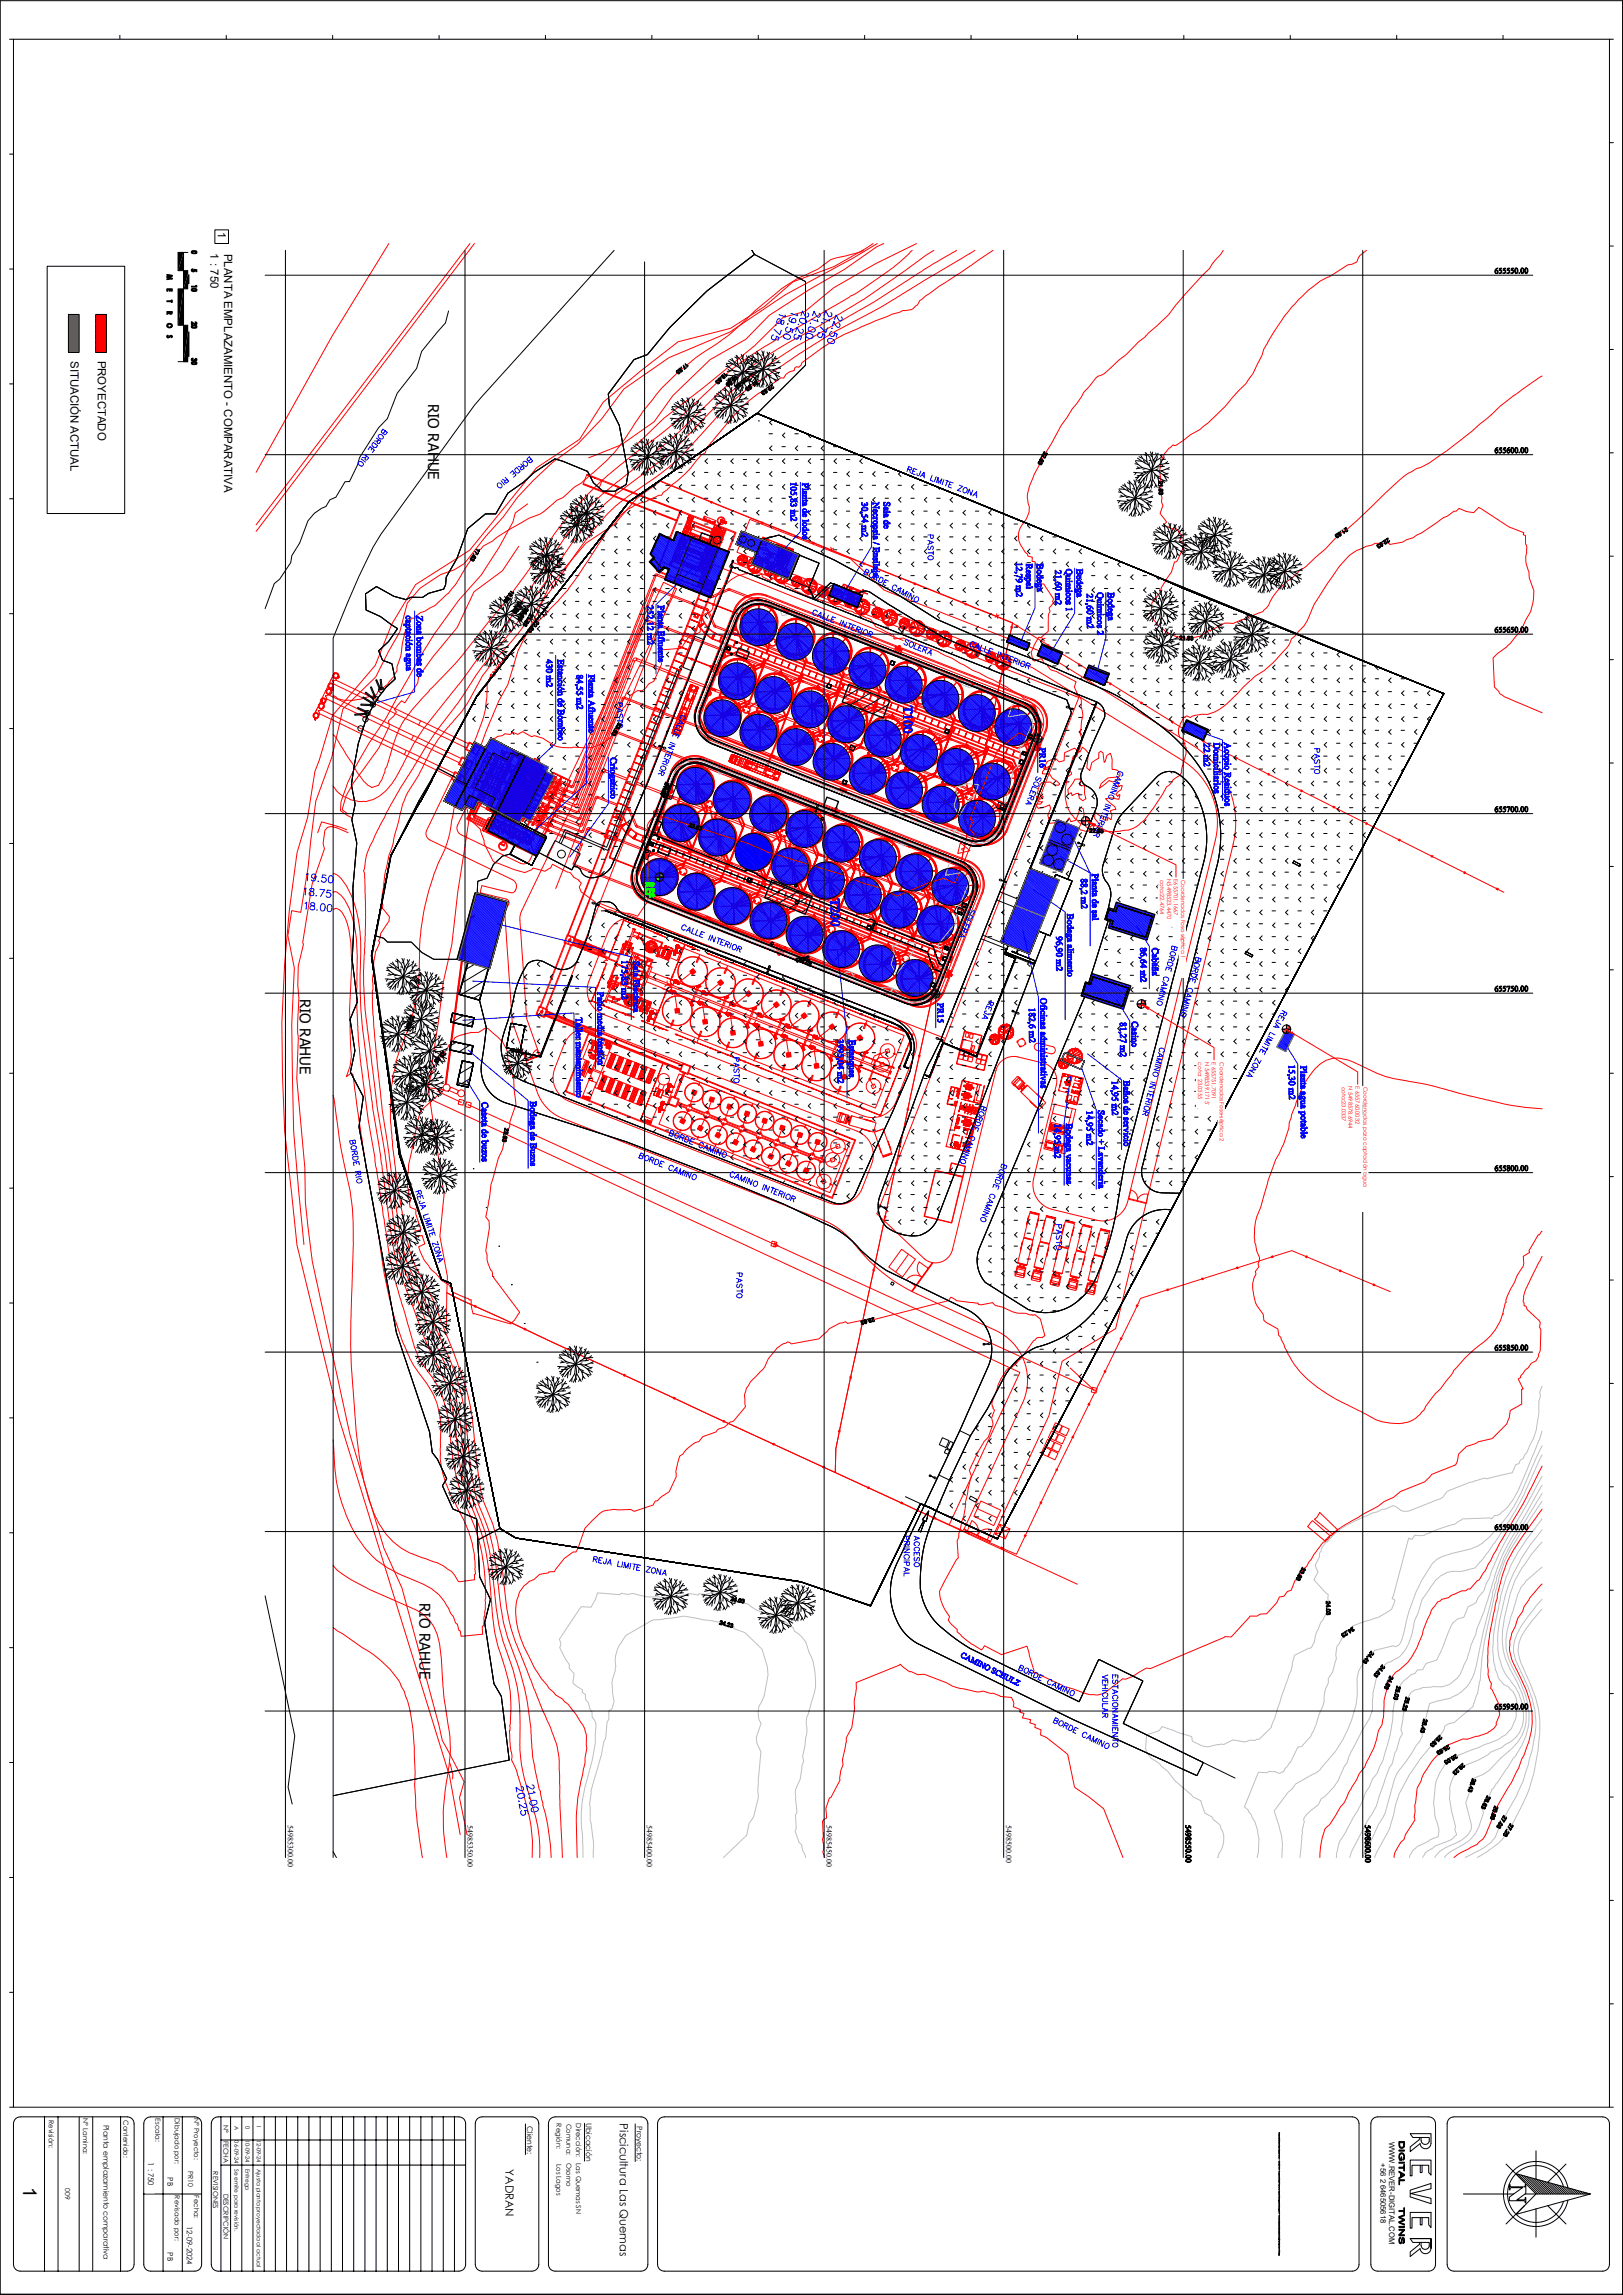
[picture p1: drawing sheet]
<svg xmlns="http://www.w3.org/2000/svg" width="594mm" height="841mm" viewBox="0 0 594 841" stroke-linecap="round" stroke-linejoin="round" font-family="sans-serif">
<defs><g id="words">
<text font-size="7" x="8.5" y="801.1" transform="rotate(90 8.5 801.1)">1</text>
<g font-size="5.4">
<text x="156.8" y="147.8" transform="rotate(90 156.8 147.8)">RIO RAHUE</text>
<text x="109.8" y="365.8" transform="rotate(90 109.8 365.8)">RIO RAHUE</text>
<text x="153.6" y="587.2" transform="rotate(90 153.6 587.2)">RIO RAHUE</text>
</g>
<g font-size="4.2">
<text x="79.7" y="85" transform="rotate(90 79.7 85)">1</text>
<text x="77.1" y="92.8" transform="rotate(90 77.1 92.8)">1 : 750</text>
<text x="82.1" y="92.9" transform="rotate(90 82.1 92.9)">PLANTA EMPLAZAMIENTO - COMPARATIVA</text>
<text x="25.8" y="132.2" transform="rotate(90 25.8 132.2)">SITUACIÓN ACTUAL</text>
<text x="35.9" y="132.1" transform="rotate(90 35.9 132.1)">PROYECTADO</text>
<text x="226.9" y="777.9" transform="rotate(90 226.9 777.9)">Piscicultura Las Quemas</text>
<text x="185.1" y="794.7" transform="rotate(90 185.1 794.7)">YADRAN</text>
</g>
<g font-size="2.9">
<text x="105.4" y="668.5" transform="rotate(90 105.4 668.5)">54985300.00</text>
<text x="171.1" y="668.5" transform="rotate(90 171.1 668.5)">54985350.00</text>
<text x="236.9" y="668.5" transform="rotate(90 236.9 668.5)">54985400.00</text>
<text x="302.6" y="668.5" transform="rotate(90 302.6 668.5)">54985450.00</text>
<text x="368.4" y="668.5" transform="rotate(90 368.4 668.5)">5498500.00</text>
</g>
<g font-size="2.8">
<text x="37.9" y="778.4" transform="rotate(90 37.9 778.4)">Planta emplazamiento comparativa</text>
<text x="193" y="778.8" transform="rotate(90 193 778.8)">Cliente:</text>
<text x="214.7" y="777.8" transform="rotate(90 214.7 777.8)">Ubicación</text>
<text x="233.2" y="778.8" transform="rotate(90 233.2 778.8)">Proyecto:</text>
<text x="508.7" y="784.6" transform="rotate(90 508.7 784.6)">WWW.REVER-DIGITAL.COM</text>
<text x="54.2" y="792.1" transform="rotate(90 54.2 792.1)">1 : 750</text>
<text x="61.3" y="797.6" transform="rotate(90 61.3 797.6)">PB</text>
<text x="505.5" y="792.5" transform="rotate(90 505.5 792.5)">+56</text>
<text x="505.5" y="798" transform="rotate(90 505.5 798)">2</text>
<text x="505.5" y="800.4" transform="rotate(90 505.5 800.4)">646505618</text>
<text x="68.4" y="815.3" transform="rotate(90 68.4 815.3)">12-09-2024</text>
<text x="61.3" y="825" transform="rotate(90 61.3 825)">PB</text>
</g>
<g font-size="2.5">
<text x="17.9" y="776.6" transform="rotate(90 17.9 776.6)">Revisión:</text>
<text x="30.4" y="775.9" transform="rotate(90 30.4 775.9)">N° Lamina:</text>
<text x="45.2" y="776.7" transform="rotate(90 45.2 776.7)">Contenido:</text>
<text x="56.9" y="775.9" transform="rotate(90 56.9 775.9)">Escala:</text>
<text x="64" y="776" transform="rotate(90 64 776)">Dibujado por:</text>
<text x="71.1" y="775.9" transform="rotate(90 71.1 775.9)">N° Proyecto:</text>
<text x="81.9" y="778.4" transform="rotate(90 81.9 778.4)">N°</text>
<text x="203.8" y="777.8" transform="rotate(90 203.8 777.8)">Región:</text>
<text x="207.4" y="777.9" transform="rotate(90 207.4 777.9)">Comuna:</text>
<text x="211" y="777.8" transform="rotate(90 211 777.8)">Dirección:</text>
<text x="81.9" y="784.2" transform="rotate(90 81.9 784.2)">FECHA</text>
<text x="68.9" y="795.2" transform="rotate(90 68.9 795.2)">PR10</text>
<text x="78.1" y="795.4" transform="rotate(90 78.1 795.4)">REVISIONES</text>
<text x="203.8" y="792.7" transform="rotate(90 203.8 792.7)">Los Lagos</text>
<text x="207.4" y="792.2" transform="rotate(90 207.4 792.2)">Osorno</text>
<text x="211" y="792.4" transform="rotate(90 211 792.4)">Las Quemas SN</text>
<text x="23.9" y="801.6" transform="rotate(90 23.9 801.6)">009</text>
<text x="81.9" y="803.6" transform="rotate(90 81.9 803.6)">DESCRIPCIÓN</text>
<text x="64" y="804.2" transform="rotate(90 64 804.2)">Revisado por:</text>
<text x="71.1" y="804.2" transform="rotate(90 71.1 804.2)">Fecha:</text>
</g>
<g font-size="2.1" fill="#f00">
<text x="424.8" y="322.2" transform="rotate(90 424.8 322.2)">cota:22.4764</text>
<text x="427.3" y="322.1" transform="rotate(90 427.3 322.1)">N5498523.4470</text>
<text x="429.9" y="322.1" transform="rotate(90 429.9 322.1)">E655701.1667</text>
<text x="432.5" y="322.2" transform="rotate(90 432.5 322.2)">Coordenadas Fosa séptica 1</text>
<text x="438.7" y="389.1" transform="rotate(90 438.7 389.1)">cota: 23.0355</text>
<text x="441.3" y="389.1" transform="rotate(90 441.3 389.1)">N 5498539.1715</text>
<text x="443.8" y="389.1" transform="rotate(90 443.8 389.1)">E 655751.7091</text>
<text x="446.7" y="389.1" transform="rotate(90 446.7 389.1)">Coordenadas Fosa séptica 2</text>
<text x="491.3" y="398.1" transform="rotate(90 491.3 398.1)">cota:23.0337</text>
<text x="493.8" y="398" transform="rotate(90 493.8 398)">N 5498578.6944</text>
<text x="496.4" y="398" transform="rotate(90 496.4 398)">E 655760.0032</text>
<text x="499.3" y="398" transform="rotate(90 499.3 398)">Coordenadas pozo captación agua</text>
</g>
<g font-size="2.1">
<text x="85.8" y="778.6" transform="rotate(90 85.8 778.6)">A</text>
<text x="89.9" y="778.8" transform="rotate(90 89.9 778.8)">0</text>
<text x="94" y="778.6" transform="rotate(90 94 778.6)">1</text>
<text x="85.8" y="784.1" transform="rotate(90 85.8 784.1)">06-09-24</text>
<text x="89.9" y="783.9" transform="rotate(90 89.9 783.9)">10-09-24</text>
<text x="94" y="783.9" transform="rotate(90 94 783.9)">12-09-24</text>
<text x="85.8" y="794.6" transform="rotate(90 85.8 794.6)">Se emite para revisión.</text>
<text x="89.9" y="794.4" transform="rotate(90 89.9 794.4)">Entrega</text>
<text x="94" y="794.6" transform="rotate(90 94 794.6)">Ajusta planta proyectada al actual</text>
</g>
</g></defs>
<g fill="none" stroke="#f00" stroke-width=".37">
<path d="M142.4 89.2l-20.7 33.7-27.9 50.1M172.1 89.2l-78.3 103.1M173.7 89.2l-79.9 105.4M316.1 91.7l-.8 .5-11.1 2.9-4.6 3.4a71.9 71.9 0 0 0-13.7 7.4 116.1 116.1 0 0 0-13.7 12.1 97.7 97.7 0 0 1-17.2 12.9 87 87 0 0 0-14.7 13.6 169.2 169.2 0 0 0-11.8 16.7 70.4 70.4 0 0 1-14.4 14.5l-1.4 1.3-2.3 1.4-4.3 3.9-2.2 .9a21.4 21.4 0 0 1-10.2 6.7l-4.9 2.8a34.1 34.1 0 0 0-8.4 5.5l-3.4 1.8-.9 1-1.6 1.3-3.2 4.4-4.2 7-2.8 3.6-5 4.5-3.7 2.1a4.8 4.8 0 0 0-3.7 2.6l-1.3-.1-1.2 3.4-1.4 2.4-.6 3.2a28.3 28.3 0 0 1-2 8.9 3.1 3.1 0 0 1-1.1 3.2l-.1 .4a3.9 3.9 0 0 0-1.9 2.3l-4 3.3-.3 .9-1.3 .5-2.1 .4a16.2 16.2 0 0 1-11 .6l-1.6-1.4M319.7 89.2l-2.6 1.8-11.6 6.6-15.1 5.7-10.5 9-12.4 8-19.2 4.9-13.4 10.4-14 11.7-8.7 13.6-15.7 10.5-24.5 30.1-19.8 12.6-8.8 14.6-6 15.1-15.7 18.4-4.8 16.1-1.6 4.4-2.7 16.7-3.8 12.9a428.1 428.1 0 0 0-2.1 124.3l2.1 19.5 15.5 64 40.3 130.6 3.9 21.4M321.2 89.2l-9 5.5-24.6 13.2-20.3 13.7-22.4 9.4-16.4 11.5-8.3 11-8.7 9.2a97.2 97.2 0 0 0-27.2 26.6l-6.4 7.1-7.9 10.1-3.7 2.3-5 1.7-7.5 5-4.6 5.4-2.8 10.7-4.1 6.9-4.7 9.4-12 11.8-4.1 17.6-5.9 16.2-2.8 24.2-2.7 16.5-3.3-.6-1.4 9.2 2.4 11.8-1 20.6 .7 39.3 3.8 41.4M323.6 89.2l-2.6 1.2-11.8 8.3-12.8 7.4-14.7 9.4-8.6 8.8-13.1 7.5-13.6 13.1-6.9 9.6-11.9 8.4-12 4.8M334 91.7a120.8 120.8 0 0 1-21 16l-25.1 14.6-12.8 7.9a91.4 91.4 0 0 0-16.6 13.8l-8.8 8.2a158.3 158.3 0 0 1-18.5 14.9l-11.5 9.6-8.3 8.5-7.5 9.2-9.4 13.1a346.2 346.2 0 0 1-18.9 24.5l-2.5 3.2a137.8 137.8 0 0 1-15.6 17.4l-2.6 2.9a55.3 55.3 0 0 0-8.8 11.6l-1.6 4.3-2.9 9.4-.6 .9-.1 1.2-1.1 2.9-1.2 1.9-2.5 .8-1-.7a15.2 15.2 0 0 1-4.1-4.6l-1.8-3.4-7.2-10.8M335.6 89.2l-14.9 7.4-15.3 8.7-10.6 8.8-8.1 2.2-10.2 10.2-18.5 15.1-14.9 11.6-10.6 10.3M341.9 91.7l-2.9 1.8-7.6 5.6-15 10.5-15.9 9.5-15.3 8.5-12.2 8.2-4.5 3.4-5.3 4.8-17.9 17.2-22.1 17.7a104.3 104.3 0 0 0-20.3 23.9l-13.5 19.9a205.8 205.8 0 0 1-14.5 18.7l-5.7 7.9-5.8 7.2a115.1 115.1 0 0 0-13.7 19.3 68.7 68.7 0 0 1-7.5 12.9l-1.1 1.2a11.7 11.7 0 0 1-13.6 2.6 9.6 9.6 0 0 1-5.5-4.6M350.3 91.7l-12.2 7.2-18.4 11.9-29.5 16.9-17.9 12.1-4.7 3.8-5.9 5.6-11.6 12.3-4.6 4.3-7.1 5.7-12.7 9.5-4.2 3.6-5.3 5.8-6.1 7.5-21.4 31.4-9.8 11.9-4.7 6.2-6.3 9.9-7.4 9.6-4.9 7.2-8.9 14.4-4.6 8.2a139.5 139.5 0 0 0-8.1 17.3l-.5 4.2-.4 .8 .4 1 .4 14.2-.1 8.6-.7 13.3 .6 13.8 4.5 36.3 2.8 16.5 4.1 31.7 1.2 5.6 1.6 5 5.3 11.8 4.8 12.2 5.4 11.7 2 5.2 1.4 5 1.4 7.3 1.6 15.3 1.2 8 2 7.8 3.1 7.7 1.8 5.2 1.3 5.9 .8 4.9 1.7 15.7 1 6.6 1.4 5.7 3.8 10.7 1.5 6.3 .9 8 .1 14.9 .5 5.5 1.1 5.1 4.1 13.9 .8 3.7 .7 5.4v5.9M357 91.7l-33.9 20.5-17.8 9.4-12.8 8.1-16 10.8-4.7 3.5-5.3 4.7-4.2 4.3-8.8 9.7a96.8 96.8 0 0 1-20.9 17.3 71 71 0 0 0-19.5 19.8l-10.8 15.6-12.2 16.2-11.6 13.6a53.4 53.4 0 0 0-5.9 9.8 65.1 65.1 0 0 1-9.2 12.1l-3 3.8-2.6 4.2-2 3.8a64.2 64.2 0 0 1-6.3 11.1 31.3 31.3 0 0 0-3.5 10.9l-1.8 6.2-.2 1.8-1.8 5.3-1 4.6-1.4 9.8 .1 1.3"/>
<path d="M363.6 91.7l-24.8 16.8-2 1.6-.9 1.6-.7 .5a4.2 4.2 0 0 1-4.5 1.5l-1.4 .7-2.7 .7-6.1 2.4-12.2 5.5a116.2 116.2 0 0 0-13.6 9.1l-1.1 .8-.3 .9-.9 .8-.7-.3-.7 .5-.2 .9-1.7 .5-1.3 1-.8 1.3a4.2 4.2 0 0 0-3.2 1.4l-1.3 .9-.1 1.1-1.6 1.1a15.5 15.5 0 0 0-6.2 3.5l-6.3 6.2-8.9 10.6a3.7 3.7 0 0 0-1.1 2.6l-1.4 .6-1.1 1.3a41.8 41.8 0 0 1-9.8 9.9l-1.8 1.8-1.4 1-.5 .9h-1.1l-4.8 2.4a19.3 19.3 0 0 0-8.8 4.6l-3.3 3.5-2.6 3.5-6.4 10.1-7.3 10.5-3.6 4.2-7.4 7.4-12.3 13.9-.5 .2-.1 .5-.7 .4-.3 .8-.4-.1-.3 1-.5 .1 .4 1.3-1.1-.5 .3 .3-.5 .7h-.6l1 .7-.3 .7-.9 .2-.5-.3 .1-.4 .4 .1-.4-.3-.3 .6 .3 .4-.5 .3 .4-.1-.7 .9-.6 1.7a44 44 0 0 1-2.2 14.6l-2.4 6.3-.3 .2-.1 .8M447.9 91.7l-.9 1.4-3.2 3.7-.9 1.5-9.6 10.2-5.4 6.8-7.3 6.6-1.5 1.7-2.1 1.5-4.7 4.9-2.6 1.9-5.4 5-2.3 1-.7 .6-4.6 5.3-.6 1.4-3.5 4.7-4 5.9-5.5 9.8-4.4 8.2-2 5.5a8.4 8.4 0 0 0 .2 6.4 12.6 12.6 0 0 1-3.3 7.6 6.3 6.3 0 0 0 .6 7l1.3 2.1 .6 .4 .3 1 1.6 .3-.1 1.5 1.1 .2 2.3 8.1h.9l3.6 5.5-.4 .9 .3 .4-1.6 2.1 .4 1.2-.6 1.6-.1 5.7-2.8 2.3-.6-.2-1.8 3.3a5.2 5.2 0 0 0-.5 4.6l.1 .5 .7 .4a3.6 3.6 0 0 1 2.8-.7l.3 .9a1.21 1.21 0 0 0 1.2 1l1.4 1.9 2.3 .7 7.1 3.7-.6 2 .7 1.6a4.2 4.2 0 0 0 1.6 2.5l.2 .5v2.8l.6 3-1 6.5 .7 2.1-.8 3.6-1.1 2.8-1.3-.2-1.5 5.1 .9 1.2v.4l-1.5 1a16.8 16.8 0 0 0 .7 12.5l2 2.7 1.7 1.7 2 .9 1.7 1.4 1.3 .5 7.4 .4 3.5-.5a8.9 8.9 0 0 0 6.6-2.9l1.4-1.1a75.9 75.9 0 0 0 8-12.1 5.3 5.3 0 0 0 2.4-2.5l1.7-1.1a1.93 1.93 0 0 0 1.2-1.8l1.8-6.4v-2.6l-.3-.1-.7-2.7-1.3-.8-.5-1.3a5.8 5.8 0 0 1 1.2-4.5l.4-.9 1.4-1.2 1.3 .6a9.1 9.1 0 0 1 6.4-1.1 22 22 0 0 0 10.7-7.4l2.4-2.6a37 37 0 0 1 7.7-6.1l2.9-2.6 3.9-4.2a8.9 8.9 0 0 0 3.1-4.7l1.6-1.4 .7-1a17.4 17.4 0 0 0 5.5-9.1l.6-1.4 4.8-7.4 5.2-7.3a17.6 17.6 0 0 1 11-6.8l1.2-.6 1.6-.1 1 .3 1.3-.9 1.6 1 4.6-.8 1.4-.9 2.4-.7 3.3-1.9 7.8-5.5 1.4-.5 2.5-1.8h.8l1.1-1.1 2.4 1.1 3 .5 1.8-1.9 11 7.1 5.5 2.1-.3 .8 .9 .3v3.1a4.3 4.3 0 0 1 .4 3.1 9.2 9.2 0 0 0 .8 7l.2 2.3a12.9 12.9 0 0 1 1.1 10l-.6 2.3-2 3.4-1.9 4.4-.8 .3-2.8 3.6-1.3 1.3-3.2 2.3-1.8 1.7 .5 10.7 1.6 1.6 .3 .7 1.8 1.2 13.8 5.9M500.4 91.7a5.6 5.6 0 0 0-3.4 4l-1.9 1.1-1.5 .2-6.9 4.4a20.8 20.8 0 0 0-7.5 4.8 73 73 0 0 0-16.5 21.8l-.6 2.1-1.2 2.3a34.6 34.6 0 0 1-8.3 11.8 86 86 0 0 1-13.1 13.1l-3.7 2a20 20 0 0 1-5.5 3.9l-.7-.2a11.7 11.7 0 0 0-4.6 12.3l.1 5.5 .4 1.5-.2 1.6 .6 1.2-1.1 3 2.4 3.1-1.1 1.1 3.2 1.6 .7-.9 2.9 3.2-1 1.9 1.9 1.3-2.9 6.3-.8 .2-1.1 3.6-3.7 5.7-.5 1.9-3 3.8-.4 4.4 1.2 2a15.7 15.7 0 0 0 13.9 6.5l.4-.2a12.3 12.3 0 0 0 5.7-2.5l.7-.2 5.2-2.6a7.9 7.9 0 0 0 5.5-1l8.4-3.3 2.2-2.4a21.1 21.1 0 0 1 8.7-10l2.6-2.6 2.1-1.3 7.4-6.7 3.5-3.7a149.4 149.4 0 0 0 18.6-16.9l4.5-4.1a23.9 23.9 0 0 1 9.1-5.5 146.6 146.6 0 0 0 20.6-15.3l2.6-2a118.8 118.8 0 0 1 18.1-14.3l2.3-1.5M214.8 174l-1.2 3.1M216.6 178.3l7.8 3.1-.1 .3-10.8-4.2 .1-.4 3 1.2-.1 .3M217.8 175.2l.1-.3-3-1.2-.1 .3 10.8 4.2 .1-.3 23.7 9.3-.1 .3-23.7-9.3M217.9 174.9l7.8 3M220.4 176.2l-1.2 3.1M226.2 178.5l-1.2 3.1M241.9 176.4l128.9 51.9-61.5 286.3-3.3 16.1-.1 8.7-137-63.1-5.2-2.7M193.2 184.6l-4.5 3.3-.9 3.3-5 9.2-6.5 10.2a163.9 163.9 0 0 0-26.4 37.1l-8.6 15.4a100.3 100.3 0 0 0-16.4 30.6l-.2 3.2 2.4 1.8 1.7 .8M224.4 181.4l23.7 9.2-.2 .3-23.6-9.2"/>
<path d="M247.8 190.5l1.3-3.4 20.4 8-8.6 22.1-3.5-1.3 .3-.9-.2 .6-.2-.1 .2 .1M248.1 190.6l-.3-.1-7.4 18.8 17 6.6M248.4 199.8l1.3 .5zM248.7 199.2l1.2 .5zM248.9 198h.1M248.9 198.5l1.3 .5zM248.9 197.7h.1M249 187.4l16.7 6.5-1.3 3.4M249.2 197.9l1.2 .6zM249.3 187.5l-8.4 21.6 16.4 6.4 .2-.5-.2 .5M249.4 197.3l1.3 .5zM249.6 196.7l1.3 .5z"/>
<path d="M249.9 196l1.2 .5zM249.9 199.9l7.6 3zM250.1 194.6l-.1 .2M250.1 195.4l1.3 .5zM250.4 194.8l1.2 .5zM250.4 194.8h.1M250.4 194h.1M250.4 194.9h-.1M250.5 193.7l.1 .1M250.6 194.2l1.3 .5zM250.8 200l.5-1.2 6.8 2.6M250.8 193.5l1.3 .6z"/>
<path d="M251 198.1l-.4 1 .4 .1 .4-1-.7-.2-.4 1 .3 .1M251.1 192.9l1.3 .5zM251.3 198.8l.5-1.2 7.1 2.7-.2 .4M251.3 192.3l1.3 .5zM251.4 195.8l7.7 3-7.6-2.9-1.6 4.1zM251.5 195.9l7.6 2.9M251.5 195.8l7.6 3-.1 .4M251.6 191.7l1.3 .5zM251.7 197.4v-.3l7 2.7M251.8 197.6l.1-.3 6.9 2.7M251.8 191.1l1.3 .5zM251.8 197.4l-1 2.7"/>
<path d="M251.8 194.9l7.6 3zM251.9 190h.1M251.9 190.1h.1M251.9 197.3l-.5 .9-.7-.3-.4 1.1 .7 .3-.4 .9M251.9 190l.2-.1zM251.8 190.3h.1M251.9 190.2l-6 15.2M251.9 190v.1M252 190.4l-5.7 14.9 1.2 .5 2-5M252 190.4l-5.8 14.9 8.9 3.5-7.5-3 1.9-5 7.6 3-7.6-3M252 190.5l8.9 3.5M252 190.3h.1"/>
<path d="M252 189.6h.1M252 189.6l.1 .2zM252.1 190.4h.1M252.1 189.8h.1M252.1 189.6v.2zM252.1 189.7l-.2 .3M252.1 190.4l1.2 .5zM252.1 189.9h.1M252.1 189.6l-.2 .4M252.1 189.6l.2 .3M252.1 190.1l8.9 3.7 .6-1.5M252.1 189.6h.1"/>
<path d="M252.1 189.9l.2 .1zM252.1 189.9h.2zM252.1 190.1l-5.9 15.2 9 3.4M252.2 189.3h.1M252.2 189.3l.1-.2zM252.2 189.3l.1-.1zM252.2 189.3l.1 .4M252.3 189.7l-.2 .4M252.3 189.9h.1M252.3 188.9h.1M252.3 188.9v.2zM252.3 190h.1"/>
<path d="M252.3 190h-.4M252.3 188.9l-.1 .4M252.3 189.8v.1M252.3 188.9l-.4 1.1M252.3 189.8l-6 15.5M252.3 189l-.1 .2M252.4 189.2h.1M252.3 189.1h.1M252.3 188.9l.1 .2zM252.3 189.1v.1M252.3 188.9l.3 .3M252.4 189.1h.1"/>
<path d="M252.4 189.8l1.2 .5zM252.4 189.4l-.3 .2M252.4 188.8l-.1 .1M252.4 189.1l.2 .1zM252.4 189.2h.2zM252.4 189.4l-.1 .3M252.4 195.2v.1M252.5 195.2l-.4 .8zM252.5 195.3l.5 .2M252.5 189.4l-.2 .3M252.6 189.2h.1M252.6 189l-.2 .4"/>
<path d="M252.6 189.2l-.4 .1M252.6 189.3l-.1 .1M252.6 189v.2M252.6 188.8v.1M252.6 195l-.1 .2M252.6 189.2l1.2 .5-1.2-.4M252.6 188.8v.2M252.7 195.2l.1-.2 6.9 2.8M252.7 188.8l-.1 .2M252.8 195l.4-1.2 6.8 2.6M252.9 193.1l-.4 1 .4 .1 .4-1-.6-.2-.4 1 .2 .1M253.1 195.5l-.3 .8z"/>
<path d="M253.1 195.6l1.2 .4M253.2 193.8l.5-1.2 6.8 2.6M253.3 189.1l-6.4 16.5M253.6 192.5v-.4l7 2.7M253.7 195.7l-.3 .8zM253.7 192.6l.1-.3 6.8 2.7 .3-.8M253.8 192.4l-1.1 2.7M253.8 192.3l-.5 .9-.6-.3-.5 1.1 .7 .3-.4 .9M254.3 195.9l-.3 .9zM254.3 196l1.2 .5M255 196.2l-.3 .8zM255.6 196.4l-.3 .9z"/>
<path d="M255.6 196.5l.6 .3M256.2 196.7l-.3 .8zM256.2 196.8l.6 .2M256.8 196.9l-.3 .9zM256.8 197l1.2 .5M257.4 197.2l-.2 .8zM257.8 190.3l3.7 1.4-3.8-1.5 .4-.9-.4 .9 .3 .1 .2-.3 .7 .3-.1 .3 .5 .2 .1-.3 .8 .3-.2 .3 .5 .2 .2-.4 .7 .3-.1 .4 .2 .1 .1-.4M257.9 189.1l4.3 1.7-.5 1.2-4.3-1.7zM257.9 189.9l-.1 .4 3.7 1.4M258.1 197.4l-.4 .8zM258.1 197.5l1.2 .5M258.3 190l.1 .1"/>
<path d="M258.4 190.1h.1M258.5 190.1h.1M258.6 190.2h.1M258.7 199.1h.1M258.7 197.7l-.3 .8zM258.7 190.2h.1M258.7 199.1l.6 .2M258.9 199.2l-1.4 3.7 .2 .1M259 199.8v.3zM259 199.8l.1-.5-1.9 4.9 1.7-4.1M259.1 199.8h.1M259.2 199.8h.1"/>
<path d="M259.1 199.9v.3M259.2 199.7h.1M259.2 199.9h-.1M259.3 199.3h.1M259.3 199.3v.1M259.3 199.4l-.1 .3M259.4 199.4l3.6 1.4-3.7-1.4M259.4 199.4l-.2 .3M259.4 197.9l-.3 .9zM259.4 198.7l3.8 1.5zM259.5 199.6l-.1 .4 .2 .1M259.6 190.5h.1"/>
<path d="M259.6 190.6h.1M259.7 199.9l-.1-.4 .1 .4M259.7 198.1l3.8 1.5zM259.7 199.5h.1M259.7 198l.6 .3M259.8 190.6h.1M259.8 197.8l.6 .2M259.8 199.5h-.1M259.8 199.5l.1 .1M259.9 190.6h.1M259.9 197.4l3.8 1.6zM259.9 199.6h.1"/>
<path d="M259.9 199.7l-.2 .2 .2-.2M259.9 190.7h.1M259.9 199.8l-.3 .3M260.1 196.2l.2 .1M260.1 196.1l.2 .1M260.3 195.6l.2 .1M260.3 198.3l.6 .2M260.3 196.3l.6 .3M260.3 195.6h.3M260.3 183.6l.3 .8M260.4 199.8l-.3 .6M260.4 196.2l.6 .2"/>
<path d="M260.4 198l.6 .2M260.5 195.2l.4 .1M260.6 195l-1.2 2.9 .2 .1M260.6 195.7h.1M260.6 199.9l-.2 .6M260.6 194.1l.7 .2M260.6 199.9h.1M260.6 194.1l.6 .3M260.7 194.1h.1M260.7 195.7h.1M260.8 195.6l-.2 .1M260.8 191h.1"/>
<path d="M260.8 183.8l-.7 .4M260.9 195.3l-.2 .4M260.9 195.3h.1M261 195.3h.1M260.9 195.2h.1M260.9 191.1h.1M260.9 195.2l.1 .1M260.9 195.1l.1-.2v.2M260.9 195.4l-.1 .2 3.6 1.5-3.6-1.4M260.9 195.1h.1M260.9 195.4l1.1 .3M261 195.2h.1"/>
<path d="M261 196.6l.3 .2M261 194.8h.1M261 194.9l-.1 .2M261 191.1h.1M261 194.9h.1M261 194.9l-.2 .2 .2 .1M261 196.4l.5 .1M261.1 194.9l-.1 .3M261.1 198l-.7 1.8M261.1 194.9v.1M261.1 191.1h.1M261.1 194.8h.1"/>
<path d="M261.1 198.6l.5 .2M261.1 195.2l1 .3M261.2 194.3l.7-1.9 3.8 1.5-1.3 3.4M261.2 195.1l3.5 1.4zM261.2 195.5l.1 .1M261.2 191.2h.1M261.2 194.3l.1 .1M261.2 194.4h.1M261.2 194.4v.4M261.2 194.4l-.3 .5M261.2 198.4l.5 .1M261.3 193.9l-.3-.1-.1 .4"/>
<path d="M261.3 195.2h.1M261.3 194.4l3.6 1.5zM261.3 194.4l-.2 .4M261.3 195v.1M261.3 196.8h.1M261.3 197.3l-.2 .6M261.3 196.8l.2 .1M261.4 193.7l3.8 1.5zM261.4 196.5v.1M261.5 197l-.1 .3M261.5 196.5l.1 .1M261.5 197v.1"/>
<path d="M261.5 194.6l-.2 .4 .4 .2 .2-.4M261.5 196.9v.1M261.5 197.1h.2M261.5 194.5l.1 .4M261.6 195.6l-.3 .1M261.6 196.8l-.1 .1M261.7 194.5h.1M261.6 197.4l-1 2.5M261.6 198.8l1.9 .7M261.6 193.1l3.8 1.5zM261.6 196.6v.1M261.6 194.9l.3-.2z"/>
<path d="M261.7 196.4l-.1 .2M261.7 195.3h.1M261.7 196.8h.1M261.7 196.8h-.1M261.7 196.4h.1M261.7 198.5l.6 .3M261.7 195.2v.1M261.8 196.4l.2 .1M261.8 192.4l-2.6 6.8M261.9 190.8l-.4 .9zM261.9 194.6h.1M261.9 196.8l-.3 .6"/>
<path d="M262 196.5l-.1 .3M262.2 195.9l.4 .1M262.3 195.6l.4 .2M262.3 198.8l1.3 .5M262.4 195.9l-.3 .1M262.4 195.2l.3-.2zM262.5 192.7l-6.4 16.4M262.6 194.2l-.9 2.2M262.6 194.8l.1 .2M262.6 194.9l.1 .1M262.6 195.5l-.1 .2M262.7 196l1.9 .8"/>
<path d="M262.8 195.1l-.2 .4-.2-.1M262.8 195.8l1.8 .7M262.8 193.6l-.2 .6M262.9 196.1l.3 .3M263 193.1l.1-.2-.3 .6M263.1 193.2l.2-.2-.2 .7M263.1 193.7l-1.1 2.8M263.1 195.7l-.1 .2M263.2 192.9l-6.5 16.5M263.2 195.3l-.1 .4 .3 .2M263.3 195.2v.4l.3-.2-.1 .5M263.4 192l-.2 .6 .1-.3 .2 .1-.1 .3 .3-.6"/>
<path d="M263.5 191.8l.2-.3h.2l-.2 .4M263.6 195.3l-.3-.1 .3 .1M263.6 195.3v.1M263.8 193.1l-6.5 16.5M263.8 196.5l.1 .1M263.8 190.9h.1M263.8 193.2l-6.5 16.7M263.8 198.7l-3.5 8.9 .2-.2M263.8 190.9l.3 .1M263.8 190.9l.4 .1M263.8 198.8h.1M263.8 198.8v.3"/>
<path d="M263.8 190.8v.2M263.9 198.8l.1 .3-1.4 3.5M263.9 190.9l-.1 .1M263.9 198.7v.1M263.9 196.2h.1M263.9 190.8l-.1 .1M263.9 190.5l.1-.2v.2M263.9 196v.1M264 191l-.2 .5M264 190.9l.3 .2M264 191l.3 .2M264 198.4l-.2 .3"/>
<path d="M264 198.3v.2M264 198.3h.1M264 198.3l-.2 .4M264 190.4h.1M264 198.5v.1M264 198.4l-.1 .3M264 191l.2 .2zM264 198.6h.1M264 198.3l.3 .4M264 190.3l.1 .1M264 198.3v.1M264 198.6l-.2 .1"/>
<path d="M264 190.4l.4 .1M264.1 191h.1M264.1 191l.1 .1M264.1 198.6h.1M264.1 195.7v.4l.3 .1 .1-.4M264.1 198.5v.1M264.1 198.6l.2 .1M264.1 190.3v.1M264.1 198.6l-.2 .5M264.2 195.6v.3M264.2 196.6l-.3 .1M264.2 191h.1"/>
<path d="M264.2 197.7h.1M264.2 197.8h.1M264.2 190.5l.2 .1zM264.2 190.6h.2M264.2 197.8l-.1 .5 .1-.2v.3M264.2 198.4l-.1 .2M264.2 195.6h.1M264.2 197.8l.1 .3 1.7-4.1 3.1 1.2-7.1 18.3-.6-.2 .6 .2-.1 .2 .1-.2-.6-.3M264.3 190.5h-.1M264.3 197.7v.1M264.3 198.7h.1M264.3 198.7l-.4 .1"/>
<path d="M264.3 190.5l.1 .1M264.3 196.3v.1M264.3 195.5l-.1 .4M264.3 190.7h.1M264.3 191.1v.1M264.3 197.4l-.1 .3-3.8-1.5 3.8 1.5-.3 .6-3.8-1.4 3.8 1.5-.1 .3M264.4 196.2l-.1 .1M264.5 195.7h.1M264.4 191.2l.1 .1M264.4 197.3h.1M264.4 197.3l-.2 .3h.2M264.4 193.4l-6.5 16.7"/>
<path d="M264.4 197.4l-.2 .3M264.4 197.3v.2M264.4 197.6h.1M264.4 197.3l.3 .3h-.2M264.4 197.5v.1M264.4 197.3l.1 .2M264.4 191.1l.1 .1M264.4 197.5h.1M264.4 197.3v.1M264.5 190.7h-.3v-.2l-.2 .4M264.5 197.6h.1M264.5 197.6l.2 .1"/>
<path d="M264.5 191.3h.1M264.5 195.7l-.3 .2M264.5 189.6l-.3 .8 .3 .2M264.5 197v.1M264.5 190.6v.1M264.6 191.1l-.1 .3zM264.6 191.1h.1M264.6 190.8h.1M264.6 191.2l.1 .2M264.6 190.6l.3 .3M264.6 191.2h.1M264.7 197.7h.1"/>
<path d="M264.7 197.7l-.5 .1M264.7 190.8h.1M264.7 191.2l.3 .3zM264.7 197.1l-.3 .2M264.8 190.6l-.2 .3zM264.8 190.6h.1M264.8 190.6l-.1 .3zM264.8 191.3v.1M264.8 191.3h.1M264.8 190.7h.1M264.9 190.7l.3 .3zM264.9 191.3v.2"/>
<path d="M265 191.5h.1M265 190.8l-.1 .1M265 190.9h.1M265 193.7l-6.5 16.7 6.6-16.7M265 191.3l.1 .1M265.2 191h.1M265.2 191.6l.2 .1M265.2 190.8l.1 .1M265.3 191.5l.2 .2M265.4 191.1l.2 .1M265.5 190.9l.2 .1M265.5 191.7h.1"/>
<path d="M265.5 191.5l-.1 .2zM265.5 191.5h.1M265.6 191.5l-.1 .3zM265.7 191.2h.1M265.7 191.6l-.2 .1M265.7 191l-.1 .2M265.7 191.5l-.1 .3zM265.7 191.7h.1M265.7 191h.1M265.7 191.6h.1M265.7 191.8h.1M265.7 191l-.1 .3z"/>
<path d="M265.7 191.1h.2M265.7 191.7l-.1 .2zM265.8 191l-.1 .3zM265.8 191.1l-.1 .1M265.8 191.6l-.1 .2M265.8 191.6l-.1 .3zM265.9 191.1l-.2 .1M265.9 191.2h.1M265.9 191.3h.1M265.9 191l-.1 .3zM265.9 191.1v.2M265.9 191.2l-.1 .2z"/>
<path d="M266 191.1l-.1 .3zM278.6 198.8l.1 .3-.1-.1M278.7 198.9h.1M278.7 198.9l.6-1.7-.6 1.7M278.7 198.9l1.7 .6zM278.8 198.5h.1M278.9 198.4h.1M279 191.1l.2 .8M279.1 197.7h.1M279.2 197.6h.1M279.3 196.7l2.1 .8-1 2.5-2.1-.8zM279.4 197.1h.1"/>
<path d="M279.5 197.9h.1M279.5 198l1 .3zM279.5 191.3l-.8 .4M279.5 198h.1M279.5 197.9l.1-.2 .9 .4-.1 .2-.9-.3M279.5 197.1l-.2 .1M279.6 197.7h.1M279.5 198l.1 .1M279.6 197.6l1 .4-.1 .3-1-.3zM279.8 198.1h.1M279.7 198.1h.1M279.9 198.2h.1"/>
<path d="M280.2 198.3h.1M280.1 198.2v.1M280.3 198.3h.1M280.3 198.3v.1M280.3 199.4l.1 .3zM280.4 199.6h.1M280.5 198.3h-.1M280.5 198.3h.1M280.5 199.1h.1M280.5 198.1h.1M280.5 198l.1 .1M280.5 199l.1 .1"/>
<path d="M280.6 198l-.1 .1M280.6 198h.1M280.8 198.7l-.4 .9M280.8 198.3l.1 .1M280.9 198.2h.1M281 197.7l-.1 .2 .3-.2M281 197.8l-.6 1.7M281 197.8l-1.6-.7-.8 1.8 1.8 .7 .7-1.8-.4 .9M281.1 197.8h.1M281.1 197.8l-.7 1.8M281.1 197.8l-1.7-.7-.7 1.8 1.7 .6M284.6 199.3h.1"/>
<path d="M284.5 199.3l2.1 .8-.2 .8-2.2-.7 1.9 .6 .2-.7zM284.6 199.4h.1M284.6 199.4l.8 .3M284.6 199.3l2 .9M284.8 199.4l-.3 .9M285 199.5h.1M285 199.6l-.3 .7M285 199.5v.1M285.3 199.7l-.3 .7M285.4 199.7h.1M285.5 199.7h.1M285.4 199.7l.5 .2"/>
<path d="M285.5 199.8l-.2 .7M285.8 199.9l-.3 .7M285.9 199.9h.1M285.9 199.9l3.4 1.3-2.7-1.1M285.9 199.5l4.5 1.7-2.9 7.3-4.5-1.8zM285.9 199.7l-.8 2.3zM285.9 199.7h.1M285.9 199.6v.2zM285.9 199.7l4.3 1.7M286 199.6h.1M286.4 199.8v.1M286.5 199.8l-.1 .1"/>
<path d="M286.7 199.9l-.7-.3-2.7 7M286.8 200l2.6 1M297.6 198.5l.3 .8M298.1 198.7l-.7 .4M189.9 200.1l-5.9 9-10.4 7.7-6.2 13-9 11-5.1 7.2-.3 2.1-4.8 7.4-1.2-.8-2.6 3.2 .8 .9-1 1.5-1.9 1.8 .3 1.9-3.9 7.9-9.4 13.1-2.6 4.6-1.4 5 2.1 1.6M239.1 216.1l-28.9 73.9M239.3 215.6h.9l-.2 .6-.3-.2-.1 .3-.6-.2zM239.6 216.3l-28.9 73.9M239.7 210.9l-30 76.8M239.9 210.4h.9l-.6 .7-.6-.2zM240.2 211.1l-30.1 76.8M240.3 210.8v.1"/>
<path d="M242.2 205.7l3.1 1.1M245.3 206.8h.1M245.3 206.7l.2-.1zM245.4 206.8l.1-.2zM245.4 206.4l-.1 .3zM245.4 206.8l.2 .1M245.5 206.3h.1M245.5 206.3v.3zM245.5 206.6h.1M245.5 206.3l.1 .2zM245.5 206.4l-.1 .4M245.5 206.5v.1"/>
<path d="M245.5 206.3l.3 .4M245.5 206.3v.1M245.6 206.6h.1M245.6 206.6l.2 .1zM245.6 206h.1M245.6 206l.2-.1zM245.6 206l-.1 .3M245.6 205.7v.3zM245.6 206.1l.1 .3M245.7 206.4l-.1 .4M245.8 205.6h.1M245.8 205.6v.2z"/>
<path d="M245.8 206.7h.1M245.8 206.7l-.4 .1M245.8 205.7l-.1 .3M245.9 205.9h.1M245.8 205.9h.1M245.8 205.6l.1 .2zM245.8 205.6l.3 .4M245.8 205.8h.1M245.8 206.1l-.2 .2M245.9 205.8h.1M245.9 205.9h.2zM245.9 205.9l.2 .1z"/>
<path d="M245.9 205.4v.1M245.9 205.9v.2M246 205.3v.2zM246 205.5h.1M246.1 206h.1M246.1 206h-.5M246.1 205.9h.1M246.2 205.3h.1M246.5 204.8l1.2 .5zM246.7 204.1l1.3 .5zM247 203.5l1.2 .6zM247.2 202.9l1.3 .5z"/>
<path d="M247.3 201.8l.1 .2zM247.4 201.7h.1M247.4 202.3l1.3 .5zM247.6 200.9v.1M247.7 201.6l1.3 .5zM247.9 201.1h.1M247.9 201l1.3 .6zM247.9 201h.1M248.2 200.4l1.2 .5zM248.6 205.2l-.4 .8zM248.6 205.3l1.2 .5M248.7 205l-.2 .3"/>
<path d="M248.8 205.2l.1-.2 10.8 4.2M248.9 205l.4-1.2 6.8 2.6M249 203.1l-.4 1 .4 .1 .4-1-.6-.2-.4 1 .2 .1M249.2 205.4l-.3 .9zM249.3 203.8l.5-1.3 7 2.7M249.5 200.8l7.6 3-.1 .3M249.5 200.8l4.5-11.5-6.5 16.5-1.2-.5M249.7 202.4v-.3l7 2.7M249.8 205.7l-.3 .8zM249.8 205.8l.6 .2M249.8 202.5l.1-.2 7 2.7M249.9 202.4l-1.1 2.7"/>
<path d="M249.9 202.3l-.5 .9-.6-.3-.5 1.1 .7 .2-.4 1M250.4 205.9l-.3 .9zM250.4 206l1.9 .7M250.5 200.2v.1M250.5 200.2l-.3 .8zM250.5 200.3l2.5 1M250.7 200l-.2 .2M250.7 200.2l.1-.2 6.8 2.6M251 206.2l-.2 .8zM251.1 200.4l-.3 .9zM251.7 206.4l-.4 .8zM251.8 200.7l-.4 .8z"/>
<path d="M252.3 206.7l-.3 .8zM252.3 206.8l.6 .2M252.4 200.9l-.3 .9zM252.9 206.9l-.3 .8zM252.9 207l.6 .2M253 201.2l-.3 .8zM253 201.3l.6 .2M253.5 207.1l-.2 .9zM253.6 207.2l1.8 .8M253.6 201.4l-.3 .8zM253.6 201.5l2.5 1M254.2 207.4l-.4 .8z"/>
<path d="M254.2 201.7l-.2 .8zM254.8 207.6l-.3 .9zM254.9 201.9l-.4 .8zM255.3 214.7h.1M255.4 219.3l3.6 1.4zM255.4 219.3l3.6 1.4-.9 2.5-3.7-1.4-1 2.4 3.7 1.5 1-2.5-3.7-1.4zM255.4 214.7l1.8 .8zM255.4 208.9l-.1 .2-.2-.1-.6 1.5M255.5 208.9h.1M255.5 208.9l3.7 1.4zM255.5 202.1l-.3 .9zM255.5 208.9l1.8 .7z"/>
<path d="M255.6 219.4l3.1 1.2zM255.7 208l-.3 .8M255.8 208l3.8 1.5zM255.8 208l3.8 1.5M255.9 213.5l1.8 .7zM256 207.4l3.8 1.6zM256.1 212.9l1.9 .7zM256.1 202.4l-.3 .8zM256.1 202.5l.6 .2M256.2 206.2l.2 .1M256.2 206l.3 .1M256.4 205.6l.2 .1"/>
<path d="M256.4 206.3l1.1 .3M256.5 205.5l.3 .2M256.5 206.1l.6 .3M256.7 209.4h.1M256.7 211.2h.1M256.7 204.9l-1.6 4.1-9-3.5-.2 .4M256.7 205.7l.1 .1M256.7 202.6l-.2 .9zM256.8 204h.1M256.8 202.7l.6 .3M256.8 215.6l-.5 1.2 3.7 1.4-3.7-1.4-.9 2.5 3.4 1.3 .2 .1 1.5-3.6M256.8 204l.6 .3"/>
<path d="M256.8 211.1l1.9 .8-.1 .2-1.9-.8M256.8 204l.5 .3M256.8 205.7h.1M256.9 210.9l1.8 .9zM256.9 205.3h.2M256.9 210.9l1.9 .7M256.9 205.6v.1M256.9 205.3h.1M257 210.7l1.8 .9zM257 204.2l-.3 .7M257.1 205.2h.1M257 205.2l-.2 .5"/>
<path d="M257 205.2h.1M257.1 205.3h.1M257 210.6l1.9 .8M257 205.1l.1 .1M257 205.1l.2-.2-.1 .2M257 205.1h.1M257 215.8l-.4 1.1 3.1 1.2-1.9 5-3.1-1.2-1 2.5 3.1 1.2 1-2.5-3.1-1.2 .9-2.5 3.1 1.2-3.1-1.2 1-2.5M257.1 205.3h-.1M257.1 210.4l1.8 .9zM257.1 210.3l1.9 .6-1.9-.6 1.9 .8M257.1 204.8l.2 .1zM257.1 204.9l-.1 .2"/>
<path d="M257.1 204.8v.1M257.1 203.8h.1M257.1 203.8l-7.6-3-1.9 5 7.6 2.9 .3-.8-7.6-3 7.6 3M257.2 204.8h.1M257.2 211.9l-1.2 3.1zM257.2 204.3l-1.8 4.6 1.5-3.8M257.2 204.7l.1 .1M257.2 210.1l1.9 .8M257.2 204.9l-.1 .2M257.2 204.9h.1M257.2 204.7h.1M257.2 204.3l-.2 .5"/>
<path d="M257.2 205.1l.4 .1M257.3 209.9l1.8 .9zM257.3 209.9l1.9 .7M257.3 205l3.5 1.4zM257.3 205.4l.4 .2M257.3 209.6l-.7 1.7-11.3-4.4-.1 .3 11.3 4.4-1.1 3.1 1.2-3.1 2 .8-.3 .5 .3-.5h.1h-.1M257.3 209.6l-1.9 5.1 1.3-3.5M257.3 209.6l-.6 1.6M257.3 204.3h.1M257.3 204.3l.1 .1M257.3 209.6h.1M257.3 204.3v.1"/>
<path d="M257.3 204.3l-.1 .4M257.4 211.4h.1M257.4 211.4l-.1 .2M257.4 205.1v.1M257.4 202.9l-.3 .9zM257.4 204.4l3.6 1.4-3.6-1.4M257.4 204.4l-.1 .3M257.4 205v.1M257.5 214.8l-1.9-.7 1.9 .8M257.5 205.5l-.5-.2-.1 .3 3.6 1.5-3.6-1.4M257.5 211.2l-.1 .1M257.5 203.7l3.8 1.5z"/>
<path d="M257.5 211.2h.1M257.5 214.9l-.3 .6 .3-.6M257.5 205.5l.6 .2M257.5 214.9h.1M257.6 214.9h.1M257.6 210.9h.1M257.6 210.9l-.1 .2M257.6 204.6l-.2 .4 .2 .1M257.6 202.7l.8 .3M257.6 205.3l.6 .2M257.6 204.5l.1 .4v-.4M257.6 210.7v.1"/>
<path d="M257.7 210.7h.1M257.7 214.5h.1M257.7 214.6l-.1 .3zM257.7 214.5l-.2 .4M257.7 214.5v.2M257.7 214.8h.1M257.7 214.5l.3 .3M257.7 214.7v.1M257.7 214.8l-.2 .1M257.7 203.1l3.8 1.5zM257.7 214.7h.1M257.7 204.5h.1"/>
<path d="M257.7 203l.6 .2M257.7 204.9l.3-.2zM257.7 210.4v.2M257.7 214.7l.1 .1M257.8 210.4h.1M257.8 205.3h.1M257.8 214.8h.2M257.8 206.5l-.2 .1M257.8 214.8l-.1 .2zM257.8 212.1l-1.2 3.1zM257.8 215l-.2 .6 3 1.2-3-1.2zM257.8 205.1v.1"/>
<path d="M257.9 210.2h.1M257.9 204.5h-.2M257.9 210.2l-.1 .1M257.9 204.5l.1 .1M257.9 214.6l-.1 .2zM258 202.4l3.8 1.5zM258 214.9h.1M258 214.9h-.5M258 214.8h.1M258 204.6l-.3 .3M258 211.6h.1M258 206l-.8 .4"/>
<path d="M258 205.9h.1M258 204.8l-.1 .4-.2-.1M258 206h.2M258 205.8v.2M258 211.7v.1M258.1 205.8h.1M258.1 205.8h-.1M258.1 211.4h.1M258.1 214.3l3 1.2zM258.1 205.8l.2 .1M258.1 213.4h.1M258.1 213.4l-.4 1.1"/>
<path d="M258.1 201.2l.2 .1M258.1 213.4l-.2 .6h.2l.2-.5-.4 1 .2-.5h-.2l-.2 .5zM258.1 206.1l-.2 .4M258.1 211.4v.2M258.2 205.7h.1M258.2 206.1h.1M258.2 211.2h.1M258.2 205.4l-.1 .2M258.2 201.1h.2M258.2 212.9l-1.9-.6 1.9 .7-.7 1.8M258.3 211.2l-.1 .1M258.3 210.9h.1"/>
<path d="M258.3 205.9l-.1 .2M258.3 205.9h.1M258.3 205.8l.4 .2M258.3 213v.2M258.3 212.9h.1M258.3 213l-.1 .3zM258.3 212.9l-.2 .4M258.3 212.9l.2-.6-.3 .6M258.3 213l-.2 .3M258.3 213.2l-.2 .1M258.3 213.2h.1M258.3 213h.1"/>
<path d="M258.3 212.9l.3 .4M258.3 213.2l-.2 .2M258.3 213.7l3 1.2zM258.3 213.1v.1M258.3 210.9v.2M258.4 213.2h.1M258.4 213.2l.2 .1M258.4 210.7h.1M258.4 213.5l-.6 1.5M258.4 205.6l.4 .1M258.4 200.6l.2 .1M258.4 201.3l.6 .3"/>
<path d="M258.4 213.3l-.1 .1zM258.4 213.5l-.6 1.5 3.1 1.2-3-1.2M258.4 210.7v.1M258.5 201.2l1 .3M258.5 203l.5 .2M258.5 213.3l-.1 .1M258.5 210.4h.1M258.5 213l-.1 .2zM258.5 205.9l-.4 .1M258.5 210.4v.2M258.6 213.3h.1M258.6 213.3l-.5 .1"/>
<path d="M258.6 213.1l-.2 .3M258.6 213.1l3 1.2zM258.6 200.7l.2 .1M258.7 204.9l-.4 .9M258.7 204.2l-.5 1.2M258.7 204.8l.1 .1M258.7 205.5l-.1 .2M258.7 212.4l-.2 .8M258.8 200.7h.1M258.8 212.4v-.1v.1l.5 .2-.5-.2-.2 .7M258.8 206l1.2 .5M258.8 205l-.2 .2"/>
<path d="M258.8 212.3l.6 .1M258.9 205l-.2 .2-.4-.1M258.9 205.1l-.2 .4-.2-.1M258.9 205.8l1.9 .7M258.9 200.3h.1M258.9 204.3l-.2 .6M258.9 203.6l-.2 .6M259 200.3h.1M258.9 200.2h.1M258.9 200.2l.1 .1M259 200.2h.1M259 200.1l.1-.2v.2"/>
<path d="M259 200.3l-.1 .3 3.6 1.5-3.8-1.4M259 200.1h.1M259 200.3h-.1M259 200.3l.4 .2M259 206.1l.3 .3M259 201.6l.4 .2M259.1 210.6l.8-1.9-1.3 3.4-1.9-.7 2.2 .8M259.1 203.7l-.2 .5M259.1 202.9l-.2 .6-.5-.2M259.2 205.7l-.1 .1M259.2 200.1l.9 .3-.2 .6M259.2 200l3.5 1.4-3.5-1.3"/>
<path d="M259.2 200.4l.2 .2M259.3 203.3l.4 .2M259.3 205.3l-.1 .4 .3 .1M259.3 212.7l-.5-.2 .5 .2M259.3 212.7h.2zM259.3 212.8l-1.1 3 1.2-3M259.3 212.7l.2 .1M259.4 205.3l.3 .2zM259.4 212.8h.1M259.4 205.2v.3h.2M259.4 200l-.1 .2M259.4 203.1l-.2 .5 1.7 .7"/>
<path d="M259.4 212.4h.1M259.4 212.5h.1M259.4 212.4l.1 .5M259.4 212.5l.2 .1M259.4 212.4l.4 .2M259.4 205.2l.3 .1-.2-.1M259.4 201.6l.1 .4M259.4 200.5l.6 .2M259.4 212.4l.2 .2M259.5 212.4l.3 .2M259.5 212.9h.1M259.5 212.5l.3 .1z"/>
<path d="M259.5 202.1h.1M259.5 202l-.3 .9M259.5 212.6l.1 .1M259.5 212.8l1.6 .6M259.6 212.7l.2 .1zM259.6 212.7h.1M259.6 212.6h.1M259.6 212.7l-.1 .2M259.6 212.8l.1 .1M259.6 202.1h.1M259.6 200.6h-.2M259.6 201.8h.1"/>
<path d="M259.6 212.7l.2-.1-.3 .3M259.7 201.6h.1M259.7 205.3h.1M259.7 205.4v.1M259.7 201.4l-.2 .2M259.7 205.4l-.1 .4M259.8 201.7v.1M259.8 201.8h-.1M259.8 201.4h.1M259.8 203.5l1.8 .8M259.8 200.2l-.1 .1M259.8 212.9l1.5 .6"/>
<path d="M259.8 212.6h.1M259.8 201.4l.2 .1M259.8 212.6h-.2M259.9 212.6h.1M259.9 212.6l1.1 .4M259.9 209l.2 .1M259.9 212.7l.5 .2-.1 .1-.5-.2 1.1 .5-.6-.3 .1-.1 .5 .2zM259.9 206.4l.4 .2M259.9 201.1l-.1 .3M259.9 208.6l.2-.3-.2 .4M259.9 208.7h.1M260 208.8l-.2 .2"/>
<path d="M260 213l-1.2 3.1zM260 208.7h.1M260 201.5l-.6 1.5M260 206.2h.1M260.1 206l-.1 .1M260.1 206.5l.6 .2M260.1 208.3h.1M260.1 208.3l.1 .2M260.1 208.3l-.2 .4M260.1 208.5v.1M260.1 201.2l-.1 .3M260.1 208.6h.1"/>
<path d="M260.1 208.3l.3 .3M260.1 201.1l.3-.5 2.3 .9M260.1 208.6l-.2 .1M260.2 208.3l.2-.2-.2 .5M260.2 208.6h.1M260.2 217l-.5 1.1M260.2 205.6v.5M260.2 208.6h.2M260.2 205.5l.1 .4v-.3M260.2 208.6l-1.3 3.6-2.2-.9M260.3 207.6l-3.8-1.4 3.8 1.5-.2 .6-3.9-1.5 3.8 1.5M260.3 200.9l2.3 .9"/>
<path d="M260.3 207.7h.1M260.3 207.8l-.2 .5M260.4 207.7v.1M260.4 208.7h.1M260.4 208.7h-.4M260.4 205.5h-.1M260.4 208.6h.1M260.4 205.5h.1M260.5 205.5l.1 .1M260.5 206.2l-.1 .2M260.5 200.9l-.3 .1M260.5 207.3h.1"/>
<path d="M260.5 207.3l-.2 .4M260.5 207.6h.1M260.5 207.3l.3 .3M260.5 207.3v.2M260.5 207.6l-.2 .1M260.5 207.5h.1M260.6 207.6h.1M260.6 207.5l.2 .1M260.6 207.6l.2 .1M260.6 213.2l-1.2 3.1zM260.6 205.7l-.3 .2M260.6 207l-.1 .3z"/>
<path d="M260.6 200.6v.1M260.6 207.6l-.2 .5-.1-.3M260.6 205.8l-.1 .4-.3-.1M260.6 218.1h.5l.2 .6h-.9zM260.6 218.2l-19.8-7.8-.2 .5 19.8 7.8M260.6 200.5v.1M260.6 207l.2 .1M260.8 207.7h.1M260.8 207.7h-.5M260.8 207.6h.1M260.8 200l-.3 .2M260.8 200.1l-.1 .4-.3-.1"/>
<path d="M260.9 218.2h.1M260.9 213.3h.2zM260.9 204.3l.6 .2M261 213.1h.1M261 201.1l.3 .3M261 213h.1M261 213.1v.4M261 213l.4 .2M261 213.1l.4 .1M261 213l.1 .2M261 213.1l.3 .1zM261 213.5h.1"/>
<path d="M261.1 213.5h.1M261.1 200.8v.1M261.1 213.4l.1 .1M261.1 213.2h.1M261.1 213.2v.1M261.1 213.4h.2zM261.1 213.3h.1M261.1 200.7v.1M261.1 213.3l-.1 .2M261.2 213.3h.1M261.2 213.2h.1M261.2 213.5l-1.2 3.1 1.3-3.1"/>
<path d="M261.3 200.3l-.2 .4 .4 .1M261.3 213.5h-.1M261.3 200.2l.3 .4-.3-.1zM261.3 213.5l.5 .2-.5-.2M261.4 213.2h.1M261.4 200.2l-.1 .3h.3M261.4 200.2l.3 .1M261.4 213.2l-.3 .3M261.4 200.2l.2 .1M261.4 213.2l-.2 .1M261.4 213.2h-.2M261.7 200.3v.1"/>
<path d="M261.7 200.4l-.1 .1M261.7 200.5l-.2 .4M261.8 213.7l-1.2 3.1zM261.8 201.5l.1 .1M261.9 203.7h.1M261.9 203.8h.1M261.9 213.7l-.5-.3 .5 .3-1.4 3.4M261.9 203.8l-.1 .2zM261.9 203.7v.1M262 201.2h-.1M262 204.1l-.2-.1-1.2 3M262 201v.1"/>
<path d="M262 203.3l-.1 .4M262 203.3l.1 .2M262.1 203.3h.1M262.1 203.3l-.2 .4M262.1 203.4l-.1 .3M262.1 203.5v.1M262.1 203.6h.1M262.1 203.5h.1M262.1 203.3l.2 .4M262.1 203.6l-.2 .1M262.1 203.3l.3-.2-1.8 4.5M262.1 200.6v.5"/>
<path d="M262.1 203.6l.2 .1M262.1 203.6h.2M262.2 200.6v.3M262.2 202.6l-3.8-1.4 3.8 1.5-.2 .6-3.8-1.5 3.8 1.5M262.2 200.6v.3zM262.2 201.6l-.2 .1M262.3 202.7h.1M262.3 202.8h.1M262.3 200.5h.1M262.3 202.7v.1M262.3 203.7h.1M262.3 203.7l-.4 .1"/>
<path d="M262.4 203.6h.1M262.4 200.5h-.1M262.4 200.5l.1 .1M262.4 201.2l-.1 .2M262.4 200.5l.2 .1M262.4 202.3h.1M262.4 202.3l-.1 .4M262.4 202.4l-.1 .3M262.4 202.3l.1 .2M262.5 202.6h-.1M262.5 202.3l.2 .3M262.5 202.6h.1"/>
<path d="M262.5 202.5l-.1 .1M262.5 202.6l-.2 .1M262.5 202.5h.1M262.5 202.3v.1M262.5 202.5v.1M262.5 202.6l.2 .1M262.6 200.7l-.3 .2M262.6 202l-.2 .3zM262.6 200.8l-.2 .4-.2-.1M262.6 202.6l-.1 .2M262.6 202l.2 .1M262.7 202.7h.1"/>
<path d="M262.7 202.7h-.4l-.1 .3 .3-.1M262.7 202.6h.1M266.5 215.8l-5.4 2.3M266.7 215.7l-.2 .1 .2 .5 .2-.1M266.7 215.7h.7l-.2 .6-.2-.1M266.7 216.3l-5.4 2.3M267 216.2h.1M267.2 216.3l87.9 34.3M267.4 215.8l108.8 42.6-.2 .3-19.9-7.7M270 205.1v.1M270 205.4h.1M270 205.2h.1"/>
<path d="M270 205h.1M270 204.9v.1M270.1 204.7l1 .4-.5 .2M270.1 205.4l-.1 .1M270.1 204.9h.1M270.1 204.9h-.1M270.1 204.6h.1M270.1 204.6l.1 .1M270.1 205.4h.1M270.1 205.9l1.1-.7 .7 .1-.5 .7-1.2 .1M270.1 205.7h.1M270.1 205.2h.2z"/>
<path d="M270.2 205.7v.1M270.2 205.8h.1M270.2 204.7h.1M270.2 204.6v.1M270.2 204.4l.6 .4h-.4M270.2 205.7h.1M270.2 204.4l.1 .4M270.2 205h-.1M270.2 204.9h.1M270.2 204.3h.1M270.3 204.3h.1M270.3 206.2h.1"/>
<path d="M270.3 206h.1M270.3 204.3h-.1M270.3 205.6l-.2 .1M270.3 205.7h-.1M270.3 205.6h.1M270.3 205.9v.1M270.3 205.2v.1M270.3 205.2l.3 .1M270.3 204.6h.1M270.3 204.6l.1 .1M270.4 204.1l.9 1 .5 .1-.6-1M270.4 204.3h.1"/>
<path d="M270.4 205.9h-.1M270.4 204.7h.1M270.4 204.3h-.1M270.4 204.6h.1M270.4 205.9h.1M270.4 204.5l-.1 .1M270.4 205.5h.1M270.4 205.4v.1M270.5 205.9l-.1 .1M270.5 205.9v.1M270.7 203.9h.1M270.6 204v.2"/>
<path d="M270.6 204v.1M270.6 206.4h.1M270.6 204.1v.1M270.6 204.2h.1M270.6 205.3l-.6 .2M270.7 206.4h.1M270.8 206.6h.1M270.7 206.4v.1M270.7 203.8h.1M270.7 206.5h.1M270.8 203.8v.1M270.8 203.7h.1"/>
<path d="M270.8 203.7l-.1 .1M270.8 203.7l.1 .1M270.8 206.6v.1M270.9 203.8l-.1 .1M270.9 203.6l.4 .2M271 206.6h.1M271 203.9h.1M271 206.9l.6-.8 .1 1.2M271 203.9l.1 .1M271.1 206.6h.1M271.1 203.8l-.1 .1M271.1 203.8l.1 .1"/>
<path d="M271.1 206.7h.1M271.2 206.7h.1M271.2 206.9v.1M271.2 207h.1M271.2 203.9l-.1 .1M271.2 203.9h.1M271.2 206.9h.1M271.3 206.9h.1M271.3 203.5v.1M271.3 206.9v.1M271.3 204.1l.2 .6 .4 .4 .1-.3M271.3 206.8l.1 .3"/>
<path d="M271.3 203.6h.1M271.3 206.7v-.5l-.5 .6M271.4 203.8l-.1 .3M271.4 203.4l-.2 .8M271.4 206.9h.1M271.4 203.4h.1M271.4 206.9v.1M271.5 203.4v.1M271.5 207h-.1M271.5 203.3h.1M271.5 203.3l-.1 .1M271.5 203.4h.1"/>
<path d="M271.6 203.6v.1M271.6 203.7h.1M271.6 206.9v.2M271.6 206.9h.1M271.6 203.6l.1 .1M271.6 203.6h.1M271.6 207.1h.1M271.7 203.3v.1M271.7 203.4h.1M271.7 203.3h.1M271.7 206.7v.4M271.8 207.1l.6-.9-.4-.9-.3 1.4 .2 .4"/>
<path d="M271.8 203.2l.2 1.2M271.8 203.4v.6M271.8 204l.1 .2M271.8 204l.1 .1M271.9 203.6h.1M272 203.4l-.1 .2zM272 206.8v.1M272 206.9h.1M272 204.4l.1 .4M272 206.8h.1M272.1 207v.1M272.1 207.1h.1"/>
<path d="M272.1 203.4l-.7 .4M272.1 206.9h.1M272.1 206.9v.1M272.1 203.7h.1M272.1 203.4l.4 .7-.3 .4-.3-.3M272.2 203.4h.1M272.2 203.6v.1M272.2 206.9v.1M272.2 207v.1M272.2 203.4l.1 .1M272.3 203.7h.1M272.3 203.3l.1 .2"/>
<path d="M272.3 203.5h.1M272.3 205.4l.5 .3M272.3 203.3l-.1 .1M272.3 206.9h.2M272.4 206.9h.1M272.4 203.3l.1 .5M272.5 203.4v.1M272.5 206.8h.1M272.5 203.5h.1M272.5 203.4h.1M272.6 204.2l-.2 .2 .7-.1M272.6 204.6h-.4l-.1 .5h.6"/>
<path d="M272.6 206.8l-.1 .1M272.6 204.6l1.2 .2M272.6 205.8l.5 .9M272.6 205.7l-.1 .7 .4 .4M272.6 203.4l-.1 .2M272.6 206.7h.1M272.6 203.6h.1M272.6 206.8h.1M272.6 206.5l.4 .2M272.7 203.6h.1M272.7 205.2h-.6l.2 .2M272.7 205.1l.4 .2"/>
<path d="M272.7 205.2l.4 .2M272.7 206.7v.1M272.7 203.5h.1M272.7 203.5l-.1 .1M272.7 206.8h.1M272.7 206.7l-.2-.4-.3 .1 .1 .7M272.8 206.7l-.2 .1M272.8 203.7l.1 .3M272.8 203.5v.1M272.8 203.6h.1M272.8 203.5h.1M272.8 205.8l.9 .1"/>
<path d="M272.9 204.6l.8-.1zM272.9 203.8h.1M272.9 206.5v.1M273 206.5h.1M273 206.5v.1M273 206.6h-.1M273 204.3h.1M273 204.2v.1M273 204.2l.1 .1M273.1 204.3h.1M273.1 205.4l.6 .4M273.1 206.3l.1 .1"/>
<path d="M273.1 206.3h.1M273.1 205.3h.6M273.2 203.8l-.6 .4M273.3 204.2l.3 .1M273.3 206.3v.1M273.3 206.2h.1M273.3 206.2v.1M273.3 203.9h.1M273.3 203.9v.1M273.3 206l.2 .3M273.4 203.9l-.1 .1M273.4 205.3l.3 .4"/>
<path d="M273.4 206l.2 .1zM273.4 204l-.3 .4M273.4 204.8l.4 .5M273.4 205.6h.3M273.5 204.4l-.2 .2M273.5 204.3v.1M273.5 205.3h.1M273.5 205.8h.1M273.6 205.8h-.1M273.6 204.9l.1 .1M273.6 204.9h.1M273.6 205.8h.1"/>
<path d="M273.6 207.3h.2M273.6 207h.1M273.6 204.9h.2M273.6 204.7h.1M273.6 204.6h.1M273.6 204.3l-.1 .1M273.6 205.5h.1M273.6 204.3h.1M273.7 207.2l-.1 .1M273.7 207.2l.1 .1M273.7 204.6l-.1 .1M273.7 205h.1"/>
<path d="M273.7 204.6h.1M273.7 204.6l-.2 .2M273.7 205.4v.1M273.7 205.5h.1M273.7 206.3l1.3 .2 .4 .4-.3 .2M273.8 204.9l-.1 .1M273.8 207.3h.1M273.8 208.1l1.7-1h1l-.4 .9-.6 .4-1.5-.1M273.8 207.5v.2M273.9 207.7h.1M273.9 207h.3zM273.9 207.6h.2"/>
<path d="M273.9 206v.2M273.9 206.1h.1M273.9 206.2h.1M273.9 207.9h.1M273.9 206.1v.1M273.9 205.7l1.1 .7h-.7M273.9 207.7l.1 .1M273.9 205.8l.2 .6M273.9 207.7v.2M273.9 206.5l-.3 .1h.4M274 206.6h.1M274 207.8l-.1 .1"/>
<path d="M274 205.7h.1M274.1 208.5h.3zM274.1 207.7h-.1M274.1 207.6v.1M274.2 206.1v.1M274.2 207v.1M274.2 205.6h.1M274.2 205.3l.5 .8M274.2 206.8l.4 .3M274.2 205.6l-.2 .1M274.2 206.2h.1M274.2 205.6v.1"/>
<path d="M274.2 206l.1 .1M274.2 206v.1M274.2 207.5h.1M274.3 206.1v.1M274.3 207.5h.1M274.3 206.2h.1M274.3 208.4h.1M274.4 208.1h-.4l.3 .1M274.4 208.1h.1M274.4 208.1v.1M274.4 208.8l.1 .1M274.5 205v.1"/>
<path d="M274.6 207.1l-.9 .4M274.6 205h.1M274.6 205.5h.1M274.6 208.8h-.2M274.7 205.5l-.3-.3 .2 .3M274.7 205v.1M274.7 208.8l-.2 .1M274.7 208.8h-.1M274.7 205.5h.1M274.7 208.9h.1M274.8 204.9l.2 .1M274.8 204.9l-.1-.2 .3 .3"/>
<path d="M274.8 208.8l-.1 .1M274.8 209.1h.1M274.9 209.1v.1M274.9 209.2h-.2M275 205h.1M275 204.6l.6 .4M275.1 209.2h.2l-.2 .2zM275.1 207.1h-.5M275.2 209.5l.4-.1 .1-1 .4-.1 .1 1.8M275.3 209.1h.1M275.4 204.3l.2 .3zM275.4 209.2v.2z"/>
<path d="M275.4 209.1v.1M275.5 209.5l-.1 .3zM275.5 205h-.4h.4M275.5 209.5h.1M275.6 209.4l.2 .4M275.6 209.2v-.8l-.7 .9M275.7 204.6h-.1M275.8 204.3l-.3 1.5 .9 1.1h-.8l-.9-.8M275.8 209.5v.2M275.8 209.5h.1M275.9 204.2h.1M275.8 204.3h.1"/>
<path d="M275.8 209.5l.1 .1M275.8 204.3l.2 .1M275.8 209.7h.1M275.9 209.6l-.1 .1M275.9 204.2l.1 .1M276 204.3v.1M276 209.6h.1M276 209.6l-.1 .3 .2-.3M276.1 204.7h.1M276.1 209.6h.1M276.2 204.3h.1M276.2 204.2v.1"/>
<path d="M276.2 204.1v.2M276.2 209.3v.5M276.2 204.1v.1M276.2 204.7h-.2M276.2 204.7h-.1M276.2 204.6v.1M276.4 204l.3 2.5M276.4 204.3v.8M276.4 205.2l.1 .2M276.5 204.6h.1M276.6 209.5v.1M276.7 204.5l-.1 .1"/>
<path d="M276.7 204.4v.1M276.7 204.4l-.2 .2M276.7 209.5l-.1 .1M276.7 209.4v.1M276.7 209.4l-.1 .1M276.8 208.8l-.5 1M276.9 209.6v.4v-.4M276.9 204.8h.1M276.9 204.1l.2 .3zM277 203.7h.1M277 204.7l-.1 .1M277 204.7h.1"/>
<path d="M277.1 204.7l-.2 .1M277.1 204.6l.4 .3M277.1 204.6l-.4-.5-.9 .6-.2 .7 .2 .8 .7 .6 .2-.3M277.1 203.1l.6-.2zM277.1 219.3h.7l-.2 .3h-.3zM277.2 219.3l-4.9 2.1M277.2 209.5h-.1M277.2 203.2l-.2 .5 .5 .2M277.2 204.4h.1M277.2 204.2l.3 1.1-.6 .7-.5-.9M277.2 209.5l.2 .3zM277.2 205.8l1 .1"/>
<path d="M277.3 219.6l-4.9 2.1M277.3 208.1l-.7-1-.4 2.2 .4 .6M277.3 208.1l-.5 .7M277.3 204.4h.1M277.3 209.4l.1 .1M277.3 209.3h.1M277.3 209.3v.1M277.4 209.3l.1 .1M277.5 204h.1M277.5 204.3h.1M277.5 204.3l-.1 .1M277.5 209.3v.1"/>
<path d="M277.5 204.3l-.2 .1M277.5 219.6h.1M277.5 209.4l-.1 .1M277.5 203.9l.5-.2zM277.6 209.4v.1zM277.6 204.3l-.3 .3M277.6 202.9h.1M277.6 204.6l.1-.2v.2M277.6 204.6h.1M277.6 209.3h.1M277.6 209l.6 .3M277.7 219.6l100.7 39.4"/>
<path d="M277.8 209.2l-.4-.6-.5 .2 .3 1.1M277.8 219.3l-.1 .3zM277.8 209.2l-.1 .4M277.8 219.3l100.7 39.4M277.8 204.5v.1M277.8 204.6l.2 .5M277.9 200.7l11.2 4.4M277.9 204.5v.1M277.9 204.6h.1M277.9 204.5h-.1M278 203.7h.1M277.9 204.6v.1"/>
<path d="M278 204.9h.1M278 200.5l11 4.3-.1 .3M278 204.7l.3-.1zM278 208.9l.1 .3zM278.1 208.9h.1M278.2 205.6h.1M278.2 205.6v.1M278.3 208.7l.2 .3zM278.3 208.7h.1M278.4 209.2l-.5-1.2-.5-.2v1l.6 .7M278.4 205.3h.1M278.4 205.2h.2"/>
<path d="M278.5 204.9l-1.3 .9M278.5 208.6l.1 .1M278.5 205.5h.5M278.6 204.4h.1M278.6 205.8l-.4 .1M278.6 208.6h-.1M278.6 204.4l-.1 .1M278.6 204.4v.2M278.6 208.7h.1M278.6 205.8l.6 .1M278.6 205l-.2 .2M278.6 208.5l.1 .2"/>
<path d="M278.6 204.4l.5 .2zM278.6 208.1l.3 .6M278.7 208.2l.4 .2-.4-.1M278.7 208.2v.1M278.7 208.7h-.1M278.7 204.4l.4 .2M278.7 204.4l.1 .1M278.7 207.2l.5 .5M278.7 207.9h.3zM278.8 205.2l-.6 .7M278.8 204.5l-.1 .1M278.8 204.6h.1"/>
<path d="M278.8 204.5h.1M278.8 207.6h.5M278.8 204.4v.1M278.8 204.6l1.5 .5zM278.8 204.4h.1M278.8 204.4h.2M278.8 205.9l-.8 .2 .2-.2M278.8 204.3v.1M278.9 204.7h.1M278.9 207.1h.1M278.9 204.4v.1M278.9 204.6h.1"/>
<path d="M278.9 204.6v.1M278.9 205.6l.2-.1-.2 .3zM278.9 204.5v.1M278.9 204.5l-.3 .1h.5M279 204.6h.1M279 206.6l.4 .1zM279 204.3l.1 .1M279 204.3v.1M279 204.4h.1M279 207.9h.1M279 206.5v.1M279 207h.1"/>
<path d="M279.1 207l-.2 .1M279.1 206.2h.1M279.1 207l-.1 .1M279.1 204.6v.1M279.1 207.4l.1 .1M279.1 207.4h.1M279.1 204.7h.1M279.3 204.7h.1M279.1 204.2l.1 .2zM279.1 204.2l-.3 .1M279.1 204.6h.1M279.1 204.6v.2"/>
<path d="M279.1 208.1h-.6M279.2 206.2h-.1M279.2 206l-.6 .1M279.2 207.9l-1.1-.7-1.3-.2 1.7 1.1M279.2 206.1l-.1 .1M279.2 206.1v.1M279.2 204.6v.2M279.3 207.4h-.2M279.3 207.5h-.1M279.3 207.4v.1M279.3 200.5h.1M279.3 206.2l-.4 .2"/>
<path d="M279.4 206.4l-.9 .1-1.2-.5-.5 .8 2.5 .4-.5-.7M279.5 202.5h.1M279.7 202.4l-.1 .2M279.7 202.5h.1M279.8 208.8l.3-.1zM279.8 209h.1M279.8 209.2h.1M279.8 209.2v.1M279.8 209.3h.1M279.8 208.9h.1M279.9 209h-.1M279.9 208.9l-.1 .1"/>
<path d="M280 204.5h.1M279.9 205h.1M279.9 208.6l1.1 .4-.5 .1M280 209.3h.1M280 208.4v.1M280 208.5h.1M280 209.5h.1M280 209.1h.2M280 209.6h.1M280 208.4h.1M280.1 209.5l-.1 .1M280.1 209l.1 .1"/>
<path d="M280.1 208.8h-.1M280.1 209l-.1 .1M280.1 208.1v.1M280.1 208.2h.1M280.1 208.1h.1M280.1 210.1l.2-.1zM280.2 208.1h-.1M280.2 209v.1M280.2 209.4l-.2 .1M280.2 209.4v.1M280.2 208.6l-.2-.4 .7 .4-.4 .1M280.2 209.1h.1"/>
<path d="M280.2 207.9l1 1.1h.5l-.4-.4M280.2 208.4v.1M280.2 209l.3 .1M280.2 208.2h.1M280.2 208.1h.1M280.2 209.3v.1M280.2 204.9l.1 .3M280.2 208.5h.1M280.2 209.4h.1M280.2 208.1v.1M280.2 204.9l.1 .2M280.2 208.4h.1"/>
<path d="M280.3 205.1v.1M280.3 209.3h.1M280.3 205.2h.1M280.3 209.4h-.1M280.3 209.3h-.1M280.3 205.2l.4 .2 .4-.2M280.3 209.8h-.1M280.3 210h.1M280.3 204.7l.7-.1 .1 .6M280.3 204.7l-.1 .2M280.3 204.7l.2-.4 .8 .4-.1 .3-.9-.3-.1 .2M280.3 205.1h.1"/>
<path d="M280.3 204.7l.8 .5zM280.3 209.8l-.1 .1M280.3 209.8h.1M280.4 207.9v.1M280.4 205.1l-.1 .1M280.4 204.9h.1M280.4 210.2v.1M280.4 204.5l-.3 .6M280.4 208l.1 .1M280.4 210.3h.1M280.5 207.7h.1M280.4 204.7h.1"/>
<path d="M280.4 210.2h.1M280.4 204.9v.1M280.5 207.9v.1M280.5 208.1h.1M280.5 209.1l-.5 .2M280.5 207.9h-.1M280.5 210.3h.1M280.5 207.8h.1M280.5 210.3l.1 .1M280.5 210.5h.1M280.5 204.4l.6 .4-.2 .6-.7-.1M280.6 207.6l.1 .1"/>
<path d="M280.6 207.6v.1M280.6 210.5h.1M280.6 210.3l-.1 .1M280.6 207.7h.1M280.6 210.3h.1M280.6 210.2v.1M280.6 210.5h-.1M280.6 205.1h.1M280.6 205v.1M280.7 210.5h.1M280.7 207.7h.1M280.7 210.5h-.1"/>
<path d="M280.7 204.8h.1M280.7 205l-.1 .1M280.7 205h-.1M280.7 204.8v.2M280.7 204.8v.1M280.7 205h.1M280.7 204.9v.1M280.7 205h.2M280.8 205h.1M280.8 207.4l.4 .3M280.8 218.5l96.7 37.8a9 9 0 0 1 5.1 11.6l-13.9 35.7a9 9 0 0 1-11.7 5.1l-96.7-37.9a9 9 0 0 1-5.1-11.6l13.9-35.6a9 9 0 0 1 11.7-5.1M280.8 210.5l.1 .1"/>
<path d="M280.9 210.7h.3l.3-.8 .1 1.2M280.9 210.4l-.1 .1M280.9 205h.1M280.9 207.8h.1M280.9 210.5h.1M280.9 218.1a9.4 9.4 0 0 0-12.1 5.3M280.9 205.1h.1M280.9 218.1l96.7 37.8zM280.9 210.5v.1M280.9 204.9v.2M281 205l-.1 .1M281 205h.1"/>
<path d="M281 210.5h.1M281 210.5v.1M281 209.1l-1 .7M281 207.3l.2 .2zM281 209.1h.7l-.3 .7-1.3 .1M281 210.8h.1M281 210.8l.1 .1M281 205.4l-.2 .1M281.1 207.7l-.2 .1M281.1 210.6h.1M281.1 207.8h-.1M281.1 207.7v.1"/>
<path d="M281.1 210.7h.1M281.1 208.3l.2 .3M281.1 210.7l-.1 .1M281.1 207.5h.1M281.1 210.8v.1M281.2 210.5v-.5l-.5 .6M281.2 208.2l.1 .2M281.2 210.7l.1 .2M281.2 205l-.2 .5-.9-.3 .1-.3 .9 .3M281.2 204.6v.2M281.3 207.2l-.2 1.1M281.3 210.7h.1"/>
<path d="M281.3 210.8h.1M281.3 205.5h.1M281.3 208.4l.1 .1M281.3 210.7v.1M281.3 207.2v.1M281.3 207.3h.1M281.3 210.8v.1M281.3 205.5l4.1 1.7zM281.3 208.6l.5 .3 .1-.2M281.4 210.9h-.1M281.4 207.4l-.2 .8M281.4 207.2v.1"/>
<path d="M281.4 207.2h-.1M281.4 207.3h.1M281.4 207.5h.1M281.4 210.8l-.1 .1M281.5 207.5h.1M281.5 210.8l-.2 .1M281.5 210.8h.1M281.6 202.2h.1M281.5 207.2h.1M281.6 207.2h.1M281.6 207.1v.1M281.6 207.2h-.1"/>
<path d="M281.6 203.3h.1M281.7 207.1l.2 1.6M281.7 207.3v.5M281.7 207.8v.2M281.7 207.8l.1 .2M281.7 203.3h.1M281.7 202.9l-.3-.1 .3 .1M281.7 202.9h.1M281.9 204.1h.1M281.8 207.5h.1M281.8 210.7h.1M281.8 202.9h-.1"/>
<path d="M281.8 204.1l-.5 1.4M281.9 202.6h.1M281.8 203.4h.1M281.8 204h.1M281.9 210.8h.1M281.9 207.3v.1M281.9 210.7h.1M281.9 202.6l-.1 .3 .1-.3M281.9 204l.1-.2-.1 .2M281.9 207.4l-.1 .1M281.9 207.3l-.1 .2M281.9 210.7h-.1"/>
<path d="M281.9 210.7l-.1 .1M281.9 204.1l-.6 1.4M281.9 203.3l.2 .3zM281.9 208.7h.1M281.9 203.3l-2.1-.8 2.1 1M281.9 207.1l-.5 .4M281.9 210.9h.1M281.9 207.2l.5 .6-.4 .6-.3-.4M281.9 203.7l.1 .1M281.9 203.7h.1M282 203.7h-.1M282 204.1h.1"/>
<path d="M282 210.8l-.1 .1M282 207.6h.1M282 210.8l-.1 .2M282 207.5h.1M282 207.2l.1 .1M282 207.5v.1M282 203.2v.1M282.1 203.2l.1-.2-.4 1M282.1 203.2l.2 .1M282.1 207.3h.1M282.1 210.1l.2-.4-.5-.6-.2 1.4 .2 .5M282.1 203.8l-.1 .2"/>
<path d="M282.1 203.4l-.1 .3M282.1 207.2h.1M282.1 207.5l-.1 .1M282.1 210.1l-.5 .8v-.4M282.1 207.2h-.1M282.1 203.8l.1-.4-.2-.1-.2 .7M282.1 203.3l-.1 .5M282.1 203.5h.1M282.1 203.3h.1M282.2 203.4h.1M282.1 207.5v.1M282.1 203.1h.1"/>
<path d="M282.1 203.2h.1M282.2 203h.1M282.2 203.2h.1M282.2 203h-.1M282.2 203.1h.1M282.2 203.1l.1 .1M282.1 203.6h.1M282.2 207.2v.1M282.2 207.3h.1M282.2 203.5l.3 .2-.3-.1M282.2 203.2l.2-.1-.5 1M282.2 210.8l.1 .1"/>
<path d="M282.2 203v.1M282.2 210.7h.1M282.2 203.2l.1 .1M282.2 203.3h-.2M282.2 203l-.4 1M282.2 207.2l.2 .4M282.2 203l.2 .1M282.2 210.7l.1 .1M282.3 203.2h.1M282.3 210.1l-.3 .1 .2 .8M282.3 210.1l.3 .7M282.3 203.2v.1"/>
<path d="M282.3 203.1h.1M282.3 207.3h.1M282.3 210.8v.1M282.3 210.6v.1M282.3 203h.1M282.3 210.6h.1M282.3 210.7h.1M282.3 207.2h.1M282.3 203l-.4 1.1M282.4 207.2l-.1 .1M282.4 203.1h-.1M282.4 203.1l-.1 .1"/>
<path d="M282.4 207.2v.1M282.4 207.3h-.1M282.4 209l.5 .2M282.4 209l-.5 .1 1.2 .7M282.4 210.6v.1M282.4 210.7h.1M282.5 203h.1M282.4 209l.6 .1M282.5 207.3l-.2 .1M282.5 207.4h.1M282.5 210.4l.4 .2M282.5 210.6h.1"/>
<path d="M282.5 210.6v.1M282.5 207.3h.1M282.5 207.3v.1M282.5 207.9l-.3 .4 .8-.1M282.5 210.7h-.1M282.6 203.7h.1M282.6 203.6h.1M282.6 207.4h-.1M282.6 207.3v.1M282.6 207.4h.1M282.6 207.5l.1 .3M282.6 207.4l.1 .1"/>
<path d="M282.7 207.5h.1M282.7 207.4v.1M282.7 207.6l.1 .1M282.8 210.4v.1M282.8 210.3h.1M282.8 210.4h.1M282.8 210.3l.1 .1M282.9 207.5l-.2 .1M282.9 209.2h.1M282.9 210.4l-.1 .1M282.9 207.5v.1M282.9 208.1v.1"/>
<path d="M282.9 208.3l-.2 .1h.4M282.9 207.6l-.1 .1M282.9 208v.1M282.9 209.2l.6 .5M282.9 208.1h.1M282.9 208h.1M282.9 208.3h.6l-.4 .1M283 210.2h.1M283 210.5l-.6-1v.7l.3 .5M283 208l-.1 .1M283.1 207.9h.1M283.1 207.6l-.6 .3"/>
<path d="M283.1 210.1v.1M283.1 208h.3M283.1 210.1h.1M283.2 210.1v.1M283.2 206.5h.1M283.2 203.9h.1M283.2 206.7h.1M283.2 206.5l.1 .2zM283.2 209.9h.1M283.2 209.1l.4 .4M283.3 209.8v.1M283.3 206.6l2 .8"/>
<path d="M283.3 206.5h.1M283.3 207.9l-.3 .3M283.3 208.7l.3 .5-.6-.1M283.3 209.6l.1 .1M283.3 209.5h.3M283.3 209h.1M283.3 209v.1M283.3 208.3l-.1 .1M283.3 208.2h.1M283.3 209.1h.1M283.3 209.6h.1M283.4 208.3h.1"/>
<path d="M283.4 209.6h-.1M283.4 209.8l-.2 .1M283.4 210.8h.1M283.4 208.1h.1M283.4 208.1l-.1 .1M283.4 208.8l.2 .1M283.4 208.8h.1M283.4 209.6v.1M283.5 208.5h.1M283.5 209v.1M283.5 209.3h.1M283.5 211.2h.1"/>
<path d="M283.5 208.4h.1M283.5 208.4v.1M283.5 209.3v.1M283.5 209.8h-.4l.2 .4M283.5 210.7v.1M283.5 208.7l-.1 .1M283.5 209.4h.1M283.6 210.7l-.2 .1M283.6 210.7v.1M283.6 208.7h.1M283.6 209.3v.1M283.6 210.2l1.2 .2 .4 .4-.7 .1"/>
<path d="M283.6 208.5l-.2 .2M283.6 211.1l.1 .1M283.6 208.8v.1M283.7 211.1l-.2 .1M283.7 211.2h-.2M283.7 208.7l-1.6-.2-.1 .4 .4 .1M283.7 209.9v.2M283.7 211.2h.1M283.7 206.7v.1M283.7 209.9l.1 .1M283.7 210.1h.1M283.7 211.7l.1 .1"/>
<path d="M283.7 209.9h.1M283.8 210v.1M283.8 209.6l1 .6-.7 .1M283.8 209.7l.2 .5M283.8 211.6l-.1 .1M283.8 211.6h.1M283.8 206.8h.1M283.8 209.5h.3zM283.8 210.4v.1M283.8 211.7v.1M283.8 210.4h-.4l.4 .1M283.8 211.6v.1"/>
<path d="M284 211.4l-.4 .1 .2 .1M284 211.4v.1M284 210.8l-.3 .2 .3-.2M284 211.5l-.2 .1M284 206.9l2.8-6.9-2.8 6.9M284 209.9v.1M284 210l.1 .1M284.1 209.5h.1M284.1 210.7l.4 .2M284.1 210h.1M284.1 211.3v.1M284.1 204.3l-.9 2.2z"/>
<path d="M284.1 209.9v.1M284.1 209.9h-.1M284.1 204.3h.1M284.1 204.2v.2zM284.1 210v.1M284.2 206.5h.1M284.2 204.3l4.2 1.7M284.2 204.2h.1M284.2 211.3l-.1 .1M284.2 211.2v.1M284.2 206.4v.1M284.2 206.4h.1"/>
<path d="M284.2 204.3l4.2 1.6M284.2 211.2l-.1 .1M284.2 212.3l-.2 .2M284.2 212.3h.1M284.2 211.9h-.3l.3 .1M284.2 211.9v.1M284.2 200.2h.1M284.2 212h.1M284.3 209.3l.2 .1M284.3 209.3l-.1-.2 .3 .2M284.3 208.9l.1 .1M284.4 212.6l.1 .1"/>
<path d="M284.4 212.6h.1M284.4 205.8h.1M284.5 205.8h.1M284.4 210.9l-.8 .5M284.5 212.8h.1M284.5 208.9h-.1h.1M284.5 209.3v.1M284.5 212.6v.1M284.5 212.7v.1M284.5 208.9h.1M284.6 205.7l.6 .4zM284.6 208.6l.2 .2z"/>
<path d="M284.6 213v.1M284.6 204.5h.1M284.6 213.1h.1M284.6 204.4h.1M284.6 212.7h.1M284.6 212.7h-.1M284.6 212.7v.1M284.6 200.4h.1M284.7 204.4h.1M284.7 205.2h.1M284.7 200.4h.1M284.7 213h.1"/>
<path d="M284.8 213h-.2M284.8 213.1h-.2M284.8 213h.1M284.8 208.8v.1M284.8 205l.7 .4zM284.8 208.4l.7 .4M284.9 204.6h.1M285 208.9h.3zM285 202l-.9 2.2zM285 206.8h.1M285 213l-.1 .3zM285 202h.1"/>
<path d="M285 212.6l-.2 .6M285 201.9l.1 .2zM285 212.7l.5-.4v.8M285 213.4l.5-.1 .1-1 .4-.2 .1 1.9M285.1 206.8l2.4-6.2-2.6 6.2-.7-.3 2.4-6.3 2.7 1-2.4 6.3M285.1 202l4.2 1.6M285.1 202l4.2 1.7M285.1 201.9h.1M285.1 202l4.2 1.6zM285.1 200.5h.1M285.1 200.5v.1M285.1 200.5l-.9-.3 2.2 .8-2.2 5.5 .8 .3"/>
<path d="M285.1 200.5l.4 .2M285.1 204.3l.7 .3zM285.2 203.9h.1M285.2 207.3l.1 .1M285.2 208.2l.3 .3zM285.2 211l1.1-.1-.5 1.1-.8 .3-1.2-.1M285.2 210.9l-1.5 1.1M285.2 213v.1M285.3 206.1l.2 .1-.1 .2-.2-.1zM285.3 213h-.1M285.3 213l-.1 .1M285.3 213.4v.2z"/>
<path d="M285.3 208.9h.1M285.3 213.4h.1M285.3 207.4h.1M285.3 207.4l.1 .1M285.4 207.5h.1M285.4 207.4h.1M285.5 207.5h.1M285.4 207.4l2.1 .9zM285.4 207.4h-.1M285.4 207.4l2.1 .9M285.4 206l-.2-.2 1.3 .7-1.3-.6 1.1 .5M285.4 207.4v.1"/>
<path d="M285.5 207.2h.1M285.5 207.1h.1M285.4 207.2h.1M285.5 203.3h.1M285.4 206l1.1 .5-.2-.2M285.5 207.1v.1M285.5 213.3l.2 .3M285.5 208.5h-.1M285.5 205.1l.2 .1zM285.5 205.9l1.1 .5zM285.5 205.8l1.1 .4-1.4-.5 .3 .2M285.5 202.1v.1"/>
<path d="M285.5 205.8l-.2-.3 1.4 .6h-.3M285.5 200.7h.1M285.5 200.7l.9 .3M285.6 205.6l-.2-.2 1.3 .6-1.1-.4M285.6 202.1v.1M285.6 208.1l-.3 1.6 .9 1.1h-.7l-1.1-1-.3-.6M285.6 213.4l.1 .1M285.6 204.7l1.3 .8zM285.6 205.6v.2M285.6 213.4l.1 .2M285.6 213.4h.1M285.6 202.7h.1"/>
<path d="M285.7 208.1v.1M285.7 205.4l-.3-.2 1.3 .8-1.3-.7 .3 .1M285.7 205.3l1.1 .5-1.1-.6 .9 .4M285.7 205.5l-.1 .1M285.7 208.2h.1M285.7 208l.1 .2M285.7 208v.1M285.7 204.5l.3 .1zM285.7 205.4v.1M285.8 205.1l1.1 .5-1.4-.6 .2 .2M285.8 205.3l-.1 .1M285.8 206.3l-.3 .8z"/>
<path d="M285.8 205.1l-.2-.2 1.1 .5M285.8 205.1l1.1 .4zM285.8 205.1v.2M285.9 208.2l-.1 .1M285.9 208.2h-.1M285.9 213.4l-.1 .4 .2-.3M285.9 213.4h.1M285.9 208.5v.1M285.9 202.1h.1M285.9 208.6h.1M285.9 204.9l-.1 .2M285.9 213.4l.1 .1"/>
<path d="M285.9 203.9l1.3 .8zM286 202.1l.6 .4zM286 203.9l2 .7-.8-.2M286 204.6l-.2-.2 1.3 .6-1.2-.3M286 204.7l-.1 .2M286 208v.2M286 208l.1 .2M286 208.2h.1M286 207.2h.1M286 203.9l-.6-.3 .8 .3M286 203.7l.3 .1zM286 204.4l1.2 .5z"/>
<path d="M286 200l-.2 .7M286 207.2l.9 .3M286.1 208.5h-.2M286.1 207.2h-.1M286.1 213.1v.6M286.1 208.6h-.1M286.1 208.5h.1M286.1 206.4l.2 .4-.3-.1zM286.1 201.4h.1M286.2 201.4h.1M286.2 203.3l1.3 .7zM286.2 201.4l.7 .4z"/>
<path d="M286.3 207.9l-.1 1.2 .4 1.2M286.3 204l-.3 .7M286.3 208.2v.8M286.3 209v.2M286.3 203.1l.2 .1M286.3 203.8l-.2-.2 1.3 .6-1.3-.8 1.4 .6h-.3M286.3 203.8l1.1 .4zM286.3 203.9v.1M286.3 201h.1M286.3 200.9l-2.1 5.5 .8 .4M286.3 208.3l.1 .2M286.4 203.1l-.8-.2 1 .2"/>
<path d="M286.4 208.2v.3M286.4 208.5h.1M286.4 206.4l.7 .4zM286.4 202.7l1.3 .7zM286.5 203.3l-.3-.1 1.3 .7-1.2-.8 1.3 .6-.2-.2M286.5 203.4l-.2 .5M286.5 200.7l.7 .4zM286.5 213.2l.1 .1M286.5 213.3h.1M286.5 203.4h.1M286.6 203.1l-.3-.2 1.1 .5M286.6 208l-.9 .6-.3 .7 .3 .7 .7 .6 .2-.3"/>
<path d="M286.6 213.3h.1M286.6 200.2l-.3 .7-.3-.1 .3-.7h.3l2.7 1.1M286.6 202.9l1.1 .5zM286.7 200.2h.1M286.6 200.2h.1M286.6 208.6h.3zM286.7 200.2h-.1M286.7 213.4v.4zM286.7 202.8l1.1 .4-.3-.1M286.7 205.7l.7 .4zM286.7 208.2l.6 .5M286.7 200.2v.1"/>
<path d="M286.7 208l2.8-7-2.8 7.2M286.7 205.1l.3 .2-1.3-.7 1.3 .6-.2-.1M286.8 200.2v.1M286.8 208.2l.2 .1M286.8 207.5h.1M286.9 207.5h.1M286.9 208.6h.1M287 202l1.1 .5-1.4-.5 .2 .1M287 204.7h.2l-1.3-.6 1.3 .7-1.4-.6 1.3 .8-.2-.2M287 208.1v.1M287 208v.1M287 205l.6 .4z"/>
<path d="M287 208.1l-.2-.1v.2M287 201.6l.3 .1-.1 .2zM287 208.3h.1M287 213.4l.3 .3zM287 213.4h.1M287.1 208.2l-.1 .1M287.1 208l.3 1.1-.6 .7-.5-.8M287.1 208l-.1 .1M287.1 201.7l.9 .3-1.8 4.7-.9-.4zM287.1 201.2l1.2 .5zM287.1 206.9h.1M287.1 201.8l.8 .3-.8-.3-.6 1.6"/>
<path d="M287.1 204.2l.3 .1-1.4-.5 1.3 .6M287.2 212l-.8-1-.3 2.1 .3 .6M287.2 201.7l-1.9 4.5 .3-.4M287.2 212l-1 1.6M287.2 213.2l.1 .1M287.2 213.2h.1M287.2 208.3h.1M287.2 213.3h.1M287.3 200.4h.1M287.3 208.1v.1M287.3 208.2v.1M287.4 206.2h.1"/>
<path d="M287.3 201.5l.7 .2-.2 .3-.6-.3zM287.3 208.1l-.1 .2M287.4 210.7l1.7 .3M287.4 203.5l.8 .4-.7-.3M287.4 202h.1M287.4 213.3h.1M287.4 213.3l.1 .1M287.4 203.5l-.9-.3 1.1 .4M287.4 208.2l-.2 .2M287.4 202v.2M287.5 208.4h.1M287.5 213.1h.1"/>
<path d="M287.5 201.7h.1M287.5 202h.1M287.5 208.3h.1M287.5 208.2v.1zM287.5 213.2l-.1 .1M287.5 203.3l-1.1-.5 1.3 .7-.3-.1M287.5 212.9l.5 .2M287.5 208.3l.1 .1M287.5 213.1v.3M287.5 202l-.1 .2M287.5 208.3v.1M287.5 208.2h.1"/>
<path d="M287.6 208.3l-.1 .1M287.6 213.4l-.4-1-.4 .2 .2 1.1M287.6 205.7h.1M287.6 205.6h.1M287.7 208.4v.1M287.7 208.6l.1 .4M287.7 201.4v.1M287.7 208.5h.1M287.7 208.3l.1 .1M287.7 208.3v.1M287.8 208.4v.1M287.8 211.7l.6 .3"/>
<path d="M287.8 208.5h.1M287.8 211.7l-1.2-.8 1.4 .1 1.1 .8M287.8 208.7h.1M287.8 202.9l.7 .2zM287.8 208.7l.3-.2-.3 .3M287.8 201.7l-.1 .2M287.8 205h.1M287.9 201.9l.2 .1-.1 .2-.2-.1zM287.9 202.1l-1.7 4.4-.8-.2M287.9 205.7v.1M287.9 212.8h.1M287.9 212.8l.1 .2z"/>
<path d="M287.9 202l-1.8 4.6M288 205.7v.1M288 200.7h.1M288.1 209.5h.1M288.1 204.4h.1M288.1 202.1l.7 .3zM288.1 209.8l-.3 .2 .7-.1M288.1 209.3v.2zM288.2 212.5l.2 .4zM288.2 210.3l-.9-.4-.4 .1-.2 .7h.7M288.2 213l-.5-1.1-.4-.3v1l.5 .7M288.2 210.3h1"/>
<path d="M288.3 209.1h.1M288.3 208.7l-1.2 1M288.3 203.7h.1M288.4 206l-.9 2.2zM288.4 203.7h.1M288.4 206h.1M288.4 201.4l.7 .3zM288.4 205.8v.2zM288.4 209.3h.4M288.4 209.7l-.3 .1M288.4 212.6h.1M288.4 212.4v.1"/>
<path d="M288.4 212.4h.1M288.4 205.9h.1M288.4 209.7h.6M288.5 208.9l-.2 .2M288.5 212.4v.2M288.5 212l.2 .5M288.5 209.1h-.2M288.6 203.1h.1M288.6 212.1h.3M288.6 212.1h.1M288.6 211l.5 .6M288.6 209.1l-.7 .7-.8-.1"/>
<path d="M288.7 200.9h.1M288.6 210.3l.6 .7M288.6 211.5h.5M288.7 211.8h.1M288.7 201h.1M288.7 209.7l-.2 .2M288.7 209.6l.3-.2-.2 .3M288.7 209.6h.1M288.7 210.8l.2 .1zM288.8 203.5h.1M288.8 202.5h.1M288.8 211.7l.1 .1"/>
<path d="M288.9 211.8h-.1M288.9 211.7l-.2 .1M288.9 210.4l.3 .1h-.3M288.9 210.4v.1M288.9 210.8v.1M288.9 210h.1M288.9 210v.1M288.9 211.3h.1M289 211.2l.1 .1M289 211.3h.1M289 211.2l-.1 .1M289 212h-.6"/>
<path d="M289 210h-.1M289.1 204.9l1.5-3.6-11.3-4.5-3 7.5 11.4 4.4 1.5-3.8M289.1 209.8l-.7 .2M289.1 201.8h.1M289.1 210h-.2M289.1 210h.1M289.1 211.3h-.1M289.1 211.2v.1M289.1 210l-.3 .3M289.3 203.7l-.9 2.2zM289.3 203.7h.1M289.3 203.5v.2z"/>
<path d="M289.3 201.2v.1M289.3 201.2l-2.5 6.3-.7-.2 2.4-6.3-2.5 6.2 .8 .3M289.3 201.2l-2.4 6.3M289.3 201.2h.1M289.3 201.3h.1M289.3 203.6h.1M289.5 201l.7 .3-2.7 7-2.1-.8M289.5 204.1l.9-2.7-11.1-4.4-2.8 7.2 11.1 4.4 1.2-2.6M289.7 201.1h.1M289.8 201.1v.1M289.8 212.9h.1M289.9 213h.1"/>
<path d="M289.9 212.9v.1M289.9 212.8v.1M289.9 213.1l.1 .1M289.9 212.7l.1 .1M289.9 212.9h.1M289.9 213.1v.1M289.9 212.6v.1M289.9 212.5l1.1 .4-.5 .1M290 212.6l.1 .1M290 213.1v.1M290 213.2h-.1M290 212.6h-.1"/>
<path d="M290 213.2h.1M290 213.7l1.1-.7h.7l-.5 .8M290 212.4h.1M290 213h.2zM290 212.3v.1M290 212.1l.7 .4-.4 .1M290 212.2l.2 .4M290.1 213.6h.1M290.1 213.4v.1M290 213.6h.1M290.1 213.5l-.1 .1M290.1 212.7h-.1"/>
<path d="M290.1 212.7h.1M290.1 213.5h.1M290.2 201.4l-.9 2.2zM290.2 212.1h.1M290.2 201.4h.1M290.2 212h.1M290.2 213.4h-.1M290.2 213.7h.1M290.2 201.3l-2.7 6.9M290.2 201.3l-4.3-1.7-2.7 7 2.1 .8M290.2 201.2v.2zM290.2 212l-.1 .1"/>
<path d="M290.2 213h.1M290.2 213.4h.1M290.3 213.9h.1M290.2 201.3h.1M290.2 211.9l1 1h.5l-.4-.5M290.2 212.3v.1M290.2 212.4h.1M290.2 213.6v.1M290.2 212.9l.3 .1M290.3 212l-.1 .1M290.3 212.3v.1M290.3 213.7h.1"/>
<path d="M290.3 212.4h.1M290.3 213.3h.1M290.3 212.3h-.1M290.3 213.2v.1M290.3 214h.1M290.3 213.9l.1 .1M290.4 213.7l-.1 .1M290.4 211.9h.1M290.4 214.2h.1M290.4 211.6v.1M290.4 211.7h.1M290.4 211.8v.1"/>
<path d="M290.5 211.6h.1M290.5 211.8v.1M290.5 211.6h-.1M290.5 211.9h-.1M290.5 213l-.6 .3M290.5 214.2h-.1M290.5 214.2h.1M290.5 214.1v.1M290.6 211.7h-.1M290.6 214.2h.1M290.6 211.7h.1M290.7 214.4h.1"/>
<path d="M290.7 211.5l.1 .1M290.7 211.6h.1M290.7 211.5v.1M290.8 211.3l.4 .3M290.9 214.7l.3-.1 .1-.7 .2-.1 .1 1.2M290.9 214.4l-.1 .2zM290.9 214.4h.1M291 214.4h.1M291 214.5h.1M291 214.4l.1 .1M291 214.4v.1M291 214.7l.1 .1"/>
<path d="M291.1 211.6l-.2 .1h.2M291.1 211.3v.1M291.1 214.5h.1M291.1 214.7h.1M291.1 211.7h.1M291.1 214.7v.1M291.1 211.3l.1 .1M291.1 211.4h.1M291.2 211.3h-.1M291.2 211.4h.1M291.2 214.4v-.5l-.5 .6M291.2 214.6l.1 .2"/>
<path d="M291.3 214.7v.1M291.3 214.7h.1M291.3 211.1l.1 .1M291.3 213.8h-1.2M291.3 214.8h.1M291.4 211.2h.1M291.4 211.1l-.3 .9 .1 .4M291.4 211.1h.1M291.4 214.8v.1M291.4 211.1v.1M291.5 211.4h.1M291.5 214.7l-.1 .1"/>
<path d="M291.5 214.7l-.1 .2M291.5 214.7h.1M291.5 211.1h.1M291.6 211.2h.1M291.6 214.5v.4M291.6 211.4h.1M291.6 211.1h.1M291.7 214.8l.6-.8-.5-.9-.2 1.4 .2 .4M291.7 211l.1 1M291.7 211.7l.1 .2M291.7 211.2v.5M291.7 211.8v.1"/>
<path d="M291.8 211.4h.1M291.8 211.9l.3 .4 .3-.3M291.8 211.2v.2zM291.8 214.6v.1M291.9 214.7h.1M291.9 214.6h.1M291.9 214.6v.1M291.9 211.1l-.6 .4-.2 .4 .7 .9 .2-.5-.2-.3M292 214.8v.1M292 211.1l.4 .5-.1 .4M292 214.9h.1M292 214.7h.1"/>
<path d="M292 214.7v.1M292 211.4v.1M292 211.5h.1M292.1 211.4h.1M292.1 214.7v.2M292.1 211.4h-.1M292.1 211.5h.1M292.2 211.1v.1M292.2 211.2h.1M292.2 211.1v.2M292.2 214.7h.1M292.2 211.1l.2 .5"/>
<path d="M292.3 214.7h.1M292.3 214.5h.1M292.4 211.2h.1M292.4 214.5v.1M292.4 214.5h.1M292.4 211.1v.1M292.4 214.6v.3l-.2-.2M292.5 214.6v.1M292.5 211.2l-.1 .1M292.5 211.3h.1M292.5 214.5v.1M292.5 214.3l.4 .2"/>
<path d="M292.5 214.5h.1M292.5 211.2l.1 .1M292.6 211.3h-.1M292.6 213h-.6l.7 .5M292.6 213l1 .6M292.6 214.5h.1M292.6 214.5l-.1 .1M292.6 211.3h.1M292.6 214.7l-.2-.7-.3 .2 .1 .7M292.7 211.4h.1M292.7 211.5l.1 .3M292.7 211.3h.1"/>
<path d="M292.7 211.3v.1M292.7 213.5l.2 .1M292.8 211.5h.1M292.8 211.6h.1M292.8 214.3h.1M292.8 214.3v.1M292.8 214.2h.1M292.9 214.3h.1M292.9 213.6l.6 .1M292.9 214.3v.1M292.9 214.4h-.1M292.9 211.5l-.1 .1"/>
<path d="M292.9 212h.1M293 211.9l-.1 .1M293 214.1l.1 .1M293 214.4l-.6-.9v.7l.4 .4M293 214.1h.1M293.1 214.1v.1M293.1 211.8h.1M293.1 211.7h.1M293.1 211.6l-.9 .6M293.1 211.7v.1M293.1 214.1h.1M293.1 212h.3"/>
<path d="M293.2 214v.1M293.2 213.7l.2 .4M293.2 211.8h-.1M293.2 214.1h.1M293.2 211.7v.1M293.2 213.8h.3M293.3 213.8h.1M293.3 213.1l.3 .4M293.3 211.8l-.5 .5-.5-.1M293.3 212.6l.3 .5-1.1-.2M293.3 213.4h.3M293.3 213.6h.1"/>
<path d="M293.3 212.2l-.5 .2M293.4 212.2h.1M293.4 213h.1M293.4 213.5v.1M293.4 213.5l-.1 .1M293.4 215.1l.3-.1zM293.5 213.6h-.1M293.5 212.7h.1M293.5 213.6h.1M293.5 214.7v.1M293.5 213h-.1M293.5 212.7l.1 .1"/>
<path d="M293.5 212.4h.1M293.5 214.6v.1M293.5 214.8h.1M293.5 213h.1M293.5 213.3h.1M293.6 212.4h.1M293.5 214.6h.1M293.5 212l-.1 .2M293.5 212.1l-.1 .1M293.6 212.2l-.8 .2M293.6 212.4h-.1M293.6 212.8h.1"/>
<path d="M293.6 213.2l-.1 .1M293.6 213.3h.1M293.6 213.2v.1M293.6 212.3v.1M293.6 212.3l-.4 .1M293.6 214.6l-.1 .2M293.6 214.1l1.1 .1M293.6 212.4l-.2 .2M293.7 215.1h.1M293.7 214.3l.2 .1M293.7 214.2l-.2 .2h.3M293.7 212.6l-1.6-.2-.1 .5h.6"/>
<path d="M293.7 213.8l.1 .2zM293.7 215.9l1.6-1.1h1.1l-.5 1.1-.5 .3-1.5-.1M293.8 213.8v.1M293.8 214.8h.2zM293.8 215.6v.1M293.8 215.5v.1M293.8 215.5h.1M293.9 214.4h-.1M293.9 215.6l-.1 .1M293.9 215.5v.1M293.9 215.9h.4zM293.9 213.4h.2"/>
<path d="M294 213.3l-.1 .1M294 215.3l-.4 .1 .2 .1M294 216.3h.3zM294 213.4h.1M294 215.4l-.1 .1M294 215.3v.1M294 214.1l-.2-.6 1 .6-.6 .1M294 214.8h.1M294 215.4h.1M294 213.8v.1M294 213.9l.1 .1M294.1 213.1l.5 .7"/>
<path d="M294.1 214.6l.4 .2M294.1 213.4h.1M294.1 213.8h.1M294.1 215.3h.1M294.1 213.9l.1 .1M294.1 213.8h-.1M294.2 215.3h.1M294.2 214h.1M294.2 216.2h.1M294.3 213l.2 .3zM294.3 216.5v.1M294.4 212.8l.2 .1"/>
<path d="M294.4 212.7v.1M294.5 214.8l-.9 .5M294.5 213.3h.1M294.5 216.6h.1M294.5 216.5l-.2 .1M294.5 216.6h-.1M294.5 213.9l.4 .2M294.6 212.8h.1M294.6 213.3h-.1M294.6 216.6h-.1M294.6 216.6v.1M294.6 212.8v.1"/>
<path d="M294.6 216.9v.1M294.6 217h.1M294.7 212.7l.1 .1M294.7 216.6h.1M294.7 216.6h-.1M294.7 216.6l-.1 .1M294.7 212.5l.2 .2M294.7 214.2l.4 .2M294.7 212.5l-.1 .2M294.8 216.9h.1M294.8 216.9h-.2M294.8 217h-.1"/>
<path d="M294.9 212.7v.1M294.9 212.3l.6 .4M294.9 214.1l.1 .1M295 216.9v.3zM295.1 217.3l.4-.1 .1-1 .4-.1 .1 1.8M295.1 212.7v.2M295.1 214.4l.2 .3-.8 .1M295.1 212.7l.3 .1-.3 .1M295.1 216.9h.1M295.3 216.9v.2M295.3 216.9h.1M295.3 212.3l.1 .1"/>
<path d="M295.3 216.9l.1 .1M295.3 217.4h.1M295.4 212.1l.1 .1M295.4 217l-.1 .1M295.4 212.1l-.1 .2M295.4 213.6l.8 1.1h-.7l-.5-.5M295.4 217.3l-.1 .1M295.4 217.3h.1M295.4 212.2l.1 .2M295.4 217.3l-.1 .2M295.5 212.4h-.1M295.5 217.2l.2 .4"/>
<path d="M295.5 217v-.8l-.7 .9M295.5 212.4h.1M295.7 212l-.3 1.6M295.7 217.3v.2M295.7 217.3h.1M295.7 212v.1M295.7 217.3v.1M295.7 212.1l.1 .1M295.7 217.4v.1M295.8 212l.1 .1M295.8 212h-.1M295.9 212.2h-.1"/>
<path d="M295.9 212.1h-.1M295.9 212.4v.1M295.9 212.5h.1M296 217.4h.1M296 217.4l-.2 .3 .2-.3M296.1 212.4h.1M296.1 217v.6M296.1 211.9v.2zM296.1 212.4h-.2M296.1 211.9h.1M296.1 212.5h-.1M296.1 212.4v.1"/>
<path d="M296.2 217.6l.5-1a.63 .63 0 0 0 .5-.5 .63 .63 0 0 0-.1-.6l-.6-.6-.4 2.1 .4 .7M296.3 211.8v1.2l.4 .8-.3 .7-.9-1.1 .3-1M296.3 212.1v.8M296.3 212.9v.2M296.5 217.3h.1M296.5 212.1v.3M296.6 212.1l-.1 .3M296.6 217.3h-.1M296.6 217.2l-.1 .1M296.6 217.2v.1M296.6 211.9l-.8 .5M296.7 211.9l.7 1.1-.6 .8-.5-.9"/>
<path d="M296.8 212.6h.1M296.8 217.3l-.1 .4 .1-.3M296.8 217.3v.1M296.9 211.9l.2 .3M296.9 212.5h.1M296.9 212.5l-.2 .1M296.9 212.5l-.1 .1M297 217.3l.2 .3M297.1 217.3l.1 .3M297.1 217.3h-.1M297.1 212.2h.1M297.1 212l.3 .7"/>
<path d="M297.2 217.1l.2 .1M297.2 212.2h.1M297.2 217.1h.1M297.3 217.1l.1 .1M297.3 214.7l1.8 1M297.3 214.7l-.6 .1 1.5 1.1h.8M297.3 212.1h.1M297.3 212.1v.1M297.3 212l-.1 .2M297.4 217.2l.1 .1M297.5 212.1l-.3 .2M297.5 212.2v.1"/>
<path d="M297.5 217.1h.1M297.5 216.8l.6 .3M297.5 212.4h.1M297.5 217.1v.1M297.5 212.2v.2M297.5 212.2h.1M297.6 217.1l-.2 .2M297.6 213.1l-.5 .5 .6 .2 .5-.3M297.6 217.3l-.3-.9-.5 .2 .3 1M297.7 212.5l.2 .4M297.8 212.4h.1M297.8 212.2v.2"/>
<path d="M297.8 212.3h.1M297.8 212.3v.1M297.9 212.6l.2-.2zM297.9 216.7h.1M297.9 216.7v.1M298 216.7h.1M298 216.7l-.1 .1M298.1 213.4h.1M298.2 216.5l.1 .2M298.2 216.4v.1M298.2 213.3v.1M298.2 213.3h.1"/>
<path d="M298.2 217l-.4-1.2-.5-.3v1.1l.6 .6M298.2 216.4h.1M298.3 213.2l-.2 .2M298.3 216.5v.2M298.3 213v.1M298.4 212.9l-.1 .1M298.4 212.7l-.8 .4M298.4 213.3h.6l-.2 .3M298.4 216.3v.2M298.4 216.3l.2 .1M298.4 216.3h.1M298.5 212.8l-.1 .1"/>
<path d="M298.5 215.9l.3 .6M298.5 213l-.1 .1M298.6 216.4l-.2 .1M298.6 216h.1M298.6 214.9l.5 .6M298.6 216l.4 .2zM298.7 213l-.5 .5M298.7 214.2l.5 .7M298.7 215.4h.4M298.7 215.6v.1M298.7 213.6l-.8 .3M298.7 213.6h.1"/>
<path d="M298.8 214.8h.1M298.9 215.6v.1M298.9 214.4h.3M298.9 214.3v.1M298.9 214.8h.1M298.9 213.3l-.1 .3M298.9 214.7l-.1 .1M299 214.8l-.1 .1M299 213.9v.1M299 215.2h.1M299.1 213.7l-.7-.1-.5 .3M299.1 213.8l-.6 .1"/>
<path d="M299.1 213.9h-.2M299.1 213.9l-.1 .1M299.1 215.2h-.1M299.1 215.2h.1M299.2 214l-.4 .2M299.2 214.3l-.3 .1M299.2 214.2l-2.1-.4-.4 .8 2.5 .3M299.4 216.9v.1M299.4 216.7h.1M299.4 217h.1M299.4 216.6h.1M299.5 216.9h.1"/>
<path d="M299.5 216.6l-.1 .1M299.5 216.6h-.1M299.5 216.9h-.1M299.5 216.3l1.1 .3-.5 .2M299.6 216.9l-.1 .1M299.6 217.4l1.1-.7h.6l-.4 .9h-1.2M299.6 216.1h.1M299.6 217.1v.1M299.6 216.2h.1M299.6 217.1h.1M299.6 216.7l.1 .1M299.6 217.3h.1"/>
<path d="M299.6 215.9l.7 .4h-.4M299.6 215.9l.2 .4M299.6 216.4h-.2l.3 .1M299.6 217.2h.1M299.7 217.2h-.1M299.7 216.4h.1M299.7 217.2v.1M299.7 215.8h.1M299.7 217.7l.1 .1M299.7 217.1l-.1 .1M299.8 215.8h-.1M299.8 216.7h-.2"/>
<path d="M299.8 216.7l-.1 .1M299.8 216.7h.1M299.8 217.1h.1M299.8 217.1h-.1M299.8 216.7v.1M299.8 215.6l1 1 .4 .1-.3-.4M299.8 216.1h.1M299.8 216.6l.3 .2M299.8 215.8v.1M299.8 215.8h.1M299.8 217h.1M299.8 217v.1"/>
<path d="M299.8 216.2h.1M299.8 216.1v.1M299.8 217.8h.1M299.8 216v.1M299.8 216.9l.1 .1M299.9 217h-.1M299.9 217l-.1 .1M299.9 217h.1M299.9 217.7h-.2M299.9 217.7h.1M299.9 217.7v.1M300 215.6l.1 .1"/>
<path d="M300.1 215.4h.1M300 215.5v.1M300 215.4h.1M300 215.5l.1 .1M300 217.9h.1M300 217.9v.1M300.1 215.6v.1M300.1 215.7h.1M300.1 216.8l-.6 .3M300.1 217.9l-.1 .1M300.1 218h.1M300.1 218.1l.2 .1"/>
<path d="M300.2 215.3h.1M300.2 217.9h.1M300.2 217.9v.1M300.2 218.1h.1M300.2 218.1h-.1M300.2 215.2h.1M300.3 218.1h.1M300.3 215.2l-.1 .1M300.3 215.1l.5 .2M300.5 218.3h.1M300.5 215.4h.2M300.5 218.4l.6-.8 .1 1.2"/>
<path d="M300.5 215.3l.2 .1M300.6 215l.2 .1M300.6 215v.1M300.6 218.2h.1M300.6 218.5h.1M300.7 215.1h.1M300.7 215.4h-.1M300.7 218.2h.1M300.7 218.2l-.1 .1M300.7 218.4h.1M300.7 215.9l.1 .3M300.7 218.4l-.1 .1"/>
<path d="M300.7 218.5h.1M300.7 218.4v.1M300.7 218.4l.2 .2M300.8 215.1h-.1M300.8 218.2v-.5l-.5 .6M300.8 215.3l.2 .9M300.9 218.4h.1M300.8 218.5h.1M300.9 214.9l-.2 1M300.9 218.5h.1M300.9 218.4v.1M300.9 214.9l.1 .1"/>
<path d="M300.9 214.8l.1 .1M300.9 214.8v.1M300.9 218.5v.1M301 215h.1M301 215.1l-.2 .2M301 215.1h.1M301 215.1v.1M301.1 215.2h.1M301.1 218.4v.1M301.1 218.4l-.2 .1M301.1 218.5l-.2 .1M301.1 214.8v.1"/>
<path d="M301.1 214.9h.1M301.1 218.2l.1 .4 .7-.9-.5-.9-.3 1.4 .3 .4M301.2 215.2h-.1M301.2 214.8h.1M301.2 215.1v.1M301.3 214.7v.8M301.3 215.5v.1M301.3 215.7l.2 .4-.1 .5-.6-.4M301.3 215.1h.1M301.4 215.1h.1M301.4 218.4h.1M301.4 214.9v.2z"/>
<path d="M301.5 218.3l-.1 .1M301.5 218.4h-.1M301.5 214.8l-.5 .3M301.5 218.5l.1 .2zM301.5 214.8l.5 .8-.4 .4-.3-.5M301.6 218.4h.1M301.6 215.2h.1M301.7 214.8l.3 .5M301.7 214.8l-.1 .1M301.7 215.2h-.1M301.7 215.2h.1M301.8 214.9h-.1"/>
<path d="M301.8 218.4l.1 .2M301.8 218.4h.1M301.8 218.4l.1 .2-.3-.7 .3-.1 .3 .6M301.9 214.9v.1M301.9 218.3h.1M301.9 218.3l.1 .1M301.9 215h.1M301.9 214.9h.1M302 214.9h-.1M302 218.3h.1M302 214.9h.1M302 214.9l-.1 .1"/>
<path d="M302 215.7l-.2 .2h.8M302 218.4h.1M302.1 214.9l-.2 .2M302.1 218.2l-.1 .1M302.1 218.1l.4 .1M302.1 215.1h.1M302.1 218.2h.1M302.1 215h.1M302.1 216.7h-.6l1.2 .8M302.1 216.7l1 .6M302.1 218.3v.1M302.1 218.3h.1"/>
<path d="M302.2 215.1h-.1M302.2 215v.1M302.2 215.1h.1M302.2 215.2l.1 .3M302.3 215.1h.1M302.3 215l-.1 .1M302.3 215.3h.1M302.4 218h.1M302.4 218l.1 .1M302.5 218.1h.1M302.5 215.2l-.1 .1M302.5 215.7v.1"/>
<path d="M302.5 215.8h.1M302.5 215.2l-.2 .1M302.5 215.7h.1M302.6 217.8l.1 .1M302.6 215.7l-.1 .1M302.6 215.7v.1M302.6 218.2l-.6-1v.7l.3 .5M302.6 217.8h.1M302.6 215.5l.1 .1M302.7 215.3l-.7 .4M302.7 217.8v.1M302.7 215.7h.3"/>
<path d="M302.7 216.3l-1-.2-.1 .5h.4M302.7 217.8h.1M302.7 217.7v.2M302.8 215.5l-.1 .1M302.8 215.5h-.2M302.8 217.6h.1M302.8 217.5v.1M302.8 216.8l.3 .4M302.9 217.5v.2M302.9 215.5l-.3 .4M303 216.7h.1M302.9 217.1h.3"/>
<path d="M302.9 217.3h.1M302.9 216l-.2 .1M302.9 215.9h.1M303 215.9h.1M303 217.3h-.1M303 217.3h.1M303 217.3v.1M303 218.8l.1 .1M303 216.4h.1M303.1 216.2h.1M303.1 218.5h.1M303.1 216.7h.1"/>
<path d="M303.1 217h.1M303.1 216.1h.1M303.1 217.4l-.4 .1 .2 .3M303.1 218.8h.1M303.1 216l-.8 .1h.4M303.1 218v.2M303.1 216l-.4 .1M303.1 218h.3l-.1 .2M303.1 218.2h.2M303.1 216.4h-.1M303.1 216.4h.1M303.2 216.1l-.1 .1"/>
<path d="M303.2 216.2l-.3 .1 .3 .5-1.1-.1M303.2 217h.1M303.2 217.8l1.2 .2 .4 .4-.7 .2M303.2 216.4l-.2 .1M303.3 217.6v.1M303.3 218.9h-.2M303.3 216.3l-.6 .1M303.3 219.6l1.6-1h1l-.4 1-.5 .3-1.6-.1M303.3 219.2h.1M303.3 217.6l.1 .1M303.3 218.5l.3 .1zM303.3 217.7h.1"/>
<path d="M303.3 219.3v.1M303.3 219.4h.1M303.3 217.6h.1M303.4 217.3l1 .6h-.7M303.4 217.4l.2 .5M303.4 219.2v.2M303.4 219.2l-.1 .1M303.4 219.6l.4 .1zM303.5 217.1l.2 .1zM303.6 219.2h-.2M303.6 219.1v.1M303.6 219.1l-.3 .1"/>
<path d="M303.6 217.6l.1 .1M303.6 217.6h.1M303.6 216.8l.9 1M303.6 218.4l.5 .2M303.7 217.1h.1M303.7 217.6v.1M303.7 218.9v.1M303.7 219h.1M303.7 217.5l-.1 .1M303.7 218.9h.1M303.7 217.7h.1M303.8 218.9l-.1 .1"/>
<path d="M303.8 219.9l-.3 .3 .3-.3M303.8 219.6h.1M304 216.8l.1 .2-.1-.2M304 218.6l-.8 .5M304.1 216.5v.1M304.1 216.6h-.1M304.1 216.5l-.1 .1M304.2 216.2l.2 .3zM304.2 200.4l.5 1.7M304.4 216.5h.1M304.4 216.1l.7 .4M304.6 216.6l.3-.1z"/>
<path d="M304.9 216.1l-.1-.3 .3 .3M304.9 216.1l.1 .1M304.9 216.6h.1M305.1 216.1l-.1 .1M305.1 216.1v.1M305.2 200.8l-1.5 .9M305.2 215.8l-.3 1.6 .9 1.1-.7-.1-.6-.6M305.4 216.2h.3zM305.4 215.9l-.2-.2 .2 .2M305.4 215.9h.1M305.6 215.8l.1-.2v.2M305.6 215.8h.1"/>
<path d="M305.6 216.2h.1M305.8 216.7l.1 .3M305.8 215.6v1.1M305.9 215.8v.9M305.9 216.7v.2M305.9 216.6l.1 .3M305.9 217l.3 .6-.2 .7-.9-1M306 217l.4 .5 .4-.4M306 215.9v.3zM306 216.2h.1M306.2 215.6l-.9 .6-.2 1.1M306.2 215.7l.3 .4"/>
<path d="M306.2 216.3h.3zM306.4 215.6l.2 .3zM306.5 216.2h.1M306.5 216.1l.4 .3M306.6 215.9h.1M306.6 215.7l.3 .7-.1 .7M306.8 215.8l.1 .1M306.8 215.8v.1M306.8 215.9h.1M306.9 215.9h-.1M307 215.8l-.2 .3M307.1 216.1h.1"/>
<path d="M307.1 215.9v.2M307.1 215.9h.1M307.1 216.8l-.4 .5 .8 .2M307.2 216l-.1 .1M307.2 216.2l.2 .5M307.3 216l.1 .2M307.3 216l.1 .1M307.4 216.2h.1M307.4 216.4h.1M307.4 216.3l.3-.1-.3 .3zM307.6 219.5l1 .1M307.7 217v.1"/>
<path d="M307.7 217.1h.1M307.7 218.8l-.7-.3h-.8l1.4 1M307.7 218.7l1 .7M307.7 216.9l.1 .1M307.9 216.4l-.8 .4M308 217h.4M308.1 217.6h-.6M308.1 216.5l-.2 .3 .2-.1M308.1 219.6l.2 .6M308.1 216.9l.3 .1M308.2 219.7l.3 .2-.3-.1M308.2 219.8h.1"/>
<path d="M308.2 216.8l-.1 .1M308.2 218.7l.5 .5M308.2 216.8l.3 .1M308.2 216.7l-.8 .8M308.3 218l.4 .7-2.4-.4 .4-.7 1.2 .4h.9M308.3 219.4h.2M308.3 218.5h.2zM308.3 219.1h.4M308.3 217.4l-.2 .2M308.3 217.3l.3-.3-.2 .3M308.3 217.2v.1M308.3 217.3h.1"/>
<path d="M308.4 217h.1M308.4 219.4h.1M308.5 219.4l-.2 .1M308.5 218.1l.2 .1M308.5 219.4h.1M308.5 218l.2 .2M308.5 218v.1M308.5 218.5h.1M308.5 217.7h.1M308.5 218.9h.1M308.6 217.6l-.1 .1M308.6 217.3l.3 .1"/>
<path d="M308.7 219h.1M308.6 217.4h-.7l-.4 .3M308.6 217.6h.1M308.6 217.5l-.6 .1M308.7 218.9h-.2M308.7 218.9h.1M308.7 217.3h.1M308.7 218.9v.1M308.7 217.4h.1M308.7 217.7l-.3 .3M308.8 217.4l.6 .2M308.8 217.4h.1"/>
<path d="M308.8 213.9l7.5 3-1.2 3.1-7.5-2.9zM308.9 217.4h.1M308.9 214.1l1.4 3.9 1.2-2.9-1.2 2.9M309 217.5h.1M309.1 217.5h.1M309.2 217.5h.1M309.2 217.6h.1M309.2 217.5v.1M309.3 217.6h.1M309.3 219.9h.1M309.3 220h.1M309.4 219.9h-.1"/>
<path d="M309.4 219.9v.1M309.4 219.7l.7 .4h-.5M309.4 219.8l.1 .3M309.4 220h.1M309.4 219.6h.1M309.5 219.6h.1M309.5 219.6h-.1M309.5 219.9h.1M309.5 219.9l.1 .1M309.6 219.6h.1M309.6 219.4l.1 .4M309.6 220h.1"/>
<path d="M309.6 219.6l-.1 .1M309.6 219.9h.1M309.6 219.9h-.1M309.6 219.9v.1M309.8 219.5h.1M309.8 219.2h.1M309.8 219.3h.1M309.8 219.8l.3 .3M309.8 219.2v.1M309.8 219.4l.1 .1M309.8 219.4l-.1 .1M309.9 219.5h-.1"/>
<path d="M309.9 219.2l-.1 .1M309.9 219.2h.1M309.9 219l.2 .2zM310 219.2h.1M310.1 218.9l.4 .3M310.1 214.7l2 .7-.5 1.5-2-.7zM310.2 219.2h.2zM310.3 217.8l.3 .1M310.4 218.9h.1M310.4 217.7l.3 .1M310.4 219.2h.1M310.4 217.7l.1 .1"/>
<path d="M310.5 217.7v.2M310.5 217.7h.1M310.5 217.7l-.1 .2 .1-.2M310.5 218.9h.1M310.5 218.2h.1M310.6 219.1l.1 .9M310.6 218.1v.1M310.6 217.9v.1M310.7 218.7l-.3 .9 .6 .9-.9-.4M310.7 218.7v.1M310.7 217.9h.1M310.7 218h.1"/>
<path d="M310.7 218l-.2 .3 .3-.2M310.7 218.7h.1M310.7 218l-.1 .4M310.7 217.8l-.1 .1M310.8 218h.1M310.8 217.9h.1M310.7 217.8h.1M310.7 217.8l.1 .3zM310.7 218.9l-.1 .2M310.7 218.8h.1M310.8 217.8h.1M310.8 218.1l-.2 .3"/>
<path d="M310.8 219h.1M310.8 218v.1M310.8 218.9h.1M310.9 218h.1M310.8 217.4h.1M310.9 217.9h.1M310.9 217.8h-.1M310.9 217.8l-.2 .1M310.9 217.4h.1M310.9 217.8v.1M310.9 217.7v.1M310.9 218h-.1"/>
<path d="M310.9 217.4h-.1M310.9 218.7h.1M310.9 217.9v.1M310.9 217.4l.1 .1M310.9 217.4h.2M310.9 216.4l.3 .1M310.9 219h.1M310.9 217.5h.1M310.9 217.1h.1M310.9 217.2l.2 .3zM310.9 217.2l.2 .1M310.9 216.5h.1"/>
<path d="M310.9 217.1v.1M310.9 216.3l.3 .1M311 217.4h.1M311 217.2h.1M311 216.3v.2M311 216.3h.1M311 217.1l.1 .1M311 217.5h.1M311 219.3l.1 .2M311 218.9l.1 .6M311 218.5v.8M311 217h.1"/>
<path d="M311 216.9h.1M311 217.4v.1M311 217.3v.1M311 219.3l.1 .1M311 216.3l-.1 .2M311 216.9v.1M311 217.3h.1M311.1 219.5v.9l-.4-.4M311.1 216.9l.2 .1M311.1 217h.1M311.1 217.4h.1M311.1 216.9l.1 .1"/>
<path d="M311.1 216.9v.1M311.1 217.2l-.1 .1M311.1 217.4v.1M311.1 217.2h.1M311.1 218.9h.1M311.1 217.2l-.2 .3 .1-.2M311.1 216.7l.1 .3zM311.1 216.8h.1M311.1 216.9h.1M311.1 216.7h.1M311.1 218.7v.2M311.1 216.6h.1"/>
<path d="M311.1 216.6l.4-.1-.1 .2M311.1 216.5h.1M311.1 217.2v.1M311.1 216.7l.2 .1M311.2 216.8h.1M311.2 216.5h.1M311.1 216.6l.3 .1M311.1 216.8h.2M311.1 216.8l.2 .1M311.1 216.4l.1 .1M311.2 216.9h.1M311.2 217h.1"/>
<path d="M311.2 216.8l-.1 .2M311.2 216.9l-.1 .1M311.2 217h-.1M311.2 216.4l-.1 .1M311.2 216.7h.1M311.2 216.7h-.1M311.2 216.5l.1 .1M311.2 217.2l-.1 .1M311.2 216.6l.1 .1M311.2 216.7l-.1 .3M311.2 216.5v.1M311.2 216.6l-.1 .4"/>
<path d="M311.2 216.4v.1M311.2 216.8l-.1 .1M311.2 218.8l-.1 .1M311.2 216.6h.1M311.2 216.7l-.5 1.1M311.2 216.4l.3 .1M311.2 216.7l-.3 1.1M311.2 218.6l-.5 .3M311.3 216.6h.1M311.3 217h.1M311.3 216.4l.1 .1M311.3 216.9l-.1 .1"/>
<path d="M311.3 216.8l-.1 .1M311.3 216.4h.1M311.3 218.7l.2 .2M311.3 216.5h.1M311.3 216.4v.3zM311.3 216.7h.1M311.3 216.7l-.1 .3M311.3 216.3l.1 .1M311.4 216.5h.1M311.3 216.3h.1M311.3 216.2h.1M311.3 219v.1"/>
<path d="M311.3 216.7v.1M311.3 216.4h-.1M311.3 216.2v.1M311.3 215.3l.2 .1M311.3 219.1h.1M311.3 216.2l.2 .1M311.3 216.5v.1M311.3 218.4l.5-1.4 1.4 .6-.4 1.3M311.3 218.3l.1 .1M311.4 216.6h.1M311.4 215.4l.1-.2-.1 .2M311.4 216.2l-.1 .1"/>
<path d="M311.4 216.1h.1M311.4 215.4h.1M311.4 216.7l-.1 .1M311.4 215.2l.1 .1M311.4 216.4h.1M311.4 216.3h.1M311.4 218.6l.2 .2zM311.4 219h-.1M311.4 219h.1M311.4 216.1l.2 .1M311.4 216.2h.1M311.4 215.3v.1"/>
<path d="M311.4 216v.1M311.4 216h.1M311.4 216l.1 .3zM311.4 216l.2 .1M311.4 216l.1 .2zM311.4 216.4v.1M311.4 215.8v.1M311.4 216l.1 .1M311.4 216.4l.1 .1M311.4 215.2h.1M311.4 215.9l.3 .1M311.4 219v.1"/>
<path d="M311.4 215.9h.1M311.4 215.2v.1M311.4 218l.4 .2-.1 .3M311.4 216.5v.1M311.4 215.9l.2 .1M311.5 216h.1M311.5 219h.1M311.5 218.9l.2 .2v.4l-.3 .4-.3-.4M311.5 216l-.1 .3M311.5 216.2l-.1 .1M311.5 216.1h.1M311.5 218l-.1 .3 .3 .2"/>
<path d="M311.5 216.2h.1M311.5 216.3h.1M311.5 216.4h.1M311.5 215.8h.1M311.5 215.6l.2 .3zM311.5 218.8h.1M311.5 216.1l-.1 .1M311.5 216l-.1 .1M311.5 218v.1M311.5 215.3l.2 .2zM311.5 215.6h.1M311.5 216.3v.1"/>
<path d="M311.5 215.8v.1M311.6 216h.1M311.6 215.5l.2 .1zM311.6 215.4h.1M311.6 215.6h.1M311.6 216l-.1 .3M311.6 216.2h.1M311.6 216.1h.1M311.6 215.7h.1M311.6 218.7l.1 .4M311.6 219.8h.2M311.6 216l-.1 .2"/>
<path d="M311.6 217.7h.1M311.6 216.1v.1M311.6 215.9h.1M311.6 217.7l.3 .1-.1 .3-.3-.1zM311.6 215.5l-.3 .9M311.6 215.9l-.1 .1M311.7 218.7v.1M311.7 215.5h.1M311.7 216h-.1M311.7 218.4v.1M311.7 215.5h-.1M311.7 218.8h.1"/>
<path d="M311.7 215.8h.1M311.7 218.7h.1M311.7 215.9v.1M311.7 215.7v.1M311.7 215.5l1.9 .7M311.7 215.7h.1M311.7 217.4l.3 .1-.1 .3-.3-.1 .2-.3M311.7 215.1h.1M311.8 215.7v.1M311.8 215.3l1.8 .8M311.8 215.5l-.3-.1-.5 1.1 .5 .2-.5-.1 .5 .1 .4-1-.5-.2 .6 .1h-.2l-.4 .8M311.8 215.5h.1"/>
<path d="M311.8 218.2l.3 .1-.1 .3-.3-.1zM311.8 215.1l-.1 .1M311.8 218.8v.1M311.8 218.7l-.1 .2M311.9 218.9h.1M311.9 218.8h.1M311.9 218.8h-.1M311.9 217.1h-.1M311.9 217.9l.3 .1-.1 .2-.3-.1zM312 219l.1 .3M312 218.9h.1M312 218.6l.1-.3 .3 .1-.1 .3 .2-.3 .2 .1-.1 .3h-.3"/>
<path d="M312 218.8v.1M312 218.6l.3 .1M312.1 217.5l.3 .2-.2 .2-.2-.1zM312.1 215.6h.1M312.1 219.1h.1M312.1 215.3l-.1 .3 .4 .1 .1-.2M312.1 219v.1M312.2 215.7h.1M312.2 217.2l-.3-.1-.1 .3 .2 .1 .1-.3M312.2 219h-.1M312.2 219l-.1 .1M312.2 217.2l.6 .2"/>
<path d="M312.2 217.2l-.1 .3 .3 .1 .1-.3-.1 .3h.7M312.2 219.6h.1M312.3 218l.2 .1-.1 .3-.3-.1zM312.3 219.5l-.1 .1M312.3 215.7h.1M312.3 219.6h.1M312.3 215.2v.1M312.3 219.5h.1M312.4 215.2h.1M312.3 219.5v.1M312.3 215.2h.1M312.4 217.7l.3 .1-.1 .3-.3-.1z"/>
<path d="M312.4 219.3v.1M312.4 219.4h.1M312.4 215.2v.1M312.4 219.1l-.8 .6M312.5 219.5h.3M312.5 217.3h.1M312.5 219.2l-.1 .1M312.5 219.2l.1 .1M312.6 219.3l-.2 .1M312.6 219.3l-.8 .5M312.7 219.8l-.2 .1M312.7 219.7h.1"/>
<path d="M312.7 217.8l.3 .1-.1 .3-.3-.1zM312.7 218.5l-.2-.1 .1-.3 .3 .1-.1 .4M312.8 219.5l.1 .1M312.8 219.5l-.1 .2M312.8 220h.1M312.8 217.4v.1M312.8 219.6l-.1 .1M312.8 217.4l-.1 .4 .3 .1 .2-.3M312.9 219.8l-.8 .1h.8M312.9 219.9l-.1 .1M312.9 220h-.1M312.9 219.9h.1"/>
<path d="M312.9 218.2h.1M312.9 219.9v.1M312.9 220l-.2 .2M313.3 217h.1M313.4 216.7h.1M313.3 216.8v.1M313.4 216.6l.2 .1-.1 .4-.3-.1zM313.6 217.4h.1M313.5 216l.2 .2zM313.5 216.2h.1M313.5 217.4h.1M313.5 217l1.2 .3"/>
<path d="M313.5 216.2l.2 .3-.1-.2M313.6 217.4l.7 .3M313.6 219.1l1.1 .5M313.6 219.2l1.1 .4M313.6 219.2h.1M313.6 216.9l1.1 .4M313.6 216.2h.1M313.7 217.3l.6 .4zM313.7 217.2h.1M313.7 217.3h.1M313.7 216.2l.1 .3M313.7 216.4h.1"/>
<path d="M313.7 216.3h-.1M313.7 217.3l.7 .3M313.7 217.1h.1M313.7 217.2v.1M313.7 217.1l-.1 .2M313.7 216.5h.1M313.8 217.1h.1M313.7 219.3h.1M313.7 216.5l.1 .2M313.7 216.3l.1 .1M313.8 217.3h.1M313.8 217l.6-.2-.6 .2"/>
<path d="M313.8 217.3l-.1 .1M313.8 216.5v.3M313.8 216.5h-.1M313.8 216.5h.1M313.8 216.2h.1M313.8 217.2v.1M313.8 216.2l.2 .5-.3-.4M313.9 218.7h.1M313.9 216.8h.1M313.9 216.5h.1M313.9 218.6l-.1 .1M313.9 215.9l-.1 .1"/>
<path d="M313.9 216.8l.7 .2M313.9 216.6l.7 .3M313.9 215.9v.1M314 219.4h.1M314.2 218.8h.1M314.1 218.7h-.3l.2 .1h-.2l.2 .2-.4 .1 .3 .1h-.3M314.1 218.7l-.1 .1M314.3 217.8h.1M314.2 219.9l.7 .4M314.2 217.8l.4-.2zM314.3 218.8h-.2l.2 .1h-.3l.2 .2h-.3l.3 .1-.4 .2M314.4 216.6a.58 .58 0 0 1 .3 .7 .58 .58 0 0 1-.7 .4"/>
<path d="M314.4 216.6a.57 .57 0 0 1 .3 .8 .57 .57 0 0 1-.7 .3M314.4 216.6l-.4 1.1 .4-1.1M314.4 218.8l.2 .1-.3 .1 .2 .2h-.2l.2 .2-.3-.1 .3 .1-.1 .2M314.4 216.6l-.4 1.1M314.6 219.6l.2 .3zM314.6 218.9v.1M314.6 218.9l.3 .1-.3 .1 .2 .1-.3 .1 .2 .2-.2-.1 .2 .1-.1 .2M314.7 219.6h.1M314.8 219.8v.1M314.8 219l.1 .1M314.9 219.9h.1M315 219.6l-.3 1.4 .3 .7"/>
<path d="M315 219.6l.2 .1M315 219.6l.1 .1M315 219.7h.2M315.2 219.7h.1M315.2 216.6l-1.1 2.8M315.3 216.6l-1.1 2.9M315.4 219.6h.1M315.4 220h.1M315.4 219.4l.1 .1M315.4 219.4v.2M315.4 219.9l-.2 .1M315.5 219.5l-.1 .1"/>
<path d="M315.5 219.5h.1M315.6 219.4v1.2l.4 1M315.6 219.6v.4M315.6 220l.1 .7M315.9 216.3h.1M315.9 219.7l-.1 .3-.1-.2M315.9 219.7l-.2 .1M315.9 216.4h.1M315.9 219.4l-.9 .6-.2 .7M316 216.4h.1M316 219.5l.3 .4M316 216.1h.1"/>
<path d="M316 216.7v.2M316.1 216.8h.1M316.1 219.5l.2 .3zM316.1 220h.1M316.1 220h.2M316.2 219.5l.5 1.1-.6 .7-.4-.5M316.2 217.1l1.5 .6-8.8-3.6-1.1 2.9 8.8 3.4-1.4-.7M316.2 206.1l.3 .8M316.3 219.9l.4 .3M316.6 219.6v.2M316.6 219.8h.1M316.6 219.6h.1"/>
<path d="M316.7 206.2l-.7 .5M316.8 219.6l-.3 .3M316.8 219.9h.1M316.9 219.8v.1M316.9 219.8l-.1 .1M316.9 219.8h.1M317 219.8l.1 .1zM317.1 220h.1M317.3 220l-.1 .2M317.4 220h-.2M334.9 213.4l.2 .9M335.4 213.6l-.8 .5"/>
<path d="M236 227.6l-25.3 64.8M236.5 227.8l-25.3 64.8M236.7 227.5l.2 .1 .3-.5a.73 .73 0 0 0-1.2 .5l.6 .2v-.3M247.5 239.2l3.7 1.5zM247.6 239.2l3.6 1.4-.9 2.5-3.7-1.4zM247.8 239.3l3.2 1.3zM248.5 236.7l3.7 1.5zM248.8 236.9l3.1 1.2zM249.5 234.3l3.7 1.4zM249.5 234.2l3.7 1.5-2 4.9-3.6-1.4 .9-2.5 3.7 1.5-3.7-1.5zM249.8 234.4l3.1 1.2zM250.5 231.8l3.6 1.4z"/>
<path d="M250.8 231.9l3.1 1.2zM251.4 229.3l3.7 1.4zM251.7 229.4l3.1 1.2zM252.4 226.8l3.7 1.4zM252.7 226.9l3.1 1.2zM253.4 224.3l3.7 1.4zM253.4 224.3l3.7 1.4-2 5-3.6-1.4-1 2.4 3.6 1.5-3.6-1.5-1 2.5 3.7 1.5 1.9-5-3.6-1.4 .9-2.5 3.7 1.4-3.7-1.4zM253.4 224.2v.1M253.7 224.4l3.1 1.2zM254.4 221.8l3.6 1.4zM254.6 224.5l1.5 .6-.6 1.5-1.5-.6zM254.7 221.9l3.1 1.2z"/>
<path d="M254.7 224.8l1 .4-.4 1-1-.4 .4-1 1 .4-.4 1-1-.4zM255.8 229.1v.1M255.8 229.2l2.2-.9-1.8 1.5-.4-.6 2.2-.9-2.2 .9 .3 .6 1.9-1.6zM256 229.2l2-.9-1.7 1.3 1.7-1.4-2 .9 .3 .5M256.2 229.8l1.8-1.6-1.9 1.6 1.7 2M256.9 226.2l1 2.1-1.9 .8-.1-.3M257 225.9l1 2.3 1.7 2.1-1.4 2-.5-.5 1.9-1.4-1.4 1.9-.5-.4M257.8 231.8l1.9-1.4zM257.8 231.8l1.9-1.5-1.4 2M257.9 228.3l-1.9 .9 .3 .4 1.6-1.2M258.8 222.9l-18.6-7.3-.2 .5 18.6 7.3M258.8 223.5h.1"/>
<path d="M258.8 220.4l11.4 4.4-.1 .2-.1-.3v.2l-8.7-3.3-2.5-1zM258.9 223.7l2.4 5.4M259 222.9h-.2l-.2 .5 .3 .3 .5-.2-.4-.5M259.1 220.5l-.1 .2M259.4 223.5l2.4 5.4M259.5 230.5l-1.5 1.2-1.7-2.1 1.6-1.2 1.6 2.1-1.5 1.2 1.7-1.4-1.3 1.8 1.3-1.7-1.7 1.3 .4 .4M259.6 230.5l-1.2 1.6-.4-.4M261 221.4l.3 .2M261.1 221.2l.3 .1M261.1 221.3l.2 .1zM261.2 221.3v.2zM261.2 221.3l-.1 .2"/>
<path d="M261.2 221.4h.1M261.3 229.1l.5-.2 .3 .3-.2 .5zM261.3 221.3l-.1 .2M261.7 232.1l-1.1 1.6-2.2-1.6 1.2-1.6 2.1 1.6-1.2 1.6 1.4-1.8-.8 2.1 .8-2.1-1.4 1.8 .5 .3M261.8 232.1l2.5 1-.8 1.8-2.5-.9zM261.8 232.1l-.7 1.9-.5-.3M261.9 231.9l-1.5 2zM261.9 231.9l4.9 2-.8 2.2 2.5 1 .8-2.3 2.5 1-.8 2.3 2.5 .9 .8-2.2 2.5 1-.9 2.2 2.5 1 .9-2.3 2.5 1-.9 2.3 2.5 .9 .9-2.2 5 1.9-.9 2.3 2.5 1 .9-2.3 2.5 1-.9 2.2 2.5 1 .9-2.2 4.9 1.9-.8 2.3 2.5 .9 .8-2.2-.8 2.2 2.4 1 .9-2.2-.9 2.2 2.5 1 .9-2.3 2.5 1-.9 2.3 2.5 .9 .9-2.2 2.5 1-.9 2.2 2.5 1 .9-2.3 2.5 1-.9 2.3 2.5 .9 .9-2.2 2.5 1-.9 2.2 2.5 1 .9-2.3 2.5 1-.9 2.3 2.5 .9 .8-2.2 2.5 1-.8 2.2 2.4 1 .9-2.3 2.5 1-.9 2.2 2.5 1 .9-2.2 5 1.9-.3 .7 .3-.7 2.5 1-.9 2.2 2.5 1 .9-2.2 5 1.9-.9 2.3 2.5 .9 .9-2.2-2.5-1-.9 2.3-2.5-1 .9-2.3-.9 2.3-2.5-1 .9-2.2-2.5-1-.9 2.2-2.5-.9 .3-.6-.3 .6-2.5-1 .9-2.3-.9 2.3-2.5-1 .9-2.2-2.5-1-.9 2.2-2.5-.9 .9-2.3-2.5-.9-.8 2.2-2.5-1 .8-2.2-2.4-1-.9 2.3-2.5-1 .9-2.3-2.5-.9-.9 2.2-2.5-1 .9-2.2-2.5-1-.9 2.3-2.5-1 .9-2.3-2.5-.9-.9 2.2-2.5-1 .9-2.2-2.5-1-.9 2.3-2.5-1 .9-2.3-7.5-2.9-.8 2.3-2.5-1 .9-2.3-.9 2.3-2.5-1 .9-2.2-2.5-1-.9 2.2-2.5-.9 .9-2.3-2.5-1-.9 2.3-2.5-1 .9-2.2-.9 2.2-2.5-1 .9-2.2-2.5-1-.9 2.3-2.5-1 .9-2.3-2.5-.9-.9 2.2-2.4-1 .8-2.2-2.5-1-.8 2.3-2.5-1 .8-2.3-2.5-.9-.8 2.2-2.5-1 .9-2.2-.9 2.2-2.5-.9 .9-2.3-1.5 2 .6 .3 .9-2.3-2.2-1.6-1.4 2 2.1 1.6M261.9 231.9l-.9 2.3-.6-.3zM261.9 231.9l-.9 2.3M261.9 229.7l87.9 34.4M261.9 229.1h.1"/>
<path d="M262.1 229.2l33.4 13.1M264.3 233.1l2.5 1-.8 1.8-2.5-1zM264.3 233.1l-.8 1.9zM264.4 232.9l-.9 2.2zM264.6 238.3l.1 .1M264.6 238.4l.9 .4M264.6 238.4l.2-.5 1 .3-.3 .7-.9-.5 1 .4-.3 .5-.1-.1 .2-.6M264.7 237.6l1.3 .5-.4 .9-1.2-.5zM264.8 238.4l.4 .1M264.8 237.9v.5zM264.8 238l-.2 .3M264.9 237.8l.9 .4z"/>
<path d="M264.9 240l.2-.8 .3 .1-.4 .8M264.9 238.4h.1M264.9 238l.5 .2-.1 .4M264.9 238.3l.1 .1M265 238.4l.2 .1M265 238.1l.2 .1M265 238.1h.1M265 237.1l.1 .3zM265 238l.3 .2-.1 .3-.3-.1zM265 238.4v.1M265 237.2h.1M265.1 239.1l.3 .3z"/>
<path d="M265.1 239.4l.2 .1M265.1 239.4a.83 .83 0 0 0-1 .5 .83 .83 0 0 0 .4 1M265.1 239.4h-.2a.87 .87 0 0 0-.9 .6 .87 .87 0 0 0 .5 1M265.1 238.4h.1M265.1 239.6h.1M265.2 236.7l.1 .2zM265.2 238.2h.1M265.2 238.5h-.1M265.2 238.6l.4-.3-.2 .3M265.2 236.8l.1 .1M265.2 236.8l-.1 .5zM265.2 238.1v.1"/>
<path d="M265.3 237l-.3-.1 .2 .2M265.3 237.1h.1M265.3 236.8l.2 .1-.2 .5 .2-.5-.2 .5-.2-.1zM265.3 239.5a.83 .83 0 0 1 .3 1 .83 .83 0 0 1-.9 .5M265.3 239.5a.87 .87 0 0 1 .4 1 .87 .87 0 0 1-1 .6M265.4 238.4h.1M265.4 238.6l.2 .1M265.4 238.6l.2-.3v.4M265.4 238.4h.4M265.4 238.5h.3M265.4 238.4l.3 .1M265.4 238.3v.3"/>
<path d="M265.5 238.6v.1M265.5 238.5h.1M265.5 238.4l.2 .1M265.5 238.3l-.1-.1-.2 .4M265.5 237.1h.1M265.5 238.4l-.1 .2 .3-.1M265.5 238.6h.1M265.5 238.3h.1M265.5 238.3l-.1 .1M265.5 236.9v.1M265.5 238.5v.1M265.5 236.9l-.2-.1-.2 .5h.3"/>
<path d="M265.6 238.4h.1M265.6 238.5l-.1 .1M265.6 238.3v.1M265.6 238.3l-.2 .3M265.6 238.3h.1M265.6 238.3h-.1M265.6 238.3l.1 .1M265.6 238.6h.1M265.7 238.8h.1M265.6 238.7h.1M265.7 238.3h.1M265.7 238.4h.1"/>
<path d="M265.7 238.6h-.1M265.7 238.5l.2-.2-.1 .3M265.7 238.4v.1M265.7 238.7h.1M265.7 238.5h.1M265.7 238.3l-.2 .4M265.7 238.4l-.1 .2M265.7 238.5v.1M265.7 238.4l.1 .2M265.8 238.4l-.2 .3M265.8 238.4v.1M265.8 238.7l.1-.2 .2 .4 .2-.3-.2 .3"/>
<path d="M265.8 238.5h.1M265.8 238.4l-.1 .3zM265.9 238.5l.4 .1M265.9 238.5l-.2 .2M265.9 238.5h.1M266.4 239.1h.1M266.4 239v.1M266.4 239h.1M266.4 239.1h.2M266.5 238.8h.1M266.5 238.7l-.1 .3M266.5 238.7h.1"/>
<path d="M266.6 238.9h.1M266.6 238.9l.2-.5-.2 .5M266.6 239.2h.1M266.6 238.6h.1M266.6 238.6l-.2 .5M266.6 238.5h.1M266.6 238.5l-.3 .7zM266.6 238.7h.1M266.6 239.1h.1M266.7 238.9v.1M266.7 232.6l.3 .1zM266.7 232.7l.1 .3z"/>
<path d="M266.7 238.8h.1M266.7 239.1l.2 .1M266.7 238.7h.1M266.8 234.1l2.5 .9-.8 1.9-2.5-1zM266.8 238.7l-.2 .4M266.8 232.8v.1M266.8 234.1l-.8 1.8zM266.8 238.6l-.3 .6zM266.8 238.6v.1M266.8 233.9l-.8 2.2zM266.9 238.8l-1.1-.2 .9 .5 .3-.2M266.9 232.3l.1 .3z"/>
<path d="M266.9 232.5h.1M266.9 232.4l-.2 .5zM267 232.7h.1M267 232.4l.2 .1-.2 .5 .2-.5-.2 .5-.2-.1zM267.1 232.7h.1M267.2 231.8l.9 .5-.9-.4 .2-.6 1 .3-1-.4 1 .4-.2 .4M267.2 231.8l1 .2M267.2 232.6h.1M267.2 232.5l-.2-.1-.2 .5h.3M267.3 231l1.2 .5-.3 .9-1.2-.5zM267.4 239l-.4-.2-.1 .4 .3 .1M267.4 231.3l-.1 .5z"/>
<path d="M267.4 231.4l-.1 .4M267.6 231.8h.1M267.5 231.8h.1M267.5 231.4l.4 .2M267.5 231.9h.3M267.6 231.5h.1M267.6 231.5l.2 .1M267.7 231.8h.1M267.8 231.6h.1M267.8 231.9h-.1M267.8 231.5v.1M267.9 231.6h.1"/>
<path d="M267.9 231.6l-.3-.2-.2 .4 .4 .1-.5-.1M267.9 231.5l-.1 .4M267.9 231.8h.1M267.9 231.5l.1 .5 .2-.4-.2 .4M267.9 231.5l-.1 .5 .3-.3M268 231.9h.1M268 231.8h.4M268 231.8v.1M268 231.6l-.2 .4M268 232.1h.1M268 232v.1M268 231.9l.1 .1"/>
<path d="M268 231.8h.1M268 231.8l.3 .1M268 231.8l.2 .1M268 231.8l.3-.1-.1 .2M268.1 232h.1M268.1 232.1h.1M268.1 231.9h.1M268.1 231.8l.1 .1M268.1 231.6l.2 .1M268.1 231.6v.5l.2-.4M268.1 231.9v.1M268.1 231.6l.3-.6 .1 .1-.2 .6"/>
<path d="M268.1 231.8h.1M268.1 231.7l.1 .1M268.1 231.6l-.1 .1M268.2 231.8h.1M268.2 231.7h.1M268.2 231.8h-.1M268.2 232h.1M268.2 232h-.1M268.2 232v.1M268.2 231.9l.2 .1M268.3 231.9l-.1 .1M268.3 231.9l.1 .2"/>
<path d="M268.3 231.9v.4l.1-.3M268.3 231.7l-.2 .4M268.3 230.9l.3 .3zM268.3 231.9h.1M268.3 231.8l-.1 .2M268.3 232.1h.1M268.3 231.9l-.2 .1M268.3 231.9v.1M268.3 231.8l.1 .2M268.3 231.8h.1M268.4 231.8l-.2 .3M268.4 232.1l.3 .2"/>
<path d="M268.4 231.8h.1M268.4 231.7h.1M268.4 231.8l-.1 .3zM268.4 230.9l.2 .1M268.4 230.8l.2 .1M268.5 231.9l-.1 .2 .5-.1-.2 .3 .2-.3M268.5 231.9l-.1 .2zM268.6 230.7h.1M268.6 227.5l.3 .1zM268.6 230v.1M268.6 230.3h.3M268.6 230.3l.3-.4v.4"/>
<path d="M268.6 230.3l-.3 .7 .3 .1 .2-.7M268.6 230.1h.1M268.7 230.2h.1M268.7 230.1v.1M268.7 230.1l.2 .1M268.7 230.2h.3M268.7 230.2l.2 .1M268.7 230.1h.1M268.7 230.1l-.1 .2 .3-.1M268.8 230h.1M268.8 230l-.1 .1M268.8 230.3h.1"/>
<path d="M268.8 223.4l-14 35.7zM268.9 230h.1M268.9 227.5h.1M268.9 230.3h.1M268.9 230v.1M268.9 227.7h.1M268.9 227.6h.1M268.9 227.6v.1M268.9 228.9l.3 .2zM268.9 230.1h.1M269 227.6h.1M268.9 230.2v.1"/>
<path d="M268.9 230.2h.1M269 227.5h.1M268.9 227.4v.1M268.9 232.5h.1M269 230.1v.1M269 230.2h-.1M269 227.6h-.1M269 227.5l-.1 .1M269 232.4h.1M269 227.5h-.1M269 226.9l.1 .3zM269 227.5l.1-.3-.1 .3"/>
<path d="M269 232.4l.2 .1M269 227.1h.1M269 229l.4 .2zM269 229.3a.83 .83 0 0 0-.9 .5 .83 .83 0 0 0 .3 1M269 230.2h.1M269 227l-.2 .5zM269 229.3h-.1a.87 .87 0 0 0-.9 .6 .87 .87 0 0 0 .4 1M269 229.3a.87 .87 0 0 1 .7 1 .87 .87 0 0 1-1.1 .7M269 227.4v.1M269 229v.4M269 229.3l.2 .1M269.1 227.4h.1"/>
<path d="M269 229h.5l-.1 .2M269 232.2v.1M269 228.9l.5 .2zM269 229.1l.4 .1M269 232.2h.1M269.1 227.4h-.1M269.1 229v.1M269.1 227.3h.1M269.1 228.9h.1M269.1 227.2h.1M269.1 227l-.1 .5M269.1 229.1h.1"/>
<path d="M269.1 227h.1M269.1 227.3v.1M269.1 228.9v.1M269.1 229l.3 .1M269.1 232.1l-.1 .3M269.1 232.1h.1M269.1 227l-.1 .5zM269.1 227l-.4 .6h.2M269.1 229h.3M269.1 232.3l-.1 .5 .3-.5M269.1 229.5l2.2 4.9M269.1 229.1l-.1 .2"/>
<path d="M269.1 232.6h.1M269.1 232h.1M269.2 227.2h.1M269.2 227.2h-.1M269.2 232.3h.1M269.2 232l-.2 .5M269.2 227.1h.1M269.2 231.9h.1M269.2 227.3h-.1M269.2 227.2l-.1 .2M269.2 229l-.1 .1M269.2 231.9l-.3 .7z"/>
<path d="M269.2 232.1h.1M269.2 227.1v.1M269.2 229.4a.83 .83 0 0 1 .4 1 .83 .83 0 0 1-1 .5M269.2 229.1h.1M269.2 229v.2M269.3 235l2.5 1-.8 1.9-2.5-1zM269.3 235l-.8 1.9zM269.3 229.2l-.1 .2M269.3 229.2h.1M269.3 232.1v.1M269.3 232.5l-.9-.5 1.1 .2v.4M269.3 228.6l-.2 .5"/>
<path d="M269.3 234.8l-.8 2.3zM269.3 232.1l-.2 .4h.2v-.4M269.4 232l-.3 .6zM269.4 227.1l-.3-.1-.2 .6 .2 .2 .3-.7-.3-.1-.2 .6 .2 .2M269.4 229.1l-.1 .1M269.4 232l-.1 .1M269.4 229l-.2 .1M269.4 228.3l.2 .1M269.4 229.2l.1 .2h-.5M269.4 228.3l-.1 .3 .3-.2M269.4 229.1h.1M269.4 229.2h.1"/>
<path d="M269.4 229.1v.1M269.5 232.2l.1 .1M269.5 229.4l2.1 4.8M269.5 229.8h.1M269.5 228.6l-.2 .6M269.5 238.7h.7l-.2 .4h-.3zM269.6 238.8l-4.9 2.1M269.7 239.1l-4.9 2.1M269.9 239h.1M270 232.4l-.4-.2-.1 .4 .3 .1M270 224.7v.2M270.1 239.1l100.7 39.3"/>
<path d="M270.1 225l.1 .1M270.2 238.8l-.1 .2zM270.2 238.7l100.7 39.4M270.3 224.8h-.1M270.4 224.9l-.1 .2M270.7 224.7l.4 .1-.3 .8-.4-.2zM270.8 225l-.4-.2-.1 .3 .4 .2M271.2 228l.1 .2zM271.2 228.1l6.7-.2zM271.3 228v.2a6.8 6.8 0 0 0 2 4.5M271.3 228v.1M271.5 234.8l-.3-.4 .4-.2 .2 .3-.3 .3"/>
<path d="M271.7 234.4h.1M271.7 234.8l100.7 39.4M271.8 236l-.8 1.9zM271.8 236l2.5 1-.8 1.8-2.5-.9zM271.8 234.5l-.1 .3zM271.8 235.8l-.8 2.3zM271.8 234.5l100.7 39.4M271.9 221.9l-2.8 7M271.9 221.7l.4-.3v.4M272.2 222l-2.8 7M272.3 221.8l-.5 .1M272.3 221.8h.1"/>
<path d="M273.1 223.3l4.8 4.6zM273.1 223.2v.2zM273.1 223.4a6.8 6.8 0 0 0-1.8 4.6M273.3 232.7l.1 .1M273.4 232.8a6.7 6.7 0 0 0 4.7 1.9M273.4 223.6a6.3 6.3 0 0 0 .2 8.9M273.5 223.5l-.1 .1M273.5 223.5a6.4 6.4 0 0 1 6.8-1.4 6.4 6.4 0 0 1 4.1 5.7M273.6 232.5v.1M273.6 232.6l1.4 1M274.3 237l-.8 1.9zM274.3 237l2.4 1-.7 1.8-2.5-1z"/>
<path d="M274.3 235.5h.1M274.3 236.8l-.8 2.3zM274.5 234.5h.2zM274.5 234.8l-.2 .7 .3-.6M274.7 234.7h.1M274.6 234.5h.1M274.6 234.4h.1M274.6 234.5h.2M274.6 234.4l.2 .1M274.6 234.4v.1M274.6 234.5l.1 .4 .1-.4M274.6 234.5l.2 .1"/>
<path d="M274.8 234.5h.1M274.7 234.4l.1 .1M274.7 234.5h.1M274.7 234.6h.1M274.7 234.3h.1M274.7 234.3l.2 .1M274.7 234.3v.3l.2-.2M274.8 234.5v.1M274.8 234.4h.1M274.9 234.3l-.3 .2M274.9 234.3l-.2 .1M275 233.7l-.3 .6"/>
<path d="M275 233.6h.2M275.1 233.8l3 .7M275.1 233.8l-.2 .5M275.2 234.6h.1M275.2 234.8h.1M275.2 233.6l.4 .2M275.2 234.6l.1-.2 .3 .1-.1 .2M275.3 234.6l.2 .1M275.3 234.6v.2l.2-.1M275.3 234.9h.1M275.3 234.5h.1M275.3 234.5v.4"/>
<path d="M275.3 234.5l.2 .1M275.3 234.8v.1M275.3 234.9l-.4-.1 .4 .1M275.4 234.5h.1M275.4 234.9h.1M275.5 234.9h.1M275.5 234l-.2 .4M275.5 234.8h.1M275.5 234.8l-.1 .1M275.5 234.6v.2M275.6 234.8h.1M275.5 234.6h.1"/>
<path d="M275.6 234.6h-.1M275.6 233.8l.2 .1M275.6 233.8l-.1 .2 .2 .1 .1-.2M275.7 234.1l-.1 .4M275.8 233.9l2.3 .4M276.7 238l2.5 .9-.7 1.9-2.5-1zM276.8 238l-.8 1.8zM276.8 237.8l-.9 2.2zM277.3 227.9h.1M277.4 228.2h.1M277.4 228.5l.9 .2M277.4 227.5h.1"/>
<path d="M277.5 227.5l-.2 .5 .2 .5M277.5 227.5h.1M277.5 228.5h.1M277.5 228.5l.8 .1M277.5 227.5l-.2 .5 .3 .5M277.6 227.5h-.1M277.6 228.5l.7 .1M277.6 228.5h.1M277.7 227.3h.1M277.8 221.3a6.7 6.7 0 0 0-4.7 2.1M277.8 221.3a6.6 6.6 0 0 1 4.8 1.8M277.8 221.1l.1 .2z"/>
<path d="M277.8 221.2l.2 6.7zM277.9 228.1l-4.6 4.8zM277.9 227.8l.3 .4M277.9 227.8l.3 .1-.1 .3-.3-.2zM277.9 228.2h.1M277.9 228.7h.1M277.9 228h.1M277.9 228.2l.3 .8 .4-.2-.3-.7 .3 .8M278 227.2a.8 .8 0 0 0-.7 .5 .8 .8 0 0 0 .1 .8M278 227.2h.1M278 227.2l-.5 .3M278 228.2v.1"/>
<path d="M278 228.2l.2 .7M278 228l.2 6.8zM278 228.1h.1M278 228l4.9 4.6zM278 227.2l.5 .2M278 227.2l.5 .3M278 228.2h.1M278 228.2h-.1M278.1 227.9l6.7-.1zM278.1 234.7h.1M278.1 228l.1 .4-.2-.4M278.1 227.3h.1"/>
<path d="M278.1 228h-.1M278.1 227.9l-.2 .1M278.1 227.9l.1 .6-.3-.5M278.1 227.9v.1M278.1 228.1l-.2-.1v.3M278.1 229l.2 .1zM278.1 234.5h.1M278.1 234.3h.1M278.1 228l-.2-.2 .1 .3M278.1 228l-.1 .1M278.2 234.7h.1M278.2 228.2h-.3"/>
<path d="M278.2 228.2h-.2M278.2 228.2l1.2 6.1-.3 .1 .3-.1-.3 .1-1.2-6.2M278.2 228.9l.4-.1 2.4 5.6M278.2 228.9l.1 .2M278.2 229h.1M278.3 229l.3-.1zM278.3 228.9l2.4 5.6M278.3 228.9l.2-.1zM278.3 228.6h.1M278.4 227.4h.1M278.4 227.5h-.8M278.4 227.5h.1"/>
<path d="M278.4 228.4l-.1 .2M278.5 227.5l.2 .4M278.5 228.4h-.1M278.5 228.7l-.3 .1M278.5 227.4h.1M278.5 228.5l-.2 .1M278.6 228.5l-.3 .2M278.6 228.4h.1M278.6 227.4l.2 .5M278.6 228.5h.1M278.6 228.9h.1M278.6 227.7h.1"/>
<path d="M278.7 227.9v.1M278.7 228l-.2 .4M278.7 228h.1M278.7 228l-.2 .5M278.8 228.9l.3 .1M278.8 227.9v.1M278.8 228l-.2 .5M278.8 228.7v.2M278.8 228.7h.3v.3M278.8 228.7v.1M278.8 228.8v.2M278.8 228.8l.3 .2"/>
<path d="M278.8 228.7h.1M278.8 228.7l.4 .1-.4 .2M278.9 228.7l.2 .2-.2-.2M279 234.6l.3 .6 .8-.2v-.6l.1 .7-1 .2zM279.2 229h.1M279.1 229l.1 .1M279.1 229h.1M279.1 228.8l.2 .2-.3 .2-.2-.3M279.1 229.1h.1M279.2 220l3.2 .9 6.7 2.9 43.4 16.9 24.2 9.8h.4l15.9 6.5 2.3 1.1 2.2 1.6 2.2 3.4 .6 2.6-.1 2.7-3 8.4-10.6 27-2.5 3.4a9.9 9.9 0 0 1-4.2 2.3h-.1a8.7 8.7 0 0 1-4.4 0l-16.2-6.1 .2 .1M279.2 235.2l.9-.3-.9 .3M279.3 238.9l-.8 1.9z"/>
<path d="M279.3 238.8l-.9 2.2zM279.5 234.9l-.1-.6-.3 .1 .1 .5M279.9 235.2l1.1 2.6M280 234.7l.1 .4-.2 .1-.2-.4M280 234.3l.2 .7-.9 .2-.2-.7 .9-.1M280.1 234.4l-1.1 .1M280.1 234.4h-.1M280.1 235.1l1.2 2.6M280.2 222.1h.2M280.2 222.1l.1-.3 .2 .1-.1 .3M280.2 235.1l-1 .2M280.4 221.1h.1"/>
<path d="M280.4 221.4l-.1 .4M280.4 221.4l.3 .1M280.4 221.4v-.3l.3-.1 .2 .2-.2 .3M280.4 221.3h.1M280.5 221.2h.1M280.5 221.3l.2 .1M280.5 221.2v.1M280.5 234.1h.4zM280.5 221.2l.3 .1M280.5 239.4l-1.3-.5-.7 1.9 1.3 .5-1.1 2.7M280.5 221.2l-.1 .2 .2 .2 .2-.3M280.5 234.1l.1 .2"/>
<path d="M280.5 221h.1M280.5 221.9a6.5 6.5 0 0 0-8.4 3.4 6.5 6.5 0 0 0 3 8.5M280.5 221.9a6.5 6.5 0 0 1 4 5.9M280.6 221.4h.1M280.5 221.1h.1M280.5 221.1v.1M280.6 234.3l.3-.1zM280.6 234.3h.1M280.6 221.1h.1M280.6 221.6l-.1 .3M280.7 221h.1M280.7 221.1h.1"/>
<path d="M280.7 221.4h.1M280.7 221v.1M280.7 221l-.4-.2 .4 .3M280.8 233.9l.1 .2M280.8 221.3h.1M280.8 221.1v.1M280.8 221.2v.1M280.8 221.3l-.1 .1M280.8 221.2h.1M280.9 221.3h.1M280.8 234l-.3 .1M280.9 235l.6 1.4"/>
<path d="M281 237.8l.3-.1v.4zM281 238l-.5 1.4 1.2 .5-.7 1.9-.4-.2-6.2 16.1M281.1 237.9h.1M281.1 234.6l.1 .3-.3 .2-.1-.4M281.2 234.9l.6 1.4M281.3 238.1l-.5 1.4M281.5 236.7l-1 2.7M281.6 236.6h.1M281.7 239.9l-.7 1.9zM281.7 239.9l2.5 1-.7 1.9-2.5-1zM281.8 239.7l-.9 2.3zM281.8 236.9l-.3-.2v-.3l.3-.1 .1 .3-1.1 2.9"/>
<path d="M282.3 234.6l.3-.1zM282.3 234.6l.3-.2zM282.4 234.4l.1 .2zM282.4 234.5h.1M282.5 234.4l-.2 .2M282.6 223.1h.2zM282.6 223.1l.1 .1M282.6 234.5l-.3 .2M282.7 234.6l-3.6-5.8-.2 .2 3.5 5.8M282.7 223.1l-4.7 4.8zM282.7 223.2a6.8 6.8 0 0 1 2 4.6M282.8 232.6a6.8 6.8 0 0 1-4.6 2.1"/>
<path d="M282.8 232.6h.1M282.9 232.6h-.1M283.6 235l6.6-1.8v.2l-6.5 1.9M283.8 235.1l.2-.1zM283.8 234.9l.2 .3zM283.8 234.9l.1 .3M283.8 235l.1 .2zM283.9 235.1h.1M283.9 234.9l.1 .3M284.1 230.5l.1 .1M284.2 230.7h.1M284.2 230.3h.2"/>
<path d="M284.2 230.6h.1M284.3 230.3l-.1 .3M284.4 227.8v.1M284.4 227.9a6.3 6.3 0 0 1-6.2 6.4M284.4 230.2v.1M284.4 230.5h-.2M284.4 230.4h-.1M284.4 230.1l-.2 .6zM284.4 230.2l-.2 .5zM284.5 227.8v.1M284.5 227.9a6.5 6.5 0 0 1-6.3 6.6M284.7 227.8l.1 .1z"/>
<path d="M284.7 227.8v.1M284.7 227.9a6.8 6.8 0 0 1-1.8 4.7M284.8 233.3l.1 .2zM284.8 233.4l6.7-.1zM284.9 233.3v.1M284.9 233.3v.2a6.7 6.7 0 0 0 2.1 4.6M285.1 231h.1M285.2 230.9h.1M285.2 231h.1M285.2 230.8h.1M285.3 230.7h.1M285.3 230.7h.2"/>
<path d="M285.3 230.5l-.2 .6zM285.3 230.7l-.1 .3M285.4 230.7h.1M285.3 231h-.1M285.4 230.5l-.2 .6zM285.4 230.6h-.1M286.7 228.6l4.8 4.6zM286.7 228.5v.2zM286.7 228.7a6.8 6.8 0 0 0-1.8 4.6M286.8 228.6l-.1 .1M286.9 238v.2zM287 238.1a6.7 6.7 0 0 0 4.7 1.9"/>
<path d="M287 238h.1M287.1 238l1.4 1.1M287.2 237.8v.1M287.2 237.9l1.4 1M288.1 239.8h.2zM288.3 240h.1M288.4 239.9h.1M288.2 239.8h.1M288.2 239.7h.1M288.2 239.8l.1 .1M288.2 239.7v.1M288.2 239.8v.4l.2-.3"/>
<path d="M288.2 239.8l.2 .1M288.2 239.7l.2 .1M288.3 239.9h.1M288.3 239.6h.1M288.3 239.6l.2 .1M288.3 239.6v.3l.2-.2M288.4 239.8v.1M288.4 239.8h.1M288.4 239.7h.1M288.5 239.6l-.3 .1M288.5 239.6l-.3 .2M288.5 239l-.2 .6"/>
<path d="M288.6 238.9l.2 .1M288.6 238.9h.2M288.7 239.1l-.2 .5M288.8 239.9h.1M288.8 239l.4 .1M288.8 239.9v.2M288.8 240l.3 .1M288.8 239.9l.1-.2 .3 .1-.1 .3M288.8 239.9l.3 .1M288.8 239.9l.1 .3 .2-.2M288.9 239.8h.1M288.9 239.8l.2 .1"/>
<path d="M288.9 239.8l-.1 .1M289.1 239.8h.1M289.1 239.4l-.2 .3M289.1 239.9v.2M289.1 239.9h.1M289.2 239.1l.2 .1M289.2 239.1l-.1 .3 .2 .1 .1-.3M289.3 239.4l-.1 .4M290 233.3h.1M290 233.3l.1 .1M290.1 233.3l.2-.3 .2 .3M290.1 233.3h.4"/>
<path d="M290.1 233.3l.3 .1M290.1 233.3h.1M290.2 233.1l-.2 .1v.3l.3-.1M290.4 233.3v.1M290.4 233.3h-.3M290.5 233.3l-.2-.2-.2 .1 .3 .1M290.5 233.3h.1M290.8 233.3l.4 .7h.7M290.9 233.3h.1M290.9 233.3l.2 .5M290.9 233.2h.1M290.9 233.6h.1"/>
<path d="M291 232.7l-.2 .6M291 232.9h.1M291 232.7h.1M291.1 232.8l-.2 .5M291.1 232.8h.1M291.1 233.8h.1M291.1 233.8l.5 .2M291.1 232.8l-.2 .5 .2 .5M291.1 233.8l.7 .1M291.2 233.8h.1M291.3 232.6h.1M291.4 226.6a6.6 6.6 0 0 1 4.8 1.8"/>
<path d="M291.4 226.6a6.8 6.8 0 0 0-4.6 2M291.4 226.4l.1 .2zM291.4 233.2l.3-.1 .1 .2-.3 .2zM291.4 226.5l.2 6.7zM291.4 226.6h.1M291.4 233.4l-4.5 4.8zM291.4 226.7h.1M291.4 226.7a6.5 6.5 0 0 0-5.9 4.2 6.5 6.5 0 0 0 1.5 7.1M291.4 226.9h.1M291.4 226.9a6.4 6.4 0 0 0-5.7 4.1 6.4 6.4 0 0 0 1.5 6.8M291.5 233.2l.3 .2M291.5 226.7l2.3 .4"/>
<path d="M291.5 226.9a6.4 6.4 0 0 1 6.4 6.2M291.5 233.6h.1M291.6 233.6h.1M291.5 234h.1M291.5 233.3l.1 .1M291.5 233.3l.2 6.8zM291.5 232.5h.1M291.5 232.6l-.4 .2M291.5 232.5l-.5 .2M291.5 233.6l.4 .8M291.6 233.4h.1M291.6 232.5l.5 .2"/>
<path d="M291.6 232.6l.5 .1M291.6 232.6l-.5 .2M291.6 232.6l.4 .2M291.7 239.9h.1M291.7 233.3l4.8 4.7zM291.7 233.2l6.7-.1zM291.7 233.3l.1 .4-.3-.3M291.7 233.3l.1 .4-.2-.3M291.7 232.6h.1M291.7 233.3l-.1 .1M291.7 240h.1M291.7 233.3h-.2"/>
<path d="M291.7 233.3h.1M291.7 233.4l-.3-.1 .1 .3M291.7 234.3l.2 .1zM291.7 233.3l-.2-.1 .1 .2M291.7 233.5l-.2 .1M291.8 233.5l-.3 .1M291.8 233.5l-.2 .1M291.8 233.5l1.2 6.1-.3 .1 .3-.1-.3 .1-1.2-6.1M291.8 233.4v.1M291.8 234.3l2.5 5.5M291.8 233.4l.4 .7-.4 .2-.3-.7M291.8 233.4l.4 .9"/>
<path d="M291.8 233.4h.1M291.8 234.3l.4-.1zM291.9 234.2l.2-.1zM291.9 234h-.3M291.9 233.9h.1M292 232.7h.1M292 232.8h.1M292.1 232.8v.9M292.1 232.7l.2 .6M292.1 233.7l-.3 .2M292.1 234l-.3 .1M292.1 233.8l-.2 .2"/>
<path d="M292.1 232.7a.81 .81 0 0 1-.2 1.3M292.1 233.8h.1M292.1 234l-.3 .2M292.1 233.7h.1M292.1 234.1l2.5 5.6M292.2 234.2h.1M292.2 233h.1M292.3 233.3h.1M292.3 233.3l-.2 .5M292.6 239.8l1-.1zM292.6 239.9l.2 .7 .9-.3-.1-.6 .2 .7-1 .2zM293.6 239.6l.2 .7-1 .3-.2-.8"/>
<path d="M293.8 227.4l.2 .1M293.8 227.4v-.3l.3 .1-.1 .3M293.8 227.1l.3 .1M294 226.6h.1M294 226.8l-.1 .3M294 226.5h.1M294 226.6v.1M294 226.6l.3 .1M294.1 239.4h.4l-.4 .2zM294.1 226.5l.2 .1M294.1 226.5l-.1 .3 .2 .1 .1-.3M294.1 239.4l.1 .2"/>
<path d="M294.2 226.8h.1M294.1 239.6h.1M294.1 227.2a6.5 6.5 0 0 1 4 5.9M294.2 226.3h.1M294.1 226.4h.1M294.1 226.4l-.1 .2M294.2 239.6l.3-.1zM294.2 226.4h.1M294.2 226.9l-.1 .3M294.3 226.4l-.4-.3 .4 .3M294.3 226.4h.1M294.3 226.7h.1"/>
<path d="M294.3 226.4l.1 .1M294.3 226.3h.1M294.4 239.2l.1 .2M294.4 226.6h.1M294.4 226.5h.1M294.4 226.5l-.1 .2M294.4 239.3l-.3 .2M294.7 239.9l.1 .3-.3 .2-.2-.4M296.2 228.4l.1 .1M296.3 228.3l-4.7 4.9zM296.3 228.5a6.8 6.8 0 0 1 2 4.6M296.3 228.3v.2z"/>
<path d="M296.3 237.8a6.5 6.5 0 0 1-7.8 1.3M296.3 237.8h.1M296.4 238a6.8 6.8 0 0 1-4.7 2M296.4 237.9v.1M296.5 237.9l-.1 .1M296.5 237.8l-.1 .1M297.9 233.1v.1M297.9 233.2a6.4 6.4 0 0 1-8.5 6M298.1 233.1v.1M298.1 233.2a6.6 6.6 0 0 1-1.8 4.6M298.3 233.1l.1 .1zM298.3 233.1v.1"/>
<path d="M298.3 233.2a6.8 6.8 0 0 1-1.8 4.7M298.3 238.7l.2 .1zM298.4 238.7l6.7-.2zM298.5 238.7v.1a6.7 6.7 0 0 0 2.1 4.7M298.5 238.7v.1M300.2 233.9l4.9 4.6zM300.3 234a6.8 6.8 0 0 0-1.8 4.7M300.4 233.9l-.1 .1M300.4 234.1a6.5 6.5 0 0 0 .2 9.2M300.5 234l-.1 .1M300.7 228.8l-.2 .5zM300.7 228.8l-.1 .5z"/>
<path d="M301.1 228.9l-.2 .5zM301.4 229.1l-.1 .5zM301.5 229.7h.1M301.7 229.2l-.2 .5zM301.7 229.2h.1M301.8 229.2l-.2 .5zM301.8 229.3l-.2 .4zM302 229.3l-.2 .5zM302 229.4l-.1 .4zM303.8 220.3h.3zM304.1 220.4l.1 .1M304.1 220.3h.1"/>
<path d="M304.1 220.4h.1M304.1 220.6l.1 .1M304.2 220.4l-.1 .1M304.2 220.3h.1M304.2 220.3v.1M304.2 220.3l-.1 .1M304.2 220.6v.1M304.2 220.7h.1M304.4 238.6h.1M304.4 238.6l.3 .5M304.5 238.5h.1M304.5 238.6l.2 .5"/>
<path d="M304.5 238.9h.1M304.6 238.2h.1M304.6 220.3l-.2 .6M304.6 220.3l.5-.4v.8M304.6 238.1l-.2 .5M304.6 221l.5-.1 .1-1 .3-.1 .2 1.8M304.7 220.6l-.2 .3 .2-.3M304.7 220.6h.1M304.7 238.1h-.1M304.7 239.1h.1M304.7 239.1l.4 .2M304.7 238.1l-.2 .5"/>
<path d="M304.8 239.1h.1M304.8 220.7v.1M304.8 220.7h.1M304.9 221.1l-.1 .1M304.9 220.7l-.1 .1M304.9 221.1v.1M304.9 238h.1M304.9 220.7v.1M304.9 221h.1M304.9 231.9a6.8 6.8 0 0 0-4.5 2M304.9 231.9h.2M305 231.9h.1"/>
<path d="M305 231.8l.1 6.7zM305 238.7l-4.5 4.8zM305 232.1a6.6 6.6 0 0 0-4.5 1.9M305 232.1h.1M305 232.2a6.3 6.3 0 0 0-6 4.9 6.3 6.3 0 0 0 3.2 7.1M305 232.2h.1M305.1 232.1l2.3 .4M305.1 232.2a6.4 6.4 0 0 1 6.4 6.2M305.1 220.9l.2 .4M305.1 238.5l.2 .2M305.2 238.9h.1M305.1 231.9l2.4 .4 2.3 1.4"/>
<path d="M305.1 238.7h.1M305.1 239.3h.1M305.1 237.8a.79 .79 0 0 0-.7 1 .79 .79 0 0 0 1 .5M305.1 237.8h.1M305.1 237.9l-.4 .2M305.1 238.9h.1M305.1 238.9l.3 .6M305.1 238.7l.2 6.7zM305.2 238.7h.1M305.2 237.8a.79 .79 0 0 1 .7 .7 .79 .79 0 0 1-.5 .8M305.2 237.9l.4 .2M305.2 237.9l-.5 .2"/>
<path d="M305.2 238.7l4.9 4.6zM305.2 221.1v.1M305.2 238.8v.1M305.2 238.8l-.1 .1M305.2 221v.1M305.2 221h.1M305.2 238.5l6.8-.1zM305.2 238.6l.2 .4-.3-.3M305.2 238.6l-.1 .1M305.2 238.6l.2 .5-.3-.4M305.2 237.9h.1M305.3 221.1h.1"/>
<path d="M305.3 238.7l-.3-.1 .1 .3M305.3 238.6l.1 .5-.3-.5M305.3 238.6h-.2M305.3 239.6l.2 .1zM305.3 238.6l-.1 .1M305.3 238.6l-.2-.1 .1 .2M305.3 221.2h-.1M305.3 238.7l.1 .1M305.4 221.2l.1 .2M305.4 238.8l-.3 .1M305.4 238.8h-.2M305.4 238.8l1.2 6.1-.3 .1 .3-.1-.3 .1-1.2-6.1"/>
<path d="M305.4 239.5l.1 .2M305.4 239.6l2.4 5.5M305.4 238.7l.4 .7-.4 .2-.3-.7M305.4 238.7v.1M305.4 238.7l.4 .9M305.4 239.5l.3-.1zM305.4 239.6l.4-.1zM305.4 239.3h-.3M305.5 239.2h.1M305.5 221.1l-.1 .1M305.5 221.1h.1M305.5 221.1v.2"/>
<path d="M305.5 221.3v.1M305.6 238h.1M305.6 238.1l.2 .4M305.6 238.1h.1M305.6 220.8l.1 .6M305.6 239.3l-.2 .1M305.7 238.1l.2 .4M305.7 239.1l-.3 .2M305.7 239.1h.1M305.7 239.3l-.3 .2M305.7 239h.1M305.7 239.4l2.5 5.6"/>
<path d="M305.8 239.5h.1M305.8 238.6l-.4 .6-.7-.1M305.8 238.3h.1M305.9 238.7h.1M305.9 238.5v.1M305.9 238.6l-.2 .5M305.9 239.4l.4-.1v.3M305.9 239.4l.4 .2M306 239.4l.2 .2M306 239.3v.1M306 239.3h.3v.3M306 221.1h.1"/>
<path d="M306.1 239.3h-.1M306.1 239.3l.2 .3-.3-.2M306.2 221l-.1 .1M306.2 221l-.2 .1M306.3 239.6h.1M306.2 239.7h.1M306.2 220.3l-.4 1M306.3 220.3l.4-.3 .1-.5-.8-.8-.4 2.1 .4 .6M306.3 239.6h-.1M306.3 239.4l.1 .2-.2 .2-.2-.3M306.3 239.7h.1M306.3 221.1v.4l.1-.4"/>
<path d="M306.3 221.1h.1M306.6 221h.1M306.6 221l.1 .3M306.7 221l.1 .1M306.8 221.1l-.1 .2M306.8 220.8h.1M306.8 220.8l.1 .1M306.8 221h.1M306.9 220.9l-.1 .1M306.9 220.9v.1M307 220.9v.2zM307.1 220.8h.1"/>
<path d="M307.1 220.5l.5 .3M307.2 221.1l-.4-1-.4 .2 .2 1.1M307.3 232.7l.1-.3 .3 .1-.1 .3M307.3 232.7l.3 .1M307.4 232.5l.3 .1M307.5 220.6h.1M307.5 220.4v.1M307.5 220.5v.1M307.5 220.4v.2M307.5 231.4l.4 .2zM307.6 231.8h.1M307.6 232.1l-.2 .3"/>
<path d="M307.6 232l.2 .1M307.6 232v-.3l.3-.1 .2 .2-.3 .3M307.6 231.9h.1M307.6 231.9v.1M307.6 231.9l.3 .1M307.6 231.8v.1M307.7 231.8l-.1 .3 .2 .1 .1-.3M307.7 231.8l.2 .1M307.7 232.6l2 1.2M307.7 232.1h.1M307.7 231.7h.1M307.8 220.2l.2 .3z"/>
<path d="M307.8 220.7l-.5-1.1-.4-.3v1l.5 .7M307.8 232.2l-.1 .3M307.9 231.6h.1M307.9 231.7h.1M307.9 232.1h.1M307.9 231.7l-.3 .1M307.9 231.7l.1 .1M307.9 232h.1M307.9 232v.1M308 231.9h.1M308 231.8h.1M308 231.8v.1"/>
<path d="M308 231.9l-.1 .1M308 220.2l.1 .1M308 220.1v.1M308 220h.1M308.1 220v.3M309.3 220.7h.1M309.2 220.5h.1M309.2 220.4h.1M309.2 220.4v.1M309.3 220.1l1 .4-.7-.1M309.3 221.3l1.1-.7h.7l-.5 .8h-1.2M309.4 221.1h.1"/>
<path d="M309.4 220.6h.1M309.4 221h.1M309.4 220.2l-.2 .1M309.4 220.3h-.2M309.4 220.2h.1M309.4 221v.1M309.4 221.3l.3-.1zM309.5 220.9l-.1 .1M309.5 220.5h.1M309.5 221h-.1M309.5 220.9h.1M309.5 220.5l-.1 .1"/>
<path d="M309.5 220.6h.1M309.5 221.5h.1M309.6 220.8v.1M309.6 220.9h.1M309.6 220.7l.1 .1M309.6 220.8h.1M309.7 221.3h.1M309.7 233.8v.1M309.7 233.9a6.6 6.6 0 0 1 2 4.5M309.7 221.7v.1M309.8 233.7h.1zM309.8 221.8h.1"/>
<path d="M309.8 233.7v.1M309.8 233.7l.1 .1M309.8 221.7h.1M309.8 221.7h-.1M309.8 220.6l-.6 .3M309.8 233.8a6.8 6.8 0 0 1 2 4.6M309.9 233.7l-4.7 4.8zM309.9 221.7l-.1 .1M309.9 221.8h.1M309.9 221.7h.1M309.9 222h.1M309.9 221.7v.1"/>
<path d="M310 221.7l-.1 .1M310 222h.1M310.2 221.9h.1M310.2 222.2l.6-.8 .1 1.2M310.3 221.9h.1M310.3 222h.1M310.4 222h-.1M310.4 222h.1M310.4 222.2h.1M310.5 222.2h.1M310.5 222.1l.1 .3M310.5 222v-.5l-.5 .6"/>
<path d="M310.6 222.3h.1M310.6 222.2v.1M310.6 222.2h.1M310.6 222.2l.1 .1M310.7 222.3h-.1M310.7 222.3v.1M310.8 222.2l-.1 .1M310.8 222.2v.1M310.8 222.3l-.1 .1M310.9 222v.4M311.2 222.2h.1M311.2 222.1h.1"/>
<path d="M311.2 222.1v.1M311.3 222.4h.1M311.3 221.7l-.3 .7M311.3 221.8l.3-.6-.4-.6-.3 1.4 .2 .5M311.3 222.2h.1M311.3 222.3v.1M311.4 222.3v.1M311.5 238.4v.1M311.5 238.5a6.3 6.3 0 0 1-6.2 6.4M311.6 220.9l.5 .2M311.7 222.1h.1M311.7 222.2v.1"/>
<path d="M311.7 222.1v.1M311.7 238.4v.1M311.7 238.5a6.6 6.6 0 0 1-1.8 4.6M311.8 222.1l-.1 .1M311.8 222.1v.1M311.8 222.2h.1M311.8 221.1l-.1 .6 .4 .5M311.8 222.1h.1M311.8 221.1l.2 .1M311.8 238.4v.1a6.8 6.8 0 0 1-1.8 4.7M311.8 238.4l.1 .1M311.8 238.4l.2 .1z"/>
<path d="M311.8 221.9l.4 .2M311.9 222v.1M311.9 222.1h.1M311.9 222.1v.1M311.9 222.2l-.2-.6-.3 .1 .1 .7M312 221.2l.3 .8M312.1 221.8h.1M312.1 221.1l.1 .1M312.2 221.8v.1M312.2 220.6l-.9-.1 .3 .3M312.2 220.6l.7 .5M312.2 221.2l.7 .1"/>
<path d="M312.2 221.9h.1M312.2 221.9h-.1M312.3 221.7v.1M312.3 221.8h.1M312.3 221.6v.1M312.4 221.6v.2M312.5 221.7h.1M312.5 221.6h.1M312.5 221.3l.2 .4M312.5 221.6v.1M312.6 221.4h.1M312.6 220.6l.3 .4"/>
<path d="M312.6 221.1h.2zM312.6 221.3v.1M312.6 221.3l.1 .2M312.6 220.2l.3 .4h-.7M312.6 220.9h.3M312.7 221.5h.1M312.7 220.5v.1M312.7 220.6h.1M312.7 220.5h.1M312.8 221.1h.1M312.8 221.9h.4zM312.8 220.3h.2z"/>
<path d="M312.8 222.3h.1M312.8 220.2h.1M312.8 220.5l-.1 .1M312.8 222.6v.1M312.8 222.7h.2M312.8 220.5h.1M312.8 220.8h.1M312.9 222.2l-.1 .1M312.9 222.2h.1M312.9 220.8h-.1M312.9 220.8h.1M312.9 222.1l-.1 .2"/>
<path d="M312.9 221.6l1.3 .3a.35 .35 0 0 1 .1 .5 .35 .35 0 0 1-.5 0M313 222.6h-.2M313 220.2l-1.6-.3-.1 .5 .9 .2M313 221.4v.1M313 221.4h.1M313 221.5l.1 .1M313 222.6v.1M313 223.4l1.7-1h1l-.4 1-.6 .3-1.5-.1M313.1 221.6h.1M313.1 223.1v.1M313.1 223.2h.1M313.1 221.4v.2"/>
<path d="M313.1 221.1l1.1 .6h-.7M313.1 223.1h.1M313.1 221.2l.2 .5M313.2 221.9h.1M313.2 222.3l-.1 .2M313.2 223.1l-.1 .1M313.2 222.3h.2M313.2 223.1h.1M313.2 220.9l.1 .1M313.3 220.9h-.1M313.3 223.4h.3l-.2 .1M313.3 222.9h-.4l.3 .2"/>
<path d="M313.3 222.9h.1M313.3 223.5h.1M313.3 223.4v.1M313.3 222.9l-.2 .2M313.4 222.3v.1M313.4 222.4l-.3 .1M313.4 223.8l-.2 .2h.3M313.4 220.6l.9 1.1M313.4 222.2l.4 .2M313.4 220.9v.1M313.4 221.5h.1M313.4 222.8h.1"/>
<path d="M313.4 221h-.1M313.4 221h.1M313.5 221.4v.1M313.5 221.5h.1M313.5 221.4l-.1 .1M313.5 222.8h.1M313.5 222.7l-.1 .1M313.5 222.7v.1M313.5 223.8h-.1M313.5 223.7l.1 .1M313.6 223.8l-.1 .1M313.7 220.3l.2 .1"/>
<path d="M313.8 220.3h-.1M313.8 220.3h.1M313.8 239.2h.2zM313.8 222.4l-.9 .5M313.8 220.8l-.2-.3 .3 .4M313.8 224.2l-.2-.1 .3 .1M313.8 224.5h.3zM313.8 224.2l.1 .1M313.9 220.3v.1M313.9 239.2l4.8 4.6zM313.9 224.2h.1M313.9 239.3a6.8 6.8 0 0 0-1.8 4.7"/>
<path d="M314 224.1l-.1 .2M314 224.1l-.1 .1M314 224.1h.1M314.1 224.5h.1M314.1 220.1l-.2-.1 .1 .3 .1-.2M314.2 239.5a6.5 6.5 0 0 0-1.8 4.5M314.2 239.5a6.4 6.4 0 0 1 6.9-1.5 6.4 6.4 0 0 1 4 5.8M314.2 239.5h.1M314.4 224.8l.4-.1 .1-1 .4-.1 .1 1.8M314.4 224.4v.3M314.5 224.4v.1M314.5 224.6l-.1 .1"/>
<path d="M314.5 224.5v.1M314.6 224.5v.2zM314.6 224.5h.1M314.7 220.3l-.4 .1h.4M314.7 220.3v.1M314.7 220.4h.1M314.7 224.8v.2M314.7 224.8l.1 .1M314.7 225h.1M314.8 224.9l-.1 .1M314.8 220.7l.2 .8 .8 .6 .1-.2M314.8 224.7l.2 .4"/>
<path d="M314.8 224.5v-.7l-.7 .9M315 224.9v.1M315 224.9h.1M315 221.7l.6 .6-.8-.1-.5-.5M315 225h.1M315.2 224.9l-.1 .4zM315.2 224.9h.1M315.3 220h.1M315.3 224.9v.1M315.4 224.6v.6M315.4 220h-.1M315.5 225.1l.5-1a.62 .62 0 0 0 .5-.4 .62 .62 0 0 0-.1-.7l-.6-.5-.4 2.1 .4 .6"/>
<path d="M315.6 220.5l.1 .2M315.8 224.8v.1M315.8 224.9h.1M315.8 224.7v.1M315.8 224.7v.2M316 221.6l-.1 .3M316 220l.1 .1M316.1 224.9l-.1 .2M316.1 224.9h.1M316.1 224.9v.4l-.1-.2M316.2 220.1h-.1M316.4 224.8l-.1 .1"/>
<path d="M316.4 224.8l.2 .4zM316.5 224.7h.2M316.5 224.6h.1M316.6 224.6l.1 .1M316.8 224.6v.1M316.8 224.6h.1M316.8 224.3l.6 .3M316.9 224.6l-.1 .1M316.9 222.3l.4 .2M316.9 222.3h-.9l1.1 .8M316.9 224.9l.1-.4-.4-.6-.5 .2 .3 1.1M317 220l.2 .5"/>
<path d="M317.1 223.1l.3 .2M317.2 220.2v.1M317.2 220v.2M317.2 224.3l.2 .1M317.3 224.2l-.1 .1M317.3 224.2l.1 .1M317.4 222.5l1 .7M317.4 223.3l.9 .1M317.4 224.3v.1M317.4 220.8v.2M317.4 221h.1M317.4 220.8l.1 .2"/>
<path d="M317.5 224l.2 .3zM317.5 224h.1M317.6 224.5l-.5-1.1-.5-.3v1l.6 .7M317.6 220.6h.1M317.7 220.4l-.1 .2M317.7 220.2l-1.3 .9M317.7 223.9l.2 .1M317.7 220.8h.5M317.8 223.9l.1 .1M317.8 223.9h.1M317.8 220.3l-.1 .1M317.8 223.5l.3 .5"/>
<path d="M317.8 220.5l-.1 .1M317.9 223.6h.1M317.9 223.6l.3 .1M317.9 222.5l.5 .6M317.9 223.5h.1M318 220.5l-.8 .8-.8-.1M318 223.5l.2 .2M318 221.8l.5 .7M318 223.2h.2zM318 222.9h.5M318.1 221.2l-.9 .2 1.2-.2M318.1 221v.1"/>
<path d="M318.1 221.1h.1M318.1 222.3v.1M318.1 222.4h.1M318.1 222.3h.1M318.2 222.3h.1M318.2 221.9v.1M318.2 223.2h.1M318.2 221.8v.1M318.3 221.8l.3 .2-.4-.1M318.3 221.5h.1M318.3 222.4h-.1M318.3 222.3v.1"/>
<path d="M318.3 222.7v.1M318.3 221l-.2 .1M318.3 221.4v.1M318.3 222.8h.1M318.4 221.5h-.1M318.4 221.4h-.1M318.4 221.4h.1M318.4 221.3l-.6 .1M318.4 221.4v.1M318.5 221.5l-.4 .3M318.5 237.2h.2M318.5 237.2a6.7 6.7 0 0 0-4.6 2.1"/>
<path d="M318.6 221.8h-.9l-1.2-.4-.5 .7 2.5 .4M318.6 237.1l.1 .1zM318.6 237.1l.2 6.7zM318.7 237.2l2.4 .4 2.2 1.4M318.7 237.2h-.1M319.4 224.7h.1M319.3 224.4v.1M319.3 224.5h.1M319.3 224.3h.1M319.3 224.3l-.1 .1M319.3 224.3v.1M319.3 224l1.1 .4-.5 .1"/>
<path d="M319.4 223.9h.1M319.5 223.9h.1M319.4 225h.1M319.4 224.6h.1M319.4 223.7l.2 .3M319.5 225.1h.1M319.5 224.2h-.2M319.5 223.9h-.1M319.5 224.9v.1M319.5 225h-.1M319.5 224.2h.1M319.5 225.3l.5 .1"/>
<path d="M319.6 223.6h.1M319.6 224.9h-.1M319.6 225.2h.1M319.6 224.5l-.2 .1M319.6 224.5h.1M319.6 224.9h.1M319.6 224.5l-.1 .1M319.6 225.4v.1M319.6 223.5l.5 .5-.4 .1M319.6 223.4l.7 .7M319.6 223.8v.1M319.6 225.4h.2"/>
<path d="M319.6 224.4l.3 .1M319.7 223.6h-.1M319.7 223.5v.1M319.7 224.7v.1M319.7 223.9h.1M319.7 224.8h.1M319.7 223.8v.1M319.7 223.8h-.1M319.7 224.7h.1M319.7 225.4v.1M319.8 225.5h-.2M319.8 225.2l-.2 .1"/>
<path d="M319.8 225.2h.1M319.8 225.2l-.1 .1M319.8 223.4l.2 .1M319.8 225.6v.1M319.8 223.4l.1 .1M319.8 223.1h.2M319.8 223.1v.1M319.8 223.2h.1M319.9 225.6v.1M319.9 225.6h-.1M319.9 223.5h.1M319.9 224.5l-.6 .3"/>
<path d="M319.9 225.7l.1 .1M320 223.2h-.1M320 225.7h-.1M320 225.7h.1M320 223.2h.1M320 226h.1M320 225.7v.1M320.1 222.9v.2M320.1 222.9l.1 .2M320.1 225.9h.1M320.1 225.9l-.1 .1M320.1 223.1h.1"/>
<path d="M320.2 223.1h-.1M320.2 222.8l.4 .3M320.3 223.2l.2-.1zM320.3 226.1h.3l.3-.8 .1 1.2M320.3 225.8l.1 .2M320.3 225.9h.1M320.4 225.9v.1M320.4 225.9h.1M320.4 226h.1M320.4 222.8l.2 .1M320.4 222.8l.1 .1M320.4 226.2h.1"/>
<path d="M320.5 225.9v.1M320.5 226h.1M320.5 226.2h.1M320.5 223.2h.1M320.6 222.9h.1M320.6 225.9v-.5l-.5 .6M320.6 226.1l.1 .2M320.7 226.2l.1 .1M320.7 226.2v.1M320.7 226.2h.1M320.7 222.6l.1 .1M320.7 225.3l-.7 .1"/>
<path d="M320.8 222.7h.1M320.8 222.6l-.3 1 .6 .8-.8-.3M320.8 222.6v.1M320.8 222.9l-.3 .5 .3 .5M320.9 226.2l-.1 .1M320.9 222.9h.1M320.9 225.1l-.2 .2M320.9 226.2h.1M320.9 225.1l.3-.6h-.7l-1.1 .7M320.9 238l.1-.3 .3 .1-.1 .3M321 222.6h.1M321 222.7h.1"/>
<path d="M321 222.5v.1M321 226v.4M321 222.9h.1M321 222.6v.1M321.1 226.3l.6-.9-.5-.8-.2 1.4 .2 .4M321.1 223.3l.3 .5-.2 .5-.4-.3M321.1 222.7l.4 1.1 .3-.6M321.1 222.5v.8M321.1 223.2v.2M321.2 237.1h.1M321.2 237.3h.1M321.2 237.4l-.2 .3"/>
<path d="M321.2 222.8v.1M321.2 222.7v.2M321.2 222.7v.1M321.2 222.9h.1M321.2 237.3h.3M321.2 237.1v.1M321.2 226.1h.1M321.2 237.1l-.1 .3 .3 .1 .1-.3M321.3 226.2h.1M321.3 226.1v.1M321.3 237.1l.2 .1M321.3 237.9a6.5 6.5 0 0 1 4 5.9"/>
<path d="M321.3 237.9a6.5 6.5 0 0 0-9.1 6.1M321.3 237h.1M321.3 226.1h.1M321.3 237.4h.1M321.3 237l-.1 .1M321.3 237h.2M321.3 222.5l-.5 .4M321.4 222.6l.2 .3M321.4 226.2v.2l.1-.2M321.4 226.2h.1M321.4 237l-.3-.3 .4 .3M321.4 237.5l-.1 .3"/>
<path d="M321.5 237h.1M321.5 222.5l.1 .2zM321.5 222.9h.1M321.5 237.4h.1M321.5 237l.1 .1M321.5 237.3h.1M321.5 222.9v.1M321.5 237.3v.1M321.5 223h.1M321.6 237.1h.1M321.6 237.2h.1M321.6 222.9v.1"/>
<path d="M321.6 237.1l-.1 .2M321.6 222.9l.3 .3M321.6 222.7h.1M321.6 226.1v.2M321.6 226.1h.1M321.6 226.3h.1M321.6 222.6l.2 .5M321.7 226.1v.2M321.8 226v.1M321.8 226h.1M321.8 222.7h.1M321.8 226.1h.1"/>
<path d="M321.8 222.6v.2M321.9 226.1h.1M321.9 225.8l.4 .2M321.9 222.8h.1M321.9 226h.1M321.9 226v.1M322 224.5h-.6l.9 .7h.6M322 226h.1M322 226.1h-.1M322 226v.1M322 222.8h-.1M322 226.2l-.2-.7-.3 .2 .1 .7"/>
<path d="M322.1 222.8h.1M322.1 222.9h.1M322.1 222.8v.1M322.1 222.9l.1 .3M322.2 222.9l.1 .1M322.2 225.8v.1M322.2 225.8h.1M322.3 225.8h.1M322.3 222.9v.1M322.3 222.9h-.1M322.3 224.6l.7 .5M322.3 225.9h-.1"/>
<path d="M322.3 223.5v.1M322.3 223.5h.1M322.3 223.7l-.1 .2 .4-.1M322.3 223h.1M322.3 223.7h.7M322.4 223.4l-.1 .1M322.4 223.4h.1M322.4 223.5l-.1 .1M322.4 225.9l-.6-.9v.7l.4 .4M322.4 225.6v.1M322.4 225.6h.1M322.4 225.7l.1 .1"/>
<path d="M322.4 223.4v.1M322.5 225.6v.2M322.5 223.3h.1M322.5 223.1l-.9 .6h.7M322.5 225.5l.1 .1M322.5 223.5h.3M322.6 225.6h.1M322.6 223.1v.1M322.6 225.2l.2 .4M322.6 223.1l-.1 .2M322.6 223.2l-.1 .1M322.7 225.3v.1"/>
<path d="M322.7 225.3h.1M322.7 224.6l.3 .4M322.7 225.3l.1 .1M322.7 223.3l-.4 .4M322.7 224.1l.3 .5-.7-.1M322.7 225.1h.1M322.7 225.4h.1M322.7 224.5h.1M322.7 223.7l-.1 .1M322.8 223.6h.1M322.8 224.5h.1M322.8 224.4l.1 .1"/>
<path d="M322.8 224.4l-.1 .1M322.9 225.1h-.1M322.9 225.1h-.2M322.9 225.8l.4 .1zM322.9 223.5l-.1 .2M322.9 223.5l-.1 .1M322.9 224.2h.2zM322.9 225.1h.1M322.9 226.5v.1M322.9 223.9h.1M322.9 226.3h.1M322.9 224.5h.1"/>
<path d="M322.9 224.2h.1M322.9 224.5h-.1M322.9 224.7h.1M322.9 226.6h.2M322.9 226.1v.2M323 223.9h-.1M323 224.7h-.1M323 224.8h.1M323 224.7l-.3 .2M323 223.8v.1M323 223.8l-.4 .1M323 223.9h.1"/>
<path d="M323 225.6l1.2 .2 .5 .4-.8 .1M323 223.9l-.2 .2M323.1 226.5v.1M323.1 226.5h-.2M323.1 224.1l-1.6-.2-.1 .4 .9 .3M323.1 225.3v.1M323.1 225.4l.1 .1M323.1 226.6h.1M323.1 227.4l1.6-1.1h1.1l-.6 1.1-1.2 .3M323.2 225.3v.1M323.2 227.1v.1M323.2 225.3l-.1 .1"/>
<path d="M323.2 225.4v.1M323.2 227.2h.1M323.2 225l1 .6-.6 .1M323.2 225.1l.2 .5M323.2 227v.1M323.2 227h.1M323.2 225.5h.1M323.3 224.9h.2zM323.3 225.8h.1M323.3 227.1l-.1 .1M323.3 227v.1M323.3 227.6l.7 .1"/>
<path d="M323.3 239l.1 .1M323.4 227.8l.2 .1M323.4 226.8l-.4 .1 .2 .1M323.4 226.8v.1M323.4 238.9v.2zM323.4 226.3l-.2 .1M323.4 226.9l-.1 .1M323.4 239.1a6.8 6.8 0 0 1 2 4.6M323.4 239l-4.6 4.9zM323.4 226.3h.1M323.5 225.3l.1 .1zM323.5 227.7l-.1 .1"/>
<path d="M323.5 227.7h.2l-.1 .2M323.5 226.1l.4 .2M323.5 225.4h.1M323.5 226.8h.1M323.5 224.9h.1M323.6 225.4v.1M323.6 226.7v.1M323.6 226.7l-.1 .1M323.6 226.6l-.1 .2M323.7 227.4h-.4h.3M323.7 227.4h.1M323.7 224.5l.2 .3z"/>
<path d="M323.7 228v.1M323.8 224.3h.2M323.8 228.1h.1M323.8 228h-.1M323.8 224.2v.1M323.8 228h.1M323.9 226.3l-.9 .5M323.9 228h.1M323.9 224.3h.1M323.9 228.1h-.1M323.9 228.2h.1M324 228l-.1 .1"/>
<path d="M324 228.1l-.1 .1M324 228.5h.1M324 228.1h.1M324.1 228.1h.1M324.1 228.1h-.1M324.1 228.1l-.1 .1M324.1 224h.1M324.1 224l.1 .3v-.2M324.2 228.4h.1M324.2 228.4l-.2 .1M324.2 228.4l-.1 .1M324.3 223.8l.6 .4"/>
<path d="M324.4 224.3h.4zM324.5 228.8l.4-.1 .1-1 .4-.1 .1 1.8M324.5 228.3l-.1 .4 .2-.3M324.5 228.3h.1M324.5 228.4h.1M324.7 223.6l.2 .3zM324.7 228.4l-.1 .1M324.7 228.4v.1M324.7 228.4h.1M324.8 224.3h.1M324.8 228.8v.2M324.8 228.8h.1"/>
<path d="M324.8 228.8v.1M324.8 228.9v.1M324.9 223.9h-.1M324.9 228.7l.2 .3M324.9 228.5v-.8l-.7 .9M325.1 223.5l-.3 1.6 .8 1.1h-.7l-1.4-1.6M325.1 228.8v.1M325.1 228.8h.1M325.1 223.5l.1 .2M325.1 228.8v.2M325.2 229v.1M325.2 223.9l-.3 1 .9 1.1 .3-.7-.4-.8"/>
<path d="M325.2 223.5l.1 .1M325.2 223.5h-.1M325.2 223.9l.3 .1zM325.3 223.6l-.1 .1M325.3 228.9l-.1 .1M325.3 228.9h.1M325.4 228.9h.1M325.4 228.9l-.2 .2M325.5 223.5v.1M325.5 228.5v.6M325.5 223.9h.1M325.6 223.4v.1"/>
<path d="M325.6 223.5l-.1 .1M325.6 223.4l-.2 .1M325.6 229l.6-1 .4-.3v-.5l-.7-.8-.4 2.1 .4 .7M325.7 223.3v1.2M325.7 224.4v.2M325.8 223.9l.1-.4-.1 .4M325.8 223.9h.1M325.9 228.7v.1M325.9 228.7h.1M326 228.7l-.1 .1M326 223.4l-.8 .5M326.1 223.4l.7 1.1-.6 .8-.5-.9"/>
<path d="M326.1 228.8v.4zM326.1 224h.1M326.2 228.8v.1M326.2 223.9l-.1 .1M326.2 223.5l.2 .2M326.2 223.9l.1 .1M326.3 223.4l.2 .2M326.3 224h.1M326.3 225.4l-.2 .7 .9 .1M326.3 225.4l2.3 .3M326.3 223.4l-.1 .1M326.3 224h-.1"/>
<path d="M326.5 223.7h-.1M326.5 228.8h-.1M326.5 223.6v.1M326.5 228.8l.2 .3zM326.5 223.5l.3 .7M326.6 227.9l-.4 .1 .3 1.1M326.6 227.9l.5 .6-.1 .3M326.6 228.6l.1 .1M326.6 228.6h.1M326.7 228.6l.1 .1M326.7 223.5h.1M326.8 228.7h-.1"/>
<path d="M326.8 227.4l-.1-.4 .5 .3 .4 1.2M326.8 227.5l-.1 .5 .6 .7M326.9 228.7h.1M326.9 228.7v.1M326.9 223.6l-.3 .2M326.9 223.8h.1M326.9 228.6h.1M326.9 223.9h.1M326.9 228.6v.1M326.9 228.3l.6 .3M326.9 226.2l1.7 .2M326.9 228.6v.2"/>
<path d="M326.9 223.7h.1M327 223.7l-.1 .1M327 223.8l-.1 .1M327 223.7v.1M327.1 224l.2 .4M327.1 223.7l.1 .2zM327.2 223.9h.1M327.3 224.2h.1M327.3 224l.2-.1-.2 .3zM327.3 228.2h.1M327.3 228.2l.1 .2M327.4 228.2h.1"/>
<path d="M327.4 228.2l.1 .1M327.4 228.3h.1M327.5 224.8v.1M327.5 224.9h.1M327.6 224.7v.2M327.6 224.7l-.1 .1M327.6 239.1l.2 .1M327.6 228l.2 .2M327.6 227.9v.1M327.6 237.6l2.5 .9M327.6 227.9l.2 .3M327.7 238.8l.2 .1"/>
<path d="M327.7 224.5l.1 .1M327.7 237.3l2.5 1M327.9 239.1h.1M327.8 224.3l-.1 .2M327.8 224.2l-1.3 .9 .8 .1 .8-.7M327.8 239.1h.1M327.8 237.1l2.5 .9M327.9 227.8l.1 .2-.2-.2M327.9 227.8h-.1M327.9 238.9l-.1 .3M327.9 224.3h-.1M327.9 227.4l.3 .5"/>
<path d="M327.9 224.5h-.1M327.9 236.8l2.5 1M328 227.5h.1M328 226.4l.5 .6M328.1 227.5l.3 .1-.4-.1M328.1 225.7l.5 .7M328.1 226.9h.4M328.1 227.1l.2 .1zM328.1 225.1l-.2 .3h.5M328.1 225h.1M328.1 225.1h.1M328.1 226.2l.1 .1"/>
<path d="M328.2 226.3h.1M328.2 224.9l-.1 .1M328.3 227.1v.1M328.3 224.7l-.5 .1M328.3 224.8l-.1 .3M328.3 226.2l-.1 .1M328.3 225.8h.2M328.3 225.8l.2 .2M328.3 225.4l.1 .1M328.4 226.3h-.1M328.4 225.4h.1M328.4 226.3l-.1 .1"/>
<path d="M328.4 226.7h.1M328.4 225.3l-.1 .1M328.4 226.6l.2 .1zM328.5 225.1l-1.3 .3 .7-.1M328.5 225.4l-.1 .1M328.5 227.2l-1-.7-1.4-.2 1.5 1.1h.8M328.5 225.8h.1M328.6 225.4l-.4 .3M328.6 225.8v.2M328.9 240l.4 .1M329.1 236.5l.7 .2-.2 .4-.6-.3zM329.1 236.5l.6 .2-.1 .4-.6-.3z"/>
<path d="M329.2 228.3h.1M329.3 228.3h.1M329.3 228.6h.1M329.3 228.4h.1M329.3 228.5l.1 .1M329.3 228.5v.1M329.4 227.9l1.1 .4-.6 .1M329.4 228.6h-.1M329.4 228.6h.1M329.4 229.1l1.1-.7h.7l-.5 .8-1.2 .1M329.4 227.8h.1M329.4 227.8l.1 .1"/>
<path d="M329.4 228.7l.2 .1M329.4 228.7v.1M329.4 228.8l.1 .1M329.4 228.4h.2M329.5 227.9h.1M329.5 228.9v.1M329.5 227.8h-.1M329.5 229h.1M329.5 227.8h.1M329.5 227.8v.1M329.5 228.4h.1M329.5 228.1l-.2 .1"/>
<path d="M329.5 228.1l-.1 .1M329.5 228.1h.1M329.5 228.4h-.1M329.5 227.5h.1M329.6 227.5h.1M329.6 227.4v.1M329.6 229.4h.2zM329.6 229.1l.1 .1M329.6 227.4l-.1 .1M329.6 228.8l-.1 .1M329.6 228.8h.1M329.6 228l-.1-.5 .7 .4-.5 .1"/>
<path d="M329.6 228.4h.1M329.6 227.3l.4 .5M329.6 227.8h.1M329.6 228.3l.3 .1M329.7 227.5h-.1M329.7 228.7h.1M329.7 229.1h.1M329.7 229l-.1 .1M329.7 227.8h.1M329.7 227.7l-.1 .1M329.7 228.6h.1M329.8 228.6l-.1 .1"/>
<path d="M329.8 229.2h-.1M329.8 229.3v.1M329.8 229.1h.1M329.8 229.6h.1M329.9 227.2v.2M329.9 227.2h.1M329.9 227v.1M329.9 227l.1 .1M329.9 227.3l.1 .1M329.9 227.4h.1M329.9 228.4l-.6 .3M329.9 229.7h.1"/>
<path d="M330 227.1h-.1M330 227.1h.1M330 229.6h-.1M330 229.6h.1M330 229.6v.1M330 229.8v.1M330 229.9h.1M330 229.7h.1M330.1 229.6l-.1 .1M330.1 229.6h.1M330.1 229.8h.1M330.1 229.8h-.1"/>
<path d="M330.1 226.9l.1 .1M330.1 229.8v.1M330.2 226.9v.1M330.2 227v.1M330.2 226.8l.4 .2M330.3 229.8l-.1 .1M330.3 230.1l.3-.1 .3-.8 .1 1.2M330.3 229.8h-.1M330.3 227.1h.1M330.3 229.8h.1M330.4 229.8l-.2 .1M330.5 226.6l.1 .2z"/>
<path d="M330.5 229.9h.1M330.5 229.8v.1M330.5 230.1v.1M330.5 227.1h-.1M330.5 227.1h-.2M330.5 227.1h.1M330.5 237.5l-.6 1.6-2.5-1M330.5 230.1h.1M330.5 227.6l.6 .7h-.5l-.6-.5M330.5 230l.1 .1M330.6 226.8h.1M330.6 230.1l-.1 .1"/>
<path d="M330.6 227.6l.7 .5M330.6 229.8v-.5l-.4 .7M330.6 230l.2 .2M330.7 226.6l-.2 1M330.7 230.1h.1M330.7 234.6l-78.7-31.6-48.5 122.5M330.8 226.5v.1M330.8 230.1h.1M330.8 230.1v.1M330.8 226.6v.1M330.8 226.5l-.1 .1M330.8 230.2v.1"/>
<path d="M330.8 226.5l.1 .1M330.8 226.7h.1M330.9 226.6h.1M330.9 230.1l-.1 .1M330.9 226.9h.1M330.9 230.1h.1M330.9 230.1l-.1 .2M331 226.5h.1M331 226.6h.1M331 226.8l-.1 .1M331 229.9v.4M331 226.8h.1"/>
<path d="M331 226.5v.1M331.1 226.4l.1 1M331.1 226.6v.5M331.1 227.2l.1 .1M331.2 227.1v.3M331.2 227.4l.2 .5M331.3 230v.1M331.3 230h.1M331.3 230.1h.1M331.3 226.6v.1M331.3 228v.1M331.4 230.2v.1"/>
<path d="M331.4 227.9l-.1 .1M331.4 230.1h.1M331.4 230.1v.1M331.4 226.9h.1M331.5 230.1l-.1 .2M331.5 226.5v.1M331.5 226.6l.1 .1M331.5 226.8l-.1 .1M331.5 229.4l.2-.4-.4-.5-.3 1.4 .2 .4M331.6 226.9h-.1M331.6 229.5l-.5 .7M331.6 226.8l-.3-.3-.5 .3-.2 .8"/>
<path d="M331.6 226.9h.1M331.6 226.8l.3 .2-.1 .4-.3 .3-.3-.3M331.6 228.6l.9 .5M331.6 226.5l.1 .2M331.6 226.5h-.1M331.6 226.7h.1M331.6 230.1l.1 .2M331.7 230.1h.1M331.7 226.5l.2 .5M331.7 230.1l.1 .1M331.8 226.6h.1M331.8 226.6v.1"/>
<path d="M331.8 230h.1M331.8 226.7h.1M331.8 229.9v.1M331.8 226.5l.1 .1M331.8 230.2l-.1 .1M331.8 228.3l.5 .2M331.8 228.3l-.4 .1 .2 .2M331.9 227.3l-.2 .3h.6M331.9 228.3h.1M331.9 230h.1M331.9 226.6l-.1 .2M331.9 226.7h.1"/>
<path d="M331.9 229.7l.4 .2M332 226.8h.1M332 229.9h.1M332 226.7h.1M332 226.7v.1M332 229.9l-.1 .1M332 226.7h-.1M332 227.3l-.1 .1M332 230h.1M332 228.3l.3 .2M332 230.1l-.2-.7-.3 .2 .1 .7M332.1 226.9l.1 .3"/>
<path d="M332.1 226.7v.1M332.1 226.8h.1M332.1 226.7h.1M332.2 226.9v.1M332.2 227h.1M332.2 229.7v.1M332.2 229.7h.1M332.3 229.7h.1M332.3 228.5h.1M332.3 229.7v.1M332.3 227.5h.1M332.4 227.4h-.1"/>
<path d="M332.4 228.5l.6 .5M332.4 227.5h.1M332.4 227.4h.1M332.4 227.3v.1M332.4 227.5l-.1 .1M332.4 229.5v.1M332.4 227.4v.1M332.4 228l-.9-.2-.1 .4 .5 .1M332.4 229.5h.1M332.4 228h.7M332.4 229.8l-.6-.9v.7l.4 .4M332.5 227.2h.1"/>
<path d="M332.5 227l-.5 .2M332.5 229.4l.2 .1M332.5 227.4h.3M332.5 229.1h.5M332.6 229.4l.1 .1M332.6 229.4h.1M332.6 229.1l.2 .4M332.6 227.2h-.1M332.6 229.5h.1M332.7 229.2h.1M332.7 228.5l.3 .4M332.7 227.2l-.3 .3"/>
<path d="M332.7 229h.1M332.7 228.8h.3M332.8 228.4h.1M332.8 229h.1M332.8 227.6l-.2 .2M332.8 227.5v.1M332.8 228.9v.1M332.8 227.6h.1M332.8 228.9l-.1 .1M332.8 227.5h.1M332.8 229.2h-.1M332.9 229h-.1"/>
<path d="M332.9 227.4h-.1M332.9 228.1l.2 .1-.2-.1M332.9 228.1h.1M332.9 228.4h.1M332.9 229h.1M332.9 230.4v.1M332.9 227.4l.1 .1M332.9 227.8h.1M332.9 230.2h.1M332.9 227.5l-.1 .1M332.9 228.4h-.1M332.9 228.7h.1"/>
<path d="M332.9 228.6v.1M333 227.5h-.1M333 228.7h.1M333 229.7h.3M333 230.4l-.1 .1M333 227.6l-.8 .2h.4M333 227.8h-.1M333 230.4h.1M333 229.7h.2M333 230.1l-.1 .1M333 228.6h-.1M333 227.8h.1"/>
<path d="M333 227.7l-.4 .1M333 230l-.1 .1M333 230v.1M333 227.8l-.2 .2 .3 .5h-.7M333.1 229.5l1.2 .2 .4 .4-.2 .1M333.1 230.5l-.1 .1M333.1 230.5h-.2M333.1 229.3l.1 .1M333.1 230.5h.1M333.1 230.7l.3 .1M333.2 229.4h.1M333.2 231.1h.1"/>
<path d="M333.2 229.2l-.1 .1M333.2 228.9l1 .6-.6 .1M333.2 229l.2 .6M333.3 231l-.1 .1M333.3 230.9v.1M333.3 231.5h1.5M333.3 230.9l-.1 .2M333.4 230.8h.1M333.4 230.2l-.3 .1 .4-.1M333.5 229.3v.1M333.5 228.8h.1M333.5 228.5l.5 .8"/>
<path d="M333.5 230l.4 .3M333.5 228.8h-.2h.2M333.5 229.4h.1M333.5 231.2l.2 .1M333.5 231.2l-.2 .1 .4 .1M333.5 229.2l.1 .1M333.5 229.2v.1M333.5 230.7h.1M333.6 229.3v.1M333.6 229.4h.1M333.6 230.6v.1M333.6 230.6h.1"/>
<path d="M333.7 230.5l-.2 .2M333.7 231.6l-.2 .2M333.7 231.6h.1M333.7 231.6l-.3 .2M333.7 232l.2-.1zM333.7 231.3v.1M333.8 228.6l.1 .1M333.8 228.2v.1M333.8 228.4l.2 .3M333.8 228.3h.2M333.8 228.4v.2M333.9 230.3l-.9 .4"/>
<path d="M333.9 228.7h.1M333.9 232.1h.1M334 228.2h-.2M334 228.7h-.1M334 232h-.1M334 232l-.1 .1M334 228.2v.1M334 227.9l.3 .3zM334.1 232h.1M334.1 232h-.1M334.1 232.1h-.1M334.1 232.3h.1"/>
<path d="M334.1 232v.1M334.2 232.3h.1M334.3 228.2h-.1M334.3 227.7l.6 .4M334.3 232.5l.3-.2-.2 .2M334.4 228.2l.4 .1zM334.4 230.2l-.5 .1M334.5 232.7l.4-.1 .1-1 .4-.1 .1 1.8M334.7 230.3h1.1l-.4 .9-.6 .4M334.7 230.3l-1.6 1M334.7 232.3v.3v-.3M334.7 232.3v.1"/>
<path d="M334.8 228.6l.2 .9 .7 .6h-.8l-.9-.8M334.8 228.2h.1M334.8 232.7l-.1 .1M334.8 232.7h.1M334.9 227.6l-.2-.1 .2 .3v-.2M334.9 232.6l.3 .5 .2-.3M334.9 232.4v-.8l-.7 .9M335.1 232.7v.2zM335.1 227.5l-.3 1.1M335.1 232.7h.1M335.1 227.5h.1M335.3 227.8v.1"/>
<path d="M335.4 232.8h.1M335.4 232.8l-.2 .2M335.4 227.5l.2-.2-.1 .2M335.5 227.5h.1M335.5 227.8v.1M335.5 232.4v.6M335.7 227.2v1.3l.4 .8-.2 .7-.8-.7M335.7 227.5v.8M335.7 228.3l.1 .3M335.7 228.3v.2M335.8 227.5l.1 .3M335.9 227.5v.3"/>
<path d="M335.9 227.8h.1M335.9 232.6h.1M336 227.3l-1 .8-.1 .6 .2 .6M336.1 227.4l.3 .4M336.1 232l-.5 1M336.1 232l.5-.4v-.4l-.7-.9-.4 2.1 .4 .7M336.1 227.9h.2M336.1 227.9l.1 .1M336.3 232.9l-.2-.2v.4l.2-.2M336.3 227.5l.1 .1M336.3 227.5l-.1-.2 .3 .3M336.4 227.9l-.2 .1"/>
<path d="M336.4 227.9h-.1M336.4 227.8l.4 .3-.1 .5-.5 .6-.4-.6M336.5 232.7l.2 .3zM336.5 232.7h.1M336.5 227.6h.1M336.5 227.4l.3 .7M336.7 227.6h.1M336.7 232.5v.1M336.7 232.5h.1M336.7 232.5h-.1M336.7 232.5v.2M336.7 232.6h.1"/>
<path d="M336.8 227.5h.1M336.8 227.5l-.1 .1M336.8 227.5l-.2 .1M336.8 229.3h-.5l-.2 .7 .7 .1M336.8 229.3l.9 .3M336.8 230.1l.6 .3M336.9 232.6h.1M336.9 232.7h.1M336.9 227.5l-.2 .2M336.9 227.6v.2M336.9 227.8h.1M336.9 232.5v.1"/>
<path d="M336.9 232.5h.1M336.9 232.2l.6 .3M337 232.5h.1M337 230.2h-.9l1.7 1.1 .4 .6M337 230.1l.5 .2M337 232.5v.2M337 227.7v.1M337 227.6h-.1M337 227.6v.1M337.1 232.4l-.4-.6-.5 .2 .3 1M337.1 232.4l-.1 .3M337.1 227.7l.1 .1"/>
<path d="M337.1 227.7h.1M337.1 227.9l.2 .4M337.2 227.7v.1M337.2 227.8h.1M337.2 228l.1 .1M337.3 228l.2-.2-.2 .3M337.4 232.1h-.1M337.4 232.1l.1 .1M337.4 230.4l1.1 .7M337.5 228.8h.1M337.6 228.8h.1M337.6 231.8v.1"/>
<path d="M337.7 232.4l-.5-1.2-.5-.3v1.1l.6 .6M337.7 229.6h.9M337.7 231.8l.1 .4zM337.7 228.4h.1M337.8 228.1l-1.3 .9h1M337.9 231.9h.1M337.9 231.7v.2M337.9 231.7h.1M337.9 228.2l-.2 .2M337.9 228.4l-.2 .1M338 231.4v.1M338 230.3l.5 .6"/>
<path d="M338.1 231.4h-.1M338.1 228.4l-.9 .9h.5l.4-.3M338.1 229.6l.5 .8-1.1-.1M338.1 230.8h.5M338.1 231v.1M338.1 231.1h.1M338.2 228.9l.3-.2-.3 .3M338.2 228.9v.1M338.2 230.1l.2 .1zM338.2 231l-.1 .1M338.2 231h.1M338.2 231.4l.2 .2-.3-.1 .1-.1"/>
<path d="M338.3 231.1h.1M338.3 228.7h-.5M338.3 229.7v.1M338.3 231.1l-.1 .1M338.3 229.7l.4 .1zM338.4 230.2h-.1M338.4 229.3v.1M338.4 230.6h.1M338.4 229.3h-.1M338.4 230.6l.1 .1M338.4 231.3h-.6M338.5 229.1h-1"/>
<path d="M338.5 229.2l-.6 .1M338.5 229.3l-.1 .1M338.5 229.3h.1M338.6 230.6v.1M338.6 229.4l-.4 .2M339.1 232l.3-.1zM339.1 232.2h.1M339.1 232.4l.1 .1M339.2 232.2h.1M339.2 232.5h.1M339.2 232.1h.1M339.2 232.4h.1"/>
<path d="M339.2 232.4h-.1M339.2 232.1v.1M339.2 231.8l1.1 .4-1.1 .4M339.3 232.5h-.1M339.3 232.4v.1M339.3 233l1.1-.7h.7l-.4 .7-.8 .2M339.3 232.6l.1 .1M339.3 232.6h.2M339.3 231.6v.1M339.3 231.6h.1M339.3 232.3h.2M339.3 231.7h.1"/>
<path d="M339.3 231.4l.7 .4h-.4M339.3 231.5l.2 .3M339.4 232.8h.1M339.4 231.6v.1M339.4 231.7h-.1M339.4 232.2l-.1 .1M339.4 232.7h.1M339.4 232.8h-.1M339.4 232.7l-.1 .1M339.4 232.2h.1M339.4 231.9v.1M339.4 232.7v.1"/>
<path d="M339.4 231.3v.1M339.4 231.4h.1M339.5 231.3h.1M339.5 232.9l.2 .1zM339.5 232.9l.4 .3M339.5 232.2v.1M339.5 232.7h-.1M339.5 232.6h.1M339.5 232.6v.1M339.5 232.3h.1M339.5 231.1l1 1.1h.5l-.6-.7M339.5 231.7h.1"/>
<path d="M339.5 232.1l.3 .2M339.6 231.4h-.1M339.6 231.3h.1M339.6 231.6h.1M339.6 232.5v.1M339.6 232.6h.1M339.6 231.7h.1M339.6 231.6v.1M339.6 233.3h-.1M339.6 232.5h.1M339.6 233.2v.1M339.7 233.2l-.2 .1"/>
<path d="M339.7 233h.1M339.7 233.2l-.1 .1M339.7 230.9v.1M339.7 231.1l.1 .2M339.7 231h.1M339.8 231.1l.1 .1M339.8 230.9h.1M339.8 233.4h.1M339.8 233.4v.1M339.8 230.9h-.1M339.8 231.2h.1M339.9 230.9l-.1 .1"/>
<path d="M339.9 230.9h.1M339.9 233.5h.1M339.9 233.7h.1M339.9 230.7l.2 .2zM339.9 233.4v.1M339.9 233.6l.1 .1M339.9 233.6v.1M340 233.7h-.1M340 233.7h.1M340.1 230.9h-.1M340.1 230.6l.4 .3M340.2 233.6h.1"/>
<path d="M340.2 233.9l.6-.8 .1 1.2M340.2 233.6l.1 .1M340.3 230.5l.1 .2M340.3 233.7v.1M340.3 234l.1 .1M340.4 233.7h.1M340.4 231h-.1M340.4 233.7v.1M340.4 233.8h-.1M340.4 233.9h.1M340.4 230.5l.1 .2M340.4 230.9l-.1 .1"/>
<path d="M340.4 230.9h.1M340.4 230.5h-.1M340.4 233.9l-.1 .1M340.4 234h.1M340.5 233.8l.1 .3M340.5 230.7h.1M340.5 233.7v-.5l-.5 .6M340.6 233.9h.1M340.6 230.4l-.2 1.1M340.6 233.9v.1M340.6 234h.1M340.6 230.4l.1 .1"/>
<path d="M340.7 230.4v.1M340.7 230.4h-.1M340.7 230.5h.1M340.8 230.7h.1M340.8 234h.1M340.8 234l-.1 .1M340.8 234h-.1M340.8 230.4h.1M340.9 230.4h.1M340.9 233.7v.4M340.9 230.7h-.1M340.9 230.3v.1"/>
<path d="M340.9 230.7h.1M341 234.1l.6-.9-.5-.9-.2 1.4 .2 .5M341 231.1l.1 .1M341 230.3v.8M341 231l.1 .2M341 231v.1M341.1 231.2l.2 .4-.2 .5-.4-.4M341.1 230.5v.2M341.1 230.6v.1M341.1 231.2l.3 .4 .3-.3M341.1 230.5h.1M341.1 230.7h.1"/>
<path d="M341.1 233.9h.1M341.2 234h.1M341.2 233.9h.1M341.2 233.8h.1M341.2 230.3l-.6 .5-.2 .5 .3 .4M341.3 230.4l.2 .3M341.3 234v.2zM341.3 234h.1M341.3 230.8h.1M341.4 230.5l.3 .3-.1 .5M341.4 230.5h.1M341.4 230.7l-.1 .1"/>
<path d="M341.4 230.7v.1M341.4 230.7h.1M341.4 230.7l.3 .1M341.5 230.4v.1M341.5 230.5h.1M341.5 234l.1 .1M341.5 233.9h.1M341.6 233.9l.1 .2M341.6 231.5l.2 .1M341.6 232.6l.8 .4M341.6 233.8h.1M341.7 230.5h.1"/>
<path d="M341.7 233.8v.1M341.7 233.8h.1M341.7 234.1h-.1M341.7 230.4v.1M341.7 230.4h.1M341.7 232.8l.6 .9M341.7 232.7v.7l.4 .5M341.8 231.2l-.3 .3M341.8 233.9h.1M341.8 230.5l-.2 .1M341.8 230.6h.1M341.8 233.8h.1"/>
<path d="M341.8 233.6l.4 .2M341.8 230.5l.1 .1M341.9 230.5h-.1M341.9 233.8h.1M341.9 233.8l-.1 .1M341.9 230.6h-.1M341.9 234l-.2-.7-.3 .1 .1 .7M341.9 230.6l.1 .1M341.9 230.7l.2 .3M342 230.6h.1M342 230.6h-.1M342 230.7h.1"/>
<path d="M342 230.6v.1M342.1 230.8h.1M342.1 230.8v.1M342.1 230.7l.1 .1M342.1 230.7v.1M342.1 233.6v.1M342.1 233.5h.1M342.1 233.5v.1M342.1 233.5l.1 .1M342.2 232.3l-1-.1 .4 .4M342.2 232.4l.7 .5M342.2 233.6h.1"/>
<path d="M342.2 233.6l-.1 .1M342.2 230.8l-.1 .1M342.2 230.7v.1M342.2 231.2v.1M342.2 231.3h.1M342.3 231.2h-.1M342.3 231.2h.1M342.3 233.4l.1 .2zM342.3 231.3h-.1M342.3 231.2v.1M342.3 233.4h.1M342.4 231.1h.1"/>
<path d="M342.4 230.8l-.6 .4M342.4 233.4h.1M342.4 233.3h.1M342.4 233.3l.1 .1M342.5 231.5l-.4 .2M342.5 231.6l.4 .1M342.5 233.3h-.1M342.5 231.5h.4M342.5 231.6h-.4M342.5 233.3h.1M342.5 233.3v.1M342.5 233.1l.3 .1z"/>
<path d="M342.6 233.1h.1M342.6 232.3l.3 .4-.3-.1M342.6 231.1l-.8 .4M342.6 232.8v.1M342.6 232.2h.2M342.6 232.9h.1M342.6 232.2l.1 .1M342.6 231.5l-.1 .1M342.7 231.4h.1M342.7 232.3h.1M342.7 232.8h.1M342.7 232.8h-.1"/>
<path d="M342.7 231.3v.1M342.7 231.2h-.3M342.8 232.8l-.1 .1M342.8 232h.2zM342.8 232h.1M342.8 232.8h.1M342.8 234.3l.2 .1-.2-.1M342.8 231.3l-.1 .1M342.8 231.3h-.1M342.8 231.9h.1M342.8 232.2h.1M342.8 232.3h-.1"/>
<path d="M342.8 231.7h.1M342.8 234h.1M342.8 232.2v.1M342.8 232.5h.1M342.8 233.8v.2M342.8 231.6h.1M342.8 233.8l.1 .1M342.8 231.6v.1M342.8 233h-.4l.3 .4M342.9 231.7h-.1M342.9 233.6v.1M342.9 231.6v.1"/>
<path d="M342.9 233.6h.3l-.3 .1M342.9 233.9l-.1 .1M342.9 233.9h.1M342.9 232.5h-.1M342.9 232.6h.1M342.9 233.4l1.2 .2 .5 .3-.5 .3-.7-.3M342.9 231.7l-.3 .2 .3 .5-.7-.1M343 231.9l-1.6-.2-.1 .4 .9 .2M343 235.1l1.6-1h1.1l-.5 1-.5 .3M343 233.1l.1 .2M343.1 233.1v.2M343.1 233.3h.1"/>
<path d="M343.1 234.9h.1M343.1 232.8l1 .6h-.6M343.1 232.9l.2 .5M343.1 234.8v.1M343.1 234.8l-.1 .1M343.2 234v.2M343.2 234l-.2 .2h.2M343.2 235.4l.7 .1M343.2 232.6v.1M343.3 234.6l-.4 .1 .2 .1M343.3 234.6v.1M343.3 234.7l-.2 .1"/>
<path d="M343.3 233.1l.2 .1M343.4 232.7h.1M343.4 232.7h-.2M343.4 232.6l-.2 .1M343.4 233.1h.1M343.4 233.1h-.1M343.4 233.1l.1 .1M343.5 234.4v.1M343.5 234.4h.1M343.5 233.2h.1M343.5 235.5l-.3 .2 .4-.2M343.5 235.2h-.2"/>
<path d="M343.6 235.5h.1M343.6 235.2h-.3M343.6 235.2h.1M343.6 232.4l.2 .2M343.7 232.1h.2zM343.7 232.3l.1 .2M343.7 232.3l-.1 .1M343.8 234.1l-.9 .5M343.8 235.8h.1M343.8 235.9l.1 .1M343.8 232.1h.1M343.8 235.8l-.2 .1h.2"/>
<path d="M343.9 232.5l-.1 .1M343.9 235.9v.1M343.9 235.8l-.1 .1M343.9 236.2h.2M343.9 235.8h.1M344 235.9l-.1 .1M344 235.8l-.1 .1M344 236.2h-.1M344.1 236.2h.1M344.1 231.8v.2M344.1 231.8l-.2-.1 .2 .4M344.1 232v.1"/>
<path d="M344.2 232l-.1 .1M344.2 231.6l.6 .4M344.3 236.2l.2 .1-.2 .2zM344.3 235.8l-.2 .6M344.4 235.8l.4-.3v.8M344.4 236.6l.4-.1 .1-1 .4-.2 .1 1.8M344.4 232l.3 .1M344.4 236.1h.1M344.6 236.2v.2M344.6 236.4h.1M344.6 236.2h.1M344.7 232.1h.1"/>
<path d="M344.7 235.4l-.8 .1M344.7 236.6l-.1 .2 .1-.2M344.7 236.6h.1M344.7 236.5v.1M344.7 231.5l.1 .2M344.8 231.5l-.2-.1 .1 .3M344.8 231.7h-.1M344.8 236.5l.3 .4 .1-.3M344.8 232.8l.2 .3M344.9 236.7h.1M345 231.3l-.3 1.6 .8 1.1-.7-.1-1.1-.9-.3-.6M345 236.6l-.1 .1"/>
<path d="M345 236.6v.1M345 236.6h.1M345 231.3l.1 .1M345 231.3v.1M345 231.4h.1M345.1 231.7h.3zM345.2 231.4h-.1M345.2 236.6l-.1 .3M345.2 236.6l.1 .1M345.4 231.3h.1M345.4 236.3v.6M345.4 231.7h.1"/>
<path d="M345.5 231.2l-.2 .1M345.5 231.2v.1M345.5 231.2l-.1 .1M345.6 231.1l.1 1.4M345.6 231.4v.8M345.6 232.2v.2M345.6 232.2l.1 .3M345.6 232.5l.4 .6-.3 .7-.7-.7M345.7 231.4l.1 .3zM345.7 231.7h.1M345.8 236.6h.1M345.9 236.5l-.1 .1"/>
<path d="M345.9 231.2l-.9 .6-.2 1M346 231.2l.3 .5M346 235.9l-.5 .9M346 235.9v-.1a.64 .64 0 0 0 .4-1.1l-.6-.5-.4 .9v1.2l.4 .6M346 236.6v.4zM346 231.7v.1M346.1 236.6h-.1M346.2 231.8l-.1-.1 .6 .2M346.2 231.8h.1M346.3 231.2h-.2l.2 .3M346.3 231.3l.1 .2M346.3 236.6l.3 .3z"/>
<path d="M346.4 231.5h-.1M346.4 236.6h.1M346.4 231.2l.2 1.3-.5 .5-.4-.5M346.5 236.4l.2 .1zM346.5 231.4h.1M346.5 231.4l.1 .1M346.5 231.5h.1M346.5 236.4h.1M346.6 236.4h.1M346.6 231.3h.1M346.6 231.3l-.1 .1M346.6 231.3v.1"/>
<path d="M346.6 231.4v.1M346.7 235.2l-.1-.4 .4 .3 .5 1.1M346.7 232.5l-.3 .4 .4 .1M346.7 235.2l-.1 .6 .6 .7M346.8 236.4v.2zM346.8 231.4l-.3 .2M346.8 236.3h.1M346.8 236.1l.6 .2M346.8 231.6l.1-.2 .2 .3M346.8 231.6h.1M346.9 234h-1l1.4 1M346.9 231.5l-.1 .1"/>
<path d="M346.9 231.5h.1M346.9 236.6l-.3-1-.5 .2 .3 1.1M347 231.8l.2 .4M347 231.6h.1M347 231.6l.1 .1M347.1 231.7h.1M347.2 231.8l.2-.1zM347.2 233h-.4M347.2 236h.1M347.2 236l.1 .1M347.3 235.9h.1M347.3 236v.1"/>
<path d="M347.3 234.2l1.1 .8M347.3 236.1h.1M347.4 235l.9 .2M347.4 232.7h.1M347.5 235.7h.1M347.5 232.5v.2M347.6 232.5l-.2 .2M347.6 235.7l.1 .4zM347.7 231.9l-1 .6M347.7 235.6h.1M347.8 232.1l-.2 .2h.2M347.8 235.6l.1 .2-.2-.2"/>
<path d="M347.8 235.2l.2 .5M347.9 234.2l.5 .6M347.9 235.2v.1M348 232.3l-.8 .7M348 235.2l.3 .2zM348 233.5l.5 .7M348 234.7h.4M348 235h.1M348 232.8l-.4 .4-.5-.1 1.3-.2M348 232.8l.3-.2-.2 .2M348 232.8h.1M348 234h.2"/>
<path d="M348 234l.1 .1M348.2 234.9h.1M348.2 232.5h-.5M348.2 234.9l-.2 .1M348.2 233.7h.1M348.2 234.9l-.1 .1M348.2 233.6h.2M348.2 233.6h.1M348.3 234.1h-.2M348.3 234l-.1 .1M348.3 233.2h.1M348.3 234.5h.1"/>
<path d="M348.3 233.1l-.1 .1M348.3 234.4v.1M348.4 233.1h-.1M348.4 233.1l-.1 .1M348.4 233l-.6 .2M348.4 233.6l.1 .1M348.4 234.4h-.1M348.4 234.4h.1M348.4 234.5h.1M348.4 233.7l-.1 .1M348.4 234.4v.1M348.5 233.2l-.4 .3"/>
<path d="M348.5 233.5l-2.1-.4-.4 .7 2.5 .4M349.7 236.5l.1 .1M349.7 236.3h.1M349.7 236.2l.1 .1M349.7 236.1h.2M349.8 236.1h.1M349.8 236.3h-.1M349.8 236.3h.1M349.8 236.5l-.1 .1M349.8 235.9l1.1 .4-.5 .1M349.8 236.6h.1M349.8 235.8h.1"/>
<path d="M349.9 237.1l1-.7h.7l-.3 .7-.8 .2M349.9 235.7v.1M349.9 236.8v.1M349.9 236.4h.2zM349.9 236.9h.1M349.9 235.7l-.1 .1M349.9 235.8h.1M349.9 237h.1M349.9 235.5l.7 .4-.4 .1M349.9 235.6l.2 .3M349.9 236.1h.1M349.9 237.2l.6 .1"/>
<path d="M350 237.1l.1 .1M350 235.4l.1 .1M350 235.4h.1M350 236.7l-.1 .1M350 236.8h-.1M350 236.7v.1M350 236.8h.1M350 237.1v.1M350.1 236.4h.1M350.1 237.3l-.1 .1M350.1 237.3h.1M350.1 236.3l.3 .1"/>
<path d="M350.1 235.8h.1M350.1 235.5h.1M350.1 235.7v.1M350.1 236.6v.1M350.1 236.7h.1M350.1 237l.1 .1M350.1 236.6h.1M350.2 236.6h-.1M350.2 236.7h-.1M350.2 237.4h-.2M350.2 237.1l-.1 .1M350.2 237.1h.1"/>
<path d="M350.2 237.3v.1M350.2 235.2l.2 .2zM350.3 237.5v.1M350.4 235.1h.1M350.3 237.6h.1M350.3 237.5l.1 .1M350.4 235.4h.1M350.4 236.4l-.6 .3M350.4 237.6h-.1M350.4 237.6h.1M350.4 237.8h.1M350.5 237.6l-.1 .1"/>
<path d="M350.5 237.8h.1M350.5 237.6h.1M350.5 237.6h-.1M350.5 235h.1M350.6 234.9v.1M350.6 235h.1M350.6 237.8h.1M350.6 234.9l-.2 .2M350.6 234.7l.4 .3v.3M350.8 235v.1M350.8 238l.6-.8 .1 1.2M350.8 235.1h.1"/>
<path d="M350.8 237.8v.2M350.8 237.8h.1M350.8 237.8v.1M350.8 237.9v.1M350.8 235h.1M350.8 235l.1 .1M350.9 234.7h.1M350.9 237.8v.1M350.9 234.7l.1 .1M350.9 237.9h.1M351 238.1h.1M350.9 235.1h-.1"/>
<path d="M350.9 235.1h.1M350.9 234.6v.1M351 234.6v.1M351 234.7v.1M351 235.3l.2 .5M351 238l.1 .2M351 234.8h.1M351 237.8v-.5l-.4 .6M351.1 234.5l-.2 1 .6 .8h-.5l-.9-1.1M351.2 234.5l.1 .1M351.2 238.1h.1M351.2 238.1v.1"/>
<path d="M351.2 234.5h.1M351.3 234.5v.1M351.3 234.6h.1M351.3 238.1l-.1 .2zM351.3 234.8h.1M351.3 238.1h.1M351.4 234.5h.1M351.4 234.4l.2 1M351.4 237.9l.1 .4M351.5 234.5h-.1M351.5 234.8l-.1 .1M351.5 234.8h.1"/>
<path d="M351.5 234.5h.1M351.5 238.2l.6-.9-.4-.8-.3 1.4 .3 .4M351.6 234.6v.7M351.6 235.1v.2M351.6 234.7l.1 .1M351.6 235.4l.2 .2M351.6 234.7v.1M351.6 234.8h.1M351.7 238v.1M351.7 238.1h.1M351.7 238h.1M351.7 235.6v.6l-.5-.4"/>
<path d="M351.8 238l-.1 .1M351.8 238h.1M351.8 238.1l.1 .2zM351.9 234.6l-.1-.2-.7 .5M351.9 238.1h.1M351.9 234.8v.1M351.9 234.6l.1 .2M351.9 234.9h.1M351.9 234.8h.1M352 234.6v.1M352 234.8h.1M352 234.8l-.1 .1"/>
<path d="M352 234.8l.3 .1M352 234.5l.1 .1M352 234.7h.1M352 236.6l1.4 .5M352.1 234.5l-.2 .1M352.1 234.5l.2 .8-.4 .4-.3-.4M352.1 238.1h.1M352.1 238v.1M352.2 234.5h.1M352.2 234.6h.1M352.2 237.9v.4l-.1-.2M352.2 237.9h.1"/>
<path d="M352.2 234.7h.1M352.2 234.6v.1M352.2 237.9l.1 .1M352.2 238h.1M352.3 234.5v.1M352.3 234.6l-.1 .1M352.3 235.8h-.3l-.1 .4 .8 .2M352.3 238h.1M352.4 234.7h.1M352.4 234.6l-.2 .1M352.4 237.9h.1M352.4 237.9l-.1 .1"/>
<path d="M352.4 237.7l.4 .2M352.4 234.8h.1M352.4 237.9v.1M352.4 234.6v.1M352.4 234.7v.1M352.4 238h.1M352.5 237.8l-.3-.4-.3 .2 .2 .7M352.5 234.8l.1 .3M352.5 237.8l-.1 .3M352.5 234.7h.1M352.5 234.8h.1M352.6 234.8h.1"/>
<path d="M352.6 234.7h-.1M352.6 234.7v.1M352.6 234.8l.1 .1M352.6 234.9l.1 .1M352.7 234.9h-.1M352.7 237.7h.1M352.7 237.6h.1M352.7 237.7v.1M352.7 236.5l-.9-.1 .2 .2M352.7 236.5l.7 .5M352.7 234.9l-.1 .1M352.7 236.4l.8 .1"/>
<path d="M352.8 235.4v.1M352.8 235.4h.1M352.8 235.3l.1 .1M352.8 235.3v.1M352.8 237.5l.2 .2zM352.9 235.4l-.1 .1M352.9 235.4h.1M352.9 237.8l-.6-.9v.7l.3 .4M352.9 235.2h.1M353 235.1l-.1 .1M353 234.9l-.9 .7 1.4 .4M353 237.5h.1"/>
<path d="M353 237.4h.1M353 237.4v.1M353 237.4l.1 .1M353 235.1h.1M353 237.1l.2 .4M353.1 237.5h-.1M353.1 235.1l-.2 .1M353.1 237.2h.2M353.1 236.5l.3 .4M353.1 237.2h.1M353.1 235.2l-.7 .5M353.2 236l.3 .5"/>
<path d="M353.2 236.8h.3M353.2 235.6l-.2 .2M353.2 235.5l.2-.1-.1 .2M353.2 235.5h.1M353.2 236.3v.1M353.2 235.5l.1 .1M353.2 236.9v.1M353.2 236.4h.1M353.2 236.9h.1M353.3 236.3h.1M353.3 237.2h.1M353.3 236.3h-.1"/>
<path d="M353.3 237h-.1M353.3 236.9v.1M353.3 235.4h-.3M353.3 236.1l.1 .1M353.3 237h.1M353.3 238v.1M353.3 238.1h.1M353.3 236.1h.1M353.3 235.8h.1M353.3 236.4h.1M353.4 235.8h.1M353.4 236.4h.1"/>
<path d="M353.4 236.6h.1M353.4 238v.1M353.4 238h-.1M353.4 236.7h.1M353.4 238.4l.1 .1M353.4 238.4h.1M353.4 235.6l-.8 .2 .4-.1M353.4 235.8h-.1M353.4 236.2h.1M353.4 235.7l.1 .1M353.4 235.7l-.4 .1M353.4 236.1h-.1"/>
<path d="M353.4 236l.1 .2M353.5 237.5l1.3 .2 .3 .4-.2 .1M353.5 236.6v.1M353.5 235.8l-.2 .2M353.5 220.9l.2 .8M353.5 238.5h.1M353.6 239.3l1.6-1.1h1l-.4 1-.6 .3M353.6 238.7v.1M353.6 238.8l.1 .1M353.6 238.7l.3 .1-.2 .1M353.6 237.2v.2M353.6 237.2l.1 .1"/>
<path d="M353.6 237.4h.1M353.6 239v.1M353.6 239h.1M353.7 237.3v.1M353.7 236.9l1 .6-.7 .1M353.7 238.9h.1M353.7 237l.2 .6M353.7 238.9l-.1 .1M353.7 237.7h-.4h.4M353.7 237.7h.1M353.7 238.1l-.2 .2 .4-.1M353.7 239v.1"/>
<path d="M353.7 238.2h.2M353.7 239.5l.8 .1M353.7 238.9v.1M353.8 236.8v.1M353.8 236.8l.1 .1M353.9 237.2l.1 .1M353.9 237.2v.1M353.9 238.2h.1M353.9 237.3l.1 .1M353.9 236.5l.5 .8M353.9 238l.4 .3M353.9 237.4h.1"/>
<path d="M354 238.6v.1M354 238.7h.1M354 238.5v.2M354 237.3v.1M354 238.5v.1M354 221.1l-.7 .4M354.1 239.6l-.3 .2 .3-.1M354.1 239.3l-.3 .1M354.1 239.6h.1M354.1 239.3h-.3M354.1 239.3h.1M354.1 239.6v.1"/>
<path d="M354.1 236.5l.2 .2M354.1 236.5l.3 .1M354.4 239.9v.1M354.4 236.7h-.1M354.4 239.9l-.3 .1h.3M354.4 236.2h-.3h.3M354.4 237.3l.4 .2M354.4 236.6v.1M354.5 240h.1M354.5 240v.1M354.5 240h-.1M354.6 235.9h-.1l.1 .3v-.2"/>
<path d="M354.7 235.7l.7 .4M354.9 238.2l-1.4 .5M354.9 236.2h.3l-.2 .1M354.9 236.1l.1 .2M355.2 239.5l-.7 .1M355.3 235.6l-.2-.1 .1 .3 .1-.2M355.5 235.4l-.3 1.6 .9 1.1h-.8l-.6-.6M355.6 235.4l.1 .1M355.7 235.8l-.4 1 1 1.2 .1-.3M355.7 235.5h.1M355.8 235.9h.1M355.8 235.8v.1"/>
<path d="M355.9 235.8h.1M355.9 235.4v.1M356 235.9h-.1M356 235.8v.1M356 235.4l-.1 .1M356 235.3l-.1 .1M356 235.3v.1M356.1 235.2l.3 2.5M356.1 235.5v.3M356.2 236.3v.2M356.3 235.8h.1M356.4 235.6l-.1 .2"/>
<path d="M356.4 235.5v.1M356.4 235.5l-.2 .3M356.4 235.3l-.7 .5M356.5 235.4l.3 .4M356.6 235.9v.1M356.6 235.9l.6 .2M356.7 235.4l.2 .2M356.7 235.4l.2 .1M356.8 235.9h-.2M356.8 235.9h.1M356.9 235.6h.1M356.9 235.4l.3 1-.5 .8-.5-.7v-.7"/>
<path d="M357.1 235.6h.1M357.1 235.5v.1M357.1 235.4v.2M357.1 235.4v.1M357.3 239.3l-.1-.4 .4 .3 .5 1.2M357.3 239.4l-.1 .6 .5 .6M357.3 235.5l-.2 .2M357.4 235.8h.1M357.4 238.2h-.9l1.6 1.1h.8M357.4 238.1l1.5 1M357.5 235.7l-.1 .1M357.5 235.6l-.2 .1"/>
<path d="M357.5 235.6v.1M357.5 235.9l.2 .4M357.5 235.7v.1M357.5 235.8h.2M357.6 235.6l.1 .2M357.6 235.6l-.1 .1M357.7 235.8h.1M357.7 236.1h.1M357.8 235.9l.2-.1-.2 .3zM357.9 236.7h.1M358.1 239.8l.1 .4zM358.1 239.8h.1"/>
<path d="M358.2 236.5h.1M358.2 236.1l-1.3 .9 .5 .1M358.3 239.7l.1 .2M358.3 239.7h.1M358.3 236.2l-.1 .2M358.3 239.7v.2M358.4 239.3l.2 .6M358.4 236.4l-.2 .1M358.4 239.4l.4 .1-.3-.1M358.5 238.3l.4 .6M358.5 239.1h.3zM358.5 236.4l-.6 .6-.6 .1"/>
<path d="M358.5 237.6l.5 .8-1.6-.3M358.5 238.8h.5M358.6 236.9h.1M358.6 236.9l.3-.2-.5 .5M358.7 236.6l-.4 .1M358.7 239l.1 .1M358.8 237.7h-.1M358.8 238.2h-.2M358.8 237.7h.1M358.8 237.3v.1M358.8 238.2h.1M358.8 238.6h.1"/>
<path d="M358.9 238.5l-.1 .1M358.9 237.1l-1.2 .2 .7-.1M358.9 237.2l-.1 .1M358.9 238.5h-.1M358.9 238.5l.1 .1M358.9 237.2l.1 .1M358.9 237.2l-.6 .1M358.9 237.7l.2 .1-.4-.1M359 237.3h-.2M359 238.6l-.1 .1M359 238.6v.1M359 237.4l-.4 .2"/>
<path d="M359.1 237.6l-2.4-.3-.1 .7 .8 .1M361 239.9l.7 .4h-.4M361 239.9l.1 .4M361.2 239.8h.1M361.2 239.6l.2 .4M361.4 239.7h.1M361.4 239.4h.1M361.5 239.7h.1M361.5 239.4l-.1 .1M361.5 239.4h.1M361.5 239.2l.2 .2zM361.7 239.4h.1"/>
<path d="M361.7 239.1l.5 .2M362 239.4h-.2h.2M362 239.1h.1M362 239.4h.1M362.1 239.7l.5 1-.5-.1-.7-.6M362.1 239v.1M362.1 239.1h.1M362.1 239l-.1 .1M362.1 239.6v.3M362.2 238.9l-.2 .8M362.3 238.9h.1M362.3 238.9l.1 .1"/>
<path d="M362.3 238.8l.1 .1M362.3 238.8v.1M362.4 238.9h.1M362.4 239.1l.1 .1M362.5 239.1h.1M362.5 239.1h-.1M362.5 238.8v.1M362.5 238.9h.1M362.5 238.8h.1M362.5 239.2h.1M362.5 239.1v.1M362.6 238.8h.1"/>
<path d="M362.6 238.8l-.1 .1M362.6 238.7l.1 1M362.7 239.5v.2M362.7 239.1v.4M362.7 239.5v.1M362.7 239.7l.2 .4-.1 .5-.7-.7M362.7 239.1l.1-.2v.2M362.7 239.1h.1M362.8 239.1h.1M362.9 238.8l-.8 .8M362.9 238.8l.2 .3M362.9 239.2h.1"/>
<path d="M363 239.2h.1M363 238.8l.2 .2zM363 239.1l-.1 .1M363.1 239.2h-.1M363.1 239.1l.3 .2M363.1 239h.1M363.2 238.8l.2 .8-.4 .4-.3-.3M363.3 238.9v.1M363.3 239h.1M363.3 238.9h.1M363.4 238.9h.1M363.5 238.9l-.2 .2"/>
<path d="M363.5 239.1h.1M363.5 239h.1M363.6 239.2l.1 .3M363.6 239v.1M363.6 239.1h.1M363.6 239l.1 .1M363.6 239h.1M363.7 239.1h.1M363.7 239.3h.1M363.8 239.3h-.1M363.9 240l-.2 .1h.4M363.9 239.7v.1"/>
<path d="M363.9 239.8h.1M363.9 240h.6M363.9 239.6v.2M363.9 239.7h.1M364 239.5h.1M364 239.5v.1M364 239.4l.2 .1M364 239.3l-.8 .6 .5 .1 .5-.5M364.1 239.7h.3M364.2 239.5l-.2 .1M364.2 239.4v.1M364.3 239.9l-.2 .2"/>
<path d="M364.3 239.9h.1M364.9 224.9l.5 1.6M365.9 225.3l-1.5 .8M366.4 239.9l.1 .2M366.4 239.9l-.2-.1 .2 .3M366.6 239.8l-.3 1.6 .9 1h-.8l-.9-.8M366.7 239.9h.1M366.7 239.7l.1 .2M366.7 239.7v.1M366.8 239.8v.1M367 239.8h.1M367 239.7v.1"/>
<path d="M367 239.6h.1M367.1 239.6l-.1 .1M367.1 239.7l-.1 .1M367.1 239.7h.1M367.2 239.5v1.2M367.2 239.8v.4M367.3 239.9v.2M367.5 239.9l-.1 .3M367.5 239.9l-.2 .1M367.5 239.6l-.9 .6-.2 .7M367.6 239.7l.7 .9M367.9 239.6l.4 .8"/>
<path d="M367.9 239.6v.3v-.2M368.2 239.9h.1M368.2 239.8h.1M368.2 239.8v.1M368.3 239.8l-.1 .1M368.4 239.8l-.2 .3M368.4 240v.1M368.5 239.9v.2M368.5 239.9l-.1 .1M368.7 240h.1M368.7 240h-.1M370.2 229.5l.5 .6"/>
<path d="M370.8 228.3l70.9 43.8 109 54.8M370.8 229.6l-.7 .4M372.3 229l.1 .8M372.8 229.2l-.8 .3M381.4 233.5l1.1 1.3M382.7 233.8l-1.5 .7M383.7 236l.1 .8M384.2 236.3l-.8 .3M116.1 259.7l-1.4 2.8 1.5 .7 .8-1.7 31.1 14.9M117.7 260l31.1 14.9-.7 1.5M117.7 260l-1 .4M117.8 256.3v.8h.2v-.8v.8h-.2v-.8h.2z"/>
<path d="M119.3 255l.3 1M119.3 254.8l-.1 .3zM119.6 256l48.5 23.4M119.6 256l-1.9 4M120.3 254.6l-1 .3M121 249.5l1.5-3.1 1.4 .7-.9 2 31 15M121.5 248.4l-6 12.4M121.5 251.7h.6v1.1h-.6v-1.1h.6v1.1h-.6zM121.9 249.5l.3 1.1M121.9 249.4l-.1 .3zM122.2 250.6l-1.8 4 31 14.9-.7 1.5M122.2 250.6l31.1 15 .7-1.6 17.5 8.4"/>
<path d="M122.9 249.1l-1 .4M123.8 247.6h.3v.7h-.3v-.7h.3v.7h-.3zM227.8 256l-16.1 41.1M228.1 255.4h.8l-.2 .6-.2-.1-.2 .3-.5-.3zM228.3 256.2l-16.1 41.1M231.7 242l-20.5 52.4M231.8 241.6l-.1 .3 .8 .4 .1-.4M231.8 241.6l.1-.2a1 1 0 0 1 1.4-.2l-.3 .8-.4-.1M232.4 242.2l-20.5 52.5M232.6 241.9h.1M239.8 259.2l3.6 1.4zM240 259.3l3.2 1.2z"/>
<path d="M240.7 256.7l3.7 1.4zM241 256.8l3.1 1.2zM241.7 254.2l3.7 1.4zM242 254.3l3.1 1.2zM242.7 251.7l3.7 1.4zM243 251.8l3.1 1.2zM243.6 249.2l3.7 1.4zM243.9 249.3l3.2 1.2zM244.6 246.7l3.7 1.4zM244.6 246.7l-1 2.5 3.7 1.4-2.9 7.5-3.7-1.4-.9 2.5 3.6 1.4-.9 2.5-3.7-1.5 1-2.4 3.6 1.4 1-2.5-3.7-1.4 1-2.5 3.7 1.4-3.7-1.4 1-2.5 3.7 1.4-3.7-1.4 .9-2.5 3.7 1.4 1-2.5zM244.9 246.8l3.1 1.2zM245.6 244.2l3.7 1.5z"/>
<path d="M245.9 244.3l3.1 1.2zM246.6 241.7l3.7 1.5zM246.6 241.7l3.7 1.4-1 2.5-3.7-1.4-1 2.5 3.7 1.4 1-2.5-3.7-1.4zM246.9 241.8l3.1 1.3zM249.5 259.2l.5 .2M249.6 258.9l.5 .2M249.6 258.8l-.1 .5zM249.8 259.1l1.2 .6-1.1-.3zM250.8 255.9l.5 .3M250.8 259.1l.8 .3-.3 .8-.8-.3zM250.9 255.6l-.2 .4zM250.9 255.7l.5 .2"/>
<path d="M251 255.9l1.3 .5zM251 240.4l-.1 .3M251.2 255.3v.1M251.2 255.2v.1M251.2 255.4h.1M251.3 240.5l-.3-.1 .9-2.3-3.1-1.3 1-2.5 3.1 1.3 1-2.5-3.1-1.2 3.1 1.2 .9-2.5-3.1-1.2 2-5 3.1 1.2-1 2.5-3.1-1.2 3.1 1.2-1 2.5-3.1-1.2-1.9 4.9 3.1 1.3-1 2.5-3.1-1.3-1 2.5 3.2 1.2-3.2-1.2-.9 2.5 3.1 1.2-1 2.5-3.1-1.2 3.1 1.2-1 2.5-3.1-1.2-1 2.5 3.2 1.2-1 2.5-3.1-1.2 3.1 1.2-1 2.5-3.1-1.2-1 2.5 3.1 1.2-.9 2.5-3.1-1.2-1 2.5 3.1 1.2-1 2.5-3.1-1.2 3.1 1.2-1 2.5-3.1-1.3-1 2.5 3.2 1.3-1 2.4-3.1-1.2-1 2.5 3.1 1.2-1 2.5-3.1-1.2-1 2.5 3.2 1.2-1 2.5-3.1-1.2-2 5 3.1 1.2-.9 2.5-3.2-1.2 3.2 1.2-1 2.5-3.1-1.2-1 2.5 3.1 1.2-1 2.5-3.1-1.2-.9 2.4 3.1 1.3 .9-2.5-3.1-1.2 1-2.5 3.1 1.2 .6-1.6 .4-.9-3.1-1.2 1.9-5 3.1 1.2 1-2.5-3.1-1.2 3.1 1.2 1-2.5-3.1-1.2 .9-2.5 3.2 1.2 .9-2.5-3.1-1.2 1-2.5 3.1 1.2 1-2.5-3.1-1.2 .9-2.5 3.2 1.3 .9-2.5-3.1-1.3 2-4.9 3.1 1.2 1-2.5-3.1-1.2 .9-2.5 3.1 1.2 1-2.5-3.1-1.2 1.9-5 3.2 1.2 .9-2.5-3.1-1.2 2-5 3.1 1.2 .9-2.3 11.4 4.4v-.2l-.2 .1 .1-.2-10.9-4.3M251.4 255.4h.1M251.5 255.4h-.1M251.5 254.5l.3 .1-.3 .6-.3-.1zM251.6 254.3l-.1 .2M251.6 255.4l-.1 .1M251.6 255.5h.1"/>
<path d="M251.6 254.2l-.4 1.2zM251.6 255.3v.1M251.6 254.3h.1M251.7 254.3l-.5 1.1zM251.7 254.3h.1M251.7 255.5l.1 .1M251.7 254.3l-.4 1.1zM251.8 254.3l-.5 1.1zM251.8 254.4v.1M251.8 254.3l-.4 1.2zM251.8 254.5h-.3l-.3 .6 .3 .3M251.8 255.5v.1"/>
<path d="M251.8 254.5l-.3 .9M251.9 254.6l.2 .1-.2 .7-.3-.1zM251.9 255.4l-.1 .1M251.9 254.5l-.4 .9M251.9 254.5h.3M251.9 254.5v.1M251.9 254.4l-.4 1.1zM252 254.4l-.4 1.1zM252.1 255.8l.8 .3-.3 .8-.9-.3zM252.1 252.7l.5 .2M252.1 254.4l-.4 1.2zM252.1 254.5l-.4 1.1z"/>
<path d="M252.2 252.4l.5 .2M252.2 254.7l-.4-.1-.2 .6 .3 .2M252.2 252.3l-.2 .4zM252.2 254.6l-.1 .1M252.2 254.5l-.4 1.1zM252.2 254.6h.1M252.2 254.6l-.3 .9M252.3 252.6l1.3 .5zM252.4 252.2h.1M252.7 251.4l.3 .1-.3 .7-.3-.1zM252.7 251.5h.3M252.7 251.3l-.4 .9"/>
<path d="M252.7 252.5h.1M252.8 251.2l-.5 1.1zM252.8 252.4l-.1 .1M252.8 250.9l-5.1 13.1 5.2-13.1M252.8 252.3v.1M252.8 252.5l.2 .1M252.8 251.2l-.4 1.2zM252.9 251.3l-.4 1.1zM252.9 250.7h.1M253 251.5h-.4l-.2 .6 .2 .3-.2-.2M253 251.3l-.4 1.2zM253 252.5h.1"/>
<path d="M253 251.5l-.3 .8M253.1 251.5l-.4 .8M253.1 251.4l-.4 1.1zM253.1 241.5l.3 .1M253.2 251.4l-.1 .2M253.2 251.4l-.4 1.1zM253.2 251.4v.1M253.2 241.3l.3 .1M253.2 241.4l.2 .1zM253.3 251.4l-.4 1.2zM253.3 251.5h.1M253.3 256.2h.1"/>
<path d="M253.3 241.4h.1M253.3 252.5l.8 .4-.3 .8-.8-.4zM253.3 241.3l-.1 .3M253.3 241.3v.2M253.4 251.6h-.4l-.2 .7 .3 .1 .2-.7-.3-.1-.2 .6 .2 .3M253.4 256.2h.1M253.4 251.5l-.4 1.1zM253.4 251.5v.1M253.4 251.6l-.4 .9M253.4 241.3l-.1 .3M253.5 256.2h-.1M253.5 251l-3.8 9.7 3.8-9.7-.6-.4 2.9 1.2-.7-.2"/>
<path d="M253.6 255.3l.2 .1-.2 .7-.3-.2zM253.6 256.1l-.1 .1M253.6 255.2l-.4 .8M253.6 255.2l.3 .2-.6 .8M253.6 256.2v.1M253.6 256.3h.2M253.6 255l-.4 1.2zM253.7 255.1l-.1 .1M253.7 251l1.4 .6-3.8 9.7 3.7-9.8M253.7 255.1l-.4 1.1zM253.7 255.1l.2 .1M253.8 255.1l-.5 1.1z"/>
<path d="M253.8 256.4h.1M253.8 255.1l-.4 1.1zM253.9 255.3l-.1 .1M253.9 255.1l-.4 1.2zM253.9 255.2v.1M253.9 255.3l-.3 .9M253.9 256.2v.2M253.9 255.4l.3 .1-.3 .7-.2-.1zM254 255.3l.2 .2M254 255.3l.2 .3-.2 .6h-.4M254 255.2l-.4 1.1zM254.1 255.2l-.4 1.1z"/>
<path d="M254.1 255.2l-.4 1.2zM254.2 255.3l-.4 1.1zM254.3 255.3l-.5 1.1zM254.3 255.4l-.4 .9M254.4 253v.1M254.4 253.1v.1M254.7 253l-.2 .2M254.7 252.2l.3 .1-.3 .7-.2-.1zM254.7 252.2l.3 .2-.2 .6h-.4M254.8 252.2l-.4 .8M254.8 252.2l-.1 .1M254.8 252l-.4 1.2z"/>
<path d="M254.8 252.1h.1M254.8 253.1v.2M254.8 259.1a9.4 9.4 0 0 0 5.4 12.1M254.9 253.3h.1M254.9 252.1l-.4 1.1zM254.9 252.1l.1 .2M254.9 253.3l.1 .1M255 252.1l-.4 1.1zM255 252.3h.1M255.1 252.1l-.4 1.2zM255.1 253.3h-.1M255.1 252.3l-.3 .9 .3-.9"/>
<path d="M255.1 252.4l.3 .1-.3 .7-.3-.1zM255.1 253.2v.1M255.1 252.3l.3 .2-.2 .7-.4-.1M255.2 252.2l-.4 1.1zM255.2 252.2l-.1 .1M255.2 252.2h.1M255.3 252.2v.1M255.3 252.2l-.4 1.2zM255.3 252.3h.1M255.4 252.2l-.4 1.2zM255.4 252.3h.1M255.4 252.4v.1"/>
<path d="M255.4 252.3l-.4 1.1zM255.4 252.3v.1M255.4 252.4l-.3 .9M255.6 252l-2.7-1.1-5.2 13.1 2.9 1.1 5-13.1-5.1 13.1M255.7 252l-5.1 13.1M255.7 251.7v.1M257.6 256.2l.1 .2zM257.6 255.7l.3 .1zM257.6 256.3h.1M257.7 256.4h.1M257.8 256.4h.1M257.7 256.3h.1"/>
<path d="M257.7 256.3l.1 .1M257.7 256.2l.1-.2v.2M257.7 255.9h.1M257.8 255.8l-.2 .5zM257.8 256.2v.1M257.8 256.3h.1M257.8 256.4h-.1M257.8 256h.1M257.8 256.3l-.1 .1M257.8 256.2h.1M257.9 256.2h.1M257.9 256.1h.1"/>
<path d="M257.8 256l-.1 .4zM257.8 256v.1M257.8 256.1h.1M257.8 256.2l-.1 .2M257.9 255.9h.1M257.9 256v.1M257.9 256.1l-.1 .1M257.9 256.2h-.1M257.9 256h.1M257.9 255.9l-.1 .1M257.9 256l-.2 .4M257.9 255.9v.1"/>
<path d="M257.9 256.1l-.2 .2M257.9 255.8l.2 .1-.2 .6h-.3zM257.9 255.8h.1M257.9 255.8v.1M257.9 255.8l-.2-.1v.7M258 255.7l-.1 .1M258.1 255.9l-.2-.1-.3 .6 .3 .1M258.7 255.6l.2 .1M258.7 255.6l.1-.2 .2 .3M258.9 255l.4 .1zM258.9 254.8l.4 .2zM258.9 255l.3 .1"/>
<path d="M259 254.8l-2.9 7.5M259 254.9v.1M259 254.9h.1M259 254.8l-.1 .2M259 254.9l-.2 .5M259 254.8l-.1 .3h.3M259.1 255h.1M259.1 254.9v.2M259.1 254.7h.2M259.1 254.9h-.3l.3 .1M259.1 254.7l-.1 .2M259.2 255.1h.1"/>
<path d="M259.2 255l-.2 .5M259.2 255h.1M259.2 252.1l1 .4zM259.2 255v.1M259.3 255l-.1 .1M259.3 254.7l-.1 .2M259.4 251.4l1.2 .4-.3 .9-1.3-.5zM259.4 254h.3M259.4 253.9v.1M259.4 254h.1M259.4 251.7l-.1 .4M259.4 253.9h.1"/>
<path d="M259.4 254l.1 .1M259.4 253.9l.3 .1M259.4 253.9l.1-.2 .1 .3M259.4 252.1l.4 .2M259.4 253.9h.2M259.4 253.8h.1M259.5 253.8h.1M259.5 251.7l-.1 .4zM259.5 254.1h.1M259.5 253.8l.2 .1M259.5 253.8l-.1 .1M259.5 251.7h-.1"/>
<path d="M259.5 253.7l.2 .1M259.5 253.7l-.1 .4 .3-.3M259.5 251.6l.9 .3-.9-.3M259.5 253.8l-.2 .1M259.5 253.7l.3-.8 .2 .2-.3 .7M259.5 252.1h.1M259.5 251.7l.4 .2-.1 .4M259.5 252l.2 .1M259.6 254.1h.1M259.6 254.1h-.1M259.6 253.8h.1M259.6 254h.1"/>
<path d="M259.6 252.1l.2 .1M259.6 252.1v.1M259.6 251.8l.1 .1M259.7 250.8l.1 .3zM259.7 254l-.1 .1M259.7 253.9h.1M259.6 251.8h.1M259.7 254h.1M259.7 253.9v.1M259.7 250.9h.1M259.7 252.8l.4 .4zM259.7 253.1a.83 .83 0 0 1 .6 1 .83 .83 0 0 1-1 .6"/>
<path d="M259.7 253.1a.83 .83 0 0 0-.9 .5 .83 .83 0 0 0 .3 1.1M259.7 253.1a.87 .87 0 0 0-1 .6 .87 .87 0 0 0 .6 1.1M259.7 253.1a.87 .87 0 0 1 .7 1 .87 .87 0 0 1-1.1 .7M259.7 252.1l.1 .1M259.8 251.8v.1M259.8 253.3h.1M259.8 254.6h.1M259.8 257.3l4.9 4.6zM259.8 257.2v.2zM259.9 251.9h.1M259.8 250.4l.1 .2zM259.8 257.4a6.8 6.8 0 0 0-1.8 4.6"/>
<path d="M259.8 251.9l.1 .1M259.8 252.2h-.1M259.8 250.5h.1M259.9 250.5l-.2 .5zM259.9 251.8l-.1 .1M259.9 257.3l-.1 .1M259.9 250.7l-.3-.1 .3 .2M259.9 250.8h.1M259.9 250.5l.3 .1-.2 .5 .2-.5-.2 .5-.3-.1zM260 250.8h.1M260 251.9l-.3-.1-.2 .3 .3 .1M260 250.8h-.1"/>
<path d="M260 253.1h.1M260 252.1h.1M260 251v.1M260 252.3l-.2 .6 .2 .1 .2-.6M260 252.3l.2 .1M260 252.3l.3-.3-.1 .4M260 252.2l.2-.2-.4 .3M260 252.1h.5M260 252.3h.1M260.1 252.1l.2 .1M260.1 251.9l-.2 .4M260.1 252.1h.1"/>
<path d="M260.1 252l-.1 .2M260.1 252.3l.1 .1M260.1 252.2h.1M260.1 250.9h.1M260.1 252.2h.2M260.1 252.1l-.1-.2-.2 .4M260.1 250.8h.1M260.1 252.1l-.1 .2 .3-.1M260.1 250.8v.1M260.1 252h.1M260.1 252.3h.1M260.1 252.2v.1"/>
<path d="M260.2 252.2h.1M260.2 252.3h.1M260.2 250.6h.1M260.2 250.6l-.3-.1-.2 .5 .3 .1M260.2 252.3h-.1M260.2 252l-.2 .3M260.2 252.1h.1M260.2 252h.1M260.2 252l.1 .1M260.2 252l-.1 .1M260.3 252.1h.1M260.3 252.3h.1"/>
<path d="M260.3 252h.1M260.3 252.1h-.1M260.3 252.5h.1M260.3 243.8l.4 .2-.3 .6-.3-.1 .2-.7 .4 .2-.3 .6-.3-.1zM260.3 252.1l.1 .1M260.3 252.3h-.1M260.3 252.4v.1M260.3 252.2l.3-.2-.2 .3M260.3 252.1v.1M260.3 252.2h.1M260.3 252.3v.1M260.3 252l-.1 .4"/>
<path d="M260.3 252.1v.2M260.3 252.1l-.1 .5-1-.5M260.3 252.1l-.8-.5-.3 .5M260.3 252.2l.1 .1M260.4 252.3h-.2M260.4 252.3h.1M260.4 252.2l-.1 .1M260.4 252.1v.1M260.4 252.1l-.1 .3M260.4 252.4l.4 .2 .1-.3-.1 .3M260.5 252.1l-.2 .3zM260.5 252.2h.1"/>
<path d="M260.5 252.2h-.2M260.5 252.2l.4 .1M260.5 252.2l-.1 .2M260.6 252.2l-.1 .2zM261 252.8h.1M261 252.7h.1M261.1 252.8h.1M261.1 252.6h.1M261.1 243.1l1.6 .6-1 2.5-1.6-.6M261.1 252.5h.1M261.2 252.4h.1M261.2 252.3l-.2 .5"/>
<path d="M261.2 252.3h.1M261.2 252.9h.1M261.2 252.2l-.2 .7zM261.2 252.8h.1M261.3 252.6h.1M261.4 252.1l-.2 .5zM261.4 252.5h.1M261.4 252.4l-.2 .4 .2 .1v-.4M261.4 252.8l.1 .1M261.4 252.3v.1M261.4 252.3l-.2 .7zM261.5 252.5l-1-.2 .9 .5 .3-.2"/>
<path d="M261.6 243.3l-.9 2.5M261.9 243.4l-1 2.5M262 252.7l-.3-.1-.2 .3 .4 .1M262.1 243.5l-.9 2.5M262.2 244.8l-.1 .2M262.3 245.1h.1M262.4 244.9h.1M262.6 244.9l-.1 .3M262.9 244.8l.4 .1-.3 .8-.4-.2zM262.9 242.5l.1 .2zM262.9 242l.3 .1zM263 242.5v.1"/>
<path d="M263 245l-.4-.1-.2 .3 .4 .2M263 242.7h.1M263.1 242.7h.1M263.1 242.6h.1M263.1 242.5l.1-.2-.1 .2M263.1 242.2h.1M263.1 242.1l-.1 .5zM263.1 242.5h.1M263.1 242.6v.1M263.2 242.6h.1M263.1 242.4l.1 .1M263.2 242.5h.1"/>
<path d="M263.2 242.6l-.1 .1M263.2 242.3h-.1M263.2 242.3h.1M263.2 242.3l-.2 .4zM263.2 242.4v.1M263.2 242.3l-.1 .2M263.2 242.2h.1M263.2 242.4h.1M263.2 242.3l-.2 .4M263.2 242.2v.1M263.2 242.1h.1M263.2 242.1h.3l-.3 .7-.2-.1z"/>
<path d="M263.3 242.1h.1M263.2 242.1v.1M263.3 242.1v.1M263.3 242.1l-.1 .2M263.3 242.1l-.1 .1M263.3 242.1l-.2-.1-.1 .7M263.3 242.2l-.1 .1M263.3 242.2h-.1M263.3 242.1h-.1M263.3 242h.1M263.3 248.1l.2 .1zM263.4 248.1l6.7-.1z"/>
<path d="M263.4 254.9h.1M263.4 254.7h.1M263.5 254.8h.1M263.5 254.9l.1 .1M263.5 254.8v.1M263.5 248.2a6.7 6.7 0 0 0 2 4.6M263.5 248.1v.1M263.5 242.1h-.3l-.2 .6 .2 .1M263.5 254.8l.1-.3 .3 .1-.1 .3M263.5 254.6h.1M263.5 255h.1M263.5 254.7h.1"/>
<path d="M263.5 254.7v.1M263.6 255h.1M263.6 254.7h.1M263.6 248.1v.1M263.6 255.1l.3 .7M263.7 254.7l-.3-.3 .3 .3M263.7 255h.1M263.7 254.6h.1M263.7 254.7h.1M263.8 254.8l.1 .2-.3 .1-.1-.2M263.8 254.7h.1M263.8 254.9h.1"/>
<path d="M263.8 254.7v.1M263.8 254.8v.1M263.8 254.9l-.2 .1M263.8 248.2a6.5 6.5 0 0 0 1.7 4.1M263.8 248.1v.1M263.8 255l-.2 .1M263.8 255l.1-.3-.4-.1-.1 .2 .2 .3M263.9 243.1l-1.2 .6M263.9 255l.3 .7M263.9 243.1a1.34 1.34 0 0 1-.3 1.5 1.34 1.34 0 0 1-1.4 .3 1.34 1.34 0 0 1 .8 1.2 1.34 1.34 0 0 1-.8 1.3l-.5-1.2M264.1 241.9l.3-.1-.1 .2M264.1 241.9l.2 .1"/>
<path d="M264.2 241.2l.4 .2zM264.3 241.1l.4 .2zM264.3 256l-.2 .1M264.3 241.3l-5.3 13.5 .3 .2-2.9 7.4M264.3 252.5h.1M264.3 252.7h.1M264.3 252.8l-.5 1.8M264.3 241.3l.3 .1M264.3 256l-.1-.3-.3 .1 .1 .3M264.3 241.2h.1M264.3 241.2l.4-.3v.4M264.3 241.2l-.1 .1h.5"/>
<path d="M264.3 241.3h.1M264.3 252.6v.1M264.3 252.7l.1 .1M264.3 241.2l.3 .1M264.3 241.2v.1M264.4 241.2l-.1 .1M264.4 241.3h-.1M264.4 252.5l-.1 .3 .2 .1 .1-.3M264.4 241.2l-.2 .5M264.4 252.4h.1M264.4 252.8h.1M264.4 252.7h-.4h.5"/>
<path d="M264.4 252.8h.2M264.4 252.4l.3-.1 .1 .3-.2 .1M264.5 252.5v.2M264.5 241.2v.1M264.5 241l.2 .1M264.5 255.3h.1M264.5 255.3l-.7 .1a6.7 6.7 0 0 0-3.9 1.9M264.5 240.9l.2 .1M264.5 241.2h-.4l.4 .1M264.5 241.2l-.2 .1M264.5 240.9l-.1 .3M264.5 255.2l.1 .1z"/>
<path d="M264.5 252.4l.1 .3M264.5 252.4l-.1 .2 .2 .1M264.5 252.9l-.9 1.6M264.5 255.2l.2 6.7zM264.5 255.6h.1M264.5 255.6a6.4 6.4 0 0 0-6.2 6.5M264.5 255.4h.1M264.5 255.4a6.5 6.5 0 0 0-6.4 6.7M264.6 252.8h.1M264.6 252.4h.1M264.6 252.4l.1 .2M264.6 252.4l-.3 .2"/>
<path d="M264.6 241.4l-5.3 13.6M264.6 255.6a6.4 6.4 0 0 1 6.4 6.3 6.4 6.4 0 0 1-6.2 6.4M264.6 255.4a6.6 6.6 0 0 1 4.6 1.8M264.6 241.3l-.2 .5M264.6 241.4h.1M264.6 241.2l-.1 .2M264.6 241.3h.1M264.6 241.2v.1M264.6 255.3a6.8 6.8 0 0 1 4.7 1.8M264.6 241.3v.1M264.7 252.6h.1M264.7 252.6l-.1 .2"/>
<path d="M264.7 241.3l-.1 .1M264.7 241l-.1 .2M264.7 252.5h.1M264.7 240.1l.1 .1M264.7 240.2h.1M264.7 240.1v.1M264.7 240.3h.1M264.7 240.2h.3M264.7 240.2l.1 .1M264.8 240.3h.1M264.8 240.2h.1M264.8 240.2h-.1"/>
<path d="M264.8 240.2l.2 .1M264.8 240.2v-.2l.2 .3M264.8 240.2h.2M264.8 240.1h.1M264.8 240.3v.1M264.8 240.1l.2 .1M264.8 240.1v.1M264.8 240.3l.2 .1M264.8 240l.2 .1M264.8 240v.4l.2-.3M264.9 240.3h.1M264.9 240.3l-.1 .1"/>
<path d="M264.9 240.3v.1M264.9 240.1h.1M265 240.3h.1M265 240.3h-.1M265 240.2h.1M265 240.2v.1M265.2 240.9h.1M265.1 240.9h.1M265.2 243.3l4.9 4.7zM265.3 243.2v.2zM265.3 243.4a6.8 6.8 0 0 0-1.8 4.7M265.4 243.4h-.1"/>
<path d="M265.4 252l-.7 .3M265.5 252.8v.2zM265.5 252.8l.1 .1M265.5 252.3l-.7 .3M265.6 252.9a6.8 6.8 0 0 0 4.6 1.8M265.6 251.9l-.2 .1 .1 .3 .3-.1M265.7 251.9v.3M269.2 257.2v.1M269.2 257.3a6.5 6.5 0 0 1 1.6 7.1 6.5 6.5 0 0 1-6 4.1M269.3 257.1h.2zM269.3 257.1l.1 .1M269.4 257.2a6.7 6.7 0 0 1 .2 9.4"/>
<path d="M269.4 248v.1M269.4 257.1l-4.6 4.9zM269.4 248.1l.2 .4M269.5 247.9h.1M269.5 248l.2 .5M269.5 248.3h.1M269.6 247.5l-.2 .5M269.6 247.6h.1M269.6 247.5h.1M269.6 248.5l.1 .1M269.7 248.6l.4 .2M269.7 247.6l-.2 .4"/>
<path d="M269.7 248.5l.4 .2M269.7 248.6h.1M269.9 247.4h.1M269.9 257.9l.6 .8M269.9 241.3a6.8 6.8 0 0 0-4.5 2.1M269.9 241.3h.2M269.9 257.9l.7-.4 .5 .8-.6 .4zM270 257.8l.6-.4 .6 .9-.7 .4 .6-.4-.5-.8zM270 241.3h.1M270 241.2l.2 6.8zM270 248.1l-4.6 4.8zM270.1 247.8l.2 .1-.1 .3-.2-.1z"/>
<path d="M270.1 241.3a6.6 6.6 0 0 1 4.6 1.9M270.1 248.7h.1M270.1 247.2l-.5 .3M270.1 247.2h.1M270.1 247.3h.1M270.1 247.3l-.5 .2M270.1 247.4l-.4 .2M270.1 248.1l.2 6.7zM270.1 248.8h.1M270.1 247.9l.1 .2M270.1 247.9h.1M270.2 247.9l.4-.1-.4 .3"/>
<path d="M270.2 247.9v.2M270.2 247.2a.79 .79 0 0 1 .7 .8 .79 .79 0 0 1-.7 .8 .79 .79 0 0 1-.8-.7M270.2 247.3l.4 .2M270.2 247.4l.4 .1M270.2 247.9h.4l-.4 .2M270.2 248l6.7-.1zM270.2 248.1l4.9 4.6zM270.2 254.7l.2 .1zM270.2 254.7h.2M270.2 248.1h.1M270.2 247.9l-.2 .2h.3M270.2 247.9h.1"/>
<path d="M270.2 247.3h.1M270.3 247.9v.1M270.3 248v.1M270.3 248h.1M270.3 247.8l-.2 .1h.2M270.3 247.8h.1M270.3 247.8l.1 .2M270.3 247.8l.7-.3 .2 .3-.8 .3M270.3 247.8l5-3.7 .2 .2-.2-.2 .2 .2-5.1 3.7M270.3 247.8l.1 .1M270.3 257.7l-.4 .3 .1 .3 .5-.4M270.4 247.9v.1"/>
<path d="M270.4 248.7h.1M270.4 248l-.4 .1M270.4 248.1h.1M270.6 247.5h.1M270.6 257.4l.6 .9M270.6 247.5l.2 .2M270.6 258.1l.4-.1 .1 .2-.3 .2M270.7 259.2l.3 .2zM270.7 248.5l-.5 .3M270.7 248.5h.1M270.7 248.4h.1M270.7 259.1l.2 .4"/>
<path d="M270.7 247.8l.1 .5-.6 .4M270.8 247.8h.1M270.8 247.7l.1 .4M270.8 259.1h.1M270.8 248.1h.1M270.8 247.5l.2 .3M270.9 259.1l.2 .3zM270.9 248.1l-.2 .4M270.9 248.8l.4 .3M270.9 247.5l-.6 .3M271 248.8h.1M271 247.3l.1 .2z"/>
<path d="M271 248.8h-.1M271 248.8h.3v.3M271 248.8l.3 .2M271 248.8l.2 .3M271 259.1l-.3 .1M271 259.4h.1M271 248.8h.3v.2M271 258.3l-.5-.8 .5 .8M271 247.5l.1 .3zM271.1 247.4h.1M271.1 247.4l.1 .4zM271.1 249.2l1.9 10"/>
<path d="M271.1 247.8l-.7 .3M271.1 259.4l-.3 .1M271.2 249.2h.1M271.3 249.2h.1M271.1 247.4l-.2 .1 .2 .3M271.1 249.1h.2M271.1 259l-5.5 2.4M271.3 249l-.1 .1M271.3 249.2h-.2M271.3 259.3l-5.6 2.4M271.3 248.9v.3h-.3v-.3M271.3 247.7l-.2 .1"/>
<path d="M271.3 258.9l.3-.1 .2 .3-.4 .1M271.3 249.2l2 9.9M271.7 241.9a6.3 6.3 0 0 0-7.9 6.2M271.7 241.9h.2M271.7 241.9l.2 .1M271.9 241.9a6.3 6.3 0 0 1 4.6 6M272 241.7a6.6 6.6 0 0 0-8.4 6.4M272 241.7l.4 .2M272 240.8l.2 .2zM272 241.2l-.2 .5M272 241.1l.2 .1M272 241.1l.2-.2v.3"/>
<path d="M272.1 241h.1M272.1 241l.2 .1M272.1 241.1h.1M272.1 241l.1 .1M272.1 240.9h.1M272.3 241h.1M272.1 240.9v.1M272.1 240.9l-.1 .3 .3-.2M272.1 241.2h.1M272.3 240.8h.1M272.2 241.3l-.2 .5M272.2 240.9h.1"/>
<path d="M272.2 241h.1M272.2 240.9l.1 .1M272.3 241.1h.1M272.3 241v.1M272.3 240.6l.3-.5-.2 .5M272.3 242.1l.1-.2 .3 .1-.1 .2M272.4 241.9a6.5 6.5 0 0 1 4.3 6M272.4 240.7l-.1 .3M272.4 240.7l-.3 .2M272.6 240h.1M272.6 241.2h.1M272.6 241.5l.2 .1"/>
<path d="M272.6 241.5l-.1-.3 .4-.2 .1 .3-.2 .3M272.6 260l-6.6 1.9 .1 .2 6.5-1.9M272.6 241.5l-.2 .4M272.6 241.4h.1M272.6 241.4l.3 .1M272.6 241.2v.2M272.6 241.3h.3M272.6 241.3l-.1 .2 .3 .1 .1-.3M272.7 241.1h.1M272.7 241.1l-.1 .1M272.7 241.5h.1M272.8 241.6l-.1 .4"/>
<path d="M272.8 241.1l-.3-.2 .4 .3M272.9 241.1h.1M272.8 241.1h.1M272.8 241.1l.1 .1M272.9 241.5h.1M272.9 241.4h.1M272.9 241.2h.1M272.9 241.2v.3M273 258.8l.2-.1zM273 241.2h.1M273 258.9l.3 .1zM273 241.4h.1"/>
<path d="M273 259l.3-.1zM273.1 258.8l.1 .3zM273.2 259h.1M273.1 259h.1M273.3 258.9l-.4-.1 .1 .4 .3-.2M273.9 257.8l-2.2 1M274 259.2l.3 .2zM274 259.2l.2 .3M274 257.7h.1M274 258.1l-2.2 1M274 259.2l.2 .3zM274 259.4l.3-.1z"/>
<path d="M274.1 257.5l.3 .2-.4 .4-.1-.3zM274.1 259.2l.2 .2M274.2 259.3h.1M274.2 259.1l.2 .2zM274.4 256.5l-3.4 1.5M274.6 256.7l-3.5 1.5M274.6 256.4h.1M274.6 256.3l.3 .1-.3 .3zM274.6 256.3l5.8-14.8 .2 .1-5.7 14.7M274.7 243.2h.1M274.8 243.1v.1zM274.8 243.2a6.8 6.8 0 0 1 2 4.6"/>
<path d="M274.8 243.1l-4.6 4.9zM274.9 252.7a6.8 6.8 0 0 1-4.5 2M275 252.6v.2zM275 252.6l-.1 .1M275.4 243.9h.1M275.4 243.8l.6-.4 .6 .9-.6 .4 .5-.4-.5-.8zM275.4 243.8l.6 .9M275.4 243.8l.6-.3 .5 .8-.5 .4M275.4 243.9l.6 .8M275.8 243.7l-.5 .4 .2 .2 .5-.3M276 244.7l-.1 .1M276 243.4l.6 .9"/>
<path d="M276.1 244.2l.3-.2 .1 .3-.3 .1M276.1 245.2l.2-.1 .1 .4zM276.2 245.2l.1 .3M276.3 245.1h.1M276.3 250.6l.1 .1M276.3 245.1l.2 .4zM276.4 250.7h.1M276.4 250.3l.1 .1M276.4 245.1l-.3 .1M276.4 245.5h.1M276.4 250.5h.1M276.5 244.3l-.6-.7 .6 .7"/>
<path d="M276.5 250.5h.1M276.5 247.9h.1M276.5 247.9a6.4 6.4 0 0 1-4 6 6.4 6.4 0 0 1-7-1.6M276.5 250.3h.1M276.5 250.2l-.2 .6zM276.5 245.4l-.3 .1M276.6 250.2l-.2 .6zM276.6 250.3l-.2 .3M276.6 250.3h.1M276.6 245l-5.6 2.5M276.7 247.9h.1M276.7 247.9a6.5 6.5 0 0 1-6.4 6.7 6.5 6.5 0 0 1-6.7-6.4"/>
<path d="M276.7 245.3l-5.5 2.5M276.8 244.9l.3-.1 .1 .3-.3 .2M276.8 247.8l.2 .2zM276.8 247.8v.2M276.8 248a6.8 6.8 0 0 1-1.8 4.6M277.1 253.4h.1M276.9 253.4l6.8-.1zM276.9 259.7l.4 .2zM277.1 253.4v.2M277.1 253.6a6.7 6.7 0 0 0 2 4.5M277.1 253.4v.1M277.1 259.9h.1"/>
<path d="M277.1 259.9l-.1 .3M277.1 259.9h.2M277.2 253.4v.1M277.2 253.5a6.7 6.7 0 0 0 2 4.5M277.3 259.9h.1M277.3 259.9l.1 .1M277.3 251h.1M277.3 251h.2M277.4 251.1h.1M277.4 253.4v.1M277.4 253.5a6.4 6.4 0 0 0 6.4 6.2M277.4 250.8l.1 .1"/>
<path d="M277.5 250.8v.1M277.5 250.6l-.2 .5zM277.5 250.7l-.1 .3M277.5 250.7l.1 .1M277.5 250.7h.1M277.9 257.8h.1M277.9 258h.1M277.9 258.1l-.5 1.8M277.9 257.9v.1M277.9 257.8v.1M277.9 257.8v.3l.2 .1 .1-.3M278 257.7h.1"/>
<path d="M278 258.1h.1M278 257.7l-.1 .1M278 258v.1M278 258h.1M278 258h.2M278 257.7h.2M278 257.7l.3-.1 .1 .3-.2 .1M278 258h-.4l.4 .1M278.1 257.7l.1 .3M278.1 257.7l-.1 .2 .2 .1M278.1 258.2l-.9 1.6M278.2 258.1h.1"/>
<path d="M278.2 257.7h.1M278.2 257.7l.1 .2M278.3 257.9h.1M278.3 257.9l-.1 .1M278.3 257.8h.1M278.3 258h.1M278.3 257.9v.1M278.4 244.2l-1.3 .6M278.6 244.5l-1.4 .6M278.6 244.1h.1M278.7 244l.3 .1-.4 .4-.2-.3zM278.8 248.7h.2z"/>
<path d="M278.8 248.6l4.9 4.7zM278.9 248.8a6.8 6.8 0 0 0-1.8 4.6M279 248.7l-.1 .1M279 257.3l-.7 .3M279 248.8a6.6 6.6 0 0 0-1.8 4.6M279 248.8h.1M279 242.9l-2.6 1.1M279.1 258.1v.2zM279.1 258.1v.1M279.1 257.6l-.7 .3M279.1 258.2a6.8 6.8 0 0 0 4.7 1.8M279.1 243.1l-2.6 1.2"/>
<path d="M279.2 242.8h.3l-.4 .3 .1-.3M279.2 242.8h.1M279.2 258v.1M279.2 258.1a6.6 6.6 0 0 0 4.6 1.8M279.2 257.2l-.2 .1 .1 .3 .2-.1M279.2 242.7l.6-1.4 .6 .2-6.3 16.1M279.3 257.3v.2M279.5 242.8l.5-1.4-1 2.7M282.1 253.4l-8.2 6M282.2 253.5h.1M282.2 253.4h.1M282.2 253.4l.1-.3h.3v.4l-.4-.1"/>
<path d="M282.2 253.3l.4 .1M282.2 253.3l.2-.2 .2 .3M282.3 253.3l.3 .1M282.3 253.3l.1-.2 .2 .2M282.3 253.6l-8.2 6M282.3 253.5h.1M282.3 253.2l-.2 .2 .2 .2 .2-.2M282.6 253.3h-.3l.3 .1M282.6 253.3v.1M282.6 253.4h.1M282.6 253.3h-.4l.4 .1M283 253.3v.1"/>
<path d="M283 253.4l.2 .5M283 253.3h.1M283.1 253.4l.2 .4M283.1 253.6h.1M283.2 252.9h.1M283.2 252.9l-.2 .4M283.2 252.8v.1M283.2 253.9h.1M283.3 253.9l.4 .2M283.3 252.9l-.2 .4M283.3 253.8l.4 .2M283.3 253.9h.1"/>
<path d="M283.5 252.7h.1M283.5 246.5l.2 .2zM283.5 246.7h.2M283.5 246.7a6.8 6.8 0 0 0-4.5 2M283.5 253.3l.3-.1 .1 .2-.2 .1zM283.6 246.5l.2 6.8zM283.6 253.4l-4.5 4.9zM283.6 246.8h.1M283.6 246.8a6.6 6.6 0 0 0-4.6 2M283.6 247h.1M283.6 247a6.4 6.4 0 0 0-6.2 6.4M283.6 246.8l2 .3"/>
<path d="M283.6 247l1.7 .2M283.7 254h.1M283.7 246.7a6.6 6.6 0 0 1 4.6 1.8M283.7 252.6h.1M283.7 252.6l-.5 .2M283.7 252.7l-.4 .2M283.7 253.4l.2 6.7zM283.7 254.1h.1M283.7 253.3l.1 .1M283.7 253.3l.5-.2-.4 .3M283.7 253.3h.1M283.8 253.4l4.8 4.7z"/>
<path d="M283.8 252.6l.6 .4M283.8 252.7l.5 .4M283.8 253.3l.4-.1-.4 .2M283.8 253.3v.1M283.8 253.3l.4-.2-.4 .3M283.8 253.3l6.7-.1zM283.8 253.4h.1M283.8 253.2l-.2 .2h.3M283.8 253.2v.1M283.8 252.6h.1M283.8 259.9h.1M283.8 259.7h.1"/>
<path d="M283.9 253.1l.1 .2M283.9 253.1h.1M283.9 253.3v.1M283.9 253.3h.1M283.9 253.1l-.2 .1 .1 .1M283.9 253.1l5-3.7 .2 .2-.2-.2 .2 .2-5.1 3.7M283.9 253.1l.7-.3 .2 .3-.8 .3M283.9 253.1l.1 .1M284 253.2v.1M284 254h.1M284 253.3l-.4 .1M284.1 253.4h-.1"/>
<path d="M284.2 252.8h.1M284.2 240.9l-.7 1.9zM284.2 240.9l2.5 1-.7 1.8-2.5-.9zM284.2 253.9l-.4 .2M284.3 253.8l-.1 .1M284.3 240.7l-.9 2.3zM284.3 253.7h.1M284.3 253.1l.1 .2M284.4 253.1h.1M284.4 253l.1 .3M284.4 253.4l-.6 .6M284.4 253.4h.1"/>
<path d="M284.4 252.9l.2 .3M284.5 253.4l-.2 .4M284.5 253.3v.1M284.5 252.8l.1 .4M284.5 252.6l.1 .2zM284.6 252.8l.1 .3zM284.6 252.8h.1M284.6 253.1l-.6 .3M284.6 252.7l.2 .4zM284.7 252.7l-.8 .4M284.8 253.1h.1M284.8 253l-.2 .1"/>
<path d="M285.3 247.2h.2M285.3 247.2l.2 .1M285.5 247.2a6.3 6.3 0 0 1 4.6 6M285.6 247.1l.4 .1M285.6 246.1l.2 .2zM285.6 246.5l-.2 .5M285.6 246.4l.2 .2zM285.6 246.4l.2 .1M285.6 246.4l.2-.2v.3M285.6 246.3h.1M285.6 246.3l.3 .1M285.6 246.4h.1"/>
<path d="M285.8 246.3h.1M285.9 246.3h.1M285.7 246.3h.1M285.7 246.3h-.1M285.9 246.1h.1M285.8 246.1l-.1 .2M285.8 246.5l-.3 .6M285.9 246.4h.1M285.9 246.3v.1M285.9 245.9l.2-.6-.1 .7M285.9 246.3l-.1 .1M285.9 247.4l.3 .1"/>
<path d="M285.9 247.4l.1-.2 .3 .1-.1 .2M286 247.2l2.2 1.4M286 246l-.1 .3M286 246l-.2 .1M286.2 245.3h.1M286.1 246.2l.4 .1zM286.2 246.7h.1M286.2 246.8l-.2 .4M286.2 246.5h.1M286.2 246.7l.2 .1M286.2 246.6l.3 .1M286.2 246.5l-.1 .3 .3 .1 .1-.2"/>
<path d="M286.3 246.4h.1M286.3 246.8h.1M286.3 246.4l-.1 .3M286.4 246.9l-.1 .4M286.4 246.4h.1M286.4 246.4l.1 .1M286.5 246.4h.1M286.4 246.8h.1M286.5 246.8h-.1M286.5 246.7h.1M286.5 246.5h.1M286.5 246.5l-.1 .3"/>
<path d="M286.6 246.7h.1M286.6 246.5h.1M286.7 241.9l2.5 .9-.7 1.9-2.5-1zM286.7 241.9l-.7 1.8zM286.8 241.7l-.9 2.2zM287.9 240.8h.1M288.1 240.2l-.2 .6 .3-.6M288.2 248.6h.1M288.3 248.6l.8 1a6.4 6.4 0 0 1 1.2 3.6M288.3 248.5l.1 .1M288.4 248.4v.2zM288.4 248.6a6.8 6.8 0 0 1 2 4.5"/>
<path d="M288.4 248.4l-4.6 4.9zM288.4 257.9l-1.9 1.4-2.6 .6M288.5 257.9h-.1M288.5 258a6.8 6.8 0 0 1-4.5 2M288.6 257.9v.2zM288.6 257.9l-.1 .1M288.8 240.1h.1M288.8 240.1l.2 .1M288.9 240.2h.1M288.9 240.2l-.4-.1 .4 .1M289 249.2l.6-.4 .6 .8-.6 .4 .5-.4-.5-.8zM289 249.2l.6 .8"/>
<path d="M289.1 240.2h.1M289 240.2h.1M289 249.2h-.1M289 249.2l.5 .8M289 249.2l.6-.4 .5 .8-.5 .4M289.1 240.1h.1M289.1 240.1l-.1 .1M289.2 240.1h.1M289.2 242.8l2.5 1-.7 1.9-2.5-1zM289.2 242.8l-.7 1.9zM289.3 242.7l-.9 2.2zM289.4 249l-.5 .4 .2 .2 .5-.3"/>
<path d="M289.6 250l-.1 .1M289.6 248.8l.6 .8M289.7 249.4l.3-.1 .1 .3-.3 .1M289.7 250.5l.2-.1 .1 .4zM289.8 250.5l.1 .3M289.9 250.4h.1M289.9 250.4l.2 .4zM290 250.4l-.3 .1M290 250.8h-.2M290 249.6l-.5-.7 .5 .8M290.1 253.2h.1M290.1 253.2a6.4 6.4 0 0 1-6.2 6.5"/>
<path d="M290.2 250.3l-5.6 2.5M290.3 253.2h.1M290.3 253.2a6.6 6.6 0 0 1-1.8 4.7M290.3 250.7l-5.6 2.4M290.3 250.3l.4-.2 .1 .3-.3 .2M290.4 253.1l.2 .2zM290.4 253.1v.2M290.4 253.3a6.8 6.8 0 0 1-1.8 4.6M290.5 258.7l.1 .1zM290.5 258.8l6.8-.2zM290.6 258.9a6.7 6.7 0 0 0 2.1 4.5M290.6 258.7v.2"/>
<path d="M290.6 258.7v.1M290.8 258.8h.1M291 258.8a6.5 6.5 0 0 0 1.6 4.1M291 258.8h.1M291.7 243.8l-.7 1.9zM291.8 243.6l-.9 2.3zM292 249.5l-1.3 .6M292.2 249.8l-1.4 .6M292.2 249.4h.1M292.3 249.3l.3 .1-.4 .4-.2-.3zM292.4 254h.1zM292.4 254l4.9 4.6z"/>
<path d="M292.5 254.1a6.8 6.8 0 0 0-1.9 4.6M292.5 254v.1M292.6 248.2l-2.6 1.1M292.7 248.1h.1M292.7 248.4l-2.6 1.2M292.8 248.1h.3l-.4 .3 .1-.3M292.8 248l.5-1.4 .7 .2-6.3 16M292.9 248.9l-.2 .5zM292.9 248.9l-55.7-21.8-.2 .5 56.7 22.1M292.9 248.9l1.1 .4M293.1 248.1l.5-1.4-1 2.7M293.1 240.2l-.1-.6-.3 .1 .1 .5"/>
<path d="M293.2 249l-.2 .5zM293.5 240.5l1.1 2.6M293.6 249.2l-.2 .4zM293.6 240l.1 .4-.2 .1-.2-.3M293.7 240.3l-.9 .2 .9-.2M293.7 240.4l1.2 2.6M293.8 249.8l54.5 21.2M293.8 240.4l-1 .2M293.8 249.3l-.1 .4zM293.9 249.3l54.5 21.3M293.9 249.3l-.2 .4zM293.9 249.3l-.1 .5z"/>
<path d="M294 249.3l-.2 .5zM294 249.3l-.2 .4zM294.1 244.7l-2.4-.9-.7 1.9 2.3 .9-1 2.7M294.1 249.4l-.1 .4zM294.2 249.4l-.2 .5zM294.2 244.8l-.7 1.9zM294.3 244.6l-.9 2.2zM294.5 240.3l.6 1.4M294.6 243.1l.3-.1v.5zM294.6 243.4l-.5 1.3 .2 .1M294.7 243.2h.1M294.8 240.2l.6 1.4"/>
<path d="M294.9 243.5l-.6 1.3 2.4 .9-.7 1.9 2.4 1 .8-1.9-2.5-1-.7 1.9-1.8-.6-5.7 14.7M295.1 241.7l.3-.1v.6l-.3-.2zM295.1 242l-1.1 2.7M295.1 241.9h.1M295.4 242.2l-1 2.7M295.5 242.3l-.2 .5zM295.5 242.3l.9 .4M295.8 242.4l-.2 .5zM296.2 242.6l-.2 .4zM296.2 243.1l.1 .1M296.4 242.7l-.2 .4zM296.5 242.7l-.2 .4z"/>
<path d="M296.5 242.7l-.2 .5zM296.5 242.7l-.1 .5zM296.5 242.7l-.1 .4zM296.6 242.7l54.3 21.3M296.6 258.6l.2 .6M296.6 258.6h.1M296.7 258.6l.2 .5M296.7 245.8l-.7 1.8zM296.7 258.9h.1M296.7 242.8l-.2 .4zM296.8 245.6l-.9 2.2zM296.8 259.2h.1"/>
<path d="M296.8 258.2h.1M296.8 242.8l-.2 .4zM296.8 259.2l.5 .2M296.8 258.2l-.2 .4M296.8 258.1v.1M296.9 259.1l.4 .2M296.9 259.2h.1M297.1 258h.1M297.1 251.8l.2 .2zM297.1 252a6.8 6.8 0 0 0-4.6 2M297.1 252h.2M297.2 251.9l.1 6.7z"/>
<path d="M297.2 258.8l-4.6 4.8zM297.2 258.5l.3 .1-.1 .2-.3-.1zM297.2 259.3h.1M297.3 252a6.6 6.6 0 0 1 4.6 1.8M297.3 257.9h.1M297.3 257.9l-.5 .2M297.3 258l-.6 .6M297.3 258.7l.2 6.8zM297.3 259.4h.1M297.3 258.6l.1 .1M297.3 258.6h.1M297.3 258.7l4.9 4.6z"/>
<path d="M297.3 257.9l.5 .2M297.3 258l.5 .2M297.4 258.6l.4-.1-.4 .2M297.4 258.6v.1M297.4 258.6l6.7-.1zM297.4 258h.1M297.4 258.7h.1M297.4 258.5l-.2 .2h.2M297.4 258.6h.1M297.4 258.6l-.2 .1h.2M297.4 258.5v.1M297.5 258.4l.1 .2"/>
<path d="M297.5 258.4h.1M297.5 258.6l-.1 .1M297.5 258.6h.1M297.5 258.4l-.3 .1 .2 .1M297.5 258.4l5-3.7 .1 .2-.1-.2 .1 .2-5 3.7M297.5 258.4l.7-.3 .1 .3-.7 .3M297.5 258.4v.1M297.5 258.5l.1 .1M297.6 259.3h.1M297.6 258.6l-.4 .1M297.6 258.7h.1M297.7 258.1h.1"/>
<path d="M297.8 259.1l-.4 .2M297.8 258.2l.2 .4-.2 .5M297.8 258.1l.2 .6M297.8 259.2l-.4 .2M297.9 259.1l-.1 .1M297.9 259.1h.1M297.9 259.2a.79 .79 0 0 0 0-1.1 .79 .79 0 0 0-1.1 0 .79 .79 0 0 0 0 1.1M297.9 259.2l-.5 .2M298 258.4h.1M298 258.7h.1M298 258.2l.2 .3M298 258.7l-.1 .4"/>
<path d="M298.1 258.1l-.6 .3M298.1 258.1l.1 .4M298.1 257.9l.1 .2zM298.1 259.4l.3 .3M298.1 259.5h.1M298.1 259.4h.1M298.1 259.4h.3v.3M298.1 259.5l.3 .2M298.2 259.4h.2v.3M298.2 258.1l.1 .3zM298.2 259.8l2 10M298.2 258.4l-.6 .3"/>
<path d="M298.2 258l.2 .4zM298.4 259.8h.1M298.3 259.8h.1M298.3 258l-.2 .1M298.4 259.7h.1M298.4 259.5l.1 .3h-.3v-.3M298.4 258.3l-.2 .1M298.5 259.8l2 9.9M298.9 252.5l.2 .1M298.9 252.5a6.3 6.3 0 0 0-7.9 6.3M299.1 252.6a6.3 6.3 0 0 1 4.6 5.9M299.1 252.4a6.6 6.6 0 0 0-8.3 6.4"/>
<path d="M299.1 252.4a6.6 6.6 0 0 1 4.8 6.1M299.2 251.5h.2zM299.2 246.7l2.5 1-.8 1.9-2.5-1zM299.2 246.7l-.8 1.9zM299.2 251.8l-.2 .5M299.2 251.8h.2M299.2 251.8l.2-.3v.3M299.2 251.6h.1M299.2 251.7h.1M299.2 251.6l.2 .1M299.3 251.7l.1 .2zM299.3 246.5l-.9 2.3z"/>
<path d="M299.3 251.7h.1M299.3 251.6h.1M299.4 251.6h.1M299.3 251.6h-.1M299.3 251.6l.3-.3-.2 .3M299.3 251.8h.1M299.3 251.9l-.2 .5M299.5 251.5h.1M299.4 251.2l.3-.6-.1 .7M299.4 251.7h.1M299.4 251.6v.1M299.5 251.7l-.1 .1"/>
<path d="M299.5 252.8h.2M299.5 252.8l.1-.3 .2 .1-.1 .2M299.7 250.6h.1M299.8 251.8h.1M299.7 252.1l-.1 .4M299.7 252.1l.3 .1M299.7 252.1v-.3l.4-.1 .1 .2-.2 .3M299.8 252h.1M299.8 251.9h.1M299.8 252l.2 .1M299.8 251.9v.1M299.8 251.9l.3 .1"/>
<path d="M299.8 251.9l.2-.1 .1 .2M299.8 251.9l-.1 .2 .3 .1 .1-.2M299.9 252.1h.1M299.9 251.7h.1M299.9 251.8h.1M299.9 251.8l-.1 .1M300 252.2l-.2 .4M300 251.8l-.3-.3 .3 .3M300.1 251.7h.1M300 251.8h.1M300 252.1h.1M300.1 252h.1"/>
<path d="M300.1 251.8v.1M300.1 251.9v.1M300.1 252l-.1 .1M300.2 251.8h.1M300.2 252h.1M300.5 243.4h.1M300.6 243.5a6.7 6.7 0 0 0 4.6 1.8M300.6 243.4v.1M300.6 243.3h.1M300.7 243.3l1.4 1.1M301.5 246.1h.1M301.6 245.1l.3 .1z"/>
<path d="M301.7 247.7l-.8 1.9zM301.7 247.7l2.5 1-.8 1.8-2.5-.9zM301.7 245.5l-.1 .6 .2-.6M301.9 245.3h.1M301.8 247.5l-.9 2.3zM301.8 245.1h.2M301.8 245h.1M301.8 245.1h.1M301.9 245.2h.1M302 245.2h.1M301.8 245.1l.1 .1M301.8 245l.2 .1"/>
<path d="M301.8 245v.1M301.8 245.1v.4l.1-.3M301.8 245l.3-.1-.3 .2M301.9 245h.1M301.9 253.8h.2zM301.9 244.9l.1 .1M301.9 244.9v.3l.1-.2M301.9 253.8l.1 .1M302 253.7l-4.7 4.9zM302 253.9a6.8 6.8 0 0 1 2 4.5M302 245.1h.1M302 245.1v.1"/>
<path d="M302 245h.1M302.1 244.4l.1 .1M302.1 244.3l-.2 .6M302.2 244.2l.1 .1M302.2 244.2h.1M302.2 244.5l3.1 .6M302.3 244.4l-.3 .5M302.3 245.2h.1M302.4 245.4h.1M302.3 244.3l.4 .2M302.4 245.3h.1M302.4 245.4l.1 .1"/>
<path d="M302.4 245.3v.1M302.4 245.3l.3 .1M302.4 245.6l-.4-.2 .5 .2M302.4 245.3l.1-.3 .3 .1-.1 .3M302.5 245.5h.1M302.5 245.1h.1M302.5 245.2h.1M302.5 245.2h.2M302.5 245.2l-.1 .1M302.5 254.5h.1M302.6 254.5l.6-.4 .6 .8-.6 .5 .5-.5-.5-.8zM302.6 254.5l.6 .9"/>
<path d="M302.6 245.1h.1M302.6 245.5h.1M302.6 244.7l-.1 .3M302.7 245.4h.1M302.7 245.3l-.1 .2M302.7 245.2v.1M302.7 244.5l2.6 .4M302.8 245.4h.1M302.7 244.4l.3 .1M302.7 245.2h.1M302.7 244.4l-.1 .3 .3 .1 .1-.3M302.9 244.8l-.1 .3"/>
<path d="M303 254.4l-.5 .3 .2 .3 .4-.4M303.1 254.2l.5 .8zM303.1 255.3l-.5-.7 .6-.5 .5 .8-.5 .5M303.1 255.3v.1M303.2 254.1l.6 .8M303.3 254.8l.3-.2 .1 .3-.3 .1M303.3 255.9l.2-.1 .1 .3zM303.4 255.8v.4l.3-.2M303.5 255.8h.1M303.5 255.7l.2 .4zM303.6 255.7l-.3 .2M303.6 256.1h.1"/>
<path d="M303.7 258.5v.1M303.7 258.6a6.4 6.4 0 0 1-4 6 6.4 6.4 0 0 1-7.1-1.7M303.7 255.7l-5.5 2.4M303.9 258.5v.1M303.9 258.6a6.5 6.5 0 0 1-6.4 6.6 6.5 6.5 0 0 1-6.7-6.4M303.9 256l-5.5 2.4M303.9 255.6l.4-.2 .1 .3-.3 .2M304 258.6h.1M304 258.4v.2M304 258.6a6.6 6.6 0 0 1-1.9 4.7M304.2 248.7l-.8 1.8zM304.2 248.7l2.4 1-.7 1.8-2.5-1z"/>
<path d="M304.2 248.5l-.8 2.2zM305.2 245.3h.2M305.2 245.3l.2 .1zM305.3 245.1h.1M305.3 244.9h.1M305.6 254.8l-1.3 .6M305.8 255.1l-1.4 .6M305.8 254.7h.1M305.9 254.6l.3 .1-.4 .4-.2-.3zM305.9 259.3h.2zM306 259.2l4.9 4.7zM306 259.4a6.8 6.8 0 0 0-1.8 4.6"/>
<path d="M306.1 259.3l-.1 .1M306.2 259.5a6.6 6.6 0 0 0-1.8 4.6M306.2 245.2l1-.2zM306.2 245.2l.2 .7 .9-.3-.1-.6 .2 .7-1 .2zM306.2 253.5l-2.6 1.1M306.2 259.4v.1M306.3 253.4l.2 .3M306.3 253.4h.1M306.3 253.7l-2.6 1.2M306.3 253.4h.4l-.3 .3M306.6 249.7l2.5 .9-.7 1.9-2.5-1zM306.6 253.4l.6-1.4-1 2.7"/>
<path d="M306.7 249.7l-.8 1.8zM306.7 245.5l-.1-.6-.3 .1 .1 .6M306.7 249.5l-.8 2.2zM306.9 251.9l-1 2.7M306.9 251.9l-.5 1.4M307.1 245.8l1.1 2.6M307.2 245.3l.1 .4-.3 .1-.1-.3M307.2 244.9l.1 .7-.9 .3-.2-.7M307.3 245.7l1.1 2.6M307.3 245.6l-.9 .2M307.4 245.7l-1 .2M307.5 252.2l-6.2 16"/>
<path d="M307.6 252.2l-5.8 14.7M307.6 250.2l1.5 .6-.6 1.5-1.5-.6zM307.7 244.7h.4zM307.7 244.7l.1 .3M307.7 244.9h.1M307.7 250.6l1 .4-.4 1-1-.4 .4-1 1 .4-.4 1-1-.4zM307.7 244.9l.4-.1zM307.8 252.3l-6.2 16M308 244.6l.1 .2M308 244.6l-.3 .2M308.1 244.7v.1M308.1 245.7l.6 1.3"/>
<path d="M308.3 245.2l.1 .3-.3 .2-.2-.4M308.3 248.5l.2 .3M308.3 248.5h.1M308.4 245.5l.6 1.4M308.7 247l.3-.1v.6l-.3-.1zM308.7 247.4l-1.1 2.6 .6-1.3M308.7 247.2h.1M309 247.5l-1.1 2.6 .6-1.8-.2 .2M309.1 250.6l5 2-.7 1.8-2.5-.9 .7-1.9-.7 1.9-2.5-1zM309.2 250.6l-.8 1.9zM309.2 250.4l-.8 2.3zM309.4 245.2l.4-.1z"/>
<path d="M309.5 245.2l.3-.1zM309.5 245.2l.2-.2zM309.5 245l.2 .2zM309.6 245.2h.1M309.7 245l-.2 .2M309.8 245.1l-.3 .2M309.8 245.2l-3.5-5.7-.2 .1 3.5 5.8M309.9 243.1a6.5 6.5 0 0 1-4.6 2M309.9 243.1h.1M309.9 243.3a6.8 6.8 0 0 1-4.5 2M310 243.2v.2zM310 243.2l-.1 .1"/>
<path d="M310.7 257.1l.2 .2zM310.7 257.3a6.6 6.6 0 0 1 4.9 1.9M310.7 257.3a6.8 6.8 0 0 0-4.6 2M310.7 257.2l.2 6.7zM310.8 257.4h.1M310.8 257.6h.1M310.8 257.4a6.6 6.6 0 0 0-4.6 2M310.8 257.6a6.4 6.4 0 0 0-6.2 6.5M310.8 257.4l1.9 .3M310.8 257.6l1.7 .2M310.8 245.6l6.5-1.8 .1 .2-6.5 1.9M310.8 257.3h-.1"/>
<path d="M310.9 245.7h.3zM311 245.6l.1 .3zM311 245.6v.3M311 245.6l.1 .2zM311.1 245.7h.1M311 245.5l.1 .4M311 245.7h.1M311.3 241.1l.1 .1M311.4 240.9h.2M311.5 241.2l-.1 .1M311.5 241.1h.1M311.5 240.9l-.1 .3"/>
<path d="M311.5 241l-.1 .1M311.6 240.8l-.2 .5zM311.6 240.9h-.1M311.6 240.8l-.1 .1M311.6 251.6l-.7 1.9zM311.7 251.4l-.8 2.3zM311.9 244l.2 .1zM312 244l6.7-.1zM312.1 244v.1a6.7 6.7 0 0 0 2.1 4.7M312.1 244v.1M312.2 244.1a6.5 6.5 0 0 0 3.6 5.7M312.2 244v.1"/>
<path d="M312.3 241.6l.1 .1M312.4 241.6h.1M312.4 244.1a6.3 6.3 0 0 0 3.3 5.4M312.4 244v.1M312.4 241.4l.1 .2M312.4 241.4h.1M312.5 241.3h.1M312.5 241.2l-.2 .5zM312.5 257.8a6.3 6.3 0 0 1 4.8 6M312.5 257.8l.2 .1M312.5 241.2l-.2 .4M312.7 257.7l.5 .1"/>
<path d="M312.8 256.7l.2 .2zM312.8 257.1l-.2 .6M312.8 256.9h.1M312.8 257h.3M312.8 256.9l.2 .1M312.8 257h.2M313 256.9h.1M312.9 256.9h.1M312.9 256.9h-.1M312.9 257.2l-.2 .5M313.1 256.8h.1M312.9 256.7v.2"/>
<path d="M313 257h-.2M313 256.5l.2-.6v.7M313 257h.1M313 256.9v.1M313 256.9l-.2 .1M313.1 258.1h.2M313.1 258l.1-.2 .2 .1-.1 .2M313.2 257.8l2.2 1.4M313.2 256.6l-.2 .3M313.2 256.6l-.3 .1M313.3 255.9h.1M313.3 256.8l.4 .1z"/>
<path d="M313.4 257.3h.1M313.3 257.5l-.1 .3M313.4 257.2h.1M313.4 257.3h-.1M313.4 257.3l.2 .1M313.4 257.2l-.1 .3 .3 .1 .1-.3M313.5 257.4h.1M313.5 257h.1M313.5 257.1h.1M313.5 257.1l-.1 .2M313.6 257.5l-.2 .4M313.6 257.1h.1"/>
<path d="M313.6 257.4h.1M313.6 257.1l.1 .1M313.6 257h.1M313.7 257.3h.1M313.7 257.2h.1M313.7 257.2l-.1 .2M313.8 257.2h.1M313.8 257.3h.1M314.1 248.7v.2zM314.1 248.7l.1 .1M314.1 252.6l-.7 1.8zM314.1 252.6l2.5 1-.7 1.8-2.5-1z"/>
<path d="M314.2 248.8a6.7 6.7 0 0 0 4.6 1.8M314.2 252.4l-.9 2.2zM315.1 251.4h.1M315.2 250.4l.3 .1zM315.3 250.8l-.1 .6 .2-.6M315.5 250.6h.1M315.6 250.5h.1M315.4 250.3h.1M315.4 250.4h.2M315.4 250.4h.1M315.5 250.5h.1M315.4 250.4l.2 .1"/>
<path d="M315.4 250.3l.2 .1M315.4 250.3v.1M315.4 250.4l-.1 .2M315.4 259.2l.1 .1M315.4 250.4l.2-.1-.2 .1M315.4 250.5h.1M315.4 250.3h.2M315.5 259.3l.8 .9a6.4 6.4 0 0 1 1.2 3.6M315.5 250.2l.1 .1M315.5 250.2l-.1 .3 .2-.2M315.5 259.1l.1 .1M315.5 250.5l-.1 .3-.1-.2"/>
<path d="M315.6 250.4v.1M315.6 259l-4.6 4.9zM315.6 259v.2zM315.6 259.2a6.8 6.8 0 0 1 2 4.6M315.6 250.4h.1M315.6 250.3h.1M315.7 249.6l-.2 .6M315.7 249.5l.2 .1M315.8 249.5h.1M315.8 249.7l-.2 .6M315.9 250.5h.1M315.9 250.7h.1"/>
<path d="M316 250.6h.1M316 250.7h.1M316 250.7l.2 .1M316 250.6l.3 .1M316 250.6l.1-.3 .3 .1-.1 .3M316.1 250.8h.1M316 250.5l.3 .1M316 250.5l.1 .3 .2-.2M316 250.5h.1M316 250.4h.1M316 250.5h.3M316 250.5v.2"/>
<path d="M316 250.8h-.4h.5M316.1 250.3a6.9 6.9 0 0 1-1.7-11.7 6.9 6.9 0 0 1 11.1 3.9 6.9 6.9 0 0 1-8.6 8l-.5-.1M316.1 250.3l.3 .1M316.2 259.8l.6-.4 .6 .8-.6 .5 .5-.5-.5-.7zM316.2 259.8h-.1M316.2 259.8l.6 .9M316.2 250.8h.1M316.2 250.4h.1M316.2 259.8l.5 .8M316.2 259.8l.6-.3 .5 .7-.5 .4M316.2 250l-.1 .3M316.3 250.7h.1"/>
<path d="M316.3 250.6l-.1 .2M316.3 250.5v.1M316.4 250.7h.1M316.3 249.7l.3 .1M316.3 250.5h.1M316.3 249.7l-.1 .3 .3 .1 .1-.3M316.5 250.1l-.1 .3M316.5 259.7l-.4 .3 .2 .3 .4-.4M316.6 253.6l-.7 1.8zM316.6 253.6l2.5 .9-.7 1.9-2.5-1zM316.7 259.5l.5 .8-.5-.8M316.7 253.4l-.9 2.2z"/>
<path d="M316.8 259.4l.6 .8M317.2 244h.1M317.1 243.9l.2 .1M317.2 243.9h.1M317.2 243.9l.3-.2 .2 .2M317.2 243.9l.4 .2M317.3 243.9v.1M317.4 243.7l-.3 .1 .1 .3 .3-.1M317.6 243.9v.1M317.6 243.9l-.2 .2M317.6 243.9l-.3 .1M317.6 243.9v.2"/>
<path d="M317.6 243.9l-.2-.2v.4M317.7 243.9h-.1M318.1 243.8h.1M318.1 244.2h.1M318.2 244.5l.8 .1M318.2 243.5h.1M318.2 243.4l-.2 .5 .2 .5M318.2 243.4h.1M318.2 244.4h.1M318.3 244.4l.4 .2M318.3 243.5l-.2 .4 .2 .5M318.3 243.4v.1"/>
<path d="M318.3 244.5h.1M318.5 243.2h.1M318.6 243.8l.2-.1 .1 .3-.2 .1zM318.6 244l-4.5 4.8zM318.6 243.8l.3 .2M318.7 244h.1M318.7 244.2h.1M318.7 244.6h.1M318.7 243.1h.1M318.7 243.1a.8 .8 0 0 0-.7 .5 .8 .8 0 0 0 .2 .9M318.7 243.2l-.5 .2M318.7 244.2l.3 .6"/>
<path d="M318.7 244l.2 6.7zM318.8 243.1l.5 .2M318.8 243.2l.4 .2M318.8 244.2h-.1M318.8 250.6l.2 .1zM318.8 243.9l4.9 4.7zM318.8 243.9l6.7-.2zM318.8 250.6h.2M318.8 243.9l.2 .4-.3-.3M318.8 243.9l-.1 .1M318.8 243.9l.1 .5-.2-.4M318.8 243.9h.1"/>
<path d="M318.8 243.2h.1M318.9 243.9l.1 .5-.3-.5M318.9 244l-.3-.1 .1 .3M318.9 243.9h-.2M318.9 244.9l.1 .1zM318.9 243.9l-.1 .1M318.9 243.9l-.2-.1v.2M318.9 244v.1M318.9 244.1l-.2 .1M318.9 244.1l-.1 .1M318.9 244.1l1.2 6.1-.2 .1 .2-.1-.2 .1-1.2-6.1M319 244.8l2.4 5.6"/>
<path d="M319 244.1h.1M319 244.9h.4zM319 244.5l-.3 .1M319 244.1l.3 .7-.3 .1-.3-.7M319 244.1l.3 .6M319 244.9l.3-.1zM319 244.6h-.3M319 244.5h.1M319.1 254.5l2.5 1-.7 1.9-2.5-1zM319.1 254.5l-.7 1.9zM319.2 243.3h.1M319.2 254.3l-.9 2.3z"/>
<path d="M319.2 243.4h-.9M319.2 244.4l-.2 .1M319.2 243.5v.8M319.2 243.4h.1M319.2 244.3v.1M319.2 244.6l-.3 .1M319.3 243.4l.2 .5M319.3 243.3v.1M319.3 244.4l-.3 .2M319.3 244.7l.1 .2M319.3 244.6l-.4 .2M319.3 244.3h.1"/>
<path d="M319.3 244.8l2.5 5.5M319.3 244.8h.1M319.4 243.6h.1M319.4 244h.1M319.5 243.9l-.2 .5M319.5 243.9h.1M319.8 258.8l-2.6 1.1M319.9 259.1l-2.6 1.1M319.9 258.7v.4l.3-.3M319.9 258.7l.3 .1M319.9 258.7h.1M320 251.1l.9-.2-.9 .2"/>
<path d="M320 258.6l.5-1.4-1.1 2.7M320 258.6h.2M320.1 258.3h.2M320.3 258.5h.1M320.2 258.6h.1M320.2 258.7l.6-1.4-1 2.7M320.3 258.4l-.1 .2M320.3 250.8l-.1-.6-.3 .1 .1 .6M320.7 251.1l1.1 2.6M320.7 250.3l-.9 .2M320.8 250.7l.1 .3-.3 .1-.1-.3M320.8 250.3h.1"/>
<path d="M320.8 250.2l.1 .8-.9 .2-.2-.7M320.8 250.3l-1 .2 .2 .7 .9-.2-.1-.7 .2 .7-1 .2-.2-.7M320.9 251l1.1 2.6M321 251l-1 .2M321.1 257.5l-6.2 16M321.2 250h.4zM321.2 250l.2 .3M321.3 250.2h.1M321.3 250.2l.4-.1zM321.4 257.6l-6.2 16M321.5 249.9l.2 .2M321.6 255.5l2.5 1-.7 1.8-2.5-.9z"/>
<path d="M321.6 249.9l-.3 .2M321.6 255.5l-.7 1.9zM321.6 250v.1M321.6 254.3l.2 .1M321.7 251l.6 1.3M321.7 255.3l-.9 2.3zM321.8 254l.1 .1M321.8 253.7l.3-.1v.5zM321.8 253.8h.1M322 254.3h.1M321.9 254.3h.1M321.8 250.5l.2 .3-.3 .2-.2-.4"/>
<path d="M321.9 254.1v.3M322 250.8l.6 1.4M322.3 252.7l-1.1 2.7 .6-1.4M322.3 252.5h.1M322.6 252.8l-1.1 2.7 .6-1.4M322.6 252.6v-.4l-.3 .1v.4l.4-.1M323.5 253.5l.3 .2zM323.5 248.6a6.8 6.8 0 0 1-4.5 2M323.6 253.7l.4 .2M323.6 248.5l-.1 .1M323.6 248.5h.1M323.7 253.4l.4 .2"/>
<path d="M324 253.7h.1M324.1 253.7h.1M324.1 256.5l-.7 1.8zM324.1 256.5l2.5 1-.7 1.8-2.5-1zM324.2 256.3l-.9 2.2zM325.1 243.8h.1M325.1 243.8a6.4 6.4 0 0 1-9.2 5.8M325.3 243.8h.1M325.3 243.8a6.6 6.6 0 0 1-9.5 6M325.4 243.7v.1a6.8 6.8 0 0 1-1.8 4.7M325.4 243.7v.1M325.4 243.7l.2 .1z"/>
<path d="M325.6 249.4h.1M325.5 249.3l6.8-.1zM325.6 249.4a6.8 6.8 0 0 0 2.1 4.6M326.6 257.5l-.7 1.8zM326.6 257.5l2.5 .9-.7 1.9-2.5-1zM326.7 257.3l-.9 2.2zM327.4 244.5h.2zM327.4 244.5l4.9 4.6zM327.5 244.6a6.8 6.8 0 0 0-1.9 4.8M327.6 244.5l-.1 .1M327.7 254v.2zM327.7 254a6.6 6.6 0 0 0 4.7 1.9"/>
<path d="M327.7 254v.1M328.7 256.7h.1M328.7 240l.4 .2zM328.8 255.7l.2 .2zM328.8 240.2l.4 .2M328.8 256.1v.7l.2-.6M329.1 255.9h.1M329 255.7h.1M329 255.7v.1M329 255.7h.2M329.1 255.8h.1M329 255.7l-.2 .4 .3-.3"/>
<path d="M329 255.7l.2-.1-.2 .1M329 255.8h.1M329 255.6h.1M329.1 255.5l.1 .1M329.1 255.5l-.1 .3 .2-.2M329.1 258.4l2.5 1-.7 1.9-2.5-1zM329.1 258.4l-.7 1.9zM329.2 258.2l-.9 2.3zM329.2 255.7l-.1 .1M329.2 255.7h.1M329.2 256l.5 .1zM329.4 240.3h.1"/>
<path d="M329.3 240.2h.1M329.3 255l1.6 .6 1.5 .1M329.3 255l-.2 .5M329.3 254.8l.2 .1M329.3 254.8h.2M329.4 254.8h.1M329.4 255l-.2 .6M329.5 255.9h.1M329.5 256h.1M329.5 254.9l.4 .2M329.5 255.9l.1 .2M329.6 255.9l.2 .1"/>
<path d="M329.6 255.9l.1-.3 .2 .1-.1 .3M329.6 255.7h.1M329.6 256.1h.1M329.6 255.8h.1M329.6 255.8h.3M329.6 255.8l-.1 .1M329.6 256.1v.1M329.6 255.7v.1M329.8 255.8h.1M329.8 256.1h.1M329.8 255.3l-.1 .3M329.9 256h.1"/>
<path d="M329.9 255.8h.1M329.9 255.9l-.3 .2M329.9 255.1l.3 .1M329.9 255l.3 .1M329.9 255l-.1 .3 .3 .1 .1-.3M330.1 255.4l-.2 .3M330.2 255.2l2.2 .3M331.6 259.4l2.5 1-.8 1.8-2.4-.9zM331.6 259.4l-.7 1.9zM331.6 249.2h.1M331.6 249.2l.2 .5M331.6 249.1h.1"/>
<path d="M331.7 259.2l-.9 2.3zM331.7 249.2l.2 .5 .7 .1M331.7 249.5h.1M331.7 248.7a.79 .79 0 0 0 0 .9 .79 .79 0 0 0 .9 .3M331.8 248.6l-.1 .1M331.8 248.8h.1M331.8 248.7l-.2 .5M331.8 248.7h.1M331.8 249.7h.1M331.9 249.7l.4 .2M331.9 248.8l-.2 .4M331.9 249.8h.1"/>
<path d="M332.1 248.6h.1M332.1 242.4l.2 .1zM332.1 242.5a6.8 6.8 0 0 0-4.5 2M332.1 242.5h.2M332.2 242.4l.2 6.7zM332.2 242.8a6.3 6.3 0 0 0-6 4.9 6.3 6.3 0 0 0 3.1 7.1M332.2 242.7a6.5 6.5 0 0 0-6.2 5 6.5 6.5 0 0 0 3.3 7.3M332.2 242.7h.1M332.2 242.8h.1M332.2 249.1l.3 .2M332.2 242.7l2.4 .4M332.2 242.8a6.4 6.4 0 0 1 6.5 6.2"/>
<path d="M332.3 249l.2 .1-.1 .3-.3-.1zM332.3 249.9h.1M332.3 249.2l-4.6 4.9zM332.3 249.3h.1M332.3 249.5h.1M332.3 242.5l2.3 .4 2.3 1.4M332.3 248.4l-.5 .2M332.3 248.4h.1M332.3 248.5l-.5 .2M332.3 249.5l.3 .8M332.3 249.3l.2 6.7zM332.4 249.3l4.8 4.6z"/>
<path d="M332.4 248.4l.5 .2M332.4 248.5l.4 .2M332.4 248.5l-.5 .3M332.4 249.3h.1M332.4 249.2l6.7-.2zM332.4 255.9h.1M332.4 249.2l.2 .4-.3-.3M332.4 249.2l-.1 .1M332.4 249.2l.1 .5-.2-.4M332.4 249.2h.1M332.4 248.5h.1M332.4 249.3l-.2-.1 1.3 6.4 .2-.1-.2 .1 .2-.1-1.2-6.1"/>
<path d="M332.4 255.7h.1M332.4 255.5h.1M332.5 250.2l.1 .1zM332.5 249.2l-.1 .1M332.5 249.2l-.2-.1v.2M332.5 249.3v.1M332.5 249.4l-.2 .1M332.5 250h.4l-.4 .1M332.5 255.9h-.1M332.6 249.4h.1M332.6 249.4l.4 .8M332.6 250.3l.4-.1z"/>
<path d="M332.6 250.3l2.4 5.5M332.6 249.4l.3 .7-.3 .1-.3-.7M332.6 250.2l.3-.1zM332.6 249.9h-.3M332.6 249.9h.1M332.8 248.6h.1M332.8 248.7v.1M332.8 248.8l.2 .4M332.8 248.7l.3 .5M332.8 249.6l-.2 .2M332.8 249.7l-.2 .2M332.9 248.6l.2 .6"/>
<path d="M332.9 249.7h-.1M332.9 249.8l-.3 .1M332.9 250.1l2.4 5.5M332.9 249.6h.1M332.9 250.1h.1M333 248.9h.1M333 249.2l-.2 .4M333 249.3h.1M333.1 249.2h.1M333.1 249.2l-.2 .5M333.1 250.1l.4 .1M333.1 249.2l-.2 .6"/>
<path d="M333.1 250v.1M333.1 249.9v.1M333.1 249.9h.3l.1 .3M333.1 250l.1 .2M333.1 250l.3 .2M333.2 249.9l.3 .1-.3 .2M333.2 249.9l-.1 .1M333.2 249.9h.2v.3M333.4 250.3h.1zM333.4 255.8l1-.2zM333.4 255.8l.2 .7 .9-.2-.1-.7 .2 .7-1.1 .3zM333.4 250.3h.1"/>
<path d="M333.4 250.2h.1M333.4 250l.2 .3-.3 .1-.1-.3M333.4 250.4h.1M333.6 256.4l.9-.2zM333.9 256.1l-.1-.6-.3 .1 .1 .6M334.2 256.4l1.2 2.6M334.3 256l.2 .3-.3 .1-.1-.3M334.4 255.5l.1 .8-.9 .2-.2-.7M334.5 256.3l1.1 2.6M334.5 243.3l.3 .1M334.5 243.3l.1-.3 .3 .1-.1 .3M334.6 256.3l-1.1 .3"/>
<path d="M334.6 243.1l.3 .1M334.7 242l.4 .2zM334.8 242.4h.1M334.8 242.7l-.2 .3M334.8 242.6h.1M334.8 242.5l.2 .1M334.8 242.5h.1M334.8 242.5l.3 .1M334.8 242.5l.2-.2 .1 .3M334.8 255.3h.4zM334.8 242.4l-.1 .3 .3 .1 .1-.3M334.8 255.3l.2 .3"/>
<path d="M334.9 242.3h.1M334.9 243.2a6.5 6.5 0 0 1 4 5.8M334.9 242.7h.1M334.9 255.5h.1M334.9 242.3l-.1 .2M334.9 255.5l.4-.1zM335 242.8l-.1 .3M335.1 242.3h.1M335 242.3h.1M335 242.3l.1 .1M335 242.6h.1M335 242.7h.1"/>
<path d="M335.1 242.7h-.1M335.1 242.5h.1M335.1 242.4h.1M335.1 242.4v.1M335.1 242.5l-.1 .1M335.1 255.2l.1 .3M335.2 242.4h.1M335.2 242.5h.1M335.2 255.2l-.4 .2M335.2 255.3v.1M335.3 256.3l.6 1.3M335.4 259l.2-.1v.5z"/>
<path d="M335.4 259.3l-.6 1.4M335.4 259.1h.1M335.4 255.8l.2 .3-.3 .2-.2-.4M335.6 256.2l.5 1.3M335.6 259.4l-.5 1.4M335.9 258l-1.1 2.7M335.9 257.8h.1M335.9 257.8l.3-.3 .1 .4-1.2 2.9M335.9 257.8l.3 .3M336.6 255.8l.3-.1zM336.7 255.8l.2-.1zM336.7 255.7l.1 .2z"/>
<path d="M336.8 255.8h.1M336.9 255.7l-.3 .1M336.9 244.3l.1 .1a6.8 6.8 0 0 1 2 4.6M336.9 255.7l-.2 .2M336.9 244.3h.2zM337 255.9l-3.5-5.8-.3 .1 3.6 5.8M337 244.3l-4.6 4.9zM337.1 253.9a6.8 6.8 0 0 1-4.6 2M337.2 253.8l-.1 .1M337.2 253.8h.1M338 256.3l6.5-1.9 .1 .2-6.5 1.9M338.1 256.3h.2z"/>
<path d="M338.1 256.2l.2 .3zM338.1 256.2l.1 .3M338.2 256.2l.1 .3zM338.2 256.3h.1M338.2 256.2l.1 .3M338.5 251.8l.1 .1M338.6 251.8v.1M338.6 251.5l.1 .1M338.6 251.8l-.1 .1M338.7 249v.1M338.7 249.1a6.3 6.3 0 0 1-6.2 6.4M338.7 251.5l-.1 .3"/>
<path d="M338.7 251.7h.1M338.7 251.5h.1M338.7 251.4l-.2 .5zM338.8 251.5h-.1M338.8 251.4l-.2 .5zM338.9 249v.1M338.9 249.1a6.5 6.5 0 0 1-6.4 6.6M339 249v.1M339 249.1a6.8 6.8 0 0 1-1.8 4.7M339 249h.1M339.1 254.6l6.8-.1zM339.2 254.6v.1"/>
<path d="M339.2 254.7a6.8 6.8 0 0 0 2 4.6M339.5 252.3h.1M339.5 252.2h.1M339.5 252.2h.2M339.6 252.2h-.1M339.6 252.1h.1M339.6 251.8v.1M339.6 252v.1M339.7 251.9h.1M339.7 251.8l-.2 .5zM339.7 251.9l.1 .1M339.7 251.9l-.1 .3"/>
<path d="M341 249.8h.1zM341 249.8l4.9 4.6zM341.1 249.9a6.8 6.8 0 0 0-1.9 4.7M341.2 259.3l.1 .1M341.3 259.4a6.7 6.7 0 0 0 4.7 1.8M341.3 250.1a6.3 6.3 0 0 0 .2 9M341.4 250.1h-.1M341.5 259.1h.1M341.5 259.1l1.4 1M344.3 254.5h.1M344.3 254.6h.1M344.4 254.5h.1"/>
<path d="M344.4 254.5l.2 .2 .2-.2M344.4 254.5l.2-.2 .2 .2M344.4 254.5l.4 .1M344.4 254.5v.1M344.6 254.4h-.3l.1 .3 .3-.1M344.7 254.6l-.2-.2 .2 .2M344.8 254.6h.1M344.8 254.6h-.4M344.8 254.5v.1M344.8 254.5l-.1-.2-.3 .1 .4 .2M345.2 254.4h.1M345.3 254.8h.1"/>
<path d="M345.4 255.1l.8 .1M345.4 254.1h.1M345.4 254l-.2 .6 .2 .4M345.4 254h.1M345.4 255h.1M345.4 255l.8 .2M345.4 254.1l-.1 .5 .2 .4M345.5 254l-.1 .1M345.5 255l.7 .1M345.5 255.1h.1M345.7 253.9h.1M345.7 247.7l.2 .1z"/>
<path d="M345.7 247.8h.2M345.7 247.8a6.7 6.7 0 0 0-4.6 2.1M345.7 254.4l.3-.1 .1 .3-.3 .1zM345.8 247.7l.1 6.7zM345.8 254.6l-4.6 4.8zM345.8 254.4l.3 .3M345.8 254.8h.1M345.8 255.2h.1M345.9 247.8l2.3 .4 2.3 1.4M345.9 254.6h.1M345.9 254.8l.3 .7 .3-.1-.3-.7 .3 .8M345.9 253.7h.1"/>
<path d="M345.9 253.7a.8 .8 0 0 0-.7 .5 .8 .8 0 0 0 .2 .9M345.9 253.8l-.5 .2M345.9 254.8h.1M345.9 254.8l.2 .6M345.9 254.6l.2 6.7zM345.9 254.7h.1M345.9 254.6l4.9 4.6zM345.9 253.7l.6 .2M345.9 253.8l.5 .2M346 254.5l6.7-.1zM346 254.6l.2 .4-.3-.4M346 254.6h-.1"/>
<path d="M346 254.6h-.2v.2M346 254.5l-.1 .1M346 254.5l.1 .5-.2-.4M346 254.6l.1 .4-.2-.4M346 254.5v.1M346 253.8h.1M346.1 254.5l-.1 .1M346.1 254.5l-.3-.1 .1 .3M346.1 254.5l-.1 .2M346.1 254.8h-.3M346.1 254.8h-.2M346.1 254.7l1.2 6.2h-.3h.3h-.3l-1.2-6.1"/>
<path d="M346.1 255.4l2.5 5.7M346.2 255.6l.4-.1zM346.2 255.5l.3-.1zM346.2 255.1h.1M346.3 254h.1M346.4 254h-.9M346.4 254v.1M346.4 255l-.2 .1M346.4 254.1l.2 .4M346.4 255h.1M346.4 255.2l-.3 .1M346.4 254l.2 .5"/>
<path d="M346.5 253.9v.1M346.5 255l-.3 .2M346.5 255.3l-.4 .1M346.5 255.1l-.3 .1M346.5 254.9h.1M346.5 255.4l2.4 5.5M346.5 254l.2 .5M346.5 255v.1M346.5 255.4h.1M346.6 254.2h.1M346.6 254.5h.1M346.6 254.5l-.2 .5"/>
<path d="M346.6 254.6h.1M346.6 254.5l-.1 .5M346.7 254.5h.1M346.7 254.5l-.2 .5M348.1 248.6l.2 .1M348.1 248.6l.1-.3 .2 .1-.1 .3M348.3 247.7h.1M348.3 248l-.1 .3M348.3 247.9l.3 .2M348.3 247.9v-.3l.4-.1 .1 .3-.2 .3M348.4 247.9h.1M348.4 247.7h.1"/>
<path d="M348.4 247.9h.2M348.4 247.8v.1M348.4 247.7v.1M348.4 247.7l.3 .1M348.4 247.7l-.1 .3 .3 .1 .1-.3M348.5 248h.1M348.5 247.6h.1M348.4 248.5a6.5 6.5 0 0 1 4.1 5.9M348.4 248.5a6.5 6.5 0 0 0-8.4 3.3 6.5 6.5 0 0 0 3 8.6M348.5 247.6l-.1 .1M348.6 248.1l-.2 .3M348.6 247.6h.1"/>
<path d="M348.6 248h.1M348.6 247.6l.1 .1M348.7 247.6h.1M348.6 247.9h.1M348.6 247.5v.1M348.7 247.5l-.4-.2 .3 .3M348.7 247.8h.1M348.7 247.7h.1M348.7 247.7v.1M348.7 247.8l-.1 .1M348.8 247.7h.1M348.8 247.9h.1"/>
<path d="M350.3 249.9l.1 .1M350.3 249.9a6.3 6.3 0 0 0-8.9 .2M350.4 250a6.3 6.3 0 0 1 1.9 4.4M350.5 249.6h.2zM350.5 249.6l.1 .1M350.6 249.6l-4.6 4.9zM350.6 249.7a6.8 6.8 0 0 1 2 4.6M350.8 259.1l-.1 .1a6.8 6.8 0 0 1-4.6 2M350.8 259.1l-.1 .1M352.3 254.4h.1M352.3 254.4a6.3 6.3 0 0 1-6.2 6.5M352.5 254.4h.1"/>
<path d="M352.5 254.4a6.5 6.5 0 0 1-6.4 6.6M352.6 254.3v.1M352.6 254.4a6.8 6.8 0 0 1-1.8 4.7M352.6 254.4h.1M352.7 259.9l6.8-.1zM352.8 259.9v.1M354.4 240.1h.1M354.4 240v.1M354.4 240.3h.2M354.5 240.1h-.1M354.5 240.3h-.1M354.5 240.3h.1"/>
<path d="M354.6 240.3h.1M354.6 255.1l4.9 4.7zM354.6 255.1v.1zM354.6 255.2a6.8 6.8 0 0 0-1.8 4.7M354.7 255.1l-.1 .1M354.9 240.7l.4-.1 .2-1 .3-.1 .2 1.8M355 240.2l-.2 .4 .2-.3M355 240.3h.1M355.1 250.6l1 .4M355.1 240.3l.1 .3zM355.1 240.3v.1M355.2 240.7h.1"/>
<path d="M355.3 250.2l-.2 .4zM355.3 240.6l.3 .3M355.4 240.4v-.8l-.7 .9M355.6 240.9h.1M355.5 250.3l-.2 .4zM355.5 240.7v.1M355.5 240.7h.1M355.6 240.7v.2M355.8 240.8h.1M355.8 240.7l-.2 .3M355.9 240.8l-.3 .2M355.9 250.5l-.1 .3z"/>
<path d="M355.9 240.4l.1 .6M356 251h.1M356 240.9l.6-1a.64 .64 0 0 0 .3-1l-.6-.6-.4 2.1 .4 .7M356.2 250.5l-.2 .4zM356.2 250.5h.1M356.2 250.5l-.1 .5zM356.3 250.6l-.2 .4zM356.3 240.6v.1M356.3 240.6l.1 .1M356.3 240.7h.1M356.4 240.7h.1M356.4 250.6l-.1 .5z"/>
<path d="M356.5 250.7l-.1 .3zM356.6 240.7v.4l.1-.3M356.6 240.7h.1M356.6 240.7l.1 .1M356.9 240.7l.2 .2M357.1 240.5v.1M357.1 240.5h.1M357.3 240.5v.2zM357.4 240.5h.1M357.4 240.2l.5 .3M357.5 240.4l-.4-.6-.5 .1 .3 1.1M357.5 240.4l-.1 .3"/>
<path d="M357.8 240.1l.1 .2zM357.8 240.1h.1M358.7 259.9l.4 .6 .7 .1M358.7 259.8v.1M358.8 259.9l.2 .4M358.8 259.8h.1M358.9 259.8l.2 .5M358.9 259.3l-.2 .5M358.9 259.4h.1M359 259.2l-.1 .1M359 259.3l-.2 .5M359 259.4l-.1 .4"/>
<path d="M359.1 259.4h-.1M359.2 259.2h.1M359.3 253l.2 .1zM359.3 253.1a6.8 6.8 0 0 0-4.6 2M359.3 253.1h.2M359.3 253l.2 6.8zM359.4 253.3a6.5 6.5 0 0 0-6 4.1 6.5 6.5 0 0 0 1.6 7.1M359.4 253.3h.1M359.4 253.5a6.4 6.4 0 0 0-5.8 4 6.4 6.4 0 0 0 1.5 6.9M359.4 253.5h.1M359.4 253.3l2.4 .4M359.4 253.5a6.4 6.4 0 0 1 6.5 6.2"/>
<path d="M359.4 259.7l.3 .4M359.4 259.7h.3l-.1 .3-.3-.1zM359.5 259.9l-4.7 4.9zM359.5 253.1l2.3 .4 2.3 1.5M359.5 259.9h.1M359.5 259l-.5 .2M359.5 259h.1M359.5 259.1l-.5 .2M359.5 259.9l.2 6.7zM359.5 260h.1M359.5 259.9l4.9 4.6zM359.5 259l.5 .2"/>
<path d="M359.5 259.1l.5 .2M359.5 259.2l-.4 .2M359.5 259.2l.5 .1M359.6 259.8l6.7-.1zM359.6 259.9l.1 .4-.2-.4M359.6 259.1h.1M359.6 259.9h-.1M359.6 259.8l-.1 .1M359.6 259.8v.1M359.6 259.9h-.2v.2M359.6 259.8l-.2-.1 .1 .3M359.6 259.8v.2"/>
<path d="M359.7 260l.4 .7-.4 .1-.2-.7M359.7 260h.1M359.7 260l.3 .6M359.9 259.3h.1M360 259.3v.1M360 259.4l.2 .4M360 259.3l.2 .5M360 259.2l.3 .6M360.2 259.5h.1M360.2 259.8h.1M360.2 259.8l-.2 .5M360.2 259.9h.1"/>
<path d="M360.3 259.8h.1M360.3 259.8l-.2 .6M360.8 240.9h.1M360.8 240.6v.1M360.8 240.6h.1M360.8 240.7h.1M360.9 240.2l1.1 .4h-.8M360.9 240.9h-.1M360.9 240.4h.1M360.9 240.3l.1 .2M360.9 240.9h.1M361 240.1h.1"/>
<path d="M361 241.4l1-.7h.7l-.4 .8-1.3 .1M361 241.2h.1M361 241.2v.1M361 240.2h.1M361 241.3h.1M361 240.1v.1M361 240.4h.1M361.1 241.7l.1 .1M361.1 241.1l-.1 .1M361.1 241.2h-.1M361.1 240.7l-.1 .1M361.1 240.7h.1"/>
<path d="M361.1 241.1h.1M361.2 240.7l-.2 .1M361.2 240.1v.1M361.2 241.7h-.1M361.2 240.1h.1M361.2 240.2h.1M361.2 241h.1M361.2 240.9l.1 .1M361.3 241h-.1M361.3 241h.1M361.3 241.7l-.1 .1M361.3 241.7h-.1"/>
<path d="M361.3 241.5h-.1M361.3 241.4v.1M361.3 241.7h.1M361.3 241.4l-.1 .1M361.4 241.9h.1M361.4 240.7l-.5 .4M361.5 241.9h-.1M361.5 241.9l-.1 .1M361.5 242h.1M361.5 241.9h.1M361.5 241.9v.1M361.6 241.9h-.1"/>
<path d="M361.6 242.1h.1M361.6 241.9v.1M361.6 242.1l.1 .1M361.7 242.1h.1M361.7 253.9l.2 .1M361.7 253.9l.1-.3 .2 .1-.1 .3M361.8 253.7l.2 .1M361.8 241.9l.3-.2v.5M361.8 241.9l-.1 .4M361.8 242.4l.7-.8v1.2M361.9 242.1l-.1 .2 .1-.2M361.9 242.1h.1"/>
<path d="M361.9 253.3l-.1 .4M361.9 253h.1M361.9 253.2h.1M362 253h.1M362 242.1h.1M362 242.2v.1M362 253.2l.2 .1M362 253.2h.1M362 242.3h.1M362 242.1v.1M362 253l.3 .1M362 253l-.1 .3 .3 .1 .1-.2"/>
<path d="M362.1 253.3h.1M362.1 252.9h.1M362 253.8a6.5 6.5 0 0 1 4.1 5.9M362.1 242.4h.1M362.1 242.4v.1M362.1 252.9l-.1 .3M362.1 242.5h.1M362.1 242.3l.2 .2M362.2 253.4l-.2 .3M362.2 252.9l-.3-.3 .3 .3M362.2 252.9h.1M362.2 253.3h.1"/>
<path d="M362.2 252.9l.1 .1M362.2 242.5h.1M362.2 242.4v.1M362.2 242.4h.1M362.3 242.4h.1M362.3 242.5h.1M362.3 242.5h-.1M362.3 253.2h.1M362.3 253h.1M362.3 253l-.1 .3M362.4 253h.1M362.4 253.2h.1"/>
<path d="M362.3 242.5l.1 .1M362.4 242.4l-.1 .1M362.4 242.4h.1M362.4 242.4v.2M362.5 242.6h-.1M362.5 242.2v.4M362.6 242.5l.6-.8-.4-.9-.3 1.4 .3 .4M362.8 242.4h.1M362.8 242.3h.1M362.9 242.4h-.1M362.9 242.3v.1M362.9 242.5v.1"/>
<path d="M362.9 242.4h.1M362.9 242.4v.1M363 242.4l-.1 .2M363.2 242.4h.1M363.3 242.3h.1M363.4 242.3l-.1 .1M363.4 242.3v.1M363.4 242.4l.2-.2-.3-.4-.3 .1 .2 .7M363.5 241.3l-.2 .6 .4 .4M363.5 242.3h.1M363.5 241.3l.5 .9M363.5 242.3h-.1"/>
<path d="M363.5 242l.4 .2M363.5 242.2v.1M363.5 240.7h-.6l1 .7h.6M363.5 240.7l1 .6M363.5 242.3v.1M363.7 242h.1M363.7 242.1h.1M363.8 242h.1M363.8 242.1h.1M363.9 241.9h.1M364 241.8l-.1 .1M364 241.8l.1 .1"/>
<path d="M364.1 241.8v.1M364.1 241.7h.1M364.1 241.8h.1M364.1 255h.1M364.1 241.7l.1 .1M364.1 241.7v.1M364.1 240.1h.5M364.1 241.4l.2 .4M364.2 241.8v.1M364.2 254.9l-4.6 4.9zM364.2 241.6h.1M364.2 255a6.8 6.8 0 0 1 2 4.6"/>
<path d="M364.2 241.9h-.1M364.2 240.8l.3 .4M364.2 241.5v.1M364.2 241.5l.2 .1M364.2 241.5h.1M364.3 241.3h.1M364.3 240.3l.3 .5-1.1-.2M364.3 241.1h.3M364.3 241.6h.1M364.3 240.7h.1M364.4 242.8h.2zM364.4 240.7h-.1"/>
<path d="M364.4 241.3h.1M364.4 241.3h-.1M364.4 240.4l.3 .1zM364.4 240.4v.1M364.4 241.6h.1M364.4 242.4v.1M364.4 242.5h.1M364.4 240.4h.1M364.4 240.7h.1M364.4 240.2h.1M364.4 240.7v.1M364.5 241h.1"/>
<path d="M364.5 242.3v.2M364.5 242.3l-.1 .1M364.5 240.1h.1M364.5 240.1h-.1M364.5 240.1v.1M364.6 241.8l1.4 .4M364.6 240.2l-.3 .1M364.6 242.8h.1M364.6 242.6h.4zM364.6 242l.2 .1M364.6 242l-.2 .1h.4M364.6 240.3l-1.5-.2-.2 .5h.6"/>
<path d="M364.7 243.6l1.6-1h1l-.7 1.1M364.7 243l.1 .2M364.7 243.1h.2M364.7 241.6h.1M364.7 241.6v.1M364.7 241.7h.1M364.7 243.4h.1M364.7 241.3l1.1 .6h-.7M364.7 241.3l.3 .6M364.8 243.2l-.1 .2M364.8 243.2h.1M364.8 242v.1"/>
<path d="M364.8 243.3l-.1 .1M364.8 243.6h.4zM364.8 241.1l.1 .1M364.9 241.2h.1M364.9 241.1h.1M364.9 244h.3zM365 243.1l-.2 .1M365 242.5h.1M365 241.6l.1 .1M365 241.6h.1M365 241.1h.1M365 240.8l.5 .8"/>
<path d="M365 242.4l.4 .2M365.1 241.1l-.1 .1M365.1 242.9l-.1 .1M365.1 243h.1M365.1 242.8v.2M365.1 241.7h.1M365.1 242.8v.1M365.2 243.9v.1M365.2 243.6h.1M365.3 244.3h.2M365.3 240.5v.1M365.3 240.5h.2"/>
<path d="M365.3 244.3l.1 .1M365.4 242.6l-.8 .4M365.5 241h-.1M365.5 244.7l.2-.1zM365.5 241l-.3-.3 .2 .3M365.5 244.3l-.1 .1M365.5 244.3h.1M365.5 240.6h-.2M365.5 240.5v.1M365.5 241h.1M365.6 244.3h.1M365.5 240.2l.3 .3z"/>
<path d="M365.7 244.7h.1M365.8 240.5h.1M365.8 240.1l.7 .4M365.9 259.7h.1M365.9 259.7l-.1 1.1M365.9 240.6l.4-.1zM366 249.1l.5 .7M366 245l.4-.1 .2-1 .3-.1 .2 1.8M366.1 242.2l.1 .2-.8 .2M366.1 259.7h.1M366.1 259.7a6.5 6.5 0 0 1-9.7 5.9M366.1 244.6h.1"/>
<path d="M366.1 244.6l-.2 .2M366.2 259.6l.1 .2zM366.2 259.6v.2M366.2 259.8l-.5 2.5M366.2 244.7l.1 .1M366.2 244.7h.1M366.2 245.2h.1M366.2 245.1v.1M366.3 244.8h.1M366.3 245l-.1 .1M366.3 245h.1M366.4 245h.1"/>
<path d="M366.4 245l-.1 .2M366.4 240.9l.1 .4M366.4 241.3l1 1 .2-.5M366.4 244.9l.3 .4M366.5 244.7v-.8l-.7 1M366.5 240.1h.1M366.6 245v.2M366.6 245h.1M366.6 249.3l-.7 .3M366.6 243.8l-.6 .2-1.2-.2M366.9 245.1l-.2 .3 .2-.3M366.9 245.1h.1"/>
<path d="M366.9 240.1v.1M366.9 240.2h.1M366.9 245.1v.1M366.9 240.1h.1M366.9 240.1h.2M367 240.1l.1 .1M367 244.8l.1 .6M367.1 240.2h-.1M367.2 240.7l.4 1.1M367.2 240.6l.5 .9 .6-.9M367.2 240.1v.5M367.2 240.7l.1 .2"/>
<path d="M367.3 240.1l.1 .1M367.4 245l.1 .1M367.5 245v.1M367.6 244.9l-.2 .1M367.6 244.9v.1M367.7 240.2v.1M367.7 240.3h.1M367.7 245.1l-.1 .2M367.7 245.1h.1M367.7 240.2h.1M367.7 245.1v.4l-.1-.2M367.8 240.2h.1"/>
<path d="M367.9 240.2h.1M367.9 240.2l-.1 .1M368 243.2a.7 .7 0 0 1-.4 1.1l-.5 1M368 245h.1M368 245v.1M368 243.2l-.6-.6-.4 2.2 .4 .6M368.1 245l.1 .3-.2-.3M368.2 244.9h.1M368.2 244.8h.1M368.2 244.8l.1 .1M368.3 243.3v1l.5 .7M368.3 243.3l.4 .3"/>
<path d="M368.3 244.9h.1M368.4 240.1h.1M368.4 244.8h.1M368.4 244.5l.6 .3M368.5 240.1h.1M368.5 244.8v.1M368.5 244.8h.1M368.6 244.7l-.4-.6-.5 .2 .3 1.1M368.6 240.2l.2 .5M368.6 244.7l-.1 .4M368.6 240v.1M368.6 240.1l.1 .1"/>
<path d="M368.7 240.2h.1M368.7 243.5l.5 1.2M368.7 240.1h.1M368.8 240.4v.1M368.8 240.4h.1M368.9 244.4v.1M368.9 244.4h.1M368.9 244.4v.2M369 240.2l-.1 .2M369 240.2l-.2 .2M369.1 241.1h.1M369.2 244.2l-.1 .2"/>
<path d="M369.2 244.2h.1M369.2 244.4l.1 .1M369.2 244.2v.3M369.3 240.8h.1M369.3 240.6v.1M369.3 240.4l-1.3 .9 .6 .2 .5-.3M369.4 244.1v.1M369.4 244.2h.1M369.4 244.1h.1M369.4 244l.1 .2M369.4 240.5l-.1 .1M369.4 243.6l.3 .6"/>
<path d="M369.5 240.7l-.2 .1M369.5 243.7l.3 .2M369.5 244.2l-.1 .1M369.5 242.7l.5 .5M369.6 243.7h-.1M369.6 243.7l.2 .2M369.6 240.7l-.4 .5M369.6 242l.6 .7M369.6 243.4l.1 .1M369.6 243.1h.5M369.7 241.4l-.8 .2M369.7 243.4v.1"/>
<path d="M369.7 242.6h.1M369.8 241.1l.2-.1-.3 .3zM369.8 242.1l.4 .1zM369.8 241h-.4M369.8 243.4l-.1 .1M369.8 243.4h-.1M369.8 243.4h.1M369.9 242.5h.1M369.9 242.5l-.2 .1M369.9 241.7h.1M369.9 242.5l-.1 .1M369.9 242.9l.3 .1z"/>
<path d="M369.9 242.9v.1M370 241.4l-.7-.1-.4 .3M370 241.7h-.1M370 241.5l-.6 .1M370 243.4l-1-.7-1.4-.2 1.6 1.1h.8M370.1 241.6l-.2 .1M370.1 241.6l-.1 .1M370.1 241.7l-.3 .3M370.2 241.9l-2.1-.3-.4 .7 2.4 .4M372.9 258.4h.1M372.9 258.4a6.8 6.8 0 0 0-4.6 2.1M372.9 258.3l.2 6.8z"/>
<path d="M373 258.4l2.4 .4 2.3 1.5M375.2 259.2l.1-.2 .3 .1-.1 .2M375.3 259.2l.2 .1M375.3 259l.3 .1M375.3 259a6.6 6.6 0 0 0-6.9 1.6M375.5 258l.4 .1zM375.5 258.3h.1M375.5 258.6l-.1 .4M375.5 258.6l.3 .1M375.5 258.6v-.3l.3-.2 .2 .3-.2 .3M375.5 258.5h.1M375.6 258.3h.1"/>
<path d="M375.6 258.5l.2 .1M375.6 258.3v.2M375.6 258.4h.3M375.6 258.4l-.1 .2 .3 .1 .1-.2M375.6 259.1a6.5 6.5 0 0 1 4 5.9M375.7 258.6h.1M375.7 258.2h.1M375.8 258.7l-.2 .4M375.8 258.2h.1M375.8 258.6h.1M375.8 258.2l-.2 .1M375.8 258.2l.1 .1"/>
<path d="M375.9 258.5h.1M375.9 258.3h.1M375.9 258.3v.2M375.9 258.5l-.1 .1M376 258.5h.1M376 258.8l1 .3M376.2 258.4l-.2 .3zM376.2 258.3l.9 .5M376.4 258.5l-.1 .3zM376.8 258.3l.2 .1M376.8 259h.1M376.9 258l.2 .1"/>
<path d="M376.9 258.7l-.1 .3zM376.9 258.7v.3zM376.9 259l1.3 .5 2.3 5.3M376.9 258.7h.1M377 258.7l-.1 .4zM377 258.7l-.1 .3zM377 258.8v.2zM377.1 258.1l-.1 .3M377.1 258.8l1 .4M377.1 258.8l-.1 .3zM377.1 259.1l.8 .3M377.2 258.8l-.1 .3z"/>
<path d="M377.2 258.8l-.1 .3 .3 .1M377.2 258.8l.3 .2M377.3 258.8l.7 .4M377.5 259l.2 .2h-.3zM377.6 255.9a9.4 9.4 0 0 1 5.3 12.2M378.1 259.3h.1M378 259.2h.1M378.1 259.2v.3zM378.1 259.2l2.7 5.6v.4l-.3-.4M378.2 259.5h.1M378.3 259.7l.2-.1zM378.5 258.7l-.1 .3z"/>
<path d="M378.5 258.6l.5 .5-.4 .1-.2-.2zM378.5 259.1h.1M378.6 259.2l2.6 6M378.7 259.2l.2-.1zM378.9 259.1l2.6 5.9M395.1 243l.1 .9M395.5 243.3l-.7 .3M406.5 250l.1 .9M406.9 250.3l-.8 .3M417.9 257.1l.1 .8M418.3 257.3l-.8 .3M115.3 263v.8h.3v-.8v.8h-.3v-.8h.3z"/>
<path d="M116.6 260.4l.4 1.1M116.7 260.2l-.1 .3zM148.1 276.4l17.4 8.4M148.8 274.9l17.5 8.4M151.4 269.5l17.5 8.4M153.3 265.6l17.5 8.4M169.2 277.2l4.1 2-1.3 2.8-4.1-2zM170.1 278.1v.1M170.2 278.1h.1M170.2 278.1h-.1M170.3 278.2h.1M170.3 278.1h.1"/>
<path d="M170.5 279.6h.1M170.5 279.6l.8 .4M170.7 279.7l-.2 .3M170.7 279.7l-.1 .4zM170.8 279.8h.1M170.8 279.7v.2M170.8 279.7h.1M170.8 279.9l-.3 1M170.8 279.7l.1 .1M170.8 279.7v.1M170.9 279.7h.1M170.9 279.8h.1"/>
<path d="M170.9 279.9l-.2 .3zM170.9 279.8l-.5 .8M170.9 279.3l-.2 .4M170.9 279.9h.1M170.9 279.3l.3-.8-1.9-.9-1.1 2.3 1.9 .9 .4-.7M170.9 279.7h-.1M170.9 279.6l-.1 .1M170.9 279.3l-.1 .4zM170.9 279.6l.1 .2M170.9 279.8v.1M171 279.7h.1M171 279.4l-.3 .8"/>
<path d="M171.1 279.4l-.2 .3M171.1 279.4l-.1 .3zM171.2 279.4l-.2 .4M171.3 278.8h.1M171.2 278.8l-.3 .8M171.2 278.8h.1M171.3 278.6l-.4 .7zM171.3 278.6h.1M171.3 278.6l.1 .3-.2-.1zM171.3 278.6l1.6 .7-1.1 2.3-1.5-.8M171.3 278.9l-.2 .5zM171.4 278.9h.1"/>
<path d="M171.4 278.7h.1M171.5 278.7h.1M171.5 278.7l-.3 .7M171.9 272.2l1.9 .9-1.1 2.3-1.9-.9zM172.1 279.1h.1M172.2 279l-.1 .1M172.2 279h.1M172.2 279l.1 .1M172.3 279.2h.1M172.3 279.1h.1M172.4 279.1l-.1 .1M172.7 272.7h.1"/>
<path d="M172.7 272.7h.3M172.9 275.4h.1M172.9 272.8h.1M173 275.2h.1M173 275.1l.2 .2-.1 .2-.3-.1zM173 272.7h.1M173 272.7h-.2M173 275.4h.1M173 275.5h.1M173.1 274.1h.1M173.1 275.3h.1M173.1 274.2l.8 .3-.4-.1"/>
<path d="M173.1 274.1l.4 .2M173.2 274.7l-.4 .7zM173.3 274.8l-.2 .4zM173.4 274.3l-.2 .4zM173.4 274.4h.1M173.4 274.3h.1M173.5 274.3h.1M173.4 274.3v.1M173.5 274.2h.1M173.5 274.4h.1M173.5 274.5l-.2 .3zM173.5 274.3v.1"/>
<path d="M173.5 274.3h-.1M173.6 274.3h.1M173.5 273.9l-.1 .4zM173.6 274.4h-.2M173.6 274.4l-.2-.2-.4 1M173.6 273.9l-.1 .3M173.7 273.9l-.4 .8M173.7 274l-.1 .2zM173.9 273.4h.1M173.8 273.4l-.2 .5M173.8 273.4h.1M173.9 273.2l-.4 .7 .5-.7 1.5 .7-1.1 2.3-1.5-.8"/>
<path d="M173.9 273.2l.2 .1-.1 .2-.2-.1zM173.9 273.2h.1M174 273.2h.1M173.9 273.5l-.2 .4zM174 273.4h.1M174 273.5h.1M174.1 273.3h.1M174.1 273.3l-1 2.2M174.3 276.4l-1.3 2.7M174.8 273.6h.1M174.8 273.6h.2M174.8 273.6l-.1 .1"/>
<path d="M174.9 273.7v.1M174.9 273.7h.1M175.9 273.8l-1.3 2.8-4.1-2 1.3-2.8 7 3.4M176.9 279.1l7.7 3.6-1.3 2.7-7.7-3.7M177.1 278.5l1.5-3.1 5.3 2.6 1.4-2.8 2.4 1.2 .6-1.5 9.7 4.7M177.1 278.5l-1.5 3.2M177.2 278.6l.5 .2-.2 .5-.6-.3zM177.2 278.5h-.1M177.2 278.5l-.3 .6 7.7 3.7-1.3 2.6-7.7-3.7M177.2 278.5l7.7 3.7M177.2 279.2l-1.3 2.6M177.2 279.2h.3"/>
<path d="M177.4 278.7l.3 .2M177.5 278.6l1.3-2.7 2.6 1.2-1.4 2.8M177.6 279.2l1.1 .6M177.7 278.9l1.2 .6M177.8 278.8l.5 .3-.2 .5-.6-.3zM178.4 279.1l.5 .3-.2 .5-.6-.3zM178.8 279.8l.5 .3M178.9 279.5l1.2 .6M179 271.9l-1.6 1.8M179 279.4l.5 .3-.2 .5-.6-.3zM179.6 279.7l.5 .3-.2 .5-.6-.3zM180 279.9l-.2 .4 .8 .4"/>
<path d="M180.2 280l.5 .3-.2 .5-.6-.3zM180.4 270.7l1.8-1 1.7-.2 1-.7 1.9 .2 1-.7 1.8 .7 1.8-1 3.3 1.9 1-.4 3.1 .9a12.5 12.5 0 0 0 10.4 3.5l.8-.2 4.4 .3 2.8-.2 .3-.3a11.8 11.8 0 0 0 9.4-10.4l1.3-3.8 .8-.6 1.1-2.1 .7-1.9 2.6-1.7a3.7 3.7 0 0 0 4.2-2.5l1.8-.9 2.8-6.3a5.3 5.3 0 0 1 0-5.2l7.2-.6 3-4.5 .3 .2 3.6-1.7 .7-5.6 1.2-1.1 1.8-.6 .8-.9 1.3-4.5 .9-1.2a14.8 14.8 0 0 1 9.8-7.4l3.9-.1 2.3 .4 .1 .7 2.9 1.5 .2-.7 .7-.2 4.2 2.2 .6 .8 .7-.1 6.2 3.2 10 3.3 2.3 1.1 .4-.1 2.3 1.1 1.4 .6 .5-.1 7 3 .5 .3 1.7 2.5 4.1 2.1 2.5 .8 .1 1.6 3.4-.4 3.7 1.6a97.8 97.8 0 0 1 21.6 10.2l2.3 .9 9.9 5 5.1 3 1.6 1.5a7.3 7.3 0 0 1 5.2 6.6l-1.6 3.3-1.7 5-2.1-1.6-1.6-.7-7.8 6.1-10.2 25.6 1.4 .5-1.1 1.6-.5 1.4 1.8 1.8-.7 1.8 .3 .3-6.2 14.7-.4 .9-.6 .3-3.7-1.7-5.6 1.6-11.5 4.9-6.2-3-6-1.7-6.7-2.9-28.4-8.6-7.9-3.4-28.6-9-5.2-1.4 .1 .5-2.1 2.6-.5 1.2 .5 1.8-.2 25.9-3.7 5.3a10.3 10.3 0 0 0-5.5-1.1l-2.9-.6-1.9-.7-.8 .1-3.3-1.7-1.1-1.2-5.2-3.7-.7-1.7 .8-1.6-1-.8 .2-.1a6.8 6.8 0 0 1-3.3-2.8l-1-.2-5.5-2.9-.7 1.4-2.1 1.2-4.3-1.2-.4 .5-2.6 1.1-3.8-1-7-2.6-.8-.6-3.3-6.4v-1l-1.4-4.3-3.6-3.3-.3-1.5-.7-1.2-.4-2.2M181 280l-.5 .1M181.3 278.3l1 .5-.4 .9-1.1-.5zM181.3 279.5l-.5 .9M181.7 277.3l-1.4 2.9M181.7 277.3l1 .6-.4 .8-1-.5zM181.7 277.4l.3 .6M181.7 278.5l-.4 .9M181.8 279.7l-.4 .8M182.2 277.6l-.4 .9M182.4 278.8l1 .5-.4 .9-1.1-.5z"/>
<path d="M182.7 277.9l-.9 1.8M182.8 277.9l1 .5-.4 .9-1-.5zM183.4 277.7l.8-1.7 .2 .1-.8 1.7M183.4 279.3l-.5 .9M183.5 279.4l1 .4-.5 1-1-.6zM183.5 275.6l.4 .2zM183.5 279.4l-.4 .9M183.6 275.5l.4 .2zM183.6 275.6l.3 .2zM183.6 275.8l-.8 1.6M183.6 275.6l.3 .1M183.7 275.5l.2 .2z"/>
<path d="M183.7 275.6h.1M183.7 275.6l.3 .2zM183.7 275.8l-.8 1.7M183.8 275.2l.2 .1M183.8 275.7h.1M183.8 278.4l-.4 .9M183.9 278.4l1 .5-.4 .9-1-.5zM183.9 275.5l.1-.2 .4 .2-.1 .3M184.1 275.9l.4 .2zM184.1 278.4l2.4 1.2-.3 .5 .4-.8 .3 .1M184.1 275.8l.5 .2zM184.2 275.8l.3 .2-.3-.2"/>
<path d="M184.2 278.1l2.1 1M184.3 275.9l.3 .2-.3-.2M184.4 275.5l.2 .1M184.4 276h.1M184.4 276l-.3-.1 .3 .2M184.5 279.8l-.9 1.8 .4-.8-1-.5-.4 .8M184.6 279.9l1 .5-.5 .9-1-.5zM184.8 276.2h.1M184.8 276.1h.1M184.9 278.9l-.4 .9M185 275.8l-.4-.2-.1 .2M185.2 275.4l-1.4-.7-.1 .8"/>
<path d="M185.4 278l.2 .2M186 280l.5 .2-.3 .6-.5-.3zM186 279.4l-.4 .9-1-.5 .4-.9 1 .5-.4 .9M186.1 279.4l-1.3 2.8 1.3-2.8M186.1 279.4l-1.3 2.8M186.2 279.4l.6 .2-.3 .6-.5-.2zM186.5 278.8l.5 .2-.2 .6-.5-.3zM186.8 279.7l1.7 .9-1.6 .5M186.8 278.9l-.2 .4-.2-.2M186.8 278.2l.5 .2-.2 .6-.5-.3zM186.9 279.4l-1.5 3.2 2.1-.7 .6 .3-.1 .3M187.1 279.9l-1.2 2.6"/>
<path d="M187.1 277.6l.5 .2-.2 .6-.5-.3zM187.4 280l-1.2 2.4M187.4 277.7l-.6 1.2M187.4 277l.5 .2-.2 .6-.5-.3zM187.5 276.7l-2.1-1-1.3 2.7-2.7-1.3 .1-.3M187.6 276.7l.5 .2M187.7 276.4h.1M187.7 276.4l-2.9 5.8-7.7-3.7-.2 .6 7.7 3.7-1.3 2.6-7.7-3.7-.3 .6 7.7 3.7-1.2 2.6-7.7-3.7-.3 .6 7.7 3.7-3.2 6.6M187.7 276.4l.5 .3-.3 .5-.5-.3zM187.7 276.4l-2.9 5.8-7.6-3.7M187.7 277.1l-.3 .6M187.7 276.4l.5 .2"/>
<path d="M187.8 276.8l-.1 .3M187.9 276l.5 .2-.2 .4-.5-.3zM187.9 276l.5 .2M187.9 275.3l-.5 .9M188.1 275.5h.1M188.1 275.6l.5 .2-.2 .4-.5-.3zM188.1 276.9l2.1 1-2.1 4.3M188.1 275.5l.3-.5 .5 .3-.3 .5M188.1 275.4l-.2 .2h.3M188.1 275.5l.6 .3M188.2 275.5h.1M188.2 276.7h.1"/>
<path d="M188.2 276.7l-9.3 19.4M188.3 276.6l-9 18.7M188.3 275h.1M188.4 275h-.1M188.4 275h-.2h.2M188.4 276.2l1.8 .9M188.6 275.8h.1M188.6 275.8l-.4 .8M188.6 275.8l2.6 1.2M188.6 275.7v.1M188.7 275.8l-.4 .8 2 1-.1 .3M188.7 275.8l-9.8 20.3"/>
<path d="M188.7 275.8l2.5 1.3 .3-.6M188.7 275.7h-.1M188.7 275.8l-.1 .1M188.7 275.8h.1M188.7 275.7v.2l-.2-.1M188.8 275.2v.1M188.8 275.3h.1M188.9 275.3l-.5-.3-3.5 7.2M188.9 275.3l.3 .1-.2 .5-.3-.1zM188.9 275.2l9.1 4.4zM188.9 275.2l-.6-.2-.7 1.4M188.9 275.3h.1"/>
<path d="M189 275.3h.1M189 275.3h-.1M189 275.9l.4 .2 .2-.5-.3-.1-.3 .5M189.4 280h.1M189.4 279.8h.1M189.5 279.6h.1M189.6 279.5h.1M189.7 279.9h.1M189.6 275.6l.3 .2-.2 .5-.3-.2zM189.7 279.3h.1M189.7 279.7h.1M189.8 279.1h.1"/>
<path d="M189.8 279.5h.1M189.8 280h.1M189.9 279.8h.1M189.9 279.3v.1M189.9 279.3h.1M189.9 278.9h.1M190 278.7h.1M190 279.6h.1M190 279.2h.1M190 275.8l.3 .1-.2 .6-.3-.2 .2-.5M190.1 279h.1M190.1 278.6h.1"/>
<path d="M190 279.4h.1M190.1 279.9h.1M190.1 279.4h.1M190.1 278.8h.1M190.2 278.3h.1M190.2 279.3h.1M190.2 279.7h.1M190.2 278l4.7 2.2-2.1 4.5-4.8-2.3zM190.2 277.9l4.8 2.3-8.7 18.1-4.8-2.3M190.2 278.6h.1M190.2 278.2h.1M190.2 277.9l-6.6 13.7"/>
<path d="M190.3 279.5h.1M190.2 279.1h.1M190.3 280h.1M190.2 279.5h.1M190.3 278h.1M190.3 278.4h.1M190.3 277.6l.3-.5 6 2.9-.4 .9M190.4 279.3h.1M190.4 279.8h.1M190.3 278.9h.1M190.4 276l.3 .1-.3 .5-.3-.1zM190.4 279.2h.1"/>
<path d="M190.4 278.3h.1M190.4 278.7h.1M190.4 279.6h.1M190.5 279.6h.1M190.4 276.7l-.4 .8M190.5 279h.1M190.5 278.5h.1M190.5 279.4h.1M190.5 279.9h.1M190.6 278.8h.1M190.6 278.4h.1M190.6 279.3h.1"/>
<path d="M190.6 279.7h.1M190.6 276.1h.1M190.7 279.5h.1M190.7 278.6h.1M190.7 279.1h.1M190.7 276.1l-.1 .1M190.7 280h.1M190.7 276.2h.1M190.7 276.1l.3 .2-.2 .5-.3-.1zM190.8 278.9h.1M190.8 279.3h.1M190.8 279.8h.1"/>
<path d="M190.8 278.4h.1M190.9 278.7h.1M190.9 279.2h.1M190.9 279.6h.1M190.9 278.5h.1M191 279.9h.1M191 279.4h.1M190.9 279.8l.1 .1M191 279h.1M191.1 279.7h.1M191.1 279.2h.1M191.1 278.8h.1"/>
<path d="M191.1 276.9l.2-.5-.2 .6M191.1 276.3l-.3 .5 .4 .2 .2-.5-.3-.2M191.2 279.5h.1M191.1 279.1h.1M191.1 278.6h.1M191.1 279.9l.1 .1M191.2 280h.1M191.2 277h.1M191.2 278.9h.1M191.3 279.8h.1M191.2 279.3h.1M191.3 278.7h.1"/>
<path d="M191.3 279.6h.1M191.3 279.2h.1M191.4 279.4h.1M191.4 279.9h.1M191.4 279h.1M191.4 276.5h.1M191.5 276.5l.4 .2-.2 .5-.5-.2M191.5 278.5l-.1 .1M191.5 279.3h.1M191.5 279.7h.1M191.5 278.8h.1M191.5 278.6h.1"/>
<path d="M191.6 279h.1M191.6 279.5h.1M191.6 280h.1M191.7 278.9h.1M191.7 279.3h.1M191.7 279.8h.1M191.7 278.7h.1M191.8 279.6h.1M191.8 279.1h.1M191.8 278.7h.1M191.9 279.4h.1M191.9 279h.1"/>
<path d="M191.9 279.9h.1M192 279.7h.1M192 279.2h.1M192 276.7l.5 .3-.2 .5-.6-.3zM192.1 279.9h.1M192 279.1h.1M192.1 279.5h.1M192.2 279.8h.1M192.2 279.3h.1M192.2 279.1h.1M192.2 279.6h.1M192.3 280h.1"/>
<path d="M192.3 279.4h.1M192.3 279.8h.1M192.4 279.2h.1M192.4 279.7h.1M192.5 279.9h.1M192.5 279.5h.1M192.6 279.3h.1M192.6 277l.5 .3-.2 .5-.6-.3zM192.6 279.7h.1M192.7 280h.1M192.7 279.6h.1M192.8 279.8h.1"/>
<path d="M192.8 279.4h.1M192.8 279.7h.1M192.9 279.5h.1M193 279.9h.1M193 279.7v.1M193.1 279.5h.1M193.2 277.3l.5 .3-.2 .5-.6-.3zM193.2 279.8h.1M193.3 279.7h.1M193.4 279.5h.1M193.4 279.9h.1M193.5 279.8h.1"/>
<path d="M193.5 279.5h-.1M193.6 280h.1M193.6 279.6h.1M193.7 279.8h.1M193.7 279.6v.1M193.8 277.6l.5 .3-.2 .5-.6-.3zM193.8 279.9h.1M194.1 280h.1M194.4 277.9l.5 .3-.2 .5-.6-.3zM195 278.2l.5 .3-.2 .5-.6-.3zM195.2 278.9l.5-1.2 2 1-.3 .6M195.5 278.4l.3-.5 1.7 .8-.3 .5"/>
<path d="M195.6 278.5l.5 .2-.2 .6-.6-.3zM196.2 278.8l.5 .2-.2 .5-.6-.2zM196.3 279.9l-.6 1.1M196.4 278.9l.3 .2M196.6 278.9l.6 .2zM196.6 279.1h.1M196.6 279.3l-.2 .2M196.6 279v.1M196.7 278.9h.1M196.7 279.2l-.2-.1 .1 .2M196.7 278.9l.4 .2M196.7 279.2l.4 .2z"/>
<path d="M196.7 279.1l.3 .2h-.3M196.8 279.1h.1M196.8 279.1l.5 .2-.2 .5-.6-.2zM196.9 279.4l-.1 .3M197 278.5l-.2 .3M197 278.1l-.2 .2M197 279.2v.1M197.1 279.1h.1M197.1 278.2l-.1 .2M197.2 279.3l-.2 .5M197.3 278.6l-.2 .4M197.3 277.7l.3 .2-.2 .4-.3-.1z"/>
<path d="M197.3 277.8l-.2 .3M197.4 279.4l.5 .2-.2 .5-.6-.2zM197.4 278.3l-.1 .2M197.9 279.6v.1M197.9 279.5l.2 .1-.1 .1M198 279.6h.1M198 279.6l1 .6-.3 .6-1-.5 .8 .4M198 279.6l-.3 .7M224.4 268.3l-12.2 31.2M224.4 268.3l.5 .2-12.2 31.2M224.7 267.8h.9l-.3 .5-.2-.1-.2 .3-.5-.2zM232 279.1l3.6 1.4z"/>
<path d="M232.2 279.2l3.2 1.2zM232.9 276.6l3.7 1.5zM233.2 276.7l3.1 1.2zM233.9 274.1l3.7 1.4-1 2.5-3.7-1.4-.9 2.5 3.6 1.4-.9 2.5-3.7-1.4-1 2.5 3.7 1.4-1 2.5-3.7-1.4 1-2.5 3.7 1.4 1-2.5-3.7-1.4 1-2.5 3.6 1.4 1-2.5-3.7-1.4zM233.9 274.1l3.7 1.5zM234.2 274.2l3.1 1.3zM234.9 271.6l3.7 1.5zM234.9 271.6l3.7 1.4-1 2.5-3.7-1.4zM234.9 271.5l-9.4-3.7-.2 .5 9.5 3.7M235.2 271.7l3.1 1.3zM235.9 269.1l3.6 1.5zM236.1 269.3l3.1 1.2z"/>
<path d="M236.8 266.7l3.7 1.4zM237.1 266.8l3.1 1.2zM237.8 264.2l3.7 1.4zM238.1 264.3l3.1 1.2zM238.4 273.4l40 15.6M238.4 272.5l.3 .1M238.5 272.4l.3 .1M238.6 272.9l39 15.2M238.8 261.6l3.7 1.5-1 2.5-3.7-1.5-1 2.5 3.7 1.5-1 2.5-3.6-1.5-1 2.5 3.7 1.4 .9-2.4-3.6-1.5 .9-2.5 3.7 1.5 1-2.5-3.7-1.5zM238.8 261.7l3.7 1.4zM239.1 261.8l3.1 1.2zM242.6 261.9l.3 .1"/>
<path d="M242.7 261.7l.3 .2M246 268.5h.1M246.1 268.7l.1-.3 .3 .1-.1 .3M246.2 268.6l.2 .1zM246.2 268.6l.2 .1M246.2 267.9l2.8 1.1M246.3 268.4h.1M246.3 268.4l.2 .1M246.3 268.4l.4-.9 .2 .1-.4 .9M246.3 268.4l.2 .2M246.3 267.7l-.2 1 2.5 .9M246.3 267.7l.1 .1"/>
<path d="M246.5 268.4h.1M246.4 268.3l.1 .1M246.4 267.5l.2 .3M246.4 267.6l-.1 .1M246.4 267.6l2.7 1M246.4 267.7l2.6 1-.4 .6-.7-.1-1.4-.6zM246.4 267.7l.4-1-.5 1.1M246.4 267.8h.1M246.5 268.6l.3 .2M246.5 267.8v.1M246.5 268.5v.1M246.5 268.6h.3"/>
<path d="M246.5 268.5l.4-.9 .2 .1-.3 .9M246.6 266.9l.3 .1M246.6 266.9l-.2 .6M246.8 268.5h.1M246.6 268.4l.2 .1M246.6 267.8h.1M246.6 266.9l.3 .1-.2 .7-.3-.1zM246.6 266.8l.9-2.2 2.5 1 .3 .1-.9 2.2M246.6 266.8l.1 .1M246.6 266.9l2.7 1.1M246.7 266.8l-.4 .9M246.7 266.9l2.7 1"/>
<path d="M246.7 266.8v.1M246.7 267.5l.4 .2M246.7 266.3h.1M246.7 266.7v.1M246.7 266.7l-.4 1.1M246.7 266.6l2.8 1.1M246.7 266.4h.1M246.7 268.9l.4-.5 1 .4-.2 .6M246.7 266.7h.1M246.8 267.9l1.6 .8M246.8 266.3l.1 .1M246.8 268.6l-.1 .1"/>
<path d="M246.8 267.9v.9M246.8 268.8h.1M246.8 266.4h.1M246.8 268.7h.1M246.9 268.7h.1M246.8 266.7l-.4 1.2zM246.8 266.4l2.7 1.1 .7-1.8-.6 1.4M246.8 268.8l.1 .1M246.9 266.4h-.1M246.9 266.8l.1 .1M246.9 266.4l2.6 1M246.9 266.5l-.1 1.4"/>
<path d="M246.9 266.5v.2M246.9 266.5l-.7 1.5 .1 .4M246.9 269l.8 .3M246.9 266.5l2.5 1M246.9 266.7l-.4 1.2zM246.9 266.4h.1M246.9 266.5h.1M246.9 268.9l.9 .3M246.9 268.9l.2-.6 .9 .4-.2 .5M246.9 267l2.2 .8M246.9 268.8l.9 .4M246.9 268.7l1.1 .5z"/>
<path d="M246.9 266.7l2.3 1M247 266.9l-.1 .1M247 266.5v.1M247 266.8l-.4 1.1zM247 266.9l-.4 .9M247 266l.5-1.4-.7 2 2.7 .9M247 266l-.1 .4M247 266l.1 .5M247 266.4l-.1 .1M247 265.9l-.2 .5 2.6 1.1M247.1 265.6l-.1 .4M247.1 265.7l-.2 1.3"/>
<path d="M247.1 265.5l-.1 .3M247.2 265.4l2.8 .9M247.2 265.4l2.8 1.1M247.2 265.4l-.3 1.1M247.2 265.3l2.8 1M247.3 265.1l2.8 1M247.5 264.8l.6-1.6 2.7 1.1-.7 1.5M247.7 269.3h.1M247.9 269.2h-.1M247.9 269.1h.1M247.9 269.2l.2 .1M248 269.1h-.1"/>
<path d="M248 263.2l2.8 1.1M248.1 269.1l.4-.9 .2 .1-.4 .9M248.1 269.1v.2M248.1 269.1l.2 .1M248.1 263l-.6 1.6 2.6 1.1 .8-1.6M248.1 269.3h.1M248.3 269.1h.1M248.2 263h-.1M248.2 269h.1M248.2 263l2.7 1M248.2 263l.1 .1M248.2 269l.1 .1"/>
<path d="M248.2 262.5l.5 .2M248.2 262.9v.1M248.2 269.3h.1M248.3 269.5l.1-.2 .1 .3M248.3 269.5h.2M248.3 269.2l-.1 .1M248.3 269.5h.2zM248.3 262.1l-.1 .5zM248.3 269.2l.4-.9 .2 .1-.4 .9M248.3 262.2l.5 .2M248.3 269.3h.2M248.3 269.2v.1"/>
<path d="M248.3 269.2l.2 .1M248.4 263.1h.1M248.6 269.2h.1M248.4 269.1l.2 .1M248.5 268.2l.1 .1M248.5 262.9l-.1 .2M248.5 262.1l.3 .2-.3 .7-.3-.2zM248.5 262.3l1.2 .6-1.1-.3zM248.5 269.3h.1M248.6 268.6l-.2 .1M248.6 262l-.1 .2M248.6 263.1l-.1 .1"/>
<path d="M248.6 268.6l-.7 .6M248.6 263.2h.1M248.6 261.9l-.5 1.2zM248.6 263v.1M248.6 262h.1M248.6 262l-.4 1.1zM248.6 262l.2 .2M248.7 261.7l-.1 .1M248.7 261.8h.1M248.7 262l-.4 1.1zM248.7 269.5h.1M248.7 261.6v.1"/>
<path d="M248.7 268.3l.2 .1M248.7 269.5l-.1 .1M248.8 262l-.5 1.1zM248.8 268.7l.2 .2M248.8 261.8v.1M248.8 262l-.4 1.2zM248.8 262.2h-.3l-.3 .6 .3 .2M248.8 263.2h-.2M248.8 262.2l-.3 .9M248.9 262.3l.2 .1-.2 .7-.3-.1zM248.9 263.1l-.1 .1M248.9 262.2l-.4 .9"/>
<path d="M248.9 262.2v.1M248.9 262.1l-.4 1.1zM248.9 262.1v.1M249 262.1h.1M249 260.9l.3 .1-.3 .7-.3-.1zM249 260.8l-.4 .9M249 262.1l-.4 1.1zM249 260.8v.1M249 262.1l.1 .1M249 268.7v.1M249 260.8h.1M249 261.9l.1 .1"/>
<path d="M249.1 267.8l.2 .1-.2 .7-.3-.1zM249.1 260.7l-.5 1.1zM249.1 262.1l-.4 1.2zM249.1 268.6l-.1 .1M249.1 267.8l.3 .2-.3 .6M249.1 268.7h.1M249.1 267.7l-.4 .9M249.1 261.8l-.1 .1M249.1 268.7l-.4 .8M249.1 260.7v.1M249.1 267.7v.1M249.1 268.6l-.3 .1"/>
<path d="M249.1 260.7l-.4 1.2zM249.1 260.8h.2M249.2 267.6l-.5 1.2zM249.2 262.4l-.4-.1-.2 .6 .3 .2M249.2 262.2h.1M249.2 262.3l-.1 .1M249.2 262h.1M249.2 260.7l-.4 1.2zM249.2 262.2l-.4 1.1zM249.2 262.2v.1M249.2 267.7l-.4 1.1zM249.2 262.3l-.3 .9"/>
<path d="M249.2 260.8l-.4 1.1zM249.3 267.7l-.5 1.1zM249.3 260.8l-.4 1.1zM249.3 267.6l-.1 .1M249.3 267.7h-.2M249.3 260.8l-.4 .1-.2 .7 .2 .3M249.3 260.9l-.3 .9M249.3 267.7l-.4 1.1zM249.3 261l.3 .2-.2 .7-.3-.2zM249.4 261.1l.3-.1-.4 .1-.1 .9M249.4 267.7v.1M249.4 267.9h-.1"/>
<path d="M249.4 267.5h-.1M249.4 267.5l-.9 1.1M249.4 267.8v.1M249.4 267.4v.1M249.4 267.9l-.3 .8M249.4 267.9h.1M249.4 267.4h.1M249.4 260.8l-.4 1.2zM249.4 267.5l-.1 .1M249.4 267.5l-.8 1.1M249.4 267.5l-.2 .2M249.4 267.7l-.4 1"/>
<path d="M249.4 267.5l-.5 1.6-.4 .2M249.4 267.4l.2 .1M249.4 267.4h.2M249.5 260.9l-.4 1.1zM249.5 267.4h.1M249.5 262.4l.8 .3-.3 .8-.8-.3zM249.5 267.5h.1M249.5 267.4v.1M249.5 267.4l.2 .1M249.6 260.9l-.4 1.1zM249.6 267.5h.1M249.6 267.1l-.1 .3"/>
<path d="M249.7 267.5h.1M249.7 267.1l-.4 .3M249.7 260.9l-.4 1.2zM249.7 261.1l-.4 .9M249.7 267l-.3 .5M249.8 266.8l-.7 1M249.9 266.7l-.2 .4M249.9 266.6l-.1 .3M249.9 266.5l-.3 .6M250 261l.9 .3-2.2 5.5-.8-.3zM250 266.3v.2M250.2 263.7l.3 .1"/>
<path d="M250.5 263l.3 .1-.3 .7-.2-.2zM250.5 263.7v.1M250.5 262.8l-.3 .9M250.6 262.8l.2 .3-.2 .6h-.4M250.6 264h.1M250.6 262.7l-.4 1.2zM250.6 262.8h.1M250.7 263.8l-.1 .2M250.7 262.8h.1M250.7 264l.1 .1M250.7 262.8l-.4 1.1zM250.7 262.5v.1"/>
<path d="M250.7 262.6h.1M250.7 262.8l.2 .1M250.8 262.8l-.5 1.1zM250.8 262.4l-.1 .1M250.8 262.6h.1M250.8 262.8l-.4 1.1zM250.8 264.1h.1M250.8 262.6l.1 .1M250.9 263h-.1M250.9 262.8l-.4 1.2zM250.9 262.9v.1M250.9 263.1l.3 .1-.3 .7-.2-.1z"/>
<path d="M250.9 263.9v.1M250.9 262.7h.1M250.9 263l-.3 .9M251 263l.2 .2-.2 .7-.3-.1M251 262.9l-.4 1.1zM251 262.9v.1M251 262.6v.1M251 262.9h.1M251 261.7l.3 .1-.3 .7-.2-.1zM251 262.5v.1M251 261.6l-.3 .9M251.1 262.9l-.5 1.1z"/>
<path d="M251.1 263l.1 .2M251.1 262.6l.1 .2M251.1 262.9l-.4 1.2zM251.1 261.5l-.4 1.1zM251.2 263l-.4 1.1zM251.2 261.5l-.4 1.2zM251.3 263.1l-.4 .9M251.3 262.8h.1M251.3 261.6l-.4 1.1zM251.4 261.7l-.1 .1M251.4 261.7h-.3l.2 .2-.2 .6-.3-.1M251.4 261.6l-.5 1.1z"/>
<path d="M251.4 262.7l-.1 .1M251.4 261.7l-.4 .9M251.4 261.9l.3 .1-.3 .7-.3-.2zM251.4 262.6v.1M251.4 261.9l.3 .1-.2 .6h-.4M251.4 261.7l-.3 .9M251.4 261.8v.1M251.5 261.6l-.4 1.2zM251.5 261.7l-.1 .1M251.5 261.7l.2 .1M251.5 261.7l-.4 1.1zM251.6 261.7l-.4 1.1z"/>
<path d="M251.7 261.7l-.4 1.1zM251.7 261.9h.1M251.7 261.7l-.4 1.2zM251.7 261.8v.1M251.8 261.9l-.4 .9M253.9 278.6h.7l-.1 .4h-.4zM254 278.6l-4.9 2.2M254.1 278.9l-4.9 2.2M254.3 278.9h.1M254.5 278.9l100.7 39.4M254.6 278.7l-.1 .2zM254.6 278.6l100.7 39.4"/>
<path d="M256 262.3l.4 .1v.4l-.3 .1zM256.1 262.9l2.1 4.9M256.2 278.1l3.2 .9 6.7 2.9 8 2.9 60 23.8 15.1 6.1 3.4 1.6 1.9 1.4 2.2 3.5 .6 2.6-.1 2.5-3 8.6-10.6 26.9-2.5 3.5a10 10 0 0 1-4.3 2.3 8.7 8.7 0 0 1-4.4 0l-16.3-6.2 .3 .1M256.3 262.6h.1M256.4 262.8l2.1 4.8M257 279.9h.1M257.7 277.4l96.7 37.9zM257.7 277.5a9.4 9.4 0 0 0-12.1 5.3M257.9 262.1l.1 .1zM257.9 262.1l6.7-.1zM258 262v.2M258 262.2a6.8 6.8 0 0 0 2 4.6"/>
<path d="M258 262.1v.1M258.1 262.1h.1M258.1 262.1a6.5 6.5 0 0 0 3.5 5.7M258.3 262.1h.1M258.3 262.1a6.3 6.3 0 0 0 3.4 5.5M258.6 267.8h-.4l.3 .4M258.6 267.8l-.1 .4M258.6 267.8h.1M258.7 268.2l100.7 39.4M258.8 267.9l-.1 .3zM258.8 267.9l100.7 39.4M260 266.8v.2z"/>
<path d="M260 266.8h.1M260 266.8l.1 .1M260.1 266.8a6.7 6.7 0 0 0 4.7 1.9M260.2 271.2l21 8.2zM260.7 269.9a8 8 0 0 1-4.6-10.3l14-35.7a8 8 0 0 1 10.3-4.5l96.7 37.8a8 8 0 0 1 4.5 10.3l-13.9 35.7a8 8 0 0 1-10.3 4.5l-96.7-37.8M261.2 268.5l.2 .1zM261.3 268.9h.1M261.3 268.6l-.1 .3 .3-.2M261.3 268.4h.3M261.3 268.5h.1M261.3 268.4h.1M261.3 268.5l.1 .1"/>
<path d="M261.3 268.4l.3 .1M261.3 268.4v.1M261.4 268.5h.1M261.4 268.4l.1 .1M261.4 268.6h.1M261.4 268.3l.2 .1M261.4 268.3v.3l.2-.2M261.5 268.6h.1M261.6 268.5h.1M261.6 268.5l-.1 .1M261.6 267.8l.6 .2M261.6 267.7l-.2 .6"/>
<path d="M261.7 267.6l.8 .3M261.7 267.6h.2M261.8 267.8l-.2 .6M261.9 268.6h.1M261.9 268.8h.1M261.9 268.8l.1 .1M261.9 268.6v.2M261.9 268.7l.3 .1M261.9 268.7l.1-.3 .3 .1-.1 .3M262 268.9h.1M262 268.5h.1M262 268.5l.2 .1"/>
<path d="M262 268.5l-.1 .1M262 268.9l-.1 .1M262 268.9h-.4l.4 .1M262.2 268.9h.1M262.2 268.5h.1M262.2 268l.2 .1M262.2 268.1l-.2 .3M262.2 268.8h.1M262.2 268.6l-.2 .3M262.3 268.6h.1M262.3 268.8h.1M262.3 267.8l-.1 .3 .2 .1 .2-.3"/>
<path d="M262.4 268.2l-.1 .3M262.4 268.1l2.4 .4M262.5 267.9l2.3 .4M263.9 262h.1M263.9 262l.3 .6M264 262h.1M264 262l.2 .5M264 261.9h.1M264 262l.2 .4M264.1 262.3h.1M264.1 261.5l-.2 .5M264.1 261.4l.7-.2 .6 .4"/>
<path d="M264.1 261.4v.1M264.1 261.6h.1M264.2 262.6l.5 .2M264.2 261.5l-.2 .5M264.2 261.5h.1M264.2 262.5h.1M264.2 262.5l.5 .2M264.2 262.4l.5 .2M264.3 262.6h.1M264.4 261.3h.1M264.5 262.1l-4.5 4.8zM264.5 262h.4"/>
<path d="M264.6 262.7h.1M264.7 262.1l.2 6.7zM264.7 262.8h.1M264.7 261.9l.1 .1M264.7 261.9h.1M264.7 261.9l.5-.1-.4 .3M264.7 261.9l.1 .2M264.7 261.3l.6 .4M264.7 261.3l-.5 .2M264.7 262.1l4.9 4.6zM264.7 261.9l.5-.1-.4 .2M264.8 268.7h.1"/>
<path d="M264.8 262l6.7-.2zM264.8 268.7l.1 .1zM264.8 262h.1M264.8 261.9l-.3 .1 .3 .1M264.8 261.9h.1M264.8 261.3h.1M264.8 261.9v.1M264.8 268.5h.1M264.8 268.3h.1M264.8 261.9v.2M264.8 261.7l-.2 .2h.2M264.8 261.7l.2 .2"/>
<path d="M264.8 261.7h.1M264.8 261.7l5.1-3.6 .1 .2-.1-.2 .1 .2-5 3.6M264.9 261.7v.1M264.9 261.7l.7-.3 .1 .3-.7 .3M264.9 261.7h.1M264.9 261.8h.1M264.9 268.7h-.1M264.9 261.8l.1 .1M265 262h-.1M265 262.6h.1M265.1 261.4h.1M265.1 261.5l-.5-.2-.4 .2"/>
<path d="M265.1 261.5l.2 .4M265.2 262.4l-.5 .2M265.2 262.5l-.5 .2M265.2 262.5h.1M265.3 262.4h.1M265.3 261.7l.1 .2M265.3 262l-.1 .4M265.3 261.7h.1M265.4 261.6a.79 .79 0 0 1-.7 1.2M265.4 262.1h.1M265.4 261.5l.1 .3M265.4 262l-.2 .5"/>
<path d="M265.4 261.9v.1M265.5 261.5l.1 .3M265.5 261.5l-.6 .2M265.5 261.3l.1 .2zM265.6 261.5l.1 .2zM265.6 261.4h.1M265.6 261.4l.2 .3zM265.7 261.4l-.2 .1M265.7 261.7h.1M265.8 261.9l.2 .3 .2-.2M265.8 261.9l.4 .1M265.8 262l.2 .2 .2-.2"/>
<path d="M265.8 261.7l-.8 .3M265.8 261.9v.1M265.8 261.9l.4 .1-.2 .2-.2-.2M265.9 261.9l.3 .1M265.9 261.9h-.1M265.9 261.9l.2 .1h-.2M265.9 261.9v.1M266 261.9l.2-.1 .1 .3h-.3M266.2 261.9l.1 .1zM266.2 261.9v.1M266.2 261.9h-.4M266.3 261.9h-.1"/>
<path d="M266.3 262h-.1M266.9 278.9l.9 .5M267 278.6l.2 .1-.3 .1M267.1 278.6l-.1 .2zM267.1 278.6l-.1 .2M267.2 278.8h.1M267.2 278.6v.2M267.2 278h.1M267.2 278.8l.2 .4 1.6 .5M267.2 278.6h.1M267.2 278.5l.1 .1M267.2 278.4l.1 .5 .5 .4"/>
<path d="M267.2 278.5v.1M267.3 278.4l-.1 .1M267.3 278.1v.1M267.3 278.6l.9 .4-.1 .2-.9-.4M267.3 278.6l-.1 .2M267.3 278.2l.6 .6M267.3 278.2v.2M267.3 278.8v.1M267.4 278.7h.1M267.4 278.2v.1M267.4 278.4l.9 .3-.1 .3-.9-.4M267.4 278.2h.1"/>
<path d="M267.4 278.4h-.1M267.4 278.4l-.1 .2M267.4 278.1h.1M267.5 278.4h.1M267.5 278.5l-.2 .3M267.5 278.4v.1M267.5 277.2l-.3 .8M267.6 277l.5 .4-.4 1-.6-.2M267.6 277.2l-.3 .9M267.7 277.2l-.4 .9M267.7 277.2l.5 .2-.4 .9-.5-.2M267.7 279.2l1.1 .4z"/>
<path d="M267.7 279.3h.1M267.7 279.1l1.1 .5zM267.7 279.3l.2 .1M267.7 277.2v.1M267.7 277.3l-.3 .8M267.7 279.1l1.2 .4zM267.7 279.2v.1M267.8 279l1.1 .5zM267.8 277l-.6 1.4M267.8 277.2l-.4 1.1zM267.8 277.1h-.1M267.8 279.4l.8 .3"/>
<path d="M267.8 277.2h.1M267.8 279.1h.1M267.8 279l.1 .1M267.8 278.7l.1 .1M267.8 278.7h.1M267.8 276.4l.3 .1-.1 .3-.3-.1M267.8 279.4h.1M267.9 279.4l.6 .3M267.9 276.5l-.1 .2zM267.9 279.1v.3M267.9 276.5l-.1 .2M267.9 276.8l.1 .2h-.2"/>
<path d="M267.9 278.8l1.1 .9M267.9 276.8l-.1 .3M267.9 279l.9 .4M267.9 276.8h.1M268 276.8l.9 .4-.1 .2-1-.2M268 279.1l.7 .3-.1 .3-.7-.3zM268 277.1h.1M268 276.3l-1.1 2.6M268 276.3h.1M268.1 276.9h.1M268.1 277l-.1 .1M268.1 276.3l.8 .3"/>
<path d="M268.1 276.9v.1M268.1 276.6l-.2 .2M268.1 276.6l.4-.1 1.5 .7M268.1 276.6l.9 .4-.1 .2-.9-.4M268.1 276.8h.1M268.2 276.7h.1M268.2 276.7l-.1 .1M268.2 279v.2M268.3 278.8l-.1 .2M268.6 279.6l.1 .1M268.6 279.7h.1M268.6 276.9l1.1 .4z"/>
<path d="M268.6 277.1l-1 .1M268.6 277.1l-.8 1.6M268.6 277.1l1.4 .1M268.6 276.8l1.2 .4zM268.7 276.7l1.1 .4zM268.7 279.4h.1M268.7 279.4l-.2 .3M268.7 276.6l1.1 .5-1.3-.5-.7 .4M268.7 279.4l1 .7M268.7 276.7v.2M268.7 276.9h.1M268.7 276.9l.9 .4"/>
<path d="M268.7 276.6h.1M268.8 276.6h.1M268.8 279.4h.1M268.8 279.7h.1M268.8 279.5v.1M268.8 276.6l.1 .1M268.8 279.5h.1M268.9 279.5l.1 .2M268.9 276.7l-1.1 2.6 1 .4M268.9 276.6l.8 .3M268.9 276.6h.1M268.9 279.5v.1"/>
<path d="M268.9 279.6l.1 .1M268.9 276.6l-1.1 2.8M268.9 277.2l-.1 .2M268.9 276.7l.7 .2-.1 .3-.7-.3zM268.9 276.7l-1 2.7M269 276.6l-.2 .3M269 276.6l.6 .3M269 280h.1M269 277l-.1 .2M269 279.6v.1M269 279.9v.1M269 279.9h.1"/>
<path d="M269 279.8h.1M269 279.7l.1 .1M269 279.7l.6 .3M269.1 279.7l-.1 .1M269.1 279.8h-.1M269.1 279.7v.2M269.1 279.7v.1M269.1 279.8h.1M269.1 279.8l.3 .2M269.1 280h.1M269.1 279.8v.2M269.4 280l.6 .2-.4-.1"/>
<path d="M269.4 280l.4 .2M269.5 266.7a6.8 6.8 0 0 1-4.6 2M269.6 266.6v.2zM269.6 277.2l1.2 .2M269.6 266.6l-.1 .1M269.6 276.9v.3M269.6 276.9l-1.1 2.7M269.6 276.9l.2 .2M269.6 276.9l-1 2.8M269.7 276.9l2.2 .9-1 2.4-.1 .4-2.2-.9M269.7 276.9h-.1M269.7 277.2h-.1"/>
<path d="M269.8 277.2l-.9 2.3M269.8 277l-1.1-.4-1.2 2.7M269.9 277l-1 2.8M270 277.2h.1M270 277.2h-.2M270 277.2l-1 2.5M270 277.2l.1 .1M270 278.2l5.5 2.1-.3 .9-5.5-2.2zM270 277.2l1.1 .3M270.1 277.2h.1M270.1 277.2l-1.1 2.6 1.8 .7-1.4-.5M270.1 277.1h.1"/>
<path d="M270.1 277.2l.4 .1M270.1 277.1l-.1 .1M270.1 277.1v.1M270.1 277.2l-1 2.6M270.2 277.1l-.1 .1M270.2 277h.1M270.2 277l-.1 .1M270.3 277.1l-.1 .1M270.3 277l-.1 .1M270.5 277.3l1.4 .5M270.5 277.3l-.5 .1-.8 2.1 .2 .5M270.5 277.3l.4 .1"/>
<path d="M270.6 277.3l-.5-.2-1.1 2.6M270.7 277.3l.3 .1M270.8 264.5l.2 .1M270.9 264.7h.1M270.9 264.6h.1M270.9 264.3l.2 .1M271 264.6h.1M271 264.4h.1M271 264.3l-.1 .3M271.1 264.2l-.2 .5zM271.1 264.2h.1M271.1 264.4h.1"/>
<path d="M271.1 264.3h.1M271.1 277.5l-.9 2.8M271.1 277.5l-1.1 2.8M271.1 264.2l-.1 .1M271.3 277.5l-1.1 2.8M271.4 261.8l.1 .1zM271.4 261.8v.1M271.4 277.6l-1 2.8M271.5 267.4l.1 .1zM271.5 267.4l6.7-.1zM271.6 267.5a6.8 6.8 0 0 0 2 4.6M271.6 267.4v.1"/>
<path d="M271.7 267.4a6.5 6.5 0 0 1 6.5-6.6 6.5 6.5 0 0 1 6.6 6.4 6.5 6.5 0 0 1-6.4 6.6M271.7 267.4a6.5 6.5 0 0 0 4.1 5.9M271.7 267.4h.1M271.8 277.8l1.5 .6-1.1 2.7-1.5-.6M271.8 277.8l-1.9-.7-.9 2.7M271.9 277.8l-1.1 2.8 1.6 .6M271.9 277.8l1.6 .6M271.9 265.1h.1M271.9 267.4a6.3 6.3 0 0 0 2 4.4M271.9 267.4h.1M271.9 265h-.1M271.9 264.8h.1"/>
<path d="M271.9 265h.2M272 264.6h.1M272 264.5l-.2 .6zM272 264.7h.1M272.1 264.7l-.2 .3M272.1 264.6l-.2 .5zM272.1 264.7v.1M272.3 260.2l.2-.1zM272.3 260l.2 .3zM272.3 260l.1 .3M272.4 260.1l.1 .2zM272.4 260.2h.1"/>
<path d="M272.4 260l.1 .3M272.5 278l13.1 5.1-1.1 2.9-13.1-5.1 1.1-2.9 13.1 5.1M272.5 278l13.1 5.1M273.2 279l1.2 .4zM273.2 279.1l1.1 .4zM273.3 278.9l1.1 .5zM273.3 279.1h.1M273.3 278.9l1.1 .4zM273.3 278.3l-1.1 2.8 1.1-2.8M273.3 278.8l1.1 .5zM273.3 279.2l.9 .3M273.3 262.6h.2z"/>
<path d="M273.3 278.7l1.2 .4zM273.3 279.5l.9 .3-.4 .8-.8-.3zM273.4 262.6l4.9 4.6zM273.4 278.6l1.1 .5zM273.4 278.6l1.1 .4zM273.4 278.7l.1 .1M273.4 262.7a6.8 6.8 0 0 0-1.8 4.7M273.4 279.2l.2-.3 .6 .2-.1 .3-.7-.2 .1-.3 .7 .3-.1 .2M273.4 278.5l1.2 .4zM273.4 278.8l.1 .1M273.4 278.8l-.2 .3M273.5 278.4l1.1 .5z"/>
<path d="M273.5 278.8l.8 .4M273.5 278.8l.8 .3M273.5 278.8h.1M273.5 278.4h.1M273.5 278.5l-.1 .2M273.5 278.5h.1M273.5 262.6l-.1 .1M273.5 278.4l-1 2.8M273.6 278.8l.1-.3 .6 .2v.4M273.6 278.5h.1M273.6 278.4l.9 .4M273.6 272.1v.2z"/>
<path d="M273.6 272.1l.1 .1M273.7 278.5l.7 .3-.1 .3-.7-.3zM273.7 260.8l.3-.1zM273.7 272.2a6.7 6.7 0 0 0 4.6 1.8M273.7 262.9a6.5 6.5 0 0 0-1.8 4.5M273.7 260.8l.3-.2zM273.7 262.9h.1M273.8 260.6l.1 .2zM273.9 260.7h.1M273.9 271.8v.1M273.9 260.5l3.5 5.8-.2 .1-3.6-5.8M273.9 271.9l1.4 1"/>
<path d="M274 278.5l.4 .1zM274 278.8h.2l-.1 .4-.5 .9zM274 260.6l-.3 .2M274 260.7l-.3 .2M274 278.5l-.2 .5M274.1 279.4l.1 .1M274.2 279.2h.1M274.3 279.2h.1M274.3 279.4l-.1 .1M274.3 278.6l-.2 .5M274.3 278.8l.2 .1M274.3 279.1h.1"/>
<path d="M274.3 279.4h.1M274.4 279.3l-.1 .1M274.4 279.3h.1M274.4 279.5l1.2 .5zM274.5 279.5l1.1 .4zM274.5 279.1h-.1M274.5 279.4l1.1 .5zM274.5 279.5h.1M274.5 279.6h.1M274.5 279.3l1.2 .4zM274.5 279.4l1.2 .4zM274.5 278.9v.1"/>
<path d="M274.6 279.7l.8 .3M274.6 279.6h.1M274.6 279.3l-.1 .2M274.6 279.2l1.1 .4zM274.6 279.3h.1M274.6 279.1l1.2 .4zM274.7 279l1.1 .5zM274.7 279.7l.1-.3 .6 .2 .1 .4M274.7 279l1.1 .4zM274.7 279.3v.1M274.7 279.3l.9 .4M274.7 278.9l1.1 .5z"/>
<path d="M274.7 279.3l.9 .3M274.8 279.4l.7 .3-.2 .2-.6-.2zM274.8 273.8l.2 .1zM274.9 274.2h.1M274.8 279h.1M274.8 279l-.1 .3 .3-.3 .6 .2-.1 .3M274.8 278.9l.9 .4M274.9 273.9l-.1 .3 .2-.2M274.9 279l.7 .3-.1 .2-.7-.2zM274.9 273.7l.2 .1M274.9 273.8h.1M274.9 273.7h.1"/>
<path d="M274.9 273.8l.1 .1M274.9 273.7v.1M275 273.9h.1M275 273.6v.4zM275 273.6l.2 .1M275 273.6v.3l.2-.2M275.1 273.9h.1M275.1 273.7h.1M275.1 273.8h.1M275.1 273.8v.1M275.2 273l-.2 .6M275.3 272.9l.1 .1"/>
<path d="M275.3 272.9h.2M275.3 272.9h.1M275.4 273.1l-.2 .6M275.5 274h.1M275.5 274.1h.1M275.4 279.7h.1M275.4 273l.7 .3M275.5 274.1l.1 .1M275.5 279.5l.1 .1M275.5 274l.3 .1M275.5 274l.1-.3 .3 .1-.1 .3M275.6 274.3h.1"/>
<path d="M275.5 279.7l.1 .2M275.5 273.9l.3 .1M275.5 273.9l.1 .3 .2-.2M275.6 273.9h.1M275.6 273.9h.2M275.6 273.9l-.1 .2M275.6 274.2h-.5h.5M275.6 279.9l-.1 .1M275.6 274.2h.1M275.6 279.3h.1M275.6 279.6h.1M275.6 273.7l.3 .2"/>
<path d="M275.6 273.7l-.2 .3 .1 .3 .3-.1 .1-.3M275.7 279.3l.1 .1M275.7 279.6h.1M275.7 273.9h.1M275.7 274.2h.1M275.8 274.2h.1M275.8 273.3l.2 .1M275.8 279.4l-.1 .1M275.8 273.4l-.2 .3M275.8 274.1h.1M275.8 274.1l-.1 .1M275.8 274v.1"/>
<path d="M275.8 273.9v.1M275.9 274.1h.1M275.8 273.9h.1M275.9 273.9h-.1M275.9 273.1l-.1 .3 .2 .1 .1-.3M276 273.5l-.1 .3M276 273.4l2.4 .4M276.1 273.3l2.3 .3M277 260.2h.1M277 260.1h.1M277 260.2l.1 .1M277.1 260.1l.1-.3 .3 .1-.2 .3"/>
<path d="M277.1 266.2h.1M277.2 260.3h.1M277.1 260.3h.1M277.2 266.3v.3h.3M277.2 266.3l.3 .2M277.2 266.3l.3 .1M277.2 266.3h.1M277.2 266.1h.1M277.2 260.4l.3 .7M277.2 279.8l.5 .1zM277.3 279.8l-.2 .5M277.3 260.3h.1"/>
<path d="M277.3 260.1l-.2 .1M277.3 260.1l-.2-.1v.2M277.3 260.1l.2 .2-.3 .1-.1-.2M277.4 260.2h.1M277.4 260v.1M277.4 260.1v.1M277.4 260.2l-.3 .1M277.4 260h.1M277.4 260.3l-.2 .1M277.4 260.3v-.3l-.3-.1-.2 .2 .3 .3M277.4 266.4l-.1-.3-.3 .2 .2 .2M277.5 260.3l.2 .7"/>
<path d="M277.5 266.5l-.4-.2 .4 .3M277.5 266.5v.1M277.5 266.4v.1M277.5 267.3l.2 .5M277.5 267.3h.1M277.6 267.3h.1M277.6 267.3l.2 .5M277.6 279.9l-.2 .5M277.6 267.2h.1M277.6 267.3l.2 .4M277.6 267.6h.1M277.7 261h-.1a6.4 6.4 0 0 0-3.9 1.9"/>
<path d="M277.7 261l.5-.1a6.5 6.5 0 0 1 4.5 1.8M277.7 267.8v.1M277.7 266.7l-.2 .6M277.7 266.7l.7-.2 .6 .5M277.7 266.9h.1M277.7 267.9l.6 .2M277.7 266.8l-.1 .5M277.8 266.8h-.1M277.8 267.8l.5 .2M277.8 266.8l-.2 .5M277.8 267.7v.1M277.8 266.8h.1"/>
<path d="M277.8 267.8l.5 .1M277.8 266.8a.65 .65 0 0 1 .9 0 .65 .65 0 0 1 .1 .9M277.9 261.3l-.2-.3-.2 .1 .1 .3M277.9 267.9h.1M278 266.7h.1M278.1 260.6l-.7 .1a6.7 6.7 0 0 0-3.9 1.9M278.1 260.6h.1M278.1 260.5l.1 .1zM278.1 267.2l.3-.1 .1 .3-.3 .1zM278.1 267.4l-4.5 4.8zM278.1 260.5l.2 6.7zM278.1 267.3l.4 .1"/>
<path d="M278.2 260.6a6.8 6.8 0 0 1 4.7 1.8M278.2 268h.1M278.3 267.4l.1 6.7zM278.3 268.1h.1M278.3 267.2v.2M278.3 267.9h.1M278.3 267.2h.1M278.3 267.2l.5-.1-.5 .3M278.3 267.2l.4-.1-.3 .2M278.3 267.2l.1 .1M278.3 267.3l6.8-.2zM278.3 267.3l4.9 4.7z"/>
<path d="M278.3 274l.2 .1zM278.3 274h.2M278.4 267.2l-.3 .1 .3 .1M278.4 267.2h.1M278.4 267.3l-.1 .1M278.4 266.6h.1M278.4 267.2v.2M278.4 273.8h.1M278.4 273.6h.1M278.4 267l.2 .3M278.4 267v.1M278.4 267.2v.1"/>
<path d="M278.4 267l-.2 .2h.2M278.4 267l5-3.6 .2 .2-.2-.2 .2 .2-5 3.7M278.4 267.1l.7-.4 .2 .4-.7 .3M278.4 267.1h.1M278.5 267.1l.1 .2M278.6 267.9h.1M278.6 267.3h-.1M278.6 267.3h.1M278.7 266.7h.1M278.7 267.8l-.4 .1M278.8 266.8l.1 .2M278.8 266.8l-.6-.2-.4 .2"/>
<path d="M278.8 267.7l-.1 .1M278.8 267.8l-.5 .2M278.8 267.9l-.5 .2M278.8 267.7h.1M278.9 267.8l-.1 .1M278.9 267h.1M278.9 267l.1 .3M279 267l.1 .3M279 267.4h.1M279 266.8l.1 .3M279 267.3l-.2 .5M279 266.8l.2 .3"/>
<path d="M279.1 267.3h.1M279.1 267.3l-.2 .5M279.1 266.8l-.7 .3M279.1 266.6l.1 .2zM279.1 266.8l.2 .2zM279.1 266.7l-.1 .1M279.2 266.7l.2 .3zM279.3 267.1h.1M279.4 267l-.8 .3M281.2 279.4l.3 .1zM281.5 279.5l75.4 29.5zM282.2 276.3l-.2 .5z"/>
<path d="M282.5 276.4l-.2 .5zM282.7 262.7h.1M282.7 262.7a6.3 6.3 0 0 1 .2 9M282.8 271.7a6.3 6.3 0 0 1-4.4 1.9M282.9 276.6l-.2 .4zM282.9 262.4h.2zM282.9 262.4l.1 .1M282.9 271.7h-.1M283 262.5a6.8 6.8 0 0 1 2 4.6M283 277.2h.1M283 262.4l-4.7 4.9zM283.1 272a6.8 6.8 0 0 1-4.6 2"/>
<path d="M283.1 271.9h.1M283.1 276.7l-.1 .5zM283.1 271.9v.1M283.1 276.7h.1M283.2 276.7l-.2 .5zM283.3 276.7l-.2 .5zM283.3 276.8l-.2 .4zM283.3 276.7l54.4 21.4M283.3 276.8l-54.4-21.3-.2 .5 108.7 42.4M283.4 276.8l-.2 .5zM283.5 276.8l-.2 .5zM283.5 263.1l.6 .9"/>
<path d="M283.5 263.2l.6-.4 .5 .8-.5 .4zM283.5 263.1l.7-.4 .5 .9-.6 .4 .5-.4-.5-.8zM283.8 260l.2 .2zM283.8 260h.2M283.9 263l-.5 .4 .2 .2 .5-.4M284.1 262.8l.5 .8M284.2 263.4l.3-.1 .2 .2-.3 .2M284.2 264.5l.4 .3zM284.3 264.5l.2 .3M284.5 264.4h.1M284.5 264.4l.2 .3zM284.5 264.4l-.3 .1"/>
<path d="M284.6 264.8h.1M284.7 264.7l-.3 .1M284.7 264.3l-5.6 2.4M284.8 264.6l-5.5 2.5M284.9 264.2l.3-.1 .2 .3-.4 .1M285 267.1l.1 .1zM285 267.1v.1M285 267.2a6.8 6.8 0 0 1-1.9 4.7M285.2 272.7h.1M285.1 272.7l6.7-.1zM285.2 272.7v.1M285.2 272.8a6.8 6.8 0 0 0 2 4.6"/>
<path d="M286.9 267.9h.2zM287 267.9l4.8 4.6zM287 268a6.8 6.8 0 0 0-1.8 4.7M287.1 267.9l-.1 .1M287.2 277.4v.2zM287.2 277.4l.1 .1M287.3 277.5a6.7 6.7 0 0 0 4.6 1.8M287.4 277.2h.1M287.4 263.1l-2.2 1M287.5 277.2l1.4 1M287.6 263.4l-2.2 1M287.6 263h.1"/>
<path d="M287.7 262.8l.3 .2-.4 .4-.2-.3zM288 262.8h.1M288 261.8l-3.4 1.5M288.1 262l-3.4 1.6-.5-.9M288.2 261.7h.1M288.2 261.6l.3 .1-.4 .3zM288.2 261.6l5.8-14.8 .2 .2-6.2 16M288.4 279.1l.2 .2zM288.5 279.5h.1M288.5 279.2l-.1 .3 .2-.2M288.5 279.1h.1M288.5 279.1l.1 .1"/>
<path d="M288.5 279.1h.2M288.5 279.1l.3-.1-.3 .2M288.6 279.2h.1M288.5 279.2h.1M288.6 279h.1M288.6 279l-.1 .3 .2-.3M288.7 279.1l-.2 .1M288.7 279.1h.1M288.7 279.1l-.1 .1M288.7 279h.1M288.8 279.4l.4 .1zM288.8 278.4l.5 .2"/>
<path d="M288.8 278.4l-.2 .6M288.9 278.2l.1 .1M289 278.4l-.2 .6M289.1 279.3h.1M289.1 279.4h.1M289.1 279.4l.1 .1M289.1 279.3v.1M289.1 279.3l.3 .1M289.1 279.3l.1-.3 .3 .1-.1 .3M289.2 279.5h.1M289.2 279.2h.1M289.2 279.2l.2 .1"/>
<path d="M289.2 279.2l-.1 .1M289.2 279.1l.3 .1M289.2 279.1l-.2 .3 .1 .2 .3-.1 .1-.3M289.3 279.5h.1M289.3 279.1h.1M289.3 278.6l.3 .1M289.3 278.7l-.1 .3M289.4 279.4h.1M289.4 279.4l-.2 .1M289.4 279.3v.1M289.4 279.3h.1M289.4 279.2v.1"/>
<path d="M289.5 279.4h.1M289.5 278.4l.2 .1M289.5 278.4l-.2 .3 .3 .1 .1-.3M289.6 278.8l-.1 .3M290.6 265.5h.1M290.6 265.4h.1M290.6 265.4v.1M290.7 265.4v-.3l.3 .1-.1 .3M290.7 265.6h.1M290.7 265.2h.1M290.7 265.3h.1M290.7 265.3l-.1 .1"/>
<path d="M290.7 265.3h.2M290.8 265.7l.3 .7M290.9 265.6h.1M290.9 265.3h.1M290.9 265.2h.1M290.9 265.2l-.1 .1M290.9 265.4l-.2 .1M290.9 265.2l-.4-.2 .4 .3M290.9 265.4l.1 .2-.2 .1-.1-.2M291 265.5h.1M291 265.3v.1M291 265.4v.1"/>
<path d="M291 265.5h-.4M291 265.3h.1M291 265.6l-.2 .1M291 265.6v-.4h-.3l-.2 .2 .3 .3M291 265.6l.3 .7M291.1 272.6h.1M291.1 272.6l.2 .6M291.1 272.6l.3 .5M291.2 272.5h.1M291.2 272.6h.1M291.2 272.6l.2 .4M291.2 272.9h.1"/>
<path d="M291.3 272.1l-.2 .5M291.3 272a.79 .79 0 0 1 1.3 .3 .79 .79 0 0 1-.7 1.1M291.3 272v.1M291.3 272.2h.1M291.3 273.2l.5 .2M291.4 273.1h.1M291.4 273.1l.4 .2M291.4 272.2l-.2 .4M291.4 273v.1M291.4 272.1v.1M291.4 272.1l.5-.2 .6 .4M291.4 266.6l-.1-.3-.2 .1 .1 .3"/>
<path d="M291.4 263.4l-.4 1.8M291.5 263.1h.1M291.5 263.3h.1M291.5 273.2h.1M291.5 263.2v.1M291.5 263.3l.1 .1M291.5 263.1l-.1 .3 .3 .1 .1-.3M291.6 263h.1M291.6 263.4h.1M291.6 263.3h-.4l.4 .1M291.6 272h.1M291.6 263l-.1 .2"/>
<path d="M291.6 263.1l.3-.1 .1 .2-.3 .1M291.6 263.1l.1 .2M291.7 265.8l.1 .1zM291.7 265.9h.1M291.7 265.9l-.7 .1a6.7 6.7 0 0 0-3.9 1.9M291.7 263l.1 .3M291.7 263l-.2 .2 .3 .1M291.7 265.8l.2 6.7zM291.7 263.5l-.9 1.6M291.7 272.7l-4.5 4.8zM291.7 266.1a6.5 6.5 0 0 0-6.2 5 6.5 6.5 0 0 0 3.3 7.3M291.7 266.1h.1"/>
<path d="M291.7 266.3a6.3 6.3 0 0 0-5.7 4 6.3 6.3 0 0 0 1.4 6.9M291.7 266.3h.1M291.7 272.6h.4M291.8 263.4h.1M291.7 263h.1M291.8 263h.1M291.7 263.4h.1M291.7 263l.1 .2M291.8 266.1a6.5 6.5 0 0 1 6.5 7.6 6.5 6.5 0 0 1-8.7 5M291.8 266.3a6.3 6.3 0 0 1 5.9 3.8 6.3 6.3 0 0 1-1.2 6.9M291.8 272.4l.3 .1-.1 .3-.3-.1zM291.8 273.3h.1"/>
<path d="M291.8 265.9a6.8 6.8 0 0 1 4.7 1.8M291.9 263.1h.1M291.8 263.2h.1M291.8 272.7l.2 6.7zM291.8 273.4h.1M291.8 272.5l.1 .2M291.8 272.5h.1M291.8 263.3h.1M291.8 263.2v.2M291.9 272.5l.5-.1-.5 .3M291.9 263.2l-.1 .1M291.9 272.5v.2"/>
<path d="M291.9 271.9l-.6 .2M291.9 271.9l.6 .4-.1 .8M291.9 272.5l.4-.1-.3 .2M291.9 272.5l.1 .1M291.9 279.3l.2 .1zM291.9 272.6l6.8-.1zM291.9 272.6l4.9 4.7zM291.9 279.3h.2M292 272.6l-.1 .1M292 272.5l-.2 .2 .2-.1M292 272.5h.1M292 272.5l-.3 .1 .3 .1"/>
<path d="M292 271.9h.1M292 272.5v.2M292 272.4l.2 .2M292 272.4h.1M292 272.3l-.2 .2h.2M292 272.4l.7-.4 .2 .4-.7 .3M292 272.4l5-3.7 .2 .2-.2-.2 .2 .2-5 3.7M292.1 272.4h-.1M292.1 272.4l.1 .2M292.1 273.2h.1M292.1 272.6h.1M292.2 272.6h-.1"/>
<path d="M292.3 272.1h.1M292.4 273l-.5 .3-.5-.2M292.4 273.1l-.5 .2M292.4 273.1h.1M292.4 273h.1M292.5 272.3l-.1 .7M292.5 272.3h.1M292.5 263.5h.2zM292.6 272.7h.1M292.6 262.7l-.7 .3M292.6 272.1l.1 .3M292.6 272.1l.2 .3"/>
<path d="M292.7 263.4v.1M292.7 272.1l-.7 .3M292.7 271.9l.1 .2zM292.7 262.9l-.7 .3M292.7 272.1l.2 .2zM292.7 263.5a6.8 6.8 0 0 0 4.7 1.8M292.8 272h.1M292.8 272.4l-.6 .2M292.8 272l.2 .3zM292.8 262.5l-.2 .2 .1 .2 .2-.1M292.8 272l-.2 .1M293 272.6l.2 .2 .2-.2"/>
<path d="M293 272.6h.4M293 272.6h.1M293 272.6l.4 .1-.3 .1-.1-.2M293 272.5l.4 .1M293 272.5v.1M293.1 272.6l.2 .1-.2-.2 .3-.1 .1 .3-.3 .1M293.1 272.5l-.1 .1M293.4 272.6h.1M293.5 272.6h.1M293.5 272.5h-.1M293.5 272.6h-.1M296.4 277a6.3 6.3 0 0 1-7.4 1.3"/>
<path d="M296.5 267.7v.1M296.5 277h-.1M296.5 267.6v.2zM296.5 267.8a6.8 6.8 0 0 1 2.1 4.6M296.6 267.7l-4.7 4.9zM296.7 277.3a6.8 6.8 0 0 1-4.6 2M296.7 277.2v.2zM296.7 277.2v.1M297.1 268.5l.6 .8M297.1 268.5l.6-.4 .5 .8-.6 .4zM297.1 268.4l.7-.4 .5 .9-.6 .4 .5-.4-.5-.8zM297.4 265.3h.1"/>
<path d="M297.5 268.3l-.5 .4 .2 .2 .5-.3M297.7 268.1l.5 .8-.5-.7M297.8 268l.5 .9M297.8 268.7l.3-.1 .2 .3-.4 .1M297.8 269.8l.4 .3zM297.9 269.8l.1 .3M298 269.7h.1M298 275.1l.2 .1M298 269.7l.3 .3zM298.1 269.7l-.3 .1M298.2 270h.1M298.2 275.2h.1"/>
<path d="M298.2 275.3h-.1M298.2 274.9l-.1 .3M298.2 274.9h.1M298.2 274.9v.1M298.2 274.8h.1M298.2 270l-.2 .1M298.3 274.8l-.3 .5zM298.3 269.6l-5.6 2.5M298.3 274.8l-.2 .6zM298.3 274.8v.1M298.4 269.9l-5.6 2.5M298.5 269.5l.3-.1 .2 .3-.4 .2"/>
<path d="M298.6 272.4l.1 .1zM298.6 272.5a6.8 6.8 0 0 1-1.9 4.7M298.6 272.4v.1M298.6 278l.2 .1zM298.7 278l6.7-.1zM298.8 278.1a6.8 6.8 0 0 0 2 4.6M298.8 278v.1M299 275.6h.1M299 275.7h.1M299.1 275.7h.1M299.1 275.6v.1M299.1 275.6h.1"/>
<path d="M299.2 275.4l-.1 .1M299.2 275.2h.1M299.2 275.3h.1M299.2 275.2l-.2 .5zM299.3 275.2l-.2 .5zM299.3 275.4l-.2 .2M299.5 270.8l.2-.1zM299.5 270.7l.2 .2zM299.5 270.7l.1 .3M299.5 270.7l.1 .2zM299.6 270.8h.1M299.6 270.6l.1 .3"/>
<path d="M299.7 270.6l-6.5 1.9 .1 .2 6.5-1.8M300.1 269.4l.3-.1zM300.1 269.6h.4zM300.2 269.6h.3zM300.2 269.6l.2-.1zM300.3 269.5l.1 .2zM300.3 269.6h.1M300.5 269.5l-.4 .1M300.5 273.2h.2zM300.5 269.6h-.3M300.6 273.2l4.8 4.7zM300.6 273.3a6.8 6.8 0 0 0-1.8 4.7"/>
<path d="M300.7 273.2l-.1 .1M300.8 271.4l.4-.1zM300.9 271.4l.3-.1zM300.9 273.5a6.3 6.3 0 0 0 1.6 10M300.9 271.4l.2-.1zM300.9 273.5h.1M301 271.3l.1 .2zM301 271.4h.1M301 271.1l3.5 5.8-.2 .2-3.5-5.8M301 268.4l-2.2 1M301.1 271.2l-.2 .2M301.2 268.7l-2.2 1"/>
<path d="M301.2 269.9l.3 .2zM301.2 271.3l-.3 .2M301.2 269.9l.2 .2M301.2 268.3h.1M301.2 269.9l.2 .2zM301.2 270l.2-.1zM301.3 269.8l.1 .3zM301.3 268.2l.3 .1-.4 .4zM301.3 269.8l.2 .3M301.3 270h.1M301.4 269.7l.2 .2zM301.6 267.1l-3.5 1.5"/>
<path d="M301.7 267h.1M301.7 267.3l-3.4 1.5M301.8 266.9l.3 .1-.4 .3zM302.1 263.3a6.8 6.8 0 0 1-4.6 2M302.1 263.3h.1M302.2 263.2l-.1 .1M303.5 261.2l.1 .1M303.5 261.3l.1 .1M303.5 261.3h.1M303.6 260.9l.1 .1-.1 .3M303.6 261.2v.1M303.6 261.1l.1 .1"/>
<path d="M303.6 261.3h.1M303.6 261.1h.1M303.7 260.9h.1M303.7 260.8l-.2 .6zM303.8 260.9l-.2 .5zM303.8 260.9h-.1M304.1 264l.1 .2zM304.1 264.1l6.8-.2zM304.2 270.7h.1M304.2 270.8h.1M304.2 270.8l.1 .1M304.2 264.2a6.7 6.7 0 0 0 2 4.6"/>
<path d="M304.2 264v.2M304.3 276.8h.1M304.2 270.7l.1-.3 .3 .2-.1 .2M304.3 270.6h.1M304.3 270.9h.1M304.3 276.9h.1M304.3 270.9v.1M304.3 270.6l-.1 .2M304.3 276.9l.1 .3h.3M304.3 276.9l.4 .1M304.3 276.9l.4 .2M304.4 276.9v.3h.2"/>
<path d="M304.4 276.8h.1M304.4 264.1a6.7 6.7 0 0 0 2 4.6M304.4 264.1h.1M304.4 271.1l.3 .6M304.4 276.9h.1M304.4 276.9l.3 .2M304.4 270.6l-.3-.3 .4 .3M304.4 270.6h.1M304.4 270.6l.1 .1M304.5 271h.1M304.5 270.5h.1M304.5 270.7l-.2 .1"/>
<path d="M304.5 261.6v.1M304.5 270.7l.1 .3-.2 .1-.2-.3M304.5 270.7l-.2-.1v.2M304.5 261.6l.2 .1M304.5 270.8h.1M304.5 270.7h.1M304.5 270.7v.1M304.5 270.8l-.2 .1M304.6 264.1a6.4 6.4 0 0 0 6.4 6.2M304.6 270.8h.1M304.6 264.1h.1M304.6 261.5h.1"/>
<path d="M304.6 270.7h.1M304.6 270.9l-.2 .1M304.6 270.9l-.1-.4h-.2l-.2 .2 .3 .3M304.6 261.6l-.1 .1M304.6 277l-.1-.3-.3 .2 .2 .2M304.6 271l.3 .6M304.6 261.3l.1 .1M304.6 261.3h.1M304.6 261.4h.2M304.7 261.2l-.2 .5zM304.7 277.1l-.4-.2 .3 .3M304.7 277.1l-.1 .1"/>
<path d="M304.7 278l.2 .5M304.7 277.9v.1M304.7 277.1v.1M304.7 261.4l-.1 .2M304.7 261.3h-.1M304.7 277v.1M304.7 261.2l-.2 .6zM304.7 278l.3 .4M304.8 277.8h.1M304.8 268.6l.4 .1zM304.8 277.9v.1M304.8 278l.2 .4"/>
<path d="M304.8 278.2h.1M304.9 277.5h.1M304.9 277.3l-.2 .6M304.9 277.3l.7-.1 .6 .4M304.9 278.5l.5 .2M304.9 277.4l-.2 .5M304.9 277.4h.1M304.9 277.4l.6-.2 .6 .4M305 278.4l.4 .2M305 277.5a.66 .66 0 0 1 .9-.1 .66 .66 0 0 1 0 1M305 277.5l-.2 .4M305 278.4h.1"/>
<path d="M305.1 268.6h.1M305 268.7l-.4 1.9M305 271.9l-.1-.3-.2 .1 .1 .3M305 278.5h.1M305.1 268.4h.1M305.1 268.6l.1 .1M305.1 268.5l-.1 .2 .3 .1 .1-.2M305.2 268.3h.1M305.2 268.7h.1M305.2 268.3l-.1 .3M305.2 277.3h.1M305.2 268.4l.3-.1 .1 .2-.3 .1"/>
<path d="M305.2 268.4l.1 .2M305.2 271.1l.2 .1zM305.2 271.2l-.6 .1a6.7 6.7 0 0 0-3.9 1.9M305.2 271.2h.2M305.3 268.4l.1 .2M305.3 268.4l-.2 .2h.3M305.3 271.1l.2 6.8zM305.3 268.8l-.9 1.6M305.3 268.3h.1M305.3 268.3l.1 .3M305.4 268.7h.1M305.4 277.7l.2 .1-.1 .3-.2-.1z"/>
<path d="M305.4 278.6h.1M305.4 277.9l-4.6 4.9zM305.4 271.2a6.8 6.8 0 0 1 4.6 1.8M305.4 268.6h.1M305.4 278l.2 6.7zM305.4 278.7h.1M305.4 277.8l.1 .2M305.4 277.8l.5-.1-.4 .3M305.4 277.8h.1M305.4 268.6l-.2 .1M305.5 268.4h.1M305.5 268.6h-.1"/>
<path d="M305.5 278l4.9 4.6zM305.5 277.9l.4-.2-.4 .2M305.5 277.8v.1M305.5 277.8l.4-.1-.4 .2M305.5 277.9h.1M305.5 277.9l6.8-.2zM305.5 277.9v.1M305.5 277.8l-.2 .1 .3 .1M305.5 277.8h.1M305.5 277.2h.1M305.6 277.9v.1M305.6 277.7l.2 .2"/>
<path d="M305.6 277.7h.1M305.6 277.9h.1M305.6 277.6l-.2 .2h.2M305.6 277.7l5-3.7 .2 .2-.2-.2 .2 .2-5 3.7M305.6 277.7l.7-.4 .2 .4-.8 .3M305.7 277.7l.1 .2M305.7 278.6h.1M305.7 278h.1M305.8 277.9h-.5M305.9 277.4h.1M305.9 278.4l-.4 .2M305.9 278.4h.1"/>
<path d="M306 278.4l-.5 .2M306 278.4h.1M306 278.5l-.5 .2M306 278.3h.1M306 278.4v.1M306.1 277.6h.1M306.1 277.6l.1 .3M306.2 277.6v.3M306.2 278h.1M306.2 277.4l.1 .3M306.2 268l-.7 .3M306.2 277.9l-.2 .5"/>
<path d="M306.2 277.4l-.6 .3M306.2 277.4l.2 .3M306.2 268.7l.1 .1M306.2 268.7v.2zM306.2 277.9h.1M306.2 268.8h.1M306.3 277.2l.1 .2zM306.3 268.2l-.7 .3M306.3 277.4l.1 .2zM306.3 277.3l-.1 .1M306.3 268.8a6.8 6.8 0 0 0 4.7 1.9M306.4 277.3l.2 .3z"/>
<path d="M306.4 268.7h.1M306.4 268.7a6.6 6.6 0 0 0 4.6 1.8M306.4 267.8l-.3 .2 .2 .2 .2-.1M306.5 277.7h.1M306.6 277.6l-.9 .4M309.3 264l-8.2 6M309.3 264.1h.1M309.4 264.1h.1M309.4 264l.1-.3 .4 .1-.2 .4-.3-.2M309.4 264h.1M309.4 264.2h.1M309.4 264l.4 .1"/>
<path d="M309.4 264l.2-.3 .2 .3M309.4 264h.4M309.5 264.2l-8.3 6M309.5 264.1h.1M309.5 263.8l-.2 .2 .2 .2 .2-.1M309.8 264h.1M309.8 264v.1M309.8 273.3a6.3 6.3 0 0 0-8.9 .2M309.8 273.3l.1 .1M309.9 273.4a6.3 6.3 0 0 1 1.5 6.8 6.3 6.3 0 0 1-5.8 4.1M310 273h.2zM310 273l.1 .1"/>
<path d="M310.1 273l-4.6 4.9zM310.1 273.1a6.8 6.8 0 0 1 2 4.6M310.2 263.9v.1M310.2 264l.2 .5M310.2 263.9h.1M310.3 264l.6 .6M310.3 264.2h.1M310.3 263.5h.1M310.4 263.5l-.2 .4M310.4 263.5h.1M310.4 264.5h.1M310.4 264.5l.5 .2"/>
<path d="M310.5 264.5h.1M310.6 263.3h.1M310.7 273.8l.5 .9M310.7 273.8l.6-.4 .5 .8-.6 .5zM310.7 273.7l.6-.4 .6 .9-.6 .4 .5-.4-.5-.8zM310.7 263.9l.3-.1 .1 .2-.3 .1zM310.7 264h.4M310.8 264.1l-4.6 4.8zM310.8 264.6h.1M310.9 264l.2 6.8zM310.9 263.2h.1M310.9 263.2l-.5 .3"/>
<path d="M310.9 263.3l-.6 .6M310.9 264.7h.1M310.9 264l4.9 4.6zM310.9 263.2l.7 .5M310.9 263.3l.7 .6M311 263.9l.4-.1-.4 .2M311 263.9v.1M311 263.9l6.7-.1zM311 270.6l.1 .2zM311 263.9h.1M311 263.9l-.2 .1h.2M311 270.7h.1"/>
<path d="M311 263.3h.1M311 264h.1M311 263.8l-.2 .2h.2M311 263.8v.1M311 270.5h.1M311 270.3h.1M311 263.7l.2 .2M311 263.7h.1M311 263.7l-.2 .1 .2 .1M311 263.7l5.1-3.7 .1 .2-.1-.2 .1 .2-5 3.7M311.1 263.7v.1M311.1 263.7l.7-.3 .1 .3-.7 .3"/>
<path d="M311.1 263.7h.1M311.1 273.6l-.5 .4 .2 .2 .5-.3M311.1 263.8l.1 .1M311.2 264.6h.1M311.2 263.9l-.1 .1M311.2 264h.1M311.3 273.5l.5 .7zM311.3 263.4h.1M311.3 273.3l.6 .9M311.4 264.4l-.4 .2M311.4 274l.3-.1 .1 .3-.3 .1M311.4 275.1l.3 .3z"/>
<path d="M311.4 264.5l-.4 .2M311.4 264.5h.1M311.5 264.4h.1M311.5 275.1l.1 .3M311.6 263.7h.1M311.6 263.7v.2M311.6 264l-.2 .4M311.6 264h.1M311.6 263.5l.1 .3M311.6 275h.1M311.6 275l.2 .3zM311.6 264l-.2 .5"/>
<path d="M311.6 263.9v.1M311.7 263.4l.1 .4M311.7 263.5l-.6 .2M311.7 263.2l.1 .2zM311.7 275l-.3 .1M311.7 275.4h.1M311.8 263.4l.1 .3zM311.8 263.4h.1M311.8 263.4l.2 .3zM311.8 263.7l-.6 .3M311.8 275.3l-.2 .1M311.9 274.9l-5.6 2.5"/>
<path d="M311.9 263.4h-.2M312 275.2l-5.5 2.5M312 263.7l-.2 .1M312.1 274.8l.3-.1 .1 .3-.3 .2M312.1 277.8h.1M312.1 277.7v.2M312.1 277.9a6.8 6.8 0 0 1-1.8 4.6M314.1 278.6l4.9 4.6zM314.2 278.4v.2zM314.2 278.6a6.8 6.8 0 0 0-1.8 4.7M314.3 278.6h-.1M314.5 278.8a6.3 6.3 0 0 0 .1 9"/>
<path d="M314.5 278.8h.1M314.5 273.9l1.3 .3M314.6 273.7l-2.2 1M314.7 274l-2.2 1M314.8 273.1l-.2 .7zM314.8 273.1l-81.5-31.8-.3 .7 81.5 31.8M314.8 273.1l-.3 .7zM314.8 273.1l28.2 11.2M314.9 273.5l.3 .1-.5 .4-.1-.3zM315.1 273.2l-.3 .7zM315.2 272.4l-3.5 1.5M315.3 272.6l-3.5 1.6"/>
<path d="M315.4 272.6l.3-.3-.3-.1-.2 .2 .2 .2M315.6 268.5a6.6 6.6 0 0 1-4.5 2M315.6 273.6l-.1 .4zM315.7 268.5h-.1M315.7 274l.3 .2M315.7 274.2h.1M315.7 268.6h.1M315.7 274h.1M315.8 274h.1M315.8 273.7l.3 .2M315.8 268.5l-.1 .1M315.8 274.2l27.2 10.6"/>
<path d="M315.8 273.8h.1M315.8 273.8h-.2l.2 .2M315.8 273.8v.2M315.9 273.7l-.2 .5zM315.9 273.8v.2M315.9 273.8l-.1 .2M315.9 273.6l.1 .1M315.9 274h.1M316 273.7l-.2 .6zM316 273.7l-.2 .5zM316.1 274h.1M316.2 274h.1"/>
<path d="M316.2 273.8l-.2 .5zM316.3 273.9l-.2 .4zM316.7 260.6v.1M316.9 260.1l.3-.2 .1 .3-.3 .1M316.9 261.2l.3 .2zM316.9 261.1l.2 .4M317.1 261.1h.1M317.1 261l.2 .4zM317.2 261l-.3 .2M317.2 261.4h.1M317.3 263.8v.1M317.3 263.9a6.4 6.4 0 0 1-6.2 6.4"/>
<path d="M317.3 261.3l-.3 .2M317.3 261l-5.5 2.4M317.5 263.8v.1M317.5 263.9a6.6 6.6 0 0 1-1.8 4.6M317.5 261.3l-5.5 2.4M317.5 260.9l.4-.2 .1 .3-.3 .2M317.6 263.8l.1 .1zM317.6 263.8v.1M317.6 263.9a6.7 6.7 0 0 1-6.6 6.8M317.7 269.3l.1 .2zM317.7 275.6l.4 .2zM317.7 269.4l6.7-.2z"/>
<path d="M317.8 276.1h.1M317.8 276h.1M317.8 276v.1M317.8 269.3v.2M317.8 269.5a6.7 6.7 0 0 0 2 4.5M317.8 276l.1-.2 .3 .1-.1 .2M317.9 276.2h.1M317.9 275.9h.1M318 269.4a6.5 6.5 0 0 0 6.6 6.4M318 269.4h.1M318 276.4l.3 .7M318.1 276.3h.1"/>
<path d="M318.1 275.8h.1M318 275.9h.1M318 275.9l-.2 .1M318 275.9l.1 .1M318.1 276l-.2 .1M318.1 276l.1 .3-.3 .1-.1-.3M318.2 276h.1M318.1 276.1h.1M318.1 276h.1M318.1 276v.1M318.1 276.1h-.3M318.2 269.4a6.5 6.5 0 0 0 1.6 4.1"/>
<path d="M318.2 269.4h.1M318.2 276.1v.1M318.2 276.2l-.3 .1M318.2 276.2l-.1-.4h-.2l-.2 .3 .2 .2M318.2 276.3l.3 .6M318.5 276.9h-.2a6.4 6.4 0 0 0-3.8 1.9M318.7 273.7h.1M318.7 273.9h.1M318.6 274l-.4 1.9M318.6 277.2l-.1-.3-.3 .2 .2 .2M318.7 273.9l.1 .1M318.7 273.8l-.1 .2 .3 .1 .1-.2"/>
<path d="M318.8 273.6h.1M318.8 274h.1M318.7 273.6h.1M318.7 273.6v.3M318.7 274h-.4h.5M318.8 273.7l.2-.1 .2 .2-.3 .1M318.8 276.4l.2 .1zM318.8 276.5h.2M318.8 276.5l-.6 .1a6.7 6.7 0 0 0-3.9 2M318.9 276.4l.2 6.8zM318.9 274.1l-1 1.7M318.9 273.6h.1"/>
<path d="M318.9 276.7a6.5 6.5 0 0 0-6.2 5 6.5 6.5 0 0 0 3.3 7.3M318.9 276.7h.1M318.9 276.9h.1M318.9 276.9h-.4M318.9 274h.1M318.9 273.6l.1 .3M319 274h.1M318.9 276.7a6.5 6.5 0 0 1 6.6 7.8 6.5 6.5 0 0 1-9 4.8M318.9 276.9a6.3 6.3 0 0 1 6 3.8 6.3 6.3 0 0 1-1.3 6.9M319 276.5a6.8 6.8 0 0 1 4.6 1.9M319 273.9h.1M319 273.6l.1 .2"/>
<path d="M319 273.6h-.3l-.1 .3 .2 .2 .3-.3M319 273.9l-.1 .1M319.1 273.7h.1M319.2 260.1l.2-.2 .4 .1-.5 .5zM319.2 260.1l-1.3 .6M319.3 260.5l-1.3 .5M319.4 260.1h.1M319.6 264.6l4.9 4.6zM319.6 264.5v.2zM319.7 264.6l-.1 .1a6.8 6.8 0 0 0-1.8 4.6M319.7 273.3l-.7 .3M319.7 264.6l-.1 .1"/>
<path d="M319.8 274v.2zM319.8 273.5l.3 .4a6.5 6.5 0 0 0 4.5 1.7M319.8 274l.1 .2M319.8 274l.1 .1M319.8 273.5l-.6 .3M319.9 274.1a6.8 6.8 0 0 0 4.8 1.8M319.9 264.9a6.5 6.5 0 0 0-1.7 4.5M320 264.8l-.1 .1M320 273.2l-.3 .1 .1 .2 .3-.1M320.9 260.1l.3 .2zM321 260.3l.4 .2M321.1 260l.4 .2"/>
<path d="M321.5 260.3h.1M323.6 278.4h.1M323.7 278.3l-4.6 4.9zM323.7 278.3v.1zM323.7 278.4a6.8 6.8 0 0 1 2 4.6M323.8 269.2l.2 .6M323.8 269.2h.1M323.8 269.6h.1M323.9 269.8l.6 .2M323.9 268.9h.1M324 268.8l-.2 .4M324 268.8h.1"/>
<path d="M324 269.8h.1M324 269.8l.5 .2M324 268.8l-.2 .5 .3 .4M324.1 268.8h-.1M324.1 269.7l.4 .2M324.1 269.8h.1M324.2 268.6h.1M324.3 279.1l.5 .9M324.3 279.1l.6-.4 .5 .8-.6 .5zM324.3 262.4l.1 .2zM324.3 279l.6-.4 .6 .9-.6 .4 .5-.4-.5-.8zM324.3 262.6a6.8 6.8 0 0 0-4.6 2"/>
<path d="M324.3 262.6h.1M324.3 262.5l.2 6.7zM324.4 269.3l-4.6 4.9zM324.4 270h.1M324.4 262.6a6.6 6.6 0 0 1 4.7 1.8M324.5 269.3l.2 6.8zM324.5 268.5a.8 .8 0 0 0-.7 .5 .8 .8 0 0 0 .1 .8M324.5 268.5h.1M324.5 268.5l-.5 .3M324.5 270h.1M324.5 269.2l.1 .1M324.5 269.2h.1"/>
<path d="M324.5 269.3l4.9 4.7zM324.5 268.5l.7 .4M324.5 269.2l.5-.1-.4 .2M324.5 268.5l.5 .2M324.5 269.2l.5-.2-.4 .3M324.6 269.2l6.7-.1zM324.6 275.9l.1 .2zM324.6 269.2h.1M324.6 268.6h.1M324.6 269.3h.1M324.6 269.2l-.3 .1h.3M324.6 269.2v.1"/>
<path d="M324.6 275.8h.1M324.6 275.6h.1M324.6 269l.2 .2M324.6 269h.1M324.6 269l-.2 .1 .2 .1M324.6 269l5.1-3.7 .1 .3-.1-.3 .1 .3-5 3.6M324.7 269l.7-.3 .1 .3-.7 .3M324.7 269h.1M324.7 269v.1M324.7 278.9l-.5 .4 .2 .2 .4-.3M324.7 275.9l-.1 .1M324.7 269.1l.1 .1"/>
<path d="M324.8 269.2l-.5 .1M324.8 269.9h.1M324.8 269.3h.1M324.8 278.8l.6 .7zM324.9 268.7h.1M324.9 278.6l.6 .9M325 269.7l-.5 .2M325 268.8l.2 .5M325 268.8h-.9M325 268.7l.2 .2M325 269.7h.1M325 279.4l.3-.2 .1 .3-.3 .1"/>
<path d="M325 269.7l-.5 .3M325.1 269.7h.1M325.1 269.8l-.6 .2M325.1 269h.1M325.2 268.9v.3M325.2 269.3l-.2 .4M325.2 269.3h.1M325.2 268.8l.1 .3M325.2 268.9l.1 .3M325.2 270.1l.4 .2M325.3 270l-.1 .1M325.3 270h.3v.3"/>
<path d="M325.3 268.8l-.6 .2M325.3 270.1h.1M325.3 268.6l.1 .1zM325.3 270.1l.3 .2M325.3 270.1l.3-.1v.3M325.3 270.1l.2 .2M325.3 269.2v.1M325.3 269.3l-.2 .5M325.3 270l.3 .2-.3-.1M325.3 270v.1M325.4 268.7l.1 .3zM325.4 270.1h.2h-.2v.3h.3l-.1-.3"/>
<path d="M325.4 268.7l.2 .3zM325.6 270.4h.1M325.5 270.4h.1M325.5 269h.1M325.6 270.3h-.1M325.6 270.4h-.2l2 10M325.6 270.4l.1-.4-.3-.1-.2 .4 .4 .1M325.6 269l-.8 .3M325.6 270.4l2.1 10M326.1 263.1l.1 .1M326.3 263.2a6.4 6.4 0 0 0-6.3 1.6M326.3 263.2a6.3 6.3 0 0 1 4.6 5.9"/>
<path d="M326.3 262l.3 .2zM326.4 262.4h.1M326.4 262.4l.2-.3-.1 .3M326.4 262.4l-.2 .6M326.4 262.3h.1M326.4 262.3h.2M326.5 262.2h.1M326.5 262.2l-.1 .1M326.6 262.2h.1M326.7 262.1h.1M326.5 262.5l-.2 .5M326.5 262.2l.1 .1"/>
<path d="M326.6 262.3l-.2 .1M326.6 262.3h.1M326.6 261.8l.2-.6-.1 .7M326.6 263.4l.1-.3 .3 .1-.1 .3M326.7 263.4l.2 .1M326.7 262.1l-.1 .2M326.7 261.9v.2M326.7 261.9l-.2 .3M326.9 261.3h.1M326.9 262.1l.4 .2zM326.9 262.5h.1M326.9 262.8l-.1 .3"/>
<path d="M326.9 262.7l.3 .1M326.9 262.7v-.3l.3-.1 .2 .2-.2 .3M326.9 262.6h.1M326.9 262.6v.1M327 262.5h.1M327 262.6l.2 .1M327 262.6h.1M327 262.5v.1M327 262.6l.2-.2v.3M327 262.5l.3 .1M327 262.5l-.1 .3 .3 .1 .1-.3M327.1 262.7h.1"/>
<path d="M327.1 262.3h.1M327 263.2a6.5 6.5 0 0 0-9 6.2M327 263.2a6.5 6.5 0 0 1 4 5.9M327 262.4h.1M327 262.4v.1M327.1 262.4h.1M327.2 262.8l-.2 .4M327.2 262.3h.1M327.2 262.4h.1M327.2 262.7h.1M327.2 262.4l.1 .1M327.3 262.6h.1"/>
<path d="M327.3 262.5h.1M327.3 262.5v.1M327.3 262.6l-.1 .1M327.3 262.4h.1M327.4 262.6h.1M328.2 279l-2.2 1M328.3 279.3l-2.2 1M328.4 279l-.1 .4 .4-.3M328.4 279l.3 .1M328.4 278.9h.1M328.8 277.7l-3.5 1.5M328.9 277.9l-3.5 1.6"/>
<path d="M328.9 277.6h.3l-.2 .3M328.9 277.6l.1 .3M328.9 277.6h.1M329.1 264.4h.2zM329.1 264.4l.1 .1M329.2 264.4l-4.6 4.8zM329.2 264.5a6.8 6.8 0 0 1 2 4.5M329.4 273.9v.1zM329.4 273.9h-.1a6.8 6.8 0 0 1-4.6 2M329.4 273.9l-.1 .1M329.7 265.1l.6 .9M329.8 265.1l.6-.4 .6 .9-.7 .4 .6-.5-.6-.7z"/>
<path d="M330.1 265l-.5 .3 .2 .3 .5-.4M330.3 264.8l.5 .8M330.3 266l.6-.5-.6-.7-.6 .4 .6 .8M330.4 264.7l.6 .9M330.4 265.4l.4-.2 .1 .3-.3 .2M330.5 266.5l.3 .2zM330.5 266.4l.2 .4M330.7 266.4h.1M330.6 271.8l.2 .1M330.7 266.4l.2 .3zM330.7 271.9h.1M330.7 271.8v.1"/>
<path d="M330.7 271.6h.2M330.8 266.4l-.3 .1M330.8 266.7h.1M330.8 271.9h.1M330.8 271.7h.1M330.8 271.6l-.1 .3M330.8 271.7v.1M330.9 269.1v.1M330.9 269.2a6.4 6.4 0 0 1-6.2 6.4M330.9 271.5l-.2 .5zM330.9 266.6l-.3 .2M330.9 266.3l-5.6 2.5"/>
<path d="M330.9 271.5l-.1 .1M331 269.1v.1M331 269.2a6.5 6.5 0 0 1-6.3 6.6M331 266.6l-5.6 2.5-.2-.4M331.1 266.2l.3-.2 .2 .4-.4 .1M331.2 269.1l.1 .1zM331.2 269.1v.1M331.2 269v.2M331.2 269.2a6.8 6.8 0 0 1-1.8 4.7M331.3 274.7l.1 .1zM331.3 274.7l6.7-.1zM331.4 274.6v.2"/>
<path d="M331.4 274.8a6.7 6.7 0 0 0 2 4.6M331.4 274.7v.1M331.5 274.7h.1M331.7 272.3h.1M331.7 272.2l.2 .1M331.7 274.7h.1M331.7 274.7a6.5 6.5 0 0 0 1.7 4.1M331.7 272.1h.1M331.8 272h.1M331.8 271.9h.1M331.8 271.8l-.2 .6zM331.9 272l-.2 .3"/>
<path d="M331.9 271.8l-.2 .6zM331.9 271.9l-.1 .1M332.2 279.1h.1M332.2 279.3l-.3 .9 .2 .1-.2-.1-.4 .9M332.3 279.2h.1M332.3 279.1h.1M332.3 279.2l.1 .1M332.3 279.1l-.1 .2 .3 .1 .1-.2M332.4 278.9h.1M332.4 279.3h.1M332.3 279.3h-.4h.5M332.4 279h.1"/>
<path d="M332.4 279l-.1 .2M332.4 279l.2-.1 .1 .2-.2 .2M332.4 279l.1 .2M332.4 279l-.1 .2h.2M332.4 279.4l-.6 1.8M332.5 279h.1M332.5 278.9h.1M332.5 279.3h.1M332.5 279l.1 .2M332.6 279.2h.1M332.6 279.2l-.1 .1M332.7 279h.1"/>
<path d="M332.8 265.5l-1.4 .5M332.9 265.8l-1.3 .6M333 265.4h.1M333 265.2l.4 .1-.5 .5-.1-.3zM333.1 269.9h.2zM333.2 269.9l4.9 4.6zM333.2 270a6.8 6.8 0 0 0-1.8 4.6M333.3 269.9l-.1 .1M333.3 278.6l-.7 .3M333.4 264.1l-2.6 1.2M333.4 279.4v.1zM333.4 279.4h.1"/>
<path d="M333.4 279.4l.1 .1M333.4 278.8l-.7 .3M333.5 279.4a6.8 6.8 0 0 0 4.6 1.9M333.5 264.4l-2.6 1.1M333.5 264.1h.1M333.6 263.9l.2 .1-.3 .4zM333.6 278.5l-.3 .1 .1 .2 .3-.1M334.1 260.4l4.9 1.9-.7 1.9-2.5-1 .8-1.9-.8 1.9-2.5-1zM334.1 260.4l-.7 1.8zM334.1 262.5l-1.1 2.7M334.1 262.5l-.5 1.4M334.2 260.2l-.9 2.2z"/>
<path d="M334.3 262.6l-.5 1.4M334.4 262.7l-1.1 2.6M334.7 262.8l-6.3 16M335 262.9l-5.8 14.7M335 262.9l-6.2 16M336.5 274.7h.1M336.5 274.6l-8.2 6M336.5 274.6v.1M336.5 274.8l-8.1 6M336.6 261.3l-.7 1.9zM336.6 274.6l.4 .1M336.6 274.6l.2-.3 .2 .3"/>
<path d="M336.6 274.7h.1M336.6 274.6h.4M336.6 274.6h.1M336.7 261.2l-.9 2.2zM336.7 274.4l-.2 .2 .1 .2 .3-.1M337 274.6h.1M337 274.6l-.2 .1M337 274.6h-.4M337 274.6v.1M337 274.6l-.4-.2 .2 .3M337.4 274.5h.1M337.4 274.6l.2 .5"/>
<path d="M337.4 274.9h.1M337.5 274l-.2 .6 .2 .5M337.5 274.2h.1M337.5 274.1l-.1 .5 .2 .5M337.6 274.1h-.1M337.6 275.1h.1M337.6 275.1l.5 .2M337.6 275.1l.5 .1M337.7 275.1h.1M337.8 273.9h.1M337.9 267.9h.1M337.9 267.9a6.8 6.8 0 0 0-4.6 2"/>
<path d="M337.9 267.8l.1 .1zM337.9 274.7l-4.5 4.8zM337.9 267.8l.2 6.7zM338 267.9a6.6 6.6 0 0 1 4.7 1.8M338 275.3h.1M338 273.8l-.5 .2M338 273.8h.1M338 273.9h.1M338 273.9l-.4 .2M338 273.9l-.6 .7M338.1 274.7l.1 6.7zM338.1 275.3h.1"/>
<path d="M338.1 274.5v.1M338.1 274.5h.1M338.1 274.5l.5-.1-.5 .3M338.1 274.5v.2M338.1 273.8a.79 .79 0 0 1 .7 1.1 .79 .79 0 0 1-1.3 .2M338.1 273.9l.5 .1M338.1 273.9l.4 .2M338.1 274.6l4.9 4.7zM338.1 274.5l.4-.1-.3 .2M338.1 274.5l.1 .1M338.1 274.6l6.8-.2zM338.2 274.6h-.1"/>
<path d="M338.2 274.5l-.3 .1 .3 .1M338.2 274.5h.1M338.2 273.9h.1M338.2 274.5v.1M338.2 274.5v.2M338.2 274.3l-.2 .1 .2 .1M338.2 274.3h.1M338.2 274.3l.1 .2M338.2 274.3l.7-.3 .2 .3-.7 .3M338.2 274.3l5-3.6 .2 .2-.2-.2 .2 .2-5 3.6M338.2 274.4l.2 .1M338.2 274.4h.1"/>
<path d="M338.3 274.4l.1 .1M338.3 274.4v.1M338.4 274.6h-.5M338.4 275.2h.1M338.4 274.6h.1M338.5 274h.1M338.5 275l-.4 .2M338.6 274l.1 .3M338.6 275h-.1M338.6 275.1l-.5 .2M338.6 275.1h.1M338.6 275h.1"/>
<path d="M338.7 274.3l-.1 .7M338.7 274.3h.1M338.7 274.3l.1 .3M338.8 274.7h.1M338.8 274.6l-.2 .5M338.9 273.9l.1 .1zM338.9 274l.2 .3zM339 274h.1M339 274l.2 .3zM339 274.4l-.2-.4 .1 .4M339 262.3l2.5 1-.7 1.9-2.5-1zM339 274l-.8 .3"/>
<path d="M339.1 262.3l-.8 1.9zM339.1 262.1l-.8 2.3zM339.2 274.3l-.8 .3M339.7 268.5h.1M339.8 268.5a6.3 6.3 0 0 1 4.6 5.9M339.8 268.5a6.3 6.3 0 0 0-8.1 6.2M339.9 268.3l.4 .1M339.9 268.3a6.6 6.6 0 0 0-8.4 6.4M339.9 267.4l.2 .1zM340 267.7l.1 .1M340 267.7l.1-.2v.3M340 267.7l-.3 .6"/>
<path d="M340 267.6h.1M340 267.7h.2M340 267.6l.1 .2zM340 267.6h.2M340 267.5h.1M340.2 267.5h.1M340 267.5v.1M340.1 267.8l-.2 .6M340.1 267.5h.1M340.3 267.4h.1M340.1 267.5l.1 .1M340.2 267.6h.1"/>
<path d="M340.2 267.7h.1M340.2 267.6v.1M340.2 267.1l.2-.5-.1 .6M340.2 268.7l.1-.3 .3 .1-.1 .3M340.3 268.7l.2 .1M340.3 268.4l.3 .1M340.3 267.2l-.1 .3M340.3 267.2l-.3 .3M340.5 266.6h.1M340.5 267.9h.1M340.5 268.1l-.1 .3M340.5 267.8h.1"/>
<path d="M340.5 267.9v.1M340.6 267.8h.1M340.6 267.9l.2 .1M340.6 267.8v.1M340.6 267.8l-.1 .3 .2 .1 .1-.3M340.6 267.7h.1M340.6 268.5a6.5 6.5 0 0 1 4 5.9M340.6 268.1h.1M340.6 267.7v.1M340.7 267.7h.1M340.7 267.7l-.3-.3 .4 .3M340.7 268.2l-.1 .3"/>
<path d="M340.8 267.7h.1M340.8 268.1h.1M340.8 267.7l.1 .1M340.8 268h.1M340.8 268v.1M340.9 267.8h.1M340.9 267.9h.1M340.9 267.8l-.1 .2M341.5 263.3l2.5 1-.7 1.8-2.5-.9zM341.6 263.3l-.8 1.9zM341.6 263.1l-.8 2.2zM342.3 262h.1"/>
<path d="M342.4 261l.2 .1zM342.4 261.4l-.1 .7 .3-.6M342.7 261.3h.1M342.6 261.3h.1M342.6 261h.1M342.7 261.1h.1M342.6 261l.1 .1M342.6 261h.2M342.6 261l-.2 .4 .3-.3M342.6 261l.2-.1-.2 .1M342.6 261.1h.1M342.6 260.9h.2"/>
<path d="M342.6 261.2h.1M342.6 260.9v.3l.2-.3M342.7 269.7h.2zM342.7 269.7l.1 .1M342.8 269.8a6.8 6.8 0 0 1 2 4.6M342.8 261l-.1 .1M342.8 261h.1M342.8 269.7l-4.7 4.9zM342.8 260.9h.1M342.9 279.2h.1M342.9 260.3l-.2 .5M342.9 260.1l.2 .1"/>
<path d="M342.9 279.2v.1a6.8 6.8 0 0 1-4.6 2M342.9 279.2v.1M343 260.4l3 .6M343 260.3l-.2 .6M343.1 261.2h.1M343.1 261.3h.1M343.1 260.2l.4 .2M343.2 261.2l.1-.3 .2 .1-.1 .3M343.2 261.2l.2 .1M343.2 261.5h.1M343.2 261.1l.3 .1M343.2 261.1v.3l.3-.2"/>
<path d="M343.2 261h.1M343.2 261.1h.1M343.2 261v.1M343.2 261.1v.3M343.2 261.4v.1M343.2 261.4h.1M343.2 261.4h.2M343.3 261.4h-.5l.4 .1M343.3 270.4l.7-.4 .5 .9-.6 .4 .5-.5-.5-.7zM343.3 270.4h.1M343.3 270.4l.6 .9M343.4 261.5h.1"/>
<path d="M343.4 261h.1M343.4 261.4h.1M343.4 270.4l.5 .8M343.4 270.4l.5-.3 .6 .7-.6 .5M343.4 260.6l-.1 .3M343.5 261.3h.1M343.5 261.2h.1M343.5 261.3l-.1 .1M343.5 261.2v.1M343.5 260.4l.2 .1M343.5 261.1v.1M343.5 260.3l-.1 .3 .3 .1 .1-.3"/>
<path d="M343.5 260.3l.3 .1M343.7 260.7l-.2 .3M343.7 270.3l-.5 .3 .2 .3 .5-.4M343.7 260.5l2.3 .4M343.9 271.2h.1M343.9 270.1l.5 .8M344 270l.5 .9M344 270.7l.3-.1 .2 .2-.4 .2M344 264.3l-.7 1.8 2.5 1 .7-1.9 2.5 1-.2 .5 .2-.5 2.5 1-.7 1.9-2.5-1 .2-.4-.2 .4-2.5-1 .7-1.9zM344 264.3l-.7 1.8zM344 271.8l.4 .2zM344.1 271.7l.2 .4"/>
<path d="M344.1 264.1l-.8 2.2zM344.2 271.7l-.1 .1M344.3 271.7l.2 .3zM344.4 272h.1M344.4 274.4v.1M344.4 274.5a6.4 6.4 0 0 1-4 6 6.4 6.4 0 0 1-7-1.7M344.5 271.9l-.3 .2M344.5 271.6l-5.6 2.4M344.6 274.4v.1M344.6 274.5a6.5 6.5 0 0 1-6.4 6.6 6.5 6.5 0 0 1-6.7-6.4M344.6 271.9l-5.5 2.4M344.7 271.5l.3-.1 .2 .3-.4 .1"/>
<path d="M344.8 274.4l.1 .1zM344.8 274.4v.1M344.8 274.5a6.8 6.8 0 0 1-1.9 4.7M345 280h.1M344.9 280l6.7-.1zM345 280v.1M345.1 280h.1M345.3 280h.1M346 261.2h.1M346 261.2l.1 .1zM346 261h.1M346 260.9h.1"/>
<path d="M346.4 270.8l-1.4 .6M346.5 270.7h.1M346.5 271.1l-1.3 .6M346.5 265.2l-.7 1.9zM346.6 270.5l.3 .1-.4 .5-.1-.3zM346.6 265l-.9 2.3zM346.7 275.2h.2zM346.8 275.2l4.8 4.6zM346.8 275.3a6.8 6.8 0 0 0-1.8 4.7M346.9 275.2l-.1 .1M346.9 275.4a6.6 6.6 0 0 0-1.8 4.6M346.9 261.2l.3 .6 .9-.2-.1-.7 .1 .7-1 .3z"/>
<path d="M346.9 261.1l1.1-.3zM347 275.3l-.1 .1M347 269.4l-2.6 1.2M347.1 269.7l-2.6 1.1M347.1 269.4v.3l.2-.2M347.1 269.4l.3 .1M347.1 269.4h.1M347.2 269.2l.5-1.4-1.1 2.7M347.4 269.3l.6-1.3-1.1 2.6M347.4 270.2l-.1 .5zM347.5 261.4l-.2-.5h-.3l.2 .6M347.7 270.3l-.2 .4z"/>
<path d="M347.8 261.7l1.2 2.6M347.9 261.3l.2 .3-.3 .1-.1-.3M348 260.8l.1 .8-.9 .2-.3-.7M348 260.9h-.1M348 270.5l-.1 .4zM348.1 261.5l-.9 .2 .9-.2M348.1 261.6l1.1 2.6M348.1 271h.1M348.1 261.6l-1 .3M348.3 268.1l-6.3 16M348.3 270.6l-.2 .4zM348.3 270.6h.1"/>
<path d="M348.3 268.1l-5.7 14.7M348.3 266.2l1.5 .5-.6 1.5-1.5-.5zM348.4 270.6l-.2 .5zM348.4 270.6l-.2 .4zM348.4 270.7l-.1 .3zM348.4 260.6h.4zM348.4 260.6l.2 .3M348.4 270.6l-.1 .5zM348.4 270.6l19.9 7.8-.1 .4-19.9-7.7M348.5 266.5l-.4 1 1 .4 .4-1-.4 1-1-.4zM348.5 266.5l1 .4zM348.5 260.8h.4z"/>
<path d="M348.5 260.8h.1M348.6 268.2l-6.3 16M348.6 270.7l-.2 .4zM348.6 270.8l-.1 .3zM348.7 260.5l.1 .3M348.8 260.5l-.4 .2M348.8 260.6v.1M348.8 261.6l.6 1.4M349 264.3l.2-.1v.5zM349 264.6l-.6 1.4M349 264.5h.1M349 261.1l.2 .4-.4 .1-.1-.3"/>
<path d="M349 266.2l-.7 1.9zM349.1 266l-.9 2.3zM349.1 261.5l.6 1.3M349.4 263l.4-.2v.6zM349.4 263.3l-1 2.7M349.5 263.1h.1M349.8 263.4l-1.1 2.7 .5-1.4M350 263.6l-.2 .5zM350.2 263.7l-.1 .4zM350.6 263.9l-.1 .4zM350.7 264.4h.1M350.9 264l-.2 .4z"/>
<path d="M350.9 279.9h.1M350.9 279.9l.3 .5M351 264l-.2 .4zM351 279.8h.1M351 264l-.2 .5zM351 264.1l-.1 .3zM351 279.9l.6 .6M351 264l-.1 .5zM351 264l19.9 7.8-.1 .4-21-8.1M351.1 279.5h.1M351.1 279.4l-.2 .5M351.2 279.4h-.1"/>
<path d="M351.2 264.1l-.2 .4zM351.2 279.4l-.2 .5M351.2 264.2l-.1 .3zM351.4 279.3h.1M351.5 273.2a6.8 6.8 0 0 0-4.6 2M351.5 273.2h.1M351.6 273.2h.1M351.5 273.1l.2 6.7zM351.5 267.2l2.5 1-.7 1.8-2.5-.9zM351.5 273.3a6.6 6.6 0 0 0-4.5 2M351.5 273.3h.1M351.5 273.5a6.4 6.4 0 0 0-6.2 6.5"/>
<path d="M351.5 273.5h.1M351.5 267.2l-.7 1.9zM351.6 273.3l1.9 .3M351.6 273.5l1.7 .2M351.6 279.7l.3 .1-.2 .3-.2-.1zM351.6 267l-.9 2.3zM351.6 279.9l-4.6 4.9zM351.6 273.2a6.6 6.6 0 0 1 4.7 1.8M351.6 279.2h.1M351.6 279.2l-.4 .2M351.6 280l.2 6.7zM351.6 279.8l.1 .2"/>
<path d="M351.6 279.8h.1M351.7 279.8l.4-.1-.4 .3M351.7 279.8v.2M351.7 279.2l.6 .4M351.7 279.8v.1M351.7 279.8l.4-.1-.4 .2M351.7 279.9l6.8-.2zM351.7 279.9l4.9 4.7zM351.7 279.8l-.2 .1 .3 .1M351.7 279.8h.1M351.7 279.7h.4l-.3 .3zM351.7 279.9v.1"/>
<path d="M351.7 279.2h.1M351.8 279.8v.2M351.8 279.8h.1M351.8 279.6l.2 .2M351.8 279.6h.1M351.8 279.6l-.2 .2 .2 .1M351.8 279.7h.1M351.8 279.6l5-3.6 .2 .2-.2-.2 .2 .2-5 3.6M351.8 279.7l.7-.4 .2 .4-.7 .3M351.9 279.7l.1 .1M352 279.9h-.5M352 279.9h.1"/>
<path d="M352.1 279.3h.1M352.3 279.6v.2M352.3 279.6h.1M352.3 279.6l.1 .2M352.3 279.9l-.6 .6M352.4 280h.1M352.4 279.4l.1 .3M352.4 279.9l-.2 .5M352.4 279.8v.1M352.4 279.4l.2 .3M352.4 279.4l-.6 .3M352.5 279.2l.1 .1z"/>
<path d="M352.5 279.4l.2 .2zM352.6 279.3h.1M352.6 279.7l-.6 .2M352.6 279.3l.2 .3zM352.6 279.3l-.2 .1M352.7 279.7h.1M352.8 279.6l-.2 .1M352.8 260a6.7 6.7 0 0 0 2.1 4.7M353.3 273.7l.1 .1M353.4 273.8a6.3 6.3 0 0 1 4.6 5.9M353.5 273.6l.4 .1M353.5 272.7l.2 .1z"/>
<path d="M353.5 273l-.2 .6M353.5 273l.2 .1M353.5 273l.2-.2v.3M353.6 272.9h.1M353.6 272.9l.2 .1M353.6 273h.1M353.6 272.9h.2M353.6 272.8h.1M353.8 272.9h.1M353.6 272.8v.1M353.8 272.7h.1M353.7 273.1l-.2 .6"/>
<path d="M353.7 272.8h.1M353.7 272.8l.1 .1M353.8 272.9l-.2 .1M353.8 273h.1M353.8 272.9v.1M353.8 272.5l.3-.6-.2 .6M353.8 272.9l-.1 .2-.1-.1M353.8 274l.3 .1M353.8 274l.1-.3 .3 .1-.1 .3M353.9 273.7l2.3 1.4M353.9 272.5l-.1 .4M353.9 272.5l-.3 .3"/>
<path d="M354.1 271.9h.1M354 268.2l-.7 1.8zM354 268.2l2.5 .9-.7 1.9-2.5-1zM354 272.7l.4 .2zM354.1 273.1h.1M354.1 273.2h.1M354.1 273.4l-.2 .3M354.1 268l-.9 2.2zM354.1 273.2v.1M354.1 273.2l.3 .1M354.2 273.1l-.1 .3 .2 .1 .1-.3M354.2 273h.1"/>
<path d="M354.2 273.4h.1M354.2 273l-.1 .2M354.2 273h.2M354.3 273.5l-.1 .3M354.4 273h.1M354.4 273l.1 .1M354.4 273.3h.1M354.4 273.4h.1M354.4 273.3v.1M354.5 273.2h.1M354.5 273.1h.1M354.5 273.1v.1"/>
<path d="M354.5 273.2l-.1 .1M354.8 264.6v.2zM354.9 264.7a6.7 6.7 0 0 0 4.7 1.8M355 264.5v.1M355 264.6l1.4 1M355.1 264.4h.1M355.1 264.4l1.4 1M355.9 267.4h.1M356 266.4l.2 .1zM356 266.7l-.1 .7 .3-.6M356.3 266.6h.1M356.2 266.6h.1"/>
<path d="M356.2 266.4h.1M356.2 266.3h.1M356.3 266.4h.1M356.2 266.3l.2 .1M356.2 266.3v.1M356.2 266.4h.2M356.2 275.1v.1M356.2 266.3l.2-.1-.2 .2M356.2 275.2l.8 1a6.4 6.4 0 0 1 1.2 3.5M356.2 266.2h.1M356.2 266.2h.2M356.2 266.2v.3l.2-.3"/>
<path d="M356.3 275h.1zM356.3 275v.1M356.3 275.1a6.8 6.8 0 0 1 2.1 4.6M356.3 266.3l-.1 .5v-.4M356.4 266.4h.1M356.4 275l-4.7 4.9zM356.4 266.4h-.2M356.4 266.3h.1M356.5 265.6l-.3 .5M356.5 269.1l-.7 1.9zM356.5 269.1l2.5 1-.7 1.9-2.5-1zM356.5 265.4l.2 .1"/>
<path d="M356.6 269l-.9 2.2zM356.6 265.6l-.2 .6M356.7 266.5h.1M356.7 266.6h.1M356.7 265.5l.4 .2M356.7 266.5v.1M356.7 266.6l.1 .1M356.7 266.5l.3 .1M356.7 266.5l.1-.3 .3 .1-.1 .3M356.8 266.4l.2 .2M356.8 266.4v.3l.2-.1M356.8 266.4h.1"/>
<path d="M356.8 266.4l.2 .1M356.8 266.4l-.1 .1M356.8 266.7v.1M356.8 266.8h.1M356.8 266.7h.1M356.8 266.7h-.4l.4 .1M357 266.4h.1M356.9 275.7l.6-.4 .6 .9-.6 .4 .5-.4-.5-.8zM356.9 266.7h.1M356.9 275.7h.1M356.9 275.7l.6 .9M357 275.8l.5 .7"/>
<path d="M357 275.8l.5-.4 .5 .8-.5 .4M357 266.8h.1M357 265.9l-.2 .3M357 266.6h.1M357 266.6v.1M357 266.5v.1M357 266.5h.1M357.1 266.6h.1M357.1 266.5h.1M357.1 265.6l-.1 .3 .3 .1 .1-.3M357.1 265.6l.3 .1M357.3 266l-.2 .3"/>
<path d="M357.3 275.6l-.5 .3 .2 .3 .5-.4M357.5 276.5v.1M357.5 275.3l.6 .9M357.6 276l.3-.1 .2 .2-.4 .2M357.6 277.1l.3 .2zM357.7 277.1l.1 .3M357.8 277h.1M357.8 277l.3 .3zM357.9 277l-.3 .1M357.9 277.3l-.1 .1M358 276.2l-.5-.8 .5 .8M358 279.7v.1"/>
<path d="M358 279.8a6.4 6.4 0 0 1-6.2 6.4M358.1 276.9l-5.6 2.4M358.2 279.7v.1M358.2 279.8a6.6 6.6 0 0 1-1.8 4.6M358.2 277.2l-5.5 2.4M358.3 276.8l.3-.2 .2 .4-.4 .1M358.4 279.7l.1 .1zM358.4 279.7v.1M358.4 279.8a6.8 6.8 0 0 1-1.9 4.7M358.9 260.1h.1M359 270.1l-.7 1.9zM359 270.1l2.5 1-.7 1.9-2.5-1z"/>
<path d="M359 260.3h.1M359 260.3l.5 .2M359.1 260.3l.7 .1M359.1 269.9l-.9 2.3zM359.1 260.4h.1M359.4 260.1h.1M359.5 260.1h.1M359.4 260.5h.1M359.5 260.1l.3 .8M359.6 266.5h.1M359.6 266.5l.1 .2zM359.6 260.8l.2 .1z"/>
<path d="M359.7 260.1h-.2M359.7 260.1h-.3M359.7 260.1l1.2 6.1h-.3h.3h-.3l-1.2-6.1M359.7 260.9l2.5 5.5M359.8 260.9l.3-.1zM359.8 260.8l.2-.1zM359.8 260.5h-.3M359.8 260.5h.1M360 276.1l-1.4 .6M360 260.3l-.2 .1M360 260.5l-.3 .1M360 260.3l-.2 .2"/>
<path d="M360 260.6l.1 .2M360 260.3h.1M360 260.6l-.3 .1M360.1 260.4l-.3 .2M360.1 260.2h.1M360.1 260.7l2.4 5.6M360.1 276.4l-1.3 .6M360.1 260.7h.1M360.1 276h.1M360.2 275.8l.3 .1-.4 .5-.1-.3zM360.3 260.6v.1M360.3 260.6h.1"/>
<path d="M360.3 260.6l.3-.1 .1 .3-.4-.1M360.3 260.6l.1 .2M360.3 260.6l.3 .3M360.3 260.6h.4l-.3 .2M360.3 260.6h.3v.3M360.3 260.7h.3h-.2M360.7 260.9h.1M360.5 266.4l.3 .7 .9-.2-.1-.7 .1 .7-1 .3-.1-.8 1-.2zM360.6 274.7l-2.7 1.2M360.6 260.9h.1M360.6 260.6l.1 .3-.2 .1-.1-.2M360.6 261h.1"/>
<path d="M360.7 274.7h.1M360.7 275l-2.6 1.1M360.7 274.6l.6-1.4-1.1 2.6M360.9 274.8l-.2 .2-.1-.3 .1-.2 .2 .3M361 266.7l-.1-.5h-.3l.1 .6M361.4 267l1.1 2.6M361.5 271.1l7.5 2.9-.8 1.9-2.5-1 .8-1.9-.8 1.9-2.4-1 .7-1.8-.7 1.8-2.5-.9zM361.5 271.1l-.7 1.9zM361.5 266.6l.2 .3-.3 .1-.1-.3M361.5 273.3l-.5 1.3M361.5 266.1l.2 .8-.9 .2-.3-.7M361.6 270.9l4.9 2-.8 2.2 2.5 1 .8-2.3-2.5-.9-.8 2.2-2.5-1 .8-2.2-.8 2.2-2.5-1z"/>
<path d="M361.6 270.9l-.9 2.3zM361.6 273.3l-1.1 2.6M361.6 266.8l-.9 .2 1-.2M361.7 266.9l1.1 2.6M361.7 266.9l-1 .3M361.9 273.4l-6.3 16M362 265.9l.4 .1zM362 265.9l.1 .3M362.1 266.1h.1M362.1 266.1h.4zM362.1 273.5l-6.2 16M362.3 265.8l.1 .3"/>
<path d="M362.4 265.9l-.4 .1M362.4 266h.1M362.4 266.9l.6 1.3M362.5 269.9l-.5 1.4M362.6 269.8h.1M362.6 266.4l.2 .4-.4 .1-.1-.3M362.7 266.8l.6 1.3M362.8 270l-.3-.1 .3-.4-.5 1.9M363 268.3l.3-.2v.6l-.3-.1zM363 268.6l-1 2.7M363.1 268.4h.1M363.3 268.7l-1 2.7"/>
<path d="M363.8 266.4l.3-.1zM363.8 266.4l.2-.3 .2 .4h-.4M363.9 266.3l.1 .2zM363.9 266.4h.1M364 272.1l-.7 1.8zM364.1 271.9l-.9 2.2zM364.2 266.5l-3.6-5.8-.2 .1 3.5 5.8M364.3 264.5a6.8 6.8 0 0 1-4.7 2M364.3 264.4v.1M364.4 264.4l-.1 .1M364.4 264.4h-.1M365 278.4l.2 .1z"/>
<path d="M365 278.5h.2M365 278.5a6.8 6.8 0 0 0-4.5 2M365.1 278.4l.2 6.7zM365.1 266.9l6.6-1.9 .1 .3-6.6 1.8M365.2 278.5a6.6 6.6 0 0 1 4.6 1.8M365.3 267l.2-.1zM365.3 266.8l.2 .3zM365.3 266.8l.1 .3M365.3 266.8l.1 .3zM365.4 267h.1M365.4 262.3a6.3 6.3 0 0 1-8.3 3.4M365.4 266.8l.1 .3"/>
<path d="M365.7 262.3a6.6 6.6 0 0 0-4.5-8.9 6.6 6.6 0 0 0-8.3 5.6 6.6 6.6 0 0 0 6.6 7.4M365.7 262.3a6.7 6.7 0 0 1-6.2 4.1M365.7 262.4v.1M365.7 262.5h.1M365.7 262.3a6.7 6.7 0 0 0-4.5-9 6.7 6.7 0 0 0-8.3 5.7 6.7 6.7 0 0 0 6.6 7.5M365.7 262.3a6.7 6.7 0 0 1-6.2 4.2M365.7 262.3l-1.3 2.1M365.7 262.4h.1M365.7 262.1l.2 .1M365.8 262.3h.1M365.8 260.8l-.4 1.5M365.8 260.8a6.3 6.3 0 0 0-8-7.2 6.3 6.3 0 0 0-3 10.3 6.3 6.3 0 0 0 10.6-1.6"/>
<path d="M365.8 262.3l-.1 .3M365.8 262.3l.2-.3-.1 .3M365.8 262.3v.3M365.8 262.1l-.1 .3M365.8 262.1l.1 .1M365.9 262.3l-.1 .3M365.9 262.1h.1M365.9 262l-.1 .3M365.9 262.3a6.9 6.9 0 0 1-8.8 4M366 262.2a6.9 6.9 0 0 0-4.1-8.8 6.9 6.9 0 0 0-8.8 4 6.9 6.9 0 0 0 4 8.9M366.3 265.2l6.7-.1zM366.4 265.2v.1"/>
<path d="M366.4 265.3a6.8 6.8 0 0 0 2 4.6M366.5 273l-.7 1.9zM366.6 272.9l-.9 2.2zM366.6 263.7a6.7 6.7 0 0 0 6.5 8.1M366.6 263.7l-.2 1.6M366.6 262.9h.1M366.7 263.7a6.6 6.6 0 0 0 6.4 8M366.7 262.9h.1M366.7 262.8h.2M366.7 263.6a6.6 6.6 0 0 0 1.9 6.2M366.8 262.8h-.1M366.8 262.7h.1"/>
<path d="M366.8 262.7h-.1M366.8 262.4l-.2 .5zM366.8 279.1h.2M366.8 279.1a6.3 6.3 0 0 0-7.9 6.2M366.9 262.4l-.2 .6zM366.9 262.4l-.1 .1M367 262.6l-.2 .2M367 263.5a6.3 6.3 0 0 0 3.1 7.2M367 279.1a6.3 6.3 0 0 1 4.6 6M367.1 262.3l-.5 1.4M367.1 262.3a6.7 6.7 0 0 1 11.7-.8 6.7 6.7 0 0 1-5.7 10.3M367.1 278.9a6.6 6.6 0 0 1 4.7 6.2"/>
<path d="M367.1 278.9a6.6 6.6 0 0 0-8.4 6.4M367.1 278l.2 .2zM367.1 262.3a6.6 6.6 0 0 0 6 9.5M367.1 262.3a6.6 6.6 0 0 1 11.6-.7 6.6 6.6 0 0 1-5.6 10.2M367.1 278.4l-.2 .5M367.1 278.3l.2 .1M367.1 278.3l.2-.2v.3M367.1 278.2h.1M367.2 278.2h.1M367.2 278.2l.2 .1M367.2 278.3h.1M367.2 278.2l.1 .1"/>
<path d="M367.4 278.2h.1M367.2 262.3l-.5 1.4M367.2 262.3a6.6 6.6 0 0 1 11.5-.6 6.6 6.6 0 0 1-5.6 10M367.2 262.3a6.6 6.6 0 0 1 11.5-.7 6.6 6.6 0 0 1-5.6 10.1M367.2 278.1h.1M367.3 278.2h.1M367.2 262.3l-.5 1.3M367.2 278.1l.2 .1M367.2 278.1v.1M367.2 278.1l.1-.3 .1 .4M367.3 278.4l-.2 .6M367.4 278h.1"/>
<path d="M367.3 278.1h.1M367.3 278.3h-.2M367.4 278.3h.1M367.4 278.2v.1M367.4 277.8l.3-.6-.2 .6M367.4 278.2l-.1 .2-.2-.1M367.4 279.3l.3 .1M367.4 279.3l.1-.3 .3 .1-.1 .3M367.4 262.3l-.4 1.2M367.4 262.3a6.3 6.3 0 0 1 10.8-1 6.3 6.3 0 0 1-3.9 10.1 6.3 6.3 0 0 1-7.3-7.9M367.7 277.2h.1M367.6 278.7l-.1 .3"/>
<path d="M367.7 278.4h.1M367.7 278.6l.2 .1M367.7 278.6l-.1-.3 .4-.1 .2 .2-.3 .3M367.7 278.6h.1M367.7 278.6h.3M367.7 278.4v.1M367.7 278.4l-.1 .3 .3 .1 .1-.3M367.8 278.7h.1M367.8 278.3h.1M367.8 278.3l-.1 .1M367.9 278.8l-.1 .3M367.9 278.3l-.3-.3 .4 .3"/>
<path d="M368 278.3h.1M367.9 278.3h.1M368 278.7h.1M367.9 278.3l.1 .1M368 278.6h.1M368 278.5h.1M368 278.4h.1M368 278.4v.1M368 278.5v.1M368.1 278.4h.1M368.1 278.6h.1M368.2 260.5l4.9 4.6z"/>
<path d="M368.2 278.8l1 .3M368.2 260.3v.3zM368.3 260.5l-1.2 1.8M368.3 278.4l1 .5M368.3 260.5h-.1M368.3 278.4l-.1 .4zM368.4 260.6l-1.2 1.7M368.4 260.6h.1M368.4 269.9l.1 .1M368.5 270h.1M368.5 270a6.7 6.7 0 0 0 4.7 1.8M368.5 260.8l-1.1 1.5"/>
<path d="M368.6 269.8v.1M368.6 260.7a6.4 6.4 0 0 1 6.8-1.5 6.4 6.4 0 0 1 4.1 5.8M368.6 260.7l-.1 .1M368.6 278.5l-.2 .4zM368.6 269.9l1.4 1M369 274l-.7 1.9zM369 274l-.8 1.9 2.5 1 .8-1.9 2.5 .9-.8 1.9-2.5-.9 .8-1.9zM369 279.1h.1M369 278.8v.2zM369 273.8l-.8 2.3 2.4 1 .9-2.3 5 2-.2 .6 .2-.6 1.2 .4-.9 2.3-1.2-.5 .3-.6-.3 .6-2.5-1 .9-2.2-.9 2.2-2.5-.9 .9-2.3zM369.1 273.8l-.9 2.3zM369.1 278.8l-.1 .3z"/>
<path d="M369.1 279.1l1.2 .5 2.4 5.4M369.1 278.8h.1M369.1 278.8v.3zM369.2 277.8h.2M369.2 278.8l-.1 .3zM369.2 278.8l1.1 .5M369.3 277.5l.2 .1M369.3 278.9l-.1 .2zM369.3 279.2l.8 .3M369.3 279.2l.3 .1M369.3 278.9v.2zM369.4 272.7h.1"/>
<path d="M369.4 278.9l-.1 .3zM369.4 278.9l-.1 .3M369.4 278.9l.8 .3M369.4 278.9l.3 .1M369.5 277.6l-.1 .2M369.6 271.7h.2zM369.6 279l.3 .3h-.4zM369.6 272l-.2 .6 .3-.5M369.8 271.9h.1M369.7 271.6h.1M369.7 271.7h.1M369.9 271.7h.1"/>
<path d="M369.7 271.7h.2M369.7 271.6l.3 .1M369.7 271.6v.1M369.7 271.7h.3M369.7 271.7v.1M369.8 271.6l.1 .1M369.8 271.6l.2-.1-.3 .2M369.8 271.7h.1M369.8 271.5h.1M369.8 271.5h.2M369.8 271.5v.3l.2-.3M369.9 271.7l-.1 .4-.1-.3"/>
<path d="M370 271.7h.1M370 271.7h-.1M370 271.6h.1M370 270.9l.2 .1M370 270.9l-.2 .5M370.2 279.3h.1M370.2 279.4h.1M370.1 270.7l.2 .1M370.2 271l3 .7M370.2 270.9l-.2 .6M370.3 271.8h.1M370.3 271.9h.1"/>
<path d="M370.3 270.8l.4 .2M370.3 279.3l-.1 .2zM370.3 279.3l.3 .2 2.3 5.8-.2-.3M370.3 271.8l.1 .2M370.3 271.8l.3 .1M370.3 271.8l.1-.3 .3 .2-.1 .2M370.3 279.6h.1M370.4 272.1h.1M370.4 271.7h.1M370.4 271.7l.2 .1M370.4 271.7l-.1 .1M370.4 272v.1"/>
<path d="M370.4 272h.1M370.4 279.7l.2-.1zM370.4 272h-.4l.4 .1M370.6 271.7h.1M370.5 272h.1M370.6 272.1h.1M370.6 271.2l-.2 .3M370.6 271.9h.1M370.6 271.8l-.1 .2M370.7 271.9h.1M370.6 271.8h.1M370.7 271l.2 .1"/>
<path d="M370.7 271h.2M370.7 271.8h-.1M370.7 270.9l-.1 .3 .2 .1 .1-.3M370.8 272.2l1 .3M370.8 271.3l-.1 .4M370.8 273.5l.3 .1M370.9 278.1l-.1 .3zM370.9 278.1l.5 .4-.4 .2-.2-.3zM370.9 271.8l1 .5M370.9 271.8l-.1 .4zM370.9 271.1l2.3 .4M370.9 278.5h.1"/>
<path d="M370.9 273.3h.3M371 278.7l2.6 5.9M371.1 278.7l.2-.1zM371.1 273.3v.3M371.2 271.9l-.2 .4zM371.3 278.5l2.6 6M371.5 265.2h.1zM371.5 275l-.8 1.9zM371.5 265.2h.1M371.5 274.8l-.8 2.3zM371.6 265.1h.1M371.6 265.1l.2-.2 .2 .3"/>
<path d="M371.6 265.1l.4 .1M371.6 272.5h.1M371.6 265.1l.2-.2 .2 .2M371.6 265.1l.3 .1M371.6 272.2l-.1 .2zM371.7 272.2l-.1 .3zM371.7 272.2h.1M371.8 265h-.3l.1 .3h.2M371.8 272.2l-.1 .3zM371.8 272.2l1.1 .5M371.9 272.3l-.1 .2zM372 265.2h-.1"/>
<path d="M372 272.3l-.1 .3zM372 272.3l-.1 .3M372 265.1v.1M372 265.1l-.2-.2-.2 .2 .4 .1M372 272.3l.8 .3M372 272.3l.3 .1M372.2 272.7l-.3-.1 .8 .3M372.2 272.4l.2 .2h-.3zM372.4 265h.1M372.4 265.4h.1M372.5 273.9l-.1 .3zM372.5 264.7h.1"/>
<path d="M372.6 273.8h.3l.2 .4h-.7zM372.6 264.6l-.2 .6 .2 .4M372.6 264.6h.1M372.6 265.6v.1M372.6 265.7l.5 .2M372.6 264.7a.65 .65 0 0 0 0 .9 .65 .65 0 0 0 .9 0M372.7 272.7h.1M372.8 272.8h.1M372.7 265.7h.1M372.7 273.9h.1M372.8 264.5h.1M372.9 272.7l-.1 .2z"/>
<path d="M372.9 272.6h.3M372.9 273.9l.1 .2zM373 265l.3 .4M373 265.2l-4.6 4.8zM373 264.9l.3 .1-.1 .3-.3-.1zM373.1 265.4h.1M373 272.7h.1M373 265.8h.1M373 265.2h.1M373 265.4l.1 .1M373.1 265.2l.2 6.7zM373.1 264.4h.1"/>
<path d="M373.1 264.4a.79 .79 0 0 0-.8 .9 .79 .79 0 0 0 1.1 .6M373.1 264.4l-.5 .2M373.1 265.4l.2 .6M373.1 265.3h.1M373.1 264.4l.5 .1M373.1 264.4l.5 .2M373.1 264.5l-.5 .2M373.1 264.5l.4 .1M373.1 265.4h-.1M373.2 265.2l4.8 4.6zM373.2 265.1l6.7-.1zM373.2 265.2l.1 .4-.2-.4"/>
<path d="M373.2 271.8h.1M373.2 264.4h.1M373.2 265.2h-.1M373.2 272.7l.1 .2zM373.2 265.1l-.2 .1M373.2 265.1l.1 .5-.3-.4M373.2 265.1v.1M373.2 265.2h-.2v.2M373.2 266.1l.2 .1zM373.2 265.2l-.1 .1M373.2 271.7h.1M373.2 271.5h.1"/>
<path d="M373.2 265.2l-.2-.2 .1 .3M373.3 265.4h-.3M373.3 265.4h-.2M373.3 265.4l1.2 6.1h-.3h.3h-.3l-1.2-6.1M373.3 266l.1 .2M373.3 266.2l2.5 5.5M373.3 265.3l.4 .7-.4 .1-.3-.7M373.3 265.3h.1M373.3 265.3l.3 .6M373.4 266.2l.3-.2zM373.4 266.1l.2-.1zM373.4 265.8l-.3 .1"/>
<path d="M373.4 265.8h.1M373.5 264.6h.1M373.5 264.6l.1 .1M373.6 264.7l.2 .4M373.6 264.6h.1M373.6 265.6h-.1M373.6 265.8l-.3 .2M373.6 264.6l.2 .5M373.6 265.6l-.2 .2M373.6 265.9l.1 .2M373.6 264.5l.3 .6M373.6 265.6h.1"/>
<path d="M373.6 265.9l-.3 .1M373.7 265.6h.1M373.7 266l2.4 5.5M373.7 266h.1M373.7 264.9h.1M373.8 265.1v.1M373.8 265.2l-.2 .4M373.8 265.2h.1M373.9 265.1v.1M373.9 265.2l-.5 .7M374 276l-.8 1.8zM374 275.8l-.8 2.2z"/>
<path d="M374.1 271.7l.3 .7 .8-.2v-.7l.1 .7-1 .3-.1-.8 1-.2zM374.2 280h.1M374.3 279.9l.6-1.4-1.1 2.6M374.6 280l.5-1.4-1 2.7M374.6 272.1l-.1-.6h-.3l.1 .6M375 272.3l1.1 2.6M375.1 271.9l.1 .3-.2 .2-.2-.4M375.1 271.5l.1 .7-.9 .2-.2-.7M375.2 272.1l-.9 .3 .9-.3M375.2 272.2l1.2 2.6M375.3 272.2l-1 .3M375.5 278.7l-10 25.6"/>
<path d="M375.5 279.9l.3 .1M375.5 278.7l-5.8 14.7M375.5 279.8l.3 .2zM375.5 279.8l.3 .1M375.5 279.9l.3 .1zM375.6 271.2l.4 .1zM375.6 271.2l.1 .3M375.6 279.7l-.1 .4M375.6 280h.1M375.6 271.4h.1M375.6 279.9h.1M375.7 271.5l.3-.1z"/>
<path d="M375.7 279.8l-.1 .2zM375.7 278.8l-5.7 14.7M375.8 278.8l-6.3 16.1M375.8 279.8l-.1 .4M375.9 271.1l.1 .3M375.9 278.9l-1.7 4.3M375.9 271.2l-.3 .1M376 277.3l1 .3-.4 1-1-.3 .4-1 1 .3-.4 1-1-.3zM376 271.3h.1M376 272.2l.6 1.4M376.1 275l.3-.2v.5zM376.1 275.2l-.5 1.4"/>
<path d="M376.2 279l-1.7 4.3M376.2 271.7l.1 .4-.3 .1-.1-.3M376.2 275.1h.1M376.3 272.1l.6 1.3M376.4 276.9l-.7 1.9zM376.5 276.8l-.9 2.2zM376.6 273.6l.3-.2v.6l-.3-.1zM376.6 273.9l-1 2.7M376.7 273.7h.1M376.7 279l-1.5-.6 .6-1.5 1.5 .6-.6 1.7 .2 .1M376.9 274l-1.1 2.7 .6-1.4M377 276.1l.3 .1"/>
<path d="M377 276l.3 .1zM377 275.9l.3 .3zM377 275.9l.3 .2M377.1 275.8l-.1 .4M377.1 276.1h.1M377.2 275.9l-.1 .3zM377.4 275.9l-.2 .4M377.4 277.3l-1-.4-.1 .5 .1-.5-2.4-1-.8 1.9 2.5 1 .2-.4-.2 .4 1 .4M377.6 277.4l-.3 .1M377.7 260.3h.2zM377.7 260.3h.1M377.8 270.8l.2 .2-.3 .2z"/>
<path d="M377.8 260.2l-4.6 4.9zM377.8 260.3a6.8 6.8 0 0 1 2 4.6M377.9 269.8a6.8 6.8 0 0 1-4.6 2M378 269.7v.2zM378 269.7l-.1 .1M378 270.9v-.4l-.6 .3 .3 .2M378.3 270.4l.1 .2zM378.3 272.7l-1.7 4.3M378.4 272.5l.2-.2 .1 .3M378.4 272.6l.3 .1M378.4 272.5h.1M378.4 270.3h.1"/>
<path d="M378.4 270.3l-5.2 2.4M378.5 270.3h.3l-5.8 2.7-1.3-.5M378.6 272.3l-.6-1.3-.2 .1 .5 1.3M378.6 272.8l-1.7 4.3M378.8 271.3l-5.9 2.6M379 271.6l-5.9 2.6M379 271.1h.1M379 270.9l.6 1.2M379.1 270.9a1.34 1.34 0 0 0-.9 1.2 1.34 1.34 0 0 0 .9 1.3 1.34 1.34 0 0 0-1.4 .3 1.34 1.34 0 0 0-.3 1.4l1.2-.5M379.1 271l.4 .1-.5 .5-.2-.4zM379.5 265a6.3 6.3 0 0 1-6.2 6.5M379.5 265h.1"/>
<path d="M379.6 265h.1M379.6 265a6.5 6.5 0 0 1-6.3 6.7M379.8 264.9l.1 .2zM379.8 264.9v.2M379.8 265.1a6.8 6.8 0 0 1-1.8 4.6M380.1 272.3l-1 2.5M380.3 272.4l-1 2.5M380.5 264.8l.2-.1zM380.5 265.1l-2 5.1M380.5 264.9h.1M380.6 272.5l-1 2.5M380.8 265.2l-2 5.1"/>
<path d="M380.8 273.7l.4 .1-.3 .6-.3-.1zM380.8 272.6l-1 2.5M381.1 272.7l-1.5-.6-1 2.5 1.6 .6M381.2 265.2l.4-.2v.7l-.4-.2zM381.2 265.5l-2.1 5.5M381.3 265.3h.1M381.6 265.7l-2.2 5.4M382.9 268.1l-13.9 35.6zM383.5 278.9l2.9-1.2 1.4 1.4 1.9-.4 .1-3 3.7-1.6 1.9 1.4 1-1.8 2.2 2.2-.6 5.4 1 1 .8-3 2.5-1.5 .1-2.1 .7-.5 .8 .6 .4 3.5 .4-.4 .6-2.1 1.2-.9 .7 2.3v3.6l2.1 .4 .9 1.3-.4 1-4.2 .5-2.4 2-.6 1.7 3.5-2.8 1.4 .5 1.4-.6 .8 2.4 .4-.4h.8l-.3 1.4-1.4 1-.6 .8 .7 .8 .5-.7h.3l-.4 1.7-3-.6-1.9 .4 3.5 3 .3 1-.6-.1-1.5 .5 .7 1.6-.4 1.6-1.3-.9 .1 1.1-1.3-.1-3.4-2.9-.1 2.4 1.9 2.2-1.2 1.6-1-.2-.4-1.3-.9 .7-.2 1.3-.9 .6-2.6-.7-.4-.8 1.4-2.7 .5-2.1-.4-2.2-1.2-.6-.4 2.1-1.1 2.8-1.8 .5-.6-1.4-2.1 2.4-1.4 .6-1.7-1.2-2 .2-.6-2.9 1-2.6-.4-1.2-1.5 .6-2.6 .6-1-1.1 .7-.7 1.1 .3 .7-.9h-1.1l-.9-.6-.1-1.4 1.1 1.1 1.2-.5 .1-.5-2.2-1.1 .6-2.4 1-1.6 3.1-.3 1.6 1.1 1.4 .2 .5-.5-2.6-2.1-1.2-1.7h-2.5l.1-.9 .6-.5 1.3-.2 .4-1.1-1.4 .9h-.6zM429.3 264.1l.1 .8M429.7 264.4l-.8 .3M440.6 271.1l.2 .9"/>
<path d="M441.1 271.4l-.8 .3M452.5 277.2l.2 .9M453 277.5l-.8 .3M165.2 285.4l-9 18.8a2.7 2.7 0 0 0 1.3 3.5l30.1 14.5a2.58 2.58 0 0 1 1.5 2.5 2.58 2.58 0 0 1-1.8 2.3l-10.9-2.6-.6 2.6 9.6 2.4a1.34 1.34 0 0 1 .9 1.8l-1.2 2.7-.2 1.7 2.7 38.6 9 25.4a16.2 16.2 0 0 0 9.4 10.1l96.8 37.8M166.4 295.4l-.1 .4a84.1 84.1 0 0 1-3.5 15.5 91.9 91.9 0 0 0-9.3 45.1 75.7 75.7 0 0 1-4.6 21.9l-1.7 4.9a17.9 17.9 0 0 0-2.3 7.5l-1.1 3.3-.6 4.8M167.5 283.6h.1M167.6 283.5h.1M167.6 283.5l-.1 .1M167.6 283.5h-.1M167.7 286.3h.1M167.7 286.2h.1M167.7 283.7h.1"/>
<path d="M167.7 286l.3 .1-.2 .3-.2-.1zM167.7 283.6h.1M167.8 286.1h.1M167.7 286.1h.1M167.7 283.6v.1M167.8 286.3h.1M167.9 285h.1M167.9 285l.8 .4M167.9 286.1h.1M167.9 286.2h.1M167.9 285.5l-.3 .7zM168 285.6l-.2 .4"/>
<path d="M168.1 285.1l.5-1.1-1.9-1-1.1 2.3 1.9 .9 .6-1.1M168.1 285.6l-.2 .5zM168.1 285.1l-.1 .4zM168.2 285.2h.1M168.1 285.2h.1M168.1 285.3l-.1 .3M168.2 285.1l.2 .1M168.2 285.2v.1M168.2 285.6l-.3 .7M168.2 285.1h.1M168.3 285.2h.1M168.3 285.1h.1"/>
<path d="M168.2 285.1v.1M168.3 285.3l-.2 .3zM168.3 285.2l-.2 .4M168.3 285.3h.1M168.3 285.1l-.1 .1M168.3 285.2l.4 .2M168.3 285.1v.1M168.3 284.7l-.2 .4zM168.4 285.1h.1M168.4 285.2l-.2 .1M168.4 285.3l-.2 .3M168.4 284.8l-.1 .2"/>
<path d="M168.4 284.8l-.1 .4 .2-.4M168.5 284.8l-.1 .3zM168.6 284.9l-.2 .3M168.7 284.2h.1M168.6 284.2h.1M168.6 284.3l-.2 .4M168.7 284l-.4 .7zM168.7 284h.1M168.7 284l.2 .1-.1 .3zM168.7 284.1h.1M168.8 284.3h.1M168.7 284.3l-.2 .5z"/>
<path d="M168.7 284l1.6 .8-1.1 2.3-1.5-.8M168.8 284.1h.1M168.9 284.1h.1M168.8 284.1l-.2 .7M169.3 287.4l1.4-2.8-4.1-1.9-1.4 2.7 7 3.4M169.5 284.5h.1M169.6 284.4l.1 .1zM169.7 284.6h.1M169.7 284.5h.1M170.3 280.8h.1M170.3 280.6l.2 .3zM170.4 280.6h.1"/>
<path d="M170.4 280.9h.1M170.5 280.7h.1M170.5 280.1l-.3 .7zM170.7 280.2l-.2 .4zM171 299.6l.4 .4-.1 .3-.3-.3zM171.3 299.9h.1M171.4 300l5.9 2.8M171.6 281.8l-1.2 2.7M171.7 299l.4 .2-.1 .6-.3-.3zM172 299.8l5.5 2.6M172 299.4h.1M172.1 299.4l5.4 2.6"/>
<path d="M173.1 297.9l.4 .4-.1 .3-.4-.2zM173.4 298.6l.2 .1M173.4 298.2h.1M173.5 298.3l.3 .1M173.7 289.5l-6.1 12.7a2.7 2.7 0 0 0 1.2 3.6l21.7 10.4a2.7 2.7 0 0 0 3.6-1.2l48.9-101.7 4.8 2.3-57.2 119.3-.2 2.2 2.4 36 4.9 13.7M173.7 299.7l4.2 2M173.8 299.3l-.3-.3-.1 .4 .3 .3 .1-.4M173.8 299.3h.1M173.8 285.5l-1.5 3 2.9 1.4M173.8 285.5h.1M173.8 285.5l7.7 3.7M173.9 299.4l4 1.9"/>
<path d="M173.9 298.9l4.3 2.1M174.1 298.6l4.1 2M174.1 284.9l.5 .3-.2 .5-.5-.3zM174.1 284.9h.1M174.1 284.9l7.7 3.7 1.2-2.6-7.7-3.7-1.5 3.2M174.1 284.9l-.3 .6M174.1 285.6l-1.3 2.8 7.4 3.5M174.1 285.6l1.6 .6M174.3 285.1l.3 .2M174.6 285.3l.6 .3M174.7 285.2l.6 .3-.3 .5-.5-.3zM175.2 290.9l-4.2 8.7"/>
<path d="M175.3 285.6l1.1 .6M175.3 285.5l.6 .3-.3 .5-.5-.3zM175.4 290.6l.1 .2 .2-.1M175.5 290.3l.4 .1-.3 .7-.4-.2zM175.5 291l-4.2 8.8M175.6 281.7l-.2 .6M175.6 291.1l-3.8 8M175.6 281.7h.1M175.6 290.1l-.1 .2M175.6 282.4l-1.2 2.6M175.6 281.7l.6 .3-.2 .5-.6-.3zM175.6 281.7l-.2 .6 7.7 3.6-1.3 2.7-7.7-3.7"/>
<path d="M175.6 282.4l1.6 .6M175.7 290.7l.1 .3 .3-.1M175.7 286.2l.6 .3M175.9 290.4l.3 .2-.3 .6-.3-.1zM175.9 281.9l.2 .2M175.9 291.2l-3.8 8M175.9 285.8l.6 .3-.3 .5-.5-.3zM175.9 290.2v.2M176 290.3l-.1 .1M176.2 288.8l1 .5-.4 .9-1.1-.5zM176.2 282.1l1.2 .6M176.2 282l.6 .3-.2 .5-.6-.3z"/>
<path d="M176.3 291.4l-3.2 6.5M176.3 290.4l-.1 .2M176.3 286.5l.5 .2-1.6 3.2 4.8 2.3M176.4 291.1l.1 .2 .2-.1M176.4 289.5l-.6 .2M176.5 286.2l.5 .3M176.5 286.1l.6 .3-.3 .5-.5-.3zM176.6 290.7l.3 .2-.3 .6-.4-.1zM176.6 291.5l-3.2 6.6M176.7 289.1l-.5 .8M176.7 290.6l-.1 .2M176.8 282.3l.6 .3-.2 .5-.6-.3z"/>
<path d="M176.9 286.8l1.2 .5M177 290.7l-.1 .2M177 291.7l-3.5 7.3M177 287l-.3 .8 1 .5 .4-.8-.4 .8M177.1 287l.3 .1M177.1 286.9l-1.4 2.9M177.1 286.5l.5 .2M177.1 286.9v.1M177.1 286.4l.6 .3-.3 .5-.5-.3zM177.1 291.4l.1 .3 .3-.1M177.1 287.1l.3 .5M177.2 289.3l-.4 .9"/>
<path d="M177.2 283l.6 .3M177.3 291.1l.3 .2-.3 .6-.3-.2zM177.3 289.4l1 .5-.4 .8-1.1-.5zM177.3 291.9l-3.5 7.2M177.4 286.5h-.1M177.4 290.9l-.1 .2M177.4 282.7l1.2 .6M177.4 282.6l.6 .3-.2 .5-.6-.3zM177.5 287.3l-.8 1.7M177.6 287.2l.5 .2M177.7 288.4l-1.1-.5-.4 .9 1 .5 .5-.9-.5 .9M177.7 291.1l-.1 .2"/>
<path d="M177.7 292.2l1.7 .8M177.7 286.7l.6 .2-.3 .5-.5-.2zM177.7 288.4l1.1 .5-.4 .9-1.1-.5zM177.8 286.7h.1M177.9 283.3l.3 .3M178 286.3l-.6 .2M178 296.4h.1M178.1 282.9l.5 .3-.2 .5-.6-.3zM178.1 291.3l-.9 1.8M178.1 287.4v.1M178.1 287.4l1.2 .5M178.2 284.7l1 .5-.4 .9-1.1-.5z"/>
<path d="M178.2 285.9l-.4 .8M178.2 283.7l-1.3 3.1M178.3 295.8h.1M178.3 295.8l-.3 .6 9.7 4.6-.3 .5M178.3 287l.6 .2-.3 .5-.5-.2zM178.3 295.8l-.2 .6 .5 .3M178.3 295.9l-.2 .5 .5 .2 .2-.5M178.3 295.9l.9 .4-.3 .5-.3-.1M178.4 287h-.1M178.4 289.9l1 .5-.4 .9-1.1-.5zM178.5 283.1l-.2 .4 .7 .4M178.5 295.5l.5 .2-.1 .4-.5-.3z"/>
<path d="M178.6 295.4l.5 .3M178.6 283.8l-.4 .8 1 .5 .4-.8M178.6 283.7l-1.4 2.9M178.6 296.7l9 4.3zM178.6 283.3l1.3 .5M178.6 283.2l.6 .3-.2 .5-.6-.3zM178.6 287.7l-.4-.2-.4 .9 1 .5 .4-.8-.4 .7M178.6 284.9l-.4 .9M178.7 283.8l.3 .1M178.7 283.9l.2 .5M178.7 295.1l.5 .2-.2 .4-.5-.3zM178.7 287.7l.5 .3"/>
<path d="M178.7 295l.6 .3M178.8 295l-.8 1.4 .6 .3M178.8 295l2.7-5.8-3.2 6.6M178.8 286.1l-.4 .8 .4-.8-1.1-.5-.4 .9 2.1 1.1M178.8 288.9l-.9 1.8M178.8 299.7l.4-.2 .6 .2-.6 .6-.6-.2zM178.8 288.9l1.1 .5-.4 .9-1.1-.5zM178.9 296.1h.1M178.9 296.1l2.5 1.2M178.9 296.1l-.3 .6M178.9 296.1l.4-.8 2.1 1M178.9 296.1l2.5 1.2-.2 .6"/>
<path d="M178.9 283.3h-.1M178.9 289l-.4 .9M178.9 287.3l.6 .2-.3 .5-.5-.2zM179 291.8h.1M179 291.8h.2M179 294.5l.5 .2-.2 .5-.5-.2zM179 284l.6 .3M179.1 291.9h.1M179 291.9h.1M179.1 291.8h.1M179.1 283.9l.5 .2M179.1 291.9h-.1"/>
<path d="M179.1 295.7l1.8 .8M179.1 284l-.4 .9M179.1 291.8l.9 .5M179.1 291.8v.1M179.1 294l-2.1-1-1.1 2.2 2.2 1M179.1 291.8l.5 .3M179.2 283.5l-.4-.2 .4-.9 1.1 .5-.4 .8M179.2 283.6l1.2 .5M179.2 288h.1M179.2 296.3l.4 .2-.3 .5-.3-.2zM179.2 288.1l-.3 .8 1 .5 .4-.8-.4 .8M179.2 291.9h.1"/>
<path d="M179.3 291.9h.1M179.3 283.5l.5 .2-.2 .5-.6-.2zM179.3 285.2l1 .5-.4 .9-1.1-.5zM179.3 295.3h.1M179.3 294.6l-.3 .4-.2-.1M179.3 293.9l.5 .2-.3 .6-.5-.3zM179.3 292l.3 .1M179.3 283.5h.1M179.3 291.9l.3 .2M179.4 280.1l.4 .3M179.5 292h.1M179.5 287.5h-.1"/>
<path d="M179.5 287.5l.4-.8-1.1-.5-.4 .8 1.1 .5M179.5 292h-.1M179.5 283.1l-.5 .2M179.5 287.5l.6 .3-.3 .5-.5-.2zM179.5 287.5l.4-.8 1.1 .5-.4 .8M179.6 294l-.3 .6M179.6 293.3l.5 .2-.3 .6-.5-.3zM179.6 296.5l.3 .2-.2 .5-.3-.2zM179.6 292.1h.1M179.6 287.7l-.1 .3M179.6 284.3l-.8 1.8M179.7 292.1h.1"/>
<path d="M179.7 284.2l1.1 .5M179.7 284.2l-.1 .1M179.7 292.1l.3 .1M179.7 282.7l-.4 .8M179.7 280.5l-1.2 2.6M179.8 292.2l-.9 1.7M179.8 292.1h.1M179.9 283.8l.5 .2-.2 .5-.6-.2zM179.9 293.4l-.3 .5M179.9 292.7l.5 .2-.3 .6-.5-.3zM179.9 289.4l-.9 1.9M179.9 283.8h.1"/>
<path d="M179.9 288.2l-.6-.2 1.8 .9M179.9 288.3l.4 .2M179.9 289.5l1.1 .5-.4 .9-1.1-.5zM180 296.7l.3 .1-.3 .5-.3-.1zM180.1 287.8l-.6-.1 .5 .2M180.1 292.3l.2 .1zM180.1 292.2l.2 .2-.4 .9M180.1 287.9l1.2 .5M180.1 287.9l.4 .2M180.1 280.6l-.4 .8 1.1 .5 .4-.8M180.1 287.8l.6 .3-.3 .5-.5-.3zM180.1 280.5l-1.4 2.9"/>
<path d="M180.1 280.1l1.2 .5M180.2 292.1l.5 .2-.3 .6-.5-.3zM180.2 284.5l-.5-.2-.4 .9 1 .5 .4-.8-.4 .7M180.2 280.6l.3 .1M180.2 281.7l-.4 .9M180.2 284.5l.6 .3M180.2 280.7l.2 .5M180.3 282.9l-.4 .8M180.3 285.7l-.8 1.8M180.3 297.5l.2 .1M180.3 296.8l.3 .2-.2 .5-.3-.2zM180.3 288.5h.1"/>
<path d="M180.3 288.6l-.3 .8 1 .5-.5 1M180.4 285.8l1 .4-.4 .9-1.1-.5zM180.4 297.5v.1M180.4 288.6h.1M180.4 297.5h.1M180.4 280l.4-.7 1 .4-.4 .8M180.4 284.2l.7 .3M180.4 297.4l-.1 .1M180.4 285.8l-.4 .9M180.4 291.4l.6 .3-.3 .5-.5-.2zM180.4 280.1l.3 .2M180.5 284.1l.5 .2-.2 .5-.6-.2z"/>
<path d="M180.5 297.5h.1M180.5 297.5v.1M180.5 290.9l-.4 .9-1.1-.5 .5-.9 1 .5-.4 .9M180.6 280.7l.5 .3M180.6 288.1h.1M180.6 288l.4-.8 1.1 .5-.4 .8M180.6 280.8l-.4 .9M180.7 297l.3 .2-.2 .5-.4-.2zM180.7 288.1l.6 .3-.3 .5-.5-.3zM180.7 290.9l.6 .2-.3 .6-.5-.3zM180.7 282l-1-.5-.4 .9 1 .5 .4-.9-.4 .9M180.8 280.3l.6 .3"/>
<path d="M180.8 280.3l.6 .2-.3 .6-.5-.3zM180.8 284.9l-.4 .8 1 .5 .4-.8-.4 .8M180.8 282l1 .5-.4 .9-1-.5zM181 287.2l-.4 .8M181 284.3v.1M181 298.4l7.6 3.6 1-1.9M181 291l-.5 1.1-.3-.2M181 290.2l.5 .3-.2 .5-.5-.2zM181 284.4l.6 .2M181.1 297.2l.3 .1-.3 .5-.3-.1zM181.1 284.4l.5 .2-.2 .5-.6-.2zM181.1 296.1l-.4 .8"/>
<path d="M181.1 299.6l-.2 .6zM181.1 288.9l.3 .2M181.1 299.6h.1M181.1 297.9h.1M181.1 288.8l.4 .3M181.1 281.1l-.3 .8M181.2 299.7l-.2 .4M181.2 281v.1M181.2 299.6l-.3 .6zM181.2 281.1h.1M181.2 281.2l-.4 .8 1.1 .5 .4-.8M181.2 281l1.2 .5"/>
<path d="M181.2 281.1l.5 .2M181.3 297.3l-.3 .5M181.3 290.4l-.3 .5M181.3 288.5l.4 .2M181.3 299.8l.2 .1M181.3 288.5l.3 .1M181.3 297.3l-.2 .5M181.3 288.4l.5 .2-.3 .5-.4-.2zM181.3 289.6l.5 .3-.2 .5-.5-.2zM181.4 280.7l1.7 .8M181.4 289.1l-.4 .8zM181.4 283.5l-.4 .8 .4-.8-1.1-.5-.4 .8 1.1 .5"/>
<path d="M181.4 280.6l.5 .2-.2 .5-.6-.2zM181.4 297.3h.1M181.4 286.2l-.4 .9M181.4 285l-.5-.2 1.1 .5-.6-.2M181.4 297.4l.5 .2-.3 .5-.4-.2M181.4 289v.1M181.4 280.6h.1M181.4 289.2l-1.3 2.7zM181.5 286.3l1 .5-.4 .9-1.1-.5zM181.5 290.8l.1 .1M181.5 280.6l.4 .3M181.5 290.7l.1 .1"/>
<path d="M181.5 299.8l.8 .4-.2 .5-.3-.5h-.5zM181.5 289.1v.1M181.6 284.7l-.5-.2-.1 .3M181.6 289l.5 .3-.2 .5-.5-.2zM181.7 290.9h.1M181.7 296h.1M181.7 284.6l.5 .3-.2 .5-.6-.3zM181.7 290.8v.1M181.7 288.6v.1M181.8 295.8h.1M181.8 288.7l.2 .2M181.8 281.3l.5 .3"/>
<path d="M181.8 288.6h.1M181.9 295.6h.1M181.8 282.5l-.4 .9M181.9 296h.1M181.9 291.4l.6 1.7-1.7-.9M181.9 285.4l-.4 .8 1 .5 .4-.8M181.9 288.4l.5 .3-.3 .5-.5-.2zM181.9 282.6l1 .4-.4 1-1-.6zM181.9 295.9h.1M181.9 295.4h.1M181.9 297.6l.6 .3-.3 .5-.5-.3zM182 280.9l.5 .2"/>
<path d="M182 282.6l-.5 .9M182 280.9l.6 .2-.3 .5-.5-.2zM182 295.2h.1M182 296.1h.1M182.1 295.7h.1M182.1 291l1.1 .5M182.1 285.4l.8 .5M182.1 287.7l-.4 .8M182.1 284.8l-.5-.1 .5 .2M182.1 285.3l.5 .3M182.1 284.8v.1M182.1 295.5h.1"/>
<path d="M182.1 295h.1M182.2 295.9h.1M182.2 284.8l.3-.8 1.1 .5-.4 .8M182.2 294.9h.1M182.2 296.2h.1M182.2 295.3h.1M182.2 287.8l.5 .3-.3 .5-.5-.2zM182.2 295.7h.1M182.2 285l.6 .2M182.2 281.7l-.3 .7M182.3 294.7h.1M182.3 284.9l.5 .3-.2 .5-.6-.3z"/>
<path d="M182.3 296h.1M182.3 295.1h.1M182.3 295.6h.1M182.3 281.6h.1M182.3 281.7l-.4 .8 1.1 .5 .3-.8-.3 .8M182.4 294.5h.1M182.4 289.8l-1.3 2.6M182.4 295.8h.1M182.4 294.9h.1M182.4 295.4h.1M182.4 281.6l.5 .3M182.4 296.3h.1"/>
<path d="M182.4 281.6l.6 .2M182.5 294.8h.1M182.5 294.3h.1M182.5 288l-1.2 2.3 .6-1.1-.3-.1M182.5 295.7h.1M182.5 295.2h.1M182.5 296.1h.1M182.5 287.2l.5 .3-.3 .5-.5-.2zM182.5 284l-.4 .8 .4-.8-1.1-.5-.3 .8M182.5 290.1l-1.1 2.4M182.5 286.8l-.4 .9M182.6 294.1h.1"/>
<path d="M182.5 297.9l.6 .3-.3 .5-.5-.3zM182.5 281.1v.1M182.6 294.6h.1M182.6 295h.1M182.5 295.4v.1M182.6 296.4h.1M182.6 296h.1M182.6 295.9h.1M182.6 281.2l.5 .3M182.6 281.2l.6 .2-.3 .5-.5-.2zM182.6 294h.1M182.6 294.9h.1"/>
<path d="M182.7 294.4h.1M182.7 295.3h.1M182.7 295.7h.1M182.7 296.2h.1M182.7 281.3l-.2 .3M182.7 285.6l.3 .3M182.7 294.2h.1M182.7 293.8h.1M182.7 294.7h.1M182.8 295.1h.1M182.8 295.6h.1M182.8 296.5h.1"/>
<path d="M182.8 296h.1M182.8 287.4l-.3 .5M182.8 286.6l.5 .3-.3 .5-.5-.2zM182.8 294h.1M182.8 293.6h.1M182.8 294.5h.1M182.8 295h.1M182.8 295.4h.1M182.9 296.3h.1M182.9 295.8h.1M182.9 285.3l.3 .1M182.9 293.9h.1"/>
<path d="M182.9 285.2l.4 .2-.3 .5-.4-.2zM182.9 294.8h.1M182.9 293.4h.1M182.9 295.2h.1M182.9 294.3h.1M182.9 280.3l-.4 .8 .4-.8-1-.5-.4 .8M182.9 285.9l-.4 .8M183 296.5h.1M183 296.1h.1M183 295.7h.1M182.9 283l-.4 .9M183 293.7h.1"/>
<path d="M183 293.2h.1M183 285.8l-.1 .1M183 294.6h.1M183 294.1h.1M183 295h.1M183 281.9l.4 .3M183 286l-1.3 2.5M183 295.9h.1M183 295.5h.1M183 283.1l1 .5-.4 .9-1-.5zM183 287.6l.1 .1M183 296.4h.1"/>
<path d="M183 287.5l.2 .2M183.1 293.5h.1M183.1 293h.1M183.1 294h.1M183.1 286l.5 .3-.3 .5-.5-.2zM183.1 285.9v.1M183.1 294.4h.1M183.1 296.2h.1M183.1 295.8h.1M183.1 294.8h.1M183.1 295.3h.1M183.2 292.9h.1"/>
<path d="M183.2 296.6h.1M183.1 298.2l.6 .2-.3 .6-.5-.3zM183.2 294.2h.1M183.2 293.3h.1M183.2 293.8h.1M183.2 281.5l1.1 .6M183.2 287.7h.1M183.2 296h.1M183.2 295.6h.1M183.2 294.7h.1M183.2 295.1h.1M183.2 281.5l.4 .1"/>
<path d="M183.2 288.7l.1 2.5M183.2 285.4h.1M183.2 296.5h.1M183.2 281.5l.6 .2-.3 .5-.5-.3zM183.2 292.7h.1M183.2 285.4v.1M183.3 294h.1M183.3 293.1h.1M183.3 293.6h.1M183.3 295.4h.1M183.3 294.5h.1M183.3 294.9h.1"/>
<path d="M183.3 291.5l-.8 1.6M183.3 296.7h.1M183.3 295.8h.1M183.3 292.5h.1M183.3 296.3h.1M183.3 293h.1M183.3 293.8h.1M183.3 293.4h.1M183.3 286.2l-.5 1.1 .2-.6M183.4 295.2h.1M183.4 294.3h.1M183.4 294.8h.1"/>
<path d="M183.3 285.4l.6 .3-.3 .5-.5-.2zM183.3 285.4h.1M183.4 295.7h.1M183.4 296.5h.1M183.4 282.1v.1M183.4 293.2h.1M183.4 296.1h.1M183.4 282.2l-.4 .8 1.1 .5M183.5 292.8h.1M183.5 292.3h.1M183.5 294.6h.1M183.5 293.7h.1"/>
<path d="M183.5 295.9h.1M183.5 296.4h.1M183.5 295.5h.1M183.5 295h.1M183.5 294.1h.1M183.5 292.6h.1M183.5 292.1h.1M183.5 293h.1M183.5 296.8h.1M183.5 293.5h.1M183.6 295.7h.1M183.6 295.3h.1"/>
<path d="M183.6 294.9h.1M183.6 293.9h.1M183.6 294.4h.1M183.6 291.7l-2.5 5.1 6.1 2.9 9-18.8 2.2 1.1-8.6 17.9-2.2-1.1M183.6 292.4h.1M183.6 292h.1M183.6 292.9h.1M183.6 296.2h.1M183.6 296.6h.1M183.6 282.2l.9 .4M183.6 284.5l-.4 .8M183.6 293.3h.1"/>
<path d="M183.6 293.8h.1M183.7 295.6h.1M183.6 295.1h.1M183.6 294.7h.1M183.6 294.2h.1M183.6 291.6l-2.1 4.4zM183.6 291.5l4.8 2.4-4.8-2.3M183.6 285.5l-.3 .6-.1-.2M183.6 282.1l1 .5M183.6 281.6v.1M183.7 296.9h.1M183.7 296.5h.1"/>
<path d="M183.6 284.8l.5 .3-.2 .5-.5-.2zM183.7 293.1h.1M183.7 292.2h.1M183.7 291.8h.1M183.7 292.7h.1M183.7 293.6h.1M183.7 296h.1M183.7 281.7h.1M183.7 295.4h.1M183.7 291.4l-.1 .3-.6-.3-.8-2.1-2.7 5.7 2 1M183.7 281.6l.4-.8 1 .5-.4 .8M183.8 295.8h.1"/>
<path d="M183.7 296.7h.1M183.7 296.3h.1M183.7 294.9h.1M183.7 294.5h.1M183.7 294h.1M183.7 298.5l.6 .2-.3 .6-.5-.3zM183.7 291.6l4.6 2.2M183.8 292.1h.1M183.8 292.9h.1M183.8 292.5h.1M183.8 293.4h.1M183.8 293.9h.1"/>
<path d="M183.8 287.4l1.7-.4-2.1 4.3M183.8 281.8l.9 .4M183.8 295.2h.1M183.8 295.7h.1M183.8 294.7h.1M183.8 294.3h.1M183.8 281.7l.6 .3-.3 .5-.5-.3zM183.8 296.1h.1M183.9 291.4h.1M183.9 291.9h.1M183.9 296.5h.1M183.9 297h.1"/>
<path d="M183.9 293.2h.1M183.9 294.6h.1M183.9 294.1h.1M183.9 293.7h.1M183.9 292.8h.1M183.9 295.9h.1M183.9 292.3h.1M183.9 296.8h.1M183.9 295h.1M183.9 295.4h.1M183.9 284.9l-.3 .8-1.4-.7M184 292.6h.1"/>
<path d="M184 292.1h.1M184 296.4h.1M183.9 284.2l.5 .3-.2 .5-.5-.2zM184 291.2h.1M184 294.4h.1M184 293.9h.1M184 293h.1M184 293.5h.1M184 295.3h.1M184 295.7h.1M184 296.6h.1M184 297.1h.1"/>
<path d="M184 294.8h.1M184 296.2h.1M184.1 291.5h.1M184.1 291h.1M184 292.4h.1M184.1 292h.1M184.1 292.9h.1M184 286.3l-1.4 3.1M184 283.6l-.4 .9M184.1 294.2h.1M184.1 293.8h.1M184.1 293.3h.1"/>
<path d="M184.1 296.4h.1M184.1 294.6h.1M184.1 295.1h.1M184.1 296h.1M184.1 295.6h.1M184.1 290.9h.1M184.1 292.2h.1M184.1 291.3h.1M184.1 296.9h.1M184.2 293.6h.1M184.1 292.7h.1M184.2 293.1h.1"/>
<path d="M184.2 294.5h.1M184.2 294h.1M184.2 296.2h.1M184.2 294.9h.1M184.2 295.8h.1M184.2 291.1h.1M184.2 291.6h.1M184.2 297.2h.1M184.2 295.4h.1M184.2 290.7h.1M184.2 292.1h.1M184.2 296.7h.1"/>
<path d="M184.3 293.4h.1M184.2 292.9h.1M184.2 292.5h.1M184.3 294.3h.1M184.3 293.8h.1M184.2 283.6l.5 .2-.2 .6-.5-.2zM184.3 296.1h.1M184.3 294.7h.1M184.3 295.7h.1M184.3 292.5h.1M184.3 291h.1M184.3 297h.1"/>
<path d="M184.3 296.5h.1M184.3 295.2h.1M184.3 286.4l-1.6 3.3M184.3 290.5h.1M184.3 291.4h.1M184.3 292.3h.1M184.4 294.1h.1M184.4 293.6h.1M184.3 293.2h.1M184.3 292.8h.1M184.4 294.6h.1M184.3 298.8l.6 .2-.3 .5-.5-.2z"/>
<path d="M184.4 295.9h.1M184.4 296.4h.1M184.4 295.4h.1M184.4 295h.1M184.4 282.1l.7 .4M184.4 290.8h.1M184.4 290.3h.1M184.4 297.3h.1M184.4 296.8h.1M184.4 292.1h.1M184.4 292.6h.1M184.4 291.2h.1"/>
<path d="M184.4 291.7h.1M184.4 293.9h.1M184.4 293.5h.1M184.4 293h.1M184.4 282l.4 .2-.2 .5-.4-.2zM184.4 294.8h.1M184.5 290.2h.1M184.5 296.6h.1M184.5 295.7h.1M184.5 296.2h.1M184.5 295.3h.1M184.4 282.7l-.3 .8z"/>
<path d="M184.4 294.3l.1 .1M184.5 291.5h.1M184.5 290.6h.1M184.5 291h.1M184.5 297.1h.1M184.5 290.1h.1M184.5 293.8h.1M184.5 293.3h.1M184.5 292.9h.1M184.5 292.4h.1M184.5 295.1h.1M184.5 294.7h.1"/>
<path d="M184.5 283l.5 .3-.2 .5-.5-.2zM184.5 283.7l.3-.6-.9 1.8 .6-1.2M184.6 290h.1M184.6 296.5h.1M184.6 296h.1M184.6 294.2h.1M184.6 291.3h.1M184.6 295.5h.1M184.6 290.4h.1M184.6 290.9h.1M184.6 291.8h.1M184.6 296.9h.1"/>
<path d="M184.6 297.3h.1M184.6 293.1h.1M184.6 292.2h.1M184.6 284.4h.1M184.6 293.6h.1M184.6 294h.1M184.6 294.4h.1M184.6 292.7h.1M184.6 282.6l-.1 .1M184.6 289.8h.1M184.7 295.8h.1M184.6 294.9h.1"/>
<path d="M184.6 282.8l-1.3 2.5M184.7 290.2h.1M184.7 290.7h.1M184.7 296.7h.1M184.7 296.3h.1M184.7 295.4h.1M184.7 297.1h.1M184.7 291.1h.1M184.7 291.6h.1M184.7 292.5h.1M184.7 293.4h.1M184.7 293.8h.1"/>
<path d="M184.7 294.3h.1M184.7 292.9h.1M184.7 282.7l.3 .1M184.7 295.2h.1M184.7 290.1h.1M184.7 289.6h.1M184.7 290.5h.1M184.7 295.6h.1M184.7 297h.1M184.7 294.7h.1M184.8 296.5h.1M184.7 282.2h.1"/>
<path d="M184.8 284.5h.1M184.8 291.8h.1M184.7 296.5h.1M184.8 296.1h.1M184.8 292.8h.1M184.8 292.3h.1M184.8 290.9h.1M184.8 297.4h.1M184.8 293.2h.1M184.8 293.7h.1M184.8 294.1h.1M184.8 291.4h.1"/>
<path d="M184.8 284.4l-.1 .1M184.8 295h.1M184.8 295.5h.1M184.8 294.5h.1M184.8 282.2l-.1 .1M184.8 289.9h.1M184.8 289.4h.1M184.8 290.3h.1M184.8 296.4h.1M184.8 296.8h.1M184.8 282.4l.5 .3-.3 .5-.5-.2zM184.9 290.7h.1"/>
<path d="M184.8 291.2h.1M184.8 295.9h.1M184.8 297.3h.1M184.9 291.7h.1M184.9 292.6h.1M184.9 294.8h.1M184.9 293.5h.1M184.9 294.4h.1M184.9 293.9h.1M184.9 293h.1M184.9 289.7h.1M184.9 289.2h.1"/>
<path d="M184.9 290.1h.1M184.9 296.2h.1M184.9 295.7h.1M184.9 295.3h.1M184.9 282.2h.1M184.9 290.1v.1M184.9 290.6h.1M184.9 291h.1M184.9 291.5h.1M184.9 297.1h.1M185 297.5h.1M184.9 296.6h.1"/>
<path d="M185 292h.1M185 292.9h.1M185 292.4h.1M184.9 299.1l.6 .2-.2 .5-.6-.2zM185 296.6h.1M185 293.3h.1M184.9 292.1v.1M185 294.6h.1M185 294.2h.1M185 293.8h.1M185 289.5h.1M185 289.1h.1"/>
<path d="M185 290h.1M185 296h.1M185 295.6h.1M185 295.1h.1M185 290.4h.1M185 290.9h.1M185 296.9h.1M185 297.3h.1M185 291.8h.1M185 291.3h.1M185 296.4h.1M185 292.7h.1"/>
<path d="M185 293.1h.1M185 292.1v.1M185.1 294.5h.1M185.1 294h.1M185.1 289.3h.1M185.1 295.8h.1M185.1 295.4h.1M185.1 294.9h.1M185.1 293.5h.1M185.1 290.2h.1M185.1 288.9h.1M185.1 289.8h.1"/>
<path d="M185.1 290.7h.1M185.1 296.3h.1M185.1 296.7h.1M185.1 297.2h.1M185.1 282.5l-.3 .6M185.1 292h.1M185.1 291.1h.1M185.1 297.6h.1M185.1 292.5h.1M185.1 281.8l.5 .2-.3 .6-.5-.2zM185.1 291.5h.1M185.1 293.3h.1"/>
<path d="M185.1 293.4h.1M185.1 281.3l-.4 .8M185.2 294.3h.1M185.2 294.7h.1M185.2 292.9h.1M185.2 293.8h.1M185.2 290h.1M185.2 289.1h.1M185.2 288.7h.1M185.2 289.6h.1M185.2 290.5h.1M185.2 295.6h.1"/>
<path d="M185.2 295.2h.1M185.2 296.1h.1M185.2 296.5h.1M185.2 292.3l.1 .1M185.2 291.4h.1M185.2 291h.1M185.2 297.4h.1M185.2 297h.1M185.2 290.4v.1M185.2 291.8h.1M185.2 292.8h.1M185.3 293.6h.1"/>
<path d="M185.2 293.2h.1M185.3 288.5h.1M185.3 295h.1M185.3 294.1h.1M185.3 294.6h.1M185.3 288.9h.1M185.3 289.4h.1M185.3 290.3h.1M185.3 295.4h.1M185.3 295.9h.1M185.3 296.3h.1M185.3 289.9h.1"/>
<path d="M185.3 291.7h.1M185.3 291.2h.1M185.3 290.7h.1M185.3 297.7h.1M185.3 297.2h.1M185.3 296.8h.1M185.3 292.1h.1M185.3 293.5h.1M185.3 293h.1M185.3 288.4h.1M185.3 294.8h.1M185.3 292.6h.1"/>
<path d="M185.4 289.7h.1M185.4 295.3h.1M185.4 293.9h.1M185.4 294.3h.1M185.4 296.2h.1M185.3 288.3h.1M185.4 288.8h.1M185.4 289.2h.1M185.4 291h.1M185.4 297.5h.1M185.4 295.7h.1M185.4 297.1h.1"/>
<path d="M185.4 281.9l-.3 .6M185.4 290.1h.1M185.4 290.6h.1M185.4 296.6h.1M185.4 292.8h.1M185.4 281.2l.5 .3-.3 .5-.5-.3zM185.4 290.5v.1M185.4 288.1h.1M185.4 291.9h.1M185.4 291.5h.1M185.4 293.7h.1M185.4 294.2h.1"/>
<path d="M185.4 293.3h.1M185.5 289.5h.1M185.4 288.6h.1M185.5 289h.1M185.4 295.1h.1M185.4 294.6h.1M185.4 295.5h.1M185.5 290.8h.1M185.5 290h.1M185.5 290.4h.1M185.5 297.3h.1M185.5 296.9h.1"/>
<path d="M185.5 296.4h.1M185.5 291.8h.1M185.5 292.2h.1M185.5 291.3h.1M185.5 297.8h.1M185.5 296h.1M185.5 292.7h.1M185.5 293.6h.1M185.5 288.4h.1M185.5 288h.1M185.5 294.9h.1M185.5 294.4h.1"/>
<path d="M185.5 294h.1M185.5 293.1h.1M185.5 289.3h.1M185.5 288.9h.1M185.6 290.7h.1M185.5 290.2h.1M185.5 295.3h.1M185.5 296.7h.1M185.6 292h.1M185.6 289.8h.1M185.6 297.1h.1M185.6 297.6h.1"/>
<path d="M185.6 296.2h.1M185.5 299.3l.6 .3-.3 .5-.5-.3zM185.6 291.5h.1M185.5 295.8h.1M185.5 290.6h.1M185.6 291.1h.1M185.6 293.4h.1M185.6 293.8h.1M185.6 292.9h.1M185.6 288.2h.1M185.6 287.8h.1M185.6 288.7h.1"/>
<path d="M185.6 294.7h.1M185.6 294.3h.1M185.6 295.2h.1M185.6 280.4l-.5 .9M185.6 290h.1M185.6 296.5h.1M185.7 289.1h.1M185.7 290.9h.1M185.7 290.5h.1M185.7 289.6h.1M185.7 297.9h.1M185.7 297h.1"/>
<path d="M185.7 295.6h.1M185.7 296.1h.1M185.7 291.4h.1M185.7 291.8h.1M185.7 292.7h.1M185.7 297.4h.1M185.7 288.1h.1M185.7 287.6h.1M185.7 288.5h.1M185.7 292.3h.1M185.7 294.5h.1M185.7 293.2h.1"/>
<path d="M185.7 293.6h.1M185.7 280.6l.5 .2-.3 .6-.5-.2zM185.7 282.9l-1.5 3.1M185.7 289h.1M185.7 294.1h.1M185.7 295.4h.1M185.7 295h.1M185.8 291.2h.1M185.7 290.8h.1M185.7 290.3h.1M185.7 289.4h.1M185.7 289.8h.1"/>
<path d="M185.8 297.7h.1M185.8 296.8h.1M185.8 297.2h.1M185.7 296.3h.1M185.7 295.9h.1M185.8 292.1h.1M185.8 293h.1M185.7 290.7h.1M185.8 287.9h.1M185.8 287.4h.1M185.8 288.3h.1M185.8 291.6h.1"/>
<path d="M185.8 293.9h.1M185.8 288.8h.1M185.8 289.2h.1M185.8 294.3h.1M185.8 293.5h.1M185.8 294.8h.1M185.8 295.3h.1M185.8 295.7h.1M185.8 291h.1M185.8 290.6h.1M185.8 289.7h.1M185.8 296.6h.1"/>
<path d="M185.8 297.1h.1M185.8 291.9h.1M185.8 290.1h.1M185.8 297.5h.1M185.8 292.8h.1M185.8 296.1h.1M185.8 287l4.8 2.3-2.2 4.5-4.7-2.3zM185.8 291.5h.1M185.9 291.5h.1M185.9 287.7h.1M185.9 292.4h.1M185.9 297.9h.1"/>
<path d="M185.9 294.2h.1M185.9 293.3h.1M185.9 288.6h.1M185.9 287.2h.1M185.9 288.1h.1M185.9 289.1h.1M185.9 293.7h.1M185.9 294.6h.1M185.9 295.1h.1M185.9 295.5h.1M185.9 290.4h.1M185.9 289.9h.1"/>
<path d="M185.9 289.5h.1M185.9 296.9h.1M185.9 296h.1M185.9 290.9h.1M185.9 291.3h.1M185.9 291.7h.1M185.9 297.3h.1M185.9 297.8h.1M185.9 296.4h.1M185.9 286.8l2.1-4.3-.5-.2-2.2 .6-1.4 2.9 2 1-.1 .3-2.1-1-1.4 2.9 .9 2.1 .5 .3 2.1-4.3M185.9 290.8h.1M185.9 292.2h.1"/>
<path d="M185.9 293.1h.1M185.9 287l4.7 2.2M186 288.4h.1M186 287.5h.1M186 288h.1M186 288.9h.1M186 294h.1M186 293.5h.1M186 294.4h.1M186 295.4h.1M185.9 294.9h.1M185.9 280.7l-.5 1.2"/>
<path d="M185.9 287h.1M186 289.8h.1M186 289.3h.1M186 295.8h.1M186 290.7h.1M186 291.1h.1M186 290.2h.1M186 298h.1M186 296.2h.1M186 296.7h.1M186 291.5v.1M186 297.1h.1"/>
<path d="M186 297.6h.1M186 287.3h.1M186 292.5h.1M186 293.4h.1M186 292.9h.1M186 291.6h.1M186.1 286.9h.1M186.1 292h.1M186.1 288.7h.1M186.1 294.3h.1M186.1 294.7h.1M186 288.2h.1"/>
<path d="M186.1 293.8h.1M186 282.8l-1.6 3.3M186.1 290h.1M186.1 289.6h.1M186.1 289.1h.1M186.1 296.1h.1M186.1 295.6h.1M186.1 295.1h.1M186.1 288.6h.1M186.1 290.5h.1M186.1 290.9h.1M186.1 291.4h.1"/>
<path d="M186.1 297.4h.1M186.1 287.8h.1M186.1 292.3h.1M186.1 291.8h.1M186.1 297.8h.1M186.1 296.9h.1M186.1 296.5h.1M186.1 293.2h.1M186.2 286.7h.1M186.1 293.6h.1M186.1 294.5h.1M186.1 281.2h.1"/>
<path d="M186.2 288h.1M186.2 287.6h.1M186.2 289.4h.1M186.2 288.5h.1M186.2 294.1h.1M186.2 295.4h.1M186.2 295h.1M186.1 299.6l.6 .3-.2 .5-.6-.3zM186.2 290.3h.1M186.2 290.7h.1M186.2 289.9h.1M186.2 288.9h.1"/>
<path d="M186.2 297.2h.1M186.2 295.9h.1M186.2 296.3h.1M186.2 292.5h.1M186.2 291.2h.1M186.2 297.7h.1M186.2 296.8h.1M186.2 298.1h.1M186.2 287h.1M186.2 286.5h.1M186.2 287.9h.1M186.2 292.1h.1"/>
<path d="M186.2 291.6h.1M186.2 293.5h.1M186.2 293h.1M186.2 287.4h.1M186.3 289.2h.1M186.2 288.3h.1M186.2 288.8h.1M186.3 295.7h.1M186.2 294.3h.1M186.3 295.2h.1M186.2 294.8h.1M186.2 293.9h.1"/>
<path d="M186.2 280.1l-.5 1.2M186.3 281.3h.1M186.3 290.6h.1M186.3 289.7h.1M186.2 296.1h.1M186.2 288.7h.1M186.3 290.1h.1M186.3 291.5h.1M186.3 291h.1M186.3 297.5h.1M186.3 296.6h.1M186.3 297h.1"/>
<path d="M186.3 297.9h.1M186.3 286.8h.1M186.3 286.3h.1M186.3 291.9h.1M186.3 293.3h.1M186.3 281.2v.1M186.3 287.7h.1M186.3 292.4h.1M186.3 289.1h.1M186.3 288.1h.1M186.3 288.6h.1M186.3 293.7h.1"/>
<path d="M186.3 294.2h.1M186.3 295.1h.1M186.3 294.6h.1M186.4 298.2h.1M186.4 289.9h.1M186.4 296.4h.1M186.4 295.5h.1M186.4 296h.1M186.4 291.7h.1M186.4 290.4h.1M186.4 291.3h.1M186.4 290.9h.1"/>
<path d="M186.4 289.5h.1M186.4 297.3h.1M186.4 297.8h.1M186.4 286.6h.1M186.4 292.6h.1M186.4 296.8h.1M186.4 293.1h.1M186.4 293.5h.1M186.4 286.1h.1M186.4 287h.1M186.4 292.2h.1M186.4 288.4h.1"/>
<path d="M186.4 294.9h.1M186.4 294.4h.1M186.4 287.5h.1M186.4 289.3h.1M186.5 288.8h.1M186.4 296.2h.1M186.4 295.3h.1M186.5 295.8h.1M186.4 294h.1M186.4 287.9h.1M186.4 288.8h.1M186.5 289.8h.1"/>
<path d="M186.5 290.2h.1M186.5 291.1h.1M186.5 296.7h.1M186.5 297.6h.1M186.5 286.4h.1M186.5 286h.1M186.5 291.5h.1M186.5 292h.1M186.5 290.6h.1M186.5 297.1h.1M186.5 298l.8 .4 .1-.1M186.5 286.9h.1"/>
<path d="M186.5 292.4h.1M186.5 288.2h.1M186.5 293.4h.1M186.5 294.7h.1M186.5 293.8h.1M186.5 289.6h.1M186.5 289.1h.1M186.5 288.7h.1M186.5 287.8h.1M186.5 295.2h.1M186.5 295.6h.1M186.5 294.2h.1"/>
<path d="M186.5 296.1h.1M186.5 290h.1M186.6 290.9h.1M186.5 290.5h.1M186.6 296.9h.1M186.5 296.5h.1M186.6 297.4h.1M186.6 286.3h.1M186.6 292.2h.1M186.6 291.4h.1M186.6 291.8h.1M186.6 287.1h.1"/>
<path d="M186.6 285.8h.1M186.6 293.2h.1M186.6 293.6h.1M186.6 294.1h.1M186.6 286.7h.1M186.6 292.7h.1M186.6 288.9h.1M186.6 287.6h.1M186.6 288h.1M186.6 295h.1M186.6 295.4h.1M186.6 289.4h.1"/>
<path d="M186.6 290.7h.1M186.6 288.5h.1M186.6 296.8h.1M186.6 295.9h.1M186.6 296.3h.1M186.6 294.5h.1M186.6 285.6h.1M186.6 291.7h.1M186.6 290.3h.1M186.6 289.8h.1M186.7 287h.1M186.7 292.1h.1"/>
<path d="M186.7 291.2h.1M186.7 297.2h.1M186.7 293.4h.1M186.7 293.9h.1M186.6 291.1l.1 .1M186.7 286h.1M186.7 286.5h.1M186.7 292.5h.1M186.7 288.8h.1M186.7 288.3h.1M186.7 294.8h.1M186.7 294.3h.1"/>
<path d="M186.7 295.2h.1M186.7 281.5l1 .5M186.7 289.2h.1M186.7 289.6h.1M186.7 290.1h.1M186.7 287.8h.1M186.7 296.6h.1M186.7 295.7h.1M186.7 296.1h.1M186.7 285.4h.1M186.7 291.9h.1M186.7 291h.1"/>
<path d="M186.8 291.4h.1M186.7 290.6h.1M186.7 297.1h.1M186.8 286.8h.1M186.8 285.9h.1M186.8 286.3h.1M186.8 292.3h.1M186.8 287.2h.1M186.8 292.8h.1M186.8 287.7h.1M186.8 294.6h.1M186.8 293.2h.1"/>
<path d="M186.8 294.2h.1M186.8 293.7h.1M186.8 299.9l.5 .3-.3 .5-.5-.3zM186.8 297.3h.1M186.8 289h.1M186.8 288.6h.1M186.8 288.1h.1M186.8 296.4h.1M186.8 296h.1M186.8 295.5h.1M186.8 295h.1M186.8 290.8h.1"/>
<path d="M186.8 291.3h.1M186.8 289.5h.1M186.8 290.4h.1M186.8 289.9h.1M186.8 296.9h.1M186.8 298l-.1 .1M186.8 285.7h.1M186.8 285.2h.1M186.8 286.2h.1M186.8 292.2h.1M186.9 291.7h.1M186.8 293.1h.1"/>
<path d="M186.8 291.2v.1M186.9 286.6h.1M186.9 287h.1M186.9 292.6h.1M186.9 288.4h.1M186.9 288h.1M186.9 294.4h.1M186.9 294h.1M186.9 293.5h.1M186.9 288.8h.1M186.9 289.3h.1M186.9 289.7h.1"/>
<path d="M186.9 295.3h.1M186.9 295.8h.1M186.9 294.9h.1M186.9 290.7h.1M186.9 291.1h.1M186.9 296.2h.1M186.9 296.7h.1M186.9 285.5h.1M186.9 285.1h.1M186.9 286h.1M186.9 291.5h.1M186.9 292.5h.1"/>
<path d="M186.9 290.2h.1M186.9 292h.1M186.9 287.3h.1M186.9 287.8h.1M187 293.8h.1M187 293.3h.1M186.9 286.9h.1M187 286.8h.1M187 286.4h.1M187 292.9h.1M187 289.1h.1M187 288.2h.1"/>
<path d="M187 295.1h.1M187 295.6h.1M187 294.2h.1M187 290.9h.1M187 288.6h.1M187 289.6h.1M187 296.1h.1M187 296.5h.1M187 294.7h.1M187 285.3h.1M187 284.9h.1M187 285.8h.1"/>
<path d="M187 291.8h.1M187 291.4h.1M187 290.4h.1M187 292.3h.1M187 290h.1M187 286.2h.1M187 286.7h.1M187 287.1h.1M187 292.7h.1M187 294h.1M187 293.6h.1M187 291.3h.1"/>
<path d="M187.1 288.9h.1M187 288.1h.1M187 295.4h.1M187 294.5h.1M187.1 289.8h.1M187.1 289.4h.1M187.1 295.9h.1M187.1 295h.1M187.1 296.3h.1M187.1 285.1h.1M187.1 284.7h.1M187.1 291.6h.1"/>
<path d="M187.1 291.2h.1M187.1 290.3h.1M187.1 288.5h.1M187.1 286.1h.1M187.1 287h.1M187.1 290.7h.1M187.1 292.5h.1M187.1 293h.1M187.1 293.4h.1M187.1 297.3l.6 .3-.3 .7-.6-.4zM187.1 285.6h.1M187.1 292.1h.1"/>
<path d="M187.1 287.6h.1M187.1 287.4h.1M187.1 288.3h.1M187.1 287.9h.1M187.1 294.8h.1M187.2 293.9h.1M187.1 294.3h.1M187.1 286.5h.1M187.1 293.1v.1M187.1 287.5v.1M187.2 290.1h.1M187.2 289.6h.1"/>
<path d="M187.2 289.2h.1M187.2 295.7h.1M187.2 295.2h.1M187.2 296.1h.1M187.2 288.7h.1M187.1 296.6l.9 .4 .1-.1M187.2 285h.1M187.2 291.5h.1M187.2 291h.1M187.2 285.9h.1M187.2 284.5h.1M187.2 285.4h.1"/>
<path d="M187.2 286.3h.1M187.2 290.5h.1M187.2 291.9h.1M187.2 292.3h.1M187.2 292.8h.1M187.2 291.4h.1M187.2 287.2h.1M187.2 286.8h.1M187.2 288.1h.1M187.2 294.6h.1M187.2 293.7h.1M187.2 292.3v.1"/>
<path d="M187.2 297.1l-.1 .2M187.2 293.2v.1M187.2 289.9h.1M187.2 288.6h.1M187.3 289.5h.1M187.2 295.1h.1M187.2 296h.1M187.2 294.2h.1M187.2 287.6v.1M187.3 284.8h.1M187.3 291.3h.1M187.3 289h.1"/>
<path d="M187.3 295.5h.1M187.3 284.3h.1M187.3 285.2h.1M187.3 286.2h.1M187.3 290.8h.1M187.3 290.4h.1M187.3 292.6h.1M187.3 285.7h.1M187.3 286.6h.1M187.3 291.7h.1M187.3 292.2h.1M187.3 293.1h.1"/>
<path d="M187.3 293.5h.1M187.3 294.4h.1M187.3 294h.1M187.3 287.5h.1M187.3 287h.1M187.3 287.9h.1M187.3 289.3h.1M187.3 295.3h.1M187.3 294.9h.1M187.3 295.8h.1M187.3 288.8h.1M187.4 284.6h.1"/>
<path d="M187.4 290.6h.1M187.3 289.8h.1M187.3 290.2h.1M187.3 288.4h.1M187.3 289.2v.1M187.3 298.4l-.5 1.1M187.4 285.5h.1M187.4 284.1h.1M187.4 285.1h.1M187.4 285.9h.1M187.4 291.1h.1M187.4 291.5h.1"/>
<path d="M187.4 292h.1M187.4 287.3h.1M187.4 286.9h.1M187.4 286.4h.1M187.4 292.9h.1M187.4 292.4h.1M187.4 293.8h.1M187.4 288.2h.1M187.4 288.7h.1M187.4 295.1h.1M187.4 294.7h.1M187.4 284h.1"/>
<path d="M187.4 290h.1M187.4 289.1h.1M187.4 294.2h.1M187.4 287.7h.1M187.5 290.4h.1M187.5 289.5h.1M187.5 291.8h.1M187.5 295.6h.1M187.4 285.3h.1M187.5 284.4h.1M187.5 284.9h.1M187.5 286.7h.1"/>
<path d="M187.5 293.2h.1M187.5 290.9h.1M187.5 291.3h.1M187.5 292.2h.1M187.5 293.6h.1M187.5 287.1h.1M187.5 286.2h.1M187.5 292.7h.1M187.5 288h.1M187.5 288.9h.1M187.5 288.5h.1M187.5 295h.1"/>
<path d="M187.5 294.1h.1M187.5 294.5h.1M187.5 285.8h.1M187.5 296.5l-.1 .2M187.5 283.8h.1M187.5 287.5h.1M187.5 290.3h.1M187.5 289.4h.1M187.5 289.8h.1M187.5 285.2h.1M187.5 284.3h.1M187.6 284.7h.1"/>
<path d="M187.5 291.6h.1M187.5 295.4h.1M187.5 289.3h.1M187.6 285.6h.1M187.6 286h.1M187.6 293h.1M187.6 290.7h.1M187.6 291.2h.1M187.6 292.5h.1M187.6 292.1h.1M187.6 287.4h.1M187.6 286.5h.1"/>
<path d="M187.6 293.9h.1M187.6 294.3h.1M187.6 283.6h.1M187.6 286.9h.1M187.6 289.2h.1M187.6 289.6h.1M187.6 288.8h.1M187.6 288.3h.1M187.6 294.8h.1M187.6 295.2h.1M187.6 282.3l-2.1 1.5M187.6 284.1h.1"/>
<path d="M187.6 284.5h.1M187.6 290.6h.1M187.6 290.1h.1M187.6 291h.1M187.6 284.9h.1M187.6 285.4h.1M187.7 285.9h.1M187.7 292.3h.1M187.7 291.9h.1M187.7 287.2h.1M187.7 287.7h.1M187.7 286.8h.1"/>
<path d="M187.7 286.3h.1M187.7 292.8h.1M187.7 293.2h.1M187.7 291.4h.1M187.7 288.1h.1M187.7 293.7h.1M187.7 294.1h.1M187.7 289h.1M187.7 289.5h.1M187.7 294.6h.1M187.7 282.4l-2.1 4.3-.7-1.6M187.7 283.9h.1"/>
<path d="M187.7 283.4h.1M187.7 284.4h.1M187.7 290.4h.1M187.7 289.9h.1M187.7 290.8h.1M187.7 288.6h.1M187.7 295h.1M187.7 289.4h.1M187.7 284.8h.1M187.7 285.2h.1M187.7 285.7h.1M187.7 292.2h.1"/>
<path d="M187.7 291.7h.1M187.7 291.2v.1M187.8 286.1h.1M187.8 292.6h.1M187.7 294h.1M187.8 287.5h.1M187.8 286.6h.1M187.8 293.1h.1M187.8 289.3h.1M187.8 288.4h.1M187.8 294.4h.1M187.8 294.9h.1"/>
<path d="M187.7 297.6l.1-.2-.8-.4-.6 1M187.8 283.3h.1M187.8 284.2h.1M187.8 290.2h.1M187.8 289.7h.1M187.8 288.8h.1M187.8 290.6h.1M187.8 295.9l.6 .3-.3 .7-.6-.4zM187.8 287h-.1M187.8 284.6h.1M187.8 283.7h.1M187.8 285.1h.1"/>
<path d="M187.8 285.5h.1M187.8 291.1h.1M187.8 292h.1M187.8 295.3l.5-1.1-1.8 3.9M187.9 286.4h.1M187.8 286h.1M187.9 293.3h.1M187.9 292.4h.1M187.8 291.5h.1M187.8 293.8h.1M187.8 299.3l.6 .2-.3 .5-.5-.2zM187.8 295.2l.9 .4 .1-.2"/>
<path d="M187.9 286.8h.1M187.9 287.3h.1M187.9 287.7h.1M187.9 288.7h.1M187.9 294.2h.1M187.9 294.7h.1M187.8 298.9l2.1-4.4 .5 .3-2.1 4.3M187.9 283.5h.1M187.9 283.1h.1M187.9 290h.1M187.9 289.6h.1M187.9 288.2h.1"/>
<path d="M187.8 292.9h.1M187.9 284.4h.1M187.9 284h.1M187.9 284.9h.1M187.9 285.3h.1M187.9 289.1h.1M187.9 290.9h.1M187.9 290.4h.1M187.9 289.5h.1M187.9 299.3l-.4 .9M187.9 295.7l-.1 .2M187.9 286.2h.1"/>
<path d="M187.9 285.8h.1M187.9 292.2h.1M187.9 292.7h.1M187.9 291.3h.1M187.9 291.8h.1M187.9 286.7h.1M187.9 287.6h.1M187.9 294.1h.1M187.9 294.5h.1M187.9 294.9h.1M188 283.4h.1M188 282.9h.1"/>
<path d="M188 287.1h.1M188 293.1h.1M188 289.8h.1M188 289.4h.1M188 288.5h.1M188 288.9h.1M188 283.8h.1M188 284.7h.1M188 290.3h.1M188 290.7h.1M188 291.2h.1M188 284.2h.1"/>
<path d="M188 294.8h.1M188 286.5h.1M188 286h.1M188 285.6h.1M188 285.1h.1M188 292.1h.1M188 292.5h.1M188 291.6h.1M188 287.8h.1M188 287.4h.1M188 292.9h.1M188 293.4h.1"/>
<path d="M188 288.3h.1M188 294.3h.1M188 282.5l4.8 2.3-2.2 4.4-4.7-2.3zM188 286.9h.1M188 297l-.2 .4M188 294.8l-1.2 2.6M188 283.2h.1M188 289.6h.1M188 289.2h.1M188 293.9h.1M188 282.4l4.8 2.3zM188.1 284.1h.1"/>
<path d="M188.1 282.7h.1M188.1 283.6h.1M188.1 288.7h.1M188.1 290.1h.1M188.1 291h.1M188.1 285.9h.1M188.1 284.5h.1M188.1 285h.1M188.1 291.9h.1M188.1 290.5h.1M188.1 286.3h.1M188.1 286.8h.1"/>
<path d="M188.1 285.4h.1M188.1 292.8h.1M188.1 292.3h.1M188.1 291.4h.1M188.1 294.1h.1M188.1 291.8v.1M188.2 283h.1M188.1 287.7h.1M188.1 287.2h.1M188.1 293.2h.1M188.2 289h.1M188.1 288.6h.1"/>
<path d="M188.1 298.8h.1M188.2 283.9h.1M188.1 283.4h.1M188.2 284.3h.1M188.2 289.5h.1M188.2 289.9h.1M188.1 282.4l4.7 2.2M188.1 295.1l-.1 .2M188.2 285.7h.1M188.2 285.2h.1M188.2 284.8h.1M188.2 291.3h.1"/>
<path d="M188.2 290.8h.1M188.2 298.7h.1M188.2 290.3h-.1M188.2 286.1h.1M188.2 286.6h.1M188.2 291.7h.1M188.2 292.2h.1M188.2 293h.1M188.2 287.9h.1M188.2 288.4h.1M188.2 294h.1M188.2 287h.1"/>
<path d="M188.2 292.6h.1M188.3 282.3h.1M188.2 287.5h.1M188.2 293.5h.1M188.2 288.8h.1M188.2 289.7h.1M188.3 290.2h.1M188.2 283.2h.1M188.3 282.8h.1M188.3 285.5h.1M188.3 285.1h.1M188.3 284.6h.1"/>
<path d="M188.3 291.5h.1M188.3 290.6h.1M188.3 298.5h.1M188.3 298.9h.1M188.2 283.7h.1M188.2 289.2l.1 .1M188.2 289.2h.1M188.3 286.4h.1M188.3 286.9h.1M188.3 284.1h.1M188.3 292.4h.1M188.3 292.9h.1"/>
<path d="M188.3 291.1h.1M188.3 285.9h.1M188.3 291.9v.1M188.3 287.3h.1M188.3 293.3h.1M188.3 292h.1M188.3 288.6h.1M188.3 282.2h.1M188.3 283.5h.1M188.3 283.1h.1M188.3 287.7h.1M188.3 290h.1"/>
<path d="M188.3 298.3h.1M188.3 294.2l.9 .4-.1 .2M188.3 284.9h.1M188.4 284h.1M188.4 284.4h.1M188.3 291.4h.1M188.3 289.1h.1M188.3 289.5h.1M188.3 290.9h.1M188.4 290.4h.1M188.4 298.7h.1M188.4 285.8h.1"/>
<path d="M188.4 286.2h.1M188.4 292.7h.1M188.3 291.8h.1M188.4 287.6h.1M188.4 286.7h.1M188.4 285.3h.1M188.4 293.1h.1M188.4 292.2h.1M188.4 298.2h.1M188.4 291.8h.1M188.4 282.4h.1M188.4 282h.1"/>
<path d="M188.4 288h.1M188.4 287.1h.1M188.4 293.6h.1M188.4 288.9h.1M188.4 288.5h.1M188.4 298.6h.1M188.4 289.3h.1M188.4 283.3h.1M188.4 282.9h.1M188.4 283.8h.1M188.4 290.7h.1M188.4 290.3h.1"/>
<path d="M188.4 296.2l.1-.2-.9-.4-.5 1.1M188.4 293.7l.1 .1M188.4 289.8h.1M188.4 285.6h.1M188.4 286h.1M188.4 285.1h.1M188.4 284.7h.1M188.4 284.2h.1M188.4 292.1h.1M188.4 291.2h.1M188.4 299.6l.6 .2-.2 .5-.6-.3zM188.4 293.9l-2.1 4.4-4.8-2.3"/>
<path d="M188.5 286.9h.1M188.5 286.5h.1M188.5 293h.1M188.5 292.5h.1M188.5 293.4h.1M188.5 298.4h.1M188.5 298h.1M188.4 294.5l.7 .3-.3 .7-.7-.4zM188.4 291.6h.1M188.4 292h.1M188.5 282.3h.1M188.5 281.8h.1"/>
<path d="M188.5 287.4h.1M188.5 287.8h.1M188.5 288.8h.1M188.5 289.2h.1M188.5 283.1h.1M188.5 283.6h.1M188.5 284h.1M188.5 290.5h.1M188.5 285.4h.1M188.5 284.5h.1M188.5 291.9h.1M188.5 291.4h.1"/>
<path d="M188.5 289.6h.1M188.5 290.1h.1M188.6 297.9h.1M188.5 285.8h.1M188.6 287.2h.1M188.6 286.8h.1M188.6 286.3h.1M188.6 284.9h.1M188.6 293.2h.1M188.6 291h.1M188.6 298.3h.1M188.5 280.6l-.7 1.5"/>
<path d="M188.6 282.1h.1M188.6 288.1h.1M188.6 292.8h.1M188.6 292.3h.1M188.6 288.5h.1M188.6 289h.1M188.6 294.3l-.2 .2M188.6 281.6h.1M188.6 282.5h.1M188.6 287.6h.1M188.6 283.4h.1M188.6 283.9h.1"/>
<path d="M188.6 290.4h.1M188.6 289.9h.1M188.6 283h.1M188.6 285.2h.1M188.6 284.3h.1M188.6 291.7h.1M188.6 290.8h.1M188.6 291.2h.1M188.6 289.4h.1M188.6 298.1h.1M188.6 297.8h.1M188.6 297.7h.1"/>
<path d="M188.7 285.7h.1M188.6 286.6h.1M188.7 286.1h.1M188.6 284.8h.1M188.6 292.6h.1M188.6 292.2h.1M188.7 293h.1M188.7 298.1h.1M188.7 281.9h.1M188.7 281.4h.1M188.7 287.9h.1M188.7 287h.1"/>
<path d="M188.7 287.5h.1M188.6 293.5l.9 .4 .1-.2M188.6 292.1h.1M188.7 282.3h.1M188.7 283.7h.1M188.7 297.6h.1M188.7 289.3h.1M188.7 289.2v.1M188.7 284.6h.1M188.7 284.1h.1M188.7 283.2h.1M188.7 290.6h.1"/>
<path d="M188.7 288.8h.1M188.7 289.7h.1M188.7 298h.1M188.7 295.6l-.2 .4M188.7 285h.1M188.7 285.5h.1M188.7 292.4h.1M188.7 292h.1M188.7 292.9h.1M188.7 291.1h.1M188.7 290.2h.1M188.7 291.5h.1"/>
<path d="M188.7 287.7h.1M188.7 286.9h.1M188.7 287.3h.1M188.7 286.4h.1M188.7 285.9h.1M188.8 282.6h.1M188.8 281.7h.1M188.8 281.2h.1M188.8 282.2h.1M188.8 283.1h.1M188.8 283.5h.1M188.8 288.6h.1"/>
<path d="M188.8 289.1h.1M188.8 289.5h.1M188.8 297.8h.1M188.8 297.4h.1M188.8 288.2h.1M188.8 284.8h.1M188.8 284.4h.1M188.8 284h.1M188.8 290.4h.1M188.8 290.9h.1M188.8 290h.1M188.8 298.9h.1"/>
<path d="M188.8 286.2h.1M188.8 285.8h.1M188.8 292.2h.1M188.8 291.3h.1M188.8 289.9v.1M188.8 299h.1M188.8 281.1h.1M188.8 287.5h.1M188.8 286.6h.1M188.8 287.1h.1M188.8 285.3h.1M188.8 291.8h.1"/>
<path d="M188.8 292.7h.1M188.9 297.3h.1M188.8 282.4h.1M188.9 281.5h.1M188.9 282h.1M188.8 288h.1M188.8 289.4h.1M188.8 297.3h.1M188.8 297.7h.1M188.9 297.6h.1M188.9 284.2h.1M188.9 288.9h.1"/>
<path d="M188.8 290.7h.1M188.9 284.7h.1M188.9 283.8h.1M188.9 283.3h.1M188.9 291.2h.1M188.9 290.2h.1M188.9 289.8h.1M188.9 286.5h.1M188.9 286.9h.1M188.9 285.1h.1M188.9 286h.1M188.9 285.6h.1"/>
<path d="M188.9 292h.1M188.9 291.6h.1M188.9 292.5h.1M188.9 297.5h.1M188.9 297.1h.1M188.9 299l.5 .3M189 282.2h.1M188.9 281.3h.1M188.9 280.9h.1M188.9 287.8h.1M188.9 287.4h.1M189 288.7h.1"/>
<path d="M189 297.5h.1M189 282.7h.1M189 288.2h.1M189 284h.1M189 283.6h.1M189 283.2h.1M189 289.6h.1M189 289.2h.1M189 281.8h.1M188.9 292.8h.1M189 284.5h.1M189 284.9h.1"/>
<path d="M189 291.4h.1M189 290.1h.1M189 281.8h-.1M189 291h.1M189 293.4l-.1 .2M189 290h.1M189 286.3h.1M189 286.7h.1M189 285.4h.1M189 291.9h.1M189 292.3h.1M189 297h.1"/>
<path d="M189 298.9l.5 .2-.2 .4-.5-.3zM189 290.5h.1M189 298.5l-.3 .6M189 282h.1M189 281.2h.1M189 280.7h.1M189 281.6h.1M189 287.7h.1M189 287.2h.1M189 285.8h.1M189 296.9h.1M189 297.3h.1"/>
<path d="M189 281.1v.1M189.1 282.5h.1M189 288.1h.1M189 283.9h.1M189 283.4h.1M189 288.5h.1M189.1 284.3h.1M189.1 284.8h.1M189.1 290.8h.1M189.1 291.3h.1M189.1 289.9h.1M189.1 289.4h.1"/>
<path d="M189.1 289h.1M189.1 297.2h.1M189.1 296.8h.1M189.1 286.1h.1M189.1 286.6h.1M189.1 285.2h.1M189.1 291.7h.1M189.1 290.3h.1M189.1 299.8l.6 .3-.3 .5-.6-.2zM189.1 281.4h.1M189.1 287h.1M189.1 287.9h.1"/>
<path d="M189.1 285.6h.1M189.1 292.1h.1M189.1 287.4h.1M189.1 299.9l-.3 .5M189.1 281h.1M189.1 280.5h.1M189.1 282.8h.1M189.1 283.3h.1M189.1 289.7h.1M189.1 288.8h.1M189.1 296.6h.1M189.1 282.3h.1"/>
<path d="M189.1 281.9h.1M189.1 288.3h.1M189.1 284.1h.1M189.2 284.6h.1M189.1 283.7h.1M189.1 291.1h.1M189.1 290.2h.1M189.1 289.3h.1M189.2 296.7h.1M189.1 297.1h.1M189.2 297.1h.1M189.1 288.5h.1"/>
<path d="M189.2 285h.1M189.2 291.5h.1M189.2 290.6h.1M189.1 290.1h.1M189.2 280.8h.1M189.2 280.4h.1M189.2 281.2h.1M189.2 287.3h.1M189.2 286.8h.1M189.2 285.9h.1M189.2 286.4h.1M189.2 285.5h.1"/>
<path d="M189.2 292h.1M189.2 298.1h.1M189.2 281.7h.1M189.2 282.6h.1M189.2 288.2h.1M189.2 289.1h.1M189.3 296.9h.1M189.2 296.5h.1M189.2 282.1h.1M189.2 287.7h.1M189.2 284h.1M189.2 284.4h.1"/>
<path d="M189.2 283.5h.1M189.3 290.4h.1M189.2 290h.1M189.2 296.9h.1M189.3 285.3h.1M189.3 284.9h.1M189.3 291.3h.1M189.3 290.9h.1M189.3 291.8h.1M189.3 289.5h.1M189.2 297.8h.1M189.3 280.6h.1"/>
<path d="M189.3 280.2h.1M189.3 287.1h.1M189.3 286.7h.1M189.3 285.7h.1M189.3 286.2h.1M189.3 296.4h.1M189.3 297.9l-.6 1.2zM189.3 298.3l.5 .2-.3 .6-.5-.3zM189.3 281h.1M189.3 297.8l-.7 1.4 .7-1.4M189.3 282.4h.1M189.3 288h.1"/>
<path d="M189.3 288.5h.1M189.3 288.9h.1M189.3 296.7h.1M189.3 292.8l.6 .3-.3 .6-.6-.3zM189.3 287.5h.1M189.3 298l-.3 .5M189.3 281.5h.1M189.3 281.1h.1M189.3 282.9h.1M189.3 283.8h.1M189.3 284.2h.1M189.3 290.3h.1"/>
<path d="M189.3 282h.1M189.3 288.6l-.1 .1M189.3 297.7v.1M189.3 283v.1M189.3 284.7h.1M189.3 283.3h.1M189.3 291.6h.1M189.3 289.3h.1M189.3 289.8h.1M189.3 290.2h.1M189.4 280.4h.1M189.4 286.9h.1"/>
<path d="M189.4 285.6h.1M189.4 285.1h.1M189.4 291.1h.1M189.4 290.7h.1M189.4 296.6h.1M189.4 296.2h.1M189.4 281.8h.1M189.4 286.4h.1M189.4 286h.1M189.4 288.3h.1M189.4 287.8h.1M189.4 281.3h.1"/>
<path d="M189.4 280.9h.1M189.4 282.2h.1M189.4 287.4h.1M189.4 290.1h.1M189.4 289.2h.1M189.4 289.6h.1M189.4 288.6l-.1 .1M189.4 299.3l-.1 .2M189.4 292.6l-.1 .2M189.4 283.1h-.1M189.4 282.7h.1M189.4 283.6h.1"/>
<path d="M189.4 284.1h.1M189.4 284.9h.1M189.4 284.5h.1M189.4 291h.1M189.4 290.5h.1M189.4 291.4h.1M189.4 296.1h.1M189.4 297.6h.1M189.5 296.4h.1M189.5 296.1h.1M189.4 283v.1M189.4 280.3h.1"/>
<path d="M189.5 286.3h.1M189.4 285.4h.1M189.4 285.8h.1M189.5 281.1h.1M189.5 286.7h.1M189.5 287.2h.1M189.5 287.6h.1M189.5 280.7h.1M189.4 299.3l.5 .2-.1 .2M189.4 297.5h.1M189.5 282.9h.1M189.5 282.5h.1"/>
<path d="M189.5 281.6h.1M189.5 282.1h.1M189.5 288.5h.1M189.5 288.1h.1M189.5 283.4h.1M189.5 289h.1M189.5 289.5h.1M189.5 283.9h.1M189.5 284.3h.1M189.5 290.3h.1M189.5 291.2h.1M189.5 296.3h.1"/>
<path d="M189.5 289.9h.1M189.5 280.1h.1M189.5 286.1h.1M189.5 285.2h.1M189.5 285.7h.1M189.5 284.8h.1M189.5 290.8h.1M189.5 295.9h.1M189.5 299.1l.5 .3-.2 .3-.5-.2zM189.5 289.4h.1M189.5 293.9l-.3 .7M189.5 281h.1"/>
<path d="M189.5 287h.1M189.6 287.4h.1M189.5 281.4h.1M189.6 280.5h.1M189.6 282.8h.1M189.6 282.3h.1M189.6 281.4h.1M189.6 281.9h.1M189.6 286.5h.1M189.6 288.4h.1M189.6 289.3h.1M189.6 296.1h.1"/>
<path d="M189.5 297.7l.5 .2-.2 .6-.5-.3zM189.6 295.7h.1M189.6 287.9h.1M189.6 283.7h.1M189.6 284.6h.1M189.6 284.1h.1M189.6 290.6h.1M189.6 289.7h.1M189.6 285.9h.1M189.6 285h.1M189.6 285.5h.1M189.6 290.2h.1"/>
<path d="M189.6 291h.1M189.6 283.1l.1 .1M189.6 280.8h.1M189.7 280.3h.1M189.7 286.8h.1M189.6 287.3h.1M189.7 286.4h.1M189.7 282.2h.1M189.7 288.6h.1M189.7 287.7h.1M189.7 289.1h.1M189.7 296h.1"/>
<path d="M189.7 295.6h.1M189.6 281.2h.1M189.6 292l-.1 .2M189.7 283h.1M189.7 282.6h.1M189.7 281.7h.1M189.7 288.2h.1M189.7 284h.1M189.7 290h.1M189.7 284.9h.1M189.7 283.5h.1M189.7 284.4h.1"/>
<path d="M189.7 290.4h.1M189.7 289.5h.1M189.7 290.9h.1M189.7 280.6h.1M189.7 280.1h.1M189.7 286.2h.1M189.7 285.8h.1M189.7 285.3h.1M189.7 286.6h.1M189.7 295.4h.1M189.8 295.8h.1M189.8 295.4h.1"/>
<path d="M189.7 281.1h.1M189.7 281.5h.1M189.8 287.1h.1M189.8 288h.1M189.7 287.5h.1M189.7 295.8h.1M189.8 282.9h.1M189.8 282.4h.1M189.8 281.9h.1M189.8 288.4h.1M189.8 290.3h.1M189.8 289.3h.1"/>
<path d="M189.8 289.8h.1M189.8 284.7h.1M189.8 285.1h.1M189.8 284.2h.1M189.8 283.8h.1M189.8 290.7h.1M189.8 280.4h.1M189.8 286h.1M189.8 285.5h.1M189.8 295.3h.1M189.8 295.7h.1M189.8 286.4h.1"/>
<path d="M189.8 281.3h.1M189.8 286.9h.1M189.8 287.8h.1M189.8 287.4h.1M189.8 298.5l.5 .3-.3 .5-.5-.2zM189.8 280.8v.1M189.8 280.9h.1M189.8 291.1l.9 .4-.1 .2M189.8 282.7h.1M189.9 283.1h.1M189.8 281.8h.1M189.9 289.2h.1"/>
<path d="M189.8 299.8h.1M189.8 291l-.5 1.1 .9 .4 .1-.2M189.9 282.2h.1M189.9 288.2h.1M189.9 288.7h.1M189.9 284.5h.1M189.9 284.9h.1M189.9 283.6h.1M189.9 290.5h.1M189.8 297.1l.5 .2-.2 .6-.5-.3zM189.9 295.1h.1M189.8 289.6h.1"/>
<path d="M189.8 296.7h.1M189.9 285.8h.1M189.9 285.4h.1M189.9 286.3h.1M189.9 284h.1M189.9 290h.1M189.9 295.5h.1M189.9 280.2h.1M189.9 280.7h.1M189.9 281.2h.1M189.9 287.6h.1M189.9 287.2h.1"/>
<path d="M189.9 286.7h.1M189.9 281.6h.1M189.9 282h.1M189.9 288.1h.1M189.9 288.5h.1M189.9 289.4h.1M189.9 282.5h.1M189.9 296.4h.1M189.9 296.3v.1M189.9 283h.1M189.9 289.9h.1M189.9 295.4h.1"/>
<path d="M189.9 295h.1M189.9 296.5l-.6 1.2zM190 296.3h.1M189.9 296.5l-.5 1.1M189.9 296.5h.1M189.9 296.4l-.6 1.4M190 285.7h.1M190 285.2h.1M190 284.3h.1M190 284.8h.1M190 283.8h.1M190 290.3h.1"/>
<path d="M189.9 291.4l.7 .3-.3 .6-.7-.3zM190 295.4h.1M190 295h.1M190 280.1h.1M190 280.5h.1M190 280.9h.1M190 286.1h.1M190 286.6h.1M190 287.4h.1M190 282.3h.1M190 281.4h.1M190 287h.1"/>
<path d="M190 289.2h.1M190.1 295.2h.1M190 288.3h.1M190 290.7l.9 .4v-.2M190 296.4l-.7 1.4M190 283.2h.1M190 281.9h.1M190 288.8h.1M190 287.9h.1M190 283.7h.1M190 289.7h.1M190 290.2h.1"/>
<path d="M190 294.8h.1M190 295.2h.1M190.1 294.8h.1M190.1 285.5h.1M190.1 285h.1M190.1 284.1h.1M190.1 284.6h.1M190 282.8h.1M190 291.2l-.1 .2M190.1 280.3h.1M190.1 280.8h.1M190.1 285.9h.1"/>
<path d="M190.1 286.4h.1M190.1 286.8h.1M190.1 281.7h.1M190.1 281.2h.1M190.1 287.7h.1M190.1 288.2h.1M190.1 287.3h.1M190.1 295h.1M190.1 296.2h.1M190.1 282.1h.1M190.1 282.6h.1M190.1 283h.1"/>
<path d="M190.1 288.6h.1M190.1 284h.1M190.1 290h.1M190.1 297.9l.5 .3-.3 .5-.5-.2zM190.1 290.3v.1M190.2 285.3h.1M190.1 284.8h.1M190.1 289.5h.1M190.1 296.5l.5 .2-.2 .6-.5-.3zM190.1 296.1h.1M190.2 284.4h.1M190.2 286.2h.1"/>
<path d="M190.2 286.6h.1M190.1 290.2l.1 .1M190.2 281.5h.1M190.2 281.1h.1M190.2 287.5h.1M190.2 288h.1M190.2 285.7h.1M190.2 287.1h.1M190.2 294.9h.1M190.2 280.2h.1M190.2 290.3l-1.3 2.5M190.2 282h.1"/>
<path d="M190.2 280.6h.1M190.2 288.9h.1M190.2 289.3h.1M190.2 289.8h.1M190.2 282.8h.1M190.2 282.9h.1M190.2 292.5l-.2 .4M190.2 282.4h.1M190.2 283.3h.1M190.2 288.4h.1M190.2 284.6h.1M190.2 283.8h.1"/>
<path d="M190.2 284.2h.1M190.2 285.1h.1M190.2 285.6h.1M190.3 286h.1M190.2 286.5h.1M190.3 281.3h.1M190.3 280.9h.1M190.3 280.4h.1M190.3 287.4h.1M190.3 287.8h.1M190.3 286.9h.1M190.3 294.3h.1"/>
<path d="M190.2 281.7l.1 .1M190.3 281.8h.1M190.3 282.2h.1M190.3 288.2h.1M190.3 289.6h.1M190.3 298.8l-.2-.1-.3 .5 .3 .1M190.3 283.1h.1M190.3 282.7h.1M190.3 288.7h.1M190.3 284h.1M190.3 284.5h.1M190.3 285.4h.1"/>
<path d="M190.3 285.8h.1M190.3 294.2h.1M190.4 294.2h.1M190.3 290.6l-.1 .2M190.4 281.1h.1M190.4 280.7h.1M190.4 284.9h.1M190.4 286.7h.1M190.4 282h.1M190.4 280.2h.1M190.4 288.1h.1M190.4 287.1h.1"/>
<path d="M190.4 287.6h.1M190.4 286.3h.1M190.4 288.5h.1M190.4 283.4h.1M190.4 281.6h.1M190.4 282.5h.1M190.4 284.3h.1M190.4 283.8h.1M190.4 289.4h.1M190.4 297.3l.5 .3-.3 .5-.5-.2zM190.4 282.9h.1M190.4 288.9h.1"/>
<path d="M190.4 284.7h.1M190.4 285.2h.1M190.4 294h.1M190.4 294.4h.1M190.4 285.6h.1M190.4 299.5h.1M190.4 280.5h.1M190.4 287h.1M190.5 286.1h.1M190.4 295.9l.5 .2-.3 .6-.4-.3zM190.4 294.8l.2 .1-.7 1.4M190.5 281.9h.1"/>
<path d="M190.5 281h.1M190.5 280.1h.1M190.5 287.9h.1M190.5 288.3h.1M190.5 286.5h.1M190.5 281.4h.1M190.4 281.8l.1 .1M190.5 282.8h.1M190.5 288.8h.1M190.5 287.4h.1M190.5 293.8h.1M190.5 293.9h.1"/>
<path d="M190.5 294.2h.1M190.5 299.5l.2 .1M190.5 283.2h.1M190.5 282.3h.1M190.5 284.6h.1M190.5 285h.1M190.5 289.7l.8 .4v.2M190.5 284.1h.1M190.5 285.5h.1M190.5 285.9h.1M190.5 289.6l-1.9 3.9 .5-1.1 .9 .5-.1 .2M190.5 289.6l-.5 1.1"/>
<path d="M190.6 281.2h.1M190.6 281.7h.1M190.5 280.8h.1M190.5 280.3h.1M190.6 287.7h.1M190.5 286.8h.1M190.5 286.3h.1M190.5 288.1v.1M190.5 287.2h.1M190.5 289.3h.1M190.5 295.2h.1M190.6 283h.1"/>
<path d="M190.6 282.1h.1M190.6 288.6h.1M190.6 289.1h.1M190.6 293.7h.1M190.6 294.1h.1M190.5 288.2h.1M190.5 287.2l.1 .1M190.6 283.5h.1M190.6 282.6h.1M190.6 284.4h.1M190.6 283.9h.1M190.6 284.8h.1"/>
<path d="M190.6 285.3h.1M190.6 285.7h.1M190.6 289.2h.1M190.6 281.1h.1M190.6 281.5h.1M190.6 280.6h.1M190.6 280.1h.1M190.6 287.5h.1M190.6 286.2h.1M190.6 293.6h.1M190.7 293.5h.1M190.6 295.1l-.6 1.2z"/>
<path d="M190.6 295.1l-.5 1.1M190.6 295.1h.1M190.6 281.9h.1M190.6 282.9h.1M190.6 282.4h.1M190.6 288.4h.1M190.6 286.6h.1M190.6 287.1h.1M190.6 293.9h.1M190.6 290l.7 .3-.3 .6-.7-.3zM190.7 293.9h.1M190.6 299l.4 .1"/>
<path d="M190.7 281.9h.1M190.7 288h.1M190.7 288.9h.1M190.7 284.2h.1M190.6 289.3l-4.8-2.3 4.8 2.3M190.7 283.3h.1M190.7 284.6h.1M190.7 285.1h.1M190.7 286h.1M190.7 285.5h.1M190.7 296.7l.5 .3-.3 .5-.5-.2zM190.7 298l-.4 .2 .2 .1"/>
<path d="M190.7 280.9h.1M190.7 287.4h.1M190.7 286.4h.1M190.7 293.4h.1M190.7 295l-2 4.2M190.7 281.3h.1M190.8 282.2h.1M190.8 281.7h.1M190.7 280.4h.1M190.8 288.2h.1M190.8 287.8h.1M190.7 288.7h.1"/>
<path d="M190.7 286.9h.1M190.7 293.8h.1M190.7 295.3l.5 .2-.3 .6-.5-.3zM190.7 289.8l-.1 .2M190.8 283.6h.1M190.8 282.7h.1M190.8 283.1h.1M190.8 284h.1M190.7 294.7l-.7 1.7M190.8 284.5h.1M190.8 284.9h.1M190.8 285.8h.1"/>
<path d="M190.8 285.3h.1M190.8 293.2h.1M190.8 293.6h.1M190.8 299.8l-.2 .3M190.8 300h.1M190.8 299.8h.1M190.8 299.9l-.1 .1M190.8 286.3h.1M190.8 294.8h.1M190.8 299.8l.1 .3M190.8 300l.1 .1M190.8 280.7h.1"/>
<path d="M190.8 281.6h.1M190.8 280.2h.1M190.8 288.1h.1M190.8 287.1h.1M190.8 287.6h.1M190.8 288.5h.1M190.8 286.7h.1M190.8 282h.1M190.8 282.5h.1M190.8 282.9h.1M190.8 281.1h.1M190.9 293.1h.1"/>
<path d="M190.8 299.8l.4-.7-.4 .7M190.9 283.4h.1M190.9 284.3h.1M190.9 285.2h.1M190.9 293.5h.1M190.8 284.7h.1M190.8 288.9l.9 .4 .1-.1M190.9 280.5h.1M190.9 280.1h.1M190.9 286.1h.1M190.9 286.5h.1M190.9 285.6h.1"/>
<path d="M190.9 291.1l-.2 .4M190.9 280.9h.1M190.9 281.8h.1M190.9 287.9h.1M190.9 299.8h.1M190.9 298.5l1.2 .6M190.9 294.6h.1M190.9 282.3h.1M190.9 288.3h.1M190.9 293.3h.1M190.9 292.9h.1M190.9 281.4h.1"/>
<path d="M190.9 287h.1M190.9 287.4h.1M191 283.6h.1M190.9 283.2h.1M190.9 282.7h.1M190.9 284.6h.1M191 293.3h.1M190.9 294.4h.1M191 285.9h.1M191 286.4h.1M191 284.1h.1M191 285h.1"/>
<path d="M190.9 299.9v.1M191 281.2h.1M191 285.4h.1M191 292.8h.1M191 296.1l.5 .3-.3 .5-.5-.2zM191 283h.1M191 280.8h.1M191 281.7h.1M191 287.7h.1M191 286.8h.1M191 287.2h.1M191 288.1h.1"/>
<path d="M191 293.2h.1M191 282.1h.1M191 282.6h.1M191.1 284.4h.1M191 284.8h.1M191 294.7l.5 .2-.3 .6-.5-.3zM191 280.3h.1M191.1 283.4h.1M191.1 285.7h.1M191.1 285.3h.1M191 286.1v.1M191 298.2h.1"/>
<path d="M191.1 280.1h.1M191.1 280.6h.1M191.1 281h.1M191.1 286.6h.1M191.1 293h.1M191.1 299.8h.1M191.1 281.9h.1M191.1 282.4h.1M191.1 281.5h.1M191.1 287.5h.1M191.1 287.1h.1M191.1 288h.1"/>
<path d="M191.1 292.6h.1M191.1 286.2h.1M191.1 282.9h.1M191.1 284.2h.1M191.1 298.2l1.1 .5M191.1 283.7h.1M191.1 285.6h.1M191.1 285.1h.1M191.2 292.5h.1M191.1 283.3h.1M191.1 299.2l-.2 .5M191.1 288.2h.1"/>
<path d="M191.2 280.4h.1M191.2 280.9h.1M191.2 286.4h.1M191.2 284.6h.1M191.1 286h.1M191.2 281.8h.1M191.2 282.2h.1M191.2 286.9h.1M191.2 287.8h.1M191.2 292.8h.1M191.2 292.9h.1M191.2 297l-.3-.1-.2 .5 .2 .1"/>
<path d="M191.2 299.2h.1M191.2 288.9l-.1 .2M191.2 283.6h.1M191.2 281.3h.1M191.2 287.3h.1M191.2 299.2l.1 .1-.4 .6zM191.2 297.8h.1M191.2 283.1h.1M191.2 282.6h.1M191.2 285.4h.1M191.2 284.5h.1M191.2 292.7h.1"/>
<path d="M191.2 292.3h.1M191.3 292.7h.1M191.2 286.3h.1M191.2 286.7h.1M191.3 285.8h.1M191.2 284.9h.1M191.2 280.2h.1M191.2 283.9l.1 .1M191.3 281.6h.1M191.3 282h.1M191.3 281.1h.1M191.3 280.7h.1"/>
<path d="M191.2 295.5l.5 .3-.2 .5-.5-.2zM191.2 297.8v.1M191.2 297.9l-1.1 2.4zM191.3 297.8h.1M191.3 287.1h.1M191.3 287.6h.1M191.3 292.2h.1M191.3 283.4h.1M191.3 297.7l.3 .1M191.3 299.9l.3 .2M191.3 282.9h.1M191.3 282.5h.1"/>
<path d="M191.3 283.8h.1M191.3 285.2h.1M191.3 284.7h.1M191.3 284.3h.1M191.3 292.6h.1M191.3 292.5h.1M191.3 294.1l.5 .2-.3 .6-.5-.3zM191.3 280h.1M191.3 286.1h.1M191.3 286.5h.1M191.3 285.6h.1M191.3 280v.1"/>
<path d="M191.3 281.4h.1M191.3 280.5h.1M191.3 287h.1M191.3 299.3h.1M191.3 293.6h.1M191.3 297.8h-.1M191.4 282.7h.1M191.4 282.3h.1M191.4 281.8h.1M191.4 280.9h.1M191.4 287.4h.1M191.4 292.4h.1"/>
<path d="M191.4 292h.1M191.3 282.3h.1M191.4 283.2h.1M191.4 283.7h.1M191.4 299.3l-.3 .5M191.4 285h.1M191.4 285.5h.1M191.4 284.5h.1M191.4 299.2l-.3 .7zM191.4 285.9h.1M191.4 293.3h.1M191.4 280.8h.1"/>
<path d="M191.4 286.8h.1M191.5 286.3h.1M191.4 287.3h.1M191.5 291.9h.1M191.4 293.4l-.6 1.2zM191.4 280.3h.1M191.4 293.5l-.5 1.1M191.4 293.3l-.7 1.4M191.4 293.5h.1M191.5 282.6h.1M191.5 282.1h.1M191.5 281.2h.1"/>
<path d="M191.5 281.7h.1M191.5 283.5h.1M191.5 284.4h.1M191.5 292.2h.1M191.5 283h.1M191.5 283.9h.1M191.5 285.7h.1M191.5 284.8h.1M191.5 285.3h.1M191.5 288.2l.6 .3-.3 .7-.6-.3zM191.5 284l-.1 .1M191.5 281.1h.1"/>
<path d="M191.5 280.6h.1M191.5 280.1h.1M191.5 286.6h.1M191.5 286.2h.1M191.5 287.1h.1M191.5 292.1h.1M191.5 291.7h.1M191.6 292.1h.1M191.5 298.3h.1M191.5 297.2h.1M191.5 299.4l.3 .2M191.5 282.4h.1"/>
<path d="M191.5 281.9h.1M191.6 281.5h.1M191.6 282.8h.1M191.6 283.7h.1M191.5 294.9l.5 .3-.2 .5-.5-.2zM191.5 283.3h.1M191.6 284.6h.1M191.6 291.5h.1M191.6 284.1l-.1 .1M191.6 293.1v.1M191.6 288l-.1 .2M191.6 297.2l.2 .1"/>
<path d="M191.6 280.4h.1M191.6 286.4h.1M191.6 285.5h.1M191.6 286h.1M191.6 291.6h.1M191.6 291.9h.1M191.6 293.5l.5 .2-.3 .6-.5-.3zM191.6 285.1h.1M191.6 280.9h.1M191.6 281.3h.1M191.6 286.9h.1M191.6 298.2l.2 .1"/>
<path d="M191.6 293h.1M191.6 281.7h.1M191.6 282.7h.1M191.6 283.1h.1M191.6 298l-.1 .3M191.6 282.2h.1M191.6 298h.1M191.6 298.1v.1M191.7 284h.1M191.7 284.5h.1M191.7 291.4h.1M191.7 291.8h.1"/>
<path d="M191.6 298l.2 .3M191.6 284.9h.1M191.6 298l.1 .2zM191.6 298.1l.1 .1M191.6 298.3h.2M191.7 283.5h.1M191.7 280.2h.1M191.7 286.3h.1M191.7 285.8h.1M191.7 298.2l.1 .1M191.7 281.6h.1M191.7 280.6h.1"/>
<path d="M191.7 281.1h.1M191.7 286.7h.1M191.7 285.3h.1M191.7 282h.1M191.7 282.5h.1M191.7 282.9h.1M191.7 291.2h.1M191.8 291.6h.1M191.8 291.3h.1M191.7 289.3l-.4 .8M191.7 282.4v.1M191.7 283.4h.1"/>
<path d="M191.7 284.7h.1M191.8 283.8h.1M191.8 286.1h.1M191.7 297.9l.1 .1M191.8 280.9h.1M191.8 280.1h.1M191.8 285.2h.1M191.8 285.6h.1M191.8 286.5h.1M191.8 281.4h.1M191.8 280.5h.1M191.8 282.3h.1"/>
<path d="M191.8 282.7h.1M191.8 291.5h.1M191.8 291.1h.1M191.8 298.3h-.3M191.8 281.8h.1M191.8 284.1h.1M191.8 283.6h.1M191.9 283.2h.1M191.9 284.5h.1M191.8 298.3h.1M191.8 298h.1M191.8 298.1v.1"/>
<path d="M191.9 285h.1M191.8 294.3l.5 .3-.2 .5-.5-.2zM191.8 298.1l.4-.7-.2-.1-.3 .9M191.8 287.5l-.1 .1M191.9 280.3h.1M191.9 285.9h.1M191.9 285.4h.1M191.9 286.3h.1M191.9 291.3h.1M191.9 290.9h.1M191.9 298.2l-.1 .1M191.9 281.2h.1"/>
<path d="M191.9 280.8h.1M191.9 282.1h.1M191.9 292.9l.5 .2-.3 .5-.5-.2zM191.9 296.5l-.6 1.3 .6-1.2M191.9 282.5v.1M191.9 281.6h.1M191.9 282.5h.1M191.9 283h.1M191.9 283.9h.1M191.9 283.4h.1M191.9 284.8h.1M191.9 285.3h.1"/>
<path d="M192 280.1h.1M192 280.6h.1M192 286.2h.1M192 291.2h.1M192 290.8h.1M192 281.5h.1M192 281.9h.1M192 285.7h.1M192 281h.1M192 282.4h.1M192 283.3h.1M192 282.8h.1"/>
<path d="M192 297.4l-.3 .5M192 284.2h.1M192 284.6h.1M192 285.1h.1M192 290.6h.1M192.1 291h.1M192.1 290.6h.1M192 286.5l.9 .4-.1 .2M192 292.2h.1M192 283.7h.1M192 280.4h.1M192 286.5l-.5 1 .9 .5 .1-.2"/>
<path d="M192 295.2l-.2-.1-.2 .5 .2 .1M192 297.3l-.3 .7zM192 297.4h.1M192.1 281.7h.1M192.1 285.5h.1M192.1 286h.1M192.1 281.3h.1M192.1 280.8h.1M192.1 283.1h.1M192.1 282.6h.1M192.1 283.5h.1M192.1 284.9h.1"/>
<path d="M192.1 290.9h.1M192.1 290.5h.1M192.1 292l-.6 1.2zM192.1 282.2h.1M192.1 284h.1M192.1 285.3h.1M192.2 285.8h.1M192.1 290l.5 .3-2.1 4.4-.5-.3zM192.1 291.9l-.7 1.4M192.1 291.8h.1M192.1 292.1l-.5 1.1M192.2 281.1h.1"/>
<path d="M192.2 280.6h.1M192.2 280.2h.1M192.1 293.7l.5 .3-.3 .5-.4-.2zM192.1 294.5l.2 .2M192.1 299.7l9.4 4.5M192.1 298.1l.4 .1M192.2 281.6h.1M192.2 282h.1M192.2 282.4h.1M192.2 290.3h.1M192.2 286.8l.6 .3-.3 .7-.7-.4zM192.2 290.7h.1"/>
<path d="M192.2 292.2l.5 .3-.3 .6-.5-.3zM192.2 291.9l-1.3 2.8-.4-.1M192.2 283.4h.1M192.2 283.8h.1M192.2 282.9h.1M192.2 285.2h.1M192.2 285.6h.1M192.2 284.2h.1M192.2 280.9h.1M192.2 280.5h.1M192.2 284.7h.1M192.2 297.5l.2 .1-.3 .5-.2-.1"/>
<path d="M192.3 281.8h.1M192.3 282.3h.1M192.3 290.6h.1M192.2 291.7h.1M192.2 286.6v.2M192.2 282.7h.1M192.3 283.6h.1M192.3 281.4h.1M192.3 282.7h.1M192.3 297.4l-.4 .7zM192.3 284.1h.1M192.3 283.2h.1"/>
<path d="M192.3 285h.1M192.3 285.4h.1M192.3 291.6h.1M192.3 285.8h.1M192.3 280.3h.1M192.4 290.4h.1M192.3 280.7h.1M192.3 280.8h.1M192.4 281.2h.1M192.3 282.1h.1M192.3 290.4h.1M192.3 285.7h.1"/>
<path d="M192.4 283h.1M192.4 281.6h.1M192.4 282.5h.1M192.4 283.4h.1M192.4 296.5h.1M192.4 284.4h.1M192.4 284.8h.1M192.4 285.8l-1.3 2.5M192.4 297.6l.3 .2M192.4 283.9h.1M192.4 285.2h.1M192.4 287.9l-.2 .4"/>
<path d="M192.4 280.5v.1M192.4 299.2l1.8 .9M192.4 280.6h.1M192.4 280.1h.1M192.4 289.8h.1M192.4 293.1l.5 .2-.3 .6-.4-.2zM192.4 294.4h-.2M192.5 282.8h.1M192.4 281h.1M192.4 281.5h.1M192.4 282.4h.1M192.4 281.9h.1"/>
<path d="M192.4 282.8h.1M192.5 283.7h.1M192.5 284.2h.1M192.5 283.3h.1M192.4 291.7l.5 .2-.2 .5-.5-.2zM192.5 285.1h.1M192.5 289.7h.1M192.5 296.2h.1M192.5 280.4h.1M192.5 296.2l.2 .3h-.3h.3M192.5 280.8h.1M192.6 296.4h.1"/>
<path d="M192.5 282.6h.1M192.5 281.3h.1M192.5 296.2l.2 .2M192.5 296.4l.2 .1M192.5 296.4h.1M192.5 286l-.1 .2M192.6 283.1h.1M192.6 282.2h.1M192.6 281.7h.1M192.5 298.9l1.8 .9M192.5 296.5h.1M192.6 283.5h.1"/>
<path d="M192.6 284h.1M192.6 284.9h.1M192.6 289.5h.1M192.6 295.1l.3 .2-.7 1.5-.4-.3zM192.6 296.1h.1M192.6 284.4h.1M192.6 280.2h.1M192.6 280.6h.1M192.6 289.9h.1M192.6 284h-.1M192.6 281.1h.1M192.6 290.3l.2 .1-.7 1.4"/>
<path d="M192.6 282.5h.1M192.6 282.9h.1M192.7 283.3h.1M192.6 283.8h.1M192.6 282h.1M192.6 281.5h.1M192.6 289.4h.1M192.7 289.8h.1M192.6 294.9l1.2 .5M192.7 284.2h.1M192.7 289.7h.1M192.7 289.4h.1"/>
<path d="M192.7 280.5h.1M192.7 296.3h.1M192.7 280.9h.1M192.7 281.4h.1M192.7 285.1l.8 .4v.2M192.7 290.1l.3 .1M192.7 296.5h.1M192.7 290.7h.1M192.7 296.2h.1M192.7 283.1h.1M192.7 281.8h.1M192.7 289.2h.1"/>
<path d="M192.7 289.6h.1M192.7 292.5l.5 .3-.3 .5-.5-.2zM192.7 282.7h.1M192.7 285.1l-.5 1 .9 .4v-.1M192.7 285.1l-1.9 3.9 .5-1.1 .9 .4-.1 .2M192.7 284.8h.1M192.7 293.3l-.3 .6 .2 .1M192.7 284.1h.1M192.7 282.3h.1M192.7 296.4v.1M192.8 284.5h.1M192.8 280.3h.1"/>
<path d="M192.7 291l.5 .3-.2 .5-.5-.2zM192.7 283.6h.1M192.7 293.2l.2 .1M192.7 280.7l.1 .1M192.8 280.8h.1M192.8 281.6h.1M192.8 281.2h.1M192.8 289.4h.1M192.8 290.6l-.6 1.2zM192.8 289.1h.1M192.8 290.6l-.5 1.1M192.8 298.4l9.2 4.4"/>
<path d="M192.8 294.6h.1M192.8 283h.1M192.8 282.6h.1M192.8 289.5h.1M192.8 290.6h.1M192.8 283.9h.1M192.8 283.4h.1M192.8 284.4h.1M192.8 282.1h.1M192.8 285.4l.7 .3-.3 .7-.7-.4zM192.8 296.2h.1M192.8 284.7h.1"/>
<path d="M192.8 295.6h.1M192.8 280.1h.1M192.8 294.6l1.2 .5M192.9 281.5h.1M192.9 281h.1M192.9 288.9h.1M192.9 289.3h.1M192.9 290.5h.1M192.8 290.5l-.6 1.4M192.8 290.6l-1.9 4.1M192.9 282.8h.1M192.9 281.9h.1"/>
<path d="M192.9 280.5h.1M192.9 283.3h.1M192.9 282.3h.1M192.9 290.3l-.1 .1M192.9 295.5l-.3 .7zM192.9 295.6h.1M192.9 283.7h.1M192.9 284.1h.1M193 289.1h.1M192.9 295.6h.2l-.4 .7zM192.9 285.2l-.1 .2M193 280.4h.1"/>
<path d="M193 280.8h.1M193 288.7h.1M192.9 290.3h.1M193 288.8h.1M192.9 280.8h.1M193 281.7h.1M193 282.2h.1M193 281.3h.1M193 294.1v.1M193 283.5h.1M193 282.6h.1M193 283.1h.1"/>
<path d="M193 284h.1M193 288.6h.1M193 289h.1M193 291.9l.5 .2-.3 .6-.5-.2zM193 294.7l.4-.2 .1 .4M193 297.9l9.2 4.4M193 280.2h.1M193 280.6h.1M193 290.4l.5 .3-.2 .5-.5-.2zM193 284.4l.9 .4 .1-.2M193 294.2h.2M193 296.3l.3 .1"/>
<path d="M193.1 281.6h.1M193.1 282h.1M193.1 281.1h.1M193 286.5l-.1 .4M193 290.1h.1M193.1 283.4h.1M193.1 282.4h.1M193.1 288.4h.1M193.1 288.8h.1M193.1 282.9h.1M193.1 283.8h.1M193.1 295.7h.1"/>
<path d="M193.1 289.9h.1M193.1 280.5h.1M193.1 280h.1M193.1 295.7l-.3 .5M193.1 280.9h.1M193.2 281.3h.1M193.1 281.8h.1M193.1 295.6l-.3 .7zM193.2 288.3h.1M193.2 283.1h.1M193.2 282.7h.1M193.1 283.1l.1 .1"/>
<path d="M193.2 282.3h.1M193.2 283.6h.1M193.2 288.6h.1M193.2 288.7h.1M193.2 294.8h.1M193.2 281.2h.1M193.2 280.8h.1M193.2 280.3h.1M193.2 288.5h.1M193.2 288.1h.1M193.3 288.5h.1M193.2 294.5h.1"/>
<path d="M193.3 282.1h.1M193.3 288.1h.1M193.2 294.5l-.2 .2M193.2 282.5h.1M193.3 283h.1M193.3 283.4h.1M193.3 294.5l.2 .4M193.3 282.5h.1M193.3 281.6h.1M193.3 294.5l-.1 .3zM193.3 294.8l.2 .1M193.3 295.8l.3 .2"/>
<path d="M193.3 288h.1M193.3 291.3l.5 .2-.3 .6-.5-.2zM193.3 281h.1M193.3 280.6h.1M193.3 288.4h.1M193.3 293.5h.1M193.3 283.7h.1M193.3 282.4h.1M193.4 281.4h.1M193.3 280.1h.1M193.3 289.8l.5 .3-.3 .5-.4-.2zM193.3 292l11.4 5.5"/>
<path d="M193.4 281.9h.1M193.4 283.3h.1M193.3 284.3v.2M193.3 283.2l.1 .1M193.3 294.7l.2 .1M193.4 282.8h.1M193.4 287.8h.1M193.4 288.2h.1M193.4 293.5l.1 .1M193.4 280.8h.1M193.4 281.7h.1M193.4 282.2h.1"/>
<path d="M193.4 281.3h.1M193.4 280.4h.1M193.4 293.3h.1M193.4 293.3l-.9 1.9M193.4 293.4l-.8 1.7M193.4 282.6h.1M193.5 283.1h.1M193.5 293.3h.1M193.5 287.7h.1M193.5 288.1h.1M193.5 294.9h.1M193.5 281.1h.1"/>
<path d="M193.5 280.2h.1M193.5 293.3h-.2M193.5 289.1h.1M193.5 294.5h.1M193.5 294.7l-.1 .1M193.5 282.4h.1M193.5 281.5h.1M193.5 282h.1M193.5 282.9h.1M193.5 280.6h.1M193.5 287.9h.1M193.5 287.5h.1"/>
<path d="M193.5 283.4l.9 .4-.1 .2M193.5 294.6l.6-.9-.3-.1-.4 1.1M193.6 287.9h.1M193.5 294.8v.1M193.5 288.8h.1M193.5 291.5l11.5 5.5M193.6 280.5h.1M193.6 280.9h.1M193.6 287.4h.1M193.6 288.9l-.6 1.2zM193.6 290.7l.5 .2-.3 .6-.5-.2zM193.6 281.3h.1"/>
<path d="M193.6 289l-.6 1.1M193.6 288.8l-.6 1.4M193.6 289h.1M193.6 282.3h.1M193.6 282.7h.1M193.6 287.7h.1M193.6 287.8h.1M193.6 281.8h.1M193.6 289.2l.5 .3-.3 .5-.5-.2zM193.6 283.7l.7 .3-.3 .6-.7-.3zM193.6 296.6l9.3 4.4M193.7 281.2h.1"/>
<path d="M193.7 287.6h.1M193.7 287.2h.1M193.7 294.6h.1M193.7 281.6h.1M193.7 282.5h.1M193.7 280.3h.1M193.7 280.7h.1M193.7 282.1h.1M193.7 283l.9 .4v-.2M193.8 287.1h.1M193.7 292.7l-.3 .6 .3-.6M193.7 293.6l-.2-.1-.3 .8 .2 .1"/>
<path d="M193.7 288.6v.1M193.8 280.1h.1M193.8 287.4h.1M193.7 280.5h.1M193.7 283.5v.2M193.8 281.9h.1M193.8 281h.1M193.8 281.5h.1M193.8 282.3h.1M193.8 291.6l-.2-.1-.3 .5 .2 .1M193.8 288.5h.1M193.8 293.5l-.4 1z"/>
<path d="M193.8 293.6h.1M193.8 287.3h.1M193.8 286.9h.1M193.9 287.3h.1M193.9 281.7h.1M193.9 281.3h.1M193.8 280.3v.1M193.8 281.2l.1 .1M193.9 280.8h.1M193.9 282.2h.1M193.9 286.8h.1M193.9 290.1l.5 .2-.3 .6-.5-.2z"/>
<path d="M193.9 296.1l9.2 4.4M193.9 284.8l-.4 .7M193.9 287.1h.1M193.9 280.2h.1M193.9 288.6l.5 .3-.3 .5-.5-.2zM194 281.5h.1M194 281.1h.1M194 280.6h.1M194 282h.1M194 286.6h.1M194 287h.1M194 294.6l.2 .1"/>
<path d="M194.1 281.3h.1M194 280.5h.1M194.1 286.4h.1M194 282.9l-.1 .2M194 281.3h.1M194.1 280.9h.1M194.1 281.8h.1M194.1 286.8h.1M194 293.8h.1M194.1 293.8l.2 .1-.4 .7-.2-.1M194.1 292.8h.1M194.1 286.7h.1"/>
<path d="M194.1 286.3h.1M194.1 293.7l-.5 1zM194.1 280.3h.1M194.1 292.9h.1M194.1 280.7h.1M194.2 286.7h.1M194.1 295.6l1.8 .8M194.2 281.2h.1M194.2 281.6h.1M194.1 289.5l.5 .2-.2 .6-.5-.3zM194.2 286.5h.1M194.2 287.7h.1"/>
<path d="M194.2 280.1h.1M194.2 280.5h.1M194.2 286.1h.1M194.2 286.2h.1M194.2 288l.5 .3-.3 .5-.5-.2zM194.2 282l.9 .4-.1 .2M194.2 290.2l11.3 5.4M194.2 281h.1M194.2 281.4h.1M194.2 292.6h.1M194.2 292.6l.2 .2-.3 .1M194.2 292.8h.1"/>
<path d="M194.2 287.4l-.6 1.4M194.2 287.4h.1M194.3 286h.1M194.2 287.5l-.5 1.2zM194.2 292.6l.2 .2M194.2 292.8h.2M194.2 287.6l-.5 1.1M194.2 292.7v.1M194.2 292.8l-.1 .1M194.2 287.5l.1 .1M194.3 280.4h.1M194.3 286.4h.1"/>
<path d="M194.3 285.6l.5 .2-2.1 4.4-.5-.3zM194.3 292.7v.1M194.3 287.3h.1M194.3 295.3l1.7 .8M194.3 293.9l.2 .1M194.3 292.8h.1M194.3 280.8h.1M194.3 292.5h.1M194.3 281.2h.1M194.3 285.9h.1M194.3 282.3l.7 .3-.4 .7-.6-.4zM194.4 286.2h.1"/>
<path d="M194.3 287.4l-.6 1.4M194.4 285.8h.1M194.4 281.6l.8 .4 .1-.2M194.4 292.5h.1M194.4 280.6h.1M194.4 280.2h.1M194.4 281.1h.1M194.4 292.9h.1M194.4 286.1h.1M194.4 292.8l-.3 .1M194.4 287.2v.1M194.4 291.3l.4 .2-.7 1.4-.4-.3z"/>
<path d="M194.4 292.7v.2M194.4 292.8h.1M194.4 289.7l11.3 5.4M194.4 282.1l-.1 .2M194.4 288.9l.5 .2-.2 .6-.5-.2zM194.4 287.1h.1M194.4 292.6h.1M194.5 280.9h.1M194.5 285.9h.1M194.5 281.3h.1M194.5 294.9l1.8 .8M194.5 280.4h.1"/>
<path d="M194.5 287.4l.5 .3-.3 .5-.5-.2zM194.5 299.8l3 1.4zM194.5 281.2h.1M194.6 280.3h.1M194.5 292.6h.1M194.5 283.4l-.1 .4M194.5 290.9h.1M194.5 291.9l.1 .1M194.6 280.7h.1M194.6 285.3h.1M194.6 291l-.2 .3M194.6 290.9l-.3 .4"/>
<path d="M194.6 289.8l-.2-.1-.2 .5 .2 .1M194.6 292h.1M194.7 280.5h.1M194.7 285.2h.1M194.6 291.9l-.3 .7zM194.7 291.9l-.3 .8zM194.7 281.5l-.1 .2M194.8 285h.1M194.8 285.4h.1M194.8 280.3h.1M194.7 288.3l.5 .2-.2 .6-.5-.3zM194.7 285.9l.2 .1-.6 1.3"/>
<path d="M194.8 292.7l.3 .1M194.8 284.9h.1M194.8 285.2h.1M194.8 286.8l.5 .3-.3 .5-.5-.2zM194.8 285.3h.1M194.8 294.2l1.8 .8M194.8 292h.1M194.8 285.6l.2 .1M194.8 292.1l-.2 .5M194.8 286.3h.1M194.9 284.7h.1M194.9 285.1h.1"/>
<path d="M194.9 292l-.4 .7zM194.9 280.6l.8 .4-.1 .2M194.9 280.5l-1.6 3.3M194.9 280.5l-1.9 3.9 .5-1.1M194.9 280.2h.1M195 284.9h.1M194.9 286.1l-.5 1.2zM194.9 286.2l-.5 1.1M194.9 280.3h.1M195 284.5h.1M195 284.6h.1M194.9 286.1v.1"/>
<path d="M195 291h.1M195 280.9l.6 .3-.3 .6-.6-.3zM195 292.2l.3 .1M195 284.4h.1M195 284.8h.1M195.1 284.4h.1M195 286h.1M195 286l-.7 1.4M195 286l-2 4.2M195.1 284.8h.1M195 287.7l.5 .2-.3 .6-.4-.3zM195.1 286.2l.5 .3-.3 .5-.5-.2z"/>
<path d="M195.1 285.8l-.1 .2M195.1 284.6h.1M195.1 284.3h.1M195.1 285.7v.1M195.1 290.8h.1M195.1 284.2h.1M195.1 285.8h.1M195.1 290.8l.2 .2-.3 .1M195.1 280.7l-.1 .2M195.1 290.8l.2 .2M195.1 291h.2M195.1 290.9l.2 .1"/>
<path d="M195.1 291l-.1 .1M195.1 290.9l.1 .1M195.2 284.1h.1M195.2 284.5h.1M195.2 285.7h.1M195.2 290.6v.1M195.2 285.6h.1M195.2 284h.1M195.3 284.3h.1M195.2 282l-.1 .4M195.2 290.7l.1 .1M195.3 284h.1"/>
<path d="M195.2 285.5h.1M195.3 291l-.3 .1M195.3 290.9h-.1M195.3 291h.1M195.3 290.9l-.1 .1M195.3 283.8h.1M195.3 284.2h.1M195.3 287.1l.5 .2-.3 .6-.4-.3zM195.3 287.8l11.2 5.3-.3 .7-11.2-5.4 .2 .1M195.3 285.6l.5 .3-.2 .5-.5-.2zM195.4 283.6h.1M195.4 284h.1"/>
<path d="M195.4 283.7h.1M195.4 292.9l1.8 .9M195.4 290.8h.1M195.4 290.1l.1 .1M195.5 283.5h.1M195.5 283.9h.1M195.5 290.1v.1M195.5 283.4h.1M195.6 283.7h.1M195.6 283.3h.1M195.5 290.1l-.3 .7zM195.5 288.8h.1"/>
<path d="M195.5 288.9l-.3 .7 .4 .1-.7 1.4-.3-.1 .6-1.5M195.5 290.1l-.2 .8zM195.5 287.9l-.2-.1-.2 .6M195.6 288.8h.1M195.6 288.8l-.1 .1M195.6 288.7l.2 .1M195.6 288.9l-.3 .6M195.6 283.2h.1M195.6 283.5h.1M195.6 283.6h.1M195.6 286.5l.5 .2-.3 .6-.5-.3zM195.6 287.2l.1 .2"/>
<path d="M195.6 290.9l.4 .1M195.6 292.5l1.8 .8M195.6 285l.5 .3-.2 .5-.5-.2zM195.6 284.6h.1M195.6 289.5h.1M195.7 283.4h.1M195.7 283h.1M195.7 290.2h.1M195.7 290.3l-.2 .5M195.7 284.3v.1M195.7 290.2l-.3 .7zM195.7 284.4l-.6 1.2z"/>
<path d="M195.8 282.9h.1M195.8 283.3h.1M195.7 284.5l-.5 1.1M195.8 284.2l-.1 .1M195.9 283.1h.1M195.9 282.7h.1M195.8 289.1h.1M195.8 289.4h.3M195.8 289.1l-.1 .4M195.8 289.3v.1M195.9 289.1l.2 .3M195.9 289.1v.2z"/>
<path d="M195.9 289.3l.2 .1M195.9 290.4l.3 .1M195.9 289.3l-.3 .2M195.9 282.6h.1M195.9 284.2h.1M195.9 283h.1M195.9 285.9l.5 .2-.3 .6-.5-.3zM195.9 287.1l-.3 .1M195.9 288v.1M195.9 284.4l.5 .2-.2 .6-.5-.2zM195.9 284h.1M195.9 286.5l11 5.3"/>
<path d="M195.9 289.1l.5-1-.4 1M196 282.4h.1M196 282.8h.1M196 288.1h.1M196 289h.1M196.1 282.3h.1M196.1 282.7h.1M196.1 282.6h.1M196.1 299.6l-.1 .1M196.1 289.5h-.4M196.1 289.4v.1M196.1 287.6h.1"/>
<path d="M196.1 282.5h.1M196.1 282.1h.1M196.2 282.1h.1M196.2 282.5h.1M196.2 299.3l-.2 .4M196.2 289.4l-.2 .1M196.2 289.1l.2-.9 .3 .1-.6 .9M196.2 286l10.9 5.3M196.2 287.7l1.1 .5M196.2 285.3l.5 .2-.3 .6-.5-.3zM196.2 282.3h.1M196.2 282h.1"/>
<path d="M196.2 281.9h.1M196.2 283.8l.5 .3-.3 .5-.4-.2zM196.2 287.3h.1M196.3 281.8h.1M196.3 282.2h.1M196.3 291.1l1.7 .9M196.3 289.1h.1M196.3 287.4l1.1 .5M196.4 281.7h.1M196.3 283.2h.1M196.4 282h.1M196.3 288.2l-.2-.1-.3 .7 .2 .1"/>
<path d="M196.4 286.2l-.2-.1-.3 .5h.2M196.4 287l-.8 1.8 .8-1.7M196.4 282.9h.1M196.4 288.2h.1M196.4 281.9h.1M196.4 281.5h.1M196.4 283l-.6 1.2zM196.4 282.9l-.7 1.4M196.5 281.9h.1M196.4 299.7v.2M196.4 281.1l-2.1 4.3 .5 .3 2.1-4.4 .3 .2-.7 1.4M196.4 283.1l-.5 1.1"/>
<path d="M196.4 282.8v.1M196.4 282.9l.7-1.4 1.3 .6-8.5 17.7-1.2-.5M196.5 281.3h.1M196.5 284.7l.5 .2-.3 .6-.5-.3zM196.5 282.9l-1.3 2.8 .5-1.4M196.5 281.7h.1M196.5 290.7l1.8 .8M196.5 283.2l.5 .2-.3 .6-.5-.2zM196.6 281.6h.1M196.6 282.7v.1M196.6 289.2l.2 .1M196.6 282.6h.1"/>
<path d="M196.7 281.4h.1M196.6 288.3l.3 .2-.4 .7-.2-.1M196.7 287.4h.1M196.7 288.2l-.4 1zM196.8 284.1l.5 .2-.3 .6-.5-.3zM196.8 284.7l10.9 5.3M196.8 282.6l.5 .3-.3 .5-.5-.2zM196.8 287.2h.1M196.8 287.3l.1 .1M196.9 298.8l-.1 .2M196.9 287.2l.1 .2-.3 .1v-.3v.2M196.9 287.2l.1 .2"/>
<path d="M196.9 287.3l.1 .1M196.9 287.3h.1M196.9 288.5l.2 .1M196.9 287.4h-.2M196.9 287.4l.1 .1M196.9 287l.1 .1M196.9 280.3l.6 .3-.3 .5-.5-.3zM196.9 297.8v.1M197 287.1h.1M197 281.8h.1M197 287.4h-.3M197 297.5l-.2 .4"/>
<path d="M197 287.4h.1M197 284.2l10.9 5.3M197 283.5l.5 .2-.2 .6-.5-.3zM197 299.1l-.2-.1-.7 1.5M197.1 287.4l-.1 .1M197.1 281.6l-.6 1.2zM197.1 282l.5 .2-.3 .6-.5-.2zM197.1 287.2l.3-.6-.5 .7M197.1 281.6l-.5 1.2M197.1 289.4l1.8 .9M197.1 281.6h.1M197.1 285.6l.6-1.2-.6 1.3 .4 .1-.7 1.5-.4-.2 .6-1.4"/>
<path d="M197.1 299.3h.1M197.1 287.2h.1M197.1 286.5h.1M197.2 299.2v.1M197.2 299.1h.1M197.2 299.2h-.1M197.2 281.6l-2 4.1M197.2 299.3h.1M197.2 299.2h.1M197.2 284.4l-.2-.2-.2 .5 .2 .1M197.2 299l-.1 .2M197.2 299.1v.1"/>
<path d="M197.2 299v.1M197.2 286.5h.1M197.3 299.2h.1M197.3 286.4l-.4 .7zM197.3 281.5l-8.6 17.8-.3-.2M197.3 281.6l.5 .2-.2 .4-.5-.2zM197.3 299.1h.1M197.3 299l-.1 .1M197.3 299h.1M197.3 299l-.1 .3M197.3 299.3h.1M197.3 297.9l-.1 .2"/>
<path d="M197.3 298.9h.1M197.3 299v.1M197.3 299.3l.1 .1M197.3 282.9l.5 .2-.2 .6-.5-.3zM197.3 299l.2 .1M197.4 299.1h.1M197.4 299.3h-.3M197.4 285h.1M197.4 287.2l.3 .2M197.4 299.3h.1M197.4 299.4h.1M197.4 288.8l1.8 .8"/>
<path d="M197.4 299.3h-.1M197.4 299.2l.1 .1M197.4 299.2h.1M197.4 285l.3 .2M197.4 286.6h.1M197.4 286.7l-.2 .5M197.5 299.1l-.1 .1M197.5 299.1h.1M197.5 286.6l-.3 .7zM197.5 299.3h.1M197.5 299.1h-.1M197.5 299.4h.2"/>
<path d="M197.5 299.1l-.1 .3M197.5 299.1v.2M197.5 280.6l1.3 .6-.3 .6 .3-.6M197.5 299.1l-.1 .2M197.5 280.6l.6 .3-.2 .5-.6-.3zM197.5 299.2v.1M197.5 280.6l1.3 .6M197.5 299l.1 .1M197.6 299.1h.1M197.6 299.2l.2 .1M197.6 285.6h.1M197.6 288.4l1.8 .8"/>
<path d="M197.6 284.5l.3 .2M197.6 286.7l.3 .2M197.6 280.3l-.1 .3M197.6 282.3l.5 .2-.2 .6-.5-.3zM197.6 299.4l.3 .9M197.6 280.3l-.5-.4-.2 .4 .6 .2 .1-.2M197.6 283.5l-.3 .2 .2 .1M197.7 280.2l-.1 .2M197.7 280.3l-.2 .3M197.7 280.3l-.2 .3 1.3 .6-.3 .6-1.9-1 .5-.9-5.9-2.8 5.9 2.8-.5 .9 2.2 1.1-8.8 18.3-2.2-1-.5 .9-5.9-2.8 5.9 2.8 .5-.9 1.9 .9-.3 .6-1.2-.6-.2 .2M197.7 284.4h.1M197.7 282.9l11.3 5.5"/>
<path d="M197.7 299.4l.2 .9M197.7 296.2l-2.8 5.8M197.7 285.6h.1M197.7 285.4l-.1 .2M197.7 284.3h.1M197.7 285.4h.1M197.7 285.5l-.1 .1M197.7 285.4l.2 .2M197.7 285.3v.2zM197.7 285.5l.2 .1M197.7 285.6h.2M197.7 288l1.8 .9"/>
<path d="M197.7 297.3l.5 .2M197.8 299.3l-.1 .1M197.8 284.3h.1M197.8 296.9l.5 .3M197.8 285.5l-.1 .1M197.8 281.9l.5 .2-.2 .3-.4-.2zM197.8 285.3h.1M197.8 284l1.2 .6M197.9 285.4l-.1 .1M197.9 285.6h-.3M197.9 297l-.3 .3M197.9 285.5h.1"/>
<path d="M197.9 282.4l11.3 5.5M197.9 295.7l-.2 .3M197.9 285.6h.1M197.9 285.3l.1 .1M197.9 285.6v.1M198 283.7l1.2 .6M198 287.5l1.8 .9M198 285.4h.1M198.1 296.4l-1.2 2.4 .2 .2M198.1 284.7l-.3 .5M198.1 282.5l-.2-.1-.2 .5 .2 .1M198.1 284.7h.1"/>
<path d="M198.1 284.6l-.3 .7zM198.1 284.7l.2 .1-.4 .6zM198.2 280.9l.6 .3-.3 .5-.6-.3zM198.2 285.4l.4 .2M198.2 283.2l.4 .1M198.2 287l1.8 .9M198.3 284.8h.1M198.3 284.8l-.2 .6M198.3 282.1l-8.5 17.7M198.4 284.7l-.4 .8zM198.4 282.1h.1M198.4 282.1l-8.5 17.7"/>
<path d="M198.4 297.5l.2-.5-.1 .5M198.4 297.5h.1M198.4 297.2l-.3 .3 .3 .2M198.5 283.8h.1M198.5 282.7l.3 .2M198.5 284.9l.3 .2M198.5 297.2l-.2 .5M198.5 297.1l-.3 .7zM198.5 297.3h.1M198.6 298.9l-.8 .4M198.6 297.3h.1M198.6 291.5l-6 12.4"/>
<path d="M198.6 298.8l-.9 .4M198.6 283.5l-.1 .3M198.6 283.5h.1M198.6 283.5l.2 .3M198.6 295.2l-.1 .2M198.6 283.7l.2 .1M198.6 283.7h.1M198.6 291.5l3.9-8.4-10 20.8-3.8-1.9-1.4 3 1.4-3-7.7-3.7M198.6 283.7l-.1 .1M198.6 294.4l-.3 .4 .6 .5M198.6 294.4l.3-.3-.1 .4M198.6 297.3l-.1 .4"/>
<path d="M198.6 297.3l-.2 .5M198.6 294.2h.1M198.6 294.4h.1M198.7 299.7l-.1 .2M198.7 294.2h.1M198.7 297.2l-.3 .7zM198.7 294.1v-.2l-.1 .3M198.7 282.2l1.2 .6-8.5 17.7-1.2-.5M198.7 294.3l.2 .1M198.7 283.5h.1M198.7 283.6v.1M198.8 297.4l.2 .5-.4-.2z"/>
<path d="M198.8 283.8h-.3M198.8 294.2h.1M198.8 295.5l-.3-.1-.3 .7M198.8 283.8h.1M198.8 283.7h-.1M198.8 283.8h-.2M198.8 294.6l-.1 .4-.4-.2-.5 1.2M198.8 281.9l1.5 .7-8.8 18.4-1.5-.8M198.8 295.6h.1M198.9 295.7h.2M198.9 285.7l1.7 .9M198.9 294.2h.1"/>
<path d="M198.9 283.6h.1M198.9 294.5h.1M198.9 295.6l.1 .1M198.9 295.6h.1M198.9 294.3l-.3 .1h.3M198.9 295.5h.1M198.9 294.4h.1M198.9 282.9l-.2 .5M199 294.3h.1M199 295.6h.1M199 294.4h.1M199 295.4h.1"/>
<path d="M199 282.8l-.3 .7zM199 295.3l-.2 .3M199 282.9h.1M199 299a.87 .87 0 0 1 .2 1.1 .87 .87 0 0 1-.9 .4 .86 .86 0 0 0 .9-.4 .86 .86 0 0 0-.2-1M199 295.4l-.1 .1M199 282.9l-.2 .7zM199 295.6v.1M199 280.6h.1M199 295.5h.1M199 295.3h.1M199 295.7h.1M199 297.6l-.1 .2"/>
<path d="M199.1 295.6h.1M199.1 300h.1M199.1 300h-.1M199.1 295.7h-.1M199.1 295.4h.1M199.1 295.4v.1M199.1 297.7l-.2 .5M199.1 283.6l.3 .2M199.1 285.2l1.8 .9M199.1 295.7h.1M199.1 295.8h.1M199.1 295.4h-.1"/>
<path d="M199.1 295.5h.1M199.1 295.6l.1 .1M199.2 295.7h-.2M199.2 283h.1M199.2 295.6h.1M199.2 295.8h.1M199.2 295.7h.1M199.2 295.7h-.1M199.2 295.6v.1M199.2 295.5v.1M199.2 283l-.3 .5M199.2 282.9l-.3 .8z"/>
<path d="M199.2 295.4h.1M199.2 295.4v.1M199.2 295.7l.2 .1M199.2 295.5h.1M199.2 295.6h.3M199.2 295.5l-.1 .2M199.3 295.5l-.1 .2M199.3 295.5l-.1 .1M199.3 297.3l-.2 .5M199.3 295.4h.1M199.3 295.5h.1M199.3 283.1l.4 .2"/>
<path d="M199.3 284.7l1.8 .9M199.4 295.8l.2 .9M199.4 298.3l.6 .3-.7-.3M199.5 292.5l-.2 .2 .2-.3 .3 .1M199.5 297l-3-1.4 2.9 1.5M199.5 295.6l-.1 .2M199.5 284.4l1.8 .9M199.5 298.2l.4 .2M199.5 292.6h.1M199.5 292.5h.1M199.5 298.2l.3 .2M199.5 298.2h.1"/>
<path d="M199.6 292.4h.1M199.6 292.7h.1M199.6 292.6h.1M199.6 297.8l-.1 .2M199.6 297.8l-.2 .4zM199.6 292.3h.1M199.6 298.3h.1M199.7 292.2l.2 .2-.3 .2zM199.7 297.6l.6 .3-.7-.2M199.7 297.9l.4 .2M199.7 297.6l.8 .3-.4 .9-.8-.4M199.7 297.9h.1"/>
<path d="M199.7 292.7h.1M199.7 292.1v.2M199.7 283.9l1.8 .9M199.7 298.3h.1M199.8 297.9l.2 .1M199.8 292.6h.1M199.8 298.4h.1M199.9 297.3l2.9 1.4zM199.9 292.4h.1M199.9 297.3h-.1M199.9 297.2h.1M200 283.4l1.7 .9"/>
<path d="M200 292.2l-.3 .5-.2-.1 .2-.3M200 298h.1M200 296.9a.86 .86 0 0 0 .9-.5 .86 .86 0 0 0-.2-1 .87 .87 0 0 1 .3 1.1 .87 .87 0 0 1-1 .4M200 298.5v.1M200.1 298l-.1 .5zM200.3 298.2l-.3 .3M200.3 298l-.1 .2M200.3 295.2l-.8 .4M200.3 290.7l-.1 .2M200.4 291.6l-.1 .2M200.4 296.1l-.1 .1M200.5 291.9l-.7-.1-.1 .2"/>
<path d="M200.7 292h.1M200.7 291.8h.1M200.7 291.8l-.1 .1M200.7 291.8v.2M200.7 291.7v.4M200.7 292l.1 .1M200.7 291.8v.1M200.7 291.9v.1M200.7 291.9h.1M200.7 291.7h.1M200.7 291.9l.1 .1M200.8 292h.1"/>
<path d="M200.8 291.8h.1M200.8 290.7l-.1 .2M200.8 291.7h.1M200.8 291.8h-.1M200.8 292v.1M200.8 296.4h.1M200.8 291.7l-.2 .3M200.9 291.9h.1M200.8 292.1h.1M200.8 291.8v.1M200.9 291.8h.1M200.9 292h.1"/>
<path d="M200.9 291.8h-.2M200.9 292.2h.1M200.9 292.1v.1M200.9 291.8l.1 .1M200.9 291.8h.2M200.9 292v.1M201 292l-.1 .1M201 291.8v.1M201 292.1l.1 .1M201 291.9l-.1 .2M201 291.9h.1M201 291.9l-.1 .1"/>
<path d="M201 291.8h.1M201.1 291.9l.1 .1M201.1 292.2v.5zM201.1 292.7l.2 .4M201.2 292.8l.2 .3M201.2 290.1l.4 .2M201.2 292l-.1 .2M201.2 288.8l-.1 .3M201.3 289.7l-.2 .3M201.3 288.7l-.1 .2M201.4 289.8l.4 .2M201.5 292.8l-3-1.3 2.9 1.4"/>
<path d="M201.6 288.9v.2M201.7 287.9l-1.9 3.9 .4 .2-.2 .1M201.8 290.4h.1M201.9 290.4h.1M201.9 297.8l.9-.1-.3 .6-.3-.1 .4-.6zM201.9 293l2.9 1.5-3-1.4M201.9 290.2l-.2 .5 .3-.4M201.9 290l-.2 .4M202 290.2h.1M202 290l-.3 .4M202 289.9l-.3 .6zM202 290l.1 .1"/>
<path d="M202 288.1v.1M202 291.6l-.8 .4M202.1 291.6l-.9 .4M202.1 288l.3 .1M202.1 290v.5h-.2zM202.1 287l-.1 .3M202.1 292.5v.1M202.1 286.9v.2M202.2 290l-.3 .6zM202.2 293.2l-.5 .1h.5M202.2 290.2l.3 .4-.4-.1zM202.2 288.3l-.2-.1-1.6 3.4 .2 .1"/>
<path d="M202.3 288.4h.1M202.3 288.2v.1M202.3 288.4l.3 .1M202.4 288.2l.1 .3 .3-.1M202.4 288.2l.1 .3 .2-.1M202.4 288.2l.4 .2M202.4 288.4h.1M202.4 288.2v.1M202.4 288.2v.2M202.4 288.4l.2 .1M202.4 288.2l.4 .1M202.5 288.3h.1"/>
<path d="M202.5 288.3h-.1M202.5 288.1h-.2M202.5 288.2h.1M202.5 288.2h-.1M202.5 288.3l-.1 .1M202.5 288.1v.2M202.5 288.4h-.1M202.5 291.8l.3 .8-.5 .6 .5-.6-.3-.8M202.5 288.4h.1M202.5 287.1l-.1 .2M202.5 288.1l.1 .1M202.5 292.8h.1"/>
<path d="M202.5 288.1l-.1 .3M202.5 290.4l-.1 .2M202.6 288.2h-.1M202.6 290.5l-.2 .5M202.6 288.4v.1M202.6 288.5v.1M202.6 288.1l.2 .2M202.6 288.1l-.1 .1M202.6 288.2h.1M202.6 288.6h.3M202.6 288.4h.1M202.6 298.2l-.1 .1"/>
<path d="M202.7 288.2v.1M202.7 288.4l-.1 .1M202.7 288.4v.1M202.7 291.4l-.1 .1M202.7 298.6l-3.9 8.3M202.7 288.2v.3M202.8 297.6h.1M202.8 297.8l-.3 .5zM202.8 288.3h-.1M202.8 290.1l-.3 .5M202.8 297.7l.3 .1zM202.8 288.3l.2 .1"/>
<path d="M202.8 288.6l.3 .9M202.9 291l.6 .3-.7-.2M202.9 298.9l1.1 .5zM202.9 288.6l.2 .8M202.9 297.8l-.1 .1M202.9 288.5v.1M203 285.2l-.2 .3M203 288.4h.1M203 286.5l.4 .2M203 290.7v.1M203 285.1l-.1 .2M203 291l.3 .1"/>
<path d="M203 286.1l-.2 .3M203 291h.1M203 290.8l.4 .4M203.1 286.2l.4 .2M203.1 290.5l.6 .3-.2 .4M203.1 290.6l-.1 .4zM203.1 291h.1M203.1 290.6l-.1 .1M203.2 290.4l.5 .4M203.2 290.6l.4 .2M203.2 290.3l.8 .4-.4 .8-.8-.3M203.2 290.6l.3 .2"/>
<path d="M203.2 298.2l1.1 .5zM203.2 298.2l.3 .1-.4 .7-.2-.1 .2 .1 .4-.7zM203.2 290.6h.1M203.2 284.4l.6 .3zM203.3 284.4l.5 .2zM203.3 284.6l-1.6 3.2M203.3 284.5l.5 .1M203.3 291.1h.1M203.3 284.4h.1M203.4 285.3l-.1 .1M203.4 290.7h.1M203.5 289.7l.9-.5-.4 .4z"/>
<path d="M203.5 286.7l.2-.3-.1 .4M203.5 288.7l-3-1.4 2.9 1.4M203.5 295.6v.1M203.5 290.8h.1M203.5 291.3h.1M203.5 295.6h.1M203.6 295.5h.1M203.6 290.8l-.1 .5zM203.6 286.8h.1M203.6 295.4h.1M203.6 295.3h.1M203.6 284.8l-1.5 3.2"/>
<path d="M203.7 286.6h.1M203.7 295.2l.2 .2-.2 .4-.2-.1zM203.7 286.3l-.3 .6zM203.7 286.6l-.3 .5zM203.7 286.4l.1 .1M203.8 288l-.9 .4M203.8 295.7v.3l-.2-.2M203.9 288.9l-.1 .1M203.9 286.4l-.3 .5M203.9 288.9l2.9 1.4zM203.9 295.3l.2 .1-.2 .1M203.9 288.8v.1"/>
<path d="M203.9 286.5l-.2 .4M203.9 295.6v.1M203.9 286.3l-.3 .7zM203.9 295.4l-.2 .4zM204 286.6l.2 .4-.4-.1zM204 296.5l.3 .1-.3 .5-.2-.1 .2 .1 .3-.5zM204.2 293l.9-.1-.3 .6-.2-.1 .3-.7zM204.3 286.8l-.1 .2M204.3 289.1v.1M204.3 286.9l-.2 .5M204.4 289.1l-.2-.9 .3 1M204.4 287.8l-.1 .1"/>
<path d="M204.5 286.5l-.3 .5M204.6 287.5l.6 .3zM204.7 294.5l-1.9 4.1M204.7 287h.1M204.7 287.2l.5 .3M204.8 287.4l.2 .1M204.8 287.4h-.1M204.8 287l-.1 .3M204.9 287.4h.1M204.9 286.9l-.1 .2M204.9 294.7l.2 .1-.2 .5-.2-.1 .2 .1 .2-.5zM204.9 287l.4 .2"/>
<path d="M204.9 287l.3 .1M204.9 286.7l.8 .4-.4 .8-.8-.4M204.9 287h.1M205 293.3l-.2 .2M205 287.5h.1M205.1 292.9l-.2 .5zM205.1 292.8h.1M205.1 292.9l.3 .1-.3-.1M205.1 287.1h.1M205.2 287.1h.1M205.2 293l-.1 .1M205.3 287.2l-.1 .4z"/>
<path d="M205.4 287.2l.1 .1M205.5 287.3l-.3 .4M205.5 284.5l-3-1.3 2.9 1.4M205.5 287.1l-.6-.3 .5 .4M205.5 284.5l-11.4 23.8-1.5-4.3M205.7 284.5v.1M205.8 292.8l.3 .1-.4 .7-.2-.1 .2 .1 .4-.7zM205.9 284.6l-11.6 24.2-15-7.1 15 7.2-.1-.4M205.9 284.7l2.9 1.5-3-1.4M206 289.4l.9-.2-.4 .7-.2-.1 .3-.7zM206.2 293.8l4.1 1.6M206.5 293.1l4.1 1.6"/>
<path d="M206.7 291.1l.2 .1-.2 .5-.3-.1 .3 .1 .2-.5zM206.7 289.7l-.1 .2M206.7 290.3l-2 4.1M206.8 289.3l-.2 .5zM206.8 289.2h.1M206.9 289.3l.2 .1-.3-.1M207 289.3l-.2 .2M207.5 289.3l.3 .1-.3 .5-.2-.1 .2 .1 .3-.5zM208.2 288l.2 .1zM208.4 287.5l.2 .1zM208.7 286.2l-1.9 4.1M208.8 286.1l-13 27.1 3-6.2-2.9-1.4"/>
<path d="M209.2 287.8l.3 .2 .1-.3 .6 .2a.75 .75 0 0 1-1.2 .5zM209.7 290.2l-1.8-.7-.1 .2-.1 .3 1.8 .7M210 290.2h-.2l-.3 .5 .6 .2 .5-.4M210.1 290.3v-.3l.6 .2-.1 .3M210.3 292.5h.8a.65 .65 0 0 1-.3 .7 .65 .65 0 0 1-.7-.1zM210.3 292.6l-3.2-1.3-.2 .5 3.2 1.3M210.6 294.7l.4 .1 .2-.4 .7 .3a1.02 1.02 0 0 1-1.6 .8zM211 294.8h.1M211.3 297.3l-5.6-2.2-.2 .5 5.6 2.2M211.6 297.3l-.3-.1-.2 .6 .5 .1 .5-.3M211.6 297.3h.1M211.6 297.3l.1-.2 .6 .2-.1 .3"/>
<path d="M211.8 299.6l-6.8-2.6-.3 .5 6.9 2.6M211.8 299.6h.8a.61 .61 0 0 1-.3 .7 .61 .61 0 0 1-.7-.1zM212.1 299.7h.1M217.9 292.3l-4.6 11.9 .5 .2 4.6-11.9M218.5 292.3h.1M218.8 291.7h-.5l-.4 .6 .5 .2 .1-.2M218.8 291.7l.2 .1-.2 .6-.3-.1M220.1 282.7l-7.4 18.9M220.8 283l-7.4 18.8M221 282.6h.1M221 282.6l.4 .1 .3-.8a1.02 1.02 0 0 0-1.6 .8l.8 .3 .1-.4M224.2 299.1l3.6 1.4z"/>
<path d="M224.5 299.2l3.1 1.2zM225.1 296.6l3.7 1.4zM225.1 296.5l3.7 1.5-1.9 5-3.7-1.5-1 2.5 3.7 1.5-1 2.5-3.6-1.5 .9-2.5 3.7 1.5 1-2.5-3.7-1.5 1-2.5 3.7 1.5-3.7-1.5zM225.4 296.7l3.1 1.2zM225.9 297.8l1.5 .5-.6 1.5-1.5-.5zM225.9 294.5l-6.9-2.7-.2 .5 6.9 2.7M226.1 298.1l1 .4-.4 1-1-.4 .4-1 1 .4-.4 1-1-.4zM226.1 294.1l3.7 1.4zM226.4 294.2l3.1 1.2zM227.1 291.6l3.7 1.4zM227.4 291.7l3.1 1.2zM228.1 289.1l3.6 1.4z"/>
<path d="M228.3 299.4l.9 2.2-1.8 .8-.2-.3M228.3 289.2l3.2 1.2zM228.3 299.2l1.1 2.3 1.7 2.1-1.5 2-.4-.5 1.9-1.5-1.5 2-.4-.5M229 286.6l3.7 1.4-1.9 5-3.7-1.4-1 2.4 3.7 1.5-1 2.5-3.7-1.5 1-2.5 3.7 1.5 1-2.5-3.7-1.4 1-2.5 3.7 1.4-3.7-1.4zM229 286.6l3.7 1.4zM229.3 286.7l3.1 1.2zM229.4 296.5l.6 .2M229.6 285.1l-7.9-3.1-.3 .7 8 3.1M229.6 296l.5 .2M230 284.1l3.7 1.4zM230.1 293.9l.3 .1M230.1 296.2l.7 .6-.5 .2-.4-.3z"/>
<path d="M230.1 296.8h.1M230.2 293.6l.3 .1M230.3 297l2.3 5.4M230.3 284.2l3.1 1.2zM230.8 296.8l2.3 5.4M231 281.6l3.7 1.4zM231.3 281.7l3.1 1.2zM233 287.2l67.4 26.3M233.3 286.5l66.2 25.9M239.5 297l.4 .2-.3 .6-.3-.2zM239.5 297.1l.4 .1-.3 .6-.3-.2zM240.3 296.3l1.6 .6-1 2.5-1.6-.6"/>
<path d="M240.6 296.4l-1 2.5M240.9 296.5l-1 2.5M241.1 296.6l-1 2.5M241.4 296.7l-1 2.5M241.9 296.9l1.2-.6a1.34 1.34 0 0 1-.3 1.5 1.34 1.34 0 0 1-1.4 .3 1.34 1.34 0 0 1 .8 1.2 1.34 1.34 0 0 1-.8 1.3l-.5-1.2M242.1 298l.4 .1-.3 .8-.4-.2zM242.2 298.3l-.4-.2-.2 .3 .5 .2M243.4 292.3l.1 .3zM243.5 292.4h.1M243.6 291.9l.1 .2zM243.6 292l.1 .1M243.6 292l-.1 .5z"/>
<path d="M243.7 292.2l-.3-.1 .3 .2M243.7 292.3h.1M243.8 292.3h.1M243.8 292.5v.1M243.9 292.3h.1M243.9 291.3h.1M243.9 292.1v.1M243.9 292.1l-.1 .5 .1-.5-.2-.1-.2 .5 .3 .1M243.9 292.1l-.2-.1-.2 .5 .3 .1M243.9 292.1l-.1 .5M244 290.6l1.3 .5-.4 .9-1.2-.5zM244.1 291.3l.4 .2"/>
<path d="M244.1 290.9l-.2 .4zM244.1 290.9l-.2 .4M244.2 290.8l.9 .4-.3 .6-.9-.4 .9 .4-.9-.4 .2-.6 1 .3zM244.3 291.4h.1M244.2 291.3h.1M244.2 291l.4 .1M244.3 291.4h.2M244.3 291.1l.2 .1M244.4 291.1h.1M244.4 291.4h.1M244.4 291l-.1 .1M244.4 291.4v.1"/>
<path d="M244.5 296.5l4.8 4.7zM244.5 296.7a6.8 6.8 0 0 0-1.8 4.8M244.5 291.2h.1M244.5 291.1v.1M244.6 296.6l-.1 .1M244.6 291.2h.1M244.6 296.7a6.6 6.6 0 0 0-1.8 4.6M244.6 291.1l-.3-.1-.1 .4 .3 .1M244.6 291.4h.1M244.6 291.1l-.1 .4M244.6 291.3l.1 .1M244.6 291.3v.1"/>
<path d="M244.6 296.7h.1M244.7 291.4h.1M244.7 291.1v.2M244.7 291.1l-.2 .4 .4-.3-.2 .4M244.7 291.4v.1M244.7 291.1l-.1 .5M244.7 291.5h.1M244.7 291.6l.1 .1M244.7 291.6h.1M244.7 291.5l.1 .1M244.7 291.4l.3 .1M244.8 291.4l.2-.1v.2"/>
<path d="M244.8 291.5h-.1M244.8 291.3l-.1 .2M244.8 291.4h.2M244.8 291.5h.1M244.8 291.3h.1M244.8 291.5v.1M244.8 291.6h.1M244.8 291.7h.1M244.8 291.4l.1 .1M244.8 291.6h.2M244.8 291.3l-.1 .1M244.8 291.2l-.2 .3"/>
<path d="M244.8 291.2l.3-.6 .2 .1-.3 .6M244.9 291.4h.1M244.9 291.3v.1M244.9 291.6h.1M244.9 291.3h.1M244.9 291.2l.1 .1M244.9 291.6h-.1M245 291.3v.1M245 291.5v.1M245 291.5h.1M245 291.5l-.1 .1M245 291.5v.4l.1-.4"/>
<path d="M245 291.3v.3M245 291.4l-.1 .2M245 291.6v.1M245 290.5l.3 .3zM245.1 291.7h.1M245.1 291.3l-.2 .4M245.1 291.4l-.2 .3M245.1 291.6l.3 .3M245.1 291.4h.1M245.2 291.3h.1M245.1 291.4l-.1 .3zM245.1 291.4v.3"/>
<path d="M245.1 291.3h.1M245.1 291.4h-.1M245.2 291.5h.4l-.2 .4 .2-.4M245.2 291.7h.1M245.3 290.3h.1M245.3 287.1l.3 .1zM245.4 289.6h.1M245.4 289.9l-.4 .7 .3 .1 .3-.8M245.4 289.7l.3 .1M245.4 289.8h.1M245.4 289.7v.1M245.4 289.7h.1"/>
<path d="M245.4 289.6v.1M245.4 289.8h.2M245.4 289.7l.2 .1M245.4 289.7l-.1 .2 .3-.1M245.5 289.6h.1M245.5 289.6h-.1M245.5 289.5h.1M245.6 289.6h.1M245.6 289.6h-.1M245.6 289.8h.1M245.6 282.7l-14 35.7zM245.6 287.3h.1"/>
<path d="M245.7 287.2h.1M245.6 287.2h.1M245.6 288.5l.3 .2zM245.6 289.8l-.1 .1M245.6 292.1h.1M245.7 289.6h.1M245.7 287.1h.1M245.7 289.6v.2M245.7 289.6v.1M245.7 289.8h-.1M245.7 287.1l-.1 .1M245.7 287l-.1 .1"/>
<path d="M245.7 292h.1M245.7 289.8h.1M245.7 287.1v.1M245.7 286.5l.1 .3zM245.7 288.6l.4 .2zM245.7 287l.1-.2-.1 .2M245.7 287.1h-.1M245.7 287.2h-.1M245.7 286.7h.1M245.7 286.6l-.1 .5zM245.7 288.9l.2 .1M245.7 288.9a.83 .83 0 0 0-.9 .5 .83 .83 0 0 0 .3 1"/>
<path d="M245.7 287v.1M245.7 287h.1M245.7 292l.2 .1M245.7 288.6h.1M245.7 291.8h.1M245.8 288.5l.4 .2zM245.8 288.6h.1M245.8 291.8h.1M245.8 288.7h.2M245.8 286.8l-.1 .2zM245.8 287h.1M245.8 286.9v.1"/>
<path d="M245.8 288.5h.1M245.8 286.9h.1M245.8 288.5l.3 .1M245.9 286.9h.1M245.8 286.8h.1M245.8 291.6h.1M245.9 286.6l-.2 .4zM245.9 286.8h.1M245.9 291.8l-.2 .5zM245.9 286.6l-.5 .5 .2 .1M245.9 288.5l.2 .1M245.9 286.9h-.1"/>
<path d="M245.9 292.2h.1M245.9 286.8h-.1M245.9 286.7v.1M245.9 291.8h.1M245.9 286.6h.1M245.9 291.6l-.2 .4M245.9 288.5v.1M245.9 292.1h.1M245.9 291.5h.1M245.9 286.7h.1M245.9 291.5l-.3 .6zM245.9 286.6l-.2 .4"/>
<path d="M245.9 292h.1M245.9 288.7h.1M245.9 288.7l-.2 .2M245.9 288.6h.1M245.9 289a.82 .82 0 0 1 .4 1.1 .82 .82 0 0 1-1.2 .3M246 291.9h.1M246 288.7h-.1M246 288.6h.1M246 291.8v.1M246 291.7l-.3-.1v.4M246 288.7l-.1 .3M246 288.1l-.2 .5"/>
<path d="M246 291.7h.1M246 288.7h.1M246 291.7l-.1 .4M246.1 291.7l-.2 .4M246.1 288.7v.1M246.1 288.6h.1M246.1 291.6h.1M246.1 291.5l-.2 .7zM246.1 286.7l-.3-.1-.2 .6 .2 .1 .3-.7h-.3l-.2 .6 .2 .1M246.1 291.7h-.1M246.1 288.7h.1M246.1 287.9l.2 .1"/>
<path d="M246.1 287.9l.1 .3 .1-.2M246.1 288.6v.1M246.2 291.8l-.2 .3M246.2 289.4h.1M246.2 288.2l-.2 .5M246.3 291.8l-1.2-.3 1.1 .6M246.7 292l-.2 .3M246.7 292l-.4-.2-.1 .4 .3 .1M248 287.4l.1 .1zM248 287.4l6.7-.1zM248.1 294.2h.1M248.1 294h.1"/>
<path d="M248.1 294.1v.1M248.1 287.4v.1a6.7 6.7 0 0 0 2 4.6M248.1 287.4v.1M248.1 294l.1-.2 .3 .1-.1 .2M248.2 293.9h.1M248.2 294.3h.1M248.2 294.2h.1M248.3 287.4a6.7 6.7 0 0 0 2 4.6M248.3 287.4h.1M248.3 294.4l.3 .7M248.4 293.9h.1M248.3 293.9h.1"/>
<path d="M248.3 293.9l-.2 .2M248.3 293.9l.2 .1M248.3 293.8v.1M248.4 294.3h.1M248.4 293.8l-.4-.2 .4 .3M248.4 294l.1 .3-.2 .1-.2-.3M248.4 294.1l-.2 .1M248.4 294.1l-.2-.2v.3M248.5 294.1h.1M248.5 294.2h.1M248.5 294v.1M248.5 294.1l-.4 .1"/>
<path d="M248.5 287.4a6.4 6.4 0 0 0 6.4 6.2M248.5 287.4h.1M248.5 294h.1M248.5 294.3l.3 .7M248.7 281.2l-8.2 21M248.8 294.9h.4a6.5 6.5 0 0 1 4.5 1.8M248.8 294.9a6.4 6.4 0 0 0-5.8 6.4M249 291.8h.1M249 291.9h.1M248.9 280.8l-.3 .4h.5M248.9 280.8l.2 .4M248.9 295.2l-.1-.2-.2 .1 .1 .2"/>
<path d="M248.9 292l-.4 1.9M249 291.9l.1 .1M249 291.8v.1M249 281.3l-8.2 21M249 291.8l-.1 .2 .3 .1 .1-.2M249.1 292.1h.1M249.1 291.6h.1M249.1 291.7h.1M249.1 291.7l-.1 .1M249.1 292l-.1 .1M249.1 292h.1M249.1 291.7l.3-.1 .1 .2-.3 .2"/>
<path d="M249.1 281.2h.1M249.1 292h-.5l.4 .1M249.2 294.4l.1 .2zM249.2 291.7l.1 .2M249.2 291.7l-.2 .2h.3M249.2 294.6h.1M249.2 292.1l-1 1.7M249.2 294.4l.2 6.8zM249.2 291.7h.1M249.3 292h.1M249.3 291.6h.1M249.3 291.6l-.1 .1"/>
<path d="M249.3 294.6a6.8 6.8 0 0 1 4.6 1.8M249.3 294.6h-.8a6.7 6.7 0 0 0-3.9 2M249.3 291.9h.1M249.3 291.9l-.2 .1M249.4 291.7h.1M249.4 291.9h-.1M249.9 282.6l4.9 4.6zM249.9 282.7a6.8 6.8 0 0 0-1.8 4.7M250 282.6l-.1 .1M250 291.3l-.6 .3M250.1 282.8a6.6 6.6 0 0 0-1.8 4.6M250.1 282.7v.1"/>
<path d="M250.1 292.1v.2zM250.1 292.1l.1 .1M250.1 291.5l-.6 .3M250.2 292.2a6.8 6.8 0 0 0 4.7 1.8M250.3 292h.1M250.3 292a6.6 6.6 0 0 0 4.6 1.8M250.3 291.2l-.3 .1 .1 .2 .3-.1M253.7 296.7h.1M253.8 296.7a6.4 6.4 0 0 1 1.4 6.9 6.4 6.4 0 0 1-5.7 4M253.9 296.5h.1M253.9 296.5a6.5 6.5 0 0 0-9.3 .2M253.9 296.5a6.5 6.5 0 0 1 1.5 7.1 6.5 6.5 0 0 1-5.9 4.2"/>
<path d="M253.9 296.4l.1 .1a6.8 6.8 0 0 1 2 4.7M253.9 296.4h.2zM254 296.4v.1M254 296.3l-4.6 4.9zM254.1 287.3h.1M254.1 287.3l.2 .5M254.1 287.2h.1M254.1 287.3l.3 .5M254.2 287.6h.1M254.3 286.9h.1M254.3 286.8l-.2 .5M254.3 286.8h.1"/>
<path d="M254.3 287.8h.1M254.3 287.8l.5 .2M254.3 286.9l-.2 .4M254.4 287.8l.4 .2M254.4 287.8h.1M254.5 286.7h.1M254.6 280.6a6.8 6.8 0 0 0-4.6 2M254.6 280.6h.1M254.6 287.2l.3-.1 .1 .3-.3 .1zM254.6 280.5l.2 6.7zM254.7 287.4l-4.6 4.8zM254.7 280.8a6.6 6.6 0 0 0-4.6 1.9"/>
<path d="M254.7 280.8h.1M254.7 280.9a6.4 6.4 0 0 0-6.2 6.5M254.7 280.9h.1M254.7 287.2l.3 .2M254.7 280.8l1.9 .2M254.7 280.9l1.7 .3M254.8 287.6h.1M254.7 280.6a6.6 6.6 0 0 1 4.7 1.8M254.7 287.4h.1M254.7 288h.1M254.8 286.5a.79 .79 0 0 0-.8 1 .79 .79 0 0 0 1.1 .5M254.8 286.5h.1"/>
<path d="M254.8 286.6l-.5 .2M254.8 287.6l.2 .6M254.8 287.4l.2 6.7zM254.8 287.4h.1M254.8 286.5a.79 .79 0 0 1 .8 .7 .79 .79 0 0 1-.5 .8M254.8 286.6l.5 .2M254.8 286.6l-.5 .3M254.8 286.6l.5 .3M254.8 287.5v.1M254.9 287.3l4.8 4.7zM254.9 287.3l6.7-.2zM254.9 294l.1 .1z"/>
<path d="M254.9 294h.1M254.9 287.3l.1 .4-.2-.3M254.9 287.3l-.1 .1M254.9 287.3l-.2 .1M254.9 287.3l.1 .5-.2-.4M254.9 286.6h.1M254.9 293.8h.1M254.9 293.6h.1M254.9 288.3l.2 .1zM255 287.3l-.3-.1 .1 .2M255 287.3l-.2 .1M255 287.5l-.3 .1"/>
<path d="M255 287.5h-.2M255 287.5l-.3-.2 .1 .3M255 287.5l1.2 6.1-.3 .1 .3-.1-.3 .1-1.2-6.1M255 288.2l.1 .2M255 287.4l.1 .1M255.1 288.4l.3-.2zM255.1 287.9l-.3 .1M255.1 288.4l2.4 5.5M255.1 287.4l.3 .7-.4 .2-.3-.7M255.1 287.5l.2 .6M255.1 288.2l.2-.1zM255.1 288h-.3"/>
<path d="M255.1 287.9h.1M255.2 286.7h.1M255.3 286.9l.2 .4M255.3 286.8h.1M255.3 288l-.3 .1M255.3 286.8l.2 .5M255.3 287.8l-.2 .2M255.3 287.8h.1M255.3 288.1l.1 .2M255.4 288.1l2.4 5.6M255.4 288.1l-.4 .1M255.4 287.7h.1"/>
<path d="M255.4 288.2h.1M255.4 287h.1M255.5 287.3l-.4 .6M255.5 287.4h.1M255.5 287.3h.1M255.5 287.3l-.2 .5M255.6 288v.1M255.6 288h.3v.3l-.3-.2M255.6 288.1l.1 .2M255.6 288.1l.3 .2M255.6 288l.4 .1-.3 .2M255.6 288h.3v.3"/>
<path d="M256 288.4h.1M255.8 293.9l1.1-.3zM255.8 293.9h.1M255.8 293.9l.3 .7 .9-.3-.1-.6 .1 .7-1 .2zM255.9 288.1l.2 .2-.3 .2-.1-.3M255.9 288.3v.1M256 288.4h-.1M256.1 294.5l.8-.2-.9 .2M256.3 294.2l-.1-.6-.3 .1 .1 .6M256.4 281.2h.2M256.6 281.2a6.3 6.3 0 0 1 4.6 5.9M256.6 281l.4 .2"/>
<path d="M256.7 280.1l.2 .1zM256.7 280.5l-.2 .5M256.7 280.4l.1 .1M256.7 280.4l.2-.2-.1 .3M256.7 280.3h.1M256.7 280.4l.1 .1zM256.7 280.3l.2 .1M256.7 294.5l1.5 3.5M256.8 280.2h.1M256.8 280.2l-.1 .1M256.8 294l.2 .4-.3 .1-.2-.3M256.8 280.1l.2-.2-.1 .3"/>
<path d="M256.8 280.5l-.2 .6M256.9 280.2h.1M256.9 280.2v.1M256.9 293.6l.1 .7-.9 .3-.2-.7M256.9 280.4h.1M256.9 280.3h.1M256.9 280.3v.1M256.9 280.4h-.2M256.9 294.4l1.6 3.5M257 281.4l.2 .1M257 281.4l.1-.3 .2 .1-.1 .3M257 281.2l.3 .1"/>
<path d="M257 294.4l-1 .2M257.2 280.1l.4 .2zM257.3 280.6h.1M257.2 280.8l-.1 .3M257.3 280.5h.1M257.3 280.6l.2 .1M257.3 293.4l.4-.1zM257.3 280.5l-.1 .3 .3 .1 .1-.3M257.3 293.4l.1 .3M257.3 281.3l2 1.3M257.4 280.8h.1M257.4 280.4h.1"/>
<path d="M257.4 293.6h.1M257.3 280.4v.2M257.3 280.4h.1M257.4 293.6l.3-.1zM257.5 280.9l-.2 .3M257.5 280.4h.1M257.5 280.4l.1 .1M257.5 280.7h.1M257.5 280.8h.1M257.5 280.7v.1M257.6 280.6h.1M257.6 280.5l-.1 .2"/>
<path d="M257.6 280.5h.1M257.6 293.3l.1 .2M257.7 280.6h.1M257.7 280.5h.1M257.7 293.3l-.4 .2M257.7 293.4v.1M257.7 294.4l1 2.2M257.9 293.9l.1 .3-.3 .2-.1-.4M258 294.2l1 2.3M258.2 298.2l-5.7 14.8-.4-.2 .5-1.4M258.3 298.1h.1M258.3 298.1l.2-.2v.4l-.2-.2"/>
<path d="M258.5 298.3l-5.8 14.8 .4 .1-.8 1.9-.9-.4-.6 1.4M258.7 296.6l.3-.1v.6zM258.7 295.3l.2 .2zM258.7 296.9l-6.3 16 .3 .2 6.3-16M258.7 296.8h.1M258.8 295.1l.3 .3zM258.8 295.1l.2 .3zM258.8 295.1l.2 .3M258.8 295.2l.2 .2zM258.8 295.3l.3-.1zM258.9 295.1l.2 .3M259 295.3h.1"/>
<path d="M259 295l-8.2 6M259.1 293.9l.3-.1zM259.2 293.8l.1 .2zM259.2 295.2l-8.2 6M259.2 293.9h.1M259.3 282.6h.1M259.4 282.6a6.6 6.6 0 0 1 1.9 4.5M259.4 293.7l-.3 .2M259.4 282.4l.1 .1M259.4 293.8l-.3 .2M259.5 294l-3.6-5.8-.2 .1 3.5 5.8M259.5 282.5a6.8 6.8 0 0 1 2 4.6"/>
<path d="M259.5 282.3v.2zM259.5 282.4l-4.7 4.8zM259.5 291.8a6.5 6.5 0 0 1-4.5 2M259.5 291.8h.1M259.6 292a6.8 6.8 0 0 1-4.6 2M259.7 291.9v.2zM259.7 291.9l-.1 .1M259.8 295.6l.3 .1zM259.8 295.5l2 9.9M259.8 295.6h.3zM259.8 295.7l.3-.1zM259.9 295.9l.2-.1z"/>
<path d="M259.9 295.5l.1 .3zM259.9 295.7h.1M259.9 295.6h.1M260.1 295.4l1.9 10M260.1 295.6h-.3M260.1 295.7h-.3M260.5 294.3l6.5-1.8 .1 .2-6.6 1.9M260.6 294.4h.2zM260.6 294.3l.2 .3zM260.6 294.3l.1 .3M260.6 294.3l.2 .2zM260.7 294.4h.1"/>
<path d="M260.7 294.3l.1 .3M260.9 289.8l.2 .1M261 290h.1M261 289.9l.1 .1M261 289.6h.2M261.1 289.7l.1 .1M261.1 289.8h.1M261.2 287.1v.1M261.2 287.2a6.3 6.3 0 0 1-6.2 6.4M261.2 289.6l-.1 .3M261.2 289.6h.1M261.2 289.5l-.2 .5z"/>
<path d="M261.2 289.6h-.1M261.3 289.5l-.1 .1M261.3 287.1v.1M261.3 287.2a6.6 6.6 0 0 1-1.8 4.6M261.5 287.1l.1 .1zM261.5 287.1v.1M261.5 287.2a6.8 6.8 0 0 1-1.8 4.7M261.7 292.8h.1M261.6 292.7l6.7-.1zM261.7 299.5h.1M261.7 299.3h.1M261.7 299.5l.1 .1"/>
<path d="M261.7 299.4v.1M261.7 299.3v.1M261.7 292.7a6.7 6.7 0 0 0 2.1 4.8M261.7 292.7v.1M261.7 299.3l.1-.2 .3 .1-.1 .2M261.8 299.2h.1M261.8 299.6h.1M261.9 292.7v.1M261.9 292.8a6.5 6.5 0 0 0 6.6 6.3M261.9 299.7l.2 .7M261.9 299.2h.1M261.9 299.2l-.2 .1"/>
<path d="M261.9 299.2l.1 .1M262 299.6h.1M261.9 299.1v.1M262 299.3l-.3 .1M262 299.1l-.4-.2 .3 .3M262 290.3v.1M262 290.3h.1M262 299.3l.1 .3-.2 .1-.2-.3M262 290.2v.1M262 299.4h.1M262 299.3v.1M262 299.4l-.2 .2"/>
<path d="M262.1 299.3h.1M262.1 299.5h.1M262 292.7v.1M262 292.8a6.5 6.5 0 0 0 1.7 4.1M262 290.1l.1 .1M262.1 299.6l-.3 .1M262.1 299.6v-.3l-.4-.2-.1 .3 .2 .3M262.1 290.1h.1M262.1 299.6l.3 .7M262.1 289.9v.1M262.1 289.9h.1M262.1 289.9l-.2 .5z"/>
<path d="M262.2 289.9l-.2 .5zM262.3 290.1l-.3 .2M262.5 297.3l-.4 1.9M262.6 297.1h.1M262.6 297.2h.1M262.6 297.2l.2 .1M262.6 297.1l-.1 .2 .3 .2 .1-.3M262.7 297.3h.1M262.7 296.9h.1M262.7 297h.1M262.7 297l-.1 .2M262.7 297.3h-.5h.5"/>
<path d="M262.7 297l.3-.1 .1 .3-.3 .1M262.7 299.9h-.6a6.7 6.7 0 0 0-4 2M262.7 299.9h.2M262.8 299.9h.1M262.8 297.4l-1 1.7M262.8 299.8l.2 6.7zM262.8 297.3h.1M262.8 297h.1M262.8 297l.1 .2M262.8 296.9h.1M262.8 296.9v.1M262.9 299.9a6.8 6.8 0 0 1 4.6 1.8"/>
<path d="M263 297.1h.1M262.9 297.2h.1M262.9 297.2l-.1 .1M263 297.2h-.1M263.5 287.9l4.9 4.6zM263.5 288a6.8 6.8 0 0 0-1.8 4.7M263.5 287.8v.2zM263.6 296.6l-.6 .3M263.7 296.9l.3 .3a6.5 6.5 0 0 0 4.5 1.8M263.7 297.4v.2zM263.7 297.4l.1 .1M263.7 296.9l-.6 .3"/>
<path d="M263.8 297.5a6.8 6.8 0 0 0 4.7 1.8M263.9 296.5l-.3 .1 .1 .3 .3-.1M266.8 292.6h.1M266.8 292.6l.1 .1M266.8 292.7h.1M266.9 292.6h.1M266.9 292.6l.2-.2 .2 .2M266.9 292.6l.4 .2M266.9 292.6l.4 .1M266.9 292.6v.1M267 292.4l-.2 .1v.3l.3-.1M267.2 292.7l-.2-.2 .2 .2"/>
<path d="M267.3 292.7h.1M267.3 292.7l-.2 .1M267.3 292.7h-.4M267.3 292.7v.1M267.3 292.6l-.3-.2 .1 .4M267.3 292.6v.1M267.7 292.5h.1M267.8 292.9h.1M267.8 293.2l.9 .1M267.8 292.2h.1M267.9 292.1l-.2 .6 .2 .4M267.9 292.1h.1"/>
<path d="M267.9 293.1h.1M267.9 293.1l.5 .2M268 293.2h.1M268.1 292h.1M268.2 285.9a6.8 6.8 0 0 1 4.8 1.8M268.2 285.9a6.7 6.7 0 0 0-4.7 2.1M268.2 285.8l.1 .1zM268.2 285.8l.2 6.7zM268.3 292.5l.3 .2M268.3 292.4l.3 .1-.1 .3-.3-.1zM268.3 292.9h.1M268.3 293.3h.1"/>
<path d="M268.3 292.6l-4.6 4.9zM268.3 292.7h.1M268.4 291.9l-.5 .2M268.4 291.9h.1M268.4 292a.67 .67 0 0 0-.6 .4 .67 .67 0 0 0 .1 .7M268.4 292.9h.1M268.4 292.9l.2 .6M268.4 292.7l.2 6.7zM268.4 292.7h.1M268.4 292.7l4.9 4.6zM268.4 291.9l.5 .2M268.4 292l.4 .1"/>
<path d="M268.4 292.9h-.1M268.5 299.3l.1 .1zM268.5 292.6l6.7-.2zM268.5 299.3h.1M268.5 292.7l.1 .4-.2-.4M268.5 292.7h-.1M268.5 292.6l-.2 .1M268.5 292.6l.1 .5-.3-.4M268.5 292.6v.1M268.5 292.7h-.3l.1 .2M268.5 291.9h.1M268.5 293.6l.2 .1z"/>
<path d="M268.5 299.1h.1M268.5 299h.1M268.5 292.6l-.1 .1M268.5 292.6l-.2-.1 .1 .2M268.6 292.8l-.3 .1M268.6 292.8l-.2 .1M268.6 292.7v.1M268.6 292.8l1.2 6.1-.3 .1 .3-.1-.3 .1-1.2-6.1M268.6 293.5l.3-.1 .1 .2M268.6 293.5l2.5 5.6M268.6 292.8l.4 .7-.4 .1-.3-.7M268.6 292.8l.3 .6"/>
<path d="M268.6 293.7l.4-.1zM268.6 293.2l-.2 .1M268.7 293.6l.2-.1zM268.7 293.3h-.3M268.7 293.2h.1M268.8 292h.1M268.8 292.1l.2 .5M268.8 293.1l-.2 .1M268.9 292.1h.1M268.9 293.1h-.1M268.9 293.3l-.3 .1M268.9 292.1l.2 .5"/>
<path d="M268.9 292l.1 .1M268.9 292a.79 .79 0 0 0-1.1 .1 .79 .79 0 0 0 0 1.1M268.9 293.1l-.2 .2M268.9 293h.1M268.9 293.5l2.5 5.5M269 292.1l.2 .5M269 293.1l-.3 .2M269 293.5h.1M269 292.3h.1M269 292.6l-.1 .5M269.1 292.7h.1M269.1 292.6l-.2 .5"/>
<path d="M269.2 292.6h.1M269.2 292.6l-.2 .5M269.4 299.2l1-.3zM269.4 299.2l.2 .7 1-.2-.2-.7 .2 .7-1 .3zM269.6 299.8l.9-.2-.9 .2M269.9 299.5l-.1-.6-.3 .1 .1 .6M270 286.5h.2M270 286.5a6.3 6.3 0 0 0-8 6.2M270 280.2l.2 .1M270.1 286.3h.1M270.1 286.3a6.5 6.5 0 0 0-8.2 6.4M270.2 286.5a6.3 6.3 0 0 1 4.5 6"/>
<path d="M270.2 286.3l.7 .3M270.2 285.4l.3 .1zM270.3 285.8l-.3 .5M270.3 285.7l.1 .1M270.3 285.7l.2-.2-.1 .3M270.3 299.8l1.5 3.5M270.3 285.6h.1M270.3 285.6l.2 .1M270.3 285.6h.2M270.3 285.6l.3-.1-.2 .3-.1-.1M270.4 285.5h.1M270.4 285.5l.1 .1"/>
<path d="M270.4 285.5l-.1 .1M270.4 299h.1M270.4 285.4l.2-.2-.2 .3M270.4 299.4l.2 .3-.3 .1-.2-.3M270.4 285.8l-.2 .6M270.4 298.9l.2 .8-1 .2-.2-.7M270.6 285.2h.1M270.5 285.7h-.2M270.5 285.6h.1M270.5 285.7h.1M270.5 285.6v.1M270.5 299.7l1.6 3.5"/>
<path d="M270.6 286.7l.2 .1M270.6 286.7l.1-.3 .2 .1-.1 .3M270.6 299.7l-1 .3M270.8 285.8h.1M270.8 286l.3 .2M270.8 286v-.2l.3-.2 .2 .3-.2 .3M270.8 286.1l-.1 .3M270.8 286h.1M270.8 286h.3M270.8 285.9v.1M270.8 285.8v.1M270.9 298.7h.4z"/>
<path d="M270.9 285.8l.2 .1M270.9 285.8l-.1 .3 .3 .1 .1-.3M270.9 298.7l.1 .3M271 285.7h.1M270.9 286.6a6.5 6.5 0 0 1 4 5.9M271 286.1h.1M270.9 285.7h.1M270.9 285.7l-.1 .1M271 298.9h.3zM271 298.9h.1M271 286.2l-.1 .3M271.1 285.7h.1"/>
<path d="M271.1 286.1h.1M271.1 285.7l.1 .1M271.1 286h.1M271.1 286v.1M271.1 285.6v.1M271.1 285.6l-.4-.1 .4 .2M271.2 285.9h.1M271.2 285.8h.1M271.2 285.8v.1M271.2 285.9l-.1 .1M271.2 298.6l.1 .3M271.3 285.8h.1"/>
<path d="M271.3 286h.1M271.3 298.6l-.4 .2M271.3 298.7v.1M271.3 299.7l1 2.2M271.4 280.9l13.1 5.1M271.4 280.8l13.1 5.1M271.5 299.2l.1 .4-.3 .1-.1-.3M271.6 299.6l1 2.2M272.4 281.1l1.1 .5zM272.4 281.1l1.2 .4zM272.4 281.2h.1M272.5 281l1.1 .4z"/>
<path d="M272.5 281.2h.1M272.5 281.1h-.1M272.5 280.9l1.1 .5zM272.5 280.9l1.1 .4zM272.5 281v.1M272.5 281.2l.9 .4M272.5 280.9h.1M272.5 280.7l1.2 .5zM272.5 280.9l.1 .4 .7 .2 .2-.2M272.6 280.7l1.1 .4zM272.6 280.6l1.1 .5zM272.6 280.5l1.1 .5z"/>
<path d="M272.6 280.5l1.2 .5zM272.6 280.9l.9 .3M272.7 280.5l.1 .3M272.7 280.5h.1M272.7 280.9l.7 .3-.1 .3-.7-.3zM272.8 280.5v.1M272.8 280.5l.9 .4M272.9 280.6l.7 .2-.1 .3-.7-.2zM272.9 280.6l-.1 .3 .6 .2 .2-.2M273 287.7l.1 .1M273.1 287.6v.2zM273.1 287.7l-4.7 4.8z"/>
<path d="M273.1 287.8a6.8 6.8 0 0 1 2 4.6M273.2 297.3a6.8 6.8 0 0 1-4.6 2M273.2 297.2v.1M273.3 297.2l-.1 .1M273.3 297.2h-.1M273.3 281.5h.1M273.4 281.5l.1 .1M273.5 281.1l.1 .1M273.5 281.3h.1M273.6 281.4l-.1 .1M273.6 281.3h.1M273.6 281.6l1.2 .5z"/>
<path d="M273.6 280.9v.3M273.7 281.6l1.1 .4zM273.7 281.5l1.1 .4zM273.7 281.4l1.1 .5zM273.7 281.3l1.2 .5zM273.8 281.2l1.1 .5zM273.8 281.2l1.2 .4zM273.8 281.3h.1M273.8 281.2h.1M273.9 281.1l1.1 .4zM273.9 281l1.1 .5zM273.9 281.7l.7 .3"/>
<path d="M273.9 281.4v.1M273.9 281.4l-.2 .2M273.9 281l1.1 .4zM273.9 281.3h.1M273.9 281.1v.1M273.9 281.3l.9 .4-.9-.3M273.9 281v.1M273.9 281h.1M274 281.4l.7 .3-.1 .3-.7-.3zM274 281.4l-.1 .3 .6 .3 .2-.3M274 281v.4l.9 .1M274 281l.9 .3"/>
<path d="M274.1 281.1l.7 .2-.1 .3-.7-.3zM274.6 282h.1M274.6 281.7l.2 .3M274.7 281.6h.2M274.7 292.5h.1M274.7 292.5a6.3 6.3 0 0 1-6.2 6.5M274.8 282h-.1M274.9 292.5h.1M274.9 292.5a6.5 6.5 0 0 1-6.4 6.6M274.9 281.6h.1M275.1 292.4v.1M275.1 292.5a6.8 6.8 0 0 1-1.8 4.7"/>
<path d="M275.2 298l6.7-.1zM275.3 281.5l9.6 3.9zM275.3 298.1a6.8 6.8 0 0 0 2.1 4.7M275.3 298v.1M275.4 298.1a6.7 6.7 0 0 0 2 4.5M275.4 298v.1M275.6 298.1a6.5 6.5 0 0 0 1.7 4.1M275.6 298v.1M276.6 280.8l.8 .3-.3 .8-.8-.3zM277 293.2h.2zM277.1 293.2l4.8 4.7zM277.1 293.3a6.8 6.8 0 0 0-1.8 4.7"/>
<path d="M277.2 293.2l-.1 .1M277.2 280.1l.2 .2-.5 1zM277.2 293.4a6.6 6.6 0 0 0-1.8 4.6M277.3 293.4h-.1M277.5 288.2l-.1 .4zM277.6 288.1l-.3 .5zM277.6 288.1l55.4 21.7M277.9 288.3l-.2 .5zM278.2 288.4l-.1 .5zM278.3 289h.1M278.4 289.1l74.4 29 .2-.4-19.9-7.8M278.5 288.5l-.2 .5z"/>
<path d="M278.5 288.5h.1M278.6 288.5l-.2 .5zM278.6 288.5l-.2 .6zM278.6 288.6l-.2 .4zM278.8 288.6l-.2 .5zM278.8 288.7l-.1 .4zM279.9 282l.8 .4-.3 .8-.8-.3zM280.1 284.1l1.1 .5zM280.1 284.1l1.1 .4zM280.1 284l1.2 .5zM280.2 284l.1 .2M280.2 283.9l1.1 .5z"/>
<path d="M280.2 284l.7 .5 .3-.2M280.2 283.9l1.1 .4zM280.2 283.7l1.2 .5zM280.3 283.7l1.1 .5zM280.3 283.6l1.1 .5zM280.3 283.6l1.1 .4zM280.3 283.6l.2 .2M280.3 283.9l.9 .3M280.4 283.5l1.1 .4zM280.4 281.6l7.3-18.8-1.6-3.6 .3-.2 1.7 3.8-7.5 18.9M280.4 283.8l.8 .4M280.4 284l.7 .2-.1 .3-.7-.3z"/>
<path d="M280.5 283.5v.4l.6 .2 .2-.2M280.5 283.5l-.1 .1M280.5 283.5l.8 .4M280.5 281l.4 .2zM280.5 281.3l.2 .1-.6 1.2zM280.6 283.6l.6 .2-.1 .3-.6-.2zM280.9 282.1l1.1 .4zM280.9 282l1.1 .5zM280.9 281.9l1.2 .5zM280.9 282.1l.1 .1M281 281.9l1.1 .4zM281 281.9l-.1 .2"/>
<path d="M281 281.8l1.1 .5zM281 284.5h.1M281 282.2l.3-.3 .6 .2-.1 .3-.7-.2 .1-.3 .7 .3v.3M281 282.2l.9 .3M281 281.9h.1M281.1 281.7l1.1 .4zM281.1 281.8v.1M281.1 281.6l1.1 .5zM281.1 284.5l.1 .1M281.1 281.6l1.1 .4zM281.1 281.7l.1 .1M281.1 281.5l1.1 .5z"/>
<path d="M281.1 281.9h.1M281.1 281.8l.9 .4M281.2 281.4l1.1 .5zM281.2 284.1v.1M281.2 281.8l.2-.3 .6 .2v.4M281.2 281.8l.8 .3M281.2 281.5l-.1 .2M281.2 297.9a.78 .78 0 0 1 1.2-.6 .78 .78 0 0 1 0 1.3 .78 .78 0 0 1-1.2-.6M281.2 297.9v.1M281.2 284.3h.1M281.2 281.5h.1M281.2 284.2h.1"/>
<path d="M281.2 284.4v.1M281.3 298l.2 .4M281.3 281.5h.1M281.3 297.8h.1M281.3 281.5l.9 .3M281.3 283.9h.1M281.3 298.2h.1M281.3 284.1v.1M281.4 281.5l.6 .3-.1 .3-.6-.3zM281.4 284v.1M281.4 297.5h.1M281.4 284h.1"/>
<path d="M281.5 297.4l-.2 .5M281.5 297.4h.1M281.5 298.4h.1M281.5 298.4l.5 .2M281.5 297.5l-.2 .4 .2 .5M281.6 298.5h.1M281.7 297.3h.1M281.8 291.2a6.8 6.8 0 0 0-4.6 2M281.8 291.2h.1M281.8 291.1l.1 .1zM281.8 297.8l.2-.1 .2 .3-.3 .1zM281.8 291.1l.2 6.7z"/>
<path d="M281.8 298l-4.5 4.8zM281.8 291.6a6.4 6.4 0 0 0-6.2 6.4M281.8 291.6h.1M281.8 291.4a6.6 6.6 0 0 0-4.5 2M281.8 291.4h.1M281.9 291.6l1.7 .2M281.9 297.8l.3 .2M281.9 291.4l1.9 .2M281.9 282.5h.1M281.9 298.2h.1M282 298.2h.1M281.9 282.2h.1"/>
<path d="M281.9 298.6h.1M281.9 298h.1M281.9 291.2a6.6 6.6 0 0 1 4.7 1.9M281.9 291.2h-.1M281.9 297.2l-.4 .2M281.9 297.2h.1M281.9 297.3l-.4 .2M281.9 298.2l.4 .8M282 298l.2 6.7zM282 298h.1M282 298v-.2v.2M282 298l4.9 4.6z"/>
<path d="M282 297.2l.5 .2M282 297.3a.67 .67 0 0 1 .6 .4 .67 .67 0 0 1-.1 .7M282 282.2l.1 .1M282 297.9l6.8-.1zM282 297.9l.2 .5-.2-.4M282 281.8l.2 .2M282 297.2h.1M282 297.9v.1M282 282.3v.2M282.1 298h-.1M282.1 297.9l-.2 .1M282.1 297.9l.1 .5-.3-.4"/>
<path d="M282.1 298l.1 .4-.2-.4M282.1 297.9v.1M282.1 298l-.3-.1 .1 .3M282.1 298.9l.2 .1zM282.1 282.3h.1M282.1 297.9l-.2-.1 .1 .2M282.1 297.9l-.1 .1M282.1 298.2h-.2M282.2 298.2h-.3M282.2 298.2h-.2M282.2 282.1h-.2M282.2 298.2l1.2 6-.3 .1 .3-.1-.3 .1-1.2-6.1"/>
<path d="M282.2 298v.1M282.2 282h.1M282.2 298.1l.4 .8M282.2 298.1h.1M282.2 299l.4-.1zM282.2 298.5l-.2 .1M282.2 299l2.5 5.5M282.2 298.1l.4 .7-.4 .1-.3-.7M282.3 298.9l.2-.1zM282.3 298.6h.1M282.4 297.3h.1M282.5 297.4h.1"/>
<path d="M282.5 298.4l-.3 .1M282.5 298.6l-.3 .1M282.5 297.4l.2 .5M282.5 298.4l-.5 .2M282.5 298.4h.1M282.5 298.7l-.3 .1M282.5 298.3h.1M282.5 298.8l2.5 5.5M282.6 298.8h.1M282.6 297.6h.1M282.7 298h.1M282.7 297.9l-.2 .5"/>
<path d="M282.7 298.8l.4 .1M282.8 298.7l-.1 .1M282.8 298.7h.1M282.8 298.7l.3-.1v.3M282.8 298.7l.2 .3M282.8 298.7l.3-.1v.3l-.3-.1M282.8 298.7h.3v.2M283.1 299h.1M283 299h.2M283.1 298.9l-.1 .1M283.1 298.7l.1 .3-.2 .1-.2-.2M283.1 299.1h.1"/>
<path d="M283.1 285.3l1.1 .4zM283.1 285.3l1.2 .4zM283.1 283.3l.9 .3-.3 .8-.9-.3zM283.2 285.2l1.1 .4zM283.2 285.1l1.1 .5zM283.2 285.2l.1 .2M283.2 285.1l1.1 .4zM283.2 285.4l.9 .4M283.3 284.9l1.1 .5zM283.3 284.9l1.1 .4zM283.3 284.8l1.1 .4zM283.3 284.7l1.2 .5z"/>
<path d="M283.3 285.1v.4l.7 .2 .2-.3M283.3 285.1l-.1 .1M283.4 284.7l1.1 .4zM283.4 285l.8 .4M283.4 285.1l.7 .3-.1 .3-.7-.3zM283.5 284.7v.3M283.5 284.7v.1M283.5 284.7l.9 .3M283.6 284.8l.7 .2-.1 .3-.7-.2zM283.6 291.8h.1M283.6 284.8l-.1 .3 .6 .2 .3-.2M283.7 291.8a6.3 6.3 0 0 1 4.6 6"/>
<path d="M283.8 282.6l.2 .3-.6 1zM283.8 282.3l.4 .2zM283.8 291.6l.4 .2M283.8 282.3l-.2 .6M283.8 290.7l.2 .2zM283.8 291.1l-.2 .5M283.9 290.9h.1M283.9 291h.2M283.9 290.9l.2 .1M283.9 290.9l.2-.1-.1 .3-.1-.1M283.9 283.2l1.2 .4zM283.9 283.3l1.2 .4z"/>
<path d="M283.9 290.8h.2M284 290.8h.1M284 283.1l1.1 .4zM284 290.8l-.1 .1M284 290.7l.2-.1-.1 .2M284 291.1l-.2 .6M284 283l1.1 .5zM284 283.1v.2M284 283.4l.9 .3M284 290.9h.1M284 285.7h.1M284 283.3l.3-.2 .6 .2-.1 .3-.7-.2 .1-.3 .7 .2-.1 .3"/>
<path d="M284 290.8l.1 .1M284 283v.1M284.1 282.9l1.1 .4zM284.1 283h.1M284.1 290.5h.1M284.1 291h-.2M284.1 290.9h.1M284.1 291h.1M284.1 282.8l1.1 .4zM284.1 282.8l1.1 .5zM284.1 285.7l.1 .1M284.1 290.9v.1"/>
<path d="M284.1 282.9h.1M284.1 282.7l1.2 .4zM284.1 283l.1 .1M284.1 292l.3 .1M284.1 282.5l-.2 .5M284.1 292l.1-.3 .3 .1-.1 .3M284.2 282.6l1.1 .5zM284.2 283l.8 .3M284.2 283l.8 .4M284.2 285.3l.1 .1M284.2 282.7v.3M284.2 283h.1"/>
<path d="M284.2 282.6l.1 .1M284.2 291.8l2.3 1.4M284.2 285.4l.1 .1M284.3 283l.1-.3 .7 .2v.4M284.3 285.6l-.1 .1M284.3 282.7h.1M284.3 285.5h.1M284.3 282.6l.9 .4M284.4 285.1v.2M284.4 282.7l.7 .3-.2 .3-.6-.3zM284.4 285.3h.1M284.4 291.4l-.2 .3"/>
<path d="M284.4 291.1h.1M284.4 291.3h.1M284.4 291.3l.3 .1M284.5 291.1l.2 .1M284.5 291.1l-.1 .3 .2 .1 .1-.3M284.5 291.4h.1M284.5 291h.1M284.5 291l-.1 .3M284.5 291h.2M284.6 291.5l-.1 .3M284.6 291l-.3-.3 .4 .3M284.7 291h.1"/>
<path d="M284.7 291.4h.1M284.7 291l.1 .1M284.7 286h.1M284.8 291.3h.1M284.8 291.1h.1M284.8 291.1l-.1 .3M284.8 283.6l.1 .1M284.9 283.4l.2 .1M285.1 283l.1 .2M285.1 283.6l-.2 .1M285.1 283.5h.1M285.2 283.2l-.1 .1"/>
<path d="M285.5 283.8l-9.7-3.8 9.7 3.8 .4-.6-1.2 2.9 .2-.7M285.6 284l-.5 1.3M285.8 283.2v.1M286.5 293.2h.1M286.5 293.2a6.6 6.6 0 0 1 2 4.6M286.6 293.1h.1M286.6 293l.1 .1M286.7 293l-4.7 4.9zM286.7 292.9v.2zM286.7 293.1a6.8 6.8 0 0 1 2 4.6M288.3 297.8h.1M288.3 297.8a6.4 6.4 0 0 1-4 6 6.4 6.4 0 0 1-7-1.6"/>
<path d="M288.5 297.8h.1M288.5 297.8a6.6 6.6 0 0 1-1.8 4.6M288.7 297.7v.2a6.8 6.8 0 0 1-1.8 4.6M288.7 297.8h.1M288.7 297.7v.1M290.7 298.5l4.8 4.7zM290.7 298.4v.2zM290.7 298.6a6.8 6.8 0 0 0-1.8 4.7M290.8 298.7a6.5 6.5 0 0 0-1.2 7.1 6.5 6.5 0 0 0 6.1 4M290.9 298.7h-.1M291 298.8a6.4 6.4 0 0 0-1.2 7 6.4 6.4 0 0 0 5.9 3.8M291 298.8h.1"/>
<path d="M295.4 296.4l.1 .1zM295.4 296.5h.1M295.4 296.5a6.7 6.7 0 0 0-4.7 2.1M295.4 296.4l.2 6.7zM295.5 296.5a6.6 6.6 0 0 1 4.7 1.8M297.1 297.1h.2M297.2 297.1h.1M297.2 297.1a6.3 6.3 0 0 0-6.2 1.7M297.2 297.1l.1 .1M297.3 297.1a6.3 6.3 0 0 1 4.6 6M297.4 296l.2 .2zM297.4 296.4l-.2 .5"/>
<path d="M297.5 296.3l.1 .1M297.5 296.3l.1-.2v.3M297.5 296.2h.1M297.5 296.3h.2M297.5 296.2l.2 .1M297.5 296.2l.2-.1-.2 .2M297.5 296.1h.1M297.5 296.1v.1M297.6 296.1l.2-.2-.1 .2M297.6 296.4l-.2 .6M297.6 296.2h.1M297.6 296.1h.1"/>
<path d="M297.6 296.1l.1 .1M297.6 296.3h-.1M297.7 295.8h.1M297.7 296.2h.1M297.7 296.3h.1M297.7 296.2v.1M297.7 297.3l.3 .1M297.7 297.3l.1-.2 .3 .1-.1 .2M297.8 297.1l.3 .1M297.8 297.1a6.5 6.5 0 0 0-6.9 1.6M298 296.7l-.2 .4M298 296.4h.1"/>
<path d="M298 296.7l.2 .1M298 296.7v-.4l.3-.1 .2 .3-.3 .3M298 296.6h.1M298 296.5l.3 .2M298 296.4v.1M298.1 296.4l.2 .1M298.1 296.4l-.1 .3 .2 .1 .1-.3M298.1 296.7h.1M298.1 296.3h.1M298.1 297.2a6.5 6.5 0 0 1 4 5.9M298.1 296.3l-.1 .1M298.1 296.3h.2"/>
<path d="M298.2 296.8l-.1 .3M298.3 296.3h.1M298.3 296.7h.1M298.3 296.3l.1 .1M298.3 296.2l-.1 .1M298.3 296.2l-.4-.2 .4 .4M298.4 296.5h.1M298.4 296.4h.1M298.4 296.4v.1M298.4 296.5l-.1 .2M298.4 296.6h.1M300.1 298.4l.2-.1z"/>
<path d="M300.1 298.3l.1 .1M300.2 298.3v.1M300.2 298.3l-4.6 4.9zM300.2 298.4a6.8 6.8 0 0 1 2.1 4.6M300.7 282.8h.2zM300.8 282.7l.1 .1M300.9 282.8a6.7 6.7 0 0 0 4.6 1.8M301.9 284.5l.3 .1zM302 284.8h.1M302.1 284.5l-.1 .3 .2-.2M302.1 284.5h.1M302.1 284.4h.1"/>
<path d="M302.1 284.4l.2 .1M302.1 284.4v.1M302.1 284.4h.2M302.1 284.4l.2-.1-.3 .2M302.2 284.5h.1M302.2 284.3h.1M302.2 284.3l-.1 .3 .2-.3M302.3 284.4l-.3 .1M302.3 284.5h.1M302.3 284.5h-.1M302.4 283.7a6.5 6.5 0 0 1-1.3-10.7 6.5 6.5 0 0 1 10.4 2.5 6.5 6.5 0 0 1-5.9 9M302.4 283.7l.5 .3"/>
<path d="M302.4 283.7l-.2 .5M302.5 283.5l.1 .1M302.6 283.7l-.3 .6M302.6 284.6h.1M302.6 284.7h.1M302.6 283.6l.4 .2M302.7 284.6h.1M302.7 284.7h.1M302.7 284.7l.1 .1M302.7 284.6v.1M302.7 284.6l.1-.3 .3 .1-.1 .3M302.7 284.9h.1"/>
<path d="M302.7 284.5l.3 .1M302.7 284.5l.1 .3 .2-.2M302.7 284.5h.1M302.7 284.5v.1M302.7 284.8h-.4h.5M302.8 284.8h.1M302.8 284.4l.2 .1M302.8 284.4l-.2 .3 .1 .2 .4-.1-.1-.3M302.9 284.4h.1M302.9 284.8h.1M302.9 284.9h.1M302.9 284l.3 .1"/>
<path d="M302.9 284l-.1 .3M303 284.7h.1M303 297.9a1.34 1.34 0 0 0 1.3 .8 1.34 1.34 0 0 0 1.2-.8 1.34 1.34 0 0 0 .3 1.4 1.34 1.34 0 0 0 1.5 .3l-.6-1.2M303 284.6l-.1 .2M303 284.6h.1M303 283.8l2.6 .5M303 284.5v.1M303 283.7l-.1 .3 .3 .1 .1-.3M303 283.7l.3 .1M303.2 284.1l-.2 .3M303.2 284.1l2.4 .4M304.2 297.4l-1.2 .5"/>
<path d="M304.4 298.4l.2 .1M304.4 296.9l2.5 1M304.5 298.2h.2M304.5 296.7l2.5 .9M304.7 298.4h.1M304.6 298.4h.1M304.6 296.4l2.5 1M304.7 298.2l-.1 .3M304.7 296.2l2.5 .9M304.8 295.8l-.6 1.6 2.5 1 .6-1.6M305.5 284.6l.2 .1zM305.5 284.6h.2"/>
<path d="M305.5 284.6h.1M305.6 284.3h.1M305.6 284.5h.1M305.6 299.3l.3 .3-.3-.1zM305.6 299.6l.4 .1M305.7 299.3l.5 .1M305.9 295.8l.7 .2-.2 .4-.6-.2zM305.9 295.8l.7 .2-.2 .4-.6-.3zM306.1 299.5h.1M306.2 299.6h.1M307.4 289.3l2.5 1M307.5 289.1l2.5 .9"/>
<path d="M307.6 288.8l2.5 1M307.7 288.6l2.5 1M308.2 290l.6 .3-.1 .4-.7-.3zM308.2 290.1l.6 .2-.1 .4-.6-.3zM308.6 287.7l.2 .1M308.7 287.4l.2 .1M308.9 287.7h.1M308.8 287.7h.1M308.9 287.5l-.1 .3M310.2 287.5l.3 .2zM310.2 282.6h.2zM310.2 282.6a6.8 6.8 0 0 1-4.5 2"/>
<path d="M310.3 287.7l.4 .2M310.3 282.5l-.1 .1M310.4 287.4l.4 .2M310.8 287.8h.1M310.7 287.7h.1M312.2 283.3l.2 .1zM312.3 283.3l6.7-.1zM312.4 283.3v.1M312.4 283.4a6.8 6.8 0 0 0 2 4.6M314.3 288.1h.2zM314.3 288l.2 .1M314.4 288l.1 .1"/>
<path d="M314.5 288.1a6.7 6.7 0 0 0 4.6 1.8M314.6 287.8h.1M314.7 287.8l1.3 1M315.5 289.8h.3zM315.6 290.1h.1M315.7 289.9v.3l.1-.3M315.7 289.8h.1M315.7 289.7h.1M315.7 289.7l.2 .1M315.7 289.7v.1M315.7 289.7h.2M315.7 289.7l.2-.1-.3 .3"/>
<path d="M315.8 289.6h.1M315.8 289.6l-.1 .3 .2-.3M315.8 289.8h.1M315.9 289.8l-.3 .1M315.9 289.8h.1M315.9 289.8h-.1M316 289l.5 .3M316 289l-.2 .5M316 288.8l.2 .1M316.1 289l-.2 .6M316.2 289.9h.1M316.2 290h.1"/>
<path d="M316.2 288.9l.4 .2M316.2 290l.1 .1M316.3 289.9l.2 .1M316.3 289.9l.1-.3 .3 .2-.2 .2M316.3 289.9v.2l.2-.1M316.4 290.2h.1M316.3 289.8h.1M316.3 289.8l.3 .1M316.3 289.8l-.1 .2M316.3 290.1h-.4h.5M316.3 290.1h.1M316.3 290.1h.2"/>
<path d="M316.4 289.7l.2 .1M316.4 289.7l-.3 .3 .2 .2 .4-.1-.1-.3M316.5 290.1h.1M316.5 290.2h.1M316.5 289.8h.1M316.5 289.3l-.1 .3M316.6 290h.1M316.6 290l-.1 .1M316.6 289.9v.1M316.6 289.9h.1M316.6 289l-.1 .3 .3 .1 .1-.3M316.6 289.1h.3"/>
<path d="M316.8 289.4l-.2 .4M318.3 283.2v.1M318.3 283.3l.2 .5M318.3 283.3l.2 .4M318.3 283.1h.1M318.4 283.2v.1M318.4 283.3l.2 .4M318.4 283.5h.1M318.5 282.7l-.2 .5M318.5 283.8h.1M318.5 282.8h.1M318.5 282.7h.1"/>
<path d="M318.5 283.7l.1 .1M318.6 282.8l-.2 .4M318.6 283.7h.1M318.6 282.8h.1M318.6 283.8h.1M318.8 282.6h.1M318.9 283.3l-4.6 4.8zM318.9 283.3h.3M319 283l.2 .1-.1 .3-.2-.1zM319 283.9h.1M319 282.4h.1M319 282.4l-.5 .3"/>
<path d="M319 282.5l-.5 .2-.2 .5M319 282.5h.1M319 282.6h.1M319 282.6l-.4 .2M319 283.3l.2 6.7zM319 283.1l.1 .2M319 283.1l.5-.1-.4 .3M319 283.1h.1M319.1 283.3l4.9 4.6zM319.1 282.4a.79 .79 0 0 1 .7 .5 .79 .79 0 0 1-.2 .9M319.1 282.5l.4 .2M319.1 282.6l.5 .4"/>
<path d="M319.1 283.1h.4l-.4 .2M319.1 283.1v.2M319.1 283.1l.4-.1-.4 .3M319.1 283.2l6.7-.1zM319.2 289.9h.1M319.1 289.9h.2M319.1 283.1h.1M319.1 282.5h.1M319.1 289.9h.1M319.1 283.3h.1M319.1 283.1l-.2 .2h.3M319.1 283.2v.1"/>
<path d="M319.2 283l.1 .2M319.2 283h.1M319.2 283.2v.1M319.2 283l-.2 .1h.2M319.2 283l5-3.7 .2 .2-.2-.2 .2 .2-5.1 3.7M319.2 283l.7-.3 .1 .3-.7 .3M319.2 283l.1 .1M319.3 283.1v.1M319.3 283.3h.1M319.3 283.9h.1M319.3 283.2l-.1 .1M319.4 282.7h.1"/>
<path d="M319.5 283.7h-.9M319.5 282.7l.3 .5-.2 .5M319.5 283.7h.1M319.6 283.7l-.5 .3-.5-.2M319.6 283.8l-.5 .2-.6-.2M319.6 283.6h.1M319.6 283l-.1 .7M319.7 283h.1M319.7 283.3h.1M319.7 282.7l.2 .4M319.8 282.7l-.6 .3M319.8 282.5l.2 .2z"/>
<path d="M319.9 282.7l.1 .3zM319.9 282.6h.1M319.9 283l-.6 .3M320 282.6l.2 .4zM320 282.6l-.2 .1M320.1 283.2l.2 .3 .2-.2M320.1 283.2h.1M320.1 283.2l.4 .1M320.1 283.2l.2 .2 .2-.1M320.2 283.2l.3 .1-.2 .1-.2-.2M320.2 283.2h.3M320.2 283.1l.3 .2"/>
<path d="M320.2 283.1v.1M320.3 283.1l.3-.1 .1 .3-.3 .1M320.6 283.2h.1M320.7 283.1h-.2M320.7 283.2h-.1M323.6 287.7a6.3 6.3 0 0 1-7 1.4M323.6 287.6v.1M323.8 287.9h.2zM323.8 287.9a6.8 6.8 0 0 1-4.5 2M323.9 287.8l-.1 .1M325.1 280.4l.2 .3zM325.1 280.4l.1 .3"/>
<path d="M325.2 280.3l-.2 .1M325.2 280.3l.2 .4zM325.3 285.5l.1 .1M325.3 285.9h.1M325.3 280.7h.1M325.3 285.9h-.1M325.4 285.5l-.2 .3M325.4 285.7h-.1M325.4 285.5v.1M325.4 285.6h.1M325.4 285.5h.1M325.4 280.6l-.3 .1"/>
<path d="M325.4 285.4l-.2 .6zM325.5 280.2l-5.6 2.5M325.5 285.4l-.2 .6zM325.6 280.5l-5.5 2.5-.3-.3M325.6 280.1l.4-.1 .1 .3-.3 .2M325.7 283l.2 .2zM325.7 283.2a6.8 6.8 0 0 1-1.8 4.6M325.7 283v.2M325.8 288.6l.1 .1zM325.8 288.6l6.7-.1zM325.9 288.6v.1M325.9 288.8a6.7 6.7 0 0 0 2.1 4.6"/>
<path d="M326.2 286.2l.1 .1M326.2 286.3h.1M326.3 286v.1M326.3 286.1h.1M326.3 285.9l.1 .1M326.3 285.9l.2 .1M326.4 285.8l-.2 .5zM326.4 285.8h.1M326.4 285.9h.1M326.4 285.9l-.1 .3M326.4 286.2l-.1 .1M326.4 285.9h-.1"/>
<path d="M326.6 281.4h.3zM326.7 281.3l.1 .3zM326.7 281.3v.3M326.7 281.4h.1M326.7 281.3l.1 .3M326.9 281.2l-6.5 1.9 .1 .3 6.5-1.9M327.3 280h.3zM327.3 280.2h.3zM327.3 280.2h.4zM327.4 280.1l.1 .2zM327.5 280.2h.1M327.6 280.1l-.3 .1"/>
<path d="M327.6 280.2l-.3 .1M327.7 283.8l4.9 4.7zM327.7 283.8l.1 .2zM327.8 284a6.8 6.8 0 0 0-1.9 4.8M327.9 283.9l-.1 .1M327.9 283.9l-.2 .1M327.9 293.3l.1 .1M328 293.3l-.1 .2zM328 282l.4-.1zM328 282l.3-.1zM328 293.4a6.7 6.7 0 0 0 4.7 1.8M328.1 282l.2-.1z"/>
<path d="M328.1 281.9l.1 .2zM328.2 282h.1M328.2 281.7l3.5 5.8-.2 .2-3.5-5.8M328.3 281.9l-.3 .1M328.3 281.9l-.2 .2M328.4 280.5l.1 .2M328.4 280.5l.2 .2zM328.4 280.6l.2-.1zM328.4 280.4l.1 .3zM328.4 280.4l.2 .3M328.5 280.6h.1M328.6 280.4l.1 .2z"/>
<path d="M329.1 295.1l.2 .1zM329.2 295.4h.1M329.2 295.2l.1 .3 .1-.3M329.2 295h.3M329.3 295.1h.1M329.3 295h.1M329.3 295l.2 .1M329.3 295v.1M329.3 295h.2M329.3 295.2h.1M329.4 294.9h.1M329.4 294.9l-.1 .3 .2-.3"/>
<path d="M329.4 295.1h.1M329.5 295.1h.1M329.5 295.1h-.1M329.5 295.4h.5zM329.5 295h.1M329.6 294.3l.5 .3M329.6 294.3l-.2 .5M329.6 294.1l.2 .1M329.7 294.3l-.2 .6M329.8 295.2h.1M329.8 295.4h.1M329.8 294.2l.4 .2"/>
<path d="M329.8 295.3v.1M329.8 295.2v.1M329.9 295.2l.2 .1M329.9 295.2l.1-.2 .2 .1-.1 .2M329.9 295.2v.2l.2-.1M329.9 295.1h.1M329.9 295.5h.1M329.9 295.1l.3 .1M329.9 295.1l-.1 .1M329.9 295.4h.1M329.9 295l.3 .1M329.9 295l-.2 .3 .2 .2 .3-.1v-.3"/>
<path d="M330.1 295.5h.1M330.1 295.1h.1M330.1 294.6l.3 .1M330.1 294.6l-.1 .4M330.2 295.3h.1M330.2 295.2l-.3 .2M330.2 295.2h.1M330.2 295.4h.1M330.2 294.4l.3 .1M330.2 294.4h.3M330.2 294.3l-.1 .3 .3 .1 .1-.3M330.3 294.7l-.1 .4"/>
<path d="M330.4 294.7l2.3 .4M330.5 294.5l2.2 .4M331.4 281.5h.1M331.4 281.3h.1M331.4 281.4l.1 .1M331.4 281.3v.1M331.4 281.3l.1-.2 .3 .1-.1 .2M331.4 287.5h.1M331.5 281.6h.1M331.4 287.4h.1M331.5 281.2h.1M331.5 287.5h.1"/>
<path d="M331.5 281.2l-.1 .1M331.5 281.5h.1M331.5 287.5v.3h.3M331.5 287.5l.4 .3M331.5 287.5l.4 .2M331.5 287.4h.1M331.5 281.7l.3 .7M331.6 287.6l.1 .2zM331.6 287.5h-.1M331.6 287.5l.2 .2M331.6 281.2l-.3-.3 .3 .3M331.6 287.5h.1"/>
<path d="M331.6 281.2h.1M331.6 281.2l.1 .1M331.7 281.6h.1M331.7 281.2h.1M331.7 281.3l.1 .3-.3 .1-.1-.3M331.7 281.4l-.3 .1M331.7 281.4l-.2-.2-.1 .3M331.7 281.4h.1M331.7 281.5h.1M331.7 281.3h.1M331.7 281.3l-.2 .2M331.8 281.3h.1"/>
<path d="M331.8 281.5l-.3 .1M331.8 281.5l-.1-.3-.3-.1-.1 .3 .2 .2M331.8 287.6l-.2-.2-.2 .1 .1 .2M331.8 287.7l-.1 .1M331.8 281.6l.3 .7M331.8 287.7l-.3-.1 .3 .2M331.8 287.7v.1M331.9 287.8h-.1M331.9 287.7l-.1 .1M331.9 288.6l.2 .5M331.9 288.5v.1M331.9 288.5h.1"/>
<path d="M332 288.6l.2 .4M332 288.8h.1M332.1 288.1h.1M332.1 288l-.2 .5M332.1 288.1l-.2 .4M332.1 288v.1M332.1 289.1h.1M332.1 289.1l.5 .2M332.1 288.1a.66 .66 0 0 1 .8-.2 .66 .66 0 0 1 .4 .6M332.1 288.1l-.1 .4M332.2 289h.1M332.2 282.5l-.2 .1"/>
<path d="M332.2 282.5l-.1-.2-.3 .1 .2 .2M332.2 289.1h.1M332.3 287.9h.1M332.5 281.9h.1M332.4 281.9h-.6a6.7 6.7 0 0 0-3.9 2M332.4 281.9h.2M332.4 281.9h.1M332.5 281.7l.2 6.8zM332.5 288.6h.3M332.5 282a6.5 6.5 0 0 0-6.2 5 6.5 6.5 0 0 0 3.3 7.3M332.5 282h.1M332.5 282.2a6.3 6.3 0 0 0-6 4.9 6.3 6.3 0 0 0 3.1 7"/>
<path d="M332.5 282.2h.1M332.5 282a6.5 6.5 0 0 1 6.7 6.4 6.5 6.5 0 0 1-6.4 6.7M332.5 282.2a6.4 6.4 0 0 1 6.5 6.2 6.4 6.4 0 0 1-6.2 6.5M332.5 288.6l-4.6 4.8zM332.5 288.4l.3 .1-.1 .2-.3-.1zM332.5 289.2h.1M332.6 281.9a6.8 6.8 0 0 1 4.6 1.8M332.6 288.6l.2 6.7zM332.6 288.5l.1 .1M332.6 288.5l.5-.2-.4 .3M332.6 288.5h.1M332.7 288.6l4.8 4.6z"/>
<path d="M332.7 288.4h.4l-.3 .2zM332.7 287.8l.4 .2M332.7 287.8l-.6 .2M332.7 288.5l.4-.2-.4 .3M332.7 288.5v.1M332.7 295.2h.1M332.7 288.5l6.7-.1zM332.7 288.4v.1M332.7 288.4l-.2 .2h.2M332.7 287.8h.1M332.7 288.6h.1M332.7 288.5h.1"/>
<path d="M332.7 295.1h.1M332.7 294.9h.1M332.8 288.3l.1 .2M332.8 288.3h.1M332.8 288.3l-.3 .1 .2 .1M332.8 288.3l5-3.7 .1 .2-.1-.2 .1 .2-5 3.7M332.8 288.3v.1M332.8 288.3l.7-.3 .1 .3-.7 .3M332.8 288.4l.1 .1M332.9 288.5l-.1 .1M332.9 289.2h.1M332.9 288.6h.1"/>
<path d="M333 288h.1M333.1 288l.2 .2M333.1 289l-.4 .2-.5-.2M333.2 288l-.6-.2-.5 .2M333.2 288l.2 .5M333.2 289l-.6 .3M333.2 289.1l-.5 .2-.6-.2M333.2 288.9h.1M333.2 289.1h.1M333.3 288.3h.1M333.3 288.2l.1 .3M333.3 288.6l-.2 .4"/>
<path d="M333.3 288.6h.1M333.3 288.1l.2 .3M333.4 288.6l-.2 .4M333.4 288.5v.1M333.4 288l.1 .4M333.4 288l-.6 .3M333.4 287.8l.1 .2zM333.4 288.6l-.2 .5M333.5 288l.1 .3zM333.5 288h.1M333.5 287.9l.2 .4zM333.5 288.3l-.6 .3"/>
<path d="M333.6 287.9l-.2 .1M333.7 288.2l-.2 .1M336.7 297.6l-.2 .5zM337 297.8l-.2 .4zM337.2 283.7h.2zM337.2 283.7l.1 .1M337.3 283.6l-4.6 4.9zM337.3 283.8a6.8 6.8 0 0 1 2 4.5M337.3 297.9l-.1 .4zM337.4 293.2a6.8 6.8 0 0 1-4.6 2M337.5 293.1v.2zM337.5 293.1l-.1 .1"/>
<path d="M337.6 298l-.2 .4zM337.6 298h.1M337.7 298l-.2 .5zM337.7 298l-.2 .4zM337.7 298.1l-.1 .3zM337.7 298l-.1 .5zM337.7 298l19.9 7.8-.1 .4-19.9-7.7M337.8 284.4l.7-.4 .5 .8-.6 .5zM337.8 284.4l.7 .8M337.9 298.1l-.2 .4zM337.9 284.4l.6-.4 .6 .8-.6 .4 .5-.4-.5-.8zM337.9 298.2l-.1 .3z"/>
<path d="M338.1 281.3h.2M338.2 281.3l.1 .1zM338.2 281.3h.1M338.3 284.2l-.5 .4 .2 .2 .4-.3M338.4 284.1l.5 .8zM338.5 284l.6 .8M338.6 284.6l.3-.1 .1 .3-.3 .1M338.6 285.8l.2-.2 .1 .4zM338.7 285.7l.1 .3M338.8 285.6h.1M338.8 285.6l.2 .4zM338.9 285.6l-.3 .2"/>
<path d="M338.9 286h.1M339 285.9l-.3 .1M339 285.5l-5.5 2.5M339.2 285.9l-5.5 2.4M339.2 285.5l.4-.2 .1 .3-.3 .2M339.3 288.3l.1 .2zM339.3 288.3v.2M339.3 288.5a6.8 6.8 0 0 1-1.8 4.6M339.4 293.9l.1 .1zM339.4 294l6.7-.2zM339.5 293.9v.2M339.5 294.1a6.8 6.8 0 0 0 2 4.5"/>
<path d="M339.5 293.9v.1M341.3 289.2l4.9 4.6zM341.3 289.1v.2zM341.3 289.3a6.8 6.8 0 0 0-1.8 4.6M341.4 289.2l-.1 .1M341.5 298.6v.2zM341.5 298.6l.1 .1M341.6 298.7a6.7 6.7 0 0 0 4.7 1.8M341.6 289.5a6.3 6.3 0 0 0 .2 8.9M341.7 289.4l-.1 .1M341.8 298.4h.1M341.8 284.4l-2.2 .9"/>
<path d="M341.8 298.4l1.4 1M341.9 284.6l-2.2 1M341.9 284.3v.4l.4-.3M341.9 284.3l.4 .1M341.9 284.2h.1M342.1 283.9l-.2 .5zM342.4 284l-.2 .5zM342.4 283l-3.5 1.5M342.5 283.3l-3.5 1.5M342.5 282.9h.3l-.2 .3M342.5 283l.1 .2M342.5 282.9h.1"/>
<path d="M342.8 284.2l-.2 .4zM342.8 284.8h.1M343 284.8l21.4 8.3M343 284.3l-.2 .5zM343.1 284.3l-.2 .5zM343.1 284.3l-.1 .5zM343.1 284.4l-.1 .4zM343.2 284.3l21.3 8.5M343.2 299.6l-.3 .5M343.2 299.4l.2 .1M343.3 284.4l-.2 .5zM343.3 299.7l-.2 .5"/>
<path d="M343.4 284.4l-.2 .5zM343.4 299.5l.4 .2M343.7 299.9a6.5 6.5 0 0 1-2.1-10.6 6.5 6.5 0 0 1 10.6 2 6.5 6.5 0 0 1-5.8 9.1M343.7 299.9l.3 .1M343.7 299.9l-.1 .4M343.8 299.7l.2 .1M343.8 299.7l-.1 .2 .3 .1v-.2M344 300l2.3 .4M344 299.8l2.3 .4M344.9 286.2l.4 .2zM345 286.8h.1M345 286.6h.1"/>
<path d="M345 280.1a6.7 6.7 0 0 0 2 4.6M345 286.6l.1-.2 .3 .1-.1 .2M345.1 286.5h.1M345.1 286.9h.1M345.1 280a6.7 6.7 0 0 0 2 4.6M345.1 287l.3 .7M345.2 286.5h.1M345.2 286.5l-.2 .3 .3-.1M345.2 286.5l.1 .1M345.2 286.9h.1M345.3 286.6l.1 .3-.3 .1-.1-.3M345.4 286.6h.1"/>
<path d="M345.3 286.7h.1M345.3 280a6.4 6.4 0 0 0 6.5 6.2M345.3 286.8h.1M345.3 286.6h.1M345.3 286.6v.1M345.4 286.9l.3 .7M345.4 293.8v.1M345.4 293.9l.2 .5M345.5 293.8v.1M345.5 293.9l.2 .5M345.5 293.8h.1M345.5 293.9l.2 .4"/>
<path d="M345.6 294.1h.1M345.6 287.5h.5a6.5 6.5 0 0 1 4.5 1.8M345.6 287.5h-.1a6.4 6.4 0 0 0-3.8 1.9M345.6 294.4l.6 .2M345.7 293.3a.8 .8 0 0 1 .8-.2 .8 .8 0 0 1 .5 .7M345.7 293.3l-.3 .5M345.7 293.4h.1M345.7 293.4l-.2 .4M345.7 293.3v.1M345.7 294.4h.1M345.7 294.4l.5 .2M345.7 294.3h.1"/>
<path d="M345.8 293.4h-.1M345.8 294.3l.4 .2M345.8 293.4l.6-.2 .5 .6M345.8 284.4h.1M345.8 284.5h.1M345.8 284.6l-.4 1.9M345.8 287.8l-.1-.2-.3 .1 .1 .2M345.8 294.4h.1M345.8 284.5l.1 .1M345.8 284.4v.1M345.9 284.4l-.1 .2 .3 .1v-.2M345.9 284.6h.1"/>
<path d="M345.9 284.2h.1M345.9 284.3h.1M345.9 284.3l-.1 .1M345.9 293.2h.1M345.9 284.6v.1M345.9 284.6h.2M345.9 284.3l.3 .2M345.9 284.3l.3-.1 .1 .3-.2 .1M346 284.6l-.5-.1 .4 .2M346 287.2h.1M346 287.2h-.6a6.7 6.7 0 0 0-4 2M346 287l.1 .2z"/>
<path d="M346 284.7l-.9 1.7M346.1 294l-4.6 4.8zM346.1 287.1l.1 6.7zM346.1 284.3h.1M346.1 284.6h.1M346.1 284.2h.1M346.1 293.7l.3 .1-.1 .2-.3-.1zM346.1 287.2a6.8 6.8 0 0 1 4.7 1.8M346.1 294.5h.1M346.2 284.5h.1M346.2 293.9l.2 6.8zM346.2 294.6h.1"/>
<path d="M346.2 293.8l.1 .1M346.2 294.5h.1M346.2 293.8h.1M346.2 284.2l.1 .3M346.2 284.2h-.3l-.1 .3 .2 .2 .3-.2M346.2 284.5l-.1 .1M346.2 284.4h.1M346.2 293.8l.5-.2-.4 .3M346.2 293.9l4.9 4.6zM346.2 293.8l.5-.1-.4 .2M346.3 293.8l6.7-.1zM346.3 293.9h.1"/>
<path d="M346.3 293.7l-.2 .2h.2M346.3 293.8h.1M346.3 293.2h.1M346.3 293.7v.1M346.3 293.8v.1M346.3 293.6l-.2 .1 .2 .1M346.4 293.6l.1 .2M346.4 293.6h.1M346.4 293.6l.7-.3 .1 .3-.7 .3M346.4 293.6l5-3.7 .1 .2-.1-.2 .1 .2-5 3.7M346.4 293.6v.1M346.4 293.7l.1 .1"/>
<path d="M346.5 293.8l-.4 .1M346.5 294.5h.1M346.5 293.9h.1M346.6 293.3h.1M346.6 294.3l-.4 .2M346.7 293.3l.2 .2M346.7 293.3l-.5-.2-.5 .2M346.7 294.3h-.1M346.8 294.4l-.6 .2M346.8 294.3h.1M346.8 294.4h.1M346.8 293.6h.1"/>
<path d="M346.9 293.5v.3M346.9 293.9l-.2 .4M346.9 293.8v.1M346.9 293.9h.1M346.9 293.4l.1 .3M346.9 283.9l-.7 .3M346.9 293.9l-.2 .5-.5 .2M347 293.3l.1 .3 .2-.1M347 284.7v.2zM347 293.9l-.2 .5M347 293.8v.1M347 284.7l.1 .1"/>
<path d="M347 293.3l-.6 .3M347 293.1l.1 .2zM347 284.1l-.7 .3M347.1 293.3l.1 .3zM347.1 284.8a6.8 6.8 0 0 0 4.6 1.8M347.1 293.2l.2 .4zM347.1 284.6h.1M347.1 293.6l-.6 .3M347.2 284.6a6.6 6.6 0 0 0 4.6 1.8M347.2 283.8l-.3 .1 .1 .2 .3-.1M347.2 293.2l-.2 .1M347.2 293.6h.1"/>
<path d="M347.3 293.9l.2 .2 .2-.2M347.3 293.8v.1M347.3 293.8l.4 .1M347.4 293.8l.3 .1M347.4 293.8h-.1M347.4 293.8l.2 .2zM347.5 293.7h.2l.1 .2-.2 .1M347.7 293.8h.2zM347.7 293.8v.1M347.7 293.8h-.4M347.8 293.8h-.1M347.9 293.8l-.2 .1"/>
<path d="M350.6 289.3h.1M350.6 289.3a6.3 6.3 0 0 1 .2 8.9M350.8 298.3a6.3 6.3 0 0 1-4.4 1.9M350.8 289l.1 .1M350.8 298.2v.1M350.9 288.9v.2zM350.9 289.1a6.8 6.8 0 0 1 2 4.5M350.9 288.9l-4.6 4.9zM351 298.5a6.8 6.8 0 0 1-4.6 2M351 298.5h.1M351 280.2h.1M351.1 298.4l-.1 .1"/>
<path d="M351.2 280.4h.1M351.2 280.4l.4 .2M351.3 280.5h.1M351.4 289.7l.6 .9M351.5 289.8l.6-.5 .5 .8-.6 .5zM351.5 289.7l.6-.4 .6 .8-.7 .5 .6-.5-.5-.8zM351.6 280.6h.1M351.7 286.6l.2 .1zM351.7 286.6h.2M351.8 286.4h.1M351.8 286.2h.1M351.9 289.6l-.5 .3 .1 .3 .5-.4"/>
<path d="M351.9 280.5h.1M352.1 290l.4-.2 .1 .3-.3 .1M352.2 280.4l-.5 .2M352.2 280.4h.1M352.2 291l.3 .3zM352.2 280.3h.1M352.2 291l.2 .3M352.4 291h.1M352.4 290.9l.2 .4zM352.4 280.7l.4 .2M352.4 280.6h.4v.4l-.4-.1zM352.4 280.7h.1"/>
<path d="M352.4 296.1l.2 .1M352.5 280.7h.1M352.5 280.6h.3v.3M352.5 280.7l.2 .2M352.5 290.9l-.3 .2M352.5 291.3h.1M352.5 280.6v.1M352.5 280.6l.3 .2-.3-.1M352.5 280.7l.2 .1zM352.5 290.2l-.5-.8 .5 .8M352.5 296.5v.1M352.6 280.6h.1"/>
<path d="M352.6 281.1l2 9.9M352.6 296.3h-.1M352.6 296.1h.1M352.6 296l-.2 .6zM352.6 296.2h.1M352.6 291.2l-.3 .2M352.8 281h.1M352.6 290.9l-5.5 2.4M352.7 296.1l-.2 .5zM352.7 281.1l2.1 9.9M352.7 296.1l-.4 .3M352.7 281h-.1"/>
<path d="M352.8 280.9h-.1M352.8 291.2l-5.6 2.4M352.8 280.7v.3l-.2 .1-.1-.3M352.8 290.8l.3-.2 .2 .3-.3 .2M352.9 293.6l.1 .2zM352.9 293.8a6.8 6.8 0 0 1-1.8 4.6M352.9 293.6v.2M353 299.2l.1 .2zM353 299.3l6.7-.2zM353.1 299.4a6.8 6.8 0 0 0 2 4.6M353.1 299.2v.2M353.4 296.8v.1"/>
<path d="M353.4 296.9h.1M353.4 296.8l.2 .1M353.4 296.8h.1M353.4 296.7h.1M353.5 296.5h.1M353.5 296.5l.1 .1M353.5 296.6h.2M353.5 296.4l-.2 .5zM353.6 296.6l-.1 .2M353.6 296.4l-.2 .6zM353.6 296.5h.1M353.8 292.1l.2-.1z"/>
<path d="M353.8 291.9l.2 .3zM353.8 291.9l.1 .3M353.9 291.9l.1 .3zM353.9 292h.1M353.9 291.9l.1 .3M354.1 291.8l-6.5 1.9v.3l6.6-1.9M354.5 290.6h.2zM354.5 290.8h.3zM354.5 290.8l.3-.1zM354.6 290.7l.1 .2zM354.6 290.8h.1M354.8 290.7l-.3 .1"/>
<path d="M354.8 294.5h.2zM354.8 290.8l-.3 .1M354.9 294.5l4.9 4.6zM354.9 294.6a6.8 6.8 0 0 0-1.8 4.6M355 294.5l-.1 .1M355.2 292.6h.3zM355.2 292.7l.3-.2zM355.3 292.5l.1 .2zM355.4 292.6h.1M355.4 292.4l3.5 5.8-.2 .1-3.6-5.8M355.4 289.7l-2.2 .9M355.5 292.5l-.3 .1"/>
<path d="M355.5 291.1l.3 .2zM355.5 291.1l.2 .3M355.5 292.6l-.3 .1M355.5 289.6h.1M355.5 290l-2.2 .9M355.5 291.1l.2 .2zM355.5 289.6v.4l.4-.3M355.5 289.6l.4 .1M355.6 291.1l.1 .2zM355.6 291.3l.2-.2zM355.6 291l.2 .3M355.7 291.2h.1"/>
<path d="M355.7 291l.2 .2zM356 288.3l.4-.1-.3 .4zM356 288.3l-3.5 1.5M356.1 288.6l-3.5 1.5-.5-.8M356.1 288.2h.1M356.4 284.4a6.6 6.6 0 0 1-4.6 2M356.4 284.4h.1M356.4 284.6a6.8 6.8 0 0 1-4.5 2M356.5 284.5v.2zM356.5 284.5l-.1 .1M357.8 282.4l.1 .1M357.9 282.5h.1"/>
<path d="M357.9 282.5v.1M357.9 282.2h.2M357.9 282.3l.1 .1M358 282.5h-.1M358 282.2v.2M358 282.2l-.1 .3M358.1 282.1l-.3 .5zM358.1 282.2v.1M358.1 282.1l-.2 .5zM358.1 282.1v.1M358.4 285.3l.2 .1zM358.5 285.3l6.7-.1z"/>
<path d="M358.5 291.9h.1M358.5 292.1h.1M358.5 292.1l.1 .1M358.5 291.9v.2M358.6 285.3v.1M358.6 285.4a6.7 6.7 0 0 0 2 4.6M358.6 291.9l.1-.2 .2 .1v.2M358.6 298.1h.1M358.6 291.8h.1M358.6 292.2h.1M358.6 291.8l-.1 .1M358.6 298l.2 .1"/>
<path d="M358.6 291.8h.2M358.7 298.2l.2-.1 .1 .3M358.7 298.2v.3l.3-.1M358.7 298.2l.3 .2M358.7 298.1h.1M358.7 298h.1M358.7 285.3h.1M358.7 292.3l.3 .7M358.8 291.8h.1M358.8 291.8l.1 .1M358.8 291.7v.1M358.8 292.2h.1"/>
<path d="M358.8 292h-.2M358.8 291.7l-.4-.1 .4 .2M358.8 283h.1M358.9 292l-.3 .1M358.9 292l-.3-.1v.2M358.9 291.9l.1 .3-.3 .1-.1-.3M358.9 292.1h.1M358.9 291.9h.1M358.9 291.9v.2M358.9 292.1l-.3 .1M358.9 282.7l.1 .1M358.9 285.3h.1"/>
<path d="M358.9 285.3a6.5 6.5 0 0 0 1.7 4.2M358.9 282.9h.1M358.9 282.7h.1M358.9 292.2l-.2 .1M358.9 292.2v-.4l-.3-.1-.2 .3 .3 .3M358.9 298.3l-.2-.1 .2 .2M358.9 298.2l-.1-.2-.3 .1 .2 .3M359 298.3l-.1 .1M359 292.2l.3 .7M359 298.4h.1M359 298.4l-.4-.2 .4 .2M359 282.4l-.2 .6z"/>
<path d="M359 299.2a.8 .8 0 0 0 .5 .7 .8 .8 0 0 0 .8-.2M359 299.1v.1M359 282.6l-.1 .3M359.1 282.5l-.2 .5zM359.1 282.6v.1M359.1 282.5l-.1 .1M359.1 299.2l.2 .5M359.1 299.1h.1M359.2 299.4h.1M359.2 298.6l-.2 .5M359.2 292.8a6.4 6.4 0 0 0-5.4 4.2 6.4 6.4 0 0 0 1.6 6.7M359.2 298.6h.1"/>
<path d="M359.2 298.7h.1M359.3 298.7l-.2 .4M359.3 298.7h.1M359.3 299.7h.1M359.3 298.7v.9M359.3 299.6v.1M359.3 299.7l.5 .1M359.3 298.7l.5-.2 .6 .4M359.4 289.9h.1M359.4 293.1l-.1-.2-.3 .1 .1 .2M359.4 289.9l-.5 1.9M359.4 289.7h.1"/>
<path d="M359.4 299.7h.1M359.4 289.8h.1M359.4 289.8l.1 .1M359.5 289.7l-.1 .2 .2 .1 .1-.2M359.5 289.9h.1M359.5 289.5h.1M359.5 289.9h-.4h.5M359.5 298.5h.1M359.5 289.9h.2M359.5 289.6l.3-.1 .1 .3-.2 .1M359.6 289.6v.3M359.6 292.5h-.7a6.7 6.7 0 0 0-3.9 2"/>
<path d="M359.6 292.5h.1M359.6 292.3l.1 .2zM359.6 289.6l.1 .3M359.6 289.6l-.1 .2 .2 .1M359.6 292.4l.2 6.7zM359.6 290l-.9 1.7M359.6 299.3l-4.5 4.8zM359.6 292.6a6.5 6.5 0 0 0-6.2 5.1 6.5 6.5 0 0 0 3.3 7.2M359.6 292.6h.1M359.6 292.8h-.4M359.6 292.8h.1M359.6 299.2h.4"/>
<path d="M359.7 290h.1M359.7 289.6h.1M359.7 289.9h.1M359.7 289.6l.1 .2M359.7 289.6l-.3 .2M359.7 292.6a6.5 6.5 0 0 1 6.5 7.7 6.5 6.5 0 0 1-8.7 5M359.7 292.8a6.3 6.3 0 0 1 5.9 3.8 6.3 6.3 0 0 1-1.2 7M359.7 289.5h.1M359.7 299l.3 .1-.1 .2-.3-.1zM359.7 289.5v.1M359.7 292.5a6.8 6.8 0 0 1 4.7 1.8M359.7 299.8h.1"/>
<path d="M359.7 298.4l-.5 .2M359.7 298.4h.1M359.7 298.4l-.4 .3M359.8 289.8h.1M359.8 299.2l.2 6.8zM359.8 299.1l.1 .1M359.8 299.1h.1M359.8 289.8l-.1 .1M359.8 289.7h.1M359.8 299.1l.5-.1-.4 .2M359.8 298.4l.5 .2M359.9 299.1l6.7-.1z"/>
<path d="M359.9 299.2l4.8 4.6zM359.9 299.2h.1M359.9 299l-.3 .2h.3M359.9 299.1h.1M359.9 299.1l-.2 .1h.2M359.9 298.5h.1M359.9 299v.1M359.9 299.1v.1M359.9 298.9l.2 .2M359.9 298.9l.1 .1M359.9 298.9l-.2 .1 .2 .1M359.9 298.9l.8-.3 .1 .3-.7 .3"/>
<path d="M359.9 298.9l5.1-3.7 .1 .2-.1-.2 .1 .2-5 3.7M360 298.9h.1M360 299.2h.1M360 299l.1 .1M360.1 299.8h.1M360.2 298.6h.1M360.3 298.6l.1 .3M360.3 299.6l-.5 .2M360.3 299.7l-.5 .2-.5-.2M360.3 298.6l.3 .5M360.3 299.7h.1M360.4 280.5l4.8 4.6z"/>
<path d="M360.4 299.6h.1M360.4 280.4v.2zM360.4 298.9v.2M360.4 280.6a6.8 6.8 0 0 0-1.8 4.7M360.4 298.9h.1M360.4 298.9l.1 .2M360.4 299.2l-.1 .4M360.4 299.1v.1M360.5 290.1h.2zM360.5 280.5l-.1 .1M360.5 299.2h.1M360.5 298.7l.1 .3"/>
<path d="M360.5 289.2l-.7 .3M360.5 299.2l-.2 .5M360.5 299.1v.1M360.6 299.2l-.3 .5M360.6 299.1v.1M360.6 290l.1 .1M360.6 298.7l-.6 .2M360.6 298.4l.1 .2zM360.6 289.5l-.7 .3M360.7 298.6l.1 .3zM360.7 290.1a6.8 6.8 0 0 0 4.6 1.8M360.7 298.6h.1"/>
<path d="M360.7 298.6l.2 .3zM360.7 298.9l-.6 .3M360.7 289.1l-.2 .1 .1 .3 .2-.2M360.8 289.1v.2M360.8 298.6h-.2l.1 .4M360.9 298.9l-.2 .1M363 292.1l-.2 .4zM363 292.1l-.2 .5zM363.2 292.2l-.1 .5zM363.6 285.2l-8.2 6M363.7 285.3h.1M363.7 285.4l-8.1 6"/>
<path d="M363.7 285.2h.4M363.7 285.2l.2-.2 .2 .2M363.7 285.2l.1 .1M363.8 285.3h.1M363.9 285.1l-.3 .1 .2 .3 .2-.2M364.1 292.7l-.1 .2zM364.1 285.2h.1M364.1 285.2l-.3 .1M364.1 285.2v.1M364.1 285.2l-.4-.1 .4 .1M364.1 293h.1M364.2 285.2l-.3-.2-.2 .1 .2 .3 .2-.1"/>
<path d="M364.2 285.2h-.1M364.2 292.7l-.1 .3zM364.2 292.7l.4 .1M364.2 293l.3 .1M364.3 292.7l-.1 .3zM364.4 292.7l-.2 .3zM364.4 294.3l.1 .1M364.5 292.8l-.1 .3zM364.5 294.2v.2zM364.5 294.4a6.8 6.8 0 0 1 2 4.6M364.5 294.2l-4.7 4.9zM364.5 293.1l.8 .3"/>
<path d="M364.5 285.2l.2 .5M364.6 285.1h.1M364.6 292.8l-.1 .3zM364.6 292.8l-.1 .3M364.6 285.2l.2 .5M364.6 292.8l.8 .4M364.6 285.5h.1M364.6 293.2l4.1 1.6M364.7 285.8l.5 .2M364.7 284.8h.1M364.7 292.9l-.1 .3zM364.7 284.7l-.2 .5"/>
<path d="M364.7 284.7h.1M364.7 285.7h.1M364.7 292.9l4.2 1.6M364.8 285.7l.4 .2M364.8 293l.3 .2h-.4zM364.8 285.8h.1M364.9 292.9l-.3-.1-.1 .3 .3 .1M365 284.6h.1M365 295l.6 .9M365 295.1l.7-.4 .5 .7-.7 .4zM365.1 295l.6-.4 .5 .8-.6 .5 .6-.5-.5-.7zM365.1 285.3l-4.5 4.8z"/>
<path d="M365.2 285l.2 .1-.1 .3-.2-.1zM365.2 285.9h.1M365.2 284.5h.1M365.2 284.5l-.5 .2M365.2 284.5l-.6 .7M365.2 285.3l.2 6.7zM365.2 286h.1M365.2 285.1l.1 .2M365.2 285.1l.5-.1-.4 .3M365.2 285.1h.1M365.4 293.2h.1M365.3 285.3l4.9 4.6z"/>
<path d="M365.3 284.5l.4 .2M365.4 293.3h.1M365.3 285.1l.4-.1-.4 .2M365.3 285.1v.1M365.3 285.2l6.7-.2zM365.3 291.9l.2 .1zM365.3 291.9h.2M365.3 291.9h.1M365.3 285.2v.1M365.3 285.1l-.2 .1 .3 .1M365.3 285.1h.1M365.3 284.5h.1"/>
<path d="M365.4 285.1v.2M365.4 285.1h.1M365.4 284.9l.1 .3M365.4 284.9v.1M365.4 285.1v.1M365.4 284.9l-.2 .2h.2M365.4 285h.1M365.4 284.9l5-3.6 .2 .2-.2-.2 .2 .2-5.1 3.7M365.4 285l.1 .1M365.4 284.9l.7-.3 .2 .4-.8 .3M365.4 294.9l-.4 .3 .1 .3 .5-.4M365.5 285v.2"/>
<path d="M365.5 285.2h.1M365.5 285.8h.1M365.5 285.2h-.4M365.7 284.6h.1M365.7 294.6l.5 .8M365.7 285.7l-.4 .2M365.7 284.7l.2 .5-.2 .5M365.7 284.7l.2 .2M365.7 295.3l.4-.2 .1 .3-.3 .2M365.8 296.4l.1-.1 .2 .3zM365.8 285.7l-.5 .2M365.8 285.7h.1"/>
<path d="M365.8 285.6h.1M365.8 296.3l.2 .4M365.8 285.7l-.5 .3M365.9 284.9h.1M365.9 284.9l.1 .3M365.9 296.3h.1M366 285.3h.1M366 284.7l.1 .3M366 296.2l.2 .4zM366 285.2l-.2 .5M366 284.7l-.6 .3M366 284.7l.2 .3"/>
<path d="M366 285.2h.1M366 285.2a.79 .79 0 0 0-1.1-.7 .79 .79 0 0 0-.2 1.3M366.1 284.5l.1 .2zM366.1 296.2l-.3 .2M366.1 296.6h.1M366.1 284.7l.1 .2zM366.1 295.5l-.5-.8 .5 .8M366.1 285l-.6 .2M366.2 284.6l.2 .3zM366.2 296.5l-.3 .2M366.2 296.2l-5.6 2.4M366.2 284.6l-.2 .1"/>
<path d="M366.3 284.9h.1M366.4 296.5l-5.6 2.4M366.4 284.9l-.2 .1M366.4 296.1l.3-.2 .2 .3-.4 .2M366.5 299l.1 .1zM366.5 299v.1M366.5 299.1a6.8 6.8 0 0 1-1.8 4.7M368.9 294.5l.2 .2-.2 .1zM369 295l-2.3 .9M369 294.6l.3-.1-.2 .6-.2-.3M369.1 295.3l-2.2 .9M369.1 294.9h.1"/>
<path d="M369.2 294.7l.3 .2-.4 .4-.1-.3zM369.5 293.6l-3.4 1.5M369.7 293.6h.1M369.7 293.9l-3.5 1.5M369.7 293.4l.3 .1-.3 .4zM369.8 280.3h.2zM369.8 280.3l.1 .1M369.9 280.3l-4.6 4.9zM369.9 280.4a6.8 6.8 0 0 1 2 4.6M370 289.9a6.8 6.8 0 0 1-4.5 2M370.1 289.9h.1M370.1 289.8l-.1 .1"/>
<path d="M370.5 281l.6-.4 .6 .9-.6 .4 .5-.4-.5-.8zM370.5 281l.6 .9M370.5 281.1l.6 .8M370.5 281.1l.6-.4 .5 .8-.5 .4M370.9 280.9l-.5 .4 .2 .2 .5-.3M371.1 280.7l.5 .8zM371.1 281.9h.1M371.1 280.6l.6 .9M371.2 281.3l.3-.1 .1 .3-.3 .1M371.2 282.4l.3 .3zM371.3 282.4v.3l.3-.1M371.4 282.3h.1"/>
<path d="M371.4 282.3l.2 .3zM371.5 282.3l-.3 .1M371.5 282.6h.1M371.6 285.1h.1M371.6 285.1a6.4 6.4 0 0 1-4 6 6.4 6.4 0 0 1-7-1.6M371.7 282.2l-5.5 2.4M371.8 285.1h.1M371.8 285.1a6.5 6.5 0 0 1-6.4 6.6 6.5 6.5 0 0 1-6.7-6.4M371.8 282.5l-5.6 2.4M371.9 282.1l.3-.1 .1 .3-.3 .1M371.9 285.1h.1M371.9 285v.1"/>
<path d="M371.9 285.1a6.8 6.8 0 0 1-1.8 4.7M372.6 284l.3 .2h-.4zM372.6 284h-.4l.3 .6 .2-.3M372.7 285.2l-7.5 19M372.7 284.9l.2-.1zM372.7 285h.1M373.5 281.4l-1.3 .6M373.6 285l-7.5 19.4M373.7 284.8h.1M373.7 284.8l.3-.3v.4M373.7 284.8l.3 .1M373.7 281.7l-1.4 .6"/>
<path d="M373.7 281.3v.4l.1-.1M373.7 281.3h.1M373.7 281.3h.4l-.3 .3M374 285.1l-7.6 19.4M374 283.4l.5-.1-.4 .4zM374 283.4l-1.2 .6 .1 .2 1.2-.5M374.1 283.3h.1M374.1 280.1l-2.6 1.1M374.2 280.3l-2.6 1.1M374.4 280.2l.2-.2-.3-.2-.2 .2 .3 .2M393.7 285.4h1.9l-.2 2.3 1.8 .2-.1 2.7 .5 2-1.1 .7-1.3-1-.2-1.7-.9 .1-1.5 .7-.3-1-1 .6-.3-1.7zM464.5 283.2l.2 .9"/>
<path d="M464.9 283.5l-.7 .3M476.4 289.2l.2 .9M476.9 289.5l-.8 .4M488.4 295.3l.1 .8M488.8 295.5l-.7 .4M127 304l-2.7-1.1-6.5-1.8-1.5 4M127.5 305l-4.4-1.9-2-.3-1.2 .3-.9 1.1-.7 4.8 .5 1.9-4.5 13.1-3.5 21.3 .3 .5a40.8 40.8 0 0 0-1.6 19.8l-.5 9.2 .2 5.4-.5 14.9 2.9 32.7 .2 12.7 2.6 21.6 13.7 63.5 12.5 41.6 6.6 14.5 13.5 50.1 1.3 5.8 7.9 15.1-1.6 5.9 2.7 13.5M171.3 300.3l5.9 2.8M176.6 304.1l.6 .4zM176.6 304.1l.7 .3zM176.6 304.2l.1-.2 .5 .4M177 303.5l-.2 .5"/>
<path d="M177.2 303l.1-.5-.1 .5M177.2 304.4h.1M177.2 302.9v.1M177.4 303.8l-.2 .4M177.5 303.9h.1M177.5 303.7l-.1 .2M177.6 301.9v.4M177.6 302l.1 .1M177.7 301.8l-.1 .4M177.7 301.9v.1M177.9 304.6l17.9 8.6-1.5-4.4M177.9 301.5l.1-.5-.1 .6"/>
<path d="M177.9 301.3h.1M178 304.6l3.8 1.8M178.2 300.8h.1M178.3 302.1h.1M178.3 302l-.9 1.8M178.3 300.6h.1M178.4 300.3l-.1 .5zM178.5 300.3v-.2l-1.5 3.5M178.6 300.1v.1M179.1 300.4l-.1 .1M179.1 300.3l-.8 1.8M179.3 300.1h.1"/>
<path d="M179.3 301.7l-1.3 3 1.4-3M179.4 301.4l14.8 7.2 11.7-24-11.6 24.3-.1-.3-14.9-7M179.5 300.2l.5 .2M179.6 300.2l-2.1 4.4 18.4 8.9 13.2-27.5-6.7-3.1-10 20.7-3.7-1.7M179.6 301.3l1.4-2.9-1.5 2.9 14.6 7.2 11.6-24h-.2l-11.4 23.8-14.6-7.1-.1 .3M180 303.3l.4 .3M180 300.4l2.3 1.1M180.1 303.3l.4 .3zM180.3 303h.1M180.3 302.5l-.4 .8 .5-.6 .4 .2M180.4 302.5h.1M180.3 302.9l-.1 .3"/>
<path d="M180.3 302.9h.1M180.4 302.8l-.3 .5M180.4 302.8h.1M180.4 302.8l.1 .1M180.4 302.7h.1M180.4 302.4v.1M180.4 302.4l.6 .2-.2 .3-.5-.2zM180.4 300.6l.2 .1M180.5 303.6h-.1M180.5 303.6h.1M180.5 302.4l.4 .2M180.5 302.9l.4 .3z"/>
<path d="M180.6 302.8h.1M180.6 302.9h.1M180.6 302.5h.1M180.6 302.4h.1M180.6 305.4l.1 .2M180.6 302.4v.1M180.6 303.3h.1M180.7 305.5l.4 .3zM180.7 303.1l-.1 .1M180.7 305.2l.6 .3-.2-.7 .1 1-.6-.4zM180.7 303.1l-.2 .3M180.7 302.9l.1 .1"/>
<path d="M180.7 302.9h.1M180.7 302.5h.1M180.8 302.5h.1M180.8 302.6l-.2 .2M180.8 301.9l.4 .2M180.8 301.5l.6 .3zM180.8 300.1l1.7 .9M180.8 303.1l-.2 .5 .2-.7 .8 .4M180.9 300.1l-1.1-.4 .9-1.7 6.3 3.1M180.9 301.8h.1M180.9 300.1h.1M180.9 301.6l.5 .1"/>
<path d="M180.9 301.3l.6 .3zM180.9 302.5v.1M180.9 302.5l-.1 .1M181 302.7l1.3 .6M181 302.9l-.1 .2M181 302.6h.1M181 305.7l.1 .1M181 301.4l.5 .2-.5-.2 .4 .4-.1 .1-.4-.3M181 301.3l.5 .2M181.1 300.1l.2 .1M181.1 302.7l-.7-.5-.6 1.2 .8 .4 .4-.8M181.2 301.6l.6 .2z"/>
<path d="M181.2 305.7l-.2 .3zM181.2 301l-.1 .2M181.3 305.7h.1M181.3 301.9h.1M181.5 303.2l1.2 .5v-.3l-.3-.1M181.5 300.4l-.1 .1M181.5 302.9l.2 .1M181.6 301.2l-.1 .2M181.6 302.9h.1M181.8 303.7v.1M181.8 303.4l.4 .7 .8-.2M181.9 303.4l-.1 .1a.64 .64 0 0 0 .7 .7 .64 .64 0 0 0 .6-.7"/>
<path d="M181.9 303.8h-.1M181.9 306.4l13.8 6.7M181.9 300.5v.2M181.9 303.1h.1M182.1 300.6l1.9 .9 .1-.4-.1 .4 .3 .1 .1-.4M182.2 300.7l-.1 .1M182.2 303.6h.1M182.2 301.5l.9 .4-.2 .3M182.3 300.7h.1M182.3 300.8v.1M182.3 300.2l2 1M182.4 303.7h.1"/>
<path d="M182.5 301l3.6 1.6M182.5 300.2h.1M182.6 303.7h.1M182.5 303.4v.2h-.3l.1-.3 .3 .2-.2 .1M182.5 303.7h.1M182.5 300.3v-.2v.2M182.6 303.3h.1M182.6 303.4h.1M182.6 302.7h.1M182.6 302.7v-.1a.31 .31 0 0 1 .2-.3 .31 .31 0 0 1 .4 .2 .31 .31 0 0 1-.2 .4M182.7 303.6h.1M182.6 303.6h.1"/>
<path d="M182.6 303.5h.1M182.7 303.4h.1M182.7 302.7l.3 .2M182.7 302.7h.1M182.7 302.8h.1M182.7 302.8v-.4h.3l.1 .3-.3 .1M182.7 302.5h.1M182.8 302.3h.1M182.8 302.6l-.1 .1M182.8 302.8h.1M182.8 304.1l-.2 .1M182.8 302.4l-.1 .2"/>
<path d="M182.8 302.5h.1M182.8 302.7h.1M182.8 302.7l-.1 .1M182.8 302.8l.2 .1M182.8 302.4l.1 .1M182.8 302.6h.1M182.8 302.4l.3 .1M182.8 302.3l.4 .1M182.8 302.4h.1M182.8 302.7v.1M182.9 302.9h.1M182.9 302.6h.1"/>
<path d="M182.9 302.5h.1M182.9 302.4l-.2 .1M182.9 302.7h.1M182.9 302.4h.1M182.9 302.7v.1M182.9 302.4v.1M182.9 302.7l.1 .1M183 302.4v.1M183 302.4l.1 .2M183 302.5v.1M183 302.4l.1 .1M183 302.4h.1"/>
<path d="M183 302.7h.1M183 302.8h.1M183.1 302.9h-.1M183.1 301.9l.2 .1M183.1 302.6l-.1 .2M183.1 302.6h.1M183.1 302.6l-.1 .1M183.1 302.5v.1M183.1 303.5v.2M183.1 302.6h-.1M183.2 302.6l-.2 .2M183.2 303.6l-1.4 2.9 1.5-2.9"/>
<path d="M183.2 302.5h.1M183.3 302.6h-.1M183.3 309.2l1.3 .7zM183.4 309.1l1.3 .6zM183.4 303.1l1.5-2.9-1.4 2.9M183.5 309.2v.1M183.5 309.2l1.1 .5M183.6 305.1h.1M183.7 305.1v.1M183.7 305.2l.5 .1M183.7 305l.4 .3zM183.8 304.9h.1"/>
<path d="M183.8 302.3l-.5-.3-.1 .3M183.8 308.6l-.2 .5M183.9 304.8l-.1 .1M183.9 302.3l.3 .1M183.9 304.7h.1M183.9 304.3l-.3 .8 .3-.7M184 304.2h.1M184 304.6l-.1 .2M184 304.6h.1M184 304.6l-.2 .4M184 304.3h.1M184 304.4l.4 .2"/>
<path d="M184 304.5l.5 .4-.4-.2M184 304.4h.1M184.1 304.1l.5 .3-.1 .3-.6-.3zM184.1 304.2l.5 .2M184.1 302.4l2.6 1.2-.1 .4M184.2 304.6h.1M184.2 304.7h.2M184.2 305.1h.1M184.2 304.2h.1M184.2 304.1h.1M184.2 304.7h.1M184.2 305l-.1 .2"/>
<path d="M184.2 307.8l-.2 .5M184.2 301.6l.1 .2M184.2 305v.1M184.3 304.2v.3M184.3 304.7h.1M184.3 304.6h.1M184.3 301.8v.1M184.4 304.2h.1M184.4 303.6l.4 .2M184.4 304.8l-.2 .6 .3-.5M184.4 301.3h.2M184.5 303.3l.5 .3z"/>
<path d="M184.5 304.3v.1M184.5 304.6l1.3 .7M184.5 304.3h.1M184.5 304.2l-.5-.2-.6 1.2 .8 .4 .4-.9M184.5 304.7l-.1 .1M184.5 303.5h.1M184.5 301.8l-.1 .1M184.5 304.2l.3 .3M184.5 303.3l.5 .2M184.6 304.3h.1M184.6 309.8h-.1M184.6 303l.6 .3z"/>
<path d="M184.6 301.2l.3 .2-.3 .5-.3-.1zM184.6 304.4l1.8 .9-.3 .2-.3-.2M184.6 304.7l-.1 .1M184.6 301.9v.1M184.7 301.9h.1M184.7 301.9l.1 .1M184.7 303l.1-.2 .4 .2-.1 .1M184.8 302l-.1 .1M184.8 303.3l.6 .2zM184.8 307.5l.2 .1M184.8 302.7v.1M184.8 301.4l.3-.1-.2 .1"/>
<path d="M184.9 307.5l.5 .2zM184.9 303.7h-.1M184.9 307.2l.6 .3-.2-.6 .1 .9-.6-.3zM185 301.4h.1M184.9 308.8l-.3 .7M185 304.9l.2 .1M185.1 303.3l-.4-.3-.1 .1 .5 .3-.6-.1 .5 .2M185.1 302.1l-.1 .1M185.1 304.7l.2 .1M185.2 308.3l-.1 .2M185.2 307.7l.1 .2M185.2 302.9v.1"/>
<path d="M185.3 304.7h.1M185.4 307.8l-.1 .2zM185.4 305.4l.1 .2M185.5 307.7h.1M185.5 305.1v.2a.64 .64 0 0 0 .6 .6 .64 .64 0 0 0 .6-.7M185.6 302.4l-.1 .1M185.7 304.7v.1M185.8 302.5h.2M185.9 305.3v.1M185.9 303.2l.1 .1M185.9 305l.3 .4-.4-.1zM186 305.5h.1"/>
<path d="M186 305.1h.1M186 305.4h.1M186.1 302l-1-.5-.3 .5h.6l.4 .5M186.1 305.1l.1 .2-.2 .1M186.2 305.5h.1M186.2 305.1h.1M186.2 305.4v.1M186.2 302.1l-.4 .4M186.2 304.4h.1M186.2 302.8l1.7 .8M186.2 302l.4 .6 .7-.1-.3 .6-1-.5zM186.2 305.9l.2 .1"/>
<path d="M186.3 305.4h.1M186.3 305.2h.1M186.3 304.3v.2M186.3 304.4l.3 .2M186.3 302.7l-.1 .1M186.3 304.5h.1M186.3 304.3h.1M186.3 304.5l.1-.3 .2-.1 .2 .3-.3 .2M186.3 304.3l.1 .2M186.3 304.2l.1 .1M186.4 304.5l-.2-.1a.32 .32 0 0 1 .3-.4 .32 .32 0 0 1 .3 .3 .32 .32 0 0 1-.2 .4M186.5 304.1h.1"/>
<path d="M186.4 304.1h.1M186.4 304.1l-.1 .1M186.4 304.6h.2M186.4 304.3v.1M186.4 304.5v.1M186.4 304.5l.2 .1M186.4 305.9v.1M186.4 304.3h.1M186.4 304.4h.1M186.4 304.1l.1 .1M186.4 304.4v.1M186.4 304.1l.4 .2"/>
<path d="M186.5 304.5h-.1M186.5 304.1v.1M186.5 302.2l.1-.3 .5 .3-.1 .2M186.5 304.2h.1M186.5 304.5h.1M186.5 304.1l-.2 .1M186.5 304l.3 .2M186.5 304.2v.1M186.5 304.4h.1M186.6 304.5v.1M186.6 304.2h.1M186.6 304.3h.1"/>
<path d="M186.6 304.1v.1M186.6 304.2l.1 .1M186.6 304.6h.1M186.6 304.1l.1 .2M186.6 304.1h.1M186.6 304.4l.1 .1M186.6 304.4h.1M186.6 304.5l.1 .1M186.7 304.4h-.1M186.7 304.6v.1M186.7 304.6l-.1 .1M186.7 303.6l.3 .2"/>
<path d="M186.8 304.4l-.1 .1M186.8 304.4h.1M186.8 304.3h-.1M186.8 304.4h-.1M186.8 304.2h.1M186.8 304.1l.2-.3 .8 .4M186.9 304.3h-.1M186.9 301.3l-.3 .6M187 303.2h.1M187.1 305.4l-1.4 2.9 1.4-2.9M187.2 306.8l.4 .3M187.2 302.6l.3-.1-.2 .1"/>
<path d="M187.3 308.7l.5 .2zM187.3 308.6l-.1 .2h.2M187.4 302.6h.1M187.3 300.2l.6 .3-.2 .5-.6-.3zM187.4 306.7l.3 .3zM187.4 308.4l.5 .3-.5-.3 .5 .3-.1 .2-.5-.2zM187.4 301.5l-.3 .7M187.4 300.2l-.5 1M187.5 308.4h.1M187.5 308.4h-.1M187.5 308.8h.1M187.6 306h.1"/>
<path d="M187.5 306.5h.1M187.5 301.3l.7 .3M187.6 306.3h.1M187.6 306.4l-.1 .2M187.6 306.3l.1 .1M187.6 306.3l-.2 .5M187.6 306.2l.4 .2M187.6 308.5h.1M187.7 306.2h.1M187.7 305.9l-.5 .9 .4-.7M187.7 305.9l.5 .2-.1 .3-.5-.3zM187.7 302.7l.1-.2 .5 .2-.5 .4-.4-.5-.2 .5 .8 .4"/>
<path d="M187.7 307l-.1 .1M187.7 307l.1 .1M187.7 304.2l1.9 1-.1-.2M187.7 305.9l1.8 .9M187.7 306.4l.4 .2zM187.7 300.9l-.1 .2M187.8 306.4h.1M187.8 306.2l.1 .1M187.8 306.4l.2 .1M187.8 308.8l-.2 .1M187.8 306.8h.1M187.8 306.3h.1"/>
<path d="M187.9 305.9h.1M187.8 308.6h.1M187.8 305.9h.1M187.9 308.6h-.1M187.9 306.6l-.1 .2M187.9 306.5l-.2 .4M187.9 306.6h.1M188 306.3h.1M188 303.5l-.1 .1M188 306h.1M188 306l-.2 .2M188 300.3l.1-.2-.6-.3-.1 .4 .6 .1"/>
<path d="M188 303.7l1.8 .8M188 303.6v.1M188 300.3l.9 .4zM188 305.4l.4 .1M188 300.4l-.3 .6M188.1 305l.6 .3zM188.1 300.2l-.1 .2M188.1 306h.1M188.1 306v.1M188.1 305.2h.1M188.1 300.1l-.1 .2M188.1 303.6l-.1 .1"/>
<path d="M188.1 300v.1M188.2 305l.4 .2M188.2 300l1.2 .7M188.2 306h.1M188.2 300.1l1.2 .6M188.2 304.8l.6 .3zM188.2 306.4l-.4 .7 .3-.7 1.8 .8v-.4h-.2M188.2 306.1h.1M188.2 303.6l.2 .1M188.2 304.8l.4 .4-.1 .2-.3-.3M188.3 304.8l.4 .2M188.3 303l-.1 .6h-.2"/>
<path d="M188.4 304.7v-.2l.4 .2-.1 .2M188.4 306.2l-.8-.5-.6 1.2 .9 .4 .4-.8M188.4 305l.6 .3-.6-.3M188.4 303.1l.3 .1M188.5 304.5h-.1M188.5 305.4h.1M188.6 302.1l-.3 .6M188.7 306.6l.1 .1M188.7 303.2l1 .5-.3 .5-.3-.5h-.7zM188.7 303.9l-.1 .1M188.7 305.1h.1M188.7 302.2l3.9 1.8 1.4 4.2"/>
<path d="M188.8 306.4l.2 .1M188.8 300.4l-1 2.1M188.8 304.7h.1M188.9 306.4h.1M188.9 300.8l.2 .3-.3 .4-1.1-.5M189 301.3h.1M189 309.5l.2 .1M189.1 307.2v.1M189.1 309.5l.4 .3zM189.1 306.8a.66 .66 0 0 0 .5 .9 .66 .66 0 0 0 .8-.7M189.1 306.9v.1a.64 .64 0 0 0 .6 .6 .64 .64 0 0 0 .7-.6M189.1 309.2l.7 .4-.3-.7 .2 .9-.7-.3z"/>
<path d="M189.2 304.1l-.1 .1M189.3 306.5h.1M189.4 309.8l.1 .1M189.4 304.2v.1M189.4 300.7h.1M189.5 307.1h.1M189.5 304.2h.1M189.5 306.8l.3 .3-.4-.1zM189.5 305l.9 .4-.2 .3M189.5 304.2v.2M189.6 307.2h.1M189.6 309.8l-.1 .3z"/>
<path d="M189.7 300.1l-.3 .6M189.7 300.1h.1M189.7 309.8h.1M189.8 303.7h.1M189.7 306.9l.1 .2h-.2M189.8 304.4l-.1 .1M189.8 307.2h.1M189.8 306.8h.1M189.8 306.2h.1M189.8 303.8l-.1-.2 .2 .2M189.8 306.2v-.1a.32 .32 0 0 1 .3-.3 .32 .32 0 0 1 .4 .2 .32 .32 0 0 1-.3 .4h.1M189.9 307.7v.1"/>
<path d="M189.9 307.1h.1M189.9 303.8l.3 .1-.3 .6-.3-.2zM189.9 306.9h.1M189.9 306v.2M189.9 306.2h.1M189.9 306h.1M189.9 306.2l.1-.3h.2l.2 .2-.2 .2M189.9 306l.1 .1M190 300.5h.1M189.9 300.5h.1M189.9 305.9l.1 .1M189.9 306v.1"/>
<path d="M190 300.4h.1M190 307.6l-.1 .1M190 305.8l.4 .1M190 305.8h.1M190 300.4v.1M190 306.1h.1M190 306.3h.1M190 300.3h.1M190 305.9v.1M190 306h.1M190 306.1v.1M190 300.4l-.1 .1"/>
<path d="M190 306.2v.1M190 306.3h.2M190 305.9h.1M190.1 300.3h.1M190.1 300.4h.1M190.1 306.2l.1 .1M190.1 305.9l.3 .1M190.1 304.5l-.2 .1 1.9 .9M190.1 306.3h.1M190.2 306.1h.1M190.1 305.9v.1M190.1 306.2h.1"/>
<path d="M190.1 305.9h-.2M190.1 305.9h.1M190.2 304l.1 .1M190.2 305.9l.2 .1M190.2 305.9v.1M190.2 306h.1M190.2 306.3h.1M190.2 305.9h.1M190.2 305.9l.1 .1M190.2 306.2h.1M190.2 306.2l.1 .1M190.2 306.1v.1"/>
<path d="M190.3 306.4h.1M190.4 305.4l.2 .1M190.4 306.1l-.1 .2M190.4 306.1h.1M190.4 306.1h-.2M190.4 306h.1M190.4 306h-.1M190.4 306.1l-.1 .3M190.4 305.8l.2-.3 .8 .4M190.5 306h.1M190.9 308.5l.5 .3M190.9 300.1h-.3"/>
<path d="M190.9 307.3l-1.3 2.9 1.4-2.9M190.9 300.1h.1M191 308.5l.3 .3zM191.1 308.4h.1M191.1 308.2h.1M191.2 307.7l-.4 .8 .4-.6M191.2 307.7h.1M191.2 308.1l-.1 .3M191.2 307.7l.4-.1 .2 .2M191.2 307.8h.1M191.2 307.9l.5 .2M191.3 307.9h.1"/>
<path d="M191.3 307.6l.5 .3-.1 .2-.5-.2zM191.4 308.1l.4 .2-.6-.3-.2 .5M191.5 308.1h.1M191.4 308.2h.2M191.4 308.6h.1M191.4 308.1v.1M191.4 308h.1M191.5 307.7h.1M191.4 305.9l-.2 .1h.4M191.4 307.6h.1M191.5 308.5l-.1 .1M191.5 308.4v.1"/>
<path d="M191.5 308.4v.4l.2-.4M191.5 307.7v.3M191.5 305.4h.2M191.5 308.3l-.2 .4M191.6 308.1h.1M191.6 307.7h.1M191.6 306l1.5 .7M191.6 307.1l.4 .2M191.7 306.7l.6 .3zM191.7 307.8h.1M191.7 308.1l1.3 .7M191.7 307.7l-.5-.3-.6 1.3 .9 .4 .4-.9"/>
<path d="M191.7 308.1v.2M191.7 307h.1M191.7 307.7l.3 .3M191.8 306.8l.4 .2M191.8 306.8l.5 .1M191.8 307.8h.1M191.8 306.5l.6 .4zM191.9 307.8h.1M191.8 307.9l1.8 .8-.2 .3-.3-.2M191.8 308.2l-.1 .1M191.8 305.5l1.5 .7M191.9 305.4l.3 .1"/>
<path d="M191.9 300.2l9.4 4.5M192 305.4h-.1M192 306.8l.6 .3zM192 305.4l-.1 .2M192 304.9l-1.5-.7-.1 .4-.3-.2 .1-.3 .3 .1-.1 .4 1.5 .7M192.1 306.2l-.1 .3M192.1 307.1v.1M192.2 304.9h.1M192.2 304.8l.2 .3M192.3 308.4l.1 .1M192.3 306.8l-.3-.4-.2 .2 .5 .3-.5-.2 .4 .3M192.3 308.4h.1"/>
<path d="M192.4 308.1l.2 .1M192.4 305.6l-.1 .1M192.5 306.4l-.1 .2M192.5 308.1h.1M192.7 308.9v.1M192.7 308.6v.2a.64 .64 0 0 0 .6 .6 .64 .64 0 0 0 .7-.7M192.8 305.8l-.1 .1M192.8 308.4h.1M193 305.9l.2 .1M193 305.4l-.6-.3-.2 .4h.5l.3 .4 .1-.3M193.1 306.7l.4 .2M193.1 305.4v.1"/>
<path d="M193.2 306.8h.1M193.2 305.5l.8 .4M193.3 308.9h.1M193.2 308.5l.1 .1M193.3 311.5l.1 .2M193.3 306l.4 .4M193.3 311.6l.5 .2zM193.3 311.3l.7 .3-.3-.7 .2 .9-.7-.3zM193.4 308.6l.1 .2-.3 .1M193.4 306.2l.1 .1M193.4 308.9h.1M193.4 306.2l1.3 .7"/>
<path d="M193.4 308.5h.1M193.4 308.7l-.1 .2M193.4 308.6l-.3-.1-.1 .3 .3 .1M193.4 308.6h.1M193.4 307.9h.1M193.4 307.9l.2 .1M193.5 308.9h.1M193.5 308.8h.1M193.5 308.7h.1M193.5 307.8l.1 .2M193.5 307.9l.4 .1M193.5 308h.1"/>
<path d="M193.5 307.8h.1M193.5 307.8l.1 .1M193.6 308h.1M193.6 307.7h.1M193.6 307.7v.1M193.6 309.4h-.1M193.7 307.5h.1M193.6 307.6h.1M193.6 308l.1 .1M193.6 307.5v.1M193.6 307.8h.1M193.6 307l.4 .1-.2 .3 .2 .3"/>
<path d="M193.6 311.8l.2 .1M193.6 307.6v.1M193.6 308l.2 .1M193.7 307.7h.1M193.7 307.9h-.1M193.7 307.8v.1M193.7 308l.1 .1M193.7 307.6l.1 .1M193.7 307.9l-.1 .1M193.7 307.6h.1M193.7 308h.1M193.7 308h-.1"/>
<path d="M193.7 308.1h.1M193.7 306.3l-.1 .1M193.8 307.9h.1M193.7 307.6l-.1 .1M193.8 308h.1M193.8 307.5l-.3 .5M193.8 307.5h-.1M193.8 307.6v.1M193.8 307.6l-.3 .4M193.8 308v.1M193.8 307.7h.1M193.8 307.5l.2 .5"/>
<path d="M193.8 311.8l-.1 .3 .2-.3M193.8 307.8h.1M193.8 308.1h.1M193.8 307.6l.2 .2M193.9 307.9v.1M193.9 307.8h.1M193.9 305.8l.1-.2v.3M193.9 307.9h-.1M193.9 308h.1M193.9 307.8v.1M193.9 307.7l.1 .1M193.9 307.7h.1"/>
<path d="M193.9 311.8h.1M193.9 305.8l.1 .1M193.9 307.6l.1 .4M193.9 308.1h.1M194 307.1l.2 .1M194 311.8h.1M194 311.8h-.1M194 305.7h.1M194 306.4h.1M194 307.9v.1M194 307.8h.1M194 307.7v.1"/>
<path d="M194.1 307.7h.1M194.1 307.8l-.1 .1M194.2 305.8l-.2 .7zM194.2 305.9h-.2v.4M194.2 308.8l1.5 4.4M194.3 305.9l-.3 .6zM194.5 307.4l-.3-.2-.2 .4M194.7 302.2l.5 .2zM194.7 302.2l.6 .2zM194.8 302.2l.4 .2M195 307.6l-.2 .1 .2-.1M195.1 307.1l.2 .1"/>
<path d="M195.2 301.4l-.1 .1M195.2 307.8h.1M195.3 301.2l-.2 .3M195.5 307.2l-.3 .5M195.5 305.3l-3-1.4-1.4 2.9 1.5-2.8 2.8 1.4M195.5 307.1l-.3 .7zM195.5 307.2h.1M195.5 301.5v.2M195.6 307.2l-.3 .7zM195.9 305.5l2.9 1.5M196 300.9l.4 .2M196 300.6l.6 .2"/>
<path d="M196 300.5l-.8 1.7M196.2 300.6l-.3 .3M196.7 301.1h.1M196.7 300.9l-.2 .3M196.7 300.9v.4M196.7 300.8h.1M196.8 300.9l-.1 .2M196.8 300.8l.1-.2-.1 .3M196.8 300.9l-.1 .5M196.9 300.9l-.2 .4M196.9 300.9h.1M197 301.1l.3 .4-.4-.2z"/>
<path d="M197.3 310.1h.1M197.3 301.3l-.1 .1M197.4 301.3l-.3 .5M197.4 301.2l-.1 .2M197.5 301l-.1 .1M197.6 301.9l.6 .3-.6-.3M197.8 301.6h.1M197.8 301.8h.1M197.8 301.6l.4 .4M197.8 301.8l.3 .2M197.9 301.4l-.1 .1M197.9 301.9h.1"/>
<path d="M197.9 301.4l-.1 .2M197.9 301.5l-.2 .3 .1-.3M197.9 301.3l2.9 1.5-3-1.4M197.9 301.5l.5 .2M198 301.2l.8 .4-.1 .1M198 301.9h.1M198.2 300.8l-.1 .1M198.4 301.7l-.2 .5M198.5 301.6v.1M198.6 301.8l-.2 .6-.8-.4M198.7 307l-2.9 6.1zM200.2 301.5l.9-.2-.4 .7-.2-.2 .3-.6z"/>
<path d="M200.3 304.2l1.5 .8zM200.6 303.8l1.4 .7zM200.6 303.8l.2 .1-.2 .5-.3-.2 .3 .2 .2-.5zM200.9 301.8l-.1 .1M201 301.3h.1M201 301.4l-.2 .5zM201 301.2h.1M201.1 301.3l.2 .2zM201.2 301.4l-.2 .1M201.2 302.4l1.3 .7zM201.4 301.9l1.4 .7zM201.4 301.9l.3 .2-.3 .5-.2-.2 .2 .2 .3-.5z"/>
<path d="M202.1 300.6l1.2 .6zM202.3 300.1l1.2 .6zM202.3 300.1l.2 .1-.2 .5-.2-.1 .2 .1 .2-.5zM210 316.1l.6 .2-.1 .3 .2 .1-.2 .6a.73 .73 0 0 1-.5-1.2zM210 316.1l.5 .2zM212.1 301.8l-7.8-3.1-.2 .4-.1 .3 7.9 3.1M212.2 302.7h.2a.96 .96 0 0 0 1.1-.9l-.8-.3-.2 .4-.3-.1-.4 .8 .4 .1M212.6 309.5l-2.6 6.6M212.6 308.6a.75 .75 0 0 1 .5 1.2l-.7-.7zM212.6 308.6l-10.6-4.1-.2 .5 10.6 4.1M212.6 309.2l.1 .1M212.8 304.4l-9.3-3.7-.2 .5 9.3 3.7"/>
<path d="M213.1 309.7l-2.6 6.6M213.3 304.2l-.2 .2-.3-.1-.2 .6a.72 .72 0 0 0 1.2-.5M213.3 306.7l-10.5-4.1-.3 .5 10.6 4.1M213.6 306.8l.1-.3 .6 .2-.4 .6h-.5M213.6 306.8l-.2-.1-.3 .6 .3 .1M214.9 303.8l-1.1 2.7M215.1 303.3h.9l-.2 .5-.3-.1-.1 .3-.6-.2zM215.3 304l-1 2.7M215.5 303.7h.1M221.3 306.5l3.6 1.5M221.5 306.6l3.1 1.3 1-2.5-3.1-1.3 3.1 1.3 1-2.5-3.1-1.3 1-2.5 3.1 1.3-1 2.5-3.1-1.3-2 5 3.1 1.2M222.2 304l3.7 1.5z"/>
<path d="M222.5 304.1l3.1 1.3zM222.8 304.2l-15 38.2M223 304.3l-14.9 38.2M223.1 314l.3 .1M223.1 314l.2 .3M223.2 313.9l4.4-11.4v.7l-4.2 10.7M223.2 301.5l3.7 1.5zM223.4 314.1h.1M223.4 314.1l-.1 .2M223.5 301.7l3.1 1.2zM223.5 314.2l10.1 3.9-.1 .2 .2-.1-.2 .1-10.1-3.9M224.5 314.8l.3 .1"/>
<path d="M224.6 314.6l.3 .1M224.6 314.7l.2 .1zM224.7 314.6v.3zM224.7 314.6l-.1 .2M224.7 314.7h.1M224.8 314.6l-.1 .3M225.3 305.1l-15 38.3M225.5 305.2l-14.9 38.3M227.1 302.4l.1 .1M227.2 302.5l2.2-1-2.2 1 .3 .5 1.9-1.5-2.2 1 2.2-1-1.9 1.5zM227.4 302.4l2-.9-1.7 1.4 1.7-1.4-2 .9 .3 .5M227.4 302.4l1.8-.7-1.5 1.2z"/>
<path d="M227.5 303l1.9-1.5-1.9 1.5 1.7 2.1M229.2 305.1l1.9-1.5zM229.2 305.1l1.9-1.5-1.5 2 2.2 1.5M229.6 305.6l1.5-2 2.1 1.6-.9 2.3 2.5 .9 .9-2.2-.9 2.2 2.5 1 .9-2.2-.9 2.2 2.5 1 .9-2.3 2.5 1-.9 2.3 2.5 .9 .9-2.2-.9 2.2 2.5 1 .9-2.2 5 1.9-.9 2.3 2.5 .9 .9-2.2 2.4 1-.8 2.2 2.5 1 .8-2.3 2.5 1-.8 2.3-2.5-1 .8-2.3-2.5-.9-.8 2.2-2.5-1 .9-2.2-2.5-1-.9 2.3-2.5-1 .9-2.3-.9 2.3-2.5-1 .9-2.2-5-2-.9 2.3-2.5-1 .9-2.3-7.5-2.9-.9 2.3-.5-.4 1.4-1.9-.9 2.3-.5-.3M230.9 303.8l-1.6 1.2-1.6-2.1 1.5-1.2 1.7 2.1-1.6 1.2 1.8-1.4-1.3 1.8 1.3-1.8-1.8 1.4 .4 .4M230.9 303.8l-1.1 1.6-.5-.4M231.7 318.4a9.4 9.4 0 0 0 5.3 12.1M231.8 307.1l1.4-1.9-.9 2.3M232 318.5l14-35.6a9 9 0 0 1 11.6-5.1l96.7 37.8a9 9 0 0 1 5.1 11.6l-13.9 35.7a9 9 0 0 1-11.7 5.1l-96.7-37.8a9 9 0 0 1-5.1-11.6M232.6 302.4l.6-.2 .3 .3-.2 .5zM233.1 305.4l-1.2 1.6-2.2-1.6 1.2-1.6 2.2 1.6-1.2 1.6 1.3-1.8-.8 2.1 .8-2.1-1.3 1.8 .5 .3M233.1 305.4l2.5 1-.7 1.9-2.5-1z"/>
<path d="M233.2 305.4l-.8 1.9-.5-.3M233.2 305.2l-1.4 2zM233.3 303l34.4 13.4M233.3 302.4h.1M233.5 302.5l88.9 34.8M233.6 318.1l-.1 .2M233.6 318.3l.1 .1M233.8 318.1l-.1 .1M233.9 318.2l-.1 .3M234.3 318l.3 .2-.3 .8-.4-.2zM234.3 315.3l.3 .1zM234.3 315.8l.1 .2z"/>
<path d="M234.3 316l.3 .1 .2-.7-.2-.1-.3 .7 .3 .1M234.3 315.8l.1 .1M234.3 316h.1M234.4 318.3l-.5-.1-.1 .3 .4 .2M234.4 316h.1M234.5 315.9h.1M234.5 316h.1M234.5 316h-.1M234.5 315.5h.1M234.5 315.4l-.2 .5zM234.5 315.8h.1M234.5 315.8v.1"/>
<path d="M234.5 315.9v.1M234.5 315.6l-.1 .4zM234.5 315.6h.1M234.6 315.6h.1M234.5 315.7h.1M234.5 315.6v.2zM234.6 315.8h.1M234.5 315.6l.1 .1M234.6 315.5h.1M234.6 315.7h.1M234.6 315.7l-.1 .1M234.6 315.6l-.3 .4"/>
<path d="M234.6 315.7h-.1M234.6 315.5v.1M234.6 315.4h.1M234.6 315.5h-.1M234.6 315.4v.1M234.6 315.5l-.1 .1M234.6 315.4v.2M234.6 315.4l-.2-.1v.7M234.7 315.3l-.1 .1M234.7 315.3h.1M234.8 315.4l-.2-.1-.3 .7M235.4 315.2l.2 .1"/>
<path d="M235.4 315.2l.4-.1-.2 .2M235.5 314.4l.3 .1zM235.6 314.5l.4 .2zM235.6 314.6l-2.7 7M235.6 306.4l2.5 .9-.7 1.9-2.5-.9zM235.6 314.4l.5 .2zM235.6 306.4l-.7 1.9zM235.6 314.6l.3 .1M235.6 314.4v.2M235.7 314.6l.2 .1M235.7 314.5l.3 .1M235.7 314.5h.1"/>
<path d="M235.7 306.2l-.9 2.2zM235.7 314.5l-.1 .1M235.7 314.5l-.2 .5M235.8 314.5l-.2 .1M235.8 314.6h.1M235.8 314.2l.2 .1M235.8 314.5h.1M235.8 314.2v.2M235.9 314.5l-.1 .1M235.9 314.2l.3 .3-.3 .2-.3-.3M235.9 314.6l-.2 .5M235.9 314.5h.1"/>
<path d="M235.9 314.7l-2.7 7M235.9 314.6h.2M235.9 314.5v.2M236 311.7l.9 .4zM236 314.5v.1M236 314.6h-.1M236 311.6h.1M236 314.3a.82 .82 0 0 0 1.1-.8 .82 .82 0 0 0-1.2-.7 .82 .82 0 0 0 0 1.4l-.3 .2M236 313.4l.1 .1M236 314.6v.1M236 314.3l-.1 .2M236.1 310.9l1.2 .5-.3 .9-1.3-.5z"/>
<path d="M236.1 313.5v.1M236.1 313.6l.2 .1M236.1 313.6h.1M236.1 313.4v.1M236.1 313.5l.1-.2 .1 .2M236.1 311.7l.5 .1M236.1 313.4l.2 .1M236.2 313.4h.1M236.2 313.6h.1M236.2 313.4h-.1M236.2 311.2l-.2 .4M236.2 311.2l-.2 .5z"/>
<path d="M236.2 313.3l.2 .1M236.2 313.3l-.1 .4 .3-.3M236.2 313.3l.3-.8 .2 .1-.3 .8M236.2 311.6h.1M236.2 311.3l.5 .2M236.3 311.6v.1M236.3 313.6h.1M236.3 313.6h-.1M236.4 311.4h.1M236.3 311.8h.3M236.3 311.4l.1 .1M236.3 313.5h.1"/>
<path d="M236.3 313.4l.1 .1M236.3 311.4l.2 .1M236.3 310.2l.3 .2zM236.4 310.4l.1 .3zM236.4 313.5l-.1 .1M236.4 313.5h.1M236.4 313.6h.1M236.4 313.4l-.1 .1M236.4 310.5h.1M236.4 312.4l.4 .3zM236.5 312.9h.1M236.5 311.7l-.1 .1"/>
<path d="M236.5 311.4h-.2M236.5 311.7h.1M236.5 314.2h.1M236.6 311.5h.1M236.5 310l.1 .2zM236.5 316.6h.2zM236.5 311.5l.1 .1M236.6 310.1h.1M236.6 310l-.2 .6zM236.6 316.6l4.8 4.7zM236.6 311.4l-.1 .1M236.7 310.4h.1"/>
<path d="M236.6 316.7a6.8 6.8 0 0 0-1.8 4.7M236.7 311.5l-.2 .3M236.7 310.3l-.1 .1M236.7 311.4l-.3-.1-.2 .4 .3 .1M236.7 312.6h.1M236.7 311.7h.1M236.7 316.6l-.1 .1M236.7 310.6h.1M236.7 311.9l-.2 .6 .2 .1 .2-.6M236.7 311.9l.3 .1M236.7 311.9l.3-.3v.4M236.8 311.7l.2 .1"/>
<path d="M236.8 311.5l-.2 .4M236.8 311.6l-.1 .2M236.8 311.9l.1 .1M236.8 311.7h.1M236.8 310.4h.1M236.8 311.7l.1 .3 .1-.2M236.8 310.5h.1M236.8 311.8h.2M236.8 311.6l-.1-.2-.1 .5 .3-.4-.2 .3M236.8 311.8h-.1M236.8 311.6h.2M236.9 311.6h.1"/>
<path d="M236.9 311.9h.1M236.9 311.6l-.1 .1M236.9 311.8v.1M236.9 311.7l.1 .1M236.9 311.8h.1M236.9 310.2v.1M236.9 310.2l-.3-.1-.2 .5 .3 .1 .2-.5-.2 .5M236.9 310.2l-.3-.1-.1 .5 .2 .1M236.9 311.5l-.2 .4M236.9 310.2l-.2 .5M236.9 311.7h.1M236.9 311.6l.1 .1"/>
<path d="M236.9 311.6v.1M237 311.6h-.1M237 311.7h.1M237 311.6v.1M237 312.1h.1M237 311.7h-.1M237 312h.1M237 311.9v.1M237 311.6h.1M237 311.8l.3-.3-.2 .3M237 311.7h.2M237 311.8h.1"/>
<path d="M237 311.7l.1 .1M237 311.7l-.1 .5-.9-.5M237 311.8h.2M237 311.9l.1 .1M237 311.7v.2M237 311.6l-.1 .4M237.1 311.8h-.1M237.1 311.7l-.9-.6 1 .3-1-.3-.2 .6M237.1 311.9h.1M237.1 311.8h.1M237.1 311.8v.1M237.1 311.8l-.2 .1"/>
<path d="M237.1 311.7l-.1 .3zM237.1 311.7h.1M237.2 311.7l-.2 .3zM237.2 312l.3 .2 .1-.3-.1 .3M237.2 311.7v.1M237.2 311.8l.4 .1M237.2 311.8l-.1 .2M237.3 311.8h.1M237.7 312.4h.1M237.8 312.1h.1M237.9 312h.2M237.9 311.9l-.1 .4"/>
<path d="M237.9 312.2h.1M237.9 312.5h.1M237.9 311.9l-.2 .5M237.9 311.9h.1M237.9 311.8h.1M238 311.8l-.3 .7zM238 312.2h.1M238.1 306l.1 .3zM238.1 311.7l-.2 .4zM238.1 312h.1M238.1 312l-.2 .4M238.1 306.1l.1 .1"/>
<path d="M238.1 312.4l.2 .1M238.1 307.4l-.7 1.8zM238.1 307.3l2.5 1-.7 1.9-2.5-1zM238.1 312v.4l-.3-.1M238.1 311.9h.1M238.1 311.9l-.2 .6zM238.2 307.2l-.9 2.2zM238.2 305.6l.2 .3zM238.2 312.1l-1-.2 .9 .5 .3-.3M238.3 305.8h.1M238.3 305.7l-.2 .5zM238.4 306h.1"/>
<path d="M238.3 305.7l.3 .1-.2 .5 .2-.5-.2 .5-.3-.1zM238.3 306l-.3-.1 .3 .1M238.5 306h.1M238.5 306v.1M238.5 305.1l1 .4M238.6 305.9l-.3-.2-.2 .5h.3M238.7 304.3l1.2 .5-.3 .9-1.3-.5zM238.7 312.3l-.1 .3M238.7 312.3l-.3-.2-.2 .4 .4 .1M238.7 304.6l-.2 .4 .6 .2M238.8 304.6l-.1 .5zM238.8 304.5l.9 .3-.2 .7-1-.3z"/>
<path d="M238.8 305h.1M238.8 305l.3 .2M238.8 304.7l.5 .2M238.9 304.8l.1 .1M238.9 305.1h.1M239 304.7l-.2 .4 .3 .1M239 304.7l-.1 .1M239 304.7l.2 .2M239 304.7l.2 .1M239 304.8h.1M239 305.1h.1M239 305.1v.1"/>
<path d="M239.1 304.8h-.2M239.1 304.9h.1M239.2 304.8v.1M239.2 304.8l-.1 .4M239.3 305.1h.1M239.3 304.8v.5l.2-.4M239.3 304.8v.4M239.4 305.1h.1M239.4 305.1v.1M239.4 305l-.1 .3M239.4 304.9l-.2 .4M239.4 305.2h.1"/>
<path d="M239.4 305.3l.1 .1M239.4 305.2v.1M239.4 305.1l.2 .1M239.4 305.1l.1-.2 .1 .3M239.4 305.2h-.1M239.4 305l-.1 .2M239.4 305.3h.1M239.4 305h.2M239.4 305.2l.1 .1M239.4 305.3h.2M239.5 305.4h.1M239.5 304.9l.2 .1"/>
<path d="M239.5 304.9l-.1 .5 .3-.4M239.5 305.1v.1M239.5 305.2h.1M239.5 304.9l.2-.6 .2 .1-.2 .6M239.5 305.2v.1M239.5 305.1h.1M239.5 305.3h.1M239.5 305v.1M239.5 304.9l.1 .1M239.5 305l.1 .1M239.6 305.3h.1M239.6 305.3h-.1"/>
<path d="M239.6 305.3v.1M239.6 305.1h.1M239.6 305.2l.1 .1M239.6 305.2h.1M239.6 305.2v.1M239.6 305.2v.4l.1-.4M239.6 305.1v.2M239.6 305l-.1 .4M239.6 304.2l.4 .3zM239.7 304.3h.1M239.7 305.3v.1M239.7 305.2l-.1 .1"/>
<path d="M239.7 305.1l-.1 .3M239.7 304.9l-.9-.4 .9 .4M239.7 305.1l-.1 .3zM239.7 305.1h.1M239.7 305.4l.4 .2M239.7 305.1v.3M239.7 305.1h-.1M239.7 305.1v.1M239.8 305h.1M239.8 305.2l.4 .1-.1 .3 .1-.3M239.8 305.4h.1M239.9 304h.1"/>
<path d="M239.9 300.8l.3 .1zM240 303.6l-.3 .7 .2 .1 .3-.7M240 303.3l.1 .1M240 303.5l.2 .1M240 303.5l.3-.3-.1 .4M240 303.4l.3 .1M240 303.4l.1 .1M240 303.4h.1M240.1 303.3l-.1 .1M240.1 303.5h.2M240.1 303.4h.2M240.1 303.4l.1 .3 .1-.3"/>
<path d="M240.1 303.5h-.1M240.1 303.3h.2M240.1 303.3h.1M240.1 303.6h.2M240.2 300.8h.1M240.2 303.3h.1M240.2 303.3h-.1M240.2 303.5h.1M240.3 300.9h.1M240.2 301h.1M240.3 300.8h.1M240.3 302.2l.3 .2z"/>
<path d="M240.3 303.5h.1M240.3 305.8h.1M240.3 300.8v.1M240.3 303.3h.1M240.3 303.3v.1M240.3 305.7l.2 .1M240.3 300.7h.1M240.3 300.2l.2 .3zM240.3 303.4v.1M240.3 300.7v.1M240.3 302.3l.5 .2zM240.3 305.7h.1"/>
<path d="M240.3 300.4h.1M240.4 300.3l-.2 .5zM240.4 302.6l.2 .1M240.4 302.6a.82 .82 0 0 0-1 1 .82 .82 0 0 0 1.2 .5 .82 .82 0 0 0 0-1.4M240.4 300.8h-.1M240.4 302.2l.4 .2zM240.4 300.7h.1M240.4 302.3v.4M240.4 302.3l.3 .2M240.4 305.5h.1M240.4 300.5l-.1 .2 .1-.2M240.4 302.4h.1"/>
<path d="M240.4 300.7l-.1 .1M240.4 300.5l-.1 .2zM240.5 300.7h.1M240.4 300.6h.1M240.4 302.2v.1M240.5 300.6h.1M240.5 300.7h-.1M240.5 300.3l-.1 .5M240.5 300.3h.1M240.5 300.5h.1M240.5 300.6l-.1 .1M240.5 300.6v.1"/>
<path d="M240.5 302.3l.2 .1M240.5 302.2v.2M240.5 305.4h.1M240.5 302.4h-.1M240.5 302.4l-.1 .2M240.5 300.2l.2 .2-.2 .6-.3-.1zM240.5 300.5h-.1M240.5 305.3l-.2 .4M240.5 300.6l-.2 .2M240.5 302.3h.1M240.5 302.4h.1M240.5 300.3l-.1 .5z"/>
<path d="M240.5 305.6l-.2 .4zM240.5 300.4h.1M240.5 300.3l-.3 .4 .1 .2M240.5 302.2l.2 .1M240.5 305.9h.1M240.5 302.8l2.1 4.9M240.5 300.4v.1M240.5 305.3l-.2 .5M240.5 305.3h.1M240.5 305.2h.1M240.5 305.2l-.2 .7zM240.6 300.4h.1"/>
<path d="M240.5 305.8h.1M240.5 305.3l.1 .1M240.6 300.4h-.1M240.6 300.4l-.1 .1M240.6 302.4h.1M240.6 305.6h.1M240.6 302.3h.1M240.6 308.3l-.7 1.9zM240.6 308.3l2.5 1-.7 1.9-2.5-1zM240.6 302.3v.2M240.6 302.5v.2M240.7 301.9l-.2 .5"/>
<path d="M240.7 305.4h.1M240.7 305.4l-.2 .4M240.7 302.5h.1M240.7 308.1l-.9 2.3zM240.7 305.4l-.1 .4M240.7 305.3h.1M240.7 305.3l-.2 .6zM240.7 300.4l-.2-.1-.3 .6 .3 .1M240.7 302.4h.1M240.7 302.4v.1M240.7 301.6l.3 .1M240.7 302.5l.1 .2h-.4"/>
<path d="M240.7 301.6l.2 .3 .1-.2M240.8 302.7l2.1 4.8M240.8 302.4l-.1 .1M240.8 305.5l-.1 .3M240.8 303.1h.1M240.9 301.9l-.2 .5M240.9 312l-4.8 2.2M240.9 305.5l-1.1-.2 1 .6M241 312.3l-4.8 2.2M241.1 311.9l-.1 .5h.4l.2-.4h-.6M241.2 312.3h.1M241.3 314.5l.1 .1z"/>
<path d="M241.3 305.7l-.1 .3M241.3 314.6h.1M241.3 314.6a6.8 6.8 0 0 0-4.6 2M241.3 305.7l-.3-.2-.2 .4 .4 .1M241.3 314.5l.2 6.7zM241.4 314.8a6.5 6.5 0 0 0-6.3 5.3 6.5 6.5 0 0 0 3.9 7.2M241.4 314.8h.1M241.4 315a6.4 6.4 0 0 0-5.8 4 6.4 6.4 0 0 0 1.5 6.9M241.4 315h.1M241.4 314.8l1.8 .2M241.4 315l1.7 .2M241.4 312.3l100.7 39.4"/>
<path d="M241.4 314.6a6.6 6.6 0 0 1 4.7 1.8M241.5 312l-.1 .3zM241.5 312l100.7 39.4M242.5 301.3l.2 .2zM242.5 301.4l6.8-.2zM242.6 307.7l.4-.2 .2 .3-.1 .3zM242.7 301.5a6.8 6.8 0 0 0 2 4.5M242.7 301.3v.2M242.8 301.3v.1M242.8 301.4a6.5 6.5 0 0 0 3.5 5.6M243 301.3v.1M243 301.4a6.3 6.3 0 0 0 3.3 5.4"/>
<path d="M243 307.7h.1M243.1 308.1l100.7 39.4M243.1 309.3l2.5 1-.7 1.8-2.5-.9zM243.1 315.2h.2M243.1 315.2l.6 .1M243.1 315.2l.1 .1M243.1 309.3l-.7 1.9zM243.2 307.8l-.1 .3zM243.2 309.1l-.9 2.3zM243.2 315l.6 .2M243.2 307.8l100.7 39.4M243.4 314.1l.2 .2z"/>
<path d="M243.4 314.5l-.2 .5M243.4 314.4l.1 .1M243.4 314.4l.2-.2-.1 .3M243.4 314.3h.2M243.4 314.4h.1M243.4 314.3h.1M243.4 314.3l.2 .1M243.4 314.3l.1 .2zM243.6 314.3h.1M243.5 314.2h.1M243.5 314.2l-.1 .1M243.5 314.5h.1"/>
<path d="M243.5 314.5l-.2 .6M243.7 314.1h.1M243.6 314.2h.1M243.5 314.3h.1M243.6 314.2v.1M243.6 313.9l.2-.6v.6M243.6 314.4h.1M243.6 314.3v.1M243.7 315.4l.1-.2 .2 .1-.1 .2M243.7 315.3a6.4 6.4 0 0 1 2.4 10.4M243.8 315.2l.2 .1M243.8 313.9l-.2 .4"/>
<path d="M243.8 313.9l-.3 .3M243.9 313.3h.1M243.9 314.5h.1M243.9 314.8l-.1 .4M244 314.7h.1M244 314.5h.1M244 314.7h-.1M244 314.7h.2M244 314.6v.1M244 314.5v.1M244 314.6l.2 .1M244 314.6l.2-.2v.3"/>
<path d="M244 314.5l.3 .1M244 314.5l-.1 .3 .3 .1 .1-.3M244.1 314.8h.1M244.1 314.4h.1M244 315.3a6.5 6.5 0 0 1 3.6 8.5 6.5 6.5 0 0 1-8.6 3.5M244.1 314.4l-.1 .1M244.2 314.9l-.2 .3M244.2 314.4l-.3-.3 .3 .4M244.2 314.4h.1M244.2 314.8h.1M244.2 314.4v.3M244.2 314.7h.1"/>
<path d="M244.3 314.6h.1M244.3 314.7h.1M244.4 314.5h.1M244.7 306l.1 .1M244.7 306v.2zM244.8 306.1a6.8 6.8 0 0 0 4.8 1.8M245.6 310.3l2.5 1-.7 1.8-2.5-1zM245.7 308.8h.1M245.6 310.3l-.7 1.8zM245.7 310.1l-.9 2.2zM245.8 307.8h.3zM245.9 308.1l-.1 .7 .2-.6"/>
<path d="M245.9 308l.1 .2 .1-.2M246.1 308h.1M246.1 307.8h.1M246 307.8h.1M246 307.7h.1M246 307.7l.2 .1M246 307.7v.1M246 307.8l-.1 .2M246 307.7l.3-.1-.3 .2M246.1 307.6l-.1 .1M246.1 316.4h.2zM246.1 307.6l.1 .1"/>
<path d="M246.1 307.6l-.1 .3 .2-.2M246.1 316.4l.1 .1M246.1 307.8v.2M246.1 307.6h.1M246.2 316.4l-4.6 4.9zM246.2 316.5a6.8 6.8 0 0 1 2 4.6M246.2 307.8h-.1M246.2 307.8h.1M246.2 307.7h.1M246.3 307l.5 .3M246.3 307l-.2 .6M246.3 306.8l1.2 .5 1.9 .3"/>
<path d="M246.4 306.9h.1M246.4 306.8l.1 .1M246.4 307.1l-.2 .5M246.5 307.9h.1M246.5 308.1h.1M246.5 308v.1M246.5 308.1h.2M246.6 307.9l.2 .1M246.6 307.9l.1-.2 .3 .1-.2 .2M246.7 308.2h.1M246.6 307.8h.1M246.7 307.8h.1"/>
<path d="M246.6 307.8l.3 .1M246.6 307.8l-.1 .2M246.6 308.1h-.4h.5M246.7 308.1h.1M246.7 307.8h-.1M246.7 317.2l.6 .9 .6-.5-.5-.8-.7 .4 .6 .9M246.8 317.1l.6-.4 .6 .9-.6 .4 .5-.4-.5-.8zM246.8 308.1h.1M246.8 308.2h.1M246.8 307.8h.1M246.8 307.3l.3 .1M246.8 307.3l-.1 .4"/>
<path d="M246.9 308h.1M246.9 307.9l-.1 .2M246.9 307.9h.1M247 308.1h.1M246.9 307.1h.3M246.9 307.1l-.1 .2 .3 .1 .1-.2M247.1 307.4l-.1 .4M247.1 307.4l2.3 .4M247.1 317l-.4 .4 .1 .2 .5-.3M247.3 316.8l.5 .8-.5-.7M247.4 316.7l.6 .9M247.5 317.4l.3-.1 .1 .3-.3 .1"/>
<path d="M247.5 318.5l.3 .3zM247.5 318.5l.2 .3M247.6 318.4l-.1 .1M247.7 318.4l.2 .3zM247.8 318.8h.1M247.9 318.7l-.3 .1M247.9 318.3l-5.5 2.5M248.1 318.6l-6.3 2.8M248.1 311.3l2.5 .9-.7 1.9-2.5-1zM248.1 311.3l-.7 1.8zM248.1 318.2l.4-.1 .1 .3-.3 .2M248.2 311.1l-.9 2.2z"/>
<path d="M248.6 301.2l.3 .6M248.7 301.2h.1M248.7 301.2l.2 .5M248.7 301.5h.1M248.8 301.8h.1M248.8 300.8h.1M248.8 301.8l.5 .2M248.8 300.8l-.2 .4M248.8 300.7v.1M248.9 301.8l.4 .2M248.9 300.8l-.2 .4M248.9 301.7h.1"/>
<path d="M248.9 301.8h.1M249.1 300.6h.1M249.1 319.5h.2zM249.1 319.4l.1 .3zM249.1 319.4l.1 .3M249.2 319.4l.1 .2zM249.2 319.5h.1M249.2 301.4l-4.5 4.8zM249.2 319.3l.1 .3M249.3 301.1l.3 .4M249.3 301.1l.2 .1-.1 .2-.2-.1zM249.3 301.3h.1"/>
<path d="M249.3 301.5h.1M249.3 301.9h.1M249.3 301.5v.1M249.3 301.5l.3 .7M249.3 301.3l.2 6.7zM249.3 301.4h.1M249.4 319.3l-6.6 1.9 .1 .2 6.5-1.8M249.4 301.3l4.9 4.6zM249.4 301.5h-.1M249.4 301.2l6.7-.1zM249.4 301.3l.2 .4-.3-.4M249.4 301.3h-.1"/>
<path d="M249.4 307.9h.1M249.4 307.9l.2 .2zM249.4 300.6h.1M249.4 307.8h.1M249.4 307.6h.1M249.4 301.2l.2 .5-.3-.4M249.4 301.3h-.2l.1 .2M249.4 301.2l-.1 .1M249.5 302.2l.2 .1zM249.5 301.3l-.1 .1M249.5 301.5h-.1M249.5 301.5h-.2"/>
<path d="M249.5 301.5l1.2 6.1h-.2h.2h-.2l-1.2-6.1M249.6 302.3h.1M249.6 301.4l.3 .7-.3 .2-.3-.8M249.6 302.2l2.4 5.6M249.6 301.4h.1M249.6 301.4l.3 .6M249.6 302.2l.3-.1zM249.6 302.3l.4-.1zM249.6 301.9l-.3 .1M249.6 301.9h.1M249.7 302.4l-.1-.2 .3-.2 2.4 5.7M249.8 300.7h.1"/>
<path d="M249.8 300.8l-.5-.2-.4 .2M249.8 300.8l.2 .4-.2 .5M249.8 301.7h-.9M249.8 317.5l-1.3 .6M249.8 300.7l-.5-.2-.5 .2M249.8 301.7h.1M249.8 301.9l-.3 .2M249.9 300.7l.2 .5M249.9 301.8l-.3 .1M249.9 301.8l-.6 .2M249.9 301.7h.1M249.9 301.8h.1"/>
<path d="M249.9 317.8l-1.3 .6M250 301h.1M250 317.2l.4 .2-.5 .4zM250 301.3h.1M250 317.2l1.1-2.6 .3 .1-1 2.7M250.1 301.3l-.2 .5M250.1 301.2a.79 .79 0 0 0-1.1-.7 .79 .79 0 0 0-.2 1.3M250.1 301.2v.1M250.4 307.8h.1M250.4 307.9l.2 .6 .9-.2-.1-.7 .2 .8-1.1 .2zM250.4 316.2l.4-.1-.3 .3zM250.4 316.2l-2.6 1.1"/>
<path d="M250.4 307.8l1-.2 .1 .7-.9 .2zM250.5 301.2l.2 .3 .1-.3M250.5 301.2h.4M250.5 301.2h.1M250.5 301.2l.3 .1-.3-.1M250.5 301.2h.3M250.5 316.4l-2.6 1.2M250.6 301.2l.2-.2 .2 .2-.3 .2M250.6 312.2l-.7 1.9zM250.6 320l.1 .2zM250.7 312l-.9 2.3zM250.7 319.8l3.5 5.8-.2 .2-3.6-5.8"/>
<path d="M250.8 319.9l-.3 .2M250.9 301.2h.1M250.8 301.1h.2M250.8 301.2h.1M250.8 301.2h-.3M250.9 308.2l-.1-.6-.3 .1 .1 .5M251.2 308.4l1.2 2.7M251.4 308l.1 .3-.3 .2-.1-.4M251.4 307.6l-1 .3M251.4 307.6v.1M251.5 308.3l-.9 .2 .9-.2M251.5 308.3l1.1 2.7"/>
<path d="M251.6 308.4l-1.1 .2M251.8 307.4h.4zM251.9 307.3l.1 .3M251.9 307.5v.1M251.9 307.6l.4-.1zM252.1 307.2l.2 .3M252.2 307.3l-.3 .1M252.2 307.4h.1M252.3 308.3l.6 1.4M252.4 311.3l-.6 1.4-1.2-.5-.7 1.9 1.2 .5-.5 1.4M252.4 307.9l.2 .3-.3 .1-.2-.3M252.4 311.2h.1"/>
<path d="M252.6 308.2l.6 1.3M252.7 311.3l-.1-.4-.2 .2v.2h.3M252.9 310l-1.1 2.7 .3 .1 1.1-2.6M252.9 309.9h.1M253.1 313.2l2.5 1-.8 1.8-2.5-.9zM253.1 313.2l-.8 1.9zM253.2 313l-.9 2.3zM253.2 309.7l-.3 .1M253.3 309.7l-.1 .5-.3-.3M254.1 305.9a6.8 6.8 0 0 1-4.5 2M254.2 305.9h.1M254.2 305.8l-.1 .1"/>
<path d="M255 319.9h.1M254.9 319.9a6.8 6.8 0 0 0-4.6 2M254.9 319.9h.1M254.9 319.8l.2 6.8zM255 319.9a6.6 6.6 0 0 1 4.7 1.9M255.5 303.8h.1M255.6 314.2l2.5 1-.8 1.8-2.5-1zM255.6 314.2l-.8 1.8zM255.6 303.8l.1 .1M255.6 303.6h.1M255.6 303.9h-.1M255.6 303.7l.1 .2"/>
<path d="M255.7 314l-.9 2.2zM255.7 303.7v.1M255.7 303.6l-.1 .2M255.7 303.5l.1 .1M255.7 303.5h.1M255.7 303.4l-.2 .6zM255.8 303.6h.1M255.8 303.5l-.2 .5zM256 301.1l.2 .1zM256 301.2a6.8 6.8 0 0 1-1.8 4.6M256 301.1l.1 .1M256.1 306.6l.2 .2z"/>
<path d="M256.1 306.7l6.8-.2zM256.2 306.8a6.8 6.8 0 0 0 2.1 4.5M256.2 306.6v.2M256.4 306.7a6.5 6.5 0 0 0 3.5 5.6M256.4 306.7h.1M256.5 304.2l.2 .1M256.6 306.7a6.3 6.3 0 0 0 4 5.8 6.3 6.3 0 0 0 6.9-1.5M256.6 306.7h.1M256.6 303.9h.1M256.6 304h.2M256.7 304.1h-.1M256.7 303.8v.1"/>
<path d="M256.7 303.9h.1M256.7 303.8l-.2 .6zM256.7 304l-.2 .3M256.7 304l-.1 .1M256.7 303.9l-.1 .1M256.9 319.4l.3 .2zM257 319.8l-.2 .5M257 319.7l.1 .1zM257 319.7l.1 .1M257 319.7l.2-.2-.1 .3M257 319.7h.1M257 319.6h.1"/>
<path d="M257 319.6l.2 .1M257 319.8h.2M257.2 319.6h.1M257.1 319.6h.1M257.1 319.6h-.1M257.1 319.8l-.2 .6M257.3 319.4h.1M257.2 319.5h.1M257.2 319.2l.4-.6-.3 .7M257.2 319.7h.1M257.2 319.6v.1M257.3 319.3l-.1 .3"/>
<path d="M257.3 319.3l-.2 .3M257.5 318.6h.1M257.5 319.4l.4 .2zM257.5 319.8h.1M257.5 320h.1M257.6 319.8h.1M257.6 320l.2 .1M257.6 320h.1M257.6 319.9l.2 .1M257.6 319.9l.2-.2v.3M257.6 319.8l.3 .1M257.6 319.8l-.1 .3 .2 .1 .2-.2"/>
<path d="M257.7 319.7h.1M257.8 319.7h.1M257.8 319.7l-.2 .3M257.8 319.7l.1 .1M257.9 320h.1M257.9 319.8h.1M257.9 319.8v.2M257.9 320l-.1 .1M258 319.8h.1M258 320h.1M258 301.9h.2zM258 301.9l4.9 4.6z"/>
<path d="M258.1 315.2l-.8 1.8zM258.1 315.2l2.5 .9-.8 1.9-2.5-1zM258.1 302a6.8 6.8 0 0 0-1.9 4.6M258.1 315l-.8 2.2zM258.1 301.9v.1M258.3 311.3v.1M258.3 311.3v.2zM258.3 311.4a6.7 6.7 0 0 0 4.7 1.8M259.3 314.1h.1M259.4 313.1h.3zM259.4 313.5v.6l.2-.6M259.7 313.3h.1"/>
<path d="M259.7 313.1h.1M259.6 313h.1M259.6 313.1h.1M259.6 313.1l.1 .1M259.6 313l.2 .1M259.6 313v.1M259.6 313.1l-.2 .4 .3-.2M259.6 313l.2-.1-.2 .2M259.6 313.2h.1M259.6 313.2h.2M259.7 313.2h.1M259.7 312.9l.1 .1"/>
<path d="M259.7 312.9l-.1 .3 .2-.2M259.7 313.2v.1M259.8 313.1h.1M259.8 313.1l-.1 .1M259.8 313h.1M259.8 313.4l.4 .2zM259.9 312.3l.5 .3M259.9 312.3l-.2 .6M259.9 312.1l.2 .1M260 312.4l-.4 .5M260.1 313.2h.1M260.1 313.4h.1"/>
<path d="M260.1 313.4l.1 .1M260.1 313.2v.2M260.2 313.2l.2 .1M260.2 313.2l.1-.2 .2 .1-.1 .3M260.2 313.5h.1M260.2 313.1h.1M260.2 313.1l.3 .1M260.2 313.1l-.1 .1M260.2 313.5h.2M260.3 313l.2 .1M260.3 313l-.3 .3 .2 .2h.3v-.4M260.4 313.5h.1"/>
<path d="M260.4 313.1h.1M260.4 312.6l-.1 .4M260.5 313.4h.1M260.5 313.4l-.1 .1M260.5 313.2v.2M260.5 313.2h.1M260.5 312.4l.3 .1M260.5 312.4l-.1 .2 .3 .1 .1-.2M260.6 316.1l-.8 1.9zM260.6 316.1l2.5 1-.8 1.9-2.5-1zM260.6 315.9l-.8 2.3zM260.7 312.7l-.2 .4"/>
<path d="M261.9 305.4h.1M261.8 305.5l.4 .2M261.8 305.5v.3h.3M261.8 305.5l.3 .3M261.8 305.5h.2M261.9 305.5h.1M262 305.4h-.1M262.1 305.7l-.2-.1 .1 .2M262.1 305.7l-.1 .1M262.1 305.8l-.1 .1M262.1 305.7l-.1-.3h-.2v.3M262.1 305.8h.1"/>
<path d="M262.1 305.8l-.2-.3 .1 .4M262.1 306.6l.3 .5M262.1 306.5v.1M262.2 305.7l-.1 .1M262.2 306.6l.2 .5M262.3 306.5h.1M262.3 306.5v.1M262.3 306.6l.2 .4M262.3 306.8h.1M262.3 306l-.2 .5M262.4 300.2a6.4 6.4 0 0 0-5.8 6.5M262.4 307.1h.1"/>
<path d="M262.4 306h-.1M262.4 306.2h.1M262.4 307.1l.5 .2M262.4 306.1l-.2 .4M262.4 306.1l-.1 .4M262.5 307h.1M262.5 306.1h-.1M262.5 307l.4 .2M262.5 300.5l-.1-.2-.3 .1 .2 .3M262.5 307.1h.1M262.7 305.9h.1M262.8 306.7l-4.5 4.8z"/>
<path d="M262.8 300a6.5 6.5 0 0 0-6.4 6.7M262.8 300h.1M262.8 300.2h-.4M262.8 300.2h.1M262.8 300a6.5 6.5 0 0 1 6.1 3.9 6.5 6.5 0 0 1-1.2 7.2M262.8 300.2a6.3 6.3 0 0 1 5.9 3.8 6.3 6.3 0 0 1-1.2 6.9M262.8 306.5l.3 .2 1.2 6.2h-.2h.2h-.2l-1.3-6.3 .2 .1M262.8 306.4l.3 .1-.1 .2-.2-.1zM262.9 306.6h.1M262.9 306.9l.2-.1zM262.9 306.9h.1M262.9 307.3h.1"/>
<path d="M262.9 305.8l-.5 .2M262.9 305.8h.1M262.9 305.8l-.5 .3M262.9 305.9l-.4 .2M262.9 305.9h.1M262.9 306.9l.3 .8M262.9 306.6l.2 6.8zM262.9 306.7h.1M263 305.8l.5 .2M263 305.8l.4 .2M263 305.9l.4 .2M263 306.7h.1"/>
<path d="M263 306.6l4.9 4.7zM263 306.5l6.7-.1zM263 313.2h.1M263 306.6l.2 .4-.3-.4M263 306.6h-.1M263 306.5l-.1 .1M263 306.5v.1M263 305.9h.1M263 306.6l.1 .4-.2-.4M263.1 307.6l.1 .1zM263.1 317.1l-.8 1.9zM263.1 306.6l-.1 .1"/>
<path d="M263.1 306.6l-.3-.1 .1 .2M263.1 306.6l-.3-.2 .1 .3M263.1 316.9l-.8 2.3 2.4 .9 .9-2.2-.9 2.2 2.5 1 .9-2.2 2.5 .9-.9 2.3 2.5 .9 .9-2.2 2.5 1-.9 2.2 2.5 1 .9-2.3 5 2-.9 2.2 2.5 1 .9-2.2-.9 2.2 2.5 1 .9-2.3 2.4 1-.8 2.3 2.5 .9 .8-2.2-.8 2.2 2.4 1 .9-2.2-.9 2.2 2.5 1 .9-2.3 2.5 1-.9 2.3 2.5 .9 .9-2.2 2.5 1-.9 2.2 2.5 1 .9-2.2 5 1.9-.9 2.2 2.5 1 .9-2.2-.9 2.2 2.5 1 .9-2.3 2.5 1-.3 .6 .3-.6 2.4 1-.8 2.2 2.5 1 .8-2.2 2.5 .9-.9 2.3 2.5 1 .9-2.3 5 2-.9 2.2 .9-2.2 2.5 .9-.9 2.3 .9-2.3 2.5 1-.9 2.3 2.5 .9 .9-2.2 2.5 1-.9 2.2-2.5-1 .9-2.2-2.5-1-.9 2.3-2.5-1-5-2 .9-2.2-.9 2.2-2.5-.9 .9-2.3-2.5-1-.9 2.3-2.4-1 .8-2.2-2.5-1-.8 2.2-2.5-.9 .2-.7-.2 .7-2.5-1 .9-2.3-5-1.9-.9 2.2-2.5-.9 .9-2.3-.9 2.3-2.5-1 .9-2.2-2.5-1-.9 2.2-2.5-1 .9-2.2-2.5-1-.9 2.3-2.5-1 .9-2.3-7.5-2.9-.8 2.3-2.5-1 .9-2.3-5-1.9-.9 2.2-2.5-.9 .9-2.3-.9 2.3-2.5-1 .9-2.3-2.5-.9-.9 2.2-2.5-1 .9-2.2-2.5-1-.9 2.3-2.5-1 .9-2.2zM263.1 316.9l-.8 2.3zM263.2 307.6h.1M263.2 306.7h.1M263.2 307.6l.4-.1zM263.2 306.7l.3 .7-.3 .2-.3-.7M263.2 306.7l.2 .6M263.2 307.6l2.4 5.5M263.2 307.5l.3-.1zM263.2 307.2l-.3 .1"/>
<path d="M263.2 307.2h.1M263.4 306h.1M263.4 306.1l.2 .4-.2 .5M263.4 307l-.5 .2M263.4 307.3l-.3 .1M263.4 306l.3 .5-.2 .5M263.4 307.1l-.2 .1M263.5 307l-.1 .1M263.5 307.3v.1M263.5 307.3l-.4 .2M263.5 307.4l2.4 5.6M263.5 306a.79 .79 0 0 1 .2 .9 .79 .79 0 0 1-.8 .4"/>
<path d="M263.5 307h.1M263.6 306.3h.1M263.6 306.6h.1M263.9 313.1l1.1-.2zM264 313.2l.2 .6 .9-.2-.1-.7 .2 .8-1.1 .2zM264.5 313.5l-.1-.6h-.3l.1 .6M264.7 319.9l-1.1 2.7M264.7 319.9l-.5 1.4M264.8 313.8l1.2 2.6M264.9 313.3l.2 .3-.3 .2-.1-.4M265 312.9l.1 .7-.9 .2-.3-.7M265 320l-1.1 2.7"/>
<path d="M265.1 313.6l1.1 2.7M265.1 313.6l-.9 .2M265.2 313.7l-1.1 .2M265.4 312.7h.4zM265.4 312.7l.2 .2M265.5 312.8v.1M265.5 312.9l.4-.2zM265.5 318.1l-.7 1.8zM265.6 317.9l-.8 2.2zM265.7 312.5l.2 .3M265.8 312.6l-.3 .1M265.8 312.7h.1"/>
<path d="M265.9 313.6l.5 1.4M266 316.4l.2-.1v.4zM266 316.6l-.6 1.4-2.3-.9-.8 1.9 2.7 1M266 316.5h.1M266 313.2l.2 .3-.3 .1-.2-.3M266.2 313.5l.6 1.4M266.4 315l.4-.1v.6l-.4-.2zM266.4 315.3l-1 2.7 .3 .1M266.5 315.2h.1M266.8 315.4l-1.1 2.7M266.8 315.6l-.2 .5zM266.8 315.6l-.1 .4z"/>
<path d="M267.1 315.7l-.1 .5zM267.5 315.9l-.1 .4zM267.5 301.7l.1 .1a6.8 6.8 0 0 1 2 4.7M267.5 310.9v.1M267.5 301.7l.1 .1M267.6 316.4l74.5 29.1 .2-.4-19.9-7.8M267.6 301.6l-4.6 4.9zM267.6 311.1a6.5 6.5 0 0 1-7.2 1.5M267.7 311.1h-.1M267.8 316l-.2 .4zM267.8 311.1l-.1 .1a6.8 6.8 0 0 1-4.6 2M267.8 311.1v.2z"/>
<path d="M267.8 315.9l.1 .1M267.8 316l-.1 .5zM267.8 316l-.1 .4zM267.9 316l-.2 .5zM267.9 316l-.2 .4zM268.1 316.1l-.2 .4zM268.1 319l-.8 1.9zM268.1 318.9l-.8 2.2zM269.6 306.5a6.8 6.8 0 0 1-1.8 4.6M269.6 306.4v.1M269.6 306.4l.2 .1zM269.7 311.9l.1 .2z"/>
<path d="M269.7 312l6.8-.2zM269.8 311.9v.2M269.8 312.1a6.8 6.8 0 0 0 2 4.6M269.8 311.9v.1M270 312h.1M270 312a6.5 6.5 0 0 0 3.5 5.6M270.2 312h.1M270.2 312a6.3 6.3 0 0 0 3.3 5.5M270.6 319.8l-.9 2.3zM271.5 307.2h.3zM271.6 307.1l4.9 4.7zM271.7 307.3a6.8 6.8 0 0 0-1.9 4.6"/>
<path d="M271.7 316.7h.2zM271.7 307.2v.1M271.8 303.6l-5.7 14.7-.4-.2 .5-1.4M271.8 316.7h.1M271.8 303.4h.1M271.9 303.4l.2 .1M271.9 316.7a6.7 6.7 0 0 0 4.7 1.9M272.1 303.7l-5.8 14.7 4.2 1.6-.7 1.9-2.5-1 .7-1.9-.7 1.9-2.3-.9-.6 1.4M272.1 303.3v.2M272.1 303.3l-.2 .1M272.3 301.9l.3-.1v.6zM272.3 302.2l-6.2 16.1 .2 .1 6.3-16"/>
<path d="M272.3 302.1h.1M272.9 319.4h.1M273 318.4l.2 .1zM273 318.8l-.2 .6 .4-.6M273.3 318.6h.1M273.2 318.6h.1M273.2 318.4h.1M273.2 318.3h.1M273.2 318.4v.1M273.2 318.3l.2 .1M273.2 318.3v.1M273.3 318.5h.1"/>
<path d="M273.2 318.3l.1 .1M273.2 318.4l-.2 .3 .3-.2M273.2 318.3l.2-.1-.2 .2M273.2 318.5h.1M273.2 318.2h.1M273.2 318.2l.2 .1M273.2 318.2v.3l.2-.2M273.4 318.4h.1M273.4 318.4l-.1 .1M273.4 318.3h.1M273.5 317.6l.5 .3M273.5 317.6l-.2 .6"/>
<path d="M273.5 317.5h.2M273.6 317.7l-.2 .5M273.7 318.5h.1M273.7 318.7h.1M273.7 317.5l1 .5 1.9 .2M273.7 318.7l.1 .1M273.8 318.6h.2M273.8 318.6l.1-.3 .2 .1-.1 .3M273.8 318.4h.1M273.8 318.8h.1M273.8 318.4l.3 .1M273.8 318.4l-.1 .3"/>
<path d="M273.8 318.7h-.4l.5 .1M273.8 318.8h.2M274 318.4h.1M274 318.8h.1M274 317.9l.3 .1M274 317.9l-.1 .4M274.1 318.7h.1M274.1 318.5h.1M274.1 318.5l-.1 .3M274.1 317.7l.3 .1M274.1 317.7l-.1 .2 .3 .2 .1-.3M274.3 318.1l-.2 .3"/>
<path d="M274.3 318l2.3 .4M275.3 304.8h.1M275.3 304.6h.1M275.3 304.8l.1 .1M275.3 304.6v.2M275.3 304.7l.1-.3 .3 .1-.1 .3M275.4 304.5h.1M275.4 304.9h.1M275.4 304.5l-.1 .1M275.4 305l.3 .7M275.5 304.5l-.3-.3 .3 .3M275.5 304.9h.1"/>
<path d="M275.5 304.5h.1M275.5 304.5l.1 .3M275.6 304.6l.1 .3-.3 .1-.1-.2M275.6 304.7l-.3 .1M275.6 304.7l-.2-.1-.1 .2M275.6 304.8h.1M275.6 304.8l-.2 .1M275.7 304.6h.1M275.7 304.9l.3 .7M275.7 311.8v.1M275.7 311.9l.3 .6M275.8 311.8v.1"/>
<path d="M275.8 311.9l.2 .5M275.8 311.8h.1M275.9 311.9l.2 .4M275.9 312.1h.1M276 311.3a.8 .8 0 0 1 .8-.1 .8 .8 0 0 1 .5 .6M276 311.3l-.3 .5M276 311.5h.1M276 312.5l.5 .2M276 311.4l-.2 .4M276 311.4h.1M276 312.4l.5 .2M276 311.4l-.1 .4"/>
<path d="M276.1 312.3v.1M276.1 305.9h-.2M276.1 312.4l.4 .1M276.1 305.8l-.1-.2-.3 .1 .1 .3M276.1 302.7l-.4 1.8M276.1 302.4h.1M276.1 302.5h.1M276.1 312.4h.1M276.2 302.4h.1M276.2 302.5h.1M276.2 302.5l.1 .1M276.2 302.4v.1"/>
<path d="M276.2 302.4l-.1 .2 .3 .2 .1-.3M276.2 302.3h.1M276.3 302.7h.1M276.2 302.3v.1M276.2 311.2h.1M276.2 302.6v.1M276.3 302.6h.1M276.3 302.3h.1M276.3 302.3l.2-.1 .1 .3-.2 .1M276.3 302.3l.1 .3M276.3 302.6h-.5l.4 .1M276.3 305.1l.2 .1z"/>
<path d="M276.3 302.3l-.1 .2 .2 .1M276.3 305.2h.2M276.4 305.1l.1 6.7zM276.4 302.7l-1 1.7M276.4 302.3h.1M276.4 302.3l.1 .2M276.4 302.7h.1M276.4 302.2v.1M276.4 311.8l.3 .2M276.4 311.7l.3 .1-.1 .3-.3-.1zM276.4 312.6h.1M276.5 311.9l-4.7 4.9z"/>
<path d="M276.5 305.2a6.8 6.8 0 0 1 4.6 1.8M276.5 305.2h-.8a6.7 6.7 0 0 0-4 2M276.5 311.9v.1M276.5 312.1h.1M276.5 312.1v.1M276.5 312.2l.3 .6M276.5 302.4h.1M276.5 302.5h.1M276.5 311.9l.2 6.8zM276.5 302.2l.1 .3M276.5 302.2h-.3l-.1 .4 .2 .1 .3-.2M276.5 302.5l-.2 .1"/>
<path d="M276.5 312h.1M276.5 311.9l4.9 4.7zM276.6 312.1h-.1M276.6 312h-.1M276.6 311.8l6.7-.1zM276.6 318.6h.1M276.6 318.6l.1 .1zM276.6 311.9l.2 .4-.3-.3M276.6 311.9l-.1 .1M276.6 311.8l-.1 .1M276.6 311.9l.1 .5-.2-.5M276.6 311.9l.1 .4-.2-.3"/>
<path d="M276.6 311.8v.1M276.6 311.9h-.1M276.6 311.2h.1M276.6 318.4h.1M276.6 318.2h.1M276.6 312l-.2-.1v.3M276.6 311.9v.1M276.6 311.9l-.2-.1 .1 .2M276.7 311.9l-.3-.2 .1 .3M276.7 311.9l-.1 .1M276.7 312.1h-.1M276.7 312v.1"/>
<path d="M276.7 312.8l.1 .2zM276.7 312.1h-.2M276.7 312.1l1.2 6.1-.2 .1 .2-.1-.2 .1-1.3-6.1M276.7 312.8l.1 .2M276.8 312v.1M276.8 312l.2 .7M276.8 312.9l.4-.1zM276.8 312.9h.1M276.8 312l.3 .7-.3 .2-.3-.7M276.8 312.9l2.4 5.5M276.8 312.8l.3-.1zM276.8 312.5l-.3 .1"/>
<path d="M276.8 312.5h.1M276.9 311.3h.1M277 311.4l-.5-.2-.5 .2M277 311.4l.2 .4-.2 .5M277 312.3l-.5 .2M277 311.3l-.5-.2-.5 .3M277 311.3v.1M277 312.6l-.3 .1M277 311.4l.2 .4M277 312.4l-.2 .1M277.1 312.4h-.1M277.1 312.6l2.4 5.7"/>
<path d="M277.1 312.6l-.4 .2M277.1 312.4l-.6 .3M277.1 312.3h.1M277.1 312.4h.1M277.2 311.6h.1M277.2 312h.1M277.2 301.9l-.7 .3M277.2 311.9l-.1 .5M277.3 311.9l-.2 .5M277.3 311.8v.1M277.3 302.7l.1 .1M277.3 302.2l-.7 .3"/>
<path d="M277.4 302.8a6.8 6.8 0 0 0 4.6 1.8M277.4 302.6l.1 .1M277.5 301.8l-.3 .1 .1 .3 .3-.2M277.6 318.5l.2 .7 .9-.3-.1-.6 .1 .7-1 .2zM277.6 311.9l.2 .2 .2-.2M277.6 318.5l1-.2-1 .2M277.6 311.8l.4 .1M277.6 311.8h.1M277.6 311.8v.1M277.7 311.8h.1M277.7 311.8l.3 .1h-.4M277.7 311.9h.1"/>
<path d="M277.7 319.1l1-.2zM277.7 311.8l.3-.2 .2 .2-.3 .2M277.8 311.8l.1 .2zM278.1 311.8h.1M278 311.7h.1M278 311.8v.1M278 311.8h-.3M278 311.8h.1M278 318.8l-.1-.6-.3 .1 .1 .6M278.3 318.2l-1.6 .2M278.3 318.2h.1M278.4 319.1l1.1 2.6"/>
<path d="M278.5 318.6l.2 .4-.3 .1-.1-.4M278.6 318.2l.1 .7-.9 .3-.3-.7M278.7 319l1.1 2.6M278.7 319l-1 .2M279 318h.4l-.3 .2zM279 318l.1 .2M279.1 318.2l.4-.1zM279.3 317.8l.1 .3M279.4 317.9l-.4 .2M279.4 318.1h.1M279.4 319l.6 1.3M279.6 318.5l.2 .3-.4 .2-.1-.4"/>
<path d="M279.7 318.8l.6 1.4M280.9 307.3h.1M280.9 307.3a6.3 6.3 0 0 0-6.9-1.3 6.3 6.3 0 0 0-3.8 6M280.9 307.3a6.4 6.4 0 0 1 1.5 6.9 6.4 6.4 0 0 1-5.7 4M281 307.1l.1 .1M281 307.1a6.5 6.5 0 0 0-7.1-1.2 6.5 6.5 0 0 0-3.9 6.1M281.1 307.2a6.5 6.5 0 0 1-2.8 11M281.1 307l.1 .1a6.8 6.8 0 0 1 2 4.7M281.2 306.9v.2zM281.2 307l-4.6 4.8zM281.3 316.5a6.8 6.8 0 0 1-4.6 2.1M281.4 316.5h-.1"/>
<path d="M281.4 316.5v.2zM282 304.6l.2 .1zM282 304.6h.2M282.7 314.4l.1 .1M282.7 314.5h.1M282.8 314.2h.1M282.8 314.5l-.1 .1M282.8 314.3v.1M282.8 314.5h-.1M282.9 314.2h.1M282.9 314.2l-.2 .3M282.9 314.1v.1"/>
<path d="M282.9 314.3v.1M282.9 314.1h.1M282.9 314.1l-.2 .5zM283 314.1l-.3 .5zM283 314.1l-.1 .1M283 304.5l.2 .7 .9-.2-.1-.7 .2 .7-1 .3zM283 304.5h.1M283.1 304.5l.9-.3-1 .3M283.2 305.1l.9-.2zM283.2 311.8a6.8 6.8 0 0 1-1.8 4.7M283.2 311.7v.1M283.2 311.7h.1"/>
<path d="M283.3 317.2l.1 .2zM283.3 317.3l6.7-.1zM283.4 317.4a6.8 6.8 0 0 0 2 4.6M283.4 317.2v.2M283.5 304.8l-.1-.6-.3 .1 .1 .6M283.6 317.3a6.5 6.5 0 0 1 7.3-6.6 6.5 6.5 0 0 1 5.5 8.1 6.5 6.5 0 0 1-8.8 4.4M283.6 317.3a6.5 6.5 0 0 0 3.4 5.7M283.6 317.3h.1M283.7 314.9h.1M283.7 314.8h.1M283.7 314.9v.1M283.7 314.8l.2 .1"/>
<path d="M283.8 317.3a6.3 6.3 0 0 0 1.9 4.4M283.8 317.3h.1M283.8 314.8v.1M283.8 314.7h-.1M283.8 314.5h.1M283.8 314.6h.1M283.9 314.4l-.2 .6zM283.9 305.1l1.5 3.5M283.9 314.6l-.2 .3M283.9 314.5l.1 .1M283.9 314.5l-.2 .5zM284 304.7l.1 .3-.2 .1-.2-.3"/>
<path d="M284 304.2l.1 .8-.9 .2-.2-.7M284.1 305l1.5 3.5M284.2 305l-1 .3M284.5 304h.4zM284.5 304l.1 .3M284.5 304.1l.3-.2 .1 .3M284.5 304.2l.4-.1zM284.5 304.2h.1M284.9 304v.1M284.9 305l1 2.2M285.1 304.5l.1 .4-.3 .1-.2-.3M285.2 304.9l1 2.2"/>
<path d="M285.2 312.5l4.8 4.7zM285.2 312.6a6.8 6.8 0 0 0-1.8 4.6M285.3 312.5l-.1 .1M285.4 308.7l.2-.2 .1 .5-.3-.3M285.4 308.7h.1M285.5 312.8a6.5 6.5 0 0 0-1.7 4.5M285.6 312.8h-.1M285.6 308.9l-5.7 14.8M285.9 307.2l.3-.1v.6l-.3-.1zM285.9 305.9l.1 .2zM285.9 307.6l-6.3 16M285.9 307.4h.1"/>
<path d="M286 305.8l.3 .2zM286 305.8l.2 .2M286 305.8l.2 .2zM286 305.9l.2-.1zM286.1 305.7l.2 .3M286.1 305.9h.1M286.2 305.6l-8.2 6M286.2 307.7l-6.3 16M286.3 304.5l.3-.1zM286.3 304.5l.2-.1zM286.3 304.4l.2 .2zM286.4 305.9l-8.3 5.9"/>
<path d="M286.4 304.5h.1M286.5 304.4l-.2 .1M286.6 304.4l-.3 .2M286.6 304.6l-3.5-5.8-.2 .1 3.5 5.8M286.7 302.5a6.6 6.6 0 0 1-9.2 .2M286.7 302.4v.1M286.8 302.6a6.8 6.8 0 0 1-4.8 2M286.8 302.5v.1M286.9 302.5l-.1 .1M286.9 302.5h-.1M287 306.3h.3zM287 306.1l1.9 10"/>
<path d="M287 306.3l.3-.1zM287 306.5h.3zM287.1 306.2l.1 .2zM287.1 306.3h.1M287.2 306l2 10M287.3 306.2h-.3M287.3 306.3h-.3M287.6 305l6.6-1.9v.3l-6.5 1.8M287.7 305.1l.3-.1zM287.8 304.9l.2 .3zM287.8 304.9v.3M287.8 304.9l.1 .3z"/>
<path d="M287.8 305.1h.1M287.8 305h.1M287.9 304.9l.1 .3M288.1 300.5h.2M288.2 300.5v.1M288.2 300.6h.1M288.2 300.2h.2l-.2 .3M288.3 300.5v.1M288.3 300.4h.1M288.3 300.4h-.1M288.4 300.2h.1M288.4 300.1l-.2 .6z"/>
<path d="M288.4 300.2h-.1M288.8 309.6l.4 .1zM288.8 303.3l6.7-.1zM288.8 309.9h.1M288.8 310.1h.1M288.9 309.9h.1M288.9 310.1h.1M288.9 303.4a6.7 6.7 0 0 0 6.9 6.5M288.9 303.3v.1M288.9 310l.1-.3 .3 .1-.1 .3M289 310.2h.1M289 309.8h.1"/>
<path d="M289 316.1h.1M289 316.1l.3 .3M289 316.1v.4l.3-.1M289 316.2l.3 .2M289 316.1h.2M289 310.3l.3 .7M289.1 309.8h.1M289.1 309.8l-.2 .3M289.1 309.8l.1 .1M289.1 310.2h.1M289.1 301h.1M289.1 316h-.1"/>
<path d="M289.2 309.9l.1 .3-.3 .1-.1-.2M289.2 300.9h.1M289.2 310.1h.1M289.2 309.9h.1M289.2 309.9v.2M289.2 310.1h-.3M289.3 309.9h.1M289.2 310.2l-.2 .1M289.2 310.2l.1-.3-.4-.1-.1 .2 .2 .3M289.2 300.9h-.1M289.2 300.8h.1M289.3 316.3l-.1-.3-.3 .1 .1 .2"/>
<path d="M289.3 310.2l.3 .7M289.3 300.7l-.1 .1M289.3 300.6l.1 .1M289.3 316.4h.1M289.3 300.5l-.2 .5zM289.3 316.4l-.3-.2 .3 .2M289.3 317.2l.2 .5M289.3 317.2h.1M289.3 300.6l-.1 .3M289.4 300.5l-.2 .5zM289.4 317.2l.2 .5M289.4 317.1h.1"/>
<path d="M289.5 317.2h.1M289.5 317.2l.1 .4M289.5 317.5h.1M289.5 316.7l-.2 .5M289.5 310.9h-.1a6.4 6.4 0 0 0-3.8 1.9M289.5 310.9l.5-.1a6.5 6.5 0 0 1 4.5 1.8M289.5 317.7l.1 .1M289.5 316.8h.1M289.6 316.6l-.1 .1M289.6 317.8l.5 .2M289.6 316.7l-.2 .5M289.6 317.7h.1"/>
<path d="M289.6 317.7l.5 .2M289.6 316.7l-.1 .5M289.6 317.6l.1 .1M289.7 316.7h-.1M289.7 317.7l.7 .1M289.7 311.2l-.2 .1M289.7 307.7h.1M289.7 307.8h.1M289.7 308l-.4 1.8M289.7 311.1l-.1-.2-.3 .1 .1 .3M289.7 317.7h.1M289.8 307.7h.1"/>
<path d="M289.8 307.8h.1M289.8 307.8l.1 .1M289.8 307.7v.1M289.8 307.7l-.1 .3 .2 .1 .1-.3M289.8 307.6h.1M289.9 308h.1M289.8 307.6v.1M289.8 316.5h.1M289.8 307.9v.1M289.9 307.9h.1M289.9 307.6h.1M289.9 307.6l.2-.1 .1 .3-.2 .1"/>
<path d="M289.9 307.9h-.5l.4 .1M289.9 310.5l-.6 .1a6.7 6.7 0 0 0-4 1.9M289.9 310.5h.1M289.9 310.4l.1 .1zM289.9 310.4l.2 6.7zM289.9 308.1l-.9 1.6M290 317.3l-4.6 4.8zM290 307.6h.1M290 308h.1M290 307.9h.1M290 307.6l.1 .2M290 317.1l.3 .3"/>
<path d="M290 317l.3 .1-.1 .3-.3-.1zM290 317.5h.1M290 317.9h.1M290 310.5a6.8 6.8 0 0 1 4.7 1.8M290 317.2l.1 .1M290.1 316.4l-.5 .2M290.1 316.4h.1M290.1 316.5l-.5 .2M290.1 316.5h.1M290.1 316.5l-.4 .2M290.1 317.5h.1M290.1 317.5l.2 .6"/>
<path d="M290.1 307.7h.1M290.1 307.8h.1M290.1 317.2l.2 6.8zM290.1 307.8l-.1 .1M290.1 317.3h.1M290.1 317.2l4.9 4.7zM290.1 316.4l.6 .2M290.1 316.5l.5 .2M290.1 317.4v.1M290.2 317.3l-.2-.2 .1 .2M290.2 317.3h-.1M290.2 317.2l6.7-.2z"/>
<path d="M290.2 317.2l.1 .4-.2-.3M290.2 317.2l-.1 .1M290.2 317.2h-.2M290.2 317.2l.1 .5-.3-.5M290.2 317.2h.1M290.2 317.3l-.2-.1v.3M290.2 316.5h.1M290.2 318.2l.2 .1zM290.2 317.2v.1M290.2 317.2l-.2-.1 .1 .2M290.3 317.4h-.2M290.3 317.4l-.3 .1"/>
<path d="M290.3 317.4l1.2 6.1-.3 .1 .3-.1-.3 .1-1.2-6.1M290.3 318.1l.1 .2M290.4 318.2h.1M290.3 317.4l.4 .7M290.3 317.4h.1M290.4 318.2h.3zM290.4 317.3l.3 .7-.4 .2-.3-.7M290.4 318.2l2.4 5.5M290.4 318.1l.2-.1zM290.4 317.9h-.3M290.4 317.8h.1M290.5 316.6h.1"/>
<path d="M290.6 316.7h.1M290.6 317.6l-.2 .2M290.6 316.7v.9M290.6 317.6h.1M290.6 317.9l-.3 .1M290.6 316.7l.2 .4-.2 .6M290.6 317.7l-.2 .2M290.6 317.7h.1M290.6 317.9l-.3 .2M290.7 317.6h.1M290.7 318l2.4 5.6M290.7 316.6a.79 .79 0 0 1 .1 .9 .79 .79 0 0 1-.7 .5"/>
<path d="M290.7 316.9h.1M290.8 317.3h.1M290.8 307.2l-.7 .3M290.9 308l.1 .1M290.9 308v.2zM290.9 307.5l-.7 .3M291.1 307.1l-.3 .1 .1 .3 .3-.1M293.9 303.2l.2 .1zM293.9 303.3h.2M294 303.3h.1M294 303.2h.1M294 303.2l.3 .2 .2-.2"/>
<path d="M294 303.2l.3-.2 .2 .2M294.1 303.2l.3 .1M294.2 303.1h-.3l.1 .3 .3-.1M294.3 303.3l-.1-.2 .2 .2M294.4 303.3h.1M294.4 303.2v.1M294.4 303.2l-.1-.2-.2 .1 .3 .2M294.5 312.6h.1M294.5 312.6a6.3 6.3 0 0 1 .2 9M294.7 312.3l.1 .1M294.8 312.3l-4.6 4.9zM294.8 312.2v.2z"/>
<path d="M294.8 312.4a6.8 6.8 0 0 1 2 4.6M294.9 303.2l.2 .5M294.9 303.1h.1M294.9 303.5h.1M295 303.8l.8 .2M295 302.8h.1M295 302.7l-.1 .5M295.1 302.7h-.1M295.1 303.7h.1M295.1 303.7l.7 .2M295.1 302.8l-.2 .5 .2 .4M295.1 303.7l.7 .1"/>
<path d="M295.1 303.8h.1M295.3 302.6h.1M295.5 303.1l.3 .3M295.5 303l.2 .1-.1 .3-.2-.1zM295.5 303.5h.1M295.5 303.3h.2l.1 .4zM295.5 303.9h.1M295.5 303.3l-4.6 4.8zM295.5 303.3h.1M295.5 303.3l.2 6.7zM295.5 302.4h.1M295.5 302.4a.8 .8 0 0 0-.6 .5 .8 .8 0 0 0 .1 .9"/>
<path d="M295.5 302.5l-.4 .2M295.5 303.5l.3 .6M295.6 303.4h.1M295.6 303.3h.1M295.6 303.5h.1M295.6 303.5h-.1M295.6 302.4l.5 .2M295.6 302.5l.5 .2M295.6 302.6l-.5 .2M295.6 302.6l.4 .1M295.6 303.3l4.9 4.6zM295.6 303.2l6.8-.1z"/>
<path d="M295.6 302.5h.1M295.7 303.2v.1M295.7 303.3h-.3l.1 .2M295.7 303.3h-.1M295.7 303.2l-.2 .1M295.7 303.2l.1 .5-.3-.4M295.7 303.3l.1 .4-.3-.4M295.7 303.3h-.2M295.7 304.2l.2 .1zM295.7 309.8h.1M295.7 309.6h.1M295.7 303.2l-.2-.1 .1 .3"/>
<path d="M295.7 303.2l-.1 .2M295.7 303.2l-.1 .1M295.7 303.5h-.2M295.7 303.5h-.1M295.7 303.5l1.3 6.1h-.3h.3h-.3l-1.2-6.1M295.8 309.9h-.2M295.8 304.1l.1 .2M295.8 304.3l2.5 5.5M295.8 303.4l.3 .7-.3 .1-.3-.7M295.8 303.4l.4 .8M295.8 303.4h.1M295.8 304.3l.4-.1z"/>
<path d="M295.8 304.2l.3-.1zM295.8 303.9h.1M296 302.7h.1M296 302.7v.1M296 303.7l-.2 .1M296 302.8l.2 .4M296.1 303.7h-.1M296.1 303.9l-.4 .2M296.1 302.7l.2 .5M296.1 302.6v.1M296.1 303.7l-.3 .2M296.1 304l-.3 .1"/>
<path d="M296.1 303.8l-.3 .2M296.1 303.6h.1M296.1 304.1l2.5 5.5M296.1 302.7l.3 .5M296.2 304.1h.1M296.2 303.7l-.1 .1M296.2 302.9h.1M296.2 303.2h.1M296.2 303.2l-.1 .5M296.2 303.3h.1M296.3 303.2l-.2 .5M296.4 303.2h.1"/>
<path d="M296.4 303.2l-.2 .5M296.6 309.8l.2 .7 .9-.2-.1-.7 .2 .7-1 .3-.2-.7 1-.4zM296.8 317l.1 .1zM296.8 317v.1M296.8 317.1a6.8 6.8 0 0 1-1.8 4.7M297.1 310.1l-.1-.5h-.3l.1 .6M297.5 310.4l1.5 3.5M297.6 310l.1 .3-.3 .1-.1-.3M297.6 309.5l.1 .8-.9 .2-.2-.7M297.7 310.2l-.9 .2 .9-.2M297.7 310.3l1.5 3.5M297.8 310.3l-1 .3"/>
<path d="M298 309.3l.4 .1zM298.1 309.3l.1 .3M298.1 309.5h.1M298.1 309.6l.4-.2zM298.3 309.2l.2 .3M298.4 309.3l-.3 .1M298.5 309.4h.1M298.5 310.3l.9 2.2M298.7 309.8l.1 .4-.3 .1-.2-.3M298.8 317.8l4.8 4.7zM298.8 310.2l1 2.2M298.8 317.9a6.8 6.8 0 0 0-1.8 4.7"/>
<path d="M298.9 317.9h-.1M298.9 317.8l-.1 .1M298.9 317.8v.1M299 313.9l.2-.1v.5zM299 314h.1M299.4 312.5l.4-.1v.6l-.4-.1zM299.5 312.4l-.3 .7zM299.5 312.9l-6.3 16M299.5 312.4l1.2 .6M299.5 312.7h.1M299.7 312.5l-.3 .7zM299.8 313l-6.3 16 5.7-14.7"/>
<path d="M300.3 312.8l-.2 .5zM300.3 313.3l.4 .1M300.4 307.9a6.8 6.8 0 0 1-4.6 2M300.4 307.8l-.1 .1M300.4 313.3h.1M300.4 313l.4 .2M300.4 307.8v.1M300.4 307.8h.1M300.5 313.5l48.5 18.8M300.5 313.1h.1M300.5 313.1h-.3l.2 .2M300.5 313.1l-.1 .2"/>
<path d="M300.6 312.9l-.2 .5zM300.6 313.1l-.1 .2M300.6 312.9h.1M300.6 313l-.2 .5zM300.6 313.2h.1M300.6 312.9l-.2 .6zM300.7 313l-.2 .5zM300.8 313.2h.1M300.8 313.3h.1M300.7 312.9l48.4 19.2M300.8 313.1l-.2 .4zM300.9 313.1l-.1 .5z"/>
<path d="M301.9 303.1h.1M301.9 303.1a6.3 6.3 0 0 1-6.2 6.5M302.1 303.1h.1M302.1 303.1a6.5 6.5 0 0 1-6.4 6.7M302.2 303l.2 .1zM302.3 303v.1M302.3 303.1a6.8 6.8 0 0 1-1.9 4.7M302.4 308.7l6.7-.2zM302.4 315.4h.1M302.4 315.2h.1M302.5 315.3h.1M302.5 308.7a6.7 6.7 0 0 0 2 4.6"/>
<path d="M302.5 308.6v.1M302.5 315.4l.1 .1M302.5 315.4h.1M302.5 315.3v.1M302.5 315.3l.1-.3 .3 .1-.2 .3M302.5 315.5h.1M302.6 315.1h.1M302.5 315.2h.1M302.5 315.2v.1M302.6 315.5h.1M302.6 315.2h.1M302.6 315.6l.3 .7"/>
<path d="M302.7 315.5h.1M302.7 315.2h.1M302.7 315.1v.1M302.7 315.1h.1M302.7 315.1l-.4-.2 .4 .3M302.7 315.3l.2 .2-.3 .1-.1-.2M302.8 315.3l-.3 .1M302.8 315.3l-.2-.1-.1 .2M302.8 315.4h.1M302.8 315.2v.1M302.8 315.3v.1M302.8 315.4l-.2 .1"/>
<path d="M302.8 315.2h.1M302.9 315.5l.2 .7M303.3 316.5l-.3 .1M303.3 313.3l-.5 1.8M303.3 316.5l-.1-.3-.3 .1 .1 .3M303.3 313h.1M303.3 313.2h.1M303.3 313.1v.1M303.4 313l-.1 .3 .2 .1 .1-.3M303.4 312.9h.1M303.4 313.3h.1M303.4 313.2h-.4h.5"/>
<path d="M303.4 313.2h.1M303.4 313.2h.2M303.4 312.9h.2M303.4 312.9l-.1 .2M303.4 313l.1 .2M303.4 312.9l.3-.1 .1 .3-.2 .1M303.5 315.8h.1M303.5 315.8l-.6 .1a6.7 6.7 0 0 0-4 1.9M303.5 312.9l.1 .3M303.5 312.9l-.1 .2 .2 .1M303.5 315.7l.2 6.7zM303.5 313.4l-.9 1.6"/>
<path d="M303.6 312.9h.1M303.6 316h.1M303.6 316a6.5 6.5 0 0 0-6.4 6.6M303.6 316.1h.1M303.6 316.1a6.4 6.4 0 0 0-6.3 6.5M303.6 313.2h.1M303.6 312.9l.1 .2M303.6 313.3h.1M303.6 316a6.5 6.5 0 0 1 6.6 6.4 6.5 6.5 0 0 1-6.4 6.6M303.6 316.1a6.4 6.4 0 0 1 6.4 6.3 6.4 6.4 0 0 1-6.2 6.4M303.6 315.8a6.8 6.8 0 0 1 4.7 1.8M303.7 313.1h.1"/>
<path d="M303.7 313.1l-.1 .1M303.7 313h.1M303.7 313.2h.1M304.2 303.8h.2zM304.2 303.8l4.9 4.7zM304.3 303.9a6.8 6.8 0 0 0-1.8 4.7M304.4 303.8l-.1 .1M304.4 303.8l-.1 .2M304.4 312.5l-.7 .3M304.4 312.8l.3 .3M304.5 313.3v.2zM304.5 313.3v.1a6.8 6.8 0 0 0 4.7 1.8"/>
<path d="M304.5 313.3l.1 .1M304.5 312.8l-.7 .3M304.5 304.1a6.3 6.3 0 0 0-.1 8.7M304.6 304.1h-.1M304.7 312.4l-.3 .1 .1 .3 .3-.1M304.7 313.1h.1M308.3 317.6h.1M308.3 317.6l.1 .1M308.4 317.6l-4.7 4.8zM308.4 317.7a6.8 6.8 0 0 1 2 4.6M308.5 308.5h.1M308.5 308.5l.2 .5"/>
<path d="M308.5 308.8h.1M308.6 309.1l.8 .2M308.6 308.1h.1M308.6 308l-.2 .6 .2 .4M308.6 308h.1M308.6 309l.1 .1M308.7 309.1l.4 .1M308.7 308.1l-.2 .4M308.7 308.1h.1M308.7 309l.7 .1M308.7 309.1h.1M308.9 307.9h.1"/>
<path d="M308.9 301.8a6.8 6.8 0 0 0-4.5 2M308.9 301.8h.2M308.9 301.7l.2 .2zM309 301.7l.2 6.8zM309.1 308.4l.3 .4M309.1 308.6l-4.6 4.9zM309.1 301.8a6.6 6.6 0 0 1 4.6 1.9M309.1 308.6h.1M309.1 308.8h.1M309.1 309.2h.1M309.1 307.7a.8 .8 0 0 0-.7 .5 .8 .8 0 0 0 .2 .9M309.1 307.7h.1"/>
<path d="M309.1 307.8l-.5 .2M309.1 307.9l-.4 .2M309.1 307.9h.1M309.1 308.6l.2 6.7zM309.1 308.8l.4 .8M309.1 308.7h.1M309.2 307.7l.5 .2M309.2 307.8l.4 .2M309.2 307.9l.4 .1M309.2 308.6l4.9 4.6zM309.2 308.8h-.1M309.2 315.2h.2"/>
<path d="M309.2 308.5l6.7-.1zM309.2 308.6l.2 .4-.3-.4M309.2 308.6h-.1M309.2 308.5l-.1 .1M309.2 308.5v.1M309.2 315.2h.1M309.2 315.2l.2 .2zM309.2 307.8h.1M309.2 308.5l.2 .5-.3-.4M309.2 308.6h-.2l.1 .2M309.3 309.5l.2 .1zM309.3 308.5l-.1 .2"/>
<path d="M309.3 308.5l-.2-.1v.3M309.3 308.8h-.2M309.3 308.8h-.1M309.3 308.8l1.2 6.1h-.2h.2h-.2l-1.2-6.1M309.4 309.6l2.4 5.5M309.4 308.7l.3 .7-.3 .1-.3-.7M309.4 308.7h.1M309.4 308.7l.2 .6M309.4 309.6l.4-.2zM309.4 309.2h-.3M309.4 309.5l.3-.1zM309.4 309.2h.1"/>
<path d="M309.6 308h.1M309.6 308v.1M309.6 309l-.2 .1M309.6 308.1l.2 .4M309.6 308l.3 .5M309.6 309h.1M309.6 309.2l-.3 .2M309.6 309l-.2 .2M309.7 307.9v.1M309.7 309h-.1M309.7 309.3l.1 .2M309.7 309.3l-.3 .1"/>
<path d="M309.7 308l.2 .5M309.7 308.9h.1M309.7 309.4l2.4 5.6M309.7 309.1l-.3 .2M309.7 309.4h.1M309.8 308.5h.1M309.8 308.5l-.2 .5M309.8 308.3h.1M309.8 308.6h.1M309.9 308.5h.1M309.9 308.5l-.2 .5M309.9 309.3l.4 .2"/>
<path d="M309.9 309.4l.4 .1M309.9 308.5l-.2 .6M309.9 309.3h.1M309.9 309.3l.3-.1 .1 .3M309.9 309.3v.1M309.9 309.3l.1 .2M309.9 309.3l.3 .3M310 309.3l.3 .1-.3 .1M310.2 315.1l.2 .7 .9-.2-.1-.7 .2 .7-1.1 .3-.1-.8 1-.2zM310.3 309.6h.1M310.2 309.5v.1M310.2 309.3l.2 .3-.2 .1-.2-.2"/>
<path d="M310.3 309.6h-.1M310.3 309.6l-.1 .1M310.7 315.4l-.1-.5h-.3l.1 .6M310.7 302.4l.2 .1M310.7 302.4a6.3 6.3 0 0 0-6.1 1.7M310.7 302.4h.2M310.9 302.4a6.3 6.3 0 0 1 4.6 6M311 302.2a6.5 6.5 0 0 0-8.3 5.1 6.5 6.5 0 0 0 5.9 7.7 6.5 6.5 0 0 0 7.1-6.6M311 302.2l.7 .3M311 301.3l.2 .2zM311 301.6l.2 .1M311 301.6l.2-.2v.3"/>
<path d="M311 301.7l-.2 .5M311 301.5h.1M311 301.5h.3M311 301.6h.3M311 315.7l1.6 3.5M311.1 301.5l.1 .1M311.1 301.5l.2-.1-.3 .2M311.1 301.5h.1M311.1 301.5h.2M311.1 301.5h-.1M311.1 301.4l.2-.3v.3M311.2 315.3l.1 .3-.3 .1-.1-.3"/>
<path d="M311.2 301.8l-.2 .5M311.2 301.5h.1M311.2 314.9l.1 .7-.9 .2-.2-.7M311.2 301.6h-.2M311.3 301.5h.1M311.3 301.6h.1M311.3 301.1h.1M311.3 315.5l-.9 .2 .9-.2M311.3 315.6l1.5 3.5M311.3 302.6l.1-.2 .3 .1-.1 .2M311.3 302.6l.3 .1M311.4 315.6l-1.1 .3"/>
<path d="M311.6 301.7h.1M311.6 301.9h.1M311.6 302l-.2 .4M311.6 301.9l.3 .1M311.6 301.7v.2M311.6 314.6l.4 .1zM311.7 301.8h.2M311.7 302.5a6.5 6.5 0 0 1 4 5.9M311.7 301.8l-.1 .2 .2 .1 .1-.2M311.7 314.6l.1 .3M311.7 302h.1M311.7 301.6h.1"/>
<path d="M311.7 301.6l-.1 .1M311.7 314.8h.1M311.7 314.9l.4-.1zM311.8 301.6l-.3-.3 .4 .4M311.8 302.1l-.1 .4M311.8 301.6h.1M311.8 302h.1M311.8 301.6l.2 .1M311.9 301.6h.1M311.9 302h.1M311.9 302h-.1M311.9 314.5l.2 .3"/>
<path d="M312 301.9h.1M312 301.7h.1M312 301.7l-.1 .3M312 314.6l-.3 .1M312.1 314.7h.1M312.1 315.6l.9 2.2M312.2 315.2l.2 .3-.3 .1-.2-.3M312.4 315.5l1 2.2M312.5 319.2l.3-.1v.5zM312.6 319.3h.1M313 316.5l.2 .2zM313 317.8l.4-.1v.6l-.4-.1z"/>
<path d="M313.1 318.2l-6.3 16M313.1 318h.1M313.2 316.4l.2 .3zM313.2 316.4l.2 .3M313.2 316.4l.2 .2zM313.2 316.5l.2-.1zM313.2 316.3l.2 .3M313.3 316.5h.1M313.4 318.3l-6.3 16M313.4 316.3l-8.2 5.9M313.4 315.1l.4-.1zM313.4 315.2l.3-.2z"/>
<path d="M313.5 315.2l.2-.2zM313.5 315l.2 .2zM313.5 316.5l-8.2 6M313.6 315.1h.1M313.7 315l-.3 .1M313.7 303.7h.1M313.7 303.7l.1 .1M313.8 315.1l-.3 .1M313.8 315.2l-3.5-5.8-.3 .1 3.6 5.8M313.8 303.7a6.8 6.8 0 0 1 2 4.6M313.8 303.6l-4.6 4.9zM314 313.1h.1"/>
<path d="M314 313.1l-.1 .1a6.8 6.8 0 0 1-4.5 2M314 313.1l-.1 .1M314.1 316.9h.4zM314.1 316.7l2 10M314.2 316.9h.2zM314.2 317.1h.3zM314.3 316.9h.1M314.3 316.8v.2zM314.4 316.7l2 9.9M314.4 316.8l-.3 .1M314.5 316.9l-.3 .1M314.8 315.6l6.5-1.9 .1 .3-6.5 1.8"/>
<path d="M314.9 315.7l.3-.1zM314.9 315.5l.2 .3zM314.9 315.5l.1 .3M315 315.5l.1 .3zM315 315.5v.3zM315 315.7h.1M315 315.5l.1 .3M315.3 311.1h.1M315.3 311.2h.1M315.4 311.1v.1M315.4 310.8l.1 .1M315.4 311.2h.1"/>
<path d="M315.4 311h.1M315.5 308.4h.1M315.5 308.4a6.4 6.4 0 0 1-3.8 5.9 6.4 6.4 0 0 1-6.9-1.2M315.5 310.9l-.1 .3M315.5 310.7l-.2 .6zM315.5 310.8h.1M315.5 310.9h.1M315.6 310.8v.1M315.6 310.7l-.2 .6zM315.6 310.8h-.1M315.7 308.4h.1M315.8 308.3v.2"/>
<path d="M315.8 308.5a6.8 6.8 0 0 1-1.8 4.6M315.9 313.9l.2 .1zM315.9 313.9l6.8-.1zM316 313.9v.1M316 314a6.8 6.8 0 0 0 2.1 4.7M316.3 311.6h.1M316.4 311.5l.1 .1M316.4 311.5h-.1M316.4 311.4h.1M316.4 311.2l.2 .1M316.5 311.2h-.1M316.5 311.4h-.1"/>
<path d="M316.5 311.1h.1M316.5 311.1l-.2 .5zM316.5 311.2l-.1 .3M316.5 311.1l-.1 .6zM316.5 311.1v.1M316.9 318.3h.1M316.9 318.5h.1M316.9 318.6l-.5 1.8M316.9 318.5l.1 .1M316.9 318.3v.2M316.9 318.3l-.1 .3 .3 .1 .1-.3M317 318.2h.1"/>
<path d="M317 318.6h.1M317 318.2l-.1 .1M317 318.5l-.1 .1M317 318.3l.3-.2 .1 .3-.3 .1M317 318.3l.1 .2M317 318.6l-.4-.1 .4 .1M317.1 318.7l-.9 1.6M317.1 318.2h.1M317.2 318.2h.1M317.1 318.2l.1 .3M317.2 318.6h.1M317.2 318.5h.1"/>
<path d="M317.2 318.5l-.2 .1M317.3 318.3h.1M317.3 318.5h.1M317.8 309.2l4.9 4.6zM317.9 309.2a6.8 6.8 0 0 0-1.9 4.7M317.9 309.2h.1M318 309.2l-.1 .1M318 317.9l-.7 .3M318 309.3a6.5 6.5 0 0 0 .2 9.2M318 309.3h.1M318.1 318.6v.2zM318.1 318.1l-.7 .3"/>
<path d="M318.1 318.7a6.8 6.8 0 0 0 4.7 1.8M318.2 318.5v.1M318.2 318.6a6.6 6.6 0 0 0 4.6 1.8M318.2 317.7l-.2 .1 .1 .3 .2-.1M321.1 313.8h.1M321.1 313.9h.1M321.2 313.8h.1M321.2 313.8l.2-.2 .2 .3M321.2 313.8l.4 .1M321.2 313.8l.2-.2 .2 .2M321.2 313.8l.1 .1M321.4 313.7l-.3 .1 .1 .2h.3"/>
<path d="M321.6 313.9h.1M321.6 313.9h-.3M321.6 313.8v.1M321.6 313.8l-.1-.2-.3 .2 .4 .1M322 313.8v.1M322 313.9l.2 .4M322.1 313.8h.1M322.1 314.1h.1M322.2 313.4h.1M322.2 313.4l-.2 .4M322.2 313.3v.1M322.2 314.3v.1"/>
<path d="M322.2 314.4l.5 .2M322.2 313.4l-.1 .4M322.3 314.4h.1M322.5 313.2h.1M322.5 307.1h.2M322.5 307.1a6.8 6.8 0 0 0-4.6 2.1M322.6 307.2h.1M322.5 313.8l.3-.2 .1 .3-.2 .1zM322.6 307l.2 6.8zM322.6 307.3h.1M322.6 307.3a6.6 6.6 0 0 0-4.6 2M322.6 307.5h.1"/>
<path d="M322.6 307.5a6.4 6.4 0 0 0-6.2 6.5 6.4 6.4 0 0 0 6.4 6.2M322.6 307.3l1.9 .3M322.6 307.5l1.7 .2M322.6 313.7l.3 .2M322.7 313.9l-4.6 4.9zM322.7 313.9h.1M322.7 314.1h.1M322.7 307.1a6.6 6.6 0 0 1 4.6 1.9M322.7 314.5h.1M322.7 313.1h.1M322.7 313.1a.79 .79 0 0 0-.7 .9 .79 .79 0 0 0 1 .6M322.7 313.1l-.5 .2"/>
<path d="M322.7 314.1l.3 .9M322.7 314.1v.1M322.7 313.9l.2 6.7zM322.7 314h.1M322.7 313.1a.79 .79 0 0 1 .8 .6 .79 .79 0 0 1-.5 .9M322.7 313.1l.5 .2M322.7 313.2l-.5 .2M322.7 313.2l.5 .2M322.8 313.9l4.9 4.6zM322.8 313.8l6.7-.1zM322.8 313.9l.2 .4-.3-.4M322.8 313.9h-.1"/>
<path d="M322.8 313.2h.1M322.8 313.9h-.2v.2M322.9 314.8l.1 .1zM322.9 313.9l-.1 .1M322.9 313.9l-.3-.2 .1 .3M322.9 313.9v.2M322.9 314.1h-.2M322.9 314.1l1.2 6.1h-.2h.2h-.2l-1.2-6.1M323 314.9l2.4 5.5M323 314l.3 .7-.3 .2-.3-.8M323 314h.1M323 314l.2 .6"/>
<path d="M323 314.8l.3-.1zM323 314.9l.4-.1zM323 314.5l-.3 .1M323 314.5h.1M323.2 313.3h.1M323.2 313.4h.1M323.2 313.4l.2 .4M323.2 314.5l-.3 .2M323.2 313.3l.2 .5M323.2 314.3l-.2 .2M323.3 314.3h-.1M323.3 314.6v.2"/>
<path d="M323.3 314.6l-.4 .1M323.3 314.3h.1M323.3 314.7l2.4 5.6M323.3 314.7h.1M323.4 313.6h.1M323.4 313.9a.66 .66 0 0 1-.7 .6 .66 .66 0 0 1-.6-.6M323.4 313.9h.1M323.4 313.8v.1M323.4 313.9l-.1 .4M324.3 307.7l.2 .1M324.3 307.7h.2M324.5 307.7a6.3 6.3 0 0 1 4.6 6"/>
<path d="M324.5 307.6l.5 .1M324.6 306.6l.2 .1zM324.6 307h.2M324.6 307l.2-.3v.3M324.6 307l-.2 .6M324.6 306.8h.1M324.6 306.8l.2 .1M324.6 306.9h.3M324.7 306.9h.1M324.7 306.8l.2-.1-.1 .4-.2-.2M324.7 306.8h.1M324.7 306.8h-.1"/>
<path d="M324.7 306.7h.1M324.7 306.7l.1-.3 .1 .3M324.8 307.1l-.3 .5M324.8 306.8h.1M324.9 306.5h.1M324.8 306.9h-.2M324.8 306.9h.1M324.8 306.8v.1M324.9 307.9l.2 .1M324.9 307.9l.1-.2 .3 .1-.1 .2M325 307.7l.2 .1M325.1 306.7l.4 .2z"/>
<path d="M325.2 307h.1M325.2 307.2h.1M325.1 307.3l-.1 .4M325.2 307.3l.2 .1M325.2 307.3l-.1-.3 .4-.1 .1 .2-.2 .3M325.2 307.2l.3 .1M325.2 320h.4zM325.2 307.1l-.1 .2 .3 .1 .1-.2M325.3 306.9h.1M325.2 307.1h.3M325.2 307.8l2 1.3M325.2 319.9l.2 .3"/>
<path d="M325.3 307.3h.1M325.4 307.4l-.2 .4M325.5 306.9h.1M325.4 306.9h.1M325.4 306.9l-.2 .3M325.4 307.3h.1M325.4 306.9l.1 .1M325.5 307.3h.1M325.5 307.3h-.1M325.5 319.8l.1 .3M325.5 307.2h.1M325.6 307h.1"/>
<path d="M325.6 307.2h.1M325.5 307.2v.1M325.5 307h.1M325.5 307v.2M325.6 319.9l-.4 .1M325.6 320h.1M327.2 309.1h.1M327.3 309.1a6.6 6.6 0 0 1 2 4.6M327.3 309l.1 .1M327.4 309.1a6.8 6.8 0 0 1 2 4.5M327.4 308.9l-4.6 4.9zM327.4 318.4a6.5 6.5 0 0 1-4.5 2"/>
<path d="M327.5 318.3l-.1 .1M327.5 318.5a6.8 6.8 0 0 1-4.6 2M327.6 318.5h-.1M327.6 318.4l-.1 .1M327.6 318.4v.1M329.1 313.7h.1M329.1 313.7a6.3 6.3 0 0 1-6.2 6.5M329.3 313.7h.1M329.3 313.7a6.6 6.6 0 0 1-1.8 4.6M329.4 313.6v.2M329.4 313.8a6.8 6.8 0 0 1-1.8 4.6M329.5 319.3l6.8-.2z"/>
<path d="M329.6 319.4a6.7 6.7 0 0 0 2 4.5M329.6 319.2v.2M331.4 314.5l4.9 4.6zM331.4 314.4v.2zM331.4 314.6a6.8 6.8 0 0 0-1.8 4.6M331.5 314.5l-.1 .1M331.7 314.8a6.3 6.3 0 0 0-.1 8.6M331.8 314.7l-.1 .1M332.1 309.5l-.2 .4zM332.3 309.6l-.2 .4zM332.7 309.8l-.1 .3zM332.8 310.3h.1"/>
<path d="M333 309.8l-.2 .5zM333 309.9l-.1 .4zM333.1 309.8l-.2 .5zM333.1 309.9l-.1 .4zM333.1 309.9l-.2 .4zM333.2 309.9l-.1 .5zM333.3 310l-.1 .4zM335.6 319.1h.1M335.7 319.4h.1M335.7 319.7l.9 .2M335.8 318.7h.1M335.8 318.7l-.2 .5 .2 .5"/>
<path d="M335.8 318.6v.1M335.8 319.7h.1M335.8 319.7l.5 .2M335.8 318.7l-.1 .5 .2 .4M335.9 318.7h-.1M335.9 319.6l.4 .2M335.9 319.7h.1M336 318.5h.1M336.1 312.5a6.8 6.8 0 0 0-4.6 2M336.1 312.5a6.8 6.8 0 0 1 4.8 1.8M336.1 312.5h.1M336.1 312.4l.2 6.7z"/>
<path d="M336.2 319.3l-4.6 4.8zM336.2 319l.3 .4M336.2 319l.3 .1-.1 .2-.3-.1zM336.3 319.2h.1M336.3 319.4h.1M336.3 319.4l.2 .8 .4-.2-.3-.7 .2 .6M336.3 319.8h.1M336.3 318.4a.8 .8 0 0 0-.7 .5 .8 .8 0 0 0 .1 .8M336.3 318.4h.1M336.3 318.4l-.5 .2M336.3 319.4v.1M336.3 319.4l.2 .6"/>
<path d="M336.3 319.2l.2 6.7zM336.3 319.3h.1M336.3 318.4l.5 .2M336.4 319.4h-.1M336.4 319.3h-.1M336.4 319.2l4.8 4.6zM336.4 319.1l6.7-.1zM336.4 319.2l.1 .4-.2-.4M336.4 319.2h-.1M336.4 319.1l-.1 .1M336.4 319.1v.1M336.4 318.5h.1"/>
<path d="M336.4 319.3l-.2-.1v.2M336.4 319.2v.1M336.5 319.2l-.3-.2 .1 .3M336.5 319.2l-.1 .1M336.5 319.4h-.1M336.5 319.4h-.2M336.5 319.4l1.2 6.1h-.2h.2h-.2l-1.3-6.1M336.6 319.8h-.3M336.6 319.8l-.3 .1M336.6 319.8h.1M336.7 318.6h.1M336.8 318.7h-.9"/>
<path d="M336.8 319.6l-.2 .2M336.8 318.7l.2 .5M336.8 318.6h.1M336.8 319.6h.1M336.8 319.8l-.3 .2M336.8 318.6l.2 .5M336.9 320l2.4 5.6M336.9 318.6l.2 .5M336.9 319.6h.1M336.9 319.7l-.3 .2M337 318.9h.1M337 319.2l-.2 .4"/>
<path d="M337 319.2h.1M337.1 319.1v.1M337.1 319.2l-.2 .5M337.1 319.9v.1M337.1 319.9l.3-.1v.4M337.1 320l.1 .2M337.1 320l.3 .2M337.1 319.9h.1M337.1 319.9l.4 .1-.3 .2M337.4 320l.2 .2-.3 .1-.1-.2M337.9 313a6.3 6.3 0 0 0-6.1 1.7M337.9 313l.2 .1"/>
<path d="M338.1 313.1a6.3 6.3 0 0 1 4.6 5.9M338.1 312.9a6.5 6.5 0 0 0-8.3 5.4 6.5 6.5 0 0 0 6.6 7.4M338.1 312.9l.7 .2M338.2 312h.2zM338.2 312.3l-.2 .6M338.2 312.1h.1M338.2 312.1l.2 .1M338.2 312.2h.3M338.2 312.2h.2M338.2 312.1l.3-.1-.2 .4-.1-.2M338.3 312.1h.1M338.3 312.1h-.1"/>
<path d="M338.3 312l.3-.2-.3 .3M338.3 312.4l-.2 .5M338.4 312.1h.1M338.5 311.8h.1M338.4 312.2h-.2M338.4 312.2h.1M338.4 312.1v.1M338.5 313.2l.2 .1M338.5 313.2l.1-.2 .2 .1v.3M338.7 312.6l.3 .1M338.7 312.6l.1-.4h.2l.2 .2-.2 .3M338.7 312.6l-.1 .4"/>
<path d="M338.8 312.3h.1M338.8 312.5h.1M338.8 312.4h.1M338.8 312.5l.2 .1M338.8 312.4v.1M338.8 312.4l.3 .1M338.8 312.4l-.1 .2 .3 .1 .1-.2M338.8 313.1a6.5 6.5 0 0 1 4.1 5.9M338.9 312.2h.1M338.9 312.3h.1M338.9 312.3l-.1 .1M338.9 312.6h.1"/>
<path d="M339 312.7l-.2 .4M339 312.2h.1M339 312.3h.1M339 312.6h.1M339 312.2v.1M339 312.2l-.3-.2 .3 .3M339.1 312.5h.1M339.1 312.3v.1M339.1 312.4v.1M339.1 312.5l-.1 .1M339.2 312.3h.1M339.2 312.5h.1"/>
<path d="M340.9 314.3l.1 .1M341 314.4a6.8 6.8 0 0 1 2 4.5M341 314.2l-4.6 4.9zM342.7 319h.1M342.7 319a6.3 6.3 0 0 1-6.2 6.5M342.7 300.4l.2 .1zM342.8 300.8h.1M342.8 300.5l.1 .3 .1-.3M342.8 300.4h.1M342.8 300.3h.3M342.9 300.4h.1M342.9 300.3h.1"/>
<path d="M342.9 300.3l.2 .1M342.9 300.3v.1M342.9 319h.1M342.9 319a6.5 6.5 0 0 1-6.4 6.7M342.9 300.3l.1 .1M342.9 300.3l.2-.1-.3 .3M342.9 300.5h.1M342.9 300.2h.2M342.9 300.2v.3l.2-.3M343 300.4h.1M343 318.9v.2M343 319.1a6.8 6.8 0 0 1-1.8 4.6"/>
<path d="M343 319v.1M343 300.4l-.2 .1M343 300.4l-.1 .1M343.1 300.4h.1M343.1 300.4h-.1M343.4 300.5h.1M343.4 300.7h.1M343.4 300.7l.1 .1M343.5 300.5l.2 .1M343.5 300.5l.1-.2 .2 .1-.1 .2M343.5 300.5v.2l.2-.1M343.5 300.8h.1"/>
<path d="M343.5 300.4h.1M343.5 300.4l.2 .1M343.5 300.4l-.1 .3M343.5 300.7h-.4h.4M343.6 300.8h.1M343.7 300.8h.1M343.7 300.4h.1M343.7 300.7h.1M343.7 300.7v.1M343.7 300.5v.2M343.7 300.5h.1M343.8 300.7h.1"/>
<path d="M343.8 300.5h.1M343.9 300l-.1 .4M345 319.7l4.9 4.7zM345 319.7v.2zM345 319.9a6.8 6.8 0 0 0-1.8 4.6M345.1 319.8l-.1 .1M345.2 320a6.6 6.6 0 0 0-1.8 4.6M345.2 319.9v.1M346.3 300.5h.1M346.3 300.4h.1M346.3 300.2h.1M349.7 317.8h.1"/>
<path d="M349.7 317.8a6.8 6.8 0 0 0-4.6 2M349.7 317.6l.1 .2zM349.7 317.7l.2 6.7zM349.8 317.9h.1M349.8 317.9a6.6 6.6 0 0 0-4.6 2M349.8 318.1h.1M349.8 318.1a6.4 6.4 0 0 0-6.2 6.5M349.8 317.9l1.9 .3M349.8 318.1l1.7 .2M349.8 317.8a6.6 6.6 0 0 1 4.7 1.8M351.5 318.3l.2 .1M351.7 308.7l3.5 2.9-4.5 1.1z"/>
<path d="M351.7 318.4a6.3 6.3 0 0 1 4.6 5.9M351.7 318.2l.4 .1M351.8 317.2l.2 .2zM351.8 317.6l-.2 .6M351.8 317.5l.1 .2zM351.8 317.6h.1M351.8 317.6l.2-.2-.1 .2M351.8 317.4h.1M351.8 317.5h.1M351.8 317.5h.2M351.9 317.4h.1M351.9 317.4l-.1 .1"/>
<path d="M351.9 317.3l.1-.2v.3M351.9 317.7l-.2 .5M352 317.4h.1M352 317.4v.1M352.1 317.1h.1M352 317.5h.1M352.1 318.6h.2M352.1 318.6l.1-.3 .2 .1-.1 .3M352.1 318.3l.3 .1M352.3 317.9l-.1 .4M352.4 317.6h.1M352.4 317.8h.1"/>
<path d="M352.4 317.7h.1M352.4 317.8h-.1M352.4 317.8l.2 .1M352.4 317.7l-.1 .2 .3 .2 .1-.3M352.4 318h.1M352.4 318.4l2 1.3M352.5 317.5h.1M352.4 317.6v.2M352.5 317.6h.1M352.6 318.1l-.2 .3M352.6 317.6l-.3-.3 .3 .3M352.6 317.6h.1"/>
<path d="M352.6 317.9h.1M352.6 317.5h.1M352.7 317.8h.1M352.7 317.6v.1M352.7 317.7l-.1 .2M352.8 317.6h.1M352.8 317.8h.1M352.8 318.1l1.1 .3M353 317.7l1.9 .8M353 317.7l-.2 .4zM353.2 317.8l-.1 .4zM353.6 317.6l.2 .1"/>
<path d="M353.7 318.3l1.3 .7M353.7 317.4l.2 .1M353.7 318.1l-.1 .2zM353.7 318.1v.2zM353.8 318.1h.1M353.8 318.1l-.1 .3zM353.8 318.1l-.1 .2zM353.8 318.1v.3zM353.9 317.5l-.1 .2M353.9 318.1v.3zM353.9 318.4l.9 .3M353.9 318.4l.3 .1"/>
<path d="M354 318.2l-.1 .2zM354.1 318.2l-.1 .2zM354.1 318.2l-.1 .2M354.1 318.2l.8 .3M354.1 318.2l.2 .1M354.3 318.3l.2 .2h-.3zM354.4 319.7l.1 .1M354.4 315.3a9.4 9.4 0 0 1 5.3 12.1M354.5 319.8a6.6 6.6 0 0 1 1.9 4.5M354.5 319.6l.1 .1M354.6 319.6l-4.6 4.8zM354.6 319.5v.2z"/>
<path d="M354.6 319.7a6.8 6.8 0 0 1 2 4.6M354.8 318.6h.1M354.9 318.6h.1M354.9 318.5v.3zM354.9 318.5l.4 .2 2.3 5.8-.2-.2M355 318.9h.1M355.1 319l.2-.1zM355.1 319l2.3 5.3M355.1 303.9v.2zM355.1 304h.1M355.1 303.9l.1 .1M355.2 304a6.7 6.7 0 0 0 4.7 1.9"/>
<path d="M355.3 318l-.1 .3zM355.4 303.7v.1M355.4 303.8l1.6 1M355.5 318.6l2.5 5.9M355.5 318.5l.2-.1zM355.7 318.2l-.4-.2-.1 .3 .2 .3 .3-.4M355.7 318.4l2.7 6M356.3 305.7h.2zM356.4 306.1h.1M356.4 305.8v.3l.2-.3M356.4 305.7h.1M356.4 305.6h.1"/>
<path d="M356.4 305.7l.1 .1M356.4 305.6l.2 .1M356.4 305.6v.1M356.4 305.6h.3M356.5 305.6l.2-.1-.3 .3M356.5 305.8h.1M356.6 305.8h.1M356.6 305.7l-.2 .1M356.6 305.7h.1M356.6 305.7l-.1 .1M356.7 305.7h.1M356.7 306l.4 .2z"/>
<path d="M356.7 304.9l.6 .3M356.7 304.9l-.2 .6M356.8 304.7l.2 .1M356.9 305l-.2 .5M357 305.8h.1M357 306h.1M357 305.8l.1 .3M357 305.9h.3M357 305.8l.1-.2 .3 .1-.1 .2M357.1 306.1h.1M357.1 305.7h.1M357.1 305.7l.2 .1"/>
<path d="M357.1 305.7l-.1 .1M357.1 305.6l.3 .1M357.1 305.6l-.2 .3 .2 .3 .3-.2v-.3M357.3 306.1h.1M357.3 305.7h.1M357.3 305.2l.2 .1M357.3 305.2l-.2 .4M357.3 306h.1M357.3 306l-.2 .1M357.3 305.8v.2M357.3 305.8h.1M357.4 306h.1"/>
<path d="M357.4 305.8h.1M357.4 305l-.1 .2 .2 .1 .1-.2M357.4 306.2l1.1 .4M357.5 305.3l-.1 .4M357.6 305.9l-.2 .3zM357.6 305.8l1 .5M357.8 306.9l.2 .1M357.8 306l-.1 .3zM357.9 306.7h.2M358.3 306.5h.1M358.3 306.2l-.1 .3zM358.4 306.2l-.1 .3z"/>
<path d="M358.4 306.2h.1M358.5 306.3l-.1 .2zM358.6 306.3l-.1 .3zM358.7 306.3l-.1 .3zM358.7 306.3l-.1 .3M358.7 306.3l.8 .3M358.7 306.3l.2 .2M358.9 306.7l-.3-.1 .8 .3M358.9 306.5l.2 .2h-.3zM359.5 306.8h.1M359.5 306.7h.1M359.5 307.3l-.1 .3z"/>
<path d="M359.6 306.7l-.1 .2zM359.7 307.3l-.2 .4M359.7 307.3l.3 .3-.5 .1M359.7 307.3h.1M359.7 306.7h.1M359.9 305.8l.1 .2zM359.9 305.9h.1M359.9 306.7l.1 .2zM359.9 307.3l.1 .2zM364.3 303.6a6.3 6.3 0 0 1-7.3 1.2M364.4 303.6h-.1M364.6 303.8a6.8 6.8 0 0 1-4.6 2.1"/>
<path d="M364.7 303.7v.2zM364.7 303.8h-.1M364.7 303.7l-.1 .1M365 304.4l.1 .3zM365 304.4l.5-.1-5.6 2.7-1.5-.5M365 304.4l-5.3 2.3-1.2-.4M365.1 304.4h.1M365.8 304.7l-5.9 2.6M365.9 304.5h.1M365.9 305l-5.9 2.6M366 304.6l-.1 .4 .4-.3M366 304.5l.3 .2"/>
<path d="M369 303.7a9.4 9.4 0 0 1-12.1 5.3M445 307.7a26.8 26.8 0 0 0-11.9-29l-55-34.1-108.2-42.3 4.7-12 36.8 14.4 12.3 11.5 57.4 22.4 55.5 34.4a33.4 33.4 0 0 1 14.9 36.3M445.1 307.7l-32.2 132.4a9.4 9.4 0 0 1-11.3 6.9l-16.2-3.9a9.4 9.4 0 0 1-6.9-11.3l8.3-34.4a6.7 6.7 0 0 0-4.9-8l-9.1-2.2a6.7 6.7 0 0 0-8.1 4.9l-15.9 65.5a6.4 6.4 0 0 1-10.2 3.6l-17.5-16.6 73.9-189.1-126.6-49.5-48.8 124.9M451.5 309.3l-43 177.4-19.6 11.9-4.8 19.9-21.4 46.3-9.7-4.5 21.4-46.3a20.1 20.1 0 0 0-9.8-26.6l-29-13.5a61.5 61.5 0 0 1-23.5-19.3M500.3 301.3l.2 .8M500.8 301.5l-.8 .4M512.3 307.3l.2 .8M512.8 307.5l-.8 .4M524.3 313.3l.1 .8M524.7 313.5l-.7 .4M536.2 319.3l.2 .8M536.7 319.5l-.8 .3"/>
<path d="M122 320.2a4.5 4.5 0 0 1 3.9 3l2.4 4.1 1.2 3.1 1.1 3.5 .9 4.5 .6 7-.2 19.5 .9 12.5 3.7 29.1 2.9 17 4.5 32.8 1.4 6.5 1.2 3.6 7.7 20.8a120.9 120.9 0 0 0 7 14.8l2 4.7 2 6.4 1.1 6.2 2.3 18.8 1.7 7 5.7 15.5 1.6 5.9 1.5 9.7 1.1 14.2 .9 7.5 1.2 4.9 2.2 7a46.9 46.9 0 0 1 2.1 22.4l.2 .3-.1 1.5h-.2l.2 4.1 .4 3.5a4.1 4.1 0 0 1 .2 3.1 14.4 14.4 0 0 1 2.2 5.6l1.4 4.5a63.4 63.4 0 0 1 4 25.6M122 326.8l.3-.1a2.7 2.7 0 0 1 2.5 1.2 27.4 27.4 0 0 1 5.2 12.4l.5 3.1 .3 6.1-.2 16.2 .6 14.8 1 9.7 2.6 19.9 2.4 13.7 5.5 36.7 1.5 6.9 7.1 24.6a28 28 0 0 0 6.1 11.3 41.6 41.6 0 0 1 7.4 22l.9 8.7a74.7 74.7 0 0 0 6.6 21.5l1.8 4.5 1.3 4.2 1.7 8.7 .6 6.1 .1 5.8-.2 1.3 .1 3.4-.2 .8a2.02 2.02 0 0 1-.3 2.1l-.1 3-.5 .3 .1 2.9-7.9 .8-.2-2-.6-.2-.5-2.1-.7-.7-.7-2.1-1.1-1.3a19.2 19.2 0 0 0-12.7-11.8l-2.5-1.1a35.7 35.7 0 0 1-19.3-15.5 59.2 59.2 0 0 1-8-25.8l-.5-9.3M122 333.2l1.1-.5a5.9 5.9 0 0 1 3.6 4.4l1.1 3.5 .7 4.8 .3 7.9-.8 16.8 .7 17-.5 3.5-1.4 3.8 1.6-1.2 .8 .4 4.8 34 4.1 21.2 2.6 18 3.4 14.7 2.6 8a50.6 50.6 0 0 0 8.7 16.1 28.9 28.9 0 0 1 5.9 21.7v2.8a36.4 36.4 0 0 0 5 19.9l.4 .7a54.7 54.7 0 0 1 7 18.8l.4 7.1-.4 .2 .1 1.9-5.5 .7-.5-.1-2.5-3.7-3-2.1-6.5-2.6a26.2 26.2 0 0 1-14.3-8.8 43.5 43.5 0 0 1-7.7-17.3 198.1 198.1 0 0 1-4.5-35.8 351.4 351.4 0 0 1-.1-46.3 110.7 110.7 0 0 0-3.4-37.4 229.4 229.4 0 0 1-3.6-23.1l-.2-1M139.9 330.6l.3 .8-.2 1.4 2.6 3-.2 1.6-3 4.6-.2 1.6-.6 1.1 .5 .5a17.6 17.6 0 0 0-2.3 8.9M173.7 335.7l-1.1 .8-2.6 10.7-6.6 50M173.8 335.5l-1.4 .9-2.6 10.7-6.5 50.1M173.8 335.3l-1.5 1.1-2.6 10.7-6.6 50.1M173.8 335.1l-1.6 1.2-2.6 10.8-6.6 50.2M224.6 338.8a9.5 9.5 0 0 1 9.9-2l95.1 37.2a9.4 9.4 0 0 1 5.3 12.1l-6.7 17.3a9.4 9.4 0 0 1-12.2 5.3l-95.1-37.1a9.4 9.4 0 0 1-5.3-12.2l6.8-17.3 .9-1.8zM228.3 337.2l-2.1 5.1M228.3 336.8l.3 .2-.1 .3-.4-.1zM228.4 337.3l-2 5.1"/>
<path d="M228.6 337.2l5.8 2.3M228.6 337.1l5.8 2.3M232.9 321.6l.3 .2v.3l-.3 .2zM232.9 322.3l2.1 4.8M233.2 321.9h.1M233.2 322.1l2.1 4.9M234.5 339.3l.4 .1-.2 .4-.3-.1zM234.7 321.4l.1 .1zM234.7 321.4l6.7-.1zM234.8 339.7l5.8 2.3 .2-.4 .3 .2-.1 .4-.4-.2M234.8 321.4v.1M234.8 321.5a6.8 6.8 0 0 0 2 4.6"/>
<path d="M234.8 339.6l5.9 2.3M235.3 327.5l-.3-.4 .4-.1 .2 .2-.3 .3M235.4 327.1h.1M235.5 327.5l100.7 39.4M235.6 327.3l-.1 .2zM235.6 327.2l100.7 39.4M236.7 326.2h.2zM236.8 326.1l.1 .1M236.9 326.2l2.3 1.4 2.4 .4M237 330.5l96.7 37.8zM237.1 325.9h.1M237.1 325.9l2 1.3"/>
<path d="M237.5 329.2l96.7 37.9M238.4 328.1l.4 .1zM238.7 328h.1M238.7 328.2h.1M238.7 328.1h.1M238.7 328.1l.1 .1M238.7 328v.1M238.7 328l.1-.3 .3 .1-.1 .3M238.8 328l.2 .1M238.8 327.9l.2 .1M238.8 327.9v.3l.2-.2M238.8 327.9h.1"/>
<path d="M238.8 328.3h.1M238.8 328.2h.1M238.8 328.2h.2M238.8 327.8l.3 .1M238.8 327.8l-.2 .3 .2 .2 .3-.1v-.3M239 328.3h.1M239 327.9h.1M239 328.2h.1M239 327.4l-.1 .3M239.1 328.1h.1M239.1 328.1l-.1 .1M239.1 328v.1"/>
<path d="M239.1 328h.1M239.1 328h-.4M239.1 327.9v.1M239.1 327.1l-.1 .3 .2 .1 .2-.3M239.2 327.5l-.1 .3M240.7 321.3v.1M240.7 321.4l.2 .5M240.8 321.4l.2 .4M240.8 321.2h.1M240.9 321.3v.1M240.9 321.4l.1 .4M240.9 321.6h.1"/>
<path d="M240.9 320.8l-.2 .5M240.9 321.9h.1M240.9 320.9h.1M241 320.7l-.1 .1M241 321.9l.5 .2M241 321.8l.5 .2M241 320.9l-.1 .4M241 321.8h.1M241.1 320.8l-.1 .1M241.1 321.9h.1M241.2 320.7h.1M241.3 321.2l.3-.1 .1 .3-.3 .1z"/>
<path d="M241.4 321.4l-4.6 4.8zM241.4 321.3l.3 .1M241.4 322h.1M241.5 320.5h.1M241.5 320.5l-.5 .2M241.5 320.6l-.5 .2-.2 .5M241.5 320.6h.1M241.5 320.7h.1M241.5 320.7l-.4 .1M241.5 321.4l.2 6.7zM241.5 322.1h.1M241.5 321.2l.1 .2"/>
<path d="M241.5 321.2l.5-.1-.4 .3M241.5 321.2h.1M241.5 321.4l4.9 4.6zM241.5 320.5a.78 .78 0 0 1 .8 .8 .78 .78 0 0 1-.7 .8M241.5 320.6l.7 .4-.2 .8M241.5 320.7l.6 .3M241.6 321.2l.4-.1-.4 .2M241.6 321.2v.1M241.6 321.2l.4-.1-.4 .3M241.6 321.3l6.7-.1zM241.6 328l.1 .1zM241.6 328h.1"/>
<path d="M241.6 320.6h.1M241.6 321.3v.1M241.6 321.2l-.2 .2h.2M241.6 321.2h.1M241.6 321.2v.2M241.6 321.1l.2 .2M241.6 321l-.2 .2h.2M241.6 321.1l5.1-3.7 .1 .2-.1-.2 .1 .2-5 3.7M241.7 321.1l.7-.4 .1 .4-.7 .3M241.7 321.1h.1M241.8 321.9h.1M241.8 321.4h.1"/>
<path d="M241.8 321.3l-.2 .1M241.9 320.8h.1M242 321.8l-.4 .2-.5-.2M242 321.8l-.4 .2M242 321.8h.1M242.1 321.7h.1M242.1 321l-.1 .8M242.1 321h.1M242.2 321.4h.1M242.2 320.8l.1 .3M242.3 320.8l-.6 .3M242.3 320.8l.1 .3"/>
<path d="M242.3 320.6l.1 .2zM242.4 320.8l.1 .2zM242.4 320.7h.1M242.4 320.7l.2 .3zM242.5 320.7l-.2 .1M242.6 321.3l.2 .2 .2-.2M242.6 321.3h.1M242.6 321.3h.4M242.6 321.3l.4 .1-.2 .1-.2-.2M242.7 321.2l.3 .1M242.7 321.2l-.1 .1M242.7 321.2l.2 .2-.2-.2 .4-.1v.3l-.3 .1"/>
<path d="M243.1 321.3h.1M243.1 321.2h-.1M243.1 321.3h-.1M246.1 325.7a6.3 6.3 0 0 1-7 1.5M246.1 325.7h.1M246.3 326a6.8 6.8 0 0 1-4.7 2M246.3 326h.1M246.4 325.9l-.1 .1M247.6 323.9h.2M247.7 324h.1M247.7 323.6l.2 .1M247.8 324h.1"/>
<path d="M247.8 323.7l.1 .1M247.8 323.6l-.2 .3h.2M247.8 323.7h.1M247.9 323.6h.1M247.9 323.5l-.2 .5zM247.9 323.6v.1M247.9 323.5l-.2 .6zM248.2 321.2h.1M248.2 321.2a6.8 6.8 0 0 1-1.8 4.7M248.2 321.1v.1M248.3 326.7l.1 .1zM248.3 326.7l6.7-.1z"/>
<path d="M248.4 326.8a6.7 6.7 0 0 0 2.1 4.7M248.4 326.7v.1M248.7 324.3h.1M248.7 324.3v.1M248.7 324.4h.1M248.7 324.3l-.1 .1M248.8 324h.1M248.8 324.1l-.1 .1M248.8 324l.2 .1M248.8 323.9l-.2 .5zM248.8 323.9h.1M248.9 324l-.1 .3"/>
<path d="M248.9 323.9l-.2 .5zM248.9 323.9l-.1 .1M250.1 321.9h.2zM250.2 321.9l4.8 4.7zM250.2 322a6.8 6.8 0 0 0-1.8 4.7M250.3 321.9l-.1 .1M250.3 321.9l-.1 .2M250.4 331.4l.1 .1M250.4 331.4v.2zM250.5 320.1l.3-.1zM250.5 331.5l2.3 1.4 2.4 .4M250.7 320.1h.1"/>
<path d="M250.8 320l-.3 .2M252.3 333.3h.1M252.3 333.4h.1M252.3 333.4l.1 .1M252.3 333.3v.1M252.3 333.3l.3 .1M252.3 333.3l.1-.3 .3 .1-.1 .3M252.4 333.2h.1M252.4 333.6h.1M252.4 333.2l.2 .1M252.4 333.2l-.1 .1M252.4 333.5h-.4h.4"/>
<path d="M252.4 333.5h.1M252.6 333.2h.1M252.6 333.6h.1M252.6 332.7l.3 .1M252.6 332.7l-.2 .3M252.6 333.4h.1M252.6 333.3l-.1 .2M252.6 333.3h.1M252.7 333.5h.1M252.7 333.2l-.1 .1M252.7 332.4l.2 .1M252.7 332.5l2.5 .5"/>
<path d="M252.7 332.4l-.1 .3 .2 .1 .1-.3M252.8 332.8l-.1 .3M252.9 332.8l2.3 .4M253.9 325.6h.1M253.9 325.5h.2M254 325.6v.3h.3M254 325.6l.3 .1M254 325.6l.3 .2M254 325.6h.1M254 325.5h.1M254.2 325.7l-.1-.3-.2 .2 .1 .2M254.3 325.8l-.3-.2 .3 .3"/>
<path d="M254.3 325.8v.1M254.3 326.7l.3 .5M254.3 326.6v.1M254.3 325.7v.1M254.4 326.6v.1M254.4 326.7l.2 .4M254.4 326.6h.1M254.5 326.9h.1M254.5 326.2h.1M254.6 326.1l-.3 .5M254.6 326.1l.6-.2 .6 .4M254.6 326.1l-.2 .5"/>
<path d="M254.6 326.1h.1M254.6 327.1v.1M254.6 326.1l.5-.2 .7 .4M254.6 327.2l.5 .1M254.6 326.2l-.2 .4M254.6 327.1h.1M254.7 327.2h.1M254.8 326h.1M255 326.7l-4.6 4.9zM255 326.5h.3l-.1 .3-.3-.1zM255 327.3h.1M255.1 326.7l.1 6.7z"/>
<path d="M255.1 326.5l.1 .2M255.1 326.5l.5-.1-.5 .3M255.1 326.5h.1M255.1 326.5v.2M255.1 326.7l4.9 4.6zM255.1 326.6l.5-.1-.4 .1M255.1 326l-.5 .2M255.1 326l.6 .3-.1 .8M255.1 326.6h.1M255.1 326.5l.1 .1M255.1 326.5l.4-.1-.3 .2M255.2 326.6l6.7-.1z"/>
<path d="M255.2 333.3l.1 .2zM255.2 333.3h.1M255.2 326.5h.1M255.2 326.5l-.2 .1 .2 .1M255.2 325.9h.1M255.2 326.6v.1M255.2 326.5v.1M255.2 333.2h.1M255.2 333h.1M255.2 326.4l.2 .2M255.2 326.4h.1M255.2 326.6h.1"/>
<path d="M255.2 326.3l-.2 .2h.2M255.2 326.4l5.1-3.7 .1 .2-.1-.2 .1 .2-5 3.7M255.2 326.4l.7-.3 .2 .3-.7 .3M255.3 326.4v.1M255.3 326.5l.1 .1M255.4 327.3h.1M255.4 326.7h.1M255.4 326.6h-.5M255.5 326.1h.1M255.5 327.1h-.8M255.6 327.1h-.1M255.6 327.1l-.5 .2"/>
<path d="M255.7 327.2l-.6 .2-.5-.2M255.7 327h.1M255.7 327.2h.1M255.7 326.3h.1M255.8 326.3v.3M255.8 326.7h.1M255.8 326.1l.1 .4M255.8 326.3l.1 .3M255.8 326.6l-.2 .5M255.9 326.1l-.7 .3M255.9 326.1l.1 .3M255.9 325.9l.1 .2z"/>
<path d="M255.9 326.6h.1M255.9 326.6l-.2 .6M255.9 326.1l.2 .2zM256 326h.1M256 326l.2 .3zM256.1 326l-.2 .1M256.1 326.4h.1M256.2 326.3l-.8 .4M256.7 320.5h.1M256.7 320.5a6.3 6.3 0 0 0-7.6 4.1 6.3 6.3 0 0 0 3.6 7.9M256.7 320.5l.6 .2M256.8 320.3a6.5 6.5 0 0 0-7.9 4.2 6.5 6.5 0 0 0 3.7 8.2"/>
<path d="M256.8 320.3l.5 .2M257.3 320.7l.2 .1M257.3 320.7l.1-.3 .2 .1-.1 .3M257.3 320.5l.3 .1M257.5 320.1l-.1 .4M257.5 320.1l.3 .1M257.5 320.1v-.4l.3-.1 .2 .3-.2 .3M257.5 320.8l2 1.2M257.7 320.1h.1M257.6 320.6a6.5 6.5 0 0 1 3.9 7.2 6.5 6.5 0 0 1-6.3 5.4M257.7 320.2l-.1 .3M257.8 320.1h.1"/>
<path d="M259 335.6l-.2 .5zM259.3 335.8l-.2 .5zM259.5 322v.1M259.5 322.1a6.3 6.3 0 0 1 1.5 6.8 6.3 6.3 0 0 1-5.8 4.1M259.7 335.9l-.2 .5zM259.7 321.8h.2zM259.7 321.8h.1M259.8 336.5h.1M259.8 321.7l-4.6 4.9zM259.8 321.8a6.8 6.8 0 0 1 2 4.6M259.9 331.3h.2zM259.9 331.3a6.8 6.8 0 0 1-4.6 2"/>
<path d="M259.9 336l-.1 .5zM259.9 336h.1M260 331.2l-.1 .1M260 336l-.2 .5zM260 336l-.2 .6zM260.1 336.1l-.2 .4zM260.2 336.1l-.1 .5zM260.3 336.2l-.2 .4zM260.3 322.5l.6 .9M260.3 322.4l.7-.4 .6 .9-.7 .4 .6-.4-.6-.8zM260.4 322.5l.5 .8M260.4 322.5l.5-.4 .6 .8-.6 .4"/>
<path d="M260.7 322.3l-.5 .4 .2 .2 .5-.3M260.9 322.2l.5 .7-.5-.7M261 322l.6 .9M261 322.7l.4-.1 .1 .3-.3 .1M261.1 323.8l.3 .3zM261.1 323.8l.2 .3M261.2 323.7h.1M261.3 323.7l.2 .3zM261.3 323.7l-.2 .1M261.4 324.1h.1M261.5 324l-.3 .1M261.5 323.6l-5.6 2.5"/>
<path d="M261.6 323.9l-5.5 2.5M261.7 323.5l.3-.1 .2 .3-.3 .2M261.8 326.4l.1 .2zM261.8 326.4v.2M261.8 326.6a6.8 6.8 0 0 1-1.8 4.6M261.9 332l.1 .1zM261.9 332l6.7-.1zM262 332v.1M262 332.1a6.8 6.8 0 0 0 2 4.6M263.4 322.8l-1.4 .6M263.5 323.1l-1.3 .6M263.5 322.7h.1"/>
<path d="M263.6 322.6l.3 .1-.4 .4-.1-.3zM263.8 327.3l4.8 4.6zM263.8 327.2v.2zM263.8 327.3a6.8 6.8 0 0 0-1.8 4.7M263.9 327.3h-.1M263.9 336.8h.2zM264 321.5l.4-.1-.3 .3zM264 321.5l-2.6 1.1M264 336.7l.1 .1M264.1 336.8l2.3 1.4 2.3 .4M264.1 327.6a6.3 6.3 0 0 0 .1 8.9M264.1 321.7l-2.6 1.2"/>
<path d="M264.1 321.4h.1M264.1 327.5v.1M264.2 322.2l-.1 .4zM264.2 322.2l-.1 .5zM264.2 336.5h.1M264.3 336.5l2.2 1.4M264.6 322.3l-.2 .5zM264.9 322.5l-.1 .4zM265 323l.1 .1M265.1 323.1l54.5 21.2M265.2 322.6l-.2 .4zM265.2 322.5l.1 .1"/>
<path d="M265.3 322.6l-.2 .5zM265.3 322.6l-.2 .4zM265.3 322.6l-.1 .5zM265.3 322.6l-.1 .4zM265.3 322.6l54.5 21.3M265.3 322.6l-49.3-19.3-.2 .5 49.4 19.2M265.5 322.7l-.2 .4zM265.5 322.7l-.1 .4zM265.8 338.6h.1M265.9 338.8h.1M265.9 338.6h.1M265.9 338.7v.1"/>
<path d="M265.9 338.6l.3 .1M265.9 338.6l.1-.3 .3 .2-.1 .2M265.9 338.6l.1 .2 .2-.1M266 338.9h.1M266 338.5h.1M266 338.5l.2 .1M266 338.5l-.1 .2M266 338.8h-.5h.5M266 338.8h.1M266 338.4l.3 .1M266 338.4l-.2 .3 .1 .2 .4-.1v-.3M266.1 338.9h.1"/>
<path d="M266.1 338.5h.1M266.1 338.8h.1M266.2 338l-.2 .3M266.2 338.7h.1M266.2 338.7l-.1 .1M266.2 338.6v.1M266.2 338.6h.1M266.3 338.8h.1M266.3 338.6h-.1M266.3 337.7l-.2 .3 .3 .1 .1-.3M266.4 338.1l-.1 .4M266.5 337.9l2.3 .4"/>
<path d="M267.9 331.9v.1M267.9 332l.2 .5M267.9 332l.3 .4M268 331.9h.1M268 331.9v.1M268 332l.2 .4M268 332.2h.1M268.1 332.5h.1M268.1 331.4a.8 .8 0 0 1 .8-.2 .8 .8 0 0 1 .6 .7M268.1 331.4l-.2 .5M268.1 331.5h.1M268.1 332.5l.5 .2"/>
<path d="M268.2 331.4l-.3 .5M268.2 332.4v.1M268.2 332.5l.4 .2M268.2 331.5l-.2 .4M268.2 332.4h.1M268.2 331.5h.1M268.2 332.4l.4 .2M268.2 331.5l.7-.2 .4 .6M268.3 332.5h.1M268.4 331.3h.1M268.5 325.2h.1M268.5 325.2a6.8 6.8 0 0 0-4.6 2.1"/>
<path d="M268.6 325.2h.1M268.5 325.1l.2 6.8zM268.6 332l-4.6 4.9zM268.6 331.7l.3 .2-.1 .2-.3-.1zM268.6 325.2a6.6 6.6 0 0 1 4.7 1.9M268.6 332.6h.1M268.6 332l.2 6.7zM268.6 332.7h.1M268.6 331.9l.1 .1M268.6 331.9h.1M268.7 331.9l.5-.2-.5 .3M268.7 331.9v.1"/>
<path d="M268.7 332l4.9 4.6zM268.7 331.9l.5-.1-.4 .2M268.7 331.9l.1 .1M268.7 331.9l.4-.2-.3 .3M268.7 338.6h.2M268.8 331.9l6.7-.1zM268.8 338.6h.1M268.8 332h-.1M268.8 331.8v.1M268.8 331.2h.1M268.8 338.5h.1M268.8 338.3h.1"/>
<path d="M268.8 331.8l-.3 .2h.3M268.8 331.9v.1M268.8 331.9h.1M268.8 331.7l.2 .2M268.8 331.7h.1M268.8 331.7l-.2 .1 .2 .1M268.8 331.7l5.1-3.7 .1 .2-.1-.2 .1 .2-5 3.7M268.8 331.7l.1 .1M268.8 331.7l.7-.3 .2 .3-.7 .3M268.9 331.7v.1M268.9 331.7h-.1M268.9 331.8l.1 .1"/>
<path d="M269 331.9l-.5 .1M269 332.6h.1M269 332h.1M269.1 331.4h.1M269.1 332.4l-.4 .2M269.2 331.4l.1 .2M269.2 331.4l-.6-.2-.4 .2M269.2 332.4h-.1M269.2 332.4l-.5 .3M269.2 332.5l-.5 .2M269.2 332.4h.1M269.3 332.5h-.1"/>
<path d="M269.3 331.6l.1 .3M269.3 332l-.1 .4M269.3 331.9v.1M269.3 331.7h.1M269.4 332h.1M269.4 331.4l.1 .4M269.4 332l-.2 .4M269.4 331.4l.2 .3M269.5 332l-.2 .5M269.5 331.9v.1M269.5 331.4l-.7 .3M269.5 331.2l.1 .2z"/>
<path d="M269.5 331.4l.2 .3zM269.6 331.3l.2 .4zM269.7 331.3l-.2 .1M269.7 331.7h.1M269.8 331.9l.2 .3 .2-.2M269.8 331.9h.1M269.8 331.9l.4 .1M269.8 331.9l.2 .2 .2-.1M269.8 331.6l-.8 .4M269.8 331.9h.4M269.8 331.8l.4 .2M269.8 331.8v.1"/>
<path d="M269.9 331.8l.3-.1 .1 .3-.3 .1M270.2 331.9h.1zM270.3 325.8l.5 .2M270.3 325.8a6.3 6.3 0 0 0-6.2 1.7M270.3 325.8l.1 .1M270.3 331.8l-.1 .1M270.3 331.9h-.1M270.3 325.6a6.5 6.5 0 0 0-8.1 5.5 6.5 6.5 0 0 0 6.6 7.4M270.3 325.6l.9 .3M270.5 320l-.7 1.9zM270.5 320l2.5 1-.7 1.9-2.5-1zM270.5 324.7l.2 .2z"/>
<path d="M270.6 325.1h.1M270.6 325.1l.1-.3v.3M270.6 325.1l-.3 .5M270.6 324.9h.1M270.6 324.9l.2 .1M270.6 325h.1M270.6 325h.2M270.6 324.9l.1 .3zM270.8 324.9h.1M270.6 325.1h.2M270.9 324.7h.1M270.7 325.2l-.2 .5"/>
<path d="M270.7 324.9h.1M270.8 324.7h.1M270.8 325h.1M270.8 324.9v.1M270.8 324.5l.4-.5-.3 .6M270.8 326l.1-.2 .3 .1-.1 .2M270.8 324.9h-.2M270.8 326l.3 .1M270.9 324.6l-.1 .3M270.9 324.6l-.2 .3M271.1 323.9h.1M271 325.5a6.9 6.9 0 0 0-8.8 4.1 6.9 6.9 0 0 0 4.1 8.8"/>
<path d="M271 325.5a6.9 6.9 0 0 1 4.1 8.8 6.9 6.9 0 0 1-8.8 4.1M271.1 325.4l-.1 .4M271.1 325.1h.1M271.1 326.1l1.9 1.2M271.1 325.4l.3 .1M271.1 325.4v-.3l.3-.1 .2 .2-.2 .3M271.1 325.3h.1M271.1 325.3l.3 .1M271.1 325.1v.2M271.2 325.2l.2 .1M271.2 325.2l.2-.1v.2M271.2 325.9a6.5 6.5 0 0 1 3.9 7.3 6.5 6.5 0 0 1-6.3 5.3"/>
<path d="M271.2 325.2h.2M271.2 325.2l-.1 .2 .2 .1 .1-.2M271.2 325.4h.1M271.3 325h.1M271.2 325h.1M271.2 325l-.1 .1M271.3 325.5l-.1 .4M271.4 325h.1M271.4 325l.1 .1M271.4 325h-.1M271.4 325.4h.1M271.4 325l-.4-.2 .4 .3"/>
<path d="M271.5 325.1h.1M271.5 325.3h.1M271.5 325.1l-.1 .3M273 321l-.7 1.9zM273 321l2.5 1-.7 1.8-2.5-.9zM273 327.3l.1 .1M273.1 327.4a6.3 6.3 0 0 1 .2 8.9M273.1 320.8l-.9 2.2zM273.2 336.4a6.3 6.3 0 0 1-4.4 1.9M273.3 327.1h.2zM273.3 327.1v.1M273.3 336.3l-.1 .1"/>
<path d="M273.3 327.1l.1 .1M273.3 327.2a6.8 6.8 0 0 1 2.1 4.5M273.4 327l-4.6 4.9zM273.5 336.6a6.8 6.8 0 0 1-4.6 2M273.5 336.6h.1M273.5 336.5v.1M273.6 336.5l-.1 .1M273.9 327.8l.6 .9M273.9 327.9l.6-.5 .6 .8-.6 .5zM273.9 327.7l.7-.4 .5 .9-.6 .4 .5-.4-.5-.8zM274.3 327.6l-.5 .4 .2 .2 .5-.3M274.5 327.5l.5 .8"/>
<path d="M274.6 327.3l.5 .9M274.6 328.1l.4-.2 .1 .3-.4 .1M274.6 329.1l.4 .3zM274.7 329.1l.2 .3M274.8 329h.1M274.8 329l.3 .4zM274.9 334.2l-.1 .3M274.9 334.6h.1M274.9 329l-.2 .2M275 329.4h.1M275 334.6h-.1M275 334.4h.1"/>
<path d="M275.1 334.1l-.3 .6zM275.1 334.2h.1M275.1 329.3l-.3 .1M275.1 329l-5.5 2.3M275.1 334.2l-.2 .5zM275.2 329.2l-5.5 2.5M275.3 328.8l.3-.1 .2 .3-.4 .2M275.4 331.7l.1 .2zM275.4 331.9a6.8 6.8 0 0 1-1.9 4.6M275.4 331.7v.2M275.4 337.3l.2 .2zM275.5 337.4l6.7-.2z"/>
<path d="M275.5 322l2.5 .9-.7 1.9-2.5-1zM275.5 322l-.7 1.8zM275.6 337.5a6.8 6.8 0 0 0 2 4.5M275.6 337.3v.2M275.6 321.8l-.9 2.2zM275.8 324.2v.1M275.8 335h.1M275.9 334.9v.1M275.9 334.9h.1M275.9 335h.1M275.9 334.9l.1 .1M275.9 334.6l.1 .1"/>
<path d="M276 334.6l.1 .1M276 334.5h.1M276 334.8h-.1M276 334.5l-.2 .5zM276 334.6h.1M276 334.6l-.1 .3M276.1 334.5l-.2 .6zM276.1 334.6h-.1M276.3 330.1h.2zM276.3 330l.1 .3zM276.3 330l.2 .3zM276.3 330l.1 .3"/>
<path d="M276.3 330l.2 .2zM276.4 330.1h.1M276.4 330l.1 .3M276.5 329.9l-6.5 1.9 .1 .3 6.5-1.9M277 328.1l-1.4 .6M277.1 328.4l-1.3 .6M277.1 328h.1M277.2 327.9l.3 .1-.4 .4-.1-.3zM277.4 332.5l4.8 4.7zM277.4 332.5v.2zM277.4 332.7a6.8 6.8 0 0 0-1.8 4.6M277.5 332.6l-.1 .1"/>
<path d="M277.6 326.8l.4-.1-.3 .3zM277.6 326.8l-2.6 1.1M277.7 330.7l.3-.1zM277.7 327l-2.6 1.2M277.7 326.7h.1M277.7 330.6l.2 .2zM277.7 326.6l.6-1.4-1.1 2.7M277.8 330.7h.1M277.8 330.5l3.6 5.8-.3 .1-3.5-5.8M277.9 330.6l-.2 .1M278 330.6l-.3 .2M278 322.9l2.5 1-.7 1.9-2.5-1z"/>
<path d="M278 326.7l.5-1.4-1 2.7M278 322.9l-.7 1.9zM278.1 322.7l-.9 2.3zM278.9 323.5l1.5 .6-.6 1.5-1.4-.6zM279.1 323.9l1 .4-.4 .9-1-.3 .4-1 1 .4-.4 .9-1-.3zM279.5 321.7l.3-.1v.5zM279.6 321.8h.1M280 320.7l-1 2.6 .6-1.4M280.1 320.5h.1M280.1 320.5l.3-.3v.3l-1.1 2.9 .5-1.3M280.1 320.5l.3 .3M280.5 323.9l5 2-.7 1.8-2.5-1 .7-1.8-.7 1.8-2.5-.9z"/>
<path d="M280.5 323.9l-.7 1.9zM280.6 323.7l-.9 2.3zM281.1 336.2h.1M281.1 336.1h.1M281.1 336.2l.1 .3h.3M281.1 336.2l.4 .3M281.1 336.3l.1 .2h.2M281.1 336.3l.4 .1M281.2 336.2l.3 .2M281.2 336.1h.1M281.2 336.3l.1 .2zM281.2 336.2h.1"/>
<path d="M281.4 336.3l-.1-.2-.3 .1 .2 .2M281.4 336.4v.1M281.5 336.5h-.1M281.5 336.4l-.4-.1 .3 .2M281.5 336.4l-.1 .1M281.5 336.4v.1M281.5 337.3a.8 .8 0 0 0 .5 .7 .8 .8 0 0 0 .8-.2M281.5 337.2v.1M281.5 337.3l.2 .5M281.6 337.2h.1M281.6 337.2v.1M281.6 337.3l.2 .4"/>
<path d="M281.6 337.5h.1M281.7 336.7l-.2 .5M281.7 336.7h.1M281.7 336.8h.1M281.7 336.8l-.2 .4M281.7 337.8h.1M281.8 337.8l.4 .2M281.8 336.8l-.2 .4M281.8 337.7h.1M281.8 336.8h.1M281.8 336.8l.5-.2 .6 .4M281.9 337.8h.1"/>
<path d="M282 336.6h.1M282 330.6h.2M282 330.6a6.8 6.8 0 0 0-4.5 2M282.2 330.6h.1M282.1 337.2l.2-.1 .1 .2-.2 .1zM282.1 330.6h.1M282.1 337.4l-4.6 4.7zM282.1 330.5l.2 6.7zM282.1 330.7a6.5 6.5 0 0 0-6.3 5.3 6.5 6.5 0 0 0 3.9 7.3M282.1 330.7h.1M282.1 330.9h.1M282.1 330.9a6.4 6.4 0 0 0-5.7 4 6.4 6.4 0 0 0 1.4 6.9"/>
<path d="M282.2 330.7l2.3 .4M282.2 330.9l1.6 .2M282.2 330.6a6.6 6.6 0 0 1 4.7 1.8M282.2 337.9h.1M282.2 337.3l.2 6.7zM282.2 337.2l.1 .1M282.2 337.2h.1M282.3 337.2l.4-.2-.4 .3M282.3 337.2v.1M282.3 336.5l-.6 .3M282.3 336.5l.4 .2M282.3 337.2l.4-.1-.4 .2"/>
<path d="M282.3 337.2l6.8-.1zM282.3 337.3l4.9 4.6zM282.3 337.3h.1M282.3 337.1l-.1 .3 .2-.2M282.3 337.1l.1 .1M282.3 337.1l-.2 .2h.3M282.3 336.5h.1M282.4 337.2v.1M282.4 337l.2 .2M282.4 337l.1 .1M282.4 337.2l-.1 .2-.2-.1M282.4 337l-.2 .1 .2 .1"/>
<path d="M282.4 337l.7-.3 .2 .3-.7 .3M282.4 337l5-3.7 .2 .2-.2-.2 .2 .2-5 3.7M282.4 337h.1M282.5 337.1l.1 .1M282.6 337.2l-.1 .1M282.6 337.9h.1M282.6 337.3h.1M282.7 336.7h.1M282.7 336.7l.2 .2M282.7 337.7l-.4 .2-.5-.2M282.8 337.8l-.6 .2M282.8 336.7l-.6-.2-.5 .2"/>
<path d="M282.8 336.7l.2 .5M282.8 337.7v.1M282.8 337.7h.1M282.9 337v.2M282.9 337h.1M282.9 336.9l.1 .3M282.9 337.3l-.2 .4M282.9 337.2v.1M283 337.3h.1M283 336.8l.1 .3M283 337.3l-.2 .4M283 337.2v.1"/>
<path d="M283 324.9l-.7 1.9zM283 336.7l.2 .3h.2M283 337.3l-.2 .5M283 336.7l-.6 .3M283.1 336.5l.1 .2zM283.1 324.7l-.9 2.2zM283.1 336.7l.2 .3zM283.2 336.7h.1M283.2 336.7l.2 .3zM283.2 337l-.6 .3M283.2 336.6l-.2 .1M283.8 331.1l.2 .1"/>
<path d="M283.8 331.1l.9 .3M284.1 330l.3 .1zM284.1 330.4h.2M284.1 330.4l.2-.3v.3M284.1 330.4l-.2 .6M284.2 330.2h.1M284.2 330.2l.2 .1M284.2 330.2h.2M284.2 330.3h.1M284.2 330.2l.1 .3zM284.2 330.3h.2M284.2 330.4h.1"/>
<path d="M284.4 330.2h.1M284.3 330.5l-.2 .5M284.3 330.2h.1M284.5 330.1h.1M284.4 330.1h.1M284.4 330.3h.1M284.4 330.2v.1M284.4 329.8l.3-.5-.2 .6M284.4 331.3l.1-.2 .3 .1-.1 .2M284.4 331.3l.3 .1M284.4 330.1v-.3l-.2 .4M284.4 330.1v.1"/>
<path d="M284.5 331.1l.3 .1M284.7 329.2h.1M284.7 330.4h.1M284.7 330.7l-.2 .4M284.7 331.4a6.3 6.3 0 0 1 2.2 10.2M284.7 330.6h.1M284.7 330.5h.1M284.7 330.6l.3 .1M284.8 330.5l.2 .1M284.8 330.5l.2-.1v.2M284.8 330.5l-.2 .2 .3 .1 .1-.2M284.8 330.3h.1"/>
<path d="M284.8 331.2a6.5 6.5 0 0 1 3.5 8.6 6.5 6.5 0 0 1-8.6 3.5M284.8 330.7h.1M284.8 330.3l-.1 .3M284.8 330.3h.2M284.9 330.3l-.3-.2 .4 .3M284.9 330.8l-.1 .4M285 330.3h.1M285 330.7h.1M285 330.3l.1 .1M285.1 330.4h.1M285.1 330.6h.1M285.1 330.4v.1"/>
<path d="M285.1 330.5v.1M285.1 330.6l-.1 .1M285.3 322.1h.2zM285.4 322l.1 .1M285.4 322h.1M285.5 325.9l2.5 .9-.7 1.9-2.5-1zM285.5 325.9l-.7 1.8zM285.5 322.1a6.7 6.7 0 0 0 4.7 1.8M285.6 325.7l-.9 2.2zM285.7 321.7v.1M285.7 321.8l1.4 1M286.4 324.7h.1"/>
<path d="M286.6 323.7l.2 .1zM286.6 324.1l-.2 .6 .3-.6M286.9 323.9h.1M286.8 323.9h.1M286.7 323.7h.1M286.7 323.6h.1M286.9 323.8h.1M286.7 323.7l.1 .1M286.7 323.6l.3 .1M286.7 323.6v.1M286.7 323.7l.1 .4 .1-.3M286.8 323.6l.1 .1"/>
<path d="M286.8 323.6l.2-.1-.3 .2M286.8 323.8h.1M286.8 323.6h.1M286.8 323.5l.2 .1M286.8 323.5v.3l.2-.2M286.9 332.4v.1a6.8 6.8 0 0 1 2 4.5M286.9 332.4l.1 .1M286.9 332.3v.2zM286.9 323.7v.1M287 323.7h.1M287 332.3l-4.7 4.9zM287 323.7l-.1 .1"/>
<path d="M287 323.6h.1M287 324l.4 .1zM287 323l.6 .2M287.1 322.9l-.2 .6M287.1 322.8l.2 .1M287.1 322.8h.2M287.2 323l-.2 .5M287.3 324h.1M287.3 323.8h.1M287.3 324l.1 .1M287.3 323.8v.2M287.3 323.9l.1-.3 .3 .1-.1 .3"/>
<path d="M287.4 323.9l.2 .1M287.4 324.1h.1M287.4 323.7h.1M287.4 323.6l.3 .1M287.4 323.6l-.2 .3 .2 .3 .3-.1v-.4M287.5 333.1l.6 .9M287.5 333.2l.6-.5 .5 .8-.5 .5zM287.5 323.7h.1M287.5 333.1l.6-.4 .6 .8-.6 .4 .5-.4-.5-.7zM287.6 324.1h.1M287.5 324.1h.1M287.6 323.3l-.1 .3"/>
<path d="M287.7 324h.1M287.7 324l-.1 .1M287.7 323.8v.2M287.7 323.8h.1M287.7 323.8h-.4M287.7 323l-.1 .3 .2 .1 .2-.3M287.7 323l.3 .1M287.8 323.4l-.1 .3M287.9 333l-.5 .3 .2 .2 .5-.3M288 326.8l2.5 1-.8 1.9-2.4-1zM288 326.8l-.7 1.9zM288.1 326.7l-.9 2.2z"/>
<path d="M288.1 332.7l.6 .8M288.2 333.4l.3-.2 .1 .3-.3 .2M288.2 334.5l.3 .2zM288.3 334.4l.1 .4M288.4 334.3h.1M288.4 334.3l.2 .4zM288.5 334.3l-.3 .2M288.5 334.7h.1M288.6 333.6l-.5-.8 .5 .8M288.6 334.6l-.2 .2M288.7 334.3l-5.6 2.4M288.8 334.6l-5.5 2.4"/>
<path d="M288.9 334.2l.3-.2 .1 .3-.3 .2M288.9 337.1l.2 .1zM288.9 337v.2M288.9 337.2a6.8 6.8 0 0 1-1.8 4.6M288.9 337.1v.1M290.2 323.9h.1M290.2 323.9l.1 .1zM290.5 327.8l-.7 1.9zM290.5 327.8l2.5 1-.8 1.9-2.5-1zM290.6 327.6l-.9 2.3zM290.6 333.4l-1.4 .6M290.7 333.3h.1"/>
<path d="M290.7 333.7l-1.4 .6M290.7 333.4v.4l.3-.3M290.7 333.4l.4 .1M290.9 337.9h.2zM290.9 337.9l4.9 4.6zM291 338a6.8 6.8 0 0 0-1.8 4.6M291.1 337.9l-.1 .1M291.1 323.8l.3 .7 .8-.3v-.6l.1 .7-1 .2zM291.1 323.7l1.1-.1zM291.1 332.1l-2.6 1.1M291.3 338.2a6.4 6.4 0 0 0 2.1 10.2M291.3 332.3l-2.7 1.2"/>
<path d="M291.3 332h.1M291.3 338.1v.1M291.3 331.9l.3 .1-.3 .4zM291.3 324.4l.9-.2-.9 .2M291.3 331.8l.2 .1M291.3 331.9l.5-1.4-1 2.7M291.4 331.6h.2M291.7 331.8h.1M291.6 331.7h.1M291.6 331.6l-.1 .3M291.6 324.1l-.1-.6-.3 .1 .1 .5M292 324.4l1.1 2.6"/>
<path d="M292.1 324l.2 .3-.3 .1-.2-.3M292.1 330.6l-.5 1.4M292.1 323.5l.2 .8-.9 .2-.3-.7M292.2 330.6l-1.1 2.7M292.2 333.4l.4 .2zM292.2 324.3l1.2 2.6M292.3 333.6l.4 .1M292.3 324.3l-1 .2M292.4 333.3l.4 .2M292.6 323.3h.4l-.3 .2zM292.6 323.3l.1 .3M292.7 323.5l.4-.1z"/>
<path d="M292.7 323.5h.1M292.9 333.6h.1M292.8 333.5h.1M292.9 323.2l.1 .2M292.9 323.2l-.3 .2M293 328.8l-.8 1.9zM293 328.8l2.4 1-.7 1.8-2.5-.9zM293 323.4h.1M293 327.6l.2 .1M293 324.3l.6 1.3M293.1 328.6l-.9 2.3zM293.1 327.3l.2 .1"/>
<path d="M293.3 327.6h.1M293.2 327.1h.1M293.2 323.8l.1 .3-.3 .2-.1-.4M293.3 327.5l-.1 .1M293.3 327.4l-.1 .3M293.3 324.1l.6 1.4M293.4 327v.2M293.5 327h-.4v.3l.4-.1M293.6 325.6l.3-.1v.6zM293.6 325.9l-1 2.8 .6-1.4M293.7 325.8h.1M293.9 326.1l-1 2.6 .5-1.3"/>
<path d="M294.7 321.6a6.4 6.4 0 0 1-7.4 1.3M294.7 321.6h.1M294.8 326.7l.4 .3zM294.9 321.9a6.8 6.8 0 0 1-4.6 2M294.9 327l.4 .1M295 321.8v.2zM295 321.8l-.1 .1M295 326.7l.4 .2M295.4 327h.1M295.4 326.9h.1M295.4 329.8l2.5 .9-.7 1.9-2.5-1zM295.5 329.8l-.8 1.8z"/>
<path d="M295.5 329.6l-.8 2.2zM295.7 335.9h.1M295.7 335.8l.2 6.7zM295.8 335.9a6.6 6.6 0 0 1 4.6 1.8M295.8 335.9h-.2a6.8 6.8 0 0 0-4.5 2M296.9 322.6l6.7-.1zM297 322.6v.1M297 322.7a6.7 6.7 0 0 0 2.1 4.7M297 322.6h.1M297.2 322.6h.1M297.2 322.6a6.5 6.5 0 0 0 3.4 5.7M297.3 322.6h.1"/>
<path d="M297.3 322.6a6.3 6.3 0 0 0 3.4 5.5M297.4 336.4l.2 .1M297.4 336.4l.9 .3M297.4 336.4a6.3 6.3 0 0 0-6.1 1.7M297.5 336.2a6.5 6.5 0 0 0-7.9 4.3 6.5 6.5 0 0 0 3.7 8.1M297.5 336.2l.9 .3M297.7 335.4h.2zM297.7 335.7l-.2 .6M297.7 335.7h.2M297.7 335.7l.2-.3v.3M297.8 335.5h.1M297.8 335.5l.2 .1"/>
<path d="M297.8 335.5h.2M297.8 335.6h.1M297.8 335.6l.1 .2zM298 335.5h.1M297.9 335.5h.1M297.8 335.5v.1M297.8 335.7h.1M298 335.4h.1M297.9 335.8l-.3 .5M297.9 330.7l2.5 1-.7 1.9-2.5-1zM298 335.6h.1M298 330.7l-.8 1.9z"/>
<path d="M298 335.5v.1M298 335.1l.3-.5-.2 .6M298 335.5l-.1 .1M298 336.7h.3M298 336.7l.1-.3 .3 .1-.1 .3M298 330.6l-.8 2.2zM298 335.4l-.1-.3-.1 .4M298 335.4v.1M298.3 334.5h.1M298.3 336l.2 .1M298.3 336l-.1-.3 .4-.1 .1 .2-.2 .3M298.3 336l-.2 .4"/>
<path d="M298.3 335.7h.1M298.3 336.7l1.9 1.3M298.3 335.8h.1M298.3 335.9h.1M298.3 335.8v.1M298.3 335.8l.3 .1M298.3 335.8l-.1 .2 .3 .1 .1-.2M298.4 336.5a6.5 6.5 0 0 1 3.9 7.3 6.5 6.5 0 0 1-6.3 5.3M298.4 336.1h.1M298.4 335.6h.1M298.4 335.7h.1M298.4 335.7l-.1 .1"/>
<path d="M298.5 336.1l-.1 .4M298.5 335.7h.1M298.6 335.6h.1M298.6 336h.1M298.6 335.6l-.1 .1M298.6 335.6l-.4-.2 .4 .3M298.6 335.9h.1M298.6 335.7v.1M298.6 335.8v.1M298.6 335.9h-.3M298.7 335.9h.1M298.7 335.7h.1"/>
<path d="M299 327.3v.2zM299.1 327.4a6.7 6.7 0 0 0 4.7 1.8M300 330h.1M300.2 329l.2 .1zM300.2 329.4l-.2 .6 .3-.6M300.2 338h.1M300.3 338a6.3 6.3 0 0 1 1.5 6.9 6.3 6.3 0 0 1-5.8 4M300.4 329.2h.1M300.3 329h.1M300.3 328.9h.1M300.3 329l.1 .1M300.3 328.9l.2 .1"/>
<path d="M300.3 328.9v.1M300.3 329l.1 .4 .1-.3M300.5 329.1h.1M300.4 329h.1M300.4 329l.2-.2-.3 .2M300.4 329.1h.1M300.4 328.9h.1M300.4 328.8l.2 .1M300.4 328.8v.3l.2-.2M300.4 331.7l-.7 1.9zM300.4 331.7l2.5 1-.7 1.9-2.5-1zM300.4 337.7l.1 .1"/>
<path d="M300.5 331.5l-.8 2.3zM300.5 337.6v.2zM300.5 337.8a6.8 6.8 0 0 1 2 4.5M300.5 329h.1M300.5 337.7l-4.6 4.8zM300.5 329v.1M300.5 328.9h.1M300.6 328.3l.6 .2M300.6 328.2l-.2 .6M300.7 328.1l.2 .1M300.7 328.1h.2M300.8 328.3l-.2 .5"/>
<path d="M300.9 329.1h.1M300.9 329.3h.1M300.9 328.2l1 .4 1.9 .2M300.9 329.2h.1M300.9 329.3l.1 .1M300.9 329.2h.3M300.9 329.2v.1M300.9 329.2l.3 .1M300.9 329.2l.1-.3 .3 .1-.1 .3M301 329h.1M301 329.1h.1M301 329.4l-.1 .1"/>
<path d="M301 329.4h.1M301 329l.3 .1M301 329l-.2 .2 .1 .3 .4-.1v-.3M301 329.4l-.4-.1 .4 .2M301.1 338.4l.5 .9 .6-.5-.5-.7-.6 .4 .5 .8M301.2 329h.1M301.1 338.4l.6-.4 .6 .9-.6 .4 .5-.5-.5-.7zM301.2 329.4h.1M301.2 328.5l.3 .1M301.2 328.6l-.2 .3M301.2 329.3h.1M301.2 329.3l-.2 .1"/>
<path d="M301.2 329.2v.1M301.3 329.3h.1M301.2 329.1h.1M301.3 329.1h-.1M301.3 328.3l-.1 .3 .2 .1 .1-.3M301.3 328.3l.2 .1M301.4 328.7l-.1 .3M301.5 328.6l2.3 .4M301.5 338.3l-.5 .3 .2 .3 .5-.4M301.7 338l.6 .9M301.8 338.7l.3-.2 .1 .3-.3 .2M301.8 339.8l.2-.1 .1 .3z"/>
<path d="M301.9 339.7l.1 .4M302 339.7h.1M302 339.6l.2 .4zM302.1 339.7l-.3 .1M302.2 338.9l-.6-.8 .6 .8M302.2 339.9l-.3 .2M302.3 339.6l-5.5 2.4M302.4 339.9l-5.6 2.4M302.5 339.5l.3-.2 .1 .3-.3 .2M302.9 322.5h.1M302.9 322.5l.3 .6M302.9 332.7l-.7 1.9z"/>
<path d="M302.9 332.7l2.5 1-.7 1.8-2.5-.9zM303 322.5h.1M303 322.5l.2 .5M303 322.4h.1M303 332.5l-.9 2.3zM303 322.5l.2 .4M303.1 322.8h.1M303.1 322.1h.1M303.1 321.9a.79 .79 0 0 1 1.2 0 .79 .79 0 0 1 0 1.1M303.1 321.9l-.2 .6M303.2 323.1l.5 .2M303.2 322l-.2 .5"/>
<path d="M303.2 322h.1M303.2 323h.1M303.2 323l.5 .2M303.2 322.1l-.2 .4M303.2 322.1a.67 .67 0 0 1 .7-.2 .67 .67 0 0 1 .5 .6M303.2 322.9l.5 .3M303.3 323h.1M303.4 321.9h.1M303.6 322.6l-4.6 4.8zM303.6 322.4l.3 .3M303.6 322.3l.3 .1-.1 .3-.3-.1zM303.7 322.8h.1"/>
<path d="M303.6 323.2h.1M303.6 322.6h.1M303.7 322.8l.2 .6M303.7 322.6l.1 6.7zM303.7 322.6h.1M303.7 322.6l4.9 4.6zM303.7 321.8l-.5 .2M303.7 321.8l.5 .2M303.8 322.5l6.7-.2zM303.8 329.2h.1M303.8 322.5l.1 .4-.2-.3M303.8 321.8h.1"/>
<path d="M303.8 322.5l-.1 .1M303.8 322.5l-.2 .1M303.8 322.5l.1 .5-.3-.4M303.8 322.5h.1M303.8 322.6l-.2-.1v.3M303.8 329h.1M303.8 328.8h.1M303.8 322.5l-.2-.1 .1 .2M303.9 323.4v.2zM303.9 322.7l-.3 .1M303.9 322.7l-.2 .1M303.9 322.7l1.2 6.1-.3 .1 .3-.1-.3 .1-1.2-6.1"/>
<path d="M303.9 323.4l.1 .2M303.9 323.5h.1M303.9 322.7l.4 .6-.4 .2-.3-.7M303.9 322.7l.4 .8M303.9 323.5l2.5 5.6M304 323.6l.3-.1zM304 323.4l.2-.1zM304 323.2h-.3M304 323.1h.1M304.1 321.9h.1M304.1 338.8l-1.3 .5M304.2 322h.1"/>
<path d="M304.2 322.9l-.5 .3M304.2 323.2l-.3 .1M304.2 322l.2 .5M304.2 323l-.2 .2M304.2 323h.1M304.2 323.3l-.3 .1M304.2 323.1l-.5 .2M304.2 322.9h.1M304.3 339l-1.4 .6M304.3 323l-.1 .1M304.3 323.4l2.4 5.5M304.3 338.6h.1"/>
<path d="M304.3 322.2h.1M304.4 322.5l-.2 .4M304.4 338.5l.3 .1-.4 .5-.2-.4zM304.4 322.6h.1M304.4 322.5h.1M304.4 322.5l-.2 .5M304.7 329.1l.2 .7 .9-.3v-.6l.1 .7-1 .2zM304.7 329.1l1.1-.2zM304.7 337.4l-2.6 1.2M304.8 329.1h-.1M304.8 322.4l.4 .1M304.8 322.4v.1"/>
<path d="M304.8 322.5l.2 .2 .2-.2M304.8 322.5l.1 .1M304.8 322.5h.1M304.8 322.5h.4l-.3 .1M304.8 322.5h.4M304.8 337.3h.1M304.8 337.7l-2.6 1.1M304.9 322.5h.2l-.2 .1M304.9 322.5v.1M304.9 337.2l.3 .1-.4 .4zM304.9 322.4l.2-.2 .2 .3-.2 .1M304.9 329.7l.9-.2-.9 .2"/>
<path d="M305.3 322.4h.1M305.2 322.4h.1M305.2 322.3l.1 .1M305.2 329.4l-.1-.6-.3 .1 .1 .6M305.4 333.7l5 1.9-.7 1.9-2.5-1 .7-1.9-.7 1.9-2.5-1zM305.4 333.7l-.7 1.8zM305.4 335.8l-1 2.7M305.5 335.8l-.6 1.4M305.5 333.5l-.9 2.2zM305.6 329.7l1.1 2.6M305.7 329.2l.1 .4-.2 .1-.2-.3M305.7 335.9l-.5 1.4"/>
<path d="M305.7 328.8l.2 .8-1 .2-.2-.7M305.8 335.9l-1.1 2.7M305.8 329.6l1.2 2.6M305.9 329.6l-1 .2M306.2 328.6h.4zM306.2 328.6l.1 .3M306.3 328.8h.1M306.3 328.8l.3-.1zM306.5 328.5l.1 .2M306.5 328.5l-.3 .2M306.6 328.7h.1M306.6 329.6l.6 1.3"/>
<path d="M306.7 332.6l-.5 1.4M306.8 332.4l.2 .3M306.8 332.4h.1M306.8 329.1l.1 .3-.3 .2-.1-.4M306.9 329.4l.6 1.4M307.2 331.3l-1 2.6M307.3 331.1h.1M307.5 331.4l-.3-.1v-.4l.3-.1 .1 .4-1.1 2.9 .5-1.9-.2 .2M307.9 334.6l-.7 1.9zM308 334.5l-.9 2.2zM308.5 327.2a6.8 6.8 0 0 1-4.6 2M308.6 327.1v.2z"/>
<path d="M308.6 327.1l-.1 .1M309.8 325l.2 .1M309.9 325.1h.1M309.9 324.8l.1 .1M309.9 325.1l.1 .1M310 325.1l-.1 .1M310 324.8l-.1 .3M310 324.8h.1M310 325h.1M310.1 324.7h.1M310.1 324.7l-.2 .5zM310.1 324.8h-.1"/>
<path d="M310.4 322.3l.1 .1zM310.4 322.4a6.8 6.8 0 0 1-1.8 4.7M310.4 322.3v.1M310.4 335.6l2.5 1-.7 1.9-2.5-1zM310.4 335.6l-.7 1.9zM310.5 327.9l.1 .1zM310.5 335.4l-.9 2.3zM310.5 327.9l6.7-.1zM310.6 327.9v.1M310.6 328a6.8 6.8 0 0 0 2 4.6M310.8 325.5l.1 .1M310.9 325.5h.1"/>
<path d="M310.9 325.4v.1M310.9 325.3l.1 .1M311 325.1l-.2 .5zM311 325.1h.1M311 325.1v.1M311 325.2l-.1 .3M311.1 325.2h.1M311.1 325.1l-.2 .5zM311.1 325.1v.2M311.8 339.9h.1M312.4 323.1l4.8 4.6zM312.4 323v.2z"/>
<path d="M312.4 323.2a6.8 6.8 0 0 0-1.8 4.7M312.5 323.1l-.1 .1M312.6 332.6h.1M312.6 332.6v.2zM312.6 332.6l.1 .1M312.7 332.7a6.7 6.7 0 0 0 4.7 1.8M312.7 323.4a6.3 6.3 0 0 0 .2 9M312.7 323.4h.1M312.9 332.4h.1M312.9 336.6l-.7 1.9zM312.9 336.6l2.5 1-.7 1.8-2.5-.9zM312.9 332.4l1.4 1"/>
<path d="M313 336.4l-.9 2.2zM313.6 335.3h.1M313.8 334.3l.2 .1zM313.8 334.7l-.2 .6 .3-.5M314 334.6h.1M314.1 334.4h.1M313.9 334.2h.3M313.9 334.3h.1M313.9 334.2h.1M314 334.4h.1M313.9 334.3l.1 .1M313.9 334.2l.2 .1"/>
<path d="M313.9 334.2v.1M313.9 334.3h.2M313.9 334.3l.3-.1-.3 .1M314 334.1l.2 .1M314 334.1v.3l.2-.2M314.1 334.4h-.1M314.1 334.3l-.2 .5v-.5M314.1 334.3h.1M314.1 334.3v.1M314.2 333.6a6.5 6.5 0 0 1-.7-11.2 6.5 6.5 0 0 1 10.2 4.5 6.5 6.5 0 0 1-8.7 7M314.2 333.6l.6 .2M314.2 333.5l-.2 .6"/>
<path d="M314.3 333.4h.2M314.4 333.6l-.2 .6M314.5 334.5h.1M314.5 334.6h.1M314.5 334.6l.1 .1M314.5 334.5l.1-.3 .3 .1-.1 .3M314.5 334.4l.3 .1M314.5 334.4l.1 .3 .2-.2M314.6 334.7h.1M314.6 334.4h.1M314.6 334.3h.1M314.6 334.4l.2 .1"/>
<path d="M314.6 334.4l-.1 .2M314.6 334.7l-.4-.1 .4 .1M314.6 334.3l.3 .1M314.6 334.3l-.2 .3 .1 .2h.3l.1-.4M314.7 334.8h.1M314.7 334.3h.1M314.7 334.7h.1M314.8 333.8l.2 .1M314.8 333.9l-.2 .3M314.8 334.6h.1M314.8 334.6l-.1 .1M314.8 334.5v.1"/>
<path d="M314.8 334.5h.1M314.9 334.6h.1M314.9 333.6l.2 .1M314.9 334.4l-.1 .1M314.9 333.6l-.2 .3 .3 .1 .1-.3M315 334l-.1 .3M315.4 337.6l2.5 .9-.7 1.9 .7-1.9 2.5 1-.2 .4 .2-.4 2.5 1-.8 1.8-2.4-.9 .1-.5-.1 .5-5-2zM315.4 337.6l-.7 1.8zM315.5 337.4l-.9 2.2zM316 320.7h.1M316 320.6h.1M316.1 320.6l.1-.3 .2 .1-.1 .3"/>
<path d="M316.1 320.4h.1M316.1 320.8h.1M316.1 320.5l-.1 .2M316.1 320.5h.2M316.2 326.7h.1M316.2 326.8l.3 .2M316.2 326.8v.3h.3M316.2 321l.3 .6M316.2 326.8h.1M316.2 320.5l-.3-.3 .4 .3M316.3 320.8h.1M316.3 320.4h.1"/>
<path d="M316.3 320.5h.1M316.3 326.6h-.1M316.3 326.7h-.1M316.3 320.6l.1 .2-.2 .2-.1-.3M316.4 320.5h.1M316.4 320.7h.1M316.4 320.5v.1M316.4 320.6v.1M316.4 320.7h-.4M316.4 326.9v-.3l-.3 .1 .1 .3M316.4 320.8l.3 .7M316.5 327h.1"/>
<path d="M316.5 327l-.4-.1 .4 .1M316.5 327.9l.2 .5M316.5 327.8v.1M316.5 327v.1M316.6 327.8v.1M316.6 327.9l.2 .4M316.6 327.7h.1M316.6 328.1h.1M316.7 327.3l-.2 .5M316.7 321.5h-.1a6.4 6.4 0 0 0-3.9 1.9M316.7 321.5h.5a6.5 6.5 0 0 1 4.5 1.7M316.7 328.4h.1"/>
<path d="M316.7 327.4h.1M316.7 327.2v.1M316.8 328.4l.5 .2M316.8 327.3l-.2 .5M316.8 327.3h.1M316.8 328.3l.5 .2M316.8 327.4l-.2 .4M316.8 328.3h.1M316.8 327.3v.1M316.8 328.3l.7 .1M316.8 321.8l-.2 .1M316.9 321.8l-.2-.3-.2 .1 .1 .3"/>
<path d="M316.9 328.4h.1M317 327.2h.1M317.1 321.1l-.7 .1a6.7 6.7 0 0 0-3.9 1.9M317.1 321.1h.1M317.1 321l.1 .1zM317.1 321l.2 6.7zM317.2 327.7l.3 .3M317.2 327.8l-4.6 4.9zM317.2 327.6l.3 .1-.1 .3-.3-.1zM317.2 328.1h.1M317.2 328.5h.1M317.2 321.1a6.8 6.8 0 0 1 4.7 1.8"/>
<path d="M317.2 327.9h.1M317.2 327.9l.2 6.7zM317.2 327l-.5 .2M317.2 327h.1M317.2 327.1l-.4 .2M317.2 327.1h.1M317.2 327.2l-.4 .1M317.2 327.2h.1M317.2 328.1l.3 .6M317.3 327.9h.1M317.3 327.9l4.9 4.6zM317.3 328.1h.1"/>
<path d="M317.3 327l.6 .3M317.3 327.1l.5 .2M317.3 327.2l.4 .1M317.4 334.5h.1M317.4 327.8l6.7-.1zM317.4 327.9l.1 .4-.3-.4M317.4 327.1h.1M317.4 327.9h-.2M317.4 327.9h-.3l.1 .2M317.4 327.9h-.1M317.4 327.8l-.2 .1M317.4 327.8l.1 .5-.3-.4"/>
<path d="M317.4 327.8v.1M317.4 328.8l.2 .1zM317.4 327.8l-.1 .1M317.4 327.8l-.2-.1 .1 .2M317.4 328l-.1 .1M317.5 328l-.3 .1M317.5 328l-.2 .1M317.5 328l1.2 6.1-.3 .1 .3-.1-.3 .1-1.2-6.1M317.5 328.7l.3-.1 .1 .2M317.5 328.7l.1 .2M317.5 328.8h.1M317.5 328l.4 .7-.4 .1-.3-.7"/>
<path d="M317.5 328.8l2.5 5.5M317.5 328h.1M317.5 328l.3 .6M317.5 328.9l.4-.1zM317.6 328.8l.2-.1zM317.6 328.5h-.3M317.6 328.4h.1M317.7 327.2h.1M317.7 327.3l.1 .1M317.7 328.3l-.2 .1M317.8 327.4v.9M317.8 327.3h.1"/>
<path d="M317.8 328.3h-.1M317.8 328.5l-.3 .1M317.8 327.3l.2 .5-.2 .5M317.8 328.3l-.2 .2M317.8 328.3h.1M317.8 328.4l-.5 .2M317.8 328.2h.1M317.9 327.3l.2 .5-.2 .5M317.9 328.7l2.4 5.5M317.9 328.3l-.1 .1M317.9 338.5l-.7 1.9zM317.9 327.5h.1"/>
<path d="M318 338.3l-.9 2.3zM318 327.9h.1M318.3 334.4l.2 .7 .9-.2-.1-.7 .2 .7-1 .3zM318.8 334.7l-.1-.6-.3 .1 .1 .6M319.2 335l1.1 2.6M319.3 334.2l-1 .3M319.3 334.6l.1 .3-.2 .1-.2-.3M319.3 334.1l.1 .8-.9 .2-.2-.7 1-.2M319.3 334.2h.1M319.4 334.8l-.9 .2M319.4 334.9l1.2 2.6M319.5 334.9l-1 .3"/>
<path d="M319.7 339.4l1.5 .6-.6 1.5-1.5-.5zM319.8 333.9h.4l-.4 .2zM319.8 333.9l.1 .3M319.8 334.1h.1M319.8 339.8l1 .4-1-.4-.4 1 1.1 .4 .3-1-.3 1-1.1-.4zM319.8 334.1h.4zM320.1 333.8l.1 .3M320.1 333.8l-.3 .2M320.2 334h.1M320.2 334.9l.6 1.3M320.4 334.4l.1 .4-.3 .1-.2-.3M320.4 337.8l.2 .1"/>
<path d="M320.4 337.8h.1M320.4 339.5l-.7 1.9zM320.5 339.3l-.9 2.3zM320.5 334.8l.6 1.3M320.6 337.7v.2M320.6 337.6l-.2 .1M320.8 336.2l.3-.1v.6l-.3-.1zM320.8 336.6l-1 2.7 .5-1.4M320.8 336.4h.1M321.1 336.7l-1 2.7 .5-1.4M321.4 336.9l-.2 .4zM321.6 337l-.2 .4z"/>
<path d="M321.7 323.2v.1M321.7 323.3a6.3 6.3 0 0 1 .2 8.9M321.8 332.2a6.3 6.3 0 0 1-7.5 1.2M321.9 322.9l.1 .1M321.9 332.2h-.1M321.9 323h.1M322 322.9l-4.7 4.8zM322 323a6.8 6.8 0 0 1 2 4.6M322 322.8v.2zM322 337.2l-.1 .3zM322.1 332.5a6.8 6.8 0 0 1-4.6 2M322.1 337.7h.1"/>
<path d="M322.1 332.4l.1 .2zM322.2 332.4l-.1 .1M322.3 337.3l-.2 .4zM322.3 337.2v.1M322.3 337.3l-.1 .5zM322.3 337.3l-.1 .4zM322.3 337.4l-.1 .3zM322.4 337.3l-.2 .4zM322.5 337.4l-.1 .4zM322.6 337.4l-.1 .4zM322.8 320.5h.1M322.8 320.4h.1"/>
<path d="M322.8 320.2h.1M323.7 320.4l1.1-.2zM323.8 320.5l.2 .6 .9-.2-.1-.7 .2 .8-1.1 .2zM324 327.6l.1 .1zM324 327.6v.1M324 327.7a6.8 6.8 0 0 1-1.8 4.7M324 333.2l.2 .1zM324.1 333.2l6.7-.1zM324.2 333.2v.1M324.2 333.3a6.7 6.7 0 0 0 2.1 4.7M324.3 320.8l-.2-.6h-.3l.2 .6M324.6 321l1.6 3.5"/>
<path d="M324.7 320.6l.2 .3-.3 .2-.1-.4M324.8 320.2l.1 .7-.9 .2-.3-.7M324.9 320.8l-.9 .3M324.9 320.9l1.5 3.5M325 321l-1.1 .2M325.3 320.1h.1M325.3 320.2l.3-.2zM325.6 320.9l1 2.2M325.8 320.4l.2 .4-.4 .1-.1-.3M325.9 328.4l4.9 4.7zM326 320.8l.9 2.2M326 328.5a6.8 6.8 0 0 0-1.8 4.7"/>
<path d="M326 328.3v.2zM326.1 328.4l-.1 .1M326.1 324.5l.3-.1v.5zM326.2 337.9v.2zM326.2 324.7h.1M326.3 338a6.7 6.7 0 0 0 4.6 1.8M326.3 328.7a6.3 6.3 0 0 0 .1 9M326.3 328.7h.1M326.4 337.7h.1M326.6 323.2l.3-.2 .1 .6-.4-.1zM326.6 323.5l-6.2 16M326.7 323.3h.1"/>
<path d="M326.7 323.2l-.2 .4zM326.7 323.2l-.2 .5zM326.9 323.6l-6.2 16M327 323.3l-.2 .5zM327.3 339.7h.3zM327.4 323.5l-.2 .4zM327.6 339.9h.1M327.5 339.6h.2M327.5 324l.1 .1M327.5 339.6h.1M327.6 339.7h.1M327.7 339.7h.1"/>
<path d="M327.5 339.6l.1 .1M327.5 339.7l-.1 .3 .2-.1M327.5 339.6l.2-.1-.2 .1M327.5 339.7h.1M327.6 339.4l.1 .1M327.6 339.4v.3l.1-.2M327.6 339.7v.2M327.7 323.6l-.2 .4zM327.7 323.5v.1M327.7 339.6h.1M327.7 323.6l-.1 .4zM327.7 339.6v.1"/>
<path d="M327.7 323.6l-.1 .5zM327.7 339.5h.1M327.8 323.6l-.2 .4zM327.8 323.6l-.2 .5zM327.8 338.9l.5 .3M327.8 338.9l-.2 .5M327.9 338.7l.1 .1M328 323.7l-.2 .4zM328 338.9l-.3 .6M328 339.8h.1M328 323.7l-.1 .4zM328.1 339.9h.1"/>
<path d="M328.1 339.8h.1M328.1 339.9l.1 .1M328.1 339.8v.1M328.1 339.8l.3 .1M328.1 339.8l.1-.3 .3 .1-.1 .3M328.2 339.6h.1M328.1 339.7h.1M328.1 340v.1M328.2 339.6l-.1 .1M328.2 339.6l.2 .1M328.2 339.6l-.2 .3 .1 .2 .4-.1-.1-.3M328.3 339.6h.1"/>
<path d="M328.3 339.2l-.1 .3M328.4 339.9h.1M328.4 339.9l-.1 .1M328.4 339.8v.1M328.4 339.8h.1M328.4 339.8h-.3M328.5 339.9h.1M328.4 339.7h.1M328.4 338.9l.3 .1M328.4 338.9l-.1 .3 .3 .1 .1-.3M328.6 339.3l-.1 .3M329.6 326h.1"/>
<path d="M329.6 325.9h.1M329.6 326l.1 .1M329.6 325.9v.1M329.6 325.9l.2-.3 .2 .1-.1 .3M329.7 325.7h.1M329.7 326.1h.1M329.7 325.8h.1M329.7 325.8l-.1 .1M329.7 325.8h.2M329.8 326.3l.3 .6M329.9 325.7h.1M329.9 325.8h.1"/>
<path d="M329.9 325.8l.1 .1M329.9 325.7l-.1 .1M329.9 326.1h.1M329.9 325.7l-.4-.2 .4 .3M329.9 325.9l-.2 .1M329.9 325.9l.1 .2-.2 .2-.2-.3M330 325.9h.1M330 326h.1M330 326v.1M330 325.9v.1M330 326l-.3 .1M330 326.1l-.2 .1"/>
<path d="M330 326.1v-.4h-.3l-.2 .2 .3 .3M330 326.2l.3 .6M330.1 333.1v.1M330.1 333.2l.2 .5M330.1 333.2l.2 .4M330.2 333h.1M330.2 333.1v.1M330.2 333.2l.2 .4M330.2 333.4h.1M330.3 332.6l-.2 .5M330.3 326.8h-.1a6.4 6.4 0 0 0-3.9 1.9M330.3 333.7h.1"/>
<path d="M330.3 332.5v.1M330.3 332.7h.1M330.3 333.7l.5 .2M330.3 333.6l.5 .2M330.4 332.7l-.2 .4M330.4 333.6h.1M330.4 332.7h.1M330.4 333.6l.4 .2M330.4 323.9l-.4 1.8M330.5 323.6h.1M330.5 323.8h.1M330.5 327.1l-.2-.3-.2 .1 .1 .3"/>
<path d="M330.5 333.7h.1M330.5 323.8l.1 .1M330.6 323.9h.1M330.6 323.5h.1M330.6 323.5l-.1 .3M330.6 323.8h-.4h.4M330.6 332.5h.1M330.6 326.4h.2M330.6 326.4l-.6 .1a6.7 6.7 0 0 0-3.9 1.9M330.7 326.4h.1M330.7 324l-.9 1.6M330.7 326.3l.1 6.8z"/>
<path d="M330.7 333.2l-4.5 4.8zM330.7 326.6a6.5 6.5 0 0 0-6.2 5 6.5 6.5 0 0 0 3.3 7.3M330.7 326.6h.1M330.7 326.8h.1M330.7 326.8h-.4M330.8 323.9h.1M330.7 323.5h.1M330.7 323.9h.1M330.7 323.5l.1 .3M330.8 326.6a6.5 6.5 0 0 1 6.5 7.8 6.5 6.5 0 0 1-9 4.8M330.8 326.8a6.3 6.3 0 0 1 5.9 3.8 6.3 6.3 0 0 1-1.3 6.9M330.8 323.5h.1"/>
<path d="M330.8 333l.3 .3M330.8 326.4a6.8 6.8 0 0 1 4.6 1.9M330.8 333.2h.1M330.9 333.4h.1M330.8 323.7l-.1 .3-.3-.1 .5-.5 .1 .3-.3 .1M330.8 333.8h.1M330.8 332.3h.1M330.8 332.3l-.5 .2M330.8 332.4l-.5 .2M330.8 332.4h.1M330.8 332.5l-.4 .2M330.8 332.5h.1"/>
<path d="M330.8 333.4h.1M330.8 333.4l.3 .6M330.8 323.8h.1M330.8 333.2l.2 6.7zM330.8 323.8v.1M330.9 323.8h.1M330.9 333.2h.1M330.9 323.6h.1M330.9 332.3l.5 .3M330.9 332.4l.4 .2M330.9 332.5l.4 .1M330.9 333.2l4.9 4.6z"/>
<path d="M330.9 333.1l6.8-.1zM330.9 339.8h.2M330.9 339.8l.2 .1zM330.9 333.1l.2 .5-.3-.4M330.9 333.2h-.1M330.9 333.1l-.1 .1M330.9 333.2l.1 .4-.2-.4M330.9 333.1v.1M330.9 332.4h.1M331 333.2h-.3l.1 .2M331 334.1l.2 .1zM331 333.1l-.1 .1"/>
<path d="M331 333.1l-.2-.1 .1 .2M331 333.4h-.2M331 333.4h-.1M331 333.4l1.3 6-.3 .1 .3-.1-.3 .1-1.2-6.1M331.1 334l.1 .2M331.1 334.1h.1M331.1 333.7l-.3 .1M331.1 333.3l.3 .7-.3 .1-.3-.7M331.1 333.3h.1M331.1 333.3l.3 .6M331.1 334.1l2.4 5.6M331.1 334.1l.3-.1z"/>
<path d="M331.1 334.2l.4-.2zM331.1 333.8h-.3M331.2 333.8h.1M331.3 332.5h.1M331.3 332.6v.1M331.3 332.7v.9M331.3 332.6h.1M331.3 333.6l-.2 .1M331.3 333.8l-.3 .1M331.4 332.6l.2 .5-.2 .5M331.4 333.6l-.3 .2M331.4 333.6h.1"/>
<path d="M331.4 333.9l.1 .2M331.4 333.9l-.3 .1M331.4 332.6a.79 .79 0 0 1 .2 .8 .79 .79 0 0 1-.8 .5M331.4 333.5h.1M331.4 334l2.5 5.5M331.4 334h.1M331.5 332.8h.1M331.5 324h.2zM331.6 333.2h.1M331.6 323.2l-.7 .3M331.6 323.4l.3 .3a6.5 6.5 0 0 0 4.5 1.8M331.6 323.9l.1 .1"/>
<path d="M331.7 323.4l-.7 .3M331.7 324a6.8 6.8 0 0 0 4.7 1.8M331.8 323l-.2 .2 .1 .2 .2-.1M331.9 339.7l1-.2zM331.9 339.7l.2 .7 .9-.2-.1-.7 .2 .7-1 .3zM332 333.1l.2 .3 .2-.3M332 339.7l-.1 .1M332 333l.4 .1M332 333v.1M332 333.1h.1M332 333.1h.4M332 333.1l.4 .1-.4-.1"/>
<path d="M332 333.1h.3h-.3M332.1 333l.2-.2 .2 .3-.2 .1M332.4 333h.1M332.3 333h.2M332.9 339.9l.1 .3-.3 .1-.1-.3M332.9 339.4l.1 .8-.9 .2-.2-.7M333.4 339.2h.4zM333.4 339.4h.1M333.4 339.4l.4-.1zM333.7 339.1l.1 .3M333.7 339.2h-.3l.1 .3M333.8 339.3h.1"/>
<path d="M333.9 339.7l.2 .4-.3 .1-.2-.3M335.4 337.5a6.3 6.3 0 0 1-8.9 .2M335.4 328.3h.1a6.8 6.8 0 0 1 2 4.6M335.4 337.5h.1M335.4 328.2l.2 .1M335.5 328.1v.2zM335.6 328.2l-4.7 4.9zM335.6 337.8a6.8 6.8 0 0 1-4.5 2M335.7 337.7h.1M335.7 337.7l-.1 .1M336.4 325.8h.1M336.4 325.8l.1 .2z"/>
<path d="M336.4 325.7h.1M336.4 325.5h.1M336.4 320.1l.2 .2zM336.5 320.1l.3-.2 .1 .2M336.5 320.1l.1 .2M336.6 320.2l.4-.1zM336.6 320.2l2.4 5.5M336.6 320.1l.2-.1zM336.9 320.1h.1M337 335.7h.1M337.1 335.4l.1 .1M337.1 335.8h.1"/>
<path d="M337.1 335.7v.1M337.1 335.7h.1M337.2 335.4l-.1 .3M337.2 335.4h.1M337.2 335.3l.1 .1M337.2 335.6h-.1M337.2 335.3l-.1 .6zM337.2 335.5h.1M337.3 335.3l-.2 .6zM337.5 320.2h.1M337.3 325.7l.3 .7 .9-.2-.1-.7 .2 .8-1.1 .2-.1-.8 .9-.2zM337.4 320.2h.1"/>
<path d="M337.5 320.2h-.1M337.5 320.3h-.1M337.5 333.1a6.6 6.6 0 0 1-1.9 4.7M337.5 332.9v.2M337.5 333h.1M337.5 332.9l.2 .1zM337.6 338.5l.2 .1zM337.7 338.5l6.7-.1zM337.8 338.6a6.8 6.8 0 0 0 2 4.6M337.8 338.5v.1M337.8 326.1l-.1-.6h-.3l.1 .6M338.1 336.1h.1"/>
<path d="M338.1 336.1l-.1 .1M338.1 335.9h.1M338.1 336h.1M338.2 335.8l.1 .1M338.2 335.7v.1M338.2 335.9l-.1 .1M338.2 335.7l-.2 .5zM338.2 335.8l-.1 .3M338.2 326.3l1.5 3.5M338.2 335.7h.1M338.3 325.9l.2 .3-.3 .2-.1-.4M338.4 325.5l.1 .7-.9 .2-.3-.7"/>
<path d="M338.4 325.5l-.1 .1M338.5 326.2l1.5 3.5M338.5 326.2l-1 .2M338.6 326.3l-1.1 .2M338.8 325.2l.4 .1-.3 .1zM338.8 325.2l.1 .3M338.9 325.5l.4-.1zM338.9 325.4h.1M339.1 325.1l.1 .3M339.2 325.2l-.4 .1M339.2 325.3h.1M339.2 326.2l1 2.2"/>
<path d="M339.4 325.8l.2 .3-.4 .1-.1-.3M339.5 333.7l4.9 4.6zM339.6 326.1l.9 2.2M339.6 333.8a6.8 6.8 0 0 0-1.8 4.7M339.7 333.8h-.1M339.7 333.7l-.1 .1M339.8 330h.1M340 329.9v.2M340 329.8h-.3v.3h.3M340.2 328.5l.3-.2v.6zM340.2 327.1l.2 .2zM340.2 328.8l-6.3 16 5.8-14.7"/>
<path d="M340.3 328.6h.1M340.3 327l.3 .2zM340.3 327l.2 .3zM340.4 327l.2 .2zM340.4 327.2l.2-.2zM340.5 327.1h.1M340.5 328.9l-6.3 16 5.8-14.7M340.6 326.9l-8.3 6M340.6 325.8l.3-.1zM340.6 327.2l-.1-.3-.3 .2 .3 .2M340.7 325.6l.1 .2zM340.7 327.1l-8.2 6"/>
<path d="M340.8 325.7h.1M340.9 325.6l-.3 .2M340.9 325.7l-.2 .1M341 325.8l-3.6-5.8-.2 .2 3.5 5.8M341.2 323.7h.1M341.2 323.7l-.1 .1a6.8 6.8 0 0 1-4.6 2M341.3 327.5h.3zM341.3 327.3l2 10M341.3 327.5l.3-.1zM341.4 327.7h.2zM341.4 327.4l.1 .2zM341.5 327.5h.1"/>
<path d="M341.6 327.3l2 9.9M341.6 327.4l-.3 .1M341.6 327.5l-.3 .1M342 326.2l6.5-1.9 .1 .3-6.6 1.9M342.1 326.3l.2-.1zM342.1 326.1l.2 .3zM342.1 326.1l.1 .3M342.1 326.2l.2 .2zM342.2 326.3h.1M342.2 326.1l.1 .3M342.5 321.7v.1M342.5 321.8l.1 .1"/>
<path d="M342.6 321.8h.1M342.6 321.6h.1M342.6 321.5h.1M342.7 321.5l-.2 .3M342.7 321.6h.1M342.7 321.4l-.2 .5zM342.7 321.4l-.1 .1M342.8 321.4l-.3 .5zM342.8 321.4h.1M343.1 324.6l6.7-.2zM343.2 331.4h.1M343.2 331.2h.1"/>
<path d="M343.2 331.3l.1 .1M343.2 331.2v.1M343.2 324.5v.2M343.2 324.7a6.7 6.7 0 0 0 2 4.5M343.2 331.2l.1-.3 .3 .1-.1 .3M343.3 331h.1M343.3 331.4h.1M343.3 331.1h.1M343.3 331.1l-.1 .1M343.4 337.3h.1M343.3 337.4l.4 .2M343.3 337.4v.3h.3"/>
<path d="M343.3 337.3l-.1 .4 .3 .1 .2-.4M343.4 324.6h.1M343.4 324.6a6.7 6.7 0 0 0 2 4.6M343.4 337.5l.2 .1zM343.4 337.3l.3 .1M343.4 337.3h-.1M343.4 331.6l.3 .7M343.4 337.4h-.1M343.4 337.2h.1M343.4 331.1l-.3-.3 .4 .3M343.5 331h.1M343.4 331.1h.1"/>
<path d="M343.4 331.1l.1 .1M343.5 331.4h.1M343.5 322.1v.1M343.5 331.3l-.2 .1M343.5 331.3l-.2-.2v.3M343.5 331.2l.1 .2-.2 .2-.2-.3M343.5 322.1l.2 .1M343.5 331.3h.1M343.5 331.2h.1M343.5 331.2v.1M343.5 322h.1M343.6 324.6h.1"/>
<path d="M343.6 324.6a6.5 6.5 0 0 0 1.6 4.1M343.6 331.3h.1M343.6 322h.1M343.6 322.1l-.1 .1M343.6 331.2h.1M343.6 331.4l-.3 .1M343.6 331.4v-.3l-.3-.1-.2 .3 .2 .2M343.6 337.6l-.1 .1M343.6 337.5v-.3l-.3 .1v.3M343.6 321.9h.2M343.6 331.4l.3 .7M343.6 337.6h.1"/>
<path d="M343.6 337.5h-.3l.3 .2M343.6 337.6v.1M343.6 337.5v.1M343.6 321.8h.1M343.7 321.7l-.2 .6zM343.7 338.5l.2 .5M343.7 338.4v.1M343.7 337.7h-.1M343.7 337.6v.1M343.7 321.9l-.1 .3M343.7 321.8l-.1 .1M343.7 321.8h-.1"/>
<path d="M343.7 338.5l.2 .4M343.8 338.3h.1M343.8 338.5l.2 .4M343.8 338.7h.1M343.9 337.9l-.2 .5M343.9 338h.1M343.9 337.9h.1M343.9 338.9l.1 .1M344 339l.7 .1M344 338l-.2 .4M344 338a.67 .67 0 0 1 .7-.2 .67 .67 0 0 1 .4 .6M344 338.9h.1"/>
<path d="M344 338.9l.4 .2M344 332.4l-.2 .1M344.1 328.9h.1M344.1 329.1h.1M344 332.4l-.1-.3-.2 .2 .1 .2M344 329.2l-.4 1.8M344 339h.1M344.1 329h.1M344.1 329.1l.1 .1M344.1 329v.1M344.1 329l-.1 .2 .3 .1 .1-.2M344.2 328.8h.1"/>
<path d="M344.2 329.2h.1M344.2 328.8l-.1 .2M344.2 329.1h-.5l.5 .1M344.2 337.8h.1M344.2 328.9l.2-.1 .2 .2-.3 .1M344.3 328.9l.1 .2M344.3 328.9l-.2 .2h.3M344.3 331.6l.1 .1zM344.3 331.6l.2 6.7zM344.3 329.3l-1 1.7M344.3 338.5l-4.5 4.8zM344.3 332.1a6.3 6.3 0 0 0-6 4.9 6.3 6.3 0 0 0 3.1 7"/>
<path d="M344.3 332.1h.1M344.3 331.9a6.5 6.5 0 0 0-6.2 5 6.5 6.5 0 0 0 3.3 7.3M344.3 331.9h.1M344.3 328.8h.1M344.3 329.2h.1M344.3 328.8l.1 .3M344.4 329.2h.1M344.3 332.1a6.5 6.5 0 0 1 4.5 1.7M344.3 338.3l.3 .2M344.3 331.9a6.5 6.5 0 0 1 6.7 6.4 6.5 6.5 0 0 1-6.4 6.7M344.4 338.2l.2 .1-.1 .3-.2-.1zM344.4 328.8h-.1"/>
<path d="M344.4 338.5h.1M344.4 338.7h.1M344.4 331.7l-.8 .1a6.7 6.7 0 0 0-3.9 2M344.4 331.7a6.8 6.8 0 0 1 4.6 1.9M344.4 331.7h-.1M344.4 339.1h.1M344.4 338.7l.3 .6M344.4 329.1h.1M344.4 338.5l.2 6.7zM344.4 328.8l.1 .2M344.4 328.8h-.4v.3l.3 .2 .2-.3M344.4 329.1l-.1 .1"/>
<path d="M344.4 338.6h.1M344.5 328.9h.1M344.5 329.1h-.1M344.5 338.7h-.1M344.5 338.5l4.9 4.6zM344.5 338.4l6.7-.1zM344.5 338.5l.1 .4-.2-.4M344.5 338.5h-.1M344.5 338.4l-.1 .1M344.5 338.4v.1M344.5 337.7h.1M344.6 338.5h-.3l.1 .2"/>
<path d="M344.6 339.4l.1 .2zM344.6 338.4l-.1 .1M344.6 338.4l-.2-.1v.2M344.6 338.4l-.1 .2M344.6 338.5v.1M344.6 338.7h-.2M344.6 338.7h-.1M344.6 338.7l1.2 6.1h-.2h.2h-.2l-1.2-6.1M344.7 339.3l.1 .2M344.7 338.6h.1M344.7 339.5l.4-.1zM344.7 339.4h.1"/>
<path d="M344.7 338.6l.3 .7-.3 .1-.3-.7M344.7 338.6l.4 .8M344.7 339.4l2.4 5.6M344.7 339.4l.3-.1zM344.7 339.1h.1M344.9 337.9h.1M344.9 337.9l-.5-.2-.5 .2M344.9 338.9l-.5 .2M344.9 339.1l-.3 .2M345 337.9l.2 .5M345 337.8l-.6-.1-.5 .2M345 337.8l.2 .6"/>
<path d="M345 338.9l-.3 .2M345 339l-.6 .2-.5-.2M345 339.2l-.4 .1M345 338.8h.1M345 339h.1M345 339.3l2.5 5.5M345.1 338.1h.1M345.1 338.4v.1M345.1 338.5l-.2 .4M345.1 338.5h.1M345.1 328.5l-.6 .3M345.2 338.5l-.2 .4"/>
<path d="M345.2 338.4v.1M345.2 338.5l-.2 .5M345.2 329.2l.1 .1M345.2 328.7l-.6 .3M345.3 329.3a6.8 6.8 0 0 0 4.7 1.9M345.4 329.2h.1M345.4 328.4l-.3 .1 .1 .2 .3-.1M347.7 331.4l-.2 .4zM347.9 331.5l-.2 .4zM348.3 324.5l.1 .1zM348.3 324.5h.1M348.3 324.6h.1"/>
<path d="M348.4 324.4l.2-.2 .2 .3M348.4 324.4l.3 .2M348.4 324.5h.1M348.6 324.3l-.3 .1 .1 .3 .2-.1M348.7 324.4h-.2h.2M348.7 331.9v.3zM348.8 324.5l-.1 .1M348.8 324.5l-.2 .1M348.8 324.5h-.4M348.8 324.5l-.3-.2 .1 .3M348.8 332.2l.3 .2M348.8 324.5h.1"/>
<path d="M348.8 333.8l.1 .1M348.9 333.9a6.4 6.4 0 0 1 1.5 6.9 6.4 6.4 0 0 1-5.8 4M348.9 331.9l-.1 .3zM348.9 331.9l.1 .1M349 332l-.2 .3zM349 332l-.1 .3zM349 332l.2 .1M349 333.6l.1 .1M349 333.5l.1 .2M349.1 332.1l-.1 .2zM349.1 333.5v.2zM349.1 324.4a.79 .79 0 0 1 1.3-.6 .79 .79 0 0 1-.2 1.4"/>
<path d="M349.1 324.4v.1M349.1 324.5l.4 .6 .7 .1M349.1 333.7a6.8 6.8 0 0 1 2 4.5M349.1 333.5l-4.6 4.9zM349.1 332.4l.8 .3M349.2 332.1l-.1 .3zM349.2 324.5l.2 .5M349.2 324.4h.1M349.2 332.1v.3zM349.2 332.1v.3M349.2 332.1l.9 .3M349.3 324.7h.1"/>
<path d="M349.3 332.4l4.1 1.6M349.3 324.1h.1M349.4 332.2l-.1 .2zM349.4 324l-.2 .4M349.4 324h.1M349.4 325h.1M349.4 332.2l4.1 1.6M349.4 325l.5 .2M349.5 332.2l.2 .2h-.3zM349.5 324l-.3 .4 .3 .6M349.5 325l.4 .1M349.5 325h.1"/>
<path d="M349.5 332.2l-.3-.1-.1 .3 .3 .1M349.6 323.8h.1M349.8 324.6l-4.6 4.8zM349.8 324.4l.3 .1M349.8 324.3l.3 .1-.1 .3-.3-.2zM349.9 324.7h.1M349.8 325.2h.1M349.8 324.5h.1M349.9 323.7l-.5 .3M349.9 323.7h.1M349.9 323.8l-.4 .2M349.9 324.7l.3 .9"/>
<path d="M349.9 324.5l.2 6.8zM349.9 324.6h.1M350 332.5h.1M349.9 324.5l4.9 4.7zM349.9 323.7l.5 .2M349.9 323.8a.67 .67 0 0 1 .6 .4 .67 .67 0 0 1-.1 .7M350.1 332.6h.1M350 324.4l6.7-.1zM350 331.2h.1M350 331.2l.1 .1zM350 324.5l.1 .4-.2-.4M350 324.5h-.1"/>
<path d="M350 324.4l-.2 .1M350 324.4l.1 .6-.3-.5M350 324.4v.1M350 324.6l-.2-.1 1.2 6.4 .3-.1-.3 .1 .3-.1-1.2-6.1M350 323.8h.1M350 325.5l.2 .1zM350 324.5l-.1 .1M350.1 324.5l-.3-.2 .1 .3M350.1 324.5l-.2 .1M350.1 324.7h-.3M350.1 324.7h-.2M350.1 324.6v.1"/>
<path d="M350.1 324.6l.4 .8M350.1 324.6l.1 .1M350.2 325.5l.3-.1zM350.2 325.1h-.3M350.2 325.5l2.4 5.5M350.2 324.6l.3 .7-.4 .2-.3-.8M350.2 325.4l.2-.1zM350.2 325.1l-.3 .1M350.2 325.1h.1M350.3 323.9h.1M350.4 323.9v.1M350.4 324.9l-.2 .2"/>
<path d="M350.4 325.2l-.3 .1M350.4 324l.2 .5M350.4 325l-.2 .1M350.4 325h.1M350.4 325.2l-.3 .2M350.5 324.9h.1M350.5 325.3l2.4 5.6M350.5 325.4h.1M350.5 324.2h.1M350.6 324.5h.1M350.6 324.5l-.2 .5M350.9 331.1l.3 .6 .9-.2-.1-.6 .1 .7-1 .2z"/>
<path d="M351.1 338.2v.2M351.1 338.4a6.8 6.8 0 0 1-1.8 4.6M351.1 331.7l.9-.3-.9 .3M351.1 338.3h.1M351.1 338.2l.2 .1zM351.4 331.4l-.1-.6-.3 .1 .1 .5M351.8 331.7l1.5 3.4M351.9 330.9l-.9 .2M351.9 330.9l-1 .2M351.9 331.2l.2 .4-.3 .1-.2-.4M351.9 330.8l.2 .7-.9 .2-.3-.7M352 331.6l1.6 3.4"/>
<path d="M352.1 331.6l-1 .2M352.4 330.6h.4l-.4 .2zM352.4 330.6l.1 .2M352.4 330.6l.3-.2 .1 .3M352.5 330.8l.3-.1zM352.5 330.8h.1M352.8 330.6h.1M352.8 331.6l1 2.2M353 331.1l.1 .3-.3 .2-.1-.4M353.1 331.4l1 2.2M353.3 335.1l.3-.1v.5zM353.4 335.3h.1"/>
<path d="M353.5 333.8l.2 .2-.2 .1zM353.6 333.8h.4l-.2 .5-.3-.2M353.8 333.8l.3-.2v.6zM353.8 334.1l-6.3 16M353.8 333.9h.1M354.1 334.2l-6.2 16M354.6 329a6.6 6.6 0 0 1-9.2 .2M354.6 329h.1M354.7 329.1a6.8 6.8 0 0 1-4.7 2.1M354.8 329.1v.1zM354.8 329.1h-.1M356.3 324.3v.1"/>
<path d="M356.3 324.4a6.4 6.4 0 0 1-4.1 6 6.4 6.4 0 0 1-7-1.7M356.4 324.3v.1M356.4 324.4a6.6 6.6 0 0 1-1.8 4.6M356.6 324.3v.1M356.6 324.4a6.8 6.8 0 0 1-1.8 4.7M357.3 324.4l-7.4 19.1M357.3 324.1l.2-.1zM357.4 324.3h.1M357.6 324.5l-10 25.6M358.1 324.9l-7.6 19.4M358.1 324.7h.1M358.4 325l-7.6 19.4"/>
<path d="M358.4 326.9a8 8 0 0 0-4.5-10.3l-96.7-37.9a8 8 0 0 0-10.3 4.6l-13.9 35.6a8 8 0 0 0 4.5 10.3M358.4 324.5v.5l-.3-.3M358.5 324.5l-.1-.2-.3 .4M358.5 326.9l-14 35.6M359.7 327.4l-13.9 35.6zM548.2 325.2l.2 .9M548.7 325.5l-.8 .3M136.8 355.6l-.4 3.2 .1 2a126.5 126.5 0 0 0 .9 21l2.6 24.9 2 12.8 3.9 29 1.5 8.3 2.5 7.7 5.4 11.2 4.8 12 5 11.3 3.2 9.6 2.2 10.6 1.7 17.5 1.6 9.6 1.1 3.9 4.3 11.4 1.4 5.5 .9 5.7 1.8 15.2 1.1 6.5 1.5 5.5 4.7 13.2 2.4 9.5a170.5 170.5 0 0 1 2.1 21l2.3 11.8 .5 .7 .5 3a90.6 90.6 0 0 1 3.4 21.2M206.8 345.5l-9 23.2M207.1 345.6l-9.2 23.4M207.1 345.3l-.1-.3-.1 .2 2.2 .9M207.7 342.3l3 1.2-1.2 3-3-1.1z"/>
<path d="M207.8 343l.3-.2 2 .8 .1 .3 .2-.2-.3-.1M208.1 342.8l-.2-.1-.9 2.3M208.4 344l.7 .2-.3 .7-.7-.2zM208.4 344l.7 .3-.3 .6-.6-.3zM209 346.3l-9.1 23.2 .1 .6-.1-.3-2-.8-.4 .1M209.1 343.2l-1 2.5M209.2 346.4l-9 23.2M209.5 345.9l16.2 6.3M210.2 344l16.3 6.3M210.2 343.9l-.7 2-.4 .2 .3 .1 .1-.3M211 344l-1 2.4zM211.3 344.1l-.9 2.4z"/>
<path d="M211.7 344.3l-.9 2.3zM212.1 344.4l-.9 2.4zM216.6 346.2l-1 2.4 .4 .1 .9-2.4-.9 2.4 2.6 1 1-2.4-1 2.4 2 .8 .4 .1 .9-2.3 4.7 1.8M217.3 346.5l-.9 2.3zM217.7 346.6l-.9 2.4zM218.1 346.8l-1 2.3zM218.4 346.9l-.9 2.4zM218.8 347l-.9 2.4zM219.2 347.2l-.9 2.4zM219.9 347.5l-.9 2.4 .9-2.4 .4 .1-.9 2.4 .9-2.4 .4 .2-.9 2.4 .9-2.4 .4 .1-1 2.4 1-2.4 .8 .4M221 352.5l1.1 .4M221 350.6l4.6 1.8"/>
<path d="M221.1 355.1l-2.3 5.9M221.2 354.7l.4 .2-.2 .3-.4-.1zM221.3 355.2l-2.3 5.8M221.4 348.1l-.9 2.4zM221.8 348.2l-.9 2.4zM221.8 350.4l1.1 .4M221.8 350.4v.7l.7 .8a1.1 1.1 0 0 0-1.5 .6M222 352.9l-.7 1.9M222.1 352.8l-.7 2M222.1 348.6l.1-.2-1 2.3 .1-.2M222.8 359.3l-.4 1.1zM222.9 359.3l-.4 1.1z"/>
<path d="M223.4 359.4l.6 .3zM223.4 359.3l.6 .3zM223.4 359.9l-.4-.2 3 1.2-3-1.2-.2 .6-.2-.1M223.5 359.9h.1M223.6 359.8h.1M223.6 359.8l-.1 .1M223.6 359.8v.1M223.6 359.1l.5 .2M223.6 359.2v.1M223.6 348.9l-.7 1.9M223.6 348.5l.4 .2-.1 .3-.4-.1zM223.7 358.8l.5 .2"/>
<path d="M223.8 349l-.9 1.8M223.8 359.9h.1M223.8 359.7h.1M223.9 359.7l-.2 .3-.3-.1M224 359.7v-.3l-.4-.2-.2 .7M224 359.4h.1M224.1 357.9a.45 .45 0 0 1 .1-.6 .45 .45 0 0 1 .7 .2 .45 .45 0 0 1-.4 .6l-.3 .8M224.1 358l-.3 .8M224.2 357.8l.3-.3 .1 .5M224.2 357.8h-.1M224.2 357.8a.31 .31 0 0 1 .1-.4 .31 .31 0 0 1 .4 .1 .31 .31 0 0 1-.1 .4M224.2 357.8l.4 .1-.1 .3-.4-.2z"/>
<path d="M224.2 357.7l.3-.3 .1 .4M224.5 357.5l-.3 .1M224.6 357.9l-.1 .1M224.9 359.9l.7 .3zM224.9 360h.1M225 360l.4 .2M225.1 359.7l.5 .2M225.1 359.8h.1M225.2 359.4l.5 .2M225.5 360h.1M225.6 358.2h.1M225.6 358.4h.1"/>
<path d="M225.6 358.4a.31 .31 0 0 1 .2-.4 .31 .31 0 0 1 .4 .1 .31 .31 0 0 1-.1 .4M225.6 358.4l.5 .1-.1 .3zM225.7 358.3l.3-.3 .1 .4M225.8 358h.1M226 358.8l-.3 .7M226 358.7a.45 .45 0 0 0 .4-.6 .45 .45 0 0 0-.7-.2 .45 .45 0 0 0-.1 .6l-.3 .9M226 358.1l-.3 .1M226.1 358h.1M226 358.6h.1M226.1 342.7l-2.3 5.9M226.1 342.3l.4 .1-.2 .4-.3-.2zM226.1 358.4l-.2-.4-.3 .4"/>
<path d="M226.1 358.4v.2M226.3 358.2h.1M226.2 342.8l-2.3 5.8M226.3 358.4h.1M227.6 348.9h.1M227.7 347.1l11.4 4.5-4.7 11.8-11.3-4.5zM227.8 349.3h.1M227.8 348.7h.1M227.8 348.8l.1 .4 .3-.2M227.8 348.7l.1 .5 .3-.3M227.8 348.7a.32 .32 0 0 0-.1 .4 .32 .32 0 0 0 .4 .2 .32 .32 0 0 0 .1-.4M227.9 346.7l.5-1-.4 1"/>
<path d="M227.9 348.5l.4 .2-.1 .2-.4-.2zM227.9 358.5l-.1 .4M228 346.5h.1M228.2 349.1l-.3 .1M228.3 348.8l-.1 .1M228.3 345.8h.1M228.3 345.6l-.4 1.1 .4-1.1M228.3 346.5l3 1.2-3-1.2 .7 .3M228.3 347.3l.5 .2M228.3 347l.7 .3zM228.3 345.9l.2 .1-.2 .6-.2-.1 .2 .1 .2-.6zM228.4 346.9l.6 .3z"/>
<path d="M228.4 357.2l-.1 .4M228.4 347.2v.1M228.4 347.1l.5 .2M228.4 345.7l-.4 1zM228.4 358.9l-.6 1.6M228.4 347h.1M228.5 358.9h-.1M228.5 347.8h.1M228.5 346l3 1.2zM228.5 346l.4 .2M228.6 347.9l-.3 .8a.46 .46 0 0 1-.1 .7 .46 .46 0 0 1-.7-.3 .46 .46 0 0 1 .4-.6M228.7 347.8l-.5-.2-.3 .9"/>
<path d="M228.7 346.7l-.2 .3zM228.7 346.9h.1M228.7 359.5l.5 .2v.2l-.6-.1zM228.8 346.9h.1M228.8 346.8h.1M228.9 346.8h.1M228.8 347.4v.1M228.8 359.9l-.3 .8M228.8 346.7h.1M228.9 356l-.2 .4M228.9 357.6l-.5 1.3M229 346.8l-.1 .4z"/>
<path d="M229 357.6l-.1 .1M229 347.2l-.1 .1M229 345.9l.3 .2M229 346.2h.1M229 345.9h.1M229 346.1v.1M229 346.1l.1 .1M229 345.9l-.1 .3M229.1 346.1h-.1M229.1 345.9v.2M229.1 346.1h.1M229.1 346.2h.1"/>
<path d="M229.1 346.1v.1M229.1 345.4l.2 .2M229.1 345.5l.4 .2-.2 .3-.3-.2zM229.1 346h.1M229.2 346l-.1 .1M229.2 346l-.3 .2M229.2 354.4l-3.4-1.4 4.9 2M229.3 344.7l-.7 1.4M229.3 345.6h.1M229.3 346v.1M229.3 345.9l-.1 .1M229.3 349.9h.1"/>
<path d="M229.3 349.4l.1 .4 .3-.2M229.3 349.3v.4h.3l-.2 .1M229.3 349.3a.31 .31 0 0 0-.2 .4 .31 .31 0 0 0 .5 .2 .31 .31 0 0 0 .1-.4M229.3 345.6h.2M229.3 349.3l.1-.2 .4 .1-.1 .2M229.3 344.9l-.2 .5 .3 .1 .1-.2-.2 .2M229.3 349.3l.4 .2M229.3 349.2v.1M229.4 356.5h.1M229.4 344.8l.4 .2M229.4 356.4l-.5 1.2M229.4 344.7l.4 .2"/>
<path d="M229.6 349.9h.1M229.7 348.2l.5 .2M229.7 348.3l-.3 .8a.45 .45 0 0 0-.4 .6 .45 .45 0 0 0 .6 .3 .45 .45 0 0 0 .2-.7M229.7 345.1l-.3 .4M229.8 349.4v.1M229.8 347.9l.5 .2M229.8 347.6l.7 .3zM229.9 347.5l.6 .3zM229.9 347.8v.1M229.9 347.6h.1M229.9 347.7l.4 .3 .2-.2M230 356.4l.4 .2v.3l-.6-.1z"/>
<path d="M230 345l-.2 .1-.5-.4-.6 1.4M230 356.9l-1.1 2.6M230.1 348.5l-.3 .7M230.1 352.9l-.1 .4M230.2 347.3l-.2 .3zM230.2 347.3l.3 .1M230.3 347.5h.1M230.3 347.3h.1M230.4 347.4h.1M230.3 348h.1M230.3 347.4h.1M230.5 347.4l-.1 .3z"/>
<path d="M230.5 346.5l.3 .1zM230.5 346.5h.1M230.5 346.6l-.1 .2 .3 .1M230.5 346.8h.1M230.6 346.7l-.1 .1M230.6 346.7h.1M230.6 346.7v.1M230.6 351.6l-.1 .4M230.6 346.5v-.4l.3 .2-.2 .2M230.6 355.2l-4.9-1.9-2.2 5.4M230.7 353.3l-1.2 3.1M230.7 346.5l-.1 .2z"/>
<path d="M230.7 353.3v.1M230.7 346.6l-.1 .2M230.8 345.3l-.7 1.3M230.8 346.2h.1M230.8 346.5l-.1 .1M230.8 345.5l-.2 .5 .3 .1 .1-.2-.4 .1M230.8 346.2h.2M230.8 345.4l.5 .1M230.9 347l.6-1.4-.5 1.4M230.9 359.9l2.4 .9M230.9 345.3l.4 .2M231 356.2l.1-.2 3.9 1.5"/>
<path d="M231.1 350.4l-.1 .4M231.1 352l-.4 1.3M231.2 353.3l.5 .2-.1 .3-.6-.1zM231.2 352v.1M231.2 353.8l-1.1 2.7M231.2 359.1l-.4 1.1 2.4 .9 .1-.3 .8-1.9-2.4-.9-.5 1.1 2.4 .9M231.2 345.7l-.3 .4M231.3 357.4h.1M231.3 356.3l-1.9 4.8M231.4 348.1l.4-1.1-.4 1.1M231.4 357l-.3 .1 .2 .3M231.4 345.5h-.6v-.2l-.6 1.4"/>
<path d="M231.5 347.9h.1M231.5 354.7l-.4 1.3 5.1 2 2.5-6.2-7-2.8-4.5 11.2 4.5-11.2-3.8-1.5-4.4 11.2 5.6 2.3 1.9-4.8 3.9 1.6 .1-.3M231.5 358.3l2.5 .9M231.6 350.8h.1M231.6 358v-.3l2.6 1M231.6 350.8l-.5 1.2M231.6 340.2l1.1 .5zM231.6 354.5l-.1 .2 4 1.6 .1-.3-4-1.5 1.9-4.7-2.3 5.9M231.7 340.1l1 .5zM231.7 347.2h-.2l-.2 .5 .2 .1M231.7 350.8l-.1 .1M231.7 358l2.3 .9"/>
<path d="M231.8 347.2h.1M231.8 340.5l-2.4 5.9M231.8 340.2v.1M231.9 340.3l-.1 .2 .6 .2 .1-.1M231.9 347l-.4 1.1zM232.3 349.3l-.7 1.5M232.3 340.7l-.1 .4 1.8 .8M232.4 350.2l.5 .3-.1 .3-.6-.2zM232.4 350.7l-1 2.7M232.5 354.2v.1M232.6 340.5v.1M232.7 353.9h-.4l.2 .4"/>
<path d="M232.9 349.5l-.3 .8M233.1 343.5l-1.6-.6-1.5 3.7M233.3 343.7h.1M233.3 353.7l-.2 .2 2.6 1M233.4 343.7l.2 .1M233.4 353.7l2.3 .9M233.4 343.9l.6-.9-.4 1M233.4 343.1l-.1 .5M233.5 353.4l2.4 1M233.5 343h.1M233.5 342.9l-.3 .9zM233.6 343.1h.1"/>
<path d="M233.6 342.9l-.3 1zM233.7 343.2h.1M233.8 342.7l-.3 .8zM233.8 352.6l.4-1.1 2.4 .9-.1 .4-.7 1.8-2.4-.9 .4-1.1 2.4 .9M233.8 343.1l.3 .2-.4 .5M233.8 349.9l-1.8 4.7M233.9 343.8l.9 .3M233.9 342.1l-1.8-.7-.4 1 1.6 .6M234 342.1h.1M234 342.2h.1M234 343.3l.9 .4v.2M234.1 341.9h.1"/>
<path d="M234.1 341.7l-.2 .6zM234.1 351.8l2.4 1M234.1 341.8l-.2 .5zM234.1 351.5l.1-.3 2.6 1.1M234.2 341.9h.1M234.2 341.8l-.1 .5zM234.2 341.7l-.1 .4zM234.3 351.5l2.3 .9M234.3 341.9h.1M234.3 341.9l-.2 .4M234.3 342.3l7.9 3.1M234.3 341.8l-.2 .6z"/>
<path d="M234.4 342l7.9 3.1M234.6 357.7l-.4 1.1 .2 .1 .2-.5-.2-.1M234.6 358.4l.3-.6 1.2 .5-1.7 .6-.5 1.4M234.8 357.5l.6-1.2-.5 1.2M234.8 357.4v.1M234.9 357.5h.1M234.9 357.7l1.3 .5-1.3-.5M235 357.7h.1M234.9 343.7l.3 .1-.2 .5-.2-.1zM234.9 357.1v.1M234.9 357.6l.5 .2zM234.9 357.2h.1"/>
<path d="M234.9 357.1h.1M234.9 357.3v.2M234.9 357.6l1.3 .5-1.3-.5M235 357.7l1.1 .4zM235 357.1l-.1 .1M235 357.2h.1M235 344.3h.1M235 357.2l-.1 .3M235.2 356.6l-.1 .2M235.2 356.6h.1M235.2 343.8l.3 .3M235.2 357.8h.1"/>
<path d="M235.2 356.5l.1 .1M235.2 356.5v.1M235.2 356.7l-.1 .3 .1-.2M235.3 357.8h.1M235.3 356.2l-.5 1.3zM235.3 356.2l-.1 .3M235.3 356.2l-.5 1.3M235.3 356.2v.1M235.4 357.8l.8 .3zM235.4 356.3l-.5 1.2M235.4 356.3l-.1 .1M235.4 356.3h.1"/>
<path d="M235.5 356.2l1.2 .5M235.6 356.2h.1M235.6 356.2l1.1 .4zM235.6 355.3l.2 .1 .2-.5-.2-.1-.5 1.1M235.7 345.7l.8 .1-.2 .5-.5-.2zM235.8 356.3h.1M235.8 358l.1 .1M235.8 358.1h.1M235.9 358h.1M235.9 356.3l-.4-.1 1.3 .4-.8-.3M236 345.3l-.5-1.2-.5 .2 .1 .2 .5-.2-.5 .2 .4 1M236.1 345.6l-.4 .1 .1 .4-.3-.6 .5-.2 .2 .4"/>
<path d="M236.1 345.5l-.5 .2M236.1 358.3l-1.8 4.7-5.2-2M236.1 358.1h.1M236.1 347.5l.3 .6zM236.2 347.5l.2 .5zM236.2 347.6h.1M236.4 348h.1M236.3 353.3l.4-.9-2.5-1-.9 2.4 2.5 1 .5-1.3M236.3 347.6h.1M236.4 346.8l.4 1.3M236.4 346.8h.1M236.5 347.9h.1"/>
<path d="M236.4 347.2h.1M236.5 356.6h.1M236.4 348l-.2-.5 .2 .6M236.4 346.3l.3 .1zM236.4 356.6h.1M236.4 346.3v.5M236.4 346.4v.4M236.5 347.2h.1M236.5 356.5h.1M236.5 357.5l-.4 .4 .1 .1M236.5 347.3h.1M236.5 347.2l-.1 .2 .2-.1"/>
<path d="M236.5 347.6l.1 .2M236.5 347.1v.1M236.6 347.8h.1M236.5 347h.2M236.5 347l.2 .1M236.7 347h.1M236.6 353.6l-.6 1.3 .8 1.6-1.2-.5 .2-.6M236.6 347h-.1M236.6 347h.1M236.6 347.2h.1M236.6 346.8l.3-.2-.2 .4M236.6 346.8l.2 .1z"/>
<path d="M236.6 347.3h-.1M236.6 346.8l.2 .1M236.6 346.9v.1M236.6 345.9h.3h-.3M236.6 347.3h.1M236.6 347.8l.1 .1M236.6 345.8h.1M236.7 347.7h-.1M236.7 347.8v.1M236.7 347.7h.1M236.7 347.2l-.1 .1M236.7 359.6l89.1 35.3"/>
<path d="M236.7 356.8h-.2l-.2 .5h.2M236.7 347.9h.1M236.7 356.6h.1M236.7 347.5l.2 .2zM236.7 347.9h-.1M236.7 347.5h.1M236.7 357.6l.2 .1-.2 .5-.1-.1M236.7 347l.2 .1M236.7 347.5l-.1 .2M236.7 346.9v.1M236.7 347.5h.2M236.9 347.6h.1"/>
<path d="M236.8 347.9h-.1M236.8 347.4l-.1 .1M236.8 346.4l.1 .1M236.8 347.3l.1 .2zM236.8 356.6l-1.3-.5 1.3 .5M236.8 347.8v.1M236.8 347.5h.1M236.8 348.1a2.1 2.1 0 0 0 3.3 .1M236.8 347.8h.1M236.8 357.9l89.1 35.3M236.9 346.7l-.6-.5v1.3l.4 .7M236.9 347.1l.2 .1-.1 .2z"/>
<path d="M236.9 346.6h.2l-.2 .5M236.9 345.5l-.3 .3M236.9 345.5l-.2 .3M236.9 347.1l.2 .1M236.9 348.1h.1M236.9 348.1l.1 .1M236.9 348.2h.1M236.9 347.1l.1 .1M236.9 348.1l-.1 .1M236.9 348.1h-.1M236.9 347.5l-.1 .3M236.9 346.5v.6"/>
<path d="M236.9 346.5l-.2 .1M236.9 347.5h.1M237 348.2h.1M237 348l-.1 .1M237 347.9h.1M237.1 347.9h.1M237 357h.2l-.4 .5M237 347.8v.1M237 347.7l.2 .1zM237 347.7v.1M237 348.2l-.1 .1M237 347.7l.2-.2v.3"/>
<path d="M237 347.2l.3-.6 .1 .1-.2 .8M237.1 348.1l-.1 .1M237.1 347.2h.1M237.1 357.3l89.1 35.3M237.1 346.6h.2M237.1 345.6l.1 .1M237.1 348l-.1 .2M237.2 347.2h.1M237.2 345.7h.1M237.1 345.6h.1M237.1 351.4l-.1 .4M237.1 348.5h.2"/>
<path d="M237.1 347.5l.2 .1M237.2 347.9v.1M237.2 348.3h.1M237.2 345.4v.1M237.2 345.6h.1M237.2 348.4h-.1M237.2 351.2l-.5 1.2 .3 .1 .4-1.2M237.2 348.3l.1 .2M237.2 348.3v.1M237.2 345.3l.2 .1M237.2 345.2h.1M237.2 348.2v.2"/>
<path d="M237.3 345.2l.1 .1M237.3 348.1l.1 .1M237.3 345.2v.1M237.3 345.2h.1M237.3 345.7h-.1M237.3 345.3h.1M237.3 348.5l.2 .1M237.3 345.1l.1 .2zM237.3 347.5l.3-.7h.2l-.4 .9M237.3 345.5h.1M237.3 348l.1-.3 .1 .3M237.3 348l.2 .1z"/>
<path d="M237.3 348v.1M237.3 348.5h.1M237.3 348.4v.1M237.3 345.5l.4 .2-.4-.2-.2 .6 .1-.6M237.3 348.1h.1M237.3 348.4h.1M237.3 345.1h.1M237.4 345.1v.1M237.4 347.3l.2 .1M237.4 346.7l-.7 1.6M237.4 348.3l-.1 .1M237.4 345.3h.1"/>
<path d="M237.4 347.8h.2M237.4 345.2v.1M237.4 345.2h.1M237.4 346.7h.1M237.5 348.5h.1M237.5 348.6l.1 .1M237.5 348.6h.1M237.5 348.6v.1M237.5 348.7h.1M237.5 346.7l.1 .1M237.6 348.4l-.1 .2M237.6 348.3h.1"/>
<path d="M237.6 348.4h.1M237.6 347.8l.3-.9 .2 .1-.2 1M237.7 348.4h.1M237.6 345.4h.1M237.7 345.4h.1M237.6 348.3l.1 .1M237.6 348.7l.2 .1M237.6 348.2v.2M237.6 348.6h-.1M237.6 348.1l.2 .2zM237.6 345.3h.1M237.6 348.7h.1"/>
<path d="M237.6 348.7v.1M237.7 348.6l-.1 .1M237.7 345.2h.1M237.7 348.6h.1M237.7 352l.1 .1M237.7 351.9l.2 .3M237.7 345.1l.1 .2M237.7 348h.2l-.1 .2zM237.7 352h.1M237.7 345.7h.1M237.7 347.4l.2 .1M237.7 345h.2"/>
<path d="M237.7 345h.1M237.8 345.7l2.4 1-.7-.3-.2 .5 .2-.5zM237.8 345h.1M237.8 344.9l.1 .2zM237.8 346.8l.1 .1M237.8 344.9l-.1 .1M237.8 348.3l-.1 .3M237.8 348.7v.1M237.8 352.1l-.8 .4-.4 .9M237.8 348.7l.2 .1M237.8 352.1l.1 .1M237.8 344.9h.1"/>
<path d="M237.8 348.7h.1M237.8 353.9l-1.5-.6 1.5 .8M237.8 348.7h.2M238 348.8h.1M237.9 346.9h.1M237.9 345l-.1 .1M237.9 344.8v.1M237.9 348l.4-1 .2 .1-.3 1.1 .4-1h.2l-.3 .9M237.9 348.8h.1M237.9 344.9v.1M237.9 348.6l-.1 .1M237.9 345h.1"/>
<path d="M237.9 348.5l.2 .1M238.1 348.5h.1M237.9 348.5h.1M237.9 348.4l.2 .2M237.9 352.1v.1M238 348.4l.1 .1M238 348.8l-.1 .1M238 348.8l.3 .1M238 348.5h.1M238 348.7v.1M238 348.8v.1M238 345.3h.1"/>
<path d="M238 348.7l-.2 .1M238.1 345.3h.1M238 348.1l.3 .1-.3 .2 .3-.2M238 348.6v.1M238.1 344.8l-1.2 .7M238.1 347.6h.2M238.1 345.2v.2zM238.1 345.1h.1M238.1 354.2l.6 .2M238.1 348.5v.1M238.1 347h.2M238.1 344.6l-1.1 .5-.5 .7 4 1.5"/>
<path d="M238.1 345l.2 .1M238.1 344.8a2.07 2.07 0 0 1 2.4 2.2M238.1 344.6l-.5 1.6M238.1 355.9l89.1 35.3M238.3 345h.1M238.2 354l.6 .3-3.8 9.5M238.2 344.8l.1 .3zM238.2 348.4l-.2-.1 .1 .2M238.2 345.3l-.1 .1M238.4 348.8h.1M238.2 348.7h.1M238.2 344.8v.1"/>
<path d="M238.2 348.8l.1 .1M238.2 344.9h.1M238.2 344.9v.1M238.2 344.6a2.27 2.27 0 0 1 2.5 2.7M238.2 348.7v.2M238.2 345.1l-.1 .1M238.3 348.7h.1M238.3 348.6l-.1 .2M238.4 348.6h.1M238.3 348.6h.1M238.3 348.5l.1 .2zM238.3 348.7l.1 .1"/>
<path d="M238.3 344.8h.1M238.3 348.9h.1M238.3 344.9h.1M238.3 344.8l-.1 .1M238.3 344.8l.1 .1M238.3 348.4h.2M238.4 344.9l-.1 .1M238.4 348.8l-.1 .1M238.4 348.7v.1M238.4 345.3h.1M238.4 345.3l.1 .1M238.4 345.2v.1"/>
<path d="M238.5 345.3h.1M238.4 345.2h.1M238.5 347.1l.1 .1M238.5 348.6h-.1M238.5 345.1h.1M238.5 348.5v.1M238.5 348.4v.2M238.5 345l.2 .1M238.7 348.8h.1M238.6 344.9h.1M238.6 348.8h.1M238.6 348.8l.1 .1"/>
<path d="M238.6 348.8v.1M238.6 345.3l-.1 .1M238.6 348.7v.1M238.6 347.8l-.2-.1 .2 .1M238.6 348.2l-.2-.1 .2 .2-.3 .1 .3-.1M238.6 344.8v.1M238.6 348.9h.1M238.6 344.8l.1 .2zM238.6 345.1l-.1 .1M238.6 348.6v.2M238.7 348.7h.1M238.7 348.5l.1 .2z"/>
<path d="M238.7 348.9h.1M238.8 348.6h.1M238.7 348.6h.1M238.7 345h.1M238.7 351.8l-.6 .2M238.7 348.4l.1 .2M238.7 348.7v.2M238.7 344.9v.1M238.7 344.8l-.1 .1M238.8 345.4h.1M238.9 345.4h.1M238.8 347.2l.2 .1"/>
<path d="M238.8 345.2h.1M238.8 348.1l.3-.7-.1-.1-.4 .9M238.8 348.1l.1 .4zM238.9 345.1h.1M238.9 348.5l-.2 .3M238.9 345h.2M238.9 345.3v.1M238.9 344.9l.2 .1M238.9 345h.1M239 345h.1M239 344.9h.1M239 344.8l-.1 .1"/>
<path d="M239 344.9l.1 .1zM239 344.8v.1M239 345.2h.1M239 348.7h.2M239 348.7v.2M239 348.7l.2 .1M239 348.7v.1M239 348.7h.1M239 348.8h.2M239.2 348.8h.1M239.1 345h-.1M239.1 348.6h.1"/>
<path d="M239.1 345h.1M239.2 348.5h.1M239.1 348.5h.1M239.1 345.5h.1M239.1 347.4l-.4 .4 .2 .1M239.1 347.4l-.1 .5M239.1 348.4l.1 .1M239.1 345.5h.2M239.2 345.5h.1M239.1 347.4v.6l.4-.5-.2-.1-.3 .8M239.1 348.3l.2 .2M239.1 348.8h.1"/>
<path d="M239.2 345.4h.1M239.2 348.7v.1M239.2 345.3h.1M239.2 345.2l.2 .1M239.2 341.5l4.6 1.9zM239.2 348.5l-.2 .2M239.3 345v.1M239.3 345.1h.1M239.3 348v.4zM239.3 345.5l-.1 .1M239.3 348.5l-.1 .2M239.3 345l.1 .2z"/>
<path d="M239.3 345.4h.1M239.3 345h.1M239.3 348.4v.1M239.4 348.3h-.2l.1 .1M239.4 345h.1M239.4 345.2h.1M239.5 345.7h.1M239.4 345.7h.1M239.4 345.1v.1M239.4 348.1l.3 .2M239.4 345.7l.2 .1M239.5 345.1h-.1"/>
<path d="M239.5 347.5l.1 .1M239.5 345l-.1 .1M239.6 348.5h.1M239.5 345.5l.1 .2M239.5 348.5h.1M239.5 348.5v.1M239.5 348.5l.1 .1M239.5 348.4v.1M239.6 348.6h.1M239.6 348.3l-.1 .1M239.6 345.2v.1M239.6 345.3h.1"/>
<path d="M239.6 348.2l.2 .1M239.6 348.4h-.1M239.6 345.7v.1M239.6 348.2h.1M239.6 345.3l.1 .2M239.6 345.2h.1M239.6 345.2l.1 .2zM239.7 348.3h.1M239.6 348.4h.1M239.6 345.5v.1M239.6 348.5v.1M239.7 348.2h.1"/>
<path d="M239.7 348.5h.1M239.7 346h.1M239.7 348.4v.1M239.7 346.5l-.2 .5M239.8 346h.1M239.7 345.9l.1 .1M239.7 345.9h.1M239.8 345.3l-.1 .1M239.8 345.8l.1 .1M239.8 347.8l-.2-.2-.2 .5M239.8 348.2v.1M239.8 348.1v.1"/>
<path d="M239.8 347.6l.2 .1M239.8 345.7h.2M239.8 345.2l-.1 .1M240 345.6h.1M239.9 345.5l.1 .1M239.9 345.6h.1M239.9 345.5v.1M239.9 346h-.1M239.9 345.5h.1M239.9 345.8v.1M240 346.3h.1M240 346.3l.1 .1"/>
<path d="M240.1 346.4h.1M240 345.5h.1M240 346.1l.1 .2M240 347.7l-.1 .6M240 348.2h.1M240.1 347.7l.2 .1zM240.1 345.5l-.1 .1M240.1 346l.1 .1M240.1 348.4l1.3 .5M240.2 346h.1M240.1 345.9h.1M240.1 345.9l.2 .1"/>
<path d="M240.1 346.8l.2 .1M240.1 346h.1M240.2 346.8h.1M240.2 346.8l.1 .1M240.3 346.9h.1M240.2 347.5h.1M240.2 346.2h-.1M240.2 345.8h.1M240.2 346.6v.1M240.3 346.5l.1 .1M240.3 347.9h.1M240.3 345.8v.1"/>
<path d="M240.3 346h.1M240.3 345.8h-.1M240.3 347.9l-.2 .3M240.4 346.5h.1M240.3 346.4l.2 .1M240.3 346.4h.1M240.3 346.8v.1M240.3 346.7l.1 .1M240.3 345.9v.1M240.4 346.7h-.1M240.4 346.4h.1M240.5 347.9a2.26 2.26 0 0 1-3.8 .4l.1 .1"/>
<path d="M240.5 346.4h.1M240.5 347.3h.1M240.5 346.4v.1M240.5 346.3l-.1 .1M240.5 346.5h.1M240.5 347v.3M240.5 346.9v.1M240.6 347.4l-.2 .5 .3-.1M240.6 346.8l-.4 .5M240.6 350.1l-.4-.2-.1 .3 .4 .2M240.6 347.4v.1M240.7 346.9l.4 .1"/>
<path d="M240.7 349.2l-.2 .8M240.8 347.7l-.2-.2-.2 .4-.4-.2-.4 .4 .3-.2M240.8 347.9h.1M240.8 349.2h.1M240.8 349.1h.1M240.8 350.1l-.2-.1-.1 .4 .2 .1M240.8 349.3l-.3 .7M240.9 347.6l-.1 .3zM240.9 347.8h.1M240.9 349h.1M240.9 347.7l-.1 .2M240.9 347.7h.1"/>
<path d="M240.9 349.4h.1M240.9 347.7l-.1 .3zM241 347.7l-.1 .3zM241 348.8l.2 .1M241 348.7l-.1 .3M241.1 349.3h.1M241.1 349h.1M241 342l1.3 .5-1.3-.3M241.1 349.7h.1M241.1 350.2l3.7 1.5M241.1 349.5l-.1 .2 .3 .1M241.2 349.1h.1"/>
<path d="M241.2 349.2h.1M241.2 349.4l-.3 .4h.4M241.2 349l-.2-.2 .2 .2M241.3 349.1h.1M241.3 348.8l-.1 .2M241.3 346.9h.2zM241.3 348.9v.2M241.3 346.9l-1 .6M241.4 348.9l-.1 .2M241.4 347.1l.6 .3zM241.4 347l-1.1 .5M241.4 347.1l-.7 1.6z"/>
<path d="M241.4 347.1l-.6 1.6zM241.5 347l-.2 .1M241.5 346.9l-.2 .2M241.8 346.6l-.2 .6zM242 347l-.1 .3 .1-.3 .3 .3M242 347.4v-.2l.9 .3M242 350.1l.7 .3 .5-1.3-.5 1.3M242 346.9l1.3 .5zM242 346.9l1.6 .6 .3 .4-.2-.6M242.1 347.2l2.6 1-1 2.5-2.6-1zM242.1 347.2l.9 .4M242.1 346.8l1.3 .5"/>
<path d="M242.2 345.4l.1 .1M242.3 349.7h.1M242.3 345.6l.2 .1M242.3 347.3h-.4M242.3 345.6l-.7 1.6M242.3 349.5h.1M242.4 349.3h.1M242.4 350h.1M242.4 345.3l.2 .1M242.4 345.3l-.1 .2M242.5 349.8h.1M242.4 345.2h.1"/>
<path d="M242.4 345.2l-.1 .3M242.4 345.2l-.2 .2M242.4 349.1h.1M242.5 349.6h.1M242.5 348.8l.7 .3-.4 1.2-.8-.3 .8 .3-.8-.3zM242.5 349h.1M242.5 345.7l-.6 1.6M242.5 348.9h.1M242.6 350.1h.1M242.6 345.6h-.3M242.6 349.4h.1M242.6 348.7h.1"/>
<path d="M242.7 349.8h.1M242.7 349.2h.1M242.6 345.4l-.1 .3M242.6 349.2h.1M242.7 348.5h.1M242.7 349.1h.1M242.7 349.7h.1M242.7 349h.1M242.8 348.4h.1M242.7 348.3l.1 .1M242.8 348.2h.1M242.8 348.8h.1"/>
<path d="M242.8 348.8v.1M242.8 349.4h.1M242.9 349.9h.1M242.8 347.5l.5-.1-.5 .1M242.9 348.7h.1M242.9 349.3h.1M242.9 348h.1M242.9 350h.1M242.9 349.2v.1M242.9 350.1h.1M242.9 350l-.1 .2M243 349.1h.1"/>
<path d="M242.9 349.8h.1M243 348.5h.1M242.9 349.1h.1M242.9 350.1v.1M243 347.6l-.5 1.2 .7 .3 .5-1.2M243 347.7l.7 .2M243 349.6h.1M243 348.3h.1M243 349.7l-.1 .3M243 348.9h.1M243.1 349.4h.1M243.1 348.8h.1"/>
<path d="M243.1 348.1h.1M243.1 348.7h.1M243.1 349.5l-.1 .2M243.2 349.2h.1M243.1 349.5h.1M243.1 349.2h.1M243.2 348.6h.1M243.1 349.4v.1M243.2 349.4h.1M243.2 348.5h.1M243.2 349.4v.1M243.2 349.4l-.1 .1"/>
<path d="M243.2 349h.1M243.2 348.4h.1M243.2 348.3h.1M243.3 348.8h.1M243.3 348.2h.1M243.4 348.7h.1M243.3 348.9l-.2 .5M243.4 348h.1M243.4 348.7v.2zM243.4 348.7l-.1 .2M243.4 348.8h.1M243.4 346.9h.1"/>
<path d="M243.4 348.5h.1M243.4 350.6l.4 .3 .1-.4-.2 .3-.2-.1M243.4 348.8v.1M243.5 348.3h.1M243.5 346.8l.4 .1M243.5 346.8l-.1 .4 .3 .1 .2-.3M243.5 346.6h.1M243.5 346.8l-.1 .4M243.6 348.1h.1M243.5 346.5l-.1 .4zM243.5 346.6v.2l.4 .2M243.6 346.7l.2 .1z"/>
<path d="M243.6 348.2l-.2 .5M243.6 346.7l.2 .1M243.6 346.5v.2zM243.6 348.2h.1M243.6 346.4l-.1 .2M243.6 347.5l2.4 .9-1.3 3.3 1.3-3.3zM243.6 346.6l.2 .2zM243.6 346.5l.3 .1zM243.6 347.5l2.4 .9-1.3 3.3 1.1-2.7M243.6 348.1l.1-.2 .9 .4-.9 2.4-.9-.3v-.2M243.6 348.1v.1M243.6 346.5l.3 .1"/>
<path d="M243.7 348.1h.1M243.7 348.2h.1M243.7 348.2h-.1M243.7 347.4l2.3 .9 .3-.7-1.7-.7-.3 .8 1.7 .6 .3-.7-1.7-.7-.4 .7 .4-.8 1.9 .7-1.7 4.3-3.7-1.4M243.7 347.9l-.5 1.2 .5-1.2-.7-.3-1 2.5-.9-.4 1-2.5 2.5 1.1M243.7 347.3l-.3-.1 .2 .3M243.7 351.3l1.3-3.2-1.2 3.2M243.8 346.8l-.2-.1 .2 .1M243.9 351.3h.1M243.9 346.6l-.1 .2zM243.9 347l-.2 .3M243.9 347.9l.8 .3-1 2.6-2.7-1.1 .4-.8"/>
<path d="M244 350.9l-.1 .3zM244.1 351.3h.1M244.1 346.6l-.5-.2 .5 .1-.3 .9-.5-.2 .2-.4M244.1 358l82.7 32.9M244.2 351l-.1 .3zM244.2 351.4h.1M244.3 359.3a1.28 1.28 0 0 0 .7 1.5 1.23 1.23 0 0 0-1.6 .6M244.3 349.9l-.4 1.5zM244.3 350.1l-.1 .4zM244.4 351l-.1 .3zM244.4 351.5h.1M244.4 348.1l.4 .1-.2 .3"/>
<path d="M244.5 350l-.4 1.5zM244.5 350.2l-.1 .3zM244.5 348.1l.3 .1-.2 .2M244.6 351.1l-.1 .3zM244.6 351.6h.1M244.6 348.3h.1M244.6 346.9l1.7 .7-.3 .7-1.7-.7zM244.7 350.1l-.4 1.4zM244.7 350.3l-.1 .3zM244.8 351.2l-.2 .3zM244.8 350.4v.3zM244.9 350.2l-.4 1.4z"/>
<path d="M245 348.4l-.2 1.1 .6-.9-.3 1.1 .6-1-.3 1.1 .3-1.1-.6 .8 .3-1-.6 1.1 .3-1.3-.6 1.1zM245 350.2l-.3 1.5zM245 350.4l-.1 .4zM245.1 350.7l2.8 1.2 1.9-4.8 81.3 32.2-7.9 20-1.2-.5M245.4 359.6l.6 1.2zM245.5 347.2l.5 .2M246 348.4l-1.3 3.3M246.1 357.8l-.6 1.8 .7-1.7M246.1 357.4l.4 .1-.2 .4-.4-.1zM246.3 347.4l.1 .1M246.7 349.7h.1M246.7 349.7l.4 .2z"/>
<path d="M246.7 349.8l.4 .1zM246.7 349.5h.1M246.8 349.4h.1M246.8 349.5l.4 .1-.4-.1-.1 .2 .4 .2 .1-.3-.1 .3-.4-.2zM246.8 349.4l.4 .2zM246.8 349.7h.1M246.8 349.5l.4 .1-.1 .3-.4-.2 .1-.2 .4 .1-.1 .3-.4-.2zM246.8 349.5l-.1 .2zM246.8 349.4l.5 .2zM246.8 349.4l.5 .2-.2 .4-.5-.2 .2-.4 .5 .2-.2 .4-.5-.2 .2-.4-.2 .4 .2-.4 .5 .2-.2 .4-.5-.2 .5 .2 .2-.4zM246.8 349.6h.1M246.8 349.6l-.1 .2"/>
<path d="M246.8 349.5l.1 .3zM246.8 349.5h.1M246.9 349.7h.1M246.9 359.6h.1M246.9 344.3l-.3-.1 .2 .3M246.9 349.6h.1M246.9 349.6v.1M246.9 344.2l.4 .2-.1 .3-.4-.1zM246.9 359.6l-.5 1.4M247 349.6h.1M246.9 349.8h.1M247 349.6l-.1 .2z"/>
<path d="M247 358.9l-.3 .8 .4 .2-.4-.2 .3-.8 .4 .2zM247.1 349.9h.1M247 349.7h.1M247 349.6v.2zM247.1 349.8h.1M247 359.3h.1M247 349.8h.1M247 359l-.2 .7 .3 .2-.3-.2zM247 359l.4 .2-.4-.2-.2 .7 .3 .2-.3-.2zM247 359l.4 .2zM247 359l-.2 .7 .2-.7 .4 .2-.4-.2 .4 .2-.4-.2-.2 .7 .3 .2-.3-.2 .3 .2-.3-.2zM247.1 349.7h.1"/>
<path d="M247.1 349.6l-.1 .2zM247.1 349.7v.1M247.2 349.7l-.1 .1zM247.2 349.7h.1M247.2 344.6l5.8 2.3 .2-.3 .4 .1-.2 .4-.4-.2M247.2 349.6h.1M247.2 349.7v.2zM247.3 344.5l5.8 2.3M247.4 347.8h.1M247.4 347.8l.5 .2zM247.4 359.1a.63 .63 0 0 1 .9 .3 .63 .63 0 0 1-.4 .9 .63 .63 0 0 1-.8-.4M247.5 347.6h.1"/>
<path d="M247.4 347.7h.1M247.5 347.5l.5 .2-.5-.2-.1 .3 .5 .2 .1-.3-.1 .3-.5-.2zM247.5 347.5l.5 .2zM247.6 347.8h.1M247.5 347.5h.1M247.5 347.6v.2zM247.5 347.5l.5 .1zM247.5 347.5l.5 .1-.1 .5-.5-.2 .1-.4 .5 .1-.1 .5-.5-.2 .1-.4-.1 .4 .1-.4 .5 .1-.1 .5-.5-.2 .5 .2 .1-.5zM247.5 359.9h.1M247.5 347.8h.1M247.6 347.7h.1M247.6 347.6l-.1 .2z"/>
<path d="M247.6 347.6v.3zM247.6 347.6h.1M247.6 347.6v.2zM247.6 359.8h.1M247.7 359.8h.1M247.6 359.9h.1M247.6 359.6h.1M247.6 359.7h.1M247.7 359.7h.1M247.7 347.8h.1M247.7 359.6h.1M247.6 347.8h-.2"/>
<path d="M247.7 347.7h.1M247.7 347.7v.1M247.7 359.6l-.1 .1M247.7 347.6h.1M247.8 347.7l-.1 .1zM247.8 359.6h.1M247.8 359.7v.1M247.7 347.9h.1M247.8 347.9h.1M247.8 347.9l.2-.2-.5-.2-.1 .3 .5 .2M247.8 347.9l-.4-.1 .1-.3 .5 .2-.1 .3M247.8 347.8h.1"/>
<path d="M247.9 347.8h.1M247.8 349h.1M247.9 347.7l-.1 .2zM247.9 348h.1M247.9 347.7v.1M247.9 347.7l-.1 .2M247.9 347.7h.1M247.9 347.9h.1M247.9 347.7v.2zM248 347.8l-.1 .2zM248 347.8h.1M248 349l-.1 .1"/>
<path d="M248 348.9l1 .5-1-.4M248 349h.1M248 348.9l-.1 .2zM248 347.7l-.1 .2zM248 348.9l-.1 .1M248 348.9h.1M248 347.7h.1M248 349h-.1M248 348.8l-.1 .2zM248 347.8l-.1 .1zM248 348.8v.1M248 348.8l-.1 .3 .1-.3"/>
<path d="M248 348.8l-.1 .2M248 348.9l.2 .3zM248.3 348.9l-.1 .3zM248.4 349l.6 .4-.7-.2zM248.5 351.6l-2.3 5.8M248.5 349.1v.1M248.6 351.2l.3 .1-.1 .4-.4-.1zM248.6 347h.1M248.6 346.9l1.1 .5-.9-.4M248.6 351.7l-2.3 5.8M248.7 349.1l-.1 .2M248.7 347.1h.1"/>
<path d="M248.7 347h.1M248.7 347v.1M248.8 346.9l-.1 .2zM248.8 347l-.1 .1M248.8 347h.1M248.8 347h-.1M248.8 347.2h.1M248.8 346.9h.1M248.8 346.9v.1M248.8 346.9l-.1 .3M248.8 349.2l-.1 .2M248.8 346.9l-.1 .2"/>
<path d="M248.8 346.9l.2 .1M248.9 359.9l-.3 .7M249 347v.2M249.1 347l-.1 .3zM249.1 347l-.1 .3M249.1 347.1l.7 .3-.7-.1M249.3 347.1l-.1 .2M249.4 347.2l-.1 .2M249.6 347.2l-.1 .2M250.7 346l-2 5.2M250.9 346.1l-2.1 5.2M251.7 346.5l4.5 1.8z"/>
<path d="M252.5 355.8l1.3-1 1 1.2-1.3 1zM252.9 356.3l.5-.4zM253.1 356.5l.5-.3zM253.3 356.1l.5-.2-.4 .4zM253.5 347l1.1 .5-1.2-.4M253.5 355.9l.3-.1-.1 .3M253.5 355.9l-.3 .4 .5-.3M253.6 355.8l.1 .2M253.6 355.8l-.4 .5 .5-.3M253.6 355.8l-.4 .5 .5-.2M253.6 355.8l-.1 .1M253.7 355.9l-5.5 4.3"/>
<path d="M253.7 356l-.1-.2 .1 .3M255.4 351.2l-.5 1.2 .4 .2 .5-1.3M255.6 350.7l-.2 .5 .4 .1 .2-.5M256.2 349.7l-.4 1.1M259.3 349.3h-.4l.4 .1M259.4 349.1l.4 .2-.2 .4-.4-.2zM259.7 349.5l5.8 2.4M259.7 349.4l5.8 2.3M262.7 359.8l1.3-1 1 1.3-1.3 1zM263.6 360l-.5 .3M263.7 359.9h.3l-.1 .2M263.7 359.9l-.3 .4 .5-.2"/>
<path d="M263.8 359.9l.1 .2zM263.8 359.9l-.4 .4 .5-.2M263.8 359.9l.1 .2M263.9 360l-5.5 4.3M265.6 351.6l.4 .2-.2 .3-.3-.1zM265.6 355.2l-.5 1.3 .4 .1 .5-1.2M265.8 354.7l-.2 .5 .4 .2 .2-.5M265.9 352l5.8 2.3M265.9 351.9l5.9 2.3M266.4 353.7l-.4 1.1M271.8 354.1l.4 .1-.2 .4-.3-.1zM272.1 354.5l5.8 2.3"/>
<path d="M272.1 354.4l5.9 2.3M275.8 359.3l-.5 1.2 .4 .2 .5-1.3M276 358.8l-.2 .5 .4 .1 .2-.5M276.6 357.8l-.4 1.1M277.5 342.1h.2zM277.6 342l.1 .1M277.7 342.1l2.3 1.4 2.3 .4M277.8 341.8h.1M277.9 341.8l1.9 1.3M278 356.6l.4 .1-.1 .4-.4-.2zM278.3 357l5.9 2.3M278.4 356.8l5.8 2.3"/>
<path d="M279.1 344.1h.5zM279.4 344.1h.1M279.4 343.9h.1M279.5 343.9h.1M279.5 344v.1M279.5 344.1h.1M279.5 343.9v.1M279.5 343.9l.3 .1M279.5 343.9l.1-.2 .3 .1-.1 .2M279.6 344.2h.1M279.5 343.8h.1M279.6 343.8h.1"/>
<path d="M279.6 344.1h.1M279.6 343.8h-.1M279.6 343.7l.2 .1M279.6 343.7l-.2 .3 .1 .2h.3v-.4M279.7 344.2h.1M279.7 343.8h.1M279.7 343.3l-.1 .4M279.8 344h.1M279.8 344l-.2 .1M279.8 343.9v.1M279.8 343.9h.1M279.8 343.9h-.3"/>
<path d="M279.8 344.1h.1M279.8 343.1l.3 .1M279.8 343l-.1 .3 .3 .1 .1-.2M280 343.4l-.1 .4M282.3 343.9h.2M282.4 343.9h.1M284.1 349l.6-1.6 2.5 1-.6 1.5M284.2 348.7l2.5 .9M284.2 359l.4 .2-.1 .3-.4-.1zM284.3 348.4l2.5 1M284.4 348.1l2.5 1M284.5 347.9l2.5 1"/>
<path d="M284.5 359.4l5.9 2.3M284.6 359.3l5.8 2.3M284.7 347.4l-.5-1.2a1.34 1.34 0 0 1 1.4 .3 1.34 1.34 0 0 1 .3 1.4 1.34 1.34 0 0 1 1.3-.9 1.34 1.34 0 0 1 1.2 .9M285 349.4l.6 .2-.1 .4-.7-.2zM285 349.4l.6 .2-.1 .4-.6-.3zM285.4 347l.2 .1M285.5 346.8h.2M285.7 347h.1M285.6 347h.1M285.7 346.9l-.1 .2M286.8 341.7a6.4 6.4 0 0 1-6.7 1.5M286.9 341.6l-.1 .1"/>
<path d="M287 346.8l.3 .2zM287 341.9a6.8 6.8 0 0 1-4.5 2M287.1 341.9h.1M287.1 347l.4 .2M287.1 341.8l-.1 .1M287.2 346.8l.4 .1M287.6 347.1h.1M287.6 347h.1M288.4 347.9l-1.2 .5M289.2 342.7h.1M289.1 342.7l6.7-.2zM289.2 342.6v.2"/>
<path d="M289.2 342.8a6.8 6.8 0 0 0 2 4.5M291.2 347.3v.2zM291.2 347.3l.1 .1M291.3 347.4l2.2 1.4 2.4 .4M293 349.2h.1M293 349.4h.1M293.1 349.2h.1M293.1 349.2l.2 .1M293.1 349.2l.1-.2 .3 .1-.2 .2M293.1 349.2l.3 .1M293.1 349.2l.1 .2 .2-.1M293.1 349.1h.1"/>
<path d="M293.2 349.5h.1M293.1 349.1l.1 .4M293.1 349.1l.3 .1M293.1 349.4h-.4l.5 .1M293.3 349.5h.1M293.3 349.1h.1M293.3 348.6l2.7 .5M293.3 348.6l-.1 .4M293.4 349.4h.1M293.4 349.4l-.1 .1M293.4 349.2v.2M293.4 349.2h.1"/>
<path d="M293.5 349.4h.1M293.4 348.4l.3 .1M293.4 348.4l-.1 .2 .3 .1 .1-.2M293.6 348.7l-.1 .4M293.7 348.5l2.3 .4M295.1 342.5h.1M295.2 342.8h.1M295.3 343.1l.5 .2M295.3 342.1h.1M295.3 342.1l-.2 .5 .2 .5M295.3 343.1h.1M295.4 343.1l.4 .2"/>
<path d="M295.4 342.1a.66 .66 0 0 1 .7-.2 .66 .66 0 0 1 .4 .6M295.4 342.1v.9M295.4 343h.1M295.4 343l.4 .2M295.4 343.1h.1M295.6 341.9h.1M295.7 342.7l-4.6 4.8zM295.8 342.4l.2 .1-.1 .3-.2-.2zM295.8 343.3h.1M295.8 341.8a.8 .8 0 0 0-.7 .5 .8 .8 0 0 0 .2 .8M295.8 341.8h.1M295.8 341.8l-.5 .3"/>
<path d="M295.8 342.6l.2 6.8zM295.8 342.5l.1 .1M295.8 343.2h.1M295.8 342.5h.1M295.8 342.5l.5-.2-.4 .3M295.9 341.8l.5 .2 .2 .5M295.9 341.8l.4 .2M295.9 342.5l.4-.1-.4 .2M295.9 342.5v.1M295.9 342.5l.4-.2-.4 .3M295.9 342.5l6.7-.1zM295.9 342.6l4.9 4.6z"/>
<path d="M295.9 349.2l.2 .2zM295.9 349.2h.2M295.9 342.6h.1M295.9 342.4l-.2 .2h.3M295.9 342.5h.1M295.9 341.9h.1M295.9 342.4l.1 .1M296 349.1h.1M296 348.9h.1M296 342.5v.1M296 342.3l.1 .2M296 342.3h.1"/>
<path d="M296 342.5h.1M296 342.3l-.2 .1 .2 .1M296 342.3l.1 .2zM296 342.3l.7-.3 .2 .3-.8 .3M296 342.3l5-3.7 .2 .2-.2-.2 .2 .2-5.1 3.7M296 342.3l.1 .1M296.1 342.4v.1M296.1 343.2h.1M296.1 342.5l-.4 .1M296.2 342.6h-.1M296.3 342h.1M296.3 343l-.4 .2"/>
<path d="M296.3 342l.2 .2M296.3 343h.1M296.4 343.1l-.5 .2M296.4 343h.1M296.4 343.1h.1M296.5 342.3h.1M296.5 342.2l.1 .3M296.5 342.6l-.2 .4M296.5 342.5v.1M296.5 342.6h.1M296.5 342.1l.2 .2-.6 .3M296.6 342.6l-.2 .5-.5 .2"/>
<path d="M296.6 342.6l-.2 .5M296.6 342.5v.1M296.6 342.1l-.6 .2M296.7 341.8l.1 .2zM296.7 342l.1 .3zM296.8 342l.1 .3zM296.8 341.9l-.2 .1 .2 .4 .2-.1M296.9 342.3h.1M296.9 342.6l.3 .2 .2-.2M297 342.5l-.1 .1M297 342.5l.4 .1M297 342.6l.2 .2 .1-.2"/>
<path d="M297 342.5l.3 .1M297.1 342.4h.3l.1 .2-.3 .1M297.3 342.5h.2zM297.3 342.5v.1M297.3 342.5h-.3M297.5 342.5h-.2M297.5 342.5l-.1 .1M300.6 347.2a6.8 6.8 0 0 1-4.5 2M300.7 347.1v.2zM300.7 347.2h-.1M302 345.1l.1 .1M302.1 345.3h.1"/>
<path d="M302.1 345.1h.1M302.1 345.2h.1M302.1 344.8l.1 .1M302.1 340h.1M302.1 345h.1M302.2 345.2h-.2M302.2 344.8l.1 .1M302.2 344.7l-.2 .6zM302.2 344.9h.1M302.3 344.8l-.2 .4M302.3 344.8l-.2 .5zM302.3 344.8h.1"/>
<path d="M302.5 342.3l.2 .2zM302.5 342.5a6.8 6.8 0 0 1-1.8 4.7M302.5 342.3v.2M302.7 348h.1M302.6 348l6.8-.1zM302.7 348.1a6.8 6.8 0 0 0 2.1 4.6M302.7 347.9v.2M303.1 345.6h.1M303.1 345.4h.1M303.1 345.5l.1 .1M303.1 345.3h.1M303.1 345.3h.2"/>
<path d="M303.2 345.1l-.2 .6zM303.2 345.2v.1M303.2 345.3l-.1 .3M303.2 345.2h-.1M303.4 340.8l.3-.1zM303.5 340.6l.2 .3zM303.5 340.6l.1 .3M303.5 340.6l.1 .3zM303.6 340.8h.1M303.6 340.7h.1M303.6 340.6l.1 .3M303.7 340.6l-6.5 1.8 .1 .3 6.5-1.9"/>
<path d="M304.5 343.2h.2zM304.5 343.1l4.9 4.7zM304.6 343.3a6.8 6.8 0 0 0-1.9 4.6M304.7 352.7h.1zM304.7 343.2l-.1 .1M304.8 352.7h.1M304.8 341.3h.4zM304.8 352.7l2.3 1.5 2.4 .4M304.8 343.5a6.3 6.3 0 0 0 .2 8.9M304.9 341.4l.2-.2zM304.9 341.4l.2-.1zM304.9 343.5h-.1"/>
<path d="M304.9 341.2l.2 .2zM305 341.3h.1M305 352.4l.1 .1M305 341.1l3.5 5.8-.2 .1-3.5-5.8M305.1 352.5l1.9 1.2M305.1 341.2l-.3 .2M305.2 341.3l-.3 .1M306.3 354.7l.5 .1zM306.6 354.7h.1M306.6 354.5h.1M306.6 354.5l.1 .3M306.7 354.5l.1-.2 .2 .1-.1 .2"/>
<path d="M306.7 354.6h.2M306.7 354.8h.1M306.7 354.5l.3 .1M306.7 354.5v.3l.3-.2M306.7 354.4h.1M306.7 354.8h.2M306.8 354.3l.2 .1M306.8 354.3l-.3 .3 .2 .3 .4-.2-.1-.3M306.9 354.4h.1M306.9 354.8h.1M306.9 353.9l-.1 .4M307 354.7h.1"/>
<path d="M307 354.7l-.1 .1M307 354.5v.2M307 354.5h.1M307 354.5h-.4M307 353.7l.3 .1M307 353.7l-.1 .2 .3 .2 .1-.3M307.2 354l-.2 .4M308.3 346.8h.1M308.3 346.9l.3-.1v.3M308.3 346.9v.3l.3-.1M308.3 346.9l.3 .2M308.3 346.7h.1"/>
<path d="M308.6 347h-.3l.2 .1M308.6 346.9l-.2-.2-.2 .1 .1 .3M308.6 347v.1M308.6 347.1l-.1 .1M308.6 347.1h.1M308.6 347.1l-.2-.3 .1 .4M308.7 347.9a.8 .8 0 0 0 .5 .7 .8 .8 0 0 0 .8-.2M308.7 347.9h.1M308.7 347.9l.2 .5M308.7 347.8h.1M308.8 348.1h.1M308.8 347.3l-.1 .6"/>
<path d="M308.9 347.5h.1M308.9 347.3h-.1M308.9 347.4l-.2 .5M308.9 347.4h.1M308.9 348.4h.1M308.9 347.4l.1 .9M309 348.3v.1M309 347.4h-.1M309 348.4l.4 .1M309 348.4h.1M309.2 347.2h.1M309.2 341l.2 .2z"/>
<path d="M309.2 341.2a6.8 6.8 0 0 0-4.5 2M309.2 341.2h.2M309.2 347.8l.3-.1 .1 .2-.2 .2zM309.3 341.1l.2 6.7zM309.3 348l-4.5 4.8zM309.3 341.3a6.5 6.5 0 0 0-6.3 5.4 6.5 6.5 0 0 0 3.9 7.2M309.3 341.3h.1M309.3 341.5a6.3 6.3 0 0 0-4.4 2M309.3 341.5h.1M309.3 347.9h.3M309.3 341.3l1.8 .2M309.3 341.5l1.7 .2"/>
<path d="M309.4 348.6h.1M309.4 341.2a6.6 6.6 0 0 1 4.6 1.8M309.4 347.1l-.5 .2M309.4 347.1h.1M309.4 347.2l-.5 .2M309.4 347.2h.1M309.4 347.2l-.4 .2M309.4 347.9l.2 6.8zM309.4 347.8l.1 .1M309.4 347.8l.5-.1-.4 .2M309.4 347.8h.1M309.5 347.9l4.8 4.7z"/>
<path d="M309.5 347.1l.5 .2M309.5 347.2l.4 .1M309.5 347.2l.5 .4M309.5 347.8l.4-.1-.4 .2M309.5 347.8v.1M309.5 347.8l6.7-.1zM309.5 354.6l.1 .1zM309.5 354.6h.1M309.5 347.9h.1M309.5 347.7l-.2 .2 .3 .1M309.5 347.8h.1M309.5 347.8l-.2 .1h.2"/>
<path d="M309.5 347.2h.1M309.5 347.7v.1M309.6 347.6l.1 .2-.1-.2M309.6 347.6h.1M309.6 347.6l-.2 .1 .1 .1M309.6 347.6l5-3.7 .2 .2-.2-.2 .2 .2-5.1 3.7M309.6 347.9v.1M309.6 347.6l.7-.3 .2 .3-.8 .3M309.7 348.5h.1M309.7 347.8l-.1 .1M309.7 347.9h.1M309.8 347.3h.1"/>
<path d="M309.9 347.3l.2 .3M309.9 348.3l-.5 .2M309.9 348.4l-.4 .2-.6-.2M310 347.3l.2 .5M310 348.4h-.1M310 348.3h.1M310 347.6l.1 .2M310.1 347.6h.1M310.1 347.6l.1 .2M310.1 347.9l-.2 .4M310.1 347.8v.1M310.1 347.9h.1"/>
<path d="M310.1 347.4l.2 .3M310.2 347.9l-.2 .5M310.2 347.8v.1M310.2 347.4l-.6 .2M310.2 347.3l.1 .4M310.2 347.2l.1 .1zM310.3 347.3l.1 .3zM310.3 347.3h.1M310.3 347.6l-.6 .3M310.3 347.3l.2 .3zM310.4 347.3h-.2M311 341.8h.2"/>
<path d="M311 341.7l.2 .1M311.1 341.5l.6 .2M311.2 341.8a6.3 6.3 0 0 1 2.8 10.5M311.3 340.7h.2zM311.3 341l-.2 .6M311.3 341h.2M311.3 341l.2-.3v.3M311.3 340.8h.3M311.3 340.8h.1M311.3 340.8l.3 .1M311.3 341h.1M311.4 340.9l.1 .2z"/>
<path d="M311.4 340.9h.1M311.4 340.8v.1M311.4 340.8h.1M311.5 340.8h.1M311.6 340.8h.1M311.4 340.8h-.1M311.4 341h.1M311.4 341.1l-.2 .5M311.6 340.7h.1M311.6 340.9h.1M311.6 340.8v.1M311.6 340.4l.2-.6-.1 .7"/>
<path d="M311.6 340.8l-.1 .1M311.6 342l.2 .1M311.6 342l.1-.3 .3 .1-.2 .3M311.7 341.7l.3 .1M311.7 340.5l-.1 .3M311.7 340.5l-.3 .3M311.8 341.4l-.1 .3M311.9 341.1h.1M311.8 341.3l.3 .1M311.8 341.3l.1-.4h.3l.1 .2-.2 .3M311.9 341.2h.1M311.9 341.2l.2 .1"/>
<path d="M311.9 341.1v.1M311.9 341.1l.3 .1M311.9 341.1l.2-.1 .1 .2M311.9 341.1l-.1 .3 .3 .1 .1-.3M312 341.4h.1M312 340.9h.1M312 341.8a6.5 6.5 0 0 1 3.5 8.6 6.5 6.5 0 0 1-8.6 3.5M312 341h.1M312 341l-.1 .1M312.1 341.5l-.1 .3M312.1 341l-.3-.3 .3 .3M312.2 340.9h.1"/>
<path d="M312.1 341h.1M312.1 341l.1 .1M312.1 341.3h.1M312.2 341.2h.1M312.2 341.1h.1M312.2 341.1l-.1 .2M312.3 341.1h.1M312.3 341.2h.1M313.5 357l-.1 .4zM313.5 357l20.9 8.2-.1 .4-19.9-7.8M313.5 357l-102.8-40.2-.2 .4 103.9 40.6M313.8 357.1l-.2 .4z"/>
<path d="M314 352.3a6.3 6.3 0 0 1-7 1.4M314 343h.2zM314 343l.1 .1M314 352.3h.1M314.1 342.9l-4.6 4.9zM314.1 343.1a6.8 6.8 0 0 1 2 4.6M314.1 357.3l-.1 .3zM314.2 352.6a6.8 6.8 0 0 1-4.7 2M314.2 357.8h.1M314.3 352.4v.2zM314.3 352.5l-.1 .1M314.4 357.3l-.2 .5z"/>
<path d="M314.4 357.3h.1M314.5 357.3l-.2 .5zM314.5 357.4l-.2 .4zM314.5 357.4l-.1 .4zM314.6 343.7l.6 .9M314.7 343.8l.6-.4 .5 .7-.6 .5zM314.7 343.7l.6-.4 .6 .8-.6 .5 .5-.5-.5-.7zM314.7 357.4l-.2 .5zM314.7 357.5l-.1 .3zM315.1 343.6l-.5 .3 .2 .3 .4-.4M315.3 343.3l.6 .9M315.4 344l.3-.1 .1 .2-.3 .2"/>
<path d="M315.5 345l.2 .3-.2 .1zM315.5 345l.1 .4M315.6 345l-.2 .1M315.6 345l.2 .3zM315.7 345.3h.1M315.7 344.2l-.5-.8 .5 .8M315.8 345.2l-.3 .2M315.8 344.9l-5.5 2.4M316 345.2l-5.7 2.5M316 344.8l.4-.2 .1 .4-.3 .1M316.1 347.8h.1M316.1 347.7v.1"/>
<path d="M316.1 347.8a6.8 6.8 0 0 1-1.8 4.7M316.2 353.3l.1 .1zM316.2 353.3l6.8-.2zM316.3 353.3v.1M316.3 353.4a6.8 6.8 0 0 0 2 4.6M317.7 344.1l-1.3 .5M317.9 344.4l-1.4 .6M317.9 344l.4-.1-.4 .5v-.4M318.1 348.5l4.9 4.6zM318.1 348.4l.1 .2zM318.2 348.6a6.8 6.8 0 0 0-1.9 4.7M318.2 358.1h.2z"/>
<path d="M318.2 348.5v.1M318.3 342.7l-2.6 1.2M318.3 358l.1 .1M318.3 357.9l.1 .2M318.4 358.1l2.3 1.4 2.4 .4M318.4 343l-2.6 1.1M318.5 342.5l.3 .1-.4 .4zM318.8 343.5l-.2 .4zM319 343.6l-.1 .4zM319 341.1l-1 2.7M319 341.1l-.5 1.4M319.3 341.2l-.6 1.4"/>
<path d="M319.3 341.2l-1 2.7M319.4 343.8l-.1 .3zM319.5 344.3h.1M319.7 343.9l-.2 .4zM319.7 343.9h.1M319.7 343.9l-.1 .5zM319.7 343.9l-.1 .4zM319.8 344l-.2 .3zM319.8 343.9l-.2 .4zM319.8 343.9l19.9 7.8-.2 .4-19.9-7.7M320 344l-.2 .4zM320 344l-.1 .4z"/>
<path d="M320.2 359.8h.1M320.2 360h.1M320.2 359.9h.1M320.2 359.9l.1 .2M320.3 359.9l.1-.3 .2 .1-.1 .3M320.3 359.7h.1M320.3 359.9l.2 .1M320.3 359.8l.2 .1M320.3 359.8v.3l.2-.2M320.3 359.7l.3 .1M320.3 359.7l-.1 .2M320.5 359.7h.1"/>
<path d="M320.5 359.2l.3 .1M320.5 359.3l-.1 .3M320.6 360h.1M320.6 360l-.1 .1M320.6 359.9v.1M320.6 359.8v.1M320.6 359.8h.1M320.6 359l-.1 .3h.3l.1-.2M320.8 359.3l-.2 .4M320.8 359.3l2.3 .4M320.8 359.2l2.3 .3M322.3 353.2h.1"/>
<path d="M322.3 353.2l.2 .5M322.3 353.1h.1M322.4 353.2l.2 .4M322.4 353.5h.1M322.5 352.8h.1M322.5 352.7l-.2 .5M322.5 352.7h.1M322.5 353.7h.1M322.5 353.7l.5 .2M322.5 352.7l-.1 .5M322.6 353.6v.1M322.6 353.7h.1"/>
<path d="M322.7 352.6h.1M322.8 346.4l.2 .1zM322.8 346.5h.2M322.8 346.5a6.8 6.8 0 0 0-4.6 2M322.9 346.4l.1 6.7zM322.9 340.5l-.7 1.8zM322.9 340.5l2.5 1-.8 1.8-2.5-1zM322.9 353.3l-4.6 4.8zM322.9 346.6h.1M322.9 346.6a6.5 6.5 0 0 0-6.3 5.4 6.5 6.5 0 0 0 3.9 7.2M322.9 346.8a6.4 6.4 0 0 0-6.1 5.4 6.4 6.4 0 0 0 4 7M322.9 346.8h.1"/>
<path d="M322.9 353.2h.4M322.9 346.6l1.8 .3M322.9 346.8l1.7 .2M322.9 353l.3 .1-.1 .3-.3-.1zM322.9 353.9h.1M323 340.3l-.9 2.2zM323 346.5a6.6 6.6 0 0 1 4.6 1.8M323 352.4a.79 .79 0 0 0-.7 1.1 .79 .79 0 0 0 1.3 .3M323 352.4h.1M323 352.5l-.5 .2M323 353.3l.2 6.7zM323 353.1l.1 .2"/>
<path d="M323 353.1l.5-.1-.4 .3M323 353.1h.1M323 353.3l4.9 4.6zM323 352.4l.6 .2M323 352.5l.5 .2M323 352.5l.7 .6M323.1 353.1l.4-.1-.4 .2M323.1 353.1v.1M323.1 353.1l6.7-.1zM323.1 359.9l.1 .1zM323.1 359.9h.1M323.1 352.5h.1"/>
<path d="M323.1 353.2v.1M323.1 353.1l-.2 .1 .2 .1M323.1 353.1h.1M323.1 359.5h.1M323.1 353.1v.2M323.1 359.7h.1M323.2 352.9l.1 .2M323.2 352.9v.1M323.2 353.1l-.1 .2M323.2 353.1v.1M323.2 352.9l-.3 .2h.2M323.2 352.9l5-3.7 .1 .3-.1-.3 .1 .3-5 3.6"/>
<path d="M323.2 352.9l.7-.3 .1 .4-.7 .2M323.2 352.9h.1M323.2 353l.1 .1M323.3 353.8h.1M323.4 352.6h.1M323.5 353.7h-.9M323.5 352.7l.2 .2M323.5 353.6v.1M323.6 352.6l.2 .5M323.6 353.7l-.6 .2M323.6 353.6h.1M323.6 353.7v.1"/>
<path d="M323.7 352.9h.1M323.7 352.9v.2M323.7 353.2l-.2 .4M323.7 353.1v.1M323.7 353.3h.1M323.7 352.7l.1 .3M323.7 353.2l-.1 .5M323.8 352.7l-.6 .2M323.8 352.5l.1 .1zM323.8 353.2l-.2 .5M323.8 353.1v.1M323.9 352.7l.1 .2z"/>
<path d="M323.9 352.6h.1M323.9 353l-.6 .2M323.9 352.6l.2 .3zM324 352.6l-.2 .1 .1 .3M324 352.9h.1M324.1 353.1l.2 .3 .2-.2M324.1 353.2l.2 .2 .2-.2M324.1 352.9l-.2 .1M324.1 353.1v.1M324.2 353l.3 .2M324.2 353l-.1 .1M324.2 353.1l.3 .1"/>
<path d="M324.2 353.2l.3 .1-.3-.1M324.3 353.1l.3-.1v.3h-.2M324.5 353.1v.1M324.5 353.1h-.4M324.6 353.2h.1M324.6 347l.2 .1M324.6 353.1h-.1M324.7 353.1l-.2 .1M324.7 346.9l.6 .1M324.8 347.1l.4 .1M324.9 346l.2 .1zM324.9 346.3l-.2 .6"/>
<path d="M324.9 346.3l.2 .1M324.9 346.3l.2-.2v.3M324.9 346.3h.2M324.9 346.2h.3M324.9 346.2h.1M324.9 346.2h.2M325 346.2h.1M325 346.1v.1M325 346.1h.1M325.1 346.1h.1M325 346.1l.1 .1M325 346.1l-.1 .1"/>
<path d="M325.2 346h.1M325 346.4l-.2 .5M325.1 346.2l-.2 .1M325.1 345.8l.3-.7-.1 .7M325.1 346.2h.1M325.2 347.3l.1-.3 .2 .1-.1 .3M325.2 347.2l2.2 1.4M325.3 347l.2 .2M325.3 345.8l-.2 .4M325.3 345.8l-.3 .3M325.4 345.2h.1M325.4 341.5l-.7 1.8z"/>
<path d="M325.4 341.5l2.5 .9-.8 1.9-2.5-1zM325.4 346l.4 .2zM325.4 346.7l-.1 .3M325.5 346.4h.1M325.4 346.6l.3 .1M325.4 346.6l.1-.4h.3l.1 .2-.2 .3M325.5 341.3l-.9 2.2zM325.5 346.5h.1M325.5 346.5v.1M325.5 346.5l.2 .1M325.5 346.4l.3 .1M325.5 346.4l-.1 .3 .3 .1 .1-.3"/>
<path d="M325.6 346.7h.1M325.5 347.2a6.5 6.5 0 0 1 4.1 5.8M325.6 346.2h.1M325.7 346.8l-.2 .3M325.7 346.3h.1M325.7 346.6h.1M325.7 346.3l-.2 .2M325.7 346.3l.1 .1M325.8 346.2h.1M325.8 346.5h.1M325.8 346.4h.1M325.8 346.4v.1"/>
<path d="M325.8 346.5l-.1 .1M325.9 346.6h.1M325.9 346.4h.1M327.2 340.6h.1M327.4 340l-.1 .7 .2-.6M327.4 348.6h.1M327.4 348.6l1.5 2.2 .5 2.2M327.6 348.3l.1 .1M327.7 348.3l-4.7 4.8zM327.7 348.2v.2zM327.7 348.4a6.8 6.8 0 0 1 2 4.6M327.8 357.9a6.8 6.8 0 0 1-4.6 2"/>
<path d="M327.9 342.4l2.4 1-.7 1.9-2.5-1zM327.9 342.4l-.8 1.9zM327.9 357.8v.1zM327.9 357.8l-.1 .1M327.9 342.2l-.8 2.3zM328.2 340h.1M328.2 340h-.5l.4 .1M328.2 349l.7 .9M328.3 349l.6-.4 .6 .9-.6 .4 .5-.4-.5-.8zM328.3 340h.1M328.3 349.1l.5 .8M328.3 349l.6-.3 .5 .8-.5 .4"/>
<path d="M328.6 356.8a6.7 6.7 0 0 1-5.6 3.1M328.6 356.5a6.5 6.5 0 0 1-5.4 3.2M328.7 356.8l-.8 1M328.7 348.9l-.5 .3 .2 .3 .4-.4M328.8 348.7l.5 .8zM328.8 355.8a6.4 6.4 0 0 1-5.6 3.7M328.9 348.6l.6 .9M329 349.3l.3-.1 .1 .2-.3 .2M329.1 350.3l.2 .3-.2 .1zM329.1 355.7l-.5 .9M329.1 355.7a6.6 6.6 0 0 0-6.6-9.1 6.6 6.6 0 0 0-5.1 10 6.6 6.6 0 0 0 11.2 0M329.1 350.3l.1 .4"/>
<path d="M329.1 355.8a6.6 6.6 0 0 1-6.1 4M329.1 355.8a6.6 6.6 0 0 0-4.3-9 6.6 6.6 0 0 0-8.3 5.5 6.6 6.6 0 0 0 6.5 7.5M329.2 355.7v.1M329.2 355.7l.1 .1M329.2 350.3h.1M329.2 350.3l.2 .3zM329.2 355.7l-.6 1.1M329.2 355.7a6.7 6.7 0 0 0-4.4-9 6.7 6.7 0 0 0-8.4 5.6 6.7 6.7 0 0 0 6.6 7.6M329.2 355.8l-.5 1M329.2 355.8l.1 .1M329.2 355.8h.1M329.2 355.5h.2"/>
<path d="M329.3 350.3l-.3 .1M329.3 355.7h.1M329.3 350.6h.1M329.3 355.7l.2-.3-.2 .3M329.3 355.8v.1M329.3 355.7l-.1 .2M329.3 355.8h-.1M329.4 355.5l-.2 .2M329.4 355.5h.1M329.4 353.1l-.6 2.7M329.4 353v.1M329.4 355.6l-.1 .1"/>
<path d="M329.4 355.7a6.9 6.9 0 0 1-9 3.8M329.4 355.7a6.9 6.9 0 0 0-3.8-8.9 6.9 6.9 0 0 0-8.9 3.8 6.9 6.9 0 0 0 3.7 8.9M329.4 350.6l-.3 .1M329.4 355.4h.1M329.4 355.4l-.1 .3zM329.4 350.2l-5.5 2.4M329.5 355.4l-.1 .1M329.6 353v.1M329.6 353.1l-.3 1.8-.7 1.6M329.6 350.5l-5.6 2.4M329.6 350.1l.4-.2 .1 .4-.3 .1M329.7 353l.1 .1z"/>
<path d="M329.7 353.1l-.5 2.7M329.7 353v.1M329.8 358.6l.1 .1zM329.8 358.6l6.7-.1zM329.9 358.7a6.8 6.8 0 0 0 2 4.6M329.9 358.6v.1M330.2 356.1h.1M330.2 356.2h.1M330.2 356.3h.1M330.2 356.1l.2 .1M330.2 356l.1 .1M330.3 355.8v.1"/>
<path d="M330.3 355.7l-.1 .6zM330.3 343.4l2.5 1-.7 1.8-2.5-.9zM330.3 355.8l.1 .1M330.3 355.8h.1M330.4 343.4l-.8 1.9zM330.4 355.9l-.2 .3M330.4 355.9h.1M330.4 355.8l-.2 .5zM330.4 343.2l-.8 2.3zM330.6 351.4l.3-.1zM330.6 351.2l.2 .3zM330.6 351.2l.1 .3"/>
<path d="M330.7 351.2l.1 .3zM330.7 351.4h.1M330.7 351.2l.1 .3M330.9 351.2l-6.5 1.9v.2l6.6-1.9M331.3 349.4l-1.3 .5M331.4 349.7l-1.3 .6M331.5 349.3l.4-.1-.5 .5 .1-.4M331.5 349.3h.1M331.6 353.8h.2zM331.7 353.8l4.9 4.6zM331.7 353.9a6.8 6.8 0 0 0-1.8 4.7M331.8 353.8l-.1 .1"/>
<path d="M331.9 348l.4-.1-.3 .4zM331.9 348l-2.6 1.2M332 348.3l-2.6 1.1M332 352l.3-.1zM332 354.1a6.3 6.3 0 0 0 .2 9M332 348h.1M332.1 354.1h-.1M332.1 351.8l.2 .2zM332.2 351.9h.1M332.2 351.7l3.5 5.8-.2 .1-3.5-5.8M332.3 351.8l-.3 .2M332.3 351.9l-.2 .1"/>
<path d="M332.4 340l-.1-.6-.3 .1 .1 .6M332.6 346.4l-1 2.7M332.6 346.5l-.5 1.3M332.8 340.3l1.1 2.6M332.8 344.4l2.5 1-.7 1.8 2.5 1 .7-1.9-2.5-.9-.7 1.8-2.5-1zM332.8 344.4l-.7 1.8zM332.9 346.5l-.6 1.4M332.9 346.6l-1 2.6M332.9 344.2l-.9 2.2zM333 340.1l-.9 .2 .9-.2M333 340.2l1.1 2.6M333.1 340.2l-1 .3"/>
<path d="M333.8 340.2l.6 1.3M333.9 343l.3-.2-.6 1.9M333.9 343.1l.3 .2M333.9 343h.1M334.1 340.1l.6 1.3M334.4 341.5l.3-.1v.6l-.3-.1zM334.4 341.9l-1.1 2.7 .6-1.4M334.4 341.7h.1M334.7 342l-1 2.7M335.3 345.4l-.7 1.8zM335.4 357.4h.1M335.4 345.2l-.9 2.2z"/>
<path d="M335.4 357.4h.2M335.5 357.5h.3v.3M335.5 357.5v.3h.3M335.5 357.5l.3 .2M335.5 357.4h.1M335.5 357.3h.1M335.7 357.5l-.1-.2-.2 .1 .1 .3M335.8 357.6h-.3l.2 .1M335.8 357.6l-.1 .1M335.8 357.7v.1M335.8 357.7l-.3-.2 .3 .3M335.8 358.5a.8 .8 0 0 0 .5 .7 .8 .8 0 0 0 .9-.1"/>
<path d="M335.8 358.5h.1M335.9 358.5l.2 .5M335.9 358.4h.1M336 358.8h.1M336 358l-.2 .5M336 358.1h.1M336.1 357.9l-.1 .1M336.1 358l-.2 .5M336.1 359h.1M336.1 358.1v.8M336.1 358.9l.1 .1M336.2 358l-.1 .1"/>
<path d="M336.2 359.1h.1M336.3 357.8h.1M336.4 351.7l.1 .1zM336.4 351.8a6.8 6.8 0 0 0-4.6 2M336.4 351.8h.1M336.4 351.7l.2 6.7zM336.4 358.5h.4M336.5 358.6l-4.6 4.8zM336.5 359.2h.1M336.5 351.8h-.1M336.5 351.8a6.6 6.6 0 0 1 4.7 1.8M336.6 358.6l.1 6.7z"/>
<path d="M336.6 357.7l-.5 .2M336.6 357.7h.1M336.6 357.8l-.5 .2M336.6 357.8h.1M336.6 357.8l-.4 .2M336.6 358.4l.1 .2M336.6 358.4l.5-.1-.4 .3M336.6 358.4h.1M336.6 358.6l4.9 4.6zM336.6 357.7l.5 .2 .3 .6M336.6 358.4l.5-.1-.4 .2M336.6 357.8l.5 .2"/>
<path d="M336.6 357.8l.6 .4M336.6 358.4l.1 .1M336.7 358.4v.1M336.7 358.4l.4-.1-.4 .2M336.7 358.5l6.7-.2zM336.7 358.4h.1M336.7 357.8h.1M336.7 358.4l-.3 .1 .3 .1M336.7 358.4v.2M336.7 358.5v.1M336.7 358.2l.2 .2M336.7 358.2l.1 .1"/>
<path d="M336.7 358.2l-.2 .2 .2 .1M336.7 358.2l5.1-3.6 .1 .2-.1-.2 .1 .2-5 3.6M336.8 358.2l.1 .2M336.8 358.2v.1M336.8 358.2l.7-.3 .1 .3-.7 .3M336.8 358.2h.1M336.8 358.3h.1M336.8 358.5h.1M336.8 358.3l.1 .1M336.9 359.1h.1M337 357.9h.1M337.1 359h-.9"/>
<path d="M337.1 358l.2 .2M337.1 358.9v.1M337.1 359l-.4 .2-.6-.2M337.1 359h.1M337.2 358.9h.1M337.2 358.2l.1 .3M337.2 358.2h.1M337.3 358.2v.3M337.3 358.5l-.2 .4M337.3 358.5h.1M337.3 358.6h.1M337.3 358l.1 .3"/>
<path d="M337.3 358.5l-.2 .5M337.4 358l-.6 .2M337.4 357.8l.1 .1zM337.4 358.5l-.2 .6M337.4 358.5h.1M337.5 358l.1 .2zM337.5 357.9l.2 .3zM337.5 358.3l-.6 .2M337.6 357.9l-.2 .1 .1 .3M337.6 358.2h.1M337.7 358.2l-.2 .1M337.8 346.3l2.5 1-.7 1.9-2.5-1z"/>
<path d="M337.8 346.3l-.7 1.9zM337.9 346.1l-.9 2.3zM338.2 352.4h.1M338.2 352.4a6.3 6.3 0 0 0-6.1 1.7M338.2 352.4h.2M338.3 352.2a6.5 6.5 0 0 0-8.1 5.2 6.5 6.5 0 0 0 5.9 7.6 6.5 6.5 0 0 0 7.1-6.6M338.3 352.2l.6 .2M338.4 352.4l.4 .1M338.5 351.3l.2 .1zM338.5 351.6l-.2 .6M338.5 351.5h.1M338.5 351.5l.2 .1"/>
<path d="M338.5 351.5h.3M338.5 351.6h.1M338.5 351.5h.2M338.6 351.4h.1M338.7 351.5h.1M338.6 351.4l-.1 .1M338.6 351.6h.1M338.6 351.7l-.2 .6M338.8 351.3h.1M338.6 351.4l.1 .1M338.7 351.6h-.2M338.7 351.6h.1"/>
<path d="M338.7 351.5v.1M338.7 351l.2-.5v.6M338.7 351.5l-.2 .1M338.8 352.6l.1-.3 .2 .1-.1 .3M338.8 352.5l2.2 1.4M338.9 352.4l.2 .1M338.9 351.1l-.2 .4M338.9 351.1l-.3 .3M339 350.5h.1M339 351.7h.1M339 352l-.1 .3M339 351.9l.3 .1"/>
<path d="M339 351.9v-.3l.3-.1 .2 .2-.2 .3M339 351.9h.1M339.1 351.7h.1M339.1 351.9h.2M339.1 351.8v.1M339.1 351.7v.1M339.1 351.8l.2 .1M339.1 351.8l.2-.2v.3M339.1 351.7l.3 .1M339.1 351.7l-.1 .3 .3 .1 .1-.3M339.2 351.6h.1M339.1 352.5a6.5 6.5 0 0 1 4.1 5.9"/>
<path d="M339.2 352h.1M339.2 351.6l-.1 .1M339.3 352.1l-.2 .3M339.3 351.6h.1M339.3 351.6l.1 .1M339.3 351.5v.1M339.3 351.9h.1M339.3 351.5l-.3-.2 .3 .3M339.4 351.8h.1M339.4 351.7h.1M339.4 351.7l-.1 .2M339.5 351.8h.1"/>
<path d="M339.5 352.1l1.1 .3M339.7 351.7l-.2 .4zM339.7 351.7l1 .5M339.8 343.2v.2zM339.8 343.2l.1 .1M339.9 343.3a6.7 6.7 0 0 0 4.6 1.8M339.9 351.8l-.1 .4zM340.3 347.3l2.5 1-.7 1.8-2.5-.9zM340.3 347.3l-.7 1.9zM340.3 352.4h.1M340.4 352.1l-.1 .2zM340.4 347.1l-.9 2.3z"/>
<path d="M340.4 352.1v.2zM340.4 352.1h.1M340.5 352.4l1.2 .5 2.4 5.4M340.5 352.1l-.1 .3zM340.6 352.1l-.1 .3zM340.6 351l.1 .1M340.6 352.1l1.3 .7 2.4 5.4v.3l-.2-.2M340.6 350.8l.2 .1M340.7 352.2l-.1 .2zM340.7 352.5l.7 .3M340.7 352.5l.2 .1M340.8 345.9h.1"/>
<path d="M340.7 352.2v.3zM340.7 352.2v.3M340.8 352.2l.7 .3M340.8 352.2l.2 .1M340.8 350.9v.2M340.9 345l.2 .1zM341 345.3l-.1 .7 .2-.6M341 352.3l.2 .3h-.3zM341 353.9h.1M341.2 345.2h.1M341 353.9l1.5 2.2 .5 2.3M341.1 345h.1"/>
<path d="M341.1 344.9h.1M341.2 345h.1M341.1 344.9v.1M341.1 344.9h.2M341.1 345l-.1 .3 .2-.3M341.1 344.9l.2-.1-.2 .2M341.1 345.1h.1M341.2 353.6l.1 .1M341.3 344.9l-.2 .1M341.3 345h.1M341.3 353.6l-4.6 4.9zM341.3 353.5v.2z"/>
<path d="M341.3 353.7a6.8 6.8 0 0 1 2 4.6M341.3 345h-.1M341.3 344.8h.1M341.4 344.2l.5 .3M341.4 344.2l-.2 .5M341.6 352.7h.1M341.5 352.6h.1M341.4 344l1.2 .5 2 .3M341.5 344l.1 .1M341.5 344.2l-.2 .6M341.6 345.2h.1M341.6 345.1h.1"/>
<path d="M341.7 345.1h.1M341.7 352.6l-.1 .2zM341.7 345.2h.1M341.7 345.2l.1 .1M341.7 352.9h.1M341.7 345.1l.2 .1M341.7 345.1l.1-.3 .3 .1-.2 .3M341.7 345.1l.3 .1M341.7 345.1l.1 .2 .2-.1M341.8 345.4h.1M341.7 345h.1M341.8 345h.1"/>
<path d="M341.7 345l.3 .1M341.7 345v.2M341.7 345.3h-.4h.5M341.8 345.3h.1M341.8 345h-.1M341.8 353l.2-.1zM341.8 344.9l.2 .1M341.8 344.9l-.3 .3 .2 .2h.3v-.4M341.8 354.4l.6 .8M341.8 354.4l.7-.4 .5 .8-.6 .4zM341.9 354.3l.6-.4 .6 .9-.6 .4 .5-.4-.5-.8zM341.9 345.3h.1"/>
<path d="M341.9 345.4h.1M341.9 345h.1M341.9 344.5l.3 .1M341.9 344.5l-.1 .3M342 345.2h.1M342 345.1h.1M342 345.2l-.1 .1M342 345.1v.1M342 345v.1M342.1 345.2h.1M342 344.2l.3 .1M342 344.2l-.1 .3 .3 .1 .1-.3"/>
<path d="M342.1 345.5l1 .3M342.2 346.8l.2 .1M342.2 344.6l-.1 .3M342.2 344.6l2.4 .4M342.2 351.4l-.1 .3zM342.2 345.1l-.1 .4zM342.2 351.4l.5 .4-.3 .2-.3-.3zM342.2 354.2l-.4 .3 .1 .3 .5-.4M342.3 345.1l.9 .5M342.3 351.8h.1M342.3 346.5l.2 .1M342.4 354l.5 .8z"/>
<path d="M342.4 352l2.6 5.9M342.4 351.9l.3-.1zM342.5 346.6l-.1 .3M342.5 353.9l.6 .9M342.5 345.2l-.2 .4zM342.5 354.6l.4-.1 .1 .3-.3 .1M342.6 355.7l.3 .2zM342.6 355.6l.2 .4M342.7 351.8l2.6 6M342.8 355.6h.1M342.8 355.6l.2 .3zM342.8 348.3l-.7 1.8z"/>
<path d="M342.8 348.3l2.5 .9-.7 1.9-2.5-1zM342.9 355.6l-.3 .1M342.9 348.1l-.9 2.2zM342.9 355.9h.1M342.9 345.7l1.6 .6 5.4-2.4 .2-.3-.2-.1-5.4 2.4M343 358.4h.1M343 358.4a6.5 6.5 0 0 1-1.8 4.5M343 345.5l-.1 .2zM343 355.9l-.3 .1M343 355.5l-5.5 2.4M343 345.5h.1M343.1 345.5l-.1 .3z"/>
<path d="M343.2 358.4h.1M343.2 345.5l1.3 .4M343.2 355.8l-5.6 2.4M343.2 355.4l.4-.1 .1 .3-.3 .1M343.2 345.6v.2zM343.2 345.9l.8 .3M343.2 345.8l.3 .2M343.3 345.6l-.1 .2zM343.3 358.3l.1 .1zM343.3 358.3v.1M343.3 358.4a6.8 6.8 0 0 1-1.8 4.7M343.3 345.6l-.1 .3z"/>
<path d="M343.3 345.6l-.1 .3M343.6 345.7l.2 .2-.3 .1zM343.6 345.7l-.3-.1 .8 .3M343.9 347.2l-.1 .3zM344 357.3l.2 .2h-.3zM344 357.3h-.4l.3 .6 .2-.3M344.1 346.1h.1M344.1 346h.1M344 358.5l-2 5.1M344 358.1h.3zM344.1 358.3h.1M344.1 347.2h.1"/>
<path d="M344.2 345.9l-.1 .3zM344.3 347.5h-.5l.1-.4h.4v.5M344.3 347.2l.1 .2zM344.3 358.5l-2 5.1M344.4 346h.1M344.5 345.1l.2 .1zM344.5 345.1h.2M344.5 346l.1 .2zM344.6 345h.1M344.6 344.8h.1M344.9 354.7l-1.3 .6M345 357.9l.3-.2v.7l-.3-.2z"/>
<path d="M345 358.3l-2.1 5.4M345 358.1h.1M345 355l-1.3 .6M345.1 354.6h.4l-.5 .4 .1-.4M345.3 349.2l2.5 1-.2 .5 .2-.5 1.1 .4-.3-.1-.7 1.9 .2 .1-1-.4 .1-.4-.1 .4-2.5-1zM345.3 349.2l-.7 1.9zM345.3 358.4l-2.1 5.4M345.4 349.1l2.5 .9-.3 .7 .3-.7 1 .5-.8 2.2-1.1-.4 .2-.6-.2 .6-2.5-1zM345.4 356.7l-1.3 .6 .1 .2 1.3-.6M345.4 349.1l-.9 2.2zM345.5 356.6h.1M345.5 353.3l-2.6 1.2"/>
<path d="M345.5 356.6h.4l-.3 .3M345.5 356.6l.1 .3M345.6 353.6l-2.6 1.1M345.6 353.3h.1M345.7 353.1l.2 .2-.3 .3zM345.7 345.6l.9-.2-.9 .2M345.9 353.3l.6-1.4-1.1 2.6M346 345.3l-.1-.5h-.3l.1 .6M346.2 351.7l-1.1 2.7M346.2 351.8l-.5 1.3M346.4 345.6l1.1 2.6M346.4 344.8l-.9 .2 .2 .8 1-.3-.2-.7 .1 .7-.9 .2-.2-.6"/>
<path d="M346.5 345.2l.1 .3-.3 .1-.1-.3M346.5 344.8h.1M346.5 344.7l.1 .8-.9 .2-.2-.7M346.5 344.8l-1 .3M346.6 345.5l1.1 2.6M346.7 345.5l-1 .3M346.8 353.2l.3 .1M346.9 353.1l.2 .2zM346.9 353.1l.3 .1M346.9 344.5l.4 .1zM347 353.2h.1M347 344.7h.1"/>
<path d="M347 344.8l.4-.1zM347 353.1v.2zM347.1 355.3l-.6-1.3a1.34 1.34 0 0 0-.8 1.3 1.34 1.34 0 0 0 .9 1.2 1.34 1.34 0 0 0-1.5 .3 1.34 1.34 0 0 0-.2 1.5l1.2-.5M347.2 350.2l1.5 .6-.6 1.5-1.5-.6zM347.2 353.1l-.2 .3M347.2 344.4l.2 .3M347.3 352.2l-1.7 4.3M347.3 344.5h-.4l.2 .3M347.3 350.5l1 .4-.4 1-1-.4 .4-1 1 .4-.4 1-1-.4zM347.3 344.6h.1M347.4 345.5l.6 1.4M347.5 348.2l.2-.1v.5z"/>
<path d="M347.5 348.4h.1M347.5 352.3l-1.7 4.3M347.5 345l.2 .4-.3 .1-.2-.3M347.6 355.5l-1 2.4M347.7 345.4l.6 1.3M347.8 350.2l-.7 1.9zM347.8 355.6l-.9 2.4M347.9 350l-.9 2.3zM348 346.9l.3-.2v.6l-.3-.1zM348 347.2l-1.1 2.7 .6-1.4M348 347h.1M348.1 355.6l-1 2.5"/>
<path d="M348.3 347.3l-1.1 2.7 .5-1.4M348.3 356.8l.4 .2-.3 .6-.3-.2 .2-.6 .4 .2-.3 .6-.3-.2zM348.3 355.7l-1 2.5M348.3 349.3l.3 .2M348.4 349.3l.2 .1zM348.4 349.2l.2 .3zM348.4 349.2l.3 .2M348.5 349.1l-.2 .4M348.5 349.4h.1M348.5 349.2l-.1 .3zM348.6 355.9l-1.5-.6-1 2.5 1.5 .6M348.7 349.2l-.1 .4"/>
<path d="M349.1 344.1l.3 .2-.3 .1zM349.2 343.1a6.8 6.8 0 0 1-4.5 2M349.3 343l-.1 .1M349.3 343v.2zM349.3 344.2l.1-.4-.7 .3 .3 .2M349.7 345.7l.2-.1v.5zM349.7 343.7l.1 .2zM349.7 346l-1.7 4.3M349.7 345.8h.1M349.8 343.6h.1M349.9 345.6l-.5-1.3-.3 .1 .6 1.3M349.9 346.1l-1.6 4.3"/>
<path d="M350.2 344.6l-5.9 2.6M350.3 344.8l-5.9 2.7M350.4 344.4h.1M350.5 344.8l.3-.4-.4-.1-.2 .2 .3 .3M196.9 371.5l-.2-.4-.1 .3 2.3 .9M197.5 368.5l3 1.2-1.2 3-3-1.1zM197.9 369l-.3-.1-.9 2.2M198.2 370.1l.7 .3-.3 .7-.7-.3zM198.2 370.2l.6 .2-.2 .7-.6-.3zM198.9 369.4l-1 2.5M199.3 372l.2 .2M199.6 372.1l49.7 19.8"/>
<path d="M199.6 371.8l49.8 19.8M200 370.2l.3 .1M200 370.1l-.8 2-.3 .2 .2 .1 .1-.3M200.1 370.6l49.8 19.8M200.2 370.3l49.8 19.8M200.3 370l-.9 2.4zM200.6 370.5l-.7 1.7zM201 370.6l-.7 1.8zM201.4 370.8l-.7 1.7zM201.7 370.9l-.7 1.8zM202.1 371.1l-.7 1.7zM202.5 371.2l-.7 1.8z"/>
<path d="M202.8 371.4l-.6 1.7zM203 373.4l-5.3 13.4M203.2 371.5l-.7 1.8zM203.6 371.7l-.7 1.7zM203.6 371.7l9.5-24.1 6.2 2.4 .9-2.4-6.2-2.4-1 2.3 1-2.3-.4-.2-.9 2.4 .9-2.4-.4-.1-.9 2.3 .9-2.3-.4-.2-.9 2.4 .9-2.4-.4-.1-.9 2.3-1.8-.7 .9-2.3 1.8 .7-.9 2.3 1.5 .6 2.3 .9 .9-2.4 .4 .2-1 2.4-.3-.2 .9-2.4-.4-.1-.9 2.4 .9-2.4-.3-.2-1 2.4 1-2.4-.4-.1-1 2.4 1-2.4-.4-.1-.9 2.3 .9-2.3-.4-.2-.9 2.4 .9-2.4-.3-.1 5.6-14.3 126.6 49.5M204 371.8l-.7 1.8zM204.3 372l-.7 1.7zM204.7 372.1l-.7 1.8zM205.1 372.3l-.7 1.7zM205.4 372.4l-.6 1.8zM205.8 372.6l-.7 1.7zM206.2 372.7l-.7 1.8z"/>
<path d="M206.6 372.9l-.7 1.7zM206.9 373l-.6 1.8zM207.3 373.2l-.7 1.7zM207.7 373.3l-.7 1.8zM208.1 373.5l-.7 1.7zM208.4 373.6l-.6 1.7zM208.8 373.8l-.7 1.7zM208.8 379.2a9.4 9.4 0 0 1 9.9-2l95.1 37.2a9.4 9.4 0 0 1 5.4 12.1l-3.5 8.8a9.4 9.4 0 0 1-12.1 5.3l-95.1-37.1a9.4 9.4 0 0 1-5.3-12.2l3.7-9.4zM209.2 373.9l-.7 1.7zM209.5 374.1l-.6 1.7zM209.9 374.2l-.6 1.7zM210.3 374.4l-.7 1.7z"/>
<path d="M210.7 374.5l-.7 1.7zM211.1 374.6l-.7 1.8zM211.4 374.8l-.7 1.7zM211.8 374.9l-.7 1.8zM212.2 375.1l-.7 1.7zM212.5 375.2l-.6 1.8zM212.9 375.4l-.7 1.7zM213.3 375.5l-.7 1.8zM213.7 375.7l-.7 1.7zM214 375.8l-.6 1.8zM214.4 376l-.7 1.7zM214.8 376.1l-.7 1.8z"/>
<path d="M215.2 376.3l-.7 1.7zM215.5 376.4l-.7 1.8zM215.9 376.6l-.7 1.7zM216.3 376.7l-.7 1.8zM216.5 366.4l.4 .1-.1 .4-.4-.1zM216.6 376.9l-.6 1.7zM216.8 366.8l5.9 2.3M216.9 366.7l5.8 2.3M217 377l-.7 1.8zM217.4 377.2l-.7 1.7zM217.8 377.3l-.7 1.8zM218.1 377.5l-.7 1.7z"/>
<path d="M218.7 361.4l-2 5.1M218.7 360.9l.4 .2-.2 .4-.3-.2zM218.8 361.4l-2 5.1M221.1 366.7l1 .4zM221.3 366.7h.1M221.4 366.7v-.2l.6 .2v.2M222 366.7l.1-.4 1.9 .7M222 367h.1M222.2 367l-1.1-.4 1.1 .5M222.5 360.2h.1M222.6 361.7l.4 .2M222.6 361.8l.3 .1"/>
<path d="M222.8 368.9l.3 .1-.1 .4-.4-.1zM222.8 360.2l3 1.2zM222.9 361.1h.2M222.9 360.3l-.5 1.4M223 360.3l-.6 1.4 .2-.1 .5 .4M223 361.1v.3l.1-.2-.2-.1-.2 .5M223 369.3l5.9 2.3M223.1 360.7l.3 .1-.1 .3-.4-.1zM223.1 361h.1M223.1 369.1l5.8 2.4-.1 .3 .4 .2 .1-.4-.4-.1M223.1 360.6l.3 .1M223.1 360.6h.1"/>
<path d="M223.1 360.6v.1M223.2 360.6l.3-.1-.1 .2M223.2 367.4h.1M223.2 360.7h.1M223.3 361.2l-.2-.1v.7M223.3 360.6v.1M223.3 360.6l-.1 .1M223.3 360.5v.1M223.3 360.4v.1M223.3 360.5h.1M223.3 360.6h.1M223.3 360.4h.1"/>
<path d="M223.4 360.5l-.1 .1M223.4 360.7l-.1 .1M223.4 360.5h.1M223.4 360.7h.1M223.7 360.6l-2.2 5.9M223.8 360l.2 .1M224 367.1h.1M224.1 367.1h.1M224.2 366.9l-.2 .4zM224.2 366.6l-.2 .6zM224.2 367.2h.1M224.2 365.7l-1.5-.7-.5 1 2.1 .8v.4l7.9 3.1"/>
<path d="M224.3 366.7l-.2 .5zM224.3 360.8l-1.5 3.8 1.6 .6M224.3 361.7l.5 .1M224.4 366.7l-.2 .6zM224.4 360.8l-.5 1.5M224.4 365.8h.1M224.4 366.9l7.9 3.1M224.5 360.9l-.6 1.4 .2-.1 .5 .4M224.5 361.7v.3l.1-.2-.3-.1-.2 .5M224.5 365.8h.1M224.5 361.3l.4 .1-.1 .3-.4-.1zM224.5 362.5l-.4-.1 .4 .1"/>
<path d="M224.6 361.6v.1M224.6 365.2l-.2 .5M224.6 361.8v.5M224.6 361.2h.1M224.6 361.2l.3 .1M224.6 361.2l.4-.1-.2 .3M224.6 365.9h.1M224.6 361.2v.1M224.7 365.5l-.3 .7zM224.7 365.2h.1M224.7 365l-.4 1 .4-1M224.7 366h.1"/>
<path d="M224.7 361.3h.1M224.7 365.3h.2M224.8 361.1v.1M224.8 361.2v.1M224.8 361.2h-.1M224.8 361.1h.1M224.8 361v.1M224.8 365.1l-.4 .9zM224.8 361h.1M224.9 360l.6 .3zM224.9 361.1h-.1M224.9 361.3h.1"/>
<path d="M224.9 361.1h.1M225 365.1l-.4 1 .4-1M225 360.1l.1 .5M225 365.3h.1M225 360.5h.1M225 366l.9 .3 .1-.2M225 365.4v.6l-.2-.1M225.1 360.4h.1M225.1 360.4l-.1 .1M225.1 360.4v.1M225.1 365.2l-.4 .9zM225.2 361.1l-.5 1.5 .6-1.4"/>
<path d="M225.2 365.5l.9 .4M225.4 360.3l-.2 .3M225.5 360.2l-.1 .1M226 361.6h.1M226.1 365.8l.2 .1-.2 .5-.2-.1zM226.1 366.4h.4M226.2 360.9l-.2-.1-.2 .6 .2 .1M226.3 360.9h.1M226.3 360.7l-.4 1.1zM226.3 365.9h.1M226.4 360.7l-.4 1.1 .4-1.1M226.5 365.8l.3 .5-.3-.5-.2 .1 .2 .5 1.3-.5"/>
<path d="M227.3 361.1h.1M227.6 365.4l-1 .5M227.6 370.8l4.6 1.9zM227.8 365.3l.2 .5M228.2 365.2l-.3 .1 .1 .4M228.2 365.2l.4 .2-.1 .4-.5-.1M228.2 365.2l-.6 .2 .2 .5 .3-.2M228.2 365.2l-.3 .2 .1 .3M228.5 366.3l.4 1.4M228.6 366.9h.1M228.6 365.9l-.1 .4M228.6 365.4h.6"/>
<path d="M228.6 365.9l.3 .1zM228.6 365.9h.1M228.6 366.8h.1M228.6 366.8l.2 .1M228.6 366.8h.2M228.7 366.8v.1zM228.7 366.7h.1M228.7 366.8h.1M228.7 366.9l-.1 .1M228.7 366.6h.1M228.8 366.8h.1M228.8 366.9h-.1"/>
<path d="M228.8 366.4h.1M228.8 366.8l-.1 .1M228.8 365.4l.2 .1zM228.8 366.5h.1M228.8 366.8v.1M228.9 366.4h.1M228.8 365.4h.1M228.8 367.3l.2 .1M228.8 367.3h.2M228.8 367.3h.1M228.9 366.6h.1M228.9 367.2h.1"/>
<path d="M228.9 367.3h-.1M228.9 367.5h-.1M228.9 367.1h.1M228.9 366.4v.1M229 367l.1 .2M229 367.3h.1M229 366.9h.1M229 367.3l-.2 .1M229 367.7a2.1 2.1 0 0 0 3.2 .1M229 367.4h.1M229.1 367h.1M229.1 366.9h.1"/>
<path d="M229 365.1l-.2 .3zM229 367.7h.1M229 365.1h.1M229.2 367.8h.1M229.1 367.7h.1M229.1 367.8h.1M229.1 367.6l-.1 .1M229.1 365.6h.1M229.1 367.5l.2 .1M229.1 366.9v.1M229.2 365.4h.2M229.2 365.6h.1"/>
<path d="M229.2 367.4v.1M229.2 367.8l-.1 .1M229.2 367.4l.1 .1M229.2 367.7h.1M229.2 367.7h-.2M229.2 367.3h.1M229.2 367.7v.1M229.4 367.3h.1M229.3 367.3h.1M229.3 366.8l-.4-.2 .2-.5-.2 .5 .4 .2M229.3 365.2l-.1 .2 .2-.1M229.3 365.2h.2h-.2"/>
<path d="M229.3 365.2l.1 .1M229.3 366.8h.1M229.3 371.6l1.2 .6-1.2-.5M229.3 365l.1 .2M229.3 365v.1M229.5 368h.1M229.3 365h.1M229.3 366.8l2.5 1M229.3 368h.1M229.5 365.1h.1M229.4 366.8l1.7 .7 .2-.6-.2 .6 .7 .2M229.4 367.9l.1 .1"/>
<path d="M229.4 367.9h.1M229.4 368v.1M229.4 367.9l-.1 .1M229.4 367.9l.1 .2zM229.4 364.9l.1 .2zM229.4 364.3l.6-.2zM229.4 365v.1M229.4 367.8l.2 .1M229.4 365.1h.1M229.6 364.9h.1M229.4 364.4l.6-.2zM229.4 368.1h.1"/>
<path d="M229.4 364.8l.2 .1M229.4 364.8h.1M229.4 364.8h.2M229.5 365.7v.1M229.5 367.7h-.1M229.5 368l-.1 .1M229.5 364.7h.1M229.5 367.6l.1 .2M229.5 367.6h.2M229.5 364.3h.1M229.5 368v.1M229.6 367.6h.1"/>
<path d="M229.5 367.5h.1M229.5 365.8h.1M229.5 367.5l.2 .1M229.5 367.5v.1M229.5 367.6h.1M229.6 366.3l-.7 1.6M229.6 364.4h.1M229.6 364.8l-.1 .2M229.6 364.7v.2M229.6 364.8h.1M229.6 364.7l-.2 .1M229.7 365.2l-.3 .1"/>
<path d="M229.7 365.2l-.4 .5-.1-.3M229.7 368.2h.1M229.7 367.6h.1M229.7 368.1v.1M229.7 365.2l-.2 .5-.2-.2M229.7 368.1h.1M229.7 368.3h.1M229.7 364.6h.2M229.7 365.1l.1 .1M229.7 368l.2 .1M229.7 364.9v.3h.2l-.1-.3 .1 .1M229.8 364.9l.1 .1"/>
<path d="M229.8 367.9h.1M229.8 368.3h-.1M229.9 364.5h.1M229.8 367.8l.1 .2M229.8 368.2h.1M229.8 364.8h.1M229.8 367.8h.1M229.8 368.2v.1M229.8 364.8l.1 .2M229.8 364.8h.2M229.8 365.3h.1M230 364.8h.1"/>
<path d="M229.9 364.3h.1M230 367.8h.1M229.8 367.7h.1M229.9 364.2h.1M229.9 365.3h.1M229.9 364.8h.1M229.9 367.8h.1M229.9 364.5h.2M229.9 364.6h.1M229.9 364.6l-.1 .3M230 364.6h.1M229.9 364.5l.2 .1"/>
<path d="M229.9 364.6h.2M230 365.3h.1M230 364.1l-.6 .2 .3-.1M230 364.5h-.1M230 368.3h.2M230 368.3h.1M230 368.4h.1M230 364.8v.1M230.2 368.3h.1M230.1 368.2h.1M230.1 364.5h.1M230.1 364.6l-.1 .1"/>
<path d="M230.1 364.5v.1M230.1 364.6h.1M230.1 365.1l-.3 .7h-.2l.2-.5M230.1 365l-.2 .9 .2 .1 .4-.9M230.1 365l.2 .1M230.1 368.3h.1M230.1 366h.1M230.1 365.4l.3 .1M230.1 368.4h.1M230.2 367.9h.1M230.2 368.3v.1M230.3 367.9h.1"/>
<path d="M230.2 364.8l.1 .4zM230.2 364.8h.2h-.2M230.2 366h.1M230.2 364.4l-1.2 .7M230.3 368.1h.1M230.3 364.7h.1M230.3 364.7l.1 .1M230.3 364.7l-.1 .1M230.4 364.7h.1M230.3 368l-.2 .1M230.3 364.2l-.8 .3-.9 .9M230.3 367.9v.1"/>
<path d="M230.3 364.2l-.6 1.6 .7-1.6-.5 1.7M230.3 364.5a1.95 1.95 0 0 1 2.4 2M230.4 364.5h.1M230.5 368.4h.1M230.4 364.4l.1 .1M230.4 368.4h.1M230.4 364.5l-.2 .2M230.4 364.2a2.23 2.23 0 0 1 2.4 2.8M230.4 368.4v.1M230.4 364.2h.1M230.4 364.8h.1M230.4 364.4h.1"/>
<path d="M230.4 364.7l-.1-.1 .1 .2M230.4 368.2l.1 .3zM230.4 368.2l.2 .1M230.4 368.5h.1M230.5 368.3l-.1 .1M230.5 368.1h.1M230.5 366.1l.1 .1M230.5 365.5l.2 .1M230.5 365l.2 .1M230.5 364.4h.1M230.5 368.4v.1M230.5 364.5l-.1 .1"/>
<path d="M230.5 364.4v.1M230.5 368h.2M230.5 368l.1 .1M230.7 368h.1M230.5 367.9h.1M230.5 367.9l.2 .1M230.6 364.8l-.1 .3 .3-.2M230.6 364.8h.2h-.2M230.6 364.8l.2 .1M230.6 368h.1M230.6 368.2h.1M230.6 364.7l.2 .1"/>
<path d="M230.6 364.7v.1M230.8 364.7h.1M230.7 364.7h-.1M230.7 364.7h.1M230.7 364.5h.1M230.9 368.4h.1M230.7 360.1l-.2 .2 2.7 1.1M230.7 368.4h.1M230.7 364.5v.1M230.8 368.3l.1 .1M230.8 364.4l.1 .1M230.8 364.5h.1"/>
<path d="M230.8 364.3l-.1 .2M230.8 368.4v.1M230.8 364.4l-.1 .1M230.8 368.3l-.1 .1M230.8 364.4h.1M230.8 364.8h.1M230.8 366.2l.1 .1M230.8 365.6l.2 .1M230.8 368.2l.2 .1M230.8 368.5h.1M230.8 360.2l2.4 .9M230.8 365.1l.2 .1-.5 .9-.2-.1 .3-.8"/>
<path d="M230.8 364.3l.1 .1M230.9 368.1h.1M230.9 364.4v.1M230.9 368.3h.1M230.9 364.5l-.1 .3M230.9 364.5h.1M230.9 368l.1 .1M230.9 364.4h.1M230.9 368.4v.1M230.9 364.5h.2M230.9 367.9h.1M230.9 364.9l.1 .3z"/>
<path d="M230.9 368h.1M230.9 367.9v.1M231.1 368h.1M230.9 367.9l.2 .1M231 364.8l.1 .2zM231 368h.1M231 368.2h.1M231 364.8h.2M231 365.2l-.4 1h.2l.4-.9M231 364.8h.1M231 364.7l.2 .1M231 364.7v.1"/>
<path d="M231.1 364.8h.1M231.1 364.6h.1M231.1 364.5v.1M231.1 364.5v.2M231.1 364.5h.1M231.2 366.4h.1M231.2 364.4l.1 .2M231.2 368.3h.2M231.2 365.2l.2 .2-.2-.2 .3-.1-.1 .2M231.2 364.4l.1 .1M231.2 368.3h.1M231.2 368.2l.1 .2"/>
<path d="M231.2 365.3l-.3 1 .3 .1 .3-.9M231.2 368.2h.1M231.4 368.3h.1M231.2 368.1l.2 .1M231.3 364.6h-.2M231.3 364.5l.2 .1M231.3 364.6l-.1 .1M231.3 365l.2 .1M231.3 368h.1M231.3 368.3h.1M231.4 364.9h.1M231.4 367.9h.1"/>
<path d="M231.5 364.9h.1M231.5 367.9h.1M231.4 365.8h-.2l.2 .1M231.4 367.8l.1 .1M231.4 364.8l.1 .1zM231.6 364.7h.1M231.4 364.6v.1M231.4 364.7h.1M231.4 364.7v.1M231.5 366.5v-.6l.2 .1-.1 .6M231.5 364.6l.1 .1M231.5 364.6h.1"/>
<path d="M231.5 364.7h.1M231.5 364.6h-.1M231.5 367.9l-.1 .2M231.5 365h-.2M231.5 367l-.2 .6M231.5 364.8h.1M231.5 364.9l-.2 .1M231.6 365.2l.2 .1h-.2M231.6 364.7l-.1 .1M231.6 365.2l.1 .4zM231.6 364.6v.1M231.6 364.7h.2"/>
<path d="M231.6 365.6l-.3 .8 .2 .1 .3-.7M231.6 365.1h.2M231.7 365.1h.1M231.7 368l.1 .1M231.7 368.1h.1M231.7 368.1l.1 .1M231.8 365.1h.1M231.7 368v.1M231.7 368h.1M231.8 368h.1M231.7 367.9h.2M231.9 364.9h.1"/>
<path d="M231.8 364.9h.1M231.8 364.9l-.1 .1M231.8 364.8v.1M231.8 364.8l.1 .1M231.8 364.8h.1M231.8 365.2h-.2M231.8 367.8h.1M231.8 368.1h.1M231.8 365.2v.1M231.8 367.6h.1M231.8 366.6l.2 .1M231.8 368v.1"/>
<path d="M231.8 367.6h.2M231.8 365h.1M231.8 366l.2 .1M232 367.6h.1M231.9 367.6h.1M231.9 365.5h.2l-.3 .2 .1 .1zM231.9 367.8h.1M231.9 364.8h.1M231.9 364.9l-.1 .3M231.9 365.8l-.3 .8h.2l.3-.5M231.9 365.3h.1M231.9 365.3v.1"/>
<path d="M232.1 365.4h.1M232 364.8l-.1 .1M232 365.3l.1 .1zM232 367.6l-.2 .1M232 365.4h.1M232 366.1l.2 .1-.2-.1 .3-.2-.1 .2M232 366.1h-.2l-.1 .5M232.2 365.2h.1M232.1 365.1h.1M232.1 365.1l-.1 .2M232.1 366.1l.3 .1M232.1 365.1h-.1"/>
<path d="M232.1 365.4l-.2 .1M232.1 365.4l-.2 .1 .2 .1M232.1 365.2h.1M232.2 366.8h.1M232.2 365.7h.1M232.2 367.3l-.1 .6M232.2 365.1v.1M232.2 365.2l-.1 .2M232.3 365.8h.1M232.2 365.6l.2 .2zM232.3 365.7h.1M232.3 368l.4 .1"/>
<path d="M232.5 365.5h.1M232.3 365.5l-.1 .1M232.3 366.4l.2 .1-.2-.1M232.3 365.4l.2 .1M232.3 365.4l.1 .2M232.3 365.5v.1M232.4 367.1h.1M232.3 365.4v.1M232.3 366.3l.1 .4zM232.3 365.8h-.1M232.3 370l.1 .4M232.3 370l.2 .1"/>
<path d="M232.4 370.4h.1M232.4 366.3l-.2-.1-.2 .5 .2-.1M232.4 366.2l.1 .1M232.4 366.7l.4 .3-.2 .5 .3-.1M232.4 365.6h.1M232.4 365.8l-.3 .1 .2 .1M232.4 366.3h.1M232.4 366.2l-.1 .1M232.4 366.2h.1M232.4 367.3l.4 1M232.4 366.9l.2 .1zM232.5 366.3h.1"/>
<path d="M232.4 370.2h.1M232.4 370.2l.3 .1M232.4 367.5l-.2 .3M232.4 365.4h-.1M232.4 365.5v.2M232.5 366.2v.1M232.5 367.4l-4-1.6-.1 .9 .5 1.1M232.5 367.5l-.3 .3M232.5 367.5h.1M232.6 366h.1M232.5 366l.1 .3M232.5 370.1l-.1 .3"/>
<path d="M232.5 367.2l.4 1.1M232.5 370.1l-.1 .1M232.5 366h.1M232.5 366.1h.1M232.5 367.6a2.25 2.25 0 0 1-3.6 .3M232.5 365.9v.1M232.5 370l.3 .1M232.5 370l.2 .2M232.5 366.3v.1M232.6 367.5h.1M232.6 366.1l-.1 .2M232.6 366.9h.1"/>
<path d="M232.7 365.9h-.1M232.7 366.1h-.1M232.7 366.5h.1M232.7 366.4l-.3 .5M232.7 366.5l-.1 .4M232.7 362.4l.5-1.1h.3l-.5 1.2M232.8 368.3l.1 .2zM232.8 370.1l-.1 .2M232.8 368.2l.2 .1M232.9 366.4l.7 .3M232.9 368.3v.2M232.9 368.2v.1"/>
<path d="M233 368.2l.6 .3zM233 367.5h.1M233 361.8l-.2 .4M233 367.3l-.2-.3-.2 .5M233 367.3v.2M233 367.4h.1M233 367.3h.1M233.1 367.2l-.2 .3zM233.1 367.2l-.1 .3zM233.1 368.3l-.2 .6zM233.2 367.3l-.2 .3zM233.2 368.3l-.7 1.7"/>
<path d="M233.2 369l1.3 .5M233.3 368.9l1.2 .5zM233.3 368.9l1.6 .6 .4-.1-.5 .3M233.3 368.7l.1-.3-.1 .3 .4 .2-.2-.5 .8 .6M233.4 368.4l-.6 1.7M233.5 368.6l.9 .4M233.6 366.6l-.7 1.7zM233.6 366.7l.6 .2M233.6 360.2l.6-1.4-2.6-1-.9 2.4 2.5 1.1 .4-1M233.8 366.7l.2 .1M233.8 366.5l-.1 .3M233.8 362.2h-.1"/>
<path d="M233.8 360.4l-.3 .9 .3 .9M233.8 362.2h.1M233.9 366.6h.1M233.9 366.4h.1M233.9 362.2l-.3 .1M233.9 362.2h.1M234 366.3h.1M234 366.6h.1M234 362.4l.3 .6M234.1 366.7h.1M234.1 366.3h.1M234.1 366.7h-.3l.3 .1"/>
<path d="M234.1 366.9l.4-.8 2.6 1.1-1 2.5-.8-.3M234.1 370.1h.1M234.2 370.1l-.1 .2M234.2 370.2l.2 .1zM234.2 366.7h.1M234.2 370.2l.2 .1-.2-.1M234.2 370.2l.2 .1M234.2 366.7l-.1 .1M234.2 366.4h.1M234.2 366.6h.1M234.2 370v.2zM234.2 366.8l-.1 .1"/>
<path d="M234.2 369.8l-.1 .3zM234.2 365.5l-.3 .8M234.2 369.8h.1M234.3 370.1l.1 .2zM234.3 369.9l.1-.4 .4 .2-.3 .8-.4-.2 .4 .2M234.3 369.9l.4 .2M234.3 370l.2 .1zM234.3 368.9l.2 .4-.2-.3M234.3 365.5l-.2 .7M234.5 366.2h.1M234.4 369.6l-.1 .3M234.5 368.9l.7 .3z"/>
<path d="M234.5 370.1l-.1 .3zM234.5 366.1l2.6 1.1-1 2.5-2.6-1.1zM234.5 365.3l-.4-.2-.1 .3 .4 .2M234.6 368.9h.1M234.6 363.6l.9 .3-.4 .9-.9-.3zM234.7 368.6h.1M234.7 366.2l-.3-.1v.3M234.7 370.1l-.4-.2-.1 .2M234.7 368.5h.1M234.7 366.2l-.3-.2v.4M234.8 368.9h.1M234.8 368.3h.1"/>
<path d="M234.8 365.4l-.3-.1 .1 .4M234.8 369.7l-.1 .4 .1-.4-.4-.2-.1 .4M234.8 369.7l-.3-.4 2.7 1.1 1.3-3.2-1.1 2.7M234.9 368.7h.1M234.9 368.1h.1M234.8 368.1h.1M234.9 364.2l.1 .2-.3-.1M234.9 365.8l3.6 1.4-1.3 3.3-2.4-1 2.4 1 1.3-3.3-1.3 3.2M234.9 368.5h.1M235 367.9h.1M234.9 367.8l.7 .3-.4 1.1-.7-.3zM234.9 367.9h.1"/>
<path d="M235 369h.1M235 364.1l-.4-.1 .1 .2M235 364.1l-.1 .1M235 367.7h.1M235 365.7l3.6 1.4-1.7 4.4-1.9-.8 .4-.9-.2 .8 1.7 .7 .3-.8-1.7-.6-.3 .7 1.7 .7 .3-.8-2.4-.9M235 368.3h.1M235.1 368.2h.1M235.1 367.5h.1M235.1 368.1h.1M235.1 368.6h.1M235.1 360.7l-1.5-.5 1.5 .7M235.2 367.3h.1"/>
<path d="M235.2 369.1h.1M235.2 369.3l.4-1.2-.4 1.2-.8-.3 1-2.5-.9-.3-1 2.4 2.6 1.1M235.2 373.9l-.3-.1 .2 .3M235.2 367.9h.1M235.2 367.8h.1M235.2 367.2h.1M235.2 373.8l.4 .2-.2 .3-.3-.1zM235.2 368.4h.1M235.2 367.7h.1M235.3 368.3h.1M235.3 368.9h.1M235.3 367.6h.1"/>
<path d="M235.3 369.1h.1M235.4 368.7h.1M235.4 368.1h.1M235.3 369h.1M235.4 369h.1M235.3 369l-.1 .1M235.3 368.1h.1M235.4 367.4h.1M235.4 366.8h.1M235.4 366.6l-.5 1.1 .7 .3 .5-1.1-.7-.3 .7 .3M235.4 366.6l.7 .3M235.4 368.5h.1"/>
<path d="M235.4 361l.6 .3M235.4 368.8l-.1 .1M235.5 367.9h.1M235.4 367.9h.1M235.4 366.5l.7 .3M235.4 368.6v.1M235.5 368.3h.1M235.5 369.9l1.7 .6-.3 .8-1.7-.7zM235.5 367.2h.1M235.5 360.9l.6 .2M235.5 367.7h.1M235.5 374.2l5.8 2.3"/>
<path d="M235.5 367h.1M235.5 374.1l5.9 2.3-.2 .4 .4 .1 .1-.3-.3-.2M235.5 368.4l-.1 .3M235.6 368.1h.1M235.6 368.4h.1M235.6 367.5h.1M235.7 367.9h.1M235.6 368.3h.1M235.5 368.4h.1M235.6 368.3l-.1 .1M235.7 367.3h.1M235.6 367.3h.1"/>
<path d="M235.6 368l.5-1.2-.4 1.2M235.6 367.9h.1M235.7 367.1h.1M235.7 367.7h.1M235.8 367.8h.1M235.8 367.8l-.2 .5M235.8 366.9h.1M235.8 367.5h.1M235.9 367.4h.1M235.9 367.8h.1M235.8 367.7v.1M235.8 367.7h.1"/>
<path d="M235.9 367.3v.2M235.9 367.5l-.1 .2M235.9 367.2h.1M236 367h.1M236 367.2h.1M236 367.2l-.1 .3M236 367.2l.2-.4 .9 .4-1 2.5-.9-.4v-.2M236.1 371l.4 .2M236.1 367.1h.1M236.1 369.6h.1M236.2 369.5v.2l-.3-.1M236.2 369.4v.4l-.4-.2"/>
<path d="M236.7 371.4h.1M236.8 368.7l-.3 1.2 .7-.9-.4 1 .5-1-.1 1.1 .5-1-.5 1 .2-1.1-.5 1 .2-1.1-.6 .9zM236.9 367.1h.4l-.3 .4M236.9 367.1l.3 .1-.2 .2M237.1 373.4l.5 .2-.2 .5-.5-.2 .2-.5 .5 .2-.2 .5-.5-.2 .2-.5-.2 .5 .2-.5 .5 .2-.2 .5-.5-.2 .5 .2 .2-.5zM237.1 373.9h.1M237.1 373.9l.5 .2zM237.2 373.8h.1M237.2 373.7h.1M237.2 373.6l.5 .2-.5-.2-.1 .3 .5 .2 .1-.3-.1 .3-.5-.2zM237.2 373.6v.2zM237.2 373.6l.5 .2z"/>
<path d="M237.3 373.8h.1M237.3 373.9h.1M237.2 373.6h.1M237.3 373.5l.4 .3zM237.3 373.7h.1M237.3 373.6h-.1M237.3 367.7l-.1 .3zM237.3 373.7l.1 .2zM237.4 373.8h.1M237.4 373.9h.1M237.4 373.7v.1M237.4 373.7h.1"/>
<path d="M237.4 373.8v.1M237.4 367.8l-.1 .3zM237.6 374h.1M237.5 373.9h.1M237.6 373.9h.1M237.5 366.8l-1.3 3.3 1.3-3.3M237.5 373.9v.1M237.5 374h.1M237.6 373.8l-.1 .2zM237.6 366.8l-.4 1.4zM237.6 373.8h.1M237.6 374.1h.1"/>
<path d="M237.6 366.9h.1M237.6 367l-.2 .3zM237.6 373.8v.3l-.5-.2 .1-.3 .4 .1v.3M237.6 373.8l-.4-.2-.1 .3 .5 .1M237.6 373.8l-.1 .1M237.6 373.8v.2zM237.6 367.9l-.1 .3zM237.7 373.9h.1M237.7 373.8l-.1 .2zM237.7 373.8h.1M237.7 366.9l-.3 1.4zM237.7 367.1l-.1 .3z"/>
<path d="M237.8 367h.1M237.8 368l-.1 .3zM237.9 369l2.8 1.1-1.5 3.9 81.3 31.9 2.7-6.6M237.9 371.4l-.2 .4 .2-.4 .5 .2-.2 .4-.5-.2zM237.9 371.4l.5 .2-.2 .4-.5-.2 .2-.4 .5 .2-.2 .4-.5-.2 .5 .2 .2-.4zM237.9 367l-.4 1.4zM237.9 371.8h.1M237.9 367.1l-.1 .4zM237.9 371.8l.5 .2zM238 367.1h.1M238 371.7h.1M238 368l-.1 .3z"/>
<path d="M238 371.5h.1M238 371.5l.5 .2-.5-.2-.1 .3 .5 .2 .1-.3-.1 .3-.5-.2zM238 371.5l.5 .2zM238.1 371.8h.1M238 371.5l.5 .2-.1 .3-.5-.2 .1-.3 .5 .2-.1 .3-.5-.2zM238.1 371.7h.1M238.1 371.6l-.1 .2zM238.1 371.5l.4 .1zM238 371.8h.1M238.1 371.6h.1M238.1 371.6l.2 .1M238.1 371.6v.1"/>
<path d="M238.1 367.1l-.4 1.4zM238.1 371.6l.1 .2zM238.1 367.2l-.1 .3zM238.2 367.2h.1M238.2 371.8h.1M238.2 371.7h.1M238.2 371.6h.1M238.3 371.7h.1M238.3 371.7l-.1 .1zM238.4 372h.1M238.3 371.8h.1M238.3 367.1l-.4 1.4z"/>
<path d="M238.3 371.9h.1M238.3 373.1h.1M238.3 367.2h.1M238.3 367.3l-.1 .3zM238.3 373h.1M238.4 371.8h.1M238.4 371.7l-.1 .2zM238.4 373.1l1.1 .4-1.1-.4M238.4 371.8l-.1 .1M238.4 373.2h.1M238.4 373.1v.1M238.4 373.1h.1"/>
<path d="M238.4 373v.1M238.4 371.9h.1M238.4 371.7v.2zM238.4 373v.2zM238.5 373l-.1 .2zM238.5 373h.1M238.5 373l-.1 .2M238.5 373l-.1 .1M238.5 371.8h.1M238.5 373l.2 .1-.1 .2zM238.5 371.8l-.1 .1zM238.5 371.7h.1"/>
<path d="M238.8 373l-.1 .4zM238.8 373.1l.6 .4-.7-.2zM239 373.2l-.1 .2M239.1 373.2l-.1 .2M239.1 371h.1M239.2 371l1.1 .4-1-.4M239.2 371.1h.1M239.2 371h.1M239.2 371v.1M239.2 373.3v.2M239.3 370.9l-.1 .2zM239.3 371l-.1 .1"/>
<path d="M239.3 370.9l-.1 .3 .1-.3M239.3 370.9v.1M239.3 370.9l-.1 .2M239.3 370.9l.2 .1M239.6 371l-.4 .1M239.6 371l-.1 .3zM239.6 371.1v.2l.7 .2-.7-.4M239.8 371.1l-.1 .2M239.9 371.2v.2M240 375.7l4.6 1.9zM240.1 371.2l-.1 .2M241.1 370.3l-2 5.2"/>
<path d="M241.2 369.8l.3 .2-.1 .4-.4-.2zM241.3 370.3l-2.1 5.2M241.7 376.6l1.2 .4-1.2-.3M242.5 362.1l82.7 32.8M243.6 364l-2.3 5.9M243.6 363.6l.4 .2-.2 .4-.3-.2zM243.7 364.1l-2.3 5.9M243.7 363.7l.8-1.6-.6 1.6M244.5 361.9l1.2-.5zM245.3 363.4l.4 .2zM245.5 363.4h.1M245.4 363.3h.1"/>
<path d="M245.5 362.7l.5 .1-.5-.1-.3 .8 .4 .1-.4-.1zM245.6 363h.1M245.6 362.8l-.3 .6 .3-.6 .4 .1-.4-.1-.3 .6 .4 .2-.4-.2 .3-.6 .4 .1zM245.6 362.8l-.3 .7 .3-.7-.3 .7 .4 .1-.4-.1 .4 .1-.4-.1 .3-.7 .3 .1zM245.7 375.3l.2-.5 .4 .2-.2 .5M245.9 374.9l.5-1.3 .4 .2-.5 1.2M245.9 375.4l-.4 1.1M246 362.8a.62 .62 0 0 1 .8 .4 .62 .62 0 0 1-.3 .8 .62 .62 0 0 1-.9-.4M246.1 363.4h.1M246.2 363.5h.1M246.1 361.6l-.5 1.4M246.2 363.4h.1"/>
<path d="M246.2 363.3h.1M246.3 363.4h.1M246.3 363.3h.1M246.2 363.3l-.1 .1M246.3 363.2h.1M246.3 363.5h.1M246.3 363.4v.1M246.4 362.9l.3 .3zM246.4 362.9l.3 .2M246.4 362.9l.2 .1M246.5 362.9l.2 .3zM246.6 363l.1 .1"/>
<path d="M246.6 360.2a1.32 1.32 0 0 1-1.6 .6 1.26 1.26 0 0 1 .8 1.5M247 363.4l1 6.8M247 363.1h.1M247 363.3h.1M247 363.2h.1M247.1 363.3h.1M247.1 363.2h.1M247.1 369.6l1.6-.3 .2 1.6-1.6 .3zM247.1 363.2l-.1 .1M247.1 363.2v.1M247.1 363.1v.2M247.1 363.1l-.1 .2z"/>
<path d="M247.1 363.1h.1M247.1 363.1l.1 .1M247.2 363.1l-.1 .3zM247.2 363.1l-.1 .1M247.2 363.1l-.1 .3M247.2 363.3l.2 .1M247.2 363.2h.1M247.2 363.3h.1M247.5 360.2h.4zM247.5 360.2h.1M247.5 363.4l-.2 .6M247.6 378.9l-.4-.2 .3 .3"/>
<path d="M247.6 378.7l.4 .2-.1 .4-.4-.2zM247.7 369.5l.1 .6zM247.8 369.8h.3v.6zM247.9 370.2v.1M247.9 370.2h.2zM247.9 379.1l5.9 2.3M248 379l5.8 2.3M248 369.4l.1 .6M248.1 369.4v.6M248.1 360.3h.1M248.1 360.4h.1M248.1 360.5h.1"/>
<path d="M248.1 370.2l-.2 .1M248.1 370.2l-.1 .2-.1-.2M248.1 370.2l-.2-.5v.6M248.1 370.2l-.2-.5v.5M248.1 370.2h.1M248.2 360.4h.1M248.2 360.4l-.1 .1M248.2 360.4v.1M248.1 360.6h.1M248.2 360.5h.1M248.2 360.3h.1M248.2 360.3l-.1 .2"/>
<path d="M248.2 360.3v.1M248.2 360.3l-.1 .2zM248.3 360.3h.1M248.3 360.3l-.1 .2M248.3 360.3l-.1 .1M248.3 360.4h-.1M248.3 360.4l.2 .1M248.3 360.5h.1M252.6 367.3l.5-.3zM252.6 367.3l.5-.3 .8 1.3-.6 .4 .6-.4-.8-1.3 .8 1.3-.8-1.3zM252.7 367.4l.4-.2 .6 1.1-.5 .3 .5-.3-.6-1.1zM252.7 367.4l.4-.2 .6 1.1-.6-1.1z"/>
<path d="M252.9 367.5l.3 .2zM253.2 368l.2 .2zM253.2 368h.2v.2l-.2-.2h.2l-.1 .3-.1-.3 .3 .1-.3 .1zM253.7 368.3l-.6-1.2-.4 .3 .4-.3 .6 1.2-.5 .3M254.1 364.8l-1.1 2.8M254.6 364.9l-1.3 3.2M255 361.3l.1 .5zM255 361.3l.1 .5 1.5-.4-.2-.7 .2 .7-1.5 .4 1.5-.4-1.5 .4zM255.1 361.2l.1 .5 1.3-.4-.2-.6 .2 .6-1.3 .4zM255.1 361.2l.1 .5 1.3-.4-1.3 .4zM255.4 361.2l.2 .2zM255.5 367.5l.4 .1z"/>
<path d="M255.5 361.3l-1.1 2.9M255.7 367.4h.1M255.7 366.7l.5 .2-.5-.2-.3 .8 .4 .2-.4-.2zM255.8 367.1h.1M255.8 366.8l-.3 .7 .3-.7 .3 .1-.3-.1-.3 .7 .4 .1-.4-.1 .3-.7 .3 .1zM255.8 366.8l-.3 .7 .4 .1-.4-.1 .4 .1-.4-.1 .3-.7 .3 .1-.3-.1-.3 .7 .3-.7 .3 .1zM255.9 361l.3 .2zM255.9 379.4l.2-.5 .4 .2-.2 .5M256.1 361.1l-1.3 3.2M256.1 378.9l.5-1.2 .4 .1-.5 1.3M256.1 379.5l-.4 1.1M256.2 366.9a.62 .62 0 0 1 .8 .3 .62 .62 0 0 1-.3 .8 .62 .62 0 0 1-.9-.3"/>
<path d="M256.2 379.4l-1 2.5M256.3 360.7l.2 .6-1.3 .4-.1-.5 .1 .5 1.3-.4M256.3 367.4h.1M256.3 367.4v.1M256.4 367.5h.1M256.3 367.5h.1M256.3 365.7l-.5 1.3M256.4 367.4h.1M256.5 367.5h.1M256.5 367.4h.1M256.5 367.3h.1M256.4 367.3h.1"/>
<path d="M256.5 367.2v.1M256.5 367.2h.1M256.5 367.3l-.1 .1M256.6 366.9l.3 .3zM256.6 366.9l.3 .2M256.6 366.9l.2 .2M256.7 367l.2 .2zM256.8 367.1h.1M257.1 363.7h.1M257.1 363.6l-.5 1.4M257.2 367.4l1 6.9M257.2 367.2h.1"/>
<path d="M257.2 367.3h.1M257.2 363l-.3 .8 .4 .1-.4-.1 .3-.8 .4 .2zM257.2 363.1l-.3 .6 .4 .2-.4-.2 .3-.6 .4 .1-.4-.1 .4 .1-.4-.1-.3 .6 .4 .2-.4-.2zM257.3 363.3h.1M257.2 363.3h.1M257.2 367.4h.1M257.2 363.1l.4 .1-.4-.1-.2 .6 .3 .2-.3-.2 .2-.6-.2 .6 .3 .2-.3-.2zM257.2 363.1l.4 .1zM257.3 367.3l-.1 .1M257.3 367.3h.1M257.3 367.2h.1M257.3 373.6l1.6-.2 .2 1.6-1.6 .2z"/>
<path d="M257.3 367.2l-.1 .2M257.3 367.3h-.1M257.3 367.2v.1M257.3 367.1l-.1 .3 .1-.3M257.3 367.1l-.1 .3M257.3 367.2v.2M257.3 367.1h.1M257.4 367.2l-.1 .2zM257.4 367.2l-.1 .1M257.4 367.2l-.1 .2M257.4 367.2h-.1M257.4 367.3l.2 .1"/>
<path d="M257.4 367.3h.1M257.4 367.4h.1M257.6 363.2a.63 .63 0 0 1 .9 .3 .63 .63 0 0 1-.4 .8 .63 .63 0 0 1-.8-.4M257.7 364.2h.4zM257.7 364.2h.1M257.7 367.5l-.2 .6M257.7 364.3l.4-.1zM257.7 363.9h.1M257.8 364h.1M257.8 363.6h.1M257.9 363.8h.1M257.8 363.6v.1"/>
<path d="M257.8 363.9h.1M257.8 363.7h.1M257.8 363.8h.1M257.9 363.9h.1M257.9 363.7h.1M257.9 363.6h.1M257.9 373.5l.1 .6M258 363.8h.1M258 363.7v.1M258.1 374.2v.1M258.1 374.2h.2zM258.2 373.5l.1 .6z"/>
<path d="M258.3 364.3h.1M258.3 364.4h.1M258.3 364.5h.1M258.3 364.5v.1M258.3 374.3h-.2M258.3 374.2l-.1 .2-.1-.2M258.3 374.3l-.2-.6v.6M258.3 374.2l-.2-.4v.4M258.3 374.2v.1M258.4 364.5h.1M258.4 364.5h-.1M258.4 364.4h.1"/>
<path d="M258.3 364.6h.1M258.4 364.6h.1M258.4 364.5v.1M258.4 364.4l-.1 .1M258.4 364.3v.3M258.4 364.3l-.1 .3 .1-.3M258.4 364.3l-.1 .3zM258.4 364.3v.2M258.4 364.4v.1M258.4 364.3l-.1 .3M258.5 364.4h.1M258.5 364.3l-.1 .2"/>
<path d="M258.5 364.3l-.1 .3M258.5 364.4h-.1M258.5 364.3l-.1 .3zM258.5 364.5l.2 .1M258.5 364.6h.1M259.1 364l-.3 .6M262.9 371.4l.4-.2 .6 1.1-.5 .3 .5-.3-.6-1.1zM262.9 371.4l.4-.2 .6 1.1-.6-1.1zM263.1 371.5l.2 .3zM263.4 372l.2 .2zM263.4 372l.2 .3zM263.8 360.2l-.5 .4 .5-.4"/>
<path d="M263.9 372.3l-.6-1.1-.4 .2 .4-.2 .6 1.1-.5 .3M264.1 372.3l-.8-1.3-.5 .3 .5-.3 .8 1.3-.6 .4M264.3 368.8l-1.1 2.8M264.8 369l-1.3 3.1M265.3 365.3l.1 .4 1.3-.4-.2-.5 .2 .5-1.3 .4zM265.3 365.3l.2 .4 1.2-.4-1.2 .4zM265.3 365.3l.2 .4 1.2-.4-.2-.5 .2 .5-1.3 .4-.1-.4 .1 .4 1.3-.4-1.2 .4zM265.6 365.2l.3 .2-.2 .1-.2-.2h.4l-.2 .2-.2-.2h.4l-.2 .2zM265.6 365.2l.3 .2zM265.7 371.5l.4 .2zM265.7 365.3l-1.1 2.9M265.8 371.5h.1"/>
<path d="M266 371.1h.1M265.9 370.8l.4 .1-.4-.1-.3 .8 .4 .1-.4-.1zM266 370.8l-.3 .7 .3-.7 .3 .2-.3-.2-.3 .7 .4 .2-.4-.2 .3-.7 .3 .2zM266 370.8l-.3 .7 .4 .2-.4-.2 .4 .2-.4-.2 .3-.7 .3 .2-.3-.2-.3 .7 .3-.7 .3 .2zM266.1 365.1l.3 .1zM266.1 365.1l.3 .2zM266.3 365.2l-1.3 3.2M266.3 370.9a.62 .62 0 0 1 .9 .3 .62 .62 0 0 1-.3 .9 .62 .62 0 0 1-.9-.4M266.5 371.5h.1M266.6 371.6h.1M266.6 371.5h.1M266.6 369.7l-.6 1.4"/>
<path d="M266.7 371.5h.1M266.6 371.3h.1M266.7 371.4h.1M266.6 364.7l.2 .7-1.5 .5-.1-.6 .1 .6 1.5-.5M266.6 371.4h.1M266.7 371.3v.1M266.7 371.2v.1M266.7 371.3h.1M266.7 371.6h.1M266.7 371.3l-.2 .2M266.7 371.5v.1M266.8 371l.3 .3z"/>
<path d="M266.9 371l.2 .2zM267.3 367.7h.1M267.3 367.7l-.5 1.4M267.4 371.5l1 6.8M267.4 371.2h.1M267.4 371.3h.1M267.4 367l.4 .2-.4-.2-.3 .8 .4 .2-.4-.2zM267.4 367l-.3 .8 .4 .2-.4-.2 .3-.8 .4 .2zM267.5 367.4h.1M267.4 367.1l.4 .2-.4-.2-.2 .7 .3 .1-.3-.1 .2-.7-.2 .7 .3 .1-.3-.1zM267.4 367.1l.4 .2zM267.4 367.1l-.3 .7 .3-.7 .4 .1-.4-.1 .4 .1-.4-.1-.3 .7 .4 .1-.4-.1 .4 .1-.4-.1z"/>
<path d="M267.4 371.4h.1M267.4 371.3l.1 .1M267.4 371.3v.1M267.5 371.3h.1M267.5 371.4v.1M267.5 371.4h.1M267.5 371.2h.1M267.5 377.7l1.6-.3 .2 1.6-1.6 .2zM267.5 371.2l-.1 .2 .1-.2M267.5 371.2l-.1 .2M267.5 371.2v.3M267.5 371.3v.1"/>
<path d="M267.5 371.2v.1M267.5 371.3l-.1 .1M267.5 371.2v.2M267.6 371.2l-.1 .3M267.6 371.4l.2 .1M267.6 371.3h.1M267.6 371.4h.1M267.8 367.2a.63 .63 0 0 1 .9 .3 .63 .63 0 0 1-.4 .8 .63 .63 0 0 1-.8-.3M267.9 368.3h.4zM267.9 368.3h.1M267.9 368.3h.2M267.9 368.3h.3"/>
<path d="M267.9 371.5l-.2 .6M267.9 368h.1M268.1 367.9h.1M268 367.7h.1M268 367.8h.1M268 367.9h.1M268 367.7v.1M268.1 367.8h.1M268.1 367.7h.1M268.1 368.3h.1M268.1 377.5l.1 .6zM268.2 368.3a.56 .56 0 0 0 .2-.9 .56 .56 0 0 0-.9 .2 .56 .56 0 0 0 .6 .7"/>
<path d="M268.2 368.3h-.1M268.2 367.9h.1M268.2 367.7l-.2 .1M268.3 378.3l-.1 .1M268.3 378.3v.1M268.4 377.5l.1 .6zM268.5 368.5h.1M268.5 368.4h.1M268.5 378.3l-.1 .2-.1-.2M268.5 378.3l-.2-.5v.5M268.5 378.3h.1M268.5 378.3l-.2 .1 .2-.1"/>
<path d="M268.5 368.6h.1M268.5 378.3l-.2 .1M268.5 378.3l-.2-.5-.1 .6M268.5 368.5l.1 .1M268.6 368.5h.1M268.6 368.6h.1M268.6 368.4h.1M268.6 368.4v.1M268.6 368.4v.2l.1-.2M268.6 368.3v.2M268.6 368.4v.2M268.7 368.4l-.1 .2z"/>
<path d="M268.7 368.4h.1M268.7 368.4l-.1 .2M268.7 368.4l-.2 .2M268.7 368.4h-.1M268.7 368.5l.2 .1M268.7 368.6h.1M269.3 368l-.3 .7M272.9 363.9l1.3-1 1 1.3-1.3 .9zM273 375.4l.5-.3zM273 375.4l.5-.3 .8 1.3-.6 .4 .6-.4-.8-1.3 .8 1.3-.8-1.3zM273.1 375.5l.4-.3 .6 1.1-.5 .3 .5-.3-.6-1.1zM273.1 375.5l.4-.3 .6 1.1-.6-1.1z"/>
<path d="M273.3 375.6l.3 .1-.3 .1v-.2l.3 .1-.2 .2-.1-.3h.3l-.2 .3zM273.3 364.4l.5-.4zM273.5 364.6l.5-.3zM273.6 376.1l.3 .2zM273.9 363.9h.3l-.1 .3M273.9 363.9l-.3 .4 .6-.2M273.9 363.9l-.3 .4 .5-.1M274 363.9l.2 .2M274 363.9l-.4 .4 .6-.2M274 363.9l-.4 .4 .5-.1M274 363.9h-.1M274.1 364l-5.5 4.3"/>
<path d="M274.2 376.3l-.7-1.1-.4 .3 .4-.3 .7 1.1-.6 .4M274.2 364.1l-.2-.2 .1 .3M274.5 372.9l-1.1 2.8M275 373l-1.3 3.2M275.5 369.3l.1 .4 1.3-.3-1.3 .3zM275.5 369.3l.1 .5 1.3-.4-.2-.6 .2 .6-1.3 .3-.1-.4 .1 .4 1.3-.3-.2-.6 .2 .6-1.3 .4-.1-.5 .1 .5 1.3-.4-1.3 .4zM275.8 369.3l.3 .1zM275.8 369.2l.2 .3h-.2l.1-.3 .2 .2-.3 .1v-.3l.3 .1-.3 .2zM275.9 375.6l.4 .1zM275.9 369.4l-1.1 2.8M276.1 374.8l.4 .2-.4-.2-.3 .8 .4 .2-.4-.2zM276.2 374.9l-.3 .7 .3-.7 .3 .2-.3-.2-.3 .7 .4 .1-.4-.1 .3-.7 .3 .2z"/>
<path d="M276.2 374.9l-.3 .7 .4 .1-.4-.1 .4 .1-.4-.1 .3-.7 .3 .1-.3-.1-.3 .7 .3-.7 .3 .1zM276.2 375.2h.1M276.2 375.1h.1M276.3 369.1l.3 .2zM276.5 369.2l-1.3 3.2M276.5 375a.62 .62 0 0 1 .9 .3 .62 .62 0 0 1-.3 .8 .62 .62 0 0 1-.9-.3M276.7 375.5h.1M276.7 375.5l.2 .1M276.7 373.7l-.5 1.4M276.8 375.6h.1M276.9 375.5h.1M276.8 375.5h.1"/>
<path d="M276.8 375.4h.1M276.8 368.8l.2 .7-1.5 .4-.1-.6 .1 .6 1.5-.4M276.9 375.4h.1M276.9 375.3h.1M276.9 375.6h.1M276.9 375.5v.1M277 375l.3 .3zM277.1 375.1l.2 .2zM277.5 371.8h.1M277.5 371.7l-.5 1.4M277.6 375.5l1 6.9M277.6 375.3h.1"/>
<path d="M277.6 375.4h.1M277.7 371.4h.1M277.6 371.1l-.3 .8 .4 .1-.4-.1 .3-.8 .4 .1zM277.6 375.5h.1M277.6 371.2l-.3 .6 .4 .2-.4-.2zM277.6 371.2l.4 .1-.4-.1-.3 .6 .4 .2-.4-.2zM277.6 371.2l.4 .1zM277.6 371.1l.4 .2-.4-.2 .4 .2-.4-.2-.3 .7 .4 .2-.4-.2 .3-.7-.3 .7 .4 .2-.4-.2zM277.6 375.4v.1M277.7 375.4h.1M277.7 375.5h.1M277.7 375.3h.1"/>
<path d="M277.7 375.3l-.1 .2M277.7 375.3v.2M277.7 375.2h.1M277.7 375.3l-.1 .1M277.7 375.2l-.1 .2M277.7 375.3v.1M277.8 375.3l-.1 .2zM277.8 375.2l-.1 .1M277.8 375.2l-.2 .3M277.8 375.4l.2 .1M277.8 375.4h.1M277.8 375.5h.1"/>
<path d="M277.8 375.3h.1M278 371.2a.62 .62 0 0 1 .8 .4 .62 .62 0 0 1-.3 .8 .62 .62 0 0 1-.8-.4 .58 .58 0 0 0 .8 .4 .58 .58 0 0 0 .3-.8 .58 .58 0 0 0-.8-.3M278.1 372.3h.4zM278.1 372.3h.1M278.1 375.5l-.2 .7M278.2 372.3h.3zM278.2 372v.1M278.2 372h.1M278.2 371.9h.1M278.2 371.8h.1M278.2 371.8v.1M278.3 371.9h.1"/>
<path d="M278.2 371.8l.1 .1M278.3 371.8h.1M278.4 371.9h.1M278.4 371.8v.1M278.7 372.6h.1M278.7 372.4h.1M278.8 372.6h-.1M278.8 372.5h.1M278.8 372.6h.1M278.8 372.7h.1M278.7 372.7h.1M278.8 372.5l-.1 .1"/>
<path d="M278.8 372.5v.2M278.8 372.5v.1M278.8 372.6v.1M278.8 372.4h.1M278.8 372.4v.2M278.8 372.4l-.1 .3M278.9 372.4l-.1 .3zM278.9 372.4l-.1 .3M278.9 372.4l-.1 .1M278.9 372.6l.2 .1M278.9 372.6h.1M279.5 372.1l-.3 .6"/>
<path d="M283.1 367.9l1.3-1 1 1.3-1.3 1zM283.3 379.5l.4-.2 .6 1.1-.5 .3 .5-.3-.6-1.1zM283.3 379.5l.4-.2 .6 1.1-.6-1.1zM283.5 379.6h.3l-.1 .3-.2-.2h.3l-.1 .2-.2-.3h.3l-.2 .3zM283.5 368.4l.5-.3zM284.1 368h.3l-.1 .2M284.1 368l-.3 .4 .6-.2M284.1 368l-.3 .4 .5-.2M284.1 368l.3 .2zM284.2 367.9l-.4 .5 .6-.2M284.2 367.9l-.4 .5 .5-.2M284.2 367.9l.2 .3"/>
<path d="M284.2 368.3l-.5 .4M284.2 367.9l-.1 .1M284.3 368.1l-5.5 4.3M284.7 376.9l-1.1 2.8M285.2 377.1l-1.3 3.1M285.6 373.4l.2 .6zM285.6 373.4l.2 .6 1.4-.5-.2-.7 .2 .7-1.4 .5 1.4-.5-1.4 .5zM285.7 373.3l.1 .5 1.3-.4-.2-.5 .2 .5-1.3 .4zM285.7 373.3l.1 .5 1.3-.4-1.3 .4zM286 373.3l.3 .2zM286 363.3l-.5 1.3 .4 .1 .5-1.2M286.1 379.6l.4 .2z"/>
<path d="M286.1 373.4l-1.1 2.9M286.2 362.8l-.2 .5 .4 .2 .2-.5M286.3 379.6h.1M286.3 378.9l.4 .1-.4-.1-.3 .7 .4 .2-.4-.2zM286.4 378.9l-.3 .7 .3-.7 .3 .2-.3-.2-.3 .7 .4 .2-.4-.2 .3-.7 .3 .2zM286.4 378.9l-.3 .7 .4 .2-.4-.2 .4 .2-.4-.2 .3-.7 .3 .2-.3-.2-.3 .7 .3-.7 .3 .2zM286.5 373.2l.3 .2zM286.5 373.1l.3 .3h-.2v-.3l.2 .1-.2 .2v-.3l.2 .1-.2 .2zM286.7 373.3l-1.3 3.1M286.7 379a.63 .63 0 0 1 .9 .3 .63 .63 0 0 1-.4 .9 .63 .63 0 0 1-.8-.4M286.8 361.8l-.4 1.1M286.9 372.9l.2 .5-1.3 .4-.1-.5 .1 .5 1.3-.4"/>
<path d="M286.9 379.5h.1M286.9 379.5v.1M286.9 377.8l-.5 1.3M287 379.7h.1M287 379.6h.1M287 379.5h.1M287.1 379.6h.1M287 379.4h.1M287.1 379.5h.1M287 379.6v.1M287.1 379.3v.1M287.1 379.3h.1"/>
<path d="M287.1 379.7h.1M287.1 379.6v.1M287.2 379.1l.3 .2zM287.3 379.1l.2 .2zM287.4 379.2l.1 .1M287.7 375.8h.1M287.7 375.8l-.5 1.3M287.8 379.5l1 6.9M287.8 379.3h.1M287.7 379.4h.1M287.8 379.4h.1M287.8 375.1l.4 .2-.4-.2-.3 .8 .4 .2-.4-.2z"/>
<path d="M287.8 375.1l-.3 .8 .4 .2-.4-.2 .3-.8 .4 .2zM287.8 379.5h.1M287.9 375.4h.1M287.8 375.2l.4 .1-.4-.1-.3 .7 .4 .1-.4-.1 .3-.7-.3 .7 .4 .1-.4-.1zM287.8 375.2l.4 .1-.4-.1-.3 .7 .4 .1-.4-.1 .3-.7 .4 .1zM287.8 375.2l.4 .1zM287.8 375.2l-.3 .7 .4 .1-.4-.1zM287.9 379.4h.1M287.9 379.3h.1M287.9 379.3l-.1 .2M287.9 379.3v.2M287.9 379.5h-.1"/>
<path d="M287.9 379.3v.1M287.9 379.4v.1M287.9 379.5h.1M288 379.4h.1M288 379.3h.1M288 379.3l-.1 .2M288 379.3l-.1 .3M288 379.3h-.1M288 379.5h.2M288 379.5h.1M288.1 375.6a.48 .48 0 0 1 .8 0 .48 .48 0 0 1-.4 .7 .48 .48 0 0 1-.5-.6 .48 .48 0 0 1 .8-.2 .48 .48 0 0 1-.2 .8 .48 .48 0 0 1-.6-.5 .49 .49 0 0 1 .8-.3 .49 .49 0 0 1-.1 .9 .49 .49 0 0 1-.7-.5 .48 .48 0 0 1 .6-.6 .48 .48 0 0 1 .2 .8 .48 .48 0 0 1-.8-.2 .49 .49 0 0 1 .7-.5 .49 .49 0 0 1 .1 .9 .49 .49 0 0 1-.8-.3 .48 .48 0 0 1 .4-.7 .48 .48 0 0 1 .5 .7 .48 .48 0 0 1-.8 .1 .48 .48 0 0 1 .4-.7 .48 .48 0 0 1 .4 .6 .48 .48 0 0 1-.8 .2 .49 .49 0 0 1 .3-.8 .49 .49 0 0 1 .6 .6 .49 .49 0 0 1-.8 .3 .48 .48 0 0 1 0-.9 .48 .48 0 0 1 .7 .4 .48 .48 0 0 1-.6 .5zM288.2 375.3a.62 .62 0 0 1 .8 .3 .62 .62 0 0 1-.3 .8 .62 .62 0 0 1-.8-.3"/>
<path d="M288.3 376.4h.4zM288.3 376.4h.1M288.3 376.4h.3M288.3 376.4h.2M288.3 379.6l-.2 .6M288.4 376.1h.1M288.5 376h.1M288.4 375.8h.1M288.4 376h.1M288.4 375.8v.1M288.4 375.9h.1M288.5 375.9h.1"/>
<path d="M288.5 375.8h.1M288.5 376.4h.1M288.5 375.8l-.1 .1M288.6 375.9h.1M288.6 375.8v.1M288.9 376.6h.1M288.9 376.5h.1M288.9 376.7h.1M289 376.7h.1M289 376.6h.1M289 376.5h.1M289 376.6v.1"/>
<path d="M289 376.5l-.1 .2M289 376.5v.2M289 376.4l-.1 .3 .1-.3M289 376.5v.1M289 376.6l-.1 .1M289 376.4l-.1 .3M289.1 376.5h.1M289 376.4v.3M289.1 376.5v.1M289.1 376.5l-.1 .2zM289.1 376.5l-.1 .1M289.1 376.6l.2 .1"/>
<path d="M289.1 376.7h.1M289.7 376.1l-.3 .6M290.5 361.5l.4 .1-.2 .4-.4-.1zM290.7 361.9l5.9 2.3M290.8 361.8l5.9 2.3M293.3 372l1.3-1 1 1.2-1.3 1zM293.7 372.5l.5-.4zM293.9 372.7l.5-.3zM294.3 372l.3 .2M294.3 372h.3l-.1 .2M294.3 372l-.3 .4 .6-.2M294.3 372l-.3 .4 .5-.2"/>
<path d="M294.5 372.1l-5.5 4.3M294.6 372.2l-.6 .2 .4-.4-.4 .4 .5-.2M294.6 372.2l-.3-.2 .2 .2M295.9 377.4l.1 .4 1.2-.3-.1-.6 .1 .6-1.2 .3zM295.9 377.4l.1 .4 1.2-.3-1.2 .3zM295.9 377.4l.1 .4 1.3-.3-.2-.6 .2 .6-1.3 .3zM295.9 377.4l.1 .4 1.3-.3-1.3 .3zM296.2 377.3l.2 .3zM296.2 367.4l-.5 1.2 .4 .2 .5-1.3M296.3 377.5l-1.1 2.8M296.4 366.9l-.2 .4 .4 .2 .2-.5M296.7 364l.4 .1-.2 .4-.4-.2z"/>
<path d="M296.7 377.2l.3 .2zM296.7 377.2l.3 .2h-.3v-.2h.3l-.2 .2-.1-.2h.3l-.2 .2zM296.7 377.2l.3 .2h-.3v-.2h.3l-.2 .2-.1-.2h.3l-.2 .2-.1-.2 .3 .1-.2 .1-.1-.2h.3l-.1 .2-.2-.2h.3l-.1 .2-.2-.2h.3l-.2 .2-.1-.2h.3l-.2 .2-.1-.2h.3l-.2 .2zM296.8 377.3l-1.2 3.2M297 364.3l5.8 2.4M297 364.2l5.9 2.3M297 365.9l-.4 1M297.1 376.9l.2 .6-1.3 .3-.1-.4 .1 .4 1.3-.3M297.2 376.8l.2 .7-1.5 .5-.1-.6 .1 .6 1.5-.5M297.2 376.9l.2 .7-1.4 .4-.2-.6 .2 .6 1.4-.4M297.9 379.9h.1M297.9 379.8h.1"/>
<path d="M297.9 379.8l-.5 1.4M298.1 379.5h.1M298 379.2l-.3 .8 .4 .1-.4-.1 .3-.8 .4 .1zM298 379.2l-.2 .7 .3 .2-.3-.2 .2-.7 .4 .2-.4-.2-.2 .7 .3 .2-.3-.2zM298 379.2l.4 .2zM298 379.2l-.2 .7 .3 .2-.3-.2 .2-.7 .4 .2-.4-.2 .4 .2-.4-.2-.2 .7 .3 .2-.3-.2zM298.6 379.9h.1M298.6 380h.1M298.7 380h.1M298.7 379.9h.1M298.7 379.8h.1M298.7 380h-.1"/>
<path d="M298.8 379.9h.1M298.8 379.9v.1M302.9 366.4l.4 .2-.2 .3-.3-.1zM303.2 366.8l5.8 2.3M303.2 366.7l5.9 2.3M303.5 376l1.3-1 1 1.3-1.3 1zM303.9 376.5l.5-.3zM304.1 376.8l.5-.4zM304.3 376.3l.5-.2-.4 .4zM304.5 376.1h.3l-.1 .2M304.5 376.1l-.3 .4 .6-.2M304.5 376.1l.3 .2z"/>
<path d="M304.6 376l.2 .3M304.6 376l-.4 .5 .6-.2M304.6 376l-.4 .5 .5-.2M304.6 376l-.1 .1M304.7 376.2l-5.5 4.2M306.4 371.4l-.5 1.2 .4 .2 .5-1.2M306.6 370.9l-.2 .5 .4 .2 .2-.5M307.2 369.9l-.4 1.1M309.1 368.9l.4 .1-.1 .4-.4-.1zM309.4 369.3l5.9 2.3M309.5 369.2l5.8 2.3M315.4 371.3l.3 .2-.1 .4-.4-.2z"/>
<path d="M315.6 371.8l5.9 2.3M315.7 371.6l5.8 2.4M316.6 375.5l-.5 1.2 .4 .2 .5-1.3M316.8 374.9l-.2 .5 .4 .2 .2-.5M317.4 374l-.4 1M320.3 360.1h.1M320.3 360v.2M320.3 360.1h.2M320.4 360.1h-.5l.4 .1M320.5 360.1h.1M321.6 373.8l.3 .2-.1 .3-.4-.1zM321.8 374.2l5.9 2.3"/>
<path d="M321.9 374.1l5.8 2.3M327.8 376.3l.4 .1-.2 .4-.4-.1zM328.1 376.7l5.8 2.3M328.1 376.6l5.9 2.3M331.8 363.4h.2zM331.9 363.3l.1 .1M332 363.4l2.3 1.4 2.4 .4M332.2 363.1h.1M332.2 363.1l2 1.3M333.8 365.3h.1M333.8 365.1h.1M333.8 365.2h.1"/>
<path d="M333.8 365.2l.3 .1M333.8 365.2l.1-.3 .3 .1-.1 .3M333.9 365.1l.2 .1M333.9 365.1v.3l.2-.2M333.9 365.1h.1M333.9 365h.1M333.9 365.1v.3M333.9 365.1h.2M333.9 365.4v.1M333.9 365.4h.1M333.9 365.4h-.4l.4 .1M334 364.8l.2 .2"/>
<path d="M334 364.8a6.9 6.9 0 0 1-1.7-11.6 6.9 6.9 0 0 1 11.1 3.9 6.9 6.9 0 0 1-8.6 8l-.6-.1M334 379.2l-2 5.1M334 378.8l.4 .1-.2 .4-.3-.2zM334 365.4h.1M334.1 365h.1M334.1 365.4h.1M334.1 364.6l-.2 .3M334.1 379.2l-2 5.1M334.1 365.3h.1M334.1 365.3v.1M334.1 365.2v.1M334.1 365.1v.1"/>
<path d="M334.2 365.3h.1M334.2 365.1h.1M334.2 364.3l-.1 .3 .2 .1 .2-.3M334.3 365.6l1 .3M334.3 364.7l-.1 .3M334.4 365.2l-.1 .3zM334.4 365.1l1 .5M334.6 366.2l.2 .1M334.7 365.3l-.2 .4zM334.7 366l.2 .1M334.9 366.1l-.1 .2M335.1 365.8h.1"/>
<path d="M335.1 365.5l-.1 .3zM335.2 365.5l-.1 .3zM335.2 365.5h.1M335.2 365.5v.4zM335.2 365.6v.2zM335.3 365.6l-.1 .2zM335.4 365.6l-.1 .3zM335.4 365.9l.8 .3M335.4 365.9l.3 .1M335.5 365.7l-.1 .2zM335.5 365.7l.8 .3M335.7 365.8l.3 .2h-.4z"/>
<path d="M335.8 365.8l-.3-.1-.1 .2M336.3 366h.1M336.3 366.1h.1M336.3 366.6l-.1 .3zM336.3 366.6h.4l.1 .3h-.6zM336.4 366l-.1 .3zM336.5 366.6h.1M336.5 366.1h.1M336.7 366.6l.1 .3zM336.7 365.2l.1 .1zM336.7 365.2h.1M336.7 366l.1 .2z"/>
<path d="M341.2 362.9a6.3 6.3 0 0 1-7 1.5M341.2 362.9h.1M341.4 363.1h.1M341.4 363.2a6.8 6.8 0 0 1-4.6 2M341.5 363.1l-.1 .1M341.8 363.8l.1 .2zM341.9 364l-5.2 2.3-1.5-.4M341.9 364l.4-.4-.3-.1-5.5 2.6-1.2-.5M342.6 364l.2-.3 .4 .2-.4 .4zM342.6 364l-5.9 2.6M342.7 364.3l-5.9 2.6M342.8 363.9h.1"/>
<path d="M343.2 361h.3l-.1 .3zM343.4 361l-.3-.3-.2 .6h.3M343.5 361l-.1 .3M344.5 362.5a8 8 0 0 1-10.3 4.5M345.8 363a9.4 9.4 0 0 1-12.1 5.3M353.1 377.7l6.5 1.6-1.6 6.5-6.5-1.6zM353.2 377.9l6.2 1.5-1.5 6.3-6.2-1.5zM353.8 378.3l1.1 .2-.4 1.5-1.1-.2zM355.3 378.7l1.1 .2-.4 1.5-1.1-.2zM362.5 380h.1M362.6 379.8h.1M362.6 379.7l.6 .4"/>
<path d="M362.6 379.9h.1M362.7 379.8l.5 .3M362.8 380h.1M362.9 380h.1M363.1 379.4h.1M362.9 379.5l-.1 .9 .8 .4M362.9 379.7v.1M362.9 379.7l.1 .1M363 379.8h.1M363 379.3l.7 .2 .2 .6h-.7M363.1 379.2v.1M363.1 379.2h.1"/>
<path d="M363.1 379.6v.1M363.1 379.7h.1M363.2 379.3h.1M363.2 379.2v.1M363.2 379.6h.1M363.2 379.7h.1M363.2 379.6h-.1M363.2 379.6v.1M363.3 379.1h.1M363.3 379.1v.1M363.3 379.2l-.1 .1M363.3 379.2h.1"/>
<path d="M363.4 379.1h.1M363.4 379v.1M363.4 379h.1M363.4 379l.1 .1M363.5 379.4l-.6 .1M363.5 379.1h.1M363.5 379.2h.3M363.6 379h.1M363.6 379v.1M363.6 379.1h.1M363.7 378.9v.1M363.7 379.1h.1"/>
<path d="M363.7 378.9l-.1 .1M363.7 379v.1M363.9 378.8v1.1l.4-.5M364 379v-.2l.1 .2M364 379h.1M364.1 379.1v.2M364.1 379.1l.1 .1M364.2 378.8l.1 .6M364.2 379.2v.1M364.4 378.8l-.2 .3M364.4 379v-.3l.1 .3M364.5 379h.1"/>
<path d="M364.5 378.9v.1M364.5 379l.1 .2M364.7 378.9l-.4 .7 .2-.4M364.7 378.9l-.1 .4M364.7 379h.1M364.8 378.9h.1M364.8 378.9v.1M364.8 379.3h.6l-.8 .8M364.9 378.9v.3M365 379.2h.1M365 379.1l.2-.1zM365 379l-1 1.2 .3 .3 .3-.4"/>
<path d="M365.1 379.5h.1M365.1 379.4v.1M365.2 379.3h.1M365.2 379.4v.1M365.2 379.3l-.1 .1M365.3 379.4h-.1M365.5 379.5h.1M365.5 379.4v.1M365.5 379.4h.1M365.5 377.4h.4zM365.7 378.4h.1M365.6 379.8h.1"/>
<path d="M365.6 379.5l-.1 .2M365.7 379.7h.1M365.7 379.7l-.1 .1M365.7 379.5l-.5 .1M365.7 377l1.1 1.1h1.4l-.4 .6-1.4 .3-.7-.1M365.7 376.9h.2zM365.8 380h.1M365.8 379.6l-.8 .3-.7 .7 1.2-.4 .4-.5M365.8 378.2h-.1M365.8 378.1v.1M365.8 378.1h-.4l.3 .1M365.8 379.4l1.1-.5-.3 .6"/>
<path d="M365.9 376.7h.1M365.9 379.9l-.1 .1zM365.9 376.4l1.1 .7 .6 .1M365.9 377.3v.1M365.9 379.1l.1 .1M365.9 379.1h.1M365.9 376.9v.1M365.9 379.5l.6 .1M366 376.7h.1M366 379.1h.1M366 379.1v.1M366.1 378.7l-.3 .1"/>
<path d="M366.1 379.7h.1M366.1 378.7v.1M366.1 376.2v1.1l.5 .7 1.6-.2-.3-.4M366.1 377.7l-.1 .3 .2-.3M366.1 376.6l.7 .4M366.1 377.7h.1M366.2 376.9h.1M366.2 376.3l.3 .3zM366.2 377.5l-.7 .3M366.2 379.6l-.1 .1M366.2 379.7h-.1M366.2 376.2h.2"/>
<path d="M366.2 379.3h.1M366.2 379.3l.2 .1M366.2 379.7h.1M366.2 379.6v.1M366.3 376.9h.1M366.3 379.3l.1 .1M366.4 379.3v.1M366.5 375.9h.1M366.5 375.9l-.3 .1 .3 .1M366.5 376.6h-.1M366.5 375.8l1 .4 .3 .9-1-.1M366.5 376.6h.1"/>
<path d="M366.5 379.8l-.1 .2M366.5 379.8h.1M366.6 379.8l-.1 .2M366.6 375.9v.1M366.6 376l-.1 .1M366.7 376.4h.1M366.7 375.7h.1M366.7 375.6l.1 .2M366.7 375.7l.1 .1M366.7 375.8h.1M366.8 376.3l-.1 .1M366.8 375.6l.1 .3"/>
<path d="M366.8 376.2v.1M366.8 377l.2 .1M366.8 376.3v.1M366.9 375.6l.1 .1M366.9 375.6v.1M367 379.9h.1M367 375.7h.1M367 375.5h.2zM367.1 379.9l-.2 .4 .1-.3M367.2 376l-.8 .2M367.2 375.5h.1M367.2 375.6l.5 .2"/>
<path d="M367.3 379.6a.35 .35 0 0 0 .3-.5 .35 .35 0 0 0-.5-.1l-.9 .9M367.3 379.6l-.1 1M367.3 379.6l-.4 .2M367.5 375.6v-.4v.4M367.5 375.6h.1M367.6 375.6h-.1M367.6 377.2l.3 .2M367.8 375.2l-.1 1.1M367.9 375.2l.1 .2M368 375.4h.1M368.1 375.4h.1M368.1 375.7l.1 .1"/>
<path d="M368.1 375.6l.2 .2M368.1 375.7h.1M368.1 375.2v.2M368.2 375.1l.1 1.2-.5 .5-.1-.5M368.3 375.8h-.1M368.6 375.1l-.3 .4M368.6 375.2l.1-.2 .1 .3M368.6 375.6l-.2 .7 .4-.5M368.6 375.2l.1 .2M368.8 375.3l-.1 .1M368.8 375.5v.3M369 375.2l-.4 .4"/>
<path d="M369.1 375.2l-.3 .6M369.1 375.3l.1 .1M369.1 375.3h.1M369.2 375.5h.1M369.2 375.3h.1M369.2 375.3v.1M369.3 375.3v.4M369.4 375.7h.1M369.4 375.7l.1 .1M369.5 375.5h.2l-.2 .2M369.5 375.5l-.1 .1M369.5 375.3l-.5 .8-.8 .5"/>
<path d="M369.8 375.9h.1M370 379.6l.5 .3M370.1 375.8l-1.7 1.8-.4-.5 .2-.4M370.1 375.8h-.9M370.2 376.1h.1M370.2 376h.1M370.2 376v.1M370.3 376.1h-.1M370.3 376v.1M370.4 376.6l.1-.2zM370.4 380l-.2-.2v.2M370.4 379.9l-.1 .3"/>
<path d="M370.4 379.3l.1 .1M370.5 376.1l-.3 .4M370.5 376.9l.6 .1M370.5 379.4h.1M370.5 376.2l-.7 .1M370.6 376.9h.1M370.7 376.3l-1.2 .4-1 1.1 1.9-.8M370.7 376.8l.3-.1zM370.8 379.6h-.8l-1.5-1.6 .9-.1 .6 .3v.6l.5 1M370.8 378.7h.1M370.8 378.6v.1M370.8 377.2h.2"/>
<path d="M370.8 378.9h.4zM370.8 376.5l-.3 .5M370.8 377.2l.2 .1M370.8 377.2v.1M370.8 377.8v.1M370.8 377.8l.1 .2M370.8 377.8l.1 .1M370.8 378.9h.1M370.9 377.8h-.1M370.9 379.2l.1 .2-.4-.2h.3M370.9 378.4l.1 .2M370.9 378.4l.2 .1"/>
<path d="M370.9 378.4h.1M370.9 378.6h-.1M370.9 378.6v.1M371 377.4l-.2 .1M371 377.4l.2 .1h-.4M371 377.2v.1M371.1 378.5l-.1 .1M371.2 378.5l-1-.3-.1 .5 1 .4M371.2 377.8l-1.2-.3-.5 .2 .9 .6 .8-.1M371.2 378l-.6 .2M160.1 399.7l8.7 4.1M165 398.2l2.9 1.3-.6 1.2-2.8-1.2z"/>
<path d="M165.1 382.5l-.7 .3a16.4 16.4 0 0 1-3.8 5l-1.2 2-1.8 4.7-1 3.9 6 .8-8.5 7.6a54.2 54.2 0 0 0-2.5 11.1l-2 8.8-.4 4M165.9 381.6l.6-1.4 1.5-.8 4.4-1.3a5.4 5.4 0 0 0 5-1.3l.7-.2a20.3 20.3 0 0 1 7.1 7.1l.1 .3a4.2 4.2 0 0 1 .6 3.1l1.1 4.8a16.1 16.1 0 0 1 1.2 7l.7 5.9-2.2 6-.1 1.9-1.4 2.7-1.2 5.6-1.5 3.3-2.7 9.5-.5 4.9-1.4 7.2 1.1 1.4 .2 2.6-1.3 8.1 .5 1.5a8.9 8.9 0 0 0 1.7 6.1l.2 2h.5l-.1 .4 9.6 12.7-1.9 2.9-1.5 1.4-13.4-3.9-.2 .3-.8-3.4v-1.9l-.7 .1-.2-.5-5.6-2.3-1.5-2.6-2.8-1.7-2-2.5a18 18 0 0 1-4.5-5.3l-1.9-4.6 2.3-1-1-3.1-2.3 .4-.4-2 2.3-.4-2-6 .1-1.6-2.1-.7-.3-1.6 .7-2-1-.4 .2-2.3a4.4 4.4 0 0 1-.5-3.2l-.1-.8M197.4 386.8l-.8-2.3a2.48 2.48 0 0 0-1.5 3.1 2.38 2.38 0 0 0-3-1.5l.8 2.3M197.7 386.7l-5.1 1.8M197.7 386.8l-5 1.8M212.9 392l1.5 .6-.6 1.5-1.5-.6zM213.3 392.2l.5 .3-.5 1.3-.5-.1zM213.6 390.3l1.5 .6-.6 1.5-1.5-.6zM213.6 392.5l-.6 1.1M214 390.5l.5 .2-.5 1.4-.5-.2zM214.3 388.5l1.5 .6-.6 1.5-1.5-.6zM214.3 390.7l-.6 1.2"/>
<path d="M214.7 388.7l.5 .3-.5 1.4-.5-.2zM215 389l-.6 1.1 .5-1.1M215.1 392.5l.2 .2 .3-.2M215.3 392l.2 .2 .3-.2M215.3 392.7h.2M215.5 392.2l.2 .1M215.7 391.7l.2 .1M215.8 384.3l3.1 1.3-.5 1.2-3.1-1.2zM215.9 385.8l-.4 1 .5 .1M215.9 384.5l2.9 1.2-.4 1-2.9-1.2zM215.9 391.4l-.1 .2 .8 .3-.1 .3-.8-.4-.1 .3 .8 .3-.1 .3-.8-.4-.1 .3 .8 .3-.1 .2-.8-.3 .1-.2 .8 .3 .1-.2-.8-.4 .1-.2 .8 .3 .1-.2-.8-.4 .1-.2 .8 .3 .1-.2zM216.2 392.7l.1 .4-.2-.1"/>
<path d="M216.2 394.3a1.33 1.33 0 0 1 .7 1.7l1.5 .6-2.6 6.5M216.3 392.9l.2 .1 .4-1 3 1.2M216.4 392.2l.2 .1-.3 .2M216.4 384.5l.3 .1zM216.5 384.6h.1M216.5 386.5l-.3-.1-.4 1.1 1.7 .7 .5-1.3M216.5 384.4l.2 .1zM216.5 384.5l.1 .1zM216.5 382.2l3.1 1.2M216.5 384.5l.2 .1M216.5 384.5h.1M216.5 392.4l.2 .1"/>
<path d="M216.5 384.4v.1M216.5 384.4l.2 .1M216.5 386.3l1.5 .6-1.5-.6-.5 1.3M216.5 384.3l.2 .2zM216.5 384.4h.1M216.6 383.8h.1M216.6 386.4l1.4 .5-.5 1.2-1.4-.6zM216.6 391.8v.3l-.1-.1M216.6 384.1v.1M216.6 384.1l.2 .1M216.6 384.5l.3 .1M216.6 384.1l.3 .1z"/>
<path d="M216.6 384.2l.2 .1M216.6 384.1l.3-1.2 .5 .3-.4 1h-.2M216.6 384.2l.1 .2zM216.6 384.5h-.1M216.6 384.6l-.3 .5M216.6 384.6l-.2 .5M216.7 383.8h.1M216.7 383.8l.3 .1zM216.7 391.9l.2 .1M216.8 381.5l1.4 .5-.2 .5-1.4-.5zM216.8 383.2h.1M216.8 381.7l1.2 .6"/>
<path d="M216.8 381.8l1.2 .4M216.8 383.9v.1M216.8 384.1h.1M216.8 383.6l.2 .1M216.8 383.6v.2M216.9 384h.1M216.9 383.3h.1M216.9 383.6h.1M216.9 383.4l.2 .1zM217 383.6h.1M216.9 386.5l-.4 1.2M216.9 383.5l.1 .1"/>
<path d="M216.9 383.5h.1M216.9 383.3l.1-.3 .3 .1-.2 .3M216.9 383l-.4 1M216.9 383.9h.1M216.9 384.6h.1M216.9 384v.1M217 383.1h.1M217 380.9l1.5 .6-.6 1.5-1.5-.6zM217 383.9l-.1 .1M217 383.7l-.1 .2M217 383.7h-.1M217 383.2h.2"/>
<path d="M217 383.5h.1M217 383l.3 .1M217.1 384h.1M217.1 383.5h.1M217.2 383.2h.1M217.3 383.2h.1M217.3 386.7l-.5 1.1M217.3 382.7l-.5 1.3M217.3 383.3h.1M217.4 383.1l-.4 1.1 .4-1M217.6 386.8l-.5 1.2M217.8 385l.3 .2z"/>
<path d="M217.8 387.4l.4 .3h-.5M218 385.2h.1M217.9 384.9l.3 .2zM218 385h.1M217.9 385.1l.2 .1zM217.9 385.1l-.2 .5M217.9 385h.1M217.9 385l.4 .2M217.9 385l.5 .2M218 384.9l.1 .1zM218 385.1h.1M218 385.2l-.2 .5"/>
<path d="M218 385l-.1 .1M218 384.4h.1M218 384.7l.2 .1-.2 .1M218 387.4l-.1 .3M218 384.6l.3-1.1 .5 .2-.4 1.1-.2-.1M218 384.7l.3 .1M218.1 384.7h.1M218.1 384.4l.3 .1zM218.1 384.4h.1M218.2 384.7h.1M218.2 384.8l-.2 .1M218.2 384.4h.1"/>
<path d="M218.2 384.4h.2M218.2 387.7l-1.3 3.8 3.9 1.5M218.2 383.7h.1M218.2 384.5h.1M218.3 384.2h.1M218.3 384.8h-.1M218.3 384.7h-.1M218.3 383.9h.1M218.3 384.5l.1 .1M218.3 384.6h.1M218.3 383.9l.2 .1zM218.3 384.1h.1"/>
<path d="M218.3 384.1l.1 .1M218.3 383.9l.4-.2-.1 .3M218.4 385.2h-.1M218.4 384.1h.1M218.4 383.5l-.5 1.1M218.4 384.4h.1M218.4 383.7h.1M218.4 384.5v.1M218.4 384.6l-.1 .1M218.4 384h.1M218.4 384v.1M218.4 384.2h.1"/>
<path d="M218.4 383.6l.2 .2M218.4 383.6l.3 .1M218.5 384.6h.1M218.5 382.1l1.4 .6-.2 .5-1.4-.5zM218.5 381.9l-2.4-1-2.7 7 2.3 .9-2.1 5.5 .6 .3 1.3-3.1 .2 .2 .3-.2M218.6 384h.1M218.7 381.6l1.5 .6-.6 1.5-1.5-.6zM218.7 383.7l-.1 .1M218.7 383.8h.1M218.7 383.9h.1M218.7 383.3l-.5 1.3M218.8 383.7l-.4 1.1"/>
<path d="M218.8 383.8l-.4 1-.2-.1M218.9 398.5l-.1 .2M219 398.6l.5 .2 1.8-4.5-.5-.2-1.8 4.5 .5 .2M219.3 397.9l.5 .2M219.4 398.4l-.2 .5M219.5 397.3l.5 .1M219.6 385.7l.5-1.2-4.4 11 1.2 .5-1.2-.4-2.6 6.4M219.7 382.9l-1.2-.5 1.2 .6M219.8 396.6l.5 .2M219.9 398.9l.5 .2-.5-.2 1.8-4.5 .5 .2-1.8 4.5M220 396l.5 .2M220.2 398.2l.4 .2"/>
<path d="M220.2 398.8l-.2 .4M220.3 395.4l.5 .2M220.4 397.6l.5 .2M220.5 394.8l.5 .2M220.7 397l.4 .2M220.7 393.9l1.6 .7-1.8 4.7-1.7-.6zM220.7 393.9v.1M220.8 394.1l.5 .2-1.8 4.5-.5-.2zM220.9 396.4l.5 .2M221 392.4l-.4 1.2 15.9 6.3-.2 .5M221 393.8l-.1 .5M221.1 395.8l.5 .1"/>
<path d="M221.3 393.9l-.2 .5M221.4 381.1l-1.3 3.4a1.34 1.34 0 0 1 .7 1.7l-1.2-.5 2.8 1.2 1.8-4.6M221.4 395.1l.5 .2M221.4 382.8l.7 .4M221.5 382.7l.2 .1M221.5 392.6l-.5-.2-.4 1.2M221.5 382.6l.1 .1M221.6 382.5l.1 .1M221.6 382.4l.2 .1M221.7 394.5l.4 .1-1.7 4.5-.5-.2zM221.7 382.2l.2 .3M221.7 382.6l.3-.2 .2 .5-.3 .1z"/>
<path d="M221.7 382.6l.2 .3M221.8 399.6l-.1 .2M221.8 382l.3 .2M221.8 381.9l.3 .2M221.9 399.7l.5 .2-.5-.2 1.7-4.5 .6 .2-1.8 4.5M221.9 381.8l.3 .2M221.9 383l1.7 .6M221.9 381.6l.3 .3M221.9 394.2l-.2 .4M221.9 381.6l.5 .2M222 381.5l.3 .2M222 383.8l.4 .2"/>
<path d="M222 381.5l.6 .2-.2 .6 1.5 .6-.4 .9-2.1-.9zM222.1 383l1.5 .5M222.1 382.2h.1M222.1 383.8h.1M222.2 382.1h.1M222.1 382.6l1.7 .6M222.1 390.5v.1M222.2 382.2h.1M222.2 399l.4 .2M222.2 394.3l-.2 .4M222.2 382h.1M222.2 382.8l1.5 .5"/>
<path d="M222.2 382.9l1.4 .6M222.2 383.4h.1M222.2 382.7v.1M222.2 381.9h.1M222.2 399.5l-.2 .5M222.3 381.9h.1M222.3 382h.1M222.3 382.1h.1M222.3 381.8h.1M222.3 383.6h.1M222.3 382.2l.1 .1M222.3 381.7h.1"/>
<path d="M222.3 381.7v.6zM222.4 381.9h.1M222.4 381.8h.1M222.3 387.1l-4.4 11.3 16.7 6.6M222.4 383.8l-.1 .1M222.4 382h.1M222.4 381.9l-.1 .3zM222.4 384h.1M222.4 398.4l.5 .2M222.4 390.4l-.2 .5 15.5 6.1 .1-.4M222.5 382.1h-.2M222.5 383.5v.1"/>
<path d="M222.5 389.8l.5 .2M222.6 381.8l-.1 .1M222.6 383.4l.9 .3M222.6 383.5l-.5-.2-.1 .5 .4 .2M222.6 383.5h.1M222.6 383.5l-.2 .5M222.6 383.5l-.1 .1M222.7 397.8l.4 .2M222.7 390.5l-.2 .5M222.7 384.1l.4 .2M222.8 389.2l.5 .2M222.8 384h.1"/>
<path d="M222.9 382.4h.1M222.9 382.4l.5 .2M222.9 397.2l.5 .1M222.9 383.7v.1M223 383.9h.1M223 382.4h.1M223 388.6l.5 .2M223 399.4l.5 .2M223.1 385.4l16.7 6.7M223.1 382l.5 .1M223.1 382l.4 .1M223.1 384.1h.1"/>
<path d="M223.1 382l-.2 .4M223.1 399.9l-.2 .5M223.1 384.3h.1M223.1 382.1h.1M223.1 396.5l.5 .2M223.2 382v.1M223.2 382.3h.1M223.2 383.8v.1M223.3 388l.5 .1M223.3 398.8l.5 .1M223.3 382.5h.1M223.3 390.8l-.2 .4"/>
<path d="M223.4 383.8l-.3 .5-.4-.2M223.4 383.8l-.6-.2-.1 .5M223.4 383.8h.1M223.4 382.6h.1M223.4 382.1v.1M223.4 395.9l.5 .2M223.4 390.2l.5 .2M223.5 382.1l-.1 .5M223.5 387.3l.5 .2M223.5 398.1l.5 .2M223.5 390.9l-.1 .4M223.5 382.1h.1"/>
<path d="M223.6 395.1l1.6 .6-1.9 4.7-1.6-.6zM223.6 395.1l-.1 .1M223.7 395.2l.4 .2-1.7 4.5-.5-.2zM223.7 389.6l.4 .1M223.8 386.7l.4 .2M223.8 397.5l.4 .2M223.8 383l-2.1-.9 .7 .6 1.4 .4M223.9 388.9l.5 .2M223.9 394.9l-.2 .5M224 385.8l1.6 .7-1.9 4.7-1.6-.6zM224 385.8l-.1 .2M224 386l.5 .2-1.7 4.5-.6-.2 1.8-4.5 .5 .2"/>
<path d="M224 396.9l.5 .2M224 386l.5 .2-1.7 4.5-.5-.2zM224.2 388.3l.4 .2M224.2 395.1l-.2 .4M224.3 396.3l.4 .2M224.4 385.9l-.2 .5M224.4 387.7l.5 .2M224.5 395.6l.5 .2-1.8 4.4-.4-.2zM224.6 387.1l.5 .1M224.8 395.3l-.2 .4M224.9 386.4l.5 .2-.5-.2-1.8 4.4 .5 .2 1.8-4.4M224.9 386.4l.5 .2-1.8 4.4-.5-.2z"/>
<path d="M225 395.4l-.1 .4M225.2 386.3l-.2 .5M225.3 399.5l.4 .2M225.4 390.9l.5 .2M225.5 398.9l.5 .2M225.7 390.3l.4 .2M225.8 398.3l.4 .2M225.9 389.7l.5 .2M226 397.7l.5 .2M226.1 389.1l.5 .2M226.1 399.9l.5 .2M226.2 391.9l-.2 .4"/>
<path d="M226.3 397l.4 .2M226.3 391.3l.4 .2M226.4 399.3l.5 .2M226.4 388.5l.5 .2M226.4 392l-.2 .5M226.4 396.2l1.6 .6-1.8 4.8-1.6-.7zM226.4 396.2v.1M226.5 396.4l.5 .2-1.8 4.4-.5-.2zM226.5 390.7l.5 .2M226.6 387.8l.5 .2M226.6 398.6l.5 .2M226.8 390.1l.4 .1"/>
<path d="M226.8 396.1l-.2 .4M226.8 387l1.6 .6-1.8 4.7-1.7-.6zM226.8 387v.1M226.9 387.2l.5 .1-.5-.1-1.8 4.4 .5 .2 1.8-4.5M226.9 398l.5 .2M226.9 387.2l.5 .2-1.8 4.4-.5-.2zM227 389.4l.5 .2M227 396.2l-.2 .4M227.1 397.4l.5 .2M227.2 387.1l-.2 .5M227.3 388.8l.4 .2M227.4 396.7l.5 .2-1.8 4.5-.5-.2z"/>
<path d="M227.5 388.2l.5 .2M227.6 396.4l-.1 .5M227.8 387.5l.4 .2-1.7 4.5-.5-.2zM227.8 387.5l.5 .2-.5-.2-1.8 4.5 .5 .2 1.8-4.5M227.9 392.7l-.1 .2M227.9 396.5l-.2 .5M228.1 387.4l-.2 .5M228.2 392.7l-.2 .4M228.3 392.1l.4 .2M228.4 392.8l-.2 .4M228.5 391.5l.5 .1M228.6 399.4l.5 .2"/>
<path d="M228.7 390.8l.5 .2M228.9 398.8l.4 .2M229 390.2l.5 .2M229 393l-.1 .5M229.1 398.2l.5 .2M229.1 392.4l.5 .2M229.3 389.6l.4 .2M229.3 393.1l-.2 .5M229.3 397.3l1.6 .7-1.9 4.7-1.6-.7zM229.3 397.3v.1M229.4 397.5l.4 .2-1.7 4.4-.5-.1zM229.4 391.8l.4 .2"/>
<path d="M229.5 389l.5 .2M229.5 399.8l.5 .2M229.6 391.2l.5 .2M229.6 397.2l-.2 .5M229.7 388.1l1.6 .7-1.9 4.7-1.6-.6zM229.7 388.1l-.1 .1M229.7 399.2l.5 .1M229.8 388.3l.4 .2-1.7 4.5-.5-.2zM229.8 388.3l.5 .2-.5-.2-1.8 4.5 .5 .2 1.8-4.5M229.9 390.6l.5 .2M229.9 397.3l-.2 .5M230 398.5l.5 .2"/>
<path d="M230.1 388.2l-.2 .5M230.1 390l.5 .1M230.3 397.8l.4 .2-1.7 4.5-.5-.2zM230.4 389.3l.4 .2M230.5 397.6l-.2 .4M230.6 388.7l.5 .1-1.8 4.5-.4-.2zM230.6 388.6l.5 .2-.5-.2-1.7 4.5 .4 .2 1.8-4.5M230.7 393.8v.2M230.7 397.7l-.1 .4M230.9 388.5l-.1 .5M231 393.8l-.2 .5M231.1 393.2l.5 .2"/>
<path d="M231.3 393.9l-.2 .5M231.4 392.6l.4 .2M231.6 392l.5 .2M231.7 399.9l.5 .2M231.9 391.4l.4 .1M231.9 394.2l-.2 .4M232 399.3l.5 .2M232 393.6l.5 .2M232.1 390.7l.5 .2M232.2 398.5l1.6 .6-1.9 4.7-1.6-.6zM232.2 398.5l-.1 .1M232.2 398.7l.5 .1-1.8 4.5-.4-.2z"/>
<path d="M232.2 393l.5 .1M232.4 390.1l.4 .2M232.5 392.3l.5 .2M232.5 398.4l-.2 .4M232.5 389.3l1.7 .6-1.9 4.7-1.6-.6zM232.5 389.3v.1M232.6 389.4l.5 .2-1.8 4.5-.4-.2zM232.6 389.4l.5 .2-1.8 4.5-.5-.2 1.8-4.5 .5 .2M232.7 391.7l.5 .2M232.7 398.5l-.1 .4M232.9 399.7l.4 .2M232.9 389.3l-.2 .5"/>
<path d="M233 391.1l.4 .2M233.1 399l.5 .2-1.8 4.4-.4-.2zM233.2 390.5l.5 .2M233.4 398.7l-.2 .4M233.5 389.8l.5 .2-.5-.2-1.8 4.5 1.8-4.5 .5 .2-1.8 4.4M233.6 395l-.1 .1M233.6 398.8l-.2 .4M233.8 389.7l-.2 .5M233.9 395l-.2 .4M234 394.4l.5 .1M234 390l-1.8 4.4M234.1 395.1l-.1 .4"/>
<path d="M234.2 393.7l.5 .2M234.5 393.1l.4 .2M234.7 392.5l.5 .2M234.7 395.3l-.1 .5M234.9 394.7l.4 .2M235 391.9l.4 .2M235 395.4l-.2 .5M235 399.6v.1M235.1 399.8l.5 .2-1.8 4.4-.5-.2zM235.1 394.1l.5 .2M235.2 391.2l.5 .2M235.4 393.5l.4 .2"/>
<path d="M235.4 399.5l-.2 .4M235.4 390.4l1.6 .6-1.9 4.8-1.6-.7zM235.4 390.4v.1M235.5 390.6l.5 .2-1.8 4.4-.5-.2zM235.5 390.6l.5 .2-.5-.2-1.8 4.4 .5 .2 1.8-4.4M235.6 392.8l.5 .2M235.6 399.6l-.2 .4M235.8 390.5l-.2 .5M235.8 392.2l.5 .2M236.1 391.6l.5 .2M236.2 399.8l-.1 .5M236.3 390.9l.5 .2-1.7 4.5-.5-.2z"/>
<path d="M236.3 390.9l.6 .2-.6-.2-1.7 4.5 .5 .2 1.8-4.5M236.4 396.1v.1M236.7 390.8l-.2 .5M236.7 396.1l-.1 .4M236.9 395.5l.4 .2M237 396.2l-.2 .4M237.1 394.9l.5 .2M237.3 394.3l.5 .1M237.6 393.6l.5 .2M237.6 396.5l-.2 .4M237.7 395.8l.5 .2M237.8 393l.5 .2"/>
<path d="M238 395.2l.4 .2M238.1 392.4l.4 .2M238.2 394.6l.5 .2M238.2 391.6h.1M238.3 391.7l.5 .2-1.8 4.4-.4-.1zM238.3 391.7l.5 .2-.5-.2-1.7 4.5 .5 .2 1.7-4.5M238.5 394l.4 .2M238.7 391.6l-.2 .5M238.7 393.4l.5 .1M239 392.7l.4 .2M239.2 392l.5 .2-.5-.2-1.8 4.5 .5 .2 1.8-4.5M239.2 392l.5 .2-1.8 4.5-.5-.2z"/>
<path d="M239.5 391.9l-.2 .6M239.9 392.2l-1.6-.7-1.9 4.7 1.6 .7 1.8-4.6M240.6 398.6l-.3-.1v.3M240.6 398.7l-.3-.3-.1 .4M240.9 399.8h.1M240.9 399.8v.1M240.9 399.9h.1M240.9 399.9l-.2 .5M241 399.9h.1M241.1 399.5h.1M241 399.7h.1M241.1 399.6h.1"/>
<path d="M241.1 399.5l-.2 .4M241.1 399.2h.1M241.2 399.4h.1M241.2 399.1h.1M241.2 399.1l-.1 .4M241.2 399.1l.1-.2-.9-.3-1 2.5 .9 .3 .1-.2M241.3 399.8h.1M241.3 399.2h.1M241.3 399.9h.1M241.3 399l.7 .3-.4 1.2-.8-.3 .5-1.2 .7 .3zM241.3 399.7h.1M241.3 398.9l-.5 1.3 .5-1.2 .7 .2"/>
<path d="M241.3 399l.7 .3M241.4 399.5h.1M241.5 399.3h.1M241.5 399.9h.1M241.5 399.7h.1M241.6 399.5h.1M241.6 396.8l-.7 1.9M241.7 400h.1M241.7 399.4h.1M241.8 399.8h.1M241.7 399.8h.1M241.8 399.6h.1"/>
<path d="M241.9 399.4h.1M242.8 399.4l.3 .1-.1 .4 .1-.3zM243.3 397.4l-.8 2M244.5 398.7h.1M244.5 398.7l.5 .1zM244.5 398.7l.5 .2zM244.6 398.6h.1M244.6 398.5h.1M244.7 398.4l-.1 .2zM244.7 398.4l.4 .1-.4-.1-.1 .3 .4 .1 .1-.3-.1 .3-.4-.1zM244.7 398.4l.4 .1zM244.7 398.6h.1"/>
<path d="M244.7 398.4l.4 .1-.1 .3-.4-.1 .1-.3 .4 .1-.1 .3-.4-.1zM244.7 398.7h.1M244.7 398.3l-.2 .4 .2-.4 .5 .2-.2 .4-.5-.2zM244.7 398.3l.5 .2-.2 .4-.5-.2 .2-.4 .5 .2-.2 .4-.5-.2 .5 .2 .2-.4zM244.7 398.4h.1M244.7 398.3l.5 .2zM244.7 398.5l.1 .2zM244.7 398.5h.1M244.8 398.5h.1M244.8 398.7h.1M244.8 398.5v.1M244.8 398.6h.1"/>
<path d="M244.9 398.5h.1M244.9 398.5l-.1 .2zM245 398.8h.1M244.9 398.7h.1M245 398.7h.1M245 399.8h.1M245 398.5l-.1 .2zM245 398.6h.1M245 398.9h.1M245 399.7v.1M245 399.8l1.1 .4-1-.4M245 398.8v.1"/>
<path d="M245 399.9l.2-.2-.1 .2M245.1 398.6l-.1 .2zM245.1 399.9h.1M245.1 398.7h.1M245.1 399.9l.2 .1M245.1 399.7l-.1 .2zM245.1 399.7v.1M245.1 399.7v.2zM245.1 398.5h.1M245.1 398.8h.1M245.1 399.7v.2M245.1 399.7h.1"/>
<path d="M245.2 399.7l-.1 .2zM245.2 399.7h-.1M245.2 399.7l-.1 .1M245.2 399.7l-.1 .2M245.2 399.7l.1 .3M245.4 399.7v.4zM245.5 399.8l-.1 .2 .7 .2-.6-.4M245.7 399.9l-.1 .2M245.7 397.9h.1M245.8 397.8l1.1 .5-1-.4M245.8 399.9l-.1 .3M245.8 397.9l.1 .1"/>
<path d="M245.9 397.9l-.1 .1M245.9 397.9h.1M245.9 398l.2 .1M245.9 398l.2-.1v.2M245.9 397.8l-.1 .2zM245.9 397.8l-.1 .1M245.9 397.8h.1M245.9 397.8v.1M245.9 397.7l-.1 .3M246.2 397.8l-.1 .4zM246.3 397.9l-.1 .2 .7 .2-.6-.4M246.4 398v.2"/>
<path d="M246.5 398v.2M246.7 398.1l-.1 .2M248.2 399.4l-.5 1.2-.4-.1M248.7 398.1l-.5 1.3-.4-.2M249 392.1l-33.4-13.3-8.3 20.9 57.7 23M249.1 391.8l-33.7-13.3-8.5 21.4 58 23.1M249.2 396.9l-.5 1.2-.4-.1M249.7 395.6l-.5 1.3-.4-.2M249.8 394.2l.4 .2 .5-1.3-3.6 9.2M249.8 392.5l1.3 .5M250 389.4l3 1.2-1.2 3-2.9-1.2zM250.2 389.8l2.5 1-1 2.5-2.5-1z"/>
<path d="M250.2 394.4l-.5 1.2-.4-.1M250.3 393l-3.6 9.1M251.8 394.7l13.4 5.3M252 393.3l61 24.5-8.4 20.8-40.8-16.3M252.1 393l61.2 24.6-8.5 21.4-31.5-12.7M253.7 399.2l1.5 .5-.5 1.5-1.5-.5zM253.9 381.2l.3 .2-.1 .3-.4-.1zM254.1 381.6l5.9 2.3M254.2 381.5l5.8 2.3M256.3 396.5l-.5 1.1M260.1 383.7l.4 .1-.2 .4-.4-.2zM260.3 384.1l5.9 2.3"/>
<path d="M260.4 383.9l5.9 2.4M262.4 399.6h.1M262.7 399l-.5 1.2M263.9 399.5l9 3.6M266.1 383.4l.2-.5 .4 .2-.2 .5M266.3 386.1l.4 .2-.2 .4-.4-.2zM266.3 382.9l.5-1.2 .4 .2-.5 1.2M266.3 383.5l-.4 1.1M266.6 386.5l5.8 2.4M266.6 386.4l5.9 2.3M272.5 388.6l.4 .1-.1 .4-.4-.1zM272.8 389l5.8 2.3"/>
<path d="M272.8 388.9l5.9 2.3M276.3 387.5l.2-.5 .4 .2-.2 .5M276.5 387l.5-1.3 .4 .2-.5 1.3M276.5 387.6l-.4 1.1M277.7 381.7l1.6-.2 .2 1.6-1.6 .2zM278.3 381.6l.1 .6-.1-.6M278.4 382.4h.1M278.6 381.6l.1 .5zM278.7 382.3v.2l-.3-.1M278.7 382.3l-.2-.5-.1 .6M278.7 382.3v.1M278.7 382.3l-.2-.5v.6"/>
<path d="M278.7 382.3l-.3 .1h.3M278.7 391.1l.4 .1-.1 .4-.4-.1zM278.7 382.4h-.2M278.7 382.4l-.2-.6-.1 .6M279 391.5l5.9 2.3M279.1 391.4l5.8 2.3M283.8 380.1l.3 .2h-.3l.1-.2 .2 .2h-.3l.1-.2 .2 .2h-.3zM284.4 380.4l-.7-1.1-.4 .2 .4-.2 .7 1.1-.6 .3M284.5 380.4l-.8-1.3-.5 .3 .5-.3 .8 1.3-.6 .4M285 393.5l.3 .2-.1 .4-.4-.2zM285.2 393.9l5.9 2.4M285.3 393.8l5.8 2.3"/>
<path d="M286.5 391.5l.2-.5 .4 .2-.2 .5M286.7 391l.5-1.2 .4 .2-.5 1.2M286.7 391.6l-.4 1.1M287.9 385.7l1.6-.2 .2 1.6-1.6 .2zM288.5 385.7l.1 .5zM288.6 386.4h.1M288.6 386.4h.3M288.9 386.4l-.1 .2-.2-.2M288.9 386.4l-.2-.5-.1 .5M288.9 386.4h.1M288.9 386.4h-.2M288.9 386.2l-.1-.6 .1 .6"/>
<path d="M291.2 396l.3 .2-.1 .3-.4-.1zM291.5 396.4l5.8 2.3M291.5 396.3l5.8 2.3M293.4 383.5l.5-.3zM293.4 383.5l.5-.3 .8 1.3-.6 .4 .6-.4-.8-1.3 .8 1.3-.8-1.3zM293.5 383.6l.4-.3 .6 1.1-.6-1.1zM293.5 383.5l.4-.2 .6 1.1-.5 .3 .5-.3-.6-1.1-.4 .3 .4-.3 .6 1.1-.6-1.1-.4 .2 .4-.2 .6 1.1-.5 .3 .5-.3-.6-1.1zM293.5 383.6l.4-.3 .6 1.1-.5 .3 .5-.3-.6-1.1zM293.6 383.7l.3 .1zM293.7 383.7l.2 .2zM293.7 383.6l.2 .3zM294 384.2h.2v.2l-.3-.2h.3v.2l-.2-.2h.3l-.3 .2z"/>
<path d="M294 384.1l.2 .3zM294 384.2h.2v.2l-.3-.2h.3v.2l-.3-.2h.3v.2l-.3-.2h.3v.2l-.2-.2h.2l-.1 .2-.1-.2h.2l-.1 .2-.1-.2h.2l-.1 .2-.1-.2h.2l-.1 .2-.1-.2h.3l-.3 .2zM294.5 384.5l-.6-1.2-.4 .3 .4-.3 .6 1.2-.5 .2M294.9 381l-1.1 2.8M295.3 381.1l-1.2 3.2M296.3 383.7l.4 .1zM296.5 383.6h.1M296.5 382.9l.4 .2-.4-.2-.3 .8 .4 .2-.4-.2zM296.7 383.2h.1M296.6 383l-.3 .7 .3-.7 .3 .1-.3-.1-.3 .7 .4 .1-.4-.1 .3-.7 .3 .1zM296.6 383l-.3 .7 .3-.7-.3 .7 .4 .1-.4-.1 .4 .1-.4-.1 .3-.7 .3 .1zM296.7 395.6l.2-.5 .4 .1-.2 .6"/>
<path d="M296.9 395.1l.5-1.3 .4 .2-.5 1.2M296.9 395.7l-.4 1M296.9 383.1a.63 .63 0 0 1 .9 .3 .63 .63 0 0 1-.3 .8 .63 .63 0 0 1-.9-.3M297.1 383.5v.1M297.1 381.8l-.5 1.4M297.2 383.7h.1M297.3 383.6h.1M297.2 383.6h.1M297.2 383.5h.1M297.3 383.5h.1M297.3 383.4h.1M297.3 383.7h.1"/>
<path d="M297.3 383.6v.1M297.4 398.5l.4 .1-.2 .4-.4-.2zM297.4 383.1l.3 .3zM297.5 383.1l.2 .3zM297.7 398.9l5.8 2.3M297.7 398.7l5.9 2.4M298 383.6l1 6.9M298 383.3h.1M297.9 383.5h.1M298 383.6l.1-.3-.1 .3M298 383.6l.1-.3v.3M298 383.5h.1"/>
<path d="M298.1 383.5h.1M298.1 383.6h.1M298.1 383.4h.1M298.1 389.8l1.6-.2 .2 1.5-1.6 .3zM298.1 383.4l-.1 .2M298.1 383.3l.1 .1M298.1 383.5v.1M298.1 383.3v.1M298.1 383.5h-.1M298.1 383.3h.1M298.1 383.4v.2M298.1 383.4v.1"/>
<path d="M298.2 383.4h.1M298.2 383.3l-.1 .3M298.2 383.4h-.1M298.2 383.4l-.1 .1M298.2 383.5l.2 .1M298.2 383.5h.1M298.2 383.6h.1M298.5 380.4h.4zM298.5 380.4h.1M298.5 380.4h.3M298.5 380.4h.2M298.5 383.6l-.2 .7"/>
<path d="M298.6 380.1v.1M298.6 380.1h.1M298.7 380.4h-.2h.3M298.7 389.7l.1 .6zM298.7 380.4h.1M298.9 390.4v.1M298.9 390.4h.2zM299 389.7l.1 .5zM299.1 380.6h.1M299.1 380.5h.1M299.1 390.4l-.2 .1M299.1 390.4l-.1 .2-.1-.2"/>
<path d="M299.1 390.4l-.2-.4v.4M299.1 390.4h.1M299.1 380.7h.1M299.1 390.4l-.2-.5v.6M299.2 380.7h.1M299.1 380.8h.1M299.2 380.7h-.1M299.2 380.6h.1M299.2 380.6l-.1 .1M299.2 380.5l-.1 .2 .1-.2M299.2 380.5l-.1 .2M299.2 380.5h.1"/>
<path d="M299.2 380.5v.3M299.2 380.6v.1M299.3 380.6h.1M299.3 380.5l-.1 .2M299.3 380.6h-.1M299.3 380.5l-.1 .3M299.3 380.7l.2 .1M299.3 380.7h.1M299.9 380.2l-.3 .6M303.6 387.5l.5-.3zM303.6 387.5l.5-.3 .8 1.3-.7 .4 .7-.4-.8-1.3 .8 1.3-.8-1.3zM303.7 387.6l.4-.2 .6 1.1-.5 .3 .5-.3-.6-1.1z"/>
<path d="M303.7 387.6l.4-.2 .6 1.1-.6-1.1zM303.9 387.7l.3 .2-.3 .1v-.3l.3 .1-.2 .2-.1-.3 .3 .1-.2 .2zM304.7 388.5l-.6-1.1-.4 .2 .4-.2 .6 1.1-.5 .3M305.1 385l-1.1 2.8M305.6 385.2l-1.3 3.1M306 381.5l.2 .5zM306 381.5l.2 .5 1.4-.4-.2-.7 .2 .7-1.4 .4 1.4-.4-1.4 .4zM306.1 381.4l.1 .5 1.3-.4-.2-.5 .2 .5-1.3 .4zM306.1 381.4l.1 .5 1.3-.4-1.3 .4zM306.4 381.4l.2 .2zM306.5 387.7l.4 .2zM306.5 381.5l-1.1 2.9"/>
<path d="M306.7 387.6h.1M306.7 386.9l.4 .2-.4-.2-.3 .9 .4 .1-.4-.1zM306.9 387.2h.1M306.8 387l-.3 .7 .3-.7 .3 .2-.3-.2-.3 .7 .4 .2-.4-.2 .3-.7 .3 .2zM306.8 387l-.3 .7 .4 .2-.4-.2 .4 .2-.4-.2 .3-.7 .3 .2-.3-.2-.3 .7 .3-.7 .3 .2zM306.9 399.6l.2-.5 .4 .2-.2 .5M306.9 381.3l.3 .1zM306.9 381.2l.3 .2zM307.1 381.3l-1.3 3.2M307.1 399.1l.5-1.2 .4 .1-.5 1.3M307.1 399.7l-.4 1.1M307.1 387.1a.63 .63 0 0 1 .9 .3 .63 .63 0 0 1-.3 .9 .63 .63 0 0 1-.9-.4"/>
<path d="M307.3 380.9l.2 .6-1.3 .4-.1-.5 .1 .5 1.3-.4M307.3 387.6h.1M307.4 387.7h.1M307.3 387.6v.1M307.3 385.9l-.5 1.3M307.4 387.6h.1M307.5 387.7h.1M307.4 387.8h.1M307.4 387.5h.1M307.5 387.6h.1M307.5 387.4l.1 .1M307.5 387.5h.1"/>
<path d="M307.5 387.8h.1M307.5 387.6v.1M307.5 387.4h.1M307.5 387.7v.1M307.6 387.2l.3 .2zM307.7 387.2l.2 .2zM307.8 387.3h.1M308.2 383.9h.1M308.1 383.9l-.5 1.4M308.2 387.6l1 6.9M308.2 387.4h.1M308.1 387.5h.1"/>
<path d="M308.2 383.2l-.3 .8 .4 .2-.4-.2 .3-.8 .4 .2zM308.2 387.6l.1-.2-.1 .2M308.2 383.3l.4 .1-.4-.1-.2 .7 .3 .1-.3-.1 .2-.7-.2 .7 .3 .1-.3-.1zM308.2 383.3l.4 .1zM308.2 383.3l-.2 .7 .2-.7 .4 .1-.4-.1 .4 .1-.4-.1-.2 .7 .3 .1-.3-.1 .3 .1-.3-.1zM308.2 387.6h.1M308.3 383.6h.1M308.3 387.6h.1M308.3 387.5l-.1 .1M308.3 387.5h.1M308.3 387.4h.1M308.3 393.8l1.6-.2 .2 1.6-1.6 .2z"/>
<path d="M308.3 387.4v.1M308.3 387.4v.2zM308.3 387.4l-.1 .2M308.3 387.3h.1M308.3 387.5v.1M308.4 387.5h.1M308.4 387.4l-.1 .2M308.4 387.6h.2M308.4 387.6h.1M308.6 383.4a.63 .63 0 0 1 .8 .3 .63 .63 0 0 1-.3 .8 .63 .63 0 0 1-.8-.3M308.7 384.5h.4zM308.7 384.5h.3"/>
<path d="M308.7 384.5h.2M308.7 384.5h.1M308.7 387.7l-.2 .6M308.8 384.2h.1M308.8 384h.1M308.9 384.1h.1M308.8 383.9h.1M308.8 383.9v.2M308.9 384h.1M308.9 383.9h.1M308.9 384.5h.1M309 384h.1"/>
<path d="M309 383.9l-.1 .1M309 394.3l-.1-.6 .1 .6M309.1 394.5h.1M309.1 394.5l.2-.1zM309.2 393.7l.1 .6zM309.3 384.7h.1M309.3 384.6h.1M309.3 394.5h-.2M309.3 394.4l-.1 .3-.1-.2M309.3 394.4l-.2-.4v.5M309.3 394.4l.1 .1M309.3 384.8h.1"/>
<path d="M309.4 384.7h.1M309.4 394.5l-.3-.5v.5M309.4 384.7l-.1 .1M309.5 384.7h.1M309.4 384.6h.1M309.4 384.8h.1M309.4 384.7v.1M309.4 384.6l-.1 .2M309.4 384.6v.1M309.4 384.6v.2M309.4 384.5l-.1 .3M309.4 384.5v.3l.1-.2"/>
<path d="M309.5 384.6l-.1 .1M309.5 384.6h-.1M309.5 384.6h.1M309.5 384.7l.2 .1M309.5 384.8h.1M310.1 384.2l-.3 .7M313.7 380.1l1.3-1 1 1.2-1.3 1zM313.8 391.5l.5-.3zM313.8 391.5l.5-.3 .8 1.4-.6 .3 .6-.3-.8-1.4 .8 1.4-.8-1.4zM313.9 391.7l.4-.3 .6 1.1-.5 .3 .5-.3-.6-1.1zM313.9 391.7l.4-.3 .6 1.1-.6-1.1zM314.1 391.8l.3 .1z"/>
<path d="M314.4 392.3l.2 .2zM314.5 380.3l.2-.2-.2 .5 .5-.3-.5 .3zM314.6 380.2l-.5 .4 .5-.4M314.7 380.1h.3l-.1 .2M314.7 380.1l-.3 .4 .5-.2M314.8 380.1l.1 .2M314.8 380.1l-.3 .4 .4-.2M314.8 380.4l-.5 .4 .5-.4M314.8 380.1h-.1M314.9 380.2l-5.5 4.3M314.9 392.5l-.6-1.1-.4 .2 .4-.2 .6 1.1-.5 .3M315.3 389l-1.1 2.9"/>
<path d="M315.8 389.2l-1.3 3.2M316.2 385.5l.2 .6zM316.2 385.5l.2 .6 1.4-.4-.2-.8 .2 .8-1.4 .4 1.4-.4-1.4 .4zM316.3 385.5l.1 .4 1.3-.3-.2-.6 .2 .6-1.3 .3zM316.3 385.5l.1 .4 1.3-.3-1.3 .3zM316.6 385.5l.2 .2zM316.7 385.6l-1.1 2.8M317.1 385.3l.3 .2zM317.2 385.4l-1.2 3.2M317.5 385l.2 .6-1.3 .3-.1-.4 .1 .4 1.3-.3M318.6 395.6l1.2 2.3M318.9 397.7l1.2-.7 .7 1.2-1.2 .6z"/>
<path d="M319.6 392.7l-1 2.7M320 390.9l-1.7 4.4M320.5 388.3l-.6 1.6 .3 1M322.1 386.2l-1 2.4M322.2 389.6l1.2-.5 .4 1.3-1.2 .4zM322.2 386l-2 .8-1.2 3M322.2 398.7l.2 .4M322.6 398.8l-.5 .2M323 390l-2.6 1M324.1 384.6l1.3-.4 .4 1.2-1.3 .4zM325 385l-2.6 1M325.1 394.7l.2 .4"/>
<path d="M325.1 390.8l1.2 .5M325.4 394.9l-.4 .1M325.4 390.8l.2 .4M325.7 394.8l.1 .3M325.7 390.9l-.4 .2M325.8 393l.2 .4M325.9 394.9l-.3 .1M326.1 392.4l.1 .4M326.1 393.1l-.4 .2M326.3 392.5l-.4 .2M326.7 390.7l.2 .4M326.9 397.1l-2.3 5.8"/>
<path d="M326.9 396.7l.4 .1-.2 .4-.3-.2zM327 397.1l-2.3 5.9M327 390.8l-.4 .1M327.1 385.8l1.2 .5M327.2 391.1l.1 .3M327.4 391.2l-.3 .1M327.4 385.8l.2 .4M327.7 385.9l-.4 .2M329.4 390.9l-2.4 5.8M329.4 390.4l.4 .2-.2 .4-.4-.2zM329.5 390.9l-2.3 5.8M331.8 384.6l-2.3 5.9"/>
<path d="M331.9 384.2l.3 .2-.1 .3-.4-.1zM331.9 384.7l-2.3 5.8M336.3 386.5l.6 .6M337 386.6l-.8 .4M348.3 398l.2 .3zM348.4 398.2l-1.5 6.1 3.2 .8 .4-1.8-.4 2-3.3-.9 1.5-6.4 1.3 .3M348.5 398.2l1.1 .2M350.6 399.9l-.4 1.6M350.6 399.1l.6 .1M350.6 399.1l.2 .4M350.8 399.5h.1M350.8 399.3h.1"/>
<path d="M350.8 399.4h.1M350.8 399.2h.1M350.8 399.2v.1M350.9 399.5h.2M350.9 399.3h.1M350.9 399.2h.1M350.9 399.2v.1M350.9 399.3l-.1 .1M351 399.3l-.4-.2 .2 .4M351 399.3v.1M351 399.4l-.1 .1M351 399.5h.1"/>
<path d="M351.1 399.2h.1M351.1 399.5l.1 .2M351.2 399.2l-.1 .3M351.2 399.1v.1M351.2 399.4h.1M351.3 400l-1.1-.3 1.1 .3-.4 1.5M351.3 386.3l1.6 .3-.4 1.6-1.6-.4zM351.3 399.1l-.1 .1M351.3 399.4l-.1 .2M351.3 399.1h.1M351.3 399.1v.3M351.3 399.4h.1"/>
<path d="M351.4 399.1v.1M351.4 399.2l-.2 .5M351.5 384.2l10.2 2.5-1.4 5.5-10.1-2.5zM351.5 398.9l-1.8-.4-.8 2.9 .7-3.1 2 .5 .7-3.1 3.3 .8-3.2-.6-1.5 6.5-.1-.6-.7-.1h.8l.6-2.8-.6 2.8M351.6 384.4l9.9 2.4-1.3 5.2-9.8-2.4zM351.7 384.6l1.6 .4-.4 1.5-1.6-.4zM352.7 380.8l3.3 .8-.7 3.2-3.3-.8zM352.9 398h.1M352.9 398l.5 .1M353 386.7l1.6 .4-.4 1.5-1.6-.4zM353 397.5l-.1 .5M353 397.5h.1"/>
<path d="M353 397.9h.1M353 397.5l.6 .1-.2 .5M353.1 397.7l-.2 .3M353.1 397.6v.1M353.3 397.8l-.1 .1M353.4 398.1h.1M353.4 385l1.6 .4-.4 1.5-1.6-.4zM353.5 397.7h.1M353.5 398.9l.5 .2M353.5 398l2.4 .5M353.6 397.9l2.3 .4-.9-.3M353.6 398.4h.1"/>
<path d="M353.6 397.7l1.4 .3M353.6 398.4l-.1 .5 .5 .1M353.6 398.4l.5 .1M353.7 397.5l2.3 .5M353.7 398.8h.1M353.7 398.5h.1M353.7 398.8h-.1M353.7 397.3l2.3 .6-.3 1.2-2.3-.6zM353.8 398.7h.1M353.8 397.5h.1M353.9 398.9h.1M353.9 397.4v.1"/>
<path d="M354 397l-.2 .5 .5 .1M354 397l.5 .1M354 398.6l.9-.1 .9 .3M354 399.1h.1M354 398.5v.1M354.1 397.1v.1M354.1 397.1l-.1 .1M354.1 397.4h.1M354.1 398.5h.1M354.2 398.5l-.2 .5M354.2 399.1l.5 .1M354.3 398.7l1.2 .2"/>
<path d="M354.3 397.6h.1M354.3 397.5v.1M354.3 397.2h.1M354.3 398.6l-.1 .5M354.4 398.5l-.1 .1M354.4 399h.1M354.4 398.5l.5 .2-.2 .5M354.4 398.6v.1M354.5 397.1l-.1 .5M354.5 398.9h.1M354.6 397.7h.1M354.6 397.7l.5 .1"/>
<path d="M354.6 399.1h.1M354.6 397.6h.1M354.7 387.1l1.6 .4-.4 1.5-1.6-.4zM354.7 397.2l.5 .1M354.7 397.2l-.1 .5M354.7 399.2h.1M354.8 398.7v.1M354.8 397.2v.1M354.9 397.5h.1M354.9 398.7h.1M354.9 399.3l.6 .1M355 397.7h.1"/>
<path d="M355 397.3h.1M355.1 398.7l.5 .1-.1 .6-.5-.2zM355.1 397.8h.1M355.1 385.4l1.6 .4-.4 1.5-1.6-.4zM355.1 399.2h.1M355.1 398.8l.1 .1M355.2 397.3l-.1 .5M355.3 397.8v.1M355.3 399.1h.1M355.4 399.3h-.1M355.4 397.8h.1M355.4 397.3l.5 .2"/>
<path d="M355.5 397.3h.1M355.5 399.4h.1M355.5 398.9h.1M355.5 397.5h.1M355.5 396.6l2 .5M355.6 396.5l2.4 .8-.2 .9 .3-.9 1.3 .1-1.9-.4M355.6 397.7h.1M355.6 398.9h.1M355.7 397.9h.1M355.8 397.5v.1M355.8 398h.1M355.9 398.7v.1"/>
<path d="M355.9 398.8h.1M355.9 397.5l-.5-.1-.1 .4M355.9 397.5l-.1 .5-.5-.1M355.9 398.8l.5 .1M356 398.7h.1M356 398.2l-.1 .5M356 398.2h.1M356 398.2l.6 .2M356.1 398.3h.1M356.1 383l.8 .2-.4 1.8-.8-.2zM356.2 398.5v.1M356.3 398.7l.1 .1"/>
<path d="M356.4 398.7l-.1 .1M356.4 398.5h.1M356.4 398.9h.1M356.6 398.4l-.2 .4M356.6 398.4h.1M356.6 398.4l-.1 .5M357.4 399.8l-.2 1.3zM357.7 387.8l1.5 .4-.3 1.5-1.6-.3zM357.8 398.2l-1.1 4.5M358.1 386.1l1.5 .4-.3 1.5-1.6-.3zM358.9 397.4l-1.4 5.7 1.5 .4M359.4 388.2l1.5 .4-.3 1.6-1.6-.4z"/>
<path d="M359.8 386.5l1.5 .4-.3 1.6-1.6-.4zM360.1 398.8l-.2 1.6M360.2 398.8l-.8 2.9 .3-1.4M360.3 397.7h.2l-.3 1.1zM362.3 380.8h.2zM362.4 380.3h.2zM362.4 381v.1M362.5 381h.1M362.5 381h-.1M362.5 381.1h-.1M362.5 380.1l.7 .7h1l-.8 .5M362.5 380v.1"/>
<path d="M362.5 380.1h.1M362.5 381v.1M362.5 381.1l.2 .1zM362.5 381.6h.1M362.5 381.5v.1M362.5 380.8h.1M362.6 381.7l.7-.4-.2 .4M362.6 381.5h.1M362.6 380h.1M362.6 381.6h.1M362.6 380.3h.1M362.6 381.5h-.1"/>
<path d="M362.6 380l-.1 .1M362.6 381.4v.1M362.6 381.7l.4 .1M362.6 381.5v.1M362.7 380.6l-.1 .1zM362.7 381.2h.1M362.7 381.8l.1 .1M362.7 381.8v.1M362.7 381.8h.1M362.8 380.1h.1M362.8 380v.1M362.8 380.5v.1"/>
<path d="M362.8 380.4l-.5 .2M362.8 381.8h.1M362.8 381.8v.1M362.8 381.9h.1M362.8 381.6h.1M362.8 381.6v.1M362.9 380l-.1 .1M362.9 381.6v.1M362.9 381.7h.1M363 382l-.1 .2 .2-.2M363 382h.1M363.1 382.3h.1"/>
<path d="M363.1 382.2v.1M363.1 382.2h.1M363.2 380.1l.1 .1M363.2 380.1l.7 .2M363.3 382.3h.1M363.3 381.3l-.9 .1M363.3 382h.1M363.4 381.3h-.1M363.4 382.3v.1M363.4 382v.2M363.5 382.4h.2M363.5 382.3v.1"/>
<path d="M363.5 381.8v.7M363.6 381.3l-.8 .7M363.6 382.3l.1 .1M363.6 381.8l-.3 .2M363.6 381.3v.5M363.6 382.1h.1M363.6 382.1v.1M363.6 382.2h.1M363.6 382.1l.1 .1M363.7 382.4v.1M363.7 382.2h.1M363.7 382.4h.1"/>
<path d="M363.7 382.4h-.1M363.7 382.5h.1M364 382.3h.1M364 380.3v.1M364 382.6l.7-1-.4-.8-.4 .6-.1 1.2M364 380.4l.1 .2-.5 .2M364 382.4h.1M364 382.5h.1M364.2 382.5v.2M364.2 382.5h.1M364.2 382.5l.1 .1M364.3 382.6l-.1 .1"/>
<path d="M364.4 382.5l.1 .1M364.5 382.4h.1M364.5 382.4l-.1 .1M364.5 382.5h-.1M364.6 382.4h.1M364.6 382.5h.1M364.6 382.4v.1M364.6 380.1h.1M364.7 382.2l.2 .3M364.8 382.5h.1M364.8 382.4v.2M364.8 382.4v.1"/>
<path d="M364.9 382.2l.1 .3zM364.9 382.2h.1M365 382.2h.1M365.1 382.2h.1M365.1 380.5l.5 .4h.6M365.1 382.1l-.4-.3v.3M365.1 380.5l1 .1M365.2 382.2h.2M365.2 382.3h.1M365.2 382.2h.1M365.2 382.2v.1M365.3 382.3v.1"/>
<path d="M365.3 382.2v.1M365.3 382.1h.1M365.4 382.1h.1M365.4 382.1v.1M365.4 381.8l.3 .2M365.4 382.2h.1M365.5 382.1v.1M365.5 382.1h.1M365.6 381.6l.1 .1M365.6 381.6h.1M365.7 381.6v.1M365.7 381.6h-.1"/>
<path d="M365.7 380l.4 .1M365.7 381.7h.1M365.8 381.6h.1M365.8 381.6l.1 .1M365.8 381.5l.1 .2M365.8 382.1l-1-.6-.1 .2 .5 .5-.1 .2M365.8 381.8h-.4l-1-1.1 .9 .2 .4 1M365.8 381.2h.1M365.8 381.1v.1M365.9 380.4l.1 .1M365.9 380.4h.1M365.9 380.2h.1"/>
<path d="M365.9 380.2l.1 .1M365.9 380.6h.1M365.9 380.7h.1M365.9 381.3v.1M365.9 381.3h.2zM365.9 381.1h.1M365.9 381l.1 .1M365.9 381h.1M366 380.2h-.1M366 380.2h.1M366 380.3h.1M366 380.7h.1"/>
<path d="M366 381h.1M366 381.1h.1M366 381.1l-.1 .1M366 380.6h.1M366 381.1l-.1-.2h-.5v.3l.7 .3M366 381v.1M366 380.2v.1M366 380.6v.1M366.1 380.4l-.1 .1M366.1 380.7l-.3 .2M366.3 380h.2M366.5 380.2l.2 .1"/>
<path d="M366.6 380.2v.1M366.6 380.3v.1M366.7 380.4h.1M366.7 380.3v.1M367.1 380.4h.1M367.3 380.5h.2M367.4 380v.1M367.4 380h.1M367.4 380.1l.1 .1M367.5 380.3l-.2 .2M367.5 380.3h.1M367.5 380.5l.1 .1"/>
<path d="M367.5 380.5l.1 .2M367.5 380v.1M367.5 380.2h.1M367.5 380.3v.2M367.6 380.6v.1M367.9 380.4l.2 .2-.3 .1zM368 380.8l.7-.7 .3-.9-.6-1.1-.6 .9-.1 1.8M368.3 380.6l-.1 .3M368.3 380.6l.1 .2M368.3 380.6h.1M368.4 380.8l-.2 .1M368.7 380.6l.1 .1"/>
<path d="M368.7 380.6h.1M368.8 380.5v.1M368.8 380.6v.1M368.9 380.5h.1M368.9 380.5l-.1 .1M369.2 380.6l-.1 .1M369.2 380.6h.1M369.2 380.7h-.1M369.3 380.6l-.2 .1M369.3 380.2h.1M369.4 380.2l.1 .4v-.3M369.4 380.2l.1 .1"/>
<path d="M369.5 380.2h.2M369.5 380.2h.1M369.5 380.1l.1 .1M369.6 380.2h.1M369.7 380l-.7-.4 .4 1.1M369.8 380.1l.4 .1M369.8 380.3l.2 .1M369.9 380.3h.1M369.9 380.3h-.1M370 380.3v.1M370 380.1l.1 .1M370 380l.2 .1"/>
<path d="M370 380v.1M370.1 380.2h.1M370.2 380.1l-.1 .1M370.2 380l.1 .1M370.7 380l-1.5-.9-.1 .4 .7 .6-.1 .4M371 397.2l-.1 .2 .8 .5M371.6 397.4l-.6-.4 2.1-2.1 1.4 1.3-2.1 2.2-1.3-1.4 2-2.1 .4 .5-1.9 2 .9 .9M372.4 394.4h.4l2.2 2.1-2.3 2.3-2.2-2.2zM372.7 381.3h-.2l-.2 .5 .3 .1M372.9 394.5l.8 .4-.1 .2M373.4 383.1l-.1 .3 .5 .1 .1-.2M373.5 395.4l.9 .9"/>
<path d="M373.6 398.7l.7 .6M374.1 380.6l.1-.3 .5 .1-.1 .3M374.7 397.7l.5 .4-1 .9-.4-.4zM374.8 397.4l.7 .6M375.1 396.6l.2 .2-2.2 2.4-.3-.3zM375.4 382l.3 .1-.2 .5-.2-.1M376 397.5l-2.2 2.3M376.1 397.5l-2.3 2.4M376.2 397.6l6.7 6.4-2.4 2.5-6.7-6.4zM376.3 397.6l-.1 .1M379.1 382.6l1.1-.5 5.4 1.3a1.34 1.34 0 0 1 .8 1.6 1.34 1.34 0 0 1-1.5 1l-5.3-1.3a1.33 1.33 0 0 1-.5-2.1zM387.5 389.6l.2 .1"/>
<path d="M387.5 389.7l.1 .1M387.5 389.7h.1M387.5 389.9l.1 .1M387.6 389.9h.1M387.6 389l.7 .7h1l-.7 .4M387.6 389.8v.1M387.6 389.9v.1M387.6 388.9h.1M387.7 388.9h.1M387.7 388.9h-.1M387.7 390h.2zM387.7 390.4l.1 .1"/>
<path d="M387.7 388.7h.1M387.7 389.7h-.1M387.7 389.7h.1M387.7 390.5l.8-.3-.3 .4M387.8 389.2l-.1 .1M387.8 389.2h-.1M387.8 388.5l.6 .5M387.8 390.3h.1M387.8 389.2h.1M387.8 388.7h.1M387.8 388.9l-.1 .1M387.8 388.9h.1"/>
<path d="M387.8 390.4h-.1M387.8 390.3l-.1 .1M387.8 390.6l.4 .1M387.8 390.3v.1M387.9 390.1h.1M387.9 390.7h.1M387.9 388.6l.5 .3M387.9 388.9v.1M387.9 389.4l-.1 .1M387.9 389h.1M387.9 398.2l-.3 1.3 .3-.1-.3 .1 3.4 .8M387.9 389.4h.1"/>
<path d="M388 388.6h.1M388 388.6l.1 .1M388 389.4l-.2 .1M388 389.3l-.5 .2M388 390.7h.1M388 388.9h.1M388 388.9h-.1M388 388.9v.1M388 390.5h.1M388 388.2h.2zM388.1 390.5h.1M388.1 388.5v.2"/>
<path d="M388.1 388.7h.1M388.2 388.2l.7 .4 .1 .4-.6-.1M388.2 391.1l.1 .1M388.2 388.3h.1M388.2 391.1h.1M388.3 391.2h.1M388.3 388.1v.1M388.3 391.1v.1M388.3 388v.1M388.3 388l-.1 .1M388.3 388.4h-.4l.3 1.1h1.1l-.2-.4-.7-.1M388.3 388.1h.1"/>
<path d="M388.3 388.5h.1M388.4 388.5l-.1 .1M388.4 388.4l-.1 .1M388.4 388.4v.1M388.4 388v.2M388.4 389h.1M388.4 390.8l.3-.1-.1 .6M388.5 388v.1M388.5 387.9v.1M388.5 388h.1M388.5 390.2h-.9M388.5 391.2h.1"/>
<path d="M388.5 390.9v.2M388.5 390.9h.1M388.5 390.1v.1M388.5 391v.1M388.6 387.9v.1M388.6 387.9h.1M388.6 391.2h.1M388.6 390.9l-.1 .1M388.6 387.9h-.1M388.6 388h.1M388.6 388.3l-.3 .1M388.7 387.9h.1"/>
<path d="M388.7 387.9v.1M388.7 388l.3 .1M388.7 390.7l.2-.5-.9 .6M388.7 387.8l.2 .2M388.7 387.9l.1 .1M388.7 391h.1M388.8 387.8l-.1 .1M388.8 391h.1M388.8 391.1h.1M388.8 390.9l-.1 .1M388.8 388h.1M388.8 391.1v.2"/>
<path d="M388.8 391.1v.1M388.8 391.3h.1M388.9 391.3h.1M388.9 391.3h-.1M388.9 391.4h.1M388.9 391.3v.1M389 387.7v1.1l.4-.4M389.1 390.1l-.1 1.4M389.1 390.1l.3-.5 .4 .8-.7 1.1M389.1 393.1l7.6 1.9-2.4 9.7-4.1-1 1.1-4.6-2.2-.6 2.4 .4-1.2 4.7 3.9 1 .9-3.7-2.9-.8 .5-1.1-.3 1.1 2.7 .7 .5-1.9-2.9-.8 2.9 .6 .9-3.6-3.9-1-.8 3.8h-.2l.9-3.8-3.2-.8 .7 .2-.1 .7-.8-.1 .2-.8-1.1 4.8-.3 .1zM389.1 394.1h.1M389.2 387.6v.3z"/>
<path d="M389.2 387.9h.1M389.2 391.2l-.1 .2M389.2 391.2h.1M389.2 393.9h.1M389.2 391.2v.1M389.2 391.3l-.1 .1M389.2 393.5l.1 .1M389.2 388.1l.1 .1M389.2 388v.1M389.3 393.4l.7 .1-.2 .8-.7-.2zM389.3 388.7l-.2 .3 .3 .4 .7-.7M389.3 388h-.1"/>
<path d="M389.3 387.7l.1 .6M389.3 394l-.1 .1M389.3 394.2h.1M389.3 394.1l.1 .1M389.3 388.1h.1M389.3 391.4l.1 .2zM389.3 393.8v.1M389.4 393.7h.1M389.4 394h.1M389.4 394.2h.1M389.4 388.3v.1M389.4 394.2l.3 .1"/>
<path d="M389.4 393.4v.1M389.5 393.6h.1M389.5 394h.1M389.6 387.8h.1M389.6 388l-.1 .2M389.6 394.2h.1M389.6 391.4h.1M389.7 391.3h.1M389.7 387.6v.1M389.7 387.8h-.1M389.7 391.3l-.1 .1M389.7 391.4h-.1"/>
<path d="M389.7 393.6h.1M389.7 387.6l-.4 .5M389.7 394.1v.1M389.7 387.7l-.2 .8v-.3M389.7 391.3v.1M389.7 394.3h.1M389.7 391.2v.1M389.7 391.2h.1M389.7 391.4h.1M389.7 391.2l.1 .1M389.7 393.8v.1M389.8 391.3h.1"/>
<path d="M389.8 393.7v.1M389.8 394l.1 .1M389.8 387.7l-.2 .3M389.8 393.5v.1M389.8 396.6h.1M389.8 393.7h.1M389.9 391.4h.1M389.9 391l.2 .4M389.9 387.8l-.2 .3M389.9 396.6l.5 .2M389.9 387.8v.1M389.9 387.8h.1"/>
<path d="M390 391.3h.1M390 391.3l-.1 .1M390 391.4h-.1M390 396.2l-.2 .4M390 396.6h.1M390 387.8h.1M390 387.8v.1M390 396.2h.1M390 391.3v.1M390 396.2l-.1 .4M390 396.2l.5 .1M390 391.1l.1 .1"/>
<path d="M390 387.8v.3M390.1 391.1h.1M390.1 391.2v.1M390.1 396.2l-.1 .1M390.1 391.1l.1 .1M390.1 393.5l-.2 .7 2.4 .6M390.1 388l.2-.1zM390.1 388v.1M390.2 391.1h.1M390.2 391v.1M390.2 391h.1M390.2 396.4v.1"/>
<path d="M390.2 387.8l-.9 .9M390.2 391.2l-.1 .1M390.2 396.9l.8 .2M390.3 390.9l-.5-.3 .1 .4M390.3 396.7l1.5 .5M390.3 388.3h.1M390.3 396.7h.1M390.3 397.4l.5 .2M390.3 396.5l1.5 .5M390.4 396.4l.4 .2M390.4 388.2h.1M390.4 388.3h-.1"/>
<path d="M390.4 388.2v.1M390.4 388.2h-.1M390.4 389.1l-.6 .3M390.4 396.7v.1M390.4 391h.3M390.4 391.1v.1M390.4 391.1h.1M390.4 396.3l1.5 .2M390.4 396.3h.1M390.4 396.9l-.1 .5M390.4 397.3v.1M390.4 391.2h.1"/>
<path d="M390.4 396.2h.2M390.4 396l1.5 .4-.2 .9-1.5-.3zM390.4 396.9h.1M390.4 397h.1M390.4 396.9l.5 .1M390.5 391.2h.1M390.5 396.3l-.1 .5M390.5 391h.1M390.5 390.9h.1M390.5 390.6l.4 .3M390.6 388.2l-.5 .5M390.6 391h.1"/>
<path d="M390.6 396.1v.1M390.6 388.1l-.6 .1M390.6 391v.1M390.6 397.2h.1M390.6 388.3h.1M390.6 396.2h.3M390.7 391h.1M390.7 396.1h.1M390.7 388.3h.1M390.7 386.3h.4zM390.7 386.9l.3 .1zM390.7 388.3h-.1"/>
<path d="M390.7 395.6h.1M390.7 395.7l-.1 .4M390.7 395.6l.5 .1M390.7 395.7l.5 .1M390.7 397.4h.1M390.9 387.2h.1M390.8 388.6v.1M390.8 395.8h.1M390.8 390.5h.1M390.8 390.4v.1M390.8 397.6h.1M390.8 390.4h.1"/>
<path d="M390.8 388.3l-.2 .3M390.8 397.1h.1M390.8 385.8h.3zM390.8 388.9l.4 .1M390.8 388.6h.1M390.8 388.7h.1M390.8 396.6l1 .3M390.8 388.4l-.5 .1M390.9 385.9l1 1.1h1.5l-.5 .5-1.3 .4-.8-.1M390.9 390.5h.1M390.9 387.2v.1M390.9 397h.1"/>
<path d="M390.9 397l-.1 .5-.5-.1M390.9 396h.1M390.9 388.9h.1M390.9 388.5l-1.1 .5-.3 .5 .3-.1M390.9 388.8l.2-.1zM390.9 390.4h.1M390.9 390.4l.2 .1M391 390.4l.1 .1M391 394.4v.1M391.1 385.5h.1M391 386.9v.1M391 397.6l.5 .1"/>
<path d="M391 397.1l.7 .2M391 397.6h.1M391 390.9l-1-.6 .3 1M391 394.4h.1M391 394.5l1.2 .3M391 388.6l-.6 .5M391 390.7l-.5-.1-1-1h.8l.5 1.2M391 390l.1 .1M391 390v.1M391 394.4l.6 .2M391 388.3l1.1-.5-.3 .5M391 396.2h.1"/>
<path d="M391 385.5l.1 .1M391 389.3h.1M391 389.5l.1 .1M391.1 389.1h.1M391.1 389.5h.1M391.1 386.2h.1M391.1 385.8h.1M391.1 385.3l1 .7 1 .3M391.1 387.9l-.1 .3 .1-.2M391.1 389.5v.1M391.1 390.2h.2zM391.1 390h-.1"/>
<path d="M391.1 390.2h.1M391.1 387.9h.1M391.1 390h.1M391.1 395.8h.1M391.1 389.9v.1M391.1 389.8h.1M391.1 390v.1M391.1 397.5h.1M391.1 388.3l.5 .2M391.1 397.1l-.1 .5M391.1 385.5v.1M391.1 385.6h.1"/>
<path d="M391.1 389v.1M391.1 389.8l.1 .1M391.1 397.1h.1M391.1 397.1l.5 .1M391.1 389.2h.1M391.1 393.8l-.1 .6M391.1 393.8l1.3 .3M391.2 396.6h.1M391.1 393.8h.1M391.2 393.9h-.1M391.2 396.6l.7 .2M391.2 396.5l.7 .1"/>
<path d="M391.2 393.9l.5 .1M391.2 397.2h-.1M391.2 395.8l-.1 .5-.5-.1M391.2 395.8h.1M391.2 389.3h-.1M391.2 389.9v.1M391.2 387.6h-.2M391.2 387.5l-.2 .1M391.2 387.5v.1M391.2 388.6h.1M391.2 389.2v.1M391.3 396.3h.1"/>
<path d="M391.3 389.9l-.7-.2-.1 .4 .7 .3M391.3 385.4l.9 .6M391.3 385l.1 1.3 .4 .5 .8 .1M391.3 386.6l-.2 .3 .3-.3M391.3 388.5l-.1 .1M391.3 388.5h.1M391.3 389.4h-1.1l.5 .4 .6-.1M391.3 385.9h.1M391.3 397.4h.1M391.3 389.6l-.4 .2M391.3 385.8v.1M391.4 386.6h.1"/>
<path d="M391.4 386.4l-.7 .3M391.4 385l.2 .1M391.4 388.6h.1M391.4 397.6h.1M391.4 385.7l-.1 .1M391.4 388.2h.1M391.4 388.2l.1 .1M391.4 395.8l.5 .1M391.4 395.8l-.1 .5M391.5 385.7v.1M391.5 385.8l-.1 .1M391.5 395.9h.1"/>
<path d="M391.5 384.8l.3 .1M391.5 384.8h.3M391.5 388.2h.1M391.5 397.3h.1M391.6 394.1h.1M391.6 388.3h-.1M391.6 388.2h.1M391.6 397.2h.1M391.6 396.1h.1M391.6 394.5v.1M391.6 397.2l-.1 .5M391.6 385.4l-.2-.2 .2 .3"/>
<path d="M391.6 385.4v.1M391.6 384.7l1.1 .4 .2 .9-1-.1M391.6 394.6h.1M391.6 394.6l.5 .1M391.7 388.7l-.2 .3 .2-.3M391.7 394.5l.4 .2M391.7 394.5l.5 .2M391.7 388.7h.1M391.7 396.3h.1M391.7 394.4h.1M391.7 394.4l.6 .1M391.7 389.1l.1 .1"/>
<path d="M391.7 389.1v.1M391.7 394h.1M391.7 394.3h.1M391.7 394.3l.6 .2M391.7 394.2l.6 .2M391.7 394l-.1 .5M391.8 389.2h.1M391.8 394.2l.5 .1M391.8 394.1l.2 .1M391.8 394l-.1 .2M391.8 384.5l.1 .2zM391.8 384.8v.1"/>
<path d="M391.8 396h.1M391.9 394.1h.1M391.9 395.9l-.1 .5-.5-.1M391.9 395.9h.1M391.9 384.7h.1M392 394.1h.1M392 385.1v.1M392 384.5v.3M392 385.1h.1M392 385.1v.2M392 394.2h.1M392 394.2l.3 .1"/>
<path d="M392 394.1l.3 .1M392 394.2h.3M392 394.1h.2M392 394.1v.1M392.1 384.5h.1M392.1 384.4v.1M392.1 394.1h-.1M392.2 389.3h.1M392.1 394.7h.1M392.1 384.5l.1 .1M392.2 388.8v.3M392.2 388.8h.1"/>
<path d="M392.2 384.6h.1M392.2 384.5v.1M392.2 389.2v.1M392.2 394.1h.1M392.2 394.7h.1M392.2 384.4h.1M392.2 384.4h.2M392.2 394.6h.1M392.2 394.6l-.5-.1 .5 .2M392.3 394.7l-.1 .1M392.3 394.4v.1M392.3 394.3h.1"/>
<path d="M392.3 384.9l-.8 .2M392.4 394.1l-.2 .6M392.4 384.3v.1M392.4 384.4h-.1M392.4 394.1l-.1 .1M392.4 384.5l.5 .1M392.4 394.1l-.1 .7M392.5 388.5l-.1 1M392.5 389.3v.2l.1-.1M392.5 387.8l-1.1 .9M392.5 387.7h.3v.3M392.6 388.9v.1"/>
<path d="M392.6 388.9h.1M392.6 389.2l-.1 .1M392.6 384.5h.1M392.6 389h.1M392.6 389.1l.1 .1M392.6 399.9v.2M392.6 399.9v.1M392.6 389.4l.2 .1M392.6 389.4l.1 .1M392.6 388.9l.1 .1M392.6 399.9h.1M392.7 389.2l-.1 .2"/>
<path d="M392.7 389.5h.1M392.7 399.9v.1M392.7 384.4l-.1-.3v.4M392.7 399.8v.1M392.7 384.5h.1M392.7 400h.1M392.7 400v.1M392.8 400h.1M392.8 388l-.7 .7M392.8 389.5h.1M392.9 399.6h.1M392.9 399.6l-.3 .3"/>
<path d="M392.9 384l.1 1.6M393 400h.1M393 389.3v.3l.3-.3h-.3M393 399.6h.1M393 399.7l-.3 .1M393 399.7l.3 .2M393.1 399.6l.3 .3M393.1 384l.1 .3M393.1 386.2l.1 .2M393.1 389.7l.7-.7 .4-.9-.6-1.2-.6 1-.1 1.8M393.2 384.3h.1M393.2 386.4l.2 .3-.8 .2"/>
<path d="M393.3 384.5l.1 .2M393.3 384.3h-.1M393.3 384.6l.1 .1M393.3 384.5v.1M393.3 384.1v.2M393.3 396.7l2.6 .7-.3 1.3-2.6-.7zM393.3 399.9v.1M393.4 384.7h.1M393.4 384l.1 1-.5 .6M393.4 399.9l-.1 .4M393.4 389.5l.1 .3M393.5 389.5v.2"/>
<path d="M393.5 389.4l-.1 .1M393.6 399.9v.2M393.6 399.8l.2 .2M393.7 384l-.2 .3M393.8 384.1v-.2l.1 .3M393.8 384.1l.1 .1M393.8 399.9h.1M393.8 394.5l2.7 .6-.4 1.3-2.5-.6zM393.9 389.4v.2M393.9 399.9h.1M393.9 399.6l-.3 .2M393.9 399.6l.2 .1"/>
<path d="M393.9 399.6l-.2 .3M393.9 399.6l-.1 .4M393.9 384.2h.1M393.9 389.4h.1M393.9 389.6h.1M394 389.4l-.1 .2M394 389.3l.1 .2M394 389.3h.1M394 389.3l.1 .1M394 399.7l-.1 .5M394.1 389.4v.1M394.1 384l-.5 1.2 .4-.9"/>
<path d="M394.2 389.6h.1M394.3 384.1l-.3 .6M394.3 384.2v.1M394.3 384.1v.2M394.3 384.3h.1M394.3 389.4v.2M394.4 389.4h.1M394.4 389.6h-.1M394.4 399.6l1 .2-.3 1-.9-.2zM394.4 389.4v.2M394.4 384.7h.9l-.6 .8M394.4 399.7l-.1 .8"/>
<path d="M394.5 386.7a.69 .69 0 0 1 .7 .9l.5 1M394.5 386.7l-.8 .2 .5 .7 1 .8 .7 .1M394.5 384.1v.5M394.5 399.7l.4 .8h-.6M394.5 389.1v.2M394.5 399.7h.1M394.5 389.1h.1M394.5 399.7l.8 .2M394.6 389.1l.1 .1M394.6 384.5v.1M394.6 384.6h.1M394.6 397.3l.3-.2 .2 1.1-.5-.8"/>
<path d="M394.7 389l.1 .1M394.7 389.1h.1M394.7 389h.1M394.7 384.4l.2-.1-.2 .3M394.7 384.2l-1.6 1.8 .5 .5 1.1-1M394.7 384.4l-.1 .1M394.7 389.2v.2l-.2-.1M394.8 388.9l-.6-.5 .3 1.1M395 384.8h.1M395 389h.4M395 395.8l.9-.5-.7 .9zM395 384.7v.1"/>
<path d="M395 389.1h.1M395.1 389.1l.1 .1M395.1 389.1l.1 .3zM395.2 386.4l-.5 .1 .8 .7 .9-.1M395.2 386.4l1.2 .2M395.2 388.9l.1 .1M395.2 388.9v.1M395.2 388.9h.1M395.2 388.4l.5 .3M395.2 389h.1M395.2 399.9h.1M395.3 399.9l-.2 .8"/>
<path d="M395.3 399.9l-.3 .6M395.4 385h.1M395.4 388.7l.2 .4zM395.4 397.2l-.3 1.3M395.5 385h-.1M395.5 384.9l-.2 .1M395.5 384.9h.1M395.5 396.8l.5 .1M395.6 388.1l.1 .2zM395.6 396.4l.5 .2-.2 .6-.5-.1zM395.6 388.2l.1 .1M395.6 385l-.2 .4"/>
<path d="M395.6 385.8l.7 .1M395.7 385.3l-.1 .3 .1-.2M395.7 385.3h.1M395.7 385.1h-.8M395.8 385.8h.1M395.8 396.6l-.1 .5M395.8 385.2l-1.1 .4-1 1.1 .7-.2M395.8 388l.2 .3M395.8 388.1h.1M395.8 388.1l.2 .2M395.9 385.6h.2zM395.9 388.9l-1.5-1-.2 .4 .8 .7-.2 .4"/>
<path d="M395.9 387.5h.1M395.9 385.4l-.4 .6-1.1 .5M395.9 395l-.3 1.3M396 386.1h.2h-.2M396 386.1h.1M396 387.7l.4 .1zM396 386.7h.1M396 386.7l.2 .1M396.1 387.3v.1M396.1 387.5h.1M396.1 387.2l-.1 .1M396.1 387.2l.1 .2"/>
<path d="M396.1 387.5h-.2M396.1 387.4h.1M396.1 386.3l-.2 .1h.3M396.1 386.2l.1 .3M396.2 387.4h.1M396.3 387.4l-.3-.3h-.7l-.1 .5 1 .4M396.4 386.8l-.6 .3M143.1 400.7l-.2 8.7 1 11.8 1.6 12.8 3 17.5 1.2 5.7 2.4 6.6 6.6 12.7 7.5 19.2 4.7 13.7 2 9.9 1.8 17.3 1.3 9.1 1 4.1 3.4 8.5 1.7 5.9 1.8 10.2 1.7 14.9 1.4 6.8 1.6 5.1 10 25.1 3.5 8.2a32.8 32.8 0 0 1 2.8 14.7l.1 11.9 .9 19.3M157.4 402.5l216.1 100.3-25.9 55.8M168.2 402.7l1.7 .4-.4 1.8-1.7-.4zM168.9 403.8h.1M170.8 403.6l1.8 .5-.5 1.7-1.7-.4z"/>
<path d="M171.6 404.7h.1M171.5 404.7l229.2 104.5-8.8-8.1M213.5 401.8l-.1 .2 .6 .3M213.5 401.7l.3 .4M213.5 401.8v.2h.5l-.2 .1M213.5 401.8l.1 .1M213.6 401.6l-.1 .2M213.6 401.8v.1M213.6 402l.2 .1M213.6 401.9h.1M213.6 401.6v.2M213.7 402h.1"/>
<path d="M213.7 401.5l-.1 .1M213.7 401.5h.1M213.7 401.6l.5 .2M213.7 401.6h-.1M213.8 402h.1M213.8 402.1l.2 .1M213.8 401.5l.4 .2M213.8 401.5h.1M213.9 402.1h.1M214 402h.1M214 402.3h.1M214.1 402h.1"/>
<path d="M214.1 402h-.1M214.2 402h-.2M214.2 402l-.2 .2M214.2 401.8v.1M214.2 401.7l-.1 .6M214.3 402.2v.1M214.3 402.2h.1M214.3 402.3l.2 .1M214.4 402.1l-.1 .2M214.4 402.1l.4 .2M214.5 402.1h.1M214.5 402.4h.3"/>
<path d="M214.6 402.3h.1M214.6 402.1h.1M214.8 401.9h.1M214.7 402.2h.1M214.7 402.4h.1M214.8 402h-.1M214.8 401.9v.1M214.8 402.4h.1M214.8 402.1h-.1M214.9 402.1l-.1 .4-.5-.2M214.9 401.8l-.2-.1-.1 .4M214.9 401.8l-.1 .3"/>
<path d="M214.9 401.7l-.2-.1-.3 .5M214.9 401.7v.4M214.9 400.3l1.8 .7M215.1 402.6h.1M215.1 402.6l.6 .1M215.1 402.6l.8 .3M215.3 401.7l.9 .4-.3 .9-1-.4zM215.3 401.8l.8 .3M215.3 401.8l-.2 .8M215.3 401.8l.4 .9M215.8 402.7h.1M216.1 402.1l-.2 .8"/>
<path d="M216.1 402.1l-.3 .8M222.8 400l.4 .2-.4-.2 1.7-4.4 .5 .2-1.8 4.4M224.6 400.8v.1M224.7 400.8l.5 .2-.5-.2 1.8-4.4 .5 .2-1.8 4.4M225 400.2l.5 .1M225.1 400.7l-.2 .5M225.6 401.2l.5 .2-.5-.2 1.8-4.5 .5 .2-1.8 4.5M225.9 400.5l.5 .2M226 401l-.2 .5M227.5 401.9l-.1 .1M227.6 402l.5 .2-.5-.2 1.8-4.5 .5 .2-1.8 4.5M227.9 401.3l.5 .2"/>
<path d="M227.9 401.8l-.1 .5M228.1 400.7l.5 .2M228.4 400l.5 .2M228.5 402.3l.5 .2-.5-.2 1.8-4.5 .4 .2-1.7 4.5M228.7 401.6l.5 .2M228.8 402.2l-.2 .5M229 401l.5 .2M229.3 400.4l.4 .2M230.3 403.1v.1M230.5 403.1l.4 .2-.4-.2 1.7-4.5 .5 .2-1.8 4.5M230.7 402.4l.5 .2M230.8 402.9l-.2 .5"/>
<path d="M231 401.8l.5 .2M231.2 401.2l.5 .2M231.3 403.5l.5 .1-.5-.1 1.8-4.5 .5 .2-1.8 4.4M231.5 400.6l.5 .1M231.6 402.8l.5 .2M231.7 403.3l-.2 .5M231.9 402.1l.4 .2M232.1 401.5l.5 .2M232.3 400.9l.5 .2M232.6 400.3l.5 .2M233.2 404.2h.1M233.3 404.2l.5 .2-.5-.2 1.8-4.4 .5 .2-1.8 4.4"/>
<path d="M233.6 403.6l.5 .2M233.7 404.1l-.2 .5M233.8 402.9l.5 .2M234.1 402.3l.5 .2M234.2 404.6l.5 .2-.5-.2 1.8-4.5 .5 .2-1.8 4.5M234.4 401.7l.4 .2M234.5 403.9l.4 .2M234.5 410.4l3.7 1.4 2.4-6-3.7-1.4-2.4 6 8.2-20.8-8.3 20.9M234.5 404.4l-.1 .5M234.6 401.1l.5 .2M234.7 403.3l.5 .2M234.8 404.8l1.8-4.6-1.6-.6-1.8 4.7 1.6 .7"/>
<path d="M234.8 400.5l.5 .1M235 402.7l.4 .1M235.2 402l.5 .2M235.5 401.4l.4 .2M235.7 400.8l.5 .2M235.8 410.7l.6 .2M235.8 410.7h.1M236 400.1l.5 .2-1.8 4.5-.5-.2zM236.1 409l2.8 1.1M236.1 410.2l.5 .2M236.1 410.2l-.3 .5M236.1 410.2h.1"/>
<path d="M236.4 410.9h.1M236.5 410.4l-.5-.2-.1 .3M236.5 410.4v.2M236.6 410.4l-.2 .5M237 410.6h.1M237 410.3v.4M237 410.3l-.4 .7 .5 .2 .1-.9M237 410.3h.2M237 410.5v.1M237.1 410.5h-.1M237.1 410.6h.1M237.2 410.3h-.2"/>
<path d="M237.2 410.3v.4M237.4 411.2l.8 .3M237.6 410.4l1 .3-.4 .9-.9-.3zM237.7 410.5l.4 .8 .4-.5M237.7 410.5l-.3 .7M237.7 410.5l.8 .2M238.1 411.4h.1M238.5 410.7l-.3 .9-.8-.4M239.2 401.1l.4 .1M239.4 400.7l.1 .1M239.4 401h.1M239.4 401.1l2.6 1 1-2.5-1-.4-.9 2.5-.8-.3 .5-1.2-.5 1.2"/>
<path d="M239.4 400.9l-.1 .2 .3 .1M240.3 401.4l.8 .2M240.6 400.7l-.1 .2M240.6 400.5h.1M240.7 400.7h.1M240.7 400.4h.1M240.7 400.6l-.1 .1M240.7 400.6h.1M240.7 400.4v.2M240.7 400.4l-.1 .1M240.8 400.5h.1M240.8 400.5l-.1 .1"/>
<path d="M240.9 400.3h.1M240.8 400.2l.7 .3-.5 1.1-.6-.2zM240.8 400.3h.1M240.9 400.8h.1M240.9 400.1h.1M240.9 400.6h.1M241 400.6h.1M241 400.4h.1M241.1 400.9h.1M241.1 401.7l.9 .4M241.1 400.8h.1M241.1 400.2h.1"/>
<path d="M241.2 400.7h.1M241.2 400h.1M241.2 407.2h.1M241.2 407.2l.4 .2zM241.2 400.6h.1M241.2 401.8l.8 .3 .1-.2M241.2 400.5h.1M241.2 407.1h.1M241.2 407h.1M241.2 400.4l.1 .1M241.3 406.9h.1M241.3 406.9l.4 .2-.4-.2-.1 .3 .4 .2 .1-.3-.1 .3-.4-.2z"/>
<path d="M241.3 406.9l.4 .2zM241.3 407.2h.1M241.3 406.9l.4 .2-.1 .3-.4-.2 .1-.3 .4 .2-.1 .3-.4-.2zM241.3 407.1h.1M241.3 400.3h.1M241.3 401h.1M241.3 406.9l.5 .2zM241.3 406.8l-.2 .5 .2-.5 .5 .2-.2 .5-.5-.2zM241.3 406.8l.5 .2-.2 .5-.5-.2 .2-.5 .5 .2-.2 .5-.5-.2 .5 .2 .2-.5zM241.3 407.1l.1 .1M241.3 407v.2zM241.3 407l.1 .2z"/>
<path d="M241.3 407h.1M241.4 407h.1M241.4 400.8h.1M241.4 407.2h.1M241.4 400.1h.1M241.4 407.1h.1M241.4 400.6h.1M241.5 407.1l-.1 .2zM241.5 407.1h.1M241.5 407.1l-.1 .1zM241.6 407.4h.1M241.5 400.4h.1"/>
<path d="M241.5 407.2h.1M241.6 407.3h.1M241.6 407.2h.1M241.6 407.2v.1M241.6 400.2h.1M241.6 407.1l-.1 .2zM241.7 407.1l-.1 .2zM241.7 407.2h.1M241.7 407.3h.1M241.7 407.1h.1M242 405.2h.1M242 405.2l.4 .1z"/>
<path d="M242 405.1h.1M242.1 404.9h.1M242.1 404.9l.4 .1-.4-.1-.1 .3 .4 .1 .1-.3-.1 .3-.4-.1zM242.1 404.9l.4 .1zM242.1 405.1h.1M242.1 404.9l.4 .1-.1 .3-.4-.1 .1-.3 .4 .1-.1 .3-.4-.1zM242.1 404.8l.5 .2zM242.1 404.8l.5 .2-.2 .4-.5-.2 .2-.4 .5 .2-.2 .4-.5-.2 .2-.4-.2 .4 .2-.4 .5 .2-.2 .4-.5-.2 .5 .2 .2-.4zM242.1 405h.1M242.1 404.9l.1 .3zM242.1 405l.1 .2zM242.2 405.1h.1"/>
<path d="M242.2 405h.1M242.2 401.9l-.1 .4-.4-.2 .4-.1M242.3 405h.1M242.2 405.2h.1M242.4 405.3h.1M242.3 405.2h.1M242.3 405v.2zM242.4 405.2h.1M242.3 406.4l1.2 .4-1-.4M242.5 405.2h.1M242.3 406.4h.1M242.4 401.1l2.7 1.1"/>
<path d="M242.4 405l-.1 .2zM242.4 405.1h.1M242.4 406.5h.1M242.4 405.1v.1M242.5 406.5h.1M242.5 406.4l-.1 .1M242.5 405.1l-.1 .2zM242.5 406.3l-.1 .2zM242.5 406.4l.2 .3zM242.5 406.4h.1M242.5 406.4v.1M242.5 406.3h.1"/>
<path d="M242.5 405.1v.2zM242.5 405.1h.1M242.5 406.3v.1M242.5 406.3l-.1 .2M242.5 405h.1M242.5 405.3h.1M242.6 405l-.2 .1M242.6 400.5h.1M242.7 400.5l.3-.8-1 2.4-2.6-1 1-2.5 2.6 1-2.7-1.1-.9 2.6 .8 .3M242.7 400.4l-.1 .1M242.8 406.4l-.1 .3zM242.9 406.5l.6 .4-.7-.2z"/>
<path d="M243 406.5v.2M243.2 406.6l-.1 .2M243.1 404.4h.1M243.2 404.3l-.1 .1M243.2 404.3l1.1 .5-1-.4M243.3 404.5h.1M243.3 404.4v.1M243.3 404.5l.2 .1M243.3 404.5l.3-.1-.1 .2M243.3 404.4l-.1 .1M243.3 404.3l-.1 .1M243.3 406.6l-.1 .2"/>
<path d="M243.3 404.3l-.1 .2zM243.3 404.3h.1M243.3 404.4h.1M243.3 404.3v.2M243.3 404.2l-.1 .3 .2-.3M243.4 404.2l-.2 .3M243.6 404.3v.4zM243.7 404.4l-.1 .2 .7 .2-.6-.4M243.8 400.6h.1M243.8 400.6l.5 .2zM243.8 400.6l.4 .2zM243.8 400.5h.1"/>
<path d="M243.9 404.5l-.1 .2M243.9 400.3h.1M243.9 400.3l.5 .2-.5-.2-.1 .3 .5 .1 .1-.2-.1 .2-.5-.1zM243.9 400.3l.5 .2zM243.9 400.5h.1M243.9 400.6h.1M243.9 400.2l.5 .2-.2 .4-.4-.2 .1-.4 .5 .2-.2 .4-.4-.2 .1-.4-.1 .4 .1-.4 .5 .2-.2 .4-.4-.2 .4 .2 .2-.4zM243.9 400.2l.5 .2zM243.9 400.4l.1 .2zM243.9 400.4h.1M243.9 400.4v.1M243.9 400.4l.1 .1"/>
<path d="M244 404.5l-.1 .2M244.1 400.6h.1M244 400.4v.1M244 400.4h.1M244 400.5v.1M244 400.5l.1 .1M244 400.5h.1M244.1 400.4h.1M244.1 400.5h.1M244.1 404.6l-.1 .2M244.1 400.5l-.1 .1zM244.2 400.7h.1"/>
<path d="M244.1 400.4v.2zM244.2 400.6h.1M244.3 400.6h.1M244.2 400.5l-.1 .1zM244.2 400.8h.1M244.2 400.5v.2zM244.3 400.5h.1M244.2 400.5h.1M244.3 400.8h.1M244.3 400.7l-.1 .1M244.3 400.5l-.1 .1M244.3 400.5v.2l-.5-.1 .1-.3 .5 .2-.2 .2"/>
<path d="M244.3 400.5l-.4-.2-.1 .3 .4 .1M244.3 400.7h.1M244.3 400.5l-.1 .2zM244.3 400.5v.2zM244.4 400.5h.1M245.6 404.5l1.2 .5M245.8 401.4l3 1.2-1.2 3-3-1.2zM245.9 401.8l2.5 1-1 2.5-2.5-1zM245.9 400l-.1 .2M247.7 400.6l-.5 1.3-.4-.2M248.2 404l3.3 1.3 1-.4 .4 .1 .4 1 4.6 1.8 1-.4 .4 .1 .4 1 4.7 1.9 .9-.5 .4 .2 .4 1 4.7 1.8 1-.4 .3 .1 .5 1 4.6 1.8 1-.4 .4 .1 .4 1 4.6 1.9 1-.5 .4 .2 .4 1 4.6 1.8 1-.4 .4 .1 .4 1 4.6 1.8 1-.4 .4 .1 .4 1 2 .8 .8-.2 .3 .6 .4 .2-.1 .4h-1.4l-.2-.6-1.9-.7-1 .4-.4-.1-.5-1.1-4.5-1.8-1 .5-.4-.2-.5-1-4.6-1.8-1 .4-.3-.1-.5-1-4.6-1.8-1 .4-.3-.1-.5-1-4.6-1.9-1 .5-.4-.2-.4-1-4.6-1.8-1 .4-.4-.1-.4-1-4.6-1.8-1 .4-.4-.1-.4-1-4.6-1.9-1 .5-.4-.2-.5-1-3.3-1.3M248.3 403.7l3.2 1.3 1-.4 .6 .2 .4 1 4.4 1.7 1-.4 .6 .2 .4 1 4.5 1.8 .9-.5 .6 .3 .5 1 4.4 1.7 1-.4 .5 .2 .5 1 4.4 1.7 1-.4 .6 .2 .4 1 4.4 1.8 1-.5 .6 .2 .4 1 4.4 1.8 1-.4 .6 .2 .4 1 4.4 1.7 1-.4 .6 .2 .4 1 1.7 .7 .7-.3 .4 .2 .8 1.1-.1 .5-1.4 .2-.4-.2-.3-.6-1.7-.6-1 .4-.6-.2-.4-1-4.4-1.8-1 .5-.6-.3-.5-1-4.4-1.7-1 .4-.5-.2-.5-1-4.4-1.7-1 .4-.6-.2-.4-1-4.4-1.8-1 .5-.6-.3-.4-1-4.4-1.7-1 .4-.6-.2-.4-1-4.4-1.7-1 .4-.6-.2-.4-1-4.4-1.8-1 .5-.6-.3-.5-1-3.2-1.2"/>
<path d="M249 414.2h.1M249.3 413.6l-.4 1.2M249.7 409.6l1.4 .8-.8 1.4-1.4-.8zM249.8 410.6l.4-.4-.1 .6M249.9 410.6l.2 .1M249.9 410.6v.2l.2-.1M249.9 410.6l.3-.4-.1 .5M249.9 410.6h-.1M249.9 410.6h.1M250.1 410.7v.1M250.1 410.7l-.2-.1 .2 .1M250.2 409.9l-.3 .5z"/>
<path d="M250.5 410.1l-.3 .5zM252.1 406.5l-2.1 4.2M254 400.3l-.2 .6 .2-.5M254 400.2l.3-.2v.3M254 400.2v.5l.3-.5M254 400.2h.3M254 400.1v.6l.3-.5M254 400.1v.6l.3-.4M254 400.2v.5l.3-.4M254 400.2l.3 .1M254.2 400.2l-1.6 5.1M254.3 400.4l-.2 .6 .2-.5"/>
<path d="M255.5 416.8h.1M255.8 416.2l-.5 1.2M256.1 412.2l1.4 .8-.8 1.4-1.4-.8zM256.3 413.2l.4-.4-.1 .5M256.3 413.2l.3 .1M256.3 413.2l.2 .2-.2-.2M256.3 413.2v.2l.3-.1M256.3 413.2h.1M256.4 413l.3-.5-.3 .5M256.6 413.3h.1M257 412.6l-.3 .6M258.5 409l-2.1 4.3"/>
<path d="M260.1 401.8l1.5 .5-.4 1.5-1.6-.5zM260.4 402.9l-.2 .6zM260.5 402.7l.3 .1M260.5 402.8l.2-.2 .1 .3M260.5 402.7v.6l.3-.5M260.5 402.8v.5l.3-.5M260.5 402.7v.6l.3-.4M260.5 402.8v.5l.3-.4M260.5 402.8l.2-.1 .1 .2M260.5 402.7v.1M260.6 402.8l-1.6 5M260.7 403l-.2 .6z"/>
<path d="M260.8 402.8l-.3-.1 .3 .2M262 419.4h.1M262.3 418.8l-.5 1.2M262.6 414.8l1.4 .8-.8 1.4-1.4-.8zM262.8 415.8l.2 .1M262.8 415.8l.3-.4-.1 .5M262.8 415.8v.2l.2-.1M262.8 415.8h.1M262.8 415.8l.2 .1zM262.9 415.6l.2-.5-.3 .5M263 415.9h.1M263.1 415.7l.3-.5-.3 .6"/>
<path d="M264.9 411.6l-2 4.3M266.6 404.4l1.5 .5-.5 1.5-1.5-.5zM266.9 405.5l-.2 .6zM267 405.3l.2 .1M267 405.4l.2-.2v.3M267 405.3l-.1 .6 .3-.5M267 405.4l-.1 .5 .3-.5M267 405.3l-.1 .6 .3-.4M267 405.4l-.1 .5 .3-.4M267 405.3l.2 .2zM267 405.3v.1M267.1 405.4l-1.7 4.9"/>
<path d="M267.2 405.6l-.2 .6 .2-.6M268.9 402.2h.1M269 417.4l1.4 .7-.8 1.4-1.4-.7zM269.2 401.6l-.5 1.2M269.2 418.4l.3 .1zM269.2 418.4l.4-.4-.1 .5M269.2 418.4l.3 .1M269.2 418.3l.1 .3 .2-.1M269.2 418.3l.4-.3-.1 .5M269.2 418.3v.1M269.3 418.3v.3l.2-.1M269.6 417.7l-.3 .5z"/>
<path d="M269.9 417.8l-.3 .5zM271.4 414.1l-2.1 4.3M273 407l1.6 .4-.5 1.6-1.6-.5zM273.3 408.1l-.1 .6zM273.4 407.9l.3 .1M273.4 408l.2-.2 .1 .3M273.4 407.9v.6l.3-.5M273.4 408v.5l.3-.5M273.4 407.9v.6l.3-.4M273.4 408v.5l.3-.4M273.4 408h.3M273.4 407.9l.3 .2"/>
<path d="M273.6 408l-1.7 4.9M273.6 408.2l-.1 .6 .1-.6M275.3 404.8h.1M275.5 419.9l1.4 .9-.8 1.3-1.4-.8zM275.6 404.2l-.4 1.2M277.7 416.6l-1.9 4.4M279.5 409.6l1.5 .4-.5 1.6-1.5-.5zM279.8 410.7l-.2 .6 .2-.6M279.9 410.6l.1-.2 .1 .3M279.9 410.5l-.1 .6 .3-.5M279.9 410.6l-.1 .5 .3-.5M279.9 410.5l-.1 .6 .3-.4"/>
<path d="M279.9 410.5l.2 .1M279.9 410.5v.1M280 410.5l-1.8 4.9M280.1 410.8l-.2 .6zM280.1 410.6l-.2-.1 .2 .2M281.2 406.5l30.1 12-7.4 18.4-39.6-15.9M281.8 407.4h.1M282.1 406.8l-.5 1.2M284.2 419.1l-1.9 4.5M285.9 412.1l1.6 .5-.5 1.5-1.5-.4zM286.3 413.3l-.2 .6zM286.3 413.2l.2-.2 .1 .2"/>
<path d="M286.3 413.1v.6l.3-.5M286.3 413.2v.5l.3-.5M286.3 413.2h.3M286.3 413.1l.3 .1M286.5 413.2l-1.8 4.7M286.5 413.4l-.1 .6zM288.2 410h.1M288.5 409.4l-.4 1.2M292.4 414.7l1.5 .5-.4 1.6-1.6-.5zM292.5 416.5l.2-.6-.2 .6M292.8 415.8l.1-.2 .1 .2M292.8 415.7v.6l.3-.5"/>
<path d="M292.8 415.8v.4l.3-.4M292.8 415.7v.5l.2-.4M292.8 415.8v.5l.2-.5M292.8 415.8l.2-.2v.2M292.8 415.7l.3 .1M292.8 415.7v.1M292.9 415.7l-1.8 4.7M293 416l-.2 .6zM293.1 415.8h-.3h.2M294.7 412.6h.1M295 412l-.5 1.2M298.9 417.3l1.5 .5-.5 1.5-1.5-.5z"/>
<path d="M299.2 418.5l-.2 .6 .2-.6M299.2 418.3l.2-.1 .1 .2M299.2 418.3v.5l.3-.4M299.2 418.3l.3 .1M299.3 418.3l.2 .1M299.4 418.3l-1.9 4.7M299.5 418.6l-.2 .5 .2-.5M301 415.1h.1M301.3 414.6l-.4 1.1M303.6 400.9l.4 .2-.2 .4-.3-.2zM303.9 401.3l5.8 2.3M304 401.2l5.8 2.3"/>
<path d="M306 419.5l1.3-.4 .4 1.2-1.3 .5zM306.8 410.8l1.1 .3M306.8 419.9l-2.6 1M307 410.7l1.9 .5 .9-2.8-1.9-.6-.9 2.9 2 .4M307.1 410.7l.8-2.9 .6 .3-.8 2.7M307.2 407.6l3.1 .8-.9 3.1-3.1-.9zM307.7 407.6l1.1 .4M308.5 408.1l1.2 .4M309.8 403.4l.4 .2-.1 .3-.4-.1zM310.1 411l.9 .2M310.1 403.8l5.9 2.3M310.2 403.7l5.8 2.3"/>
<path d="M310.4 408.4l.4 .1-.9 3.2-.4-.1zM310.6 409.3l.9 .3M310.6 409.6l.6 .1-.4 1.3-.5-.2zM310.8 411.8l.9-3-.9 3.2M311.3 418.5l-62.7-25.1-7.3 18.4 24.2 9.7M311.9 408.8l8.9 2.5-1 3.4-8.8-2.6zM312 408.8v.1M315.4 413.5l1.6 .4-1.6-.3M316.1 405.9l.3 .1-.1 .4-.4-.1zM316.3 406.3l5.9 2.3M316.4 406.1l5.8 2.4M316.5 409.9l1.5 .5z"/>
<path d="M317.1 414l1.6 .4zM318.2 410.4l1.5 .5zM320.2 414.7l3.2-1.1 3.1 8.7-3.3 1.1zM321.6 419.2l.6 1.5zM322.3 408.3l.3 .2-.1 .4-.4-.2zM323.4 413.6l-3.1 1.1M324.4 403.3l-2 5.1M324.4 402.9l.4 .1-.1 .4-.4-.2zM324.5 403.4l-2 5M325.1 418l.6 1.4zM325.6 419.6l.7 1.5zM332.1 406.1l.6 .7"/>
<path d="M332.8 406.3l-.8 .3M346.4 420l.1-.2h.2l-.3 .2 2.4 .4-.8-.2M347.4 402.3l1.2 .2 .2-.1-.1 .3-1.3-.3M347.6 415.1l.2 .2zM348.4 412l.1 .2zM349.1 419.5l1 .3M349.2 419.4l2.1 .7M349.2 419.4l1.6 .3M349.2 419.3h.7M349.3 418.9l1 .2a.84 .84 0 0 1 1.1 .6M349.3 418.8l.9 .1M349.3 418.7l2.2 .5-.3 1.6-.7-.2 .2-.6-1.6-.4z"/>
<path d="M349.4 407.9l.1 .3zM349.4 404.5l.7 .2M349.4 414.1l.1 .2zM349.5 404.1l.7 .2M349.5 418.7h.1M349.5 418.7l.5 .1M349.5 403.7l.8 .2M349.6 418.1h.1M349.6 418.1l.5 .2-.1 .5M349.6 418.2l.5 .1M349.6 418.6h.1M349.6 418.2l-.1 .5"/>
<path d="M349.7 419.9v.1M349.7 418.3v.1M349.7 412.8l-.3 1.3M349.8 418.5h.1M349.8 412.8l-.3 1.3M349.9 419.3l.9 .3M349.9 418.7h.1M350 413.1v.1M350 418.4h-.1M350 418.8h.1M350 412.6h.1M350 405.2l-3.5 14.6"/>
<path d="M350 412.6l.5 .2M350 412.7l.5 .1M350 412.7l-.1 .5 .5 .1 .1-.5M350.1 419.8l1.2 .4M350.1 420h.1M350.1 420l-.5-.2-.1 .5M350.1 412.8h.1M350.1 420l-.1 .5M350.2 413h.1M350.2 419h.1M350.2 418.8h.1M350.3 413.2h.1"/>
<path d="M350.4 412.9h.1M350.4 418.3h.1M350.4 418.8h-.1M350.4 413.3h.1M350.4 418.3l.5 .1M350.4 418.4l.4 .1M350.4 418.4l-.2 .5 .5 .1 .2-.5M350.4 403.5l-.7-.1-.4 1.5M350.5 418.5h.1M350.5 401.4l.1 .1M350.5 412.8h.1M350.6 401l-.1 .3"/>
<path d="M350.6 418.7h.1M350.6 401l.3 .1M350.6 418.7h-.1M350.6 401l.2 .2M350.6 401h.1M350.7 401.2h.1M350.7 418.9h.1M350.7 418.5h.1M350.7 419.4l.3-.1 .3 .4-.3 .2M350.8 400.9l.1 .2M350.8 412.8h.1M350.8 400.1l.2 .2-.3 .2"/>
<path d="M350.8 400.1l-.1 .4M350.8 401.2l-.3 .1M350.8 419.6h.1M350.8 413.3h.1M350.8 412.8l.5 .1M350.8 412.9l.4 .1v.5M350.8 412.9l-.2 .5 .5 .1M350.8 400.2l-.1 .3M350.8 401.3h.1M350.8 409.3l.6 .1-.6 2.4-.5-.2zM350.8 419.1l.7 .3M350.8 401.2h.1"/>
<path d="M350.8 400.1v.1M350.8 401.4l-.2 .1M350.8 401.1h.1M350.8 413h.1M350.9 419.3l-1.7-.3 1.5 .4 .3 .4M350.9 418.5h.1M350.9 400.4h.1M350.9 401.1l-.1 .3M350.9 409.3l-.1 .3M350.9 400.1l.2 .3M350.9 400.1l.2 .2M350.9 413.2h.1"/>
<path d="M351 409.4l-.3 .6M351 400.5h.1M351 411l-.1 .6M351 400.4h.1M351 400.3h.1M351.1 400.4l-.1 .1M351.1 400.3v.1M351.1 413.4h.1M351.1 419.8l.2 .2M351.1 400.4l-.4 .1M351.1 409.4l-.6 1.1M351.1 410.6l-.3 1.2"/>
<path d="M351.1 413.1h.1M351.2 413.5h.1M351.2 413.5h-.1M351.2 409.4l-.8 1.8M351.2 410.4l-.6 1.4M351.2 419.7l.2 .1M351.2 409.4l-.8 2.3v-.4M351.3 419.4l.2 .1M351.3 413h.1M351.3 409.4l-.9 2.3M351.3 419.5l.2 .1M351.3 409.9l-.1 .4"/>
<path d="M351.4 409.4l-.9 2.3M351.4 406.3l2 .5M351.6 405.5l.4-1.7-.8 3.5M351.8 404.8l2 .5M351.9 406.1l.4 .1M351.9 406.1h.1M351.9 406.1l.2 .1M352 405.9h.3M352.1 406h.1M352.1 405.2l.4 .1M352.1 405.2h.4M352.1 405.1l.4 .1-.1 .3-.4-.1 .1-.3"/>
<path d="M352.1 405.8l-.3 .2 .2 .3M352.1 405.8l.2 .1M352.1 405.4l.3 .1M352.2 411.1h.1M352.3 405.4h.1M352.2 400.6l-.1 .6M352.3 400.7h.1M352.3 406.2h-.2M352.3 406.2h-.1M352.3 400.7l.5 .1M352.3 400.7l-.1 .5M352.3 405.9l.1 .2-.4 .2"/>
<path d="M352.3 401v.1M352.3 400.8h.1M352.3 410.5l-.2 .6M352.3 411h.1M352.4 411h-.1M352.4 410.5l.6 .1M352.4 410.5l-.2 .6 .6 .1M352.4 410.7h.1M352.5 401h.1M352.5 405.2v.1M352.6 420l.5 .1M352.6 401.2h.1"/>
<path d="M352.6 410.8v.1M352.7 401.3h.1M352.7 419.5l-.1 .5M352.7 419.5h.1M352.7 411.4l2.7 .7M352.7 412.1l.2-.6 .6 .3-.2 .5M352.7 400.8h.1M352.7 419.5l.5 .1M352.7 402.1l.5 .2M352.7 402.1l.5 .1M352.7 419.2h.1M352.7 406.4l.4 .1"/>
<path d="M352.7 412.1l.6 .2M352.7 419.9h.1M352.8 411.2l2.7 .6M352.8 411.1v.1M352.8 400.8h.1M352.8 406.4h.3M352.8 400.8l-.1 .5-.5-.1M352.8 411l2.7 .8M352.8 419.6v.1M352.8 401.6h.1M352.8 412.1h.1M352.8 401.6l-.1 .5"/>
<path d="M352.8 400.8l1.4 .3M352.8 406.2v.1M352.8 410.9l2.4 .5M352.8 410.7h.1M352.9 406.1l.2 .3M352.9 401.6l.5 .1M352.9 402h.1M352.9 410.7h-.1M352.9 400.7l2.3 .4M352.9 413.9h.1M352.9 419.1v.1M352.9 419.1h.1"/>
<path d="M352.9 418.8l-.1 .4 .5 .2M353 406.1h.1M352.9 419.8h.1M352.9 400.5l2.4 .5-.3 1.2-2.3-.6zM352.9 401.7h.1M353 410.7h.1M353 418.9h.1M353 411.6v.1M353 406.2h.1M353 410.4l2.7 .6-.3 1.2-2.7-.7zM353 410.4l1.2 .6 1.4 .2M353 413.9h.1"/>
<path d="M353 411.6l-.1 .1M353 410.7l-.2 .5M353 405.3l.1 .5M353 405.3l.4 .1M353 405.4l.1 .2M353 405.4h.4M353 420h.1M353 413.4l.5 .2M353 405.6h.1M353 401.9h.1M353 413.4l-.1 .5M353.1 413.4l.4 .1"/>
<path d="M353.1 401.9h-.1M353.1 411.9h.1M353.1 400.6h.1M353.1 419v.1M353.1 419.7h.1M353.1 405.8h.2M353.1 413.5h.1M353.1 405.6h.1M353.1 406.1h.1M353.1 405.7h.2M353.1 402.1h.1M353.1 412.2h.1"/>
<path d="M353.1 406.1h-.3v.3M353.2 406.1l-.1 .4M353.2 410.4v.1M353.2 400.6h.1M353.2 419.6h.1M353.2 413.7h.1M353.2 410.5h.6M353.2 400.1l.5 .1M353.2 400l.5 .2M353.2 419.6l-.1 .5M353.2 419.2v.1M353.2 400.1l-.1 .5 .5 .2"/>
<path d="M353.2 402.3h.1M353.2 401.7l.1 .1M353.3 409.8h.1M353.3 419.4h.1M353.3 409.8l.5 .1M353.3 409.9l.5 .1M353.3 409.9l-.2 .5M353.3 418.9h.1M353.3 410.4h.1M353.3 400.2v.1M353.3 413.9h.1M353.4 401.7h.1"/>
<path d="M353.4 419.3l-.2 1M353.4 413.6h.1M353.4 409.9v.1M353.4 405.5l-.3 .1M353.4 400.5h.1M353.4 401.7l-.2 .5M353.4 411.8h-.1M353.4 405.4l-.1 .4M353.4 418.9l-.6-.2-.1 .5M353.4 418.9l-.1 .5M353.4 414h.1M353.5 402.3l.5 .1"/>
<path d="M353.5 411.8h.1M353.5 401.8l1.2 .3M353.5 413.5l-.1 .5-.5-.1M353.5 410.2h.1M353.5 413.5h.1M353.5 410.4l2 .5M353.5 400.6l.1 .1M353.6 400.3h.1M353.6 402.2h.1M353.6 401.7l1.4 .3M353.6 401.6l-.4 .2M353.6 401.7l-.1 .6"/>
<path d="M353.6 412.4v.1M353.6 412.5l.6 .1M353.6 406.1l-2-.5 2 .5-.4 1.7 .5-1.7 4.4 1.1-1-.2-.3 1.1 1 .2M353.6 401.7l.5 .1M353.6 400.7v.1M353.6 406l-2-.5 2 .5 .6-1.7-.4 1.7M353.6 401.8h.1M353.7 418.1l1.5 .3-.1 .7-.7-.1-.4 1.5-.9-.2zM353.7 410.4h.1M353.7 410h.1M353.7 418.6l-.3 1.7 .3-1.6M353.7 411.8l.6 .1-.1 .6-.6-.1z"/>
<path d="M353.7 406.1l2.2 .6-.4 1.6M353.7 400.2l-.1 .5M353.7 412.3v.1M353.8 418.1l-.3 .7M353.8 413.6h.1M353.8 402.1h.1M353.8 414v.1M353.8 411.9h.1M353.8 410.5h.1M353.8 400.8h.1M353.8 413.6l.5 .1M353.8 413.6l.4 .1"/>
<path d="M353.8 413.6l-.1 .5 .4 .1M353.8 400.8l.5 .1M353.8 402.3h.1M353.8 413.7v.1M353.8 409.9v.6M353.9 406.8v.3h.3M353.9 406.4l.4 .2M353.9 406.4h.6M353.9 402.3h-.1M353.9 419.7l-.1 .7M353.9 400.7h.1M353.9 406.8l.3 .3"/>
<path d="M353.9 406.4h.3M353.9 418.1l-.1 .3M353.9 400.2l.6 .2M353.9 413.9l.1 .1M353.9 412.2h.1M354 400.2l.1 .2M353.9 402.4h.1M354 401.9h.1M354 418.8h.1M354 406.5l-.1 .3M354 418.8l-.3 1.6M354 418.1l-.1 .2"/>
<path d="M354 410.6h.1M354 418.4l-.3 .1M354 412.4v.1M354 406.8v.1M354 406.8h.1M354 406.6h.1M354 410.6l.6 .2M354.1 406l.4 .1M354.1 405.9h.1M354.1 406.8v.1M354.1 405.9l.2 .1M354.1 406.8h.1"/>
<path d="M354.1 406.9h.1M354.1 414.1h.1M354.1 418.4l.1-.2-.1 .2M354.1 406.7l-.2 .1M354.1 406.7h.1M354.1 401.8v.1M354.1 418.8l-.2 .9M354.1 400.6h.1M354.1 401.9h.1M354.1 401.9l-.1 .5-.5-.1M354.1 410.5h.1M354.1 406.7l.1 .1"/>
<path d="M354.1 413.8l.1 .1M354.2 414.2h.1M354.2 405.8l-.2 .1M354.2 405.8l.3 .1M354.2 414.2h-.1M354.1 412.6h.1M354.2 410.5h-.1M354.2 406.4h.2M354.2 406.4h.1M354.2 406.5h.1M354.2 410l-.2 .6M354.2 402.5l.5 .1"/>
<path d="M354.2 410l.6 .1M354.2 410l.6 .2M354.2 412v.1M354.2 405.6l.2 .1M354.2 406.9v.2M354.2 406.8v.1M354.2 401.2l1 .2-2.4-.3 1.6 .4M354.2 418.5l.3-.2-.7 2.1M354.2 420h.1M354.2 405.7h.1M354.2 406.6h.1M354.3 418.6l-.2-.3-.4 .3-.2 1.7"/>
<path d="M354.3 418.6l-.5 .2M354.3 406h.1M354.3 420l.5 .1M354.3 413.7l-.1 .5M354.3 410.1h.1M354.3 406h.2M354.3 406.8v.1M354.3 413.7h.1M354.3 400.8h-.1M354.3 400.4v.1M354.3 405.2l-.1 .6M354.3 405.3h.3v.3"/>
<path d="M354.3 405.3l-.1 .3M354.3 406.6v.2M354.3 406.9l-.1 .2M354.3 405.9h.1M354.3 412h.1M354.3 405.3h.3l-.1 .3M354.3 406.6h.1M354.3 405.5h.1M354.3 402.4h.1M354.4 400.9h.1M354.4 405.5h.1M354.4 405.7h.1"/>
<path d="M354.4 400.9h-.1M354.4 401.6l.7 .1M354.4 405.5l.1 .1M354.4 402v.1M354.4 419.9h.1M354.4 410.3v.1M354.4 419.5l-.2 .5M354.4 419.5h.1M354.4 405.5v.1M354.4 419.5l.5 .1-.2 .5M354.4 410.4h.1M354.4 406.4v.1"/>
<path d="M354.4 400.4l-.5-.1-.1 .5M354.4 400.4v.5M354.4 419.6h.1M354.5 400.3l-.1 .1M354.5 405.8h.1M354.5 405.5v.1M354.5 405.9l.1 .2M354.5 406.4l-.1 .2M354.5 412.6h.1M354.5 418.8v.2M354.5 418.7l.5 .3zM354.5 412.7h.6"/>
<path d="M354.5 402.3h.1M354.5 418.7h.1M354.5 418.8h.1M354.5 405.7h-.1M354.5 412.6l.6 .1M354.6 418.7h.1M354.5 401l.6 .1M354.5 401h.1M354.5 410.6h.1M354.5 412v.6M354.6 412h.1M354.6 418.8h.1"/>
<path d="M354.6 418.8l.3 .1zM354.6 406.1h-.1M354.6 410.6h-.1M354.6 410.1v.1M354.6 405.7l-.1 .2M354.6 418.3l-.7 2.2M354.6 412l.6 .1-.1 .6M354.6 402.4v.1M354.6 419.8h.1M354.6 402.5h.1M354.6 410.7h.1M354.7 418.7h.1"/>
<path d="M354.7 418.8h.1M354.6 418.9l.2 .1M354.7 400.5l.5 .1M354.7 400.4l.5 .2M354.7 400.4h.1M354.7 400.9v.1M354.7 412.6h.1M354.7 412.1h-.1M354.7 402.6h.1M354.7 418.3l-.2 .4M354.7 400.5l-.2 .5M354.8 418.7h.1"/>
<path d="M354.8 418.8h.1M354.7 419.9v.1M354.8 418.9h.1M354.8 406.4l-.4 1.6h-.3l.3 .1 .4-1.7M354.8 400.6h.1M354.8 410.1l-.2 .6M354.8 410.1h.1M354.8 419.7h.1M354.8 418.3l-.2 .4M354.8 402v.1M354.8 402l-.5-.1-.1 .5M354.8 402.1h.1"/>
<path d="M354.9 418.8h.1M354.9 418.9h.1M354.8 402.1l-.1 .4-.5-.1M354.8 412.3l.1 .1M354.9 410.8h.1M354.9 400.8v.1M354.9 419.6h.1M354.9 410.8l.5 .2M354.9 400.8h.1M354.9 418.9v.2M354.9 412.3l-.1 .1M354.9 418.4l-.1 .3"/>
<path d="M354.9 419.6l-.1 .5M355 418.8h.1M354.9 404.5l.4 .1-.5 1.7 .4-1.7zM355 407.1v.3h.3M355 419l-.1 .1M355 406.7l.4 .1M355 401h.1M355 412.6h.1M355 410.7h.1M355 407.1l.3 .2M355 406.6l.3 .1M355 418.4l-.2 .3"/>
<path d="M355 400.7h.1M355 412.2h.1M355.1 401.1h.1M355.1 410.2h.1M355.1 400.7h-.1M355.1 410.3l.5 .1-.1 .6M355.1 410.2l.6 .2M355.1 418.4l-.2 .4M355.1 410.2l-.3 .6M355.1 412.2h-.1M355.1 407.1h.1M355.1 406.3l.5 .1"/>
<path d="M355.2 401.9h.1M355.2 406.1v.1M355.2 406.8l-.2 .3M355.2 407.1h.1M355.2 415.5l.5 .2M355.2 416.4v.3M355.2 416.7l.2 .1M355.2 418.4l-.2 .4M355.2 406.2l.2 .1M355.2 416.3v.1M355.2 400.6l-.1 .5M355.2 406.1l.5 .2"/>
<path d="M355.2 406v.3M355.2 411.3l.4 .2M355.2 410.3h.1M355.2 416.2v.1M355.2 416.7h.2M355.2 401.8v.1M355.2 407h.1M355.2 407l.1 .1M355.2 407l-.2 .1M355.3 401.4l.5 .1M355.3 401.4l-.1 .5M355.3 407.1h-.1"/>
<path d="M355.3 406.6h.1M355.3 406.7h.1M355.3 406.7h.2M355.3 416.1l-.1 .1M355.3 414.7v.1M355.3 401.4h.1M355.3 414.8l.8 .2M355.3 410.6h.1M355.3 416.2l-.1 .2M355.3 407.1v.2M355.3 406.9h.1M355.3 406h.1"/>
<path d="M355.4 416.1l.2 .1M355.4 406.3h.1M355.4 410.9h.1M355.4 406.3h.2M355.4 416.1h-.1M355.4 416.1h.2M355.4 405.5l-.1 .5M355.4 405.5l.3 .2-.2 .3M355.4 405.6l.1 .4M355.4 406.8v.3M355.4 407.1v.1M355.4 407.2l-.1 .2"/>
<path d="M355.4 406.2h.1M355.4 416.8h.1M355.4 413.8l1 .3-.2 1-1-.3zM355.4 405.6h.3l-.1 .3M355.4 405.9l.1 .1M355.4 406.8h.1M355.4 415.4v.1M355.4 415.4h.1M355.4 416.8h.3M355.5 406h.1M355.5 415.5h.1M355.5 411h-.1"/>
<path d="M355.5 405.8h.1M355.5 415.4h.1M355.5 405.8h-.1M355.5 416.5h.1M355.5 401.7h-.1M355.5 414l-.2 .7M355.5 416.7l-.1 .1M355.5 416.7h-.1M355.5 414l.8 .1M355.5 413.9l.6 .3M355.5 406.7h.1M355.5 416.7h.1"/>
<path d="M355.5 411.9h.1M355.5 411.9l.6 .1M355.5 410.4v.1M355.5 406.6l.1 .1M355.6 405.8h.1M355.6 406.6l-.6 .1M355.6 415.2l.2 .2M355.6 415.3l-.4-.1v.3M355.6 415.4l-.3-.1-.1 .2M355.6 415.3v.2M355.6 416.8h-.2M355.6 416.1v.1"/>
<path d="M355.6 416.1l.1 .1M355.6 406.1h.1M355.6 416.2h.1M355.6 416.1h.1M355.6 401.9h.1M355.6 411.8v.1M355.6 406.7l-.1 .1M355.6 415.5h-.4M355.6 415.5h.1M355.6 416.1l.2 .1M355.6 416.3h.1M355.6 416.6h.1"/>
<path d="M355.6 416.5h.1M355.6 416.3l-.1 .4M355.6 416.7v.1M355.6 410.4h.1M355.6 415.6h.1M355.6 411.3l-.1 .6M355.7 416.4h.1M355.7 411.3h.1M355.7 406.3l-.1 .1M355.7 406.3h-.1M355.7 411.3h-.1M355.7 416.8h.1"/>
<path d="M355.7 401.6h.1M355.7 415.8l.2 .1M355.7 416.2v.1M355.7 411.3l.6 .2M355.7 405.9l-.1 .2M355.7 416.3l-.1 .4M355.7 407.8l1 .3 .3-1.2-1-.2 .2 .2h.8l-1-.2-.4 1.7-.4-.1h.3M355.7 415.4h.1M355.7 411.4h.1M355.7 415.7v.1M355.7 416.3h.1M355.8 416.3l-.2 .4"/>
<path d="M355.8 401.5l-.1 .5-.5-.1M355.9 401.5h.1M355.8 415.4l-.1 .3M355.8 415.5h.1M355.8 416.2h.1M355.8 415.3v.1M355.8 416.2l-.1 .6M355.9 401.5l-.2 .5M355.9 415.8h-.1M355.9 415.6l-.1 .2M355.9 411.6v.1M355.9 415.3h.1"/>
<path d="M355.9 415.5v.1M355.9 415.4v.2M356 415.3h.1M356 415.3h-.2M356 415.3l-.1 .5M356 411.9h.1M356.1 414.3l-.8 .5M356.1 411.5v.1M356.1 414.3h.1M356.2 414.2h.1M356.1 414.9v.1M356.1 414.3v.7"/>
<path d="M356.2 407h.1M356.2 407l.5 .9-1-.2zM356.2 411.5l-.1 .5M356.3 411.5h.1M356.3 406.4h.1M356.3 414.1h.1M356.3 404.9l-.3-.1 .4 .1-.4 1.6 1 .3-.7-.4 1-.7-1-.2v.9l-.3 .1 1 .3 .3-1.2-1-.2M356.3 404.8l-.4 1.7-2.1-.5 4.3 1.1M356.3 411.5l-.2 .6M356.3 414.2l-.2 .7M356.3 414.1l-.1 .1M356.7 413l-.3 .9-3.6-.7 1.7 .4-.6 2.2 .7-2.2 1.8 .5-.7 3-2.2-.6 2.1 .7-1 4.4"/>
<path d="M356.7 408.1h.1M357.1 407l1 .2h-.8zM357.1 411l-2.4 10.8M357.3 407.3h.1M357.3 407.2h.1M357.3 407.2l.5 1-1-.2zM357.3 411.1l-.5 1.9M357.3 405.6h.1M357.4 406.7h.1M357.7 408.5l-.4 2.6 .1-1.1-6.5-1.5-1 3.9 1.7 .5-1.7-.4-.2 .3 1.1-4.6 6.6 1.7M357.9 408.6l-.3 1.3M358.6 405.7l-.5 1.4-.7-.5 1-.6-1-.2v.9l-.3 .1 1 .3-1-.3 .3-1.2 1 .3"/>
<path d="M358.8 404.4l-.4 1.3M358.9 404.4l-1 4.2 .2-1.4M359.4 401.7l-.4 1.5M359.6 401.7l-.8 2.5-2.2-.6 .2-.9-.3 .9-4.4-.9 6.8 1.7 .3-1.2M377.2 403.4l1.1 1.1zM378.5 404.6l1.1 1.2zM379.8 400.7l1.1 1.2zM381 402l1.2 1zM383 417.5l6.5 1.6M383.3 418.3l-.4 2.1M383.3 418.4l1.7 .5M383.3 418.4l-.4 1.8 .5 .2"/>
<path d="M383.4 418.2l-.1 .1M383.4 418.3l3.8 .9 .1-.2 .2 .2M383.4 418.2l3.8 .9M383.8 414.3l6.5 1.6M383.8 418.4l1.5 .4M384.3 413.9l5.4 1.2M384.3 413.6h.1M384.4 413.2l-.1 .7M384.5 413.4h.1M384.5 413.2h-.1M384.5 413.1v.1M384.6 411l6.5 1.6"/>
<path d="M384.6 413.8v.1M384.6 413.9l1.1 .2M384.6 413.4h.1M384.6 412.5h.1M384.6 412.1h-.2l-.2 .9h.3l.2-.8M384.6 412.1l.2-.5 5.4 1.4M384.6 413.8l3 .7M384.6 412.4h.1M384.6 412.7h-.1M384.6 412.3l.1 .1M384.6 413.8h.1M384.7 411.9h.1"/>
<path d="M384.7 412.4h.1M384.8 413.6l2.5 .6zM384.8 412.1l.1 .1M384.9 411.7l-.6 2.2M384.9 413.3l2.5 .6zM384.9 412.2l-.3 1.2M384.9 413l2.6 .6zM384.9 412.2h-.1M385 412.7l2.5 .7zM385 418.9l1.1 .1M385 411.9l-.1-.2-.6 2.2 .3-.2M385.1 411.8l1.1 .2"/>
<path d="M385.1 411.9l-.5 1.9M385.1 411.9l3 .7M385.1 411.8v.1M385.1 412.4l2.5 .7zM385.1 412.1l2.6 .6zM385.4 407.8l6.5 1.6M385.7 414.1h.1M385.7 414.2l1 .2M385.8 414l-.1 .1M386 419l-.5 1.9M386.1 419l-.5 1.9-.9-.2-.2-.3-.8-.2-.3 .2M386.1 418.9v.2l.8 .2"/>
<path d="M386.1 419.2l1.7 .2-.5 1.9-1.6-.5zM386.1 404.5l7.8 1.9-3.9 16.3-7.8-1.9zM386.2 412.1h.1M386.2 412.1v.1M386.2 419v.2l.1-.2M386.3 412l.1 .1M386.4 412.1l.8 .2M386.8 414.4h-.1M386.8 414.5h.1M386.9 419.4l-.4 1.5M386.9 419.4l-.4 1.6M386.9 414.4l1 .3"/>
<path d="M387.2 419.3l1.9 .4-.4 1.9-.3 .1M387.2 412.3h.1M387.2 419.2h.1M387.3 412.3l-.1 .1M387.3 412.3h.1M387.4 412.3v.2M387.5 419.4l-.1 .9-.4 1 .5-1v-.9M387.5 412.3h-.1M387.5 412.3l.9 .3M387.5 419.2l-.6 .1M387.5 419.2h.1M387.6 419.6l1.4 .5"/>
<path d="M387.6 414.5h.1M387.8 414.4h.1M387.8 419.7h.1M387.8 414.4l.3 .2M387.8 419.7l-.4 1.3M387.8 415h.1M387.8 419.4l1.1 .2M387.9 414.8h.1M387.9 414.8l-.1 .2M387.9 414.7l-.1 .2M387.9 414.6v.1M388.1 412.6h.7"/>
<path d="M388.1 412.6l-.4 1.9M388.1 412.8l-.4 1.6M388.2 412.8h-.1M388.2 414.6h-.1M388.2 412.7h.4M388.4 414.4h1.5M388.4 412.6h.1M388.4 412.3v.2M388.4 412.5h.1M388.4 412.3h.1M388.5 412.5v.1M388.5 412.3h.1"/>
<path d="M388.5 414.1h.1M388.5 412.3v.2M388.5 412.5h.1M388.5 414.1h.2M388.6 412.8h.1M388.6 412.8l-.4 1.8M388.6 413.7h.2M388.7 413.4l-.2 .7h.2M388.7 413.6h.1M388.7 412.6l1.5 .4M388.7 412.6l-.5 2.2 1.5 .3M388.7 413.5h.1"/>
<path d="M388.7 413.4l.1 .1M388.7 414.1h.1M388.7 413.1l1.4 .6M388.7 413.4h.2M388.7 413.9l-.1 .1M388.7 412.7l1.5 .9M388.7 412.7l-.5 2.1 1.8-.2M388.8 419.5h.1M388.8 412.7l-.5 2.1-.6-.3M388.8 412.6v.1M388.9 413.4h.1M388.9 413.4l-.2 .7"/>
<path d="M388.9 419.5l-.3 2.1M388.9 419.6h.1M389.5 414.9l.1 .1zM389.5 414.9v.1M389.6 415h.1M389.6 414.9h.1M389.7 415.1h-.1M389.9 414.1h.1M389.8 414h.1M389.9 414v.1M389.9 414.6h.1M389.9 414.6l-.2 .5"/>
<path d="M390 413l.1 .2zM390 413l.1 .2M390 414.7l-.3 .4M390 414.7h.1M390.1 413l.3 .1-.3 1.5M390.1 414.6l-.2 .5h-.3M390.1 413h.1M390.2 413.5h.1M390.2 413.6l-.3 1M390.2 413l-.2 .1M390.2 413v.5M390.2 413v.1"/>
<path d="M390.2 413.6h.1M390.2 413.6l-.2 1.1M390.3 413.1l-.1 .5M390.3 413.8l-.1 .6M390.7 403.1l1.3 .3M391.2 401l1.3 .4-.6 2.6-1.3-.4zM392.1 403l-1.1 .2M392.1 403l-.2-.3-.9 .5M392.2 403.5l.6 .1-.1 .6-.7-.2zM392.2 403.8l.4 .1M392.5 403.6l-.1 .5M392.6 400.2l.6 .1"/>
<path d="M392.6 400.1h.1M392.6 400l.1 .1M392.6 406.1l-3.9 16.3M392.7 400.1h.1M392.7 400.1l.4 .1M392.8 400.1h.1M392.8 400l.3 .1M393 400.1h.1M392.9 400.2h.2M392.9 403.7l1.4 .3M393.1 400.2h.1M393.1 400.1h.1"/>
<path d="M393.2 400.1l-.1 .1M393.2 400.1h.1M393.2 400.3h.1M393.3 400l-.1 .1M393.3 400l-.1 .2M393.3 400h.1M393.3 400v.2M393.4 401.6l1.4 .3-.7 2.6-1.3-.3zM393.4 400.3h.1M393.5 400.2l-.1 .1M393.5 400.3h.1M393.5 400.4l.5 .1"/>
<path d="M393.5 400.2v.1M393.5 400.3l.5 .1M393.6 400.2h-.1M393.6 400.2h.3M393.7 400.1h.1M393.7 400.4h.1M393.8 400.3h.1M393.8 400h.1M393.9 400.2h.1M393.9 400.2l.1 .1M394 403.9l-.9-.7 .3-.1 .6 .8M394 400.4h.1"/>
<path d="M394 400.3v.1M394 400.4v.1M394.3 400.5h.1M394.3 400.5l.8 .2M395 400.5h.1M395 400.6h.1M395 400.6l.1 .1M395.1 400.7h.1M564.7 406.2a166.8 166.8 0 0 1-31.2-6l-4.7-1.3a188 188 0 0 0-19.9-4.2 94.7 94.7 0 0 1-13.9-5.9 10.7 10.7 0 0 0-11.7 1 31 31 0 0 0-8.9 15.1l-1.5 3.4-.1 1.2-.7 1.7-.2 2.1-1.9 5.9a91.8 91.8 0 0 0-8.4 23.1 20.3 20.3 0 0 0-.4 18.4l-.5 2.3 .3 1-1.3 1.8 .2 .9a13.2 13.2 0 0 0 2.6 14.7l.3 2.3 .9 .7 4.2 2.4 .3 2.3 .8 .8 1.2 2.7a32.8 32.8 0 0 0 10.3 14.1l2 1.6 5.8 3.7 12.5 6.4a19.9 19.9 0 0 0 14.8 2.6 12.4 12.4 0 0 0 6.5-5.9l3.5-4.6 1.8-1.6 4.2-5.5 .6-1.2 4.5-5 4.7-4.2a20.2 20.2 0 0 0 8.8-11.6h.3l-.2-.4 .9-3.7 .4-.3-.2-.5 .5-1.6 2.6-5 1.1-2.8 1.1-1.6a5.4 5.4 0 0 0 1.1-5.3l2.3-1.4-.2-.7 3.4-5.8 .4 .1 1-1.3M268.4 422h.1M268.7 421.4l-.5 1.2M274.9 424.6h.1"/>
<path d="M275.2 424l-.5 1.2M275.7 421l.2 .1M275.7 421l.4-.4-.2 .5M275.7 420.9l.1 .3 .1-.1M275.7 420.9l.4-.3-.2 .5M275.7 420.9v.1M275.7 420.9l.2 .2zM275.8 420.8l.3-.5-.3 .5M275.9 421.1h.1M276.1 420.9l.2-.5-.3 .5M281.3 427.2h.1M281.6 426.6l-.4 1.2"/>
<path d="M282 422.6l1.4 .7-.8 1.4-1.4-.8zM282.1 423.6l.3 .1M282.1 423.6l.4-.4-.1 .5M282.2 423.5v.3l.2-.1M282.2 423.5l.3-.3-.1 .5M282.2 423.5l-.1 .1M282.4 423.7h.1M282.4 423.7l-.2-.2 .2 .2M282.5 422.9l-.3 .5zM282.5 423.5l.3-.5-.3 .5M287.8 429.8h.1M288.1 429.2l-.5 1.2"/>
<path d="M288.4 425.1l1.4 .8-.8 1.4-1.4-.8zM288.6 426.2l.2 .1M288.6 426.1l.4-.3-.2 .5M288.6 426.1v.3l.3-.1M288.6 426.1l.4-.3-.1 .5M288.6 426.1h.1M288.6 426.1v.1M288.7 426l.3-.6-.3 .6M288.9 426.3h-.1M288.9 426.3l-.3-.1 .2 .1M289 426.1l.2-.5-.3 .5M290.6 421.7l-1.9 4.5"/>
<path d="M294.3 432.4h.1M294.6 431.8l-.5 1.2M294.9 427.7l1.4 .8-.8 1.4-1.4-.8zM295 428.8l.3 .1M295 428.8l.4-.5-.1 .6M295 428.8l.3 .1zM295.1 428.7v.2l.2-.1M295.1 428.7l.3-.3-.1 .4M295.1 428.7l-.1 .1M295.1 428.5l.3-.4-.3 .5M295.3 428.8v.1M295.7 428.2l-.3 .5z"/>
<path d="M297 424.2l-1.8 4.6M300.4 430.4l1.2 2.4M300.5 425.3l-.6 1.9 .3 3M300.8 432.6l1.1-.7 .7 1.2-1.2 .6zM303.8 433.7l1.2 .5M304 424.5l1.3-.4 .4 1.2-1.3 .4zM304 420.9l-2 .8-1 2.5M304 433.6l.2 .4M304.4 433.7l-.5 .2M304.8 424.9l-2.5 1M307 425.7l1.2 .5M308.9 420.8l1.3 .5"/>
<path d="M309.2 420.7l.2 .4M309.5 420.8l-.4 .2M322.2 420.8l.5 1.6zM326.5 422.6l-3.2 1M326.6 422.6l-3.3 1.3 3.4-1.2M328 425.7l.5 .7M328.6 425.9l-.7 .4M342.5 428.7l10.1 2.4-4.1 16.9-10.1-2.4zM342.6 428.8l9.8 2.4-4 16.7-9.9-2.4zM348.1 420l1-4.4 2.3 .4-2.3-.6-1.2 4.7M348.4 426l5.2 1.2-1 3.9-5.2-1.2zM348.4 426.1l5 1.2-.9 3.7-4.9-1.2z"/>
<path d="M348.8 420.6l3.3 .8-.8-.4M348.8 420.4l1.6 .4M349.5 420.4l.5 .1M349.5 420.3h.1M349.5 420.3l.5 .2M349.6 420.3h.1M349.8 420.2h.1M349.9 420.4h.1M350 420h.1M350.4 420.9l.8 .1M350.5 420.5l.1 .1M350.6 420.4l.1 .1"/>
<path d="M350.6 420.3l.1 .1M350.6 420.1h.2M350.7 420.5h.1M350.7 420.4h.1M350.8 420.5h.1M350.8 420.3h.1M350.8 420.4h.1M350.8 420.6h.1M350.8 420.2l-.1 .3zM350.8 420.1v.5zM350.8 420.2h.1M350.8 420.1h.1"/>
<path d="M350.8 420.6l.4 .1M350.9 420.4h.1M350.9 420.3h.1M350.9 420.1h.1M350.9 420.2h.1M350.9 420.2l.4 .2M350.9 420.1l.4 .2M351.2 420.5h-.4M351.3 420.8l1-4.6 .2 .2-1.1 4.4M352.1 421.4l2.4 .4M352.1 421.2l1.6 .4M353.1 420.1h.1"/>
<path d="M353.7 421.7l.9 .3M382.9 420.4l3.8 .9M382.9 420.3l3.8 1v.2l.3-.2M383.4 420.4l1.4 .3M385.6 421l.1-.2 1.2 .5M385.8 420.8v.2M386.8 421.2v.1M386.8 421.3l1.6 .4M387 421.3h.1M387 421.3v.1M387.2 421l1.5 .3M387.3 421.3l1.3 .3"/>
<path d="M387.4 421h.1M388.2 421.7h.2M388.6 421.6l-.2 .1M413.3 439.3l6.5 1.6M414.1 435.9a3.2 3.2 0 0 1 2.3 3.9 3.2 3.2 0 0 1 3.9-2.3l-.5 3.1-6.5-1.6zM282.7 454.6l1.8 .5-.4 1.7-1.8-.4zM283.5 455.7h.1M283.7 455.2l1.3 1.1-1.7 .4zM302.8 447.5a28.3 28.3 0 0 1 9.3 7.2M323.8 445.4l.6 .6M324.5 445.5l-.8 .4M330.1 457.6l5.1 3.7-4.7 6.5-5.1-3.7z"/>
<path d="M332.7 459.4l-4.7 6.6M374 456.4l-.3 1.6zM374.4 454.7l-.3 1.5zM374.8 453.5l3.4 .8-2.1 9-3.4-.8zM375 453.3l3.2 .8M376.2 447.1l-.3 1.6zM376.6 445.4l-.3 1.6zM377.1 444.3l3.3 .8-2.1 9-3.4-.8zM377.2 443.8l3.4 .9zM377.2 444.1l3.2 .8M377.6 457.2l-.4 1.6zM378 455.5l-.3 1.6z"/>
<path d="M379.8 448l-.3 1.6zM380 457.8l-.3 1.6zM380.2 446.3l-.3 1.6zM380.4 456.1l-.3 1.6zM380.8 455l3.4 .8-2.2 9-3.3-.8zM381 454.8l3.2 .7M382.2 448.6l-.3 1.6zM382.6 446.9l-.3 1.6zM383 445.8l3.4 .8-2.1 9-3.4-.8zM383.1 445.3l3.5 .8zM383.2 445.6l3.2 .7M383.6 458.7l-.3 1.6z"/>
<path d="M384 457l-.3 1.6zM385.8 449.5l-.3 1.5zM386.2 447.7l-.3 1.6zM386.9 459.5l-.3 1.6zM387.3 457.8l-.4 1.6zM387.8 456.7l3.3 .8-2.2 9-3.3-.9zM387.9 456.5l3.3 .8M389.2 450.3l-.3 1.6zM389.6 448.6l-.4 1.6zM390.1 447.5l3.3 .8-2.2 9-3.3-.8zM390.2 447l3.4 .8zM390.2 447.3l3.2 .8"/>
<path d="M390.9 458.7l-.3 1.5zM392.8 451.2l-.3 1.6zM393.2 449.5l-.3 1.5zM393.6 459.3l-.3 1.6zM394.1 458.2l3.3 .8-2.2 9-3.3-.8zM394.3 458l3.1 .8M395.5 451.8l-.3 1.6zM395.9 450.1l-.3 1.6zM396.4 449l3.3 .8-2.2 9-3.3-.8zM396.5 448.5l3.4 1zM396.5 448.8l3.2 .8M399.1 452.7l-.3 1.6z"/>
<path d="M399.5 451l-.3 1.6zM400.6 459.8l3.4 .8-2.2 9-3.4-.8zM400.8 459.6l3.2 .8M402 453.4l-.3 1.6zM402.5 451.7l-.3 1.6zM402.9 450.6l3.4 .8-2.2 9-3.4-.8zM403 450.1l3.5 .8zM403.1 450.4l3.2 .8M405.7 454.3l-.4 1.6zM406.1 452.6l-.3 1.6zM466 460l-.3 .8M478.3 460l.2 .8"/>
<path d="M163.6 473.6l5.3 2.6 137 63.2 .2-8.7 3.2-16.1 61.5-286.5-128.9-51.9-8.7 6.4-8.2 9.5-10.4 6.9-13.6 16.1-4 8.9-7.3 14.4-3.8 12.4-3.2 5.9-4.7 11.1-3.9 10.6-.6 10.8-5.9 37.5-2.1 19.2-3.2 14.1-1.6 13.4-3.9 25.6 5.8 38.6-1.5 15.2 2.7 14.8-.3 18M173.9 478.1l.2 .8M174.3 478.3l-.7 .4M319.6 465l.6 .7M320.3 465.2l-.8 .3M337.5 467.9a4 4 0 0 0-5.6 .9l3.3 2.3M339.9 464.6l-3.3-2.3a4 4 0 0 0 .9 5.5M341.4 462.5l-7.6 10.5M341.6 462.7l-7.6 10.5M372 465.7l-.2 1.1M372.4 464.2l3.1 .7-.8 3.1-3-.7zM372.5 463.7l3.2 .7-.1 .4-3.2-.7z"/>
<path d="M372.5 464.7l-.3 1.3M372.7 462.5h.1M372.7 462.7l3.2 .8M373.5 463l-.2 .8M373.7 463.2l1.2 .3-.1 .6-1.3-.3zM374.9 466.6l-.1 .7-2.9-.7 .5-1.9 2.9 .7-.5 1.9M375.2 465.4l-.3 1.2-2.7-.6-.3 .6 2.9 .7M375.2 466.4l-.3 1.2M375.2 463.4l-.2 .9M376 463.3h.2M378 467.1l-.3 1.2M378.4 465.6l3.1 .8-.8 3-3-.7z"/>
<path d="M378.5 465.1l3.1 .8v.4l-3.2-.8zM378.5 466.2l-.3 1.2M378.7 463.9l.1 .1M378.7 464.2l3.2 .7M378.7 464.2l3 .7M379.4 464.4l-.2 .9M379.6 464.7l1.3 .3-.2 .5-1.2-.3zM380.8 468.1l-2.6-.7-.3 .6 2.9 .7M381.1 466.8l-.3 2-2.9-.7 .5-1.9 2.9 .7-.5 1.9M381.1 467.9l-.2 1.1M381.1 464.8l-.2 .9M382 464.7h.1"/>
<path d="M384.9 468.8l-.3 1.1M385.3 467.3l3.1 .8-.8 3-3-.7zM385.4 466.8l3.2 .8-.1 .3-3.2-.7zM385.4 467.9l-.3 1.2M385.6 465.6h.1M385.6 465.8l3.2 .8M386.4 466.1l-.3 .9M386.5 466.3l1.3 .4-.1 .5-1.3-.3zM388 468.5l-.3 1.3-2.6-.7-.3 .6 2.9 .7 .5-1.9-2.9-.7-.5 1.9 2.9 .7v-.6M388 469.6l-.2 1.1M388.1 466.5l-.2 .9M388.9 466.4h.1"/>
<path d="M390.5 460.4l-.3 1.6zM391.2 470.3l-.3 1.2M391.6 468.8l3.1 .8-.8 3.1-3-.8zM391.7 468.3l3.1 .8v.4l-3.2-.8zM391.7 469.4l-.3 1.2M391.9 467.1h.1M391.9 467.4l3.2 .7M391.9 467.4l3.1 .8M392.7 467.6l-.2 .9M392.8 467.9l1.3 .3-.1 .6-1.3-.4zM393.2 461l-.3 1.6zM394.4 470l-.4 1.3-2.6-.7-.3 .7 .5-2 2.9 .8-.5 1.9-2.9-.7 2.9 .7v-.7"/>
<path d="M394.4 471.1l-.3 1.1M394.4 468l-.2 .9M395.2 467.9l.1 .1M396.8 461.9l-.3 1.6zM397.2 460.2l-.3 1.6zM397.7 471.9l-.2 1.2M398.1 470.4l3.2 .8-.9 3-3-.7zM398.2 469.9l3.2 .8-.1 .4-3.2-.8zM398.2 471l-.3 1.2M398.4 468.7h.1M398.4 468.9l3.3 .8M398.5 469l3 .8"/>
<path d="M399.2 469.2l-.2 .9M399.4 469.5l1.2 .3-.1 .5-1.3-.3zM399.8 462.6l-.3 1.6zM400.2 460.9l-.3 1.6zM400.9 471.6l-.3 2-2.9-.8 .4-1.9 2.9 .8-.4 1.8-2.9-.7 .2-.6 2.7 .7M400.9 472.7l-.3 1.1M400.9 469.6l-.2 .9M401.8 469.5l.1 .1M403.4 463.5l-.3 1.6zM403.8 461.8l-.3 1.6zM416.2 478l.4 .7M416.8 478.2l-.8 .2"/>
<path d="M427.2 472.2l.7 .5M427.7 472.1l-.3 .8M439.9 468.2l.7 .5M440.5 468.1l-.3 .8M452.7 464.2l.7 .5M453.2 464l-.3 .8M465.5 460.2l.7 .5M478.8 460.2l-.8 .4M490.6 465.1l.3 .8M491.1 465.3l-.7 .4M503 470.2l.2 .9M503.5 470.5l-.7 .4"/>
<path d="M509.1 473.1l-36.1-15-55.4 17.5-32.5 66.4-12.9 27.4a2327.2 2327.2 0 0 1-66.3-30M564.7 460.2l-6 12.1a8 8 0 0 0-.6 6.1l.7 .1 .4 1.2 4.8 4.7-.2 1.8 .4 1.4-.3 7.5-.6 1.9-.9 1.5-1.7 .9-1.1 1.6-1.1 .9-1.7 2.1v.6l-.9 .6 1.8 3.6-.5 .2v5.3l-4.2 2.4-.4 2.8-.9 2.1-5.3 5.4-5.3 1.2-.7 .6-3.4 1.1-2.9 2.8-.5 2.7-.6 1.2-8.8 3.5-2.5 2.7-8.9 3.6-2.5 2.1-3.4 1.5-2.2 1.8-11.7 6.5-2.4 1.5-.1 .3-.7 .2-6.5-6.3-1 1.8-1 .7 6.5 5.4 1.7-1.3 .5-.1-2.4 2-.3-.3v.5l-6.7-5.6-.6 .6-1.2 1.5 6.3 5.2 .5 .1-.9 .4-.7 .7-2.9 3.9-2.7 4.4-1 .8-1.9 3.5-1.3 .7-1.4 3.7-1.4 .4-1.3 1.8-1.6 .2-1 2.1-3.7 4-2.3 .2-1.2 .7h-2.7l-6.8 7.7-2.3-.2-27.2 11.7-1.5-.1-4.9 2.9-2.6 1.1-1.3-.1-6.7 5.3a13.3 13.3 0 0 1-7.6-.2l-3.7-1.4-3.9-1.1-10.6-5.1 .1-.6-2.6-8.9-9.3 3.1-6.2-3.2-1.2 1.5-5.8-3.8-3.1-2.9 .1-.8-2.2-1.9-1.1-1.5 .5-1.3a15.1 15.1 0 0 1-3.7-9.4l6.2-11.4 .7-.7-.4-6.3 .6-1.6v-.9l1.8-6.5 .7-5.4 2.1-9.3-.8-2.1 3.3-6.9 2.2-3.7 1.5-1.5 1.8-4.8-.6-2.3 1.1-2.8-.7-.7 .2-.4-.5-1.5 2-5.5a17.3 17.3 0 0 1 4.1-7.2l.8-.1 3.4-3.1 4.9-6.9 1.2-1.1 2.2-.2 .8-.6-1.6-6.1-2.1-1.7-.7 .3-.6-.2a12.5 12.5 0 0 0-5.3-.7l-5.1-2-2.5-.6-1.3-1.1-4.1 .8-1-.2-.1-.5-8.1-.8-.1-.3-1.7-1-1 1.2-31.6 8.1-.3-.8-5.1 1.1-.7-.7-2 .5-3.9 2.1-3.9 3.8-10 1.8-1.4-.7-2.5 1.2-1.3 1-3.3 4-1.3 2.9-3.3 3.6a10.4 10.4 0 0 0-3.7 11l-4.4 5.3-1.3 .3-2 1.9-2.1 .6-1.1 1.2-4.7 1.6-1.5 1.9a10.6 10.6 0 0 0-5.8 4.5l-1.2 .8-1.5 5.8 .2 1.8-2.5 5.3-2.3 1.5-2 1.9-.9 .2-.8 1.4-6.9 2.3-1.2-.6-4.7 .1-1.6-.2-2.2 .3a6.7 6.7 0 0 0-4.9 3.1l-3.4 3.6-3.3 8.6h-1l-3.2 2.3-3.4 4.3-.2 .6-2.1 .1-.3 .4-3.2 .6-1.9 1.8a10.3 10.3 0 0 0-6.5 8l-.3 4.2 .9 6.3 1.9 5.6 3.6 7.3a34 34 0 0 0 7.6 9.9l.6 1 2.6 1.5 .7 .9 1.4 1 2.7 3.5 1.8 2.9a11.3 11.3 0 0 1 2.1 8.5l.2 1.3-.7 3.6v1.8l-.9 4.3a76.7 76.7 0 0 0-2.1 25.7l.1 4.5M192.1 486.5l.2 .8M192.6 486.7l-.8 .4M210.3 495l.2 .8M210.8 495.2l-.8 .4M315.4 484.6l.6 .7M316.1 484.8l-.8 .3M410.3 490l.4 .7M410.9 490.3l-.8 .2M228.5 503.4l.2 .8M229 503.6l-.7 .4"/>
<path d="M246.8 511.8l.2 .8M247.2 512l-.7 .4M311.2 504.3l.5 .6M311.8 504.4l-.7 .4M398.6 514l.3 .8M399.2 514.3l-.9 .2M400 508.2l1.7 .4-.4 1.7-1.7-.4zM400.7 509.3h.1M404.5 502l.3 .8M405 502.3l-.8 .2M265 520.3l.2 .8M265.4 520.5l-.7 .4"/>
<path d="M283.2 528.6l.2 .9M283.7 528.8l-.8 .5M301.4 537l.2 .8M301.9 537.2l-.7 .4M305.9 539.4l88.6 40.9M307.1 523.9l.5 .7M307.7 524l-.7 .4M382.3 530l2.5 1.1-1.2 2.4-2.4-1.1zM383.6 527.2l2.5 1.1-1.2 2.4-2.4-1.1zM385 531.2l2.4 1.1-1.1 2.5-2.4-1.1zM385 524.2l2.5 1.1-1.2 2.4-2.4-1.1zM386.3 528.4l2.4 1.1-1.1 2.4-2.5-1.1z"/>
<path d="M386.4 521.2l2.5 1.1-1.1 2.4-2.5-1.1zM386.7 538l.4 .8M387.3 538.3l-.8 .2M387.7 525.4l2.4 1.1-1.1 2.4-2.4-1.1zM389.1 522.4l2.4 1.1-1.1 2.4-2.4-1.1zM392.6 526l.4 .8M393.3 526.3l-.9 .2M564.7 537.1a336.7 336.7 0 0 1-16.2 29.5l-4.6 8.7-2.2 3.3-.8 .5-2.6 3h-.8l-.8 .6h-1.5a12.9 12.9 0 0 0-4.7 2.5l-2.6 .7-.4 .5-1.1 .5a11.5 11.5 0 0 0-2.7 4.5 25.1 25.1 0 0 0-2.9 7.4l-1.3 3.1a19.2 19.2 0 0 1-8.5 10.8 11.4 11.4 0 0 0-3.4 6.8 27.4 27.4 0 0 0-1 9.8l-.5 2.5-1.4 2.2a27.8 27.8 0 0 1-4.2 11.3l-.7 1.8-2.2 2.8-.9 2.2-2.8 4.4-1.8 4-1.2 1.3-4.1 6.7-1.7 1.6-.4 1.4a26.1 26.1 0 0 0-1.4 8.9M317.9 544.6l.2 .8M318.4 544.8l-.8 .4M330.1 550.1l.2 .9M330.6 550.4l-.8 .4"/>
<path d="M342.2 555.7l.3 .9M342.7 555.9l-.7 .4M357.9 552.7l7.3 3.3M359.2 549.8l7.3 3.4-2.6 5.7-7.3-3.4zM366.2 558.4l1.9 5.3M380.9 550.1l.4 .8M381.6 550.4l-.9 .2M564.7 552.9a149.9 149.9 0 0 0-12.8 19.2l-1.8 4.9-1.8 7.2-.1 1.5a138.5 138.5 0 0 0-3.4 18.3l.1 9.5 .6 2.1 .6 1.1-.3 1.8 .6 .4 2.8 6.2-.3 1.2 .2 1.8-1.3 3.2 .2 .5-.9 1.3-2.2 1.7-7.6 2.3-1.6-.1-5.2 2.1-1 1.4a19.7 19.7 0 0 0-6.9 7.4l-1.3 1.9-.9 2.5-1.5 2.7-.8 6.2 .1 2.5-.4 1.7 .3 1.3-3.5 5.3-.5 1.9a10.8 10.8 0 0 0-3.6 6.5M122 573.4v.1a29.4 29.4 0 0 0 11.1 7.6l18 8.1a15.9 15.9 0 0 1 10 14l.5 4.5a189.4 189.4 0 0 0 3.2 28.5 65 65 0 0 1-1.4 17 80.9 80.9 0 0 0 .2 27.2M353 560.2l9.7 4.4M354.2 560.7l1.7-3.6a4 4 0 0 1 2 5.3 4.1 4.1 0 0 1 5.3-1.9l-1.7 3.6M354.5 561.2l.2 .8"/>
<path d="M354.9 561.4l-.7 .4M366.7 566.6l.2 .9M367.2 566.8l-.8 .4M369.8 560.1l-5.3 1.9 3.6 1.7 1.7-3.6-3.6-1.7-1.7 3.6M375.2 562.2l.4 .7M375.8 562.5l-.8 .2M486.6 562.9l.2-.2 .2 .2-.2 .3a1.46 1.46 0 0 1-1.4 1zM122 596.2l10.8 7.4a33.1 33.1 0 0 1 16.5 19.6 77.7 77.7 0 0 1 2.4 19.9l.3 6.3-.1 3.3a169.8 169.8 0 0 0 1.6 20.4l1.2 7.3M564.7 580.3l-.5 .4a38.3 38.3 0 0 0-6.1 7.9l-.5 1.7-1.8 2.4-.9 3a14.4 14.4 0 0 0 .4 15.9 38.5 38.5 0 0 1 5.7 19.7l-.2 2.7-1.6 5.6a104.6 104.6 0 0 1-10.7 21.7l-1.2 2.5a30.6 30.6 0 0 1-4.4 9.9l-2 2-3.3 1.7a13.9 13.9 0 0 0-5.2 3M164.8 645.9l1 4-.1 1.8M302 680.4l-.7-2a6.8 6.8 0 0 0-.1-4.9l.3-.6-.3-5.8 1.5-1.2-.3-3.5 1.3-3.8 .5-.1 3.4-6.4a13.1 13.1 0 0 1 1.1-6l-.2-1.5a28.9 28.9 0 0 0 1.4-8l2-3.8 1-6.9a16.9 16.9 0 0 1 .7-7.2l-.1-2.3 15.9-6.5 .2-.3 3.5 2.9 .4-.2 2.7 1.2 2.5-.1 8 3.1a12.1 12.1 0 0 0 6.2 2.1 9.6 9.6 0 0 0 7 .9l2.9 .9a5.1 5.1 0 0 1 3.4 1l4.2 .4 .8 1.8-.1 1.6 2.6 1-.3 1 1.6 .5-.6 1.6 3 .6-.3 1.2 2 .6-.2 1.1 2.3 .9-.2 1.8 2.2 1 7.8 6.2 2.4 11.9 5.2 3.6 5.5 4.4 7.1 17.8"/>
<circle cx="252.1" cy="189.9" r=".27"/>
<circle cx="252.4" cy="189.1" r=".27"/>
<circle cx="261" cy="195" r=".11"/>
<circle cx="261" cy="195" r=".08"/>
<circle cx="264.1" cy="190.8" r="1.19"/>
<circle cx="264.1" cy="190.8" r="1.4"/>
<circle cx="264.1" cy="198.6" r=".27"/>
<circle cx="264.1" cy="191.1" r=".19"/>
<circle cx="264.1" cy="191.1" r=".17"/>
<circle cx="264.1" cy="191.1" r=".12"/>
<circle cx="264.3" cy="190.6" r=".19"/>
<circle cx="264.3" cy="190.6" r=".17"/>
<circle cx="264.3" cy="190.6" r=".12"/>
<circle cx="264.4" cy="197.6" r=".27"/>
<circle cx="245.6" cy="206.6" r=".27"/>
<circle cx="245.8" cy="205.9" r=".27"/>
<circle cx="257.1" cy="205" r=".11"/>
<circle cx="257.1" cy="205" r=".08"/>
<circle cx="257.7" cy="214.8" r=".27"/>
<circle cx="258.3" cy="213.2" r=".27"/>
<circle cx="259.1" cy="200" r=".11"/>
<circle cx="259.1" cy="200" r=".08"/>
<circle cx="259.6" cy="212.6" r=".27"/>
<circle cx="260.2" cy="208.6" r=".27"/>
<circle cx="260.5" cy="207.6" r=".27"/>
<circle cx="261.2" cy="213.3" r=".27"/>
<circle cx="262.1" cy="203.6" r=".27"/>
<circle cx="262.5" cy="202.6" r=".27"/>
<circle cx="278.4" cy="204.4" r=".06"/>
<circle cx="278.5" cy="204.4" r=".08"/>
<circle cx="278.8" cy="204.6" r=".08"/>
<circle cx="278.8" cy="204.6" r=".06"/>
<circle cx="279.2" cy="204.7" r=".06"/>
<circle cx="279.6" cy="202.5" r="1.99"/>
<circle cx="279.6" cy="202.5" r=".06"/>
<circle cx="281" cy="205.1" r=".09"/>
<circle cx="281.7" cy="203.3" r=".06"/>
<circle cx="282.6" cy="203.7" r=".64"/>
<circle cx="282.6" cy="203.7" r=".65"/>
<circle cx="287.5" cy="201.7" r=".06"/>
<circle cx="299.8" cy="217.4" r=".1"/>
<circle cx="310.5" cy="215.5" r=".49"/>
<circle cx="310.5" cy="215.5" r=".53"/>
<circle cx="310.8" cy="217.9" r=".06"/>
<circle cx="310.8" cy="217.9" r=".08"/>
<circle cx="311.3" cy="216.5" r=".06"/>
<circle cx="311.3" cy="216.5" r=".08"/>
<circle cx="311.6" cy="215.4" r=".06"/>
<circle cx="313.8" cy="217.3" r=".06"/>
<circle cx="313.8" cy="217.3" r=".11"/>
<circle cx="314.1" cy="217.1" r=".59"/>
<circle cx="314.1" cy="217.1" r=".61"/>
<circle cx="316" cy="216.1" r=".12"/>
<circle cx="316" cy="216.1" r=".15"/>
<circle cx="261.2" cy="221.4" r=".32"/>
<circle cx="261.2" cy="221.4" r=".3"/>
<circle cx="265.6" cy="238.5" r=".11"/>
<circle cx="265.6" cy="238.5" r=".21"/>
<circle cx="265.6" cy="238.5" r=".12"/>
<circle cx="265.6" cy="238.5" r=".06"/>
<circle cx="265.6" cy="238.5" r=".08"/>
<circle cx="265.6" cy="238.5" r=".14"/>
<circle cx="267.3" cy="239.2" r=".14"/>
<circle cx="267.3" cy="239.2" r=".16"/>
<circle cx="268.1" cy="231.9" r=".11"/>
<circle cx="268.1" cy="231.9" r=".21"/>
<circle cx="268.1" cy="231.9" r=".15"/>
<circle cx="268.1" cy="231.9" r=".06"/>
<circle cx="268.1" cy="231.9" r=".12"/>
<circle cx="268.1" cy="231.9" r=".08"/>
<circle cx="268.1" cy="231.9" r=".14"/>
<circle cx="268.8" cy="230.1" r=".11"/>
<circle cx="268.8" cy="230.1" r=".7"/>
<circle cx="268.8" cy="230.1" r=".71"/>
<circle cx="268.8" cy="230.1" r=".64"/>
<circle cx="268.8" cy="230.1" r=".06"/>
<circle cx="268.8" cy="230.1" r=".08"/>
<circle cx="269.5" cy="228.4" r=".11"/>
<circle cx="269.9" cy="232.6" r=".15"/>
<circle cx="269.9" cy="232.6" r=".16"/>
<circle cx="270.8" cy="225.1" r=".17"/>
<circle cx="270.8" cy="225.1" r=".19"/>
<circle cx="274.7" cy="234.4" r=".06"/>
<circle cx="274.7" cy="234.4" r=".08"/>
<circle cx="275.4" cy="234.7" r=".28"/>
<circle cx="275.4" cy="234.7" r=".12"/>
<circle cx="275.4" cy="234.7" r=".15"/>
<circle cx="275.4" cy="234.7" r=".13"/>
<circle cx="278" cy="228" r="6.7"/>
<circle cx="278" cy="228" r="6.6"/>
<circle cx="278" cy="228" r=".78"/>
<circle cx="278" cy="228" r=".65"/>
<circle cx="278" cy="228" r="6.9"/>
<circle cx="278" cy="228" r="6.3"/>
<circle cx="278" cy="228" r=".71"/>
<circle cx="278.1" cy="228.2" r=".22"/>
<circle cx="279" cy="228.8" r=".27"/>
<circle cx="279" cy="228.8" r=".26"/>
<circle cx="279" cy="228.8" r=".12"/>
<circle cx="279" cy="228.8" r=".11"/>
<circle cx="279" cy="228.8" r=".13"/>
<circle cx="279.4" cy="234.9" r=".12"/>
<circle cx="279.4" cy="234.9" r=".14"/>
<circle cx="279.9" cy="234.8" r=".12"/>
<circle cx="279.9" cy="234.8" r=".14"/>
<circle cx="280.6" cy="221.2" r=".15"/>
<circle cx="280.6" cy="221.2" r=".12"/>
<circle cx="280.6" cy="221.2" r=".14"/>
<circle cx="280.9" cy="234.6" r=".24"/>
<circle cx="280.9" cy="234.6" r=".17"/>
<circle cx="280.9" cy="234.6" r=".15"/>
<circle cx="280.9" cy="234.6" r=".14"/>
<circle cx="280.9" cy="234.6" r=".25"/>
<circle cx="282.9" cy="235.4" r="1.19"/>
<circle cx="282.9" cy="235.4" r="1.4"/>
<circle cx="288.3" cy="239.8" r=".06"/>
<circle cx="288.3" cy="239.7" r=".08"/>
<circle cx="288.3" cy="239.8" r=".08"/>
<circle cx="290.3" cy="233.3" r=".27"/>
<circle cx="290.3" cy="233.3" r=".12"/>
<circle cx="290.3" cy="233.3" r=".11"/>
<circle cx="290.3" cy="233.3" r=".13"/>
<circle cx="290.3" cy="233.2" r=".27"/>
<circle cx="290.3" cy="233.3" r=".28"/>
<circle cx="291.6" cy="233.3" r="6.7"/>
<circle cx="291.6" cy="233.3" r="6.9"/>
<circle cx="291.6" cy="233.3" r="6.6"/>
<circle cx="291.6" cy="233.3" r=".78"/>
<circle cx="291.6" cy="233.3" r=".65"/>
<circle cx="291.6" cy="233.3" r="6.3"/>
<circle cx="291.6" cy="233.3" r=".71"/>
<circle cx="291.7" cy="233.6" r=".21"/>
<circle cx="291.7" cy="233.5" r=".21"/>
<circle cx="294.2" cy="226.5" r=".15"/>
<circle cx="294.2" cy="226.5" r=".12"/>
<circle cx="294.2" cy="226.5" r=".14"/>
<circle cx="294.2" cy="226.5" r=".28"/>
<circle cx="294.5" cy="239.9" r=".24"/>
<circle cx="294.5" cy="239.9" r=".17"/>
<circle cx="294.5" cy="239.9" r=".14"/>
<circle cx="294.5" cy="240" r=".25"/>
<circle cx="305.2" cy="238.6" r="6.7"/>
<circle cx="305.2" cy="238.6" r="6.6"/>
<circle cx="305.2" cy="238.6" r=".78"/>
<circle cx="305.2" cy="238.6" r=".65"/>
<circle cx="305.2" cy="238.6" r="6.9"/>
<circle cx="305.2" cy="238.6" r="6.3"/>
<circle cx="305.2" cy="238.6" r=".71"/>
<circle cx="305.2" cy="238.6" r=".19"/>
<circle cx="305.3" cy="238.9" r=".21"/>
<circle cx="306.1" cy="239.5" r=".12"/>
<circle cx="306.1" cy="239.5" r=".27"/>
<circle cx="306.1" cy="239.4" r=".27"/>
<circle cx="306.1" cy="239.5" r=".11"/>
<circle cx="306.1" cy="239.5" r=".13"/>
<circle cx="306.2" cy="239.5" r=".27"/>
<circle cx="307.8" cy="231.9" r=".15"/>
<circle cx="307.8" cy="231.9" r=".12"/>
<circle cx="307.8" cy="231.9" r=".14"/>
<circle cx="321" cy="238" r=".13"/>
<circle cx="321.4" cy="237.2" r=".15"/>
<circle cx="321.4" cy="237.2" r=".12"/>
<circle cx="321.4" cy="237.2" r=".14"/>
<circle cx="321.4" cy="237.2" r=".28"/>
<circle cx="327.7" cy="239" r=".18"/>
<circle cx="327.8" cy="239" r=".13"/>
<circle cx="117.7" cy="258.7" r=".87"/>
<circle cx="117.7" cy="258.7" r="1.05"/>
<circle cx="118.4" cy="256.6" r=".96"/>
<circle cx="118.4" cy="256.6" r=".74"/>
<circle cx="120.5" cy="253.3" r=".87"/>
<circle cx="120.5" cy="253.3" r="1.05"/>
<circle cx="121.1" cy="251.2" r=".77"/>
<circle cx="121.1" cy="251.2" r=".97"/>
<circle cx="123" cy="247.5" r=".82"/>
<circle cx="123" cy="247.5" r="1.03"/>
<circle cx="253.3" cy="241.5" r=".32"/>
<circle cx="253.3" cy="241.4" r=".3"/>
<circle cx="258.8" cy="255.7" r=".11"/>
<circle cx="259.5" cy="253.9" r=".7"/>
<circle cx="259.5" cy="253.9" r=".64"/>
<circle cx="259.5" cy="253.9" r=".06"/>
<circle cx="259.5" cy="253.9" r=".08"/>
<circle cx="259.5" cy="253.9" r=".71"/>
<circle cx="259.5" cy="253.9" r=".11"/>
<circle cx="260.2" cy="252.2" r=".11"/>
<circle cx="260.2" cy="252.2" r=".21"/>
<circle cx="260.2" cy="252.2" r=".06"/>
<circle cx="260.2" cy="252.2" r=".12"/>
<circle cx="260.2" cy="252.2" r=".08"/>
<circle cx="260.2" cy="252.2" r=".14"/>
<circle cx="261.9" cy="252.9" r=".14"/>
<circle cx="261.9" cy="252.9" r=".16"/>
<circle cx="262.9" cy="245.2" r=".17"/>
<circle cx="262.9" cy="245.2" r=".19"/>
<circle cx="263.6" cy="254.8" r=".13"/>
<circle cx="263.6" cy="254.8" r=".12"/>
<circle cx="263.6" cy="254.8" r=".15"/>
<circle cx="263.6" cy="254.8" r=".14"/>
<circle cx="264.2" cy="242" r=".11"/>
<circle cx="264.5" cy="252.6" r=".12"/>
<circle cx="264.5" cy="252.6" r=".27"/>
<circle cx="264.5" cy="252.6" r=".14"/>
<circle cx="264.9" cy="240.2" r=".11"/>
<circle cx="264.9" cy="240.2" r=".7"/>
<circle cx="264.9" cy="240.2" r=".64"/>
<circle cx="264.9" cy="240.2" r=".06"/>
<circle cx="264.9" cy="240.2" r=".08"/>
<circle cx="264.9" cy="240.2" r=".71"/>
<circle cx="270.1" cy="248" r="6.9"/>
<circle cx="270.2" cy="248" r="6.6"/>
<circle cx="270.2" cy="248" r="6.7"/>
<circle cx="270.2" cy="248" r=".78"/>
<circle cx="270.2" cy="248" r=".65"/>
<circle cx="270.2" cy="248" r="6.3"/>
<circle cx="270.2" cy="248" r=".71"/>
<circle cx="270.4" cy="257.8" r=".12"/>
<circle cx="270.4" cy="257.8" r=".14"/>
<circle cx="270.4" cy="247.9" r=".22"/>
<circle cx="270.7" cy="258.3" r=".12"/>
<circle cx="270.7" cy="258.3" r=".14"/>
<circle cx="271.1" cy="248.9" r=".26"/>
<circle cx="271.1" cy="248.9" r=".11"/>
<circle cx="271.1" cy="248.9" r=".13"/>
<circle cx="271.1" cy="248.9" r=".12"/>
<circle cx="271.1" cy="248.9" r=".28"/>
<circle cx="271.1" cy="248.9" r=".19"/>
<circle cx="271.4" cy="259.1" r=".24"/>
<circle cx="271.4" cy="259.1" r=".17"/>
<circle cx="271.4" cy="259.1" r=".14"/>
<circle cx="271.4" cy="259.1" r=".25"/>
<circle cx="271.8" cy="241.9" r=".08"/>
<circle cx="272.2" cy="241" r=".06"/>
<circle cx="272.2" cy="241" r=".08"/>
<circle cx="272.4" cy="242.2" r=".13"/>
<circle cx="272.8" cy="241.3" r=".15"/>
<circle cx="272.8" cy="241.3" r=".12"/>
<circle cx="272.8" cy="241.3" r=".14"/>
<circle cx="273.3" cy="259.9" r="1.19"/>
<circle cx="273.3" cy="259.9" r="1.4"/>
<circle cx="275.9" cy="243.9" r=".12"/>
<circle cx="275.9" cy="243.9" r=".14"/>
<circle cx="276.2" cy="244.3" r=".12"/>
<circle cx="276.2" cy="244.3" r=".14"/>
<circle cx="276.8" cy="245.1" r=".24"/>
<circle cx="276.8" cy="245.1" r=".17"/>
<circle cx="276.8" cy="245.1" r=".14"/>
<circle cx="276.8" cy="245.1" r=".25"/>
<circle cx="278.1" cy="257.9" r=".12"/>
<circle cx="278.1" cy="257.9" r=".13"/>
<circle cx="278.1" cy="257.9" r=".27"/>
<circle cx="278.1" cy="257.9" r=".14"/>
<circle cx="282.4" cy="253.3" r=".11"/>
<circle cx="282.4" cy="253.3" r=".12"/>
<circle cx="282.4" cy="253.3" r=".27"/>
<circle cx="282.5" cy="253.3" r=".27"/>
<circle cx="283.7" cy="253.3" r="6.9"/>
<circle cx="283.7" cy="253.3" r=".71"/>
<circle cx="283.7" cy="253.3" r="6.6"/>
<circle cx="283.7" cy="253.3" r="6.7"/>
<circle cx="283.7" cy="253.3" r=".78"/>
<circle cx="283.7" cy="253.3" r=".65"/>
<circle cx="283.7" cy="253.4" r=".78"/>
<circle cx="283.7" cy="253.3" r="6.3"/>
<circle cx="284" cy="253.2" r=".22"/>
<circle cx="285.4" cy="247.2" r=".08"/>
<circle cx="285.7" cy="246.4" r=".08"/>
<circle cx="285.8" cy="246.4" r=".06"/>
<circle cx="285.8" cy="246.4" r=".08"/>
<circle cx="286.4" cy="246.6" r=".27"/>
<circle cx="286.4" cy="246.6" r=".15"/>
<circle cx="286.4" cy="246.6" r=".12"/>
<circle cx="286.4" cy="246.6" r=".14"/>
<circle cx="288.9" cy="240" r=".28"/>
<circle cx="288.9" cy="240" r=".12"/>
<circle cx="289" cy="240" r=".14"/>
<circle cx="289.5" cy="249.2" r=".12"/>
<circle cx="289.5" cy="249.2" r=".14"/>
<circle cx="289.8" cy="249.6" r=".12"/>
<circle cx="289.8" cy="249.6" r=".14"/>
<circle cx="290.4" cy="250.4" r=".24"/>
<circle cx="290.4" cy="250.4" r=".17"/>
<circle cx="290.4" cy="250.4" r=".14"/>
<circle cx="290.4" cy="250.4" r=".25"/>
<circle cx="293" cy="240.2" r=".12"/>
<circle cx="293" cy="240.2" r=".14"/>
<circle cx="293.5" cy="240.1" r=".12"/>
<circle cx="293.5" cy="240.1" r=".14"/>
<circle cx="297.3" cy="258.7" r="6.9"/>
<circle cx="297.3" cy="258.7" r="6.6"/>
<circle cx="297.3" cy="258.7" r="6.7"/>
<circle cx="297.3" cy="258.6" r=".78"/>
<circle cx="297.3" cy="258.7" r=".65"/>
<circle cx="297.3" cy="258.7" r="6.3"/>
<circle cx="297.3" cy="258.7" r=".71"/>
<circle cx="297.6" cy="258.6" r=".21"/>
<circle cx="297.6" cy="258.5" r=".22"/>
<circle cx="298.3" cy="259.5" r=".11"/>
<circle cx="298.3" cy="259.5" r=".27"/>
<circle cx="298.3" cy="259.5" r=".13"/>
<circle cx="298.3" cy="259.5" r=".26"/>
<circle cx="298.3" cy="259.5" r=".12"/>
<circle cx="298.3" cy="259.5" r=".28"/>
<circle cx="298.3" cy="259.5" r=".19"/>
<circle cx="299.3" cy="251.7" r=".06"/>
<circle cx="299.3" cy="251.7" r=".08"/>
<circle cx="300" cy="251.9" r=".15"/>
<circle cx="300" cy="251.9" r=".12"/>
<circle cx="301.9" cy="245.1" r=".06"/>
<circle cx="301.9" cy="245.1" r=".08"/>
<circle cx="302.5" cy="245.3" r=".15"/>
<circle cx="302.5" cy="245.3" r=".27"/>
<circle cx="302.5" cy="245.3" r=".12"/>
<circle cx="303" cy="254.5" r=".12"/>
<circle cx="303" cy="254.5" r=".14"/>
<circle cx="303.3" cy="254.9" r=".12"/>
<circle cx="303.3" cy="254.9" r=".14"/>
<circle cx="304" cy="255.7" r=".24"/>
<circle cx="304" cy="255.7" r=".17"/>
<circle cx="304" cy="255.7" r=".14"/>
<circle cx="304" cy="255.7" r=".25"/>
<circle cx="306.6" cy="245.5" r=".12"/>
<circle cx="306.6" cy="245.5" r=".14"/>
<circle cx="307" cy="245.4" r=".12"/>
<circle cx="307" cy="245.4" r=".14"/>
<circle cx="308.1" cy="245.3" r=".24"/>
<circle cx="308.1" cy="245.3" r=".17"/>
<circle cx="308.1" cy="245.3" r=".14"/>
<circle cx="308.1" cy="245.3" r=".25"/>
<circle cx="310.1" cy="246" r="1.19"/>
<circle cx="310.1" cy="246" r="1.4"/>
<circle cx="312.6" cy="257.8" r=".08"/>
<circle cx="312.9" cy="257" r=".16"/>
<circle cx="312.9" cy="257" r=".06"/>
<circle cx="312.9" cy="257" r=".08"/>
<circle cx="313.5" cy="257.2" r=".13"/>
<circle cx="313.5" cy="257.2" r=".27"/>
<circle cx="313.5" cy="257.2" r=".15"/>
<circle cx="313.5" cy="257.2" r=".12"/>
<circle cx="313.5" cy="257.2" r=".14"/>
<circle cx="315.5" cy="250.4" r=".08"/>
<circle cx="315.5" cy="250.4" r=".06"/>
<circle cx="316.1" cy="250.6" r=".27"/>
<circle cx="316.1" cy="250.6" r=".12"/>
<circle cx="316.1" cy="250.6" r=".14"/>
<circle cx="316.6" cy="259.8" r=".12"/>
<circle cx="316.6" cy="259.8" r=".14"/>
<circle cx="317.5" cy="243.9" r=".27"/>
<circle cx="317.5" cy="243.9" r=".12"/>
<circle cx="317.5" cy="243.9" r=".11"/>
<circle cx="317.5" cy="243.9" r=".13"/>
<circle cx="317.5" cy="243.9" r=".28"/>
<circle cx="318.7" cy="243.9" r="6.7"/>
<circle cx="318.7" cy="243.9" r="6.6"/>
<circle cx="318.7" cy="243.9" r=".78"/>
<circle cx="318.8" cy="243.9" r=".65"/>
<circle cx="318.8" cy="243.9" r="6.3"/>
<circle cx="318.8" cy="243.9" r=".71"/>
<circle cx="318.8" cy="243.9" r="6.6"/>
<circle cx="318.9" cy="244.2" r=".22"/>
<circle cx="320.1" cy="258.5" r=".19"/>
<circle cx="320.1" cy="250.8" r=".12"/>
<circle cx="320.1" cy="250.8" r=".14"/>
<circle cx="320.2" cy="258.5" r=".13"/>
<circle cx="320.6" cy="250.7" r=".12"/>
<circle cx="320.6" cy="250.7" r=".14"/>
<circle cx="321.7" cy="250.6" r=".24"/>
<circle cx="321.7" cy="250.6" r=".17"/>
<circle cx="321.7" cy="250.6" r=".14"/>
<circle cx="321.7" cy="250.6" r=".25"/>
<circle cx="321.8" cy="254.2" r=".19"/>
<circle cx="321.9" cy="254.3" r=".13"/>
<circle cx="323.9" cy="253.6" r=".11"/>
<circle cx="324" cy="253.7" r=".13"/>
<circle cx="329.1" cy="255.7" r=".06"/>
<circle cx="329.1" cy="255.7" r=".08"/>
<circle cx="329.1" cy="240.2" r=".11"/>
<circle cx="329.3" cy="240.3" r=".13"/>
<circle cx="329.7" cy="255.9" r=".15"/>
<circle cx="329.7" cy="255.9" r=".27"/>
<circle cx="329.7" cy="255.9" r=".12"/>
<circle cx="329.7" cy="255.9" r=".14"/>
<circle cx="332.3" cy="249.2" r="6.9"/>
<circle cx="332.3" cy="249.2" r="6.7"/>
<circle cx="332.3" cy="249.2" r="6.6"/>
<circle cx="332.3" cy="249.2" r=".78"/>
<circle cx="332.3" cy="249.2" r=".65"/>
<circle cx="332.3" cy="249.2" r="6.3"/>
<circle cx="332.3" cy="249.2" r=".71"/>
<circle cx="332.5" cy="249.5" r=".22"/>
<circle cx="333.3" cy="250.1" r=".27"/>
<circle cx="333.3" cy="250.1" r=".12"/>
<circle cx="333.3" cy="250.1" r=".11"/>
<circle cx="333.3" cy="250.1" r=".13"/>
<circle cx="333.7" cy="256.1" r=".12"/>
<circle cx="333.7" cy="256.1" r=".14"/>
<circle cx="334.2" cy="256" r=".12"/>
<circle cx="334.2" cy="256" r=".14"/>
<circle cx="335" cy="242.5" r=".27"/>
<circle cx="335" cy="242.5" r=".13"/>
<circle cx="335" cy="242.5" r=".12"/>
<circle cx="335" cy="242.5" r=".14"/>
<circle cx="335.3" cy="255.9" r=".24"/>
<circle cx="335.3" cy="255.9" r=".17"/>
<circle cx="335.3" cy="255.9" r=".14"/>
<circle cx="335.3" cy="255.9" r=".25"/>
<circle cx="337.3" cy="256.6" r="1.19"/>
<circle cx="337.3" cy="256.6" r="1.4"/>
<circle cx="344.6" cy="254.5" r=".12"/>
<circle cx="344.6" cy="254.5" r=".11"/>
<circle cx="344.6" cy="254.5" r=".13"/>
<circle cx="344.6" cy="254.5" r=".27"/>
<circle cx="344.6" cy="254.5" r=".28"/>
<circle cx="345.9" cy="254.5" r="6.6"/>
<circle cx="345.9" cy="254.5" r="6.7"/>
<circle cx="345.9" cy="254.5" r=".78"/>
<circle cx="345.9" cy="254.5" r=".65"/>
<circle cx="345.9" cy="254.5" r="6.9"/>
<circle cx="345.9" cy="254.5" r="6.3"/>
<circle cx="345.9" cy="254.5" r=".71"/>
<circle cx="346.1" cy="254.8" r=".22"/>
<circle cx="346.1" cy="255.6" r=".12"/>
<circle cx="348.6" cy="247.8" r=".15"/>
<circle cx="348.6" cy="247.8" r=".12"/>
<circle cx="359.5" cy="259.8" r="6.6"/>
<circle cx="359.5" cy="259.8" r=".78"/>
<circle cx="359.5" cy="259.8" r=".65"/>
<circle cx="359.5" cy="259.8" r=".71"/>
<circle cx="362.1" cy="253.1" r=".15"/>
<circle cx="362.1" cy="253.1" r=".12"/>
<circle cx="362.1" cy="253.1" r=".14"/>
<circle cx="362.1" cy="253.1" r=".28"/>
<circle cx="375.7" cy="258.4" r=".12"/>
<circle cx="375.7" cy="258.4" r=".15"/>
<circle cx="375.7" cy="258.4" r=".14"/>
<circle cx="376.9" cy="258.2" r=".19"/>
<circle cx="377" cy="258.3" r=".11"/>
<circle cx="377" cy="258.3" r=".13"/>
<circle cx="377.9" cy="259.2" r=".11"/>
<circle cx="378" cy="259.3" r=".13"/>
<circle cx="115.7" cy="262.1" r="1.02"/>
<circle cx="115.7" cy="262.1" r=".82"/>
<circle cx="170.9" cy="279.8" r=".45"/>
<circle cx="170.9" cy="279.8" r=".47"/>
<circle cx="173.5" cy="274.3" r=".47"/>
<circle cx="173.5" cy="274.3" r=".45"/>
<circle cx="179.2" cy="277.9" r=".68"/>
<circle cx="179.2" cy="277.9" r=".65"/>
<circle cx="185.6" cy="277.8" r=".39"/>
<circle cx="185.7" cy="277.8" r=".53"/>
<circle cx="190.1" cy="279.9" r=".25"/>
<circle cx="190.6" cy="278.9" r=".25"/>
<circle cx="190.8" cy="277.7" r=".27"/>
<circle cx="190.8" cy="277.7" r=".25"/>
<circle cx="191.4" cy="278" r=".19"/>
<circle cx="191.4" cy="278" r=".27"/>
<circle cx="191.4" cy="278" r=".25"/>
<circle cx="191.7" cy="279.4" r=".25"/>
<circle cx="192.1" cy="278.3" r=".19"/>
<circle cx="192.1" cy="278.3" r=".27"/>
<circle cx="192.1" cy="278.3" r=".25"/>
<circle cx="192.8" cy="278.6" r=".19"/>
<circle cx="192.8" cy="278.6" r=".27"/>
<circle cx="192.8" cy="278.6" r=".25"/>
<circle cx="192.9" cy="279.9" r=".25"/>
<circle cx="192.9" cy="280" r=".25"/>
<circle cx="193.4" cy="279" r=".19"/>
<circle cx="193.4" cy="279" r=".27"/>
<circle cx="193.4" cy="279" r=".25"/>
<circle cx="194.1" cy="279.3" r=".19"/>
<circle cx="194.1" cy="279.3" r=".27"/>
<circle cx="194.1" cy="279.3" r=".25"/>
<circle cx="194.8" cy="279.6" r=".19"/>
<circle cx="194.8" cy="279.6" r=".27"/>
<circle cx="194.8" cy="279.6" r=".25"/>
<circle cx="195.4" cy="279.9" r=".19"/>
<circle cx="195.4" cy="279.9" r=".27"/>
<circle cx="195.4" cy="279.9" r=".25"/>
<circle cx="261.5" cy="268.5" r=".06"/>
<circle cx="261.5" cy="268.5" r=".08"/>
<circle cx="262.1" cy="268.7" r=".15"/>
<circle cx="262.1" cy="268.7" r=".27"/>
<circle cx="262.1" cy="268.7" r=".12"/>
<circle cx="262.1" cy="268.7" r=".14"/>
<circle cx="262.4" cy="267.8" r=".13"/>
<circle cx="264.7" cy="262" r="6.9"/>
<circle cx="264.7" cy="262" r="6.7"/>
<circle cx="264.7" cy="262" r=".78"/>
<circle cx="264.7" cy="262" r=".65"/>
<circle cx="264.7" cy="262" r="6.6"/>
<circle cx="264.7" cy="262" r="6.3"/>
<circle cx="264.7" cy="262" r=".71"/>
<circle cx="264.7" cy="262" r=".19"/>
<circle cx="265" cy="261.9" r=".21"/>
<circle cx="266" cy="262" r=".12"/>
<circle cx="266" cy="262" r=".11"/>
<circle cx="266" cy="262" r=".13"/>
<circle cx="266" cy="262" r=".27"/>
<circle cx="266" cy="262" r=".28"/>
<circle cx="275" cy="273.8" r=".06"/>
<circle cx="275" cy="273.8" r=".08"/>
<circle cx="275.7" cy="274" r=".12"/>
<circle cx="275.7" cy="274" r=".15"/>
<circle cx="276" cy="273.2" r=".13"/>
<circle cx="277.2" cy="260.1" r=".12"/>
<circle cx="277.2" cy="260.1" r=".14"/>
<circle cx="277.2" cy="260.1" r=".13"/>
<circle cx="277.3" cy="266.4" r=".12"/>
<circle cx="277.3" cy="266.4" r=".27"/>
<circle cx="277.3" cy="266.4" r=".11"/>
<circle cx="277.3" cy="266.4" r=".13"/>
<circle cx="277.7" cy="261.3" r=".13"/>
<circle cx="278.3" cy="267.3" r="6.7"/>
<circle cx="278.3" cy="267.3" r=".78"/>
<circle cx="278.3" cy="267.3" r=".65"/>
<circle cx="278.3" cy="267.3" r="6.6"/>
<circle cx="278.3" cy="267.3" r="6.9"/>
<circle cx="278.3" cy="267.3" r="6.3"/>
<circle cx="278.3" cy="267.3" r=".71"/>
<circle cx="278.6" cy="267.2" r=".22"/>
<circle cx="284" cy="263.1" r=".12"/>
<circle cx="284" cy="263.1" r=".14"/>
<circle cx="284.3" cy="263.5" r=".12"/>
<circle cx="284.3" cy="263.5" r=".14"/>
<circle cx="285" cy="264.4" r=".24"/>
<circle cx="285" cy="264.4" r=".17"/>
<circle cx="285" cy="264.4" r=".15"/>
<circle cx="285" cy="264.4" r=".14"/>
<circle cx="285" cy="264.4" r=".25"/>
<circle cx="288.6" cy="279.1" r=".06"/>
<circle cx="288.6" cy="279.1" r=".08"/>
<circle cx="288.9" cy="278.2" r=".08"/>
<circle cx="289.2" cy="279.3" r=".15"/>
<circle cx="289.2" cy="279.3" r=".12"/>
<circle cx="289.2" cy="279.3" r=".14"/>
<circle cx="290.8" cy="265.4" r=".15"/>
<circle cx="290.8" cy="265.4" r=".12"/>
<circle cx="291.3" cy="266.6" r=".13"/>
<circle cx="291.7" cy="263.2" r=".12"/>
<circle cx="291.7" cy="263.2" r=".27"/>
<circle cx="291.7" cy="263.2" r=".14"/>
<circle cx="291.9" cy="272.6" r="6.9"/>
<circle cx="291.9" cy="272.6" r="6.7"/>
<circle cx="291.9" cy="272.6" r="6.6"/>
<circle cx="291.9" cy="272.6" r=".78"/>
<circle cx="291.9" cy="272.6" r=".65"/>
<circle cx="291.9" cy="272.6" r="6.3"/>
<circle cx="291.9" cy="272.6" r=".71"/>
<circle cx="292.2" cy="272.5" r=".22"/>
<circle cx="292.9" cy="262.7" r=".13"/>
<circle cx="293.2" cy="272.6" r=".27"/>
<circle cx="293.2" cy="272.6" r=".12"/>
<circle cx="293.2" cy="272.6" r=".11"/>
<circle cx="293.2" cy="272.6" r=".13"/>
<circle cx="293.2" cy="272.6" r=".28"/>
<circle cx="297.6" cy="268.4" r=".12"/>
<circle cx="297.6" cy="268.4" r=".14"/>
<circle cx="297.9" cy="268.9" r=".12"/>
<circle cx="297.9" cy="268.9" r=".14"/>
<circle cx="298.6" cy="269.7" r=".24"/>
<circle cx="298.6" cy="269.7" r=".17"/>
<circle cx="298.6" cy="269.7" r=".14"/>
<circle cx="298.6" cy="269.7" r=".25"/>
<circle cx="300.5" cy="270.5" r="1.19"/>
<circle cx="300.5" cy="270.5" r="1.4"/>
<circle cx="304.4" cy="270.7" r=".15"/>
<circle cx="304.4" cy="270.7" r=".12"/>
<circle cx="304.5" cy="277.1" r=".27"/>
<circle cx="304.5" cy="277.1" r=".12"/>
<circle cx="304.5" cy="277" r=".12"/>
<circle cx="304.5" cy="277" r=".11"/>
<circle cx="304.5" cy="277.1" r=".13"/>
<circle cx="304.5" cy="277.1" r=".26"/>
<circle cx="304.9" cy="272" r=".13"/>
<circle cx="305.3" cy="268.5" r=".15"/>
<circle cx="305.3" cy="268.5" r=".12"/>
<circle cx="305.3" cy="268.5" r=".27"/>
<circle cx="305.5" cy="277.9" r="6.7"/>
<circle cx="305.5" cy="277.9" r="6.6"/>
<circle cx="305.5" cy="277.9" r=".78"/>
<circle cx="305.5" cy="277.9" r=".65"/>
<circle cx="305.5" cy="277.9" r="6.9"/>
<circle cx="305.5" cy="277.9" r="6.3"/>
<circle cx="305.5" cy="277.9" r=".71"/>
<circle cx="305.8" cy="277.8" r=".22"/>
<circle cx="306.5" cy="268" r=".13"/>
<circle cx="309.6" cy="264" r=".19"/>
<circle cx="309.6" cy="263.9" r=".11"/>
<circle cx="309.6" cy="263.9" r=".12"/>
<circle cx="309.6" cy="264" r=".12"/>
<circle cx="309.6" cy="263.9" r=".27"/>
<circle cx="309.6" cy="263.9" r=".13"/>
<circle cx="310.9" cy="264" r="6.9"/>
<circle cx="310.9" cy="264" r="6.7"/>
<circle cx="310.9" cy="264" r="6.6"/>
<circle cx="310.9" cy="264" r=".78"/>
<circle cx="310.9" cy="264" r=".65"/>
<circle cx="310.9" cy="264" r="6.3"/>
<circle cx="310.9" cy="264" r=".71"/>
<circle cx="311.1" cy="263.9" r=".22"/>
<circle cx="311.2" cy="273.8" r=".12"/>
<circle cx="311.2" cy="273.7" r=".12"/>
<circle cx="311.2" cy="273.7" r=".14"/>
<circle cx="311.2" cy="263.8" r=".21"/>
<circle cx="311.5" cy="274.2" r=".12"/>
<circle cx="311.5" cy="274.2" r=".14"/>
<circle cx="312.1" cy="275" r=".24"/>
<circle cx="312.1" cy="275" r=".17"/>
<circle cx="312.1" cy="275" r=".15"/>
<circle cx="312.1" cy="275" r=".14"/>
<circle cx="312.1" cy="275" r=".25"/>
<circle cx="315.9" cy="274" r=".11"/>
<circle cx="316.1" cy="274" r=".13"/>
<circle cx="316.9" cy="260.2" r=".12"/>
<circle cx="316.9" cy="260.2" r=".14"/>
<circle cx="317.6" cy="261" r=".24"/>
<circle cx="317.6" cy="261" r=".17"/>
<circle cx="317.6" cy="261" r=".14"/>
<circle cx="317.6" cy="261" r=".25"/>
<circle cx="318" cy="276.1" r=".12"/>
<circle cx="318" cy="276.1" r=".15"/>
<circle cx="318" cy="276.1" r=".14"/>
<circle cx="318.5" cy="277.3" r=".13"/>
<circle cx="318.8" cy="273.8" r=".15"/>
<circle cx="318.8" cy="273.8" r=".13"/>
<circle cx="318.8" cy="273.8" r=".12"/>
<circle cx="318.8" cy="273.8" r=".14"/>
<circle cx="320" cy="273.3" r=".13"/>
<circle cx="321.3" cy="260.2" r=".11"/>
<circle cx="321.4" cy="260.3" r=".13"/>
<circle cx="324.5" cy="269.3" r=".19"/>
<circle cx="324.5" cy="269.3" r="6.6"/>
<circle cx="324.5" cy="269.3" r="6.7"/>
<circle cx="324.5" cy="269.3" r=".78"/>
<circle cx="324.5" cy="269.3" r=".65"/>
<circle cx="324.5" cy="269.3" r="6.3"/>
<circle cx="324.5" cy="269.3" r=".71"/>
<circle cx="324.5" cy="269.3" r="6.9"/>
<circle cx="324.7" cy="269.1" r=".23"/>
<circle cx="324.8" cy="279.1" r=".12"/>
<circle cx="324.8" cy="279.1" r=".14"/>
<circle cx="324.8" cy="269.1" r=".21"/>
<circle cx="325" cy="279.5" r=".12"/>
<circle cx="325" cy="279.5" r=".14"/>
<circle cx="325.5" cy="270.1" r=".28"/>
<circle cx="325.5" cy="270.1" r=".11"/>
<circle cx="325.5" cy="270.1" r=".27"/>
<circle cx="325.5" cy="270.2" r=".12"/>
<circle cx="325.5" cy="270.1" r=".13"/>
<circle cx="326.5" cy="262.3" r=".06"/>
<circle cx="326.5" cy="262.3" r=".08"/>
<circle cx="327.1" cy="262.5" r=".15"/>
<circle cx="327.1" cy="262.6" r=".12"/>
<circle cx="330.2" cy="265.1" r=".12"/>
<circle cx="330.2" cy="265.1" r=".14"/>
<circle cx="330.5" cy="265.5" r=".12"/>
<circle cx="330.5" cy="265.5" r=".14"/>
<circle cx="331.2" cy="266.3" r=".24"/>
<circle cx="331.2" cy="266.3" r=".17"/>
<circle cx="331.2" cy="266.3" r=".14"/>
<circle cx="331.2" cy="266.3" r=".25"/>
<circle cx="332.4" cy="279.1" r=".12"/>
<circle cx="332.4" cy="279.1" r=".27"/>
<circle cx="332.4" cy="279.1" r=".14"/>
<circle cx="333.6" cy="278.6" r=".13"/>
<circle cx="336.8" cy="274.6" r=".27"/>
<circle cx="336.8" cy="274.6" r=".11"/>
<circle cx="336.8" cy="274.6" r=".12"/>
<circle cx="336.8" cy="274.6" r=".13"/>
<circle cx="338.1" cy="274.6" r="6.9"/>
<circle cx="338.1" cy="274.6" r="6.6"/>
<circle cx="338.1" cy="274.6" r="6.7"/>
<circle cx="338.1" cy="274.6" r=".71"/>
<circle cx="338.1" cy="274.6" r=".78"/>
<circle cx="338.1" cy="274.6" r=".65"/>
<circle cx="338.1" cy="274.6" r="6.3"/>
<circle cx="338.1" cy="274.6" r=".19"/>
<circle cx="338.4" cy="274.5" r=".22"/>
<circle cx="340.1" cy="267.6" r=".06"/>
<circle cx="340.1" cy="267.6" r=".08"/>
<circle cx="340.7" cy="267.8" r=".13"/>
<circle cx="340.7" cy="267.8" r=".12"/>
<circle cx="340.7" cy="267.8" r=".14"/>
<circle cx="340.7" cy="267.8" r=".28"/>
<circle cx="340.7" cy="267.8" r=".15"/>
<circle cx="342.7" cy="261" r=".06"/>
<circle cx="342.7" cy="261" r=".08"/>
<circle cx="343.3" cy="261.2" r=".27"/>
<circle cx="343.3" cy="261.2" r=".12"/>
<circle cx="343.3" cy="261.2" r=".14"/>
<circle cx="343.8" cy="270.4" r=".12"/>
<circle cx="343.8" cy="270.4" r=".14"/>
<circle cx="344.1" cy="270.8" r=".12"/>
<circle cx="344.1" cy="270.8" r=".14"/>
<circle cx="344.8" cy="271.6" r=".24"/>
<circle cx="344.8" cy="271.7" r=".15"/>
<circle cx="344.8" cy="271.7" r=".17"/>
<circle cx="344.8" cy="271.7" r=".14"/>
<circle cx="344.8" cy="271.6" r=".25"/>
<circle cx="347.3" cy="261.5" r=".12"/>
<circle cx="347.3" cy="261.5" r=".14"/>
<circle cx="347.8" cy="261.3" r=".12"/>
<circle cx="347.8" cy="261.3" r=".14"/>
<circle cx="348.8" cy="261.2" r=".24"/>
<circle cx="348.8" cy="261.2" r=".17"/>
<circle cx="348.9" cy="261.2" r=".14"/>
<circle cx="348.9" cy="261.2" r=".25"/>
<circle cx="351.7" cy="279.9" r="6.7"/>
<circle cx="351.7" cy="279.9" r="6.6"/>
<circle cx="351.7" cy="279.9" r=".78"/>
<circle cx="351.7" cy="279.9" r=".65"/>
<circle cx="351.7" cy="279.9" r="6.3"/>
<circle cx="351.7" cy="279.9" r=".71"/>
<circle cx="351.7" cy="279.9" r="6.9"/>
<circle cx="352" cy="279.8" r=".22"/>
<circle cx="353.3" cy="273.8" r=".08"/>
<circle cx="353.7" cy="272.9" r=".06"/>
<circle cx="353.7" cy="272.9" r=".08"/>
<circle cx="354.3" cy="273.2" r=".27"/>
<circle cx="354.3" cy="273.2" r=".13"/>
<circle cx="354.3" cy="273.2" r=".15"/>
<circle cx="354.3" cy="273.2" r=".12"/>
<circle cx="354.3" cy="273.2" r=".14"/>
<circle cx="356.3" cy="266.3" r=".06"/>
<circle cx="356.3" cy="266.3" r=".08"/>
<circle cx="356.9" cy="266.6" r=".12"/>
<circle cx="356.9" cy="266.6" r=".27"/>
<circle cx="356.9" cy="266.6" r=".14"/>
<circle cx="357.4" cy="275.7" r=".12"/>
<circle cx="357.4" cy="275.7" r=".14"/>
<circle cx="357.7" cy="276.1" r=".12"/>
<circle cx="357.7" cy="276.1" r=".14"/>
<circle cx="358.3" cy="277" r=".24"/>
<circle cx="358.4" cy="277" r=".17"/>
<circle cx="358.4" cy="277" r=".14"/>
<circle cx="358.4" cy="277" r=".25"/>
<circle cx="359.6" cy="260" r=".21"/>
<circle cx="359.7" cy="260.1" r=".22"/>
<circle cx="360.5" cy="260.7" r=".27"/>
<circle cx="360.5" cy="260.7" r=".12"/>
<circle cx="360.5" cy="260.7" r=".11"/>
<circle cx="360.5" cy="260.7" r=".13"/>
<circle cx="360.9" cy="266.8" r=".12"/>
<circle cx="360.9" cy="266.8" r=".14"/>
<circle cx="361.4" cy="266.7" r=".12"/>
<circle cx="361.4" cy="266.7" r=".14"/>
<circle cx="362.4" cy="266.5" r=".24"/>
<circle cx="362.4" cy="266.5" r=".17"/>
<circle cx="362.4" cy="266.5" r=".15"/>
<circle cx="362.4" cy="266.5" r=".14"/>
<circle cx="362.4" cy="266.5" r=".25"/>
<circle cx="364.4" cy="267.2" r="1.19"/>
<circle cx="364.4" cy="267.2" r="1.4"/>
<circle cx="366.9" cy="279.1" r=".08"/>
<circle cx="367.3" cy="278.2" r=".06"/>
<circle cx="367.3" cy="278.2" r=".08"/>
<circle cx="367.9" cy="278.5" r=".15"/>
<circle cx="367.9" cy="278.5" r=".12"/>
<circle cx="367.9" cy="278.5" r=".13"/>
<circle cx="369.3" cy="277.6" r=".2"/>
<circle cx="369.4" cy="277.7" r=".11"/>
<circle cx="369.4" cy="277.7" r=".13"/>
<circle cx="369.8" cy="271.6" r=".06"/>
<circle cx="369.8" cy="271.6" r=".08"/>
<circle cx="370" cy="279.3" r=".11"/>
<circle cx="370.1" cy="279.4" r=".13"/>
<circle cx="370.5" cy="271.9" r=".28"/>
<circle cx="370.5" cy="271.9" r=".15"/>
<circle cx="370.5" cy="271.9" r=".12"/>
<circle cx="370.5" cy="271.9" r=".14"/>
<circle cx="371" cy="273.4" r=".19"/>
<circle cx="371.1" cy="273.5" r=".11"/>
<circle cx="371.1" cy="273.5" r=".13"/>
<circle cx="371.8" cy="265.1" r=".27"/>
<circle cx="371.8" cy="265.1" r=".26"/>
<circle cx="371.8" cy="265.1" r=".12"/>
<circle cx="371.8" cy="265.1" r=".11"/>
<circle cx="371.8" cy="265.1" r=".13"/>
<circle cx="371.8" cy="265.1" r=".28"/>
<circle cx="372.6" cy="272.7" r=".11"/>
<circle cx="372.7" cy="272.8" r=".13"/>
<circle cx="373.1" cy="265.1" r=".78"/>
<circle cx="373.1" cy="265.1" r=".65"/>
<circle cx="373.1" cy="265.1" r="6.9"/>
<circle cx="373.1" cy="265.1" r=".71"/>
<circle cx="373.2" cy="265.4" r=".22"/>
<circle cx="374.5" cy="272.1" r=".12"/>
<circle cx="374.5" cy="272.1" r=".14"/>
<circle cx="375" cy="272" r=".12"/>
<circle cx="375" cy="271.9" r=".12"/>
<circle cx="375" cy="271.9" r=".14"/>
<circle cx="375.6" cy="279.9" r=".32"/>
<circle cx="375.6" cy="279.9" r=".3"/>
<circle cx="376" cy="271.8" r=".24"/>
<circle cx="376" cy="271.8" r=".17"/>
<circle cx="376" cy="271.8" r=".14"/>
<circle cx="376" cy="271.8" r=".25"/>
<circle cx="377.1" cy="276.1" r=".32"/>
<circle cx="377.1" cy="276.1" r=".3"/>
<circle cx="168.3" cy="285.2" r=".47"/>
<circle cx="168.3" cy="285.2" r=".45"/>
<circle cx="174.6" cy="287.5" r=".68"/>
<circle cx="174.6" cy="287.5" r=".65"/>
<circle cx="176.1" cy="284.3" r=".68"/>
<circle cx="176.2" cy="284.3" r=".65"/>
<circle cx="177.7" cy="281.1" r=".68"/>
<circle cx="177.7" cy="281.1" r=".65"/>
<circle cx="181.6" cy="296.6" r=".19"/>
<circle cx="181.7" cy="296.6" r=".27"/>
<circle cx="181.7" cy="296.6" r=".25"/>
<circle cx="182.3" cy="296.9" r=".19"/>
<circle cx="182.3" cy="296.9" r=".27"/>
<circle cx="182.3" cy="296.9" r=".25"/>
<circle cx="182.5" cy="295.7" r=".25"/>
<circle cx="183" cy="297.2" r=".19"/>
<circle cx="183" cy="297.2" r=".27"/>
<circle cx="183" cy="294.6" r=".25"/>
<circle cx="183" cy="297.2" r=".25"/>
<circle cx="183.5" cy="293.6" r=".25"/>
<circle cx="183.6" cy="296.3" r=".25"/>
<circle cx="183.6" cy="297.6" r=".19"/>
<circle cx="183.6" cy="297.6" r=".27"/>
<circle cx="183.7" cy="297.6" r=".25"/>
<circle cx="184" cy="292.5" r=".25"/>
<circle cx="184.1" cy="295.2" r=".25"/>
<circle cx="184.3" cy="297.9" r=".19"/>
<circle cx="184.3" cy="297.9" r=".27"/>
<circle cx="184.3" cy="297.9" r=".25"/>
<circle cx="184.6" cy="294.1" r=".25"/>
<circle cx="184.6" cy="294.2" r=".25"/>
<circle cx="184.7" cy="291.2" r=".25"/>
<circle cx="184.8" cy="296.8" r=".25"/>
<circle cx="185" cy="298.2" r=".19"/>
<circle cx="185" cy="298.2" r=".27"/>
<circle cx="185" cy="298.2" r=".25"/>
<circle cx="185.2" cy="293.1" r=".25"/>
<circle cx="185.2" cy="290.1" r=".25"/>
<circle cx="185.3" cy="295.7" r=".25"/>
<circle cx="185.6" cy="298.5" r=".19"/>
<circle cx="185.6" cy="298.5" r=".27"/>
<circle cx="185.6" cy="298.5" r=".25"/>
<circle cx="185.7" cy="289.1" r=".25"/>
<circle cx="185.8" cy="294.7" r=".25"/>
<circle cx="185.8" cy="291.7" r=".25"/>
<circle cx="185.9" cy="297.4" r=".25"/>
<circle cx="186.2" cy="288" r=".25"/>
<circle cx="186.3" cy="293.6" r=".25"/>
<circle cx="186.3" cy="298.8" r=".19"/>
<circle cx="186.3" cy="298.8" r=".27"/>
<circle cx="186.3" cy="298.8" r=".25"/>
<circle cx="186.3" cy="290.7" r=".25"/>
<circle cx="186.4" cy="296.3" r=".25"/>
<circle cx="186.8" cy="289.6" r=".25"/>
<circle cx="186.8" cy="286.6" r=".25"/>
<circle cx="186.9" cy="295.2" r=".25"/>
<circle cx="186.9" cy="292.3" r=".25"/>
<circle cx="186.9" cy="295.3" r=".25"/>
<circle cx="187.3" cy="297.8" r=".25"/>
<circle cx="187.3" cy="288.6" r=".25"/>
<circle cx="187.4" cy="285.5" r=".25"/>
<circle cx="187.4" cy="294.2" r=".25"/>
<circle cx="187.4" cy="291.2" r=".25"/>
<circle cx="187.9" cy="284.5" r=".25"/>
<circle cx="187.9" cy="290.2" r=".25"/>
<circle cx="187.9" cy="296.4" r=".25"/>
<circle cx="188" cy="287.2" r=".25"/>
<circle cx="188.1" cy="292.8" r=".25"/>
<circle cx="188.4" cy="283.4" r=".25"/>
<circle cx="188.5" cy="289.1" r=".25"/>
<circle cx="188.5" cy="286.1" r=".25"/>
<circle cx="188.6" cy="291.8" r=".25"/>
<circle cx="188.6" cy="295" r=".25"/>
<circle cx="189" cy="285.1" r=".25"/>
<circle cx="189" cy="282" r=".25"/>
<circle cx="189.1" cy="290.7" r=".25"/>
<circle cx="189.1" cy="287.7" r=".25"/>
<circle cx="189.5" cy="293.2" r=".25"/>
<circle cx="189.5" cy="284" r=".25"/>
<circle cx="189.6" cy="281" r=".25"/>
<circle cx="189.6" cy="289.7" r=".25"/>
<circle cx="189.6" cy="286.6" r=".25"/>
<circle cx="190.1" cy="291.9" r=".25"/>
<circle cx="190.1" cy="285.6" r=".25"/>
<circle cx="190.2" cy="282.6" r=".25"/>
<circle cx="190.3" cy="288.3" r=".25"/>
<circle cx="190.7" cy="284.5" r=".25"/>
<circle cx="190.7" cy="281.5" r=".25"/>
<circle cx="190.8" cy="300" r=".19"/>
<circle cx="190.8" cy="287.2" r=".25"/>
<circle cx="190.8" cy="290.5" r=".25"/>
<circle cx="191.2" cy="280.5" r=".25"/>
<circle cx="191.3" cy="286.1" r=".25"/>
<circle cx="191.3" cy="286.2" r=".25"/>
<circle cx="191.3" cy="283.1" r=".25"/>
<circle cx="191.6" cy="298.2" r=".19"/>
<circle cx="191.6" cy="288.7" r=".25"/>
<circle cx="191.8" cy="285.1" r=".25"/>
<circle cx="191.8" cy="282.1" r=".25"/>
<circle cx="192.3" cy="287.3" r=".25"/>
<circle cx="192.3" cy="281" r=".25"/>
<circle cx="192.5" cy="283.7" r=".25"/>
<circle cx="193" cy="285.9" r=".25"/>
<circle cx="193" cy="282.6" r=".25"/>
<circle cx="193.5" cy="281.6" r=".25"/>
<circle cx="193.8" cy="284.2" r=".25"/>
<circle cx="194" cy="280.5" r=".25"/>
<circle cx="194.5" cy="282.8" r=".25"/>
<circle cx="195.2" cy="281.4" r=".25"/>
<circle cx="195.9" cy="289.3" r=".27"/>
<circle cx="197.3" cy="299.2" r=".24"/>
<circle cx="197.3" cy="299.2" r=".19"/>
<circle cx="197.7" cy="285.5" r=".19"/>
<circle cx="198.6" cy="283.7" r=".19"/>
<circle cx="199.1" cy="295.6" r=".24"/>
<circle cx="199.1" cy="295.5" r=".19"/>
<circle cx="200.8" cy="291.9" r=".24"/>
<circle cx="200.8" cy="291.9" r=".19"/>
<circle cx="242.1" cy="298.4" r=".19"/>
<circle cx="242.1" cy="298.4" r=".17"/>
<circle cx="244.9" cy="291.4" r=".11"/>
<circle cx="244.9" cy="291.4" r=".21"/>
<circle cx="244.9" cy="291.4" r=".15"/>
<circle cx="244.9" cy="291.4" r=".12"/>
<circle cx="244.9" cy="291.4" r=".06"/>
<circle cx="244.9" cy="291.4" r=".08"/>
<circle cx="244.9" cy="291.4" r=".14"/>
<circle cx="245.5" cy="289.7" r=".87"/>
<circle cx="245.5" cy="289.7" r=".11"/>
<circle cx="245.5" cy="289.7" r=".7"/>
<circle cx="245.5" cy="289.7" r=".21"/>
<circle cx="245.5" cy="289.7" r=".64"/>
<circle cx="245.5" cy="289.7" r=".06"/>
<circle cx="245.5" cy="289.7" r=".08"/>
<circle cx="245.5" cy="289.7" r=".71"/>
<circle cx="246.2" cy="287.9" r=".11"/>
<circle cx="246.6" cy="292.1" r=".14"/>
<circle cx="248.3" cy="294.1" r=".12"/>
<circle cx="248.3" cy="294.1" r=".27"/>
<circle cx="248.3" cy="294.1" r=".14"/>
<circle cx="248.3" cy="294.1" r=".13"/>
<circle cx="248.8" cy="295.3" r=".13"/>
<circle cx="249.2" cy="291.8" r=".13"/>
<circle cx="249.2" cy="291.8" r=".12"/>
<circle cx="249.2" cy="291.8" r=".27"/>
<circle cx="249.2" cy="291.8" r=".14"/>
<circle cx="250.4" cy="291.3" r=".13"/>
<circle cx="254.8" cy="287.3" r="6.9"/>
<circle cx="254.8" cy="287.3" r="6.7"/>
<circle cx="254.8" cy="287.3" r="6.6"/>
<circle cx="254.8" cy="287.3" r=".78"/>
<circle cx="254.8" cy="287.3" r=".65"/>
<circle cx="254.8" cy="287.3" r="6.3"/>
<circle cx="254.8" cy="287.3" r=".71"/>
<circle cx="254.9" cy="287.6" r=".24"/>
<circle cx="254.9" cy="287.6" r=".21"/>
<circle cx="255.8" cy="288.2" r=".27"/>
<circle cx="255.8" cy="288.2" r=".12"/>
<circle cx="255.8" cy="288.2" r=".11"/>
<circle cx="255.8" cy="288.2" r=".13"/>
<circle cx="256.2" cy="294.2" r=".12"/>
<circle cx="256.2" cy="294.2" r=".14"/>
<circle cx="256.5" cy="281.2" r=".08"/>
<circle cx="256.7" cy="294.1" r=".12"/>
<circle cx="256.7" cy="294.1" r=".14"/>
<circle cx="256.8" cy="280.3" r=".08"/>
<circle cx="256.8" cy="280.3" r=".06"/>
<circle cx="257.4" cy="280.6" r=".27"/>
<circle cx="257.4" cy="280.6" r=".15"/>
<circle cx="257.4" cy="280.6" r=".13"/>
<circle cx="257.4" cy="280.6" r=".12"/>
<circle cx="257.7" cy="294" r=".24"/>
<circle cx="257.7" cy="294" r=".17"/>
<circle cx="257.7" cy="294" r=".15"/>
<circle cx="257.7" cy="294" r=".14"/>
<circle cx="257.7" cy="294" r=".25"/>
<circle cx="259.7" cy="294.7" r="1.19"/>
<circle cx="259.7" cy="294.7" r="1.4"/>
<circle cx="261.9" cy="299.4" r=".12"/>
<circle cx="261.9" cy="299.4" r=".15"/>
<circle cx="262.7" cy="297.1" r=".13"/>
<circle cx="262.7" cy="297.1" r=".15"/>
<circle cx="262.7" cy="297.1" r=".12"/>
<circle cx="262.7" cy="297.1" r=".27"/>
<circle cx="263.9" cy="296.6" r=".13"/>
<circle cx="267.1" cy="292.6" r=".12"/>
<circle cx="267.1" cy="292.6" r=".11"/>
<circle cx="267.1" cy="292.6" r=".13"/>
<circle cx="267.1" cy="292.6" r=".27"/>
<circle cx="267.1" cy="292.6" r=".28"/>
<circle cx="268.4" cy="292.6" r="6.9"/>
<circle cx="268.4" cy="292.6" r="6.7"/>
<circle cx="268.4" cy="292.6" r=".71"/>
<circle cx="268.4" cy="292.6" r=".78"/>
<circle cx="268.4" cy="292.6" r=".65"/>
<circle cx="268.4" cy="292.6" r="6.6"/>
<circle cx="268.4" cy="292.6" r="6.3"/>
<circle cx="268.5" cy="292.9" r=".21"/>
<circle cx="269.8" cy="299.6" r=".12"/>
<circle cx="269.8" cy="299.6" r=".14"/>
<circle cx="270.3" cy="299.4" r=".12"/>
<circle cx="270.3" cy="299.4" r=".14"/>
<circle cx="270.4" cy="285.6" r=".06"/>
<circle cx="270.4" cy="285.6" r=".08"/>
<circle cx="271" cy="285.9" r=".12"/>
<circle cx="271" cy="285.9" r=".14"/>
<circle cx="271" cy="285.9" r=".15"/>
<circle cx="271.3" cy="299.3" r=".24"/>
<circle cx="271.3" cy="299.3" r=".17"/>
<circle cx="271.3" cy="299.3" r=".14"/>
<circle cx="271.3" cy="299.3" r=".25"/>
<circle cx="282" cy="297.9" r="6.9"/>
<circle cx="282" cy="297.9" r="6.7"/>
<circle cx="282" cy="297.9" r=".78"/>
<circle cx="282" cy="297.9" r=".65"/>
<circle cx="282" cy="297.9" r="6.6"/>
<circle cx="282" cy="297.9" r="6.3"/>
<circle cx="282" cy="297.9" r=".71"/>
<circle cx="282.1" cy="298.2" r=".22"/>
<circle cx="282.9" cy="298.8" r=".26"/>
<circle cx="283" cy="298.8" r=".27"/>
<circle cx="283" cy="298.8" r=".12"/>
<circle cx="283" cy="298.8" r=".11"/>
<circle cx="283" cy="298.8" r=".13"/>
<circle cx="283" cy="298.8" r=".19"/>
<circle cx="284" cy="290.9" r=".16"/>
<circle cx="284" cy="290.9" r=".06"/>
<circle cx="284" cy="290.9" r=".08"/>
<circle cx="284.6" cy="291.2" r=".15"/>
<circle cx="284.6" cy="291.2" r=".12"/>
<circle cx="284.6" cy="291.2" r=".28"/>
<circle cx="297.6" cy="296.3" r=".06"/>
<circle cx="297.6" cy="296.2" r=".08"/>
<circle cx="297.6" cy="296.3" r=".08"/>
<circle cx="298.2" cy="296.5" r=".12"/>
<circle cx="298.2" cy="296.5" r=".15"/>
<circle cx="298.2" cy="296.5" r=".14"/>
<circle cx="302.2" cy="284.4" r=".06"/>
<circle cx="302.2" cy="284.4" r=".08"/>
<circle cx="302.5" cy="283.5" r=".08"/>
<circle cx="302.8" cy="284.7" r=".13"/>
<circle cx="302.8" cy="284.7" r=".12"/>
<circle cx="302.8" cy="284.6" r=".15"/>
<circle cx="304.5" cy="298.3" r=".18"/>
<circle cx="304.7" cy="298.4" r=".13"/>
<circle cx="306" cy="299.5" r=".11"/>
<circle cx="306.1" cy="299.6" r=".13"/>
<circle cx="308.7" cy="287.6" r=".18"/>
<circle cx="308.8" cy="287.7" r=".13"/>
<circle cx="310.6" cy="287.7" r=".11"/>
<circle cx="310.7" cy="287.7" r=".13"/>
<circle cx="315.8" cy="289.7" r=".06"/>
<circle cx="315.8" cy="289.7" r=".08"/>
<circle cx="316.1" cy="288.8" r=".08"/>
<circle cx="316.4" cy="290" r=".12"/>
<circle cx="316.4" cy="290" r=".14"/>
<circle cx="319" cy="283.2" r="6.9"/>
<circle cx="319" cy="283.2" r="6.7"/>
<circle cx="319" cy="283.2" r="6.6"/>
<circle cx="319" cy="283.2" r=".78"/>
<circle cx="319" cy="283.2" r=".65"/>
<circle cx="319.1" cy="283.2" r="6.3"/>
<circle cx="319.1" cy="283.2" r=".71"/>
<circle cx="319.1" cy="283.2" r="6.6"/>
<circle cx="319.3" cy="283.1" r=".22"/>
<circle cx="320.3" cy="283.3" r=".26"/>
<circle cx="320.3" cy="283.3" r=".12"/>
<circle cx="320.3" cy="283.2" r=".11"/>
<circle cx="320.3" cy="283.3" r=".13"/>
<circle cx="320.3" cy="283.3" r=".28"/>
<circle cx="325.7" cy="280.3" r=".24"/>
<circle cx="325.7" cy="280.3" r=".17"/>
<circle cx="325.7" cy="280.3" r=".14"/>
<circle cx="325.7" cy="280.3" r=".25"/>
<circle cx="327.7" cy="281.2" r="1.19"/>
<circle cx="327.7" cy="281.2" r="1.4"/>
<circle cx="329.4" cy="295" r=".06"/>
<circle cx="329.4" cy="295" r=".08"/>
<circle cx="329.7" cy="294.2" r=".08"/>
<circle cx="330" cy="295.3" r=".12"/>
<circle cx="330" cy="295.3" r=".14"/>
<circle cx="331.5" cy="281.4" r=".13"/>
<circle cx="331.6" cy="281.4" r=".15"/>
<circle cx="331.6" cy="281.4" r=".12"/>
<circle cx="331.6" cy="287.7" r=".11"/>
<circle cx="331.6" cy="287.7" r=".13"/>
<circle cx="331.6" cy="287.7" r=".27"/>
<circle cx="331.7" cy="287.7" r=".27"/>
<circle cx="331.7" cy="287.7" r=".12"/>
<circle cx="332.6" cy="288.5" r="6.7"/>
<circle cx="332.6" cy="288.5" r="6.6"/>
<circle cx="332.6" cy="288.5" r=".78"/>
<circle cx="332.6" cy="288.5" r=".65"/>
<circle cx="332.6" cy="288.5" r="6.9"/>
<circle cx="332.6" cy="288.5" r="6.3"/>
<circle cx="332.6" cy="288.5" r=".71"/>
<circle cx="332.9" cy="288.4" r=".21"/>
<circle cx="338.3" cy="284.4" r=".12"/>
<circle cx="338.4" cy="284.4" r=".12"/>
<circle cx="338.4" cy="284.4" r=".14"/>
<circle cx="338.6" cy="284.8" r=".12"/>
<circle cx="338.6" cy="284.8" r=".14"/>
<circle cx="339.3" cy="285.6" r=".24"/>
<circle cx="339.3" cy="285.6" r=".17"/>
<circle cx="339.3" cy="285.6" r=".14"/>
<circle cx="339.3" cy="285.6" r=".25"/>
<circle cx="345.1" cy="286.7" r=".12"/>
<circle cx="345.1" cy="286.7" r=".15"/>
<circle cx="345.1" cy="286.7" r=".27"/>
<circle cx="345.1" cy="286.7" r=".14"/>
<circle cx="345.2" cy="286.7" r=".13"/>
<circle cx="345.6" cy="287.9" r=".13"/>
<circle cx="346" cy="284.4" r=".15"/>
<circle cx="346" cy="284.5" r=".13"/>
<circle cx="346" cy="284.4" r=".12"/>
<circle cx="346" cy="284.4" r=".14"/>
<circle cx="346.2" cy="293.9" r="6.9"/>
<circle cx="346.2" cy="293.9" r="6.7"/>
<circle cx="346.2" cy="293.8" r=".78"/>
<circle cx="346.2" cy="293.9" r=".65"/>
<circle cx="346.2" cy="293.9" r="6.6"/>
<circle cx="346.2" cy="293.9" r="6.3"/>
<circle cx="346.2" cy="293.9" r=".71"/>
<circle cx="346.5" cy="293.7" r=".22"/>
<circle cx="347.2" cy="283.9" r=".13"/>
<circle cx="347.5" cy="293.9" r=".27"/>
<circle cx="347.5" cy="293.9" r=".19"/>
<circle cx="347.5" cy="293.9" r=".12"/>
<circle cx="347.5" cy="293.9" r=".11"/>
<circle cx="347.5" cy="293.9" r=".13"/>
<circle cx="347.5" cy="293.9" r=".28"/>
<circle cx="351.9" cy="289.7" r=".12"/>
<circle cx="351.9" cy="289.7" r=".14"/>
<circle cx="352.2" cy="290.1" r=".12"/>
<circle cx="352.2" cy="290.1" r=".14"/>
<circle cx="352.6" cy="280.8" r=".11"/>
<circle cx="352.6" cy="280.8" r=".27"/>
<circle cx="352.6" cy="280.8" r=".12"/>
<circle cx="352.6" cy="280.8" r=".28"/>
<circle cx="352.6" cy="280.8" r=".13"/>
<circle cx="352.9" cy="290.9" r=".24"/>
<circle cx="352.9" cy="290.9" r=".17"/>
<circle cx="352.9" cy="290.9" r=".14"/>
<circle cx="352.9" cy="290.9" r=".25"/>
<circle cx="354.8" cy="291.8" r="1.19"/>
<circle cx="354.8" cy="291.8" r="1.4"/>
<circle cx="358.7" cy="292" r=".12"/>
<circle cx="358.7" cy="292" r=".14"/>
<circle cx="358.8" cy="298.3" r=".12"/>
<circle cx="358.8" cy="298.3" r=".27"/>
<circle cx="358.8" cy="298.3" r=".11"/>
<circle cx="358.8" cy="298.3" r=".13"/>
<circle cx="359.3" cy="293.2" r=".13"/>
<circle cx="359.6" cy="289.8" r=".12"/>
<circle cx="359.6" cy="289.7" r=".27"/>
<circle cx="359.6" cy="289.8" r=".14"/>
<circle cx="359.8" cy="299.2" r="6.9"/>
<circle cx="359.8" cy="299.2" r="6.7"/>
<circle cx="359.8" cy="299.2" r="6.6"/>
<circle cx="359.8" cy="299.2" r=".78"/>
<circle cx="359.8" cy="299.2" r=".65"/>
<circle cx="359.8" cy="299.2" r="6.3"/>
<circle cx="359.8" cy="299.2" r=".71"/>
<circle cx="360.1" cy="299" r=".22"/>
<circle cx="363.9" cy="285.2" r=".11"/>
<circle cx="363.9" cy="285.2" r=".12"/>
<circle cx="363.9" cy="285.2" r=".27"/>
<circle cx="363.9" cy="285.2" r=".13"/>
<circle cx="364" cy="285.2" r=".27"/>
<circle cx="364.3" cy="292.9" r=".16"/>
<circle cx="365.2" cy="293.2" r=".11"/>
<circle cx="365.2" cy="285.2" r="6.9"/>
<circle cx="365.3" cy="285.2" r="6.6"/>
<circle cx="365.3" cy="285.2" r=".71"/>
<circle cx="365.3" cy="285.2" r="6.7"/>
<circle cx="365.3" cy="285.2" r=".78"/>
<circle cx="365.3" cy="285.2" r=".65"/>
<circle cx="365.3" cy="285.2" r="6.3"/>
<circle cx="365.3" cy="293.3" r=".13"/>
<circle cx="365.5" cy="295" r=".12"/>
<circle cx="365.5" cy="295" r=".14"/>
<circle cx="365.5" cy="285.1" r=".22"/>
<circle cx="365.8" cy="295.4" r=".12"/>
<circle cx="365.8" cy="295.4" r=".14"/>
<circle cx="366.5" cy="296.2" r=".24"/>
<circle cx="366.5" cy="296.2" r=".17"/>
<circle cx="366.5" cy="296.2" r=".14"/>
<circle cx="366.5" cy="296.2" r=".25"/>
<circle cx="371" cy="281" r=".12"/>
<circle cx="371" cy="281" r=".14"/>
<circle cx="371.3" cy="281.5" r=".12"/>
<circle cx="371.3" cy="281.5" r=".14"/>
<circle cx="371.9" cy="282.3" r=".24"/>
<circle cx="371.9" cy="282.3" r=".17"/>
<circle cx="371.9" cy="282.3" r=".15"/>
<circle cx="371.9" cy="282.3" r=".14"/>
<circle cx="371.9" cy="282.3" r=".25"/>
<circle cx="184.2" cy="309.9" r="1.61"/>
<circle cx="184.2" cy="309.9" r="1.33"/>
<circle cx="224.7" cy="314.8" r=".32"/>
<circle cx="224.7" cy="314.7" r=".3"/>
<circle cx="234.3" cy="318.5" r=".19"/>
<circle cx="234.3" cy="318.5" r=".17"/>
<circle cx="235.5" cy="315.3" r=".11"/>
<circle cx="236.2" cy="313.5" r=".87"/>
<circle cx="236.2" cy="313.5" r=".11"/>
<circle cx="236.2" cy="313.5" r=".7"/>
<circle cx="236.2" cy="313.5" r=".64"/>
<circle cx="236.2" cy="313.5" r=".06"/>
<circle cx="236.2" cy="313.5" r=".08"/>
<circle cx="236.2" cy="313.5" r=".71"/>
<circle cx="236.9" cy="311.8" r=".11"/>
<circle cx="236.9" cy="311.8" r=".21"/>
<circle cx="236.9" cy="311.8" r=".06"/>
<circle cx="236.9" cy="311.8" r=".12"/>
<circle cx="236.9" cy="311.8" r=".08"/>
<circle cx="236.9" cy="311.8" r=".14"/>
<circle cx="238.7" cy="312.4" r=".14"/>
<circle cx="239.5" cy="305.2" r=".11"/>
<circle cx="239.5" cy="305.2" r=".21"/>
<circle cx="239.5" cy="305.2" r=".12"/>
<circle cx="239.5" cy="305.2" r=".06"/>
<circle cx="239.5" cy="305.2" r=".08"/>
<circle cx="239.5" cy="305.2" r=".14"/>
<circle cx="240.2" cy="303.4" r=".11"/>
<circle cx="240.2" cy="303.4" r=".7"/>
<circle cx="240.2" cy="303.4" r=".64"/>
<circle cx="240.2" cy="303.4" r=".06"/>
<circle cx="240.2" cy="303.4" r=".08"/>
<circle cx="240.2" cy="303.4" r=".71"/>
<circle cx="240.2" cy="303.4" r=".87"/>
<circle cx="240.9" cy="301.7" r=".11"/>
<circle cx="241.2" cy="305.8" r=".14"/>
<circle cx="243.5" cy="314.3" r=".06"/>
<circle cx="243.5" cy="314.3" r=".08"/>
<circle cx="243.8" cy="315.5" r=".13"/>
<circle cx="244.1" cy="314.6" r=".27"/>
<circle cx="244.1" cy="314.6" r=".12"/>
<circle cx="244.1" cy="314.6" r=".14"/>
<circle cx="246.1" cy="307.7" r=".06"/>
<circle cx="246.1" cy="307.7" r=".08"/>
<circle cx="246.7" cy="308" r=".28"/>
<circle cx="246.7" cy="308" r=".15"/>
<circle cx="246.7" cy="308" r=".12"/>
<circle cx="246.7" cy="308" r=".14"/>
<circle cx="247.2" cy="317.1" r=".12"/>
<circle cx="247.2" cy="317.1" r=".14"/>
<circle cx="247.5" cy="317.6" r=".12"/>
<circle cx="247.5" cy="317.6" r=".14"/>
<circle cx="248.2" cy="318.4" r=".24"/>
<circle cx="248.2" cy="318.4" r=".15"/>
<circle cx="248.2" cy="318.4" r=".17"/>
<circle cx="248.2" cy="318.4" r=".14"/>
<circle cx="248.2" cy="318.4" r=".25"/>
<circle cx="249.3" cy="301.2" r="6.9"/>
<circle cx="249.3" cy="301.2" r="6.7"/>
<circle cx="249.3" cy="301.2" r="6.6"/>
<circle cx="249.3" cy="301.2" r=".78"/>
<circle cx="249.3" cy="301.2" r=".65"/>
<circle cx="249.3" cy="301.2" r="6.3"/>
<circle cx="249.3" cy="301.2" r=".71"/>
<circle cx="249.5" cy="301.5" r=".22"/>
<circle cx="250.1" cy="319.2" r="1.19"/>
<circle cx="250.1" cy="319.2" r="1.4"/>
<circle cx="250.7" cy="301.3" r=".13"/>
<circle cx="250.7" cy="301.3" r=".11"/>
<circle cx="250.7" cy="301.3" r=".12"/>
<circle cx="250.7" cy="301.3" r=".27"/>
<circle cx="250.7" cy="308.2" r=".12"/>
<circle cx="250.7" cy="308.2" r=".14"/>
<circle cx="251.2" cy="308.1" r=".12"/>
<circle cx="251.2" cy="308.1" r=".14"/>
<circle cx="252.3" cy="307.9" r=".24"/>
<circle cx="252.3" cy="307.9" r=".17"/>
<circle cx="252.3" cy="307.9" r=".14"/>
<circle cx="252.3" cy="307.9" r=".25"/>
<circle cx="257.1" cy="319.7" r=".06"/>
<circle cx="257.1" cy="319.7" r=".08"/>
<circle cx="257.7" cy="319.9" r=".12"/>
<circle cx="257.7" cy="319.9" r=".14"/>
<circle cx="259.7" cy="313.1" r=".06"/>
<circle cx="259.7" cy="313.1" r=".08"/>
<circle cx="260.3" cy="313.3" r=".15"/>
<circle cx="260.3" cy="313.3" r=".12"/>
<circle cx="262" cy="305.7" r=".11"/>
<circle cx="262" cy="305.7" r=".12"/>
<circle cx="262" cy="305.7" r=".28"/>
<circle cx="262" cy="305.7" r=".27"/>
<circle cx="262" cy="305.7" r=".13"/>
<circle cx="262.4" cy="300.6" r=".13"/>
<circle cx="262.9" cy="306.6" r="6.7"/>
<circle cx="262.9" cy="306.6" r=".71"/>
<circle cx="262.9" cy="306.5" r=".78"/>
<circle cx="262.9" cy="306.6" r=".65"/>
<circle cx="262.9" cy="306.6" r="6.6"/>
<circle cx="262.9" cy="306.6" r="6.9"/>
<circle cx="262.9" cy="306.6" r="6.3"/>
<circle cx="263.1" cy="306.8" r=".22"/>
<circle cx="264.3" cy="313.5" r=".12"/>
<circle cx="264.3" cy="313.5" r=".14"/>
<circle cx="264.8" cy="313.4" r=".12"/>
<circle cx="264.8" cy="313.4" r=".14"/>
<circle cx="265.8" cy="313.2" r=".24"/>
<circle cx="265.9" cy="313.2" r=".17"/>
<circle cx="265.9" cy="313.2" r=".14"/>
<circle cx="265.9" cy="313.2" r=".25"/>
<circle cx="273.3" cy="318.4" r=".06"/>
<circle cx="273.3" cy="318.4" r=".08"/>
<circle cx="273.6" cy="317.5" r=".08"/>
<circle cx="273.9" cy="318.6" r=".28"/>
<circle cx="273.9" cy="318.6" r=".15"/>
<circle cx="273.9" cy="318.6" r=".12"/>
<circle cx="273.9" cy="318.6" r=".14"/>
<circle cx="275.4" cy="304.7" r=".13"/>
<circle cx="275.4" cy="304.7" r=".28"/>
<circle cx="275.4" cy="304.7" r=".12"/>
<circle cx="275.4" cy="304.7" r=".14"/>
<circle cx="276.3" cy="302.5" r=".12"/>
<circle cx="276.3" cy="302.5" r=".14"/>
<circle cx="276.5" cy="311.9" r="6.9"/>
<circle cx="276.5" cy="311.9" r="6.6"/>
<circle cx="276.5" cy="311.9" r="6.7"/>
<circle cx="276.5" cy="311.9" r=".78"/>
<circle cx="276.5" cy="311.9" r=".65"/>
<circle cx="276.5" cy="311.9" r="6.3"/>
<circle cx="276.5" cy="311.9" r=".71"/>
<circle cx="276.7" cy="312.2" r=".22"/>
<circle cx="277.5" cy="301.9" r=".13"/>
<circle cx="277.8" cy="311.9" r=".26"/>
<circle cx="277.8" cy="311.9" r=".27"/>
<circle cx="277.8" cy="311.9" r=".11"/>
<circle cx="277.8" cy="311.9" r=".12"/>
<circle cx="277.9" cy="318.8" r=".12"/>
<circle cx="277.9" cy="318.8" r=".14"/>
<circle cx="278.4" cy="318.7" r=".12"/>
<circle cx="278.4" cy="318.7" r=".14"/>
<circle cx="279.4" cy="318.6" r=".24"/>
<circle cx="279.4" cy="318.6" r=".17"/>
<circle cx="279.4" cy="318.6" r=".15"/>
<circle cx="279.4" cy="318.6" r=".14"/>
<circle cx="279.5" cy="318.6" r=".25"/>
<circle cx="283.4" cy="304.9" r=".12"/>
<circle cx="283.4" cy="304.9" r=".14"/>
<circle cx="283.8" cy="304.7" r=".12"/>
<circle cx="283.8" cy="304.7" r=".14"/>
<circle cx="284.9" cy="304.6" r=".24"/>
<circle cx="284.9" cy="304.6" r=".17"/>
<circle cx="284.9" cy="304.6" r=".14"/>
<circle cx="284.9" cy="304.6" r=".25"/>
<circle cx="286.9" cy="305.3" r="1.19"/>
<circle cx="286.9" cy="305.3" r="1.4"/>
<circle cx="289" cy="310" r=".12"/>
<circle cx="289" cy="310" r=".15"/>
<circle cx="289" cy="310" r=".13"/>
<circle cx="289.1" cy="316.3" r=".11"/>
<circle cx="289.1" cy="316.3" r=".26"/>
<circle cx="289.1" cy="316.3" r=".13"/>
<circle cx="289.1" cy="316.3" r=".12"/>
<circle cx="289.1" cy="316.3" r=".28"/>
<circle cx="289.9" cy="307.8" r=".13"/>
<circle cx="289.9" cy="307.8" r=".15"/>
<circle cx="289.9" cy="307.8" r=".12"/>
<circle cx="289.9" cy="307.8" r=".27"/>
<circle cx="289.9" cy="307.8" r=".14"/>
<circle cx="290.1" cy="317.2" r="6.7"/>
<circle cx="290.1" cy="317.2" r="6.6"/>
<circle cx="290.1" cy="317.2" r=".78"/>
<circle cx="290.1" cy="317.2" r=".65"/>
<circle cx="290.1" cy="317.2" r="6.9"/>
<circle cx="290.1" cy="317.2" r="6.3"/>
<circle cx="290.1" cy="317.2" r=".71"/>
<circle cx="290.2" cy="317.5" r=".22"/>
<circle cx="291.1" cy="307.2" r=".13"/>
<circle cx="294.3" cy="303.2" r=".27"/>
<circle cx="294.3" cy="303.2" r=".12"/>
<circle cx="294.3" cy="303.2" r=".11"/>
<circle cx="294.3" cy="303.2" r=".13"/>
<circle cx="294.3" cy="303.2" r=".28"/>
<circle cx="295.6" cy="303.2" r="6.9"/>
<circle cx="295.6" cy="303.2" r="6.7"/>
<circle cx="295.6" cy="303.2" r=".78"/>
<circle cx="295.6" cy="303.2" r=".65"/>
<circle cx="295.6" cy="303.2" r="6.6"/>
<circle cx="295.6" cy="303.2" r="6.3"/>
<circle cx="295.6" cy="303.2" r=".71"/>
<circle cx="295.7" cy="303.5" r=".22"/>
<circle cx="296.9" cy="310.2" r=".12"/>
<circle cx="297" cy="310.2" r=".14"/>
<circle cx="297.4" cy="310.1" r=".12"/>
<circle cx="297.4" cy="310" r=".12"/>
<circle cx="297.4" cy="310" r=".14"/>
<circle cx="298.5" cy="309.9" r=".24"/>
<circle cx="298.5" cy="309.9" r=".17"/>
<circle cx="298.5" cy="309.9" r=".14"/>
<circle cx="298.5" cy="309.9" r=".25"/>
<circle cx="300.6" cy="313.2" r=".11"/>
<circle cx="300.7" cy="313.3" r=".13"/>
<circle cx="302.6" cy="315.3" r=".13"/>
<circle cx="302.6" cy="315.3" r=".28"/>
<circle cx="302.6" cy="315.3" r=".12"/>
<circle cx="302.6" cy="315.3" r=".14"/>
<circle cx="303.5" cy="313.1" r=".12"/>
<circle cx="303.5" cy="313.1" r=".27"/>
<circle cx="303.5" cy="313.1" r=".14"/>
<circle cx="304.7" cy="312.6" r=".13"/>
<circle cx="309.1" cy="308.5" r="6.9"/>
<circle cx="309.1" cy="308.5" r="6.7"/>
<circle cx="309.1" cy="308.5" r="6.6"/>
<circle cx="309.1" cy="308.5" r=".78"/>
<circle cx="309.1" cy="308.5" r=".65"/>
<circle cx="309.1" cy="308.5" r="6.3"/>
<circle cx="309.1" cy="308.5" r=".71"/>
<circle cx="309.1" cy="308.5" r=".14"/>
<circle cx="309.1" cy="308.5" r=".19"/>
<circle cx="309.3" cy="308.8" r=".22"/>
<circle cx="310.1" cy="309.4" r=".27"/>
<circle cx="310.1" cy="309.4" r=".12"/>
<circle cx="310.1" cy="309.4" r=".11"/>
<circle cx="310.1" cy="309.4" r=".13"/>
<circle cx="310.5" cy="315.5" r=".12"/>
<circle cx="310.5" cy="315.5" r=".14"/>
<circle cx="311" cy="315.4" r=".12"/>
<circle cx="311" cy="315.4" r=".14"/>
<circle cx="311.2" cy="301.6" r=".06"/>
<circle cx="311.2" cy="301.6" r=".08"/>
<circle cx="311.8" cy="301.8" r=".15"/>
<circle cx="311.8" cy="301.8" r=".12"/>
<circle cx="311.8" cy="301.8" r=".14"/>
<circle cx="311.8" cy="301.8" r=".28"/>
<circle cx="312.1" cy="315.2" r=".24"/>
<circle cx="312.1" cy="315.2" r=".17"/>
<circle cx="312.1" cy="315.2" r=".14"/>
<circle cx="312.1" cy="315.2" r=".25"/>
<circle cx="314.1" cy="315.9" r="1.19"/>
<circle cx="314.1" cy="315.9" r="1.4"/>
<circle cx="317.1" cy="318.4" r=".12"/>
<circle cx="317.1" cy="318.4" r=".27"/>
<circle cx="317.1" cy="318.4" r=".14"/>
<circle cx="317.1" cy="318.4" r=".15"/>
<circle cx="318.3" cy="317.9" r=".13"/>
<circle cx="321.4" cy="313.8" r=".27"/>
<circle cx="321.4" cy="313.8" r=".12"/>
<circle cx="321.4" cy="313.8" r=".11"/>
<circle cx="321.4" cy="313.8" r=".13"/>
<circle cx="321.4" cy="313.8" r=".28"/>
<circle cx="322.7" cy="313.8" r="6.9"/>
<circle cx="322.7" cy="313.8" r="6.7"/>
<circle cx="322.7" cy="313.8" r="6.6"/>
<circle cx="322.7" cy="313.8" r=".71"/>
<circle cx="322.7" cy="313.8" r=".78"/>
<circle cx="322.7" cy="313.8" r=".65"/>
<circle cx="322.7" cy="313.8" r="6.3"/>
<circle cx="322.8" cy="314.1" r=".24"/>
<circle cx="322.9" cy="314.1" r=".22"/>
<circle cx="324.7" cy="306.9" r=".06"/>
<circle cx="324.7" cy="306.9" r=".08"/>
<circle cx="325.4" cy="307.1" r=".15"/>
<circle cx="325.4" cy="307.1" r=".12"/>
<circle cx="325.4" cy="307.1" r=".14"/>
<circle cx="336.3" cy="319.1" r="6.7"/>
<circle cx="336.3" cy="319.1" r=".78"/>
<circle cx="336.3" cy="319.2" r=".65"/>
<circle cx="336.3" cy="319.2" r="6.6"/>
<circle cx="336.3" cy="319.1" r="6.3"/>
<circle cx="336.3" cy="319.2" r=".71"/>
<circle cx="336.3" cy="319.1" r="6.9"/>
<circle cx="336.5" cy="319.4" r=".22"/>
<circle cx="338" cy="313" r=".08"/>
<circle cx="338.3" cy="312.2" r=".14"/>
<circle cx="338.3" cy="312.2" r=".06"/>
<circle cx="338.3" cy="312.2" r=".08"/>
<circle cx="338.9" cy="312.4" r=".15"/>
<circle cx="338.9" cy="312.4" r=".12"/>
<circle cx="338.9" cy="312.4" r=".14"/>
<circle cx="343" cy="300.3" r=".06"/>
<circle cx="343" cy="300.3" r=".08"/>
<circle cx="343.6" cy="300.6" r=".15"/>
<circle cx="343.6" cy="300.6" r=".27"/>
<circle cx="343.6" cy="300.6" r=".12"/>
<circle cx="351.6" cy="318.4" r=".08"/>
<circle cx="351.9" cy="317.5" r=".06"/>
<circle cx="351.9" cy="317.5" r=".08"/>
<circle cx="352.5" cy="311.1" r=".34"/>
<circle cx="352.5" cy="317.7" r=".13"/>
<circle cx="352.5" cy="317.7" r=".15"/>
<circle cx="352.5" cy="317.7" r=".12"/>
<circle cx="352.5" cy="317.7" r=".14"/>
<circle cx="352.5" cy="317.7" r=".28"/>
<circle cx="353.7" cy="317.5" r=".19"/>
<circle cx="353.8" cy="317.6" r=".11"/>
<circle cx="353.8" cy="317.6" r=".13"/>
<circle cx="354.7" cy="318.5" r=".11"/>
<circle cx="354.8" cy="318.6" r=".13"/>
<circle cx="356.5" cy="305.7" r=".16"/>
<circle cx="356.5" cy="305.6" r=".06"/>
<circle cx="356.5" cy="305.6" r=".08"/>
<circle cx="356.9" cy="304.8" r=".08"/>
<circle cx="357.2" cy="305.9" r=".15"/>
<circle cx="357.2" cy="305.9" r=".12"/>
<circle cx="357.2" cy="305.9" r=".14"/>
<circle cx="357.5" cy="305" r=".13"/>
<circle cx="357.9" cy="306.8" r=".2"/>
<circle cx="358" cy="306.9" r=".13"/>
<circle cx="358" cy="306.9" r=".11"/>
<circle cx="358.4" cy="306.4" r=".16"/>
<circle cx="359.3" cy="306.7" r=".11"/>
<circle cx="359.4" cy="306.8" r=".13"/>
<circle cx="238.9" cy="328" r=".15"/>
<circle cx="238.9" cy="328" r=".12"/>
<circle cx="239.2" cy="327.2" r=".13"/>
<circle cx="241.5" cy="321.3" r="6.9"/>
<circle cx="241.5" cy="321.3" r="6.7"/>
<circle cx="241.5" cy="321.3" r=".71"/>
<circle cx="241.5" cy="321.3" r="6.6"/>
<circle cx="241.5" cy="321.3" r=".78"/>
<circle cx="241.5" cy="321.3" r=".65"/>
<circle cx="241.5" cy="321.3" r="6.3"/>
<circle cx="241.8" cy="321.2" r=".22"/>
<circle cx="242.8" cy="321.3" r=".27"/>
<circle cx="242.8" cy="321.3" r=".28"/>
<circle cx="242.8" cy="321.3" r=".12"/>
<circle cx="242.8" cy="321.3" r=".11"/>
<circle cx="242.8" cy="321.3" r=".13"/>
<circle cx="252.4" cy="333.4" r=".15"/>
<circle cx="252.5" cy="333.4" r=".27"/>
<circle cx="252.5" cy="333.4" r=".12"/>
<circle cx="252.5" cy="333.4" r=".14"/>
<circle cx="254.1" cy="325.8" r=".27"/>
<circle cx="254.1" cy="325.8" r=".12"/>
<circle cx="254.1" cy="325.8" r=".11"/>
<circle cx="254.1" cy="325.8" r=".13"/>
<circle cx="255.1" cy="326.6" r="6.9"/>
<circle cx="255.1" cy="326.6" r="6.7"/>
<circle cx="255.1" cy="326.6" r="6.6"/>
<circle cx="255.1" cy="326.6" r=".78"/>
<circle cx="255.1" cy="326.6" r=".65"/>
<circle cx="255.1" cy="326.6" r="6.3"/>
<circle cx="255.1" cy="326.6" r=".71"/>
<circle cx="255.4" cy="326.5" r=".22"/>
<circle cx="260.8" cy="322.5" r=".12"/>
<circle cx="260.8" cy="322.5" r=".14"/>
<circle cx="261.1" cy="322.9" r=".12"/>
<circle cx="261.1" cy="322.9" r=".14"/>
<circle cx="261.8" cy="323.7" r=".24"/>
<circle cx="261.8" cy="323.7" r=".17"/>
<circle cx="261.8" cy="323.7" r=".14"/>
<circle cx="261.8" cy="323.7" r=".25"/>
<circle cx="266" cy="338.7" r=".12"/>
<circle cx="266" cy="338.7" r=".14"/>
<circle cx="266.4" cy="337.8" r=".13"/>
<circle cx="268.7" cy="331.9" r="6.7"/>
<circle cx="268.7" cy="331.9" r="6.6"/>
<circle cx="268.7" cy="331.9" r=".78"/>
<circle cx="268.7" cy="331.9" r=".65"/>
<circle cx="268.7" cy="331.9" r="6.3"/>
<circle cx="268.7" cy="331.9" r=".71"/>
<circle cx="269" cy="331.8" r=".22"/>
<circle cx="270" cy="332" r=".19"/>
<circle cx="270" cy="332" r=".12"/>
<circle cx="270" cy="332" r=".11"/>
<circle cx="270" cy="332" r=".13"/>
<circle cx="270" cy="332" r=".27"/>
<circle cx="270" cy="332" r=".28"/>
<circle cx="270.7" cy="325" r=".06"/>
<circle cx="270.7" cy="325" r=".08"/>
<circle cx="271.3" cy="325.2" r=".12"/>
<circle cx="271.3" cy="325.2" r=".14"/>
<circle cx="274.4" cy="327.8" r=".12"/>
<circle cx="274.4" cy="327.8" r=".14"/>
<circle cx="274.7" cy="328.2" r=".12"/>
<circle cx="274.7" cy="328.2" r=".14"/>
<circle cx="275.4" cy="329" r=".24"/>
<circle cx="275.4" cy="329" r=".17"/>
<circle cx="275.4" cy="329" r=".14"/>
<circle cx="275.4" cy="329" r=".25"/>
<circle cx="277.3" cy="329.9" r="1.19"/>
<circle cx="277.3" cy="329.9" r="1.4"/>
<circle cx="281.3" cy="336.4" r=".12"/>
<circle cx="281.3" cy="336.4" r=".27"/>
<circle cx="281.3" cy="336.4" r=".11"/>
<circle cx="281.3" cy="336.4" r=".13"/>
<circle cx="281.3" cy="336.4" r=".26"/>
<circle cx="282.3" cy="337.2" r="6.7"/>
<circle cx="282.3" cy="337.2" r="6.9"/>
<circle cx="282.3" cy="337.3" r="6.6"/>
<circle cx="282.3" cy="337.2" r=".78"/>
<circle cx="282.3" cy="337.2" r=".65"/>
<circle cx="282.3" cy="337.2" r="6.6"/>
<circle cx="282.3" cy="337.2" r="6.3"/>
<circle cx="282.3" cy="337.2" r=".71"/>
<circle cx="282.6" cy="337.1" r=".22"/>
<circle cx="284.3" cy="330.3" r=".06"/>
<circle cx="284.3" cy="330.3" r=".08"/>
<circle cx="284.9" cy="330.5" r=".27"/>
<circle cx="284.9" cy="330.5" r=".15"/>
<circle cx="284.9" cy="330.5" r=".12"/>
<circle cx="286.9" cy="323.7" r=".06"/>
<circle cx="286.9" cy="323.7" r=".08"/>
<circle cx="287.2" cy="322.8" r=".08"/>
<circle cx="287.5" cy="323.9" r=".15"/>
<circle cx="287.5" cy="323.9" r=".12"/>
<circle cx="287.5" cy="323.9" r=".14"/>
<circle cx="288" cy="333.1" r=".12"/>
<circle cx="288" cy="333.1" r=".14"/>
<circle cx="288.3" cy="333.5" r=".12"/>
<circle cx="288.3" cy="333.5" r=".14"/>
<circle cx="288.9" cy="334.3" r=".24"/>
<circle cx="288.9" cy="334.3" r=".17"/>
<circle cx="289" cy="334.3" r=".14"/>
<circle cx="289" cy="334.3" r=".25"/>
<circle cx="291.5" cy="331.8" r=".18"/>
<circle cx="291.5" cy="324.1" r=".12"/>
<circle cx="291.5" cy="324.1" r=".14"/>
<circle cx="291.6" cy="331.8" r=".13"/>
<circle cx="292" cy="324" r=".12"/>
<circle cx="292" cy="324" r=".14"/>
<circle cx="292.7" cy="333.5" r=".11"/>
<circle cx="292.8" cy="333.6" r=".13"/>
<circle cx="293" cy="323.9" r=".24"/>
<circle cx="293" cy="323.9" r=".17"/>
<circle cx="293" cy="323.9" r=".14"/>
<circle cx="293" cy="323.9" r=".25"/>
<circle cx="293.1" cy="327.5" r=".18"/>
<circle cx="293.2" cy="327.5" r=".13"/>
<circle cx="295.2" cy="326.9" r=".11"/>
<circle cx="295.4" cy="327" r=".13"/>
<circle cx="297.9" cy="335.6" r=".06"/>
<circle cx="297.9" cy="335.6" r=".08"/>
<circle cx="298.5" cy="335.8" r=".15"/>
<circle cx="298.5" cy="335.8" r=".12"/>
<circle cx="298.5" cy="335.8" r=".14"/>
<circle cx="300.4" cy="329" r=".06"/>
<circle cx="300.4" cy="329" r=".08"/>
<circle cx="300.8" cy="328.1" r=".08"/>
<circle cx="301.1" cy="329.2" r=".15"/>
<circle cx="301.1" cy="329.2" r=".12"/>
<circle cx="301.1" cy="329.2" r=".14"/>
<circle cx="301.6" cy="338.4" r=".12"/>
<circle cx="301.6" cy="338.4" r=".14"/>
<circle cx="301.9" cy="338.8" r=".12"/>
<circle cx="301.9" cy="338.8" r=".14"/>
<circle cx="302.5" cy="339.6" r=".24"/>
<circle cx="302.5" cy="339.6" r=".17"/>
<circle cx="302.5" cy="339.6" r=".14"/>
<circle cx="302.5" cy="339.6" r=".25"/>
<circle cx="303.7" cy="322.5" r="6.9"/>
<circle cx="303.7" cy="322.5" r="6.7"/>
<circle cx="303.7" cy="322.5" r=".78"/>
<circle cx="303.7" cy="322.5" r=".65"/>
<circle cx="303.7" cy="322.5" r="6.6"/>
<circle cx="303.7" cy="322.5" r="6.3"/>
<circle cx="303.7" cy="322.5" r=".71"/>
<circle cx="303.8" cy="322.8" r=".21"/>
<circle cx="305" cy="322.5" r=".11"/>
<circle cx="305" cy="322.5" r=".12"/>
<circle cx="305" cy="322.5" r=".27"/>
<circle cx="305.1" cy="329.4" r=".12"/>
<circle cx="305.1" cy="329.4" r=".14"/>
<circle cx="305.6" cy="329.3" r=".12"/>
<circle cx="305.6" cy="329.3" r=".14"/>
<circle cx="306.6" cy="329.2" r=".24"/>
<circle cx="306.6" cy="329.2" r=".17"/>
<circle cx="306.6" cy="329.2" r=".14"/>
<circle cx="306.6" cy="329.2" r=".25"/>
<circle cx="314" cy="334.3" r=".06"/>
<circle cx="314" cy="334.3" r=".08"/>
<circle cx="314.6" cy="334.5" r=".12"/>
<circle cx="314.6" cy="334.5" r=".13"/>
<circle cx="314.6" cy="334.5" r=".14"/>
<circle cx="316.2" cy="320.6" r=".12"/>
<circle cx="316.2" cy="320.6" r=".15"/>
<circle cx="316.2" cy="320.6" r=".27"/>
<circle cx="316.2" cy="320.6" r=".14"/>
<circle cx="316.2" cy="320.6" r=".13"/>
<circle cx="316.3" cy="326.9" r=".11"/>
<circle cx="316.3" cy="326.9" r=".27"/>
<circle cx="316.3" cy="326.9" r=".13"/>
<circle cx="316.3" cy="326.9" r=".12"/>
<circle cx="316.3" cy="326.9" r=".28"/>
<circle cx="317.3" cy="327.8" r="6.6"/>
<circle cx="317.3" cy="327.8" r="6.7"/>
<circle cx="317.3" cy="327.8" r=".78"/>
<circle cx="317.3" cy="327.8" r=".65"/>
<circle cx="317.3" cy="327.8" r="6.9"/>
<circle cx="317.3" cy="327.8" r="6.3"/>
<circle cx="317.3" cy="327.8" r=".71"/>
<circle cx="317.4" cy="328.1" r=".21"/>
<circle cx="318.7" cy="334.8" r=".12"/>
<circle cx="318.7" cy="334.8" r=".14"/>
<circle cx="319.2" cy="334.6" r=".12"/>
<circle cx="319.2" cy="334.6" r=".14"/>
<circle cx="320.2" cy="334.5" r=".24"/>
<circle cx="320.2" cy="334.5" r=".17"/>
<circle cx="320.2" cy="334.5" r=".15"/>
<circle cx="320.2" cy="334.5" r=".14"/>
<circle cx="320.2" cy="334.5" r=".25"/>
<circle cx="324.1" cy="320.8" r=".12"/>
<circle cx="324.1" cy="320.8" r=".14"/>
<circle cx="324.6" cy="320.7" r=".12"/>
<circle cx="324.6" cy="320.7" r=".14"/>
<circle cx="325.7" cy="320.5" r=".24"/>
<circle cx="325.7" cy="320.5" r=".17"/>
<circle cx="325.7" cy="320.5" r=".14"/>
<circle cx="325.7" cy="320.5" r=".25"/>
<circle cx="327.6" cy="339.6" r=".06"/>
<circle cx="327.6" cy="339.6" r=".08"/>
<circle cx="328.2" cy="339.9" r=".15"/>
<circle cx="328.2" cy="339.9" r=".12"/>
<circle cx="328.2" cy="339.9" r=".14"/>
<circle cx="329.8" cy="326" r=".15"/>
<circle cx="329.8" cy="325.9" r=".12"/>
<circle cx="329.8" cy="325.9" r=".14"/>
<circle cx="330.3" cy="327.2" r=".13"/>
<circle cx="330.7" cy="323.7" r=".13"/>
<circle cx="330.7" cy="323.7" r=".15"/>
<circle cx="330.7" cy="323.7" r=".12"/>
<circle cx="330.7" cy="323.7" r=".28"/>
<circle cx="330.8" cy="333.1" r="6.9"/>
<circle cx="330.9" cy="333.1" r="6.6"/>
<circle cx="330.9" cy="333.1" r="6.7"/>
<circle cx="330.9" cy="333.1" r=".78"/>
<circle cx="330.9" cy="333.1" r=".65"/>
<circle cx="330.9" cy="333.1" r="6.3"/>
<circle cx="330.9" cy="333.1" r=".71"/>
<circle cx="330.9" cy="333.1" r=".19"/>
<circle cx="331" cy="333.4" r=".21"/>
<circle cx="331" cy="333.3" r=".21"/>
<circle cx="331.9" cy="323.2" r=".13"/>
<circle cx="332.2" cy="333.1" r=".27"/>
<circle cx="332.2" cy="333.1" r=".11"/>
<circle cx="332.2" cy="333.1" r=".12"/>
<circle cx="332.7" cy="339.9" r=".12"/>
<circle cx="332.7" cy="339.9" r=".14"/>
<circle cx="333.8" cy="339.8" r=".24"/>
<circle cx="333.8" cy="339.8" r=".17"/>
<circle cx="333.8" cy="339.8" r=".14"/>
<circle cx="333.8" cy="339.8" r=".25"/>
<circle cx="337.3" cy="320" r=".27"/>
<circle cx="337.3" cy="320" r=".12"/>
<circle cx="337.3" cy="320" r=".11"/>
<circle cx="337.3" cy="320" r=".13"/>
<circle cx="337.7" cy="326.1" r=".12"/>
<circle cx="337.7" cy="326.1" r=".14"/>
<circle cx="338.2" cy="326" r=".12"/>
<circle cx="338.2" cy="326" r=".14"/>
<circle cx="339.2" cy="325.8" r=".24"/>
<circle cx="339.2" cy="325.8" r=".17"/>
<circle cx="339.2" cy="325.8" r=".15"/>
<circle cx="339.2" cy="325.8" r=".14"/>
<circle cx="339.2" cy="325.8" r=".25"/>
<circle cx="341.2" cy="326.5" r="1.19"/>
<circle cx="341.2" cy="326.5" r="1.4"/>
<circle cx="343.4" cy="331.3" r=".13"/>
<circle cx="343.4" cy="331.3" r=".12"/>
<circle cx="343.4" cy="331.3" r=".14"/>
<circle cx="343.5" cy="337.5" r=".11"/>
<circle cx="343.5" cy="337.5" r=".12"/>
<circle cx="343.5" cy="337.6" r=".28"/>
<circle cx="343.5" cy="337.6" r=".27"/>
<circle cx="343.5" cy="337.5" r=".13"/>
<circle cx="344.3" cy="329" r=".13"/>
<circle cx="344.3" cy="329" r=".12"/>
<circle cx="344.3" cy="329" r=".14"/>
<circle cx="344.4" cy="338.4" r="6.7"/>
<circle cx="344.4" cy="338.4" r="6.6"/>
<circle cx="344.4" cy="338.4" r=".78"/>
<circle cx="344.4" cy="338.4" r=".65"/>
<circle cx="344.4" cy="338.4" r="6.9"/>
<circle cx="344.5" cy="338.4" r="6.3"/>
<circle cx="344.5" cy="338.4" r=".71"/>
<circle cx="344.6" cy="338.7" r=".22"/>
<circle cx="344.6" cy="338.6" r=".21"/>
<circle cx="345.5" cy="328.5" r=".13"/>
<circle cx="348.6" cy="324.4" r=".12"/>
<circle cx="348.6" cy="324.4" r=".11"/>
<circle cx="348.6" cy="324.4" r=".13"/>
<circle cx="348.6" cy="324.4" r=".28"/>
<circle cx="348.6" cy="324.4" r=".26"/>
<circle cx="348.9" cy="332.2" r=".16"/>
<circle cx="349.8" cy="332.5" r=".11"/>
<circle cx="349.9" cy="324.5" r="6.9"/>
<circle cx="349.9" cy="324.5" r="6.7"/>
<circle cx="349.9" cy="324.5" r="6.6"/>
<circle cx="349.9" cy="324.5" r=".78"/>
<circle cx="349.9" cy="324.5" r=".65"/>
<circle cx="349.9" cy="324.5" r="6.3"/>
<circle cx="349.9" cy="324.5" r=".71"/>
<circle cx="350" cy="332.5" r=".13"/>
<circle cx="350" cy="324.7" r=".22"/>
<circle cx="351.3" cy="331.4" r=".12"/>
<circle cx="351.3" cy="331.4" r=".14"/>
<circle cx="351.8" cy="331.3" r=".12"/>
<circle cx="351.8" cy="331.3" r=".14"/>
<circle cx="352.8" cy="331.2" r=".24"/>
<circle cx="352.8" cy="331.2" r=".17"/>
<circle cx="352.8" cy="331.2" r=".14"/>
<circle cx="352.8" cy="331.2" r=".25"/>
<circle cx="224.1" cy="357.5" r=".04"/>
<circle cx="224.3" cy="357.3" r=".04"/>
<circle cx="224.6" cy="357.3" r=".04"/>
<circle cx="224.8" cy="357.5" r=".04"/>
<circle cx="224.8" cy="357.8" r=".04"/>
<circle cx="227.6" cy="349.1" r=".04"/>
<circle cx="228.1" cy="349.3" r=".04"/>
<circle cx="228.3" cy="349.1" r=".04"/>
<circle cx="229.1" cy="349.4" r=".04"/>
<circle cx="229.1" cy="349.7" r=".04"/>
<circle cx="229.8" cy="349.7" r=".04"/>
<circle cx="231.3" cy="357.2" r=".22"/>
<circle cx="231.3" cy="357.2" r=".2"/>
<circle cx="232.5" cy="354" r=".2"/>
<circle cx="232.5" cy="354.1" r=".21"/>
<circle cx="233.8" cy="351" r=".25"/>
<circle cx="233.8" cy="351" r=".21"/>
<circle cx="233.8" cy="351" r=".2"/>
<circle cx="233.8" cy="351" r=".24"/>
<circle cx="236.5" cy="347.3" r=".08"/>
<circle cx="236.7" cy="347.8" r=".08"/>
<circle cx="236.7" cy="347.8" r=".09"/>
<circle cx="237" cy="348.1" r=".07"/>
<circle cx="237" cy="348.1" r=".09"/>
<circle cx="237.2" cy="348.4" r=".07"/>
<circle cx="237.3" cy="348.4" r=".08"/>
<circle cx="237.3" cy="345.2" r=".08"/>
<circle cx="237.4" cy="345.2" r=".07"/>
<circle cx="237.6" cy="348.6" r=".09"/>
<circle cx="237.6" cy="348.6" r=".07"/>
<circle cx="237.8" cy="345" r=".09"/>
<circle cx="237.8" cy="345" r=".08"/>
<circle cx="237.9" cy="348.7" r=".08"/>
<circle cx="237.9" cy="348.8" r=".07"/>
<circle cx="237.9" cy="348.7" r=".07"/>
<circle cx="237.9" cy="351.9" r=".2"/>
<circle cx="237.9" cy="351.9" r=".21"/>
<circle cx="238.3" cy="344.9" r=".09"/>
<circle cx="238.3" cy="344.9" r=".07"/>
<circle cx="238.3" cy="348.8" r=".07"/>
<circle cx="238.3" cy="348.8" r=".08"/>
<circle cx="238.6" cy="344.9" r=".07"/>
<circle cx="238.7" cy="344.9" r=".09"/>
<circle cx="238.7" cy="348.8" r=".08"/>
<circle cx="238.7" cy="344.9" r=".08"/>
<circle cx="238.7" cy="348.8" r=".07"/>
<circle cx="239.1" cy="348.7" r=".07"/>
<circle cx="239.1" cy="348.7" r=".08"/>
<circle cx="239.4" cy="345.1" r=".08"/>
<circle cx="239.6" cy="348.5" r=".08"/>
<circle cx="239.7" cy="345.3" r=".08"/>
<circle cx="239.7" cy="345.3" r=".09"/>
<circle cx="240" cy="345.5" r=".08"/>
<circle cx="240" cy="345.6" r=".07"/>
<circle cx="240.2" cy="345.9" r=".07"/>
<circle cx="240.2" cy="345.9" r=".08"/>
<circle cx="240.4" cy="346.4" r=".08"/>
<circle cx="240.4" cy="346.4" r=".09"/>
<circle cx="240.9" cy="350.4" r=".21"/>
<circle cx="241" cy="349.2" r=".12"/>
<circle cx="241" cy="349.2" r=".24"/>
<circle cx="241" cy="349.2" r=".13"/>
<circle cx="242.2" cy="349.9" r=".04"/>
<circle cx="242.3" cy="349.5" r=".04"/>
<circle cx="242.6" cy="349.4" r=".04"/>
<circle cx="242.6" cy="348.7" r=".04"/>
<circle cx="242.7" cy="348.6" r=".04"/>
<circle cx="242.7" cy="349.7" r=".04"/>
<circle cx="242.8" cy="350.1" r=".04"/>
<circle cx="242.8" cy="349.5" r=".04"/>
<circle cx="242.9" cy="349.7" r=".04"/>
<circle cx="243" cy="347.8" r=".04"/>
<circle cx="243" cy="349.6" r=".04"/>
<circle cx="243" cy="348.9" r=".04"/>
<circle cx="243" cy="348.3" r=".04"/>
<circle cx="243.2" cy="347.9" r=".04"/>
<circle cx="243.4" cy="348.4" r=".04"/>
<circle cx="246.9" cy="359.6" r=".05"/>
<circle cx="246.9" cy="359.6" r=".07"/>
<circle cx="247.1" cy="359.2" r=".06"/>
<circle cx="247.1" cy="349.7" r=".06"/>
<circle cx="247.1" cy="349.7" r=".05"/>
<circle cx="247.3" cy="348.7" r=".43"/>
<circle cx="247.3" cy="348.7" r=".07"/>
<circle cx="247.3" cy="348.7" r=".13"/>
<circle cx="247.3" cy="348.7" r=".56"/>
<circle cx="247.3" cy="348.7" r=".48"/>
<circle cx="247.3" cy="348.7" r=".67"/>
<circle cx="247.7" cy="359.7" r=".57"/>
<circle cx="247.7" cy="359.7" r=".56"/>
<circle cx="247.7" cy="359.7" r=".04"/>
<circle cx="247.7" cy="359.7" r=".06"/>
<circle cx="247.7" cy="359.7" r=".48"/>
<circle cx="247.7" cy="359.7" r=".05"/>
<circle cx="247.7" cy="359.7" r=".58"/>
<circle cx="247.9" cy="347.8" r=".04"/>
<circle cx="247.9" cy="347.8" r=".06"/>
<circle cx="248.1" cy="346.8" r=".43"/>
<circle cx="248.1" cy="346.8" r=".13"/>
<circle cx="248.1" cy="346.8" r=".08"/>
<circle cx="248.1" cy="346.8" r=".48"/>
<circle cx="248.1" cy="346.8" r=".56"/>
<circle cx="248.1" cy="346.8" r=".67"/>
<circle cx="253.7" cy="355.9" r=".64"/>
<circle cx="253.7" cy="355.9" r=".56"/>
<circle cx="253.7" cy="355.9" r="5.5"/>
<circle cx="253.7" cy="355.9" r="5.4"/>
<circle cx="255.8" cy="350.8" r=".23"/>
<circle cx="263.9" cy="360" r="5.5"/>
<circle cx="263.9" cy="360" r="5.4"/>
<circle cx="263.9" cy="360" r=".64"/>
<circle cx="263.9" cy="360" r=".56"/>
<circle cx="266" cy="354.8" r=".23"/>
<circle cx="276.2" cy="358.9" r=".24"/>
<circle cx="279.6" cy="344" r=".15"/>
<circle cx="279.6" cy="344" r=".12"/>
<circle cx="279.6" cy="344" r=".14"/>
<circle cx="285.5" cy="347" r=".18"/>
<circle cx="285.6" cy="347" r=".13"/>
<circle cx="287.4" cy="347" r=".11"/>
<circle cx="287.5" cy="347.1" r=".13"/>
<circle cx="293.2" cy="349.3" r=".27"/>
<circle cx="293.2" cy="349.3" r=".12"/>
<circle cx="293.2" cy="349.3" r=".14"/>
<circle cx="295.8" cy="342.6" r="6.7"/>
<circle cx="295.8" cy="342.6" r="6.9"/>
<circle cx="295.8" cy="342.6" r="6.6"/>
<circle cx="295.8" cy="342.6" r=".71"/>
<circle cx="295.8" cy="342.6" r=".78"/>
<circle cx="295.8" cy="342.6" r=".65"/>
<circle cx="295.9" cy="342.6" r="6.3"/>
<circle cx="295.9" cy="342.6" r=".71"/>
<circle cx="295.9" cy="342.6" r="6.6"/>
<circle cx="296.1" cy="342.5" r=".22"/>
<circle cx="297.1" cy="342.6" r=".26"/>
<circle cx="297.2" cy="342.6" r=".27"/>
<circle cx="297.2" cy="342.6" r=".12"/>
<circle cx="297.2" cy="342.6" r=".19"/>
<circle cx="297.2" cy="342.6" r=".11"/>
<circle cx="297.2" cy="342.6" r=".13"/>
<circle cx="297.2" cy="342.6" r=".28"/>
<circle cx="304.5" cy="340.5" r="1.19"/>
<circle cx="304.5" cy="340.5" r="1.4"/>
<circle cx="306.8" cy="354.6" r=".12"/>
<circle cx="306.8" cy="354.6" r=".14"/>
<circle cx="308.5" cy="347" r=".27"/>
<circle cx="308.5" cy="347" r=".12"/>
<circle cx="308.5" cy="347" r=".11"/>
<circle cx="308.5" cy="347" r=".13"/>
<circle cx="309.4" cy="347.9" r="6.9"/>
<circle cx="309.4" cy="347.9" r="6.6"/>
<circle cx="309.4" cy="347.9" r="6.7"/>
<circle cx="309.4" cy="347.9" r=".78"/>
<circle cx="309.4" cy="347.9" r=".65"/>
<circle cx="309.4" cy="347.9" r="6.3"/>
<circle cx="309.4" cy="347.9" r=".71"/>
<circle cx="309.7" cy="347.8" r=".22"/>
<circle cx="311.4" cy="340.9" r=".06"/>
<circle cx="311.4" cy="340.9" r=".08"/>
<circle cx="312.1" cy="341.1" r=".12"/>
<circle cx="312.1" cy="341.1" r=".14"/>
<circle cx="315.2" cy="343.7" r=".12"/>
<circle cx="315.2" cy="343.7" r=".14"/>
<circle cx="315.4" cy="344.1" r=".12"/>
<circle cx="315.5" cy="344.1" r=".14"/>
<circle cx="316.1" cy="345" r=".24"/>
<circle cx="316.1" cy="345" r=".17"/>
<circle cx="316.1" cy="345" r=".14"/>
<circle cx="316.1" cy="345" r=".25"/>
<circle cx="320.4" cy="359.9" r=".27"/>
<circle cx="320.4" cy="359.9" r=".15"/>
<circle cx="320.4" cy="359.9" r=".12"/>
<circle cx="320.7" cy="359" r=".13"/>
<circle cx="323" cy="353.2" r=".71"/>
<circle cx="323" cy="353.2" r=".78"/>
<circle cx="323" cy="353.2" r=".65"/>
<circle cx="323" cy="353.2" r="6.3"/>
<circle cx="323.3" cy="353.1" r=".22"/>
<circle cx="324.3" cy="353.2" r=".19"/>
<circle cx="324.3" cy="353.2" r=".11"/>
<circle cx="324.3" cy="353.2" r=".13"/>
<circle cx="324.3" cy="353.2" r=".27"/>
<circle cx="324.3" cy="353.2" r=".28"/>
<circle cx="324.3" cy="353.2" r=".12"/>
<circle cx="325" cy="346.2" r=".06"/>
<circle cx="325" cy="346.2" r=".08"/>
<circle cx="325.3" cy="347.3" r=".13"/>
<circle cx="325.6" cy="346.5" r=".12"/>
<circle cx="325.6" cy="346.5" r=".15"/>
<circle cx="325.7" cy="346.4" r=".15"/>
<circle cx="328.7" cy="349" r=".12"/>
<circle cx="328.7" cy="349" r=".14"/>
<circle cx="329" cy="349.4" r=".12"/>
<circle cx="329" cy="349.4" r=".14"/>
<circle cx="329.7" cy="350.2" r=".24"/>
<circle cx="329.7" cy="350.2" r=".17"/>
<circle cx="329.7" cy="350.2" r=".15"/>
<circle cx="329.7" cy="350.2" r=".14"/>
<circle cx="329.7" cy="350.2" r=".25"/>
<circle cx="331.7" cy="351.1" r="1.19"/>
<circle cx="331.7" cy="351.1" r="1.4"/>
<circle cx="332.2" cy="340.1" r=".12"/>
<circle cx="332.2" cy="340.1" r=".14"/>
<circle cx="335.6" cy="357.6" r=".27"/>
<circle cx="335.6" cy="357.6" r=".12"/>
<circle cx="335.6" cy="357.6" r=".11"/>
<circle cx="335.6" cy="357.6" r=".13"/>
<circle cx="336.6" cy="358.5" r=".19"/>
<circle cx="336.6" cy="358.5" r="6.6"/>
<circle cx="336.6" cy="358.5" r="6.7"/>
<circle cx="336.6" cy="358.5" r=".78"/>
<circle cx="336.6" cy="358.5" r=".65"/>
<circle cx="336.6" cy="358.5" r="6.3"/>
<circle cx="336.6" cy="358.5" r=".71"/>
<circle cx="336.9" cy="358.4" r=".21"/>
<circle cx="338.6" cy="351.5" r=".16"/>
<circle cx="338.6" cy="351.5" r=".06"/>
<circle cx="338.6" cy="351.5" r=".08"/>
<circle cx="338.9" cy="352.6" r=".13"/>
<circle cx="339.2" cy="351.8" r=".12"/>
<circle cx="339.2" cy="351.8" r=".14"/>
<circle cx="340.5" cy="352.3" r=".15"/>
<circle cx="340.7" cy="351" r=".2"/>
<circle cx="340.8" cy="351" r=".11"/>
<circle cx="340.8" cy="351" r=".13"/>
<circle cx="341.2" cy="344.9" r=".06"/>
<circle cx="341.2" cy="344.9" r=".08"/>
<circle cx="341.2" cy="344.9" r=".14"/>
<circle cx="341.4" cy="352.6" r=".11"/>
<circle cx="341.5" cy="352.6" r=".13"/>
<circle cx="341.8" cy="345.2" r=".12"/>
<circle cx="341.8" cy="345.2" r=".15"/>
<circle cx="342.3" cy="346.7" r=".19"/>
<circle cx="342.3" cy="354.3" r=".12"/>
<circle cx="342.3" cy="354.3" r=".14"/>
<circle cx="342.4" cy="346.8" r=".11"/>
<circle cx="342.4" cy="346.8" r=".13"/>
<circle cx="342.6" cy="354.8" r=".12"/>
<circle cx="342.6" cy="354.8" r=".14"/>
<circle cx="343.1" cy="345.7" r=".15"/>
<circle cx="343.3" cy="355.6" r=".24"/>
<circle cx="343.3" cy="355.6" r=".17"/>
<circle cx="343.3" cy="355.6" r=".14"/>
<circle cx="343.3" cy="355.6" r=".25"/>
<circle cx="343.9" cy="346" r=".11"/>
<circle cx="344.1" cy="346" r=".13"/>
<circle cx="345.8" cy="345.4" r=".12"/>
<circle cx="345.8" cy="345.4" r=".14"/>
<circle cx="346.3" cy="345.3" r=".12"/>
<circle cx="346.3" cy="345.2" r=".12"/>
<circle cx="346.3" cy="345.2" r=".14"/>
<circle cx="347" cy="353.2" r=".32"/>
<circle cx="347" cy="353.2" r=".3"/>
<circle cx="347.4" cy="345.1" r=".24"/>
<circle cx="347.4" cy="345.1" r=".17"/>
<circle cx="347.4" cy="345.1" r=".14"/>
<circle cx="347.4" cy="345.1" r=".25"/>
<circle cx="348.5" cy="349.4" r=".32"/>
<circle cx="348.5" cy="349.4" r=".3"/>
<circle cx="228.7" cy="366.9" r=".08"/>
<circle cx="228.7" cy="366.9" r=".09"/>
<circle cx="228.7" cy="366.8" r=".08"/>
<circle cx="228.9" cy="367.4" r=".07"/>
<circle cx="228.9" cy="367.4" r=".09"/>
<circle cx="228.9" cy="367.4" r=".08"/>
<circle cx="229.5" cy="364.8" r=".08"/>
<circle cx="229.5" cy="364.8" r=".07"/>
<circle cx="229.5" cy="364.8" r=".09"/>
<circle cx="229.7" cy="368.2" r=".08"/>
<circle cx="229.7" cy="368.2" r=".09"/>
<circle cx="230.1" cy="368.3" r=".07"/>
<circle cx="230.1" cy="368.3" r=".08"/>
<circle cx="230.1" cy="360.2" r=".26"/>
<circle cx="230.1" cy="360.2" r=".24"/>
<circle cx="230.1" cy="360.2" r=".22"/>
<circle cx="230.1" cy="360.2" r=".2"/>
<circle cx="230.4" cy="364.5" r=".09"/>
<circle cx="230.4" cy="364.5" r=".07"/>
<circle cx="230.8" cy="364.5" r=".09"/>
<circle cx="230.8" cy="364.5" r=".07"/>
<circle cx="230.8" cy="368.4" r=".08"/>
<circle cx="230.8" cy="368.4" r=".07"/>
<circle cx="231.2" cy="364.5" r=".09"/>
<circle cx="231.2" cy="364.5" r=".08"/>
<circle cx="231.3" cy="368.3" r=".09"/>
<circle cx="231.3" cy="368.3" r=".07"/>
<circle cx="231.5" cy="364.7" r=".07"/>
<circle cx="231.5" cy="364.7" r=".08"/>
<circle cx="231.7" cy="368.1" r=".08"/>
<circle cx="231.7" cy="368.1" r=".07"/>
<circle cx="231.8" cy="368.1" r=".08"/>
<circle cx="231.8" cy="364.9" r=".08"/>
<circle cx="232.1" cy="365.1" r=".09"/>
<circle cx="232.1" cy="365.1" r=".08"/>
<circle cx="232.4" cy="365.5" r=".07"/>
<circle cx="232.4" cy="365.5" r=".09"/>
<circle cx="232.4" cy="365.5" r=".08"/>
<circle cx="232.6" cy="366" r=".09"/>
<circle cx="232.6" cy="366" r=".07"/>
<circle cx="233.8" cy="362.4" r=".21"/>
<circle cx="234.1" cy="366.5" r=".24"/>
<circle cx="234.1" cy="366.5" r=".13"/>
<circle cx="234.7" cy="368.4" r=".04"/>
<circle cx="234.8" cy="365.6" r=".21"/>
<circle cx="234.9" cy="364.3" r=".22"/>
<circle cx="235" cy="368.3" r=".04"/>
<circle cx="235.1" cy="368.8" r=".04"/>
<circle cx="235.1" cy="368.6" r=".04"/>
<circle cx="235.2" cy="368" r=".04"/>
<circle cx="235.2" cy="367.3" r=".04"/>
<circle cx="235.2" cy="368.4" r=".04"/>
<circle cx="235.3" cy="367" r=".04"/>
<circle cx="235.4" cy="367.2" r=".04"/>
<circle cx="235.5" cy="367.7" r=".04"/>
<circle cx="235.6" cy="367.5" r=".04"/>
<circle cx="235.6" cy="366.8" r=".04"/>
<circle cx="235.8" cy="367.6" r=".04"/>
<circle cx="237.5" cy="373.9" r=".06"/>
<circle cx="237.6" cy="373.9" r=".04"/>
<circle cx="237.8" cy="372.9" r=".55"/>
<circle cx="237.8" cy="372.8" r=".67"/>
<circle cx="237.8" cy="372.8" r=".43"/>
<circle cx="237.8" cy="372.8" r=".48"/>
<circle cx="237.8" cy="372.8" r=".13"/>
<circle cx="237.8" cy="372.8" r=".47"/>
<circle cx="237.8" cy="372.8" r=".07"/>
<circle cx="238.4" cy="371.8" r=".04"/>
<circle cx="238.4" cy="371.8" r=".06"/>
<circle cx="238.6" cy="370.8" r=".07"/>
<circle cx="238.6" cy="370.8" r=".13"/>
<circle cx="238.6" cy="370.8" r=".43"/>
<circle cx="238.6" cy="370.8" r=".55"/>
<circle cx="238.6" cy="370.8" r=".47"/>
<circle cx="238.6" cy="370.8" r=".67"/>
<circle cx="245.4" cy="363.3" r=".07"/>
<circle cx="245.5" cy="363.3" r=".06"/>
<circle cx="245.6" cy="363" r=".07"/>
<circle cx="245.6" cy="363" r=".06"/>
<circle cx="245.6" cy="363" r=".05"/>
<circle cx="245.9" cy="375.4" r=".23"/>
<circle cx="246.2" cy="363.4" r=".49"/>
<circle cx="246.2" cy="363.4" r=".04"/>
<circle cx="246.2" cy="363.4" r=".56"/>
<circle cx="246.2" cy="363.4" r=".05"/>
<circle cx="246.2" cy="363.4" r=".06"/>
<circle cx="246.2" cy="363.4" r=".57"/>
<circle cx="246.2" cy="363.4" r=".58"/>
<circle cx="246.2" cy="363.4" r=".48"/>
<circle cx="247.1" cy="363.2" r=".05"/>
<circle cx="247.5" cy="363.4" r=".05"/>
<circle cx="247.5" cy="363.4" r=".11"/>
<circle cx="248" cy="370.2" r="5.4"/>
<circle cx="248" cy="370.2" r=".58"/>
<circle cx="248" cy="370.2" r=".65"/>
<circle cx="248" cy="370.2" r="5.5"/>
<circle cx="248" cy="370.2" r=".56"/>
<circle cx="248.2" cy="360.4" r=".05"/>
<circle cx="248.6" cy="360.6" r=".1"/>
<circle cx="248.6" cy="360.6" r=".05"/>
<circle cx="253" cy="367.6" r=".15"/>
<circle cx="253" cy="367.6" r=".16"/>
<circle cx="253" cy="367.6" r=".14"/>
<circle cx="253" cy="367.6" r=".18"/>
<circle cx="253.3" cy="368.1" r=".17"/>
<circle cx="253.3" cy="368.1" r=".14"/>
<circle cx="253.3" cy="368.1" r=".16"/>
<circle cx="255.5" cy="361.3" r=".16"/>
<circle cx="255.5" cy="361.3" r=".14"/>
<circle cx="255.5" cy="361.3" r=".18"/>
<circle cx="255.7" cy="367.4" r=".07"/>
<circle cx="255.7" cy="367.4" r=".06"/>
<circle cx="255.8" cy="367" r=".06"/>
<circle cx="255.8" cy="367" r=".07"/>
<circle cx="256" cy="361.1" r=".18"/>
<circle cx="256.1" cy="361.1" r=".16"/>
<circle cx="256.1" cy="379.5" r=".24"/>
<circle cx="256.4" cy="367.4" r=".05"/>
<circle cx="256.4" cy="367.5" r=".05"/>
<circle cx="256.4" cy="367.5" r=".56"/>
<circle cx="256.4" cy="367.4" r=".56"/>
<circle cx="256.4" cy="367.5" r=".48"/>
<circle cx="256.4" cy="367.5" r=".06"/>
<circle cx="256.4" cy="367.4" r=".57"/>
<circle cx="256.4" cy="367.5" r=".04"/>
<circle cx="257.1" cy="363.6" r=".07"/>
<circle cx="257.1" cy="363.6" r=".06"/>
<circle cx="257.1" cy="363.6" r=".05"/>
<circle cx="257.3" cy="363.3" r=".06"/>
<circle cx="257.3" cy="363.3" r=".07"/>
<circle cx="257.3" cy="367.3" r=".05"/>
<circle cx="257.7" cy="367.5" r=".05"/>
<circle cx="257.7" cy="367.4" r=".11"/>
<circle cx="257.9" cy="363.7" r=".56"/>
<circle cx="257.9" cy="363.7" r=".05"/>
<circle cx="257.9" cy="363.7" r=".04"/>
<circle cx="257.9" cy="363.7" r=".06"/>
<circle cx="257.9" cy="363.7" r=".57"/>
<circle cx="257.9" cy="363.7" r=".48"/>
<circle cx="258.2" cy="374.3" r=".56"/>
<circle cx="258.2" cy="374.3" r="5.4"/>
<circle cx="258.2" cy="374.3" r="5.5"/>
<circle cx="258.2" cy="374.3" r=".64"/>
<circle cx="258.2" cy="374.3" r=".58"/>
<circle cx="258.4" cy="364.4" r=".05"/>
<circle cx="258.8" cy="364.6" r=".1"/>
<circle cx="258.8" cy="364.6" r=".05"/>
<circle cx="263.2" cy="371.6" r=".16"/>
<circle cx="263.2" cy="371.6" r=".18"/>
<circle cx="263.5" cy="372.1" r=".17"/>
<circle cx="263.5" cy="372.1" r=".16"/>
<circle cx="263.5" cy="372.1" r=".15"/>
<circle cx="265.7" cy="365.3" r=".16"/>
<circle cx="265.7" cy="365.3" r=".14"/>
<circle cx="265.7" cy="365.3" r=".18"/>
<circle cx="265.9" cy="371.4" r=".07"/>
<circle cx="265.9" cy="371.4" r=".06"/>
<circle cx="266" cy="371" r=".07"/>
<circle cx="266.2" cy="365.2" r=".16"/>
<circle cx="266.2" cy="365.2" r=".18"/>
<circle cx="266.3" cy="365.2" r=".15"/>
<circle cx="266.3" cy="365.2" r=".16"/>
<circle cx="266.6" cy="371.5" r=".58"/>
<circle cx="266.6" cy="371.5" r=".05"/>
<circle cx="266.6" cy="371.5" r=".57"/>
<circle cx="266.6" cy="371.5" r=".04"/>
<circle cx="266.6" cy="371.5" r=".56"/>
<circle cx="266.6" cy="371.5" r=".48"/>
<circle cx="266.6" cy="371.5" r=".06"/>
<circle cx="266.6" cy="371.5" r=".49"/>
<circle cx="267.3" cy="367.7" r=".06"/>
<circle cx="267.3" cy="367.7" r=".07"/>
<circle cx="267.5" cy="367.3" r=".06"/>
<circle cx="267.5" cy="367.3" r=".07"/>
<circle cx="267.5" cy="371.3" r=".05"/>
<circle cx="267.9" cy="371.5" r=".05"/>
<circle cx="267.9" cy="371.5" r=".11"/>
<circle cx="268.1" cy="367.8" r=".05"/>
<circle cx="268.1" cy="367.8" r=".48"/>
<circle cx="268.1" cy="367.8" r=".56"/>
<circle cx="268.1" cy="367.8" r=".04"/>
<circle cx="268.1" cy="367.8" r=".06"/>
<circle cx="268.1" cy="367.8" r=".58"/>
<circle cx="268.4" cy="378.3" r=".56"/>
<circle cx="268.4" cy="378.3" r="5.4"/>
<circle cx="268.4" cy="378.3" r=".64"/>
<circle cx="268.4" cy="378.3" r="5.5"/>
<circle cx="268.4" cy="378.3" r=".58"/>
<circle cx="268.6" cy="368.5" r=".05"/>
<circle cx="269" cy="368.7" r=".11"/>
<circle cx="269" cy="368.7" r=".05"/>
<circle cx="273.4" cy="375.7" r=".17"/>
<circle cx="273.4" cy="375.7" r=".15"/>
<circle cx="273.4" cy="375.7" r=".18"/>
<circle cx="273.4" cy="375.7" r=".16"/>
<circle cx="273.7" cy="376.2" r=".16"/>
<circle cx="273.7" cy="376.2" r=".14"/>
<circle cx="273.7" cy="376.2" r=".18"/>
<circle cx="274.1" cy="364" r="5.5"/>
<circle cx="274.1" cy="364" r="5.4"/>
<circle cx="274.1" cy="364" r=".56"/>
<circle cx="274.1" cy="364" r=".64"/>
<circle cx="275.9" cy="369.4" r=".17"/>
<circle cx="275.9" cy="369.4" r=".16"/>
<circle cx="276.1" cy="375.5" r=".06"/>
<circle cx="276.1" cy="375.4" r=".07"/>
<circle cx="276.1" cy="375.5" r=".07"/>
<circle cx="276.1" cy="375.4" r=".05"/>
<circle cx="276.2" cy="375.1" r=".07"/>
<circle cx="276.2" cy="375.1" r=".05"/>
<circle cx="276.4" cy="369.2" r=".16"/>
<circle cx="276.4" cy="369.2" r=".18"/>
<circle cx="276.5" cy="369.2" r=".15"/>
<circle cx="276.5" cy="369.2" r=".16"/>
<circle cx="276.8" cy="375.5" r=".06"/>
<circle cx="276.8" cy="375.5" r=".58"/>
<circle cx="276.8" cy="375.6" r=".05"/>
<circle cx="276.8" cy="375.5" r=".56"/>
<circle cx="276.8" cy="375.5" r=".05"/>
<circle cx="276.8" cy="375.5" r=".04"/>
<circle cx="276.8" cy="375.5" r=".48"/>
<circle cx="276.8" cy="375.6" r=".06"/>
<circle cx="277.5" cy="371.7" r=".07"/>
<circle cx="277.5" cy="371.7" r=".06"/>
<circle cx="277.7" cy="371.4" r=".06"/>
<circle cx="277.7" cy="371.4" r=".07"/>
<circle cx="277.7" cy="375.4" r=".05"/>
<circle cx="277.7" cy="375.4" r=".04"/>
<circle cx="278.1" cy="375.5" r=".11"/>
<circle cx="278.1" cy="375.5" r=".05"/>
<circle cx="278.3" cy="371.8" r=".56"/>
<circle cx="278.3" cy="371.8" r=".05"/>
<circle cx="278.3" cy="371.8" r=".48"/>
<circle cx="278.3" cy="371.8" r=".49"/>
<circle cx="278.3" cy="371.8" r=".57"/>
<circle cx="278.3" cy="371.8" r=".04"/>
<circle cx="278.3" cy="371.8" r=".06"/>
<circle cx="278.3" cy="371.8" r=".58"/>
<circle cx="278.3" cy="371.8" r=".47"/>
<circle cx="278.8" cy="372.5" r=".05"/>
<circle cx="279.2" cy="372.7" r=".05"/>
<circle cx="279.2" cy="372.7" r=".11"/>
<circle cx="283.6" cy="379.7" r=".14"/>
<circle cx="283.6" cy="379.7" r=".18"/>
<circle cx="283.6" cy="379.7" r=".16"/>
<circle cx="284.3" cy="368" r=".57"/>
<circle cx="284.3" cy="368.1" r="5.5"/>
<circle cx="284.3" cy="368.1" r=".65"/>
<circle cx="284.3" cy="368" r="5.4"/>
<circle cx="286.1" cy="373.4" r=".17"/>
<circle cx="286.3" cy="379.5" r=".07"/>
<circle cx="286.3" cy="379.5" r=".06"/>
<circle cx="286.3" cy="379.5" r=".05"/>
<circle cx="286.4" cy="379.1" r=".06"/>
<circle cx="286.4" cy="379.1" r=".05"/>
<circle cx="286.4" cy="362.9" r=".24"/>
<circle cx="286.4" cy="379.2" r=".07"/>
<circle cx="286.6" cy="373.3" r=".16"/>
<circle cx="286.7" cy="373.3" r=".16"/>
<circle cx="286.7" cy="373.2" r=".17"/>
<circle cx="286.7" cy="373.3" r=".14"/>
<circle cx="287" cy="379.6" r=".06"/>
<circle cx="287" cy="379.6" r=".03"/>
<circle cx="287" cy="379.6" r=".04"/>
<circle cx="287" cy="379.6" r=".05"/>
<circle cx="287" cy="379.6" r=".57"/>
<circle cx="287" cy="379.6" r=".47"/>
<circle cx="287" cy="379.6" r=".56"/>
<circle cx="287" cy="379.6" r=".48"/>
<circle cx="287.7" cy="375.7" r=".05"/>
<circle cx="287.7" cy="375.8" r=".06"/>
<circle cx="287.9" cy="375.4" r=".05"/>
<circle cx="287.9" cy="375.4" r=".06"/>
<circle cx="287.9" cy="375.4" r=".07"/>
<circle cx="287.9" cy="379.4" r=".05"/>
<circle cx="288.3" cy="379.6" r=".05"/>
<circle cx="288.3" cy="379.6" r=".11"/>
<circle cx="288.5" cy="375.8" r=".05"/>
<circle cx="288.5" cy="375.9" r=".56"/>
<circle cx="288.5" cy="375.9" r=".04"/>
<circle cx="288.5" cy="375.9" r=".57"/>
<circle cx="288.5" cy="375.9" r=".49"/>
<circle cx="288.5" cy="375.9" r=".05"/>
<circle cx="288.5" cy="375.9" r=".06"/>
<circle cx="288.5" cy="375.8" r=".06"/>
<circle cx="289" cy="376.6" r=".05"/>
<circle cx="289.4" cy="376.8" r=".05"/>
<circle cx="289.4" cy="376.8" r=".11"/>
<circle cx="294.5" cy="372.1" r="5.4"/>
<circle cx="294.5" cy="372.1" r="5.5"/>
<circle cx="294.5" cy="372.1" r=".65"/>
<circle cx="294.5" cy="372.1" r=".56"/>
<circle cx="294.5" cy="372.1" r=".57"/>
<circle cx="296.3" cy="377.5" r=".16"/>
<circle cx="296.3" cy="377.5" r=".14"/>
<circle cx="296.3" cy="377.5" r=".17"/>
<circle cx="296.3" cy="377.5" r=".15"/>
<circle cx="296.3" cy="377.5" r=".18"/>
<circle cx="296.6" cy="366.9" r=".24"/>
<circle cx="296.8" cy="377.3" r=".16"/>
<circle cx="296.8" cy="377.3" r=".18"/>
<circle cx="296.9" cy="377.3" r=".16"/>
<circle cx="296.9" cy="377.3" r=".17"/>
<circle cx="296.9" cy="377.3" r=".14"/>
<circle cx="297.9" cy="379.8" r=".06"/>
<circle cx="297.9" cy="379.8" r=".07"/>
<circle cx="298.1" cy="379.5" r=".06"/>
<circle cx="298.1" cy="379.4" r=".07"/>
<circle cx="298.1" cy="379.4" r=".05"/>
<circle cx="298.7" cy="379.9" r=".05"/>
<circle cx="298.7" cy="379.9" r=".58"/>
<circle cx="298.7" cy="379.9" r=".56"/>
<circle cx="298.7" cy="379.9" r=".04"/>
<circle cx="298.7" cy="379.9" r=".57"/>
<circle cx="298.7" cy="379.9" r=".48"/>
<circle cx="298.7" cy="379.9" r=".62"/>
<circle cx="298.7" cy="379.9" r=".49"/>
<circle cx="298.7" cy="379.9" r=".06"/>
<circle cx="304.7" cy="376.2" r="5.4"/>
<circle cx="304.7" cy="376.2" r=".57"/>
<circle cx="304.7" cy="376.1" r=".64"/>
<circle cx="304.7" cy="376.1" r="5.5"/>
<circle cx="304.7" cy="376.1" r=".56"/>
<circle cx="306.8" cy="371" r=".24"/>
<circle cx="317" cy="375" r=".24"/>
<circle cx="334" cy="365.2" r=".27"/>
<circle cx="334" cy="365.2" r=".12"/>
<circle cx="334" cy="365.2" r=".14"/>
<circle cx="334.3" cy="364.3" r=".13"/>
<circle cx="334.7" cy="366.2" r=".2"/>
<circle cx="334.8" cy="366.2" r=".11"/>
<circle cx="334.8" cy="366.2" r=".13"/>
<circle cx="336.1" cy="366" r=".11"/>
<circle cx="336.2" cy="366.1" r=".13"/>
<circle cx="163.5" cy="398.4" r="1.27"/>
<circle cx="215.5" cy="392.8" r=".1"/>
<circle cx="215.5" cy="392.8" r=".07"/>
<circle cx="215.6" cy="392.5" r=".1"/>
<circle cx="215.6" cy="392.5" r=".07"/>
<circle cx="215.7" cy="392.3" r=".1"/>
<circle cx="215.7" cy="392.8" r=".1"/>
<circle cx="215.7" cy="392.3" r=".07"/>
<circle cx="215.7" cy="392.8" r=".07"/>
<circle cx="215.8" cy="392.6" r=".06"/>
<circle cx="215.8" cy="392" r=".06"/>
<circle cx="215.8" cy="392" r=".1"/>
<circle cx="215.8" cy="392.6" r=".1"/>
<circle cx="215.9" cy="391.8" r=".1"/>
<circle cx="215.9" cy="392.9" r=".09"/>
<circle cx="215.9" cy="392.3" r=".07"/>
<circle cx="215.9" cy="391.8" r=".07"/>
<circle cx="215.9" cy="392.9" r=".07"/>
<circle cx="215.9" cy="392.3" r=".1"/>
<circle cx="216" cy="392.7" r=".1"/>
<circle cx="216" cy="392.1" r=".1"/>
<circle cx="216" cy="392.7" r=".06"/>
<circle cx="216" cy="391.5" r=".1"/>
<circle cx="216" cy="392.1" r=".07"/>
<circle cx="216" cy="391.5" r=".07"/>
<circle cx="216.1" cy="393" r=".09"/>
<circle cx="216.1" cy="393" r=".07"/>
<circle cx="216.1" cy="392.4" r=".06"/>
<circle cx="216.1" cy="391.8" r=".06"/>
<circle cx="216.1" cy="391.8" r=".1"/>
<circle cx="216.1" cy="392.4" r=".1"/>
<circle cx="216.2" cy="392.2" r=".1"/>
<circle cx="216.2" cy="392.7" r=".07"/>
<circle cx="216.2" cy="391.6" r=".1"/>
<circle cx="216.2" cy="392.7" r=".1"/>
<circle cx="216.2" cy="391.6" r=".07"/>
<circle cx="216.2" cy="392.2" r=".06"/>
<circle cx="216.3" cy="392.5" r=".1"/>
<circle cx="216.3" cy="392.5" r=".07"/>
<circle cx="216.3" cy="391.9" r=".09"/>
<circle cx="216.3" cy="391.9" r=".07"/>
<circle cx="216.4" cy="392.2" r=".1"/>
<circle cx="216.4" cy="392.2" r=".07"/>
<circle cx="216.4" cy="391.7" r=".07"/>
<circle cx="216.4" cy="391.7" r=".1"/>
<circle cx="216.5" cy="392" r=".1"/>
<circle cx="216.5" cy="392" r=".06"/>
<circle cx="216.5" cy="391.7" r=".1"/>
<circle cx="216.6" cy="391.7" r=".07"/>
<circle cx="216.8" cy="384" r=".12"/>
<circle cx="218.2" cy="384.6" r=".12"/>
<circle cx="220.9" cy="394.3" r=".06"/>
<circle cx="221.1" cy="394.4" r=".06"/>
<circle cx="221.7" cy="394.6" r=".05"/>
<circle cx="222" cy="394.7" r=".06"/>
<circle cx="222.4" cy="390.4" r=".06"/>
<circle cx="222.7" cy="390.5" r=".05"/>
<circle cx="223.3" cy="390.8" r=".06"/>
<circle cx="223.6" cy="390.9" r=".05"/>
<circle cx="223.7" cy="395.4" r=".06"/>
<circle cx="224" cy="395.5" r=".06"/>
<circle cx="224.6" cy="395.7" r=".06"/>
<circle cx="224.9" cy="395.8" r=".06"/>
<circle cx="225.5" cy="391.7" r=".05"/>
<circle cx="226.2" cy="391.9" r=".06"/>
<circle cx="226.4" cy="392" r=".06"/>
<circle cx="226.6" cy="396.5" r=".05"/>
<circle cx="226.8" cy="396.6" r=".05"/>
<circle cx="227.5" cy="396.9" r=".06"/>
<circle cx="227.7" cy="397" r=".05"/>
<circle cx="228.2" cy="392.7" r=".05"/>
<circle cx="228.4" cy="392.8" r=".05"/>
<circle cx="229" cy="393.1" r=".05"/>
<circle cx="229.3" cy="393.1" r=".06"/>
<circle cx="229.4" cy="397.7" r=".05"/>
<circle cx="229.7" cy="397.8" r=".05"/>
<circle cx="230.3" cy="398" r=".06"/>
<circle cx="230.6" cy="398.1" r=".05"/>
<circle cx="231" cy="393.8" r=".05"/>
<circle cx="231.3" cy="393.9" r=".05"/>
<circle cx="231.9" cy="394.2" r=".05"/>
<circle cx="232.1" cy="394.3" r=".05"/>
<circle cx="232.3" cy="398.8" r=".05"/>
<circle cx="232.6" cy="398.9" r=".06"/>
<circle cx="233.2" cy="399.2" r=".05"/>
<circle cx="233.4" cy="399.2" r=".05"/>
<circle cx="233.9" cy="395" r=".05"/>
<circle cx="234.1" cy="395.1" r=".05"/>
<circle cx="234.7" cy="395.3" r=".06"/>
<circle cx="235" cy="395.4" r=".05"/>
<circle cx="235.2" cy="399.9" r=".05"/>
<circle cx="236.7" cy="396.1" r=".05"/>
<circle cx="237" cy="396.2" r=".05"/>
<circle cx="237.6" cy="396.4" r=".05"/>
<circle cx="237.9" cy="396.5" r=".06"/>
<circle cx="241" cy="399.9" r=".04"/>
<circle cx="241.1" cy="399.7" r=".04"/>
<circle cx="241.5" cy="399.9" r=".04"/>
<circle cx="241.5" cy="399.7" r=".04"/>
<circle cx="243.1" cy="395.3" r="2.08"/>
<circle cx="244.5" cy="399.6" r=".67"/>
<circle cx="244.5" cy="399.6" r=".56"/>
<circle cx="244.5" cy="399.6" r=".48"/>
<circle cx="244.5" cy="399.6" r=".43"/>
<circle cx="244.5" cy="399.6" r=".07"/>
<circle cx="244.5" cy="399.5" r=".13"/>
<circle cx="245" cy="398.6" r=".05"/>
<circle cx="245" cy="398.7" r=".06"/>
<circle cx="245.2" cy="397.6" r=".67"/>
<circle cx="245.2" cy="397.6" r=".56"/>
<circle cx="245.2" cy="397.6" r=".48"/>
<circle cx="245.2" cy="397.6" r=".43"/>
<circle cx="245.2" cy="397.6" r=".13"/>
<circle cx="245.2" cy="397.6" r=".07"/>
<circle cx="266.3" cy="383.5" r=".23"/>
<circle cx="276.5" cy="387.6" r=".24"/>
<circle cx="278.6" cy="382.4" r=".56"/>
<circle cx="278.6" cy="382.4" r=".64"/>
<circle cx="278.6" cy="382.4" r="5.5"/>
<circle cx="278.6" cy="382.4" r="5.4"/>
<circle cx="283.9" cy="380.2" r=".16"/>
<circle cx="283.9" cy="380.2" r=".18"/>
<circle cx="283.9" cy="380.2" r=".14"/>
<circle cx="286.7" cy="391.6" r=".24"/>
<circle cx="288.8" cy="386.4" r=".64"/>
<circle cx="288.8" cy="386.4" r=".56"/>
<circle cx="288.8" cy="386.4" r="5.5"/>
<circle cx="288.8" cy="386.4" r="5.4"/>
<circle cx="293.8" cy="383.8" r=".16"/>
<circle cx="293.8" cy="383.8" r=".18"/>
<circle cx="293.8" cy="383.8" r=".17"/>
<circle cx="293.8" cy="383.8" r=".15"/>
<circle cx="294.1" cy="384.3" r=".16"/>
<circle cx="294.1" cy="384.3" r=".14"/>
<circle cx="294.1" cy="384.3" r=".17"/>
<circle cx="294.1" cy="384.3" r=".18"/>
<circle cx="296.5" cy="383.5" r=".06"/>
<circle cx="296.5" cy="383.5" r=".07"/>
<circle cx="296.6" cy="383.2" r=".06"/>
<circle cx="296.6" cy="383.2" r=".07"/>
<circle cx="296.9" cy="395.7" r=".24"/>
<circle cx="297.2" cy="383.6" r=".04"/>
<circle cx="297.2" cy="383.6" r=".06"/>
<circle cx="297.2" cy="383.6" r=".48"/>
<circle cx="297.2" cy="383.6" r=".58"/>
<circle cx="297.2" cy="383.6" r=".57"/>
<circle cx="297.2" cy="383.6" r=".47"/>
<circle cx="297.2" cy="383.6" r=".05"/>
<circle cx="297.2" cy="383.6" r=".56"/>
<circle cx="298.1" cy="383.5" r=".05"/>
<circle cx="298.5" cy="383.6" r=".06"/>
<circle cx="298.5" cy="383.6" r=".11"/>
<circle cx="299" cy="390.5" r=".56"/>
<circle cx="299" cy="390.5" r=".64"/>
<circle cx="299" cy="390.5" r="5.3"/>
<circle cx="299" cy="390.5" r="5.5"/>
<circle cx="299.2" cy="380.6" r=".05"/>
<circle cx="299.6" cy="380.8" r=".11"/>
<circle cx="299.6" cy="380.8" r=".05"/>
<circle cx="304" cy="387.8" r=".16"/>
<circle cx="304" cy="387.8" r=".17"/>
<circle cx="304" cy="387.8" r=".14"/>
<circle cx="304.3" cy="388.3" r=".18"/>
<circle cx="304.3" cy="388.3" r=".16"/>
<circle cx="304.3" cy="388.3" r=".15"/>
<circle cx="306.5" cy="381.5" r=".16"/>
<circle cx="306.5" cy="381.5" r=".15"/>
<circle cx="306.5" cy="381.5" r=".18"/>
<circle cx="306.7" cy="387.6" r=".06"/>
<circle cx="306.7" cy="387.6" r=".07"/>
<circle cx="306.8" cy="387.2" r=".05"/>
<circle cx="306.8" cy="387.2" r=".06"/>
<circle cx="306.8" cy="387.2" r=".08"/>
<circle cx="307" cy="381.4" r=".16"/>
<circle cx="307.1" cy="381.3" r=".14"/>
<circle cx="307.1" cy="381.4" r=".16"/>
<circle cx="307.1" cy="381.3" r=".17"/>
<circle cx="307.1" cy="399.7" r=".24"/>
<circle cx="307.4" cy="387.7" r=".04"/>
<circle cx="307.4" cy="387.7" r=".57"/>
<circle cx="307.4" cy="387.7" r=".06"/>
<circle cx="307.4" cy="387.7" r=".56"/>
<circle cx="307.4" cy="387.7" r=".49"/>
<circle cx="307.4" cy="387.7" r=".48"/>
<circle cx="307.4" cy="387.7" r=".58"/>
<circle cx="307.4" cy="387.7" r=".05"/>
<circle cx="307.4" cy="387.7" r=".47"/>
<circle cx="308.1" cy="383.8" r=".05"/>
<circle cx="308.1" cy="383.9" r=".06"/>
<circle cx="308.3" cy="383.5" r=".07"/>
<circle cx="308.3" cy="383.5" r=".06"/>
<circle cx="308.3" cy="387.5" r=".05"/>
<circle cx="308.7" cy="387.7" r=".05"/>
<circle cx="308.7" cy="387.7" r=".11"/>
<circle cx="308.9" cy="383.9" r=".06"/>
<circle cx="308.9" cy="383.9" r=".58"/>
<circle cx="308.9" cy="383.9" r=".57"/>
<circle cx="308.9" cy="383.9" r=".05"/>
<circle cx="308.9" cy="383.9" r=".04"/>
<circle cx="308.9" cy="383.9" r=".56"/>
<circle cx="308.9" cy="384" r=".56"/>
<circle cx="308.9" cy="383.9" r=".48"/>
<circle cx="308.9" cy="383.9" r=".49"/>
<circle cx="309.2" cy="394.5" r="5.5"/>
<circle cx="309.2" cy="394.5" r="5.4"/>
<circle cx="309.2" cy="394.5" r=".56"/>
<circle cx="309.2" cy="394.5" r=".64"/>
<circle cx="309.4" cy="384.7" r=".05"/>
<circle cx="309.8" cy="384.8" r=".06"/>
<circle cx="309.8" cy="384.9" r=".11"/>
<circle cx="314.2" cy="391.9" r=".16"/>
<circle cx="314.2" cy="391.9" r=".14"/>
<circle cx="314.2" cy="391.9" r=".18"/>
<circle cx="314.5" cy="392.4" r=".17"/>
<circle cx="314.5" cy="392.4" r=".18"/>
<circle cx="314.5" cy="392.4" r=".16"/>
<circle cx="314.5" cy="392.4" r=".15"/>
<circle cx="314.9" cy="380.2" r=".56"/>
<circle cx="314.9" cy="380.2" r="5.4"/>
<circle cx="314.9" cy="380.2" r="5.5"/>
<circle cx="314.9" cy="380.2" r=".64"/>
<circle cx="314.9" cy="380.2" r=".58"/>
<circle cx="316.7" cy="385.6" r=".17"/>
<circle cx="316.7" cy="385.5" r=".16"/>
<circle cx="316.7" cy="385.6" r=".14"/>
<circle cx="316.7" cy="385.5" r=".18"/>
<circle cx="316.7" cy="385.6" r=".16"/>
<circle cx="317.2" cy="385.4" r=".16"/>
<circle cx="317.3" cy="385.4" r=".18"/>
<circle cx="317.3" cy="385.4" r=".14"/>
<circle cx="318.3" cy="395.3" r=".08"/>
<circle cx="318.4" cy="395.3" r=".26"/>
<circle cx="318.6" cy="395.4" r=".07"/>
<circle cx="319.9" cy="397.9" r="2.68"/>
<circle cx="320.1" cy="391.2" r=".07"/>
<circle cx="320.2" cy="391.1" r=".26"/>
<circle cx="320.2" cy="390.9" r=".07"/>
<circle cx="322.1" cy="386.2" r=".08"/>
<circle cx="322.1" cy="386.1" r=".26"/>
<circle cx="322.2" cy="386" r=".07"/>
<circle cx="323" cy="390" r="2.68"/>
<circle cx="325" cy="385" r="2.68"/>
<circle cx="325.2" cy="394.9" r=".22"/>
<circle cx="325.8" cy="395" r=".15"/>
<circle cx="325.9" cy="393.2" r=".22"/>
<circle cx="326.2" cy="392.6" r=".22"/>
<circle cx="326.8" cy="390.9" r=".22"/>
<circle cx="327.2" cy="391.2" r=".16"/>
<circle cx="374" cy="381.9" r="1.33"/>
<circle cx="388.1" cy="390.9" r=".1"/>
<circle cx="389.3" cy="393.9" r=".11"/>
<circle cx="389.4" cy="393.6" r=".12"/>
<circle cx="389.7" cy="394" r=".12"/>
<circle cx="389.8" cy="393.7" r=".11"/>
<circle cx="395.8" cy="396.8" r=".19"/>
<circle cx="395.8" cy="396.8" r=".12"/>
<circle cx="168.9" cy="400.5" r="1.27"/>
<circle cx="213.8" cy="401.9" r=".04"/>
<circle cx="215.7" cy="402.7" r=".04"/>
<circle cx="235.4" cy="400" r=".06"/>
<circle cx="236" cy="400.3" r=".06"/>
<circle cx="236.3" cy="400.4" r=".06"/>
<circle cx="240.9" cy="400.1" r=".04"/>
<circle cx="241.4" cy="400.7" r=".04"/>
<circle cx="241.4" cy="400.1" r=".04"/>
<circle cx="241.6" cy="407.2" r=".04"/>
<circle cx="241.6" cy="407.2" r=".07"/>
<circle cx="241.8" cy="406.2" r=".12"/>
<circle cx="241.8" cy="406.2" r=".47"/>
<circle cx="241.8" cy="406.2" r=".07"/>
<circle cx="241.8" cy="406.2" r=".67"/>
<circle cx="241.8" cy="406.2" r=".55"/>
<circle cx="241.8" cy="406.2" r=".43"/>
<circle cx="242.4" cy="405.2" r=".06"/>
<circle cx="242.4" cy="405.2" r=".05"/>
<circle cx="242.6" cy="404.1" r=".08"/>
<circle cx="242.7" cy="404.1" r=".44"/>
<circle cx="242.7" cy="404.1" r=".67"/>
<circle cx="242.7" cy="404.1" r=".56"/>
<circle cx="242.7" cy="404.1" r=".47"/>
<circle cx="242.7" cy="404.1" r=".12"/>
<circle cx="244.2" cy="400.6" r=".06"/>
<circle cx="244.2" cy="400.6" r=".04"/>
<circle cx="250" cy="410.7" r=".56"/>
<circle cx="250" cy="410.7" r="3.5"/>
<circle cx="250" cy="410.7" r=".64"/>
<circle cx="250" cy="410.7" r="3.3"/>
<circle cx="252.1" cy="406.5" r=".27"/>
<circle cx="252.6" cy="405.2" r=".27"/>
<circle cx="254.2" cy="400.2" r=".56"/>
<circle cx="254.2" cy="400.2" r="3.5"/>
<circle cx="254.2" cy="400.2" r=".65"/>
<circle cx="254.2" cy="400.2" r="3.3"/>
<circle cx="256.4" cy="413.3" r=".58"/>
<circle cx="256.4" cy="413.3" r=".65"/>
<circle cx="256.4" cy="413.3" r="3.3"/>
<circle cx="256.4" cy="413.3" r=".56"/>
<circle cx="256.4" cy="413.3" r="3.5"/>
<circle cx="258.5" cy="409" r=".27"/>
<circle cx="259" cy="407.8" r=".28"/>
<circle cx="260.6" cy="402.8" r=".56"/>
<circle cx="260.6" cy="402.8" r="3.5"/>
<circle cx="260.6" cy="402.8" r=".64"/>
<circle cx="260.6" cy="402.8" r="3.3"/>
<circle cx="262.9" cy="415.9" r=".57"/>
<circle cx="262.9" cy="415.9" r=".64"/>
<circle cx="262.9" cy="415.9" r="3.3"/>
<circle cx="262.9" cy="415.9" r="3.5"/>
<circle cx="264.9" cy="411.6" r=".27"/>
<circle cx="265.4" cy="410.3" r=".26"/>
<circle cx="267.1" cy="405.4" r=".65"/>
<circle cx="267.1" cy="405.4" r=".57"/>
<circle cx="267.1" cy="405.4" r="3.3"/>
<circle cx="267.1" cy="405.4" r="3.5"/>
<circle cx="269.3" cy="418.4" r=".57"/>
<circle cx="269.3" cy="418.5" r=".65"/>
<circle cx="269.3" cy="418.5" r="3.5"/>
<circle cx="269.3" cy="418.5" r="3.3"/>
<circle cx="271.3" cy="414.1" r=".27"/>
<circle cx="271.8" cy="412.8" r=".27"/>
<circle cx="273.5" cy="408" r=".58"/>
<circle cx="273.5" cy="408" r=".64"/>
<circle cx="273.5" cy="408" r="3.3"/>
<circle cx="273.6" cy="408" r=".56"/>
<circle cx="273.6" cy="408" r="3.5"/>
<circle cx="277.7" cy="416.6" r=".27"/>
<circle cx="278.2" cy="415.4" r=".27"/>
<circle cx="280" cy="410.6" r=".65"/>
<circle cx="280" cy="410.6" r=".57"/>
<circle cx="280" cy="410.5" r="3.3"/>
<circle cx="280" cy="410.6" r="3.5"/>
<circle cx="284.2" cy="419.1" r=".27"/>
<circle cx="284.7" cy="417.9" r=".27"/>
<circle cx="286.5" cy="413.1" r="3.5"/>
<circle cx="286.5" cy="413.2" r=".64"/>
<circle cx="286.5" cy="413.2" r=".57"/>
<circle cx="286.5" cy="413.1" r=".56"/>
<circle cx="286.5" cy="413.1" r="3.3"/>
<circle cx="292.9" cy="415.7" r="3.3"/>
<circle cx="292.9" cy="415.7" r=".56"/>
<circle cx="292.9" cy="415.7" r=".64"/>
<circle cx="292.9" cy="415.7" r="3.5"/>
<circle cx="299.4" cy="418.3" r=".64"/>
<circle cx="299.4" cy="418.3" r=".56"/>
<circle cx="299.4" cy="418.3" r=".57"/>
<circle cx="299.4" cy="418.3" r="3.5"/>
<circle cx="299.4" cy="418.3" r="3.3"/>
<circle cx="306.8" cy="419.9" r="2.68"/>
<circle cx="392.4" cy="403.8" r=".19"/>
<circle cx="392.4" cy="403.8" r=".12"/>
<circle cx="275.8" cy="421.1" r=".57"/>
<circle cx="275.8" cy="421" r=".64"/>
<circle cx="275.8" cy="421" r="3.5"/>
<circle cx="275.8" cy="421" r="3.3"/>
<circle cx="282.3" cy="423.6" r=".64"/>
<circle cx="282.3" cy="423.6" r=".56"/>
<circle cx="282.3" cy="423.6" r="3.5"/>
<circle cx="282.3" cy="423.6" r="3.3"/>
<circle cx="288.7" cy="426.2" r=".64"/>
<circle cx="288.7" cy="426.2" r=".56"/>
<circle cx="288.7" cy="426.2" r=".57"/>
<circle cx="288.7" cy="426.2" r="3.5"/>
<circle cx="288.7" cy="426.2" r="3.3"/>
<circle cx="290.6" cy="421.7" r=".26"/>
<circle cx="291.1" cy="420.4" r=".27"/>
<circle cx="295.2" cy="428.8" r="3.3"/>
<circle cx="295.2" cy="428.8" r=".64"/>
<circle cx="295.2" cy="428.8" r=".56"/>
<circle cx="295.2" cy="428.8" r="3.5"/>
<circle cx="297" cy="424.2" r=".27"/>
<circle cx="297.5" cy="423" r=".27"/>
<circle cx="300.1" cy="430.2" r=".08"/>
<circle cx="300.3" cy="430.2" r=".26"/>
<circle cx="300.4" cy="430.3" r=".07"/>
<circle cx="300.5" cy="425.3" r=".16"/>
<circle cx="300.8" cy="424.6" r=".16"/>
<circle cx="301.5" cy="425.3" r=".17"/>
<circle cx="301.7" cy="432.8" r="2.68"/>
<circle cx="304.8" cy="424.9" r="2.68"/>
<circle cx="284" cy="456.1" r=".13"/>
</g>
<g fill="#000">
<path d="M378.5 270.5v.2zM378.5 270.3v.4zM378.6 270.2l-.1 .5zM378.7 270l-.1 .7zM378.8 269.8l-.1 .9zM378.9 269.7l-.1 1zM378.9 269.7v1zM379 269.5l-.1 1.2zM379 269.5v1.2zM379.1 269.4l-.1 1.3zM379.1 269.4v1.3zM379.3 269.3l-.2 1.4z"/>
<path d="M379.3 269.3v1.4zM379.5 269.3l-.2 1.4zM379.5 269.3l.1-.1-.1 1.5zM379.6 269.2v1.5h-.1zM379.6 269.2v1.5zM379.8 269.2l-.2 1.5zM379.8 269.2h.2l-.2 1.5zM380 269.2v1.5h-.2zM380 270.7v1.5zM380.2 270.7l-.2 1.5zM380.2 270.7h.2l-.2 1.5zM380.4 270.7v1.5h-.2z"/>
<path d="M380.4 270.7v1.5zM380.5 270.7l-.1 1.5zM380.5 270.7v1.4zM380.7 270.7l-.2 1.4zM380.7 270.7v1.3zM380.9 270.7l-.2 1.3zM380.9 270.7v1.2zM381 270.7l-.1 1.2zM381 270.7v1.1zM381.1 270.7l-.1 1.1zM381.1 270.7v1zM381.3 270.7l-.2 1z"/>
<path d="M381.3 270.7v.8zM381.4 270.7l-.1 .8zM381.4 270.7v.7zM381.4 270.7v.5zM381.5 270.7l-.1 .5zM381.5 270.7v.3zM381.5 270.7v.2zM341.1 364v.2zM341.2 363.8l-.1 .4zM341.2 363.6v.6zM341.3 363.4l-.1 .8zM341.4 363.3l-.1 .9z"/>
<path d="M341.5 363.1l-.1 1.1zM341.6 363.1l-.1 1.1zM341.6 363.1l.2-.2-.2 1.3zM341.8 362.9v1.3h-.2zM341.8 362.9v1.3zM341.9 362.8l-.1 1.4zM341.9 362.8l.2-.1-.2 1.5zM342.1 362.7l-.2 1.5zM342.1 362.7v1.5zM342.3 362.7l-.2 1.5zM342.3 362.7l.2-.1-.2 1.6zM342.5 362.6v1.6h-.2z"/>
<path d="M342.5 362.6h.1l-.1 1.6zM342.6 362.6v1.6h-.1zM342.6 364.2v1.5zM342.8 364.2l-.2 1.5zM342.8 364.2h.2l-.2 1.5zM343 364.2v1.4l-.2 .1zM343 364.2v1.4zM343.2 364.2l-.2 1.4zM343.2 364.2v1.4zM343.3 364.2l-.1 1.4zM343.3 364.2v1.3zM343.5 364.2l-.2 1.3z"/>
<path d="M343.5 364.2v1.2zM343.6 364.2l-.1 1.2zM343.6 364.2v1.1zM343.8 364.2l-.2 1.1zM343.8 364.2v.9zM343.9 364.2l-.1 .9zM343.9 364.2v.8zM344 364.2l-.1 .8zM344 364.2v.6zM344.1 364.2l-.1 .6zM344.1 364.2v.5zM344.1 364.2v.3z"/>
</g>
<g fill="none" stroke="#000" stroke-width=".37">
<path d="M104.5 91.7v588.7zM170.3 91.7v202.9M224.9 91.7l-51.2 56.8-34.3 47.3-2.8 4.6-5.1 10.6-9.5 22.7v424.1l64.5-13-2.5-20.1a8 8 0 0 0-2-6 9.1 9.1 0 0 1-1.8-6.5l-2.5-16.1a8.6 8.6 0 0 1 .6-5.1l.7-2.7a3.6 3.6 0 0 0 .3-2.9l-2.6-5.6a10.1 10.1 0 0 1-1.3-6.4l-.8-15.9a1.57 1.57 0 0 0-1.6-1.7l-7.2-3-3.8-8.6 1.6-2.5-1.1-2.3a30.8 30.8 0 0 0-4.2-7.5 31.1 31.1 0 0 0-2.4-11.6l-7.9-23.7a65.4 65.4 0 0 1-3.7-12.9l-12.3-67.6a11.4 11.4 0 0 1 0-7.2l.7-4.6a4.8 4.8 0 0 0-1-5.1l-3.4-6.5 1.7-7.8-1.6-9.8a4.5 4.5 0 0 1 .8-4l.8-1.9a7.9 7.9 0 0 0 .4-6.1l-1.5-11.5 .7-12.2-.4-14.1 1-11.5a16.6 16.6 0 0 0-.5-9.5l-.9-4 1.2-5.7-.6-3.4a11.3 11.3 0 0 1-.2-7.4l2-11.4 2.9-9.2a59.7 59.7 0 0 1 6.9-10.9l3.7-3.6-1.2-5.6-3.4-1.2-1.5-3.5 3.7-3.4 3.3-4.7-6.3-4.5-5.3-2.3-.2-5.9 4.1-2.7 6.3 3.5 2.5 .7a2.94 2.94 0 0 0 3.8-.3h1.7a4.4 4.4 0 0 0 4.8-1.5l5.5-1.5 .7-1.6 .2-2.8a50.6 50.6 0 0 0 6.7-14.4 7.8 7.8 0 0 1 4.3-6l3.4-2.7 3.8-.1 4.4-7.5a53.2 53.2 0 0 0 9.7-7.7l7.5-4.9 3 .9 8.9 3.7 1.7 3.2a13.8 13.8 0 0 0 4.3 4h1.9a4.3 4.3 0 0 0 4-1.1l2.3-1.3 .2-1.1a9.1 9.1 0 0 0-.1-6.3l-2.6-14.3-3.7-7.2-.1-1.7a3.2 3.2 0 0 1 .2-3.2l9-12 4.9-1.8 8.2-9.9 5.4-5.4a134.3 134.3 0 0 1 20.9-17.8l4.7-3.6-1-1.5 1 1.5 18.7 9.9v30.7l-17.4 17.3-47.3 32.8-15.9 20.3 14.3-18.3a20 20 0 0 1 6.7-5.6l41.8-28.9 251.5 102.7-163.5 309.7-22.4-10.3-2.1 5.3-2.1 6.6a59.3 59.3 0 0 0-1.5 17.2 21.9 21.9 0 0 0 8.7 14.5 54.3 54.3 0 0 0 14.1 9l35.3 17.3 7.1-15.5 16.2 7.9-7.2 15.5 29.3 14.3-2.3 4.8-45.1-20.4-55.8-27.3a20.2 20.2 0 0 1-11.3-18l.1-4.1 .8-4.1 1.3-3.5 10.2-21.5-1.4-.7-18.4 37.3-18.5-6.3a42.3 42.3 0 0 0-14.1-3.4l-97.2-15-5.9-3.5-13.2-66.1 13.2 66.1-8.1 4.3 .7 11.8a12.5 12.5 0 0 0 2.2 6.1l1.5 3.3a3.8 3.8 0 0 1-.3 2.9l-1.5 6.1 3.4 22.3 2.7 4.7 2.9 23.4-64.5 13v22.6M236 95.9v584.5M276.3 93.2l-17.4 13.4-13.6 13.4-8.2 9.9-4.9 1.8-9.5 12.6 .4 4.3 3.7 7.2 3.2 17.4-.7 4.3-4.2 2.5-4.4-.1-3.4-3.1-2.2-4.1-8.9-3.7-3-.9-7.5 4.9-4 3.7-5.7 4-4.4 7.5-3.8 .1-6.5 5.4-4 10.9-3.9 6.8-.2 2.8-.7 1.6-5.5 1.5-2.3 1.5h-4.2l-1.9 .8-4.4-1.2-6.3-3.5-4.1 2.7 .2 5.9 5.3 2.3 6.3 4.5-3.4 4.8-3.6 3.3 1.5 3.5 3.4 1.2 1.2 5.6-3.4 3.1-3.1 4.2-3.9 6.7-3.1 9.7-2.5 15 1.3 7.2-1.2 5.7 1.8 8.5-1.4 16.5 .4 14.1-.7 12.2 2 15.4-2.7 6.4 1.8 11.5-1.7 7.8 4.7 9.1-1.6 11 13.7 75.3 12.2 36.4 1 7.6 1.9 2.5 3.4 7.1-1.6 2.5 3.8 8.6 8.7 3.6 1.1 21.2 4 8.3-2.1 8.5 3.4 22.3 2.7 4.7 2.9 23.4M301.8 91.7v588.7M367.5 91.7v588.7M433.3 91.7v588.7M499 91.7v588.7M97.1 100.8h464.2M164.3 113.9l-1.2 4.4-8.7 10.4-1.9 6.3-7.1 9.1-3.6 9.3-3.2 3.3-7 11-.7 2.7-2.9 6-1.7 .1-3.3 5.6-2.2 1-1.5 2.4a11.8 11.8 0 0 0-7.6 8.2l-2 5.2-2.9 4.7-.3 2.5-4.1 6-2 1.7-3.3 9.2M265.3 137.4h1"/>
<path d="M265.7 138.2l.6-.8 2.3 .3-1.5 1.3M265.7 134.2l1.2 .3M265.9 139.3l1.2-.3-.9 1.1M265.9 133.4l2.6 2.3-2.2 .4M266 133.1l2.3 .2M266.6 135.3l.8 .6M266.6 138.6l2.3-.3-1.2 1.7-1.1 .6M266.7 132.2l4.2 2.6M267.3 131.6l1.2 .7M267.7 140l-.7 1.2M268.5 135.7l3.4 .8-3 1.8M268.9 132.9l.6 1.1"/>
<path d="M268.9 137l.8 .3-1.1 .4M269 130.8l.9 .4 .3 2.3-1.7-1.2-.5-1.1M269.2 139.5l2.7-3 .4 3.5 1.1 2M269.5 130.1l1.6 1.7 1.1 2.8M269.7 137.3l2.2-.8-.4 3.5-1.8 2.9M269.7 136l-1.1 .2M269.8 130.2l.1 1M270.2 133.5l1.7 3 1.7-1.1M270.3 138.3l-.4 2.2M271 133l.7 .2M271 133.8v1.2M271.4 129.8l.6 1.3"/>
<path d="M271.5 131.2l.6 .5M272.2 130l-.2 1.1 .5 2 1.8-2.8M272.8 136.1h1M272.9 133.1l.2 .8M273.1 138l-.1 1.7M273.2 136.9l.6-.8 2.3 .3-1.5 1.3M273.3 132.9l1.1 .2M273.3 130.3l.4 .9M273.4 138.4l1.4 .6M273.4 138l1.2-.3-.9 1.1M273.5 132.1l2.6 2.3-2.3 .4M273.5 131.8l2.3 .2"/>
<path d="M273.9 136.7l2.4 1.8M274.1 131.6l-2.2 4.9 .6-3.4M274.1 134l.9 .6M274.2 137.3l2.2-.3-1.2 1.7-1 .6M274.2 130.9l4.2 2.6M274.2 136.1l-1 .6M274.8 134.6l-1.2 .8 1.9-.1M274.8 130.3l1.3 .7M275.1 131.1l.4 .6M275.2 138.7l-.6 1.2M275.2 132.6l.1 1.1M275.4 136.8l-3.5-.3 2.2 2.7"/>
<path d="M275.4 139.9l1.3-1.7-.3 2M275.8 130.8l-.4 1.1-2.1 1.3M276 132.6l-1.2 2 3.4-.5M276 134.7l-.5 .6 1-.1M276 138.2h.9M276.1 134.4l3.3 .8-3 1.8M276.4 131.6l.6 1.1M276.5 135.7l.7 .3-1.1 .4M276.5 131.8l-.5 .8h1M276.6 129.5l.9 .4 .2 2.3-1.6-1.2-.6-1.1M276.7 138.2l2.7-3 .4 3.5 1.2 2M277.1 128.8l1.6 1.7 1.1 2.7"/>
<path d="M277.2 136l2.2-.8-.3 3.5-1.9 2.9M277.3 134.7l-1.2 .2M277.3 128.9l.2 1M277.7 132.2l1.7 3 1.7-1.1M277.7 133.4l-.9 .8M277.8 136.9l-.4 2.3M278 137.7l-.8 .1 .4 .5M278.1 139.4l-1.8-.9 1.2 1.9M278.3 136.3l-.8-.2-2.1 .7 1.8 1M278.3 135.6l-.8 .5M278.5 131.7l.7 .1M278.6 132.5v1.2"/>
<path d="M279 128.5l.5 1.3M279 129.9l.7 .5M279.1 138.7l.7 2.2M279.8 128.7l-.3 1.1 .5 2 1.8-2.8M279.8 138.7l-1.2 3.2M280.4 131.8l.2 .7M280.6 136.7l-.1 1.7M280.9 129l.4 .9M280.9 137.1l1.5 .6M281.4 135.4l2.5 1.7M281.6 130.3l-2.2 4.9 .6-3.4M281.7 134.8l-1 .5"/>
<path d="M282.3 133.3l-1.2 .8 1.9-.1M282.6 129.8l.4 .5M282.7 131.3l.1 1.1M282.9 135.5l-3.5-.3 2.2 2.7M283.3 129.5l-.4 1.1-2 1.3M283.4 138.9l1.4 .4M283.5 131.3l-1.2 2 3.4-.5M283.5 133.4l-.5 .6 1.1-.1M283.5 136.9h1M284.1 130.5l-.6 .8h1M284.2 139.8l-.8-.9-1.8-1 .6 2.2M285.3 132.1l-1 .8"/>
<path d="M285.5 136.4l-.8 .1 .4 .4M285.6 138.1l-1.7-1 1.2 2M285.8 135l-.7-.2-2.2 .7 1.8 1M285.9 134.3l-.8 .5M244.7 159.6l.9 .5 .2 2.3-1.6-1.3-.6-1.1M245.2 159l1.6 1.6 1 2.8M245.4 153.2l1 .1M245.4 159.1l.2 1M245.8 154.1l.6-.8 2.3 .2-1.5 1.3M245.9 150l1.1 .3M246 155.2l1.2-.4-.9 1.2M246 149.2l1 1.1 1.6 1.2-2.3 .4"/>
<path d="M246.1 148.9l2.3 .2M246.7 151.2l.8 .5M246.7 154.4l2.3-.2-1.2 1.6-1.1 .6M246.8 148l4.2 2.6M247 158.7l.6 1.3M247.4 147.4l1.2 .7M247.8 155.8l-.7 1.3M247.9 158.8l-.3 1.2 .5 1.9 1.8-2.7M248 157l1.3-1.7-.3 2.1M248.6 151.5l3.4 .9-3 1.8M249 159.1l.4 .9M249 148.7l.6 1.1"/>
<path d="M249 152.8l.8 .3-1.1 .4M249.2 146.6l.8 .4 .3 2.3-1.7-1.2-.5-1.1M249.3 155.3l2.7-2.9 .4 3.4 1.1 2M249.6 145.9l1.6 1.7 1.1 2.8M249.8 153.1l2.2-.7-.4 3.4-1.9 2.9M249.8 151.8l-1.1 .3M249.9 146l.1 1M250.3 149.3l1.7 3.1 1.7-1.2M250.4 154.1l-.4 2.2M250.7 157.6l-.1 1.2M250.7 160l.4 .5M251.1 148.8l.7 .2"/>
<path d="M251.1 149.6v1.3M251.4 159.7l-.4 1-2 1.4M251.5 145.7l.6 1.3M251.6 147l.6 .5M251.6 155.8l.7 2.2M251.8 157.8l.2 1.2M252.3 145.8l-.2 1.2 .5 1.9 1.8-2.7M252.4 155.8l-1.3 3.2M253 148.9l.2 .8M253.1 158.7l.4-.9 .5 .9M253.2 153.8l-.1 1.7M253.4 146.1l.5 .9"/>
<path d="M253.5 154.2l1.5 .7M254 152.5l2.4 1.8M254.2 147.4l-2.2 5 .6-3.5M254.3 151.9l-1 .6M254.9 150.4l-1.2 .8 1.9-.1M255.2 147l.3 .5M255.3 148.4l.1 1.1M255.4 157.6l-.7-.8-.3 1.4M255.5 152.7l-3.5-.3 2.2 2.6M255.8 146.7l-.3 1-2.1 1.4M256 156l1.4 .4M256.1 148.4l-1.2 2 3.4-.5"/>
<path d="M256.1 150.5l-.5 .6 1-.1M256.1 154h.9M256.6 147.6l-.5 .8h1M256.7 157l-.7-1-1.8-1 .6 2.3M257.8 149.3l-.9 .7M258 153.5l-.7 .1 .4 .5M258.2 155.2l-1.8-.9 1.2 2M258.4 152.1l-.8-.2-2.1 .8 1.8 .9M258.4 151.4l-.8 .5M261 149.3l1 .1M261.4 150.2l.6-.8 2.3 .2-1.5 1.4M261.5 146.2l1.1 .2"/>
<path d="M261.6 151.3l1.2-.3-.9 1.1M261.7 145.4l2.5 2.2-2.2 .4M261.7 145l2.3 .3M262.3 147.3l.9 .5M262.3 150.6l2.3-.3-1.2 1.6-1 .6M262.4 144.1l4.2 2.6M263 143.6l1.3 .7M263.4 151.9l-.6 1.3M263.6 153.1l1.3-1.7-.3 2.1M264.2 147.6l3.4 .9-3 1.8M264.6 144.9l.6 1M264.6 148.9l.8 .3-1.1 .4"/>
<path d="M264.8 142.7l.9 .5 .2 2.3-1.6-1.2-.6-1.1M264.9 151.4l2.7-2.9 .4 3.5 1.2 1.9M265.3 142.1l1.6 1.6 1 2.8M265.4 149.2l2.2-.7-.3 3.5-1.9 2.9M265.5 147.9l-1.2 .3M265.5 142.2l.2 1M265.9 145.5l1.7 3 1.7-1.1M266 150.2l-.4 2.3M266.2 158.9h.1M266.3 153.7l-.1 1.3M266.3 158.9l2.1-1.4zM266.7 144.9l.7 .2"/>
<path d="M266.8 145.7v1.3M267.2 141.8l.5 1.3M267.2 143.2l.7 .4M267.3 152l.7 2.2M267.5 153.9l.1 1.2M267.9 141.2l1.3-1.7-.3 2M268 141.9l-.3 1.2 .5 2 1.8-2.8M268 152l-1.2 3.2M268.4 157.5h.1M268.5 157.4l2.1-1.4zM268.6 145.1l.2 .7M268.7 154.8l.5-.9 .4 .9"/>
<path d="M268.8 149.9l-.1 1.7M269.1 142.2l.4 1M269.1 150.3l1.5 .7M269.6 148.7l2.5 1.7M269.8 143.6l-2.2 4.9 .6-3.4M270 148l-1.1 .6M270.5 146.5l-1.2 .9 1.9-.2M270.6 156h.1M270.6 141.8l-.1 1.2M270.6 155.9l2.2-1.4zM270.8 143.1l.4 .5M270.9 144.6l.1 1.1"/>
<path d="M271 153.8l-.7-.8-.3 1.3M271.1 148.8l-3.5-.3 2.2 2.7M271.5 142.8l-.4 1-2 1.4M271.5 140l.7 2.2M271.6 152.1l1.4 .5M271.7 144.6l-1.2 1.9 3.4-.4M271.7 146.7l-.5 .5h1.1M271.7 150.2h1M271.7 141.9l.2 1.3M272.3 143.7l-.6 .9 1-.1M272.3 140l-1.3 3.2M272.4 153.1l-.8-1-1.8-.9 .6 2.2"/>
<path d="M272.7 154.5h.1M272.8 154.5l2.1-1.5zM273 142.9l.4-.9 .5 .9M273.5 145.4l-1 .7M273.7 149.7l-.8 .1 .4 .4M273.8 151.4l-1.7-1 1.2 2M274 148.2l-.7-.2-2.2 .8 1.8 1M274.1 147.6l-.8 .4M274.9 153h.1M275 153l2.1-1.5zM275.3 141.8l-.7-.8-.3 1.3M275.9 140.2l1.4 .4"/>
<path d="M276.6 141.2l-.7-1-1.8-1 .6 2.3M277.1 151.4h.1M277.2 151.4h.1M277.2 151.4l1.9 .8zM277.7 154.2h.4M278.1 140.5l-.1 1.2M279.1 152.2h.1M279.1 152.2l2.4 1zM279.3 140.6l.1 1.2M280.5 141.6l.5-.9 .4 .9M281.5 153.2h.1M281.6 153.2l2.3 1z"/>
<path d="M281.6 158.9h1.3M282.7 153.9l-.9 .8 .9 .9M282.8 140.5l-.7-.8-.3 1.3M284 154.2h.1M284 154.2l2.4 1zM286.4 155.2h.1M286.4 155.2l2.4 1zM287.4 158.6l-.9 .9 .9 .9M288.8 156.1h.1M288.9 156.2l2.3 1zM291 158.9h1.3M291.3 157.1h.1"/>
<path d="M291.3 157.2l2.4 1zM293.7 158.1h.1M293.7 158.2l2.4 1zM296.1 159.1h.1M296.2 159.2l2.3 .9zM296.2 159.2l-.2 .3 .8 .9M97.1 166.6h464.2M230.5 168.4h1M230.8 169.2l.7-.8 2.3 .2-1.6 1.4M230.9 165.2l1.2 .2M231.1 170.3l1.1-.3-.8 1.1M231.1 164.4l2.6 2.2-2.3 .4"/>
<path d="M231.2 164l2.3 .3M231.8 166.3l.8 .5M231.8 169.6l2.3-.3-1.3 1.6-1 .7M231.8 163.1l4.3 2.7M232.5 162.6l1.2 .7M232.8 170.9l-.6 1.3M233 172.2l1.4-1.8-.4 2.1M233.7 166.6l3.4 .9-3 1.8M234.1 163.9l.6 1.1M234.1 167.9l.8 .4-1.1 .3M234.2 161.8l.9 .4 .2 2.3-1.6-1.2-.5-1.1M234.4 170.4l2.7-2.9 .3 3.5 1.2 2"/>
<path d="M234.7 161.1l1.6 1.7 1.1 2.7M234.9 168.3l2.2-.8-.4 3.5-1.9 2.9M234.9 167l-1.1 .2M235 161.2l.1 1M235.3 164.5l1.8 3 1.6-1.1M235.5 169.2l-.5 2.3M235.7 172.8l-.1 1.2M236 179.9h.1M236 179.9l2.1-1.5zM236.1 164l.8 .1M236.2 164.7v1.3M236.6 160.8l.6 1.3"/>
<path d="M236.7 162.2l.6 .4M236.7 171l.7 2.2M236.9 172.9l.1 1.2M237.4 160.9l-.2 1.2 .4 2 1.8-2.8M237.4 171l-1.2 3.2M238 164.1l.3 .7M238.1 178.4h.1M238.1 173.8l.5-.8 .5 .9M238.2 178.4l2.1-1.5zM238.2 169l-.1 1.7M238.5 161.2l.4 1M238.5 169.3l1.5 .7"/>
<path d="M239.1 167.7l2.4 1.7M239.2 162.6l-2.1 4.9 .5-3.4M239.4 167l-1.1 .6M239.9 165.5l-1.2 .9 2-.2M240.2 177.5l-.9 .9 .9 .9M240.3 176.9h.1M240.3 162.1l.3 .5M240.3 176.9l2.2-1.5zM240.4 163.6l.1 1.1M240.5 172.8l-.7-.8-.4 1.3M240.5 167.8l-3.4-.3 2.2 2.7M240.9 161.8l-.4 1.1-2 1.3"/>
<path d="M240.9 166.2l1 .1M241.1 171.2l1.3 .4M241.1 163.6l-1.2 1.9 3.5-.4M241.2 165.7l-.5 .5h1M241.2 169.2h.9M241.3 167.1l.6-.8 2.3 .2-1.5 1.4M241.4 163l1.1 .3M241.5 168.2l1.2-.3-.9 1.1M241.6 162.2l2.5 2.3-2.2 .4M241.6 161.9l2.3 .3M241.7 162.8l-.6 .8h1M241.8 172.1l-.7-.9-1.8-1 .6 2.2"/>
<path d="M242.2 164.2l.9 .5M242.2 167.4l2.3-.2-1.2 1.6-1.1 .6M242.3 161l4.2 2.6M242.4 175.4h.1M242.5 175.4l2.1-1.5zM242.9 164.4l-1 .7M242.9 160.5l1.3 .6M243.1 168.7l-.8 .1 .4 .4M243.2 170.4l-1.7-1 1.2 2M243.3 168.8l-.6 1.3M243.5 167.2l-.8-.2-2.2 .8 1.8 1M243.5 170l1.3-1.7-.3 2.1"/>
<path d="M243.5 166.6l-.8 .4M243.8 177.8h1.2M244.1 164.5l3.4 .9-3 1.8M244.5 174.1l.4 .4M244.5 161.8l.6 1M244.5 165.8l.8 .3-1.1 .4M244.6 173.9h.1M244.7 173.9l2.1-1.5zM244.8 168.3l2.7-2.9 .4 3.4 1.1 2M245.3 166.1l2.2-.7-.4 3.4-1.8 2.9M245.3 164.8l-1.1 .3M245.8 162.4l1.7 3 1.7-1.1"/>
<path d="M245.9 167.1l-.4 2.3M246.2 170.6l-.1 1.2M246.6 161.8l.7 .2M246.7 162.6v1.3M246.8 172.4h.1M246.8 172.4l2.2-1.5zM247.1 160.1l.6 .4M247.1 168.8l.8 2.2M247.4 170.8l.1 1.2M247.9 168.8l-1.2 3.2M248.5 161.9l.2 .8M248.5 173.1h1.3"/>
<path d="M248.6 171.7l.4-.9 .5 .9M248.7 166.8l-.1 1.7M248.9 170.9h.1M249 170.9l2.1-1.5zM249 167.2l1.5 .7M249.5 165.6l2.4 1.7M249.6 177.5l-.9 .9 .9 .9M249.7 160.5l-2.2 4.9 .6-3.5M249.8 164.9l-1 .6M250.4 163.4l-1.2 .9 1.9-.2M250.8 161.5l.1 1.1M250.9 170.7l-.7-.8-.3 1.3"/>
<path d="M251 165.7l-3.5-.3 2.2 2.7M251.1 169.4h.1M251.2 169.4l2.1-1.4zM251.5 169l1.4 .5M251.6 161.4l-1.2 2 3.4-.4M251.6 163.5l-.5 .6 1.1-.1M251.6 167h1M252.1 160.6l-.5 .8h1M252.2 170l-.7-1-1.8-.9 .6 2.2M253.2 168.3h1.3M253.2 177.8h1.3M253.3 167.9h.1"/>
<path d="M253.3 167.9l2.1-1.4zM253.3 162.3l-.9 .7M253.6 166.6h-.8l.4 .5M253.7 168.3l-1.8-1 1.3 2M253.9 165.1l-.7-.2-2.2 .8 1.8 .9M254 164.4l-.8 .5M254.3 172.8l-.9 .9 .9 .8M255.4 166.4h.1M255.5 166.4l2.1-1.4zM257.6 164.9h.1M257.7 164.9l2.1-1.4zM258 173.1h1.2"/>
<path d="M259.1 177.5l-.9 .9 .9 .9M259.1 168l-.9 .9 .9 .9M259.8 163.4h.1M259.8 163.4l2.1-1.4zM261.9 161.9h.1M262 161.9l2.1-1.4zM262.7 168.3h1.2M262.7 177.8h1.2M263.8 172.8l-.9 .9 .9 .8M264.1 160.4h.1M264.1 160.4l2.2-1.4zM267.4 173.1h1.3"/>
<path d="M268.5 168l-.9 .9 .9 .9M268.5 177.5l-.9 .9 .9 .9M272.1 168.3h1.3M272.1 177.8h1.3M273.2 172.8l-.8 .9 .8 .8M276.9 173.1h1.2M278 168l-.9 .9 .9 .9M278 177.5l-.9 .9 .9 .9M281.6 168.3h1.3M281.6 177.8h1.3M282.7 163.3l-.9 .9 .9 .9M282.7 172.8l-.9 .9 .9 .8"/>
<path d="M286.3 163.6h1.3M286.3 173.1h1.3M287.4 168l-.9 .9 .9 .9M287.4 177.5l-.9 .9 .9 .9M291 168.3h1.3M291 177.8h1.3M292.1 163.3l-.9 .9 .9 .9M292.1 172.8l-.9 .9 .9 .8M295.8 163.6h1.2M295.8 173.1h1.2M296.8 168l-.8 .9 .8 .9M296.8 177.5l-.8 .9 .8 .9"/>
<path d="M298.6 160.1h.1M298.6 160.2l2.4 .9zM300.5 168.3h1.2M300.5 177.8h1.2M301 161.1h.1M301 161.2l2.4 .9zM301.6 163.3l-.9 .9 .9 .9M301.6 172.8l-.9 .9 .9 .8M303.4 162.1h.1M303.5 162.2l2.3 .9zM305.2 163.6h1.3M305.2 173.1h1.3"/>
<path d="M305.9 163.1h.1M305.9 163.2l2.4 .9zM306.3 168l-.9 .9 .9 .9M306.3 177.5l-.9 .9 .9 .9M308.3 164.1h.1M308.3 164.1l2.4 1zM309.9 168.3h1.3M309.9 177.8h1.3M310.7 165.1h.1M310.8 165.1l2.4 1zM311 172.8l-.9 .9 .9 .8M313.2 166.1h.1"/>
<path d="M313.2 166.1l2.4 1zM314.6 173.1h1.3M315.6 167.1h.1M315.6 167.1l2.4 1zM315.7 168l-.8 .9 .8 .9M315.7 177.5l-.8 .9 .8 .9M318 168.1h.1M318.1 168.1l2.4 1zM319.4 177.8h1.2M320.5 169.1h.1M320.5 172.8l-.9 .9 .9 .8M320.5 169.1l2.4 1z"/>
<path d="M322.9 170.1h.1M323 170.1l2.3 1zM324.1 173.1h1.3M325.2 177.5l-.9 .9 .9 .9M325.3 171h.1M325.4 171.1l2.4 1zM327.8 172h.1M327.8 172.1l2.4 1zM328.8 177.8h1.3M329.8 172.9l-.8 .8 .9 .8M330.2 173h.1M330.3 173.1l2.3 1z"/>
<path d="M332.7 174h.1M332.7 174.1l2.4 .9zM334.6 177.5l-.8 .9 .8 .9M335.1 175h.1M335.1 175.1l2.4 .9zM337.5 176h.1M337.6 176l2.3 1zM338.3 177.8h1.2M340 177h.1M340 177l2.4 1zM342.4 178h.1M342.4 178l2.4 1z"/>
<path d="M343.2 178.4l.9 .9M343.2 178.4h.1M344.8 179h.1M344.9 179l2.3 1zM347.3 180h.1M409.7 179.4l2.6 2.3-2.3 .4M409.8 179.1l2.3 .2M410.5 178.2l4.2 2.6M411.1 177.7l1.2 .6M412.7 178.9l.6 1.1M412.8 176.8l.9 .4 .2 2.3-1.6-1.2-.5-1.1M413.3 176.1l1.7 1.7 1 2.8"/>
<path d="M413.6 176.2l.1 1M413.9 179.5l1.8 3.1 1.6-1.2M414.8 179l.7 .2M414.8 179.8v1.2M415.1 173l1 .1M415.2 175.9l.6 1.2M415.3 177.2l.6 .5M415.5 173.9l.6-.8 2.3 .2-1.5 1.4M415.6 169.9l1.1 .2M415.7 175l1.2-.3-.9 1.1M415.8 169.1l2.5 2.2-2.2 .4M415.8 168.7l2.3 .3"/>
<path d="M416 176l-.2 1.1 .4 2 1.9-2.8M416.4 171l.9 .5M416.4 174.3l2.3-.3-1.2 1.6-1.1 .6M416.5 167.8l4.2 2.7M416.7 179.1l.2 .8M417.1 167.3l1.3 .7M417.1 176.3l.4 .9M417.5 175.6l-.7 1.3M417.7 176.8l1.3-1.7-.3 2.1M417.9 177.6l-2.2 5 .5-3.5M418.3 171.3l3.4 .9-3 1.8M418.7 168.6l.6 1"/>
<path d="M418.7 172.6l.8 .4-1.1 .3M418.9 166.4l.9 .5 .2 2.3-1.6-1.2-.6-1.1M418.9 177.1l.3 .6M419 178.6l.1 1.1M419 175.1l2.7-2.9 .4 3.5 1.1 2M419.4 165.8l1.6 1.6 1 2.8M419.5 173l2.2-.8-.4 3.5-1.8 2.9M419.5 176.8l-.4 1.1-2 1.4M419.5 171.6l-1.1 .3M419.6 165.9l.2 1M419.8 178.6l-1.3 2 3.5-.5M420 169.2l1.7 3 1.7-1.1"/>
<path d="M420.1 173.9l-.4 2.3M420.3 177.8l-.5 .8h1M420.4 177.4l-.1 1.2M420.8 168.6l.7 .2M420.8 169.4v1.3M421.2 165.5l.6 1.3M421.3 166.9l.6 .4M421.3 175.7l.8 2.2M421.5 179.5l-1 .7M421.6 177.6l.1 1.2M422.1 165.6l-.3 1.2 .5 2 1.8-2.8M422.1 175.7l-1.2 3.2"/>
<path d="M422.7 168.8l.2 .7M422.8 178.5l.4-.8 .5 .8M422.9 173.7l-.1 1.6M423.2 165.9l.4 1M423.2 174l1.5 .7M423.7 172.4l2.4 1.7M423.9 167.3l-2.2 4.9 .6-3.4M424 171.7l-1 .6M424.6 170.2l-1.2 .9 1.9-.2M424.9 166.8l.4 .5M425 168.3l.1 1.1M425.1 177.5l-.7-.8-.3 1.3"/>
<path d="M425.2 172.5l-3.5-.3 2.2 2.7M425.6 166.5l-.4 1.1-2 1.3M425.7 175.8l1.4 .5M425.8 168.3l-1.2 1.9 3.4-.4M425.8 170.3l-.5 .6h1.1M425.8 173.9h.9M426.3 167.4l-.5 .9h1M426.4 176.8l-.7-1-1.8-.9 .6 2.2M427.5 169.1l-.9 .7M427.8 173.4l-.8 .1 .4 .4M427.9 175.1l-1.8-1 1.3 2M428.1 171.9l-.7-.2-2.2 .8 1.8 1"/>
<path d="M428.2 171.3l-.8 .4M194 200l2.3 .2M194.7 199.1l4.2 2.6M195.3 198.5l1.3 .7M196.9 199.8l.6 1.1M197.1 197.7l.9 .4 .2 2.3-1.6-1.2-.6-1.1M197.6 197l1.6 1.7 1.1 2.8M197.8 197.1l.2 1M199 199.9l.7 .2M199.5 196.8l.5 1.3M199.5 198.1l.7 .5M200.3 196.9l-.3 1.2 .5 1.9 1.8-2.7"/>
<path d="M201.4 197.2l.4 .9M202.1 198.5l-2.2 5 .6-3.5M203.2 198.1l.3 .5M203.2 199.5l.1 1.1M203.8 197.8l-.4 1-2 1.4M204 199.5l-1.2 2 3.4-.5M204.6 198.7l-.6 .8h1M204.6 193.1l1.1 .1M205 194l.7-.8 2.2 .2-1.5 1.3M205.1 189.9l1.1 .3M205.3 195.1l1.1-.4-.9 1.2M205.3 189.1l2.6 2.3-2.3 .4"/>
<path d="M205.3 188.8l2.3 .3M205.9 191.1l.9 .5M206 194.3l2.3-.2-1.3 1.6-1 .6M206 187.9l4.2 2.6M206.6 187.4l1.3 .6M207 195.7l-.6 1.3M207.2 196.9l1.4-1.7-.4 2.1M207.9 191.4l3.3 .9-2.9 1.8M208.2 188.8h1M208.2 188.7l.7 1M208.3 192.7l.8 .3-1.2 .4M208.4 186.5l.9 .5 .2 2.3-1.6-1.3-.6-1.1"/>
<path d="M208.6 195.2l2.6-2.9 .4 3.4 1.2 2M208.6 189.6l.6-.8 2.3 .3-1.5 1.3M208.7 185.6l1.1 .2M208.8 190.7l1.2-.3-.9 1.1M208.9 184.8l2.5 2.3-2.3 .4M208.9 185.9l1.6 1.6 1.1 2.8M208.9 184.5l2.3 .2M209.1 193l2.1-.7-.3 3.4-1.9 2.9M209.1 191.7l-1.2 .3M209.1 186l.2 1M209.5 186.7l.8 .6M209.5 189.3l1.7 3 1.7-1.2"/>
<path d="M209.5 190l2.3-.3-1.2 1.6-1.1 .7M209.6 183.6l4.2 2.6M209.7 194l-.5 2.3M209.9 197.5l-.1 1.2M210.2 183l1.3 .7M210.3 188.7l.7 .2M210.4 189.5v1.3M210.6 191.3l-.7 1.3M210.8 192.6l1.3-1.8-.3 2.1M210.8 185.6l.5 1.3M210.9 187l.6 .4M210.9 195.7l.7 2.2"/>
<path d="M211.1 197.7l.1 1.2M211.4 187.1l3.4 .8-3 1.8M211.6 185.7l-.3 1.2 .5 1.9 1.8-2.7M211.6 195.7l-1.2 3.2M211.8 184.3l.6 1.1M211.8 188.4l.8 .3-1.1 .4M212 182.2l.9 .4 .2 2.3-1.6-1.2-.6-1.1M212.1 190.8l2.7-2.9 .4 3.5 1.1 2M212.2 188.8l.2 .8M212.3 198.6l.5-.9 .5 .9M212.4 181.5l1.7 1.7 1 2.7M212.4 193.7l-.1 1.7"/>
<path d="M212.6 188.7l2.2-.8-.4 3.5-1.8 2.9M212.6 187.4l-1.1 .2M212.7 186l.4 .9M212.7 181.6l.2 1M212.7 194.1l1.5 .7M213.1 184.9l1.7 3 1.7-1.1M213.2 189.7l-.4 2.2M213.3 192.4l2.4 1.8M213.4 187.3l-2.2 5 .6-3.5M213.4 193.2v1.2M213.6 191.8l-1.1 .6M213.9 184.4l.7 .2"/>
<path d="M213.9 185.2v1.2M214.1 190.3l-1.2 .8 1.9-.1M214.3 181.2l.6 1.3M214.4 182.6l.6 .5M214.4 191.4l.8 2.2M214.5 186.9l.3 .5M214.6 188.4l.1 1M214.7 197.6l-.7-.8-.4 1.3M214.7 193.3l.1 1.2M214.7 192.6l-3.5-.3 2.2 2.7M215.1 186.6l-.4 1-2 1.4M215.2 181.3l-.3 1.2 .5 2 1.8-2.8"/>
<path d="M215.2 191.4l-1.2 3.2M215.2 195.9l1.4 .5M215.3 188.3l-1.2 2 3.4-.4M215.3 190.4l-.5 .6 1.1-.1M215.3 194h1M215.8 184.5l.2 .8M215.9 187.5l-.6 .8h1M215.9 194.3l.4-.9 .5 .9M216 196.9l-.8-1-1.8-.9 .7 2.2M216 189.4l-.1 1.7M216.3 181.7l.4 .9M216.3 189.7l1.5 .7"/>
<path d="M216.8 188.1l2.4 1.7M217 183l-2.2 4.9 .6-3.4M217.1 189.2l-1 .7M217.1 187.5l-1 .5M217.3 193.4l-.8 .1 .4 .5M217.4 195.2l-1.7-1 1.2 2M217.7 192l-.8-.2-2.2 .8 1.8 .9M217.7 186l-1.2 .8 1.9-.1M217.7 191.3l-.8 .5M218 182.5l.4 .5M218.1 184l.1 1.1M218.2 193.2l-.7-.8-.3 1.3"/>
<path d="M218.3 188.2l-3.5-.3 2.2 2.7M218.7 182.2l-.4 1.1-2 1.3M218.8 191.6l1.4 .4M218.9 184l-1.2 2 3.4-.5M218.9 186.1l-.5 .6 1-.1M218.9 189.6h.9M218.9 198.4l-1.6 2zM218.9 198.4h.1M219.4 183.2l-.5 .8h1M219.5 192.6l-.7-1-1.8-1 .6 2.2M220.5 196.3l-1.5 2.1zM220.5 196.3h.1"/>
<path d="M220.6 184.8l-1 .8M220.9 189.1l-.8 .1 .4 .4M221 190.8l-1.8-1 1.2 2M221.2 187.7l-.7-.2-2.2 .7 1.8 1M221.2 187l-.7 .5M221.3 196.4l-.9 .9 .9 .9M222.2 194.2l-1.6 2.1zM222.1 194.2h.1M223.8 192.2l-1.6 2zM223.8 192.2h.1M224.9 196.7h1.3M225.4 190.1l-1.6 2z"/>
<path d="M225.4 190.1h.1M226 191.7l-.9 .9 .9 .8M227 188l-1.6 2.1zM227 188h.1M228.6 186l-1.5 2zM228.6 185.9h.1M229.6 192h1.3M230.3 183.8h.1M230.3 183.9l-1.6 2zM230.4 183.8h.1M230.4 183.7l1.2-.8zM230.7 186.9l-.9 .9 .9 .9"/>
<path d="M230.7 196.4l-.9 .9 .9 .9M231.6 182.9h.1M231.7 182.9l2.1-1.5zM233.8 181.4h.1M233.9 181.4l2.1-1.5zM234.4 187.2h1.2M234.4 196.7h1.2M235.4 182.2l-.8 .9 .8 .9M235.4 191.7l-.8 .9 .8 .8M239.1 182.5h1.2M239.1 192h1.2M240.2 196.4l-.9 .9 .9 .9"/>
<path d="M240.2 186.9l-.9 .9 .9 .9M241.6 195.7l5.1 2.4 1.3-3.3 18.8 7.4-6.6 16.6-16.7-6.5 1.5-3.9-2-.7-1.8 1.6-3.1-3.6 1.5-1.3-1.3-1.5zM241.6 195.7l5.1 2.4 1.3-3.3 18.8 7.4-6.6 16.6-16.7-6.5 1.5-3.9-2-.7-1.8 1.6-3.1-3.6 1.5-1.3-1.3-1.5 3.3-7.2 5.1 2.4 1.3-3.3 18.8 7.4-6.6 16.6-16.7-6.5 1.5-3.9-2-.7-1.8 1.6-3.1-3.6 1.5-1.3-1.3-1.5 3.3-7.2 5.1 2.4 1.3-3.3 18.8 7.4-18.8-7.4-1.3 3.3-5.1-2.4-3.3 7.2 1.3 1.5-1.5 1.3 3.1 3.6 1.8-1.6 2 .7-1.5 3.9 16.7 6.5 6.6-16.6-6.6 16.6-16.7-6.5 1.5-3.9-2-.7-1.8 1.6-3.1-3.6 1.5-1.3-1.3-1.5zM243.8 187.2h1.2M244.3 196.7h.7M244.9 191.7l-.9 .9 .9 .8M244.9 182.2l-.9 .9 .9 .9M248.5 182.5h1.3M248.5 192h1.3M249.6 186.9l-.9 .9 .9 .9M253.2 187.2h1.3M253.2 196.7h1.3"/>
<path d="M253.3 196.8l-6.7 16.9M254.3 191.7l-.9 .9 .9 .8M254.3 182.2l-.9 .9 .9 .9M258 182.5h1.2M258 192h1.2M259.1 186.9l-.9 .9 .9 .9M262.7 187.2h1.2M263.4 196.7h.5M263.8 191.7l-.9 .9 .9 .8M263.8 182.2l-.9 .9 .9 .9M267.4 182.5h1.3M267.4 192h1.3"/>
<path d="M268.5 186.9l-.9 .9 .9 .9M268.5 196.4l-.9 .9 .9 .9M271.5 194.6l8.4 3.4-8.4-3.4-2 4.8 7.3 2.9-1.7 4.2 .2 .1-.2-.1 1.7-4.2-7.3-2.9zM271.5 194.6l7.5 3.2-2 4.7-7.5-3.2zM272.1 187.2h1.3M273.2 191.7l-.8 .9 .8 .8M273.2 182.2l-.8 .9 .8 .9M276.9 182.5h1.2M276.9 192h1.2M278 186.9l-.9 .9 .9 .9M278 196.4l-.7 .7M279.1 197.6l6.1-1.6 20.2 9.1 22.2 12 15.6 9.8 21.5 9.3 17.2 6.6 24.2 10.6a58.1 58.1 0 0 1 10.4 6.4l7 5a61 61 0 0 1 20.3 24.5 45.9 45.9 0 0 1 1.5 29.3l-26.8 108.1a7.7 7.7 0 0 0 6.8 10.2l6.8 .2"/>
<path d="M281.1 198.4l11.7 4.8-3.6 9-.4-.2M281.6 187.2h1.3M281.6 196.7h1.1M282.7 182.2l-.9 .9 .9 .9M282.7 191.7l-.9 .9 .9 .8M286.3 182.5h1.3M286.3 192h1.3M287.4 186.9l-.9 .9 .9 .9M287.4 196.4l-.4 .4M291 187.2h1.3M291 196.7h1.3M292.1 182.2l-.9 .9 .9 .9"/>
<path d="M292.1 191.7l-.9 .9 .9 .8M295.8 182.5h1.2M295.8 192h1.2M296.8 186.9l-.8 .9 .8 .9M296.8 196.4l-.8 .9 .8 .9M300.5 187.2h1.2M300.5 196.7h1.2M301.6 182.2l-.9 .9 .9 .9M301.6 191.7l-.9 .9 .9 .8M305.2 182.5h1.3M305.2 192h1.3M306.3 186.9l-.9 .9 .9 .9"/>
<path d="M306.3 196.4l-.9 .9 .9 .9M309.9 187.2h1.3M309.9 196.7h1.3M311 182.2l-.9 .9 .9 .9M311 191.7l-.9 .9 .9 .8M314.6 182.5h1.3M314.6 192h1.3M315.7 186.9l-.8 .9 .8 .9M315.7 196.4l-.8 .9 .8 .9M319.4 187.2h1.2M319.4 196.7h1.2M320.5 182.2l-.9 .9 .9 .9"/>
<path d="M320.5 191.7l-.9 .9 .9 .8M324.1 182.5h1.3M324.1 192h1.3M325.2 186.9l-.9 .9 .9 .9M325.2 196.4l-.9 .9 .9 .9M328.8 187.2h1.3M328.8 196.7h1.3M329.9 182.2l-.9 .9 .9 .9M329.9 191.7l-.9 .9 .9 .8M333.5 182.5h1.3M333.5 192h1.3M334.6 186.9l-.8 .9 .8 .9"/>
<path d="M334.6 196.4l-.8 .9 .8 .9M338.3 187.2h1.2M338.3 196.7h1.2M339.4 182.2l-.9 .9 .9 .9M339.4 191.7l-.9 .9 .9 .8M343 182.5h1.3M343 192h1.3M344.1 186.9l-.9 .9 .9 .9M344.1 196.4l-.9 .9 .9 .9M347.3 180l2.4 1zM347.7 187.2h1.3M347.7 196.7h1.3"/>
<path d="M348.8 182.2l-.9 .9 .9 .9M348.8 191.7l-.9 .9 .9 .8M349.8 181h.1M350 181h.1M350 181.1l1.9 .7zM351.9 181.8h.1M351.9 181.8l2.4 1zM352.4 182.5h1M352.4 192h1.3M353.5 186.9l-.9 .9 .9 .9M353.5 196.4l-.9 .9 .9 .9M354.3 182.8h.1"/>
<path d="M354.4 182.8l2.3 1zM356.7 183.8h.1M356.8 183.8l2.4 1zM357.2 187.2h1.2M357.2 196.7h1.2M358.2 191.7l-.8 .9 .8 .8M359.2 184.8h.1M359.2 184.8l2.4 1zM361.6 185.8h.1M361.7 185.8l2.3 1zM361.9 192h1.2M363 186.9l-.9 .9 .9 .9"/>
<path d="M363 196.4l-.9 .9 .9 .9M364 186.8h.1M364.1 186.8l2.4 1zM366.5 187.7h.1M366.5 187.8l2.4 1zM366.6 196.7h1.3M367.7 191.7l-.9 .9 .9 .8M368.9 188.7h.1M369 188.8l2.3 1zM371.3 192h1.3M371.3 189.7h.1M371.4 189.8l2.4 1z"/>
<path d="M372.4 196.4l-.9 .9 .9 .9M373.8 190.8h.1M373.8 190.8l2.4 1zM376 196.7h1.3M376.2 191.7h.1M376.3 191.8l2.4 1zM376.7 192.1l-.4 .5 .8 .8M378.7 192.7h.1M378.7 192.8l2.4 1zM381.1 193.7h.1M381.1 193.8l2.4 1zM381.9 196.4l-.9 .9 .9 .9"/>
<path d="M383.5 194.7h.1M383.6 194.8l2.3 1zM385.5 196.7h1.3M386 195.7h.1M386 195.8l2.4 1zM388.4 196.7h.1M388.4 196.8l2.4 1zM390.8 197.7h.1M390.9 197.8l2.3 1zM391.1 197.9l.2 .3M393.3 198.7h.1M393.3 198.8l2.4 .9z"/>
<path d="M395.7 199.7h.1M395.7 199.8l2.4 .9zM409.1 183.4l1 .1M409.5 184.2l.6-.7 2.3 .2-1.5 1.3M409.5 180.2l1.2 .3M409.7 185.4l1.2-.4-.9 1.1M410.4 181.4l.8 .5M410.4 184.6l2.3-.3-1.3 1.7-1 .6M411.4 186l-.6 1.2M411.6 187.2l1.4-1.7-.4 2M412.3 181.7l3.4 .9-3 1.7M412.7 183l.8 .3-1.1 .4"/>
<path d="M413 185.5l2.7-2.9 .4 3.4 1.1 2M413.5 183.3l2.2-.7-.4 3.4-1.9 2.9M413.5 182l-1.1 .3M414.1 184.3l-.4 2.2M414.3 187.8v1.2M415.3 186l.7 2.2M415.5 188l.1 1.2M416.1 186l-1.3 3.2M416.8 188.9l.4-.9 .5 .9M416.9 184l-.1 1.7M417.2 184.4l1.4 .7M417.7 182.7l2.4 1.7"/>
<path d="M418 182.1l-1.1 .6M418.5 180.6l-1.2 .8 2-.1M419.1 187.8l-.7-.8-.3 1.3M419.1 182.9l-3.4-.3 2.2 2.7M419.7 186.2l1.3 .4M419.8 180.7l-.5 .6 1-.1M419.8 184.2h.9M420.4 187.2l-.7-1-1.8-.9 .6 2.2M421.7 183.7l-.7 .1 .4 .5M421.8 199.1l1 .1M421.9 185.4l-1.8-1 1.2 2M422.1 182.3l-.8-.2-2.2 .8 1.9 .9"/>
<path d="M422.1 181.6l-.8 .5M422.2 200l.6-.8 2.3 .2-1.5 1.3M422.3 196l1.1 .2M422.4 195.1l2.6 2.3-2.3 .4M422.5 194.8l2.3 .3M423.1 197.1l.8 .5M423.2 193.9l4.2 2.6M423.8 193.4l1.2 .6M425 197.4l3.4 .9-3 1.8M425.4 194.7l.6 1M425.4 198.7l.8 .3-1.1 .4M425.6 192.5l.8 .5 .3 2.3-1.7-1.3-.5-1"/>
<path d="M426 191.9l1.7 1.6 1 2.8M426.2 199l2.2-.7-.4 3.5-1.9 2.8M426.2 197.7l-1.1 .3M426.3 192l.1 1M426.7 195.3l1.7 3 1.7-1.2M427.5 194.7l.7 .2M427.5 195.5v1.3M427.9 191.6l.6 1.3M428 193l.6 .4M428.8 191.7l-.3 1.2 .5 2 1.8-2.8M429.4 194.9l.2 .7M429.6 199.7l-.1 1.7"/>
<path d="M429.9 192l.4 .9M430.4 198.5l2.4 1.7M430.6 193.4l-2.2 4.9 .6-3.4M430.7 197.8l-1 .6M431.3 196.3l-1.2 .8 1.9-.1M431.6 192.9l.3 .5M431.7 194.4l.1 1.1M431.9 198.6l-3.5-.3 2.2 2.7M432.2 192.6l-.3 1.1-2 1.3M432.5 194.4l-1.2 1.9 3.4-.4M432.5 196.4l-.5 .6h1M432.5 200h.9"/>
<path d="M433 193.5l-.5 .9 1-.1M433.7 199.8l1.1 .3M433.9 199l2.5 2.3-2.2 .4M433.9 198.7l2.3 .2M434.2 195.2l-.9 .7M434.4 199.5h-.7l.4 .5M434.6 197.8l4.2 2.6M434.8 198l-.8-.2-2.1 .8 1.8 .9M434.8 197.4l-.8 .4M435.2 197.3l1.3 .6M436.8 198.5l.6 1.1M437 196.4l.9 .4 .2 2.4-1.6-1.3-.6-1.1"/>
<path d="M437.5 195.7l1.6 1.7 1 2.8M437.7 195.9l.2 .9M438.1 199.2l1.7 3 1.7-1.2M438.2 196.9l1 .1M438.6 197.8l.6-.8 2.3 .2-1.5 1.4M438.6 193.8l1.2 .2M438.8 198.9l1.2-.3-.9 1.1M438.8 192.9l2.6 2.3-2.3 .4M438.9 192.6l2.3 .3M438.9 198.6l.7 .2M439 199.4v1.3M439.4 195.5l.5 1.3"/>
<path d="M439.4 196.8l.7 .5M439.5 194.9l.8 .5M439.5 198.1l2.3-.2-1.3 1.6-1 .6M439.6 191.7l4.2 2.7M440.2 191.2l1.2 .7M440.2 195.6l-.3 1.2 .5 1.9 1.8-2.7M440.5 199.5l-.6 1.3M440.8 198.7l.2 .8M441.3 195.9l.4 .9M441.4 195.2l3.4 .9-3 1.8M441.8 192.5l.6 1M441.8 196.5l.8 .3-1.1 .4"/>
<path d="M441.9 190.3l.9 .5 .2 2.3-1.6-1.2-.5-1.1M442 197.3l-2.2 4.9 .6-3.5M442.1 199l2.7-2.9 .3 3.5 1.2 1.9M442.4 189.7l1.6 1.6 1.1 2.8M442.6 196.8l2.2-.7-.4 3.5-1.9 2.8M442.6 195.5l-1.1 .3M442.7 189.8l.1 1M443 193.1l1.8 3 1.6-1.2M443 196.8l.4 .5M443.1 198.2l.1 1.1M443.2 197.8l-.4 2.3M443.7 196.5l-.4 1-2 1.4"/>
<path d="M443.9 192.5l.7 .2M443.9 198.2l-1.2 2 3.4-.4M443.9 193.3v1.3M444.3 189.4l.6 1.3M444.4 190.8l.6 .4M444.4 199.6l.7 2.1M444.5 197.4l-.6 .8h1M445.1 189.5l-.2 1.2 .4 2 1.8-2.8M445.1 199.6l-1.2 3.2M445.6 199.1l-.9 .7M445.7 192.7l.3 .7M445.9 197.5v1.7"/>
<path d="M446.2 189.8l.4 .9M446.3 197.9l1.4 .7M446.8 196.3l2.4 1.7M447 191.2l-2.2 4.9 .5-3.4M447.1 195.6l-1.1 .6M447.7 194.1l-1.3 .8 2-.1M448 190.7l.3 .5M448.1 192.2l.1 1.1M448.2 196.4l-3.4-.3 2.2 2.7M448.6 190.4l-.4 1.1-2 1.3M448.8 199.7l1.3 .5M448.8 192.2l-1.1 1.9 3.4-.4"/>
<path d="M448.9 194.2l-.5 .6h1M448.9 197.8h.9M449.4 191.3l-.6 .9 1-.1M450.6 193l-1 .7M450.8 197.3h-.7l.3 .5M450.9 199l-1.7-1 1.2 2M451.2 195.8l-.8-.2-2.2 .8 1.9 .9M451.2 195.2l-.8 .4M133.8 217.6l4.1-2.7 6.3 3.5 4.4 1.2 1.9-.8h1.7a4.4 4.4 0 0 0 4.8-1.5l5.5-1.5 .7-1.6 .2-2.8a50.6 50.6 0 0 0 6.7-14.4 7.8 7.8 0 0 1 4.3-6l3.4-2.7 3.8-.1 4.4-7.5a53.2 53.2 0 0 0 9.7-7.7l7.5-4.9 3 .9 8.9 3.7 1.7 3.2a13.8 13.8 0 0 0 4.3 4h1.9a4.3 4.3 0 0 0 4-1.1l2.3-1.3 .2-1.1a9.1 9.1 0 0 0-.1-6.3l-2.6-14.3-3.7-7.2-.1-1.7a3.2 3.2 0 0 1 .2-3.2l9-12 4.9-1.8 8.2-9.9 5.4-5.4a134.3 134.3 0 0 1 20.9-17.8l4.7-3.6 18.7 9.9v30.7l-17.4 17.3-47.3 32.8-51.6 65.8a50.1 50.1 0 0 0-7.7 11.9l-13.1 24-4.3 7.5-10.5 20.4-6.6 34a6.9 6.9 0 0 0-.3 4.4l9.2 65a36.3 36.3 0 0 0 3 12.5l13.2 39.2 3.5 1.6 17.9 89.7-8.1 4.3-.4-7.8-8.7-3.6-3.8-8.6 1.6-2.5-1.9-4a19 19 0 0 0-3.4-5.6l-1-7.6-9.6-28.8a47.7 47.7 0 0 1-3.4-12.4l-12.3-67.8a13 13 0 0 1 .1-7.2l.5-3.6a4.8 4.8 0 0 0-.9-5.5l-3.4-6.5 1.7-7.8-1.6-9.8a4.5 4.5 0 0 1 .8-4l.8-1.9a7.9 7.9 0 0 0 .4-6.1l-1.5-11.5 .7-12.2-.4-14.1 1-11.5a16.6 16.6 0 0 0-.5-9.5l-.9-4 1.2-5.7-.6-3.4a11.3 11.3 0 0 1-.2-7.4l2-11.4 2.9-9.2a59.7 59.7 0 0 1 6.9-10.9l3.7-3.6-1.2-5.6-3.4-1.2-1.5-3.5 3.7-3.4 3.3-4.7-6.3-4.5-5.3-2.3zM182.4 219.4l.9 .4 .2 2.3-1.6-1.2-.5-1.1M182.9 218.7l1.6 1.7 1.1 2.7M183.2 218.8l.1 1"/>
<path d="M184.8 218.4l.6 1.3M184.9 219.8l.6 .5M185.6 218.5l-.2 1.2 .4 2 1.8-2.8M186.7 218.9l.4 .9M188.5 219l1.1 .2M188.5 219.7l.3 .5M188.7 218.2l2.5 2.2-2.2 .4M188.7 217.8l2.3 .3M189.1 219.4l-.4 1.1-2 1.3M189.4 216.9l4.2 2.7M190 216.4l1.3 .7M191.6 217.7l.6 1"/>
<path d="M191.8 215.5l.8 .5 .3 2.3-1.6-1.2-.6-1.1M192.2 214.9l1.7 1.6 1 2.8M192.5 215l.1 1M192.9 218.3l1.7 3 1.7-1.1M193.3 204.3h1M193.7 217.7l.7 .2M193.7 205.1l.6-.8 2.3 .3-1.5 1.3M193.7 218.5v1.3M193.8 201.1l1.1 .3M194 206.2l1.1-.3-.9 1.1M194 200.3l2.6 2.3-2.3 .4M194.1 214.6l.6 1.3"/>
<path d="M194.2 210h1M194.2 216l.6 .5M194.6 210.8l.6-.8 2.3 .3-1.5 1.3M194.6 202.2l.9 .6M194.6 205.5l2.3-.2-1.2 1.6-1.1 .6M194.6 206.8l1.2 .3M194.8 211.9l1.2-.3-.9 1.1M194.8 206l2.6 2.3-2.3 .4M194.9 205.7l2.3 .2M195 214.7l-.3 1.2 .5 2 1.8-2.8M195.5 207.9l.8 .6M195.5 211.2l2.3-.3-1.2 1.7-1.1 .6"/>
<path d="M195.6 204.8l4.2 2.6M195.6 217.9l.2 .7M195.7 206.9l-.6 1.3M195.9 208.1l1.4-1.7-.4 2M196 215.1l.4 .9M196.2 204.2l1.2 .7M196.6 202.6l3.3 .9-3 1.8M196.6 212.6l-.7 1.2M196.8 213.8l1.3-1.8-.3 2.1M196.8 216.4l-2.2 4.9 .6-3.4M197 203.9l.7 .3-1.1 .4M197.3 206.4l2.6-2.9 .4 3.4 1.2 2"/>
<path d="M197.4 208.3l3.4 .8-3 1.8M197.5 219.4l-1.2 .8 1.9-.2M197.7 204.2l2.2-.7-.3 3.4-1.9 2.9M197.8 202.9l-1.2 .3M197.8 205.5l.6 1.1M197.8 209.6l.8 .3-1.1 .4M197.8 215.9l.4 .5M197.9 217.4l.1 1.1M198 203.4l.8 .4 .3 2.3-1.7-1.2-.5-1.1M198.1 212l2.7-2.9 .4 3.5 1.1 2M198.2 200.4l1.7 3.1 1.7-1.2M198.4 205.2l-.5 2.2"/>
<path d="M198.4 202.7l1.6 1.7 1.1 2.8M198.5 215.6l-.4 1.1-2.1 1.3M198.6 208.7l-.1 1.2M198.6 209.9l2.2-.8-.4 3.5-1.9 2.9M198.6 208.6l-1.1 .3M198.7 217.4l-1.2 2 3.4-.5M198.7 202.8l.1 1M198.7 219.5l-.5 .5h1M199.1 206.1l1.7 3 1.7-1.1M199.1 200.7v1.3M199.2 210.9l-.4 2.2M199.2 216.5l-.5 .9h1"/>
<path d="M199.5 214.4l-.1 1.2M199.6 206.9l.7 2.2M199.8 208.9l.1 1.2M199.9 205.6l.7 .2M199.9 206.4v1.2M200.3 206.9l-1.2 3.2M200.3 202.4l.6 1.4M200.4 203.8l.6 .5M200.4 218.2l-.9 .7M200.4 212.6l.7 2.2M200.6 214.5l.2 1.3M200.9 200l.2 .8"/>
<path d="M201 209.8l.5-.9 .5 .9M201.1 204.9l-.1 1.7M201.1 202.5l-.2 1.3 .5 1.9 1.8-2.8M201.2 212.6l-1.3 3.2M201.4 205.3l1.5 .7M201.8 205.7l.2 .8M201.9 215.5l.4-.9 .5 .9M201.9 203.6l2.5 1.8M202 210.6l-.1 1.7M202.1 219.9l-1.5 2zM202.1 219.9h.1M202.2 202.9l.4 .9"/>
<path d="M202.2 203l-1 .6M202.3 210.9l1.5 .7M202.8 201.5l-1.2 .8 1.9-.1M202.8 209.3l2.4 1.8M203 204.2l-2.2 4.9 .6-3.4M203.1 208.7l-1 .6M203.3 208.7l-.7-.8-.3 1.4M203.4 203.8l-3.5-.3 2.2 2.6M203.7 207.2l-1.2 .8 1.9-.1M203.8 217.8l-1.6 2zM203.8 217.8h.1M203.9 207.1l1.4 .4"/>
<path d="M204 203.7l.3 .5M204 201.6l-.5 .6 1.1-.1M204 205.1h1M204.1 205.2l.1 1.1M204.2 214.4l-.7-.8-.3 1.3M204.3 209.4l-3.5-.3 2.2 2.7M204.6 203.4l-.3 1.1-2.1 1.3M204.7 208.1l-.8-1-1.8-1 .6 2.3M204.8 212.8l1.3 .4M204.9 205.2l-1.2 2 3.4-.5M204.9 207.3l-.5 .6 1-.1M204.9 210.8h.9"/>
<path d="M205.4 215.7l-1.6 2zM205.4 215.7h.1M205.4 204.4l-.5 .8h1M205.5 213.8l-.7-1-1.8-1 .6 2.3M205.8 200.3l-1 .8M206 204.6l-.8 .1 .4 .5M206 215.6h1.3M206.1 206.3l-1.7-.9 1.2 1.9M206.3 203.2l-.7-.2-2.2 .8 1.8 .9M206.4 202.5l-.8 .5M206.6 206l-.9 .8M206.8 210.3l-.7 .1 .4 .4"/>
<path d="M207 212l-1.8-.9 1.2 1.9M207 213.6h.1M207 213.7l-1.6 2zM207.2 208.9l-.8-.2-2.1 .7 1.8 1M207.2 208.2l-.8 .5M208.6 211.6l-1.5 2zM208.6 211.6h.1M210.2 209.5h.1M210.2 209.5l-1.5 2zM210.7 210.9h1.3M211.8 207.5v.1M211.9 207.4h.1"/>
<path d="M211.8 215.3l-.9 .9 .9 .8M211.9 207.4l-1.6 2.1zM211.9 207.3h.1M212.4 206.7h.1M212.4 206.7l-.4 .5zM214 204.6h.1M214.1 204.6l-1.6 2.1zM215.5 206.1h1.2M215.5 215.6h1.2M215.7 202.5h.1M215.7 202.5l-1.6 2.1zM215.9 202.2l.7 .7"/>
<path d="M216.6 210.5l-.9 .9 .9 .9M217.3 200.4h.1M217.3 200.5l-1.6 2zM220.2 201.4h1.2M220.2 210.9h1.2M221.3 205.8l-.9 .9 .9 .9M221.3 215.3l-.9 .9 .9 .8M224.9 206.1h1.3M224.9 215.6h1.3M226 210.5l-.9 .9 .9 .9M226 201.1l-.9 .9 .9 .9M229.6 201.4h1.3"/>
<path d="M229.6 210.9h1.3M230.7 205.8l-.9 .9 .9 .9M230.7 215.3l-.9 .9 .9 .8M234.4 206.1h1.2M234.4 215.6h1.2M235.4 201.1l-.8 .9 .8 .9M235.4 210.5l-.8 .9 .8 .9M239.1 210.9h1.2M239.1 204.3l-1.4 1.5 3.7 4.1 2-1.8 1.3 .5-1.4 3.8 17 6.7 6.9-17-19.6-7.4-1.1 3-5-2.4-3.5 7.6 4.7 5.8M240.2 215.3l-.9 .9 .9 .8M243.8 215.6h1.2M248 210.4l9.6 3.8"/>
<path d="M249.6 215.3l-.9 .9 .9 .8M262.7 215.6h1.2M263 200.5l-6.7 17M263.2 211.8l.6 .5M263.8 210.5l-.1 .1M267.4 201.4h1.3M267.7 207v.1M267.8 206.9l.7 .7M267.9 206.4l-.2 .4M268.2 205.8h-.2l.2-.6 .5 .2-.3 .6-.2-.1M268.2 205.7l.2-.2-.1 .2M268.3 205.6l-.6 1.4z"/>
<path d="M268.4 205.6h.1M268.4 205.6l-.7 1.5zM268.4 206l-.3 .2M268.5 205.8h.1M272.1 206.1h1.3M273.2 201.1l-.8 .9 .8 .9M275.3 206.6l13.5 5.4zM275.3 206.6l-.2-.1 1.7-4.2-7.3-2.9 2-4.8 21.3 8.6-3.6 9-.4-.2M275.3 206.6l13.5 5.4M275.3 206.6l-.2-.1 1.7-4.2-7.3-2.9 2-4.8 8.4 3.4-.8-.4 6.1-1.6 20.2 9.1 22.2 12 6.8 4.3a64.7 64.7 0 0 0 16.7 9l13.6 5.8 17.5 6.7 17.9 7.9a71.5 71.5 0 0 1 16.4 9l8.7 6.3a64.3 64.3 0 0 1 16.7 19 46.4 46.4 0 0 1 2.9 35.4l-26.6 107.1a7.9 7.9 0 0 0 9 9.4l4.9 .1 96.6-183-251.5-102.7-44.6 30.9a17.4 17.4 0 0 0-5.4 5.6l-48.5 61.8a50.1 50.1 0 0 0-7.7 11.9l-10.8 19.8 6.8 3.5M276.9 210.9h1.2M282.7 210.5l-.9 .9 .9 .9"/>
<path d="M287.4 215.3h.1M288.8 212l.4 .2 3.6-8.8 7.1 2.9-3.6 8.9 1.8 4 6-5.7 1.2 .5M291 215.6h1.3M292.4 203.2l7.5 3.1-3.6 8.9-7.6-3zM296.4 215.7l-.4 .5 .8 .8M301.6 201.1l-.9 .9 .9 .9M305 214.8l-.7-.3-5.6 5.3M305.2 201.4h1.3M305.3 214l-1.2-.5-6.3 6-1.5-4.3M305.3 214l-1.2-.5-6 5.7-1.8-4 3.6-8.9-20.8-8.7 6.1-1.6 20.2 9.1 22.2 12 6.2 3.9a64 64 0 0 0 17.1 9.3l13.8 5.9 17.5 6.7 18.7 8.2a68.1 68.1 0 0 1 15.6 8.7l8.7 6.3a64.3 64.3 0 0 1 16.7 19 46.4 46.4 0 0 1 2.9 35.4l-26.6 107.1a7.9 7.9 0 0 0 9 9.4l4.9 .1-3.3 6.1-1.3-.1a14.7 14.7 0 0 0-15.2 11.2 78.2 78.2 0 0 1-9.1 22.9 41 41 0 0 1-23.9 16.4 28.7 28.7 0 0 0-13.9 15.2l-3.9 7.3-6.2 9.8-7.6 16.3-4.9 11.3-4.3-2 3-6.5a947.8 947.8 0 0 0 20.2-44 16.1 16.1 0 0 0-7.5-21.2l-27.5-13.4a50.4 50.4 0 0 1-14.3-11.4 37.7 37.7 0 0 0-12.6-7.8 543.8 543.8 0 0 0-34.5-15l-36-13.9-44.7-14.5a13.5 13.5 0 0 1-8-15.9l1.5-11.3-2.5-10.2 3.3-11.6 .4 .1 6.7-24.6-11.2-3.2 .1-4.3 3.5-1.1 2.3-5 3.3-3.1 2.8-.7 7.9 4.1 2.5-4.7 12.2 6.3 .6-1.2a3.2 3.2 0 0 1 3.2 2.6l.5 .5a5.9 5.9 0 0 0 7.2-.1l1.5-1.1 1.3-1.5 13.6-31.4 30.9-78.7 1 .4 .4-.2 .8 .3v.4l120.2 47.7 1.7 4.8-47.9 120.1-6.1 12.7-15.6 42.7a10.8 10.8 0 0 0 8.3 15.8 10 10 0 0 0 12.8-7.5l38.9-101.7 .4-1 1.5 .6 8-20.1-1.6-.6 10.7-27a6.6 6.6 0 0 0-4.4-7.5 4.4 4.4 0 0 1-.8-6l3.6-9.2 3.8-8.4a4.9 4.9 0 0 0-3-7.1l-22.1-8.9-28.7-12.5a44.1 44.1 0 0 1-9.8-5.1l-14.9-9-7-4.6a4 4 0 0 0-4.2 .7l-3.7-1.5M305.3 214h.1M305.3 214l-1.7 4.1 3.8 1.6"/>
<path d="M305.3 214l1.6 .5M306.1 214.2l3 1.3zM306.1 214.2l-.7-.3-1.8 4.2 3.8 1.6M306.9 214.5l3.6 1.5M306.9 214.5l-.8-.3 3 1.3M307.4 219.7l3.2 1.4M309.1 215.5l3.4 1.4zM309.1 215.5l-3.7-1.6-1.8 4.2 3.8 1.6M309.1 215.5l3.4 1.4M309.1 215.5l5.4 2.2M309.9 206.1h1.3M310.5 216l3.7 1.5a4 4 0 0 1 4.2-.7l7 4.6 14.9 9a65.2 65.2 0 0 0 14 7l24.5 10.6 19.7 7.9a8 8 0 0 1 5.8 4.2l.3 1.6-.2 1.3-4.3 9.4-3.1 8a6.6 6.6 0 0 0-1 5.5l1.3 1.7a6.6 6.6 0 0 1 4.1 8.3l-10.4 26.2-4.4-1.8-.6 1.4-8.9-3.6-10.7 27.1"/>
<path d="M311 201.1l-.9 .9 .9 .9M312.5 216.9h.1M312.5 216.9l2 .8M314.2 217.5l.6-.4a4 4 0 0 1 3.6-.3l7.2 4.7 19.7 12 33.5 14.5 22.1 8.9a4.9 4.9 0 0 1 3 7.1l-3.8 8.4-4.2 10.7a4 4 0 0 0 2 4.9M314.5 217.7l.9 .4M314.6 201.4h1.3M315.4 218.1l.3 .1-1.8 4.3-3.3-1.4M315.4 218.1l.3 .1-1.8 4.3-6.5-2.8M315.4 218.1l.3 .1M315.4 216.7l.3 .3M315.7 218.2l-1.8 4.3-6.5-2.8M315.7 218.2l-1.8 4.3-3.3-1.4"/>
<path d="M315.7 205.8l-.8 .9 .8 .9M319.4 206.1h1.2M320.5 201.1l-.9 .9 .9 .9M320.5 210.5l-.9 .9 .9 .9M324.1 201.4h1.3M324.1 210.9h1.3M325.2 205.8l-.9 .9 .9 .9M325.2 215.3l-.4 .3M328.8 206.1h1.3M328.8 215.6h1.3M329.9 201.1l-.9 .9 .9 .9M329.9 210.5l-.9 .9 .9 .9"/>
<path d="M333.5 201.4h1.3M333.5 210.9h1.3M334.6 205.8l-.8 .9 .8 .9M334.6 215.3l-.8 .9 .8 .8M338.3 206.1h1.2M338.3 215.6h1.2M339.4 201.1l-.9 .9 .9 .9M339.4 210.5l-.9 .9 .9 .9M343 201.4h1.3M343 210.9h1.3M344.1 205.8l-.9 .9 .9 .9M344.1 215.3l-.9 .9 .9 .8"/>
<path d="M347.7 206.1h1.3M347.7 215.6h1.3M348.8 210.5l-.9 .9 .9 .9M348.8 201.1l-.9 .9 .9 .9M352.4 201.4h1.3M352.4 210.9h1.3M353.5 205.8l-.9 .9 .9 .9M353.5 215.3l-.9 .9 .9 .8M357.2 206.1h1.2M357.2 215.6h1.2M358.2 201.1l-.8 .9 .8 .9M358.2 210.5l-.8 .9 .8 .9"/>
<path d="M361.9 201.4h1.2M361.9 210.9h1.2M363 215.3l-.9 .9 .9 .8M363 205.8l-.9 .9 .9 .9M366.6 206.1h1.3M366.6 215.6h1.3M367.7 210.5l-.9 .9 .9 .9M367.7 201.1l-.9 .9 .9 .9M371.3 201.4h1.3M371.3 210.9h1.3M372.4 205.8l-.9 .9 .9 .9M372.4 215.3l-.9 .9 .9 .8"/>
<path d="M376 206.1h1.3M376 215.6h1.3M377.1 201.1l-.8 .9 .8 .9M377.1 210.5l-.8 .9 .8 .9M380.8 201.4h1.2M380.8 210.9h1.2M381.9 205.8l-.9 .9 .9 .9M381.9 215.3l-.9 .9 .9 .8M385.5 206.1h1.3M385.5 215.6h1.3M386.6 201.1l-.9 .9 .9 .9M386.6 210.5l-.9 .9 .9 .9"/>
<path d="M390.2 201.4h1.3M390.2 210.9h1.3M391.3 205.8l-.9 .9 .9 .9M391.3 215.3l-.9 .9 .9 .8M394.9 206.1h1.3M394.9 215.6h1.3M396 201.1l-.8 .9 .8 .9M396 210.5l-.8 .9 .8 .9M398.1 200.7h.1M398.2 200.8l2.3 .9zM399.7 210.9h1.2M400.6 201.7h.1"/>
<path d="M400.6 201.8l2.4 .9zM400.8 205.8l-.9 .9 .9 .9M400.8 215.3l-.9 .9 .9 .8M403 202.7h.1M403 202.8l2.4 1zM403 202.8l2.4 .9zM404.4 206.1h1.2M404.4 215.6h1.2M405.4 203.7h.1M405.5 203.8l2.3 .9zM405.5 210.5l-.9 .9 .9 .9M407.9 204.7h.1"/>
<path d="M407.9 204.8l2.4 .9zM409.1 210.9h1.3M410.2 205.8l-.9 .9 .9 .9M410.2 215.3l-.9 .9 .9 .8M410.3 205.7h.1M410.3 205.8l2.4 .9zM412.7 206.7h.1M412.8 206.8l2.3 .9zM413.9 215.6h1.2M414.9 210.5l-.9 .9 .9 .9M415.2 207.7h.1M415.2 207.8l2.4 .9z"/>
<path d="M417.6 208.7h.1M417.6 208.7l2.4 1zM418.6 210.9h1.2M419.1 219.6l2.6 2.3-2.3 .4M419.2 219.3l2.3 .2M419.7 215.3l-.9 .9 .9 .8M419.8 218.4l4.3 2.6M420.1 209.7h.1M420.1 209.8l1.7 .7zM420.5 217.9l1.2 .6M421.8 210.5h.1M421.9 210.5l2.3 1.1z"/>
<path d="M422 219.1l.7 1.1M422.2 217l.9 .4 .2 2.4-1.6-1.3-.5-1.1M422.4 201.1l1.2-.4-.9 1.2M422.7 216.3l1.6 1.7 1.1 2.8M423 216.5l.1 .9M423.1 200.3l2.3-.2-1.2 1.6-1.1 .6M423.3 215.6h1.2M423.3 219.8l1.7 3 1.7-1.2M423.7 211.2l-.2 .2 .9 .9M424.1 219.2l.8 .2M424.2 201.7l-.7 1.3M424.2 211.5h.1"/>
<path d="M424.3 211.6l2.3 1zM424.4 202.9l1.3-1.7-.3 2.1M424.6 216.1l.6 1.3M424.7 217.4l.6 .5M425.4 216.2l-.2 1.2 .4 1.9 1.8-2.7M425.7 201.2l2.7-2.9 .4 3.5 1.1 2M426 219.3l.3 .8M426.5 216.5l.4 .9M426.7 212.6h.1M426.7 212.6l2.3 1.1zM426.8 200l-.4 2.3M427.1 203.5l-.1 1.2"/>
<path d="M427.2 217.8l-2.2 5 .6-3.5M428 201.8l.8 2.1M428.2 203.7l.2 1.2M428.3 217.4l.3 .5M428.4 218.8l.1 1.1M428.8 201.8l-1.3 3.2M428.9 217.1l-.4 1-2 1.4M429.1 213.6h.1M429.1 213.7l2.4 1zM429.1 215.3l-.9 .9 .9 .8M429.1 218.8l-1.2 2 3.5-.4M429.5 204.6l.4-.8 .5 .8"/>
<path d="M429.7 218l-.6 .8h1M429.9 200.1l1.5 .7M430.9 219.7l-1 .7M431.5 214.7h.1M431.5 214.7l2.4 1.1zM431.8 203.6l-.7-.8-.3 1.3M432.4 201.9l1.4 .5M432.7 215.6h1.3M433.1 202.9l-.7-1-1.8-.9 .6 2.2M433.2 203l1 .1M433.6 203.9l.6-.8 2.3 .2-1.5 1.3M433.8 205l1.2-.4-.9 1.2"/>
<path d="M433.9 215.8h.1M434.1 215.8h.1M434.1 215.9l1.9 .7zM434.5 201l.9 .5M434.5 204.2l2.3-.2-1.2 1.6-1 .6M434.6 201.2l-1.8-1 1.2 2M435.6 205.6l-.6 1.3M435.8 206.8l1.3-1.7-.3 2.1M436 216.6h.1M436.1 216.6l2.3 1zM436.4 201.3l3.4 .9-3 1.8M436.8 202.6l.8 .3-1.1 .4"/>
<path d="M437.1 205.1l2.7-2.9 .4 3.4 1.2 2M437.6 202.9l2.2-.7-.4 3.4-1.8 2.9M437.6 201.6l-1.1 .3M438.2 203.9l-.4 2.2M438.4 217.6h.1M438.5 207.4l-.1 1.2M438.5 217.6l2.4 1zM439.4 205.6l.8 2.2M439.7 207.6l.1 1.2M440.2 205.6l-1.2 3.2M440.8 200.7l1.3-1.7-.4 2.1M440.9 218.6h.1"/>
<path d="M440.9 208.5l.5-.9 .4 .9M440.9 218.6l2.4 1zM441 203.6l-.1 1.7M441.3 204l1.5 .7M441.8 202.4l2.5 1.7M442.2 201.7l-1.1 .6M442.7 200.2l-1.2 .8 1.9-.1M443.2 207.5l-.7-.8-.3 1.3M443.3 202.5l-3.5-.3 2.2 2.7M443.3 219.6h.1M443.4 219.6l2.3 1zM443.4 201.3v1.2"/>
<path d="M443.8 209.3h1M443.8 205.8l1.4 .4M443.9 200.3l-.5 .6 1.1-.1M443.9 203.8h1M444.2 210.1l.6-.8 2.3 .2-1.5 1.4M444.2 206.1l1.2 .2M444.4 211.2l1.2-.3-.9 1.1M444.4 205.3l2.6 2.3-2.3 .3M444.5 205l2.3 .2M444.5 206.8l-.7-1-1.8-.9 .6 2.2M444.6 201.5l.2 1.2M445.1 207.2l.8 .6"/>
<path d="M445.1 210.5l2.3-.3-1.2 1.7-1.1 .6M445.2 204l4.2 2.7M445.8 203.5l1.2 .7M445.9 202.4l.4-.9 .5 .9M445.9 203.3l-.8 .1 .4 .5M446 205.1l-1.7-1 1.2 2M446.2 211.9l-.7 1.2M446.2 201.9l-.7-.2-2.2 .8 1.8 .9M446.3 201.2l-.8 .5M446.3 213.1l1.4-1.8-.3 2.1M447 207.6l3.4 .8-3 1.8M447.4 204.8l.6 1"/>
<path d="M447.4 208.9l.8 .3-1.1 .3M447.5 202.7l.9 .4 .2 2.3-1.6-1.2-.5-1.1M447.7 211.3l2.7-2.9 .3 3.5 1.2 2M448 202l1.6 1.6 1.1 2.8M448.2 209.2l2.2-.8-.4 3.5-1.9 2.9M448.2 201.4l-.7-.8-.3 1.3M448.2 207.9l-1.1 .2M448.3 202.1l.1 1M448.6 205.4l1.8 3 1.6-1.1M448.8 210.1l-.4 2.3M449 213.7v1.2M449.5 204.9l.7 .1"/>
<path d="M449.5 200.7l-.7-1-1.8-.9 .6 2.2M449.5 205.7v1.2M449.9 201.7l.6 1.3M450 203.1l.6 .5M450 211.9l.7 2.2M450.2 213.8l.2 1.2M450.7 201.8l-.2 1.2 .5 2 1.8-2.8M450.7 211.9l-1.2 3.2M451.4 205l.2 .7M451.5 214.8l.4-.9 .5 .9M451.5 209.9v1.7M451.8 202.2l.4 .9"/>
<path d="M451.9 210.2l1.4 .7M452.4 208.6l2.4 1.7M452.6 203.5l-2.2 4.9 .6-3.4M452.7 208l-1.1 .5M453.3 206.5l-1.3 .8 2-.1M453.6 203l.3 .5M453.7 204.5l.1 1.1M453.8 213.7l-.7-.8-.3 1.3M453.9 208.7l-3.5-.3 2.2 2.7M454.2 202.7l-.3 1.1-2.1 1.3M454.4 212.1l1.3 .4M454.4 204.5l-1.1 2 3.4-.5"/>
<path d="M454.5 206.6l-.5 .6 1-.1M454.5 210.1h.9M455 203.7l-.6 .8h1M455.1 213l-.7-.9-1.8-1 .6 2.2M456.2 205.3l-1 .8M456.3 211.4l1 .1M456.4 209.6l-.7 .1 .4 .4M456.5 211.3l-1.7-1 1.2 2M456.7 212.3l.6-.8 2.3 .2-1.5 1.3M456.7 208.3l1.2 .2M456.8 208.2l-.8-.2-2.1 .7 1.8 1M456.8 207.5l-.8 .5"/>
<path d="M456.9 213.4l1.2-.4-.9 1.2M456.9 207.4l2.6 2.3-2.3 .4M457 207.1l2.3 .2M457.6 209.4l.8 .5M457.6 212.6l2.3-.2-1.3 1.6-1 .6M457.7 206.2l4.2 2.6M458.3 205.7l1.2 .6M458.6 214l-.6 1.3M458.9 215.2l1.3-1.7-.4 2.1M459.5 209.7l3.4 .9-3 1.8M459.9 206.9l.6 1.1M459.9 211l.8 .3-1.1 .4"/>
<path d="M460 204.8l.9 .5 .2 2.3-1.6-1.3-.5-1M460.2 213.5l2.7-2.9 .4 3.5 1.1 1.9M460.5 204.2l1.6 1.6 1.1 2.8M460.7 211.3l2.2-.7-.4 3.5-1.8 2.8M460.7 210l-1.1 .3M460.8 204.3l.1 1M461.1 207.6l1.8 3 1.6-1.2M461.3 212.3l-.4 2.3M461.5 215.8v1.2M462 207l.7 .2M462 207.8v1.3M462.4 203.9l.6 1.3"/>
<path d="M462.5 205.3l.6 .4M462.5 214.1l.7 2.1M462.7 216l.2 1.2M463.2 204l-.2 1.2 .4 2 1.9-2.8M463.3 214.1l-1.3 3.2M463.8 210.1l1 .1M463.9 207.1l.2 .8M464 216.9l.4-.9 .5 .9M464.1 212l-.1 1.7M464.2 210.9l.6-.7 2.3 .2-1.5 1.3M464.3 206.9l1.1 .3M464.3 204.3l.4 .9"/>
<path d="M464.4 212.4l1.4 .7M464.4 212.1l1.2-.4-.9 1.2M464.5 206.1l2.5 2.3-2.2 .4M464.5 205.8l2.3 .2M464.9 210.8l2.4 1.7M465.1 205.7l-2.2 4.9 .5-3.4M465.1 208.1l.8 .5M465.2 204.9l4.2 2.6M465.2 210.1l-1.1 .6M465.8 208.6l-1.3 .8 2-.1M465.8 204.4l1.3 .6M466.1 205.2l.3 .5"/>
<path d="M466.2 212.7l-.7 1.3M466.2 206.7l.1 1.1M466.3 215.9l-.7-.8-.3 1.3M466.3 210.9l-3.4-.3 2.2 2.7 1.1-.6 1.2-1.6-2.3 .2M466.4 213.9l1.3-1.7-.3 2M466.7 204.9l-.4 1-2 1.4M466.9 214.2l1.3 .5M467 206.7l-1.2 1.9 3.4-.4M467 208.7l-.5 .6 1-.1M467 212.3h.9M467 208.4l3.4 .9-3 1.8M467.4 205.6l.6 1.1"/>
<path d="M467.4 209.7l.8 .3-1.1 .4M467.5 205.8l-.5 .9 1-.1M467.6 203.5l.9 .5 .2 2.2-1.6-1.2-.6-1.1M467.6 215.2l-.7-1-1.8-.9 .6 2.2M467.7 212.2l2.7-2.9 .4 3.4 1.2 2M468 202.8l1.7 1.7 1 2.8M468.2 210l2.2-.7-.4 3.4-1.8 2.9M468.2 208.7l-1.1 .3M468.3 203l.2 1M468.7 206.2l1.7 3.1 1.7-1.2M468.7 207.5l-1 .7M468.8 211l-.4 2.3"/>
<path d="M468.9 211.8h-.7l.4 .5M469.1 213.5l-1.8-1 1.2 2M469.1 214.5l-.1 1.2M469.3 210.3l-.8-.2-2.2 .8 1.9 .9M469.3 209.6l-.8 .5M469.5 205.7l.7 .2M469.5 206.5v1.3M469.9 202.6l.6 1.3M470 203.9l.6 .5M470 212.7l.8 2.2M470.3 214.7l.1 1.2M470.8 202.7l-.3 1.2 .5 1.9 1.8-2.7"/>
<path d="M470.8 212.7l-1.2 3.2M471.4 205.8l.2 .8M471.5 215.6l.5-.9 .4 .9M471.6 210.7l-.1 1.7M471.9 203l.4 .9M471.9 211.1l1.5 .7M472.4 209.4l2.5 1.8M472.6 204.3l-2.2 5 .6-3.5M472.7 208.8l-1 .6M473.3 207.3l-1.2 .8 1.9-.1M473.6 203.9l.4 .5M473.7 205.4l.1 1"/>
<path d="M473.8 214.5l-.7-.7-.3 1.3M473.9 209.6l-3.5-.3 2.2 2.7M474.3 203.6l-.4 1-2 1.4M474.4 212.9l1.4 .4M474.5 205.3l-1.2 2 3.4-.4M474.5 207.4l-.5 .6 1-.1M474.5 210.9h.9M475 204.5l-.5 .8h1M475.1 213.9l-.7-1-1.8-.9 .6 2.2M476.2 206.2l-.9 .7M476.5 210.4l-.8 .1 .4 .5M476.6 212.2l-1.7-1 1.1 2"/>
<path d="M476.8 209l-.7-.2-2.2 .8 1.8 .9M476.8 208.3l-.7 .5M97.1 232.3h464.2M173.1 238.4h1M173.5 239.2l.6-.8 2.3 .2-1.5 1.4M173.6 235.2l1.1 .2M173.8 234.4l.9 1 1.7 1.2-2.3 .4M173.8 234l2.3 .3M174.4 236.3l.9 .5M174.5 239.6l2.2-.3-1.2 1.6-1 .7M174.5 233.1l4.2 2.7M175.1 232.6l1.3 .7"/>
<path d="M176.4 236.6l3.3 .9-3 1.8M176.7 233.9l.6 1M176.7 237.9l.8 .4-1.1 .3M176.9 231.8l.9 .4 .2 2.3-1.6-1.2-.6-1.1M177.4 231.1l1.6 1.6 1.1 2.8M177.5 238.3l2.2-.8-.3 3.5-1.9 2.9M177.5 237l-1.1 .2M177.6 231.2l.2 1M178 234.5l1.7 3 1.7-1.1M178.1 239.2l-.4 2.3M178.7 226h1M178.8 234l.7 .1"/>
<path d="M178.9 234.7v1.3M179.1 226.8l.6-.8 2.3 .3-1.5 1.3M179.1 222.8l1.2 .3M179.3 230.8l.5 1.3M179.3 227.9l1.2-.3-.9 1.1M179.3 222l2.6 2.3-2.3 .4M179.3 232.2l.7 .4M179.4 221.7l2.3 .2M180 223.9l.8 .6M180 227.2l2.3-.3-1.3 1.7-1 .6M180.1 220.7l4.2 2.7M180.1 230.9l-.3 1.2 .5 2 1.8-2.8"/>
<path d="M180.7 220.2l1.2 .7M180.7 234.1l.2 .7M180.9 239l-.1 1.7M181 228.6l-.6 1.2M181.2 231.2l.4 1M181.2 239.3l1.5 .7M181.3 229.8l1.3-1.8-.4 2.1M181.7 237.7l2.5 1.7M181.9 224.3l3.4 .8-3 1.8M181.9 232.6l-2.2 4.9 .6-3.4M182.1 237l-1.1 .6M182.3 221.5l.6 1.1"/>
<path d="M182.3 225.6l.8 .3-1.1 .4M182.6 228l2.7-2.9 .4 3.5 1.1 2M182.6 235.5l-1.2 .9 1.9-.2M182.9 232.1l.4 .5M183 233.6l.1 1.1M183.1 225.9l2.2-.8-.4 3.5-1.9 2.9M183.1 224.6l-1.1 .3M183.2 237.8l-3.5-.3 2.2 2.7M183.5 222.1l1.8 3 1.6-1.1M183.6 231.8l-.4 1.1-2 1.3M183.7 226.9l-.4 2.2M183.8 233.6l-1.2 1.9 3.4-.4"/>
<path d="M183.8 235.7l-.5 .5h1.1M183.8 239.2h1M183.9 230.4v1.2M184.4 232.7l-.6 .9h1M184.4 221.6l.7 .2M184.4 222.4v1.2M184.9 228.6l.7 2.2M185.1 230.5l.2 1.2M185.5 234.4l-.9 .7M185.7 228.6l-1.3 3.2M185.8 238.7l-.8 .1 .4 .4M186.1 237.2l-.7-.2-2.2 .8 1.8 1"/>
<path d="M186.2 236.6l-.8 .4M186.3 221.7l.2 .8M186.4 231.5l.4-.9 .5 .9M186.5 226.6l-.1 1.7M186.8 226.9l1.4 .7M187.3 225.3l2.4 1.7M187.5 220.2l-2.2 4.9 .5-3.4M187.6 238.5l-1.6 2zM187.6 238.5h.1M187.6 224.7l-1.1 .6M188 222.1l1 .1M188.2 223.2l-1.3 .8 2-.1"/>
<path d="M188.2 238.9l-.9 .9 .9 .9M188.4 223l.6-.8 2.3 .2-1.5 1.4M188.6 221.2l.1 1.1M188.6 224.1l1.2-.3-.9 1.1M188.7 230.4l-.7-.8-.3 1.3M188.7 225.4l-3.4-.3 2.2 2.7M189.2 236.4h.1M189.2 236.5l-1.6 2zM189.3 228.8l1.3 .4M189.3 220.1l.8 .5M189.3 223.4l2.3-.3-1.2 1.6-1.1 .7M189.4 221.2l-1.2 2 3.4-.5"/>
<path d="M189.4 223.3l-.5 .6 1-.1M189.4 226.8h.9M189.9 220.4l-.5 .8h1M190 229.7l-.7-.9-1.8-1 .6 2.3M190.4 224.7l-.7 1.3M190.6 226l1.3-1.8-.3 2.1M190.8 234.4h.1M190.8 234.4l-1.6 2zM191.1 222l-1 .8M191.2 220.4l3.4 .9-3 1.8M191.3 226.3l-.7 .1 .4 .4M191.5 228l-1.8-1 1.2 2"/>
<path d="M191.6 221.7l.8 .4-1.1 .3M191.7 224.9l-.8-.2-2.2 .7 1.9 1M191.7 224.2l-.8 .5M191.9 239.2h1.2M191.9 224.2l2.7-2.9 .4 3.5 1.2 2M192.4 232.3h.1M192.4 222.1l2.2-.8-.4 3.5-1.8 2.9M192.4 232.3l-1.5 2zM192.4 220.7l-1.1 .3M192.9 234.2l-.9 .9 .9 .8M193 223l-.4 2.3M193.3 226.5l-.1 1.3"/>
<path d="M194 230.2h.1M194.1 230.2l-1.6 2.1zM194.2 224.8l.8 2.2M194.5 226.7l.1 1.2M195 224.8l-1.2 3.2M195.6 228.1h.1M195.7 228.2l-1.6 2zM195.7 227.6l.5-.8 .4 .8M195.8 222.8l-.1 1.7M196.1 223.1l1.5 .7M196.6 234.5h1.2M196.6 221.5l2.5 1.7"/>
<path d="M196.9 220.8l-1 .6M197.3 226.1h.1M197.3 226.1l-1.6 2zM197.7 229.4l-.9 .9 .9 .9M197.7 238.9l-.9 .9 .9 .9M198 226.6l-.7-.8-.3 1.3M198.1 221.6l-3.5-.3 2.2 2.7M198.6 224.9l1.4 .5M198.7 223h.9M198.9 224l-1.6 2zM198.9 224h.1M199.3 225.9l-.7-1-1.8-.9 .6 2.2"/>
<path d="M200.5 221.9l-1.6 2.1zM200.5 221.9h.1M200.7 222.5l-.8 .1 .4 .4M200.8 224.2l-1.7-1 1.1 2M201 221l-.8-.1-2.1 .7 1.8 1M201 220.4l-.8 .5M201.3 229.7h1.2M201.3 239.2h1.2M201.7 220.3h.8M202.4 224.7l-.9 .9 .9 .9M202.4 234.2l-.9 .9 .9 .8M206 225h1.3"/>
<path d="M206 234.5h1.3M207.1 238.9l-.9 .9 .9 .9M207.1 229.4l-.9 .9 .9 .9M207.1 220l-.9 .9 .9 .9M210.7 220.3h1.3M210.7 229.7h1.3M210.7 239.2h1.3M211.8 234.2l-.9 .9 .9 .8M211.8 224.7l-.9 .9 .9 .9M215.5 225h1.2M215.5 234.5h1.2M216.6 229.4l-.9 .9 .9 .9"/>
<path d="M216.6 238.9l-.9 .9 .9 .9M216.6 220l-.9 .9 .9 .9M220.2 220.3h1.2M220.2 229.7h1.2M220.2 239.2h1.2M221.3 224.7l-.9 .9 .9 .9M221.3 234.2l-.9 .9 .9 .8M224.9 225h1.3M224.9 234.5h1.3M226 220l-.9 .9 .9 .9M226 229.4l-.9 .9 .9 .9M226 238.9l-.9 .9 .9 .9"/>
<path d="M229.6 220.3h1.3M229.6 229.7h1.3M229.6 239.2h1.3M230.7 224.7l-.9 .9 .9 .9M230.7 234.2l-.9 .9 .9 .8M234.4 225h1.2M234.4 234.5h1.2M235.4 220l-.8 .9 .8 .9M235.4 229.4l-.8 .9 .8 .9M235.4 238.9l-.8 .9 .8 .9M239.1 220.3h1.2M239.1 229.7h1.2"/>
<path d="M239.1 239.2h1.2M240.2 224.7l-.9 .9 .9 .9M240.2 234.2l-.9 .9 .9 .8M243.8 225h1.2M243.8 234.5h1.2M244.9 220l-.9 .9 .9 .9M244.9 229.4l-.9 .9 .9 .9M244.9 238.9l-.9 .9 .9 .9M248.5 220.3h1.3M248.5 229.7h1.3M248.5 239.2h1.3M249.6 224.7l-.9 .9 .9 .9"/>
<path d="M249.6 234.2l-.9 .9 .9 .8M253.2 225h1.3M253.2 234.5h.8M254.3 220l-.9 .9 .9 .9M254.3 229.4l-.9 .9 .9 .9M257.7 234.3l-3.2-1.3-4.5 11.4 3.3 1.3M258 220.3h1.2M258 229.7h1.2M259.1 224.7l-.9 .9 .9 .9M263.1 220.7l-.1 .3M266 237.7l1.1 .4zM266 237.7h-.2"/>
<path d="M266.2 236.7l1.4 .6-.4 1.1-1.5-.6zM266.2 236.8l.1 .1M266.3 236.9l-.3 .8zM266.3 236.9l1.1 .5-1.1-.5-.3 .8 .3-.8 1.1 .5-1.1-.5-.3 .8 1.1 .4 .3-.7-1.1-.5 1.1 .5-.3 .7 .3-.7-.3 .7-1.1-.4zM267.1 238.1l.1 .2M267.4 237.4l-.3 .7zM267.6 237.3l-1.4-.5 1.4 .5-.4 1-1.4-.6 .4-.9-.4 .9 1.4 .6 .4-1-.2 .1M268.1 226.3l-13.2 33.8a10.3 10.3 0 0 0 5.6 12.3M271.1 222.3a10.5 10.5 0 0 1 11.3-1.4l90.5 35.7a10.8 10.8 0 0 1 6.8 14.9l-12.9 32.4a10.2 10.2 0 0 1-11.5 5.7l-92.7-36.4-2.8-1.3-3.6-3.1-1.5-3.6-.1-3.6 .9-3.1 12-30.4 1.5-3.4zM271.4 224a8.8 8.8 0 0 1 10.6-1.8l92.3 36.4a8.5 8.5 0 0 1 4.2 12.1l-12 30.4a9.8 9.8 0 0 1-13 6.4l-90.1-35.6a9.4 9.4 0 0 1-6.5-13l12.1-30.4-12.1 30.4a9.3 9.3 0 0 0 6.5 13l90.1 35.6a9.8 9.8 0 0 0 13-6.4l12-30.4a8.6 8.6 0 0 0-5.2-12.5l-91.3-36a8.9 8.9 0 0 0-12.3 4.5l-.7 1.8 1.2-2.8zM272.3 222.9l2.9-1.6 3.5-.2 3.2 .7 91.5 36.2a8.7 8.7 0 0 1 6 10.2l-14 35.4a8.6 8.6 0 0 1-11.4 4l-91.7-36.1a8.8 8.8 0 0 1-6.2-10.7l14.1-35.2zM280.9 220.3a10.3 10.3 0 0 0-12.8 6.1"/>
<path d="M280.9 220.3l94.1 37a10.1 10.1 0 0 1 5.6 12.3l-13.7 34.3M281.8 222.1l91.5 36.2a8.4 8.4 0 0 1 5.9 9.8l-14 35.4a8.4 8.4 0 0 1-11.1 3.9l-91.7-36.1-3.1-1.6M281.9 222.1l-3.3-.7-3.3 .2-2.9 1.5-2 2.6-14 35.2-.3 3.3 1.2 3.1 2.1 2.5M301.6 220l-.7 .7M305.2 220.3h1.3M310.1 220.9l.9 .9M310.2 220.9h-.1M314.9 220.3h1M315.7 224.7l-.8 .9 .8 .9M319.4 225h1.2M320.5 220l-.9 .9 .9 .9M324.1 229.7h1.3"/>
<path d="M325.2 224.7l-.9 .9 .9 .9M328.8 225h1.3M329.9 229.4l-.9 .9 .9 .9M330.4 231.4h.1M330.9 230.2l-.2-.1 .3-.5 .4 .2-.2 .5h-.2M331 230.1l.2-.3-.1 .3M331 229.9l-.6 1.5zM331.1 230h.1M331.1 230l-.6 1.4zM333.5 220.3h1.3M333.5 229.7h1.3M338.3 234.5h1.2"/>
<path d="M339.1 229.7l-.6 .6 .9 .9M339.4 220l-.9 .9 .9 .9M343 220.3h1.3M344.1 234.2l-.9 .9 .9 .8M344.1 224.7l-.9 .9 .9 .9M347.7 225h1.3M348.8 220l-.9 .9 .9 .9M348.8 238.9l-.6 .6M352.4 220.3h1.3M352.4 229.7h1.3M352.4 239.2h1.3M353.5 224.7l-.9 .9 .9 .9"/>
<path d="M357.2 225h1.2M358.1 239l-.7 .8 .8 .9M358.2 220l-.8 .9 .8 .9M358.2 229.4l-.8 .9 .8 .9M361.9 220.3h1.2M361.9 229.7h1.2M363 224.7l-.9 .9 .9 .9M363 234.2l-.8 1M366.6 225h1.3M366.6 234.5h1.3M367.7 220l-.9 .9 .9 .9M367.7 229.4l-.9 .9 .9 .9"/>
<path d="M369.7 232.6l7.3 3-1.1 2.5-7.3-3zM369.7 232.6l7.3 3-1.1 2.5-7.3-3 1.1-2.5 7.3 3-7.3-3-1.1 2.5 7.3 3 .5-1.2 .6-1.3-7.3-3-1.1 2.5 7.3 3 .5-1.2 .6-1.3-1.1 2.5-7.3-3zM371.3 220.3h1.3M371.3 229.7h1.3M372.4 239.2h.2M372.4 224.7l-.9 .9 .9 .9M376 225h1.3M376 234.5h1.3M377.1 220l-.8 .9 .8 .9M377.1 229.4l-.8 .9 .8 .9M377.1 238.9l-.8 .9 .8 .9M380.8 220.3h1.2"/>
<path d="M380.8 229.7h1.2M381.5 236.3l5.7 2.5-5.7-2.5-1.6 3.7zM381.9 224.7l-.9 .9 .9 .9M381.9 234.2l-.9 .9 .9 .8M385.5 225h1.3M385.5 234.5h1.3M386.6 220l-.9 .9 .9 .9M386.6 229.4l-.9 .9 .9 .9M388.8 239.5l-1.6 3.6zM390.2 220.3h1.3M390.2 229.7h1.3M390.2 239.2h1.3"/>
<path d="M391.3 224.7l-.9 .9 .9 .9M391.3 234.2l-.9 .9 .9 .8M394.9 225h1.3M394.9 234.5h1.3M396 220l-.8 .9 .8 .9M396 229.4l-.8 .9 .8 .9M396 238.9l-.8 .9 .8 .9M399.7 220.3h1.2M399.7 229.7h1.2M399.7 239.2h1.2M400.8 224.7l-.9 .9 .9 .9M400.8 234.2l-.9 .9 .9 .8"/>
<path d="M404.4 225h1.2M404.4 234.5h1.2M405.5 220l-.9 .9 .9 .9M405.5 229.4l-.9 .9 .9 .9M405.5 238.9l-.9 .9 .9 .9M409.1 220.3h1.3M409.1 229.7h1.3M409.1 239.2h1.3M410.2 224.7l-.9 .9 .9 .9M410.2 234.2l-.9 .9 .9 .8M413.9 225h1.2M413.9 234.5h1.2"/>
<path d="M414.9 220l-.9 .9 .9 .9M414.9 229.4l-.9 .9 .9 .9M414.9 238.9l-.9 .9 .9 .9M418.5 223.6l1 .1M418.6 220.3h1.2M418.6 229.7h1.2M418.6 239.2h1.2M418.8 237.3h1M418.8 224.5l.7-.8 2.3 .2-1.6 1.3M418.9 220.4l1.2 .3M419.1 225.6l1.1-.4-.8 1.2M419.2 238.1l.6-.8 2.3 .3-1.5 1.3"/>
<path d="M419.3 234.1l1.1 .3M419.4 239.2l1.2-.3-.9 1.1M419.5 233.3l.9 1.1 1.6 1.2-2.2 .4M419.5 233l2.3 .2M419.7 224.7l-.9 .9 .9 .9M419.7 234.2l-.9 .9 .9 .8M419.8 221.6l.8 .5M419.8 224.8l2.3-.2-1.3 1.6-1 .6M420.1 235.2l.8 .6M420.1 238.5l2.3-.3-1.2 1.7-1.1 .6M420.2 232.1l4.2 2.6M420.8 231.5l1.3 .7"/>
<path d="M420.8 226.2l-.6 1.3M421 227.4l1.4-1.7-.4 2.1M421.2 239.9l-.7 1.2M421.7 221.9l3.3 .9-2.9 1.8M422 235.6l3.4 .8-3 1.8M422.1 223.2l.8 .3-1.1 .4M422.4 225.7l2.6-2.9 .4 3.4 1.2 2M422.4 232.8l.6 1.1M422.4 236.9l.8 .3-1.1 .4M422.6 230.7l.8 .4 .3 2.3-1.6-1.2-.6-1.1M422.7 239.4l2.7-3 .4 3.5 1.2 2M422.9 223.5l2.1-.7-.3 3.4-1.9 2.9"/>
<path d="M422.9 222.2l-1.1 .3M423 230l1.7 1.7 1 2.7M423.2 237.2l2.2-.8-.4 3.5-1.8 2.9M423.2 235.9l-1.1 .2M423.3 225h1.2M423.3 234.5h1M423.3 230.1l.1 1M423.5 224.5l-.5 2.2M423.7 233.4l1.7 3 1.7-1.1M423.7 228v1.2M423.8 220.6l-.3 .3 .9 .9M423.8 238.1l-.4 2.3"/>
<path d="M424.2 220v1.3M424.4 229.4l-.9 .9 .9 .9M424.4 238.9l-.9 .9 .9 .9M424.5 232.9l.7 .1M424.5 233.7v1.2M424.7 226.2l.7 2.2M424.9 228.2l.1 1.2M424.9 229.7l.6 1.3M425 231.1l.6 .5M425 239.9l.8 2.2M425.4 226.2l-1.2 3.2M425.8 229.8l-.3 1.2 .5 2 1.8-2.8"/>
<path d="M425.8 239.9l-1.2 3.2M426.1 229.1l.5-.9 .5 .9M426.2 224.2l-.1 1.7M426.4 233l.2 .7M426.6 224.6l1.4 .7M426.6 237.9l-.1 1.7M426.9 230.2l.3 .9M426.9 238.3l1.5 .6M427.1 222.9l2.4 1.8M427.4 222.3l-1.1 .6M427.4 236.6l2.5 1.7M427.6 231.5l-2.2 4.9 .6-3.4"/>
<path d="M427.7 236l-1 .5M427.9 220.8l-1.2 .8 2-.1M428 220.3h1.3M428 229.7h1.3M428 239.2h1.3M428.3 234.5l-1.2 .8 1.9-.1M428.5 228l-.7-.8-.4 1.4M428.5 223.1l-3.5-.3 2.3 2.7M428.6 231l.4 .5M428.7 232.5l.1 1.1M428.9 236.7l-3.5-.3 2.2 2.7M429.1 226.4l1.3 .4"/>
<path d="M429.1 224.7l-.9 .9 .9 .9M429.1 234.2l-.9 .9 .9 .8M429.2 220.9l-.5 .6 1-.1M429.2 224.5h.9M429.3 230.7l-.4 1.1-2 1.3M429.5 232.5l-1.2 2 3.4-.5M429.5 234.6l-.5 .6 1-.1M429.5 238.1h.9M429.8 227.4l-.7-1-1.8-.9 .6 2.2M430 231.7l-.5 .8h1M431.1 223.9l-.8 .1 .4 .5M431.2 225.7l-1.7-1 1.2 2"/>
<path d="M431.2 233.3l-.9 .8M431.5 222.5l-.8-.2-2.2 .8 1.8 .9M431.5 237.6l-.8 .1 .4 .4M431.5 221.8l-.8 .5M431.6 239.3l-1.7-1 1.1 2M431.8 236.2l-.7-.2-2.2 .7 1.8 1M431.8 235.5l-.7 .5M432.7 225h1.3M432.7 234.5h1.3M433.1 239.7l2.6 2.3-2.3 .4M433.2 239.4l2.3 .2M433.8 220l-.9 .9 .9 .9"/>
<path d="M433.8 229.4l-.9 .9 .9 .9M433.8 238.9l-.9 .9 .9 .9M433.9 238.5l4.2 2.6M434.4 237.9l1.3 .7M434.9 228.3h1M435.3 229.1l.6-.8 2.3 .3-1.5 1.3M435.3 225.1l1.2 .3M435.5 230.2l1.2-.3-.9 1.1M435.5 224.3l2.6 2.3-2.3 .4M435.6 224l2.3 .2M436.1 239.2l.6 1.1M436.2 226.2l.8 .6"/>
<path d="M436.2 229.5l2.3-.3-1.3 1.7-1 .6M436.2 237.1l.9 .4 .2 2.3-1.6-1.2-.5-1.1M436.3 223.1l4.2 2.6M436.7 236.4l1.6 1.7 1.1 2.8M436.9 222.5l1.2 .7M437 236.5l.1 1M437.2 230.9l-.6 1.2M437.3 239.8l1.8 3 1.6-1.1M437.5 232.1l1.3-1.7-.4 2M437.5 220.3h1.2M437.5 229.7h1.2M437.5 239.2h1.2"/>
<path d="M438.1 226.6l3.4 .8-3 1.8M438.1 239.3l.8 .2M438.5 223.8l.6 1.1M438.5 227.9l.8 .3-1.1 .4M438.6 224.7l-.9 .9 .9 .9M438.6 234.2l-.9 .9 .9 .8M438.6 236.1l.6 1.3M438.6 221.7l.9 .4 .3 2.3-1.7-1.2-.5-1.1M438.7 237.5l.6 .5M438.8 230.4l2.7-3 .4 3.5 1.1 2M439.1 221l1.7 1.7 1 2.7M439.3 228.2l2.2-.8-.4 3.5-1.8 2.9"/>
<path d="M439.3 226.9l-1.1 .2M439.4 221.1l.1 1M439.4 236.2l-.2 1.2 .4 2 1.9-2.8M439.8 224.4l1.7 3 1.6-1.1M439.9 229.2l-.4 2.2M440.1 239.4l.1 .8M440.1 232.7v1.2M440.5 236.6l.4 .9M440.6 223.9l.7 .1M440.6 224.7v1.2M441 220.7l.6 1.3M441.1 222.1l.6 .5"/>
<path d="M441.1 230.9l.7 2.2M441.2 237.9l-2.1 4.9 .5-3.4M441.3 232.9l.2 1.1M441.9 220.9l-.3 1.1 .5 2 1.8-2.8M441.9 230.9l-1.3 3.2M442.2 225h1.2M442.2 234.5h1.2M442.3 237.4l.3 .5M442.4 238.9l.1 1.1M442.5 224l.2 .7M442.6 233.8l.4-.9 .5 .9M442.7 228.9l-.1 1.7"/>
<path d="M442.9 237.1l-.4 1.1-2 1.3M442.9 221.2l.4 .9M443 229.3l1.5 .6M443.1 238.9l-1.2 2 3.4-.5M443.3 238.9l-.9 .9 .9 .9M443.3 220l-.9 .9 .9 .9M443.3 229.4l-.9 .9 .9 .9M443.5 227.6l2.4 1.7M443.7 222.5l-2.2 4.9 .6-3.4M443.7 238.1l-.6 .8h1M443.8 227l-1.1 .5M444.3 239.3l1.2 .2"/>
<path d="M444.4 225.5l-1.3 .8 2-.1M444.5 238.5l2.6 2.2-2.3 .5M444.6 238.1l2.3 .3M444.7 222l.4 .5M444.8 223.5l.1 1.1M444.9 232.7l-.7-.8-.3 1.3M444.9 239.7l-1 .8M445 227.7l-3.5-.3 2.2 2.7M445.3 237.2l4.2 2.7M445.3 221.7l-.4 1.1-2 1.3M445.5 231.1l1.3 .4M445.6 223.5l-1.2 2 3.4-.5"/>
<path d="M445.6 225.6l-.5 .6 1-.1M445.6 229.1h.9M445.8 220.5h.1M445.8 220.6l2.4 1zM445.9 236.7l1.2 .7M446.1 222.7l-.5 .8h1M446.2 232.1l-.7-1-1.8-1 .6 2.3M446.9 229.7h1.3M446.9 239.2h1.3M447.3 224.3l-1 .8M447.5 238l.6 1.1M447.5 228.6l-.7 .1 .4 .5"/>
<path d="M447.6 235.9l.9 .4 .2 2.3-1.6-1.2-.5-1.1M447.7 230.3l-1.8-1 1.2 2M447.9 227.2l-.8-.2-2.1 .7 1.8 1M447.9 226.5l-.8 .5M448 224.7l-.9 .9 .9 .9M448 234.2l-.9 .9 .9 .8M448.1 235.2l1.6 1.7 1.1 2.7M448.2 221.5h.1M448.2 221.6l2.4 .9zM448.4 235.3l.1 1M448.7 238.6l1.8 3 1.6-1.1M449.6 238.1l.7 .2"/>
<path d="M449.6 238.8v1.3M450 234.9l.6 1.3M450.1 236.3l.6 .5M450.6 222.5h.1M450.7 222.6l2.4 .9zM450.8 235l-.2 1.2 .4 2 1.9-2.8M451.5 238.2l.2 .8M451.6 225h1.3M451.6 234.5h1.3M451.8 233.3l1 .1M451.9 235.4l.4 .9M452.2 234.1l.6-.7 2.3 .2-1.5 1.3"/>
<path d="M452.3 230.1l1.1 .3M452.4 235.2l1.2-.3-.9 1.1M452.5 229.3l.9 1.1 1.7 1.2-2.3 .4M452.5 229l2.3 .2M452.6 236.7l-2.1 4.9 .5-3.4M452.7 238.9l-.9 .9 .9 .9M452.7 229.4l-.9 .9 .9 .9M453.1 223.5h.1M453.1 223.5l2.4 1zM453.1 231.2l.9 .6M453.2 234.5l2.2-.2-1.2 1.6-1 .6M453.2 228.1l4.2 2.6"/>
<path d="M453.3 239.7l-1.2 .8 2-.1M453.7 236.2l.3 .5M453.8 237.7l.1 1.1M453.8 227.5l1.3 .7M454.2 235.9l-.6 1.3M454.3 235.9l-.4 1.1-2 1.3M454.4 237.1l1.3-1.7-.3 2M454.6 237.7l-1.3 2 3.5-.5M454.6 239.8l-.5 .6 1-.1M455.1 231.6l3.3 .9-3 1.8M455.1 236.9l-.5 .8h.9M455.4 228.8l.6 1.1"/>
<path d="M455.5 232.9l.7 .3-1.1 .4M455.5 224.5h.1M455.6 224.5l2.3 1zM455.6 226.7l.9 .4 .2 2.3-1.6-1.2-.6-1.1M455.7 235.4l2.7-2.9 .4 3.4 1.2 2M456.1 226l1.6 1.7 1.1 2.8M456.2 233.2l2.2-.7-.3 3.4-1.9 2.9M456.3 231.9l-1.2 .3M456.3 238.5l-1 .8M456.3 226.1l.2 1M456.4 229.7h1.2M456.4 239.2h1.2"/>
<path d="M456.7 229.4l1.7 3.1 1.7-1.2M456.8 234.2l-.4 2.2M457.1 237.7l-.1 1.2M457.2 224.9l-.6 .7 .8 .9M457.4 234.2l-.8 .9 .8 .8M457.5 228.9l.7 .2M457.6 229.7v1.2M458 225.5h.1M458 225.8l.5 1.3M458 225.5l2.4 1zM458 227.1l.7 .5M458.1 235.9l.7 2.2"/>
<path d="M458.3 237.9l.1 1.2M458.8 225.9l-.3 1.2 .5 1.9 1.8-2.7M458.8 235.9l-1.2 3.2M459.4 229l.2 .8M459.5 238.8l.5-.9 .4 .9M459.6 233.9l-.1 1.7M459.9 226.2l.4 .9M459.9 234.3l1.5 .6M460.4 226.4h.1M460.4 226.5l2.4 1zM460.4 232.6l2.5 1.8M460.6 227.5l-2.2 5 .6-3.5"/>
<path d="M460.8 232l-1.1 .6M461.1 234.5h1.2M461.3 230.5l-1.2 .8 1.9-.1M461.6 227.1l.4 .5M461.8 228.5v1.1M461.8 237.7l-.7-.8-.3 1.4M461.9 232.7l-3.5-.2 2.3 2.6M462.2 229.4l-.9 .9 .9 .9M462.2 238.9l-.9 .9 .9 .9M462.3 226.8l-.4 1-2 1.4M462.4 236.1l1.4 .4M462.5 228.5l-1.2 2 3.4-.5"/>
<path d="M462.5 230.6l-.5 .6 1.1-.1M462.5 234.1h1M462.8 227.4h.1M462.9 227.5l2.4 1zM463.1 227.7l-.6 .8h1M463.2 237.1l-.8-1-1.7-1 .5 2.3M464.3 229.4l-1 .7M464.5 233.6l-.8 .1 .4 .5M464.6 235.3l-1.7-.9 1.2 1.9M464.8 232.2l-.7-.2-2.2 .7 1.8 1M464.9 231.5l-.8 .5M465.3 228.4h.1"/>
<path d="M465.3 228.5l2.4 .9zM465.8 229.7h1.2M465.8 239.2h1.2M466.9 234.2l-.9 .9 .9 .8M467.7 229.4h.1M467.8 229.4l2.3 1zM470.2 230.4h.1M470.2 230.4l2.4 1zM470.5 234.5h1.3M470.9 230.5l.7 .7M471.6 238.9l-.9 .9 .9 .9M472.6 231.4h.1"/>
<path d="M472.6 231.4l2.4 1zM475 232.4h.1M475.1 232.4l2.4 1zM475.3 239.2h1.2M476.3 234.2l-.9 .9 .9 .8M477.5 233.3h.1M477.5 233.4l2.4 1zM479.9 234.3h.1M480 234.4l2.3 1zM480 234.5h.7M481.1 238.9l-.9 .9 .9 .9M482.3 235.3h.1"/>
<path d="M482.4 235.4l2.4 .9zM484.7 239.2h1.2M484.8 236.3h.1M484.8 236.3l2.4 1zM487.2 237.3h.1M487.3 237.3l2.3 1zM489.6 238.3h.1M489.7 238.3l2.4 1zM490.5 238.9l-.9 .9 .9 .9M492.1 239.2h.1M492.1 239.3l2.4 1zM131 259.1l4 1.8-.1 .4-4-1.8z"/>
<path d="M132.1 257.9l4.4 .2v.4l-4.4-.2zM133 255.3l3.8 2.3-.2 .4-3.8-2.4zM134 253.5l3 2.4-.3 .3-3-2.3zM135.6 251.7l.4-.1 1.7 3.9-.4 .2zM137.6 249.1l.3-.1 1.5 3.5-.3 .2zM139.2 248.9h.4l.4 3.8h-.4zM172 259.9l-1.2 2.2zM172 259.9h.1M173 258.1h1.2M173.2 257.6l-1.2 2.2zM173.2 257.6h.1M173.7 240.3l1.2-.3-.9 1.1"/>
<path d="M174.5 255.3l-1.2 2.2zM174.5 255.2h.1M174.6 255.1h.1M175.5 240.9l-.6 1.3M175.7 242.2l1.3-1.8-.3 2.1M176.2 253h.1M176.2 253l-1.5 2.1zM177 240.4l2.7-2.9 .4 3.5 1.2 2M177.7 253.4h1.2M177.8 250.9h.1M177.9 251l-1.6 2zM178.4 242.7l-.1 1.3"/>
<path d="M178.5 249.9l.3 .2M178.8 257.8l-.9 .9 .9 .9M179.4 241l.7 2.2M179.5 248.9l-1.6 2zM179.5 248.9h.1M179.6 242.9l.1 1.2M180.1 241l-1.2 3.2M180.8 243.8l.5-.8 .4 .9M181.1 246.8l-1.6 2zM181.1 246.8h.1M182.4 248.6h1.2M182.4 258.1h1.2"/>
<path d="M182.7 244.6l.8 .8M182.7 244.7l-1.6 2.1zM182.7 244.7h.1M183.1 242.8l-.7-.8-.3 1.3M183.5 253.1l-.9 .9 .9 .8M183.5 243.6l-.3 .3M183.7 241.2l1.4 .4M184.3 242.7l-1.5 2zM184.3 242.7h.1M184.4 242.1l-.7-.9-1.8-1 .6 2.2M185.9 240.4l-1.7-1 1.2 2M185.9 240.6l-1.5 2z"/>
<path d="M185.9 240.6h.1M187.1 243.9h1.3M187.1 253.4h1.3M188.2 257.8l-.9 .9 .9 .9M188.2 248.3l-.9 .9 .9 .9M191.9 248.6h1.2M191.9 258.1h1.2M192.9 253.1l-.9 .9 .9 .8M192.9 243.6l-.9 .9 .9 .9M196.6 243.9h1.2M196.6 253.4h1.2M197.7 248.3l-.9 .9 .9 .9"/>
<path d="M197.7 257.8l-.9 .9 .9 .9M201.3 248.6h1.2M201.3 258.1h1.2M202.4 243.6l-.9 .9 .9 .9M202.4 253.1l-.9 .9 .9 .8M206 243.9h1.3M206 253.4h1.3M207.1 248.3l-.9 .9 .9 .9M207.1 257.8l-.9 .9 .9 .9M210.7 248.6h1.3M210.7 258.1h1.3M211.8 253.1l-.9 .9 .9 .8"/>
<path d="M211.8 243.6l-.9 .9 .9 .9M215.5 243.9h1.2M215.5 253.4h1.2M216.6 248.3l-.9 .9 .9 .9M216.6 257.8l-.9 .9 .9 .9M220.2 248.6h1.2M220.2 258.1h1.2M221.3 253.1l-.9 .9 .9 .8M221.3 243.6l-.9 .9 .9 .9M224.9 243.9h1.3M224.9 253.4h1.3M226 248.3l-.9 .9 .9 .9"/>
<path d="M226 257.8l-.9 .9 .9 .9M229.6 248.6h1.3M229.6 258.1h1.3M230.7 253.1l-.9 .9 .9 .8M230.7 243.6l-.9 .9 .9 .9M234.4 243.9h1.2M234.4 253.4h1.2M235.4 248.3l-.8 .9 .8 .9M235.4 257.8l-.8 .9 .8 .9M239.1 248.6h1.2M239.1 258.1h1.2M240.2 243.6l-.9 .9 .9 .9"/>
<path d="M240.2 253.1l-.9 .9 .9 .8M243.8 243.9h1.2M243.8 253.4h.9M244.9 248.3l-.9 .9 .9 .9M244.9 257.8l-.9 .9 .9 .9M248.5 248.6h1.3M249.6 243.6l-.9 .9 .9 .9M249.6 253.1l-.9 .9 .9 .8M303.1 250.4l-.5 1.4 1.4 .5 .5-1.3-.5 1.3-1.4-.5 .5-1.4 1.4 .6zM303.2 250.6l-.4 1.1 1.1 .4 .4-1.1-.4 1.1-1.1-.4 .4-1.1 1.1 .4zM314.7 252.2l-5.7 3.4M318.8 253.8l-7.4 4.5"/>
<path d="M322.9 255.4l-7.4 4.5M325.3 258.1l-5.7 3.4M326.4 242l-.6 1.3 1.4 .5 .5-1.3-.5 1.3-1.4-.5 .6-1.3 1.3 .5zM326.4 242.1l-.4 1.1 1.1 .4 .4-1.1-.4 1.1-1.1-.4 .4-1.1 1.1 .4zM363 243.6l-.9 .9 .8 .8M366.6 243.9h1.3M371.3 248.6h1.3M372.1 245.1l.3 .3M377.1 248.3l-.8 .9 .8 .9M379.9 240l7.3 3.1M379.9 240l1.6-3.7 7.3 3.2-1.6 3.6M379.9 240l7.3 3.2"/>
<path d="M379.9 240l7.3 3.2zM379.9 240l1.6-3.7 7.3 3.2-1.6-.7 1.6 .7-1.6 3.6M385.5 243.9h1.3M385.5 253.4h1.3M391.2 259.2l1.5 .6zM391.2 259.1l1.5 .6zM391.2 259.1v.1M391.3 258.1h.2M391.3 243.6l-.9 .9 .9 .9M391.3 253.1l-.9 .9 .9 .8M392.4 259.5l.1-.1 .6 .2-.2 .5-.6-.3 .1-.1M392.6 259.6l.2 .2-.3-.1"/>
<path d="M392.7 259.7h.1M394.9 243.9h1.3M396 248.3l-.4 .5M396 257.8l-.8 .9 .8 .9M397 248.2l7.5 2.8zM397 248.2l7.4 2.8zM398.5 244.3l7.4 3-1.5 3.7-7.4-2.8zM398.5 244.3l7.4 3-7.4-3-1.5 3.9zM398.5 244.3l7.4 3-1.4 3.7 1.4-3.7-7.4-3-1.5 3.9zM399.7 258.1h1.2M400.5 259.9l-1 2.4zM400.5 259.9h.1"/>
<path d="M400.8 243.6l-.6 .6M401.4 257.4h.1M401.4 257.4l-.9 2.4zM401.7 257.5l-.2-.1-24.3 60.7M401.8 257.2l-24.4 61M404.4 243.9h1.2M405 249.7l.5 .4M405.9 247.3l-1.4 3.7zM409.1 248.6h1.3M410.2 243.6l-.9 .9 .9 .9M410.2 253.1l-.9 .9 .9 .8M413.9 243.9h1.2"/>
<path d="M413.9 253.4h1.2M414.9 248.3l-.9 .9 .9 .9M414.9 257.8l-.4 .5M418.6 248.6h1.2M418.6 258.1h1.2M419.7 243.6l-.9 .9 .9 .9M419.7 253.1l-.9 .9 .9 .8M421.4 241.1l1.3-1.7-.3 2M423.3 243.9h1.2M423.3 253.4h1.2M424.1 241.7l-.1 1.2M424.4 248.3l-.9 .9 .9 .9"/>
<path d="M424.4 257.8l-.9 .9 .9 .9M425.3 241.9l.1 1.1M426.5 242.8l.5-.9 .4 .9M428 248.6h1.3M428 258.1h1.3M428.8 241.7l-.7-.8-.3 1.3M429.1 243.6l-.9 .9 .9 .9M429.1 253.1l-.9 .9 .9 .8M429.4 240.1l1.4 .4M430.1 241l-.7-.9-1.8-1 .6 2.3M432.5 243.7h1M432.7 243.9h1.3"/>
<path d="M432.7 253.4h1.3M432.9 244.5l.6-.8 2.3 .3-1.5 1.3M432.9 240.5l1.2 .2M433.1 245.6l1.2-.3-.9 1.1M433.8 241.6l.8 .5M433.8 244.9l2.3-.3-1.3 1.7-1 .6M433.8 248.3l-.9 .9 .9 .9M433.8 257.8l-.9 .9 .9 .9M434.8 246.3l-.6 1.2M435 247.5l1.4-1.8-.4 2.1M435.7 242l3.4 .8-3 1.8M436.1 243.3l.8 .3-1.1 .4"/>
<path d="M436.4 245.7l2.7-2.9 .3 3.5 1.2 2M436.9 243.6l2.2-.8-.4 3.5-1.9 2.9M436.9 242.3l-1.1 .2M437.5 248.6h1.2M437.5 258.1h1.2M437.5 244.6l-.5 2.2M437.7 248.1l-.1 1.2M438.2 240.1v1.2M438.6 243.6l-.9 .9 .9 .9M438.6 253.1l-.9 .9 .9 .8M438.7 246.3l.7 2.2M438.9 248.2l.1 1.2"/>
<path d="M439.4 246.3l-1.2 3.2M440.1 249.2l.5-.9 .5 .9M440.2 244.3l-.1 1.7M440.5 244.6l1.5 .7M441.1 243l2.4 1.7M441.4 242.4l-1.1 .6M441.9 240.9l-1.2 .8 2-.1M442.2 243.9h1.2M442.2 253.4h1.2M442.5 248.1l-.7-.8-.3 1.3M442.5 243.1l-3.4-.3 2.2 2.7M443.1 246.5l1.3 .4"/>
<path d="M443.2 241l-.5 .6 1-.1M443.2 244.5h.9M443.3 257.8l-.9 .9 .9 .9M443.3 248.3l-.9 .9 .9 .9M443.8 247.5l-.7-1-1.8-1 .6 2.3M443.9 242.5h1M444.3 243.3l.6-.8 2.3 .2-1.5 1.4M444.5 244.4l1.2-.3-.9 1.1M445.1 244l-.7 .1 .4 .4M445.2 240.4l.8 .5M445.2 243.7l2.3-.3-1.3 1.6-1 .7M445.2 245.7l-1.7-1 1.2 2"/>
<path d="M445.5 242.6l-.8-.2-2.2 .7 1.9 1M445.5 241.9l-.8 .5M446.2 245l-.6 1.3M446.4 246.3l1.4-1.8-.4 2.1M446.9 248.6h1.3M446.9 258.1h1.3M447.1 240.7l3.4 .9-3 1.8M447.5 242.1l.8 .3-1.1 .3M447.8 244.5l2.7-2.9 .3 3.5 1.2 2M448 253.1l-.9 .9 .9 .8M448 243.6l-.9 .9 .9 .9M448.3 242.4l2.2-.8-.4 3.5-1.9 2.9"/>
<path d="M448.3 241.1l-1.1 .2M448.9 243.4l-.4 2.2M449.1 246.9v1.2M450.1 245.1l.7 2.2M450.3 247l.2 1.2M450.8 245.1l-1.2 3.2M451.5 248l.5-.9 .5 .9M451.6 243.9h1.3M451.6 253.4h1.3M451.7 243.1l-.2 1.7M452 243.4l1.4 .7M452.5 241.8l2.4 1.7"/>
<path d="M452.7 248.3l-.9 .9 .9 .9M452.7 257.8l-.9 .9 .9 .9M452.8 241.2l-1.1 .5M453.9 246.9l-.7-.8-.3 1.3M453.9 241.9l-3.4-.3 2.2 2.7M454.5 245.3l1.3 .4M454.6 243.3h.9M455.2 246.2l-.7-.9-1.8-1 .6 2.2M456.4 248.6h1.2M456.4 258.1h1.2M456.5 242.8l-.7 .1 .4 .4M456.6 244.5l-1.7-1 1.2 2"/>
<path d="M456.9 241.3l-.8-.1-2.2 .7 1.9 1M456.9 240.7l-.8 .5M457.4 243.6l-.8 .9 .8 .9M457.4 253.1l-.8 .9 .8 .8M461.1 243.9h1.2M461.1 253.4h1.2M462.2 257.8l-.9 .9 .9 .9M462.2 248.3l-.9 .9 .9 .9M465.8 248.6h1.2M465.8 258.1h1.2M466.9 243.6l-.9 .9 .9 .9M466.9 253.1l-.9 .9 .9 .8"/>
<path d="M470.5 243.9h1.3M470.5 253.4h1.3M471.6 257.8l-.9 .9 .9 .9M471.6 248.3l-.9 .9 .9 .9M475.3 248.6h1.2M475.3 258.1h1.2M476.3 253.1l-.9 .9 .9 .8M476.3 243.6l-.9 .9 .9 .9M480 243.9h1.2M480 253.4h1.2M481.1 248.3l-.9 .9 .9 .9M481.1 257.8l-.9 .9 .9 .9"/>
<path d="M484.7 248.6h1.2M484.7 258.1h1.2M485.8 243.6l-.9 .9 .9 .9M485.8 253.1l-.9 .9 .9 .8M489.4 243.9h1.3M489.4 253.4h1.3M490.5 257.8l-.9 .9 .9 .9M490.5 248.3l-.9 .9 .9 .9M494.1 248.6h1.3M494.1 258.1h1.3M494.5 240.2h.1M494.6 240.3l2.4 1z"/>
<path d="M495.2 253.1l-.9 .9 .9 .8M495.2 243.6l-.9 .9 .9 .9M497 241.2h.1M497 241.3l2.4 1zM498.9 243.9h1.2M498.9 253.4h1.2M499.4 242.2h.1M499.4 242.3l2.4 .9zM500 248.3l-.9 .9 .9 .9M500 257.8l-.9 .9 .9 .9M501.8 243.2h.1M501.9 243.2l2.4 1z"/>
<path d="M503.6 248.6h1.2M503.6 258.1h1.2M504.2 244.1l-.4 .4 .9 .9M504.3 244.2h.1M504.3 244.2l2.4 1zM504.7 253.1l-.9 .9 .9 .8M506.7 245.2h.1M506.8 245.2l2.3 1zM508.3 253.4h1.3M509.2 246.1h.1M509.2 246.2l2.4 1zM509.4 248.3l-.9 .9 .9 .9"/>
<path d="M509.4 257.8l-.9 .9 .9 .9M511.6 247.1h.1M511.6 247.2l2.4 1zM513 248.6h1.3M513 258.1h1.3M514 248.1h.1M514.1 248.2l2.4 .9zM514.1 253.1l-.9 .9 .9 .8M516.5 249.1h.1M516.5 249.2l2.4 .9zM517.8 253.4h1.2M518.8 250v.1"/>
<path d="M518.8 257.8l-.8 .9 .8 .9M518.9 250.1h.1M519 250.1l2.3 1zM521.4 251.1h.1M521.4 251.1l2.4 1zM522.5 258.1h1.2M523.6 253.1l-.9 .9 .9 .8M523.8 252.1h.1M523.8 252.1l2.4 1zM526.1 259l-1.2 2.2zM526.2 258.9h.1M526.2 253h.1"/>
<path d="M526.3 253.1l2.4 1zM527.3 256.6l-1.1 2.3zM527.4 256.6h.1M528.6 254.3l-1.2 2.3zM528.6 254.3h.1M528.7 254.2h.1M528.6 254.2h.1M528.7 254.1h.1M129.9 261.6l4.4-.3v.4l-4.4 .3zM162 278.4h.1M162 278.4l-1.2 2.3zM163.3 276.1l-1.2 2.2z"/>
<path d="M163.2 276.1h.1M164.5 273.8l-1.2 2.2zM164.5 273.8h.1M165.7 271.4h.1M165.8 271.5l-1.3 2.2zM167 269.2l-1.2 2.2zM167 269.1h.1M168.3 266.8l-1.3 2.3zM168.2 266.8h.1M169.5 264.5h.1M169.5 264.5l-1.2 2.3zM170.8 262.2l-1.3 2.3z"/>
<path d="M170.7 262.2h.1M173.7 272l4.2 2.1-7 13.3-4-2.1zM173.8 271.9l-6.8 13zM173.8 271.9l-11.2 21.5 6.6 3.4 .9-1.7M173.8 271.9l4 2M173.8 271.9l-6.8 13M173.8 271.8l4 2.1zM174 262.5l-.8 .9 .8 .9M177.7 262.8h1.2M177.8 273.9h.1M177.8 273.9l-7 13.6M177.8 273.9l.1 .1"/>
<path d="M177.9 274l-7.1 13.5zM177.9 274l-7.1 13.4zM177.9 274l-11.3 21.5M177.9 274l1.8-3.6 12.5 6.5-10 20.3M177.9 274l1.8-3.6 12.5 6.5-10 20.3 18 9.3-.3 .5M177.9 274l1.8-3.6 12.5 6.5-10 20.3-7.2-3.7M177.9 274l-7.1 13.5M179.7 270.4l12.5 6.5-10 20.3 10-20.3-12.5-6.5-1.8 3.6 1.8-3.6 12.5 6.5-10 20.3 10-20.3-12.5-6.5-1.8 3.6zM182.4 267.5h1.2M183.5 262.5l-.9 .9 .9 .9M183.5 272l-.2 .1M187.1 262.8h1.3"/>
<path d="M187.1 272.3h1.3M188.2 267.2l-.9 .9 .9 .9M191.9 267.5h1.2M192.9 277h.2M192.9 262.5l-.9 .9 .9 .9M192.9 272l-.9 .8 .9 .9M196.6 262.8h1.2M196.6 272.3h1.2M197.7 267.2l-.9 .9 .9 .9M197.7 276.7l-.9 .9 .9 .8M201.3 267.5h1.2M201.3 277h1.2"/>
<path d="M202.4 272l-.9 .8 .9 .9M202.4 262.5l-.9 .9 .9 .9M206 262.8h1.3M206 272.3h1.3M207.1 267.2l-.9 .9 .9 .9M207.1 276.7l-.9 .9 .9 .8M210.7 267.5h1.3M210.7 277h1.3M211.8 262.5l-.9 .9 .9 .9M211.8 272l-.9 .8 .9 .9M215.5 262.8h1.2M215.5 272.3h1.2"/>
<path d="M216.6 267.2l-.9 .9 .9 .9M216.6 276.7l-.9 .9 .9 .8M220.2 267.5h1.2M220.2 277h1.2M221.3 262.5l-.9 .9 .9 .9M221.3 272l-.9 .8 .9 .9M224.9 262.8h1.3M224.9 272.3h1.3M226 267.2l-.9 .9 .9 .9M226 276.7l-.9 .9 .9 .8M229.6 267.5h1.3M229.6 277h1.3"/>
<path d="M230.7 262.5l-.9 .9 .9 .9M230.7 272l-.9 .8 .9 .9M234.4 262.8h1.2M234.4 272.3h1.2M235.4 267.2l-.8 .9 .8 .9M235.4 276.7l-.8 .9 .4 .4M239.1 267.5h.1M239.1 277h1.2M240.1 267.5h.2M240.2 262.5l-.9 .9 .9 .9M240.2 272l-.9 .8 .9 .9M241.5 273.4l1.5 .6z"/>
<path d="M241.6 273.3h.1M241.6 273.3l1.4 .6zM241.7 273.3h-.3l.3 .1M241.9 273.4v-.2l-.6-.2-.1 .5 .5 .2 .1-.2M243 273.9v.1M243.8 262.8h1.2M244.8 267.4l-.8 .7 .3 .4M260.5 272.4l94.9 37.4M311.7 273l-.7 1.4 1.4 .7 .7-1.4-.7 1.4-1.4-.7 .7-1.4 1.4 .7zM346.4 267l-.5 1.3 1.3 .5 .5-1.3-.5 1.3-1.3-.5 .5-1.3 1.3 .5zM346.5 267.1l-.4 1.1 1.1 .5 .4-1.1-.4 1.1-1.1-.5 .4-1.1 1.1 .5zM373.7 278.3l-.6 1.3 1.4 .5 .5-1.3-.5 1.3-1.4-.5 .6-1.3 1.3 .5z"/>
<path d="M373.7 278.4l-.4 1.1 1.1 .5 .4-1.1-.4 1.1-1.1-.5 .4-1.1 1.1 .5zM374.3 276.1l1.2 .5zM374.3 276.1l-.1 .1M374.5 275.1l1.5 .6-.5 1.1-1.4-.5zM374.5 275.2l.1 .2M374.6 275.4l-.3 .7zM374.6 275.4l1.2 .4-1.2-.4-.3 .7 .3-.7 1.2 .4-1.2-.4-.3 .7 1.2 .5 .3-.8-1.2-.4 1.2 .4-.3 .8 .3-.8-.3 .8-1.2-.5zM375 278.6l.3 .1M375.5 276.6v.1M375.6 277.1l.3 .1M375.8 275.8l-.3 .8zM375.9 275.8l-1.4-.6 1.4 .6-.4 .9-1.3-.5 .3-1-.3 1 1.3 .5 .4-.9h-.1"/>
<path d="M376.7 268.9l-.5 1.3 1.3 .5 .6-1.3-.6 1.3-1.3-.5 .5-1.3 1.4 .5zM376.8 269l-.5 1.1 1.1 .5 .5-1.1-.5 1.1-1.1-.5 .5-1.1 1.1 .5zM377.9 270.7h4.2M380 268.6v14.4M385.7 277.6l.9 .8M386.6 276.7l-.8 .8M390.2 267.5h1.3M390.2 277h1.3M391.1 264.1l.2 .2M391.3 272l-.9 .8 .9 .9M392.7 279.4l-1 2.4zM392.6 279.4h.1"/>
<path d="M393.6 277l-.9 2.4zM393.6 277h.1M394.6 274.5l-.9 2.4zM394.6 274.5h.1M394.9 262.8h1.3M394.9 272.3h.6M395.6 272.1h.1M395.6 272.1l-.9 2.4zM395.8 272.3h.4M396 267.2l-.8 .9 .8 .9M396 276.7l-.8 .9 .8 .8M396.5 269.6h.1"/>
<path d="M396.6 269.6l-1 2.4zM397.6 267.2l-1 2.4zM397.5 267.2h.1M398.5 264.8l-.9 2.3zM398.5 264.8h.1M399.5 262.3l-1 2.4zM399.5 262.3h.1M399.7 267.5h1.2M400 272.7l-.1 .2M400.8 262.5l-.9 .9 .9 .9M404.4 262.8h.1M423.3 262.8h1.2"/>
<path d="M428 267.5h1.3M429.1 262.5l-.9 .9 .9 .9M432.7 262.8h1.3M432.7 272.3h1.3M433.8 267.2l-.9 .9 .9 .9M434.5 264l7.7 3.5-1.7 3.6-7.6-3.6zM434.5 264l7.7 3.5-1.7 3.6-7.6-3.6 .8-1.7 .8-1.8 3.3 1.5-3.3-1.5-1.6 3.5 7.6 3.6 1.7-3.6-7.7-3.5-1.6 3.5 6.1 2.9 1.5 .7 1.7-3.6-1.7 3.6-7.6-3.6zM437.5 267.5h1.2M437.5 277h1.2M438.6 262.5l-.9 .9 .9 .9M438.6 272l-.9 .8 .9 .9M442.2 262.8h1.2"/>
<path d="M442.2 272.3h1.2M443.3 267.2l-.9 .9 .9 .9M443.3 276.7l-.9 .9 .9 .8M446.9 267.5h1.3M446.9 277h1.3M448 262.5l-.9 .9 .9 .9M448 272l-.9 .8 .9 .9M451.6 262.8h1.3M451.6 272.3h1.3M452.7 267.2l-.9 .9 .9 .9M452.7 276.7l-.9 .9 .9 .8M456.4 267.5h1.2"/>
<path d="M456.4 277h1.2M457.4 272l-.8 .8 .8 .9M457.4 262.5l-.8 .9 .8 .9M461.1 262.8h1.2M461.1 272.3h1.2M462.2 267.2l-.9 .9 .9 .9M462.2 276.7l-.9 .9 .9 .8M465.8 267.5h1.2M465.8 277h1.2M466.9 262.5l-.9 .9 .9 .9M466.9 272l-.9 .8 .9 .9M470.5 262.8h1.3"/>
<path d="M470.5 272.3h1.3M471.6 267.2l-.9 .9 .9 .9M471.6 276.7l-.9 .9 .9 .8M475.3 267.5h1.2M475.3 277h1.2M476.3 262.5l-.9 .9 .9 .9M476.3 272l-.9 .8 .9 .9M480 262.8h1.2M480 272.3h1.2M481.1 267.2l-.9 .9 .9 .9M481.1 276.7l-.9 .9 .9 .8M484.7 267.5h1.2"/>
<path d="M484.7 277h1.2M485.8 272l-.9 .8 .9 .9M485.8 262.5l-.9 .9 .9 .9M489.4 262.8h1.3M489.4 272.3h1.3M490.5 267.2l-.9 .9 .9 .9M490.5 276.7l-.9 .9 .9 .8M494.1 267.5h1.3M494.1 277h1.3M495.2 262.5l-.9 .9 .9 .9M495.2 272l-.9 .8 .9 .9M498.9 262.8h1.2"/>
<path d="M498.9 272.3h1.2M500 267.2l-.9 .9 .9 .9M500 276.7l-.9 .9 .9 .8M503.6 267.5h1.2M503.6 277h1.2M504.7 262.5l-.9 .9 .9 .9M504.7 272l-.9 .8 .9 .9M508.3 262.8h1.3M508.3 272.3h1.3M509.4 267.2l-.9 .9 .9 .9M509.4 276.7l-.9 .9 .9 .8M513 267.5h1.3"/>
<path d="M513 277h1.3M514.1 262.5l-.9 .9 .9 .9M514.1 272l-.9 .8 .9 .9M515.1 279.9l-1.2 2.3zM515.1 279.8h.1M516.3 277.6l-1.2 2.2zM516.4 277.5h.1M517.5 275.2l-1.2 2.3zM517.6 275.2h.1M517.8 262.8h1.2M517.8 272.3h1.2M518.8 272.9l-1.3 2.3z"/>
<path d="M518.8 272.9h.1M518.8 267.2l-.8 .9 .8 .9M520 270.6l-1.2 2.3zM520 270.6h.1M521.2 268.3l-1.2 2.2zM521.3 268.2h.1M522.4 265.9l-1.2 2.3zM522.5 265.9h.1M523.6 262.5l-.9 .9 .7 .7M523.7 263.6l-1.2 2.3zM523.7 263.6h.1M524.9 261.3l-1.2 2.2z"/>
<path d="M525 261.2h.1M97.1 298h85M151.4 298l-1.2 2.2zM151.4 298h.1M152.7 295.7l-1.2 2.2zM152.7 295.7h.1M153.6 293.1l-10.4 20.3-7 36.6 10.4 72.7 15.1 45.9 3.4 1.6 17.9 89.7 5.9 3.5 104.7 16.2 25.1 8.5 18.4-37.3M153.9 293.3l-1.2 2.3zM154 293.3h.1M154.1 293.4h.1M154.4 292.9l-.3 .5zM154.3 292.9h.1"/>
<path d="M155.6 290.6l-1.2 2.2zM155.6 290.6h.1M156.8 288.2h.1M156.9 288.3l-1.2 2.2zM157.9 285.6l16.8-30.8 55.7-71 46.8-32.4 251.5 102.7-163.5 309.7-22.9-10.6M158 285.9h.1M158.1 285.9h.1M158.1 286l-1.2 2.2zM158.2 285.3h.1M158.3 285.3l-.3 .5zM159.5 283l-1.2 2.3zM159.5 283h.1"/>
<path d="M160.8 280.7l-1.2 2.3zM160.7 280.7h.1M166.6 295.5l2.6 1.3 .9-1.7-.9 1.7zM166.8 285.3l-4.2 8.1 4 2.1-4-2.1 4.2-8.1-4.2 8.1 4 2.1 4.2-8-4.2 8-.4-.2-3.6-1.9zM166.8 285.3l-4.2 8.1 6.6 3.4 .9-1.7M166.8 285.3l-4.2 8.1 4 2.1 4.2-8M167 284.9l-.2 .4M167 284.9l-6.8-3.5-6.7 11.9-10.3 20.1-5.6 29.5a5 5 0 0 1 4.3 2.2h8.7l1.1 1.1a12.5 12.5 0 0 0 4.7 3.8 5.4 5.4 0 0 0 4.6 1.4h6.3l6.6-24.3h.9l.1-4.3 3.5-1.1 2.3-5 3.3-3.1 2.8-.7 1.8-3.4M167 284.9l-.2 .4zM170.1 295.1l3.4 1.6 1.5-3.3-1.5 3.3-3.4-1.6 3.4 1.6 1.5-3.3-1.5 3.3zM170.1 295.1l3.4 1.6 1.5-3.3-1.5 3.3zM170.3 294.7v385.7"/>
<path d="M170.3 294.6v.1M170.8 287.5l-4.2 8zM170.8 287.5l-4.2 8 2.6 1.3 .9-1.7M175 293.5l4.7 2.3zM175 293.5l25.2 13-.3 .5M175 293.5l4.7 2.3-.3 .6 1.7 .9M175 293.5l4.7 2.3M179.7 295.8l20.5 10.7-.3 .5 .3-.5zM179.7 295.8l1.7 1-.3 .5-1.7-.9zM181.1 297.3l-3.4 6.6zM181.1 297.3l.3-.5 .8 .4-.8-.4 18.8 9.7-.3 .5M181.1 297.3l-3.4 6.6"/>
<path d="M181.4 296.8l.8 .4-.8-.4-.3 .5zM181.4 296.8l-.3 .5M182.1 298h379.2M182.2 297.2l18 9.3-.3 .5 .3-.5zM197.7 295.6l-.9 .9 .9 .8M200 282.7l.9-1.7-10.7-5.4-.7 1.4-2.4-1.3-1.4 2.7-5.1-2.6-6.7 12.7 7.5 4-2 3.9 2.6 1.4M200 282.7l-10.1 19.2M200 282.7l3 1.4-8.7 16.6-3-1.5M201.3 295.9h1.2M201.8 286.4h.7M202.4 281.4l-.9 .9 .9 .9M202.4 290.9l-.9 .8 .9 .9"/>
<path d="M206 291.1h1.3M206 281.7h1.3M207.1 286.1l-.9 .9 .9 .9M207.1 295.6l-.9 .9 .9 .8M210.7 286.4h1.3M210.7 295.9h1.3M211.8 281.4l-.9 .9 .9 .9M211.8 290.9l-.9 .8 .9 .9M215.5 291.1h1.2M215.5 281.7h1.2M216.6 286.1l-.9 .9 .9 .9M216.6 295.6l-.9 .9 .9 .8"/>
<path d="M220.2 286.4h1.2M220.2 295.9h1.2M221.3 281.4l-.9 .9 .9 .9M221.3 290.9l-.9 .8 .9 .9M224.9 291.1h1.3M224.9 281.7h1.3M226 286.1l-.9 .9 .9 .9M226 295.6l-.9 .9 .9 .8M229.6 286.4h1.3M229.6 295.9h1.3M230.3 292.2l.4 .4M230.7 281.4l-.9 .9 .9 .9"/>
<path d="M234.4 291.1h.8M234.5 281.7h1.1M235.4 286.1l-.8 .9 .8 .9M244.2 291.3l1.2 .5-.3 .8-1.2-.4zM245.9 287.3l1.7 .7-1.9 4.9-1.7-.7zM247.7 280.6l-2 2.7-13.9 35.4a10.1 10.1 0 0 0 4.3 11 10 10 0 0 1-4.3-11l13.9-35.4a10 10 0 0 1 11.5-5.1l95.8 37.7a10.2 10.2 0 0 1 4.4 11.6l-13 32.7a9.8 9.8 0 0 1-10.5 7.9l-2.2-.5-3.8-1.5-91.8-36.4 94 37.2a9.6 9.6 0 0 0 13.9-5.8l13.4-33.6a10.2 10.2 0 0 0-4.4-11.6l-95.8-37.7a9.8 9.8 0 0 0-9.5 2.4zM248.1 280.4a10.5 10.5 0 0 1 11.3-1.4l90.5 35.7a10.7 10.7 0 0 1 6.7 14.8l-12.9 32.4a10.1 10.1 0 0 1-11.4 5.8l-92.7-36.5-2.8-1.2-3.6-3.1-1.5-3.7-.1-3.6 .8-3.1 13.5-33.7zM248.4 282.1a8.9 8.9 0 0 1 10.6-1.9l91.3 36.1a8.6 8.6 0 0 1 5.2 12.5l-12 30.4a9.7 9.7 0 0 1-13 6.4l-90.1-35.7a9.4 9.4 0 0 1-6.5-13l12.1-30.4-12.1 30.4a9.4 9.4 0 0 0 6.5 13l90.1 35.7a9.7 9.7 0 0 0 13-6.4l12-30.4a8.6 8.6 0 0 0-5.2-12.5l-91.3-36.1a8.8 8.8 0 0 0-12.3 4.5l-.7 1.8 1.1-2.7zM298.7 297.2h.1M298.7 297l-.1 .3 .2-.2M298.7 296.9l-.1-.1-.3 .6 .5 .2 .2-.6-.2-.1M299.2 295.7l-.6 1.5z"/>
<path d="M299.2 295.7h.1M299.3 295.7l-.6 1.5zM308.8 285.7l-.5 1.3 1.4 .5 .5-1.3-.5 1.3-1.4-.5 .5-1.3 1.4 .5zM308.9 285.8l-.4 1.1 1.1 .5 .4-1.1-.4 1.1-1.1-.5 .4-1.1 1.1 .5zM365.7 293.9l2.7 1.1-.8 2-2.8-1.1zM366.3 295.6l-.3 .7 1.6 .6 .3-.7-.3 .7-1.6-.6 .3-.7 1.6 .6zM366.3 295.7l-.2 .5 1.4 .6 .3-.5-.3 .5-1.4-.6 .2-.5 1.5 .6zM366.7 294.3l1.2 .5-.5 1.2-1.2-.5zM380.8 295.9h1.2M381.9 290.9l-.9 .8 .9 .9M384.9 298.9l-1 2.4zM384.8 298.9h.1"/>
<path d="M385.5 291.1h1.3M385.5 281.7h1.3M385.8 296.5l-.9 2.4zM385.8 296.5h.1M386 296.2l-.2 .4M386 296.8l.6 .5M386.6 286.1l-.9 .9 .9 .9M386.6 295.6l-.2 .2M386.8 294.1l-1 2.3zM386.8 294h.1M387.8 291.6h.1M387.8 291.6l-1 2.4z"/>
<path d="M388.7 289.2h.1M388.8 289.2l-1 2.4zM388.8 289.2l-1 2.3zM389.7 286.7l-.9 2.4zM389.7 286.7h.1M390.2 286.4h1.3M390.2 295.9h1.3M390.7 284.3l-.9 2.4zM390.7 284.3h.1M391.3 281.4l-.9 .9 .8 .8M391.3 290.9l-.9 .8 .9 .9M391.7 281.9l-1 2.3z"/>
<path d="M391.7 281.8h.1M394.9 291.1h1.3M394.9 281.7h1.3M396 295.6l-.8 .9 .8 .8M396 286.1l-.8 .9 .8 .9M397.9 288a6.3 6.3 0 0 1 3.5 7.9l-10.4 26.2 1.6 .6-8 20.1-2.9-1.1M399.7 295.9h1.2M400.8 290.9l-.9 .8 .9 .9M414.9 295.6l-.9 .9 .9 .8M418.6 295.9h1.2M419.7 290.9l-.9 .8 .9 .9M423.3 291.1h1.2"/>
<path d="M423.4 284.8a6.7 6.7 0 0 1 10.2 .4l1 .9a33.7 33.7 0 0 1 6.4 28.6l-29.2 111.4-4.2 23.5-2.1 7.4-2.3 6.5a25.8 25.8 0 0 1-12.2 15.5 16.6 16.6 0 0 1-17.3-1.1l-10.3-6.4a10.2 10.2 0 0 1-5.3-7 14.1 14.1 0 0 1 1.7-10.1l37.4-89.2-1.3-.4 1.6-5.1 1.2 .4 7.1-22.9-1.2-.4 1.9-7.2a7.2 7.2 0 0 0-1.8-7.1 7.5 7.5 0 0 1-.3-7.3l2.6-8.2a19.8 19.8 0 0 1 3.2-8l13.8-14.8a6.6 6.6 0 0 1 9.6 1l1 .9a33.7 33.7 0 0 1 6.4 28.6l-29.2 111.4-4.2 23.5-2.1 7.4-2.3 6.5a25.8 25.8 0 0 1-12.2 15.5 16.6 16.6 0 0 1-17.3-1.1l-10.3-6.4a10.2 10.2 0 0 1-5.3-7 14.1 14.1 0 0 1 1.7-10.1l37.4-89.2-1.3-.4 1.6-5.1 1.2 .4 7.1-22.9-1.2-.4 1.9-7.2a7.2 7.2 0 0 0-1.8-7.1 7.5 7.5 0 0 1-.3-7.3l2.6-8.2a19.8 19.8 0 0 1 3.2-8zM424.4 286.1l-.9 .9 .9 .9M424.4 295.6l-.9 .9 .9 .8M428 286.4h1.3M428 295.9h1.3M428.5 282.6l.6 .6M429.1 290.9l-.9 .8 .9 .9M432.7 291.1h1.3M433.8 286.1l-.9 .9 .9 .9M433.8 295.6l-.9 .9 .9 .8M437.5 295.9h1.2M438.1 291.3l-.4 .4 .9 .9"/>
<path d="M442.2 281.7h1.2M443.2 287.8l.1 .1M443.3 286.1l-.6 .6M446.9 286.4h1.3M446.9 295.9h1.3M448 281.4l-.9 .9 .9 .9M448 290.9l-.9 .8 .9 .9M451.6 291.1h1.3M451.6 281.7h1.3M452.7 286.1l-.9 .9 .9 .9M452.7 295.6l-.9 .9 .9 .8M456.4 286.4h1.2"/>
<path d="M456.4 295.9h1.2M457.4 281.4l-.8 .9 .8 .9M457.4 290.9l-.8 .8 .8 .9M461.1 291.1h1.2M461.1 281.7h1.2M462.2 286.1l-.9 .9 .9 .9M462.2 295.6l-.9 .9 .9 .8M465.8 286.4h1.2M465.8 295.9h1.2M466.9 281.4l-.9 .9 .9 .9M466.9 290.9l-.9 .8 .9 .9M470.5 291.1h1.3"/>
<path d="M470.5 281.7h1.3M471.6 286.1l-.9 .9 .9 .9M471.6 295.6l-.9 .9 .9 .8M475.3 286.4h1.2M475.3 295.9h1.2M476.3 281.4l-.9 .9 .9 .9M476.3 290.9l-.9 .8 .9 .9M480 291.1h1.2M480 281.7h1.2M481.1 286.1l-.9 .9 .9 .9M481.1 295.6l-.9 .9 .9 .8M484.7 286.4h1.2"/>
<path d="M484.7 295.9h1.2M485.8 281.4l-.9 .9 .9 .9M485.8 290.9l-.9 .8 .9 .9M489.4 291.1h1.3M489.4 281.7h1.3M490.5 286.1l-.9 .9 .9 .9M490.5 295.6l-.9 .9 .9 .8M494.1 286.4h1.3M494.1 295.9h1.3M495.2 281.4l-.9 .9 .9 .9M495.2 290.9l-.9 .8 .9 .9M498.9 291.1h1.2"/>
<path d="M498.9 281.7h1.2M500 286.1l-.9 .9 .9 .9M500 295.6l-.9 .9 .9 .8M503.6 286.4h1.2M503.6 295.9h1.2M504.7 281.4l-.9 .9 .9 .9M504.7 290.9l-.9 .8 .9 .9M505.2 298.5l-1.2 2.3zM505.3 298.4h.1M506.5 296.2l-1.2 2.2zM506.5 296.1h.1M507.7 293.8l-1.2 2.3z"/>
<path d="M507.7 293.9l-1.2 2.2zM507.8 293.8h.1M508.3 291.1h.8M508.3 281.7h1.3M508.9 291.5l-1.2 2.3zM509 291.5h.1M509.4 286.1l-.9 .9 .9 .9M510.2 289.2l-1.2 2.3zM510.2 289.2h.1M511.4 286.9l-1.2 2.2zM511.5 286.8h.1M512.6 284.5l-1.2 2.3z"/>
<path d="M512.7 284.5h.1M513.8 282.2l-1.2 2.3zM513.9 282.2h.1M514.1 281.4l-.9 .9 .4 .4M142 318.7h.1M142.1 318.7l-.5 2.5zM142.6 316.1l-.5 2.5zM142.6 316.1h.1M143.1 313.4h.1M143.1 313.5l-.5 2.5zM143.1 313.3h.1M144 311.9l-.8 1.4z"/>
<path d="M143.9 311.8h.1M145.2 309.5l-1.2 2.3zM145.2 309.5h.1M146.5 307.2l-1.3 2.3zM146.4 307.2h.1M147.7 304.9l-1.2 2.3zM147.7 304.9h.1M148.9 302.6l-1.2 2.3zM148.9 302.6h.1M150.2 300.3h.1M150.2 300.3l-1.2 2.3zM178.5 304.3l10.1 5.2"/>
<path d="M186.8 312.9l7.9 4.1 .1-.2-.1 .2-7.9-4.1 7.9 4.1 .1-.2-.1 .2zM188.6 309.5h.1M188.6 309.5l-1.8 3.4zM188.6 309.5l-1.8 3.4 7.9 4.1 1.8-3.4M188.6 309.4v.1M192.9 300.3l-.9 .9 .9 .9M196.5 313.6l-1.7 3.2zM196.5 313.6l-1.7 3.2 2.4-4.5 12.2 6.3 .6-1.2a3.2 3.2 0 0 1 3.2 2.6l.4 .3a5.4 5.4 0 0 0 6.4 .5l2.4-1.5 1.3-1.5 13.6-31.4 30.9-78.7 1 .4 .4-.2 .8 .3v.4l120.2 47.7 1.7 4.8-47.9 120.1-6.1 12.7-15.6 42.7a10.8 10.8 0 0 0 8.3 15.8 10 10 0 0 0 12.8-7.5l39.3-102.7-1.4-.5M196.6 300.6h1.2M197.7 305l-.7 .7M199.9 307l-3.4 6.6M201.3 305.3h1.2"/>
<path d="M202.4 300.3l-.9 .9 .9 .9M203.2 307.9l9.3 4.9-3.1 5.8-9.2-4.8zM204.7 308.7l2.2-4.8 15.2 6.5 25.7-64.8 .9 .4-26.1 65.5-15.3-6.5-1.8 4.1M206 300.6h1.3M206.7 306.4l.4 .4M210.7 305.3h1.3M211.8 300.3l-.9 .9 .9 .9M211.8 309.8l-.9 .8 .9 .9M215.5 300.6h1.2M215.5 310h1.2M215.5 319.5h1.2M216.6 314.5l-.9 .9 .9 .9"/>
<path d="M216.6 305l-.9 .9 .9 .9M220.2 305.3h1.2M220.2 314.8h1.2M220.4 310.6l.9 .9M221.3 319.2l-.9 .9 .3 .3M221.3 300.3l-.9 .9 .9 .9M221.3 309.8l-.2 .1M224.9 300.6h1.1M224.9 310h1.3M226 305l-.9 .9 .9 .9M230.7 300.3l-.9 .9 .8 .7M236.5 311.1l1.7 .7-1.2 3.1-1.8-.7z"/>
<path d="M236.5 311.1l1.1 .5-.3 .8-1.2-.4zM237.6 308.2l.3 .1M237.7 308l.3 .1M237.8 309.3l1.2 .5zM237.8 309.3l-.1 .1M237.9 308.2l3.8 1.5M238 308.3l1.5 .6-.5 1.1-1.4-.5zM238 308.4l.1 .2M238.1 308.6l-.3 .7zM238.1 308.6l1.1 .4-1.1-.4-.3 .7 .3-.7 1.1 .4-1.1-.4-.3 .7 1.2 .5 .2-.8-1.1-.4 1.1 .4-.2 .8 .2-.8-.2 .8-1.2-.5zM238.3 306.6l.2 .1M238.4 306.3l.2 .1 1.1-.5 33.1 13.3 1.1-.3 3.2 1.1 .1 .4 5.1 2.6"/>
<path d="M239 304.7l1.1 .4-.3 .9-1.2-.5zM239 309.8v.1M239.2 309l-.2 .8zM239.4 309l-1.4-.6 1.4 .6-.4 .9-1.3-.5 .3-1-.3 1 1.3 .5 .2-.9M240.5 300.7l1.8 .6-1.9 4.9-1.8-.7zM240.6 300.6l1.7 .7-1.9 4.9 32.3 12.9 .3 .1 .4-.8 3.9 1.8-.1 .2 3.6 2 11.3 4.5-11.3-4.5-3.6-2 .1-.2-3.9-1.8-.4 .8-.3-.1-32.3-12.9 1.9-4.9-1.7-.7-3 7.5 4.2 1.6-4.2-1.6zM241.7 309.6l3.9 1.5-.9 2.3-3.9-1.4zM241.8 309.7l3.7 1.3M245.5 311l71.9 28.9-.1 .3 1.3 .5 .3-.1 1.3-3.3-1.5-.6-1.2 .3-2.2-.7-23.1-9.4M245.6 311.2l35.8 14.2M353 315.9l-95.8-37.7a9.9 9.9 0 0 0-11.5 5.2l-13.9 35.4a10.1 10.1 0 0 0 5.2 11.5l94.7 37.3a9.4 9.4 0 0 0 11.5-4.3l14.2-35.8M353 315.9a10.2 10.2 0 0 1 4.4 11.6"/>
<path d="M366.9 303.9a10.2 10.2 0 0 1-11.5 5.8M366.9 303.8l12.5-31.2a10.6 10.6 0 0 0-1.5-13.4l-2.9-1.9-92-36.2a10.5 10.5 0 0 0-14.9 5.2l-12.9 32.8a10.2 10.2 0 0 0 5.3 13.3l91.8 36.1a10.2 10.2 0 0 0 14-3.4l13.1-32.5a10.6 10.6 0 0 0-1.5-13.4l-2.9-1.9-92-36.2a10.5 10.5 0 0 0-14.9 5.2l-12.9 32.8a10.2 10.2 0 0 0 5.3 13.3l91.8 36.1a10.2 10.2 0 0 0 14-3.4l.6-1.2M366.9 303.8v.1M371.3 314.8h1.3M372.3 311.4l.1 .1M372.4 319.2l-.9 .9 .9 .9M376 310h1.3M376 319.5h.6M376.6 300.6h.7M377.1 318.1l8.9 3.6 .6-1.4 4.4 1.8-4.4-1.8-.6 1.4-8.9-3.6-10.7 27.1zM377.1 314.5l-.8 .9 .8 .9M377.1 305l-.8 .9 .8 .9"/>
<path d="M377.1 318.1h.1M378 316l-.8 2.1zM378 316h.1M379 313.6l-1 2.4zM379 313.6h.1M380 311.1l-1 2.4zM379.9 311.1h.1M380.8 305.3h1.2M380.8 314.8h.5M380.9 308.7h.1M381 308.7l-1 2.4zM381.9 300.3l-.9 .9 .9 .9"/>
<path d="M381.9 309.8l-.9 .8 .9 .9M381.9 319.2l-.6 .6M381.9 314.8h.1M381.9 306.3l-.9 2.4zM381.9 306.3h.1M382.9 303.8l-.9 2.4zM382.9 303.8h.1M383.8 308.4l8.2 3.3-3.1 7.8-8.2-3.2zM383.9 301.4l-1 2.4zM383.9 301.4h.1M385.5 300.6h1.3M385.5 310h1.2"/>
<path d="M385.5 319.5h1.3M385.8 315.3v.1M386 315.6l.6 .7M387 300.1l8.2 3.2-3 7.5-8.2-3.2zM390.8 314.8h.7M390.8 310.2l-.4 .4 .7 .7M391.3 300.3l-.9 .9 .5 .4M391.3 319.2l-.9 .9 .9 .9M394.9 308.8l1.5 .7zM394.9 300.6h1.3M394.9 310h.9M395 308.7l1.4 .7z"/>
<path d="M395 308.7l-.1 .1M395.1 308.8l-.3-.1 .3 .2M395.2 308.8l.1-.1-.5-.3-.3 .5 .6 .2 .1-.2M396 305l-.8 .9 .8 .9M396.4 309.4v.1M404.4 319.5h1.2M405.5 314.5l-.9 .9 .9 .9M409.1 305.3h1.3M409.1 314.8h1.3M410.2 300.3l-.9 .9 .9 .9M410.2 309.8l-.9 .8 .9 .9M410.2 319.2l-.9 .9 .9 .9"/>
<path d="M413.9 300.6h1.2M413.9 310h1.2M413.9 319.5h1.2M414.9 314.5l-.9 .9 .9 .9M414.9 305l-.9 .9 .9 .9M418.6 305.3h1.2M418.6 314.8h1.2M419.7 300.3l-.9 .9 .9 .9M419.7 309.8l-.9 .8 .9 .9M419.7 319.2l-.9 .9 .9 .9M423.3 300.6h1.2M423.3 310h1.2"/>
<path d="M423.3 319.5h1.2M424.4 305l-.9 .9 .9 .9M424.4 314.5l-.9 .9 .9 .9M428 305.3h1.3M428 314.8h1.3M429.1 300.3l-.9 .9 .9 .9M429.1 309.8l-.9 .8 .9 .9M429.1 319.2l-.9 .9 .9 .9M432.7 300.6h1.3M432.7 310h1.3M432.7 319.5h1.3M433.8 314.5l-.9 .9 .9 .9"/>
<path d="M433.8 305l-.9 .9 .9 .9M437.5 305.3h1.2M437.5 314.8h1.2M438.6 300.3l-.9 .9 .9 .9M438.6 309.8l-.9 .8 .9 .9M438.6 319.2l-.9 .9 .9 .9M446.9 314.8h1.3M447 305.3h1.2M448 300.3l-.9 .9 .9 .9M448 319.2l-.9 .9 .9 .9M448 309.8l-.9 .8 .9 .9M451.6 300.6h1.3"/>
<path d="M451.6 310h1.3M451.6 319.5h1.3M452.7 305l-.9 .9 .9 .9M452.7 314.5l-.9 .9 .9 .9M456.4 305.3h1.2M456.4 314.8h1.2M457.4 309.8l-.8 .8 .8 .9M457.4 300.3l-.8 .9 .8 .9M457.4 319.2l-.8 .9 .8 .9M461.1 300.6h1.2M461.1 310h1.2M461.1 319.5h1.2"/>
<path d="M462.2 314.5l-.9 .9 .9 .9M462.2 305l-.9 .9 .9 .9M465.8 305.3h1.2M465.8 314.8h1.2M466.9 319.2l-.9 .9 .9 .9M466.9 300.3l-.9 .9 .9 .9M466.9 309.8l-.9 .8 .9 .9M470.5 300.6h1.3M470.5 310h1.3M470.5 319.5h1.3M471.6 314.5l-.9 .9 .9 .9M471.6 305l-.9 .9 .9 .9"/>
<path d="M473.4 316h.1M473.4 316l2.5 1.4zM473.4 316l.4 .2zM473.5 316.1h.1M473.7 315.6h.1M473.8 315.4l-.3 .6zM473.8 315.4h.1M473.9 315.4l2.2 1.3zM473.9 315.4h.1M475.3 305.3h1.2M475.3 314.8h1.2M475.6 317.2l.3 .2z"/>
<path d="M475.9 317.4h.1M475.8 317.3h.1M476.1 316.9h.1M476.1 316.7h.1M476.2 316.6h.1M476.2 316.6l-.3 .7zM476.2 316.7h.1M476.3 300.3l-.9 .9 .9 .9M476.3 309.8l-.9 .8 .9 .9M476.3 319.2l-.9 .9 .9 .9M480 300.6h1.2M480 310h1.2"/>
<path d="M480 319.5h1.2M481.1 314.5l-.9 .9 .9 .9M481.1 305l-.9 .9 .9 .9M484.7 305.3h1.2M484.7 314.8h1.2M485.8 300.3l-.9 .9 .9 .9M485.8 309.8l-.9 .8 .9 .9M485.8 319.2l-.9 .9 .9 .9M489.4 300.6h1.3M489.4 310h1.3M489.4 319.5h1.3M490.5 314.5l-.9 .9 .9 .9"/>
<path d="M490.5 305l-.9 .9 .9 .9M494.1 305.3h1.3M494.1 314.8h1.3M494.2 319.4l-1.2 2.3zM494.3 319.4h.1M495.2 300.3l-.9 .9 .9 .9M495.2 309.8l-.9 .8 .9 .9M495.4 317.1l-1.2 2.3zM495.5 317.1h.1M496.7 314.8l-1.3 2.3zM496.7 314.7h.1M497.9 312.4l-1.2 2.3z"/>
<path d="M497.9 312.5l-1.2 2.2zM497.9 312.4h.1M498.9 300.6h1.2M498.9 310h.2M499.1 310.1l-1.2 2.3zM499.2 310.1h.1M500 305l-.9 .9 .9 .9M500.3 307.8l-1.2 2.3zM500.4 307.8h.1M501.6 305.5l-1.2 2.2zM501.6 305.4h.1M502.8 303.1l-1.2 2.3z"/>
<path d="M502.9 303.1h.1M503.8 301.2h.1M503.8 301.1v.1M504 300.8l-1.2 2.3zM504.1 300.8h.1M138 339.3h.1M138.1 339.3l-.5 2.5zM138.5 336.7h.1M138.6 336.7l-.5 2.6zM139.1 334.2l-.5 2.5zM139 334.2h.1M139.6 331.6h.1"/>
<path d="M139.6 331.6l-.5 2.5zM140 329h.1M140.1 329l-.5 2.5zM140.5 326.4h.1M140.6 326.4l-.5 2.5zM141.1 323.8h.1M141.1 323.8l-.5 2.5zM141.6 321.2h.1M141.6 321.2l-.5 2.6zM185.8 330.5l-11.4-3.2-6.8 24.1M185.8 330.5l-6.7 24.1M216.2 321.5a8.8 8.8 0 0 0 7.5-3.7l13.6-31.4 30.9-78.7 1 .4 .4-.2 .8 .3v.4l120.2 47.7 1.7 4.8-48 120.2 1.1 .4-5.1 12.8"/>
<path d="M216.5 338.4h.2M217.6 331l1.4 .5zM217.6 330.9l1.5 .5zM217.6 330.9v.1M218.9 331.1l.5 .2-.1 .5-.6-.2zM218.9 331.4l.3 .1h-.3M219 331.5h.1M220.2 333.7h1.2M221.1 330.3l.2 .1M221.3 338.1l-.9 .9 .9 .9M221.5 333.5h.1M221.6 333.5l105.3 41.3 2.3 1.3 2.3 2 1.6 3.1 .2 3.2-2.5 6.3 1.8 .7 .1-.2-1.8-.7"/>
<path d="M221.6 333.5l2.4 1zM221.7 333.3l105.3 41.2 2.4 1.4 2.3 2 1.7 3.3 .2 3.3-2.5 6.3M224 334.5h.1M224 334.5l2.4 .9zM224.9 338.4h1.3M226 333.4l-.9 .8 .6 .7M226.5 335.5h.1M226.5 335.4l2.4 1zM228.9 336.4h.1M228.9 336.4l2.4 1zM230.7 338.1l-.9 .9 .9 .9M231.4 337.4h.1"/>
<path d="M231.4 337.4l2.4 .9zM233.2 320.2l13.9-35.3a7.9 7.9 0 0 1 10.8-4.6l92.6 36.3a8.4 8.4 0 0 1 5.5 10.6l-13.6 34.1a8.1 8.1 0 0 1-10.6 4.6l-94.5-37.4M233.2 320.1l.3 3.5M233.5 323.5l1.5 3M233.8 338.4h.1M233.8 338.3l2.4 1zM234.7 338.4h.9M235 326.5l2.4 2.1M236.3 339.3h.1M236.3 339.3l2.4 .9zM237.1 328.7l94.6 37.4a8.3 8.3 0 0 0 11-4.6l13.5-34.2a8.6 8.6 0 0 0-5.6-10.9l-92.7-36.4a8.2 8.2 0 0 0-11 4.8l-13.9 35.3 .2 3.5 1.6 3 2.5 2.2M239.8 339.5l.4 .4"/>
<path d="M274 321.5l-.5 1.4 1.3 .5 .6-1.3-.6 1.3-1.3-.5 .5-1.4 1.4 .6zM274.1 321.7l-.4 1.1 1.1 .4 .4-1.1-.4 1.1-1.1-.4 .4-1.1 1.1 .4zM284.1 323l-2.4 1.5M288.3 324.7l-7.4 4.5M291.5 329.8l-.4 1 1 .4 .4-1-.4 1-1-.4 .4-1 1 .4zM291.5 329.9l-.3 .9 .9 .3 .3-.8-.3 .8-.9-.3 .3-.9 .9 .4zM292.4 326.4l-7.4 4.5M295.7 332.9l-2.4 1.4M296.2 331.4l43.4 17.3 2.3 6.2 2.6 1.1M296.6 328.1l-7.4 4.5M297.2 329l20.4 8.1 1.2-.4 1.8 .7-.3 .8 21.3 8.4 2.3 6.4 1.6 .7M317.8 338.9l-.5 1.3 1.3 .5 .6-1.3-.6 1.3-1.3-.5 .5-1.3 1.4 .5z"/>
<path d="M317.9 339l-.4 1.1 1.1 .5 .4-1.1-.4 1.1-1.1-.5 .4-1.1 1.1 .5zM320.4 338.2l21.2 8.5 2.3 6.3 1.6 .7-.9 2.4-2.8-1.1-2.3-6.3-20.1-8 1-2.5 21.2 8.5 2.3 6.3 1.6 .7-.9 2.4-2.8-1.1-2.3-6.3-20.1-8zM350.3 332l2.7 1.1-.8 2.2-2.8-1.1zM350.8 333.9l-.3 .7 1.6 .6 .3-.7-.3 .7-1.6-.6 .3-.7 1.6 .6zM350.8 334l-.2 .5 1.5 .6 .2-.5-.2 .5-1.5-.6 .2-.5 1.5 .6zM351.1 332.4l1.3 .6-.5 1.2-1.3-.6zM352.6 330.7l-.6 1.3 1.4 .5 .5-1.3-.5 1.3-1.4-.5 .6-1.3 1.3 .5zM352.6 330.9l-.4 1 1.1 .5 .4-1.1-.4 1.1-1.1-.5 .4-1 1.1 .4zM363 338.1l-.9 .9 .9 .9M364.9 329.7l6.6 2.6M366.1 326.7l6.6 2.6M366.6 338.4h1.3"/>
<path d="M366.7 322.5l1.5 .6zM366.7 322.5l1.5 .5zM366.7 322.5h.1M366.9 324.9l.8 .8M367.7 323.9l-.8 .8M367.7 333.4l-.9 .8 .9 .9M367.9 322.9l.1-.2 .6 .2-.2 .5-.6-.2 .1-.2M368.1 323l.3 .1-.3-.1M368.2 323.1h.1M371.3 324.2h1.3M372.4 328.6l-.4 .5M386 321.7l.6-1.4 6 2.4-8 20.1-2.9-1.1"/>
<path d="M405.5 338.4h.1M405.8 337.2l-6 19.4M405.9 332.5l.8-4a8.1 8.1 0 0 0-2.2-6.4 7.1 7.1 0 0 1-.4-5.9l4.3-13.7 1.5-3 1.6-2.1 11.9-12.6a6.5 6.5 0 0 1 9.9 .1 28.8 28.8 0 0 1 8.4 18.4 35.4 35.4 0 0 1-1.2 13.4l-28.7 109.4-2.2 12.7a102.1 102.1 0 0 1-9.4 31.5 19.6 19.6 0 0 1-22 9.9l-1.7-.5-15.7-9.9a12.4 12.4 0 0 1-1.8-13.4M406.1 333.2l2.5 .8 .7-2.3 12.6 4-2.4 7.6-12.6-4 .6-2-2.5-.8zM406.1 333.2l2.5 .8 .7-2.3 12.6 4-2.4 7.6-12.6-4 .6-2-2.5-.8 1.1-3.3 2.5 .8 .7-2.3 12.6 4-12.6-4-.7 2.3-2.5-.8-1.1 3.3 2.5 .8-.6 2 12.6 4 2.4-7.6-12.6-4-.7 2.3-2.5-.8-1.1 3.3 2.5 .8-.6 2 12.6 4 2.4-7.6-2.4 7.6-12.6-4 .6-2-2.5-.8zM409.1 324.2h1.3M410.2 328.6l-.9 .9 .9 .9M413.9 328.9h1.2M414.9 323.9l-.9 .9 .9 .9M418.6 324.2h1.2M418.7 333.7h1.1M419.7 328.6l-.9 .9 .9 .9"/>
<path d="M423.3 338.4h1.2M423.3 328.9h1.2M424.4 323.9l-.9 .9 .9 .9M424.4 333.4l-.9 .8 .9 .9M428 333.7h1.3M428 324.2h1.3M429.1 328.6l-.9 .9 .9 .9M429.1 338.1l-.9 .9 .9 .9M432.7 338.4h1.3M432.7 328.9h1.3M433.8 323.9l-.9 .9 .9 .9M433.8 333.4l-.9 .8 .9 .9"/>
<path d="M437.5 324.2h1.1M442.2 338.4h1.2M442.7 328.9h.7M443.3 333.4l-.9 .8 .9 .9M446.9 333.7h1.3M446.9 324.2h1.3M448 328.6l-.9 .9 .9 .9M448 338.1l-.9 .9 .9 .9M451.6 338.4h1.3M451.6 328.9h1.3M452.7 323.9l-.9 .9 .9 .9M452.7 333.4l-.9 .8 .9 .9"/>
<path d="M456.4 333.7h1.2M456.4 324.2h1.2M457.4 338.1l-.8 .9 .8 .9M457.4 328.6l-.8 .9 .8 .9M461.1 338.4h1.2M461.1 328.9h1.2M462.2 323.9l-.9 .9 .9 .9M462.2 333.4l-.9 .8 .9 .9M465.8 333.7h1.2M465.8 324.2h1.2M466.9 328.6l-.9 .9 .9 .9M466.9 338.1l-.9 .9 .9 .9"/>
<path d="M470.5 338.4h1.3M470.5 328.9h1.3M471.6 323.9l-.9 .9 .9 .9M471.6 333.4l-.9 .8 .9 .9M475.3 333.7h1.2M475.3 324.2h1.2M476.3 328.6l-.9 .9 .9 .9M476.3 338.1l-.9 .9 .9 .9M480 338.4h1.2M480 328.9h1.2M481.1 323.9l-.9 .9 .9 .9M481.1 333.4l-.9 .8 .9 .9"/>
<path d="M484.4 338l-1.2 2.3zM484.4 338h.1M484.7 333.7h1.2M484.7 324.2h1.2M485.6 335.7l-1.2 2.3zM485.7 335.7h.1M485.8 328.6l-.9 .9 .9 .9M486.8 333.4l-1.2 2.3zM486.9 333.3h.1M488.1 331.1l-1.2 2.2zM488.1 331h.1M489.3 328.7l-1.2 2.3z"/>
<path d="M489.4 328.7h.1M490.5 326.4l-1.2 2.3zM490.6 326.4h.1M490.5 323.9l-.9 .9 .9 .9M491.7 324.1l-1.2 2.2zM491.8 324h.1M493 321.8l-1.2 2.2zM493 321.7h.1M136 350h.1M136 350.1l.4 2.5zM136 349.6h.1M136.1 349.7l-.1 .2z"/>
<path d="M136.3 352.7h.1M136.4 352.7l.3 2.5zM136.5 347h.1M136.6 347.1l-.5 2.5zM136.7 355.3h.1M136.7 355.3l.4 2.5zM137 344.5h.1M137.1 357.9h.1M137.1 344.5l-.5 2.5zM137.1 357.9l.4 2.5zM137.6 341.9l-.5 2.5zM137.5 341.9h.1"/>
<path d="M141 358.6h1M141.4 359.4l.6-.8 2.3 .3-1.5 1.3M141.5 355.4l1.1 .3M141.7 354.6l2.6 2.3-2.3 .4M141.7 354.3l2.3 .2M142.3 356.6l.9 .5M142.4 359.8l2.3-.2-1.3 1.6-1 .6M142.4 353.4l4.2 2.6M143 352.8l1.3 .7M144.3 356.9l3.3 .9-2.9 1.8M144.6 354.1l.6 1.1M144.7 358.2l.7 .3-1.1 .4"/>
<path d="M144.8 352l.9 .4 .2 2.3-1.6-1.2-.6-1.1M145.3 351.3l1.6 1.7 1.1 2.8M145.4 358.5l2.2-.7-.3 3.4-1.9 2.9M145.5 357.2l-1.2 .3M145.5 351.5l.2 .9M145.9 354.7l1.7 3.1 1.7-1.2M146 359.5l-.4 2.2M146.7 354.2l.7 .2M146.8 355v1.3M147.2 351l.5 1.4M147.2 352.4l.7 .5M148 351.2l-.3 1.2 .5 1.9 1.8-2.8"/>
<path d="M148.6 354.3l.2 .8M148.8 359.2l-.1 1.7M149.1 351.5l.4 .9M149.1 359.6l1.5 .7M149.6 357.9l2.5 1.8M149.8 352.8l-2.2 5 .6-3.5M150 357.3l-1.1 .6M150.2 359.5l2.6 2.2-2.3 .4M150.2 359.1l2.3 .3M150.5 355.8l-1.2 .8 1.9-.1M150.9 352.4l.3 .4M150.9 358.2l4.2 2.7"/>
<path d="M150.9 353.8l.1 1.1M151.1 358.1l-3.5-.3 2.2 2.6M151.5 352l-.4 1.1-2 1.4M151.5 357.7l1.3 .7M151.7 353.8l-1.2 2 3.4-.5M151.7 355.9l-.5 .6 1.1-.1M151.7 359.4h1M152.3 353l-.6 .8h1M153.1 359l.6 1M153.3 356.8l.9 .5 .2 2.3-1.6-1.2-.6-1.1M153.5 354.6l-1 .8M153.7 358.9l-.8 .1 .4 .5"/>
<path d="M153.8 356.2l1.6 1.6 1.1 2.8M154 356.3l.2 1M154.1 357.5l-.8-.2-2.2 .8 1.8 .9M154.1 356.8l-.8 .5M154.4 359.6l1.7 3 1.7-1.1M155.2 359.1l.7 .1M155.3 359.8v1.3M155.7 355.9l.5 1.3M155.7 357.3l.7 .5M156.5 356l-.3 1.2 .5 2 1.8-2.8M157.1 359.2l.2 .7M157.6 356.4l.4 .9"/>
<path d="M158.3 357.7l-2.2 4.9 .6-3.4M159.4 357.2l.3 .5M159.4 358.7l.1 1.1M160 356.9l-.4 1.1-2 1.3M160.2 358.7l-1.2 2 3.4-.5M160.8 357.8l-.6 .9h1M162 359.5l-1 .8M167.6 351.4l3.8 1.1M171.4 352.5l-3.3 11.7 7.5 2.2 3.3-11.8M171.4 352.5l-3.3 11.7 7.5 2.2 2.5 10.2-1.5 11.3a13.4 13.4 0 0 0 8 15.9l44.7 14.5 28.9 11 16.2 6.6a351.5 351.5 0 0 1 27.3 12.2 33.8 33.8 0 0 1 14 10.3l3.1 2.8 5.8 4.2 30.1 14.6a16.1 16.1 0 0 1 7 21 1038 1038 0 0 1-22.4 48.8l-.8 1.7-1.4-.7-18.4 37.3-25.1-8.5-104.7-16.2-5.9-3.5-17.9-89.7-3.4-1.6-13-39.5a49.3 49.3 0 0 1-3.3-15.1l-8.7-61a10.1 10.1 0 0 1 .1-5.9l.8-4.2a5 5 0 0 1 4.3 2.2h8.7l1.1 1.1a12.5 12.5 0 0 0 4.7 3.8 5.4 5.4 0 0 0 4.6 1.4h6.3l6.6-24.3h.9l11.2 3.2-6.7 24.6-.4-.3M171.4 352.5l-3.3 11.7 7.5 2.2 3.3-11.6M173.7 353.3l-3.2 1.9"/>
<path d="M177.5 359.1l-8.8 5.3M178.3 354.6l-9.2 5.5M179.1 354.6h.1M178.9 354.6h.1M178.9 354.6h.2M192.9 357l-.9 .9 .9 .9M193.2 353a34.2 34.2 0 0 0-5 12.2M193.2 353a5.5 5.5 0 0 1 6.3-.5l3.9 2a6 6 0 0 0 8.3-3.2l3.6-8.5 3.3-11.7 1.4-.8h2.6l1.7 .6 1.3 1.2a5.7 5.7 0 0 0 2.7 2.9l14.1 5.5 27.6 10.2 55.2 21.6a13.5 13.5 0 0 1 9.6 10.5 42.4 42.4 0 0 1-1.6 9.8l-6.3 14.5-13.8 30.5M193.2 353a5.9 5.9 0 0 1 7.5 .1l.6 .4a6.8 6.8 0 0 0 8.4 .4l1.6-1.8 4-9.3 2.9-10.8a2.18 2.18 0 0 1 2.1-1.7 5 5 0 0 1 5.3 1.8 5.8 5.8 0 0 0 3.7 3.3l17.6 6.8a1716.3 1716.3 0 0 1 63.2 24.2l13.4 5.2a15.7 15.7 0 0 1 11 9.5 16.5 16.5 0 0 1-.4 7.3l-.9 4.2-6.1 14.1-7.6 16.5 7.6-16.5 6.1-14.1 .9-4.2a12.5 12.5 0 0 0-.4-9.2 16.8 16.8 0 0 0-10.2-7.6l-53.5-20.9-27.6-10.2-14.1-5.5a8.5 8.5 0 0 1-3.2-3.4 6.2 6.2 0 0 0-6.1-.9l-.8 1.3-2.9 10.8-3.1 7.3a6.5 6.5 0 0 1-10.6 3.5 7.7 7.7 0 0 0-7-1.4l-1.4 .8-.4 .7a35.5 35.5 0 0 0-5.2 14.1l-2.1 7.7a25.2 25.2 0 0 0-2 9.1 13.4 13.4 0 0 0 8.4 11.6l110.9 43.5a7.2 7.2 0 0 0 9.8-1.4l6.9-15.1-5.4 12.2a7.1 7.1 0 0 1-5.2 5.4l-1.8 .2-1.7-.4-114.7-45a13.8 13.8 0 0 1-6-18 101.4 101.4 0 0 0 4.1-15.2 33.9 33.9 0 0 1 4.4-9.4zM196.6 357.3h1.2M197.7 352.3l-.9 .8 .9 .9M202.4 357l-.9 .9 .9 .9"/>
<path d="M206 357.3h1.3M209.3 357.8h.1M209.3 357.9l-1 2.4zM209.5 357.4h.1M209.4 357.5l-.1 .3zM211 352.6h1M211.8 357l-.9 .9 .9 .9M215.5 347.8h1.2M215.5 357.3h1.2M216.6 342.8l-.9 .9 .9 .9M216.6 352.3l-.9 .8 .9 .9M220.2 343.1h1.2"/>
<path d="M220.2 352.6h1.2M221.3 347.5l-.9 .9 .9 .9M221.3 357l-.9 .9 .9 .9M224.9 347.8h1.3M224.9 357.3h1.3M226 342.8l-.9 .9 .9 .9M226 352.3l-.9 .8 .9 .9M229.6 343.1h1.3M229.6 352.6h1.3M230.7 347.5l-.9 .9 .9 .9M230.7 357l-.9 .9 .9 .9M234.4 347.8h1.2"/>
<path d="M234.4 357.3h1.2M235.4 342.8l-.8 .9 .8 .9M235.4 352.3l-.8 .8 .8 .9M238.7 340.3h.1M238.7 340.3l2.4 .9zM239.1 343.1h1.2M239.1 352.6h1.2M240.2 347.5l-.9 .9 .9 .9M240.2 357l-.9 .9 .9 .9M241.2 341.2h.1M241.2 341.2l2.4 1zM243.6 342.2h.1"/>
<path d="M243.6 342.2l2.4 .9zM243.8 347.8h1.2M243.8 357.3h1.2M244.9 342.8l-.9 .9 .9 .9M244.9 352.3l-.9 .8 .9 .9M246.1 343.2h.1M246.1 343.1l2.4 1zM248.5 344.1h.1M248.5 343.1h.9M248.5 352.6h1.3M248.5 344.1l2.4 .9zM249.6 347.5l-.9 .9 .9 .9"/>
<path d="M249.6 357l-.9 .9 .9 .9M251 345.1h.1M251 345l2.4 1zM253.2 347.8h1.3M253.2 357.3h1.3M253.4 346h.1M253.4 346l2.4 .9zM254.3 352.3l-.9 .8 .9 .9M255.9 347h.1M255.9 347l2.4 .9zM258 352.6h1.2M258.3 348h.1"/>
<path d="M258.3 347.9l2.4 1zM258.6 348l-.4 .4 .9 .9M259.1 357l-.9 .9 .9 .9M259.1 347.5l-.3 .3M260.8 348.9h.1M260.8 348.9l2.4 .9zM262.7 357.3h1.2M263.2 349.9h.1M263.2 349.8l2.4 1zM263.8 352.3l-.9 .8 .9 .9M265.7 350.8h.1M265.7 350.8l2.4 .9z"/>
<path d="M267.4 352.6h1.3M268.1 351.8h.1M268.1 351.8l2.4 .9zM268.5 357l-.9 .9 .9 .9M270.6 352.8h.1M270.6 352.7l2.4 1zM272.1 357.3h1.3M272.8 353.6l.4 .4M273 353.7h.1M273 353.7l2.4 .9zM273.2 352.3l-.8 .8M275.5 354.7h.1"/>
<path d="M275.5 354.6l2.4 1zM277.9 355.6h.1M277.9 355.6l2.4 .9zM278 357l-.9 .9 .9 .9M280.4 356.6h.1M280.4 356.6l2.3 .9zM281 356l.1 .1M281 355.9v.3l.1-.3M281.1 355.8l-.2-.1-.2 .6 .5 .1 .2-.5-.2-.1M281.5 354.6l-.5 1.4zM281.5 354.6h.1M281.6 357.3h.6"/>
<path d="M281.6 354.6l-.5 1.5zM282.8 357.5h.1M282.8 345.2a.42 .42 0 0 0-.5 .5 .42 .42 0 0 0 .5 .4M282.8 345.2a.42 .42 0 0 1 .4 .5 .42 .42 0 0 1-.4 .4M282.8 345.2l-.5 .5 .5 .5M282.8 345.2l.5 .5-.5 .5M282.8 357.5l2.4 1zM285.2 358.5h.1M285.3 358.5l2.4 .9zM287 357.3l-.5 .6 .9 .9M287.7 359.5h.1M287.7 359.4l2.4 1z"/>
<path d="M341.1 359.8l-.5 1.3 1.3 .6 .6-1.4-.6 1.4-1.3-.6 .5-1.3 1.4 .5zM341.2 360l-.5 1.1 1.1 .4 .5-1.1-.5 1.1-1.1-.4 .5-1.1 1.1 .4zM345.5 350.3l-.5 1.3 1.3 .5 .6-1.3-.6 1.3-1.3-.5 .5-1.3 1.4 .5zM345.6 350.4l-.5 1.1 1.1 .5 .5-1.1-.5 1.1-1.1-.5 .5-1.1 1.1 .5zM345.9 347.5l1.1 .4zM345.9 347.5l-.2 .1M346.1 346.5l1.4 .5-.5 1.2-1.4-.6zM346.1 346.6l.1 .2M346.2 346.8l-.3 .7zM346.2 346.8l1.1 .4-1.1-.4-.3 .7 .3-.7 1.1 .4-1.1-.4-.3 .7 1.1 .4 .3-.7-1.1-.4 1.1 .4-.3 .7 .3-.7-.3 .7-1.1-.4zM346.7 350.5l.3 .1M347 347.9l.1 .2"/>
<path d="M347.3 347.2l-.3 .7zM347.5 347.1l-1.4-.5 1.4 .5-.4 1-1.4-.5 .4-1-.4 1 1.4 .5 .4-1-.2 .1M347.6 348.2l.3 .1M353.4 358.6l.1 .2M354 357.1l-4.9 12.3zM357.2 357.3h1.2M357.7 347.8h.7M358.2 352.3l-.8 .8 .8 .9M359.3 343.9l9.4 3.7-.6 1.5 10.7 4.3M359.8 342.5l6.6 2.7M361.9 343.1h1.2M361.9 352.6h1.2"/>
<path d="M363 347.5l-.9 .9 .9 .9M363 357l-.9 .9 .9 .9M366.4 345.2l2.8 1.1zM366.4 345.2h.1M366.4 345.2l2.8 1.1M366.5 345.2l2.7 1.1M366.6 347.8h1.3M366.6 357.3h1.3M367.1 343.5l-.2 .3M367.7 349.2l4.4 1.7-14.4 36.4-12.5-5.2M367.7 352.3l-.9 .8 .9 .9M367.9 349.5l.7-1.8-.3-.1-.7 1.8 4.4 1.8"/>
<path d="M367.9 349.5h.1M368 349.5l1.3 .6zM368 349.5h.1M368.7 347.6h.1M368.7 347.7l-.7 1.7zM368.8 358.5l-.9 2.4zM368.8 358.5h.1M369.2 346.3l-1 2.5 10.3 4.1 .4-1-8.3-3.4M369.3 350.1h.1M369.4 350.1l2.4 1zM369.8 356h.1M369.8 356l-.9 2.4z"/>
<path d="M370.6 348.5h.1M370.8 353.6l-1 2.4zM370.7 353.6h.1M371.5 352.6h1.1M371.7 351.1h.1M371.7 351.2l-.9 2.3zM371.8 351h.1M371.9 350.8l-14.5 36.4M372.4 357l-.9 .9 .9 .9M372.9 347.8l-.7 1.3-1.6-.6M372.9 347.8h.1M372.9 347.8l-.5 1.4 6.9 2.8"/>
<path d="M376 357.3h1.3M376.8 352.6l-.5 .5 .8 .9M380.2 341.4l.2-.3 1.3 .6M380.2 341.4l-3.2 8-4.1-1.6M380.2 341.4h.1M381.7 341.7h.1M381.7 341.7l2.9 1.1 8-20.1-6-2.4-.6 1.4-8.9-3.6-10.7 27.1M383.1 342.2l-39.3 102.7a10.1 10.1 0 0 1-13.5 7.3 10.5 10.5 0 0 1-7.9-14.6l16.3-44.7 5.6-11.6M404.4 347.8h1.2M404.4 357.3h1.2M405.5 342.8l-.9 .9 .9 .9M405.5 352.3l-.9 .8 .9 .9"/>
<path d="M409.1 343.1h1.3M409.1 352.6h1.3M410.2 347.5l-.9 .9 .9 .9M410.2 357l-.9 .9 .9 .9M413.9 347.8h1.2M413.9 357.3h1.2M414.9 342.8l-.9 .9 .9 .9M414.9 352.3l-.9 .8 .9 .9M418.6 352.6h1.2M419.7 347.5l-.9 .9 .9 .9M419.7 357l-.9 .9 .9 .9M423.3 347.8h1.2"/>
<path d="M423.3 357.3h1.2M424.4 342.8l-.9 .9 .9 .9M424.4 352.3l-.9 .8 .9 .9M428 343.1h1.3M432.7 347.8h.1M433.6 343l-.7 .7 .4 .4M437.5 352.6h1.2M437.8 348.6l.8 .7M438.6 357l-.9 .9 .9 .9M438.6 347.5l-.7 .6M442.2 347.8h1.2M442.2 357.3h1.2"/>
<path d="M443.3 342.8l-.9 .9 .9 .9M443.3 352.3l-.9 .8 .9 .9M446.9 343.1h1.3M446.9 352.6h1.3M448 347.5l-.9 .9 .9 .9M448 357l-.9 .9 .9 .9M451.6 347.8h1.3M451.6 357.3h1.3M452.7 342.8l-.9 .9 .9 .9M452.7 352.3l-.9 .8 .9 .9M455.9 349.3h.1M456 349.1h.1"/>
<path d="M456 349.3l2.3 1.2zM456 349.3h.1M456.1 349.1h.1M456.2 348.6h.1M456.2 348.7l-.2 .6zM456.2 348.6l.3 .2zM456.2 348.6l2.5 1.3zM456.3 348.7h.1M456.4 343.1h1.2M456.4 352.6h1.2M457.4 347.5l-.8 .9 .8 .9M457.4 357l-.8 .9 .8 .9"/>
<path d="M458.3 350.6h.1M458.3 350.5h.1M458.4 349.8l.3 .1zM458.4 350.4h.1M458.6 349.9h.1M458.6 349.9l-.3 .7zM458.7 349.9h.1M461.1 347.8h1.2M461.1 357.3h1.2M462.2 342.8l-.9 .9 .9 .9M462.2 352.3l-.9 .8 .9 .9M465.8 343.1h1.2"/>
<path d="M465.8 352.6h1.2M466.9 347.5l-.9 .9 .9 .9M466.9 357l-.9 .9 .9 .9M470.5 347.8h1.3M470.5 357.3h1.3M471.6 342.8l-.9 .9 .9 .9M471.6 352.3l-.9 .8 .9 .9M473.3 359l-1.2 2.2zM473.4 358.9h.1M474.6 356.6l-1.2 2.3zM474.6 356.6h.1M475.3 343.1h1.2"/>
<path d="M475.3 352.6h1.2M475.8 354.3l-1.2 2.3zM475.8 354.3h.1M476.3 347.5l-.9 .9 .9 .9M477 352l-1.2 2.3zM477.1 352h.1M478.2 349.7l-1.2 2.2zM478.3 349.6h.1M479.5 347.3l-1.2 2.3zM479.5 347.3h.1M480.7 345l-1.2 2.3zM480.8 345h.1"/>
<path d="M481.1 342.8l-.9 .9 .7 .8M481.9 342.7l-1.2 2.3zM482 342.6h.1M483.2 340.4l-1.3 2.2zM483.2 340.3h.1M97.1 363.8h464.2M137.4 360.5h.1M137.5 360.5l.3 2.5zM137.8 363.1h.1M137.8 363.1l.4 2.5zM138.2 365.7h.1M138.2 365.7l.4 2.5z"/>
<path d="M138.5 368.3h.1M138.6 368.3l.3 2.5zM138.9 370.9h.1M138.9 370.9l.4 2.5zM139.1 379.6h1M139.3 373.5h.1M139.3 373.5l.4 2.5zM139.3 373.5l.3 2.5zM139.6 376.4l1.1 .3M139.6 376.1h.1M139.7 376.1l.3 2.6zM139.8 375.6l2.5 2.3-2.2 .4"/>
<path d="M139.8 375.3l2.3 .2M140 378.7h.1M140 378.7l.4 2.6zM140.4 377.5l.9 .6M140.5 374.4l4.2 2.6M141.1 373.8l1.3 .7M141.6 360.6l1.2-.4-.9 1.1M142.3 377.9l3.4 .9-3 1.7M142.7 375.1l.6 1.1M142.7 379.2l.8 .3-1.1 .4M142.9 373l.9 .4 .2 2.3-1.6-1.2-.6-1.1M143.4 372.3l1.6 1.7 1 2.8"/>
<path d="M143.4 361.2l-.6 1.3M143.5 379.5l2.2-.7-.3 3.4-1.9 2.9M143.6 378.2l-1.2 .3M143.6 362.4l1.3-1.7-.3 2.1M143.6 372.4l.2 1M144 375.7l1.7 3.1 1.7-1.2M144.8 375.2l.7 .2M144.9 376v1.2M144.9 360.7l2.7-2.9 .4 3.4 1.2 2M145.3 372l.5 1.4M145.3 373.4l.7 .5M146.1 372.2l-.3 1.2 .5 1.9 1.8-2.8"/>
<path d="M146.3 363l-.1 1.2M146.7 375.3l.2 .8M147.2 372.5l.4 .9M147.3 361.2l.7 2.2M147.5 374.2l1 .1M147.5 363.2l.1 1.2M147.7 378.9l2.5 1.8M147.9 375.1l.6-.8 2.3 .2-1.5 1.3M147.9 373.8l-2.2 5 .6-3.5M147.9 371.1l1.2 .2M148 361.2l-1.2 3.2M148.1 378.3l-1.1 .6"/>
<path d="M148.1 376.2l1.2-.4-.9 1.2M148.1 370.2l2.6 2.3-2.3 .4M148.2 369.9l2.3 .2M148.6 376.8l-1.2 .8 1.9-.1M148.7 364.1l.5-.9 .4 .9M148.8 372.2l.8 .5M148.8 375.4l2.3-.2-1.3 1.6-1 .6M148.9 369l4.2 2.6M148.9 373.3l.4 .5M149 374.8l.1 1.1M149.2 379.1l-3.5-.3 2.2 2.6M149.5 368.5l1.2 .6"/>
<path d="M149.5 363.5h1M149.6 373l-.4 1.1-2 1.4M149.8 374.8l-1.2 2 3.4-.5M149.8 376.9l-.5 .6 1.1-.1M149.8 376.8l-.6 1.3M149.9 364.3l.6-.8 2.3 .2-1.5 1.4M150 360.3l1.1 .2M150.1 378l1.3-1.7-.4 2.1M150.2 365.4l1.1-.3-.9 1.1M150.4 374l-.6 .8h1M150.7 372.5l3.4 .9-3 1.8M150.8 361.4l.9 .5"/>
<path d="M150.9 364.7l2.2-.3-1.2 1.6-1 .6M151 363.1l-.7-.9-.3 1.4M151.1 369.7l.6 1.1M151.1 373.8l.8 .3-1.1 .4M151.2 367.6l.9 .5 .3 2.3-1.7-1.3-.5-1.1M151.4 376.3l2.7-2.9 .4 3.5 1.1 1.9M151.6 375.6l-1 .8M151.6 361.4l1.4 .4M151.7 366.9l1.7 1.7 1 2.8M151.8 379.9l-.8 .1 .4 .4M151.9 374.1l2.2-.7-.4 3.5-1.9 2.8M151.9 366l-.6 1.3"/>
<path d="M151.9 372.8l-1.1 .3M152 367.1l.1 1M152.1 367.3l1.3-1.8-.3 2.1M152.1 378.5l-.7-.2-2.2 .8 1.8 .9M152.2 377.8l-.8 .5M152.4 370.4l1.7 3 1.6-1.2M152.4 362.4l-.8-1-1.8-1 .7 2.3M152.5 375.1l-.4 2.3M152.7 378.6v1.2M152.8 361.7l3.3 .9-3 1.8M153.2 363.1l.7 .3-1.1 .3M153.2 369.8l.7 .2"/>
<path d="M153.2 370.6v1.3M153.4 365.5l2.7-2.9 .4 3.5 1.2 2M153.6 366.7l.6 1.3M153.7 368l.6 .5M153.7 376.9l.7 2.1M153.8 360.6l-1.7-.9 1.2 2M153.9 378.8l.2 1.2M153.9 363.4l2.2-.8-.3 3.5-1.9 2.9M154 362.1l-1.2 .2M154.5 366.8l-.3 1.2 .4 2 1.9-2.8M154.5 376.9l-1.3 3.1M154.5 379.2l.9 .4 .2 2.3-1.6-1.2-.5-1.1"/>
<path d="M154.5 364.3l-.4 2.3M154.8 367.9l-.1 1.2M155 378.5l1.6 1.7 1.1 2.7M155.1 370l.2 .7M155.2 379.7l.4-.9 .5 .9M155.3 374.8l-.1 1.7M155.3 378.6l.1 1M155.5 367.1l.4 .9M155.6 375.2l1.4 .7M155.8 366.1l.7 2.2M156 368l.1 1.2M156.1 373.5l2.4 1.8"/>
<path d="M156.3 368.4l-2.2 5 .5-3.4M156.4 372.9l-1.1 .6M156.5 366.1l-1.2 3.2M157 371.4l-1.3 .8 2-.1M157 379.6l.6 .5M157.2 369l.5-.9 .5 .9M157.3 368l.3 .5M157.3 364.1l-.1 1.7M157.4 369.5l.1 1M157.5 378.7l-.7-.8-.3 1.3M157.5 373.7l-3.4-.3 2.2 2.7M157.6 364.4l1.5 .7"/>
<path d="M157.7 378.3l-.2 1.2 .4 2 1.8-2.8M157.9 367.7l-.4 1-2 1.4M158.1 377l1.3 .4M158.1 362.8l2.5 1.7M158.2 369.4l-1.2 2 3.4-.4M158.2 371.5l-.5 .6 1-.1M158.2 375.1h.9M158.5 362.1l-1.1 .6M158.7 368.6l-.5 .8h1M158.8 378l-.7-1-1.8-.9 1.2 3.4M158.8 378.7l.4 .9M159 360.7l-1.2 .8 1.9-.1"/>
<path d="M159.5 367.9l-.7-.8-.3 1.3M159.6 362.9l-3.5-.3 2.2 2.7M159.9 370.3l-1 .7M160.1 366.2l1.4 .5M160.1 374.5l-.7 .1 .4 .5M160.3 376.3l-1.8-1 1.2 2M160.3 360.8l-.6 .6 1.1-.1M160.3 364.3h.9M160.5 373.1l-.8-.2-2.2 .8 1.9 .9M160.5 372.4l-.8 .5M160.6 379.5l.3 .5M160.9 367.2l-.8-1-1.8-.9 .6 2.2"/>
<path d="M161.2 379.2l-.4 1.1-2 1.3M162.2 363.8l-.8 .1 .4 .4M162.3 365.5l-1.7-1 1.2 2M162.5 362.3l-.7-.1-2.2 .7 1.8 1M162.6 361.7l-.8 .5M165.1 374.4l.6-3.3 7.9 1.7-.8 3.3M165.1 374.4l7.7 1.7M165.1 374.4l.6-3.3 7.9 1.7-7.9-1.7 7.9 1.7-.8 3.3M165.7 371.1l-.7 3.3zM169.7 372l-4 2.4M173.3 374l-2.6 1.5M173.6 372.8l-.8 3.3z"/>
<path d="M175.6 366.4l2.5 10.2-1.7 12.3a13.2 13.2 0 0 0 8.2 14.9l44.7 14.5 29.6 11.3 27.9 11.4 15.3 7.3a32.8 32.8 0 0 1 13.1 9.7l4.5 3.9 4.9 3.5 30.1 14.7a16.1 16.1 0 0 1 7.2 20.2l-10.5 23.8M176.2 364l-2.9 1.8M187.1 374.8l5.1 1-1.7 9-5.1-1zM187.1 374.8l5.1 1-1.7 9-5.1-1 1.7-9 1.1 .3-1.1-.3-1.7 9 5.1 1 .8-4 .9-5-5.1-1-1.7 9 5.1 1 .8-4 .9-5-1.7 9-5.1-1zM187.1 376.2h1.3M187.9 366.7h.5M188.2 365.2l-1.2 5.2-3.4 11.5M188.2 371.2l-.9 .8 .9 .9M191.9 362h1.2M191.9 371.5h1.2M192.9 366.4l-.9 .9 .9 .9M192.9 375.9l-.9 .9 .9 .9"/>
<path d="M196.6 366.7h1.2M196.6 376.2h1.2M197.7 361.7l-.9 .9 .9 .9M197.7 371.2l-.9 .8 .9 .9M200.7 379.9h.1M200.6 379.9l-.9 2.4zM201.3 362h1.2M201.3 371.5h1.2M201.6 377.5l-.9 2.4zM201.7 377.4h.1M202 377.2l.4 .5M202.1 376.2l-.6 .6 .3 .2"/>
<path d="M202.4 366.4l-.9 .9 .9 .9M202.5 375l-.9 2.4zM202.6 375h.1M203.6 372.5h.1M203.5 372.6l-.9 2.4zM204.5 370.1l-1 2.4zM204.5 370.1h.1M205.4 367.7l-.9 2.4zM205.5 367.6h.1M206 376.2h1.3M206.1 366.7h1.2M206.4 365.2h.1"/>
<path d="M206.4 365.2l-1 2.4zM207.1 361.7l-.9 .9 .9 .9M207.1 371.2l-.9 .8 .9 .9M207.3 362.8l-.9 2.4zM207.4 362.7h.1M208.3 360.3l-.9 2.4zM208.4 360.3h.1M210.7 362h1.3M210.7 371.5h1.3M211.8 366.4l-.9 .9 .9 .9M211.8 375.9l-.9 .9 .9 .9M215.5 366.7h1.2"/>
<path d="M215.5 376.2h1.2M216.6 361.7l-.9 .9 .9 .9M216.6 371.2l-.9 .8 .9 .9M220.2 362h1.2M220.2 371.5h1.2M221.3 366.4l-.9 .9 .9 .9M221.3 375.9l-.9 .9 .9 .9M224.9 366.7h1.3M224.9 376.2h1.3M226 361.7l-.9 .9 .9 .9M226 371.2l-.9 .8 .9 .9M229.6 362h1.3"/>
<path d="M229.6 371.5h1.3M230.7 366.4l-.9 .9 .9 .9M230.7 375.9l-.9 .9 .9 .9M234.4 366.7h1.2M234.4 376.2h1.2M235.4 361.7l-.8 .9 .8 .9M235.4 371.2l-.8 .8 .8 .9M239.1 362h1.2M239.1 371.5h1.2M240.2 366.4l-.9 .9 .9 .9M240.2 375.9l-.9 .9 .9 .9M243.8 366.7h1.2"/>
<path d="M243.8 376.2h1.2M244.9 361.7l-.9 .9 .9 .9M244.9 371.2l-.9 .8 .9 .9M248.5 362h1.3M248.5 371.5h1.3M249.6 366.4l-.9 .9 .9 .9M249.6 375.9l-.9 .9 .9 .9M253.2 366.7h1.3M253.2 376.2h1.3M254.3 361.7l-.9 .9 .9 .9M254.3 371.2l-.9 .8 .9 .9M258 362h1.2"/>
<path d="M258 371.5h1.2M259.1 366.4l-.9 .9 .9 .9M259.1 375.9l-.9 .9 .9 .9M262.7 366.7h1.2M262.7 376.2h1.2M263.8 361.7l-.9 .9 .9 .9M263.8 371.2l-.9 .8 .9 .9M267.4 362h1.3M267.4 371.5h1.3M268.5 366.4l-.9 .9 .9 .9M268.5 375.9l-.9 .9 .9 .9M272.1 366.7h1.3"/>
<path d="M272.1 376.2h1.3M273.2 361.7l-.8 .9 .8 .9M273.2 371.2l-.8 .8 .8 .9M276.9 362h1.2M276.9 371.5h1.2M278 366.4l-.9 .9 .9 .9M278 375.9l-.9 .9 .9 .9M281.6 366.7h1.3M281.6 376.2h1.3M282.7 361.7l-.9 .9 .9 .9M282.7 371.2l-.9 .8 .9 .9M286.3 362h1.3"/>
<path d="M286.3 371.5h1.3M287.4 366.4l-.9 .9 .9 .9M287.4 375.9l-.9 .9 .9 .9M290.2 360.4h.1M290.2 360.4l2.3 .9zM291 366.7h1.3M291 376.2h1.3M292.1 361.7l-.9 .9 .9 .9M292.1 371.2l-.9 .8 .9 .9M292.6 361.4h.1M292.6 361.4l2.4 .9zM295 362.4h.1"/>
<path d="M295.1 362.3l2.4 .9zM295.1 362.3l2.3 .9zM295.8 362h1.2M295.8 371.5h1.2M296.8 366.4l-.8 .9 .8 .9M296.8 375.9l-.8 .9 .8 .9M297.5 363.3h.1M297.5 363.3l2.4 .9zM299.9 364.3h.1M300 364.2l2.3 1zM300.5 366.7h1.2M300.5 376.2h1.2"/>
<path d="M300.8 362.7l.8 .8M301.6 371.2l-.9 .8 .9 .9M302.4 365.2h.1M302.4 365.2l2.4 .9zM304.8 366.2h.1M304.8 366.1l2.4 1zM305.2 371.5h1.3M306.1 366.6l-.7 .7 .9 .9M306.3 366.4h.1M306.3 375.9l-.9 .9 .9 .9M307.3 367.1h.1M307.3 367.1l2.4 .9z"/>
<path d="M309.7 368.1h.1M309.8 368.1l2.3 .9zM309.9 366.7h1.2M309.9 376.2h1.3M311 371.2l-.9 .8 .9 .9M312.2 369.1h.1M312.2 369l2.4 1zM314.6 370h.1M314.6 370l2.4 .9zM314.6 371.5h1.3M315.7 375.9l-.8 .9 .8 .9M317.1 371h.1"/>
<path d="M317.1 370.9l2.4 1zM319.4 376.2h1.2M319.5 371.9h.1M319.5 371.9l2.4 1zM319.7 372l.8 .9M320.5 371.2l-.6 .6M322 372.9h.1M322 372.9l2.4 .9zM324.4 373.9h.1M324.4 373.8l2.4 1zM325.2 375.9l-.9 .9 .9 .9M326.9 374.8h.1"/>
<path d="M327 374.8l2.3 1zM328.8 376.2h.5M329.4 375.9h.1M329.4 375.8l2 1.7zM329.4 375.8h.1M329.7 376.2h.4M331.4 377.5h.1M331.4 377.5l1.4 2.1zM331.4 377.5l1.4 2.1-1.4-2.1M332.8 379.7h.1M332.8 379.7l.8 2.5zM332.8 379.7l.8 2.5-.7-2.5"/>
<path d="M332.9 379.7h.1M340.6 364.2h4.1M342.6 362.1v14.4M347.7 376.2h1.3M348 372.1l.8 .8M348.8 371.2l-.7 .7M352.4 362h1.3M352.4 371.5h1.3M353.5 366.4l-.9 .9 .9 .9M353.5 375.9l-.9 .9 .9 .9M357.2 366.7h1.2M357.2 376.2h1.2"/>
<path d="M358.2 371.2l-.8 .8 .8 .9M358.2 361.7l-.8 .9 .8 .9M361 378h.1M361.1 378l-1 2.4zM361.9 362h1.2M361.9 371.5h1.2M362 375.6l-.9 2.4zM362 375.6h.1M363 366.4l-.9 .9 .9 .9M363 375.9l-.9 .9 .9 .9M363 373.1l-.9 2.4zM363 373.1h.1"/>
<path d="M364 370.7l-1 2.4zM364 370.7h.1M365 368.3l-1 2.3zM364.9 368.3h.1M365.9 365.8h.1M365.9 365.8l-.9 2.4zM366.6 366.7h1.3M366.6 376.2h1.3M366.9 363.4l-.9 2.4zM366.9 363.4h.1M367.3 363.1l.4 .4M367.5 361.9l-.7 .7 .3 .3"/>
<path d="M367.7 371.2l-.9 .8 .9 .9M367.9 360.9l-1 2.4zM367.8 360.9h.1M370.9 370.4l1.4 .7zM370.9 370.3l1.5 .7zM370.9 370.4h.1M371.1 370.4l-.3-.1 .2 .2M371.2 370.5l.1-.2-.6-.3-.2 .5 .6 .3 .1-.3M371.3 362h1.3M371.3 371.5h.6M372.4 371l-.1 .1M372.4 366.4l-.9 .9 .9 .9"/>
<path d="M394.9 376.2h1.3M396 371.2l-.8 .8 .8 .9M397.2 365.2l-38.2 91.2M397.7 360.1l1.6 .6 .9-2.9 12.9 4.1-2.1 6.7-14.5-4.7zM397.7 360.1l1.6 .6 .9-2.9 12.9 4.1-2.1 6.7-14.5-4.7 1.2-3.8 1.6 .6 .9-2.9 12.9 4.1-2.5-.8 2.5 .8-2.1 6.7-14.5-4.7 1.2-3.8 1.6 .6 .9-2.9 9.9 3.2 .5 .1-10.4-3.3-.9 2.9-1.6-.6-1.2 3.8 14.5 4.7 2.1-6.7-2.1 6.7-14.5-4.7zM399.7 371.5h1.2M400.8 366.4l-.9 .9 .9 .9M400.8 375.9l-.9 .9 .9 .9M404.4 376.2h1.2M405.5 371.2l-.9 .8 .9 .9M409.1 371.5h1.3M410.2 375.9l-.9 .9 .9 .9"/>
<path d="M413.9 366.7h1.2M413.9 376.2h1.2M414.9 361.7l-.9 .9 .9 .9M414.9 371.2l-.9 .8 .9 .9M418.6 362h1.2M418.6 371.5h1.2M419.2 367.8l.5 .4M419.7 375.9l-.9 .9 .9 .9M419.7 366.4l-.5 .5M423.3 376.2h1.2M424.3 361.8l-.8 .8 .4 .5M424.4 371.2l-.9 .8 .9 .9"/>
<path d="M428.6 362h.5M432.7 376.2h1.3M433.3 366.7h.7M433.8 371.2l-.9 .8 .9 .9M437.5 362h1.2M437.5 371.5h1.2M438.6 375.9l-.9 .9 .9 .9M438.6 366.4l-.9 .9 .9 .9M442.2 366.7h1.2M442.2 376.2h1.2M443.3 361.7l-.9 .9 .9 .9M443.3 371.2l-.9 .8 .9 .9"/>
<path d="M446.9 362h1.3M446.9 371.5h1.3M448 366.4l-.9 .9 .9 .9M448 375.9l-.9 .9 .9 .9M451.6 366.7h1.3M451.6 376.2h1.3M452.7 371.2l-.9 .8 .9 .9M452.7 361.7l-.9 .9 .9 .9M456.4 362h1.2M456.4 371.5h1.2M457.4 366.4l-.8 .9 .8 .9M457.4 375.9l-.8 .9 .8 .9"/>
<path d="M461.1 366.7h1.2M461.1 376.2h1.2M462.2 371.2l-.9 .8 .9 .9M462.2 361.7l-.9 .9 .9 .9M462.3 379.9l-1.2 2.3zM462.3 379.9h.1M463.5 377.6l-1.2 2.2zM463.6 377.5h.1M464.7 375.2l-1.2 2.3zM464.8 375.2h.1M465.8 362h1.2M465.8 371.5h.9"/>
<path d="M466 372.9l-1.2 2.3zM466 372.9h.1M466.9 366.4l-.9 .9 .9 .9M467.2 370.6l-1.2 2.3zM467.3 370.6h.1M468.4 368.3l-1.2 2.2zM468.5 368.2h.1M469.6 366l-1.2 2.2zM469.7 365.9h.1M470.9 363.6l-1.2 2.3zM470.9 363.6h.1M471.6 361.7l-.9 .9 .5 .4"/>
<path d="M472.1 361.3l-1.2 2.3zM472.2 361.3h.1M139.5 380.4l.6-.8 2.3 .3-1.5 1.3M139.7 381.6l1.2-.4-.9 1.1M140.4 381.3h.1M140.4 381.3l.3 2.6zM140.4 380.8l2.3-.3-1.2 1.7-1 .6M140.7 383.9h.1M140.8 383.9l.3 2.6zM141.1 386.5h.1M141.1 386.5l.4 2.6zM141.5 389.1h.1"/>
<path d="M141.5 389.1l.3 2.6zM141.5 382.2l-.6 1.3M141.7 383.4l1.3-1.7-.3 2M141.8 391.8h.1M141.8 391.7l.4 2.6zM141.9 391.7l.3 2.6zM142.2 394.4h.1M142.2 394.3l.4 2.6zM142.6 397h.1M142.6 396.9l.3 2.6zM142.9 399.6h.1M142.9 399.5l.4 2.6z"/>
<path d="M143 381.7l2.7-2.9 .4 3.4 1.2 2M143.5 394.2h1M143.8 399.4l4.2 2.6M143.9 395l.6-.8 2.3 .3-1.5 1.3M144 391l1.1 .2M144.1 396.1l1.2-.3-.9 1.1M144.1 380.5l-.4 2.2M144.2 390.2l2.5 2.3-2.2 .4M144.2 389.9l2.3 .2M144.4 384l-.1 1.2M144.4 398.8l1.3 .7M144.8 392.1l.8 .6"/>
<path d="M144.8 395.4l2.3-.3-1.2 1.7-1.1 .6M144.9 389l4.2 2.6M145.4 382.2l.7 2.2M145.5 388.4l1.3 .7M145.6 384.2l.1 1.2M145.9 396.8l-.7 1.2M146.1 398l1.3-1.7-.3 2M146.1 382.2l-1.2 3.2M146.2 398l.9 .4 .2 2.3-1.6-1.2-.6-1.1M146.7 397.3l1.6 1.7 1.1 2.7M146.7 392.5l3.4 .8-3 1.8M146.8 385.1l.5-.9 .4 .9"/>
<path d="M146.9 380.2l-.1 1.7M146.9 397.4l.2 1M147.1 389.7l.6 1.1M147.2 393.8l.7 .3-1.1 .4M147.2 380.6l1.5 .7M147.3 387.6l.9 .4 .2 2.3-1.6-1.2-.6-1.1M147.4 396.3l2.7-3 .4 3.5 1.2 2M147.7 386.9l1.7 1.7 1.1 2.8M147.9 394.1l2.2-.8-.3 3.5-1.9 2.9M148 392.8l-1.2 .2M148 387l.2 1M148.4 390.3l1.7 3 1.7-1.1"/>
<path d="M148.5 395.1l-.4 2.2M148.5 397l.6 1.3M148.6 398.4l.6 .5M148.8 398.6l-.1 1.2M149.1 384l-.7-.8-.3 1.4M149.2 389.8l.7 .2M149.2 390.6v1.2M149.4 398h1M149.4 397.2l-.3 1.1 .5 2 1.8-2.8M149.6 386.6l.6 1.3M149.7 388l.6 .5M149.7 382.4l1.4 .4"/>
<path d="M149.8 398.8l.6-.8 2.3 .3-1.5 1.3M149.8 396.8l.7 2.2M149.8 394.8l1.1 .3M149.8 380.4h1M150 399.9l1.2-.3-.9 1.1M150 398.7l.1 1.2M150 394l2.6 2.3-2.3 .4M150.1 393.7l2.3 .2M150.5 383.4l-.8-1-1.8-1 .6 2.3M150.5 386.7l-.3 1.2 .5 2 1.8-2.8M150.5 397.5l.4 .9M150.5 396.8l-1.2 3.2"/>
<path d="M150.6 395.9l.9 .6M150.7 399.2l2.3-.3-1.3 1.7-1 .6M150.7 392.8l4.3 2.6M150.7 385.8h1.1M151.1 389.9l.2 .8M151.2 386.6l.6-.8 2.3 .3-1.6 1.3M151.2 399.7l.5-.9 .4 .9M151.2 398.8l-2.2 4.9 .6-3.4M151.2 382.6l1.1 .2M151.3 394.8l-.1 1.7M151.3 392.2l1.3 .7M151.4 387.7l1.1-.3-.8 1.1"/>
<path d="M151.4 381.8l2.6 2.3-2.3 .4M151.5 381.5l2.3 .2M151.6 387.1l.4 .9M151.6 395.2l1.5 .6M151.9 381.6l-1.7-.9 1.2 2M152 383.7l.9 .5M152.1 387l2.3-.3-1.3 1.6-1 .7M152.1 393.5l2.5 1.7M152.1 380.6l4.3 2.6M152.3 398.3l.3 .5M152.3 388.4l-2.2 4.9 .6-3.4M152.3 399.8l.1 1.1"/>
<path d="M152.4 392.9l-1 .5M152.6 396.3l3.4 .9-3 1.7M152.7 380l1.3 .7M152.9 398l-.4 1.1-2 1.3M153 393.5l.6 1.1M153 397.6l.8 .3-1.1 .4M153 391.4l-1.2 .8 1.9-.1M153.1 399.8l-1.2 2 3.4-.5M153.1 391.4l.9 .4 .2 2.3-1.6-1.2-.5-1.1M153.1 388.3l-.6 1.3M153.3 389.6l1.4-1.8-.4 2.1M153.3 387.9l.4 .6"/>
<path d="M153.4 389.4l.1 1.1M153.5 398.6l-.7-.8-.3 1.3M153.6 390.7l1.6 1.7 1.1 2.8M153.6 393.6l-3.5-.3 2.2 2.7M153.6 399l-.5 .8h1M153.8 397.9l2.2-.7-.4 3.4-1.9 2.9M153.8 396.6l-1.1 .3M153.9 390.8l.1 1M154 387.6l-.4 1.1-2 1.3M154 384.1l3.4 .8-3 1.8M154.1 397l1.4 .4M154.2 389.4l-1.2 2 3.4-.5"/>
<path d="M154.2 394.1l1.8 3.1 1.6-1.2M154.2 391.5l-.5 .6 1-.1M154.2 395h1M154.3 381.3l.7 1.1M154.4 398.9l-.5 2.2M154.4 385.4l.8 .3-1.1 .4M154.7 387.8l2.7-2.9 .3 3.5 1.2 2M154.7 388.6l-.5 .8h1M154.9 398l-.8-1-1.8-1 .6 2.3M155 393.6l.8 .2M155.1 394.8l-.8 .8 .9 .9M155.1 394.4v1.2"/>
<path d="M155.2 385.7l2.2-.8-.4 3.5-1.9 2.9M155.2 384.4l-1.1 .2M155.5 390.4l.6 1.4M155.6 391.8l.6 .5M155.6 381.9l1.8 3 1.6-1.1M155.8 386.7l-.5 2.2M156 390.2l-1 .8M156 390.2l-.1 1.2M156.2 394.5l-.8 .1 .4 .5M156.3 396.2l-1.7-1 1.1 2M156.3 390.5l-.2 1.3 .4 1.9 1.8-2.8M156.4 381.4l.8 .2"/>
<path d="M156.5 382.2v1.2M156.5 393.1l-.7-.2-2.2 .7 1.8 1M156.5 392.4l-.7 .5M157 393.7l.1 .8M157 388.4l.7 2.2M157.1 398.6l-.1 1.7M157.2 390.3l.1 1.2M157.4 390.9l.4 .9M157.4 398.9l1.5 .7M157.7 388.4l-1.2 3.2M158 397.3l2.4 1.8M158.1 392.2l-2.1 5 .5-3.5"/>
<path d="M158.3 396.7l-1.1 .6M158.3 381.5l.2 .7M158.4 391.3l.5-.9 .5 .9M158.5 386.4l-.1 1.7M158.8 395.2l-1.2 .8 2-.1M158.8 386.7l1.5 .7M159.2 391.7l.3 .5M159.3 393.2l.1 1.1M159.4 385.1l2.4 1.7M159.4 385.6h.1M159.4 397.4l-3.4-.2 2.2 2.6M159.5 380l-2.1 4.9 .5-3.4"/>
<path d="M159.7 384.5l-1.1 .5M159.8 391.4l-.4 1.1-2 1.3M160 393.2l-1.2 2 3.4-.5M160.1 395.3l-.5 .6 1-.1M160.1 398.8h.9M160.2 383l-1.2 .8 2-.1M160.6 392.4l-.6 .8h1M160.7 381l.1 1.1M160.8 390.2l-.7-.8-.4 1.3M160.8 385.2l-3.4-.3 2.2 2.7M161.4 388.6l1.3 .4M161.4 381l-1.2 2 3.4-.5"/>
<path d="M161.5 383.1l-.5 .6 1-.1M161.5 386.6h.9M161.8 394l-1 .8M162 380.2l-.6 .8h1M162 398.3l-.8 .1 .4 .4M162.1 389.6l-.7-1-1.8-1 .6 2.2M162.4 396.9l-.8-.2-2.2 .7 1.8 1M162.4 396.2l-.8 .5M163.2 381.8l-1 .8M163.4 386.1l-.8 .1 .4 .4M163.5 387.8l-1.7-1 1.2 2M163.8 384.7l-.8-.2-2.2 .7 1.8 1"/>
<path d="M163.8 384l-.8 .5M164.1 399.8h.1M165.3 381.4l-.7 3.2 7.9 1.7 .6-3.2-.6 3.2-7.9-1.7zM165.3 381.4l-.7 3.2 7.9 1.7 .7-3.1-.7 3.1-7.9-1.7zM165.4 381.5l-.8 3.1 7.9 1.7 .6-3.2M165.4 381.5l7.7 1.6M167.1 381.8l-2.2 1.3M169.3 388.6l4.1 .8-1.9 8.9-4.1-.9zM169.3 388.6l4.1 .8-1.9 8.9-4.1-.9 .1-.8 1.8-8 4.1 .8-1.9 8.9-4.1-.9 .1-.8 1.8-8 4.1 .8-4.1-.8-1.8 8-.1 .8 4.1 .9 1.9-8.9-1.9 8.9-4.1-.9zM169.3 388.6h.1M172 395.2l-2.9 1.8M172.1 382.9l-4 2.4"/>
<path d="M173.2 390.4l-5 3M183.6 381.9a13.3 13.3 0 0 0 8.3 14.2M183.9 390.2h.9M184.3 390.9l.5-.7 1.9 .2-1.2 1.2M184.3 387.5l1 .2M184.5 391.9l1-.3-.8 .9M184.5 386.8l2.2 1.9-2 .4M184.5 386.5l2 .3M185 388.5l.8 .4M185.1 391.2l1.9-.2-1.1 1.4-.8 .5M185.1 385.8l3.6 2.2M185.6 385.3l1.1 .6"/>
<path d="M185.9 392.4l-.5 1.1M186.1 393.4l1.2-1.4-.3 1.7M186.7 388.7l2.8 .8-2.5 1.5M186.7 385l11.3 2.3 11.7-29.8-.3-.1-11.6 29.8M186.7 384.7h.1M186.8 384.7l11.3 2.3M186.8 384.7l2.5 .5zM187 386.4l.5 .9M187 389.8l.7 .3-1 .3M187.1 384.6l.8 .4 .2 1.9-1.4-1-.5-.9M187.1 385.6h.8M187.3 392l2.2-2.5 .3 2.9 1 1.7"/>
<path d="M187.5 384l1.4 1.4 .9 2.4M187.7 390.1l1.8-.6-.3 2.9-1.6 2.5M187.7 389l-1 .2M187.7 384.1l.2 .9M188.1 386.9l1.4 2.6 1.4-1M188.2 390.9l-.4 2M188.2 380.6l-.9 .9 .9 .9M188.4 393.9l-.1 1M188.8 386.5l.6 .1M188.8 387.1v1.1M189.1 383.8l.5 1.1M189.2 385l.5 .4"/>
<path d="M189.2 392.4l.6 1.9M189.4 385.3h.1M189.4 385.2l2.5 .6zM189.4 394.1l.1 1M189.8 383.9l-.2 1 .4 1.7 1.5-2.4M189.8 392.4l-1 2.7M190.4 386.6l.1 .6M190.4 394.9l.4-.8 .4 .8M190.5 390.7l-.1 1.5M190.8 384.2l.3 .8M190.8 391l1.2 .6M191.2 389.6l2.1 1.5"/>
<path d="M191.4 385.3l-1.9 4.2 .5-2.9M191.5 389.1l-.9 .5M191.9 380.9h1.2M191.9 390.4h1.2M191.9 385.8h.1M191.9 396.2l113.5 44.4a6.6 6.6 0 0 0 7.7-3M191.9 385.8l2.5 .5zM192 387.8l-1.1 .7 1.7-.1M192.3 384.9l.3 .4M192.3 386.2l.1 .9M192.4 394l-.6-.7-.2 1.1M192.5 389.7l-3-.2 1.9 2.3"/>
<path d="M192.6 386.8l.3 .3M192.8 384.7l-.3 .9-1.7 1.1M192.9 392.6l1.2 .3M192.9 394.8l-.9 .8 .9 .9M192.9 385.3l-.5 .6M193 386.2l-1 1.6 2.9-.3M193 387.9l-.4 .5 .9-.1M193 390.9h.8M193.5 385.4l-.5 .8 .8-.1M193.5 393.4l-.6-.8-1.5-.8 .5 1.9M194.5 386.3h.1M194.5 386.9l-.8 .6"/>
<path d="M194.5 386.3l2.5 .5zM194.7 390.5h-.7l.4 .4M194.8 391.9l-1.5-.8 1 1.7M195 389.3l-.7-.2-1.8 .6 1.5 .8M195 388.7l-.7 .4M196.6 385.6h1.2M196.6 395.1h1.2M197.1 386.9h.1M197.1 386.8l1 .2zM197.7 380.6l-.9 .9 .9 .9M197.7 390l-.9 .9 .9 .9M197.8 387.3h.1"/>
<path d="M198.1 387.1h.1M198.7 384.8l-.9 2.4zM198.8 384.8h.1M199.7 382.4l-1 2.4zM199.7 382.3h.1M201.3 380.9h1.2M201.3 390.4h1.2M201.3 399.8h1.2M202.4 385.3l-.9 .9 .9 .9M202.4 394.8l-.9 .8 .9 .9M206 385.6h1.3M206 395.1h1.3"/>
<path d="M207.1 380.6l-.9 .9 .9 .9M207.1 390l-.9 .9 .9 .9M207.1 399.5l-.9 .9 .9 .9M210.7 380.9h1.3M210.7 390.4h1.3M210.7 399.8h1.3M211.8 385.3l-.9 .9 .9 .9M211.8 394.8l-.9 .8 .9 .9M215.5 385.6h1.2M215.5 395.1h1.2M216.6 380.6l-.9 .9 .9 .9M216.6 390l-.9 .9 .9 .9"/>
<path d="M216.6 399.5l-.9 .9 .9 .9M220.2 380.9h1.2M220.2 390.4h1.2M220.2 399.8h1.2M221.3 385.3l-.9 .9 .9 .9M221.3 394.8l-.9 .8 .9 .9M224.9 385.6h1.3M224.9 395.1h1.3M226 380.6l-.9 .9 .9 .9M226 390l-.9 .9 .9 .9M226 399.5l-.9 .9 .9 .9M229.6 380.9h1.3"/>
<path d="M229.6 390.4h1.3M229.6 399.8h1.3M230.7 385.3l-.9 .9 .9 .9M230.7 394.8l-.9 .8 .9 .9M234.4 385.6h1.2M234.4 395.1h1.2M235.4 380.6l-.8 .9 .8 .9M235.4 390l-.8 .9 .8 .9M235.4 399.5l-.8 .9 .8 .9M239.1 380.9h1.2M239.1 390.4h1.2M239.1 399.8h1.2"/>
<path d="M240.2 385.3l-.9 .9 .9 .9M240.2 394.8l-.9 .8 .9 .9M243.8 385.6h1.2M243.8 395.1h1.2M244.9 380.6l-.9 .9 .9 .9M244.9 390l-.9 .9 .9 .9M244.9 399.5l-.9 .9 .9 .9M248.5 380.9h1.3M248.5 390.4h1.3M248.5 399.8h1.3M249.6 385.3l-.9 .9 .9 .9M249.6 394.8l-.9 .8 .9 .9"/>
<path d="M253.2 385.6h1.3M253.2 395.1h1.3M254.3 380.6l-.9 .9 .9 .9M254.3 390l-.9 .9 .9 .9M254.3 399.5l-.9 .9 .9 .9M258 380.9h1.2M258 390.4h1.2M258 399.8h1.2M259.1 385.3l-.9 .9 .9 .9M259.1 394.8l-.9 .8 .9 .9M262.7 385.6h1.2M262.7 395.1h1.2"/>
<path d="M263.8 380.6l-.9 .9 .9 .9M263.8 390l-.9 .9 .9 .9M263.8 399.5l-.9 .9 .9 .9M267.4 380.9h1.3M267.4 390.4h1.3M267.4 399.8h1.3M268.5 385.3l-.9 .9 .9 .9M268.5 394.8l-.9 .8 .9 .9M272.1 385.6h1.3M272.1 395.1h1.3M273.2 380.6l-.8 .9 .8 .9M273.2 390l-.8 .9 .8 .9"/>
<path d="M273.2 399.5l-.8 .9 .8 .9M276.9 380.9h1.2M276.9 390.4h1.2M276.9 399.8h1.2M278 385.3l-.9 .9 .9 .9M278 394.8l-.9 .8 .9 .9M281.6 385.6h1.3M281.6 395.1h1.3M282.7 380.6l-.9 .9 .9 .9M282.7 390l-.9 .9 .9 .9M282.7 399.5l-.9 .9 .9 .9M286.3 380.9h1.3"/>
<path d="M286.3 390.4h1.3M286.3 399.8h1.3M287.4 385.3l-.9 .9 .9 .9M287.4 394.8l-.9 .8 .9 .9M291 385.6h1.3M291 395.1h1.3M292.1 380.6l-.9 .9 .9 .9M292.1 390l-.9 .9 .9 .9M292.1 399.5l-.9 .9 .9 .9M295.8 380.9h1.2M295.8 390.4h1.2M295.8 399.8h1.2"/>
<path d="M296.8 385.3l-.8 .9 .8 .9M296.8 394.8l-.8 .8 .8 .9M300.5 385.6h1.2M300.5 395.1h1.2M301.6 380.6l-.9 .9 .9 .9M301.6 390l-.9 .9 .9 .9M301.6 399.5l-.9 .9 .9 .9M305.2 380.9h1.3M305.2 390.4h1.3M305.2 399.8h1.3M306.3 385.3l-.9 .9 .9 .9M306.3 394.8l-.9 .8 .9 .9"/>
<path d="M309.9 385.6h1.3M309.9 395.1h1.3M311 380.6l-.9 .9 .9 .9M311 390l-.9 .9 .9 .9M311 399.5l-.9 .9 .9 .9M314.6 380.9h1.3M314.6 390.4h1.3M314.6 399.8h1.3M315.7 385.3l-.8 .9 .8 .9M315.7 394.8l-.8 .8 .8 .9M319.4 385.6h1.2M319.4 395.1h1.2"/>
<path d="M320.5 380.6l-.9 .9 .9 .9M320.5 390l-.9 .9 .9 .9M320.5 399.5l-.9 .9 .9 .9M324.1 380.9h1.3M324.1 390.4h1.3M324.1 399.8h1.3M325.2 385.3l-.9 .9 .9 .9M325.2 394.8l-.9 .8 .9 .9M328.8 385.6h1.3M328.8 395.1h1.3M329.9 380.6l-.9 .9 .9 .9M329.9 390l-.9 .9 .9 .9"/>
<path d="M329.9 399.5l-.9 .9 .6 .5M331.1 390.8h.1M331.1 390.8l1.5 .6zM331.6 389.4h.1M331.7 389.4l-.6 1.4zM332.6 391.5h.1M332.6 386.9l-.9 2.4zM332.6 386.9h.1M333.5 380.9h.9M333.5 390.4h.2M333.6 382.2h.1M333.6 384.4h.1"/>
<path d="M333.6 384.5l-1 2.4zM333.6 382.2l.1 2.1zM334.6 385.3l-.8 .9 .6 .7M338.3 395.1h1.2M338.7 393.8h.1M338.8 393.9l1.5 .6zM339.2 391.6l.2 .2M339.4 399.5l-.9 .9 .9 .9M340.4 394.5h.1M340.4 394.2l-.1 .3zM340.4 394.1h.1M341.4 391.7l-.9 2.4z"/>
<path d="M341.4 391.7h.1M342.3 389.3h.1M342.4 389.3l-1 2.3zM343 390.4h1.3M343 399.8h1.3M343.3 386.8l-.9 2.4zM343.3 386.8h.1M343.5 380.6l1.5 .5zM343.6 380.5l1.4 .5zM343.6 380.5l-.1 .1M343.7 386.7l.4 .4M343.9 385.6l-.7 .6 .3 .3"/>
<path d="M344.1 394.8l-.9 .8 .9 .9M344.3 384.4l-.9 2.4zM344.3 384.4h.1M344.8 380.9v-.2l.6 .2-.2 .5-.5-.2v-.2M344.9 381l.3 .1h-.3M345 381v.1M345.4 381.9h.1M345.3 381.9l-1 2.4zM345.3 381.9h.1M345.3 381.9l12.5 5.2M345.4 381.9l2.3 1zM345.5 382l-4.9 12.6-1.9-.7 .1-.3 1.9 .8"/>
<path d="M347.7 385.6h1.3M347.7 395.1h1.3M347.7 382.9h.1M347.8 382.9l2.4 1zM347.8 382.9l2.4 1M347.8 382.9h.1M348.8 380.6l-.9 .9 .9 .9M348.8 390l-.9 .9 .9 .9M348.8 399.5l-.9 .9 .9 .9M350.2 383.9h.1M350.2 383.9l2.4 1zM352.4 380.9h1.3"/>
<path d="M352.4 390.4h1.3M352.4 399.8h1.3M352.6 384.9l-2.4-1 2.4 1M352.6 384.9h.1M352.7 385l2.3 .9zM352.7 385h.1M353.3 385.5l-.7 .7 .9 .9M353.5 394.8l-.9 .8 .9 .9M355 385.9h.1M355.1 386l2.4 .9zM355.1 386h.1M357.2 385.6h.9"/>
<path d="M357.2 395.1h1.2M357.5 386.9h.1M357.5 386.9l-2.4-.9 2.4 .9M357.5 387h.1M358.2 385.4l-.7 1.5zM358.1 385.4h.1M358.2 380.6l-.8 .9 .8 .9M358.2 390l-.8 .9 .8 .9M358.2 399.5l-.8 .9 .8 .9M358.4 385.6h.1M359.1 382.9l-.9 2.4zM359.1 382.9h.1"/>
<path d="M360.1 380.5l-.9 2.4zM360.1 380.5h.1M361.9 380.9h1.2M361.9 390.4h1.2M362.9 394.8l-.8 .8 .4 .4M363 385.3l-.9 .9 .9 .9M367.7 380.6l-.9 .9 .9 .9M385.5 395.1h1.3M386.2 391.4l.4 .4M386.6 399.5l-.9 .9 .9 .9M389.9 385.5l7.2 3.2-1.4 3-7.1-3.2zM389.9 385.5l7.2 3.2-1.4 3-7.1-3.2 1.3-3-1.3 3 7.1 3.2 1.4-3-7.2-3.2 7.2 3.2-7.2-3.2-1.3 3 7.1 3.2 1.4-3-1.4 3-7.1-3.2z"/>
<path d="M390.2 399.8h1.3M390.6 380.9h.9M391.3 394.8l-.9 .8 .9 .9M391.3 385.3l-.5 .5M391.4 390.4h.1M394.9 395.1h1.3M395.8 391.5l.2 .3M396 380.6l-.8 .9 .8 .9M396 399.5l-.8 .9 .8 .9M399.7 380.9h1.2M399.7 390.4h1.2M399.7 399.8h1.2"/>
<path d="M400.8 385.3l-.9 .9 .9 .9M400.8 394.8l-.9 .8 .9 .9M404.4 385.6h1.2M404.4 395.1h1.2M405.5 380.6l-.9 .9 .9 .9M405.5 390l-.9 .9 .9 .9M405.5 399.5l-.9 .9 .9 .9M409.1 380.9h1.3M409.1 390.4h1.3M409.1 399.8h1.3M410.2 385.3l-.9 .9 .9 .9M410.2 394.8l-.9 .8 .9 .9"/>
<path d="M413.9 385.6h1.2M413.9 395.1h1.2M414.9 380.6l-.9 .9 .9 .9M414.9 390l-.9 .9 .9 .9M414.9 399.5l-.9 .9 .9 .9M418.6 380.9h1.2M418.6 390.4h1.2M418.6 399.8h.1M419.7 385.3l-.9 .9 .9 .9M419.7 394.8l-.9 .8 .8 .9M423.6 381.4l-.1 .1M428 390.4h1.3"/>
<path d="M428 399.8h1.3M428.4 386.4l.7 .7M429.1 394.8l-.9 .8 .9 .9M429.1 385.3l-.5 .5M432.7 385.6h1.3M432.7 395.1h1.3M433.8 380.6l-.9 .9 .9 .9M433.8 390l-.9 .9 .9 .9M433.8 399.5l-.9 .9 .9 .9M437.5 380.9h1.2M437.5 390.4h1.2M437.5 399.8h1.2"/>
<path d="M438.6 385.3l-.9 .9 .9 .9M438.6 394.8l-.9 .8 .9 .9M442.2 385.6h1.2M442.2 395.1h1.2M443.3 380.6l-.9 .9 .9 .9M443.3 390l-.9 .9 .9 .9M443.3 399.5l-.9 .9 .9 .9M446.9 380.9h1.3M446.9 390.4h1.3M446.9 399.8h1.3M448 385.3l-.9 .9 .9 .9M448 394.8l-.9 .8 .9 .9"/>
<path d="M451.6 385.6h1.3M451.6 395.1h1.3M452.5 398.5l-1.2 2.3zM452.5 398.5h.1M452.7 380.6l-.9 .9 .9 .9M452.7 390l-.9 .9 .9 .9M453.7 396.2l-1.2 2.2zM453.7 396.1h.1M454.9 393.8l-1.2 2.3zM455 393.8h.1M456.1 391.5l-1.1 2.3zM456.2 391.5h.1"/>
<path d="M456.4 380.9h1.2M456.4 390.4h.3M457.4 389.2l-1.2 2.3zM457.4 389.2h.1M457.4 385.3l-.8 .9 .8 .9M458.6 386.9l-1.2 2.2zM458.7 386.8h.1M459.8 384.6l-1.2 2.2zM459.9 384.5h.1M461.1 382.2l-1.2 2.3zM461.1 382.2h.1M461.6 381.2l-.2 .4"/>
<path d="M142.4 404.6h1M142.8 405.4l.6-.8 2.3 .3-1.5 1.3M142.9 401.4l1.1 .3M143 406.5l1.2-.3-.9 1.1M143.1 400.6l2.5 2.3-2.2 .4M143.1 400.3l2.3 .2M143.3 402.2h.1M143.3 402.1l.4 2.6zM143.7 404.8h.1M143.7 404.7l.3 2.6zM143.7 402.5l.9 .6M143.7 405.8l2.3-.3-1.2 1.7-1.1 .6"/>
<path d="M144 407.4h.1M144 407.4l.4 2.5zM144.4 410h.1M144.4 410l.4 2.5zM144.7 412.6h.1M144.8 412.6l.3 2.5zM144.8 407.2l-.7 1.2M145 408.4l1.3-1.7-.3 2M145.1 415.2h.1M145.1 415.2l.4 2.5zM145.5 417.8h.1M145.5 417.8l.4 2.5z"/>
<path d="M145.6 402.9l3.4 .8-3 1.8M146 400.1l.6 1.1M146 404.2l.8 .3-1.1 .4M146.3 406.7l2.7-3 .4 3.5 1.2 2M146.8 404.5l2.2-.8-.3 3.5-1.9 2.9M146.9 403.2l-1.2 .3M147.3 400.7l1.7 3 1.7-1.1M147.4 405.4l-.4 2.3M147.7 409l-.1 1.2M147.8 416.6l1 .1M148.1 400.2l.7 .2M148.1 417.4l.7-.7 2.3 .2-1.6 1.3"/>
<path d="M148.1 401v1.2M148.2 413.4l1.2 .3M148.4 418.6l1.1-.4-.8 1.2M148.4 412.6l2.6 2.3-2.3 .4M148.5 412.3l2.3 .2M148.7 407.2l.7 2.2M148.9 409.2l.1 1.1M149.1 414.6l.8 .5M149.1 417.8l2.3-.2-1.3 1.6-1 .6M149.1 411.4l4.3 2.6M149.4 407.2l-1.2 3.2M149.8 410.9l1.2 .6"/>
<path d="M150 400.3l.2 .7M150.1 410.1l.5-.9 .4 .9M150.1 419.2l-.6 1.3M150.2 405.2l-.1 1.7M150.2 401h.1M150.5 405.6l1.5 .7M151 414.9l3.4 .9-3 1.8M151 403.9l2.5 1.7M151.3 412.1l.7 1.1M151.3 403.3l-1 .5M151.4 416.2l.8 .3-1.1 .4M151.5 410l.9 .4 .2 2.3-1.6-1.2-.5-1.1"/>
<path d="M151.7 418.7l2.7-2.9 .3 3.4 1.2 2 1.4-1.7-.4 2.1M151.7 400.6l-.6 1.2M151.9 401.8l-1.2 .8 1.9-.1M151.9 401.8l1.4-1.8-.4 2.1M152 409.3l1.6 1.7 1.1 2.8M152.2 416.5l2.2-.7-.4 3.4-1.9 2.9M152.2 415.2l-1.1 .3M152.3 409.4l.1 1M152.4 409l-.7-.8-.3 1.3M152.5 404l-3.5-.3 2.2 2.7M152.6 412.7l1.8 3.1 1.6-1.2M152.8 417.5l-.5 2.2"/>
<path d="M153 407.4l1.4 .4M153.1 401.9l-.5 .6 1.1-.1M153.1 405.4h1M153.3 400l2.7-2.8 .3 3.4 1.2 2M153.4 417.4l.9 .1M153.4 412.2l.8 .2M153.5 413v1.3M153.7 418.3l.6-.8 2.4 .2-1.6 1.3M153.8 408.3l-.8-.9-1.8-1 .6 2.3M153.8 414.3l1.1 .2M153.9 409.1l.6 1.3M154 419.4l1.1-.4-.9 1.2"/>
<path d="M154 410.4l.6 .5M154 413.4l2.6 2.3-2.3 .4M154 419.2l.7 2.2M154.1 413.1l2.3 .2M154.6 402.4l-.1 1.2M154.6 415.4l.9 .5M154.7 418.6l2.3-.2-1.3 1.6-1 .6M154.7 412.2l4.2 2.6M154.7 409.2l-.2 1.2 .4 1.9 1.8-2.7M154.7 419.2l-1.2 3.2M154.7 418.7h.6M154.8 415.1l.4 .3"/>
<path d="M154.9 400.6l-1 .8M155.1 404.9l-.8 .1 .4 .4M155.2 406.6l-1.7-1 1.2 2M155.3 411.7l1.3 .6M155.3 412.3l.3 .8M155.4 403.5l-.7-.2-2.2 .7 1.8 1M155.5 402.8l-.8 .5M155.5 417.2l-.1 1.7M155.6 400.6l.7 2.2M155.7 420l-.6 1.3M155.8 409.5l.4 .9M155.8 402.5l.1 1.3"/>
<path d="M155.9 417.6l1.4 .7M156.3 400.6l-1.2 3.2M156.4 415.9l2.4 1.8M156.5 410.8l-2.1 5 .5-3.5M156.6 415.7l3.4 .9-3 1.8M156.7 415.3l-1.1 .6M157 412.9l.5 1.1M157 417l.8 .3-1.1 .4M157 403.5l.5-.9 .5 .9M157.1 410.8l.9 .5 .2 2.3-1.6-1.3-.6-1.1M157.2 413.8l-1.2 .8 2-.1M157.3 419.5l2.7-2.9 .3 3.5 1.2 1.9"/>
<path d="M157.6 410.1l1.6 1.7 1.1 2.8M157.6 410.4l.3 .5M157.7 411.8l.1 1.1M157.8 417.3l2.2-.7-.4 3.5-1.9 2.8M157.8 416l-1.1 .3M157.8 416.1l-3.4-.3 2.2 2.7M157.9 410.3l.1 1M158.2 413.6l1.8 3 1.6-1.2M158.2 410.1l-.4 1-2 1.4M158.4 418.3l-.5 2.3M158.4 419.4l1.3 .4M158.4 411.8l-1.2 2 3.5-.4"/>
<path d="M158.5 413.9l-.5 .6 1-.1M158.5 417.4h.9M159 411l-.6 .8h1M159 413l.7 .2M159.1 413.8v1.3M159.4 402.4l-.7-.8-.4 1.3M159.5 409.9l.5 1.3M159.6 411.2l.6 .5M160 400.8l1.3 .4M160.2 412.7l-1 .7M160.3 410l-.3 1.2 .5 2 1.8-2.8M160.4 416.9l-.8 .1 .4 .5"/>
<path d="M160.5 418.7l-1.7-1 1.2 2M160.7 401.8l-.7-1-1.8-1 .6 2.3M160.8 415.5l-.8-.2-2.2 .8 1.8 .9M160.8 414.8l-.8 .5M160.9 413.1l.2 .8M161.1 418l-.1 1.7M161.4 410.3l.4 .9M161.4 418.4l1.5 .7M161.9 416.8l2.5 1.7M162.1 411.6l-2.1 5 .5-3.4M162.1 400l-1.7-.9 1.2 1.9M162.3 416.1l-1.1 .6"/>
<path d="M162.8 414.6l-1.2 .8 2-.1M163.2 411.2l.3 .5M163.3 412.7l.1 1M163.4 416.9l-3.4-.3 2.2 2.7M163.8 410.9l-.4 1-2 1.4M164 412.6l-1.2 2 3.4-.4M164.1 414.7l-.5 .6 1-.1M164.1 418.3h.9M164.6 411.8l-.6 .8h1M165.8 413.5l-1 .7M166 417.7l-.8 .1 .4 .5M166.1 419.5l-1.7-1 1.2 2"/>
<path d="M166.3 416.3l-.7-.2-2.2 .8 1.8 .9M166.4 415.6l-.8 .5M168.7 414h.2M215.5 404.5h1.2M221.3 404.2l-.9 .9 .9 .9M224.9 404.5h1.3M226 408.9l-.4 .5M229.6 409.2h1.3M230.7 404.2l-.9 .9 .9 .9M234.4 404.5h1.2M235.4 408.9l-.8 .9 .8 .9M239.1 409.2h1.2"/>
<path d="M240.2 404.2l-.9 .9 .9 .9M240.2 413.7l-.9 .8 .3 .4M243.8 404.5h1.2M243.8 414h1M244.9 408.9l-.9 .9 .9 .9M248.5 409.2h1.3M249.3 418.7h.5M249.6 404.2l-.9 .9 .9 .9M253.2 404.5h1.3M253.2 414h1.3M254.3 408.9l-.9 .9 .9 .9M258 409.2h1.2"/>
<path d="M259.1 404.2l-.9 .9 .9 .9M259.1 413.7l-.9 .8 .9 .9M262.7 404.5h1.2M262.7 414h1.2M263.8 408.9l-.9 .9 .9 .9M263.8 418.4l-.6 .6M267.4 409.2h1.3M267.4 418.7h1.3M268.5 404.2l-.9 .9 .9 .9M268.5 413.7l-.9 .8 .9 .9M272.1 404.5h1.3M272.1 414h1.3"/>
<path d="M273.2 408.9l-.8 .9 .8 .9M273.2 418.4l-.8 .9 .8 .9M276.9 409.2h1.2M276.9 418.7h1.2M278 404.2l-.9 .9 .9 .9M278 413.7l-.9 .8 .9 .9M281.6 404.5h1.3M281.6 414h1.3M282.7 408.9l-.9 .9 .9 .9M282.7 418.4l-.9 .9 .9 .9M286.3 409.2h1.3M286.3 418.7h1.3"/>
<path d="M287.4 404.2l-.9 .9 .9 .9M287.4 413.7l-.9 .8 .9 .9M291 404.5h1.3M291 414h1.3M292.1 408.9l-.9 .9 .9 .9M292.1 418.4l-.9 .9 .9 .9M295.8 409.2h1.2M295.8 418.7h1.2M296.8 404.2l-.8 .9 .8 .9M296.8 413.7l-.8 .8 .8 .9M300.5 404.5h1.2M300.5 414h1.2"/>
<path d="M301.6 408.9l-.9 .9 .9 .9M301.6 418.4l-.9 .9 .9 .9M305.2 409.2h1.3M305.2 418.7h1.3M306.3 404.2l-.9 .9 .9 .9M306.3 413.7l-.9 .8 .9 .9M309.9 404.5h1.3M309.9 414h1.3M311 408.9l-.9 .9 .9 .9M311 418.4l-.9 .9 .9 .9M314.6 409.2h1.3M314.6 418.7h1.3"/>
<path d="M315.7 404.2l-.8 .9 .8 .9M315.7 413.7l-.8 .8 .8 .9M319.4 404.5h1.2M319.4 414h1.2M320.5 408.9l-.9 .9 .9 .9M320.5 418.4l-.9 .9 .9 .9M324.1 409.2h1.3M325.2 404.2l-.9 .9 .9 .9M329 419.3l.9 .9M329.9 418.4l-.8 .8M333.5 409.2h1.3M333.5 418.7h1.3"/>
<path d="M334.1 405.4l.5 .6M334.6 413.7l-.8 .8 .8 .9M334.6 404.2l-.1 .2M338.3 404.5h1.2M338.3 414h1.2M339.4 408.9l-.9 .9 .9 .9M339.4 418.4l-.9 .9 .9 .9M343 409.2h1.3M343 418.7h1.3M344.1 404.2l-.9 .9 .9 .9M344.1 413.7l-.9 .8 .9 .9M347.7 404.5h1.3"/>
<path d="M347.7 414h1.3M348.8 408.9l-.9 .9 .9 .9M348.8 418.4l-.9 .9 .9 .9M352.4 409.2h1.3M352.4 418.7h1.3M353.5 404.2l-.9 .9 .9 .9M353.5 413.7l-.9 .8 .9 .9M357.2 404.5h1.2M376.7 414h.6M377.1 418.4l-.8 .9 .8 .9M380.8 409.2h1.2M380.8 418.7h1.2"/>
<path d="M381.9 404.2l-.9 .9 .9 .9M381.9 413.7l-.9 .8 .9 .9M385.5 404.5h1.3M385.5 414h1.3M386.6 408.9l-.9 .9 .9 .9M386.6 418.4l-.9 .9 .9 .9M390.2 409.2h1.3M390.2 418.7h1.3M391.3 404.2l-.9 .9 .9 .9M391.3 413.7l-.9 .8 .9 .9M394.9 404.5h1.3M394.9 414h1.3"/>
<path d="M396 408.9l-.8 .9 .8 .9M396 418.4l-.8 .9 .8 .9M399.7 409.2h1.2M399.7 418.7h1.2M400.8 404.2l-.9 .9 .9 .9M400.8 413.7l-.9 .8 .9 .9M404.4 404.5h1.2M404.4 414h1.2M405.5 408.9l-.9 .9 .9 .9M405.5 418.4l-.9 .9 .9 .9M409.1 409.2h1.3M409.1 418.7h1.3"/>
<path d="M410.2 404.2l-.9 .9 .9 .9M410.2 413.7l-.9 .8 .9 .9M413.9 404.5h1.2M413.9 414h1.1M414.9 408.9l-.9 .9 .9 .9M423.3 414h1.2M423.9 404.5h.6M424.4 408.9l-.9 .9 .9 .9M424.4 418.4l-.9 .9 .9 .9M428 409.2h1.3M428 418.7h1.3M429.1 404.2l-.9 .9 .9 .9"/>
<path d="M429.1 413.7l-.9 .8 .9 .9M432.7 404.5h1.3M432.7 414h1.3M433.8 408.9l-.9 .9 .9 .9M433.8 418.4l-.9 .9 .9 .9M437.5 409.2h1.2M437.5 418.7h1.2M438.6 404.2l-.9 .9 .9 .9M438.6 413.7l-.9 .8 .9 .9M441.4 419.4l-1.2 2.3zM441.5 419.4h.1M442.2 404.5h1.2"/>
<path d="M442.2 414h1.2M442.6 417.1l-1.1 2.3zM442.7 417.1h.1M443.3 408.9l-.9 .9 .9 .9M443.9 414.8l-1.2 2.3zM443.9 414.7h.1M445.1 412.5l-1.2 2.2zM445.2 412.4h.1M446.3 410.1l-1.2 2.3zM446.4 410.1h.1M447.5 407.8l-1.1 2.3zM447.6 407.8h.1"/>
<path d="M448 404.2l-.9 .9 .9 .9M448.8 405.5l-1.2 2.3zM448.8 405.4h.1M450 403.2l-1.2 2.2zM450.1 403.1h.1M451.2 400.8l-1.2 2.3zM451.3 400.8h.1M97.1 429.6h464.2M137.9 437h1M138.3 437.8l.6-.8 2.3 .3-1.5 1.3M138.4 433.8l1.1 .3M138.6 439l1.1-.4-.9 1.1"/>
<path d="M138.6 433l2.6 2.3-2.3 .4M138.6 432.7l2.3 .2M139.2 435l.9 .5M139.3 438.2l2.2-.3-1.2 1.7-1 .6M139.3 431.8l4.2 2.6M139.9 431.2l1.3 .7M140.3 439.6l-.6 1.2M141.2 435.3l3.3 .8-3 1.8M141.5 432.5l.6 1.1M141.6 436.6l.7 .3-1.1 .4M141.7 430.4l.9 .4 .2 2.3-1.6-1.2-.6-1.1M141.9 439.1l2.6-3 .4 3.5 1.2 2"/>
<path d="M142.2 429.7l1.6 1.7 1.1 2.7M142.3 436.9l2.2-.8-.3 3.5-1.9 2.9M142.4 435.6l-1.2 .3M142.5 429.8l.1 1M142.8 433.1l1.7 3 1.7-1.1M143 437.9l-.5 2.2M143.6 432.6l.7 .2M143.7 433.4v1.2M144.1 429.5l.5 1.2M144.1 430.8l.7 .5M144.2 439.6l.7 2.2M144.9 429.6l-.3 1.1 .5 2 1.8-2.8"/>
<path d="M144.9 439.6l-1.2 3.2M145.5 432.7l.2 .8M145.7 437.6l-.1 1.7M145.8 420.4h.1M145.9 420.4l.3 2.5zM146 429.9l.4 .9M146 438l1.5 .7M146.2 423h.1M146.2 423.1h.1M146.3 423.1l.8 2.5zM146.5 436.3l2.5 1.7M146.7 431.2l-2.2 4.9 .6-3.4"/>
<path d="M146.9 435.7l-1.1 .6M147.1 425.6h.1M147.1 425.6l.8 2.5zM147.4 434.2l-1.2 .8 1.9-.1M147.8 430.7l.3 .5M147.8 432.2l.2 1.1M147.9 428.1h.1M148 428.1l.8 2.5zM148 436.5l-3.5-.4 2.2 2.7M148.4 430.4l-.4 1.1-2 1.3M148.5 439.8l1.4 .4M148.6 432.2l-1.2 2 3.4-.5"/>
<path d="M148.7 434.3l-.6 .6 1.1-.1M148.7 437.8h.9M148.8 430.6h.1M148.8 430.6l.8 2.4zM149.2 431.4l-.6 .8h1M149.6 433.1h.1M149.6 433.1l.9 2.4zM150.3 420.4l1.4-1.7-.4 2.1M150.4 433l-1 .8M150.5 435.6h.1M150.5 435.6l.8 2.4zM150.6 437.3l-.8 .1 .4 .5"/>
<path d="M150.7 439l-1.7-1 1.2 2M150.9 435.9l-.7-.2-2.2 .8 1.8 .9M151 435.2l-.8 .5M151.3 438.1h.1M151.3 438.1l.8 2.4zM153 421v1.2M154.2 421.2l.1 1.2M154.4 431.7h1M154.8 432.5l.6-.8 2.3 .2-1.5 1.4M154.9 428.5l1.1 .2M155 433.6l1.2-.3-.9 1.1M155 427.7l2.6 2.2-2.3 .4"/>
<path d="M155.1 427.3l2.3 .3M155.4 422.1l.5-.9 .5 .9M155.7 429.6l.8 .5M155.7 432.9l2.3-.3-1.2 1.6-1.1 .6M155.8 426.4l4.2 2.6M156.4 425.9l1.2 .7M156.8 434.2l-.7 1.3M157 435.5l1.3-1.8-.3 2.1M157.6 429.9l3.4 .9-3 1.8M157.8 421l-.7-.8-.4 1.4M158 427.2l.6 1M158 431.2l.8 .3-1.1 .4"/>
<path d="M158.1 425l.9 .5 .3 2.3-1.7-1.2-.5-1.1M158.3 433.7l2.7-2.9 .4 3.5 1.1 2M158.6 421.8l-.1 1.2M158.6 424.4l1.7 1.6 1 2.8M158.8 431.5l2.2-.7-.4 3.5-1.9 2.9M158.8 430.3l-1.1 .2M158.9 424.5l.1 1M159.1 420.4l-.7-1-1.8-.9 .6 2.2M159.3 427.8l1.7 3 1.6-1.1M159.4 432.5l-.4 2.3M159.4 432.9h.5M159.6 420.1l.7 2.1"/>
<path d="M159.6 436v1.3M159.8 422l.1 1.2M160.1 427.2l.7 .2M160.1 428v1.3M160.3 420.1l-1.2 3.1M160.5 424.1l.6 1.3M160.6 425.5l.6 .4M160.6 434.3l.8 2.2M160.8 436.2l.2 1.2M161 422.9l.5-.9 .5 .9M161.4 424.2l-.3 1.2 .5 2 1.8-2.8M161.4 434.3l-1.3 3.2"/>
<path d="M162 427.4l.2 .7M162.1 437.1l.4-.8 .5 .9M162.2 432.3l-.1 1.6M162.4 424.5l.4 .9M162.5 432.6l1.5 .7M163 431l2.4 1.7M163.2 425.9l-2.2 4.9 .6-3.4M163.3 430.3l-1.1 .6M163.4 421.9l-.8-.8-.3 1.3M163.9 428.8l-1.3 .9 2-.2M164 420.2l1.3 .4M164.2 425.4l.3 .5"/>
<path d="M164.3 426.9l.1 1.1M164.4 436.1l-.7-.8-.3 1.3M164.5 431.1l-3.5-.3 2.2 2.7M164.7 421.2l-.7-1-1.8-.9 .6 2.2M164.8 425.1l-.3 1.1-2.1 1.3M165 434.4l1.3 .5M165.1 426.9l-1.2 1.9 3.4-.4M165.1 429l-.5 .5h1M165.1 432.5h.9M165.6 426l-.5 .9 1-.1M165.7 435.4l-.7-1-1.8-.9 .6 2.2M166.8 427.7l-1 .7"/>
<path d="M167 432l-.7 .1 .4 .4M167.2 433.7l-1.8-1 1.2 2M167.4 430.5l-.8-.2-2.1 .8 1.8 1M167.4 429.9l-.8 .4M173.4 428.1h.2M268.5 423.1l-.9 .9 .9 .9M272.1 423.4h1.3M273.2 427.8l-.1 .2M276.9 428.1h1.2M278 423.1l-.9 .9 .9 .9M281.6 423.4h1.3M282.7 427.8l-.9 .9 .9 .9"/>
<path d="M286.3 428.1h1.3M287.4 423.1l-.9 .9 .9 .9M287.4 432.6l-.8 .7M291 423.4h1.3M291 432.9h1.3M292.1 427.8l-.9 .9 .9 .9M295.8 428.1h1.2M296.8 423.1l-.8 .9 .8 .9M296.8 432.6l-.8 .9 .8 .8M300.5 423.4h1.2M300.5 432.9h1.2M301.6 427.8l-.9 .9 .9 .9"/>
<path d="M301.6 437.3l-.9 .9 .9 .9M305.2 428.1h1.3M305.2 437.6h1.3M306.3 423.1l-.9 .9 .9 .9M306.3 432.6l-.9 .9 .9 .8M309.9 423.4h1.3M309.9 432.9h1.3M311 427.8l-.9 .9 .9 .9M311 437.3l-.9 .9 .9 .9M314.6 428.1h1.3M315 433.3l-.1 .2M315.7 423.1l-.8 .9 .8 .9"/>
<path d="M319.4 423.4h.1M324.1 437.6h1.3M325.2 432.6l-.9 .9 .9 .8M328.8 423.4h1.3M328.8 432.9h1.3M329.9 427.8l-.9 .9 .9 .9M329.9 437.3l-.9 .9 .9 .9M333.5 428.1h1.3M333.5 437.6h1.3M334.6 423.1l-.8 .9 .8 .9M334.6 432.6l-.8 .9 .8 .8M338.3 423.4h1.2"/>
<path d="M338.3 432.9h1.2M339.4 437.3l-.9 .9 .9 .9M339.4 427.8l-.9 .9 .9 .9M343 428.1h1.3M343 437.6h1.3M344.1 423.1l-.9 .9 .9 .9M344.1 432.6l-.9 .9 .9 .8M347.7 423.4h1.3M347.7 432.9h.7M348.8 427.8l-.9 .9 .9 .9M367.7 437.3l-.9 .9 .9 .9M371.3 428.1h1.3"/>
<path d="M371.3 437.6h1.3M372.3 424.7l.1 .2M372.4 432.6l-.9 .9 .9 .8M376 423.4h1.3M376 432.9h1.3M377.1 427.8l-.8 .9 .8 .9M377.1 437.3l-.8 .9 .8 .9M380.8 428.1h1.2M380.8 437.6h1.2M381.9 423.1l-.9 .9 .9 .9M381.9 432.6l-.9 .9 .9 .8M385.5 423.4h1.3"/>
<path d="M385.5 432.9h1.3M386.6 427.8l-.9 .9 .9 .9M386.6 437.3l-.9 .9 .9 .9M390.2 428.1h1.3M390.2 437.6h1.3M391.3 423.1l-.9 .9 .9 .9M391.3 432.6l-.9 .9 .9 .8M394.9 423.4h1.3M394.9 432.9h1.3M396 427.8l-.8 .9 .8 .9M396 437.3l-.8 .9 .8 .9M399.7 428.1h1.2"/>
<path d="M399.7 437.6h1.2M400.8 423.1l-.9 .9 .9 .9M400.8 432.6l-.9 .9 .9 .8M404.4 423.4h1.2M404.4 432.9h1.2M405.5 427.8l-.9 .9 .9 .9M405.5 437.3l-.9 .9 .9 .9M409.1 428.1h1.3M409.1 437.6h.7M410.2 423.1l-.9 .9 .9 .9M410.2 432.6l-.9 .9 .9 .8M418.6 428.1h1.2"/>
<path d="M419.1 424.3l.6 .6M419.7 423.1l-.5 .4M419.7 432.6l-.6 .5M423.3 423.4h1.2M423.3 432.9h1.2M424.4 427.8l-.9 .9 .9 .9M428 428.1h1.3M429.1 432.6l-.9 .9 .9 .8M429.1 423.1l-.9 .9 .9 .9M431.6 438l-1.2 2.3zM431.7 438h.1M432.7 423.4h1.3"/>
<path d="M432.7 432.9h1.3M432.8 435.7l-1.2 2.3zM432.9 435.7h.1M433.8 427.8l-.9 .9 .9 .9M434 433.4l-1.1 2.3zM434.1 433.3h.1M435.3 431.1l-1.2 2.2zM435.3 431h.1M436.5 428.8l-1.2 2.2zM436.6 428.7h.1M437.7 426.4l-1.2 2.3zM437.8 426.4h.1"/>
<path d="M438.6 423.1l-.9 .9 .8 .9M439 424.1l-1.2 2.3zM439 424.1h.1M440.2 421.8l-1.2 2.2zM440.2 421.7h.1M140.5 440.8l1.4-1.7-.4 2M141 452.4h1M141.4 453.2l.6-.8 2.3 .2-1.5 1.4M141.5 449.2l1.1 .2M141.6 454.3l1.2-.3-.9 1.1M141.6 448.4l2.6 2.2-2.2 .4M141.7 448l2.3 .3"/>
<path d="M142.1 459.5l4.2 2.7M142.3 450.3l.9 .5M142.3 453.6l2.3-.3-1.2 1.6-1.1 .6M142.4 447.1l4.2 2.7M142.7 459l1.3 .7M143 446.6l1.3 .7M143.2 441.4l-.1 1.2M143.4 454.9l-.7 1.3M143.6 456.2l1.3-1.8-.3 2.1M144.2 450.6l3.4 .9-3 1.8M144.4 441.6l.1 1.2M144.5 458.2l.9 .4 .2 2.3-1.6-1.2-.6-1.1"/>
<path d="M144.6 447.9l.6 1M144.6 451.9l.8 .3-1.1 .4M144.8 445.7l.8 .5 .3 2.3-1.6-1.2-.6-1.1M144.9 454.4l2.7-2.9 .4 3.5 1.1 2M145 457.5l1.6 1.7 1.1 2.7M145.2 445.1l1.7 1.6 1 2.8M145.2 457.6l.2 1M145.4 452.2l2.2-.7-.4 3.5-1.8 2.9M145.4 451l-1.1 .2M145.5 445.2l.1 1M145.6 442.5l.5-.9 .5 .9M145.9 448.5l1.7 3 1.7-1.1"/>
<path d="M146 453.2l-.4 2.3M146.3 456.8l-.1 1.2M146.7 448l.7 .1M146.7 448.7v1.3M146.9 457.2l.5 1.3M147 458.6l.6 .5M147.1 444.8l.6 1.3M147.2 446.2l.6 .4M147.2 455l.8 2.2M147.5 456.9l.1 1.2M147.7 457.3l-.3 1.2 .5 2 1.8-2.8M148 441.4l-.8-.8-.3 1.3"/>
<path d="M148 444.9l-.3 1.2 .5 2 1.8-2.8M148 455l-1.3 3.2M148.6 448.1l.2 .7M148.7 457.9l.4-.9 .5 .9M148.8 453l-.1 1.7M148.8 457.7l.4 .9M149.1 445.2l.4 1M149.1 453.3l1.5 .7M149.3 440.8l-.8-1-1.8-1 .6 2.3M149.5 459l-2.2 4.9 .6-3.4M149.6 451.7l2.4 1.7M149.8 446.6l-2.2 4.9 .6-3.4"/>
<path d="M149.9 451l-1 .6M150.5 449.5l-1.2 .9 1.9-.2M150.6 458.5l.3 .5M150.8 446.1l.4 .5M150.9 447.6l.1 1.1M151 456.8l-.7-.8-.3 1.3M151.1 451.8l-3.5-.3 2.2 2.7M151.2 458.2l-.4 1.1-2 1.3M151.5 445.8l-.4 1.1-2 1.3M151.6 455.1l1.4 .5M151.7 447.6l-1.2 1.9 3.4-.4M151.7 449.7l-.5 .5h1.1"/>
<path d="M151.7 453.2h1M152 459.2l-.6 .8h1M152.1 440.6h.1M152.2 440.6l.8 2.4zM152.2 446.7l-.5 .9 1-.1M152.3 456.1l-.7-1-1.8-.9 .6 2.2M153 443.1h.1M153 443.1l.8 2.4zM153.4 448.4l-.9 .7M153.7 452.7l-.8 .1 .4 .4M153.8 454.4l-1.8-1 1.2 2M153.8 445.6h.1"/>
<path d="M153.8 445.6l.9 2.4zM154 451.2l-.8-.2-2.1 .8 1.8 1M154.1 450.6l-.9 .4M154.6 448.1h.1M154.7 448.1l.8 2.4zM155.5 450.6h.1M155.5 450.6l.9 2.4zM155.5 450.6l.8 2.4zM156.3 453.1h.1M156.4 453.1l.8 2.4zM157.2 455.5h.1M157.2 455.5l.8 2.5z"/>
<path d="M158 458h.1M158.1 458l.8 2.5zM178 442.3h.1M178.2 442.3h.1M182.7 456.5h.1M182.9 456.5h.1M322.5 441.9l1.5 .6zM322.5 441.9l1.5 .5zM322.5 441.9h.1M323.7 442.3l.1-.2 .6 .2-.2 .5-.6-.2 .1-.2M323.9 442.4l.3 .1-.3-.1M324 442.4v.1"/>
<path d="M324.1 447h1.3M325.2 442l-.9 .9 .9 .9M328.8 442.3h1.3M328.8 451.8h1.3M329.9 446.7l-.9 .9 .9 .9M333.5 447h1.3M334.6 442l-.8 .9 .8 .9M334.6 451.4l-.8 .9 .3 .4M338.3 442.3h1.2M338.3 451.8h.3M339.4 446.7l-.9 .9 .9 .9M343 447h.1"/>
<path d="M344.1 442l-.9 .9 .9 .9M361.9 456.5h1.2M362.9 447h.2M363 451.4l-.9 .9 .9 .9M366.6 442.3h1.3M366.6 451.8h1.3M367.7 446.7l-.9 .9 .9 .9M367.7 456.2l-.9 .9 .9 .8M371.3 447h1.3M371.3 456.5h1.3M372.4 442l-.9 .9 .9 .9M372.4 451.4l-.9 .9 .9 .9"/>
<path d="M376 442.3h1.3M376 451.8h1.3M377.1 446.7l-.8 .9 .8 .9M377.1 456.2l-.8 .9 .8 .8M380.8 447h1.2M380.8 456.5h1.2M381.9 442l-.9 .9 .9 .9M381.9 451.4l-.9 .9 .9 .9M385.5 442.3h1.3M385.5 451.8h1.3M386.6 446.7l-.9 .9 .9 .9M386.6 456.2l-.9 .9 .9 .8"/>
<path d="M390.2 447h1.3M390.2 456.5h1.3M391.3 442l-.9 .9 .9 .9M391.3 451.4l-.9 .9 .9 .9M394.9 442.3h1.3M394.9 451.8h1.3M396 446.7l-.8 .9 .8 .9M396 456.2l-.8 .9 .8 .8M399.7 447h1.2M399.7 456.5h1.2M400.8 442l-.9 .9 .9 .9M400.8 451.4l-.9 .9 .9 .9"/>
<path d="M404.4 442.3h1.2M404.4 451.8h1.2M405.5 446.7l-.9 .9 .9 .9M405.5 456.2l-.9 .9 .7 .7M412.3 454.3a76.4 76.4 0 0 1-9.4 23.2 40.9 40.9 0 0 1-23.7 16.1 25.7 25.7 0 0 0-11.6 11.1l-6.1 11.4-6.2 9.8M413.9 451.8h1.2M414.9 456.2l-.9 .9 .9 .8M416.3 447.3a14.6 14.6 0 0 1 12.5-4.1l-63.6 120.6-22.4-10.3 4.9-11.3 7.6-16.3 6.2-9.8 3.9-7.3a28.1 28.1 0 0 1 14.6-15.4 40.9 40.9 0 0 0 24.4-18.1 106.3 106.3 0 0 0 8.8-23.5l1.3-2.4zM418.6 447h1.2M418.6 456.5h1.2M419.7 451.4l-.9 .9 .9 .9M420.5 459l-1.1 2.2z"/>
<path d="M420.6 458.9h.1M421.8 456.6l-1.2 2.3zM421.8 456.6h.1M423 454.3l-1.2 2.3zM423.1 454.3h.1M423.3 451.8h1M424.2 452l-1.2 2.3zM424.3 452h.1M424.4 446.7l-.9 .9 .9 .9M425.4 449.7l-1.1 2.3zM425.5 449.6h.1M426.7 447.4l-1.2 2.2z"/>
<path d="M426.7 447.3h.1M427.9 445l-1.2 2.3zM428 445h.1M428.5 443.1l.2 .3M428.9 443.2a14.7 14.7 0 0 0-16.5 11.1M429.1 442.7l-1.2 2.3zM429.2 442.7h.1M430.4 440.4l-1.2 2.2zM430.4 440.3h.1M140.7 464.8h1.1M141.1 465.6l.7-.8 2.2 .3-1.5 1.3M141.2 461.6l1.1 .3"/>
<path d="M141.4 466.7l1.1-.3-.9 1.1M141.4 460.8l2.6 2.3-2.3 .4M141.4 460.5l2.3 .2M142 462.7l.9 .6M142.1 466l2.3-.3-1.3 1.7-1 .6M143.1 467.4l-.6 1.2M143.3 468.6l1.4-1.7-.4 2M144 463.1l3.3 .8-2.9 1.8M144.3 460.3l.6 1.1M144.4 464.4l.8 .3-1.2 .4M144.7 466.9l2.6-3 .4 3.5 1.2 2M145.2 464.7l2.1-.8-.3 3.5-1.9 2.9"/>
<path d="M145.2 463.4l-1.2 .3M145.6 460.9l1.7 3 1.7-1.1M145.8 465.7l-.5 2.2M146 469.2l-.1 1.2M146.4 460.4l.7 .2M146.5 461.2v1.2M147 467.4l.7 2.2M147.2 469.3l.1 1.3M147.7 467.4l-1.2 3.2M148 474.1l.9 .1M148.3 460.5l.2 .8M148.3 475l.6-.8 2.4 .2-1.6 1.4"/>
<path d="M148.4 470.3l.5-.9 .5 .9M148.4 471l1.1 .2M148.5 465.4l-.1 1.7M148.6 476.1l1.1-.3-.9 1.1M148.6 470.2l2.6 2.2-2.3 .4M148.7 469.8l2.3 .3M148.8 465.8l1.5 .6M149.2 472.1l.9 .5M149.3 475.3l2.3-.2-1.3 1.6-1 .6M149.3 468.9l4.2 2.7M149.4 464.1l2.4 1.7M149.7 463.5l-1.1 .6"/>
<path d="M149.9 468.4l1.3 .7M150.2 462l-1.2 .8 1.9-.1M150.3 476.7l-.6 1.3M150.5 477.9l1.4-1.7-.4 2.1M150.7 460v1.1M150.7 469.2l-.6-.8-.4 1.3M150.8 464.2l-3.5-.3 2.2 2.7M151.2 472.4l3.4 .9-3 1.8M151.3 467.6l1.4 .4M151.4 460l-1.2 2 3.4-.5M151.4 462.1l-.5 .6 1.1-.1M151.4 465.6h1"/>
<path d="M151.6 469.7l.5 1M151.6 473.7l.8 .3-1.1 .4M151.7 467.5l.9 .5 .2 2.3-1.6-1.2-.6-1.1M151.9 476.2l2.7-2.9 .3 3.5 1.2 1.9M152.1 468.5l-.8-.9-1.8-1 .7 2.3M152.2 466.9l1.6 1.6 1.1 2.8M152.4 474l2.2-.7-.4 3.5-1.9 2.8M152.4 472.7l-1.1 .3M152.5 467l.1 1M152.8 470.3l1.8 3 1.6-1.1M153 475l-.5 2.3M153.2 460.8l-1 .8"/>
<path d="M153.2 478.5l-.1 1.2M153.4 479.9l4.2 2.6M153.4 465.1l-.8 .1 .4 .4M153.5 466.8l-1.7-1 1.2 2M153.6 469.7l.7 .2M153.7 470.5v1.3M153.8 463.7l-.8-.2-2.2 .7 1.8 1M153.8 463l-.8 .5M153.9 479.3l1.3 .7M154.1 466.6l.5 1.3M154.2 468l.6 .4M154.2 476.8l.7 2.1"/>
<path d="M154.4 478.7l.1 1.2M154.9 466.7l-.3 1.2 .5 2 1.8-2.8M154.9 476.8l-1.2 3.2M155.5 469.9l.2 .7M155.6 479.6l.5-.9 .5 .9M155.7 478.5l.9 .4 .2 2.3-1.6-1.2-.5-1.1M155.7 474.7l-.1 1.7M156 467l.4 .9M156 475.1l1.5 .7M156.2 477.8l1.6 1.7 1.1 2.8M156.5 477.9l.1 1M156.6 473.5l2.4 1.7"/>
<path d="M156.7 468.4l-2.1 4.9 .5-3.4M156.9 472.8l-1.1 .6M157.4 471.3l-1.2 .9 2-.2M157.8 467.9l.3 .5M157.9 469.4l.1 1.1M158 478.6l-.7-.8-.4 1.3M158 473.6l-3.4-.3 2.2 2.7M158.1 477.5l.6 1.4M158.2 478.9l.6 .5M158.4 467.6l-.4 1.1-2 1.3M158.6 476.9l1.3 .5M158.6 469.3l-1.2 2 3.4-.4"/>
<path d="M158.7 471.4l-.5 .6h1M158.7 475h.9M158.9 460.5h.1M158.9 460.5l.8 2.5zM158.9 477.6l-.2 1.3 .4 1.9 1.8-2.8M159.2 468.5l-.6 .8h1M159.3 477.9l-.7-1-1.8-.9 .6 2.2M159.7 463h.1M159.7 463l.8 2.5zM160 478l.4 .9M160.4 470.2l-1 .7M160.5 465.5h.1"/>
<path d="M160.6 465.5l.8 2.4zM160.6 474.5l-.8 .1 .4 .4M160.7 476.2l-1.7-1 1.2 2M160.7 479.3l-2.1 5 .5-3.5M161 473l-.8-.2-2.2 .8 1.8 1M161 472.4l-.8 .4M161.4 468h.1M161.4 468l.2 .6zM161.6 468.7h.1M161.7 468.7h.1M161.8 478.9l.3 .4M161.8 468.7l2.3 1.1z"/>
<path d="M162.4 478.5l-.4 1.1-2 1.3M163.2 479.5l-.6 .8h1M164.2 469.8h.1M164.2 469.8l.8 .3zM165.1 470.2h.1M165.1 470.3l.5 2.5zM165.6 472.9h.1M165.6 472.9l.5 2.5zM166.1 475.5h.1M166.1 475.4l.5 2.6zM166.6 478h.1M166.6 478l.6 2.5z"/>
<path d="M187.3 470.6h.1M187.6 470.6h.1M326.6 469.6l.8 .4-.5 .9-.8-.5zM357.8 461.2h.6M361.9 465.9h1.2M363 460.9l-.9 .9 .9 .9M363 470.3l-.5 .6M366.6 461.2h1.3M366.6 470.6h1.3M367.7 465.6l-.9 .9 .9 .9M371.3 465.9h1.3M371.3 475.4h1.3"/>
<path d="M372.4 460.9l-.9 .9 .9 .9M372.4 470.3l-.9 .9 .9 .9M376 461.2h1.3M376 470.6h1.3M377.1 465.6l-.8 .9 .8 .9M377.1 475.1l-.8 .9 .8 .8M380.8 465.9h1.2M380.8 475.4h1.2M381.9 460.9l-.9 .9 .9 .9M381.9 470.3l-.9 .9 .9 .9M381.9 479.8l-.8 1M385.5 461.2h1.3"/>
<path d="M385.5 470.6h1.3M386.6 465.6l-.9 .9 .9 .9M386.6 475.1l-.9 .9 .9 .8M390.2 465.9h1.3M390.2 475.4h1.3M391.3 460.9l-.9 .9 .9 .9M391.3 470.3l-.9 .9 .9 .9M394.9 461.2h1.3M394.9 470.6h1.3M396 465.6l-.8 .9 .8 .9M396 475.1l-.8 .9 .1 .1M399.7 465.9h1.2"/>
<path d="M400.8 460.9l-.9 .9 .9 .9M405.5 475.1l-.9 .9 .9 .8M409.1 465.9h1.3M409.1 475.4h1.3M409.5 479.9l-1.2 2.3zM409.6 479.9h.1M410 462.5l.2 .2M410.2 470.3l-.9 .9 .9 .9M410.7 477.6l-1.2 2.2zM410.8 477.5h.1M411.9 475.3l-1.1 2.2zM412 475.2h.1"/>
<path d="M413.2 472.9l-1.2 2.3zM413.2 472.9h.1M413.9 461.2h1.2M413.9 470.6h.5M414.4 470.6l-1.2 2.3zM414.5 470.6h.1M414.9 465.6l-.9 .9 .9 .9M415.6 468.3l-1.2 2.3zM415.7 468.2h.1M416.9 466l-1.2 2.2zM416.9 465.9h.1M418.1 463.6l-1.2 2.3z"/>
<path d="M418.1 463.6h.1M419.3 461.3l-1.2 2.3zM419.4 461.3h.1M419.3 461.2l-.5 .6 .1 .2M97.1 495.3h464.2M152 485.1h1M152.1 496.8l1 .1M152.4 485.9l.6-.8 2.3 .3-1.5 1.3M152.4 481.9l1.1 .3M152.5 497.7l.6-.8 2.3 .2-1.5 1.4M152.5 493.7l1.2 .2M152.6 487l1.2-.3-.9 1.1"/>
<path d="M152.6 481.1l2.6 2.3-2.3 .4M152.7 480.8l2.3 .2M152.7 498.8l1.2-.3-.9 1.1M152.7 492.9l2.6 2.2-2.2 .4M152.8 492.5l2.3 .3M153.2 483l.9 .6M153.3 486.3l2.3-.2-1.3 1.6-1 .6M153.4 494.8l.8 .5M153.4 498.1l2.3-.3-1.2 1.6-1.1 .7M153.5 491.6l4.2 2.7M154.1 491.1l1.2 .7M154.3 487.7l-.6 1.3"/>
<path d="M154.5 499.4l-.7 1.3M154.5 488.9l1.4-1.7-.4 2M155.2 483.4l3.4 .9-3 1.8M155.3 495.1l3.4 .9-3 1.8M155.6 480.6l.6 1.1M155.6 484.7l.8 .3-1.1 .4M155.7 492.4l.6 1M155.7 496.4l.8 .4-1.1 .3M155.9 490.2l.8 .5 .3 2.3-1.7-1.2-.5-1.1M155.9 487.2l2.7-2.9 .3 3.4 1.6 3M156 498.9l2.7-2.9 .4 3.5 1.1 2M156.3 489.6l1.6 1.6 1.1 2.8"/>
<path d="M156.4 485l2.2-.7-.4 3.4-1.9 2.9M156.4 483.7l-1.1 .3M156.5 496.8l2.2-.8-.4 3.5-1.8 2.9M156.5 495.4l-1.1 .3M156.6 489.7l.1 1M156.8 481.2l1.8 3.1 1.6-1.2M157 493l1.7 3 1.7-1.1M157 486l-.5 2.2M157.1 497.7l-.4 2.3M157.2 489.5l-.1 1.2M157.6 480.7l.7 .2M157.7 481.5v1.2"/>
<path d="M157.8 492.4l.7 .2M157.8 493.2v1.3M158.2 487.7l.7 2.2M158.2 489.3l.6 1.3M158.3 490.7l.6 .5M158.3 499.5l.7 2.2M158.4 489.6l.1 1.3M158.9 487.7l-1.2 3.2M159 489.4l-.2 1.2 .5 2 1.8-2.8M159.1 499.5l-1.3 3.2M159.5 480.8l.2 .8M159.6 490.6l.5-.9 .5 .9"/>
<path d="M159.7 492.6l.2 .7M159.7 485.7l-.1 1.7M159.9 497.5l-.1 1.7M160 486.1l1.5 .6M160.2 497.8l1.4 .7M160.6 484.4l2.4 1.8M160.7 496.2l2.4 1.7M160.9 491.1l-2.2 4.9 .6-3.4M160.9 483.8l-1.1 .6M161 495.5l-1 .6M161.4 482.3l-1.2 .8 2-.1M161.6 494.1l-1.2 .8 1.9-.2"/>
<path d="M161.9 480.3l.1 1.1M161.9 490.6l.4 .5M162 489.5l-.7-.8-.3 1.4M162 492.1l.1 1.1M162 484.5l-3.4-.2 2.2 2.6M162.2 496.3l-3.5-.3 2.2 2.7M162.6 490.3l-.4 1.1-2.1 1.3M162.6 487.9l1.3 .4M162.6 480.3l-1.2 2 3.4-.5M162.7 482.4l-.5 .6 1-.1M162.7 485.9h.9M162.7 499.6l1.4 .5"/>
<path d="M162.8 492.1l-1.2 2 3.4-.5M162.8 494.2l-.5 .5h1M162.8 497.7h.9M163.3 488.9l-.7-1-1.8-1 .6 2.3M163.3 491.2l-.5 .9h1M164.2 500l.6 1.3M164.4 481.1l-1 .8M164.5 492.9l-.9 .7M164.6 485.4l-.7 .1 .4 .5M164.7 487.1l-1.7-.9 1.2 1.9M164.7 497.2l-.7 .1 .4 .4M164.9 498.9l-1.8-1 1.2 2"/>
<path d="M165 484l-.8-.2-2.2 .7 1.9 1M165 483.3l-.8 .5M165.1 495.7l-.8-.1-2.1 .7 1.8 1M165.1 495.1l-.8 .5M167.1 480.6h.1M167.2 480.6l.5 2.5zM167.6 483.2h.1M167.7 483.2l.5 2.5zM168.2 485.8h.1M168.2 485.8l.5 2.5zM168.7 488.4h.1M168.7 488.4l.5 2.5z"/>
<path d="M169.2 490.9h.1M169.2 490.9l.5 2.5zM169.7 493.5h.1M169.7 493.5l.5 2.5zM170.2 496.1h.1M170.3 496.1l.5 2.5zM170.8 498.7h.1M170.8 498.7l.5 2.5zM192 484.8h.1M192.3 484.8h.1M196.6 499h.1M197 499h.1"/>
<path d="M204.7 497.4l1.1 .2M204.9 496.6l2.5 2.2-2.3 .4M204.9 496.3l2.3 .2M205.5 498.5l.8 .5M205.6 495.3l4.2 2.7M206.2 494.8l1.3 .7M207.4 498.8l3.4 .9-3 1.8M207.8 496.1l.6 1M208 493.9l.9 .5 .2 2.3-1.6-1.2-.6-1.1M208.4 493.3l1.7 1.6 1 2.8M208.6 499.2l-1.1 .2M208.7 493.4l.2 1"/>
<path d="M209.1 496.7l1.7 3 1.7-1.1M209.9 496.1l.7 .2M209.9 497v1.2M210.3 493l.6 1.3M210.4 494.4l.6 .5M211.2 493.1l-.3 1.2 .5 2 1.8-2.8M211.8 496.3l.2 .7M212.3 493.5l.3 .9M212.8 499.9l2.4 1.7M213 494.8l-2.2 4.9 .6-3.4M213.1 499.2l-1.1 .6M213.7 497.8l-1.2 .8 1.9-.1"/>
<path d="M214 494.3l.4 .5M214.1 495.8l.1 1.1M214.7 494l-.4 1.1-2 1.3M214.9 495.8l-1.2 2 3.4-.5M214.9 497.9l-.5 .6 1-.1M215.4 494.9l-.5 .9h1M216.6 496.6l-1 .8M217.2 499.4l-.7-.1-2.2 .7 1.8 1M217.2 498.8l-.7 .5M360.3 492.4l1.6-.2zM360.3 492.4v.1M360.3 492.5l1.6-.2z"/>
<path d="M360.4 492.4h-.2l.2 .1M360.6 492.3v-.2l-.6 .1v.5h.6v-.3M361.9 492.2v.1M372.4 498.7l-.9 .9 .9 .9M376 499h1.3M376.5 495.1l.6 .6M380.8 494.3h1.2M381.9 498.7l-.9 .9 .9 .9M385.5 480.1h1.3M385.5 499h1.3M386.6 494l-.9 .9 .9 .8M390.2 494.3h1.3"/>
<path d="M391.3 489.2l-.9 .9 .9 .9M391.3 498.7l-.9 .9 .9 .9M394.9 489.5h1.3M394.9 499h1.3M395.4 485.6l.6 .7M396 494l-.8 .9 .8 .8M399.7 498.5l-1.2 2.3zM399.7 498.5h.1M399.7 484.8h1.2M399.7 494.3h1.2M400.2 481l.6 .6M400.8 489.2l-.9 .9 .9 .9"/>
<path d="M400.9 496.2l-1.2 2.3zM401 496.1h.1M402.1 493.9l-1.2 2.2zM402.2 493.8h.1M403.4 491.5l-1.2 2.3zM403.4 491.5h.1M404.4 480.1h1.2M404.6 489.2l-1.2 2.3zM404.6 489.2h.1M405.5 484.5l-.9 .9 .9 .9M405.8 486.9l-1.2 2.3zM405.9 486.9h.1"/>
<path d="M407 484.6l-1.2 2.2zM407.1 484.5h.1M408.3 482.2l-1.2 2.3zM408.3 482.2h.1M154.7 500.7l1.3-1.8-.3 2.1M157.4 501.2l-.1 1.3M158.1 507.5l1 .1M158.5 508.4l.6-.8 2.3 .2-1.5 1.4M158.5 501.4l.2 1.2M158.6 504.4l1.1 .2M158.7 509.5l1.2-.3-.9 1.1M158.7 503.6l2.6 2.2-2.2 .4"/>
<path d="M158.8 503.2l2.3 .3M159.4 505.5l.8 .5M159.4 508.8l2.3-.3-1.2 1.6-1.1 .7M159.5 502.3l4.2 2.7M159.8 502.3l.4-.8 .5 .8M160.1 501.8l1.3 .7M160.5 510.1l-.7 1.3M160.6 517.6l1.1 .2M160.7 511.3l1.3-1.7-.3 2.1M160.8 516.8l2.5 2.2-2.2 .5M160.8 516.5l2.3 .2M161.3 505.8l3.4 .9-3 1.8"/>
<path d="M161.4 518.7l.8 .5M161.5 515.5l4.2 2.7M161.7 503.1l.6 1M161.7 507.1l.8 .3-1.1 .4M161.9 500.9l.9 .5 .2 2.3-1.6-1.2-.6-1.1M162 509.6l2.7-2.9 .4 3.5 1.1 1.9M162.1 501.3l-.7-.8-.3 1.3M162.1 515l1.3 .7M162.3 500.3l1.7 1.6 1 2.8M162.5 507.4l2.2-.7-.4 3.5-1.8 2.9M162.5 506.1l-1.1 .3M162.6 500.4l.2 1"/>
<path d="M163 503.7l1.7 3 1.7-1.1M163.1 508.4l-.4 2.3M163.3 519l3.4 .9-3 1.8M163.4 511.9l-.1 1.3M163.4 500.6l-.7-1-1.8-.9 .6 2.2M163.7 516.3l.6 1.1M163.8 503.1l.7 .2M163.8 503.9v1.3M163.9 514.2l.8 .4 .3 2.3-1.6-1.2-.6-1.1M164.3 501.4l.6 .4M164.3 513.5l1.7 1.7 1 2.7M164.3 510.2l.8 2.2"/>
<path d="M164.5 519.4l-1.1 .2M164.5 512.1l.2 1.2M164.6 513.6l.1 1M165 516.9l1.7 3 1.7-1.1M165.1 500.1l-.3 1.2 .5 2 1.8-2.8M165.1 510.2l-1.2 3.2M165.7 503.3l.2 .7M165.8 513l.4-.9 .5 .9M165.8 516.4l.7 .2M165.8 517.2v1.2M165.9 508.1l-.1 1.7M166.2 500.4l.4 1"/>
<path d="M166.2 508.5l1.5 .7M166.2 513.2l.6 1.3M166.3 514.6l.6 .5M166.7 506.9l2.4 1.7M166.9 501.8l-2.2 4.9 .6-3.4M167 506.2l-1 .6M167.1 513.3l-.3 1.2 .5 2 1.8-2.8M167.6 504.7l-1.2 .9 1.9-.2M167.7 516.5l.2 .7M167.9 501.3l.4 .5M168 502.8l.1 1.1M168.1 512l-.7-.8-.3 1.3"/>
<path d="M168.1 513.7l.5 .9M168.2 507l-3.5-.3 2.2 2.7M168.6 501l-.4 1.1-2 1.3M168.7 510.3l1.4 .5M168.8 502.8l-1.2 1.9 3.4-.4M168.8 504.9l-.5 .5h1.1M168.8 508.4h.9M168.9 515l-2.2 4.9 .6-3.4M169 519.5l-1 .5M169.3 501.9l-.5 .9h1M169.4 511.3l-.7-1-1.8-.9 .6 2.2M169.6 518l-1.2 .8 1.9-.1"/>
<path d="M169.9 514.5l.4 .5M170 516l.1 1.1M170.5 503.6l-.9 .7M170.6 514.2l-.4 1.1-2 1.3M170.8 507.9l-.8 .1 .4 .4M170.8 516l-1.2 2 3.4-.5M170.8 518.1l-.5 .6 1-.1M170.9 509.6l-1.8-1 1.2 2M171.1 506.4l-.8-.2-2.1 .8 1.8 1M171.1 505.8l-.8 .4M171.3 501.2h.1M171.3 501.2l.5 2.5z"/>
<path d="M171.3 515.2l-.5 .8h1M171.8 503.8h.1M171.8 503.8l.5 2.5zM172.3 506.4h.1M172.3 506.4l.5 2.5zM172.5 516.8l-.9 .8M172.8 509h.1M172.8 509l.6 2.5zM172.8 509l.5 2.5zM173.1 519.6l-.8-.1-2.1 .7 1.8 1M173.1 519l-.8 .5M173.3 511.6h.1"/>
<path d="M173.4 511.6l.5 2.5zM173.8 514.1h.1M173.9 514.1l.5 2.6zM174.3 516.7h.1M174.4 516.7l.5 2.5zM174.9 519.3h.1M174.9 519.3l.5 2.5zM195.9 511.7h1M196.3 512.5l.6-.8 2.3 .2-1.5 1.4M196.3 508.5l1.2 .2M196.5 513.6l1.2-.3-.9 1.1M196.5 507.7l2.6 2.2-2.3 .4"/>
<path d="M196.6 507.3l2.3 .3M197.2 509.6l.8 .5M197.2 512.9l2.3-.3-1.3 1.6-1 .7M197.3 506.4l4.2 2.7M197.9 505.9l1.2 .7M198.2 514.2l-.6 1.3M198.4 515.5l1.4-1.8-.4 2.1M199.1 509.9l3.4 .9-3 1.8M199.5 507.2l.6 1.1M199.5 511.2l.8 .4-1.1 .3M199.6 505.1l.9 .4 .2 2.3-1.6-1.2-.5-1.1M199.8 513.7l2.7-2.9 .3 3.5 1.2 2"/>
<path d="M200.1 504.4l1.6 1.7 1.1 2.7M200.3 511.6l2.2-.8-.4 3.5-1.9 2.9M200.3 510.3l-1.1 .2M200.4 504.5l.1 1M200.7 507.8l1.8 3 1.6-1.1M200.9 512.5l-.4 2.3M201.1 516.1v1.2M201.3 513.2h.1M201.5 507.3l.8 .1M201.6 508v1.3M201.7 513.2h.1M202 504.1l.6 1.3"/>
<path d="M202.1 505.5l.6 .4M202.1 514.3l.7 2.2M202.3 516.2l.2 1.2M202.8 504.2l-.2 1.2 .5 2 1.8-2.8M202.8 514.3l-1.2 3.2M203.5 507.4l.2 .7M203.5 517.1l.5-.8 .5 .9M203.6 512.3v1.7M203.9 504.5l.4 1M204 512.6l1.4 .7M204.2 500.5l1 .1M204.5 511l2.4 1.7"/>
<path d="M204.6 501.4l.6-.8 2.3 .2-1.5 1.4M204.7 505.9l-2.2 4.9 .6-3.4M204.8 510.3l-1.1 .6M204.8 502.5l1.2-.3-.9 1.1M205.4 508.8l-1.3 .9 2-.2M205.5 501.8l2.3-.3-1.2 1.6-1.1 .7M205.7 505.4l.3 .5M205.8 506.9l.1 1.1M205.9 516.1l-.7-.8-.3 1.3M206 511.1l-3.5-.3 2.2 2.7M206.3 505.1l-.4 1.1-2 1.3M206.5 514.5l1.3 .4"/>
<path d="M206.5 506.9l-1.1 1.9 3.4-.4M206.6 503.1l-.7 1.3M206.6 509l-.5 .5h1M206.6 512.5h.9M206.8 504.4l1.3-1.8-.3 2.1M207.1 506.1l-.6 .8h1M207.2 515.4l-.7-.9-1.8-1 .6 2.2M207.8 500.1l.8 .4-1.1 .3M208.1 502.6l2.7-2.9 .4 3.5 1.1 2M208.3 507.7l-1 .7M208.5 512l-.7 .1 .4 .4M208.6 500.5l2.2-.8-.4 3.5-1.8 2.9"/>
<path d="M208.6 513.7l-1.7-1 1.2 2M208.9 510.5l-.8-.2-2.1 .8 1.8 1M208.9 509.9l-.8 .4M209.2 501.4l-.4 2.3M209.4 505v1.2M210.4 503.2l.8 2.2M210.7 505.1l.1 1.2M211.2 503.2l-1.2 3.2M211.9 506.1l.4-.9 .5 .9M212 501.2l-.1 1.7M212.3 501.5l1.5 .7M214.2 505l-.7-.8-.3 1.3"/>
<path d="M214.3 500l-3.5-.3 2.2 2.7M214.8 503.3l1.4 .5M214.9 501.4h.9M215.5 504.3l-.7-1-1.8-.9 .6 2.2M216.9 500.9l-.8 .1 .4 .4M217 502.6l-1.8-1 1.2 2M363 517.6l-.9 .9 .9 .8M363.1 513.2h.1M366.6 508.4h1.3M366.6 517.9h1.3M367.5 504.9l.2 .3M367.7 512.9l-.9 .8 .9 .9"/>
<path d="M371.3 503.7h1.3M371.3 513.2h1.3M372.4 508.1l-.9 .9 .9 .9M372.4 517.6l-.9 .9 .9 .8M376 508.4h1.3M376 517.9h1.3M377.1 503.4l-.8 .9 .8 .9M377.1 512.9l-.8 .8 .8 .9M380.8 503.7h1.2M380.8 513.2h1.2M381.9 508.1l-.9 .9 .9 .9M381.9 517.6l-.9 .9 .9 .8"/>
<path d="M385.5 508.4h1.3M385.5 517.9h1.3M386.6 503.4l-.9 .9 .9 .9M386.6 512.9l-.9 .8 .9 .9M388.6 519.5l-1.2 2.2zM388.7 519.4h.1M389.8 517.1l-1.1 2.3zM389.9 517.1h.1M390.2 503.7h1.3M390.2 513.2h1.3M391.1 514.8l-1.2 2.3zM391.1 514.8h.1"/>
<path d="M391.3 508.1l-.9 .9 .9 .9M392.3 512.5l-1.2 2.3zM392.4 512.4h.1M393.5 510.1l-1.2 2.3zM393.6 510.1h.1M394.8 507.8l-1.2 2.3zM394.8 507.8h.1M396 505.5l-1.2 2.3zM396 505.5h.1M396 503.4l-.8 .9 .8 .9M397.2 503.2l-1.2 2.2zM397.3 503.1h.1"/>
<path d="M398.4 500.8l-1.1 2.3zM398.5 500.8h.1M160.1 520.8h1M160.5 521.6l.6-.8 2.3 .2-1.5 1.4M160.7 522.7l1.2-.3-.9 1.1M161.4 522l2.3-.3-1.2 1.6-1.1 .7M162.5 523.3l-.7 1.3M162.7 524.6l1.3-1.8-.3 2.1M162.9 534.3l1 .1M163.3 535.2l.6-.8 2.3 .2-1.5 1.3M163.4 531.1l1.1 .3M163.6 536.3l1.1-.4-.9 1.2"/>
<path d="M163.6 530.3l2.6 2.3-2.3 .4M163.6 530l2.3 .2M163.7 520.4l.8 .3-1.1 .3M164 522.8l2.7-2.9 .4 3.5 1.2 2M164.2 532.3l.9 .5M164.3 535.5l2.2-.2-1.2 1.6-1 .6M164.3 529.1l4.2 2.6M164.5 520.7l2.2-.8-.4 3.5-1.8 2.9M164.9 528.6l1.3 .6M165.1 521.7l-.4 2.2M165.3 536.9l-.6 1.3M165.4 525.2l-.1 1.2"/>
<path d="M165.5 538.1l1.4-1.7-.4 2.1M166.2 532.6l3.3 .9-3 1.8M166.3 523.4l.8 2.2M166.5 529.8l.6 1.1M166.6 533.9l.7 .3-1.1 .4M166.6 525.3l.1 1.2M166.7 527.7l.9 .5 .2 2.3-1.6-1.3-.6-1M166.9 536.4l2.6-2.9 .4 3.4 1.2 2M167.1 523.4l-1.2 3.2M167.2 527.1l1.6 1.6 1.1 2.8M167.3 534.2l2.2-.7-.3 3.4-1.9 2.9M167.4 532.9l-1.2 .3"/>
<path d="M167.4 527.2l.2 1M167.8 526.3l.5-.9 .4 .9M167.8 530.5l1.7 3 1.7-1.2M167.9 521.4l-.1 1.7M168 535.2l-.5 2.2M168.2 521.7l1.5 .7M168.2 538.7l-.1 1.2M168.5 539.6l1.6 1.7 1.1 2.7M168.6 529.9l.7 .2M168.7 530.7v1.3M168.7 520.1l2.5 1.7M168.8 539.7l.1 1"/>
<path d="M169.1 526.8l.5 1.3M169.1 528.2l.7 .4M169.2 536.9l.7 2.2M169.4 538.9l.1 1.2M169.9 526.9l-.3 1.2 .5 1.9 1.8-2.7M169.9 536.9l-1.2 3.2M170.1 525.2l-.7-.8-.3 1.3M170.2 520.2l-3.5-.3 2.2 2.7M170.4 539.3l.5 1.3M170.5 530l.2 .8M170.6 539.8l.5-.9 .5 .9M170.7 523.6l1.4 .4"/>
<path d="M170.7 534.9l-.1 1.7M170.8 521.6h.9M171 527.2l.4 .9M171 535.3l1.5 .7M171.2 539.4l-.3 1.2 .5 2 1.8-2.8M171.4 524.5l-.7-.9-1.8-1 .6 2.2M171.5 533.7l2.5 1.7M171.7 528.6l-2.2 4.9 .6-3.5M171.9 533l-1.1 .6M172.3 539.8l.4 .9M172.4 531.5l-1.2 .8 1.9-.1M172.8 521.1l-.8 .1 .4 .4"/>
<path d="M172.8 528.1l.3 .5M172.8 529.5l.2 1.1M172.9 522.8l-1.7-1 1.1 2M173 538.8l-.8-.8-.3 1.3M173 533.8l-3.5-.3 2.2 2.7M173.4 527.8l-.4 1-2 1.4M173.5 537.1l1.4 .4M173.6 529.5l-1.2 2 3.4-.4M173.7 531.6l-.6 .6 1.1-.1M173.7 535.2h.9M174.2 528.7l-.6 .8h1M174.3 538.1l-.8-1-1.8-.9 .6 2.2"/>
<path d="M175.4 521.9h.1M175.4 530.4l-1 .7M175.4 521.9l.5 2.5zM175.6 534.6l-.8 .1 .4 .5M175.7 536.4l-1.7-1 1.2 2M175.9 524.4h.1M175.9 524.4l.5 2.6zM175.9 533.2l-.7-.2-2.2 .8 1.8 .9M176 532.5l-.8 .5M176.4 527h.1M176.4 527l.6 2.5zM176.9 529.6h.1"/>
<path d="M177 529.6l.5 2.5zM177.4 532.2h.1M177.5 532.2l.5 2.5zM178 534.8h.1M178 534.8l.5 2.5zM178.5 537.4h.1M178.5 537.3l.5 2.6zM179 539.9h.1M179 539.9l.5 2.5zM345.1 526.6l2.4 1.1-1.1 2.6-2.4-1.1zM346.4 530.8l1.3 .5-.6 1.4-1.3-.5zM347.9 528l1.2 .5-1.1 2.6-1.2-.6z"/>
<path d="M351.4 524.1l3.9 1.8-7.6 16.3-4-1.9zM352.4 532h1.3M353.5 536.5l-.9 .9 .9 .8M357.2 527.3h1.2M357.2 536.8h1.2M358.2 522.3l-.8 .9 .8 .9M358.2 531.7l-.8 .9 .8 .9M361.9 522.6h1.2M361.9 532h1.2M363 527l-.9 .9 .9 .9M363 536.5l-.9 .9 .9 .8M366.6 527.3h1.3"/>
<path d="M366.6 536.8h1.3M367.7 522.3l-.9 .9 .9 .9M367.7 531.7l-.9 .9 .9 .9M371.3 522.6h1.3M371.3 532h1.3M372.4 527l-.9 .9 .9 .9M372.4 536.5l-.9 .9 .9 .8M376 527.3h1.3M376 536.8h1.3M377.1 522.3l-.8 .9 .8 .9M377.1 531.7l-.8 .9 .8 .9M378.8 538.1l-1.2 2.2z"/>
<path d="M378.9 538h.1M380 535.7l-1.2 2.3zM380.1 535.7h.1M380.8 522.6h1.2M380.8 532h1.1M381.3 533.4l-1.2 2.3zM381.3 533.4h.1M381.9 527l-.9 .9 .9 .9M382.5 531.1l-1.2 2.3zM382.5 531h.1M383.7 528.7l-1.2 2.3zM383.8 528.7h.1"/>
<path d="M384.9 526.4l-1.1 2.3zM385 526.4h.1M386.2 524.1l-1.2 2.3zM386.2 524.1h.1M386.6 522.3l-.9 .9 .6 .6M387.4 521.8l-1.2 2.2zM387.5 521.7h.1M164.3 546.9h.9M164.6 547.7l.6-.8 2.4 .3-1.6 1.3M164.7 543.7l1.1 .2M164.9 548.8l1.1-.3-.9 1.1M164.9 542.9l2.6 2.3-2.3 .3"/>
<path d="M165 542.6l2.3 .2M165.5 544.8l.9 .6M165.6 548.1l2.3-.3-1.3 1.6-1 .7M165.6 541.7l4.2 2.6M166.2 541.1l1.3 .7M166.6 549.4l-.6 1.3M166.8 550.7l1.4-1.8-.4 2.1M167.5 545.2l3.4 .8-3 1.8M167.9 542.4l.5 1.1M167.9 546.5l.8 .3-1.1 .4M168 540.3l.9 .4 .2 2.3-1.6-1.2-.6-1.1M168.2 548.9l2.7-2.9 .3 3.5 1.2 2"/>
<path d="M168.7 546.8l2.2-.8-.4 3.5-1.9 2.9M168.7 545.5l-1.1 .2M169.1 543l1.8 3 1.6-1.1M169.3 547.8l-.5 2.2M169.5 551.3l-.1 1.2M169.9 542.5l.7 .1M170 543.3v1.2M170.5 540.7l.6 .5M170.5 549.5l.7 2.2M170.7 551.4l.1 1.2M171.2 549.5l-1.2 3.2M171.8 542.6l.2 .7"/>
<path d="M171.9 552.4l.5-.9 .5 .9M172 547.5l-.1 1.7M172.3 547.8l1.5 .7M172.9 546.2l2.4 1.7M173 541.1l-2.1 4.9 .5-3.4M173.2 545.6l-1.1 .5M173.7 544.1l-1.2 .8 2-.1M174.1 540.6l.3 .5M174.2 542.1l.1 1.1M174.3 551.3l-.7-.8-.4 1.3M174.3 546.3l-3.4-.3 2.2 2.7M174.7 540.3l-.4 1.1-2 1.3"/>
<path d="M174.9 549.7l1.3 .4M174.9 542.1l-1.2 2 3.4-.5M175 544.2l-.5 .6 1-.1M175 547.7h.9M175.5 541.3l-.6 .8h1M175.6 550.7l-.7-1-1.8-1 .6 2.2M176.7 542.9l-1 .8M176.9 547.2l-.8 .1 .4 .4M177 548.9l-1.7-1 1.2 2M177.2 545.8l-.7-.2-2.2 .7 1.8 1M177.3 545.1l-.8 .5M179.5 542.5h.1"/>
<path d="M179.5 542.5l.5 2.5zM180 545.1h.1M180.1 545.1l.5 2.5zM180.6 547.7h.1M180.6 547.7l.5 2.5zM181.1 550.2h.1M181.1 550.2l.5 2.5zM181.6 552.8h.1M181.6 552.8l.5 2.5zM182.1 555.4h.1M182.1 555.4l.5 2.5zM182.6 558h.1"/>
<path d="M182.6 558l.4 1.9zM183 560h.1M183.1 560h.1M183.2 560l2.2 1.3zM331.6 548.3l7.4 3.4M332.7 559.8l-1.1 2.3zM332.8 559.7h.1M333.8 557.4l-1.1 2.3zM333.9 557.4h.1M333.9 557.4l-1.2 2.3zM335 555.1l-1.1 2.3zM335.1 555h.1"/>
<path d="M336.1 552.7l-1.1 2.3zM336.2 552.6h.1M337.1 550.8h.1M337.1 550.8l-.9 1.8zM337.1 550.9h.1M337.2 550.9l2.2 1zM338.5 551.5l4.3 2-2.1 5.3-2.1 6.6a59.3 59.3 0 0 0-1.5 17.2 21.9 21.9 0 0 0 8.7 14.5 54.3 54.3 0 0 0 14.1 9l35.3 17.3 7.1-15.5 16.2 7.9-7.2 15.5 29.3 14.3-2.3 4.8-45.1-20.4-54.1-26.4a20.3 20.3 0 0 1-13-18.9l.2-4.8 1.3-5.2zM339.4 551.9h.1M339.4 551.8h.1M339.5 551.8l2.3 1.1zM340.1 553.5l-2.4 3.2 .6 .3-.6-.3 2.4-3.2-.9 3.9-.6-.3-1.5 4.1-.8-.4 2-3.8-2 3.8 .8 .4 1.5-4.1 .6 .3zM340.6 540.6l1.4 .7z"/>
<path d="M340.6 540.6l1.5 .6zM340.6 540.6h.1M340.7 540.6l-.2-.1 .2 .2M340.9 540.7l.1-.2-.6-.3-.2 .5 .6 .3v-.2M341.8 552.9h.1M341.8 553h.1M341.9 552.9h.1M341.9 553l2.3 1.1zM342.1 541.2l-.1 .1M343.7 540.3l-15.4 32.7a23.6 23.6 0 0 0 4.9 27.1l2.7 1.9 57.3 28 45.1 20.4M343.9 550.9h.4M344.3 554.1h.1"/>
<path d="M344.3 554.1l2.3 1.1zM346.6 555.2h.1M346.6 555.2l2.4 1.1zM347.7 542.2l-4.1 9.5a61.3 61.3 0 0 0-6.6 30.1 22.6 22.6 0 0 0 9.6 16l4.7 3.6 3.8 2.4 40.1 19.6 7.1-15.5 16.2 7.9-7.2 15.5 40.9 20M347.7 546.2h1.3M347.7 555.7h1.3M348.8 541.2l-.9 .9 .9 .9M348.8 550.7l-.9 .8 .9 .9M349 556.3h.1M349 556.3l2.4 1zM351.4 557.4h.1M351.4 557.4l2.4 1z"/>
<path d="M352.4 541.5h1.3M352.4 550.9h1.3M353.5 545.9l-.9 .9 .9 .9M353.5 555.4l-.9 .9 .9 .8M353.8 558.5h.1M353.8 558.5l2.4 1zM355.4 548l2.3 1.3-.5 1-2.3-1.3zM356.2 559.6h.1M356.2 559.6l2.4 1zM356.2 559.6l2.3 1zM357.2 546.2h1.2M357.2 555.7h1.2"/>
<path d="M358.2 541.2l-.8 .9 .8 .9M358.2 550.7l-.8 .8 .8 .9M361.9 541.5h1.2M361.9 550.9h1.2M363 545.9l-.9 .9 .9 .9M363 555.4l-.9 .9 .9 .8M366.6 546.2h1.3M366.6 555.7h1.3M367.7 541.2l-.9 .9 .9 .9M367.7 550.7l-.9 .8 .9 .9M367.7 559l-1.1 2.3zM367.8 558.9h.1"/>
<path d="M369 556.7l-1.2 2.2zM369 556.6h.1M370.2 554.3l-1.2 2.3zM370.3 554.3h.1M371.3 541.5h1.3M371.3 550.9h.7M371.4 552l-1.2 2.3zM371.5 552h.1M372.4 545.9l-.9 .9 .9 .9M372.7 549.7l-1.2 2.3zM372.7 549.6h.1M373.9 547.3l-1.2 2.3z"/>
<path d="M373.9 547.4l-1.2 2.2zM374 547.3h.1M375.1 545l-1.2 2.3zM375.2 545h.1M376.3 542.7l-1.1 2.3zM376.4 542.7h.1M377.1 541.3l-.8 .8 .2 .2M377.6 540.4l-1.2 2.2zM377.6 540.3h.1M97.1 561h464.2M178.7 574.8h1M179.1 575.6l.6-.8 2.3 .3-1.5 1.3"/>
<path d="M179.1 571.6l1.2 .3M179.3 576.7l1.2-.3-.9 1.1M179.3 570.8l2.6 2.3-2.3 .4M179.4 570.5l2.3 .2M180 572.7l.8 .6M180 576l2.3-.2-1.3 1.6-1 .6M180.1 569.6l4.2 2.6M180.7 569l1.2 .7M181 577.4l-.6 1.3M181.3 578.6l1.3-1.7-.4 2.1M181.9 573.1l3.4 .9-3 1.8M182.3 570.3l.6 1.1"/>
<path d="M182.3 574.4l.8 .3-1.1 .4M182.4 568.2l.9 .4 .2 2.3-1.6-1.2-.5-1.1M182.6 576.9l2.7-2.9 .4 3.4 1.1 2M182.9 567.5l1.6 1.7 1.1 2.8M183.1 574.7l2.2-.7-.4 3.4-1.9 2.9M183.1 573.4l-1.1 .3M183.2 567.6l.1 1M183.5 570.9l1.8 3.1 1.6-1.2M183.7 575.7l-.4 2.2M183.9 579.2v1.2M184.4 570.4l.7 .2M184.4 571.2v1.3"/>
<path d="M184.8 567.2l.6 1.4M184.9 568.6l.6 .5M184.9 577.4l.7 2.2M185.1 579.4l.2 1.2M185.4 561.4h.1M185.4 561.3l2.2 1.4zM185.6 567.4l-.2 1.2 .4 1.9 1.8-2.7M185.7 577.4l-1.3 3.2M186.3 570.5l.2 .8M186.5 575.4l-.1 1.7M186.7 567.7l.4 .9M186.8 575.8l1.4 .7"/>
<path d="M187.3 574.1l2.4 1.8M187.5 569l-2.2 5 .5-3.5M187.6 573.5l-1.1 .6M187.6 562.7h.1M187.7 562.7l1.2 .7zM188.2 572l-1.3 .8 2-.1M188.5 568.6l.3 .5M188.6 570l.1 1.1M188.7 579.2l-.7-.8-.3 1.4M188.7 574.3l-3.4-.3 2.2 2.6M188.9 563.5h.1M189 563.5h.1"/>
<path d="M189 563.4l2.6 .4zM189.1 568.2l-.4 1.1-2 1.4M189.3 577.6l1.3 .4M189.4 570l-1.2 2 3.4-.5M189.4 572.1l-.5 .6 1-.1M189.4 575.6h.9M189.9 569.2l-.5 .8h1M190 578.6l-.7-1-1.8-1 .6 2.3M191.1 570.8l-1 .8M191.3 575.1l-.7 .1 .4 .5M191.5 576.8l-1.8-.9 1.2 2M191.6 563.9h.1"/>
<path d="M191.6 563.8l2.6 .4zM191.7 573.7l-.8-.2-2.2 .8 1.9 .9M191.7 573l-.8 .5M194.2 564.3h.1M194.2 564.2l2.6 .4zM196.8 564.7h.1M196.8 564.6l2.6 .4zM199.4 565.1h.1M199.4 565l2.6 .4zM202 565.5h.1M202 565.4l2.6 .4zM204.6 565.8h.1"/>
<path d="M204.6 565.8l2.6 .4zM207.2 566.3h.1M207.2 566.2l2.6 .4zM209.8 566.7h.1M209.8 566.6l2.6 .4zM212.4 567.1h.1M212.4 567l2.5 .4zM215 567.5h.1M215 567.4l2.6 .4zM217.6 567.9h.1M217.6 567.8l2.6 .4zM220.2 568.3h.1"/>
<path d="M220.2 568.2l2.6 .4zM222.8 568.7h.1M222.8 568.6l2.6 .4zM225.4 569h.1M225.4 569l2.6 .4zM225.4 569l2.5 .4zM228 569.4h.1M228 569.4l2.5 .4zM230.6 569.8h.1M230.6 569.8l2.6 .4zM233.2 570.3h.1M233.2 570.2l2.6 .4z"/>
<path d="M235.8 570.7h.1M235.8 570.6l2.6 .4zM238.4 571.1h.1M238.4 571l2.6 .4zM241 571.5h.1M241 579.9l1.3 .7M241 571.4l2.5 .4zM242.8 579l.8 .5 .3 2.3-1.6-1.2-.6-1.1M243.2 578.4l1.7 1.6 1 2.8M243.5 578.5l.1 1M243.6 571.8h.1M243.6 571.8l2.5 .4z"/>
<path d="M245.1 578.1l.6 1.3M245.2 579.5l.6 .4M246 578.2l-.3 1.2 .5 2 1.8-2.8M246.2 572.2h.1M246.2 572.2l2.6 .4zM247 578.5l.4 1M247.8 579.9l-2.2 4.9 .6-3.4M248.8 572.6h.1M248.8 572.6l2.6 .4zM248.8 579.4l.4 .5M249.4 579.1l-.3 1.1-2.1 1.3M251.4 573h.1"/>
<path d="M251.4 573l2.6 .4zM254 573.4h.1M254 573.4l2.5 .4zM256.6 573.8h.1M256.6 573.8l2.5 .4zM257.7 579.9l2.4 .3M258.4 579l4.2 2.6M259 578.5l1.3 .6M259.2 574.3h.1M259.2 574.2l2.5 .4zM260.6 579.8l.6 1M260.8 577.6l.9 .5 .2 2.3-1.6-1.3-.5-1.1"/>
<path d="M261.3 577l1.6 1.6 1.1 2.8M261.6 577.1l.1 1M261.8 574.6h.1M261.8 574.6l2.6 .4zM262.7 579.8l.7 .2M263.2 576.7l.6 1.3M263.2 578.1l.7 .4M264 576.8l-.2 1.2 .4 1.9 1.8-2.7M264.4 575h.1M264.4 575l2.6 .4zM264.6 579.9l.2 .8M265.1 577.1l.4 .9"/>
<path d="M265.8 578.5l-2.1 4.9 .5-3.5M266.9 578l.3 .5M267 575.4h.1M267 579.5l.1 1.1M267 575.4l2.5 .4zM267.5 577.7l-.4 1-2 1.4M267.7 579.5l-1.2 1.9 3.4-.4M268.3 578.6l-.6 .9 1-.1M269.6 575.8h.1M269.6 575.8l2.5 .4zM272.2 576.2h.1M272.2 576.2l2.5 .4z"/>
<path d="M274.8 576.6h.1M274.8 576.6l2.5 .4zM277.4 577h.1M277.4 577l2.6 .4zM280 577.4h.1M280 577.4l2.5 .4zM282.6 577.8h.1M282.6 577.8l2.5 .4zM285.2 578.2h.1M285.2 578.2l2.5 .4zM287.8 578.6h.1M287.8 578.6l2.5 .4z"/>
<path d="M290.4 579h.1M290.4 579l2.5 .4zM293 579.4h.1M293 579.4l.5 .1zM293.6 579.5h.1M293.8 579.7h.1M293.9 579.7l2.4 .8zM323.5 578.7l-1.2 2.3zM323.5 578.7h.1M324.7 576.3h.1M324.6 576.3l-1.1 2.3zM325.8 574l-1.1 2.3z"/>
<path d="M325.8 573.9h.1M326.9 571.6l-1.1 2.3zM327 571.6h.1M328.1 569.2l-1.1 2.3zM328.1 569.2h.1M329.2 566.9l-1.1 2.3zM329.3 566.8h.1M330.4 564.5l-1.1 2.3zM330.5 564.5h.1M331.5 562.1l-1.1 2.4zM331.6 562.1l-1.2 2.4zM331.6 562.1h.1"/>
<path d="M358.2 560.1l-.3 .3M358.6 560.7h.1M358.6 560.7l2.4 1zM358.6 560.7l2.3 1zM361 561.8h.1M361 561.7l2.3 1.1zM361.9 560.4h1.2M363.4 562.9h.1M363.4 562.8l1.9 .9zM365.3 563.8h.1M365.3 563.6h.1M366.5 561.3l-1.2 2.3z"/>
<path d="M366.6 561.3h.1M97.1 584.6l10.8 51.3-2.4 18.8 1.5 6.1M186.4 580.3l.4-.9 .5 .9M239 585.7h1M239.4 586.5l.6-.8 2.3 .2-1.5 1.4M239.5 582.5l1.1 .2M239.6 587.6l1.2-.3-.9 1.1M239.6 581.7l2.6 2.2-2.3 .4M239.7 581.3l2.3 .3M240.3 583.6l.8 .5M240.3 586.9l2.3-.3-1.2 1.6-1.1 .7M240.4 580.4l4.2 2.7"/>
<path d="M241.4 588.2l-.7 1.3M241.6 589.4l1.3-1.7-.3 2.1M242.2 583.9l3.4 .9-3 1.8M242.6 581.2l.6 1M242.6 585.2l.8 .4-1.1 .3M242.9 587.7l2.7-2.9 .4 3.5 1.1 2M243.4 585.6l2.2-.8-.4 3.5-1.8 2.9M243.4 584.2l-1.1 .3M243.9 581.8l1.7 3 1.6-1.1M244 586.5l-.4 2.3M244.2 590v1.3M244.7 581.2l.7 .2"/>
<path d="M244.7 582v1.3M245.2 588.3l.8 2.2M245.4 590.2l.2 1.2M246 588.3l-1.2 3.2M246.6 581.4l.2 .7M246.7 591.1l.4-.8 .5 .8M246.8 586.3l-.1 1.6M247.1 586.6l1.5 .7M247.6 585l2.4 1.7M247.9 584.3l-1.1 .6M248.5 582.8l-1.3 .9 2-.2M248.9 580.9l.1 1.1"/>
<path d="M249 590.1l-.7-.8-.3 1.3M249.1 585.1l-3.5-.3 2.2 2.7M249.6 588.4l1.4 .5M249.7 580.9l-1.2 1.9 3.4-.4M249.7 583l-.5 .5h1M249.7 586.5h.9M250.2 580l-.5 .9h1M250.3 589.4l-.7-1-1.8-.9 .6 2.2M251.4 581.7l-1 .7M251.7 586l-.8 .1 .4 .4M251.8 587.7l-1.8-1 1.2 2M252 584.5l-.8-.2-2.1 .8 1.8 1"/>
<path d="M252 583.9l-.8 .4M257 584.2l1.1 .1M257.4 585.1l.7-.8 2.2 .2-1.5 1.4M257.5 581l1.1 .3M257.7 586.2l1.1-.3-.9 1.1M257.7 580.2l2.6 2.3-2.3 .4M258.3 582.2l.9 .5M258.4 585.4l2.3-.2-1.3 1.6-1 .6M259.4 586.8l-.6 1.3M259.6 588l1.4-1.7-.4 2.1M260.3 582.5l3.4 .9-3 1.8M260.7 583.8l.8 .3-1.2 .4"/>
<path d="M261 586.3l2.7-2.9 .3 3.4 1.2 2M261.5 584.1l2.2-.7-.4 3.4-1.9 2.9M261.5 582.8l-1.2 .3M261.9 580.4l1.8 3 1.6-1.1M262.1 585.1l-.5 2.3M262.3 588.6l-.1 1.2M262.8 580.6v1.3M263.3 586.8l.7 2.2M263.5 588.8l.1 1.2M264 586.8l-1.2 3.2M264.7 589.7l.5-.9 .5 .9M264.8 584.8l-.1 1.7"/>
<path d="M265.1 585.2l1.5 .7M265.7 583.6l2.4 1.7M266 582.9l-1.1 .6M266.5 581.4l-1.2 .9 2-.2M267.1 588.7l-.7-.8-.4 1.3M267.1 583.7l-3.4-.3 2.2 2.7M267.7 587l1.3 .5M267.8 581.5l-.5 .6 1-.1M267.8 585h.9M268.4 588l-.7-1-1.8-.9 .6 2.2M269.5 580.3l-1 .7M269.7 584.6h-.8l.4 .5"/>
<path d="M269.8 586.3l-1.7-1 1.2 2M270.1 583.1l-.8-.2-2.2 .8 1.8 .9M270.1 582.4l-.8 .5M277.5 592.5l1 .1M277.9 593.4l.6-.8 2.3 .2-1.5 1.4M278 589.4l1.1 .2M278.2 594.5l1.1-.3-.9 1.1M278.2 588.5l2.6 2.3-2.3 .4M278.2 588.2l2.3 .3M278.8 590.5l.9 .5M278.8 593.7l2.3-.2-1.2 1.6-1 .6M278.9 587.3l4.2 2.7"/>
<path d="M279.5 586.8l1.3 .7M279.9 595.1l-.6 1.3M280.1 596.3l1.4-1.7-.4 2.1M280.8 590.8l3.3 .9-3 1.8M281.1 588.1l.6 1M281.2 592.1l.7 .3-1.1 .4M281.3 585.9l.9 .5 .2 2.3-1.6-1.2-.6-1.1M281.5 594.6l2.6-2.9 .4 3.5 1.2 2M281.8 585.3l1.6 1.6 1.1 2.8M281.9 592.4l2.2-.7-.3 3.5-1.9 2.8M282 591.1l-1.2 .3M282 585.4l.2 1"/>
<path d="M282.4 588.7l1.7 3 1.7-1.1M282.6 593.4l-.5 2.3M282.8 596.9l-.1 1.2M283.2 588.1l.7 .2M283.3 588.9v1.3M283.7 585l.5 1.3M283.7 586.4l.7 .4M283.8 595.2l.7 2.1M284 597.1l.1 1.2M284.5 585.1l-.3 1.2 .5 2 1.8-2.8M284.5 595.2l-1.2 3.2M285.1 588.3l.2 .7"/>
<path d="M285.2 598l.5-.8 .5 .8M285.3 593.2l-.1 1.6M285.6 585.4l.4 .9M285.6 588l1 .1M285.6 593.5l1.5 .7M286 588.8l.6-.7 2.3 .2-1.5 1.3M286 584.8l1.2 .3M286.2 591.9l2.4 1.7M286.2 590l1.2-.4-.9 1.1M286.2 584l2.6 2.3-2.2 .4M286.3 583.7l2.3 .2M286.3 586.8l-2.2 4.9 .6-3.4"/>
<path d="M286.4 591.2l-1 .6M286.9 586l.8 .5M286.9 589.2l2.3-.2-1.2 1.6-1.1 .6M287 582.8l4.2 2.6M287 589.7l-1.2 .9 1.9-.2M287.4 586.3l.3 .5M287.4 587.8l.1 1.1M287.5 597l-.6-.8-.4 1.3M287.6 582.3l1.3 .6M287.6 592l-3.5-.3 2.2 2.7M288 590.6l-.7 1.3M288 586l-.4 1.1-2 1.3"/>
<path d="M288.1 595.3l1.4 .5M288.2 591.8l1.3-1.7-.3 2.1M288.2 587.8l-1.2 1.9 3.4-.4M288.2 589.9l-.5 .5h1.1M288.2 593.4h1M288.8 586.9l-.6 .9 1-.1M288.8 586.3l3.4 .9-3 1.8M288.9 596.3l-.8-1-1.8-.9 .6 2.2M289.2 583.5l.6 1.1M289.2 587.6l.8 .3-1.1 .4M289.3 581.4l.9 .5 .3 2.2-1.6-1.2-.6-1.1M289.5 590.1l2.7-2.9 .4 3.4 1.1 2"/>
<path d="M289.8 580.7l1.7 1.7 1 2.8M290 588.6l-1 .7M290 587.9l2.2-.7-.4 3.4-1.8 2.9M290 586.6l-1.1 .3M290.1 580.9l.1 1M290.2 592.9h-.8l.4 .5M290.3 594.6l-1.7-1 1.2 2M290.5 584.1l1.7 3.1 1.7-1.2M290.6 591.4l-.8-.2-2.2 .8 1.8 .9M290.6 590.8l-.8 .4M290.6 588.9l-.4 2.2M290.9 592.4l-.1 1.2"/>
<path d="M291.3 583.6l.7 .2M291.3 584.4v1.3M291.7 580.5l.6 1.3M291.8 581.9l.6 .4M291.8 590.6l.7 2.2M292 592.6l.2 1.2M292.6 580.6l-.3 1.2 .5 1.9 1.8-2.7M292.6 590.6l-1.3 3.2M293.2 583.7l.2 .8M293.3 593.5l.4-.9 .5 .9M293.4 588.6l-.1 1.7M293.6 580.9l.4 .9"/>
<path d="M293.7 589l1.4 .7M294.2 587.3l2.4 1.8M294.4 582.2l-2.2 5 .6-3.5M294.5 586.7l-1 .6M295.1 585.2l-1.2 .8 1.9-.1M295.4 581.8l.4 .5M295.5 583.2l.1 1.1M295.6 592.5l-.7-.8-.3 1.3M295.7 587.5l-3.5-.3 2.2 2.7M296.1 581.4l-.4 1.1-2.1 1.4M296.2 590.8l1.4 .4M296.3 583.2l-1.2 2 3.4-.4"/>
<path d="M296.3 580.6h.1M296.3 585.3l-.5 .6 1-.1M296.3 588.8h.9M296.3 580.5l2.5 .9zM296.8 582.4l-.5 .8h1M296.9 591.8l-.7-1-1.8-.9 .6 2.2M298 584.1l-.9 .7M298.3 588.3l-.8 .1 .4 .5M298.4 590l-1.8-.9 1.2 2M298.6 586.9l-.8-.2-2.1 .8 1.8 .9M298.6 586.2l-.8 .5M298.8 581.4h.1"/>
<path d="M298.8 581.4l2.4 .8zM301.3 582.3h.1M301.3 582.3l2.4 .8zM303.8 583.1h.1M303.8 583.1l2.4 .8zM306.3 584h.1M306.3 584l2.4 .8zM308.8 584.9h.1M308.8 584.8l2.4 .9zM311.3 585.7h.1M311.3 585.7l2.4 .8zM313.7 586.5h.1"/>
<path d="M313.8 586.5l2.4 .9zM316.2 587.4h.1M316.2 587.4l2.5 .8zM318.7 588.3h.1M318.8 588.3h.1M318.9 588.3h.1M318.9 588.2h.1M320 585.8l-1.1 2.3zM320.1 585.7h.1M321.2 583.4l-1.2 2.3zM321.2 583.4h.1M322.3 581l-1.1 2.4z"/>
<path d="M322.4 581h.1M97.1 626.8h464.2M122 678.3l1.2 2.1"/>
<circle cx="262.6" cy="197.8" r="1.41"/>
<circle cx="272" cy="197.6" r="1.25"/>
<circle cx="275.1" cy="198.9" r="1.25"/>
<circle cx="267.6" cy="207.3" r=".41"/>
<circle cx="267.9" cy="239.6" r=".27"/>
<circle cx="267.9" cy="239.6" r=".36"/>
<circle cx="269.7" cy="235.4" r=".27"/>
<circle cx="269.7" cy="235.4" r=".36"/>
<circle cx="277.7" cy="229.8" r="6.7"/>
<circle cx="291" cy="235.1" r="6.7"/>
<circle cx="330.4" cy="231.7" r=".41"/>
<circle cx="136.5" cy="258.1" r=".97"/>
<circle cx="137.5" cy="256" r=".97"/>
<circle cx="139.6" cy="252.7" r=".97"/>
<circle cx="269.9" cy="249.6" r="6.7"/>
<circle cx="283.2" cy="254.6" r="6.7"/>
<circle cx="296.6" cy="259.9" r="6.7"/>
<circle cx="304.3" cy="240.2" r="6.7"/>
<circle cx="317.7" cy="245.6" r="6.7"/>
<circle cx="330.9" cy="250.8" r="6.7"/>
<circle cx="344.3" cy="256" r="6.7"/>
<circle cx="390.9" cy="259.1" r=".42"/>
<circle cx="132" cy="266.8" r=".97"/>
<circle cx="133.8" cy="263.5" r=".97"/>
<circle cx="134.6" cy="261.2" r=".97"/>
<circle cx="243.4" cy="274.1" r=".41"/>
<circle cx="264.5" cy="263.1" r="6.7"/>
<circle cx="277.7" cy="268.4" r="6.7"/>
<circle cx="291.3" cy="273.7" r="6.7"/>
<circle cx="304.5" cy="279" r="6.7"/>
<circle cx="309.8" cy="265.3" r="6.7"/>
<circle cx="323.2" cy="270.5" r="6.7"/>
<circle cx="336.5" cy="275.8" r="6.7"/>
<circle cx="357.7" cy="261.2" r="6.7"/>
<circle cx="371.1" cy="266.4" r="6.7"/>
<circle cx="380" cy="270.7" r="1.49"/>
<circle cx="254.5" cy="287.9" r="6.7"/>
<circle cx="267.9" cy="293.1" r="6.7"/>
<circle cx="281.3" cy="298.3" r="6.7"/>
<circle cx="299.4" cy="295.3" r=".42"/>
<circle cx="301.1" cy="299.9" r=".42"/>
<circle cx="301.1" cy="299.9" r=".49"/>
<circle cx="317.8" cy="284.2" r="6.7"/>
<circle cx="331.1" cy="289.5" r="6.7"/>
<circle cx="344.5" cy="294.8" r="6.7"/>
<circle cx="350" cy="280.9" r="6.7"/>
<circle cx="357.8" cy="299.9" r="6.7"/>
<circle cx="363.2" cy="286.3" r="6.7"/>
<circle cx="205.6" cy="312.9" r="1.44"/>
<circle cx="239.3" cy="311.6" r=".27"/>
<circle cx="239.3" cy="311.6" r=".36"/>
<circle cx="241.1" cy="307.3" r=".27"/>
<circle cx="241.2" cy="307.3" r=".36"/>
<circle cx="249.3" cy="301.5" r="6.7"/>
<circle cx="262.6" cy="306.8" r="6.7"/>
<circle cx="276" cy="312.1" r="6.7"/>
<circle cx="289.3" cy="317.4" r="6.7"/>
<circle cx="294.6" cy="303.7" r="6.7"/>
<circle cx="308" cy="309.1" r="6.7"/>
<circle cx="321.5" cy="314.3" r="6.7"/>
<circle cx="334.7" cy="319.6" r="6.7"/>
<circle cx="383.8" cy="315.2" r="1.97"/>
<circle cx="385.3" cy="311.4" r="1.97"/>
<circle cx="387.7" cy="316.5" r="1.97"/>
<circle cx="388.3" cy="303.1" r="1.97"/>
<circle cx="390.7" cy="307.5" r="1.97"/>
<circle cx="396.8" cy="309.6" r=".41"/>
<circle cx="217.3" cy="330.9" r=".42"/>
<circle cx="241.5" cy="321.3" r="6.7"/>
<circle cx="254.9" cy="326.6" r="6.7"/>
<circle cx="268.1" cy="331.9" r="6.7"/>
<circle cx="281.4" cy="337.2" r="6.7"/>
<circle cx="291.4" cy="324.4" r=".48"/>
<circle cx="291.4" cy="324.4" r=".42"/>
<circle cx="302.5" cy="322.6" r="6.7"/>
<circle cx="316" cy="328" r="6.7"/>
<circle cx="329.2" cy="333.2" r="6.7"/>
<circle cx="342.5" cy="338.5" r="6.7"/>
<circle cx="348" cy="324.9" r="6.7"/>
<circle cx="366.5" cy="322.4" r=".42"/>
<circle cx="281.8" cy="354.2" r=".42"/>
<circle cx="294.6" cy="342.4" r="6.7"/>
<circle cx="308" cy="347.7" r="6.7"/>
<circle cx="321.3" cy="352.9" r="6.7"/>
<circle cx="334.9" cy="358.3" r="6.7"/>
<circle cx="342.7" cy="364.2" r="1.49"/>
<circle cx="372.7" cy="371.2" r=".41"/>
<circle cx="343.3" cy="380.5" r=".42"/>
<circle cx="322.2" cy="441.8" r=".42"/>
<circle cx="362.3" cy="492.3" r=".41"/>
<circle cx="342.4" cy="541.4" r=".41"/>
</g>
<g fill="none" stroke="#00f" stroke-width=".37">
<path d="M284.2 119.2l-.2 .1M284.8 116.9l.5-.1a1.32 1.32 0 0 1 .7 1.8l.4 .3a.87 .87 0 0 0 .5-1.5h-.5l-.7 .9-.6 .2-.7-.4zM285.2 115.3l2.5 .8-.2-.7M288.5 119.8a.93 .93 0 0 0-.8 1.2 .93 .93 0 0 0 1.3 .6 .93 .93 0 0 0 .4-1.3l1 .5-.4 1.1M288.6 118.7l-.2 .1M289.5 116.4h-.3a.86 .86 0 0 0 0 1.3 1.56 1.56 0 0 0 2.2 .1 .81 .81 0 0 0-.4-1.1 .81 .81 0 0 0-1.1 .5 .81 .81 0 0 0 .4 1M289.6 114.8l2.5 .9-.3-.8M292.5 118.9l-.3-.1 .1 .2M293.1 116.7h1a1.11 1.11 0 0 1 1.1 1.4 1.43 1.43 0 0 1-1.5 .3 1.43 1.43 0 0 1-.9-1.4zM295.7 114.7l.4 .4-.1 .7-.9 .3-1.2-2.2-.6 1.7M296.2 119.8h1.1a1.13 1.13 0 0 1 1.1 1.4 1.43 1.43 0 0 1-1.6 .3 1.43 1.43 0 0 1-.8-1.3zM296.8 118.5v-.2l-.1 .2"/>
<path d="M297.1 116.9l2.5 .9-.3-.8M299.9 114.7l.5 .7-.4 .7-.4 .1-.7-.6-.8-1.6-.6 1.7M300.4 119.7l2.1 2.1 .5-1.7M301.1 118.3l-.2 .1M301.3 116.8l2.5 .8-.2-.7M304.2 114.6l.5 .6-.4 .7-.5 .1-.7-.6-.8-1.6-.5 1.7M307.2 118.5l.4 .6-.1 .5-.6 .4-.8-.7-.7-1.6-.6 1.7M308 116.1l.4 .7-.1 .5-.7 .3-.7-.7-.7-1.5-.6 1.6M283.3 122.7a.93 .93 0 0 0-.8 1.2 .93 .93 0 0 0 1.3 .6 .93 .93 0 0 0 .4-1.4l1 .5-.4 1.2M283.4 120.6l2.1 2.1 .6-1.7M287.2 122.4h1.1a1.11 1.11 0 0 1 1.1 1.4 1.51 1.51 0 0 1-2.5-.8zM291.5 122.4a.93 .93 0 0 0-.7 1.2 .93 .93 0 0 0 1.3 .6 .93 .93 0 0 0 .4-1.4l1 .5-.4 1.2"/>
<path d="M293.7 120.6l.5 .7-.2 .5-.6 .3-.7-.6-.8-1.6-.6 1.6M295.4 122.2h1.1a1.21 1.21 0 0 1 1.2 1.2l-.1 .2a1.51 1.51 0 0 1-2.5-.8zM300.2 121.8a.93 .93 0 0 0-.8 1.2 .93 .93 0 0 0 1.3 .6 .93 .93 0 0 0 .4-1.4l1 .5-.4 1.2M303.4 124.1l1-.1a1.16 1.16 0 0 1 1.1 1.5 1.51 1.51 0 0 1-2.5-.9zM304.6 121.5a.93 .93 0 0 0-.7 1.1 .93 .93 0 0 0 1.2 .6 .93 .93 0 0 0 .4-1.3l1.1 .5-.4 1.1M304.8 120.3l-.2 .1M138.7 159.3a.93 .93 0 0 1 1.4 .2 .93 .93 0 0 1-.4 1.3 1.02 1.02 0 0 1-1-.5 1.02 1.02 0 0 1 0-1zM141.1 157.8l-.6 1 .2 .4 .6-.2 .5-.6-1.6-1.2-.5 1.1 .3 .3 .6-.1M131.4 169.2a.94 .94 0 0 1 1.4 .2 .94 .94 0 0 1-.4 1.4 1.03 1.03 0 0 1-1-.5 1.03 1.03 0 0 1 0-1.1zM132.2 168.1l1.6 1.2M132.6 167.6l1.2 .1M133.4 166.5l1.6 1.2-.5 .7-.6 .1-.3-.4 .6-1"/>
<path d="M134.8 164.6l.7-1 1.6 1.2-.7 1M136.3 164.3l-.4 .6M136.7 162.1l1.6 1.1-.4 .5a1.05 1.05 0 0 1-1.2 0 1.05 1.05 0 0 1-.4-1.1zM137.1 161.5l1.2 .1M137.8 160.5l1.6 1.1-.8 .9-.5-.5 .6-.9M182.2 177.2a.95 .95 0 0 1 1.4 .2 .95 .95 0 0 1-.4 1.3 1.13 1.13 0 0 1-1-1.5zM183.5 176.1l1.2 1.5M184 175.7l1.1 .3M185 174.8l1.2 1.5-1 .7-.4-.6 .8-.8M186.8 173.3l.9-.8 1.3 1.5-1 .8M188.4 173.3l-.6 .5M188.7 171.7l.5-.5 1.3 1.5-.5 .5a1.05 1.05 0 0 1-1.2-.3 1.05 1.05 0 0 1-.1-1.2z"/>
<path d="M189.7 170.8l1.2 .4M190.7 170l1.3 1.5-1.1 .6-.3-.5 .8-.8M191.6 169.2a.95 .95 0 0 1 1.4 .2 .95 .95 0 0 1-.4 1.4 1.15 1.15 0 0 1-1-1.6zM194.5 168.1l-.8 .9 .3 .5 1.1-.6-1.3-1.5-.7 .5-.1 .4 .2 .4h.6M293.1 176.7v18.1l-6.5 7M332.4 171.8l1.1 .3 .3-.6-1-.6-.7 1.9M333.1 172l.2 1.2M334.3 172.5l.7 .2M335.8 172l-1.2-.4-.7 1.9 1.2 .4M337 174.6l1.4-1.6v2.1M337.2 172.6l-.7 1.6-.7-.1v-.6M337.5 174.1l.9 .3"/>
<path d="M341.3 174.1l-.7 1.8 1.1 .4M342.8 174.6l-.7 1.9M342.8 176.7l.7-1.8v2.1l1.4-1.6-.7 1.8M345.6 175.7l-.6 1.8M346.3 175.9l1.3 .5M346.9 176.1l-.6 1.9M347.6 177.4l.7 .3M349.1 176.9l-1.2-.4-.7 1.9 1.2 .4M351.3 177.7l1.2 .5-1.9 1.4 1.2 .4M353 178.9a.73 .73 0 0 1 .9-.2 .73 .73 0 0 1 .3 .9l-.2 .5a.75 .75 0 0 1-1 .4 .75 .75 0 0 1-.4-1zM356.2 179.6l-.7 1.8-.5-2.3-.7 1.9M239.5 199.6l18.7 18.7"/>
<path d="M239.7 199.2l19.4 19.5M239.9 198.8l20.2 20.2M240.1 198.4l20.3 20.4M240.3 198l20.3 20.3M240.5 197.6l20.3 20.3M240.6 197.2l20.3 20.3M240.8 196.8l20.3 20.3M241 196.4l20.3 20.3M241.2 196l20.3 20.2M241.4 195.6l20.2 20.2M242 195.6l19.8 19.8M243.1 196.1l18.9 18.9"/>
<path d="M244.2 196.7l17.9 17.8M245.4 197.2l16.9 16.9M246.5 197.7l16 16M246.6 197.3l16 16M246.8 196.8l16 16.1M247 196.4l16 16M247.1 196l16 16M247.3 195.6l16 16M247.4 195.1l16.1 16.1M247.6 194.7l16.1 16.1M248.6 195.1l15.2 15.3M249.5 195.5l14.5 14.4"/>
<path d="M250.5 195.8l13.7 13.7M251.4 196.2l12.9 12.9M252.3 196.5l12.2 12.2M253.3 196.9l11.4 11.3M254.3 197.2l10.5 10.6M255.2 197.6l9.8 9.8M256.1 197.9l9.1 9.1M257.1 198.3l8.2 8.3M258 198.6l7.5 7.5M259 199l6.7 6.7M259.9 199.3l6 6M260.9 199.7l5.1 5.2"/>
<path d="M269.7 199.1l.6 .6M269.8 198.6l1.5 1.5M270 198.2l2.3 2.4M270.2 197.8l3.1 3.2M270.3 197.4l4.1 4M270.5 197l4.9 4.8M270.7 196.5l5.7 5.7M270.8 196.1l14.8 14.8M271 195.7l15.6 15.6M271.2 195.3l16.4 16.4M271.4 194.9l17.2 17.2M271.8 194.7l17 17"/>
<path d="M272.8 195.2l16.2 16.1M273.9 195.6l15.3 15.3M274.9 196l14.4 14.5M275.9 196.5l13.6 13.5M277 196.9l12.7 12.7M278 197.4l11.9 11.8M279 197.8l11 11M279.7 197.9l10.5 10.5M280.7 198.3l9.7 9.7M281.7 198.8l8.9 8.7M282.8 199.2l7.9 7.9M283.8 199.6l7.1 7.1"/>
<path d="M319.2 183.7v16.5l-9.3 15.6 4.9 4.8M339.8 196h1.9l-.2 1.2-.7-.1-.1-1.1M339.8 197.9l1.9 .8-1.9 .7M340.4 198.2v1M356.2 181.7l1.4-1.6v2.1M356.7 181.2l.9 .3M237.8 205.6l4 4M238 202.9l5.4 5.3M238.1 205.3l4 4M238.2 202.5l6 5.9M238.4 202.1l13.9 13.9M238.4 205l4 4"/>
<path d="M238.6 201.7l14.7 14.6M238.7 204.7l4 4M238.8 201.3l15.5 15.4M239 200.8l16.2 16.3M239 204.4l4.1 4.1M239.2 200.4l17 17.1M239.3 200l17.9 17.9M240.4 208.8l1.1 1M243.3 212.3l.2 .2M243.5 211.9l1 1M243.6 211.4l1.9 1.9M243.8 211l2.7 2.7"/>
<path d="M244 210.6l3.4 3.4M244.1 210.1l4.3 4.3M244.3 209.7l5.1 5.1M244.5 209.3l5.9 5.9M244.6 208.9l6.8 6.7M254.8 207l-14.6 14.5v25.4M261.8 200.1l4.4 4.3M262.8 200.4l3.6 3.6M263.7 200.8l2.8 2.8M264.6 201.1l2.1 2.1M265.6 201.5l1.3 1.3M266.5 201.8l.6 .6"/>
<path d="M275.2 206.4l.3 .3M275.4 205.9l1.2 1.2M275.5 205.5l2.1 2.1M275.7 205.1l2.9 2.9M275.9 204.7l3.7 3.7M276 204.2l4.6 4.6M276.2 203.8l5.4 5.4M276.4 203.4l6.2 6.2M276.5 203l7.1 7M276.7 202.6l7.9 7.9M284.8 200l6.3 6.3M285.8 200.5l5.5 5.4"/>
<path d="M286.5 201.9l-2.7 2.9M286.6 201.8l-.1 .1M286.9 200.9l4.5 4.6M287.9 201.3l3.7 3.7M288.9 201.7l2.9 2.9M289.9 202.2l2 2M290.9 202.6l1.2 1.2M291.9 203l.4 .4M303.8 217.8l.7 .8M303.9 217.4l1.6 1.6M304.1 217l2.4 2.4M304.3 216.6l3.2 3.2"/>
<path d="M304.5 216.1l4 4.1M304.6 215.7l4.9 4.9M304.8 215.3l5.7 5.7M305 214.9l6.5 6.5M305.1 214.5l7.4 7.3M305.3 214.1l8.2 8.1M306 214.2l8.1 8M307 214.6l7.3 7.2M308 215l6.4 6.4M309 215.4l5.6 5.6M309.9 215.8l-1 1.6M311 216.2l3.9 3.9"/>
<path d="M312 216.6l3.1 3.1M313 217l2.3 2.3M314 217.4l1.5 1.5M315 217.8l.6 .7M316.8 209.3l1 .5 .4-.4-.2-.5-.8-.4-.9 1.7 1.1 .4 .4-.3-.3-.6M318.6 210.1a.75 .75 0 0 1 1-.3 .75 .75 0 0 1 .3 1l-.2 .4a.75 .75 0 0 1-1.1 .3 .75 .75 0 0 1-.2-1zM320.3 211.2l1.1 .5 .4-.5-1-.8-1 1.7M320.9 211.5l.1 1.3M322.5 211.3l.6 .4a1.06 1.06 0 0 1 .1 1.2 1.06 1.06 0 0 1-1.1 .5l-.5-.3zM323.8 213.1l.6 .4M325.3 212.9l-1.1-.6-.9 1.7 1.1 .6M328.1 216.7l1.7-1.4-.3 2.1"/>
<path d="M328.4 215.1a.73 .73 0 0 0-.5-.8 .73 .73 0 0 0-.9 .4l-.2 .4a.72 .72 0 0 0 .1 .9 .72 .72 0 0 0 1 0M328.7 216.2l.8 .5M330 217.7l.9-1.8-.3 2.1 1.6-1.4-.9 1.8M332.9 217l-.9 1.7M334.7 218l-.9 1.7-.3-2.3-.9 1.7M335 219a.76 .76 0 0 1 1-.3 .76 .76 0 0 1 .3 1l-.2 .5a.75 .75 0 0 1-1 .3 .75 .75 0 0 1-.3-1.1zM339.8 202.5h1.9M339.9 203.9a.94 .94 0 0 1 1.3-.3 .94 .94 0 0 1 .3 1.3 .97 .97 0 0 1-1.2 .1 .97 .97 0 0 1-.4-1.1zM340 200l-.2 .5 .2 .8 .5-.1 .8-1.2 .4 .5-.2 .8M341.7 201.9v1.3M379 206.2v16.5l-5.5 13M393.5 208.1v16.6l-9.2 15"/>
<path d="M405 217v16.6l-3.5 13.3M151.8 223.8v29.7l-13.6 3.8M270.9 229.8l6.7 6.8M270.9 229.3l7.3 7.2M270.9 230.4l6.1 6.1M271 228.7l7.7 7.8M271 231.1l5.3 5.3M271.1 228.2l8.1 8.2M271.2 227.8l8.5 8.4M271.3 231.9l4.2 4.3M271.4 227.3l8.7 8.8M271.5 226.9l9 9"/>
<path d="M271.7 233l2.8 2.8M271.7 226.5l9.2 9.2M272 226.2l9.3 9.3M272.2 225.8l9.5 9.5M272.5 225.5l9.5 9.5M272.7 225.2l9.6 9.5M273 224.9l9.6 9.5M273.3 224.6l9.6 9.5M273.7 224.3l9.4 9.5M274 224.1l9.4 9.3M274.4 223.9l9.2 9.2M274.8 223.7l9 9"/>
<path d="M275.2 223.5l8.8 8.8M275.6 223.4l8.5 8.4M276.1 223.2l8.1 8.2M276.6 223.1l7.8 7.8M277.1 223.1l7.3 7.3M277.7 223l6.7 6.8M278.3 223.1l6.1 6.1M279 223.2l5.3 5.3M279.8 223.4l4.3 4.3M280.8 223.8l2.9 2.8M284.2 234.9l7 6.9M284.3 235.5l6.3 6.3"/>
<path d="M284.3 234.3l7.4 7.5M284.3 236.2l5.6 5.5M284.4 233.8l7.8 7.9M284.5 233.3l8.2 8.3M284.5 236.9l4.6 4.7M284.6 232.9l8.6 8.6M284.8 232.5l8.8 8.8M284.9 237.9l3.3 3.3M284.9 232.1l9.1 9M285.2 231.7l9.2 9.2M285.4 231.3l9.3 9.4M285.6 230.9l9.5 9.5"/>
<path d="M285.9 230.6l9.5 9.6M286.2 239.8l.1 .1M286.2 230.3l9.5 9.6M286.5 230l9.5 9.6M286.8 229.8l9.5 9.5M287.1 229.5l9.4 9.4M287.5 229.3l9.3 9.3M287.8 229.1l9.2 9.1M288.2 228.9l9 8.9M288.7 228.7l8.7 8.7M289.1 228.6l8.4 8.3M289.6 228.4l8 8.1"/>
<path d="M290.1 228.3l7.6 7.7M290.6 228.3l7.2 7.1M291.2 228.3l6.6 6.5M291.8 228.3l5.9 5.9M292.6 228.5l5 5M293.4 228.7l3.9 3.9M294.6 229.3l2.2 2.2M297.5 239.9l7.1 7.1M297.5 239.3l7.7 7.7M297.6 238.8l8.1 8.1M297.8 238.4l8.3 8.3M297.9 237.9l8.7 8.7"/>
<path d="M298.1 237.5l8.9 8.9M298.3 237.1l9.1 9.1M298.5 236.7l9.3 9.3M298.7 236.4l9.4 9.4M299 236l9.5 9.5M299.2 225.8l1.4-1.6v2.2M299.2 224.2a.72 .72 0 0 0-.6-.7 .72 .72 0 0 0-.8 .5 .81 .81 0 0 0-.1 1 .81 .81 0 0 0 1 .3l.2-.1M299.2 235.7l9.6 9.6M299.5 235.4l9.6 9.6M299.7 225.3l.9 .3M299.8 235.1l9.6 9.6M300.1 234.9l9.5 9.4"/>
<path d="M300.5 234.6l9.4 9.4M300.9 234.4l9.2 9.2M301.2 234.2l9.1 9M301.6 234l8.9 8.8M301.8 224.7l-.7 1.9 1.1 .4M302.1 233.8l8.6 8.6M302.5 233.7l8.3 8.3M303 233.6l7.9 7.9M303.3 225.3l-.7 1.8 1.1 .5M303.5 233.5l7.5 7.5M304.1 233.5l6.9 6.9M304.5 226.8l.7 .2"/>
<path d="M304.7 233.5l6.3 6.3M305.4 233.6l5.5 5.5M306 226.3l-1.2-.4-.7 1.8 1.1 .5M306.1 233.7l4.6 4.7M307.1 234.1l3.3 3.3M308.1 227.2l-.7 1.8M308.8 235.2l.5 .5M310.1 227.9l-.7 1.9-.6-2.3-.7 1.8M310.8 228.2l1.2 .5M311.4 228.5l-.7 1.8M312 229.7l.7 .3M313.5 229.3l-1.2-.5-.7 1.9 1.2 .4"/>
<path d="M313.7 230.3l1 .4 .4-.6-1.1-.6-.7 1.8M314 239.9l9.4 9.3M314.3 230.6l.2 1.2M314.4 239.7l9.2 9.2M314.8 239.5l9 9M315.2 239.3l8.8 8.8M315.6 239.1l8.5 8.5M315.8 230.2l-.7 1.8M316.1 239l8.2 8.1M316.6 230.8a.86 .86 0 0 1 1 1.1 .86 .86 0 0 1-1.5 .2zM316.6 238.9l7.7 7.8M317.1 238.9l7.3 7.2"/>
<path d="M317.7 238.8l6.7 6.8M318.1 232.1l1.1 .3 .3-.6-1-.6-.7 1.8M318.3 238.9l6.1 6M318.7 232.3l.3 1.2M319 239l5.3 5.2M319.8 239.2l4.3 4.2M320.9 239.6l2.7 2.8M332.8 234.9l-.4-.4-.8-.1-.1 .5 .8 .7-.1 .6h-.9l-.3-.4M333.3 235.4a.72 .72 0 0 1 .9-.2 .72 .72 0 0 1 .3 1l-.2 .4a.81 .81 0 0 1-1.2 .3 .81 .81 0 0 1 0-1.3zM335.3 235.7l-.7 1.8 1 .4M336.4 237.2l.7 .2M337.9 236.7l-1.1-.4-.8 1.8 1.2 .5"/>
<path d="M338.1 237.8l1.1 .4 .3-.4-.3-.5-.8-.3-.7 1.8M338.7 238.1l.2 1.2M339.5 239.5l1.5-1.5-.1 2.1M340 239l.9 .4M356.9 237.3l1.4-1.5v2.1M356.9 235.8a.73 .73 0 0 0-.6-.8 .73 .73 0 0 0-.8 .5 .82 .82 0 0 0-.2 1.1 .82 .82 0 0 0 1.1 .3l.1-.2M357.4 236.8l.8 .4M359.5 236.3l-.7 1.8 1 .4M361 236.8l-.7 1.9 1 .4M362.1 238.3l.7 .3M363.6 237.9l-1.1-.5-.7 1.9 1.1 .4M365.8 238.7l-.7 1.9"/>
<path d="M367.7 239.5l-.7 1.8-.5-2.3-.7 1.8M368.4 239.7l1.3 .5M368.7 234.9l.4 .5M368.9 234.5l1.2 1.3M369 234.1l2.1 2.1M369 240l-.7 1.8M369.2 233.7l3 2.9M369.4 233.2l3.7 3.8M369.5 232.8l4.7 4.6M370.1 232.8l5.1 5M371.2 233.2l4.9 5M372.2 233.7l4.1 4.1"/>
<path d="M373.2 234.1l3.2 3.2M374.2 234.5l2.4 2.4M375.2 234.9l1.6 1.6M376.2 235.3l.8 .8M380 239.8l.9 .8M380.2 239.3l1.7 1.7M380.4 238.9l2.5 2.5M380.5 238.5l3.4 3.4M380.7 238.1l4.2 4.2M380.9 237.7l5 5M381 237.2l5.9 5.9M381.2 236.8l6.2 6.2"/>
<path d="M381.4 236.4l6.2 6.2M381.6 236l6.2 6.2M382.4 236.2l5.5 5.6M383.4 236.6l4.7 4.8M384.4 237l3.9 3.9M385.4 237.4l3.1 3.1M386.4 237.8l2.2 2.3M387.4 238.3l1.4 1.4M388.4 238.7l.6 .6M203.5 240.1v32.1l-15.2 14.4M214.8 246.9v40l-22.3 20.3M226 257.5h2l-.2 1.2-.8-.1-.1-1.1"/>
<path d="M226 259.5l2 .7-2 .8M226.7 259.7v1M258.5 259.9l9.2 9.2M258.7 259.6l9.4 9.3M259 259.2l9.4 9.5M259.2 258.9l9.6 9.5M259.5 258.6l9.6 9.5M259.8 258.3l9.6 9.5M260.1 258l9.5 9.5M260.4 257.7l9.5 9.5M260.8 257.5l9.4 9.4M261.2 257.3l9.2 9.2"/>
<path d="M261.5 257.1l9.1 9M261.9 256.9l8.9 8.8M262.4 256.7l8.5 8.6M262.8 256.6l8.3 8.2M263.1 249.2l7.1 7.1M263.1 249.8l6.5 6.5M263.1 250.4l5.9 5.9M263.2 248.6l7.6 7.6M263.2 248.1l8.1 8.1M263.3 251.1l5 5M263.3 256.5l7.9 7.8M263.4 247.7l8.3 8.4"/>
<path d="M263.5 247.2l8.7 8.7M263.5 252l3.9 3.9M263.7 246.8l8.9 8.9M263.8 256.4l7.4 7.4M263.9 246.4l9.1 9.1M264.1 246l9.3 9.3M264.2 253.2l2 2M264.3 245.7l9.4 9.4M264.4 256.4l6.9 6.8M264.6 245.3l9.5 9.5M264.8 245l9.6 9.6M265 256.4l6.3 6.2"/>
<path d="M265.1 244.7l9.6 9.6M265.4 244.4l9.6 9.6M265.7 256.5l5.5 5.5M265.8 244.2l9.5 9.4M266.1 243.9l9.4 9.4M266.4 256.6l4.6 4.6M266.5 243.7l9.2 9.2M266.8 243.5l9.1 9.1M267.3 243.3l8.8 8.9M267.4 257l3.2 3.2M267.7 243.1l8.6 8.6M268.1 243l8.3 8.3"/>
<path d="M268.6 242.9l7.9 7.9M269.1 242.8l7.5 7.5M269.7 242.8l6.9 6.9M270.3 242.8l6.3 6.3M271 242.9l5.5 5.6M271.7 243l4.7 4.7M272.6 243.4l3.4 3.4M274.3 244.5l.7 .6M276.4 254.8l6.6 6.6M276.4 254.2l7.1 7.2M276.4 255.4l5.9 5.9M276.4 253.7l7.7 7.6"/>
<path d="M276.5 253.2l8.1 8M276.5 256.1l5.1 5.1M276.6 252.7l8.5 8.4M276.8 252.2l8.7 8.7M276.8 257l4 3.9M277 251.8l8.9 9M277.2 251.4l9.1 9.2M277.3 258.1l2.3 2.3M277.4 251.1l9.3 9.3M277.6 250.7l9.4 9.4M277.9 250.4l9.5 9.5M278.2 250l9.5 9.6"/>
<path d="M278.4 249.7l9.6 9.6M278.7 249.5l9.6 9.5M279.1 249.2l9.4 9.5M279.4 249l9.4 9.3M279.8 248.7l9.2 9.3M280.2 248.5l9 9.1M280.6 248.3l8.8 8.9M281 248.2l8.6 8.6M281.5 248.1l8.2 8.2M281.9 247.9l7.9 7.9M282.5 247.9l7.4 7.4M283 247.8l6.9 6.9"/>
<path d="M283.6 247.9l6.3 6.2M284.3 247.9l5.5 5.5M285.1 248.1l4.5 4.6M286 248.5l3.3 3.2M289.8 259.4l7.3 7.2M289.8 259.9l6.7 6.7M289.9 258.8l7.7 7.8M290 258.3l8.1 8.1M290.1 257.9l8.5 8.4M290.3 257.4l8.7 8.8M290.4 257l9 9M290.6 256.6l9.2 9.2"/>
<path d="M290.9 256.3l9.3 9.3M291.1 255.9l9.4 9.4M291.3 255.6l9.6 9.5M291.6 255.2l9.6 9.6M291.9 255l9.6 9.5M292.2 254.7l9.6 9.5M292.5 254.4l9.5 9.5M292.9 254.2l9.4 9.3M293.3 254l9.2 9.2M293.6 253.7l9.1 9.1M294.1 253.6l8.8 8.8M294.5 253.4l8.5 8.5"/>
<path d="M295 253.3l8.1 8.2M295.4 253.2l7.9 7.8M296 253.1l7.3 7.4M296.5 253.1l6.8 6.8M297.2 253.1l6.1 6.2M297.5 240.5l6.5 6.5M297.5 241.1l5.9 5.9M297.7 241.8l5 5M297.8 253.2l5.4 5.4M297.9 242.7l3.9 3.9M298.5 243.9l2.1 2.1M298.6 253.4l4.4 4.4"/>
<path d="M299.6 253.8l3 3M305.7 259.9l9.5 9.5M306 259.7l9.4 9.3M306.4 259.4l9.3 9.3M306.8 259.2l9.1 9.1M307.2 259l8.9 8.9M307.6 258.9l8.6 8.6M308.1 258.7l8.3 8.3M308.6 258.6l7.9 8M309.1 258.6l7.5 7.4M309.6 258.5l7 7M310.2 258.5l6.4 6.4"/>
<path d="M310.9 245.6l6.7 6.8M310.9 258.6l5.6 5.6M310.9 245l7.3 7.3M310.9 246.2l6.1 6.1M311 244.5l7.7 7.8M311 246.9l5.3 5.3M311.1 244l8.1 8.2M311.2 243.6l8.5 8.5M311.2 247.7l4.4 4.3M311.4 243.1l8.7 8.8M311.6 242.7l8.9 9M311.7 258.8l4.7 4.7"/>
<path d="M311.7 248.8l2.8 2.8M311.7 242.3l9.3 9.2M312 242l9.3 9.3M312.2 241.6l9.5 9.5M312.5 241.3l9.5 9.5M312.6 259.1l3.4 3.5M312.7 241l9.6 9.5M313 240.7l9.6 9.5M313.4 240.4l9.5 9.5M313.7 240.1l9.4 9.5M324.1 250.6l7 7M324.1 251.2l6.4 6.4"/>
<path d="M324.2 250l7.5 7.5M324.2 251.8l5.7 5.7M324.3 249.5l7.9 8M324.4 249l8.3 8.3M324.4 252.6l4.7 4.7M324.5 248.6l8.6 8.6M324.7 248.2l8.8 8.8M324.7 253.5l3.5 3.5M324.9 247.8l9 9M325.1 247.4l9.2 9.2M325.3 247l9.4 9.4M325.5 254.9l1.3 1.3"/>
<path d="M325.5 246.7l9.5 9.5M325.8 246.3l9.5 9.6M326.1 246l9.6 9.6M326.4 245.7l9.5 9.6M326.7 245.5l9.5 9.5M327 245.2l9.5 9.4M327.4 245l9.3 9.3M327.8 244.8l9.1 9.1M328.2 244.6l8.9 8.9M328.6 244.4l8.7 8.7M329.1 244.3l8.3 8.3M329.5 244.2l8 8"/>
<path d="M330.1 244.1l7.5 7.6M330.6 244.1l7.1 7M331.2 244.1l6.5 6.4M331.8 244.1l5.8 5.8M332.6 244.2l4.9 4.9M333.4 244.5l3.8 3.7M334.7 245.2l1.8 1.8M337.6 255.8l7 6.9M337.6 256.3l6.4 6.4M337.6 255.2l7.5 7.5M337.7 257l5.6 5.7M337.7 254.7l7.9 7.9"/>
<path d="M337.8 254.2l8.3 8.3M337.8 257.8l4.7 4.7M337.9 253.7l8.6 8.7M338.1 253.3l8.9 8.9M338.1 258.7l3.5 3.5M338.3 252.9l9.1 9.1M338.5 252.5l9.2 9.3M338.7 252.2l9.4 9.4M339 251.8l9.5 9.5M339.2 251.5l9.6 9.6M339.5 251.2l9.6 9.6M339.8 250.9l9.6 9.6"/>
<path d="M340.1 250.7l9.6 9.5M340.5 250.4l9.4 9.4M340.8 250.2l9.3 9.3M341.2 250l9.2 9.1M341.6 249.8l8.9 8.9M342.1 249.6l8.6 8.7M342.5 249.4l8.3 8.4M343 249.3l8 8M343.5 249.3l7.5 7.5M344 249.2l7.1 7.1M344.6 249.2l6.5 6.5M345.2 249.3l5.8 5.7"/>
<path d="M346 249.4l4.9 4.9M346.9 249.7l3.7 3.7M348.1 250.4l1.8 1.8M351.1 259.8l8 8M351.2 259.3l8.4 8.4M351.3 258.9l8.7 8.7M351.5 258.5l8.9 8.9M351.7 258.1l9.1 9.1M351.9 257.7l9.3 9.3M352.1 257.3l9.5 9.5M352.4 257l9.5 9.5M352.7 256.7l9.5 9.5"/>
<path d="M353 256.4l9.5 9.6M353.3 256.1l9.5 9.5M353.6 255.8l9.5 9.5M353.9 255.6l9.4 9.4M354.3 255.4l9.3 9.2M354.7 255.1l9 9.1M355.1 255l8.8 8.8M355.5 254.8l8.6 8.6M356 254.7l8.2 8.2M356.4 254.6l7.9 7.8M357 254.5l7.4 7.4M357.5 254.4l7 7"/>
<path d="M358.1 254.5l6.3 6.3M358.8 254.5l5.6 5.6M359.6 254.7l4.6 4.7M360.5 255.1l3.4 3.3M362.1 256.1l.7 .7M369 260l8.5 8.5M369.4 259.8l8.2 8.3M369.7 241.2l.7 .3M369.9 259.7l7.8 7.9M370.4 259.7l7.4 7.4M371 259.7l6.8 6.8M371.2 240.8l-1.2-.5-.7 1.9 1.1 .4"/>
<path d="M371.3 241.9l1.1 .3 .3-.6-1-.6-.8 1.8M371.6 259.7l6.2 6.2M371.9 242.1l.3 1.2M372.3 259.8l5.4 5.4M373 259.9l4.5 4.5M373.5 241.7l-.7 1.9M374.1 242.5a.72 .72 0 0 1 1-.2 .72 .72 0 0 1 .2 .9 .85 .85 0 0 1-1.1 .9 .85 .85 0 0 1-.3-1.4zM375.8 243.6l1.1 .3 .3-.5-1.1-.7-.7 1.9M376.4 243.9l.2 1.2M379.8 240.2h.1M397 247.9l.1 .1M397.2 247.5l.9 .9"/>
<path d="M397.4 247l1.7 1.8M397.5 246.6l2.6 2.6M397.7 246.2l3.5 3.5M397.9 245.8l4.2 4.3M398 245.4l5.2 5.1M398.2 245l6 5.9M398.4 244.5l6.2 6.2M398.6 244.1l6.2 6.2M398.7 243.7l6.2 6.2M399.6 244l5.5 5.5M400.6 244.4l4.7 4.7M401.6 244.8l3.9 3.9"/>
<path d="M402.6 245.2l3 3M403.6 245.6l2.2 2.2M404.6 246l1.4 1.4M405.6 246.5l.5 .5M169.7 279.8l20.9 20.8M169.9 279.4l20.9 20.8M170.1 279l20.9 20.9M170.3 278.6l20.9 20.9M170.5 278.2l21.2 21.2M170.7 277.8l22.2 22.2M170.9 277.4l23.2 23.2M171.1 277l23.4 23.4"/>
<path d="M171.3 276.6l23.4 23.4M171.5 276.2l23.4 23.4M171.7 275.9l23.4 23.3M171.9 275.5l23.4 23.4M172.1 275.1l23.4 23.3M172.3 274.7l23.4 23.4M172.5 274.3l23.4 23.4M172.7 273.9l23.4 23.4M172.9 273.5l23.4 23.4M173.1 273.2l23.4 23.3M173.3 272.8l23.4 23.3M173.5 272.4l23.4 23.3"/>
<path d="M173.7 272l23.4 23.4M174.6 272.3l22.7 22.7M175.8 272.9l21.7 21.7M177.1 273.6l20.6 20.6M177.9 273.8l20 20M178.1 273.5l20 19.9M178.4 273l19.9 20M178.5 272.7l20 20M178.8 272.3l19.9 20M178.9 271.9l20 20M179.2 271.5l19.9 20M179.3 271.1l20 20"/>
<path d="M179.6 270.7l19.9 20M179.8 270.4l19.9 19.9M181.1 271.1l18.8 18.8M182.3 271.7l17.9 17.9M183.5 272.4l16.8 16.8M184.8 273l15.8 15.8M186 273.6l14.8 14.8M187.2 274.3l13.8 13.7M188.5 274.9l12.7 12.7M189.7 275.6l11.7 11.6M190.5 275.8l11.1 11.1M191.7 276.4l10.1 10"/>
<path d="M192.9 277l9.1 9.1M194.1 277.6l8.1 8.1M195.3 278.2l7.1 7.1M196.5 278.8l3.6 3.6M197.7 279.4l2.6 2.6M198.9 280l1.6 1.7M222.8 277.3v17.1l-14.2 19.6M226 264.1h2M226.3 265.3a.97 .97 0 0 1 1.1-.1 .97 .97 0 0 1 .5 1 .94 .94 0 0 1-1.3 .4 .94 .94 0 0 1-.3-1.3zM226.3 261.5l-.3 .5 .3 .8 .5-.1 .7-1.2 .5 .5-.3 .8M228 263.4v1.3M242.5 279.6l1.8 .8"/>
<path d="M243.2 277.8l1.8 .7-.6 1.1-.6-.3 .4-1.1M243.4 277.3l.4-1.2 1.9 .7-.5 1.2M243.9 278.8l-1.2 .2M244.2 275.2l1.8 .7M244.8 276.5l-.3 .7M245.2 272.6l1.8 .7-2.3 .6 1.8 .7M245.4 271.9l1.9 .7M246.3 275.3l-.5 1.2M246.3 269.7l.4-1.1 1.9 .7-.5 1.1M247.7 269l-.3 .7M248.6 263.7l1.6 1.4h-2.1M249.2 267.8l-1.9-.7-.4 1.1"/>
<path d="M249.2 264.2l-.4 .9M249.3 263.3a.72 .72 0 0 1-.2-.9 .72 .72 0 0 1 .9-.3l.5 .2a.72 .72 0 0 1 .5 .8 .72 .72 0 0 1-.8 .6M249.7 266.3l-1.8-.7-.4 1.1M257.7 262.7l7.2 7.2M257.7 263.3l6.7 6.6M257.8 263.9l5.9 6M257.8 262.2l7.7 7.6M257.9 261.7l8.1 8M257.9 264.6l5.1 5.1M258 261.2l8.4 8.4M258.2 260.8l8.7 8.7M258.2 265.5l3.9 4"/>
<path d="M258.3 260.3l9 9M258.7 266.6l2.3 2.3M270.9 268.2l7 6.9M271 268.8l6.3 6.3M271 267.7l7.4 7.4M271 269.5l5.6 5.6M271.1 267.2l7.8 7.8M271.2 266.7l8.2 8.2M271.2 270.3l4.6 4.6M271.3 266.2l8.6 8.6M271.5 265.8l8.8 8.8M271.6 271.2l3.3 3.3"/>
<path d="M271.6 265.4l9.1 9M271.8 265l9.3 9.3M272.1 264.6l9.4 9.4M272.3 264.3l9.5 9.5M272.6 264l9.5 9.5M272.8 273.1l.2 .2M272.9 263.7l9.5 9.5M273.2 263.4l9.5 9.5M273.5 263.1l9.5 9.5M273.8 262.8l9.5 9.5M274.2 262.6l9.3 9.3M274.6 262.4l9.1 9.1"/>
<path d="M275 262.2l8.9 8.9M275.4 262l8.7 8.7M275.8 261.9l8.4 8.4M276.3 261.8l8 8M276.8 261.7l7.6 7.6M277.3 261.6l7.2 7.2M277.9 261.6l6.6 6.6M278.6 261.7l5.8 5.8M279.3 261.8l5 5M280.1 262.1l3.9 3.9M281.3 262.7l2.1 2.1M284.6 273.6l6.8 6.9"/>
<path d="M284.6 274.2l6.2 6.2M284.6 273l7.4 7.4M284.6 272.5l7.9 7.9M284.6 274.9l5.5 5.5M284.8 272l8.2 8.2M284.8 275.7l4.6 4.5M284.9 271.6l8.6 8.5M285.1 271.1l8.8 8.9M285.2 276.6l3.2 3.2M285.2 270.7l9.1 9.1M285.4 270.3l9.3 9.3M285.7 270l9.3 9.3"/>
<path d="M285.9 269.6l9.5 9.5M286.2 269.3l9.5 9.5M286.4 269l9.6 9.6M286.7 268.7l9.6 9.6M287.1 268.4l9.5 9.5M287.4 268.2l9.4 9.4M287.8 267.9l9.3 9.3M288.1 267.7l9.2 9.2M288.5 267.5l9 9M288.9 267.4l8.8 8.7M289.4 267.2l8.4 8.4M289.8 260.6l6.1 6"/>
<path d="M289.9 267.1l8 8M290 261.3l5.2 5.2M290.2 262.1l4.1 4.2M290.4 267l7.6 7.7M290.7 263.2l2.6 2.6M290.9 266.9l7.2 7.2M291.5 266.9l6.6 6.6M292.1 267l5.9 5.9M292.8 267.1l5.1 5.1M293.7 267.3l4 4.1M294.8 267.9l2.3 2.3M297.7 279.1l6.7 6.7"/>
<path d="M297.8 278.5l7.2 7.3M297.8 279.7l6 6.1M297.8 278l7.7 7.7M297.9 277.5l8.1 8.1M298 277l8.5 8.5M298.2 276.6l8.7 8.7M298.4 276.2l9 9M298.6 275.8l9.1 9.2M298.8 275.4l9.3 9.4M299 275.1l9.5 9.4M299.3 274.7l9.5 9.5M299.6 274.4l9.5 9.6"/>
<path d="M299.8 274.1l9.6 9.6M300.2 273.8l9.5 9.6M300.5 273.6l9.5 9.4M300.8 273.3l9.4 9.4M301.2 273.1l9.2 9.2M301.6 272.9l9 9M302 272.7l8.8 8.8M302.5 272.6l8.5 8.5M302.9 272.5l8.2 8.1M303.1 265.5l6.5 6.5M303.1 264.9l7.1 7.1M303.1 264.4l7.6 7.6"/>
<path d="M303.1 266.2l5.8 5.8M303.2 263.9l8 8M303.3 266.9l4.9 4.9M303.3 263.4l8.4 8.4M303.4 272.4l7.8 7.7M303.5 263l8.6 8.7M303.6 267.8l3.7 3.8M303.6 262.6l8.9 8.9M303.8 262.2l9.1 9.1M303.9 272.3l7.3 7.3M304 261.8l9.3 9.3M304.2 269l1.9 1.9"/>
<path d="M304.3 261.4l9.4 9.4M304.5 272.3l6.8 6.7M304.5 261.1l9.5 9.5M304.8 260.8l9.5 9.5M305.1 260.5l9.6 9.5M305.1 272.3l6.1 6.1M305.4 260.2l9.5 9.5M305.8 272.4l5.3 5.3M306.6 272.6l4.3 4.3M307.6 273l2.9 2.9M312.6 279.8l9.6 9.6M312.9 279.5l9.6 9.6"/>
<path d="M313.2 279.2l9.6 9.6M313.5 279l9.5 9.5M313.9 278.7l9.4 9.4M314.1 260l1 1M314.2 278.5l9.3 9.3M314.6 278.3l9.1 9.1M315 278.1l8.9 8.9M315.4 277.9l8.7 8.7M315.9 277.7l8.4 8.4M316.4 277.6l8 8.1M316.5 270.1l7.2 7.2M316.5 270.7l6.6 6.6"/>
<path d="M316.5 271.3l6 5.9M316.5 269.6l7.7 7.6M316.6 269.1l8.1 8M316.7 272l5 5.1M316.8 268.6l8.4 8.4M316.9 277.5l7.6 7.7M316.9 272.9l4 4M316.9 268.1l8.7 8.8M317.1 267.7l8.9 9M317.3 267.3l9.1 9.2M317.4 277.5l7.1 7.1M317.4 274l2.4 2.3"/>
<path d="M317.5 267l9.3 9.3M317.7 266.6l9.5 9.4M318 266.3l9.5 9.5M318 277.5l6.5 6.5M318.2 266l9.6 9.5M318.5 265.7l9.6 9.5M318.6 277.5l5.9 5.9M318.9 265.4l9.5 9.5M319.2 265.1l9.5 9.5M319.3 277.7l5 5M319.5 264.9l9.4 9.3M319.9 264.6l9.2 9.3"/>
<path d="M320.2 277.9l3.9 3.9M320.3 264.4l9 9.1M320.7 264.2l8.8 8.9M321.1 264.1l8.6 8.5M321.4 278.6l2 2M321.6 264l8.2 8.2M322.1 263.9l7.8 7.8M322.6 263.8l7.4 7.4M323.1 263.8l6.9 6.8M323.7 263.8l6.3 6.2M324.4 263.9l5.5 5.4M325.2 264l4.5 4.6"/>
<path d="M326.2 264.4l3.2 3.2M329.7 275.7l6.9 6.9M329.8 276.3l6.2 6.3M329.8 275.1l7.4 7.4M329.8 276.9l5.6 5.6M329.8 274.6l7.9 7.9M329.9 274.1l8.3 8.3M330 277.7l4.6 4.6M330.1 273.6l8.5 8.6M330.2 273.2l8.9 8.9M330.3 278.7l3.4 3.2M330.4 272.8l9.1 9.1"/>
<path d="M330.6 272.4l9.3 9.3M330.9 272.1l9.3 9.4M331.1 271.7l9.5 9.5M331.4 271.4l9.5 9.5M331.6 271.1l9.6 9.5M332 270.8l9.5 9.6M332.3 270.5l9.5 9.5M332.6 270.3l9.4 9.4M333 270l9.3 9.3M333.3 269.8l9.2 9.2M333.7 269.6l9 9M334.2 269.5l8.6 8.7"/>
<path d="M334.6 269.3l8.4 8.4M335.1 269.2l8 8M335.6 269.1l7.6 7.6M336.1 269l7.2 7.2M336.7 269l6.6 6.6M337.3 269.1l5.9 5.9M338.1 269.2l5 5.1M338.9 269.5l3.9 3.9M339 260.1l1.2 1.2M340.1 270.1l2.1 2.1M343.3 279.8l7.8 7.8M343.4 279.3l8.2 8.2"/>
<path d="M343.5 278.8l8.6 8.6M343.7 278.4l8.8 8.8M343.9 278l9 9M344.1 277.6l9.2 9.2M344.3 277.2l9.4 9.4M344.5 276.9l9.5 9.5M344.8 276.6l9.5 9.5M345.1 276.2l9.5 9.6M345.4 275.9l9.5 9.6M345.7 275.7l9.5 9.5M346 275.4l9.5 9.5M346.4 275.2l9.3 9.3"/>
<path d="M346.8 275l9.1 9.1M347.2 274.8l8.9 8.9M347.6 274.6l8.7 8.7M348 274.4l8.4 8.5M348.5 274.3l8.1 8.1M349 274.2l7.7 7.7M349.5 274.2l7.2 7.2M350.1 274.2l6.6 6.6M350.7 274.2l6 6M350.9 260.9l7.2 7.1M350.9 261.5l6.6 6.5M351 260.3l7.6 7.6"/>
<path d="M351 262.1l5.8 5.8M351.1 262.8l5 5M351.4 263.7l3.8 3.8M351.4 274.3l5.2 5.2M352 264.9l2 2M352.3 274.6l4 4M353.4 275.1l2.4 2.4M361.1 279.8l8.5 8.6M361.5 279.7l8.3 8.2M362 279.6l7.8 7.8M362.5 279.5l7.4 7.4M363.1 279.5l6.9 6.9"/>
<path d="M363.7 279.5l6.2 6.3M364.3 266.6l6.6 6.6M364.3 266l7.2 7.2M364.3 267.2l6 5.9M364.4 265.4l7.6 7.7M364.4 279.6l5.4 5.5M364.5 264.9l8.1 8.1M364.5 267.9l5.1 5.1M364.6 264.5l8.4 8.4M364.7 268.7l4.1 4.1M364.7 264l8.8 8.7M364.9 263.6l9 9"/>
<path d="M365.1 263.2l9.2 9.2M365.2 279.8l4.5 4.5M365.3 269.8l2.3 2.4M365.3 262.8l9.3 9.4M365.6 262.5l9.4 9.4M365.8 262.1l9.5 9.6M366.1 261.8l9.5 9.6M366.4 261.5l9.5 9.6M366.7 261.3l9.5 9.5M367 261l9.5 9.5M367.4 260.8l9.3 9.3M367.7 260.5l9.3 9.2"/>
<path d="M368.1 260.3l9.1 9.1M368.5 260.1l8.8 8.8M374 260.3l3.2 3.2M432.7 267.6v.1M432.9 267.2l.9 .9M433.1 266.8l1.8 1.8M433.3 266.4l2.6 2.7M433.4 266l3.6 3.6M433.6 265.6l4.5 4.5M433.8 265.2l5.4 5.4M434 264.8l6.2 6.2M434.2 264.4l6.6 6.6"/>
<path d="M434.3 264l6.7 6.6M434.8 263.8l6.3 6.4M435.9 264.3l5.4 5.5M436.9 264.8l4.6 4.5M438 265.3l3.7 3.6M438.5 267.8l9.2 3.3v22.2M439.1 265.7l2.8 2.8M440.1 266.2l2 1.9M441.2 266.7l1 1M442.3 267.2l.1 .1M481.3 274.3h2l-.2 1.2-.8-.1-.1-1.1M481.3 276.2l2 .8-2 .7"/>
<path d="M481.6 278.3l-.3 .5 .3 .8 .5-.2 .7-1.1 .5 .5-.3 .8M481.9 276.5v1M162.6 293.3l.1 .2M162.8 292.9l1.2 1.2M163 292.6l2.2 2.1M163.2 292.2l3.2 3.2M163.4 291.8l4.2 4.2M163.6 291.4l5.3 5.3M163.8 291l5.5 5.5M164 290.6l5.5 5.5M164.2 290.2l5.5 5.5M164.4 289.8l5.5 5.6"/>
<path d="M164.6 289.5l5.8 5.8M164.8 289.1l6.8 6.7M165 288.7l7.7 7.6M165.2 288.3l8.3 8.3M165.4 287.9l8.3 8.3M165.6 287.5l8.3 8.3M165.8 287.1l8.3 8.3M166 286.7l8.3 8.3M166.2 286.3l8.3 8.3M166.5 286l8.2 8.2M166.6 285.6l8.3 8.2M166.9 285.2l8.3 8.3"/>
<path d="M167 284.8l9.4 9.4M167.3 284.4l10.4 10.4M167.4 284l11.5 11.4M167.7 283.6l12.4 12.5M167.9 283.3l13.4 13.4M168.1 282.9l14.5 14.5M168.3 282.5l15.5 15.5M168.5 282.1l16.5 16.5M168.7 281.7l17.6 17.6M168.9 281.3l18.6 18.6M169.1 280.9l19.6 19.7M169.3 280.5l20.6 20.7"/>
<path d="M169.5 280.1l20.9 20.9M180.9 299.8l11.7 11.7M181.1 299.4l12.8 12.8M181.3 299.1l13.8 13.7M181.5 298.7l14.8 14.8M181.7 298.3l15.1 15M181.9 297.9l15.1 15M182.9 298.3l14.3 14.2M184.2 299l13.2 13.1M185.4 299.6l12.2 12.2M200 280.6l.7 .7M200.7 283l1.9 1.9"/>
<path d="M201.8 283.6l1 .9M241.5 282.3l1.8 .7-.6 1.1-.6-.4 .3-1.1M242 280.9a.93 .93 0 0 1 1.4-.1 .93 .93 0 0 1-.1 1.4 1 1 0 0 1-1.1-.3 1 1 0 0 1-.2-1zM242.2 283.3l-1.2 .2M242.8 299.7l8.3 8.3M242.9 299.2l8.7 8.7M243.1 298.8l8.9 8.9M243.3 298.4l9.1 9.2M243.5 298l9.3 9.3M243.7 297.7l9.4 9.4M243.9 297.3l9.5 9.6M244.2 297l9.6 9.6"/>
<path d="M244.5 296.7l9.6 9.6M244.8 296.4l9.6 9.6M245.2 296.2l9.4 9.4M245.5 295.9l9.4 9.4M245.9 295.7l9.2 9.2M246.2 295.5l9.1 9.1M246.6 295.3l8.9 8.9M247.1 295.1l8.6 8.6M247.5 295l8.3 8.3M247.8 287.6l7 7M247.8 288.2l6.4 6.4M247.8 287l7.6 7.6"/>
<path d="M247.8 288.8l5.8 5.8M247.9 286.5l8 8M248 289.5l4.9 4.9M248 286l8.3 8.4M248 294.9l7.9 7.9M248.1 285.6l8.7 8.6M248.2 290.4l3.8 3.8M248.3 285.2l8.9 8.9M248.5 284.8l9.1 9.1M248.5 294.8l7.5 7.5M248.7 284.4l9.3 9.3M248.9 284l9.5 9.4"/>
<path d="M248.9 291.7l1.8 1.8M249.1 294.8l6.9 6.9M249.2 283.7l9.5 9.5M249.5 283.4l9.5 9.5M249.7 294.8l6.3 6.3M249.7 283.1l9.6 9.5M250.1 282.8l9.5 9.5M250.3 294.9l5.6 5.6M250.4 282.5l9.5 9.5M250.7 282.3l9.4 9.4M251.1 282l9.2 9.3M251.1 295l4.7 4.7"/>
<path d="M251.5 281.8l9.1 9.1M251.9 281.6l8.9 8.9M252 295.4l3.4 3.4M252.3 281.5l8.6 8.6M252.8 281.3l8.2 8.3M253.2 281.2l8 8M253.6 296.3l.9 .9M253.7 281.2l7.5 7.4M254.3 281.1l7 7M254.9 281.1l6.4 6.4M255.5 281.2l5.7 5.7M256.3 281.3l4.7 4.8"/>
<path d="M257.2 281.7l3.5 3.5M258.6 282.5l1.3 1.2M261.2 292.7l7.2 7.2M261.2 293.3l6.6 6.6M261.2 293.9l5.9 5.9M261.2 292.2l7.7 7.6M261.3 291.7l8.1 8M261.3 294.6l5.1 5.1M261.4 291.2l8.5 8.4M261.6 295.4l4 4.1M261.6 290.7l8.7 8.8M261.7 290.3l9 9"/>
<path d="M261.9 289.9l9.2 9.2M262.1 296.6l2.4 2.4M262.1 289.6l9.4 9.3M262.4 289.2l9.4 9.4M262.7 288.9l9.5 9.5M262.9 288.6l9.6 9.5M263.2 288.3l9.6 9.5M263.5 288l9.6 9.5M263.8 287.7l9.5 9.5M264.2 287.5l9.4 9.3M264.6 287.3l9.2 9.2M264.9 287l9.1 9.1"/>
<path d="M265.4 286.9l8.8 8.8M265.8 286.7l8.5 8.6M266.3 286.6l8.2 8.2M266.7 286.5l7.9 7.8M267.3 286.4l7.3 7.4M267.8 286.4l6.9 6.8M268.4 286.4l6.3 6.2M269.1 286.5l5.5 5.4M269.9 286.7l4.5 4.5M270.8 287l3.2 3.2M274.5 298.4l6.7 6.7M274.5 297.8l7.3 7.3"/>
<path d="M274.6 299l6 6.1M274.6 297.3l7.7 7.7M274.7 299.7l5.2 5.2M274.7 296.8l8.1 8.1M274.8 296.3l8.5 8.5M275 295.9l8.7 8.7M275.1 295.5l9 9M275.3 295.1l9.2 9.1M275.6 294.7l9.3 9.3M275.8 294.3l9.4 9.5M276.1 294l9.5 9.6M276.3 293.7l9.6 9.6"/>
<path d="M276.6 293.4l9.6 9.6M276.9 293.1l9.6 9.6M277.3 292.9l9.4 9.4M277.6 292.6l9.4 9.4M278 292.4l9.2 9.2M278.4 292.2l9 9M278.8 292l8.8 8.8M279.2 291.9l8.5 8.5M279.7 291.7l8.2 8.2M280.2 291.7l7.8 7.7M280.7 291.6l7.3 7.3M281.3 291.5l6.8 6.8"/>
<path d="M281.9 291.6l6.1 6.1M282.6 291.7l5.3 5.3M283.4 291.9l4.3 4.3M284.4 292.3l2.9 2.9M289 299.9l9.4 9.4M289.2 299.5l9.5 9.5M289.5 299.2l9.6 9.6M289.8 298.9l9.6 9.6M290.1 298.6l9.5 9.6M290.4 298.3l9.5 9.5M290.8 298.1l9.4 9.4M291.1 297.9l9.3 9.2"/>
<path d="M291.5 297.7l9.1 9M291.9 297.5l8.9 8.8M292.3 297.3l8.6 8.6M292.8 297.2l8.3 8.3M293.3 297.1l7.9 7.9M293.8 297l7.5 7.5M294.3 296.9l7 7M294.9 296.9l6.4 6.4M295.6 297l5.6 5.7M296.3 297.2l4.8 4.7M297.2 297.5l3.6 3.5M297.9 280.4l5.2 5.3"/>
<path d="M298.1 281.2l4.2 4.2M298.6 282.3l2.7 2.7M298.6 298.3l1.4 1.3M311 284.1l6.9 6.9M311 284.7l6.3 6.3M311 283.5l7.5 7.5M311.1 285.3l5.6 5.6M311.1 283l7.9 7.9M311.2 282.5l8.3 8.3M311.3 286.1l4.6 4.7M311.3 282.1l8.6 8.6M311.5 281.6l8.9 8.9"/>
<path d="M311.6 287l3.4 3.4M311.7 281.2l9.1 9.1M311.9 280.9l9.2 9.2M312.1 280.5l9.4 9.4M312.4 280.2l9.5 9.4M312.7 288.7l.6 .7M324.3 289.1l7.1 7.1M324.3 289.7l6.5 6.5M324.3 290.3l5.9 5.9M324.4 288.6l7.6 7.6M324.4 288.1l8.1 8M324.5 291.1l5 5"/>
<path d="M324.5 287.6l8.5 8.4M324.7 287.2l8.7 8.6M324.7 291.9l3.9 3.9M324.9 286.7l8.9 9M325.1 286.3l9.1 9.2M325.3 286l9.3 9.3M325.3 293.1l2.1 2.1M325.5 285.6l9.4 9.4M325.8 285.3l9.5 9.5M326 284.9l9.6 9.6M326.3 284.6l9.6 9.6M326.6 284.4l9.6 9.5"/>
<path d="M327 284.1l9.4 9.5M327.3 283.9l9.4 9.3M327.7 283.6l9.2 9.3M328.1 283.4l9 9.1M328.5 283.3l8.8 8.8M328.9 283.1l8.6 8.6M329.4 283l8.2 8.2M329.8 282.9l7.9 7.8M330.3 282.8l7.5 7.4M330.9 282.7l6.9 6.9M331.5 282.7l6.3 6.4M332.2 282.8l5.5 5.6"/>
<path d="M332.9 283l4.6 4.6M333.9 283.3l3.3 3.4M335.6 284.5l.4 .4M337.7 294.8l6.7 6.8M337.7 294.3l7.3 7.2M337.7 295.4l6.1 6.1M337.8 293.7l7.7 7.8M337.8 296.1l5.3 5.3M337.9 293.2l8.1 8.2M338 292.8l8.5 8.4M338 296.9l4.3 4.3M338.1 292.3l8.8 8.8"/>
<path d="M338.3 291.9l9 9M338.5 298l2.7 2.8M338.5 291.5l9.2 9.2M338.7 291.2l9.4 9.3M339 290.8l9.4 9.5M339.2 290.5l9.6 9.5M339.5 290.2l9.6 9.5M339.8 289.9l9.6 9.5M340.1 289.6l9.6 9.5M340.4 289.3l9.5 9.5M340.8 289.1l9.3 9.3M341.2 288.9l9.2 9.2"/>
<path d="M341.6 288.7l9 9M342 288.5l8.7 8.8M342.4 288.3l8.5 8.5M342.9 288.2l8.1 8.2M343.2 280.9l6.8 6.8M343.2 280.3l7.4 7.4M343.2 281.5l6.2 6.2M343.3 282.2l5.4 5.4M343.4 288.1l7.7 7.8M343.5 282.9l4.5 4.5M343.9 283.9l3.1 3.1M343.9 288.1l7.3 7.2"/>
<path d="M344.5 288l6.7 6.8M345.1 288.1l6.1 6.1M345.8 288.2l5.3 5.3M346.6 288.4l4.3 4.3M347.6 288.8l2.8 2.8M351 299.9l6.8 6.8M351 299.3l7.4 7.3M351.1 298.8l7.8 7.8M351.2 298.3l8.2 8.2M351.3 297.8l8.5 8.5M351.5 297.4l8.8 8.8M351.6 297l9.1 9"/>
<path d="M351.9 296.6l9.2 9.2M352.1 296.2l9.3 9.4M352.3 295.9l9.5 9.5M352.6 295.6l9.5 9.5M352.8 295.2l9.6 9.6M353.1 295l9.6 9.5M353.5 294.7l9.5 9.5M353.8 294.4l9.4 9.5M354.2 294.2l9.3 9.3M354.5 294l9.2 9.1M354.9 293.8l9 8.9M355.3 293.6l8.8 8.7"/>
<path d="M355.8 293.4l8.4 8.5M356.2 293.3l8.1 8.1M356.4 285.8l7.2 7.2M356.4 286.4l6.7 6.7M356.5 287l5.9 6M356.5 285.3l7.7 7.7M356.6 287.8l5.1 5.1M356.6 284.8l8.1 8.1M356.7 284.3l8.4 8.5M356.7 293.2l7.7 7.7M356.8 288.6l4.1 4.1M356.8 283.9l8.8 8.7"/>
<path d="M357 283.5l9 8.9M357.2 283.1l9.2 9.1M357.3 293.2l7.2 7.2M357.3 289.7l2.5 2.4M357.4 282.7l9.4 9.3M357.7 282.3l9.4 9.5M357.8 293.1l6.7 6.7M357.9 282l9.6 9.5M358.2 281.7l9.6 9.6M358.5 293.2l6 6M358.5 281.4l9.6 9.6M358.8 281.1l9.5 9.6"/>
<path d="M359.1 280.9l9.5 9.4M359.2 293.3l5.2 5.2M359.5 280.6l9.4 9.4M359.9 280.4l9.2 9.2M360 293.5l4.2 4.2M360.2 280.2l9.1 9M360.6 280l8.9 8.8M361.1 294l2.6 2.6M366.1 280.2l3.2 3.1M376.1 293.1l1.6 1.4h-2.1M376.6 293.6l-.3 .8M376.9 291.2l1.8 .8-.6 1-.6-.3 .3-1.1"/>
<path d="M377.1 290.7l.4-1.1 1.8 .7-.4 1.1M377.6 292.2l-1.2 .3M378.5 289.9l-.3 .7M378.6 286.7a.95 .95 0 0 1 1.5-.1 .95 .95 0 0 1-.2 1.4 1.03 1.03 0 0 1-1-.2 1.03 1.03 0 0 1-.3-1.1zM379.8 284.5l-.6 .7 .1 .6h.5l.8-.8h.5v.9l-.5 .4M379.9 288.8l-1.8-.7-.4 1M402.8 299.9l.5-1.2 1.8 .7-.4 1.2M403.6 297.8l1.9 .7M404.2 299.1l-.3 .7M404.6 295.2l1.9 .8-2.4 .5 1.9 .7M404.9 294.5l1.8 .8M405.7 297.9l-.5 1.2"/>
<path d="M406.1 291.5a.94 .94 0 0 1 1.4-.1 .94 .94 0 0 1-.1 1.4 1.03 1.03 0 0 1-1.1-.3 1.03 1.03 0 0 1-.2-1zM407 289l1.9 .7-2.4 .5 1.9 .8M407.3 288.3l1.8 .7M408.1 286.2l1.8 .7h-2.1l1.6 1.4-1.9-.7M408.8 284.3l1.6 1.4h-2.1M409.3 284.8l-.3 .9M409.5 283.9a.74 .74 0 0 1-.2-.9 .74 .74 0 0 1 1-.3 .82 .82 0 0 1 .8 .6 .82 .82 0 0 1-.4 1h-.3M481.3 280.9h2M481.4 282.3a.93 .93 0 0 1 1.3-.4 .93 .93 0 0 1 .3 1.3 .96 .96 0 0 1-1.2 .1 .96 .96 0 0 1-.4-1zM483.3 280.2v1.3M178.7 304.1l.2 .3M178.9 303.8l1.3 1.2"/>
<path d="M179.1 303.4l2.3 2.3M179.3 303l3.4 3.3M179.5 302.6l4.4 4.4M179.7 302.2l5.5 5.4M179.9 301.8l6.5 6.5M180.1 301.4l7.5 7.5M180.3 301l8.6 8.6M180.5 300.6l9.6 9.6M180.7 300.2l10.7 10.7M186.6 300.2l11.2 11.2M187.9 300.9l10.1 10.1M189.1 301.6l9.1 9"/>
<path d="M190.4 302.2l8 8M191.6 302.9l7 6.9M192.8 303.5l6 5.9M194.1 304.2l4.9 4.8M195.3 304.8l3.9 3.8M196.6 305.5l2.7 2.8M197.8 306.1l1.8 1.7M199.1 306.8l.6 .7M234.9 319.6l8.3 8.3M235.1 319.2l8.5 8.5M235.2 318.7l8.9 8.9M235.4 318.3l9.1 9.1"/>
<path d="M235.6 317.9l9.3 9.3M235.9 317.6l9.3 9.4M236.1 317.2l9.5 9.5M236.4 316.9l9.5 9.6M236.6 316.6l9.6 9.6M236.9 316.3l9.6 9.6M237.3 316l9.5 9.6M237.6 315.8l9.4 9.4M238 315.6l9.3 9.3M238.3 315.3l9.2 9.2M238.7 315.2l9 8.9M239.2 315l8.7 8.7"/>
<path d="M239.6 314.8l8.4 8.4M240.1 314.7l8 8.1M240.6 314.6l7.6 7.7M241.1 314.6l7.2 7.1M241.7 314.6l6.6 6.5M242.3 314.6l5.9 5.9M242.5 301.2l7.1 7.1M242.5 301.8l6.5 6.5M242.5 300.7l7.6 7.6M242.5 302.4l5.9 5.9M242.6 300.2l8.1 8M242.7 303.2l4.9 4.9"/>
<path d="M243 304l3.8 3.8M243 314.7l5.1 5.1M243.6 305.2l2 2M243.9 315l3.9 3.9M245 315.5l2.3 2.3M253.6 320l7.9 7.9M254.1 319.9l7.5 7.5M254.7 319.9l6.9 6.9M255.3 319.9l6.3 6.3M255.8 306.9l6.8 6.7M255.8 306.3l7.3 7.2M255.9 307.5l6 6"/>
<path d="M255.9 305.8l7.8 7.7M255.9 320l5.6 5.5M256 308.2l5.2 5.2M256 305.3l8.1 8.1M256.1 304.8l8.5 8.5M256.2 309l4.2 4.2M256.3 304.4l8.7 8.7M256.5 303.9l9 9M256.6 310l2.8 2.8M256.7 303.6l9.2 9.1M256.9 303.2l9.3 9.3M257.1 302.8l9.5 9.5"/>
<path d="M257.4 302.5l9.5 9.5M257.7 302.2l9.5 9.5M257.9 301.9l9.6 9.5M258.3 301.6l9.5 9.5M258.6 301.3l9.5 9.5M258.9 301.1l9.4 9.4M259.3 300.9l9.2 9.2M259.7 300.7l9 9M260.1 300.5l8.8 8.8M260.5 300.4l8.5 8.4M261 300.2l8.2 8.2M261.5 300.1l7.8 7.8"/>
<path d="M262 300.1l7.3 7.3M262.6 300l6.8 6.8M263.2 300.1l6.1 6.1M263.9 300.2l5.3 5.3M264.7 300.4l4.3 4.3M265.7 300.8l2.9 2.9M269.2 312l6.9 6.9M269.2 312.6l6.3 6.3M269.2 311.4l7.5 7.4M269.3 313.2l5.5 5.6M269.3 310.9l7.9 7.9M269.4 310.4l8.3 8.3"/>
<path d="M269.5 314l4.6 4.6M269.6 309.9l8.5 8.6M269.7 309.5l8.9 8.9M269.8 314.9l3.3 3.4M269.9 309.1l9.1 9.1M270.1 308.7l9.2 9.3M270.3 308.4l9.4 9.3M270.6 308l9.5 9.5M270.8 307.7l9.6 9.5M271.1 316.8l.2 .2M271.1 307.4l9.6 9.5M271.4 307.1l9.6 9.6"/>
<path d="M271.7 306.8l9.5 9.5M272.1 306.6l9.4 9.4M272.4 306.3l9.3 9.3M272.8 306.1l9.1 9.2M273.2 305.9l8.9 9M273.6 305.8l8.7 8.7M274.1 305.6l8.3 8.4M274.5 305.5l8.1 8M274.9 300.5l4.2 4.2M275 305.4l7.7 7.6M275.3 301.6l2.7 2.6M275.6 305.4l7.1 7.1"/>
<path d="M276.2 305.4l6.5 6.5M276.8 305.4l5.9 5.9M277.5 305.5l5.1 5M278.4 305.8l3.9 3.9M279.5 306.4l2.2 2.1M282.5 317.6l6.6 6.5M282.5 317l7.1 7.1M282.5 318.2l5.9 5.9M282.6 316.5l7.6 7.6M282.6 316l8.1 8M282.7 318.9l5 5.1M282.8 315.5l8.4 8.4"/>
<path d="M282.9 315l8.7 8.7M282.9 319.8l4 3.9M283.1 314.6l8.9 9M283.3 314.2l9.1 9.2M283.5 313.9l9.3 9.3M283.7 313.5l9.5 9.4M284 313.2l9.5 9.5M284.2 312.8l9.6 9.6M284.5 312.5l9.6 9.6M284.8 312.3l9.6 9.5M285.2 312l9.5 9.5M285.5 311.7l9.4 9.4"/>
<path d="M285.9 311.5l9.2 9.3M286.3 311.3l9 9.1M286.7 311.1l8.8 8.9M287.1 311l8.6 8.5M287.6 310.8l8.2 8.3M287.8 303.4l7.1 7.1M287.8 304l6.5 6.5M287.8 302.9l7.6 7.5M287.9 304.6l5.7 5.8M287.9 302.3l8 8M288 305.4l4.9 4.9M288 301.9l8.4 8.3"/>
<path d="M288.1 310.7l7.8 7.9M288.2 301.4l8.6 8.7M288.3 306.3l3.7 3.7M288.4 301l8.9 8.9M288.5 300.6l9.1 9.1M288.6 310.7l7.4 7.4M288.8 300.2l9.2 9.3M289 307.6l1.7 1.7M289.1 310.6l6.9 6.9M289.7 310.6l6.3 6.3M290.4 310.7l5.5 5.6M291.2 310.9l4.5 4.6"/>
<path d="M292.1 311.3l3.3 3.2M296.4 319.6l9 9.1M296.5 319.2l9.3 9.2M296.8 318.9l9.3 9.3M297 318.5l9.5 9.5M297.3 318.2l9.5 9.5M297.6 317.9l9.5 9.5M297.9 317.6l9.5 9.6M298.2 317.3l9.5 9.5M298.5 317.1l9.4 9.4M298.9 316.8l9.3 9.3M299.2 316.6l9.2 9.2"/>
<path d="M299.6 316.4l9 9M300 316.2l8.8 8.8M300.5 316.1l8.4 8.4M300.9 316l8.1 8.1M301.2 309.1l6.7 6.7M301.2 308.6l7.3 7.2M301.3 309.8l6 6M301.3 308l7.7 7.7M301.4 310.5l5.2 5.2M301.4 307.6l8.1 8.1M301.4 315.8l7.7 7.8M301.5 307.1l8.5 8.4"/>
<path d="M301.6 311.3l4.1 4.1M301.7 306.6l8.7 8.8M301.8 306.2l9 9M302 315.8l7.2 7.2M302 305.8l9.2 9.2M302.1 312.4l2.6 2.5M302.3 305.5l9.3 9.3M302.5 305.1l9.4 9.4M302.6 315.8l6.6 6.7M302.7 304.8l9.6 9.5M303 304.5l9.6 9.5M303.2 315.8l6 6"/>
<path d="M303.3 304.2l9.6 9.5M303.6 303.9l9.6 9.5M303.9 315.9l5.2 5.2M304 303.6l9.4 9.5M304.3 303.4l9.4 9.3M304.7 303.1l9.2 9.3M304.7 316.2l4.1 4.1M305.1 303l9 9M305.5 302.8l8.8 8.8M305.8 316.7l2.5 2.5M305.9 302.6l8.5 8.5M306.4 302.5l8.2 8.2"/>
<path d="M306.9 302.4l7.8 7.8M307.4 302.3l7.3 7.4M307.9 302.3l6.8 6.8M308.5 302.3l6.2 6.2M309.2 302.4l5.4 5.4M310 302.6l4.4 4.4M311 303l3 3M314.7 314.3l6.7 6.8M314.7 313.8l7.3 7.3M314.7 315l6.1 6.1M314.8 313.2l7.7 7.8M314.8 315.7l5.3 5.3"/>
<path d="M314.9 312.8l8.1 8.1M315 312.3l8.5 8.5M315 316.5l4.3 4.2M315.2 311.8l8.7 8.8M315.3 311.4l9 9M315.5 317.5l2.8 2.8M315.5 311l9.2 9.3M315.7 310.7l9.4 9.3M316 310.3l9.4 9.5M316.2 310l9.6 9.5M316.5 309.7l9.6 9.6M316.8 309.4l9.6 9.6"/>
<path d="M317.1 309.1l9.6 9.5M317.5 308.8l9.4 9.5M317.8 308.6l9.4 9.4M318.2 308.4l9.2 9.2M318.6 308.2l9 9M319 308l8.7 8.8M319.4 307.9l8.5 8.4M319.9 307.7l8.1 8.2M320.4 307.6l7.7 7.8M320.9 307.6l7.3 7.3M321.5 307.6l6.7 6.7M322.1 307.6l6.1 6.1"/>
<path d="M322.8 307.7l5.3 5.3M323.6 307.9l4.3 4.3M324.6 308.3l2.8 2.8M328 319.3l7 7.1M328 319.9l6.4 6.5M328 318.8l7.5 7.5M328.1 318.3l7.9 7.9M328.2 317.8l8.3 8.3M328.3 317.4l8.7 8.6M328.5 316.9l8.9 8.9M328.7 316.5l9.1 9.1M328.9 316.1l9.3 9.3"/>
<path d="M329.1 315.8l9.4 9.4M329.4 315.4l9.5 9.6M329.6 315.1l9.6 9.6M329.9 314.8l9.6 9.6M330.2 314.5l9.6 9.6M330.6 314.3l9.4 9.5M330.9 314l9.4 9.4M331.3 313.8l9.2 9.3M331.6 313.6l9.1 9.1M332 313.4l8.9 8.9M332.5 313.2l8.6 8.7M332.9 313.1l8.3 8.3"/>
<path d="M333.4 313l8 7.9M333.9 312.9l7.5 7.5M334.5 312.8l7 7.1M335 312.8l6.5 6.5M335.7 312.9l5.7 5.7M336.4 313.1l4.8 4.8M337.3 313.4l3.7 3.6M338.7 314.2l1.5 1.4M343.3 320l9.6 9.5M343.7 319.7l9.5 9.5M344 319.4l9.4 9.5M344.3 319.2l9.4 9.3"/>
<path d="M344.7 319l9.2 9.2M345.1 318.8l9 9M345.5 318.6l8.8 8.8M345.9 318.5l8.5 8.4M346.4 318.3l8.1 8.2M346.9 318.2l7.7 7.8M347.4 318.2l7.3 7.2M348 318.2l6.7 6.7M348.6 318.2l6.1 6.1M349.3 318.3l5.3 5.3M350.1 318.5l4.3 4.2M351 300.5l6.2 6.1"/>
<path d="M351.1 301.2l5.4 5.4M351.2 319l2.7 2.7M351.3 302l4.4 4.3M351.7 303l3 2.9M376.4 320l8.9 8.8M376.6 319.5l8.8 8.9M376.7 319.1l8.9 8.9M376.9 318.7l8.9 8.9M377.1 318.3l8.8 8.8M377.7 318.3l8.4 8.4M378.7 318.7l7.5 7.6M379.7 319.1l6.7 6.8"/>
<path d="M380.7 319.5l5.9 5.9M380.8 316.1l.4 .4M381 315.7l1.1 1.2M381.1 315.2l2 2M381.3 314.8l2.8 2.8M381.4 314.4l3.7 3.6M381.6 314l4.5 4.4M381.6 319.9l5.2 5.1M381.8 313.5l5.3 5.3M382 313.1l6 6.1M382.1 312.7l6.8 6.8M382.3 312.3l6.8 6.7"/>
<path d="M382.4 311.8l6.8 6.8M382.6 311.4l6.8 6.8M382.8 311l6.8 6.8M382.9 310.6l6.8 6.8M383.1 310.1l6.8 6.8M383.3 309.7l6.8 6.8M383.4 309.3l6.8 6.8M383.6 308.9l6.8 6.7M383.8 308.4l6.7 6.8M383.9 308l6.8 6.8M384.1 307.6l6.8 6.8M384.3 307.1l6.7 6.8"/>
<path d="M384.4 306.7l6.8 6.8M384.6 306.3l6.8 6.8M384.7 305.9l6.8 6.8M384.9 305.5l6.8 6.8M385.1 305l6.8 6.8M385.2 304.6l6.8 6.8M385.4 304.2l6.8 6.8M385.6 303.8l6.8 6.7M385.7 303.3l6.8 6.8M385.9 302.9l6.8 6.8M386.1 302.5l6.8 6.8M386.2 302l6.8 6.8"/>
<path d="M386.4 301.6l6.8 6.8M386.6 301.2l6.7 6.8M386.7 300.8l6.8 6.8M386.9 300.4l6.8 6.7M387.4 300.2l6.4 6.5M388.2 313.7l11 6.1v26.7M388.4 300.7l5.6 5.6M389.3 301l4.9 4.9M390.3 301.4l4 4M391.3 301.8l3.2 3.2M391.8 304.6l7.4 15.2M392.3 302.2l2.4 2.4"/>
<path d="M393.3 302.6l1.5 1.6M394.3 303l.7 .7M400.9 304.9l1.8 .7-.6 1.1-.5-.4 .3-1.1M401.4 303.5a.93 .93 0 0 1 1.5-.1 .93 .93 0 0 1-.2 1.4 1 1 0 0 1-1-.3 1 1 0 0 1-.3-1zM401.6 305.9l-1.2 .2M401.9 302.2l1.9 .8M402.6 300.4l1.9 .7-.7 1.1-.5-.3 .3-1.1M403.4 301.4l-1.3 .2M111.4 325.7l.6-.5-.2 2.7M111.7 330.9l.6-.4-.2 2.6M112.1 320.4l.7-.5-.3 2.6M113.6 325.5v.8l1 .5 .4 .5a.85 .85 0 0 1-1.1 .8 .85 .85 0 0 1-.5-1.2l1.4-.5 .2-.5a1.02 1.02 0 0 0-1.4-.4z"/>
<path d="M113.9 330.8v.7l.7 .3a.75 .75 0 0 1 .7 .8 .75 .75 0 0 1-.7 .7l-.9-.2-.2-.4a1.31 1.31 0 0 1 1.6-1.1l.2-.4a.99 .99 0 0 0-1.4-.4zM115.7 321.1a.81 .81 0 0 1-1.2 .6 .81 .81 0 0 1-.2-1.3 .81 .81 0 0 1 1.3 .2l.1 .5a1.23 1.23 0 0 1-1.2 1.6l-.5-.4M115.8 328l.1 .1M116.1 333.2l.1 .2M116.5 322.7l.1 .2M117.1 325.8l1.8 .1-1.6 2.5M117.8 331.2a.85 .85 0 0 1 1.2 .5l.1 .6a1.15 1.15 0 0 1-1.2 1.4 1.69 1.69 0 0 1-.1-2.5zM119.4 320.6l-1.2-.1-.3 1.1a.93 .93 0 0 1 1.4 .1 .93 .93 0 0 1-.3 1.4 .93 .93 0 0 1-1.3-.5M120.3 331.4a.88 .88 0 0 1 1.2 .5l.1 .6a1.13 1.13 0 0 1-1.2 1.4 1.67 1.67 0 0 1-.1-2.5zM120.7 320.9a.84 .84 0 0 1 1.2 .5l.1 .6a1.16 1.16 0 0 1-.9 1.4h-.2a1.67 1.67 0 0 1-.2-2.5zM121.1 326.2l-1.2-.1-.3 1.1a.93 .93 0 0 1 1.4 .1 .93 .93 0 0 1-.3 1.4 .93 .93 0 0 1-1.3-.6M171.1 339.6l9.7 9.7"/>
<path d="M171.2 339.1l9.7 9.8M171.3 338.7l9.8 9.7M171.4 338.2l9.8 9.7M171.6 337.7l9.7 9.8M171.7 337.3l9.7 9.7M171.8 336.8l9.8 9.7M172 336.3l9.7 9.8M172.1 335.9l9.7 9.7M172.2 335.4l9.7 9.8M172.3 334.9l9.8 9.8M172.4 334.5l9.8 9.7M172.6 334l9.7 9.8"/>
<path d="M172.7 333.5l9.8 9.8M172.8 333.1l9.8 9.7M173 332.6l9.7 9.8M173.1 332.1l9.7 9.8M173.2 331.7l9.8 9.7M173.3 331.2l9.8 9.8M173.5 330.8l9.7 9.7M173.6 330.3l9.7 9.7M173.7 329.8l9.8 9.8M173.8 329.4l9.8 9.7M174 328.9l9.7 9.8M174.1 328.4l9.8 9.8"/>
<path d="M174.2 328l9.8 9.7M174.3 327.5l9.8 9.8M174.5 327l9.7 9.8M175.3 327.3l9 9M176.1 327.5l8.4 8.4M176.9 327.7l7.7 7.7M177.8 328l6.9 6.9M178.6 328.2l6.2 6.3M179.4 328.5l5.6 5.5M180.3 328.7l4.8 4.8M181.1 329l4.1 4.1M181.9 329.2l3.5 3.4"/>
<path d="M182.1 338.5l1.4 .3M182.8 329.4l2.7 2.8M183.5 338.8l47.6 11.7v23M183.6 329.6l2 2.1M184.4 329.9l1.3 1.3M185.2 330.1l.7 .7M234.7 321.2l6.9 6.9M234.8 321.8l6.2 6.3M234.8 320.6l7.4 7.4M234.8 320.1l7.9 7.9M234.8 322.5l5.5 5.5M235 323.2l4.6 4.6"/>
<path d="M235.4 324.2l3.2 3.2M248.1 326.3l7.1 7.1M248.1 326.9l6.5 6.5M248.1 325.7l7.6 7.6M248.1 327.5l5.9 5.8M248.2 325.2l8 8M248.3 328.2l4.9 5M248.3 324.8l8.4 8.3M248.5 324.3l8.7 8.7M248.5 329.1l3.9 3.8M248.7 323.9l8.9 8.9M248.9 323.5l9.1 9.1"/>
<path d="M249.1 323.1l9.3 9.3M249.2 330.3l2 2M249.3 322.7l9.4 9.5M249.6 322.4l9.5 9.5M249.8 322.1l9.6 9.6M250.1 321.8l9.6 9.6M250.4 321.5l9.5 9.6M250.7 321.2l9.5 9.5M251.1 321l9.4 9.4M251.2 339.5a.72 .72 0 0 0-.6-.7 .72 .72 0 0 0-.8 .5 .82 .82 0 0 0-.1 1.1 .82 .82 0 0 0 1 .2l.2-.1M251.4 320.8l9.3 9.2M251.8 320.6l9.1 9"/>
<path d="M252.2 320.4l8.9 8.8M252.7 320.2l8.6 8.6M253.1 320.1l8.3 8.3M256.7 320.1l4.7 4.7M257.6 320.5l3.4 3.3M259.2 321.5l.8 .8M261.3 331.8l6.9 6.9M261.3 331.3l7.4 7.3M261.3 332.4l6.3 6.3M261.4 330.7l7.8 7.9M261.4 333.1l5.5 5.5M261.5 330.2l8.2 8.3"/>
<path d="M261.6 333.9l4.5 4.5M261.6 329.8l8.6 8.5M261.8 329.4l8.8 8.8M262 334.8l3.2 3.2M262 329l9 9M262.2 328.6l9.2 9.2M262.4 328.2l9.4 9.4M262.7 327.9l9.4 9.4M262.9 327.5l9.6 9.6M263.2 327.2l9.6 9.6M263.5 326.9l9.6 9.6M263.8 326.6l9.5 9.6"/>
<path d="M264.2 326.4l9.4 9.4M264.5 326.2l9.3 9.3M264.9 325.9l9.1 9.2M265.3 325.8l8.9 8.9M265.7 325.6l8.7 8.7M266.1 325.4l8.5 8.4M266.6 325.3l8.1 8.1M267.1 325.2l7.7 7.7M267.7 325.2l7.1 7.1M268.2 325.1l6.6 6.7M268.9 325.2l5.9 5.9M269.6 325.3l5.1 5.1"/>
<path d="M270.4 325.6l4 4M271.5 326.1l2.4 2.3M274.6 336.9l7.1 7M274.6 337.5l6.5 6.4M274.7 336.3l7.5 7.6M274.7 338.1l5.7 5.8M274.8 335.8l7.9 8M274.8 338.9l4.9 4.8M274.9 335.3l8.3 8.4M275 334.9l8.7 8.6M275.1 339.7l3.7 3.7M275.2 334.5l8.9 8.9"/>
<path d="M275.4 334.1l9.1 9.1M275.6 333.7l9.3 9.3M275.8 333.3l9.4 9.5M276.1 333l9.5 9.5M276.3 332.7l9.6 9.5M276.6 332.4l9.6 9.5M276.9 332.1l9.6 9.5M277.2 331.8l9.5 9.5M277.6 331.6l9.4 9.4M278 331.3l9.2 9.3M278.3 331.1l9.1 9.1M278.7 330.9l8.9 8.9"/>
<path d="M279.2 330.8l8.6 8.6M279.6 330.6l8.3 8.3M280.1 330.5l7.9 8M280.6 330.5l7.5 7.4M281.2 330.4l6.9 7M281.7 330.4l6.4 6.4M282.4 330.5l5.7 5.6M283.1 330.6l4.8 4.8M283.5 321l2.2 2.2M284.1 331l3.5 3.5M285.5 331.8l1.3 1.3M288.3 340l8.8 8.7"/>
<path d="M288.5 339.5l9 9.1M288.7 339.2l9.2 9.1M288.9 338.8l9.4 9.3M289.2 338.4l9.4 9.5M289.4 338.1l9.6 9.5M289.7 337.8l9.6 9.5M290 337.5l9.6 9.5M290.3 337.2l9.5 9.5M290.6 337l9.5 9.4M291 336.7l9.3 9.4M291.4 336.5l9.2 9.2M291.8 336.3l9 9"/>
<path d="M292.2 336.1l8.7 8.8M292.6 336l8.5 8.4M293.1 335.8l8.1 8.2M293.6 335.7l7.7 7.8M294.1 335.7l7.3 7.3M294.7 335.7l6.7 6.7M295.3 335.7l6.1 6.1M295.7 322.5l6.8 6.8M295.7 321.9l7.4 7.4M295.7 323.1l6.2 6.2M295.8 321.4l7.8 7.8M295.8 323.8l5.4 5.4"/>
<path d="M295.9 320.9l8.2 8.2M296 335.8l5.3 5.3M296 324.6l4.4 4.4M296 320.5l8.5 8.5M296.2 320l8.8 8.8M296.4 325.6l3 3M296.8 336l4.2 4.3M297.8 336.4l2.8 2.8M309.2 327.7l7 7.1M309.2 328.3l6.4 6.5M309.2 327.2l7.5 7.5M309.3 329l5.6 5.7"/>
<path d="M309.3 326.7l7.9 7.9M309.4 326.2l8.3 8.3M309.4 329.8l4.8 4.7M309.6 325.8l8.6 8.6M309.7 325.3l8.9 8.9M309.8 330.7l3.5 3.5M309.9 324.9l9.1 9.1M310.1 324.5l9.3 9.3M310.4 324.2l9.4 9.4M310.6 332.1l1.3 1.3M310.6 323.8l9.5 9.5M310.9 323.5l9.5 9.6"/>
<path d="M311.1 323.2l9.6 9.6M311.5 322.9l9.5 9.6M311.8 322.7l9.5 9.5M312.1 322.4l9.4 9.4M312.5 322.2l9.3 9.3M312.9 322l9.1 9.1M313.3 321.8l8.9 8.9M313.7 321.6l8.6 8.7M314.1 321.5l8.4 8.3M314.6 321.4l8 7.9M315.1 321.3l7.6 7.5M315.7 321.2l7 7.1"/>
<path d="M316.3 321.2l6.4 6.5M316.9 321.3l5.8 5.7M317.6 321.4l4.9 4.9M318.5 321.7l3.7 3.7M319.8 322.4l1.7 1.7M322.4 333.3l6.7 6.7M322.4 332.7l7.3 7.3M322.4 333.9l6.1 6.1M322.5 332.2l7.7 7.7M322.5 334.6l5.3 5.3M322.6 331.7l8.1 8.1M322.7 331.2l8.5 8.5"/>
<path d="M322.7 335.4l4.3 4.2M322.9 330.8l8.7 8.7M323 330.4l9 9M323.2 336.4l2.7 2.8M323.2 330l9.2 9.2M323.4 329.6l9.4 9.3M323.7 329.2l9.4 9.5M323.9 328.9l9.6 9.6M324.2 328.6l9.6 9.6M324.5 328.3l9.6 9.6M324.8 328l9.6 9.6M325.2 327.8l9.4 9.4"/>
<path d="M325.5 327.5l9.4 9.4M325.9 327.3l9.2 9.2M326.3 327.1l9 9M326.7 326.9l8.7 8.8M327.1 326.8l8.5 8.5M327.6 326.6l8.1 8.2M328 320.6l5.7 5.7M328.1 326.6l7.7 7.7M328.2 321.3l4.8 4.9M328.5 322.2l3.6 3.7M328.6 326.5l7.3 7.3M329.2 326.5l6.7 6.7"/>
<path d="M329.2 323.6l1.6 1.5M329.8 326.5l6.1 6.1M330.5 326.6l5.3 5.3M331.3 326.8l4.3 4.3M332.3 327.2l2.9 2.9M335.8 338.4l6.9 6.9M335.8 339l6.3 6.3M335.8 337.8l7.4 7.4M335.9 337.3l7.8 7.9M335.9 339.7l5.5 5.5M336 336.8l8.2 8.3M336.1 336.4l8.6 8.5"/>
<path d="M336.3 335.9l8.8 8.9M336.5 335.5l9 9.1M336.7 335.2l9.2 9.2M336.9 334.8l9.4 9.3M337.1 334.4l9.5 9.5M337.4 334.1l9.5 9.5M337.7 333.8l9.5 9.6M338 333.5l9.5 9.6M338.3 333.2l9.5 9.6M338.6 333l9.5 9.4M339 332.7l9.3 9.4M339.4 332.5l9.1 9.2"/>
<path d="M339.8 332.3l8.9 9M340.2 332.2l8.7 8.7M340.6 332l8.4 8.4M341.1 331.9l8 8.1M341.2 324.9l6.8 6.8M341.2 324.4l7.3 7.3M341.2 325.5l6.1 6.2M341.3 323.8l7.8 7.8M341.3 326.2l5.3 5.4M341.4 323.3l8.1 8.2M341.5 322.9l8.5 8.5M341.5 327l4.4 4.3"/>
<path d="M341.6 331.8l7.6 7.6M341.7 322.4l8.7 8.8M341.8 322l9.1 9M342 328l2.8 2.9M342.1 321.6l9.1 9.2M342.1 331.8l7.2 7.1M342.3 321.3l9.3 9.3M342.5 320.9l9.5 9.5M342.7 331.7l6.6 6.6M342.8 320.6l9.5 9.5M343 320.3l9.6 9.5M343.3 331.8l5.9 5.9"/>
<path d="M344.1 331.9l5 5.1M344.9 332.2l4 3.9M346.1 332.7l2.2 2.3M352.5 339.9l1.8 .7-.6 1.1-.6-.4 .3-1M352.7 339.3l.4-1.1 1.8 .7-.4 1.2M354.1 338.6l-.3 .7M354.2 335.3a.95 .95 0 0 1 1.5-.1 .95 .95 0 0 1-.1 1.5 1.03 1.03 0 0 1-1.1-.3 1.03 1.03 0 0 1-.3-1.1zM355.4 333.2l-.6 .6 .1 .6 .5 .1 .8-.8h.5v.9l-.5 .3M355.5 337.5l-1.8-.8-.4 1.1M368.5 339.8l8.9 8.9M368.7 339.4l8.8 8.9M368.8 339l8.9 8.8"/>
<path d="M369 338.6l8.9 8.8M369.2 338.1l8.8 8.9M369.3 337.7l8.9 8.9M369.5 337.3l8.9 8.8M369.7 336.9l8.8 8.8M369.8 336.4l8.9 8.9M370 336l8.9 8.9M370.2 335.6l8.8 8.8M370.4 335.2l8.8 8.8M370.5 334.8l8.9 8.8M370.7 334.3l8.8 8.9M370.8 333.9l8.9 8.9"/>
<path d="M371 333.5l8.9 8.8M371.2 333.1l8.8 8.8M371.3 332.6l8.9 8.9M371.5 332.2l8.9 8.9M371.7 331.8l8.9 8.9M371.9 331.4l8.8 8.8M372 330.9l8.9 8.9M372.2 330.5l8.8 8.9M372.4 330.1l8.8 8.9M372.5 329.7l8.9 8.8M372.7 329.2l8.9 8.9M372.9 328.8l8.8 8.9"/>
<path d="M373 328.4l8.9 8.9M373.2 328l8.9 8.8M373.4 327.6l8.8 8.8M373.5 327.2l8.9 8.8M373.7 326.7l8.9 8.9M373.9 326.3l8.8 8.9M374 325.9l8.9 8.8M374.2 325.5l8.9 8.8M374.4 325l8.8 8.9M374.5 324.6l8.9 8.9M374.7 324.2l8.9 8.8M374.9 323.8l8.8 8.8"/>
<path d="M375.1 323.3l8.8 8.9M375.2 322.9l8.9 8.9M375.4 322.5l8.8 8.9M375.6 322.1l8.8 8.8M375.7 321.6l8.9 8.9M375.9 321.2l8.8 8.9M376.1 320.8l8.8 8.9M376.2 320.4l8.9 8.8M378.4 325.8l11.6 8.3v39.4M382.6 320.3l4.3 4.3M383.6 320.7l3.5 3.5M384.6 321.1l2.7 2.6"/>
<path d="M385.6 321.5l1.8 1.8M386.6 321.9l1 1M387.6 322.3l.2 .2M404.7 336.5l.5 .5M404.8 336l1.3 1.3M405 335.6l5.9 5.9M405.1 335.1l6.7 6.7M405.3 334.7l7.3 7.4M405.4 334.2l8.1 8.1M405.5 333.8l8.9 8.8M405.7 333.3l9.5 9.6M405.8 332.8l10.3 10.4"/>
<path d="M406 339.5l.6 .6M406.1 339.1l1.4 1.3M406.1 332.6l10.9 10.9M406.3 338.6l2 2.1M406.4 338.2l2.8 2.8M406.5 337.7l3.6 3.5M407 332.9l10.9 10.8M407.9 333.1l10.8 10.9M408.1 332.8l11.5 11.5M408.2 332.3l11.9 11.8M408.3 331.9l11.9 11.8M408.5 331.4l11.8 11.8"/>
<path d="M408.6 330.9l11.9 11.9M408.8 330.5l11.8 11.8M409.6 330.8l11.2 11.1M410.5 331l10.4 10.4M411.4 331.3l9.6 9.7M412.2 331.6l9 8.9M413.1 331.9l8.2 8.2M414 332.2l7.4 7.4M414.8 332.4l6.8 6.8M415.7 332.7l6 6M416.1 338.9l4.8 7.7v15.6M416.6 333l5.3 5.3"/>
<path d="M417.4 333.3l4.6 4.5M418.3 333.5l3.8 3.9M419.2 333.8l3.1 3.1M420.1 334.1l2.3 2.4M420.9 334.4l1.7 1.6M421.8 334.6l.9 1M422.7 334.9l.1 .2M167.9 351.2l.6 .5M168 350.7l1.3 1.3M168.2 350.3l1.9 1.9M168.3 349.8l2.6 2.6M168.4 349.3l3.4 3.4"/>
<path d="M168.6 348.9l4 4M168.7 348.4l4.7 4.8M168.8 347.9l5.5 5.5M168.9 347.5l6.2 6.2M169 347l6.9 6.9M169.2 346.5l7.5 7.6M169.3 346.1l8.3 8.3M169.4 345.6l9 9M169.5 345.2l9.7 9.6M169.7 344.7l9.7 9.7M169.8 344.2l9.8 9.8M169.9 343.8l9.8 9.7"/>
<path d="M170.1 343.3l9.7 9.7M170.2 342.8l9.7 9.8M170.3 342.4l9.8 9.7M170.4 341.9l9.8 9.8M170.6 341.4l9.7 9.8M170.7 341l9.7 9.7M170.8 340.5l9.8 9.8M170.9 340l9.8 9.8M173 359.4l45.1 2.3v29.7M251.2 341.1l1.4-1.5v2.1M251.7 340.6l.9 .4M253.9 340l-.7 1.9 1 .4"/>
<path d="M255.4 340.6l-.8 1.9 1.1 .4M256.5 342.1l.7 .2M258 341.7l-1.2-.5-.7 1.8 1.2 .5M260.2 342.5l-.8 1.8M262.1 343.2l-.7 1.9-.5-2.3-.7 1.8M262.8 343.5l1.2 .5M263.4 343.8l-.7 1.8M264 345l.7 .3M265.5 344.6l-1.1-.5-.7 1.9 1.1 .4M265.7 345.7l1.1 .3 .3-.6-1.1-.6-.7 1.8M266.3 345.9l.2 1.2M267.9 345.5l-.8 1.8"/>
<path d="M268.5 346.2a.72 .72 0 0 1 .9-.1 .72 .72 0 0 1 .3 .9 .85 .85 0 0 1-1.2 .9 .85 .85 0 0 1-.2-1.4zM270.2 347.4l1 .3 .4-.6-1.1-.6-.7 1.9M270.8 347.6l.2 1.2M275.8 341l1.7 1.7M287.9 342.4l6.7 6.8M287.9 341.9l7.3 7.3M287.9 343l6.1 6.2M288 341.3l7.7 7.8M288 343.7l5.3 5.4M288.1 340.8l8.1 8.2M288.2 340.4l8.5 8.5M288.2 344.6l4.3 4.2"/>
<path d="M288.6 345.6l2.9 2.8M301.3 347.6l6.8 6.8M301.3 347l7.4 7.4M301.3 348.2l6.2 6.2M301.4 346.5l7.8 7.8M301.4 348.8l5.5 5.5M301.5 346l8.2 8.2M301.5 349.6l4.6 4.6M301.6 345.5l8.6 8.6M301.8 345.1l8.8 8.8M301.9 350.6l3.2 3.2M301.9 344.7l9.1 9.1"/>
<path d="M302.2 344.3l9.2 9.2M302.4 344l9.3 9.3M302.6 343.6l9.5 9.5M302.9 343.3l9.5 9.5M303.2 343l9.5 9.5M303.5 342.7l9.5 9.5M303.8 342.4l9.5 9.5M304.1 342.2l9.4 9.4M304.5 341.9l9.3 9.3M304.8 341.7l9.2 9.2M305.2 341.5l9 9M305.6 341.3l8.8 8.7"/>
<path d="M306.1 341.2l8.4 8.4M306.6 341.1l8 8M306.6 348.3l3.6 31v23M307.1 341l7.6 7.6M307.6 340.9l7.2 7.2M308.2 340.9l6.6 6.6M308.8 341l5.9 5.9M309.5 341.1l5.1 5.1M310.4 341.3l4 4M311.5 341.9l2.3 2.3M314.6 352.6l7 7.1M314.6 353.2l6.4 6.5"/>
<path d="M314.6 352.1l7.6 7.5M314.6 353.9l5.8 5.7M314.7 351.6l8 7.9M314.8 354.6l4.8 4.9M314.8 351.1l8.4 8.3M315 350.6l8.6 8.7M315.1 355.5l3.7 3.7M315.1 350.2l8.9 8.9M315.3 349.8l9.1 9.1M315.5 349.4l9.3 9.3M315.8 349.1l9.4 9.4M315.8 356.8l1.6 1.6"/>
<path d="M316 348.7l9.5 9.5M316.3 348.4l9.5 9.6M316.6 348.1l9.5 9.6M316.9 347.8l9.5 9.6M317.2 347.6l9.5 9.4M317.5 347.3l9.4 9.4M317.9 347.1l9.3 9.2M318.3 346.9l9.1 9.1M318.7 346.7l8.9 8.9M319.1 346.5l8.6 8.6M319.6 346.4l8.3 8.3M320 346.3l8 7.9"/>
<path d="M320.5 346.2l7.6 7.5M321.1 346.1l7 7M321.7 346.1l6.4 6.5M322.3 346.2l5.7 5.7M323.1 346.4l4.8 4.8M324 346.7l3.6 3.6M325.4 347.5l1.4 1.4M328.1 358.5l6.6 6.5M328.1 357.9l7.2 7.1M328.2 357.4l7.6 7.6M328.2 359.1l5.8 5.9M328.3 356.8l8 8.1"/>
<path d="M328.3 359.8l5 5M328.4 356.4l8.4 8.4M328.5 355.9l8.7 8.7M328.7 355.5l8.9 8.9M328.9 355.1l9.1 9.2M329.1 354.7l9.3 9.3M329.3 354.4l9.5 9.4M329.6 354.1l9.5 9.5M329.9 353.7l9.5 9.6M330.2 353.4l9.5 9.6M330.5 353.1l9.5 9.6M330.8 352.9l9.5 9.5"/>
<path d="M331.1 352.6l9.4 9.4M331.5 352.4l9.2 9.3M331.9 352.2l9 9.1M332.3 352l8.8 8.9M332.7 351.9l8.6 8.5M333.2 351.7l8.2 8.3M333.7 351.6l7.8 7.9M334.2 351.5l7.4 7.5M334.7 351.5l6.9 6.9M335.3 351.5l6.3 6.3M336 351.6l5.5 5.5M336 340.4l4.6 4.6"/>
<path d="M336.4 341.4l3.3 3.2M336.8 351.8l4.6 4.6M337.7 352.1l3.3 3.3M339.6 353.5h.1M351.7 341.7l1.6 1.4h-2.1M352.3 342.2l-.4 .9M353.2 340.9l-1.2 .2M366.5 344.9l.5 .5M366.6 344.5l1.4 1.3M366.8 344l2.2 2.2M367 343.6l3 3M367.2 343.2l3.8 3.8"/>
<path d="M367.3 342.8l4.6 4.6M367.5 342.3l5.4 5.5M367.7 341.9l6.2 6.3M367.8 341.5l7.1 7.1M368 341.1l7.9 7.9M368.2 340.7l8.7 8.7M368.3 340.2l8.9 8.9M374.5 340.6l5.8 24.8v49.7M397.4 359.9l7.9 7.8M398.1 359.9l8 8.1M398.7 360l8.3 8.3M398.8 359.5l9.1 9.1"/>
<path d="M399 359.1l9.7 9.8M399.1 358.6l10.5 10.5M399.3 358.2l11.2 11.2M399.4 357.7l12 12M399.5 357.3l12 12M399.7 356.8l11.9 12M400.2 356.7l11.6 11.7M401 357l10.9 10.9M401.9 357.3l10.2 10.2M402.8 357.6l9.4 9.4M403.6 357.8l8.7 8.8M404.5 358.1l8 8"/>
<path d="M405.4 358.4l7.2 7.3M406.2 358.7l6.6 6.5M407.1 358.9l5.8 5.9M408 359.2l5.1 5.1M408.8 359.5l4.4 4.4M409.7 359.8l3.6 3.6M425.7 359.6l1.7 1.2-2.1 .3M426.3 359.2a.73 .73 0 0 1-.2-.9 .73 .73 0 0 1 .8-.4l.5 .1a.73 .73 0 0 1 .6 .8 .73 .73 0 0 1-.7 .7M426.8 355.4l.3-1.2 1.9 .6-.3 1.1M427.7 352.3l1.9 .5-.2 .7a1.05 1.05 0 0 1-1.1 .4 1.05 1.05 0 0 1-.8-.9zM428.1 354.5l-.2 .7M428.2 350.4l1.9 .5-.3 .9-.4 .3-.5-.3 .3-1.1"/>
<path d="M428.5 349a.94 .94 0 0 1 1.4-.3 .94 .94 0 0 1 .1 1.4 1.01 1.01 0 0 1-1.1-.1 1.01 1.01 0 0 1-.4-1zM429 351.3l-1.2 .4M430.2 346.8l-.2 1.1 .6 .3 .5-1.2-1.9-.5-.2 .8 .1 .5 .4 .2 .5-.4M435.6 359.6l.3-1.2 1.9 .5-.3 1.2M436.4 356.5l1.9 .5-.2 .6a1.05 1.05 0 0 1-1.1 .4 1.05 1.05 0 0 1-.8-.9zM436.9 358.7l-.2 .7M436.9 354.6l1.9 .5-.5 1.1-.6-.2 .2-1.2M437.4 353a.93 .93 0 0 1 1.4-.1 .93 .93 0 0 1-.1 1.4 .96 .96 0 0 1-1.1-.2 .96 .96 0 0 1-.2-1.1zM437.7 355.5l-1.1 .4M438.9 350.9l-.2 1.2 .4 .3 .5-.4 .2-.8-1.9-.5-.1 1.2 .4 .2 .5-.3M169.4 373.8l40.8-2.7v29.6M328.5 360.7l4 3.9"/>
<path d="M329.1 361.9l2.2 2.1M360.2 371.6l1.5 1.4h-2.1M360.7 372.1l-.4 .9M360.9 369.7l.4-1.2 1.9 .7-.5 1.2M361.3 370.4h-.6l-.1 .7 1.6 .7M362 366.7l1.9 .7-.6 1.1-.6-.4 .3-1M362.3 368.9l-.3 .7M362.8 367.7l-1.2 .2M396 364.4l.6 .6M396.2 364l1.3 1.3M396.3 363.5l2.1 2M396.5 363.1l2.7 2.7"/>
<path d="M396.6 362.6l3.5 3.5M396.7 362.2l4.2 4.2M396.9 361.7l4.9 4.9M397 361.3l5.7 5.6M397.2 360.8l6.3 6.4M397.3 360.4l7.1 7.1M408.9 366.3l4.8 7.7v12.7M410.6 360l2.9 3M411.4 360.3l2.2 2.2M412.3 360.6l1.5 1.5M413.2 360.9l.7 .7M414 361.1v.1"/>
<path d="M423.9 366.9a.92 .92 0 0 1 1.3 0 .92 .92 0 0 1 0 1.3 .95 .95 0 0 1-1.2-.2 .95 .95 0 0 1-.1-1.1zM424.4 364.5l1.9 .5-2.2 .8 1.9 .5M424.6 363.8l1.9 .5M425.2 361.6l1.9 .5-2.1 .2 1.7 1.3-1.9-.5M426.3 360l-.3 1M432.5 371.2a.94 .94 0 0 1 1.4-.3 .94 .94 0 0 1 0 1.4 1.01 1.01 0 0 1-1.1-.1 1.01 1.01 0 0 1-.3-1zM433.1 368.6l1.9 .5-2.2 .8 1.9 .5M433.3 367.9l1.9 .5M433.9 365.7l1.9 .5-2.1 .3 1.7 1.2-1.9-.5M434.4 363.7l1.8 1.3-2.1 .2M435 364.2l-.2 .9M435 363.3a.73 .73 0 0 1-.2-.9 .73 .73 0 0 1 .9-.4l.4 .2a.72 .72 0 0 1 .6 .7 .72 .72 0 0 1-.6 .7"/>
<path d="M464.4 379.6l1.7 .9M466.9 379.1l-1.8-.9-.5 .9M467 374.8l1.4 1.6-2.1-.3M467.4 375.3l-.4 .9M468 373l.6-1.1 1.7 1-.6 1M468.3 373.8l-.6-.1-.2 .6 1.5 .9M469.4 379.9l2.7 2.7M469.5 372.4l-.4 .6M469.5 370.2l1.8 .9-.4 .8-.6 .2-.3-.4 .4-1M469.6 379.5l2.7 2.7M469.8 379.2l2.7 2.6M470 378.8l2.7 2.6"/>
<path d="M470.1 371.2l-1.2 .1M470.2 378.4l2.7 2.6M471 378.6l2.1 2M471.1 377.4l2.4 2.5M471.1 378l2.2 2.3M471.5 377.3l2.2 2.2M473.1 378.3l.8 .8M170.9 395.8l4.8 7.7v22.3M171.4 384.7l22 18.4v25M268.7 387.5h2l-.2 1.2-.8-.1-.1-1.1M268.7 389.4l2 .8-2 .7M268.7 394h2"/>
<path d="M269 395.3a.96 .96 0 0 1 1.1-.2 .96 .96 0 0 1 .5 1.1 .92 .92 0 0 1-1.3 .4 .92 .92 0 0 1-.3-1.3zM269 391.5l-.3 .5 .3 .8 .6-.2 .4-1 .6 .1 .1 .6-.3 .5M269.4 389.7v1M270.7 393.4v1.3M388.6 388.3l.1 .1M388.8 387.9l.1 .1M388.8 388.5l.3 .2M389 387.5l.1 .1M389.2 387.1l.1 .1M389.4 386.7l.1 .1M389.6 386.3l.1 .1M389.7 385.9l.1 .1"/>
<path d="M389.9 389l.3 .2M390 385.6l.3 .2M391 389.4l.2 .3M391.1 386l.3 .3M392 394.3l-2.3 17v22.9M392 389.9l.3 .3M392.2 386.5l.2 .3M393.1 390.4l.3 .3M393.2 387l.3 .2M394.2 390.9l.2 .3M394.3 387.5l.3 .2M395.2 391.4l.3 .2"/>
<path d="M395.4 387.9l.2 .3M395.8 391.3l.1 .1M396.1 391l5.3 15.5v29.2M396.2 390.5v.1M396.3 390.1l.1 .1M396.5 388.4l.2 .3M396.5 389.7l.1 .1M396.7 389.3l.1 .1M396.9 388.9l.1 .1M398.3 386.1l12.4 9.5v25.5M420.5 399.6l1.9 .5M421.2 397l1.9 .5-2.2 .8 1.9 .5"/>
<path d="M421.4 396.3l1.9 .5M422.2 393.1a.94 .94 0 0 1 1.4-.3 .94 .94 0 0 1 .1 1.5 1.04 1.04 0 0 1-1.1-.2 1.04 1.04 0 0 1-.4-1zM422.6 399.5l-.3 1.3M422.9 390.5l1.9 .5-2.2 .8 1.9 .5M423.1 389.8l1.9 .5M423.7 387.6l1.9 .5-2.1 .3 1.7 1.2-1.9-.5M424.2 385.6l1.7 1.3-2.1 .2M424.7 386.1l-.2 .9M424.8 385.2a.73 .73 0 0 1-.3-.9 .73 .73 0 0 1 .9-.4 .81 .81 0 0 1 .9 .5 .81 .81 0 0 1-.3 1l-.2 .1M457.2 392.7l1.3 1.7-2.1-.3M457.6 393.3l-.4 .8M458.2 390.9l1.7 1-2.4 .2 1.8 .9"/>
<path d="M458.9 389.6a.93 .93 0 0 1 1.4 .1 .93 .93 0 0 1-.3 1.4 1.02 1.02 0 0 1-1-.4 1.02 1.02 0 0 1-.1-1.1zM461.2 385.4l.6-1.1 1.7 1-.6 1.1M461.8 388.4l-.6 1.2-1.1-2.1-.7 1.1M462.3 383.4l1.7 1M462.7 384.8l-.4 .7M462.9 382.2l1.8 .9M464 380.2l1.8 1-2.1-.3 1.3 1.6-1.7-1M464.3 383.8l-.6 1.2M467.6 383.4l.4 .4M467.8 383l1.4 1.4M468 382.6l2.4 2.4M468.2 382.2l2.8 2.8"/>
<path d="M468.4 381.9l2.7 2.7M468.6 381.5l2.7 2.7M468.8 381.1l2.7 2.7M469 380.7l2.7 2.7M469.2 380.3l2.7 2.7M470.5 382.1l4.7 7.7v15.6M129.1 417.8l.3 1h.6v-1.2l-1.9 .3 .1 .9 .3 .3h.4l.3-.5M245.3 414.9l1.1 .3 .4-.5-1.1-.7-.7 1.9 .7 .3 .6-.2 .1-.5-.3-.3M247.4 415.2a.72 .72 0 0 1 1-.1 .72 .72 0 0 1 .2 .9 .85 .85 0 0 1-1.1 .9 .85 .85 0 0 1-.3-1.4zM249.1 416.4l1.1 .4 .3-.4-.3-.5-.8-.4-.7 1.9M249.7 416.7l.2 1.2M251.3 416.3l.6 .2a1.06 1.06 0 0 1 .3 1.2 1.06 1.06 0 0 1-1 .7l-.7-.3z"/>
<path d="M252.8 417.9l.6 .3M254.3 417.5l-1.2-.5-.7 1.8 1.1 .5M257.6 419.3a.73 .73 0 0 0-.6-.7 .73 .73 0 0 0-.9 .4l-.1 .5a.72 .72 0 0 0 .2 .9 .72 .72 0 0 0 1-.1M353.8 419.7l1.9 .7h-2.2l1.6 1.4-1.8-.7M354.6 417.8l1.5 1.4h-2.1M355.1 418.3l-.4 .9M355.2 417.4a.72 .72 0 0 1-.1-.9 .72 .72 0 0 1 .9-.3l.4 .2a.73 .73 0 0 1 .5 .8 .73 .73 0 0 1-.7 .6M356.1 413.7l.5-1.1 1.8 .7-.4 1.2M357.3 410.8l1.8 .7-.2 .6a1.05 1.05 0 0 1-1.2 .3 1.05 1.05 0 0 1-.7-1zM357.5 413l-.2 .7M358 408.9l1.8 .7-.6 1.1-.6-.3 .3-1.1M358.5 407.5a.94 .94 0 0 1 1.4-.1 .94 .94 0 0 1-.1 1.4 1.01 1.01 0 0 1-1.1-.2 1.01 1.01 0 0 1-.2-1.1z"/>
<path d="M358.7 409.9l-1.2 .3M360.4 405.5l-.3 1.1 .6 .4 .6-1.1-1.9-.7-.2 1.2 .4 .2 .5-.3M418.6 407l1.9 .5-.4 1.1-.7-.2 .2-1.1M419.1 405.4a.93 .93 0 0 1 1.4 0 .93 .93 0 0 1 0 1.3 .96 .96 0 0 1-1.2-.2 .96 .96 0 0 1-.2-1.1zM419.3 404.3l2 .5M419.5 407.9l-1.2 .4M419.8 402.4l1.9 .5-.4 1.1-.7-.3 .2-1.1M420 401.8l.3-1.2 1.9 .5-.3 1.2M420.7 403.3l-1.2 .3M421.3 400.9l-.2 .7M128.7 420a.97 .97 0 0 1 1.1-.3 .97 .97 0 0 1 .7 1 .93 .93 0 0 1-1.3 .6 .93 .93 0 0 1-.5-1.3zM129.1 423.9l1.9-.4 .1 .7a1.06 1.06 0 0 1-.8 .8 1.06 1.06 0 0 1-1.1-.5z"/>
<path d="M129.8 421.7l.2 1.1h.7v-1.2l-1.9 .3M129.9 422.4l-.9 .8M130.4 425.6l.2 .8M130.8 432.1a.97 .97 0 0 1 1.1-.3 .97 .97 0 0 1 .6 1 .93 .93 0 0 1-1.2 .6 .93 .93 0 0 1-.5-1.3zM131 429.2l.3 1h.7v-1.2l-2 .3M131.1 429.8l-.9 .8M131.6 426.7l-.2-1.2-2 .3 .2 1.2M132.3 430.9l-2 .4M153.1 436.3l.5 1 .6-.1-.2-1.2-1.8 .6M153.4 436.9l-.8 1M153.8 438.2l.2 .7M153.9 440l-.4 .4 .3 .5 1.7-.4"/>
<path d="M155 439.1l-.4-1.2-1.8 .6 .3 1.2M234.3 423.2l1.1 .3 .3-.6-1-.6-.8 1.8 1.2 .3 .3-.4-.3-.5M236.4 423.5a.72 .72 0 0 1 1-.1 .72 .72 0 0 1 .2 .9 .85 .85 0 0 1-1.1 .9 .85 .85 0 0 1-.3-1.5zM238.1 424.7l1.1 .3 .3-.4-.3-.5-.8-.3-.7 1.8M238.7 424.9l.2 1.2M240.3 424.6l.6 .2a1.06 1.06 0 0 1 .2 1.2 1.06 1.06 0 0 1-1 .6l-.6-.2zM241.7 426.1l.7 .3M243.2 425.7l-1.1-.4-.8 1.8 1.2 .5M246.5 429.2l1.4-1.6v2.1M246.5 427.6a.73 .73 0 0 0-.6-.8 .73 .73 0 0 0-.8 .5l-.2 .5a.73 .73 0 0 0 .3 .9 .73 .73 0 0 0 .9-.2M247 428.7l.9 .3M248.4 430l.8-1.9-.1 2.1 1.4-1.5-.7 1.8"/>
<path d="M251.2 429l-.7 1.8M253.2 429.7l-.8 1.9-.5-2.4-.7 1.9M253.8 430.5a.73 .73 0 0 1 .9-.1 .73 .73 0 0 1 .3 .9 .82 .82 0 0 1-.7 .9 .82 .82 0 0 1-.9-.5zM257.5 420.9l1.5-1.5-.1 2.1M258 420.4l.9 .4M259.4 421.7l.8-1.9-.1 2.2 1.5-1.6-.8 1.8M262.3 420.7l-.8 1.8M264.2 421.4l-.8 1.9-.4-2.3-.8 1.8M264.8 422.2a.73 .73 0 0 1 .9-.1 .73 .73 0 0 1 .3 .9l-.2 .4a.76 .76 0 0 1-1 .5 .76 .76 0 0 1-.4-1zM268.9 431.6l1.5-1.5-.1 2.1M269 430a.73 .73 0 0 0-.6-.7 .73 .73 0 0 0-.9 .4l-.1 .5a.72 .72 0 0 0 .2 .9 .72 .72 0 0 0 1-.1M269.4 431.1l.9 .4"/>
<path d="M270.8 432.4l.8-1.8-.1 2.1 1.5-1.6-.8 1.8M273.7 431.4l-.8 1.8M275.6 432.2l-.8 1.8-.4-2.3-.8 1.8M276.2 432.9a.73 .73 0 0 1 .9-.1 .73 .73 0 0 1 .3 .9l-.2 .4a.75 .75 0 0 1-1 .5 .75 .75 0 0 1-.4-1zM279.9 433.9l-.8 1.8M281.8 434.6l-.7 1.9-.5-2.4-.8 1.9M282.5 434.9l1.2 .5M283.1 435.1l-.7 1.9M283.7 436.4l.7 .3M285.2 436l-1.1-.5-.8 1.9 1.2 .4M285.3 437.1l1.1 .3 .4-.6-1.1-.6-.7 1.8M286 437.3l.2 1.2"/>
<path d="M287.5 436.9l-.7 1.9M288.1 437.7a.72 .72 0 0 1 1-.2 .72 .72 0 0 1 .2 1 .85 .85 0 0 1-1.1 .8 .85 .85 0 0 1-.2-1.4zM289.8 438.8l1.1 .4 .3-.6-1-.6-.8 1.8M290.4 439.1l.2 1.2M351.8 425a.94 .94 0 0 1 1.4-.1 .94 .94 0 0 1-.1 1.4 1.02 1.02 0 0 1-1.1-.3 1.02 1.02 0 0 1-.2-1zM352.7 422.5l1.9 .7-2.3 .5 1.8 .8M353 421.8l1.9 .7M362 439l1.6 1.5-2.2-.1M362.5 439.5l-.3 .9M362.6 438.7a.73 .73 0 0 1-.1-1 .73 .73 0 0 1 .9-.2 .82 .82 0 0 1 .9 .6 .82 .82 0 0 1-.5 .9l-.2 .1M363.5 435l.5-1.1 1.8 .7-.4 1.1M364.7 432l1.8 .7-.2 .6a1.06 1.06 0 0 1-1.2 .3 1.06 1.06 0 0 1-.7-1z"/>
<path d="M365 434.2l-.3 .7M365.4 430.2l1.8 .7-.6 1.1-.5-.3 .3-1.1M366 428.8a.93 .93 0 0 1 1.4-.1 .93 .93 0 0 1-.2 1.4 1 1 0 0 1-1-.2 1 1 0 0 1-.2-1.1zM366.1 431.2l-1.2 .2M367.8 426.8l-.3 1.1 .6 .3 .6-1.1-1.8-.7-.4 .8 .1 .4 .4 .3 .5-.3M153.8 441.6l2.1 .1-1.6 1.4M154.5 441.7l.3 .9M155.7 447.5l1.9-.6-1.7 1.3 2.2 .2-1.9 .5M156.8 444.7l-1.8 .6 .3 1.1M157.4 446.2l-1.9 .6M158.1 451.7l.3 .7M158.3 449.1l-1.9 .6"/>
<path d="M158.5 449.8l.4 1.2M158.7 450.4l-1.9 .6M159.3 457.1a.9 .9 0 0 1 1.1-.3 .9 .9 0 0 1 .6 .9 .92 .92 0 0 1-1.1 .7 .92 .92 0 0 1-.7-1.1zM159.4 452.5l-.4-1.1-1.8 .6 .3 1.2M159.5 459.1l1.9-.6-1.5 1.9 1.9-.6M160.1 454.8l.4 1.2-2.2-.6 .4 1.2M359.2 446.2a.94 .94 0 0 1 1.4-.1 .94 .94 0 0 1-.1 1.4 1.01 1.01 0 0 1-1.1-.2 1.01 1.01 0 0 1-.2-1.1zM360.2 443.8l1.8 .7-2.3 .5 1.8 .7M360.4 443.1l1.9 .7M361.3 441l1.8 .7h-2.1l1.5 1.4-1.8-.7M386.8 448.6h1.9l-.1 1.2-.8-.1-.1-1.1M386.8 450.6l1.9 .7-1.9 .8"/>
<path d="M386.8 455.2h1.9M386.9 456.6a.94 .94 0 0 1 1.3-.4 .94 .94 0 0 1 .3 1.3 .97 .97 0 0 1-1.2 .2 .97 .97 0 0 1-.4-1.1zM387.1 452.6l-.3 .5 .3 .9 .5-.2 .7-1.2 .4 .5-.2 .9M387.4 450.9v.9M388.7 454.5v1.3M160.1 461.1l2.1 .1-1.6 1.3M160.8 461.2l.3 .9M269.8 466.3h1.9l-.1 1.3-.8-.2-.1-1.1M269.8 468.3l1.9 .8-1.9 .7M269.8 472.9h1.9M269.9 474.3a.93 .93 0 0 1 1.3-.3 .93 .93 0 0 1 .3 1.3 .96 .96 0 0 1-1.2 .1 .96 .96 0 0 1-.4-1.1zM270.1 470.4l-.3 .4 .3 .9 .4-.1 .8-1.2 .4 .4-.2 .9"/>
<path d="M270.4 468.6v.9M271.7 472.2v1.4M217.3 571.1l1.2 .1 .2-.7-1.2-.4-.4 2M218 571.2l.4 1.1M219.3 571.4l.7 .2M220.7 570.7l-1.2-.2-.4 1.9 1.2 .3M222.1 571l-.4 1.7h-.7v-.6M222.3 573l1.1-1.7 .4 2M222.7 572.5l.9 .1M226.5 571.8l-.4 2 1.1 .2M228 572.1l-.3 2M228.4 574.2l.4-1.9 .4 2.1 1.1-1.8-.4 1.9"/>
<path d="M231 572.7l-.4 2M231.7 572.9l1.3 .2M232.4 573l-.4 1.9M233.2 574.1l.8 .1M234.6 573.4l-1.2-.2-.4 1.9 1.2 .2M236.9 573.8l1.3 .3-1.7 1.7 1.3 .2M238.9 574.5l.2-.1a.92 .92 0 0 1 1 1.1 .92 .92 0 0 1-1.3 .6l-.3-.7zM242.1 574.8l-.4 2-.9-2.2-.4 1.9M242.4 576.9l1.1-1.8 .4 2.1M242.8 576.3l1 .2M331 562.7h2l-.2 1.3-.8-.1v-1.2M331 564.7h2l-.2 1.2-.7-.1-.1-1.1"/>
<path d="M331 567.4h2l-2 1.3h2M331 572.2h2l-.2 1.2-.8-.1v-1.1M331 574.2l2 .8-2 .7M331 566.7h2M331 571.5h2M331.5 570.9a.73 .73 0 0 1-.5-.8 .73 .73 0 0 1 .8-.6 .82 .82 0 0 1 1 .2 .82 .82 0 0 1-.1 1.1l-.2 .1M331.7 574.5v.9M332 565.4l-1 .6M333 576.3h-2v1.1M334.7 562.7l2 .8-2 .7M334.7 570v-1.3h2v1.3M334.8 572.8a.92 .92 0 0 1 1.3-.4 .92 .92 0 0 1 .3 1.3 .95 .95 0 0 1-1.2 .2 .95 .95 0 0 1-.4-1.1z"/>
<path d="M335 570.5l-.3 .5 .3 .8h.5l.7-1.3 .5 .5-.3 .8M335.2 566.2a.72 .72 0 0 1-.5-.8 .72 .72 0 0 1 .8-.6h.4a.72 .72 0 0 1 .8 .6 .72 .72 0 0 1-.5 .8M335.2 568.2a.72 .72 0 0 1-.5-.9 .72 .72 0 0 1 .8-.5h.4a.72 .72 0 0 1 .8 .6 .72 .72 0 0 1-.5 .8M335.4 563v1M335.7 568.7v.8M373.4 610.7l1 .4 .4-.5-1-.7-.9 1.8 1.2 .3 .3-.3-.3-.6M375.5 611.2a.72 .72 0 0 1 .9 0 .72 .72 0 0 1 .2 .9l-.2 .4a.75 .75 0 0 1-1 .4 .75 .75 0 0 1-.4-1zM377 612.5l1.1 .4 .3-.5-1-.7-.8 1.8M377.6 612.8l.1 1.2M379.2 612.5l.6 .3a1.05 1.05 0 0 1 .2 1.2 1.05 1.05 0 0 1-1.1 .6l-.6-.3zM380.6 614.3l.6 .3M382.1 613.9l-1.1-.5-.9 1.8 1.1 .5"/>
<path d="M385.1 617.6l1.5-1.4-.2 2.1M385.2 616a.73 .73 0 0 0-.5-.8 .73 .73 0 0 0-.9 .5l-.2 .4a.72 .72 0 0 0 .2 .9 .72 .72 0 0 0 1-.1M385.6 617.2l.9 .4M386.9 618.5l.9-1.7-.2 2.1 1.5-1.5-.8 1.8M389.8 617.7l-.8 1.8M391.7 618.7l-.9 1.7-.3-2.3-.9 1.8M392.2 619.5a.72 .72 0 0 1 1-.1 .72 .72 0 0 1 .2 .9l-.3 .5a.74 .74 0 0 1-1 .3 .74 .74 0 0 1-.3-1zM403.7 616.7v-1.2h2v1.2M403.7 617.2h2M403.7 618.6h2M403.7 619.3h2M404.7 615.5v.7"/>
<path d="M404.7 617.2v1.4M405.7 613.6l-2 .7 2 .8M407.4 614.8v-1.2h1.9v1.2M407.4 618.9l1.9 .8-1.9 .7M407.4 617.9h1.9M407.7 615.4l-.3 .4 .3 .9 .5-.2 .7-1.1 .4 .4-.2 .9M408 619.2v1M408.4 613.6v.7M409.3 617.2v1.4M386.1 630l1.1 .5 .3-.6-1-.7-.8 1.8 .7 .4 .6-.2 .1-.4-.2-.4M388 630.7a.76 .76 0 0 1 1-.3 .76 .76 0 0 1 .3 1l-.2 .4a.76 .76 0 0 1-1 .4 .76 .76 0 0 1-.3-1zM389.7 631.8l1.1 .4 .4-.5-1.1-.7-.8 1.8"/>
<path d="M390.3 632.1l.2 1.2M391.9 631.9l.6 .2a1.06 1.06 0 0 1 .2 1.2 1.06 1.06 0 0 1-1.1 .6l-.5-.3zM393.3 633.6l.7 .3M394.8 633.3l-1.1-.6-.9 1.8 1.1 .5M397.8 636.9l1.6-1.4-.3 2.1M398 635.3a.73 .73 0 0 0-.6-.7 .73 .73 0 0 0-.8 .4l-.2 .4a.72 .72 0 0 0 .2 .9 .72 .72 0 0 0 .9 0M398.3 636.5l.9 .4M399.6 637.9l.9-1.8-.2 2.1 1.6-1.5-.9 1.8M402.5 637.1l-.8 1.8M403.7 625.7l2 .7-2 .8M403.7 627.8h2v.8l-.4 .5-.5-.2-.1-1.1M404.2 621.5a.72 .72 0 0 1-.5-.8 .72 .72 0 0 1 .7-.6h.5a.72 .72 0 0 1 .8 .6 .72 .72 0 0 1-.5 .8"/>
<path d="M404.3 626v.9M404.4 638l-.9 1.8-.3-2.4-.8 1.8M404.7 628.4l-1 .7M404.7 639a.76 .76 0 0 1 1.1-.4 .76 .76 0 0 1 .3 1.1l-.2 .4a.76 .76 0 0 1-1 .3 .76 .76 0 0 1-.4-1zM405.7 622h-1.5l-.5 .6 .1 .5 .4 .3h1.5M405.7 624.1h-2v1.1M407.4 625.8h1.9l-1.9 1.3h1.9M407.4 627.9l1.9 .7-1.9 .8M407.4 629.9h1.9l-1.9 .8 1.9 .7h-1.9M407.4 634.2v-1.3h1.9v1.3M407.4 634.7h1.9l-1.9 1.3h1.9M407.4 623h1.9"/>
<path d="M407.4 632.2h1.9M407.4 637.4h1.9M407.7 623.9a.96 .96 0 0 1 1.1-.1 .96 .96 0 0 1 .5 1.1 .93 .93 0 0 1-1.3 .3 .93 .93 0 0 1-.3-1.3zM407.7 638.7a.96 .96 0 0 1 1.1-.2 .96 .96 0 0 1 .5 1.1 .93 .93 0 0 1-1.3 .4 .93 .93 0 0 1-.3-1.3zM407.8 622.4a.72 .72 0 0 1-.4-.8 .72 .72 0 0 1 .7-.6h.5a.72 .72 0 0 1 .7 .6 .72 .72 0 0 1-.4 .8M408 628.1v1M408.4 632.9v.8M409.3 636.8v1.3M189.6 657.6l.9-.6a1.12 1.12 0 0 1 1.7 .7 1.52 1.52 0 0 1-2.6 .5zM190.1 659.8l-.1 .1M190.9 654.5l.7 .4 .1 .5-.4 .6-.9-.2-1.4-1 .3 1.7M193.9 658.6l-.1 .1"/>
<path d="M194.4 659.8l.6-.2a1.18 1.18 0 0 1 1.6 .4l.1 .3a1.55 1.55 0 0 1-2.6 .5v-.7zM194.8 653.9l.7 .3 .1 .5-.4 .6-.9-.2-1.5-1 .3 1.7M195.4 656.2l.6 .5-2.6 .5M191.1 663.3a.94 .94 0 0 0-.2 1.4 .94 .94 0 0 0 1.4-.1 .94 .94 0 0 0-.3-1.4h1.2l.2 1.2M192.1 660.7l.7 .4 .1 .4-.4 .6-.9-.2-1.5-1 .3 1.7M194.5 662.6l1-.6a1.12 1.12 0 0 1 1.6 .7 1.51 1.51 0 0 1-2.6 .5z"/>
</g>
<g fill="none" stroke="#c0c0c0" stroke-width=".37">
<path d="M271.2 222.7l3.5-2 2.5-.2a14.8 14.8 0 0 1 7.7 2.1l.8 .3 2 1.8 1.6-.3 50.8 19.9a77.6 77.6 0 0 1 13.1 5.9l-.1-.7 2.5 1v.7l1.6-.2 11.9 5a21.2 21.2 0 0 1 8.7 4.8h.1a9.4 9.4 0 0 1 .9 10.1l-12.7 32.7-2.9 3.7a8.8 8.8 0 0 1-7.7 1.6l-.8-.2a7 7 0 0 1-4.7-3.1l-.5 1.1-2.6-1.8 .2-.3a11.6 11.6 0 0 1-6.8-1.5l-6.7-2.5-.8-1.4-1.8 .4-5.1-1.9-16.3-6.7-19.4-7.2-27.5-10.8-2.7-1.2-3.5-3-1.7-3.7-.1-3.5 .8-2.9 12.2-30.7 1.4-3.1zM271.9 223.1l1.1-.6a5.8 5.8 0 0 1 4.8-1.3l-.3 .2a5.6 5.6 0 0 1 4.6 .7l3.7 1.6 .6 1.8 3.3-.4 58.1 22.8 6 3.7-.1-1.3 .7 .3v1.2l2.9-.3 14.5 6.1-1.2 .6-1.4 4.4 6.7-1.1 2.1 2.2 .2 .7-3.6 8.6-1.8 1.4 .9 .8-.9 4.7 .4 .5-1.1 .8a5.1 5.1 0 0 0-1.6 3.6l-2.3 8.8-.7 1.1-1 3.1-.1 2.7-.9 2.9-1.6 2.5-2.1 1.8-1.6 .2-.8 .5-1.4-.1a2.3 2.3 0 0 1-2.4-.1 3.9 3.9 0 0 1-3-1.7l-2.5-2.5-1 1.9-.4-.3 1.3-1.7-7-.4-6.7-2.5-1.6-3.1-3.9 .9-5-1.7-12.3-5.3-23-8.6-3.3-1.6-23.2-9.2a11.1 11.1 0 0 1-7.7-6.7l-.6-.8 .1-.9a8.9 8.9 0 0 1 .8-5.2l5.5-13.6 3.1-9 3.4-7.9a9.9 9.9 0 0 1 3.3-5.2zM248.3 280.6l3.4-1.8 2.4-.2a15.3 15.3 0 0 1 7.7 2l.8 .4 2.1 1.7 1.6-.3 57.7 22.7a18.8 18.8 0 0 1 6.2 3.2l-.1-.7 2.4 1v.6l1.7-.1 7.6 3.2a54.7 54.7 0 0 1 11.7 5.3 9.2 9.2 0 0 1 2.3 11.4l-12.8 32.7-2 2.8-.8 .8a10.1 10.1 0 0 1-8.5 1.4 7.1 7.1 0 0 1-4.7-3l-.5 1-2.6-1.8 .2-.3a11.5 11.5 0 0 1-6.8-1.4l-6.7-2.5-.8-1.5-1.8 .5-5.1-2-16.3-6.6-19.4-7.3-27.5-10.8-2.7-1.2-3.5-2.9-1.7-3.7-.1-3.6 .9-3 12-30.4 1.5-3.3zM248.9 281.2l.5-.3a5.4 5.4 0 0 1 4.2-1.7l1.2 .1-.3 .2a5.7 5.7 0 0 1 4.5 .6l3.7 1.6 .6 1.9 3-.6 58.5 23 6 3.6-.2-1.2 .8 .3v1.2l2.8-.3 13 5.4 1.6 .7-1.2 .5-1.4 4.5 6.6-1.2 2.1 2.2 .2 1-3.5 8.3-1.8 1.4 .9 .9-.9 4.6 .4 .5-1.2 .8-5.5 6.9 .2 1.1 1.8 2.9-.3 1.6-.7 1-1 3.1-.2 2.8-.5 .6v1.5l-.3 .7-1.7 2.5-2 1.8-1.6 .3-.8 .4h-1.4a2.15 2.15 0 0 1-2.4-.1 3.8 3.8 0 0 1-3.1-1.8l-2.4-2.5-1 2-.4-.3 1.2-1.8-7-.3-6.6-2.5-1.6-3.2-4 .9-5-1.7-13.8-5.9-21.4-8-3.4-1.5-23.1-9.2a11.1 11.1 0 0 1-7.7-6.7l-.6-.9 .1-.9a9.9 9.9 0 0 1 1.1-5.7l5.4-13.6 2.5-7.4 3.8-8.9a10.1 10.1 0 0 1 3.3-5.2zM349.8 288.5l4.5-1.4 3.9 .3-1.1 3.7-2.5 2.1-3.4 5.7-1.9-3.7 1.2-3.9zM326.8 346.6l.8-.3a10.6 10.6 0 0 1 7.6-.8l-1.1 3.6-5.9 7.9-1.9-3.7 1.1-3.9zM564.7 507.8l-.9 2.2 .3 1.4-.6 1.9a42.6 42.6 0 0 1-2 13.6l-2.4 5.1-.9 1-.5 1.3-1 .6-.5 1.3-1.2 .3-1.2 3-9.6 2.2-.7-.3-5.4 1.7-7.8 3-2.6 2.8-11.4 4.5a4.2 4.2 0 0 1-4.7-1.1l-1.5-.7-2.9 1.3h-1.1l-1.8 .9-1.9 .5-4.9 2.3a23.1 23.1 0 0 0-6.8 3.8l-.5 .1 .2 .1-2.8 2.4-.2-.2 .1 .3-.3-.1 .2 .2-1.2 1.4-.4-.1 .3 .2-.7 .2-1.3 2-1 2.1 .1 1.3-1.6 3 1.1 2.5-1.6 2.9 3.9 4.3 1.4 1.2v6.6l-1 .6-1 2-.8 .9-2 5.4a6.9 6.9 0 0 1-1.8 4.1h-.6l-5.2 2.5-.8 3a7.3 7.3 0 0 1-1.3 4.3l-5 15.4-1.6 3.9-4.2 4.2-1 .1-.4 .3-1.9-.1-2 .7-4.3-.8-3.4 1.8a13.8 13.8 0 0 0-5.8 .8l-2.2-.4-3.5-1.7-.2-1.7-5-1.4-5.8-2.2-1.2 1.5-4.5 1.5-.4 4.9a5 5 0 0 0 2.1 3.7 9.2 9.2 0 0 1 4.2 3.3 13.6 13.6 0 0 1 4.5 5l5.9 5 .6 .8 3 1.4 1.4 4.6 2.6 1.4 .5 1 2.7 2.3v.8a8 8 0 0 1-.6 9l-.3 1.6-.4 .1M564.7 533l-.8 1.4a177.2 177.2 0 0 1-11.4 22.9l-7.8 11.6-4.6 5.5-5 1.2a9.8 9.8 0 0 0-10.2 4.4l-4.1 5.9-1.4 4.8a21.2 21.2 0 0 0-2.5 8.2l-1 3a10 10 0 0 1-4.3 5.4l-2.4 1.4a8.3 8.3 0 0 0-5.2 5.9l-1.3 5.6-.1 2.6a11.5 11.5 0 0 1-1 6.4l-3.6 6.4a43.5 43.5 0 0 0-4.8 10.3l-.9 1a22.6 22.6 0 0 1-7.4 11.4l-1 .5-1.3 2.5a13.5 13.5 0 0 0-5.3 5.2l.3 .8-.8 3.3 .1 .6-.8 9.2M564.7 529.6l-6.4 14.2a58.9 58.9 0 0 1-6 11.1l-2.4 3.2-4.5 5-2.4 2.1-3.9 2.1-6.9 1.6a13.9 13.9 0 0 0-7.5 3.7h-.1a56.2 56.2 0 0 0-8.6 17.3l-2.7 10.8-1.2 2-1 .5-1.1-.3-6.6 1.6-1.6 1.8a14.3 14.3 0 0 0-4.8 8.3v6.5l-.4 3.4a48.5 48.5 0 0 1-7.5 16.9l-5.8 7-1.5 1.2-.9 .2-6.5 3.7-1.3 1.9-1.3 1-5.2 7 1.7 5.7a22.8 22.8 0 0 1 1.1 11.3M564.7 524.2l-.9 3-7.4 17.7a23.8 23.8 0 0 1-7.2 9.8l-1.9 .5-1.2 1.3-.4-.5-10.2 .4-2.7 1.9-5.7 1.7-5.1 2-.4 .4-1.8 .2-1.8-.3-1 1.6-1.2-.4-5.6 21-.5 1.1 .9 .3 .2 .4-1.1 3.1-1.2 .9a26.9 26.9 0 0 1-8.9 3.7l-4.4 1.7-.2 .8-.5 .8-1.7 1.1-1.2 1.4-1.2 2.2-.9 1.1-.4 3 .3 1.6-.3 .4a14.4 14.4 0 0 1-2.7 6.7v1.7a12 12 0 0 0-1.6 6.9l-1.8 4.6a21 21 0 0 1-6.2 11.7l-1.6 .3-2.7 5.6-.3 .1-.9 1.4-.8 .7-.6 1.3-1.5 .5-1.4-.6-2.4-.1-.6 .5-3.1-.2-5.2 12.7 1.4 1.2v.4l1.1 1.3 .1 .5a18.1 18.1 0 0 1 2.6 11.6l-.6 3.5M564.7 556.4l-.8 1a84 84 0 0 0-11.1 17.3l-1.4 3.4a144.2 144.2 0 0 0-4.5 20.5 34.8 34.8 0 0 0 .7 13l.6 1.2a6.2 6.2 0 0 0 4.1 5l.9 1.2a5.9 5.9 0 0 1 2.2 4.7l.2 1.6-.4 2a9.6 9.6 0 0 1-5.1 8.9 15.2 15.2 0 0 1-6.9 3l-1.5 .9-5 1.8a15.4 15.4 0 0 0-7.5 4.3l-2.6 4.7a11.8 11.8 0 0 0-1.2 5.2l-.5 4.5 .7 5.4a8.7 8.7 0 0 1 1 6.8l-2.8 1.1-1.9 1.2a10.2 10.2 0 0 0-4.6 2.8l-1.2 2.5M564.7 549.9a191.5 191.5 0 0 0-13.4 21.2 45.5 45.5 0 0 0-3.2 10.7l-.5 1-1.5 6.9a124.7 124.7 0 0 0-4.2 26.1l-.1 .2a29.1 29.1 0 0 1-2 7.8l-.2 .2-.2 1.2-7 5.8-1.7 .4-1.6 .8-.4 1.6a21 21 0 0 1-5.7 7l-3 3.5-4.1 6.1-3.6 6.8-1.3 4-.9 4.3a37.4 37.4 0 0 1-5.7 12.5l-1.1 2.4"/>
<path d="M564.7 547l-5.3 8.7a101.3 101.3 0 0 0-9.2 16.2l-2.2 5.9-.1 1.3a3.6 3.6 0 0 0-.7 2.7l-.6 1.1v1.5l-4.2 16.8a64.7 64.7 0 0 1-3.3 13.5 13.9 13.9 0 0 1-8 7.4l-7.6 1.9-2.7 10.3a6.6 6.6 0 0 1-2.4 5.4 53.6 53.6 0 0 1-6.3 9l-1.5 3-3.4 12.4-.7 1.4a35.9 35.9 0 0 0-4.2 8.3l-2.6 4.6-.7 2M564.7 544l-4.6 8.1a201.2 201.2 0 0 0-10.7 19.4l-2.1 6-3.8 12.7-2.6 6.4-.6 2.2-1.7 3.9-.3 1.5a20.8 20.8 0 0 1-2.4 6.3 10.1 10.1 0 0 1-8.1 7.4l-3.1-.1-3.8 .4-.8 .4a4.9 4.9 0 0 0-4.5 3.1 66.8 66.8 0 0 0-2.6 12.1 2.08 2.08 0 0 1-.4 2.9l-2.9 9.6-.9 1.2-3.7 10.3a20.1 20.1 0 0 1-4.5 9.4l-5.6 10.8-.8 2.4M564.7 540.8l-6.7 12.2a140.1 140.1 0 0 0-12.3 23.9l-.4 1.3-1.1 2-.9 2.6-2.2 2.5-.5 1.6-.7 .6-2.3 1.1-1.6 3.9a6.5 6.5 0 0 0-5.6 5.4l-2.9 7.3-1.5 2.9-3.8 1.2-1.3 2.4-1.9 .1-.9 1.3-1.3 .3-2.1 1.9a9.3 9.3 0 0 0-3.6 6.7l-.9 4.2a64.6 64.6 0 0 1-5.9 23.3l-1.8 2.3-1 2.6a17.6 17.6 0 0 0-3 6.2l-6 11a14.2 14.2 0 0 0-3.1 8.8M564.7 574.1l-6 5.1-.4 .7a17.1 17.1 0 0 0-3.9 9.1l-1.4 4.4a20.1 20.1 0 0 0-1 12.5 55 55 0 0 0 4.8 10.5 26.8 26.8 0 0 1 2.5 17.5l-.6 2.1a24 24 0 0 1-4.6 8.1l-2 3.4-5.2 7.6-.5 .2-3.5 7.5 .3 1.3a24 24 0 0 1-2.8 7.3 11.9 11.9 0 0 1-4.7 4.4l-4.1 2.2-1.8 1.3-.9 1.1M564.7 564.9a58.1 58.1 0 0 0-9.9 14 67.4 67.4 0 0 0-4.7 22 32.3 32.3 0 0 0 5.3 15 25.4 25.4 0 0 1 2.9 17.3l-.9 2.4-1.4 2.3-2 2.3a60.2 60.2 0 0 0-8.4 8.2l-2.4 1.6-3.2 1.2-3.3 9.1 2 8.5a3.9 3.9 0 0 1-1.2 3.4 25.3 25.3 0 0 1-8.4 4.8 7.5 7.5 0 0 0-3.7 3.4M564.7 560.4a62.8 62.8 0 0 0-14.1 26.7 46.1 46.1 0 0 0-1.6 20.3l1 3.1a18.5 18.5 0 0 0 3.4 5.6 19.1 19.1 0 0 1 4 16.2 10.4 10.4 0 0 1-6.3 6.8l-1.2 1.1-4.1 1.7-.9 .9a44 44 0 0 1-9.3 4.3 7.3 7.3 0 0 0-3.3 3.6 9.5 9.5 0 0 0-1.4 5.3 25.7 25.7 0 0 0 1.2 9.6l.9 3.6-.3 .9 .7 2-.9 .7a3.6 3.6 0 0 1-2.3 1.6l-4.5 1.7-.9 .8a5.8 5.8 0 0 0-3.9 3.5M564.7 589.4l-5.9 7.3a11.9 11.9 0 0 0-1.3 13.8 57 57 0 0 1 6.3 19.6 69.8 69.8 0 0 1-13.8 43.8l-1.4 1.5-4.4 3.1-3.2 1.9M564.7 585.9a64.3 64.3 0 0 0-9.4 12.9 12.4 12.4 0 0 0 .9 11.9 48.5 48.5 0 0 1 6.2 20 73.1 73.1 0 0 1-3.7 18.6 59.7 59.7 0 0 1-6.2 13.4l-3 5.4-2.1 5.1a23.8 23.8 0 0 1-8.8 6.3l-2.1 .9M213.5 680.4l-.2-8.2a48.9 48.9 0 0 1 2.2-22.5l.6-2a45.2 45.2 0 0 0 1.9-12.2l.3-3.7-.2-.8-1.3-2v-1.8l-.9-1.5-.4-1.8-1.1-1.3v-1.8l-1.2-.9 .1-.9-3.5-2.4 .4-3.5-1.8-2.1 .1-1.1-1.6-2.4-1.9-3.9 .4-1.6-.6-1.5 8-11.9 3.7 .2 1.5-2.8 .9-2.5 8.1 .7 .5-.6 2.5 .5 1.9-.3 4.9 1.2 4-.1 2.1 .3a31.7 31.7 0 0 0 8.3-1.1l.8 .1 .8-.4 2.9 .5 .2-.5 2.3 .3 9.2-2.4 1.6 4.3 1.4 .2 .2 .5 3.5 1 .7 .8 2.3 1.4 10.4 4.2 1.5 1.4 1.4 .7 .5 1.3a10.4 10.4 0 0 1 5.4 8 23.1 23.1 0 0 1 1.8 14.9l-2 7.2a7.4 7.4 0 0 0-.6 5.4l-.8 6.8-.8 3.6 .4 1.7-.7 1.8-.6 4.8-1.7 4-.1 .9 .6 7.1-.5 1.1 .2 4.9-.4 1.1 1.5 4.2 .9 .7 .4 2.3 .7 1 .4 1.4M217.2 680.4l.1-6.3-1.2-7.3v-4.9l-.2-1a37.1 37.1 0 0 1 2.5-11.6l1.8-6.3 .9-5 .7-1.1 .5-6 .7-1.1-.1-3 1.1-.7 .9-2.8a16.3 16.3 0 0 1 .4-11.7l.2-1.2a10.3 10.3 0 0 1 1.8-8.3l1.8-3 9.5-5.4 8.1-1a16.9 16.9 0 0 1 10.1 .6 45.5 45.5 0 0 1 11.9 2.5l.1 .8 3.9 1.4 6.3 6.1 2 6.5 .2 3-1.4 7.7-1.1 2.5a7.1 7.1 0 0 0 0 7.5l-1.8 5.1 .2 2.2 1.5 3.1-1.1 13.8 .2 2.8-1.8 7.3-1.6 2.4-.9 4.3-8.5 8.1"/>
</g>
<g fill="none" stroke="#000" stroke-width=".51">
<path d="M257 195.2l3.9 1.4-1 2.6-3.9-1.5zM279.1 197.6l13.3 5.6-3.8 8.9-13.3-5.6zM303.6 218.2l10.4 4.2 1.7-4.2M303.6 218.2h.1M303.6 218.2l1.8-4.3 10.3 4.3M315.7 218.3h.1M270.5 237.4l3.9 1.6-1.1 2.4-3.8-1.5zM369.6 232.6l7.5 3.1-1 2.5-7.5-3.1zM381.6 235.9l7.5 3.1-1.8 4.3-7.5-3.1zM310.9 250.7l14.9 5.9-2.4 6.4-15-5.9zM398.8 243.6l7.5 3.1-1.9 4.3-7.4-3.1zM404.4 251h.1"/>
<path d="M434.5 263.7l7.9 3.6-1.7 3.9-8-3.5zM173.5 296.6l-3.4-1.5 1.8-3.7 3.5 1.6-1.9 3.7M182 297.8l17.9 9.4-3.3 6.4-17.9-9.4zM302.8 292l4.2 1.6-1.3 3.5-4.2-1.6zM241.8 309.4l3.9 1.6-1.1 2.5-3.8-1.6zM174.5 327l11.5 3.3-6.7 24.6-11.5-3.3zM282.6 322.4l14.8 6.1-2.5 6.4-14.9-6.1zM381.2 339.1l6.6-16.7-10.7-4.3-10.7 27.1M381.2 339.1l-4.2 10.3-4.1-1.6M381.2 339.1h.1M405.9 332.5l2 .7 .9-2.7 14.1 4.5-2.9 9.4-14.1-4.5 .7-2.5-2-.6zM171.2 352.5l-3.2 11.7 7.6 2.2 3.2-11.7"/>
<path d="M366.4 345.2h.1M366.5 345.2l6.4 2.6M372.9 347.8h.1M399.8 356.6l14.2 4.5-2.6 8.6-15.5-4.9 1.6-5.1 1.2 .4zM165.7 371.2l7.8 1.7-.7 3.1-7.8-1.7zM165.3 381.4l7.8 1.7-.8 3.1-7.8-1.7zM169.3 388.6l4.1 .9-1.9 8-4.1-.9z"/>
</g>
<g fill="none" stroke="#767676" stroke-width=".37">
<path d="M271.5 194.6l20.9 8.6-3.8 8.9-13.5-5.6 1.7-4.1-7.3-3zM175 293.4l-1.5 3.3-3.4-1.6-.9 1.7-6.6-3.4 11.2-21.6 4.1 2.2 1.8-3.6 21.2 10.6-.9 1.7 3 1.4-8.7 16.6-3-1.5-1.1 2.1-15.2-7.8M387 300.1l8.2 3.2-6.3 16.2-8.2-3.2zM174.5 327l11.5 3.3-6.7 24.6-11.5-3.3zM371.8 331.6l5.3-13.5 10.7 4.3-5.4 13.5M371.8 331.6h.1M371.8 331.6l-5.4 13.6 6.5 2.6M371.8 331.6l10.6 4.3M381.2 339.1l-4.2 10.3-4.1-1.6M381.2 339.1h.1M382.4 335.9l-1.2 3.2M372.9 347.8h.1"/>
<path d="M471 377h.1M471 377l3 1.8-3.2 6.5-3.3-1.8 2.8-5.2-2.8 5.2 3.3 1.8 3.2-6.5M389.9 385.5l7.2 3.2-1.4 3-7.1-3.2z"/>
</g>
<g fill="#00f" stroke="#00f" stroke-width=".37">
<path d="M176.5 404.3v.9l.4 .6-.5-.7z" fill-rule="evenodd"/>
<path d="M178.6 405l-.1 .5z" fill-rule="evenodd"/>
<path d="M177.9 405.7h.2a.31 .31 0 0 1 .3-.3 .31 .31 0 0 1 .3 .3z" fill-rule="evenodd"/>
<path d="M176.6 404.1l.7-.3 .9 .2 .5 .7-.1 .7-.1-.8-.6-.4-1.1 .2-.3 .6z" fill-rule="evenodd"/>
<path d="M176.6 406.6v.3z" fill-rule="evenodd"/>
<path d="M176.6 407.3l.1 .1z" fill-rule="evenodd"/>
<path d="M176.5 406.2l.5-.1 .2 .6a.35 .35 0 0 0-.2-.3 .35 .35 0 0 0-.4 .2v.2z" fill-rule="evenodd"/>
<path d="M177.5 406.1l.3 .2 .1 .3z" fill-rule="evenodd"/>
<path d="M176.4 407l.9-.1v-.2l.3 .2 .3-.6 .1 .2-.3 .7-1.1 .2z" fill-rule="evenodd"/>
<path d="M176.4 407.7v.7z" fill-rule="evenodd"/>
<path d="M176.4 407.6h.5l-.4 .3-.1 .5z" fill-rule="evenodd"/>
<path d="M176.5 408.2a.49 .49 0 0 0 .6 0 .49 .49 0 0 0 .2-.5l.4-.1 .2 .5-.4-.3-.2 .5a.45 .45 0 0 1-.4 .3 .45 .45 0 0 1-.5-.2z" fill-rule="evenodd"/>
<path d="M177.9 407.8l.1 .7h-.5z" fill-rule="evenodd"/>
<path d="M177.9 407.8v.6z" fill-rule="evenodd"/>
<path d="M176.6 409.1l.4 1.1-.6-.4z" fill-rule="evenodd"/>
<path d="M177.4 408.9l.5 .6z" fill-rule="evenodd"/>
<path d="M176.6 409l.8-.1 .1 .9 .3-.1 .1-.5v.7l-.5 .3v-1.1l-.6 .2-.2 .4z" fill-rule="evenodd"/>
<path d="M176.4 410.7l.3 .5z" fill-rule="evenodd"/>
<path d="M176.6 410.6l1.2-.1 .1-.2 .6 .5h-.6l-.1 .4v-.4l-1.2 .2z" fill-rule="evenodd"/>
<path d="M176.6 411.9l.1 .3z" fill-rule="evenodd"/>
<path d="M176.6 412.5l.1 .2z" fill-rule="evenodd"/>
<path d="M176.5 411.5l.5-.1 .3 .8a.41 .41 0 0 0-.2-.5 .41 .41 0 0 0-.5 .2v.2z" fill-rule="evenodd"/>
<path d="M177.5 411.5h.3l.1 .4z" fill-rule="evenodd"/>
<path d="M176.4 412.2h.9l.1-.3 .3 .3 .3-.5-.2 .7-1.2 .3z" fill-rule="evenodd"/>
<path d="M176.4 414.8h.2l.1 .5z" fill-rule="evenodd"/>
<path d="M176.6 413.9l1-.1 .3 .6-.2-.3-.6-.1-.5 .5z" fill-rule="evenodd"/>
<path d="M177.9 414.1v.7z" fill-rule="evenodd"/>
<path d="M176.5 414l.2 .8 1.8-.1 .1-.2 .2 .5-2.2 .1z" fill-rule="evenodd"/>
<path d="M176.6 415.6l.4 1.1-.6-.4z" fill-rule="evenodd"/>
<path d="M177.5 415.4l.4 .3v.3z" fill-rule="evenodd"/>
<path d="M176.7 415.6l.8-.2v.9l.4-.1v-.4v.7l-.5 .2v-1.1l-.5 .2-.2 .4z" fill-rule="evenodd"/>
<path d="M176.5 418l.2 .8 .7 .1 .4-.4v.5l-1 .1-.4-.5z" fill-rule="evenodd"/>
<path d="M177.7 418.1l.3 .4-.2 .5z" fill-rule="evenodd"/>
<path d="M176.6 417.9h1.9l.1-.3 .2 .5-2.1 .1-.1 .3z" fill-rule="evenodd"/>
<path d="M176.4 420.5h.4l-.2 .5z" fill-rule="evenodd"/>
<path d="M176.6 420.1l.2 .4h1l.2-.3v.6h-1.2z" fill-rule="evenodd"/>
<path d="M176.5 419.8l1.4-.2 .1-.3v.6h-1.2l-.2 .5z" fill-rule="evenodd"/>
<path d="M176.5 421.1l.1 1.2 .4 .2-.5-.1z" fill-rule="evenodd"/>
<path d="M176.6 421.1l1.3 1v.4l-1.3-1z" fill-rule="evenodd"/>
<path d="M177.6 421.2h.4v1.3l-.1-1.1z" fill-rule="evenodd"/>
<path d="M176.6 423l.8-.3 .5 .2 .1 .4-.3-.3h-.5l-.5 .2-.1 .6z" fill-rule="evenodd"/>
<path d="M176.6 423.4l.6 .4 .7-.3 .1-.5 .1 .4-.6 .7-.8-.2z" fill-rule="evenodd"/>
<path d="M176.5 424.5l.1 .7z" fill-rule="evenodd"/>
<path d="M176.5 424.4h.5l-.4 .4v.4z" fill-rule="evenodd"/>
<path d="M176.6 424.9a.49 .49 0 0 0 .6 .1 .49 .49 0 0 0 .2-.5l.6 .1v.3l-.3-.3-.3 .5a.44 .44 0 0 1-.4 .3 .44 .44 0 0 1-.4-.2z" fill-rule="evenodd"/>
<path d="M178 424.6l.1 .7h-.5z" fill-rule="evenodd"/>
<path d="M178 424.6v.6z" fill-rule="evenodd"/>
<path d="M330.8 259.2l.2 .5h2.8v.5h-2.7l-.3 .4z" fill-rule="evenodd"/>
<path d="M333.2 258.6h.8v2.6l-.2-2.2z" fill-rule="evenodd"/>
<path d="M333.8 260.6l.2 .6-.8 .1z" fill-rule="evenodd"/>
<path d="M333.6 262l.1 .3z" fill-rule="evenodd"/>
<path d="M330.8 262l.3 .4h2.3h.3v-.4l.4 .8h-3l-.3 .4z" fill-rule="evenodd"/>
<path d="M331 264.4l.8-.3h1.1l.9 .4 .1 .5-.5-.4-1.7-.1-.8 .4v.5l-.1-.4z" fill-rule="evenodd"/>
<path d="M330.9 265l.6 .5 1.6 .1 .8-.3v-.7a1.4 1.4 0 0 1-.6 1.4 1.4 1.4 0 0 1-1.4 0l-.9-.4z" fill-rule="evenodd"/>
<path d="M330.9 267l1-.5h1.1l.9 .5v.5l-.5-.5-1.6-.1-.8 .3-.1 .7z" fill-rule="evenodd"/>
<path d="M330.9 267.5l.7 .5h1.6l.6-.2 .1-.8a1.38 1.38 0 0 1-.5 1.4 1.38 1.38 0 0 1-1.5 .1l-.9-.5z" fill-rule="evenodd"/>
<path d="M304.2 329.9l.4 .5h2.6v.4l-2.7 .1-.3 .4z" fill-rule="evenodd"/>
<path d="M306.7 329.3h.7v2.6l-.2-2.2z" fill-rule="evenodd"/>
<path d="M307.2 331.3l.2 .6-.7 .1z" fill-rule="evenodd"/>
<path d="M304.2 332.2l.4 .3v1.3l.3 .5-.7-.2z" fill-rule="evenodd"/>
<path d="M306.6 332.3l.5 .2v.6z" fill-rule="evenodd"/>
<path d="M304.6 332.5l1.2 1a.82 .82 0 0 0 1.3-.4v-.6l.4 1a1.36 1.36 0 0 1-1.3 .6 1.36 1.36 0 0 1-1.1-.9z" fill-rule="evenodd"/>
<path d="M304.4 335.2l.6-.4 1.2-.1 1 .4 .2 .6-.5-.4-1.6-.1-.8 .2-.2 .7z" fill-rule="evenodd"/>
<path d="M304.3 335.7l.6 .5 1.5 .1 .9-.3 .1-.7a1.39 1.39 0 0 1-.6 1.4 1.39 1.39 0 0 1-1.5 0l-.9-.4z" fill-rule="evenodd"/>
<path d="M304.4 337.6l.8-.4 1.1-.1 .8 .4 .3 .7-.5-.5-1.7-.1-.8 .3-.1 .6z" fill-rule="evenodd"/>
<path d="M304.4 338.2l.7 .5h1.4l.8-.3 .1-.7a1.4 1.4 0 0 1-.6 1.4 1.4 1.4 0 0 1-1.5 .1l-.9-.6z" fill-rule="evenodd"/>
<path d="M194.2 404.5l.2 .4 .4 .2 .4-.7-.1 .9h-.7z" fill-rule="evenodd"/>
<path d="M194.1 403.4l.3 .4 1.9-.2-.1 .8v-.3h-.9l-.1 1v-1h-.9l-.1 1.1z" fill-rule="evenodd"/>
<path d="M196.3 403.4v1.6l-.4 .3h-.4l-.2-.9 .2 .5 .6-.1z" fill-rule="evenodd"/>
<path d="M194.2 406l.9-.2 .4 .3 .1 .3-.2-.3h-.7l-.5 .3v.5z" fill-rule="evenodd"/>
<path d="M194.2 406.5l.2 .3 .5 .1 .6-.2 .1-.6 .1 .3-.2 .6-.5 .2-.7-.2z" fill-rule="evenodd"/>
<path d="M194.1 408.5h.2v.5z" fill-rule="evenodd"/>
<path d="M194.2 407.7l1-.2 .4 .7-.2-.3-.6-.1-.5 .4z" fill-rule="evenodd"/>
<path d="M195.6 407.8v.7z" fill-rule="evenodd"/>
<path d="M194.2 407.7l.2 .8 1.1-.2 .6 .2 .2-.2 .2 .5-2.2 .1z" fill-rule="evenodd"/>
<path d="M194.2 409.4l.5 1-.6-.4z" fill-rule="evenodd"/>
<path d="M195.2 409.2l.4 .6z" fill-rule="evenodd"/>
<path d="M194.4 409.3l.8-.1v.9l.3-.1 .1-.5v.7l-.5 .2v-1l-.5 .2-.2 .4z" fill-rule="evenodd"/>
<path d="M193.6 410.7l.5 .4a.33 .33 0 0 0-.4-.1 .33 .33 0 0 0-.1 .5z" fill-rule="evenodd"/>
<path d="M194.6 411.2l.1 .4z" fill-rule="evenodd"/>
<path d="M194.7 411.4l.6 .3 .3-.3v.8l-.1-.3h-.7z" fill-rule="evenodd"/>
<path d="M193.6 410.7v.8a.35 .35 0 0 0 0 .5 .35 .35 0 0 0 .5 0 .35 .35 0 0 0 0-.5v-.2a.32 .32 0 0 1 .1-.5 .32 .32 0 0 1 .5 .3l.7-.3 .2 .9-.2-.6-.6 .1-.1 .5-.2-.7-.1 .5a.54 .54 0 0 1-.7 .6 .54 .54 0 0 1-.3-.9z" fill-rule="evenodd"/>
<path d="M194.3 412.9l.1 .3z" fill-rule="evenodd"/>
<path d="M194.3 413.6l.2 .1z" fill-rule="evenodd"/>
<path d="M194.2 412.5l.5-.1 .3 .6a.35 .35 0 0 0-.3-.3 .35 .35 0 0 0-.4 .2v.2z" fill-rule="evenodd"/>
<path d="M195.2 412.5h.4v.4z" fill-rule="evenodd"/>
<path d="M194.2 413.3l.9-.1v-.2l.4 .2 .2-.5-.2 .7-1.1 .1-.1 .2z" fill-rule="evenodd"/>
<path d="M194.1 415.8h.2l.1 .5z" fill-rule="evenodd"/>
<path d="M194.3 414.9l.9-.1 .4 .3v.3l-.7-.4-.6 .5z" fill-rule="evenodd"/>
<path d="M195.6 415.1v.7z" fill-rule="evenodd"/>
<path d="M194.3 414.9l.2 .9 1.1-.2 .5 .2 .2-.3 .2 .6-2.1 .1-.3-.8z" fill-rule="evenodd"/>
<path d="M194.3 416.6l.4 1.1-.5-.4z" fill-rule="evenodd"/>
<path d="M195.2 416.5l.4 .5z" fill-rule="evenodd"/>
<path d="M194.4 416.6l.8-.1v.9l.3-.1 .1-.5 .1 .6-.6 .3v-1l-.5 .1-.2 .4z" fill-rule="evenodd"/>
<path d="M194.3 419.7l.1 .4 .5 .2 .4-.6-.2 1-.7-.1z" fill-rule="evenodd"/>
<path d="M194.2 418.7l.2 .3 1.9-.1v.8v-.3h-.9l-.1 1v-1h-.9l-.1 1z" fill-rule="evenodd"/>
<path d="M195.4 419.7l.2 .5h.5l.3-1.5v1.3l-.2 .5h-.7z" fill-rule="evenodd"/>
<path d="M194.2 422.1h.3l-.1 .5z" fill-rule="evenodd"/>
<path d="M194.4 421.7l.2 .4h.9l.2-.2v.5h-1.2z" fill-rule="evenodd"/>
<path d="M194.3 421.3l1.3-.1 .1-.3v.5l-1.2 .1-.1 .5z" fill-rule="evenodd"/>
<path d="M194.2 422.7l.2 1.2 .3 .2-.5-.1z" fill-rule="evenodd"/>
<path d="M194.3 422.7l1.3 1 .1 .4-1.4-1z" fill-rule="evenodd"/>
<path d="M195.3 422.8h.4v1.3l-.1-1.1z" fill-rule="evenodd"/>
<path d="M194.3 424.5l.9-.2 .5 .3v.3l-.2-.3h-.6l-.5 .2-.1 .6z" fill-rule="evenodd"/>
<path d="M194.3 425l.8 .4 .5-.3 .1-.5 .1 .3-.1 .5-.5 .3-.7-.1z" fill-rule="evenodd"/>
<path d="M194.2 426.1l.1 .7z" fill-rule="evenodd"/>
<path d="M194.2 426h.6l-.4 .3-.1 .5z" fill-rule="evenodd"/>
<path d="M194.3 426.5a.49 .49 0 0 0 .6 .1 .49 .49 0 0 0 .2-.5h.5l.1 .3-.3-.2-.3 .5a.45 .45 0 0 1-.4 .3 .45 .45 0 0 1-.4-.2z" fill-rule="evenodd"/>
<path d="M195.7 426.2l.1 .7h-.5l.4-.3z" fill-rule="evenodd"/>
<path d="M195.7 426.2v.6z" fill-rule="evenodd"/>
<path d="M219.9 364.1v.6z" fill-rule="evenodd"/>
<path d="M218.8 363.4l.3 .3h1.8v.6v-.3l-1 .1v.7v-.7h-.9l-.2 .3z" fill-rule="evenodd"/>
<path d="M219.9 364.3l.3 .4 .6-.1 .2-1.2-.2 1.6h-.8z" fill-rule="evenodd"/>
<path d="M219 365.9v.3z" fill-rule="evenodd"/>
<path d="M219 366.6l.1 .2z" fill-rule="evenodd"/>
<path d="M218.9 365.5h.5l.3 .7-.4-.5-.3 .4z" fill-rule="evenodd"/>
<path d="M219.8 365.5h.4l.1 .4z" fill-rule="evenodd"/>
<path d="M218.8 366.3l.9-.1v-.2l.4 .2 .2-.5-.1 .8h-1.1l-.1 .2z" fill-rule="evenodd"/>
<path d="M218.9 367.1l.2 .6z" fill-rule="evenodd"/>
<path d="M218.9 367.1l1.3-.1 .1-.2 .5 .5h-.5l-.1 .4v-.4l-1.2 .2z" fill-rule="evenodd"/>
<path d="M218.8 367.8l1 .3 .4-.3 .2 .5h-1.4l-.2 .3z" fill-rule="evenodd"/>
<path d="M219 369l1-.1 .3 .5-.4-.3h-.5l-.4 .2-.1 .6z" fill-rule="evenodd"/>
<path d="M218.9 369.5l.2 .4h.6l.5-.2 .1-.6 .1 .3-.1 .5-.6 .3-.6-.1z" fill-rule="evenodd"/>
<path d="M218.8 371.3l1.3 .2 .1 .6-.2-.3h-1l-.2 .2z" fill-rule="evenodd"/>
<path d="M220.1 372.7l.1 .4z" fill-rule="evenodd"/>
<path d="M218.8 373.1l.2 .2h1l.3-.5 .1 .5-.3 .3-1.2 .2z" fill-rule="evenodd"/>
<path d="M218.8 372.2l.2 .2h.9l.3-.5 .2 .4-.3 .4h-1.1l-.2 .2z" fill-rule="evenodd"/>
<path d="M220.2 371.2l.2 .6h-.3z" fill-rule="evenodd"/>
<path d="M219 374.2l.4 1-.6-.4z" fill-rule="evenodd"/>
<path d="M219.9 374l.4 .6z" fill-rule="evenodd"/>
<path d="M219.1 374.1l.8-.1v.9l.3-.1 .1-.5v.7l-.5 .2v-1l-.4 .1-.3 .5z" fill-rule="evenodd"/>
<path d="M218.8 376.5h.2l.1 .5z" fill-rule="evenodd"/>
<path d="M219 375.7l1-.1 .3 .6-.3-.4h-.5l-.5 .4z" fill-rule="evenodd"/>
<path d="M220.3 375.9v.6z" fill-rule="evenodd"/>
<path d="M218.9 375.7l.3 .8 1.1-.2 .6 .2 .1-.2 .2 .5-2.1 .1z" fill-rule="evenodd"/>
<path d="M218.9 377.2l.2 .2h.9l.3-.3 .2 .6h-1.4l-.2 .2z" fill-rule="evenodd"/>
<path d="M219.1 378.6v.4z" fill-rule="evenodd"/>
<path d="M219.1 379.3l.1 .2z" fill-rule="evenodd"/>
<path d="M218.9 378.2h.6l.3 .7-.1-.2a.32 .32 0 0 0-.3-.3 .32 .32 0 0 0-.3 .2l-.1 .3z" fill-rule="evenodd"/>
<path d="M219.9 378.2l.5 .2-.1 .3z" fill-rule="evenodd"/>
<path d="M218.9 379l.9-.1v-.2l.4 .2 .2-.5-.2 .8-1.2 .2z" fill-rule="evenodd"/>
<path d="M218.9 380.8l.3 .5z" fill-rule="evenodd"/>
<path d="M219 380.7l1.3-.1v-.2l.6 .5h-.5l-.1 .4v-.4l-1.2 .1z" fill-rule="evenodd"/>
<path d="M219.1 381.6l.4 1.1-.6-.5z" fill-rule="evenodd"/>
<path d="M219.9 381.4l.5 .4-.1 .2z" fill-rule="evenodd"/>
<path d="M219.1 381.6l.8-.2v1l.4-.2 .1-.4v.6l-.5 .3v-1l-.5 .1-.3 .4z" fill-rule="evenodd"/>
<path d="M218.9 382.8l.2 .3h1.1l.1 .6-.3-.4h-.8l-.3 .3z" fill-rule="evenodd"/>
<path d="M220.3 382.8l.2 .5h-.3z" fill-rule="evenodd"/>
<path d="M218.9 383.7l.2 .3 1.1-.1 .1-.4 .2 .4-.2 .3-1.2 .1-.2 .2z" fill-rule="evenodd"/>
<path d="M218.9 384.8l.1 .7z" fill-rule="evenodd"/>
<path d="M218.9 384.7h.5l-.4 .3v.5z" fill-rule="evenodd"/>
<path d="M219 385.2a.5 .5 0 0 0 .6 .1 .5 .5 0 0 0 .2-.6l.6 .1v.3l-.3-.2-.3 .5a.44 .44 0 0 1-.4 .3 .44 .44 0 0 1-.4-.2z" fill-rule="evenodd"/>
<path d="M220.4 384.8l.1 .8h-.5l.3-.3z" fill-rule="evenodd"/>
<path d="M220.4 384.8v.6z" fill-rule="evenodd"/>
<path d="M218.9 386l.2 .2h1.1l.1-.3 .2 .5-1.4 .1-.2 .2z" fill-rule="evenodd"/>
<path d="M219.1 387.1l1-.1 .3 .6-.3-.4h-.6l-.4 .3-.1 .5z" fill-rule="evenodd"/>
<path d="M219 387.7l.2 .3h.6l.5-.2 .1-.6 .1 .3-.1 .5-.6 .3-.7-.2z" fill-rule="evenodd"/>
<path d="M220.7 387.4l.5 .2 .1 .4z" fill-rule="evenodd"/>
<path d="M218.9 388.5l1.3 .2 .1 .7-.2-.4h-1l-.2 .3z" fill-rule="evenodd"/>
<path d="M220.3 388.5l.2 .5h-.3z" fill-rule="evenodd"/>
<path d="M218.9 389.4l.2 .2h1l.2-.5 .2 .5-1.6 .5z" fill-rule="evenodd"/>
<path d="M210.9 373.2l.2 .3h1.9v.4h-1.9l-.2 .3z" fill-rule="evenodd"/>
<path d="M212.6 372.8h.5v1.8l-.1-1.6z" fill-rule="evenodd"/>
<path d="M213 374.2l.1 .4h-.5z" fill-rule="evenodd"/>
<path d="M211.1 375.4v.3z" fill-rule="evenodd"/>
<path d="M211.1 376.1l.1 .2z" fill-rule="evenodd"/>
<path d="M211 375l.5-.1 .3 .8-.1-.2a.32 .32 0 0 0-.3-.3 .32 .32 0 0 0-.3 .2v.2z" fill-rule="evenodd"/>
<path d="M211.9 375h.4v.4z" fill-rule="evenodd"/>
<path d="M210.9 375.8l.9-.1v-.2l.4 .2 .2-.6-.2 .9-1.1 .2z" fill-rule="evenodd"/>
<path d="M210.9 376.4l.3 .2h1.7l.2-.3 .2 .6h-2.2l-.2 .2z" fill-rule="evenodd"/>
<path d="M210.9 377.3l.2 .2h1.8l.2-.2 .2 .5h-2.1l-.3 .3z" fill-rule="evenodd"/>
<path d="M211.1 378.5l.4 1.1-.6-.5z" fill-rule="evenodd"/>
<path d="M211.9 378.3l.5 .6z" fill-rule="evenodd"/>
<path d="M211.1 378.4l.8-.1 .1 .9 .3-.1 .1-.5v.6l-.5 .4v-1.1l-.5 .1-.3 .5z" fill-rule="evenodd"/>
<path d="M212.1 380.2l.2 .2z" fill-rule="evenodd"/>
<path d="M210.9 379.7l.4 .2h.9l.1-.2 .2 .5h-1.4l-.2 .3z" fill-rule="evenodd"/>
<path d="M212.3 380.3l.2 .3-.2 .2z" fill-rule="evenodd"/>
<path d="M210.9 381.7l1.3 .2 .1 .7-.2-.4h-1l-.2 .2z" fill-rule="evenodd"/>
<path d="M212.2 383.1l.1 .4z" fill-rule="evenodd"/>
<path d="M210.9 383.5l.2 .3h1l.2-.5 .2 .4-.3 .3-1.3 .3z" fill-rule="evenodd"/>
<path d="M210.9 382.6l.2 .2h.9l.3-.5 .2 .5-.3 .4-1.1-.1-.2 .3z" fill-rule="evenodd"/>
<path d="M212.3 381.7l.2 .5h-.3z" fill-rule="evenodd"/>
<path d="M211.1 384.9l.1 .4z" fill-rule="evenodd"/>
<path d="M211.1 385.6l.2 .2z" fill-rule="evenodd"/>
<path d="M211 384.5h.5l.4 .7-.1-.2a.34 .34 0 0 0-.3-.3 .34 .34 0 0 0-.4 .2v.3z" fill-rule="evenodd"/>
<path d="M212 384.5l.4 .1v.4z" fill-rule="evenodd"/>
<path d="M211 385.3l.9-.1v-.2l.3 .2 .2-.6-.1 .9-1.2 .2z" fill-rule="evenodd"/>
<path d="M210.9 385.8l.3 .3 1-.1 .1 .7-.2-.4-1 .1-.2 .2z" fill-rule="evenodd"/>
<path d="M212.3 385.8l.2 .5h-.3z" fill-rule="evenodd"/>
<path d="M210.9 386.7l.2 .3 1.1-.1 .1-.5 .2 .5-.2 .3h-1.2l-.1 .3z" fill-rule="evenodd"/>
<path d="M211 387.9l.3 .5z" fill-rule="evenodd"/>
<path d="M211.1 387.8h1.3v-.3l.6 .5h-.5l-.1 .4v-.4l-1.3 .2z" fill-rule="evenodd"/>
<path d="M211 388.9l.2-.2v.7l.3 .4-.5-.3z" fill-rule="evenodd"/>
<path d="M212 388.6l.4 .3v.2z" fill-rule="evenodd"/>
<path d="M211.2 388.7l.8-.1v.9l.4-.2v-.4l.1 .6-.6 .3v-1l-.4 .1-.3 .4z" fill-rule="evenodd"/>
<path d="M211 390l.2 .2h1l.1 .7-.2-.4h-.9l-.2 .2z" fill-rule="evenodd"/>
<path d="M212.3 390l.2 .5h-.3z" fill-rule="evenodd"/>
<path d="M211 390.9l.2 .2h1l.1-.5 .2 .5-.3 .3h-1l-.2 .2z" fill-rule="evenodd"/>
<path d="M211 391.8l.2 .2h1l.2-.3 .2 .6h-1.4l-.2 .2z" fill-rule="evenodd"/>
<path d="M211 392.6l.1 .3h1.1l.2 .6-.2-.4h-1l-.2 .3z" fill-rule="evenodd"/>
<path d="M212.2 394l.2 .4z" fill-rule="evenodd"/>
<path d="M211 394.5l.1 .2h1.1l.2-.5 .2 .5-1.6 .5z" fill-rule="evenodd"/>
<path d="M211 393.6l.2 .2h.9l.3-.5 .2 .4-.4 .4h-1l-.2 .2z" fill-rule="evenodd"/>
<path d="M212.4 392.6l.2 .5h-.4z" fill-rule="evenodd"/>
<path d="M211 395.4l1 .2 .4-.3 .2 .5-1.4 .1-.2 .2z" fill-rule="evenodd"/>
<path d="M211.2 396.5v.7l.4 .4-.6-.6z" fill-rule="evenodd"/>
<path d="M212 396.3l.5 .6z" fill-rule="evenodd"/>
<path d="M211.2 396.5l.8-.2 .1 .9 .4-.6v.8l-.5 .2v-1.1l-.5 .2-.3 .4z" fill-rule="evenodd"/>
<path d="M211 397.7l.2 .3 1.1-.1 .1 .7-.2-.4h-1l-.2 .3z" fill-rule="evenodd"/>
<path d="M212.4 397.7l.2 .5h-.3z" fill-rule="evenodd"/>
<path d="M211 398.6l.2 .2h1l.2-.5 .2 .4-.2 .3-1.4 .4z" fill-rule="evenodd"/>
<path d="M211.1 399.7l.2 .6z" fill-rule="evenodd"/>
<path d="M211.2 399.7l1.2-.1 .1-.2 .5 .5h-.4l-.2 .4v-.4l-1.2 .2z" fill-rule="evenodd"/>
<path d="M211.1 400.7l.8-.3 .5 .3 .1 .4-.2-.3-.6-.1-.5 .3-.1 .6z" fill-rule="evenodd"/>
<path d="M211.1 401.2l.7 .4 .6-.3 .1-.5 .1 .2-.1 .6-.5 .3-.8-.2z" fill-rule="evenodd"/>
<path d="M152.5 225.6l.2 1.4 .4 .5-.6-.1z" fill-rule="evenodd"/>
<path d="M154.2 225.7l.6 .1v1.7l-.2-1.5z" fill-rule="evenodd"/>
<path d="M152.6 225.6l2.1 1.4 .1 .5-2.1-1.5z" fill-rule="evenodd"/>
<path d="M152.7 227.9l1-.1 .3 .6-.2-.4h-.6l-.5 .3-.1 .5z" fill-rule="evenodd"/>
<path d="M152.6 228.5l.8 .4 .5-.3 .1-.6 .1 .3-.1 .6-.5 .3-.7-.2z" fill-rule="evenodd"/>
<path d="M152.6 229.3l.2 .3 1-.1 .1 .7-.2-.4h-.9l-.2 .3z" fill-rule="evenodd"/>
<path d="M153.9 229.3l.2 .5h-.3z" fill-rule="evenodd"/>
<path d="M152.6 230.2l.2 .3 1-.1 .1-.5 .2 .5-.2 .3h-1.1l-.2 .3z" fill-rule="evenodd"/>
<path d="M152.7 231.6l.1 .3z" fill-rule="evenodd"/>
<path d="M152.8 232.3l.1 .2z" fill-rule="evenodd"/>
<path d="M152.7 231.2l.4-.1 .3 .7a.35 .35 0 0 0-.3-.4 .35 .35 0 0 0-.4 .2v.3z" fill-rule="evenodd"/>
<path d="M153.6 231.2l.4 .1v.3z" fill-rule="evenodd"/>
<path d="M152.6 232l.9-.1v-.2l.4 .2 .2-.5-.2 .8h-1.1l-.1 .2z" fill-rule="evenodd"/>
<path d="M152.6 233.7l.2 .8 .7 .1 .4-.4 .1 .5h-1.2l-.3-.5z" fill-rule="evenodd"/>
<path d="M153.8 233.8l.4 .5-.2 .4z" fill-rule="evenodd"/>
<path d="M152.7 233.6h1.9l.1-.3 .2 .5h-2.1l-.1 .4z" fill-rule="evenodd"/>
<path d="M152.7 235.4l.8-.2 .5 .3 .1 .3-.3-.3h-.6l-.4 .2-.1 .6z" fill-rule="evenodd"/>
<path d="M152.7 235.9l.2 .4h.5l.6-.3 .1-.5 .1 .3-.3 .6-.5 .2-.6-.1z" fill-rule="evenodd"/>
<path d="M152.6 236.8l.3 .2h.9l.2 .7-.2-.4h-1l-.2 .2z" fill-rule="evenodd"/>
<path d="M153.9 238.2l.1 .4z" fill-rule="evenodd"/>
<path d="M152.6 238.6l.2 .3 1-.1 .2-.4 .2 .4-.3 .3h-1.1l-.2 .3z" fill-rule="evenodd"/>
<path d="M152.6 237.7l.2 .2h1l.2-.5 .2 .5-.4 .4-.9-.1-.3 .3z" fill-rule="evenodd"/>
<path d="M154 236.7l.2 .6h-.4z" fill-rule="evenodd"/>
<path d="M152.7 239.8l.2 .8 .6 .1 .4-.5 .1 .6-1 .1-.4-.6z" fill-rule="evenodd"/>
<path d="M153.9 239.9l.3 .5-.2 .4z" fill-rule="evenodd"/>
<path d="M152.8 239.6h1.9l.1-.2 .2 .5h-2.1l-.2 .4z" fill-rule="evenodd"/>
<path d="M152.8 241.7v.3z" fill-rule="evenodd"/>
<path d="M152.8 242.4l.2 .2z" fill-rule="evenodd"/>
<path d="M152.8 241.3l.4-.1 .3 .7a.35 .35 0 0 0-.3-.4 .35 .35 0 0 0-.4 .2v.3z" fill-rule="evenodd"/>
<path d="M153.7 241.3l.4 .1v.3z" fill-rule="evenodd"/>
<path d="M152.7 242.1l.8-.1v-.2l.5 .2 .1-.5-.1 .8-1.2 .2z" fill-rule="evenodd"/>
<path d="M152.7 242.9v.7z" fill-rule="evenodd"/>
<path d="M152.6 242.8h.6l-.4 .2-.1 .6z" fill-rule="evenodd"/>
<path d="M152.7 243.3a.43 .43 0 0 0 .6 .1 .43 .43 0 0 0 .2-.5l.5-.1 .1 .4-.3-.2-.6 .8-.4-.1z" fill-rule="evenodd"/>
<path d="M154.1 242.9l.1 .8h-.5l.3-.2z" fill-rule="evenodd"/>
<path d="M154.1 242.9l.1 .6z" fill-rule="evenodd"/>
<path d="M152.6 245.9h.2l.1 .5z" fill-rule="evenodd"/>
<path d="M152.8 245h1l.3 .6-.2-.3-.6-.1-.5 .4z" fill-rule="evenodd"/>
<path d="M154.1 245.3v.6z" fill-rule="evenodd"/>
<path d="M152.7 245.1l.2 .8h1.8l.1-.2 .2 .5-2.2 .1z" fill-rule="evenodd"/>
<path d="M152.8 246.8l.4 1.1-.5-.4z" fill-rule="evenodd"/>
<path d="M153.7 246.6l.4 .6z" fill-rule="evenodd"/>
<path d="M152.9 246.7l.8-.1v.9l.4-.1v-.5v.7l-.5 .3v-1.1l-.5 .2-.2 .4z" fill-rule="evenodd"/>
<path d="M148.8 226.3l.4 .5-.4-.1z" fill-rule="evenodd"/>
<path d="M148.7 225.8l1-.2 .4 .6-.3-.3h-.6l-.4 .8-.3-.4z" fill-rule="evenodd"/>
<path d="M150.1 225.9l.1 .4a.29 .29 0 0 1-.1 .4 .29 .29 0 0 1-.4-.2l.3-.2z" fill-rule="evenodd"/>
<path d="M148.8 227.6v.3z" fill-rule="evenodd"/>
<path d="M148.8 228.3l.1 .2z" fill-rule="evenodd"/>
<path d="M148.7 227.2h.5l.3 .7a.41 .41 0 0 0-.2-.5 .41 .41 0 0 0-.5 .2v.3z" fill-rule="evenodd"/>
<path d="M149.6 227.2h.4l.1 .4z" fill-rule="evenodd"/>
<path d="M148.6 228l.9-.1v-.2l.4 .2 .2-.5-.2 .8-1.1 .2z" fill-rule="evenodd"/>
<path d="M148.7 229v.7z" fill-rule="evenodd"/>
<path d="M149.8 229l.1 .3z" fill-rule="evenodd"/>
<path d="M147.9 228.5l.2 .2h1.7l.2-.2 .2 .5-1.5 .2-.6-.2-.2 .3z" fill-rule="evenodd"/>
<path d="M148.7 229.4l.2 .3h.6l.4-.1v-.5l.3 .5-.8 .5-.7-.4z" fill-rule="evenodd"/>
<path d="M148.7 230.5l.2 .6-.3-.2z" fill-rule="evenodd"/>
<path d="M148.8 230.5l1.2-.1 .1-.2 .5 .5h-.5l-.1 .4v-.4l-1.2 .2z" fill-rule="evenodd"/>
<path d="M148.8 231.8v.3z" fill-rule="evenodd"/>
<path d="M148.8 232.4l.1 .2z" fill-rule="evenodd"/>
<path d="M148.7 231.4l.5-.1 .3 .8-.1-.2a.34 .34 0 0 0-.2-.4 .34 .34 0 0 0-.4 .3v.2z" fill-rule="evenodd"/>
<path d="M149.7 231.3l.4 .1v.4z" fill-rule="evenodd"/>
<path d="M148.7 232.1h.8v-.3l.4 .3 .3-.5-.2 .7-1.2 .3z" fill-rule="evenodd"/>
<path d="M148.8 233.5l.4 .5-.4-.1z" fill-rule="evenodd"/>
<path d="M148.7 233l.9-.3 .5 .3v.4l-.4-.4-.6 .1-.3 .8-.2-.4z" fill-rule="evenodd"/>
<path d="M150.1 233.1l.1 .3a.29 .29 0 0 1 0 .5 .29 .29 0 0 1-.4-.2l.3-.2z" fill-rule="evenodd"/>
<path d="M148.6 234.3l.2 .2h1l.2-.3 .2 .6h-1.3l-.2 .2z" fill-rule="evenodd"/>
<path d="M148.7 235.5l.9-.3 .5 .3v.4l-.3-.4h-.6l-.4 .3-.1 .5z" fill-rule="evenodd"/>
<path d="M148.7 236l.2 .3h.6l.6-.2v-.6l.1 .4-.2 .6-.6 .2-.6-.2z" fill-rule="evenodd"/>
<path d="M150.4 235.7l.6 .2v.4z" fill-rule="evenodd"/>
<path d="M148.7 236.8l.2 .2h1l.1 .7-.2-.4h-1l-.1 .3z" fill-rule="evenodd"/>
<path d="M150 236.8l.2 .5h-.3z" fill-rule="evenodd"/>
<path d="M148.7 237.7l.1 .3 1.1-.1 .1-.5 .2 .5-.2 .3h-1.2l-.1 .3z" fill-rule="evenodd"/>
<path d="M148.8 240l.1 .3z" fill-rule="evenodd"/>
<path d="M148.9 240.6l.1 .2z" fill-rule="evenodd"/>
<path d="M148.7 239.5h.6l.3 .8-.1-.2a.32 .32 0 0 0-.3-.4 .32 .32 0 0 0-.4 .3v.2z" fill-rule="evenodd"/>
<path d="M149.7 239.5l.5 .2-.1 .3z" fill-rule="evenodd"/>
<path d="M148.7 240.3h.9v-.2l.4 .1 .2-.5-.2 .8-1.2 .3z" fill-rule="evenodd"/>
<path d="M148.1 241l.6 .3a.34 .34 0 0 0-.5 0 .34 .34 0 0 0-.1 .4z" fill-rule="evenodd"/>
<path d="M149.2 241.4v.5z" fill-rule="evenodd"/>
<path d="M149.2 241.7l.6 .3 .4-.4-.1 .8-.1-.3h-.7z" fill-rule="evenodd"/>
<path d="M148.1 241v.7a.37 .37 0 0 0 .1 .6 .37 .37 0 0 0 .5-.1 .37 .37 0 0 0 0-.5v-.1a.33 .33 0 0 1 .1-.5 .33 .33 0 0 1 .4 .2l.3-.2 .5 .1 .2 .8-.1-.5-.5-.2-.3 .2-.1 .5-.2-.7-.1 .7a.63 .63 0 0 1-.9 .1 .63 .63 0 0 1 0-.9z" fill-rule="evenodd"/>
<path d="M148.7 243.7h.3l-.2 .5z" fill-rule="evenodd"/>
<path d="M148.8 243.3l.3 .4h.9l.2-.3v.6h-1.2z" fill-rule="evenodd"/>
<path d="M148.7 243l1.4-.2 .1-.3v.6h-1.2l-.2 .5z" fill-rule="evenodd"/>
<path d="M148.9 244.9v.3z" fill-rule="evenodd"/>
<path d="M148.9 245.6l.1 .1z" fill-rule="evenodd"/>
<path d="M148.7 244.5l.6-.1 .3 .8-.4-.6-.3 .5z" fill-rule="evenodd"/>
<path d="M149.7 244.5h.5v.4z" fill-rule="evenodd"/>
<path d="M148.7 245.3l.9-.1v-.2l.5 .2 .1-.5-.1 .7-1.1 .1-.1 .2z" fill-rule="evenodd"/>
<path d="M344.3 368.1v.6z" fill-rule="evenodd"/>
<path d="M343.3 367.5l.2 .3 1.8-.1v.6v-.2h-.9v.8l-.1-.8h-.8l-.2 .3z" fill-rule="evenodd"/>
<path d="M344.4 368.3l.2 .4h.6l.3-1.2-.1 1.2-.2 .3h-.7z" fill-rule="evenodd"/>
<path d="M344.3 369.9v.2z" fill-rule="evenodd"/>
<path d="M343.3 370.9l1-.8 .1 .4-1 1z" fill-rule="evenodd"/>
<path d="M344.4 370l.4 .6 .4-.1 .2-.3v.6l-.8 .1z" fill-rule="evenodd"/>
<path d="M343.3 369.3l.2 .3h1.7l.3-.3-.1 1.4-.1-.8h-.9v.7l-.1-.7h-.8l-.2 .3z" fill-rule="evenodd"/>
<path d="M343.3 371.9l.2 .3h1.5l.3-.4 .2 .6h-2l-.2 .3z" fill-rule="evenodd"/>
<path d="M343.3 373.3h.3l-.2 .8z" fill-rule="evenodd"/>
<path d="M343.5 373.8l.2 .4h.5l.5-.9 .8 .4v.8l-.6-.9-.2 .6-.5 .3-.7-.3z" fill-rule="evenodd"/>
<path d="M381.7 274.6v.7z" fill-rule="evenodd"/>
<path d="M380.6 274l.4 .3h1.7v.5v-.2h-.9l-.1 .8v-.8h-.9l-.2 .3z" fill-rule="evenodd"/>
<path d="M381.7 274.9l.3 .4 .5-.1 .3-1.2-.2 1.5h-.7z" fill-rule="evenodd"/>
<path d="M381.7 276.5v.2z" fill-rule="evenodd"/>
<path d="M380.7 277.4l1-.7v.3l-1 1z" fill-rule="evenodd"/>
<path d="M381.8 276.5l.4 .7 .4-.1 .1-.4v.7h-.8z" fill-rule="evenodd"/>
<path d="M380.7 275.8l.2 .3h1.7l.2-.3v1.5l-.1-.8h-.9v.7l-.1-.7h-.9l-.1 .3z" fill-rule="evenodd"/>
<path d="M380.7 278.4l.1 .3h1.7l.2-.3 .2 .5-2 .1-.2 .2z" fill-rule="evenodd"/>
<path d="M380.7 280.2l.2 .6h.8l.2-.4v.5l-1 .1z" fill-rule="evenodd"/>
<path d="M381.9 280.1v.8z" fill-rule="evenodd"/>
<path d="M380.8 280.1l.5-.3 .9 .1 .5 .5 .2 .7-.6-.8-1-.2-.6 .4z" fill-rule="evenodd"/>
<path d="M352.1 607l.8 .4 .5-.1-.6 .2z" fill-rule="evenodd"/>
<path d="M353.4 605.7l.4 .2z" fill-rule="evenodd"/>
<path d="M353.6 605.9h.4l-.3 .6z" fill-rule="evenodd"/>
<path d="M352.2 605.8l.9-.3 .6 .4-.7-.3-.4 .3-.4 .9 .4 .5-.6-.5z" fill-rule="evenodd"/>
<path d="M353.3 607.7l1.8-1.2-.9 .9 .6 .4-.7-.4-.4 .4 .1 .2z" fill-rule="evenodd"/>
<path d="M354.2 607.4l.6 .3 .3-1.2v2.2l-.6-.4h.2l.1-.5z" fill-rule="evenodd"/>
<path d="M357.7 608.1l.2 .1-.6 1.4 .1 .2-.7-.3 .3-.1z" fill-rule="evenodd"/>
<path d="M356.2 607.3l-.6 1.4 .2 .3-.6-.3 .3-.1z" fill-rule="evenodd"/>
<path d="M356.1 607l.5 .2-.1 1.7-.3 .3 .1-1.8z" fill-rule="evenodd"/>
<path d="M356.5 608.9l1.3-1 .5 .2h-.6l-1.5 1.1z" fill-rule="evenodd"/>
<path d="M358.4 608.2l.7 .3-.4 .2-.6 1.3 .2 .3-.8-.4h.3l.8-1.4z" fill-rule="evenodd"/>
<path d="M359.4 608.9l-.6 1.4 .2 .3-.6-.3h.3z" fill-rule="evenodd"/>
<path d="M359.2 608.6l.4 .2 .4 1.8-.1 .5z" fill-rule="evenodd"/>
<path d="M360.4 609.2l.6 .3h-.3l-.8 1.6 .7-1.7z" fill-rule="evenodd"/>
<path d="M361 610.1l.5-.2 .5 .1-.6 .1-.5 .7 .1 .7 .5 .3-.5-.1-.4-.6z" fill-rule="evenodd"/>
<path d="M361.6 609.9l.8 .3 .1 .8-.4 .6-.6 .2-.3-.1 .6-.1 .5-.9-.1-.5z" fill-rule="evenodd"/>
<path d="M363.2 612.1l.3 .7-.6-.2z" fill-rule="evenodd"/>
<path d="M363.6 611.2h.7l-.5 .2 .5 1.1-.4 .5-.8-.4 .6 .3 .3-.2-.5-1.1z" fill-rule="evenodd"/>
<path d="M363.9 611l.9 .4-.3 .5-.1-.5z" fill-rule="evenodd"/>
<path d="M363.9 611l.7 .4z" fill-rule="evenodd"/>
<path d="M364.7 613.4l.8 .4 .5-.1-.6 .2z" fill-rule="evenodd"/>
<path d="M366 612.1l.4 .2z" fill-rule="evenodd"/>
<path d="M366.2 612.2l.4 .1-.2 .6z" fill-rule="evenodd"/>
<path d="M364.9 612.2l.8-.3 .7 .3-.7-.2-.6 .4-.2 .8 .4 .5-.7-.4z" fill-rule="evenodd"/>
<path d="M366.8 612.4l.8 .4h-.4l-.3 .7 .8 .5-.8-.4-.4 .7 .2 .2-.7-.4 .4-.1 .6-1.3z" fill-rule="evenodd"/>
<path d="M366.9 613.5l.8 .4 .3-.7-.1-.3 .7 .4-.3 .1-.7 1.4 .1 .2-.7-.3 .3-.1 .4-.6z" fill-rule="evenodd"/>
<path d="M368.7 613.3l.7 .4-.3 .1-.6 1.2 .6 .7-.6-.3-.2-.4 .6-1.4z" fill-rule="evenodd"/>
<path d="M369.9 614l.6 .3h-.3l-.8 1.3-.6-.1 .7-.1 .6-1.2z" fill-rule="evenodd"/>
<path d="M369.8 616l1.1 .5 .6-.2-.4 .4z" fill-rule="evenodd"/>
<path d="M370.6 614.3l.8 .4-.5 .1-.6 1.3 .2 .2-.5-.3 .7-1.3z" fill-rule="evenodd"/>
<path d="M371.3 616.8l1.2 .5 .5-.2-.3 .4z" fill-rule="evenodd"/>
<path d="M372.4 615.2l1.2 .6-1.1-.4-.4 .2z" fill-rule="evenodd"/>
<path d="M371.3 616.8l1.9-1h.4l-1.9 1.1z" fill-rule="evenodd"/>
<path d="M421.9 347.8l.1 .8 .4 .7-.6-.7z" fill-rule="evenodd"/>
<path d="M424 348.4v.6z" fill-rule="evenodd"/>
<path d="M423.4 349.2l.6-.5 .2 .4z" fill-rule="evenodd"/>
<path d="M422.1 347.6l.7-.3 .8 .2 .5 .6v.8l-.2-.9-.7-.3-.9 .1-.3 .7z" fill-rule="evenodd"/>
<path d="M422 350.1l.1 .3z" fill-rule="evenodd"/>
<path d="M422 350.7l.2 .2z" fill-rule="evenodd"/>
<path d="M421.9 349.7l.5-.1 .4 .8-.4-.6-.4 .5z" fill-rule="evenodd"/>
<path d="M422.9 349.7h.3l.1 .4z" fill-rule="evenodd"/>
<path d="M421.9 350.5l.9-.1v-.3l.4 .3 .2-.6-.2 .8-1.2 .3z" fill-rule="evenodd"/>
<path d="M421.9 351.3l.1 .7 .8 .2 .4-.4v.5l-.6 .2-.5-.2z" fill-rule="evenodd"/>
<path d="M423.1 351.5l.3 .4-.2 .4z" fill-rule="evenodd"/>
<path d="M422 351.2h1.8l.3-.3 .1 .5-2.1 .1-.1 .3z" fill-rule="evenodd"/>
<path d="M422 353.3l.1 .3z" fill-rule="evenodd"/>
<path d="M422.1 353.9l.1 .2z" fill-rule="evenodd"/>
<path d="M421.9 352.9l.6-.1 .2 .6a.35 .35 0 0 0-.3-.4 .35 .35 0 0 0-.4 .3v.2z" fill-rule="evenodd"/>
<path d="M422.9 352.9l.4 .1 .1 .3z" fill-rule="evenodd"/>
<path d="M421.9 353.7l.9-.1v-.2l.4 .2 .2-.6-.2 .8-1.2 .3z" fill-rule="evenodd"/>
<path d="M421.9 354.2l.2 .2h1l.1 .7-.2-.4h-.9l-.2 .2z" fill-rule="evenodd"/>
<path d="M423.3 354.1l.2 .6h-.4z" fill-rule="evenodd"/>
<path d="M421.9 355.1l.2 .2h.9l.2-.5 .3 .5-1.6 .5z" fill-rule="evenodd"/>
<path d="M423.9 354.6v.9l-.2-.4z" fill-rule="evenodd"/>
<path d="M423.7 354.5a.39 .39 0 0 1 .4 .2 .39 .39 0 0 1-.1 .5z" fill-rule="evenodd"/>
<path d="M423.9 355.3l.2 .2z" fill-rule="evenodd"/>
<path d="M422.1 356.5v.3z" fill-rule="evenodd"/>
<path d="M422.1 357.2l.1 .1z" fill-rule="evenodd"/>
<path d="M421.9 356.1l.6-.1 .3 .8-.4-.6-.3 .5z" fill-rule="evenodd"/>
<path d="M422.9 356.1h.4l.1 .4z" fill-rule="evenodd"/>
<path d="M421.9 356.9l.9-.1v-.2l.4 .2 .2-.5-.1 .7-1.2 .3z" fill-rule="evenodd"/>
<path d="M414.5 374.8l.1 1.1 .4 .4-.5-.5z" fill-rule="evenodd"/>
<path d="M416.6 375.4v.6z" fill-rule="evenodd"/>
<path d="M415.9 376.2l.2-.1a.31 .31 0 0 1 .3-.3 .31 .31 0 0 1 .3 .4z" fill-rule="evenodd"/>
<path d="M414.7 374.6l.6-.4 .9 .2 .5 .7-.1 .8-.1-.9-.6-.4-1.1 .2-.3 .7z" fill-rule="evenodd"/>
<path d="M414.6 377v.4z" fill-rule="evenodd"/>
<path d="M414.6 377.7l.1 .2z" fill-rule="evenodd"/>
<path d="M414.5 376.6h.5l.3 .8-.1-.2a.35 .35 0 0 0-.2-.4 .35 .35 0 0 0-.4 .2v.3z" fill-rule="evenodd"/>
<path d="M415.5 376.6l.4 .1v.4z" fill-rule="evenodd"/>
<path d="M414.4 377.4h.9v-.3l.4 .2 .2-.5-.1 .8h-1.1l-.1 .2z" fill-rule="evenodd"/>
<path d="M414.4 378.2l.1 .7z" fill-rule="evenodd"/>
<path d="M414.4 378.1h.6l-.5 .3v.5z" fill-rule="evenodd"/>
<path d="M414.5 378.6a.49 .49 0 0 0 .6 .1 .49 .49 0 0 0 .2-.6h.4l.2 .4-.3-.2-.3 .5a.44 .44 0 0 1-.4 .3 .44 .44 0 0 1-.4-.2z" fill-rule="evenodd"/>
<path d="M415.9 378.2l.1 .8h-.5z" fill-rule="evenodd"/>
<path d="M415.9 378.2v.6z" fill-rule="evenodd"/>
<path d="M414.4 379.3l1.1 .3 .3-.3 .2 .5-1.4 .1-.2 .2z" fill-rule="evenodd"/>
<path d="M414.4 380.2l.2 .2h1.1l.1 .7-.2-.4h-1l-.2 .3z" fill-rule="evenodd"/>
<path d="M415.8 380.2l.2 .5h-.3z" fill-rule="evenodd"/>
<path d="M414.4 381.1l.2 .2h1l.2-.5 .2 .5-1.6 .5z" fill-rule="evenodd"/>
<path d="M414.5 382.3l.9-.3 .5 .3v.4l-.2-.4h-.6l-.5 .2-.1 .6z" fill-rule="evenodd"/>
<path d="M414.5 382.8l.8 .3 .5-.2 .1-.6 .1 .3-.1 .5-.5 .3-.7-.2z" fill-rule="evenodd"/>
<path d="M381.2 366l.5-.3h.8l.6 .5 .1 .6-.5-.7h-1l-.5 .3-.2 .8-.1-.6z" fill-rule="evenodd"/>
<path d="M381 366.8l.3 .5 .7 .2 .9-.2 .3-1 .1 .6-.5 .8-.7 .2-.8-.3z" fill-rule="evenodd"/>
<path d="M383.2 368.9l-.2 .6z" fill-rule="evenodd"/>
<path d="M381 368.2l.2 .2h1.2l.1-.3v.3l.8 .3-.1 .7-.2-.7h-.5v.4l-.1-.4h-1.2l-.2 .4z" fill-rule="evenodd"/>
<path d="M381 369.3l.2 .2h1l.2-.3 .2 .6h-1.3l-.3 .2z" fill-rule="evenodd"/>
<path d="M381.2 371l.4 .5-.4-.2z" fill-rule="evenodd"/>
<path d="M381.1 370.5l.9-.3 .4 .3 .1 .4-.4-.4h-.6l-.3 .8-.2-.4z" fill-rule="evenodd"/>
<path d="M382.5 370.6l.1 .3a.29 .29 0 0 1 0 .5 .29 .29 0 0 1-.5-.3l.3-.1z" fill-rule="evenodd"/>
<path d="M381 371.7l.2 .2h1l.2-.2 .2 .5h-1.3l-.3 .2z" fill-rule="evenodd"/>
<path d="M381 372.6l.3 .2h1l.1 .7-.2-.4h-1l-.2 .2z" fill-rule="evenodd"/>
<path d="M382.4 372.6l.2 .5h-.3z" fill-rule="evenodd"/>
<path d="M381 373.5l.3 .2h.8l.3-.5 .2 .5-.3 .3h-1.1l-.2 .2z" fill-rule="evenodd"/>
<path d="M381.2 374.9l.1 .3z" fill-rule="evenodd"/>
<path d="M381.2 375.6l.2 .1z" fill-rule="evenodd"/>
<path d="M381 374.5l.6-.1 .3 .8-.4-.6-.3 .5z" fill-rule="evenodd"/>
<path d="M382.1 374.5h.3l.1 .4z" fill-rule="evenodd"/>
<path d="M381 375.3l.9-.1 .1-.2 .3 .2 .2-.6-.1 .8-1.1 .1-.1 .2z" fill-rule="evenodd"/>
<path d="M381.1 376v.7z" fill-rule="evenodd"/>
<path d="M381 375.9h.6l-.5 .4v.4z" fill-rule="evenodd"/>
<path d="M381.1 376.4a.56 .56 0 0 0 .6 .1 .56 .56 0 0 0 .3-.6l.5 .1v.3l-.3-.2-.3 .5a.44 .44 0 0 1-.4 .3 .44 .44 0 0 1-.4-.2z" fill-rule="evenodd"/>
<path d="M382.5 376.1l.1 .7h-.5z" fill-rule="evenodd"/>
<path d="M382.5 376.1v.6z" fill-rule="evenodd"/>
<path d="M381.2 378.5l.1 .4z" fill-rule="evenodd"/>
<path d="M381.2 379.2l.2 .2z" fill-rule="evenodd"/>
<path d="M381.1 378.1h.5l.4 .8-.4-.6-.4 .5z" fill-rule="evenodd"/>
<path d="M382.1 378.2h.4v.4z" fill-rule="evenodd"/>
<path d="M381.1 378.9h.9v-.3l.4 .2 .2-.5-.2 .8-1.2 .2z" fill-rule="evenodd"/>
<path d="M381 380.6h.2l.1 .5z" fill-rule="evenodd"/>
<path d="M381.2 379.8l.9-.2 .4 .6-.1-.3-.7-.1-.5 .5z" fill-rule="evenodd"/>
<path d="M382.5 379.9v.7z" fill-rule="evenodd"/>
<path d="M381.1 379.8l.2 .8h1.8l.1-.3 .2 .6-2.2 .1z" fill-rule="evenodd"/>
<path d="M381.1 381.2l.2 .2h1l.1 .7-.2-.4h-.9l-.2 .2z" fill-rule="evenodd"/>
<path d="M382.3 382.6l.1 .4z" fill-rule="evenodd"/>
<path d="M381.1 383l.2 .2h.9l.3-.5 .2 .5-.4 .3h-1l-.2 .3z" fill-rule="evenodd"/>
<path d="M381.1 382.1l.2 .2h.9l.2-.5 .3 .4-.4 .5-1.1-.1-.1 .2z" fill-rule="evenodd"/>
<path d="M382.4 381.1l.2 .6h-.3z" fill-rule="evenodd"/>
<path d="M381.1 383.9l.2 .2h1l.2-.2 .2 .5h-1.4l-.2 .2z" fill-rule="evenodd"/>
<path d="M381.1 384.7l.2 .3h1l.2 .6-.3-.3h-.9l-.2 .2z" fill-rule="evenodd"/>
<path d="M382.5 384.7l.2 .6h-.4z" fill-rule="evenodd"/>
<path d="M381.1 385.6l.2 .3 1-.1 .2-.4 .2 .4-.3 .3-1.1 .1-.2 .2z" fill-rule="evenodd"/>
<path d="M381.1 386.5l.2 .3h1l.2-.3 .2 .5h-1.3l-.3 .3z" fill-rule="evenodd"/>
<path d="M381.1 387.6v.7z" fill-rule="evenodd"/>
<path d="M381.1 387.5h.5l-.4 .4-.1 .4z" fill-rule="evenodd"/>
<path d="M381.2 388a.49 .49 0 0 0 .6 .1 .49 .49 0 0 0 .2-.5l.4-.1 .2 .5-.4-.3-.7 .9-.4-.3z" fill-rule="evenodd"/>
<path d="M382.6 387.7l.1 .7h-.5z" fill-rule="evenodd"/>
<path d="M382.6 387.7v.6z" fill-rule="evenodd"/>
<path d="M381.1 389.1l.3 .5z" fill-rule="evenodd"/>
<path d="M381.3 389l1.2-.1 .1-.2 .5 .5h-.5l-.1 .4v-.4l-1.2 .2z" fill-rule="evenodd"/>
<path d="M382.4 390.2l.1 .2z" fill-rule="evenodd"/>
<path d="M381.1 389.7l.2 .2h1l.2-.3 .2 .6h-1.3l-.3 .2z" fill-rule="evenodd"/>
<path d="M382.5 390.2l.2 .3-.2 .3z" fill-rule="evenodd"/>
<path d="M381.3 391.4l.1 .3z" fill-rule="evenodd"/>
<path d="M381.3 392.1l.1 .1z" fill-rule="evenodd"/>
<path d="M381.2 391h.6l.2 .7-.4-.6-.3 .5z" fill-rule="evenodd"/>
<path d="M382.2 391l.4 .1v.3z" fill-rule="evenodd"/>
<path d="M381.1 391.8l.9-.1 .1-.2 .4 .2 .1-.5-.2 .8h-1l-.1 .2z" fill-rule="evenodd"/>
<path d="M381.1 392.7l.3 .5z" fill-rule="evenodd"/>
<path d="M381.3 392.6l1.2-.1 .1-.2 .6 .5h-.5l-.2 .3v-.3l-1.2 .2z" fill-rule="evenodd"/>
<path d="M381.1 393.3l.2 .3h1l.2-.3 .2 .5h-1.3l-.3 .3z" fill-rule="evenodd"/>
<path d="M381.1 395l1.6-.8v.7l-.2-.2-1 .4z" fill-rule="evenodd"/>
<path d="M381.1 395l1.4 .5 .2-.2v.5z" fill-rule="evenodd"/>
<path d="M381.3 396.5l.1 .3z" fill-rule="evenodd"/>
<path d="M381.3 397.2l.2 .1z" fill-rule="evenodd"/>
<path d="M381.2 396.1l.5-.1 .4 .8-.4-.6-.4 .5z" fill-rule="evenodd"/>
<path d="M382.2 396l.4 .2v.3z" fill-rule="evenodd"/>
<path d="M381.2 396.9l.9-.1v-.2l.4 .2 .2-.5-.2 .7-1.1 .1-.1 .2z" fill-rule="evenodd"/>
<path d="M381.2 397.6v.7z" fill-rule="evenodd"/>
<path d="M381.1 397.5l.6 .1-.4 .3-.1 .4z" fill-rule="evenodd"/>
<path d="M381.2 398a.53 .53 0 0 0 .6 .1 .53 .53 0 0 0 .3-.5h.4l.1 .4-.3-.3-.3 .5a.44 .44 0 0 1-.3 .3 .44 .44 0 0 1-.5-.2z" fill-rule="evenodd"/>
<path d="M382.7 397.7v.7h-.5z" fill-rule="evenodd"/>
<path d="M382.7 397.7v.6z" fill-rule="evenodd"/>
<path d="M400.9 320.7v.7z" fill-rule="evenodd"/>
<path d="M399.9 320.1l.3 .3 1.8-.1v.6v-.2h-1v.8l-.1-.8h-.8l-.2 .3z" fill-rule="evenodd"/>
<path d="M401 321l.2 .3h.6l.3-1.3-.3 1.6h-.7z" fill-rule="evenodd"/>
<path d="M399.9 322l.2 .2h1.8l.1-.2 .2 .5h-2.1l-.2 .2z" fill-rule="evenodd"/>
<path d="M400 323.5l.1 .3z" fill-rule="evenodd"/>
<path d="M400.1 324.1l.1 .2z" fill-rule="evenodd"/>
<path d="M399.9 323.1l.6-.1 .3 .8-.1-.2a.32 .32 0 0 0-.3-.4 .32 .32 0 0 0-.4 .3v.2z" fill-rule="evenodd"/>
<path d="M400.9 323.1h.4v.4z" fill-rule="evenodd"/>
<path d="M399.9 323.8h.9v-.2l.4 .1 .2-.5-.2 .8-1.2 .3z" fill-rule="evenodd"/>
<path d="M399.9 324.4l.2 .2h1l.2 .7-.3-.4h-.9l-.2 .2z" fill-rule="evenodd"/>
<path d="M401.3 324.4l.1 .5h-.3z" fill-rule="evenodd"/>
<path d="M399.9 325.3l.2 .2h.9l.3-.5 .2 .4-.3 .4h-1.1l-.2 .2z" fill-rule="evenodd"/>
<path d="M400 326.4l.2 .6z" fill-rule="evenodd"/>
<path d="M400 326.3h1.3l.1-.2 .5 .5h-.5l-.1 .3v-.3l-1.2 .1z" fill-rule="evenodd"/>
<path d="M400.1 327.6v.4z" fill-rule="evenodd"/>
<path d="M400.1 328.3l.1 .2z" fill-rule="evenodd"/>
<path d="M400 327.2h.6l.2 .7-.4-.5-.3 .5z" fill-rule="evenodd"/>
<path d="M401 327.2l.3 .1 .1 .4z" fill-rule="evenodd"/>
<path d="M399.9 328l.9-.1v-.2l.5 .2 .1-.5-.1 .8-1.2 .2z" fill-rule="evenodd"/>
<path d="M399.9 330.5h.2v.5z" fill-rule="evenodd"/>
<path d="M400 329.7l1.1-.2 .3 .7-.3-.4h-.5l-.6 .4z" fill-rule="evenodd"/>
<path d="M401.4 329.8v.7z" fill-rule="evenodd"/>
<path d="M400 329.7l.2 .8h1.8l.1-.3 .2 .6-2.2 .1z" fill-rule="evenodd"/>
<path d="M400 331.4l.5 1-.6-.4z" fill-rule="evenodd"/>
<path d="M401 331.2l.4 .6z" fill-rule="evenodd"/>
<path d="M400.1 331.3l.9-.1v.9l.3-.1 .1-.5v.7l-.5 .2v-1l-.5 .1-.2 .5z" fill-rule="evenodd"/>
<path d="M400 333.7v.7z" fill-rule="evenodd"/>
<path d="M399.9 333.6h.6l-.5 .3v.5z" fill-rule="evenodd"/>
<path d="M400 334.1a.49 .49 0 0 0 .6 .1 .49 .49 0 0 0 .2-.6h.5l.1 .4-.4-.2-.6 .8-.4-.2z" fill-rule="evenodd"/>
<path d="M401.4 333.7l.1 .8h-.5z" fill-rule="evenodd"/>
<path d="M401.4 333.7v.6z" fill-rule="evenodd"/>
<path d="M400.1 335.3l.1 .4z" fill-rule="evenodd"/>
<path d="M400.1 336l.2 .2z" fill-rule="evenodd"/>
<path d="M400 335l.5-.1 .3 .6a.35 .35 0 0 0-.3-.4 .35 .35 0 0 0-.4 .2v.3z" fill-rule="evenodd"/>
<path d="M401 335h.4v.4z" fill-rule="evenodd"/>
<path d="M400 335.7h.9v-.3l.4 .2 .2-.5-.2 .8-1.1 .1-.1 .2z" fill-rule="evenodd"/>
<path d="M400 336.4l.2 .2h1.7l.2-.3 .2 .5h-2.1l-.2 .3z" fill-rule="evenodd"/>
<path d="M379.8 207.5l.5 .6 .4-.2 .1-.5-.1 .9h-.8z" fill-rule="evenodd"/>
<path d="M379.7 206.5l.3 .3 1.8-.1v.7v-.3h-.9l-.1 1v-1h-1v1.1z" fill-rule="evenodd"/>
<path d="M380.9 207.4l.2 .5 .5 .1 .3-1.5v1.3l-.3 .5-.7-.1z" fill-rule="evenodd"/>
<path d="M379.8 209.1l.8-.3 .5 .2v.5l-.2-.4h-.6l-.5 .3v.5z" fill-rule="evenodd"/>
<path d="M379.8 209.6l.6 .4 .7-.3v-.6l.2 .3-.2 .6-.5 .2-.7-.1z" fill-rule="evenodd"/>
<path d="M379.7 211.6h.2v.5z" fill-rule="evenodd"/>
<path d="M379.8 210.7l1-.1 .4 .6-.3-.3-.5-.1-.6 .5z" fill-rule="evenodd"/>
<path d="M381.2 210.9l-.1 .6z" fill-rule="evenodd"/>
<path d="M379.8 210.7l.2 .9 1.1-.3 .6 .2 .2-.2 .2 .5-2.2 .1-.3-.8z" fill-rule="evenodd"/>
<path d="M379.8 212.5l.1-.1 .4 1.1-.6-.4z" fill-rule="evenodd"/>
<path d="M380.7 212.2l.4 .3v.3z" fill-rule="evenodd"/>
<path d="M379.9 212.4l.8-.2v.9l.4-.1 .1-.4v.5l-.5 .4v-1.1l-.5 .1-.3 .5z" fill-rule="evenodd"/>
<path d="M379.2 213.7l.5 .4a.34 .34 0 0 0-.5-.1 .34 .34 0 0 0 0 .5z" fill-rule="evenodd"/>
<path d="M380.2 214.2l.1 .5z" fill-rule="evenodd"/>
<path d="M380.3 214.4l.5 .3 .4-.3v.8l-.2-.3h-.6z" fill-rule="evenodd"/>
<path d="M379.2 213.7v.8a.36 .36 0 0 0 .1 .5 .36 .36 0 0 0 .5-.1 .36 .36 0 0 0-.1-.5 .35 .35 0 0 1 .1-.5 .35 .35 0 0 1 .5 .2l.3-.3 .4 .1 .2 .8-.3-.6-.6 .1v.5l-.3-.6-.1 .9-.4 .2-.5-.6z" fill-rule="evenodd"/>
<path d="M379.9 215.9v.3z" fill-rule="evenodd"/>
<path d="M379.9 216.6l.1 .2z" fill-rule="evenodd"/>
<path d="M379.8 215.5h.5l.3 .7-.1-.2a.32 .32 0 0 0-.2-.3 .32 .32 0 0 0-.4 .2v.3z" fill-rule="evenodd"/>
<path d="M380.8 215.5l.4 .1v.4z" fill-rule="evenodd"/>
<path d="M379.8 216.3l.8-.1v-.2l.4 .2 .2-.6-.1 .9-1.2 .2z" fill-rule="evenodd"/>
<path d="M376.8 207.1v.3z" fill-rule="evenodd"/>
<path d="M375.7 208.1l1.1-.7v.3l-1 1z" fill-rule="evenodd"/>
<path d="M376.9 207.2l.4 .7 .4-.1 .1-.4v.7l-.7 .1z" fill-rule="evenodd"/>
<path d="M375.7 206.5l.4 .3h1.6l.3-.3-.1 1.4-.1-.8h-.9v.7l-.1-.7h-.8l-.3 .4z" fill-rule="evenodd"/>
<path d="M375.9 209.1l.4 1-.5-.3z" fill-rule="evenodd"/>
<path d="M376.8 208.9l.4 .5z" fill-rule="evenodd"/>
<path d="M376 209l.8-.1v.9l.3-.1 .1-.5v.6l-.5 .3v-1l-.5 .1-.2 .4z" fill-rule="evenodd"/>
<path d="M375.8 210.5v.7z" fill-rule="evenodd"/>
<path d="M375.7 210.4h.6l-.5 .3v.5z" fill-rule="evenodd"/>
<path d="M375.8 210.9a.48 .48 0 0 0 .6 .1 .48 .48 0 0 0 .2-.5h.6v.3l-.3-.2-.3 .5a.44 .44 0 0 1-.4 .3 .44 .44 0 0 1-.4-.2z" fill-rule="evenodd"/>
<path d="M377.2 210.5l.1 .8h-.5l.4-.3z" fill-rule="evenodd"/>
<path d="M377.2 210.5l.1 .7z" fill-rule="evenodd"/>
<path d="M375.8 212v.7z" fill-rule="evenodd"/>
<path d="M377 212l.1 .4z" fill-rule="evenodd"/>
<path d="M375 211.5l.3 .3h1.7l.1-.3 .2 .5-2.1 .1-.2 .2z" fill-rule="evenodd"/>
<path d="M375.8 212.4l.2 .3 .7 .1 .4-.7 .2 .6-.3 .3-.7 .1-.5-.3z" fill-rule="evenodd"/>
<path d="M375.9 213.6l.4 1-.5-.4z" fill-rule="evenodd"/>
<path d="M376.8 213.4l.4 .6z" fill-rule="evenodd"/>
<path d="M376 213.5l.8-.1v.9l.3-.1 .1-.5 .1 .7-.6 .2v-1l-.5 .2-.2 .3z" fill-rule="evenodd"/>
<path d="M375.8 214.9l.2 .2h1.8l.2-.3 .1 .5-2.1 .1-.2 .2z" fill-rule="evenodd"/>
<path d="M394.3 209.4l.2 .5 .4 .2 .4-.7-.1 .9h-.7z" fill-rule="evenodd"/>
<path d="M394.2 208.4l.3 .3 1.9-.1v.8l-.1-.3h-.8l-.2 1v-1h-.9l-.1 1z" fill-rule="evenodd"/>
<path d="M395.4 209.4l.2 .5h.5l.4-1.5-.2 1.8h-.8z" fill-rule="evenodd"/>
<path d="M394.4 211l.9-.2 .4 .6-.2-.3h-.7l-.4 .2-.1 .6z" fill-rule="evenodd"/>
<path d="M394.3 211.5l.2 .4h.6l.5-.2 .1-.6 .1 .3-.2 .6-.5 .2-.6-.2z" fill-rule="evenodd"/>
<path d="M394.2 213.5h.2v.5z" fill-rule="evenodd"/>
<path d="M394.4 212.6l.9-.1 .4 .6-.8-.4-.5 .5z" fill-rule="evenodd"/>
<path d="M395.7 212.8v.7z" fill-rule="evenodd"/>
<path d="M394.3 212.7l.2 .8 1.2-.2 .5 .2 .2-.2 .2 .5-2.2 .1z" fill-rule="evenodd"/>
<path d="M394.4 214.4l.4 1-.5-.3z" fill-rule="evenodd"/>
<path d="M395.3 214.2l.4 .6z" fill-rule="evenodd"/>
<path d="M394.5 214.3l.8-.1v.9l.4-.6v.7l-.5 .2v-1l-.5 .1-.2 .4z" fill-rule="evenodd"/>
<path d="M393.7 215.7l.6 .3a.34 .34 0 0 0-.5 0 .34 .34 0 0 0-.1 .5z" fill-rule="evenodd"/>
<path d="M394.8 216.1v.5z" fill-rule="evenodd"/>
<path d="M394.8 216.4l.6 .3 .4-.4-.1 .8-.1-.2h-.6z" fill-rule="evenodd"/>
<path d="M393.7 215.7v.8a.37 .37 0 0 0 .1 .5 .37 .37 0 0 0 .5-.1 .37 .37 0 0 0-.1-.5 .34 .34 0 0 1 .1-.6 .34 .34 0 0 1 .5 .2l.3-.2 .5 .1 .2 .8-.1-.5-.4-.2-.4 .2-.1 .5-.2-.7-.1 .7a.6 .6 0 0 1-.9 .2 .6 .6 0 0 1 0-.9z" fill-rule="evenodd"/>
<path d="M394.4 217.9l.1 .3z" fill-rule="evenodd"/>
<path d="M394.5 218.6l.1 .1z" fill-rule="evenodd"/>
<path d="M394.3 217.5l.5-.1 .3 .6a.35 .35 0 0 0-.2-.3 .35 .35 0 0 0-.5 .2v.2z" fill-rule="evenodd"/>
<path d="M395.3 217.4l.4 .1v.4z" fill-rule="evenodd"/>
<path d="M394.3 218.2h.9v-.2l.2 .2 .4-.6v.2l-.2 .7-1.2 .2z" fill-rule="evenodd"/>
<path d="M390.3 209.5l.1 .4 .6 .3 1.2-.1 .3-.6v.6l-.6 .4-.8 .1-.7-.5z" fill-rule="evenodd"/>
<path d="M390.4 208.9l.7-.4 .9 .1 .6 .7-.1 .8-.3-1.1-1.2-.1-.5 .2-.2 .9-.1-.2-.2 .2-.4 .7z" fill-rule="evenodd"/>
<path d="M390.2 211.9h.4l-.2 .6z" fill-rule="evenodd"/>
<path d="M390.4 211.6l.3 .3h.9l.2-.2v.5h-1.2z" fill-rule="evenodd"/>
<path d="M390.4 211.2l1.2-.2 .2-.2v.5h-1.2l-.2 .5z" fill-rule="evenodd"/>
<path d="M390.3 212.6l.2 .2h1l.2-.2 .2 .5h-1.4l-.2 .2z" fill-rule="evenodd"/>
<path d="M390.3 213.5l1.2 .2 .2 .7-.2-.4h-1.1l-.1 .2z" fill-rule="evenodd"/>
<path d="M391.5 214.9l.2 .4z" fill-rule="evenodd"/>
<path d="M390.3 215.3l.2 .2h1l.2-.4 .2 .4-.3 .3-1.3 .2z" fill-rule="evenodd"/>
<path d="M390.3 214.4l.2 .2h.9l.3-.5 .2 .5-.4 .4-1-.1-.2 .3z" fill-rule="evenodd"/>
<path d="M391.7 213.4l.2 .6h-.4z" fill-rule="evenodd"/>
<path d="M390.3 216.2l1.1 .2 .3-.2 .2 .5h-1.4l-.2 .2z" fill-rule="evenodd"/>
<path d="M390.5 217.9l.4 .5-.4-.2z" fill-rule="evenodd"/>
<path d="M390.4 217.4l.8-.3 .5 .3 .1 .4-.3-.4h-.6l-.4 .8-.2-.4z" fill-rule="evenodd"/>
<path d="M391.8 217.5l.1 .3a.29 .29 0 0 1-.1 .5 .29 .29 0 0 1-.4-.2l.3-.1z" fill-rule="evenodd"/>
<path d="M390.4 218.9l.9-.2 .4 .2 .1 .4-.2-.3-.6-.1-.5 .3-.1 .6z" fill-rule="evenodd"/>
<path d="M390.4 219.4l.7 .4 .6-.3 .1-.5 .1 .3-.2 .5-.4 .3-.8-.2z" fill-rule="evenodd"/>
<path d="M390.4 220.5v.7z" fill-rule="evenodd"/>
<path d="M390.3 220.4h.6l-.4 .3-.1 .5z" fill-rule="evenodd"/>
<path d="M390.4 220.9a.49 .49 0 0 0 .6 .1 .49 .49 0 0 0 .2-.5h.5l.1 .3-.3-.2-.3 .5a.44 .44 0 0 1-.4 .3 .44 .44 0 0 1-.4-.2z" fill-rule="evenodd"/>
<path d="M391.8 220.6l.1 .7h-.5l.4-.3z" fill-rule="evenodd"/>
<path d="M391.8 220.6v.6z" fill-rule="evenodd"/>
<path d="M390.4 222.8l.1 .3h1.6l.3-.3 .3 .6h-2.1l-.2 .3z" fill-rule="evenodd"/>
<path d="M405.8 218.1l.1 .4 .4 .2 .5-.7-.2 1-.8-.2z" fill-rule="evenodd"/>
<path d="M405.7 217l.2 .4 1.9-.1v.7v-.3h-.9l-.1 1v-1h-1v1.1z" fill-rule="evenodd"/>
<path d="M406.9 218l.2 .5h.5l.3-1.5v1.4l-.3 .5-.7-.2z" fill-rule="evenodd"/>
<path d="M405.8 219.6l.8-.2 .5 .3v.3l-.2-.3h-.6l-.5 .3-.1 .5z" fill-rule="evenodd"/>
<path d="M405.8 220.2l.2 .3h.5l.5-.2 .1-.6 .1 .3-.1 .6-.6 .2-.7-.2z" fill-rule="evenodd"/>
<path d="M405.7 222.1h.2l-.1 .6z" fill-rule="evenodd"/>
<path d="M405.8 221.3l1-.2 .4 .7-.8-.4-.6 .4z" fill-rule="evenodd"/>
<path d="M407.2 221.4l-.1 .7z" fill-rule="evenodd"/>
<path d="M405.8 221.3l.2 .8 1.1-.2 .5 .2 .3-.2 .2 .5-2.2 .1z" fill-rule="evenodd"/>
<path d="M405.8 223l.5 1-.6-.3z" fill-rule="evenodd"/>
<path d="M406.7 222.8l.4 .3v.3z" fill-rule="evenodd"/>
<path d="M405.9 222.9l.8-.1v.9l.4-.2 .1-.4v.6l-.5 .3v-1l-.6 .1-.2 .5z" fill-rule="evenodd"/>
<path d="M405.2 224.3l.5 .3a.34 .34 0 0 0-.5 0 .34 .34 0 0 0 0 .5z" fill-rule="evenodd"/>
<path d="M406.2 224.7l.1 .6z" fill-rule="evenodd"/>
<path d="M406.3 225l.5 .3 .4-.4v.8l-.2-.2-.6-.1z" fill-rule="evenodd"/>
<path d="M405.2 224.3v.8a.37 .37 0 0 0 .1 .5 .37 .37 0 0 0 .5-.1 .37 .37 0 0 0-.1-.5v-.1a.33 .33 0 0 1 .1-.5 .33 .33 0 0 1 .5 .3l.3-.3 .4 .1 .2 .8-.1-.5-.4-.1-.4 .1v.5l-.3-.7-.1 .7a.6 .6 0 0 1-.9 .2 .6 .6 0 0 1 0-.9z" fill-rule="evenodd"/>
<path d="M405.9 226.5v.3z" fill-rule="evenodd"/>
<path d="M405.9 227.2l.1 .2z" fill-rule="evenodd"/>
<path d="M405.8 226.1l.5-.1 .3 .8-.4-.5-.3 .4z" fill-rule="evenodd"/>
<path d="M406.8 226.1l.4 .1v.3z" fill-rule="evenodd"/>
<path d="M405.7 226.9l.9-.1v-.2l.4 .2 .2-.6-.1 .9h-1.1l-.1 .2z" fill-rule="evenodd"/>
<path d="M401.8 218.2l.1 .4 .6 .3 1-.1 .4-.7v.6l-.5 .5h-.8l-.8-.4z" fill-rule="evenodd"/>
<path d="M402 217.4l.7-.3 .8 .2 .5 .7-.1 .7-.2-1-1.2-.2-.6 .3-.1 .8-.1-.2-.3 .2-.3 .7z" fill-rule="evenodd"/>
<path d="M401.7 220.6h.3l-.1 .5z" fill-rule="evenodd"/>
<path d="M401.9 220.2l.2 .4h1l.1-.3 .1 .5-1.3 .1z" fill-rule="evenodd"/>
<path d="M401.8 219.8l1.2-.2 .2-.2v.5l-1.2 .1-.1 .4z" fill-rule="evenodd"/>
<path d="M401.7 221.2l.2 .2h1l.2-.2 .2 .5h-1.3l-.3 .3z" fill-rule="evenodd"/>
<path d="M401.7 222.1l1.3 .2 .1 .7-.2-.4h-1l-.2 .2z" fill-rule="evenodd"/>
<path d="M403 223.5l.1 .4z" fill-rule="evenodd"/>
<path d="M401.8 223.9l.1 .3h1l.3-.5 .1 .3-.2 .4-1.3 .3z" fill-rule="evenodd"/>
<path d="M401.7 223l.2 .2h.9l.3-.5 .2 .5-.3 .4-1.1-.1-.1 .3z" fill-rule="evenodd"/>
<path d="M403.1 222.1l.2 .5h-.3z" fill-rule="evenodd"/>
<path d="M401.8 224.8l.1 .2h1.1l.1-.2 .2 .5h-1.3l-.2 .3z" fill-rule="evenodd"/>
<path d="M402 226.5l.4 .5-.4-.1z" fill-rule="evenodd"/>
<path d="M401.9 226l.9-.2 .4 .6-.3-.4-.6 .1-.3 .2v.6l-.3-.5z" fill-rule="evenodd"/>
<path d="M403.2 226.1l.1 .3a.28 .28 0 0 1 0 .5 .28 .28 0 0 1-.4-.2l.3-.1z" fill-rule="evenodd"/>
<path d="M401.8 227.6l.9-.4 .5 .3v.4l-.3-.3h-.5l-.5 .2-.1 .6z" fill-rule="evenodd"/>
<path d="M401.8 228l.7 .4 .7-.3v-.5l.2 .3-.7 .8-.7-.2z" fill-rule="evenodd"/>
<path d="M401.8 229.1v.7z" fill-rule="evenodd"/>
<path d="M401.8 229h.5l-.5 .4v.4z" fill-rule="evenodd"/>
<path d="M401.8 229.5a.49 .49 0 0 0 .6 .1 .49 .49 0 0 0 .3-.5l.6 .1-.1 .2-.3-.2-.3 .5a.44 .44 0 0 1-.3 .3 .44 .44 0 0 1-.5-.2z" fill-rule="evenodd"/>
<path d="M403.3 229.2l.1 .7h-.6z" fill-rule="evenodd"/>
<path d="M403.3 229.2v.6z" fill-rule="evenodd"/>
<path d="M401.8 231.1l.5 1.5-.5-.2z" fill-rule="evenodd"/>
<path d="M403.5 231.1l.3 .2v.4z" fill-rule="evenodd"/>
<path d="M402 231.3l1.3 .8 .5-.2v-.6l.2 .8-.3 .3-.5-.1z" fill-rule="evenodd"/>
<path d="M448.4 272.1l2.3 1.2-1.4-.5-.2 .8v-.9l-.5-.2-.2 .3z" fill-rule="evenodd"/>
<path d="M448.4 273.6l.1 .2 .6-.2 .2-.8v.7l.9-.3 .5 .1-2.2 1.1z" fill-rule="evenodd"/>
<path d="M448.6 275.4l.4 .5-.4-.2z" fill-rule="evenodd"/>
<path d="M448.5 274.8l.9-.2 .4 .3 .1 .4-.3-.4-.7 .1-.3 .7-.2-.3z" fill-rule="evenodd"/>
<path d="M449.9 275l.1 .3a.3 .3 0 0 1-.1 .5 .3 .3 0 0 1-.4-.2l.3-.2z" fill-rule="evenodd"/>
<path d="M448.5 276.4l.9-.3 .4 .3 .1 .4-.4-.4-.6 .1-.4 .2v.5z" fill-rule="evenodd"/>
<path d="M448.5 276.9l.2 .3 .6 .1 .5-.4 .1-.4 .1 .2-.1 .5-.6 .4-.7-.2z" fill-rule="evenodd"/>
<path d="M448.5 278.3v.6z" fill-rule="evenodd"/>
<path d="M449.6 278.2l.1 .4z" fill-rule="evenodd"/>
<path d="M447.7 277.7l.3 .3 1.7-.1 .1-.2 .2 .5h-2.1l-.2 .3z" fill-rule="evenodd"/>
<path d="M448.5 278.6l.2 .3 .7 .1 .3-.7 .3 .5-.3 .4-.6 .1-.6-.3z" fill-rule="evenodd"/>
<path d="M448.4 279.5l.2 .2h1.1l.1-.2 .2 .5h-1.4l-.2 .3z" fill-rule="evenodd"/>
<path d="M448.6 280.6l1-.1 .3 .6-.3-.3h-.6l-.5 .3v.5z" fill-rule="evenodd"/>
<path d="M448.5 281.2l.2 .3 .6 .1 .5-.3 .1-.5 .1 .3-.1 .5-.6 .3-.7-.2z" fill-rule="evenodd"/>
<path d="M449.5 283.6v.2z" fill-rule="evenodd"/>
<path d="M448.5 284.6l1-.8v.3l-1 1.1z" fill-rule="evenodd"/>
<path d="M449.6 283.7l.4 .6 .4-.1 .2-.4-.1 .7-.7 .1z" fill-rule="evenodd"/>
<path d="M448.4 283l.4 .3h1.7l.2-.4-.1 1.5-.1-.8h-.9v.7l-.1-.7h-.8l-.3 .3z" fill-rule="evenodd"/>
<path d="M448.5 285.6l.2-.2v.8l.3 .4-.5-.4z" fill-rule="evenodd"/>
<path d="M449.5 285.3l.4 .3v.3z" fill-rule="evenodd"/>
<path d="M448.7 285.4l.8-.1v.9l.4-.1v-.5l.1 .6-.6 .4v-1.1l-.5 .1-.2 .5z" fill-rule="evenodd"/>
<path d="M448.5 287v.7z" fill-rule="evenodd"/>
<path d="M448.4 286.8h.6l-.4 .3-.1 .6z" fill-rule="evenodd"/>
<path d="M448.5 287.4a.49 .49 0 0 0 .6 .1 .49 .49 0 0 0 .2-.6h.5l.1 .4-.2-.3-.4 .5a.45 .45 0 0 1-.3 .4 .45 .45 0 0 1-.5-.2z" fill-rule="evenodd"/>
<path d="M449.9 287l.1 .7h-.5l.4-.3z" fill-rule="evenodd"/>
<path d="M449.9 287l.1 .6z" fill-rule="evenodd"/>
<path d="M448.5 288.1l1.2 .2 .2-.2 .1 .5-1.5 .2z" fill-rule="evenodd"/>
<path d="M448.4 290.1h.2l.1 .5z" fill-rule="evenodd"/>
<path d="M448.6 289.3l1-.2 .3 .7-.1-.3-.6-.2-.6 .5z" fill-rule="evenodd"/>
<path d="M450 289.4l-.1 .7z" fill-rule="evenodd"/>
<path d="M448.6 289.3l.2 .8h1.7l.2-.3 .1 .6-2.2 .1z" fill-rule="evenodd"/>
<path d="M448.4 291.8h.4l-.2 .5z" fill-rule="evenodd"/>
<path d="M448.6 291.4l.3 .4h.9l.2-.3v.6h-1.2z" fill-rule="evenodd"/>
<path d="M448.6 291l1.3-.1 .1-.3v.5l-1.2 .1-.2 .5z" fill-rule="evenodd"/>
<path d="M448.6 292.7l.8-.2 .5 .2 .1 .4-.3-.3h-.6l-.5 .2v.6z" fill-rule="evenodd"/>
<path d="M448.6 293.2l.6 .4 .7-.3 .1-.5 .1 .3-.2 .5-.4 .3-.7-.1z" fill-rule="evenodd"/>
<path d="M448.5 294.3v.7z" fill-rule="evenodd"/>
<path d="M448.5 294.2h.5l-.4 .3-.1 .5z" fill-rule="evenodd"/>
<path d="M448.6 294.7a.49 .49 0 0 0 .6 .1 .49 .49 0 0 0 .2-.5h.5l.1 .3-.4-.2-.2 .5a.45 .45 0 0 1-.4 .3 .45 .45 0 0 1-.5-.2z" fill-rule="evenodd"/>
<path d="M450 294.4l.1 .7h-.5l.4-.3z" fill-rule="evenodd"/>
<path d="M450 294.4v.6z" fill-rule="evenodd"/>
<path d="M444.5 273.1l.4 .7 .7 .2 .7-.3 .3-.7v.8l-.5 .5h-1l-.6-.6z" fill-rule="evenodd"/>
<path d="M444.4 272.1l.4 .3h1.6l.3-.3-.1 1.7-.1-1.1h-1.9l-.1 1z" fill-rule="evenodd"/>
<path d="M444.5 274.9l.8-.3 .5 .2 .1 .5-.2-.3-.6-.1-.5 .3-.1 .5z" fill-rule="evenodd"/>
<path d="M444.5 275.4l.7 .4 .6-.3 .1-.5 .1 .2-.1 .6-.5 .3-.7-.2z" fill-rule="evenodd"/>
<path d="M444.5 276.2l1.2 .3 .1 .6-.2-.4-1 .1-.1 .2z" fill-rule="evenodd"/>
<path d="M445.7 277.6l.1 .4z" fill-rule="evenodd"/>
<path d="M444.5 278.1l.1 .2h1l.3-.5 .1 .4-.3 .4-1.2 .2z" fill-rule="evenodd"/>
<path d="M444.5 277.1l.1 .3h.9l.3-.5 .2 .4-.3 .4h-1.1l-.1 .2z" fill-rule="evenodd"/>
<path d="M445.8 276.2l.2 .5h-.3z" fill-rule="evenodd"/>
<path d="M444.5 279l.2 .2h1l.2-.3 .1 .5-1.3 .1-.2 .2z" fill-rule="evenodd"/>
<path d="M444.7 280.6l.4 .6-.4-.2z" fill-rule="evenodd"/>
<path d="M444.7 280l.8-.1 .4 .6-.3-.3h-.5l-.4 .3v.5l-.3-.4z" fill-rule="evenodd"/>
<path d="M445.9 280.2l.1 .4a.28 .28 0 0 1 0 .4 .28 .28 0 0 1-.4-.2l.3-.2z" fill-rule="evenodd"/>
<path d="M444.5 281.4l.1 .2h1.1l.2-.2 .1 .5-1.5 .2z" fill-rule="evenodd"/>
<path d="M444.5 282.4l.2 .2h1.6l.4-.3 .1 .5-2 .1-.3 .2z" fill-rule="evenodd"/>
<path d="M444.5 283.3l.3 .2h.9l.2-.2 .2 .5h-1.4l-.2 .2z" fill-rule="evenodd"/>
<path d="M444.7 284.8v.3z" fill-rule="evenodd"/>
<path d="M444.7 285.4l.1 .2z" fill-rule="evenodd"/>
<path d="M444.5 284.4l.6-.1 .2 .6a.35 .35 0 0 0-.2-.4 .35 .35 0 0 0-.4 .3v.2z" fill-rule="evenodd"/>
<path d="M445.5 284.4l.4-.1 .1 .5z" fill-rule="evenodd"/>
<path d="M444.5 285.1h.9v-.3l.5 .2 .1-.5-.1 .8-1.3 .3z" fill-rule="evenodd"/>
<path d="M445.7 286.2l.2 .2z" fill-rule="evenodd"/>
<path d="M444.5 285.7l1.1 .2 .3-.3 .2 .6h-1.3l-.3 .2z" fill-rule="evenodd"/>
<path d="M445.9 286.3v.5z" fill-rule="evenodd"/>
<path d="M444.5 286.9l.2 .2h.9l.3-.2 .2 .5h-1.3l-.3 .2z" fill-rule="evenodd"/>
<path d="M444.6 288.1l.9-.3 .4 .3 .1 .4-.3-.3-.6-.1-.5 .3v.5z" fill-rule="evenodd"/>
<path d="M444.6 288.6l.7 .4 .6-.3 .1-.5 .1 .2-.1 .6-.5 .3-.7-.2z" fill-rule="evenodd"/>
<path d="M444.5 289.7l.1 .7z" fill-rule="evenodd"/>
<path d="M444.5 289.6h.6l-.5 .3v.5z" fill-rule="evenodd"/>
<path d="M444.6 290.1a.49 .49 0 0 0 .6 .1 .49 .49 0 0 0 .2-.6h.5l.1 .4-.3-.2-.3 .5a.44 .44 0 0 1-.4 .3 .44 .44 0 0 1-.4-.2z" fill-rule="evenodd"/>
<path d="M446 289.7l.1 .8h-.5l.4-.3z" fill-rule="evenodd"/>
<path d="M446 289.7v.6z" fill-rule="evenodd"/>
<path d="M372 206.4l.2 .2h1.7l.2-.3 .2 .6h-2l-.3 .3z" fill-rule="evenodd"/>
<path d="M372 207.7l.5 1.5-.5-.2z" fill-rule="evenodd"/>
<path d="M373.7 207.8l.4 .1v.4z" fill-rule="evenodd"/>
<path d="M372.3 207.9l1.2 .8 .5-.2 .1-.6 .2 .8-.9 .3z" fill-rule="evenodd"/>
<path d="M372 209.5l.1 .3z" fill-rule="evenodd"/>
<path d="M371.5 209.5l.5 .3 .2-.3a.38 .38 0 0 1-.3 .6 .38 .38 0 0 1-.4-.6z" fill-rule="evenodd"/>
<path d="M372 210.8l2.2 .9z" fill-rule="evenodd"/>
<path d="M373.8 210.3l.5 .2v1.2z" fill-rule="evenodd"/>
<path d="M373 212.2l.1 .8z" fill-rule="evenodd"/>
<path d="M373 212.2l1-.1 .3 .5-.7-.3-.6 .4z" fill-rule="evenodd"/>
<path d="M372 212l.5 .8 .8 .3 .8-.2 .2-.6v.7l-.7 .4-.7-.1-.7-.6z" fill-rule="evenodd"/>
<path d="M372.1 214.5l1.2 .2 .2 .6-.2-.3h-1l-.2 .2z" fill-rule="evenodd"/>
<path d="M373.3 215.9l.2 .4z" fill-rule="evenodd"/>
<path d="M372.1 216.3l.2 .2h1l.2-.5 .2 .5-.2 .2-1.2 .1-.2 .2z" fill-rule="evenodd"/>
<path d="M372.1 215.4l.2 .2h1l.2-.5 .2 .5-.4 .3h-1l-.2 .2z" fill-rule="evenodd"/>
<path d="M373.5 214.4l.2 .5-.4 .1z" fill-rule="evenodd"/>
<path d="M372.1 217.1l.4 1.5-.4-.1z" fill-rule="evenodd"/>
<path d="M373.8 217.2l.3 .1v.4z" fill-rule="evenodd"/>
<path d="M372.3 217.3l1.3 .9 .5-.3v-.6l.2 .8-.8 .3z" fill-rule="evenodd"/>
<path d="M440.8 272.4l.4 1.5-.4-.2z" fill-rule="evenodd"/>
<path d="M442.4 272.4l.4 .2v.4z" fill-rule="evenodd"/>
<path d="M441 272.6l1.3 .8 .4-.2 .1-.6 .2 .7-.2 .3h-.6z" fill-rule="evenodd"/>
<path d="M440.8 274.1l.4 1.4-.4-.1z" fill-rule="evenodd"/>
<path d="M442.4 274.1l.4 .2v.4z" fill-rule="evenodd"/>
<path d="M441 274.3l1.2 .8 .6-.2v-.6l.2 .8-.4 .3-.4-.1z" fill-rule="evenodd"/>
<path d="M440.8 276.6l1.2 .2 .2 .7-.2-.4h-1l-.2 .2z" fill-rule="evenodd"/>
<path d="M442 278l.2 .4z" fill-rule="evenodd"/>
<path d="M440.8 278.4l.2 .3h1l.2-.5 .2 .4-.3 .3-1.3 .3z" fill-rule="evenodd"/>
<path d="M440.8 277.5l.2 .2h.9l.3-.5 .2 .4-.4 .5-1-.1-.2 .3z" fill-rule="evenodd"/>
<path d="M442.2 276.6l.2 .5h-.4z" fill-rule="evenodd"/>
<path d="M440.8 279.3l.5 1.4-.5-.1z" fill-rule="evenodd"/>
<path d="M442.5 279.3l.4 .1v.5z" fill-rule="evenodd"/>
<path d="M441 279.4l1.3 .9 .5-.2 .1-.7 .2 .8-.4 .4-.6-.1z" fill-rule="evenodd"/>
<path d="M386.4 208.9l.4 1.4-.4-.1z" fill-rule="evenodd"/>
<path d="M388 208.9l.4 .1v.5z" fill-rule="evenodd"/>
<path d="M386.6 209l1.3 .9 .4-.2 .1-.7 .2 .9-.8 .2z" fill-rule="evenodd"/>
<path d="M386.4 210.9l.2 .3h1.5l.3-.3 .3 .6h-2.2l-.1 .3z" fill-rule="evenodd"/>
<path d="M386.4 212.4v.3z" fill-rule="evenodd"/>
<path d="M385.8 212.4l.5 .3 .3-.3a.4 .4 0 0 1-.4 .5 .4 .4 0 0 1-.4-.5z" fill-rule="evenodd"/>
<path d="M386.4 213.6l.3 .7 .7-.1 .3-.4v.6l-.9 .1-.4-.4z" fill-rule="evenodd"/>
<path d="M387.6 213.5l.1 .9z" fill-rule="evenodd"/>
<path d="M386.6 213.4l.5-.2 .9 .1 .5 .5 .2 .7-.3-.5-.7-.4-.8-.1-.5 .4z" fill-rule="evenodd"/>
<path d="M386.5 215.2l.7-.3h.8l.6 .3v.4l-.3-.4h-1.2l-.5 .1-.2 .5z" fill-rule="evenodd"/>
<path d="M386.5 215.6l.4 .3h1.1l.5-.2 .1-.4 .1 .4-.4 .4-.8 .2-.8-.2z" fill-rule="evenodd"/>
<path d="M386.4 217.3l.2 .3 1-.1 .2 .7-.2-.4h-.9l-.3 .3z" fill-rule="evenodd"/>
<path d="M387.6 218.7l.2 .4z" fill-rule="evenodd"/>
<path d="M386.4 219.1l.2 .3h1l.2-.5 .2 .4-.3 .3-1.3 .3z" fill-rule="evenodd"/>
<path d="M386.4 218.2l.2 .3h1l.2-.5 .2 .4-.4 .4h-1l-.2 .2z" fill-rule="evenodd"/>
<path d="M387.8 217.3l.2 .5h-.4z" fill-rule="evenodd"/>
<path d="M386.4 220l.5 1.5-.5-.2z" fill-rule="evenodd"/>
<path d="M388.1 220l.4 .2v.4z" fill-rule="evenodd"/>
<path d="M386.7 220.2l1.2 .8 .5-.1 .1-.7 .2 .7-.4 .4h-.5z" fill-rule="evenodd"/>
<path d="M398 217.5l.4 1.5-.4-.2z" fill-rule="evenodd"/>
<path d="M399.6 217.6l.4 .1v.4z" fill-rule="evenodd"/>
<path d="M398.2 217.7l1.2 .9 .5-.2 .1-.7 .2 .8-.8 .3z" fill-rule="evenodd"/>
<path d="M398 219.6l.1 .3h1.8l.1-.4 .3 .6-2.2 .1-.1 .2z" fill-rule="evenodd"/>
<path d="M397.9 221.1l.1 .2z" fill-rule="evenodd"/>
<path d="M397.4 221l.4 .4 .4-.4a.41 .41 0 0 1-.4 .6 .41 .41 0 0 1-.4-.6z" fill-rule="evenodd"/>
<path d="M398 222.2l.1 .5 .4 .3 .8-.5-.1 .6-.5 .2-.5-.2z" fill-rule="evenodd"/>
<path d="M399.2 222.2l.1 .8z" fill-rule="evenodd"/>
<path d="M398.1 222.2l.6-.4 .8 .2 .6 .5 .2 .7-.8-.9-.9-.1-.6 .4z" fill-rule="evenodd"/>
<path d="M398.1 223.9l1.3-.4 .7 .3 .1 .4-.5-.3-.9-.1-.6 .2-.2 .5z" fill-rule="evenodd"/>
<path d="M398.1 224.2l.4 .4h1.1l.5-.2 .1-.5 .1 .4-.4 .5-1 .2-.7-.3z" fill-rule="evenodd"/>
<path d="M398 226l1.2 .2 .2 .7-.2-.4h-1l-.2 .2z" fill-rule="evenodd"/>
<path d="M399.2 227.4l.2 .4z" fill-rule="evenodd"/>
<path d="M398 227.8l.2 .3 1-.1 .3-.3a.43 .43 0 0 1 0 .5 .43 .43 0 0 1-.5 .1l-1 .3z" fill-rule="evenodd"/>
<path d="M398 226.9l.2 .2h1l.2-.5 .2 .6-.4 .3-.9-.1-.3 .3z" fill-rule="evenodd"/>
<path d="M399.4 226l.2 .5h-.4z" fill-rule="evenodd"/>
<path d="M398 228.7l.5 1.4-.5-.1z" fill-rule="evenodd"/>
<path d="M399.7 228.7l.4 .2v.4z" fill-rule="evenodd"/>
<path d="M398.3 228.9l1.3 .8 .4-.2 .1-.6 .1 .8-.8 .2z" fill-rule="evenodd"/>
<path d="M410.2 374.8l.5-.2 .5 .6-.6-.3-.4 .4z" fill-rule="evenodd"/>
<path d="M410.2 374.9l.3 .8 1.3-1.1 .5 .2v.5l-.4-.4-.5 .6-.9 .4-.4-.4z" fill-rule="evenodd"/>
<path d="M411.5 375.3l.6 .3 .3-.6-.3 .9-.5-.1z" fill-rule="evenodd"/>
<path d="M410.1 376.6l.3 .3 1.7-.1 .1-.3 .3 .6h-2.2l-.2 .3z" fill-rule="evenodd"/>
<path d="M410.1 378.1l.1 .2z" fill-rule="evenodd"/>
<path d="M409.6 378l.5 .4 .2-.4a.39 .39 0 0 1-.3 .6 .39 .39 0 0 1-.4-.5z" fill-rule="evenodd"/>
<path d="M410.2 378.7l.4 1.5-.4-.1z" fill-rule="evenodd"/>
<path d="M411.8 378.8l.4 .1v.4z" fill-rule="evenodd"/>
<path d="M410.4 378.9l1.2 .9 .5-.2 .1-.7 .2 .8-.3 .3h-.5z" fill-rule="evenodd"/>
<path d="M410.1 381l2.3 .9z" fill-rule="evenodd"/>
<path d="M411.9 380.5l.5 .2v1.2z" fill-rule="evenodd"/>
<path d="M410.2 383l.2 .2h1l.2 .7-.2-.4h-1l-.2 .2z" fill-rule="evenodd"/>
<path d="M411.4 384.4l.2 .4z" fill-rule="evenodd"/>
<path d="M410.2 384.8l.2 .2h.9l.3-.5 .2 .5-.3 .3h-1.1l-.2 .3z" fill-rule="evenodd"/>
<path d="M410.2 383.9l.2 .2h1l.2-.5 .2 .5-.4 .4-1.1-.1-.1 .2z" fill-rule="evenodd"/>
<path d="M411.6 382.9l.2 .6h-.4z" fill-rule="evenodd"/>
<path d="M410.2 385.6l.4 1.5-.4-.1z" fill-rule="evenodd"/>
<path d="M411.9 385.7l.3 .1v.4z" fill-rule="evenodd"/>
<path d="M410.4 385.8l1.3 .9 .5-.3v-.6l.2 .9-.8 .2z" fill-rule="evenodd"/>
<path d="M417.6 347.5l.5-.3 .5 .6-.6-.3-.4 .4z" fill-rule="evenodd"/>
<path d="M417.6 347.6l.3 .7 1.3-1 .6 .2-.1 .4-.4-.4-.5 .6-.8 .4-.5-.4z" fill-rule="evenodd"/>
<path d="M418.8 347.9l.7 .3 .3-.7v.3l-.3 .7-.4-.1z" fill-rule="evenodd"/>
<path d="M417.6 349.3l.2 .6h.8l.2-.3v.5l-.5 .2-.5-.2z" fill-rule="evenodd"/>
<path d="M418.8 349.2v.9z" fill-rule="evenodd"/>
<path d="M417.7 349.2l.7-.3 .6 .1 .6 .5 .3 .7-.8-.9-1-.1-.5 .4z" fill-rule="evenodd"/>
<path d="M417.6 350.7v.2z" fill-rule="evenodd"/>
<path d="M417 350.6l.5 .4 .2-.4a.37 .37 0 0 1-.2 .6 .37 .37 0 0 1-.5-.5z" fill-rule="evenodd"/>
<path d="M417.6 351.9l.3 .6h.6l.3-.4v.5l-.9 .2-.3-.3z" fill-rule="evenodd"/>
<path d="M418.8 351.8v.8z" fill-rule="evenodd"/>
<path d="M417.7 351.8l.5-.3h.8l.7 .6 .2 .7-.7-.9-1.1-.1-.5 .4z" fill-rule="evenodd"/>
<path d="M418.2 353l1.7 1.2-1.5-1v1.4l-.2-.3h-.6v-.3h.6z" fill-rule="evenodd"/>
<path d="M418.4 353.2v.8h1.1l.4 .2-1.5 .1z" fill-rule="evenodd"/>
<path d="M417.6 355.6l.2 .2h1l.2 .7-.3-.4h-1l-.1 .2z" fill-rule="evenodd"/>
<path d="M418.8 357l.2 .4z" fill-rule="evenodd"/>
<path d="M417.6 357.4l.2 .3 1-.1 .2-.5 .2 .5-.3 .3-1.3 .3z" fill-rule="evenodd"/>
<path d="M417.6 356.5l.2 .2h.9l.3-.4a.41 .41 0 0 1 .1 .5 .41 .41 0 0 1-.4 .2l-1.1 .3z" fill-rule="evenodd"/>
<path d="M419 355.6l.2 .5h-.4z" fill-rule="evenodd"/>
<path d="M417.6 358.2l.3 .2 .1 1.3-.4-.1z" fill-rule="evenodd"/>
<path d="M419.3 358.3l.4 .1v.5z" fill-rule="evenodd"/>
<path d="M417.9 358.4l1.2 .9 .5-.2 .1-.7 .1 .9-.3 .3-.5-.1z" fill-rule="evenodd"/>
<path d="M390.9 335.8l.1 .4 .4 .2 .5-.7-.1 .9h-.8z" fill-rule="evenodd"/>
<path d="M390.8 334.8l.2 .3 1.9-.1v.7v-.3h-.9l-.1 1v-1h-1v1.1z" fill-rule="evenodd"/>
<path d="M392 335.7l.2 .5h.5l.3-1.5-.2 1.8h-.7z" fill-rule="evenodd"/>
<path d="M391 337.3l.9-.1 .3 .6-.2-.4h-.7l-.4 .4v.4z" fill-rule="evenodd"/>
<path d="M390.9 337.9l.2 .3h.6l.5-.3v-.5l.1 .3-.1 .6-.5 .2-.7-.1z" fill-rule="evenodd"/>
<path d="M390.8 339.9l.2-.1v.6z" fill-rule="evenodd"/>
<path d="M390.9 339l.9-.2 .4 .3 .1 .4-.8-.4-.6 .5z" fill-rule="evenodd"/>
<path d="M392.3 339.2l-.1 .6z" fill-rule="evenodd"/>
<path d="M390.9 339l.2 .8 1.1-.2 .6 .2 .2-.2 .1 .5-2.1 .1-.2-.7z" fill-rule="evenodd"/>
<path d="M391 340.7l.4 1.1-.6-.4z" fill-rule="evenodd"/>
<path d="M391.8 340.5l.5 .6z" fill-rule="evenodd"/>
<path d="M391 340.6l.8-.1 .1 .9 .3-.1 .1-.5v.7l-.5 .3v-1.1l-.5 .1-.3 .5z" fill-rule="evenodd"/>
<path d="M390.3 342l.5 .4a.35 .35 0 0 0-.5-.1 .35 .35 0 0 0 0 .5z" fill-rule="evenodd"/>
<path d="M391.3 342.5l.1 .5z" fill-rule="evenodd"/>
<path d="M391.4 342.7l.4 .3 .5-.3v.8l-.2-.3-.6-.1z" fill-rule="evenodd"/>
<path d="M390.3 342v.8a.37 .37 0 0 0 .1 .5 .37 .37 0 0 0 .5-.1 .37 .37 0 0 0-.1-.5 .34 .34 0 0 1 .1-.5 .34 .34 0 0 1 .5 .2l.7-.2 .2 .8-.1-.5-.4-.1-.4 .1v.5l-.3-.7-.1 .7a.56 .56 0 0 1-.8 .3 .56 .56 0 0 1-.1-.8z" fill-rule="evenodd"/>
<path d="M391 344.2l.1 .3z" fill-rule="evenodd"/>
<path d="M391 344.9l.1 .2z" fill-rule="evenodd"/>
<path d="M390.9 343.8l.5-.1 .3 .7a.35 .35 0 0 0-.3-.4 .35 .35 0 0 0-.4 .2v.2z" fill-rule="evenodd"/>
<path d="M391.9 343.8l.3 .1 .1 .4z" fill-rule="evenodd"/>
<path d="M390.8 344.6l.9-.1v-.2l.5 .2 .1-.5-.1 .8-1.2 .2z" fill-rule="evenodd"/>
<path d="M391 346.6l.1 .3z" fill-rule="evenodd"/>
<path d="M391 347.2l.2 .2z" fill-rule="evenodd"/>
<path d="M390.9 346.1h.5l.4 .8-.2-.2a.34 .34 0 0 0-.2-.4 .34 .34 0 0 0-.4 .3v.2z" fill-rule="evenodd"/>
<path d="M391.9 346.1l.4 .2v.3z" fill-rule="evenodd"/>
<path d="M390.9 346.9h.9v-.3l.3 .3 .2-.6-.1 .8-1.2 .3z" fill-rule="evenodd"/>
<path d="M390.8 347.6l.3 .2h1.8l.1-.3 .2 .5-2.2 .1-.2 .2z" fill-rule="evenodd"/>
<path d="M390.8 348.5l1.3 .2 .1-.2 .2 .5h-1.4l-.1 .2z" fill-rule="evenodd"/>
<path d="M390.9 349.4l.2 .2h1l.1 .7-.2-.4h-.9l-.2 .2z" fill-rule="evenodd"/>
<path d="M392.1 350.8l.1 .4z" fill-rule="evenodd"/>
<path d="M390.9 351.2l.2 .3 .9-.1 .4-.3a.43 .43 0 0 1-.1 .5 .43 .43 0 0 1-.4 .1l-1 .3z" fill-rule="evenodd"/>
<path d="M390.9 350.3l.1 .2h.9l.4-.4a.41 .41 0 0 1 .1 .5 .41 .41 0 0 1-.5 .2h-.9l-.1 .2z" fill-rule="evenodd"/>
<path d="M392.2 349.3l.2 .6h-.3z" fill-rule="evenodd"/>
<path d="M391 352.3l.4 1.1-.5-.4z" fill-rule="evenodd"/>
<path d="M391.9 352.1l.4 .6z" fill-rule="evenodd"/>
<path d="M391.1 352.3l.8-.2v.9l.3-.1 .1-.5 .1 .7-.6 .3v-1.1l-.5 .2-.2 .4z" fill-rule="evenodd"/>
<path d="M390.9 353.5l.1 .2h1.1l.1 .7-.2-.4h-1l-.1 .3z" fill-rule="evenodd"/>
<path d="M392.3 353.5l.2 .5h-.4z" fill-rule="evenodd"/>
<path d="M390.9 354.4l.2 .2h1l.1-.5 .3 .5-.4 .3-1.2 .3z" fill-rule="evenodd"/>
<path d="M390.9 355.6l.3 .5z" fill-rule="evenodd"/>
<path d="M391 355.5l1.3-.1v-.2l.6 .5h-.5l-.1 .4v-.4l-1.2 .2z" fill-rule="evenodd"/>
<path d="M391 356.5l1-.2 .4 .6-.2-.3h-.7l-.5 .2v.5z" fill-rule="evenodd"/>
<path d="M391 357l.1 .3 .6 .1 .6-.2 .1-.6 .1 .3-.2 .5-.5 .3-.7-.2z" fill-rule="evenodd"/>
<path d="M387.7 343.3v.8z" fill-rule="evenodd"/>
<path d="M387.7 343.3l1-.1 .2 .5-.6-.3-.6 .4z" fill-rule="evenodd"/>
<path d="M386.7 343.2l.7 .8 1.1 .1 .4-.2v-.4l.1 .5-.7 .5-.7-.1-.7-.5z" fill-rule="evenodd"/>
<path d="M386.8 345.2l.2 .7h.7l.3-.4v.5l-.9 .1-.4-.4z" fill-rule="evenodd"/>
<path d="M388 345.2v.8z" fill-rule="evenodd"/>
<path d="M386.9 345.1l.6-.3 .8 .2 .6 .5 .2 .7-.7-.9-1-.2-.6 .5z" fill-rule="evenodd"/>
<path d="M386.8 346.6v.3z" fill-rule="evenodd"/>
<path d="M386.2 346.5l.4 .4 .3-.4a.4 .4 0 0 1-.3 .6 .4 .4 0 0 1-.4-.6z" fill-rule="evenodd"/>
<path d="M387.7 347.6l.1 .8z" fill-rule="evenodd"/>
<path d="M387.7 347.6l.8-.2 .5 .6-.7-.4-.5 .4z" fill-rule="evenodd"/>
<path d="M386.7 347.4l.8 .9h1.2l.3-.6v.5l-.6 .5-.9-.1-.6-.5z" fill-rule="evenodd"/>
<path d="M386.9 349.4l1.3-.4 .6 .3 .2 .5-.4-.4h-1l-.7 .2-.1 .4z" fill-rule="evenodd"/>
<path d="M386.8 349.8l.9 .4 1.2-.2 .1-.6 .1 .4-.5 .6-.9 .1-.7-.3z" fill-rule="evenodd"/>
<path d="M386.8 351.5l.3 .2h.9l.2 .7-.2-.4h-1l-.2 .3z" fill-rule="evenodd"/>
<path d="M388 352.9l.2 .4z" fill-rule="evenodd"/>
<path d="M386.8 353.3l.2 .3h1l.2-.5 .2 .4-.3 .3-1.1 .1-.2 .2z" fill-rule="evenodd"/>
<path d="M386.8 352.4l.2 .3 1-.1 .2-.5 .2 .5-.4 .4-.9-.1-.3 .3z" fill-rule="evenodd"/>
<path d="M388.2 351.5l.2 .5h-.4z" fill-rule="evenodd"/>
<path d="M386.8 354.2l.3 .2 .1 1.3-.4-.2z" fill-rule="evenodd"/>
<path d="M388.5 354.2l.4 .2v.4z" fill-rule="evenodd"/>
<path d="M387.1 354.4l1.3 .8 .4-.2 .1-.6 .1 .8-.8 .3z" fill-rule="evenodd"/>
<path d="M376.8 369.6l.2 .3h1.5l.3-.3 .3 .6h-2.1l-.2 .3z" fill-rule="evenodd"/>
<path d="M377 371.2l.5-.1 .4 .5-.7-.3-.3 .5z" fill-rule="evenodd"/>
<path d="M376.9 371.4v.6l.3 .2 1.2-1.1 .5 .2 .1 .4-.4-.3-.5 .6-.8 .4-.5-.4z" fill-rule="evenodd"/>
<path d="M378.1 371.8l.7 .2 .2-.6-.1 .8a.5 .5 0 0 1-.5 .1 .5 .5 0 0 1-.3-.5z" fill-rule="evenodd"/>
<path d="M376.8 372.7l.5 1.4-.5-.1z" fill-rule="evenodd"/>
<path d="M378.5 372.7l.4 .2v.4z" fill-rule="evenodd"/>
<path d="M377.1 372.9l1.3 .8 .4-.2 .1-.6 .2 .8-.9 .2z" fill-rule="evenodd"/>
<path d="M376.8 374.5v.3z" fill-rule="evenodd"/>
<path d="M376.3 374.5l.4 .3 .3-.3a.37 .37 0 0 1-.2 .5 .37 .37 0 0 1-.5-.4z" fill-rule="evenodd"/>
<path d="M376.9 375.7l.2 .6h.8l.2-.3v.5l-.5 .2-.5-.2z" fill-rule="evenodd"/>
<path d="M378.1 375.6v.9z" fill-rule="evenodd"/>
<path d="M377 375.6l.7-.3 .7 .1 .6 .6 .1 .6-.7-.8-1-.2-.5 .4z" fill-rule="evenodd"/>
<path d="M376.9 377.7l1.2 .3 .1 .6-.2-.4h-1l-.1 .3z" fill-rule="evenodd"/>
<path d="M378.1 379.1l.1 .4z" fill-rule="evenodd"/>
<path d="M376.9 379.6l.1 .2h1l.3-.5 .1 .4-.2 .3-1.3 .3z" fill-rule="evenodd"/>
<path d="M376.9 378.6l.1 .3h.9l.3-.5 .2 .4-.3 .4h-1.1l-.1 .2z" fill-rule="evenodd"/>
<path d="M378.2 377.7l.2 .5h-.3z" fill-rule="evenodd"/>
<path d="M376.9 380.4l.4 1.5-.4-.2z" fill-rule="evenodd"/>
<path d="M378.5 380.4l.4 .2v.4z" fill-rule="evenodd"/>
<path d="M377.1 380.6l1.2 .8 .6-.2v-.6l.2 .8-.4 .3-.5-.1z" fill-rule="evenodd"/>
<path d="M395.9 322.2l.6-.2 .4 .5-.7-.2-.3 .4z" fill-rule="evenodd"/>
<path d="M395.9 322.3v.4a.53 .53 0 0 0 .6 .3 .53 .53 0 0 0 .4-.6l.8-.4 .4 .3-.1 .3-.1-.3h-.4l-.3 .6-.9 .4-.4-.3z" fill-rule="evenodd"/>
<path d="M397.2 322.7l.7 .3 .2-.7-.2 .8a.49 .49 0 0 1-.5 .1 .49 .49 0 0 1-.2-.5z" fill-rule="evenodd"/>
<path d="M396 323.8h.6l.3 .4-.7-.2-.3 .4z" fill-rule="evenodd"/>
<path d="M395.9 324l.3 .8 1.3-1.1 .5 .2 .1 .4-.5-.3-.4 .6-.9 .4-.4-.3z" fill-rule="evenodd"/>
<path d="M397.2 324.4l.6 .3 .3-.6v.5l-.4 .3z" fill-rule="evenodd"/>
<path d="M395.9 325.4v.3z" fill-rule="evenodd"/>
<path d="M395.3 325.4l.4 .3 .3-.3 .2 .2-.5 .3z" fill-rule="evenodd"/>
<path d="M395.9 326.1l.4 1.5-.4-.2z" fill-rule="evenodd"/>
<path d="M397.5 326.2l.4 .1v.4z" fill-rule="evenodd"/>
<path d="M396.1 326.3l1.3 .9 .4-.2 .1-.7 .2 .8-.4 .3h-.5z" fill-rule="evenodd"/>
<path d="M395.9 328.6l.2 .3h1l.2 .6-.3-.4-1 .1-.1 .2z" fill-rule="evenodd"/>
<path d="M397.1 330.1l.2 .4z" fill-rule="evenodd"/>
<path d="M395.9 330.5l.2 .2h1l.2-.5 .1 .4-.2 .4-1.3 .2z" fill-rule="evenodd"/>
<path d="M395.9 329.5l.2 .3h.9l.3-.5 .1 .4-.3 .4h-1l-.2 .2z" fill-rule="evenodd"/>
<path d="M397.3 328.6l.1 .5h-.3z" fill-rule="evenodd"/>
<path d="M395.9 331.3l.4 1.5-.4-.2z" fill-rule="evenodd"/>
<path d="M397.6 331.4l.3 .1v.4z" fill-rule="evenodd"/>
<path d="M396.1 331.5l1.2 .9 .6-.3v-.6l.3 .7-.4 .4h-.5z" fill-rule="evenodd"/>
<path d="M411.5 396.9l.3 .5 .3 .1 .4-.7-.2 1-.7-.1z" fill-rule="evenodd"/>
<path d="M411.4 395.8l.2 .4 2-.2-.1 .8v-.3h-.9l-.1 1v-1h-.9l-.1 1.1z" fill-rule="evenodd"/>
<path d="M412.6 396.8l.2 .5h.5l.3-1.5v1.4l-.2 .5-.7-.1z" fill-rule="evenodd"/>
<path d="M411.6 398.7v.3z" fill-rule="evenodd"/>
<path d="M411.6 399.4l.1 .1z" fill-rule="evenodd"/>
<path d="M411.5 398.3l.5-.1 .3 .6a.35 .35 0 0 0-.3-.3 .35 .35 0 0 0-.4 .2v.2z" fill-rule="evenodd"/>
<path d="M412.5 398.3h.3l.1 .4z" fill-rule="evenodd"/>
<path d="M411.5 399h.8v-.2l.4 .2 .2-.6 .1 .3-.3 .6-1.1 .2z" fill-rule="evenodd"/>
<path d="M411.4 399.6l1.3 .2 .1 .7-.2-.4h-1l-.2 .2z" fill-rule="evenodd"/>
<path d="M412.8 399.6l.2 .5h-.3z" fill-rule="evenodd"/>
<path d="M411.4 400.5l.2 .2h1l.2-.5 .2 .5-1.6 .5z" fill-rule="evenodd"/>
<path d="M413.5 400.1l-.1 .8-.2-.3z" fill-rule="evenodd"/>
<path d="M413.2 399.9a.4 .4 0 0 1 .5 .2 .4 .4 0 0 1-.2 .5z" fill-rule="evenodd"/>
<path d="M413.4 400.7l.3 .2z" fill-rule="evenodd"/>
<path d="M411.5 401.7l.9-.3 .5 .3v.3l-.2-.3h-.7l-.4 .2-.1 .6z" fill-rule="evenodd"/>
<path d="M411.5 402.2l.2 .3h.6l.5-.2 .1-.6 .1 .4-.2 .5-.6 .2-.6-.2z" fill-rule="evenodd"/>
<path d="M411.5 403.2v.7z" fill-rule="evenodd"/>
<path d="M411.4 403.1h.6l-.4 .3-.1 .5z" fill-rule="evenodd"/>
<path d="M411.5 403.6a.49 .49 0 0 0 .6 .1 .49 .49 0 0 0 .2-.5h.5l.1 .4-.3-.3-.3 .5a.44 .44 0 0 1-.4 .4 .44 .44 0 0 1-.4-.3z" fill-rule="evenodd"/>
<path d="M412.9 403.3l.1 .7h-.5l.4-.3z" fill-rule="evenodd"/>
<path d="M412.9 403.3v.6z" fill-rule="evenodd"/>
<path d="M411.4 406.3h.2l.1 .5z" fill-rule="evenodd"/>
<path d="M411.6 405.4l1-.1 .3 .7-.6-.5-.7 .5z" fill-rule="evenodd"/>
<path d="M412.9 405.6v.7z" fill-rule="evenodd"/>
<path d="M411.6 405.4l.2 .9 1.1-.2 .6 .2 .1-.3 .2 .6-2.2 .1-.2-.7z" fill-rule="evenodd"/>
<path d="M411.6 407.1l.4 1.1-.5-.3z" fill-rule="evenodd"/>
<path d="M412.5 407l.4 .6z" fill-rule="evenodd"/>
<path d="M411.7 407.1l.8-.1v.9l.3-.1 .1-.5 .1 .7-.6 .2v-1l-.5 .1-.2 .4z" fill-rule="evenodd"/>
<path d="M411.5 409.5v.7z" fill-rule="evenodd"/>
<path d="M411.5 409.4h.5l-.4 .3-.1 .5z" fill-rule="evenodd"/>
<path d="M411.5 409.9a.5 .5 0 0 0 .6 .1 .5 .5 0 0 0 .3-.6l.6 .1-.1 .3-.3-.2-.3 .4a.44 .44 0 0 1-.3 .4 .44 .44 0 0 1-.5-.2z" fill-rule="evenodd"/>
<path d="M413 409.5v.8h-.5z" fill-rule="evenodd"/>
<path d="M413 409.5v.6z" fill-rule="evenodd"/>
<path d="M411.6 410.8l.5 1.1-.6-.3z" fill-rule="evenodd"/>
<path d="M412.5 410.7l.4 .5z" fill-rule="evenodd"/>
<path d="M411.7 410.8l.8-.1v.9l.4-.1 .1-.5v.6l-.6 .3v-1l-.5 .1-.2 .4z" fill-rule="evenodd"/>
<path d="M412.7 412.6l.1 .2z" fill-rule="evenodd"/>
<path d="M411.5 412.1l.2 .2h1l.2-.3 .2 .6h-1.3l-.3 .2z" fill-rule="evenodd"/>
<path d="M411.5 414l1.5-.8v.7l-.2-.2-.9 .4z" fill-rule="evenodd"/>
<path d="M411.5 414l1.4 .5 .1-.2v.5z" fill-rule="evenodd"/>
<path d="M411.5 415l1 .2 .4-.3 .2 .6h-1.4l-.2 .2z" fill-rule="evenodd"/>
<path d="M411.7 416.7l.4 .5-.4-.2z" fill-rule="evenodd"/>
<path d="M411.6 416.1l.9-.2 .4 .3 .1 .4-.3-.4h-.6l-.4 .8-.2-.4z" fill-rule="evenodd"/>
<path d="M413 416.3l.1 .3a.29 .29 0 0 1 0 .5 .29 .29 0 0 1-.5-.2l.4-.2z" fill-rule="evenodd"/>
<path d="M411.5 417.4l1.3 .2 .1-.2 .2 .5h-1.4l-.2 .3z" fill-rule="evenodd"/>
<path d="M411.7 418.6l.7-.2 .6 .3v.3l-.3-.3h-.6l-.5 .3v.5z" fill-rule="evenodd"/>
<path d="M411.6 419.1l.2 .3 .6 .1 .5-.2 .1-.6 .1 .3-.2 .6-.5 .2-.7-.2z" fill-rule="evenodd"/>
<path d="M407.1 396.3l.2 .2h1.7l.2-.3 .2 .6h-2.1l-.2 .3z" fill-rule="evenodd"/>
<path d="M407.7 397.6l1.7 1.2-1.4-1.1v1.4h-.3v-.3h-.6v-.3h.6z" fill-rule="evenodd"/>
<path d="M408 397.7v.8h1.1l.3 .3h-1.4z" fill-rule="evenodd"/>
<path d="M407.1 399.5l.1 .2z" fill-rule="evenodd"/>
<path d="M406.6 399.4l.5 .4 .2-.4a.38 .38 0 0 1-.3 .6 .38 .38 0 0 1-.4-.5z" fill-rule="evenodd"/>
<path d="M408.1 400.4l.1 .8z" fill-rule="evenodd"/>
<path d="M408.1 400.4l.9-.1 .3 .6-.6-.4-.6 .4z" fill-rule="evenodd"/>
<path d="M407.1 400.2l.7 1h1.3l.3-.6v.6l-.6 .4-.9-.1-.7-.6z" fill-rule="evenodd"/>
<path d="M407.2 402h.3l-.2 .8z" fill-rule="evenodd"/>
<path d="M407.3 402.5l.3 .4h.5l.4-.9 .9 .4v.8l-.3-.1v-.7l-.3-.1-.2 .6-.5 .3-.7-.2z" fill-rule="evenodd"/>
<path d="M407.2 404.4l.2 .2h1l.2 .7-.3-.4h-.9l-.2 .2z" fill-rule="evenodd"/>
<path d="M408.4 405.8l.2 .4z" fill-rule="evenodd"/>
<path d="M407.2 406.2l.2 .2h.9l.3-.5 .1 .5-.2 .3h-1.1l-.2 .3z" fill-rule="evenodd"/>
<path d="M407.2 405.3l.2 .2h.9l.3-.5 .1 .5-.3 .3h-1.1l-.1 .2z" fill-rule="evenodd"/>
<path d="M408.6 404.3l.1 .6h-.3z" fill-rule="evenodd"/>
<path d="M407.2 407l.4 1.5-.4-.1z" fill-rule="evenodd"/>
<path d="M408.9 407.1l.3 .1v.4z" fill-rule="evenodd"/>
<path d="M407.4 407.2l1.3 .9 .5-.3v-.6l.2 .9-.8 .2z" fill-rule="evenodd"/>
<path d="M390.5 412.6l.1 .5 .4 .1 .5-.7-.1 .9-.7 .1z" fill-rule="evenodd"/>
<path d="M390.4 411.6l.2 .3 1.9-.1v.7v-.3h-.9l-.1 1.1v-1.1h-1v1.1z" fill-rule="evenodd"/>
<path d="M391.6 412.5l.2 .6 .5-.1 .3-1.4-.2 1.8-.8-.1z" fill-rule="evenodd"/>
<path d="M390.5 414.2l.8-.3 .6 .4v.3l-.3-.3h-.6l-.5 .2v.5z" fill-rule="evenodd"/>
<path d="M390.5 414.7l.7 .4 .6-.3 .1-.5 .1 .3-.6 .8-.8-.2z" fill-rule="evenodd"/>
<path d="M390.4 416.7h.2v.5z" fill-rule="evenodd"/>
<path d="M390.5 415.8l1-.1 .4 .6-.3-.3-.5-.1-.6 .5z" fill-rule="evenodd"/>
<path d="M391.9 416l-.1 .7z" fill-rule="evenodd"/>
<path d="M390.5 415.9l.2 .8h1.8l.1-.3 .2 .5-2.2 .2z" fill-rule="evenodd"/>
<path d="M390.5 417.6l.5 1-.6-.4z" fill-rule="evenodd"/>
<path d="M391.4 417.4l.5 .2v.3z" fill-rule="evenodd"/>
<path d="M390.6 417.5l.8-.1 .1 .9 .3-.2 .1-.4v.7l-.5 .2v-1l-.6 .1-.2 .4z" fill-rule="evenodd"/>
<path d="M389.9 418.9l.5 .3a.34 .34 0 0 0-.5-.1 .34 .34 0 0 0 0 .5z" fill-rule="evenodd"/>
<path d="M390.9 419.3l.1 .5z" fill-rule="evenodd"/>
<path d="M391 419.6l.5 .2 .4-.3v.8l-.2-.3h-.6z" fill-rule="evenodd"/>
<path d="M389.9 418.9v.7a.37 .37 0 0 0 .1 .6 .37 .37 0 0 0 .5-.1 .37 .37 0 0 0-.1-.6 .32 .32 0 0 1 .1-.5 .32 .32 0 0 1 .5 .2l.7-.2 .3 .3-.1 .6-.3-.7-.5 .1-.1 .6-.2-.7-.2 .7a.57 .57 0 0 1-.8 .2 .57 .57 0 0 1-.1-.8z" fill-rule="evenodd"/>
<path d="M390.6 421l.1 .4z" fill-rule="evenodd"/>
<path d="M390.6 421.7l.2 .2z" fill-rule="evenodd"/>
<path d="M390.5 420.6h.6l.3 .8-.5-.6-.3 .5z" fill-rule="evenodd"/>
<path d="M391.5 420.6l.4 .1v.4z" fill-rule="evenodd"/>
<path d="M390.5 421.4h.9v-.3l.3 .2 .3-.4-.2 .7-1.2 .3z" fill-rule="evenodd"/>
<path d="M390.4 423.6l1.6-.8v.7l-.3-.2-.9 .4z" fill-rule="evenodd"/>
<path d="M390.4 423.6l1.4 .5 .2-.2v.5z" fill-rule="evenodd"/>
<path d="M390.6 425.1l.1 .3z" fill-rule="evenodd"/>
<path d="M390.6 425.8l.2 .2z" fill-rule="evenodd"/>
<path d="M390.5 424.7h.6l.3 .7-.1-.2a.34 .34 0 0 0-.3-.3 .34 .34 0 0 0-.4 .2v.2z" fill-rule="evenodd"/>
<path d="M391.5 424.7l.4 .1v.4z" fill-rule="evenodd"/>
<path d="M390.5 425.5l.9-.1v-.2l.4 .2 .2-.5-.2 .8-1.2 .2z" fill-rule="evenodd"/>
<path d="M390.7 426.8l.4 .6-.4-.2z" fill-rule="evenodd"/>
<path d="M390.6 426.3l1-.1 .3 .6-.4-.4-.6 .1-.2 .7-.3-.4z" fill-rule="evenodd"/>
<path d="M391.9 426.5l.1 .3a.28 .28 0 0 1 0 .4 .28 .28 0 0 1-.4-.2l.3-.1z" fill-rule="evenodd"/>
<path d="M390.4 428.6h.4l-.2 .6z" fill-rule="evenodd"/>
<path d="M390.6 428.3l.2 .3h1l.2-.2v.5h-1.2z" fill-rule="evenodd"/>
<path d="M390.5 427.9l1.3-.2 .2-.2v.5l-1.2 .1-.2 .4z" fill-rule="evenodd"/>
<path d="M390.5 429.2l1.2 .3 .1 .6-.2-.4h-1l-.1 .3z" fill-rule="evenodd"/>
<path d="M391.9 429.2l.1 .5h-.3z" fill-rule="evenodd"/>
<path d="M390.5 430.1l.2 .3 1-.1 .2-.5 .1 .5-.2 .3h-1.1l-.2 .3z" fill-rule="evenodd"/>
<path d="M390.7 431.5v.3z" fill-rule="evenodd"/>
<path d="M390.7 432.2l.1 .2z" fill-rule="evenodd"/>
<path d="M390.6 431.1h.5l.3 .7-.1-.2a.34 .34 0 0 0-.3-.3 .34 .34 0 0 0-.3 .2v.3z" fill-rule="evenodd"/>
<path d="M391.5 431.1h.4l.1 .5z" fill-rule="evenodd"/>
<path d="M390.5 431.9l.9-.1v-.2l.4 .2 .2-.5-.2 .8-1.1 .2z" fill-rule="evenodd"/>
<path d="M390.5 432.7v.7z" fill-rule="evenodd"/>
<path d="M390.5 432.6h.5l-.4 .3-.1 .5z" fill-rule="evenodd"/>
<path d="M390.5 433.1a.5 .5 0 0 0 .7 .1 .5 .5 0 0 0 .2-.6h.4l.2 .4-.4-.2-.7 .8z" fill-rule="evenodd"/>
<path d="M392 432.7l.1 .8h-.5z" fill-rule="evenodd"/>
<path d="M392 432.7v.6z" fill-rule="evenodd"/>
<path d="M386.1 412l.2 .3h1.5l.3-.3 .3 .6h-2.1l-.2 .3z" fill-rule="evenodd"/>
<path d="M386.7 413.3l1.7 1.2-1.5-1v1.3l-.2 .1v-.4h-.6v-.2h.6z" fill-rule="evenodd"/>
<path d="M386.9 413.5v.8h1.2l.3 .2h-1.5z" fill-rule="evenodd"/>
<path d="M386.1 415.2v.3z" fill-rule="evenodd"/>
<path d="M385.6 415.2l.4 .3 .3-.3a.38 .38 0 0 1-.3 .6 .38 .38 0 0 1-.4-.5z" fill-rule="evenodd"/>
<path d="M387.1 416.2v.8z" fill-rule="evenodd"/>
<path d="M387.1 416.1l.9-.1 .3 .6-.6-.4-.6 .5z" fill-rule="evenodd"/>
<path d="M386.1 416l.7 .9 1.2 .1 .3-.7 .1 .6-.6 .4h-.9l-.6-.5z" fill-rule="evenodd"/>
<path d="M386.2 417.8h.2l-.2 .7z" fill-rule="evenodd"/>
<path d="M386.3 418.3l.3 .4h.4l.5-1 .9 .5v.8l-.3-.1v-.7l-.3-.2-.2 .6-.5 .4-.7-.3z" fill-rule="evenodd"/>
<path d="M386.2 420.1l1.2 .2 .1 .7-.2-.4h-1l-.1 .3z" fill-rule="evenodd"/>
<path d="M387.4 421.5l.1 .4z" fill-rule="evenodd"/>
<path d="M386.2 422l.2 .2h1l.2-.5 .1 .4-.2 .3-1.3 .3z" fill-rule="evenodd"/>
<path d="M386.2 421l.1 .3h.9l.3-.5 .2 .4-.3 .4h-1l-.2 .2z" fill-rule="evenodd"/>
<path d="M387.5 420.1l.2 .5h-.3z" fill-rule="evenodd"/>
<path d="M386.2 422.8l.2 .2 .2 1.3-.4-.2z" fill-rule="evenodd"/>
<path d="M387.8 422.8l.4 .2v.4z" fill-rule="evenodd"/>
<path d="M386.4 423l1.2 .8 .6-.2v-.6l.2 .8-.4 .3h-.5z" fill-rule="evenodd"/>
<path d="M402.1 406.9h.7l-.5 .3-.1 .4z" fill-rule="evenodd"/>
<path d="M402.2 407v.8l.3 .2 1.3-1.2 .4 .2 .1 .5a.53 .53 0 0 0-.7-.3 .53 .53 0 0 0-.3 .7l-.5 .4-.5-.2z" fill-rule="evenodd"/>
<path d="M404.3 407.1l.1 1.1h-.8l.6-.4z" fill-rule="evenodd"/>
<path d="M404.3 407.1v.9z" fill-rule="evenodd"/>
<path d="M402.3 408.9l.4 1-.6-.3z" fill-rule="evenodd"/>
<path d="M403.2 408.7l.4 .5z" fill-rule="evenodd"/>
<path d="M402.3 408.8l.9-.1v.9l.3-.2 .1-.4v.7l-.5 .2v-1l-.6 .1-.1 .4z" fill-rule="evenodd"/>
<path d="M402.4 410.9l.3 .5-.3-.2z" fill-rule="evenodd"/>
<path d="M402.2 410.4l1-.2 .4 .6-.2-.3h-.7l-.3 .7-.3-.3z" fill-rule="evenodd"/>
<path d="M403.6 410.5l.1 .3a.29 .29 0 0 1 0 .5 .29 .29 0 0 1-.5-.2l.4-.2z" fill-rule="evenodd"/>
<path d="M402.3 412.2l.1 .3z" fill-rule="evenodd"/>
<path d="M402.3 412.9l.2 .1z" fill-rule="evenodd"/>
<path d="M402.2 411.8h.6l.3 .7-.5-.6-.3 .5z" fill-rule="evenodd"/>
<path d="M403.2 411.7l.4 .1v.4z" fill-rule="evenodd"/>
<path d="M402.2 412.6l.9-.1v-.2l.1 .2 .3-.1 .1-.5 .1 .5-.2 .3-1.1 .1-.1 .2z" fill-rule="evenodd"/>
<path d="M402.1 414.2h.2v.5z" fill-rule="evenodd"/>
<path d="M402.3 413.4l.9-.2 .4 .7-.8-.5-.5 .5z" fill-rule="evenodd"/>
<path d="M403.6 413.5v.7z" fill-rule="evenodd"/>
<path d="M402.3 413.4l.1 .8 1.2-.2 .5 .2 .2-.2 .2 .5-2.2 .1z" fill-rule="evenodd"/>
<path d="M402.2 415.2l.8-.4 .5 .3 .1 .4-.2-.3h-.6l-.5 .2v.6z" fill-rule="evenodd"/>
<path d="M402.3 415.6l.6 .4 .7-.3v-.5l.1 .3-.1 .5-.5 .3-.7-.2z" fill-rule="evenodd"/>
<path d="M402.4 418.2h.8l.2-.9v.9l.8 .1h-.8l-.2 .8v-.8z" fill-rule="evenodd"/>
<path d="M402.2 420.1l.2 1.5 .4 .4-.6-.1z" fill-rule="evenodd"/>
<path d="M402.3 420.4h1.9l.3-.3v1l-.3-.3h-1.7l-.1 .3z" fill-rule="evenodd"/>
<path d="M402.4 422.8v.3z" fill-rule="evenodd"/>
<path d="M402.4 423.4l.1 .2z" fill-rule="evenodd"/>
<path d="M402.3 422.3l.6 .1 .2 .7-.4-.6-.3 .5z" fill-rule="evenodd"/>
<path d="M403.3 422.3l.3 .1 .1 .4z" fill-rule="evenodd"/>
<path d="M402.2 423.1h.9v-.3l.5 .2 .1-.5-.1 .8-1.2 .3z" fill-rule="evenodd"/>
<path d="M402.2 424.5l1.5-.8 .1 .7-.2-.2-1 .4z" fill-rule="evenodd"/>
<path d="M402.2 424.5l1.3 .5 .3-.2v.5z" fill-rule="evenodd"/>
<path d="M402.4 426l.1 .3z" fill-rule="evenodd"/>
<path d="M402.4 426.7l.1 .1z" fill-rule="evenodd"/>
<path d="M402.3 425.6l.5-.1 .3 .6a.35 .35 0 0 0-.3-.3 .35 .35 0 0 0-.4 .2v.2z" fill-rule="evenodd"/>
<path d="M403.3 425.5l.3 .1 .1 .4z" fill-rule="evenodd"/>
<path d="M402.2 426.4l.9-.1 .1-.2v.2l.4-.1 .1-.5-.2 .9h-1l-.1 .2z" fill-rule="evenodd"/>
<path d="M402.2 426.9l1.3 .2 .1 .7-.2-.4h-1l-.1 .2z" fill-rule="evenodd"/>
<path d="M403.6 426.8l.2 .6h-.3z" fill-rule="evenodd"/>
<path d="M402.3 427.8l.1 .2h1l.2-.5 .2 .4-.2 .3-1.3 .3z" fill-rule="evenodd"/>
<path d="M402.2 429.7h.2l.1 .5z" fill-rule="evenodd"/>
<path d="M402.4 428.9l1-.1 .3 .6-.7-.5-.6 .5z" fill-rule="evenodd"/>
<path d="M403.7 429v.7z" fill-rule="evenodd"/>
<path d="M402.4 428.9l.1 .8 1.2-.2 .6 .2 .1-.2 .2 .5-2.2 .1-.2-.7z" fill-rule="evenodd"/>
<path d="M402.4 430.6l.4 1.1-.5-.4z" fill-rule="evenodd"/>
<path d="M403.3 430.4l.4 .6z" fill-rule="evenodd"/>
<path d="M402.5 430.5l.8-.1v.9l.4-.2v-.4l.1 .7-.6 .3v-1.1l-.5 .1-.2 .4z" fill-rule="evenodd"/>
<path d="M403.5 432.3l.1 .2z" fill-rule="evenodd"/>
<path d="M402.3 431.8l.1 .2h1.1l.1-.2 .2 .5h-1.3l-.2 .3z" fill-rule="evenodd"/>
<path d="M402.3 433l.1 .2h1.1l.1-.2 .2 .5h-1.3l-.2 .2z" fill-rule="evenodd"/>
<path d="M402.4 434.4l.1 .4z" fill-rule="evenodd"/>
<path d="M402.5 435.1l.1 .2z" fill-rule="evenodd"/>
<path d="M402.3 434.1l.5-.1 .3 .6a.35 .35 0 0 0-.2-.4 .35 .35 0 0 0-.5 .2v.3z" fill-rule="evenodd"/>
<path d="M403.3 434.1h.4l.1 .4z" fill-rule="evenodd"/>
<path d="M402.3 434.8h.9v-.2l.4 .2 .2-.6-.2 .8-1.1 .1-.1 .2z" fill-rule="evenodd"/>
<path d="M397.8 407.2l.3 .3h1.7l.1-.3 .3 .6h-2.2l-.2 .3z" fill-rule="evenodd"/>
<path d="M398.5 408.6l1.7 1.2-1.5-1.1v1.4l-.2-.3h-.6v-.3h.6z" fill-rule="evenodd"/>
<path d="M398.7 408.7v.8h1.1l.4 .3h-1.5z" fill-rule="evenodd"/>
<path d="M397.9 410.4v.3z" fill-rule="evenodd"/>
<path d="M397.3 410.4l.5 .4 .3-.4a.4 .4 0 0 1-.4 .5 .4 .4 0 0 1-.4-.5z" fill-rule="evenodd"/>
<path d="M398.8 411.5l.1 .7z" fill-rule="evenodd"/>
<path d="M398.9 411.4l.9-.1 .3 .5-.6-.3-.7 .4z" fill-rule="evenodd"/>
<path d="M397.8 411.2l.7 .9 1.2 .1 .3-.2 .1-.5 .1 .6-.6 .5-.9-.1-.6-.5z" fill-rule="evenodd"/>
<path d="M397.9 413h.3l-.2 .8z" fill-rule="evenodd"/>
<path d="M398 413.5l.3 .4 .4 .1 .6-1 .8 .4v.8l-.5-.9-.2 .6-.6 .3-.6-.2z" fill-rule="evenodd"/>
<path d="M397.9 415.4l.2 .2h1l.2 .6-.2-.3h-1l-.2 .2z" fill-rule="evenodd"/>
<path d="M399.1 416.8l.2 .4z" fill-rule="evenodd"/>
<path d="M397.9 417.2l.2 .2h1l.2-.5 .2 .5-.3 .3-1.3 .2z" fill-rule="evenodd"/>
<path d="M397.9 416.3l.2 .2h1l.2-.5 .2 .4-.4 .4h-1l-.2 .2z" fill-rule="evenodd"/>
<path d="M399.3 415.3l.2 .6h-.4z" fill-rule="evenodd"/>
<path d="M397.9 418l.5 1.5-.5-.1z" fill-rule="evenodd"/>
<path d="M399.6 418.1l.4 .1v.4z" fill-rule="evenodd"/>
<path d="M398.1 418.2l1.3 .9 .5-.2 .1-.7 .2 .7-.4 .5-.5-.1z" fill-rule="evenodd"/>
<path d="M242 222.4v.7z" fill-rule="evenodd"/>
<path d="M240.9 221.8l.2 .3h1.9v.5v-.2h-.9l-.1 .8v-.8h-.8l-.3 .4z" fill-rule="evenodd"/>
<path d="M242 222.7l.4 .4 .5-.1 .3-1.2-.3 1.6h-.7z" fill-rule="evenodd"/>
<path d="M240.9 223.8l.3 .2h1.8l.1-.3 .2 .5-2.2 .1-.2 .2z" fill-rule="evenodd"/>
<path d="M241.1 225.2l.1 .3z" fill-rule="evenodd"/>
<path d="M241.1 225.9l.2 .2z" fill-rule="evenodd"/>
<path d="M240.9 224.9l.6-.2 .4 .8-.1-.1a.35 .35 0 0 0-.3-.4 .35 .35 0 0 0-.4 .2v.2z" fill-rule="evenodd"/>
<path d="M242 224.8h.3l.1 .5z" fill-rule="evenodd"/>
<path d="M241 225.6l.9-.1v-.2l.3 .2 .2-.5-.1 .8-1.2 .2z" fill-rule="evenodd"/>
<path d="M240.9 226.1l1.3 .2 .1 .7-.2-.4h-1l-.2 .3z" fill-rule="evenodd"/>
<path d="M242.3 226.1l.2 .5h-.3z" fill-rule="evenodd"/>
<path d="M240.9 227l.2 .2h1l.2-.5 .2 .5-1.6 .6z" fill-rule="evenodd"/>
<path d="M241 228.1l.3 .6z" fill-rule="evenodd"/>
<path d="M241.1 228.1l1.3-.1v-.2l.6 .5h-.5l-.1 .4v-.4l-1.3 .2z" fill-rule="evenodd"/>
<path d="M241.1 229.4l.1 .3z" fill-rule="evenodd"/>
<path d="M241.1 230l.2 .2z" fill-rule="evenodd"/>
<path d="M241 229l.6-.1 .3 .8-.1-.3a.34 .34 0 0 0-.3-.3 .34 .34 0 0 0-.4 .3v.2z" fill-rule="evenodd"/>
<path d="M242 229l.4 .1v.3z" fill-rule="evenodd"/>
<path d="M241 229.7h.9v-.3l.4 .3 .2-.6-.2 .8-1.2 .3z" fill-rule="evenodd"/>
<path d="M241 231.1l.1 1.5 .5 .5-.6-.2z" fill-rule="evenodd"/>
<path d="M242.2 231.8l.1 .7 .2 .2h-.7z" fill-rule="evenodd"/>
<path d="M241.1 231.4h2v1v-.6h-.9l-.1 .5v-.5l-1 .2z" fill-rule="evenodd"/>
<path d="M243.2 231.1v1.8h-.5l.4-.3z" fill-rule="evenodd"/>
<path d="M243.2 234.1l-.2 .5z" fill-rule="evenodd"/>
<path d="M241 233.3l.2 .3h1.2l.1-.3v.3l.7 .2 .1 .6-.3-.6h-.5v.4l-.1-.4-1.2 .1-.2 .3z" fill-rule="evenodd"/>
<path d="M241 234.4l.2 .2h1.7l.3-.2 .2 .5h-2.2l-.2 .3z" fill-rule="evenodd"/>
<path d="M241 236.4h.3l-.1 .5z" fill-rule="evenodd"/>
<path d="M241.2 236l.2 .4h.9l.2-.3v.6h-1.2z" fill-rule="evenodd"/>
<path d="M241 235.6l1.3-.1 .2-.3v.6h-1.2l-.1 .5z" fill-rule="evenodd"/>
<path d="M241.2 237.3l.4 1-.6-.4z" fill-rule="evenodd"/>
<path d="M242 237.1l.5 .6z" fill-rule="evenodd"/>
<path d="M241.2 237.2l.8-.1 .1 .9 .3-.2 .1-.4v.7l-.5 .2v-1l-.6 .1-.2 .4z" fill-rule="evenodd"/>
<path d="M241 238.5l1.3 .2 .1 .7-.2-.4h-1l-.2 .2z" fill-rule="evenodd"/>
<path d="M242.4 238.4l.2 .6h-.3z" fill-rule="evenodd"/>
<path d="M241 239.4l.2 .2h.9l.3-.5 .2 .4-.2 .3-1.4 .3z" fill-rule="evenodd"/>
<path d="M241.1 240.5l.2 .6z" fill-rule="evenodd"/>
<path d="M241.2 240.4h1.2l.1-.2 .5 .5h-.5l-.1 .3v-.3l-1.2 .1z" fill-rule="evenodd"/>
<path d="M241.2 241.4l.4 1.1-.6-.4z" fill-rule="evenodd"/>
<path d="M242.1 241.2l.4 .6z" fill-rule="evenodd"/>
<path d="M241.2 241.4l.9-.2v.9l.3-.1 .1-.4v.7l-.5 .2v-1.1l-.5 .2-.2 .4z" fill-rule="evenodd"/>
<path d="M237 221.8l.4 1.5-.4-.2z" fill-rule="evenodd"/>
<path d="M238.6 221.9l.4 .1v.4z" fill-rule="evenodd"/>
<path d="M237.2 222l1.2 .9 .5-.2 .1-.7 .2 .8-.8 .3z" fill-rule="evenodd"/>
<path d="M237 223.6l.3 .1-.2 .8z" fill-rule="evenodd"/>
<path d="M237.1 224.2l.3 .4h.5l.5-.9 .8 .4v.8l-.2-.1v-.7l-.4-.2-.2 .7-.5 .3-.6-.2z" fill-rule="evenodd"/>
<path d="M237 225.2l.4 1.5-.4-.2z" fill-rule="evenodd"/>
<path d="M238.7 225.3l.3 .1v.4z" fill-rule="evenodd"/>
<path d="M237.2 225.4l1.3 .9 .5-.3v-.6l.2 .8-.2 .3h-.6z" fill-rule="evenodd"/>
<path d="M237 227.1v.3z" fill-rule="evenodd"/>
<path d="M236.4 227l.6 .4 .1-.4a.4 .4 0 0 1-.3 .6 .4 .4 0 0 1-.4-.6z" fill-rule="evenodd"/>
<path d="M237 228.1l.2 .3h1.6l.2-.3 .3 .6h-2.1l-.2 .3z" fill-rule="evenodd"/>
<path d="M237 229.5l.4 1.4-.4-.1z" fill-rule="evenodd"/>
<path d="M238.7 229.5l.4 .2v.4z" fill-rule="evenodd"/>
<path d="M237.2 229.6l1.2 .9 .6-.2 .1-.6 .2 .7-.4 .4-.5-.1z" fill-rule="evenodd"/>
<path d="M237 232l.2 .2h1.1l.1 .7-.2-.4h-1l-.2 .2z" fill-rule="evenodd"/>
<path d="M238.3 233.4l.1 .4z" fill-rule="evenodd"/>
<path d="M237 233.8l.2 .3h.8l.5-.4a.43 .43 0 0 1 0 .5 .43 .43 0 0 1-.5 .1h-.8l-.2 .3z" fill-rule="evenodd"/>
<path d="M237 232.9l.2 .2h1l.2-.5 .2 .5-.3 .4-1.1-.1-.2 .3z" fill-rule="evenodd"/>
<path d="M238.4 232l.2 .5h-.3z" fill-rule="evenodd"/>
<path d="M237 234.7l.5 1.4-.5-.1z" fill-rule="evenodd"/>
<path d="M238.7 234.7l.4 .1v.5z" fill-rule="evenodd"/>
<path d="M237.3 234.8l1.2 .9 .5-.2 .1-.7 .2 .9-.9 .2z" fill-rule="evenodd"/>
<path d="M294.8 177.6v.7z" fill-rule="evenodd"/>
<path d="M293.8 177l.3 .3 1.8-.1v.6v-.2h-1v.8l-.1-.8h-.8l-.2 .3z" fill-rule="evenodd"/>
<path d="M294.9 177.8l.2 .4h.6l.3-1.3-.2 1.6-.7 .1z" fill-rule="evenodd"/>
<path d="M293.8 178.9l.2 .2h1.5l.5-.2 .1 .5h-2.1l-.2 .3z" fill-rule="evenodd"/>
<path d="M294 180.4v.3z" fill-rule="evenodd"/>
<path d="M294 181l.1 .2z" fill-rule="evenodd"/>
<path d="M293.9 180l.5-.1 .3 .8-.1-.3a.32 .32 0 0 0-.3-.3 .32 .32 0 0 0-.3 .3v.2z" fill-rule="evenodd"/>
<path d="M294.9 179.9l.4 .2v.3z" fill-rule="evenodd"/>
<path d="M293.8 180.7h.9v-.3l.4 .2 .2-.5-.2 .8-1.2 .3z" fill-rule="evenodd"/>
<path d="M293.8 181.3l.2 .2h1l.2 .7-.2-.4h-1l-.2 .2z" fill-rule="evenodd"/>
<path d="M295.2 181.3l.2 .5h-.4z" fill-rule="evenodd"/>
<path d="M293.8 182.2l.2 .2h1l.2-.5 .2 .4-.3 .3-1.1 .1-.2 .2z" fill-rule="evenodd"/>
<path d="M293.8 183.4l.3 .5z" fill-rule="evenodd"/>
<path d="M293.9 183.2h1.3l.1-.2 .5 .5h-.5l-.1 .3v-.3l-1.2 .1z" fill-rule="evenodd"/>
<path d="M294 184.5v.3z" fill-rule="evenodd"/>
<path d="M294 185.2l.1 .2z" fill-rule="evenodd"/>
<path d="M293.9 184.1h.6l.2 .7-.4-.5-.3 .5z" fill-rule="evenodd"/>
<path d="M294.9 184.1h.3l.1 .5z" fill-rule="evenodd"/>
<path d="M293.8 184.9l.9-.1v-.2l.5 .2 .1-.6-.1 .9-1.2 .2z" fill-rule="evenodd"/>
<path d="M293.8 187.4h.2v.5z" fill-rule="evenodd"/>
<path d="M294 186.5l.9-.1 .4 .6-.2-.2-.6-.2-.5 .5z" fill-rule="evenodd"/>
<path d="M295.3 186.7v.7z" fill-rule="evenodd"/>
<path d="M293.9 186.6l.2 .8h1.8l.1-.2 .2 .5-2.2 .1z" fill-rule="evenodd"/>
<path d="M294 188.3l.4 1-.6-.4z" fill-rule="evenodd"/>
<path d="M294.9 188.1l.4 .6z" fill-rule="evenodd"/>
<path d="M294 188.2l.9-.1v.9l.3-.1 .1-.5v.7l-.5 .2v-1l-.5 .1-.2 .4z" fill-rule="evenodd"/>
<path d="M293.9 190.4l.2 .2h1.8l.1-.2 .2 .5h-2.2l-.1 .3z" fill-rule="evenodd"/>
<path d="M294 191.5l1-.1 .3 .6-.3-.3h-.6l-.4 .2-.1 .6z" fill-rule="evenodd"/>
<path d="M293.9 192.1l.3 .3 .5 .1 .6-.3v-.5l.1 .3-.1 .5-.6 .3-.6-.2z" fill-rule="evenodd"/>
<path d="M293.8 194.1h.2l.1 .5z" fill-rule="evenodd"/>
<path d="M294 193.3l1-.2 .3 .7-.7-.5-.6 .5z" fill-rule="evenodd"/>
<path d="M295.4 193.4l-.1 .7z" fill-rule="evenodd"/>
<path d="M294 193.3l.2 .8 1.1-.2 .6 .2 .2-.3 .1 .6-2.2 .1-.2-.7z" fill-rule="evenodd"/>
<path d="M294 195l.8-.2 .5 .3v.3l-.2-.3h-.6l-.4 .2-.2 .6z" fill-rule="evenodd"/>
<path d="M294 195.5l.2 .4h.5l.6-.3v-.5l.1 .3-.2 .6-.5 .2-.6-.2z" fill-rule="evenodd"/>
<path d="M293.9 196.6v.7z" fill-rule="evenodd"/>
<path d="M293.9 196.5h.5l-.4 .3-.1 .5z" fill-rule="evenodd"/>
<path d="M293.9 197a.55 .55 0 0 0 .7 .1 .55 .55 0 0 0 .2-.6l.5 .1 .1 .3-.3-.2-.4 .5a.44 .44 0 0 1-.3 .3 .44 .44 0 0 1-.5-.2z" fill-rule="evenodd"/>
<path d="M295.4 196.7l.1 .7h-.6l.4-.3z" fill-rule="evenodd"/>
<path d="M295.4 196.7v.6z" fill-rule="evenodd"/>
<path d="M323.5 184h.8l-.4 .2-.2 .5z" fill-rule="evenodd"/>
<path d="M323.7 184.1v.8l.3 .3 1.2-1.2 .5 .1 .1 .5a.53 .53 0 0 0-.7-.3 .53 .53 0 0 0-.3 .7l-.4 .4h-.6l-.2-.5z" fill-rule="evenodd"/>
<path d="M325.8 184.2l.1 1.1h-.8l.6-.3z" fill-rule="evenodd"/>
<path d="M325.8 184.2v.9z" fill-rule="evenodd"/>
<path d="M323.8 186.3v.3z" fill-rule="evenodd"/>
<path d="M323.8 187l.1 .2z" fill-rule="evenodd"/>
<path d="M323.7 185.9l.5-.1 .3 .8-.1-.2a.32 .32 0 0 0-.3-.3 .32 .32 0 0 0-.3 .2v.2z" fill-rule="evenodd"/>
<path d="M324.6 185.9h.4l.1 .4z" fill-rule="evenodd"/>
<path d="M323.6 186.7l.9-.1v-.2l.5 .2 .1-.5-.2 .8-1.1 .2z" fill-rule="evenodd"/>
<path d="M323.6 187.3l.4 .2h1.6l.2-.3 .2 .6h-2.2l-.2 .2z" fill-rule="evenodd"/>
<path d="M323.8 188.7v.4z" fill-rule="evenodd"/>
<path d="M323.8 189.4l.1 .2z" fill-rule="evenodd"/>
<path d="M323.7 188.3h.5l.3 .8-.1-.2a.35 .35 0 0 0-.2-.4 .35 .35 0 0 0-.4 .2v.3z" fill-rule="evenodd"/>
<path d="M324.7 188.3l.4 .1v.4z" fill-rule="evenodd"/>
<path d="M323.6 189.1h.9v-.3l.4 .2 .2-.5-.1 .8h-1.1l-.1 .2z" fill-rule="evenodd"/>
<path d="M323.6 191.6h.2v.6z" fill-rule="evenodd"/>
<path d="M323.8 190.8l.9-.2 .4 .3v.4l-.7-.4-.6 .4z" fill-rule="evenodd"/>
<path d="M325.1 191v.6z" fill-rule="evenodd"/>
<path d="M323.8 190.8l.1 .8 1.2-.2 .6 .2 .1-.2 .2 .5-2.2 .1-.2-.8z" fill-rule="evenodd"/>
<path d="M323.7 192.6l.1-.2 .1 .7 .3 .5-.5-.4z" fill-rule="evenodd"/>
<path d="M324.7 192.3l.4 .3v.3z" fill-rule="evenodd"/>
<path d="M323.8 192.4l.9-.1v.9l.3-.1 .1-.5 .1 .6-.6 .4v-1.1l-.5 .1-.2 .5z" fill-rule="evenodd"/>
<path d="M319.6 184l.3 .3h1.7l-1.8 .2-.2 .3z" fill-rule="evenodd"/>
<path d="M319.6 186l2.3-2.1v.6l-1.7 1.4z" fill-rule="evenodd"/>
<path d="M319.6 186l2.1-.1 .2-.4v.8l-.2-.3z" fill-rule="evenodd"/>
<path d="M319.7 186.8l.2-.1v.8l.3 .3-.6-.5z" fill-rule="evenodd"/>
<path d="M320.7 186.6l.4 .2v.3z" fill-rule="evenodd"/>
<path d="M319.9 186.7l.8-.1v.9l.4-.2v-.4v.7l-.5 .2v-1l-.5 .1-.2 .4z" fill-rule="evenodd"/>
<path d="M319.9 188.8l.4 .5-.4-.2z" fill-rule="evenodd"/>
<path d="M319.8 188.3l.8-.3 .5 .3v.4l-.3-.4h-.6l-.3 .8-.3-.4z" fill-rule="evenodd"/>
<path d="M321.1 188.4l.1 .3a.28 .28 0 0 1 0 .5 .28 .28 0 0 1-.4-.2l.3-.2z" fill-rule="evenodd"/>
<path d="M320.9 190l.1 .2z" fill-rule="evenodd"/>
<path d="M319.7 189.5l.1 .2h1l.3-.3 .1 .5-1.4 .1-.1 .2z" fill-rule="evenodd"/>
<path d="M321 190.1l.2 .2-.1 .3z" fill-rule="evenodd"/>
<path d="M319.8 190.9l.9-.2 .4 .3v.3l-.2-.3h-.6l-.5 .3-.1 .5z" fill-rule="evenodd"/>
<path d="M319.7 191.5l.3 .3h.5l.5-.2 .1-.6 .1 .3-.1 .6-.5 .2-.8-.2z" fill-rule="evenodd"/>
<path d="M319.7 192.8v.7z" fill-rule="evenodd"/>
<path d="M320.9 192.8l.1 .3z" fill-rule="evenodd"/>
<path d="M319 192.2l.2 .3h1.8l.1-.3 .1 .6h-2l-.2 .2z" fill-rule="evenodd"/>
<path d="M319.7 193.1l.2 .3 .7 .1 .4-.7 .2 .6-.3 .3-.7 .1-.5-.3z" fill-rule="evenodd"/>
<path d="M319.7 194.2v.7z" fill-rule="evenodd"/>
<path d="M319.7 194.1h.5l-.4 .4-.1 .4z" fill-rule="evenodd"/>
<path d="M319.7 194.6a.48 .48 0 0 0 .6 .2 .48 .48 0 0 0 .3-.6l.4-.1 .2 .5-.4-.2-.7 .8z" fill-rule="evenodd"/>
<path d="M321.2 194.3l.1 .7h-.6l.4-.2z" fill-rule="evenodd"/>
<path d="M321.2 194.3v.6z" fill-rule="evenodd"/>
<path d="M319.7 195.4l.2 .2h.9l.3-.2 .2 .5h-1.3l-.3 .2z" fill-rule="evenodd"/>
<path d="M319.9 196.8v.4z" fill-rule="evenodd"/>
<path d="M319.9 197.5l.1 .2z" fill-rule="evenodd"/>
<path d="M319.8 196.4h.5l.3 .8a.41 .41 0 0 0-.2-.5 .41 .41 0 0 0-.5 .1v.3z" fill-rule="evenodd"/>
<path d="M320.7 196.5h.4l.1 .4z" fill-rule="evenodd"/>
<path d="M319.7 197.2h.9v-.3l.4 .2 .2-.4-.1 .7-1.2 .3z" fill-rule="evenodd"/>
<path d="M319.7 198.6l2.4 .9z" fill-rule="evenodd"/>
<path d="M319.7 200.4l.2 1.5 .4 .5-.6-.2z" fill-rule="evenodd"/>
<path d="M321 201.1v.7l.3 .2h-.8z" fill-rule="evenodd"/>
<path d="M319.8 200.7h2.1v1v-.6h-.9l-.1 .5-.1-.5-.9 .2z" fill-rule="evenodd"/>
<path d="M321.9 200.4l.1 1.8h-.5l.4-.3z" fill-rule="evenodd"/>
<path d="M319.7 202.5l.3 .2h1l.1 .7-.2-.4h-1l-.2 .2z" fill-rule="evenodd"/>
<path d="M321.1 202.5l.2 .5h-.3z" fill-rule="evenodd"/>
<path d="M319.7 203.4l.3 .2h.9l.2-.5 .2 .5-.2 .3h-1.2l-.1 .2z" fill-rule="evenodd"/>
<path d="M319.8 204.4v.7z" fill-rule="evenodd"/>
<path d="M319.7 204.3h.6l-.5 .4v.4z" fill-rule="evenodd"/>
<path d="M319.8 204.8a.55 .55 0 0 0 .6 .1 .55 .55 0 0 0 .3-.6l.4 .1 .1 .3-.2-.2-.4 .5a.44 .44 0 0 1-.3 .3 .44 .44 0 0 1-.5-.2z" fill-rule="evenodd"/>
<path d="M321.2 204.5l.1 .7h-.5l.4-.2z" fill-rule="evenodd"/>
<path d="M321.2 204.5l.1 .6z" fill-rule="evenodd"/>
<path d="M319.8 205.6l.1 .2h1.1l.1-.3 .2 .6h-1.3l-.2 .2z" fill-rule="evenodd"/>
<path d="M319.8 206.5l.2 .3h1.6l.3-.3 .2 .5h-2.1l-.2 .3z" fill-rule="evenodd"/>
<path d="M319.9 208l.1 .3z" fill-rule="evenodd"/>
<path d="M320 208.7l.1 .2z" fill-rule="evenodd"/>
<path d="M319.8 207.6l.6-.1 .3 .8-.1-.2a.34 .34 0 0 0-.3-.3 .34 .34 0 0 0-.4 .2v.2z" fill-rule="evenodd"/>
<path d="M320.8 207.6l.4 .1v.3z" fill-rule="evenodd"/>
<path d="M319.8 208.4l.9-.1v-.2l.4 .2 .2-.5-.2 .8-1.2 .2z" fill-rule="evenodd"/>
<path d="M319.2 208.6l.2 .1-.2 .4z" fill-rule="evenodd"/>
<path d="M319.2 208.6l.1 .6h1.7l.2-.2 .2 .5-2.1-.1-.2-.3z" fill-rule="evenodd"/>
<path d="M320 210.1l.4 1.1-.6-.3z" fill-rule="evenodd"/>
<path d="M320.8 210l.4 .5z" fill-rule="evenodd"/>
<path d="M320 210.1l.8-.1v.9l.4-.1 .1-.5-.1 .7-.5 .2v-1l-.4 .1-.3 .4z" fill-rule="evenodd"/>
<path d="M204.2 241.6l.1 1.4 .5 .5-.6-.2z" fill-rule="evenodd"/>
<path d="M205.4 242.2l.1 .7 .3 .2h-.8z" fill-rule="evenodd"/>
<path d="M204.3 241.8h2.1l-.1 1v-.6h-.9l-.1 .5v-.5l-1 .2z" fill-rule="evenodd"/>
<path d="M206.4 241.6l.1 1.7h-.5l.3-.3z" fill-rule="evenodd"/>
<path d="M204.2 243.9l.1 .7z" fill-rule="evenodd"/>
<path d="M204.2 243.7h.5l-.4 .3v.6z" fill-rule="evenodd"/>
<path d="M204.3 244.3a.49 .49 0 0 0 .6 .1 .49 .49 0 0 0 .2-.6h.5l.1 .4-.3-.3-.3 .5a.44 .44 0 0 1-.4 .4 .44 .44 0 0 1-.4-.2z" fill-rule="evenodd"/>
<path d="M205.7 243.9l.1 .7h-.5l.4-.3z" fill-rule="evenodd"/>
<path d="M205.7 243.9v.6z" fill-rule="evenodd"/>
<path d="M204.3 245.3l.2 .6z" fill-rule="evenodd"/>
<path d="M204.4 245.2h1.2l.1-.3 .5 .5h-.5l-.1 .4v-.4l-1.2 .2z" fill-rule="evenodd"/>
<path d="M204.4 246.5v.3z" fill-rule="evenodd"/>
<path d="M204.4 247.2l.2 .1z" fill-rule="evenodd"/>
<path d="M204.3 246.1l.5-.1 .3 .6a.35 .35 0 0 0-.3-.3 .35 .35 0 0 0-.4 .2v.2z" fill-rule="evenodd"/>
<path d="M205.3 246l.4 .1v.4z" fill-rule="evenodd"/>
<path d="M204.3 246.8h.8v-.2l.3 .2 .3-.6 .1 .2-.3 .7-1.1 .2z" fill-rule="evenodd"/>
<path d="M204.2 247.4l1.3 .2 .1 .7-.2-.4h-1l-.2 .2z" fill-rule="evenodd"/>
<path d="M205.6 247.4l.2 .5h-.3z" fill-rule="evenodd"/>
<path d="M204.2 248.3l.2 .2h1l.2-.5 .2 .5-1.5 .5z" fill-rule="evenodd"/>
<path d="M204.5 249.9l.3 .5-.3-.1z" fill-rule="evenodd"/>
<path d="M204.4 249.4l.9-.2 .4 .6-.4-.4-.6 .1-.2 .8-.3-.4z" fill-rule="evenodd"/>
<path d="M205.7 249.5l.1 .3a.29 .29 0 0 1 0 .5 .29 .29 0 0 1-.4-.2l.3-.2z" fill-rule="evenodd"/>
<path d="M204.3 250.7l1 .2 .3-.3 .2 .6h-1.4l-.1 .2z" fill-rule="evenodd"/>
<path d="M204.3 251.9l.8-.3 .6 .3v.4l-.3-.4h-.5l-.5 .3-.1 .5z" fill-rule="evenodd"/>
<path d="M204.3 252.4l.7 .4 .7-.3v-.5l.1 .3-.6 .8-.7-.2z" fill-rule="evenodd"/>
<path d="M206 252.1l.6 .2v.4z" fill-rule="evenodd"/>
<path d="M204.3 253.2l.2 .3 1-.1 .1 .7-.2-.4h-.9l-.2 .3z" fill-rule="evenodd"/>
<path d="M205.7 253.2l.1 .5h-.3z" fill-rule="evenodd"/>
<path d="M204.3 254.1l.2 .3h.9l.3-.5 .1 .4-.2 .3-1.1 .1-.2 .2z" fill-rule="evenodd"/>
<path d="M204.3 256.9h.2l-.1 .6z" fill-rule="evenodd"/>
<path d="M204.4 256l1-.1 .4 .7-.2-.3-.6-.1-.6 .4z" fill-rule="evenodd"/>
<path d="M205.8 256.2l-.1 .7z" fill-rule="evenodd"/>
<path d="M204.4 256.1l.2 .8 1.1-.2 .5 .2 .3-.2 .2 .5-2.2 .1z" fill-rule="evenodd"/>
<path d="M204.4 257.8l.5 1-.6-.3z" fill-rule="evenodd"/>
<path d="M205.3 257.6l.5 .6z" fill-rule="evenodd"/>
<path d="M204.5 257.7l.8-.1 .1 .9 .3-.1 .1-.5v.7l-.5 .2v-1l-.6 .1-.2 .5z" fill-rule="evenodd"/>
<path d="M204.4 260.9l.2 .4 .4 .2 .4-.7-.1 1-.8-.2z" fill-rule="evenodd"/>
<path d="M204.3 259.9l.3 .3 1.9-.1v.7l-.1-.3h-.9l-.1 1v-1h-.9l-.1 1.1z" fill-rule="evenodd"/>
<path d="M205.5 260.8l.3 .6 .5-.1 .3-1.5-.3 1.8-.8-.1z" fill-rule="evenodd"/>
<path d="M204.4 262.5l.9-.3 .5 .3v.3l-.3-.3h-.6l-.5 .3v.5z" fill-rule="evenodd"/>
<path d="M204.4 263l.2 .3h.5l.6-.2 .1-.6 .1 .4-.2 .5-.6 .3-.6-.3z" fill-rule="evenodd"/>
<path d="M204.3 263.8l.2 .2h1.1l.1 .7-.2-.4h-1l-.2 .3z" fill-rule="evenodd"/>
<path d="M205.6 265.2l.1 .4z" fill-rule="evenodd"/>
<path d="M204.3 265.6l.3 .3h.9l.3-.4a.42 .42 0 0 1 0 .5 .42 .42 0 0 1-.4 .1l-1 .3z" fill-rule="evenodd"/>
<path d="M204.3 264.7l.2 .3 1-.1 .2-.4 .2 .4-.3 .4-1-.1-.3 .3z" fill-rule="evenodd"/>
<path d="M205.7 263.8l.2 .5h-.3z" fill-rule="evenodd"/>
<path d="M204.4 266.8l.2 .8 .7 .1 .4-.4v.5l-1 .1-.4-.5z" fill-rule="evenodd"/>
<path d="M205.6 266.9l.3 .4-.2 .5z" fill-rule="evenodd"/>
<path d="M204.5 266.7l1.9-.1 .1-.2 .2 .5h-2.1l-.2 .4z" fill-rule="evenodd"/>
<path d="M204.5 268.5l.4 1-.5-.4z" fill-rule="evenodd"/>
<path d="M205.4 268.3l.4 .5z" fill-rule="evenodd"/>
<path d="M204.6 268.4l.8-.1v.9l.3-.2 .1-.4v.7l-.5 .2v-1l-.5 .1-.2 .4z" fill-rule="evenodd"/>
<path d="M204.4 270.1l.9-.4 .5 .3v.4l-.3-.3-.5-.1-.5 .3-.1 .5z" fill-rule="evenodd"/>
<path d="M204.4 270.5l.7 .4 .7-.3v-.5l.2 .3-.7 .8-.7-.2z" fill-rule="evenodd"/>
<path d="M223.5 278.2l.1 .8 .4 .6-.5-.6z" fill-rule="evenodd"/>
<path d="M225.7 278.8l-.1 .5z" fill-rule="evenodd"/>
<path d="M225 279.5h.2a.31 .31 0 0 1 .3-.3 .31 .31 0 0 1 .3 .3z" fill-rule="evenodd"/>
<path d="M223.7 277.9l.8-.3 .8 .2 .5 .7-.1 .7-.1-.8-.6-.4h-.9l-.5 .8z" fill-rule="evenodd"/>
<path d="M224.7 280.3l.1 .2z" fill-rule="evenodd"/>
<path d="M223.5 279.8l.2 .2h1l.2-.2 .2 .5h-1.4l-.2 .3z" fill-rule="evenodd"/>
<path d="M224.9 280.4l.2 .3-.2 .2z" fill-rule="evenodd"/>
<path d="M223.5 281l.1 .2h1.1l.2-.2 .2 .5h-1.4l-.2 .2z" fill-rule="evenodd"/>
<path d="M223.7 282.1l.9-.1 .4 .6-.3-.3h-.7l-.4 .2v.6z" fill-rule="evenodd"/>
<path d="M223.6 282.7l.2 .3 .6 .1 .5-.3 .1-.5 .1 .3-.2 .5-.5 .3-.7-.2z" fill-rule="evenodd"/>
<path d="M223 283.7l.5 .3a.34 .34 0 0 0-.4 0 .34 .34 0 0 0-.1 .4z" fill-rule="evenodd"/>
<path d="M224 284.1l.1 .5z" fill-rule="evenodd"/>
<path d="M224.1 284.4l.5 .2 .4-.3v.8l-.2-.3h-.6z" fill-rule="evenodd"/>
<path d="M223 283.7v.7a.37 .37 0 0 0 .1 .6 .37 .37 0 0 0 .5-.1 .37 .37 0 0 0-.1-.5v-.1a.32 .32 0 0 1 .1-.5 .32 .32 0 0 1 .5 .2l.7-.2 .2 .8-.1-.5-.4-.1-.4 .2v.5l-.2-.7-.2 .8a.65 .65 0 0 1-.9 0 .65 .65 0 0 1 .1-1z" fill-rule="evenodd"/>
<path d="M223.7 285.5l.4 1.1-.6-.3z" fill-rule="evenodd"/>
<path d="M224.6 285.4l.4 .5z" fill-rule="evenodd"/>
<path d="M223.8 285.5l.8-.1v.9l.3-.1 .1-.5v.7l-.5 .2v-1l-.5 .1-.2 .4z" fill-rule="evenodd"/>
<path d="M223.5 286.8l.3 .2h1l.1 .7-.2-.4h-1l-.2 .2z" fill-rule="evenodd"/>
<path d="M224.9 286.7l.2 .6h-.3z" fill-rule="evenodd"/>
<path d="M223.5 287.7l.2 .2h1l.2-.5 .2 .4-.3 .4h-1.1l-.2 .2z" fill-rule="evenodd"/>
<path d="M223.5 288.5l.3 .3h1l.1-.3 .2 .6h-1.3l-.3 .2z" fill-rule="evenodd"/>
<path d="M223.8 290.3l.3 .5-.3-.2z" fill-rule="evenodd"/>
<path d="M223.6 289.8l.9-.3 .5 .3v.4l-.2-.4h-.7l-.3 .8z" fill-rule="evenodd"/>
<path d="M225 289.9l.1 .3a.3 .3 0 0 1 0 .4 .3 .3 0 0 1-.4-.2l.3-.1z" fill-rule="evenodd"/>
<path d="M223.7 291.2l.9-.2 .4 .3v.4l-.2-.3-.7-.1-.4 .3-.1 .5z" fill-rule="evenodd"/>
<path d="M223.6 291.8l.3 .3h.6l.4-.2 .1-.5 .1 .2-.1 .6-.5 .3-.8-.3z" fill-rule="evenodd"/>
<path d="M216.5 247.8v.7z" fill-rule="evenodd"/>
<path d="M215.5 247.2l.2 .3 1.9-.1v.6v-.2h-1v.8l-.1-.8h-.8l-.2 .3z" fill-rule="evenodd"/>
<path d="M216.6 248.1l.3 .4 .5-.1 .3-1.2-.3 1.6h-.7z" fill-rule="evenodd"/>
<path d="M215.5 249.1l.2 .3h1.6l.4-.3 .1 .5h-2.1l-.2 .3z" fill-rule="evenodd"/>
<path d="M215.6 250.6l.1 .3z" fill-rule="evenodd"/>
<path d="M215.7 251.3l.1 .2z" fill-rule="evenodd"/>
<path d="M215.5 250.2h.6l.3 .7-.4-.5-.4 .4z" fill-rule="evenodd"/>
<path d="M216.5 250.2h.4v.4z" fill-rule="evenodd"/>
<path d="M215.5 251l.9-.1v-.2l.4 .2 .2-.5-.2 .8-1.2 .2z" fill-rule="evenodd"/>
<path d="M215.5 251.5l.2 .2h1l.2 .7-.3-.4h-1l-.1 .3z" fill-rule="evenodd"/>
<path d="M216.9 251.5l.2 .5h-.4z" fill-rule="evenodd"/>
<path d="M215.5 252.4l.2 .2h1l.2-.5 .2 .5-.2 .3h-1.2l-.2 .3z" fill-rule="evenodd"/>
<path d="M215.5 253.6l.3 .5z" fill-rule="evenodd"/>
<path d="M215.6 253.5l1.3-.1 .1-.2 .5 .5h-.5l-.1 .4v-.4l-1.2 .2z" fill-rule="evenodd"/>
<path d="M215.7 254.7v.4z" fill-rule="evenodd"/>
<path d="M215.7 255.4l.1 .2z" fill-rule="evenodd"/>
<path d="M215.6 254.3h.6l.1 .6a.35 .35 0 0 0-.2-.4 .35 .35 0 0 0-.4 .2v.3z" fill-rule="evenodd"/>
<path d="M216.5 254.4h.4l.1 .4z" fill-rule="evenodd"/>
<path d="M215.5 255.1h.9v-.3l.4 .2 .2-.5-.2 .8-1.1 .2z" fill-rule="evenodd"/>
<path d="M215.5 256.5l2.3 1.2-1.4-.5-.1 .8v-.8l-.6-.3-.2 .3z" fill-rule="evenodd"/>
<path d="M215.5 258l.2 .2 .6-.2 .1-.8v.8l.9-.4 .5 .1-2 .9-.2 .3z" fill-rule="evenodd"/>
<path d="M217.8 259.8l-.2 .6z" fill-rule="evenodd"/>
<path d="M215.5 259.1l.2 .2h1.2l.1-.3 .1 .3 .7 .3 .1 .6-.4-.6h-.4v.4l-.2-.4-1.2 .1-.2 .3z" fill-rule="evenodd"/>
<path d="M215.5 260.2l.2 .2h1.9l.1-.3 .2 .6h-2l-.4 .2z" fill-rule="evenodd"/>
<path d="M215.5 262.1h.3l-.1 .6z" fill-rule="evenodd"/>
<path d="M215.7 261.8l.2 .3h1l.2-.2v.5h-1.3z" fill-rule="evenodd"/>
<path d="M215.6 261.4l1.3-.2 .2-.2v.5l-1.3 .1-.1 .4z" fill-rule="evenodd"/>
<path d="M215.7 263.1l.4 1-.5-.3z" fill-rule="evenodd"/>
<path d="M216.6 262.8l.4 .3v.3z" fill-rule="evenodd"/>
<path d="M215.8 263l.8-.2v1l.4-.2v-.4v.7l-.5 .2v-1l-.5 .1-.2 .4z" fill-rule="evenodd"/>
<path d="M215.6 264.2l.2 .3h1l.1 .6-.2-.3h-.9l-.2 .2z" fill-rule="evenodd"/>
<path d="M216.9 264.2l.2 .5-.3 .1z" fill-rule="evenodd"/>
<path d="M215.6 265.1l.2 .3h.9l.2-.5 .2 .4-1.5 .6z" fill-rule="evenodd"/>
<path d="M215.6 266.3l.3 .5-.3-.2z" fill-rule="evenodd"/>
<path d="M215.7 266.2h1.3v-.3l.6 .5h-.5l-.1 .4v-.4l-1.2 .2z" fill-rule="evenodd"/>
<path d="M215.7 267.2l.4 1-.5-.3z" fill-rule="evenodd"/>
<path d="M216.6 267l.4 .6z" fill-rule="evenodd"/>
<path d="M215.8 267.1l.8-.1v.9l.5-.6v.6l-.6 .3v-1l-.4 .1-.3 .5z" fill-rule="evenodd"/>
<path d="M231.8 352.3h.8l-.4 .1-.3 .6z" fill-rule="evenodd"/>
<path d="M231.9 352.4v.6a.54 .54 0 0 0 .7 .4 .54 .54 0 0 0 .4-.7l.6-.5 .4 .2v.5a.47 .47 0 0 0-.6-.4 .47 .47 0 0 0-.3 .6l-.4 .6h-.5l-.4-.5z" fill-rule="evenodd"/>
<path d="M234 352.4l.2 1.2h-.8l.5-.4z" fill-rule="evenodd"/>
<path d="M234 352.4v1z" fill-rule="evenodd"/>
<path d="M232 354.5l.1 .4z" fill-rule="evenodd"/>
<path d="M232.1 355.2l.1 .2z" fill-rule="evenodd"/>
<path d="M231.9 354.1h.6l.3 .8-.5-.6-.3 .5z" fill-rule="evenodd"/>
<path d="M232.9 354.1l.4 .1v.4z" fill-rule="evenodd"/>
<path d="M231.8 355l.3-.2 .7 .1v-.3l.4 .2 .1-.5-.1 .8-1.2 .2z" fill-rule="evenodd"/>
<path d="M231.9 355.5l.2 .3h1.5l.4-.3 .2 .5h-2.1l-.2 .3z" fill-rule="evenodd"/>
<path d="M232 357l.1 .3z" fill-rule="evenodd"/>
<path d="M232.1 357.7l.1 .2z" fill-rule="evenodd"/>
<path d="M231.9 356.6h.6l.3 .7-.1-.2a.34 .34 0 0 0-.3-.3 .34 .34 0 0 0-.4 .2v.3z" fill-rule="evenodd"/>
<path d="M232.9 356.6l.5 .1-.1 .3z" fill-rule="evenodd"/>
<path d="M231.9 357.4l.9-.1v-.2l.4 .2 .2-.6-.2 .9-1.2 .2z" fill-rule="evenodd"/>
<path d="M231.9 358.8l.1 1.4 .5 .5-.6-.2z" fill-rule="evenodd"/>
<path d="M233.1 359.4l.1 .7 .3 .2h-.8z" fill-rule="evenodd"/>
<path d="M232 359h2v1v-.6h-.9l-.1 .5v-.5l-1 .2z" fill-rule="evenodd"/>
<path d="M234.1 358.8v1.7h-.4l.3-.3z" fill-rule="evenodd"/>
<path d="M231.9 360.9l.2 .2h1.5l.5-.2 .2 .5h-2.1l-.3 .3z" fill-rule="evenodd"/>
<path d="M232.1 362.1l.4 1-.6-.3z" fill-rule="evenodd"/>
<path d="M232.9 361.9l.5 .6z" fill-rule="evenodd"/>
<path d="M232.1 362l.8-.1 .1 .9 .3-.1 .1-.5v.7l-.5 .2v-1l-.6 .1-.2 .4z" fill-rule="evenodd"/>
<path d="M232.1 364.1l.4 .5-.4-.1z" fill-rule="evenodd"/>
<path d="M232 363.6l1-.2 .4 .6-.2-.3h-.8l-.3 .8-.2-.4z" fill-rule="evenodd"/>
<path d="M233.4 363.7l.1 .3a.3 .3 0 0 1 0 .5 .3 .3 0 0 1-.5-.2l.4-.2z" fill-rule="evenodd"/>
<path d="M231.9 365.2l.3 .5z" fill-rule="evenodd"/>
<path d="M232.1 365.1l1.2-.1 .1-.2 .6 .5h-.6l-.1 .4v-.4l-1.2 .1z" fill-rule="evenodd"/>
<path d="M233.2 366.2l.1 .3z" fill-rule="evenodd"/>
<path d="M231.9 365.7l.2 .3h1l.2-.3 .2 .5h-1.3l-.3 .3z" fill-rule="evenodd"/>
<path d="M233.3 366.3l.2 .3-.2 .2z" fill-rule="evenodd"/>
<path d="M231.9 366.9l.2 .3h1l.2-.3 .2 .6h-1.3l-.3 .2z" fill-rule="evenodd"/>
<path d="M232.2 368.7l.3 .5-.3-.2z" fill-rule="evenodd"/>
<path d="M232 368.2l.9-.3 .5 .3v.4l-.2-.4h-.7l-.3 .8-.3-.4z" fill-rule="evenodd"/>
<path d="M233.4 368.3l.1 .3a.29 .29 0 0 1 0 .5 .29 .29 0 0 1-.4-.3l.3-.1z" fill-rule="evenodd"/>
<path d="M232.1 369.9l.1 .3z" fill-rule="evenodd"/>
<path d="M232.1 370.6l.2 .2z" fill-rule="evenodd"/>
<path d="M232 369.5h.6l.2 .6a.35 .35 0 0 0-.3-.4 .35 .35 0 0 0-.4 .2v.3z" fill-rule="evenodd"/>
<path d="M233 369.5h.4v.5z" fill-rule="evenodd"/>
<path d="M232 370.3l.9-.1v-.2l.4 .2 .2-.5-.2 .8h-1.1l-.1 .2z" fill-rule="evenodd"/>
<path d="M289.5 176.9l.1 .3h1.6l.3-.3 .3 .6h-2.1l-.2 .3z" fill-rule="evenodd"/>
<path d="M289.6 178.7l1.4-.3 .6 .3 .1 .3-.3-.3-1.1-.1-.7 .2-.1 .5z" fill-rule="evenodd"/>
<path d="M289.5 179l.9 .5 1-.2 .3-.6 .1 .3-.3 .5-.6 .3-1.1-.2z" fill-rule="evenodd"/>
<path d="M289.5 180.1h.3l-.2 .8z" fill-rule="evenodd"/>
<path d="M289.6 180.6l.3 .5 .5-.1 .5-.9 .8 .5v.8l-.6-1-.1 .5-.6 .4-.6-.1z" fill-rule="evenodd"/>
<path d="M289.5 181.8v.3z" fill-rule="evenodd"/>
<path d="M288.9 181.8l.5 .3 .3-.3a.41 .41 0 0 1-.4 .5 .41 .41 0 0 1-.4-.5z" fill-rule="evenodd"/>
<path d="M289.7 182.8l.5-.1 .4 .5-.7-.3-.3 .4z" fill-rule="evenodd"/>
<path d="M289.5 183l.1 .3a.53 .53 0 0 0 .6 .3 .53 .53 0 0 0 .4-.6l.7-.3 .4 .2v.4l-.2-.3h-.3l-.8 .8-.5 .1-.4-.3z" fill-rule="evenodd"/>
<path d="M290.8 183.3l.7 .3 .2-.7v.8a.48 .48 0 0 1-.6 .2 .48 .48 0 0 1-.3-.6z" fill-rule="evenodd"/>
<path d="M289.5 184.4h.3l-.2 .8z" fill-rule="evenodd"/>
<path d="M291.3 184.4l.3 .1v.3z" fill-rule="evenodd"/>
<path d="M289.6 184.9l.4 .4 .5-.2 .1-.4 .2 .3a.41 .41 0 0 0 .5 .2 .41 .41 0 0 0 .3-.4v-.3l.2 .7-.6 .2a.39 .39 0 0 0-.4-.2 .39 .39 0 0 0-.4 .3l-.6-.1z" fill-rule="evenodd"/>
<path d="M289.5 186.8l1.2 .2 .2 .6-.2-.4-1 .1-.2 .2z" fill-rule="evenodd"/>
<path d="M290.8 188.2l.1 .4z" fill-rule="evenodd"/>
<path d="M289.5 188.6l.3 .2h.9l.3-.4a.43 .43 0 0 1 0 .5 .43 .43 0 0 1-.5 .2l-1 .2z" fill-rule="evenodd"/>
<path d="M289.5 187.7l.2 .2h1l.2-.5 .2 .4-.4 .4h-.9l-.3 .2z" fill-rule="evenodd"/>
<path d="M290.9 186.7l.2 .5h-.3z" fill-rule="evenodd"/>
<path d="M289.5 189.4l.5 1.5-.5-.2z" fill-rule="evenodd"/>
<path d="M291.2 189.5l.4 .1v.4z" fill-rule="evenodd"/>
<path d="M289.8 189.6l1.2 .9 .5-.2 .1-.7 .2 .8-.9 .3z" fill-rule="evenodd"/>
<path d="M315.6 184.1l.2 .1-.2 .8z" fill-rule="evenodd"/>
<path d="M317.3 184.1l.3 .5z" fill-rule="evenodd"/>
<path d="M315.6 184.7a.52 .52 0 0 0 .6 .3 .52 .52 0 0 0 .4-.6l.2 .3a.41 .41 0 0 0 .5 .2 .41 .41 0 0 0 .3-.3v-.3l.1 .7-.4 .2a.58 .58 0 0 0-1 .1l-.6-.2z" fill-rule="evenodd"/>
<path d="M315.6 186.2l.5-.4 .8-.1 .7 .3 .1 .5-.5-.4h-.9l-.6 .1-.1 .5z" fill-rule="evenodd"/>
<path d="M315.6 186.5l.3 .3 1 .1 .7-.3 .1-.5 .1 .2-.3 .6-.7 .3-1-.2z" fill-rule="evenodd"/>
<path d="M315.5 187.5v.3z" fill-rule="evenodd"/>
<path d="M315 187.5l.4 .4 .3-.4a.41 .41 0 0 1-.4 .6 .41 .41 0 0 1-.3-.6z" fill-rule="evenodd"/>
<path d="M315.6 188.4h.2l-.2 .8z" fill-rule="evenodd"/>
<path d="M315.7 188.9l.2 .4h.6l.4-.9 .9 .4v.8l-.3-.1v-.7l-.3-.1-.4 .7-.4 .2-.6-.2z" fill-rule="evenodd"/>
<path d="M316.1 189.9l1.7 1.2-1.4-1v1.3h-.3v-.3h-.6v-.2h.6z" fill-rule="evenodd"/>
<path d="M316.4 190.1v.8l1.1-.1 .3 .3h-1.4z" fill-rule="evenodd"/>
<path d="M315.6 192.4l.1 .3h1.1l.1 .6-.2-.3h-1l-.1 .2z" fill-rule="evenodd"/>
<path d="M316.8 193.9l.1 .4z" fill-rule="evenodd"/>
<path d="M315.6 194.3l.1 .2h1.1l.2-.5 .1 .5-.2 .3-1.3 .2z" fill-rule="evenodd"/>
<path d="M315.6 193.4l.2 .2h.9l.2-.5 .2 .4-.3 .4h-1.1l-.1 .2z" fill-rule="evenodd"/>
<path d="M316.9 192.4l.2 .6h-.3z" fill-rule="evenodd"/>
<path d="M315.6 195.1l.2 .2 .2 1.3-.4-.2z" fill-rule="evenodd"/>
<path d="M317.2 195.2l.4 .1v.4z" fill-rule="evenodd"/>
<path d="M315.8 195.3l1.2 .9 .6-.3v-.6l.2 .7-.3 .4h-.6z" fill-rule="evenodd"/>
<path d="M227.6 352.1l.2 .3h1.6l.2-.3 .3 .6h-2l-.3 .3z" fill-rule="evenodd"/>
<path d="M227.6 354l2.2 .9z" fill-rule="evenodd"/>
<path d="M229.3 353.5l.5 .2 .1 1.2z" fill-rule="evenodd"/>
<path d="M227.7 355.3l.2 .1-.2 .7z" fill-rule="evenodd"/>
<path d="M227.8 355.8l.1 .4 .6 .1 .5-1 .9 .4v.9l-.6-1-.2 .6-.5 .3-.8-.2z" fill-rule="evenodd"/>
<path d="M227.6 357v.3z" fill-rule="evenodd"/>
<path d="M227.1 357l.5 .3 .2-.3a.4 .4 0 0 1-.4 .5 .4 .4 0 0 1-.3-.5z" fill-rule="evenodd"/>
<path d="M227.8 358l.6-.1 .3 .5-.7-.3-.3 .4z" fill-rule="evenodd"/>
<path d="M227.6 358.2l.1 .3a.53 .53 0 0 0 .6 .3 .53 .53 0 0 0 .4-.6l.8-.3 .3 .2v.4l-.4-.4-.5 .6-.8 .4-.4-.2z" fill-rule="evenodd"/>
<path d="M228.9 358.5l.8 .3 .1-.7-.1 .9a.5 .5 0 0 1-.5 0 .5 .5 0 0 1-.3-.5z" fill-rule="evenodd"/>
<path d="M227.7 359.5l.2 .1-.2 .8z" fill-rule="evenodd"/>
<path d="M229.5 359.5l.2 .5z" fill-rule="evenodd"/>
<path d="M227.8 360.1l.4 .4 .4-.2 .1-.5 .2 .3a.44 .44 0 0 0 .5 .3 .44 .44 0 0 0 .3-.4l.1-.3 .1 .7-.5 .2a.44 .44 0 0 0-.4-.3 .44 .44 0 0 0-.4 .4l-.7-.1z" fill-rule="evenodd"/>
<path d="M227.6 361.9l.3 .3 1-.1 .1 .7-.2-.4-1 .1-.2 .2z" fill-rule="evenodd"/>
<path d="M228.9 363.3l.1 .4z" fill-rule="evenodd"/>
<path d="M227.7 363.8l.1 .2h1.1l.2-.5 .1 .4-.3 .4-1.2 .2z" fill-rule="evenodd"/>
<path d="M227.7 362.8l.2 .3h.9l.2-.5 .2 .5-.3 .3h-1.1l-.1 .2z" fill-rule="evenodd"/>
<path d="M229 361.9l.2 .5h-.3z" fill-rule="evenodd"/>
<path d="M227.7 364.6l.4 1.5-.4-.2z" fill-rule="evenodd"/>
<path d="M229.3 364.7l.4 .1v.4z" fill-rule="evenodd"/>
<path d="M227.9 364.8l1.3 .9 .5-.3v-.6l.2 .9-.9 .2z" fill-rule="evenodd"/>
<path d="M211.2 247.5l.5-.2 .5 .5-.6-.2-.4 .4z" fill-rule="evenodd"/>
<path d="M211.2 247.6l.3 .8 1.3-1.1 .5 .2v.4l-.4-.3-.5 .6-.9 .4-.3-.3z" fill-rule="evenodd"/>
<path d="M212.4 248l.6 .3 .4-.6-.3 .8h-.4z" fill-rule="evenodd"/>
<path d="M211.7 248.9l1.7 1.2-1.4-1.1v1.4h-.3v-.3h-.6v-.3h.6z" fill-rule="evenodd"/>
<path d="M212 249v.8h1.1l.3 .3h-1.4z" fill-rule="evenodd"/>
<path d="M211.1 250.7l.1 .3z" fill-rule="evenodd"/>
<path d="M210.6 250.7l.5 .4 .2-.4a.4 .4 0 0 1-.3 .5 .4 .4 0 0 1-.4-.5z" fill-rule="evenodd"/>
<path d="M211.2 251.6h.3l-.2 .8z" fill-rule="evenodd"/>
<path d="M211.3 252.1l.2 .4h.5l.5-.9 .9 .4v.8l-.3-.1v-.7l-.3-.1-.3 .6-.5 .3-.6-.3z" fill-rule="evenodd"/>
<path d="M211.2 253.3h.3l-.2 .8z" fill-rule="evenodd"/>
<path d="M211.3 253.8l.3 .4h.5l.4-.9 .9 .4v.8l-.3-.1v-.7l-.3-.1-.1 .5-.6 .4-.7-.2z" fill-rule="evenodd"/>
<path d="M211.2 255.7l.2 .2h1l.2 .6-.3-.3h-1l-.1 .2z" fill-rule="evenodd"/>
<path d="M212.4 257.1l.2 .4z" fill-rule="evenodd"/>
<path d="M211.2 257.5l.2 .2h1l.2-.5 .1 .5-.3 .3-1.2 .2z" fill-rule="evenodd"/>
<path d="M211.2 256.6l.2 .2h.9l.3-.5 .1 .5-.3 .3h-1.1l-.1 .2z" fill-rule="evenodd"/>
<path d="M212.6 255.6l.1 .6h-.3z" fill-rule="evenodd"/>
<path d="M211.2 258.3l.4 1.5-.4-.1z" fill-rule="evenodd"/>
<path d="M212.9 258.4l.3 .1v.4z" fill-rule="evenodd"/>
<path d="M211.4 258.5l1.3 .9 .5-.3v-.6l.2 .8-.3 .3h-.5z" fill-rule="evenodd"/>
<path d="M200.6 241.6l1.7 1.2-1.5-1.1v1.4h-.2v-.3h-.6v-.3h.6z" fill-rule="evenodd"/>
<path d="M200.8 241.7v.8h1.2l.3 .3h-1.5z" fill-rule="evenodd"/>
<path d="M200.1 243.4h.2l-.2 .9z" fill-rule="evenodd"/>
<path d="M201.8 243.4l.3 .1v.4z" fill-rule="evenodd"/>
<path d="M200.1 244l.5 .4 .4-.2 .1-.5 .2 .3a.42 .42 0 0 0 .4 .2 .42 .42 0 0 0 .4-.3v-.4l.1 .7-.4 .3a.57 .57 0 0 0-1 .1l-.5-.1z" fill-rule="evenodd"/>
<path d="M200.1 245.4l1.4-.4 .6 .4 .1 .3-.5-.3h-.9l-.6 .1-.1 .5z" fill-rule="evenodd"/>
<path d="M200.1 245.7l.4 .4h1l.6-.2 .1-.5 .1 .3-.3 .6-.7 .2-.9-.2z" fill-rule="evenodd"/>
<path d="M200 247.5l.2 .2h1.1l.1 .7-.2-.4h-1l-.2 .3z" fill-rule="evenodd"/>
<path d="M201.3 248.9l.1 .4z" fill-rule="evenodd"/>
<path d="M200 249.3l.2 .3h1.1l.1-.5 .2 .3-.2 .4-1.4 .3z" fill-rule="evenodd"/>
<path d="M200 248.4l.2 .3h.9l.3-.6 .2 .5-.3 .4-1.1-.1-.2 .3z" fill-rule="evenodd"/>
<path d="M201.4 247.5l.2 .5h-.3z" fill-rule="evenodd"/>
<path d="M200 250.2l.5 1.5-.5-.2z" fill-rule="evenodd"/>
<path d="M201.7 250.2l.4 .2v.4z" fill-rule="evenodd"/>
<path d="M200.3 250.4l1.2 .8 .5-.2 .1-.6 .1 .8-.8 .2z" fill-rule="evenodd"/>
<path d="M310.9 381l.1 1.4 .5 .5-.6-.2z" fill-rule="evenodd"/>
<path d="M312.1 381.6l.1 .7 .3 .2h-.8z" fill-rule="evenodd"/>
<path d="M311 381.2h2v1v-.6h-.9l-.1 .5v-.5l-1 .2z" fill-rule="evenodd"/>
<path d="M313.1 381v1.7h-.4l.3-.3z" fill-rule="evenodd"/>
<path d="M310.9 383.3v.7z" fill-rule="evenodd"/>
<path d="M310.9 383.2h.5l-.4 .3-.1 .5z" fill-rule="evenodd"/>
<path d="M311 383.7a.48 .48 0 0 0 .5 .1 .48 .48 0 0 0 .3-.6l.6 .1v.3l-.4-.2-.3 .5a.44 .44 0 0 1-.3 .3 .44 .44 0 0 1-.5-.2z" fill-rule="evenodd"/>
<path d="M312.4 383.3l.1 .8h-.5z" fill-rule="evenodd"/>
<path d="M312.4 383.3v.6z" fill-rule="evenodd"/>
<path d="M311 384.7l.2 .6z" fill-rule="evenodd"/>
<path d="M311 384.6h1.3l.1-.3 .5 .6h-.5l-.1 .3v-.3l-1.2 .1z" fill-rule="evenodd"/>
<path d="M311.1 385.9v.3z" fill-rule="evenodd"/>
<path d="M311.1 386.6l.1 .2z" fill-rule="evenodd"/>
<path d="M311 385.5l.5-.1 .3 .8-.1-.1a.35 .35 0 0 0-.2-.4 .35 .35 0 0 0-.4 .2v.2z" fill-rule="evenodd"/>
<path d="M312 385.5l.4 .1v.3z" fill-rule="evenodd"/>
<path d="M310.9 386.3l.9-.1v-.2l.4 .2 .2-.5-.1 .8h-1.1l-.1 .2z" fill-rule="evenodd"/>
<path d="M310.9 386.8l1.3 .2 .1 .7-.2-.4h-1l-.2 .3z" fill-rule="evenodd"/>
<path d="M312.3 386.8l.2 .5h-.3z" fill-rule="evenodd"/>
<path d="M310.9 387.7l.2 .2h.9l.3-.5 .2 .5-1.6 .6z" fill-rule="evenodd"/>
<path d="M311 388.9l.2 .8-.3-.4z" fill-rule="evenodd"/>
<path d="M311.1 388.8l1-.1 .3 .6-.2-.3-.5-.1-.6 .4z" fill-rule="evenodd"/>
<path d="M310.2 389.4l.3 .3 1.7-.1 .2-.6 .1 .9h-2.1l-.2 .3z" fill-rule="evenodd"/>
<path d="M312.4 389v.7z" fill-rule="evenodd"/>
<path d="M310.9 391.3h.3l-.1 .6z" fill-rule="evenodd"/>
<path d="M311.1 390.9l.2 .4h1l.2-.2v.5h-1.3z" fill-rule="evenodd"/>
<path d="M311 390.6l1.3-.2 .2-.2v.5h-1.2l-.2 .5z" fill-rule="evenodd"/>
<path d="M311.1 392.2l.4 1.1-.6-.4z" fill-rule="evenodd"/>
<path d="M312 392l.4 .3v.3z" fill-rule="evenodd"/>
<path d="M311.2 392.2l.8-.2v.9l.4-.1v-.5v.8l-.5 .2v-1.1l-.5 .2-.2 .4z" fill-rule="evenodd"/>
<path d="M311 393.7v.7z" fill-rule="evenodd"/>
<path d="M310.9 393.6h.6l-.5 .3v.5z" fill-rule="evenodd"/>
<path d="M311 394.1a.43 .43 0 0 0 .6 .1 .43 .43 0 0 0 .2-.5l.5-.1 .1 .4-.3-.2-.6 .8-.5-.2z" fill-rule="evenodd"/>
<path d="M312.4 393.7l.1 .8h-.5z" fill-rule="evenodd"/>
<path d="M312.4 393.7l.1 .6z" fill-rule="evenodd"/>
<path d="M306.6 381h.3l-.2 .8z" fill-rule="evenodd"/>
<path d="M308.4 380.9l.3 .1v.4z" fill-rule="evenodd"/>
<path d="M306.7 381.5a.52 .52 0 0 0 .7 .4 .52 .52 0 0 0 .3-.7l.2 .3a.42 .42 0 0 0 .4 .2 .42 .42 0 0 0 .4-.3v-.4l.2 .6-.3 .4-.6-.3-.5 .4-.6-.1z" fill-rule="evenodd"/>
<path d="M307.6 382.8v.8z" fill-rule="evenodd"/>
<path d="M307.6 382.8l.9-.2 .3 .6-.5-.4-.7 .4z" fill-rule="evenodd"/>
<path d="M306.6 382.6l.8 .9 1.1 .1 .3-.7 .1 .5-.6 .5-.9-.1-.7-.6z" fill-rule="evenodd"/>
<path d="M307.6 384.5v.8z" fill-rule="evenodd"/>
<path d="M307.6 384.5l1-.2 .2 .6-.6-.4-.6 .4z" fill-rule="evenodd"/>
<path d="M306.6 384.3l.7 .9h1.3l.2-.6 .1 .6-.6 .4h-.8l-.7-.6z" fill-rule="evenodd"/>
<path d="M306.7 386.1h.3l-.2 .7z" fill-rule="evenodd"/>
<path d="M306.8 386.5l.2 .5 .6-.1 .4-.9 .9 .5v.8l-.6-1-.2 .6-.6 .3-.6-.2z" fill-rule="evenodd"/>
<path d="M306.7 387.7v.3z" fill-rule="evenodd"/>
<path d="M306.1 387.7l.4 .3 .3-.3a.38 .38 0 0 1-.2 .6 .38 .38 0 0 1-.4-.5z" fill-rule="evenodd"/>
<path d="M306.8 388.8l1.3-.3 .7 .3 .1 .4-.5-.3-1-.1-.5 .2-.2 .5z" fill-rule="evenodd"/>
<path d="M306.7 389.2l.4 .4h1.1l.6-.2 .1-.5 .1 .4-.5 .5-.8 .1-.7-.2z" fill-rule="evenodd"/>
<path d="M307.3 390.1l1.7 1.2-1.5-1v1.3h-.2v-.3h-.6v-.2h.6z" fill-rule="evenodd"/>
<path d="M307.5 390.3v.8h1.1l.4 .2h-1.5z" fill-rule="evenodd"/>
<path d="M306.7 392.7l1.2 .2 .2 .7-.2-.5-1 .1-.2 .2z" fill-rule="evenodd"/>
<path d="M308 394.1l.1 .4z" fill-rule="evenodd"/>
<path d="M306.7 394.5l.2 .2h1l.2-.5 .2 .5-.4 .3-1.2 .2z" fill-rule="evenodd"/>
<path d="M306.7 393.6l.2 .2h.9l.3-.5 .2 .4-.4 .4h-1l-.2 .2z" fill-rule="evenodd"/>
<path d="M308.1 392.6l.2 .5h-.4z" fill-rule="evenodd"/>
<path d="M306.7 395.3l.3 .2 .1 1.3-.4-.2z" fill-rule="evenodd"/>
<path d="M308.4 395.4l.4 .1v.4z" fill-rule="evenodd"/>
<path d="M307 395.5l1.2 .9 .5-.2 .1-.7 .2 .8-.8 .3z" fill-rule="evenodd"/>
<path d="M477.3 391.1v.7z" fill-rule="evenodd"/>
<path d="M476.2 390.5l.2 .3 1.9-.1v.6v-.2h-.9v.8l-.1-.8h-.8l-.3 .3z" fill-rule="evenodd"/>
<path d="M477.4 391.4l.2 .4 .6-.1 .3-1.2-.3 1.5h-.8z" fill-rule="evenodd"/>
<path d="M476.2 392.4l.3 .3 1.8-.1 .1-.2 .2 .5h-2.2l-.2 .3z" fill-rule="evenodd"/>
<path d="M476.4 393.9l.1 .3z" fill-rule="evenodd"/>
<path d="M476.4 394.6l.2 .1z" fill-rule="evenodd"/>
<path d="M476.3 393.5l.5-.1 .3 .6a.35 .35 0 0 0-.3-.3 .35 .35 0 0 0-.4 .2v.2z" fill-rule="evenodd"/>
<path d="M477.3 393.5h.3l.1 .4z" fill-rule="evenodd"/>
<path d="M476.3 394.3l.9-.1v-.2l.4 .2 .2-.5-.2 .7-1.2 .3z" fill-rule="evenodd"/>
<path d="M476.2 394.8l1.3 .2 .1 .7-.2-.4h-1l-.1 .2z" fill-rule="evenodd"/>
<path d="M477.6 394.8l.2 .5h-.3z" fill-rule="evenodd"/>
<path d="M476.3 395.7l.1 .2h1l.2-.5 .2 .4-.1 .3-1.4 .3z" fill-rule="evenodd"/>
<path d="M476.3 396.8l.3 .6z" fill-rule="evenodd"/>
<path d="M476.4 396.8l1.3-.1v-.2l.6 .5h-.5l-.1 .3v-.3l-1.3 .2z" fill-rule="evenodd"/>
<path d="M476.4 398l.1 .4z" fill-rule="evenodd"/>
<path d="M476.5 398.7l.1 .2z" fill-rule="evenodd"/>
<path d="M476.3 397.6h.6l.3 .8-.4-.6-.3 .1-.1 .4z" fill-rule="evenodd"/>
<path d="M477.3 397.6l.4 .1v.4z" fill-rule="evenodd"/>
<path d="M476.3 398.4h.9v-.3l.4 .2 .2-.5-.2 .8-1.2 .2z" fill-rule="evenodd"/>
<path d="M476.4 400.4l.1 .3z" fill-rule="evenodd"/>
<path d="M476.5 401.1l.1 .2z" fill-rule="evenodd"/>
<path d="M476.4 400l.4-.1 .4 .8-.4-.5-.4 .4z" fill-rule="evenodd"/>
<path d="M477.4 400l.4 .1v.3z" fill-rule="evenodd"/>
<path d="M476.3 400.8l.9-.1v-.2l.4 .2 .2-.6-.2 .9-1.2 .2z" fill-rule="evenodd"/>
<path d="M475.8 401.4l.5 .4a.34 .34 0 0 0-.5-.1 .34 .34 0 0 0 0 .5z" fill-rule="evenodd"/>
<path d="M476.8 401.8v.6z" fill-rule="evenodd"/>
<path d="M476.9 402.1l.4 .3 .5-.3v.8l-.2-.3-.7-.1z" fill-rule="evenodd"/>
<path d="M475.7 401.5l.1 .8a.33 .33 0 0 0 .1 .4 .33 .33 0 0 0 .4-.1 .33 .33 0 0 0 0-.4v-.1a.33 .33 0 0 1 .1-.5 .33 .33 0 0 1 .4 .2l.8-.2 .2 .8v-.5l-.3-.1-.6 .1v.5l-.3-.7-.1 .8a.6 .6 0 0 1-.9 .1 .6 .6 0 0 1 0-.9z" fill-rule="evenodd"/>
<path d="M476.3 404.1h.3l-.1 .6z" fill-rule="evenodd"/>
<path d="M476.5 403.8l.2 .3 1.1-.2v.5h-1.2z" fill-rule="evenodd"/>
<path d="M476.4 403.3l1.3-.1 .1-.3v.6h-1.2l-.1 .5z" fill-rule="evenodd"/>
<path d="M476.5 405.3v.3z" fill-rule="evenodd"/>
<path d="M476.5 406l.1 .2z" fill-rule="evenodd"/>
<path d="M476.4 404.9h.6l.2 .7-.4-.5-.3 .5z" fill-rule="evenodd"/>
<path d="M477.4 404.9h.3l.1 .4z" fill-rule="evenodd"/>
<path d="M476.3 405.7l.9-.1v-.2l.5 .2 .1-.6-.1 .9-1.2 .2z" fill-rule="evenodd"/>
<path d="M476.4 407.6v.6z" fill-rule="evenodd"/>
<path d="M477.5 407.5l.2 .4z" fill-rule="evenodd"/>
<path d="M475.6 407l.2 .3h1.8l.1-.3 .2 .5-1.5 .2-.5-.2-.3 .3z" fill-rule="evenodd"/>
<path d="M476.4 407.9l.2 .3 .6 .1 .4-.2 .1-.5 .2 .5-.2 .4-.6 .1-.7-.3z" fill-rule="evenodd"/>
<path d="M476.5 409l1-.1 .3 .6-.3-.3h-.6l-.4 .2-.1 .6z" fill-rule="evenodd"/>
<path d="M476.4 409.6l.2 .3 .6 .1 .6-.3v-.5l.1 .2-.2 .6-.5 .3-.7-.2z" fill-rule="evenodd"/>
<path d="M476.4 410.8l.3 .6z" fill-rule="evenodd"/>
<path d="M476.5 410.7h1.3v-.3l.6 .6h-.5l-.1 .3v-.3l-1.3 .1z" fill-rule="evenodd"/>
<path d="M476.5 412l.1 .3z" fill-rule="evenodd"/>
<path d="M476.5 412.7l.2 .2z" fill-rule="evenodd"/>
<path d="M476.4 411.6l.5-.1 .3 .7a.35 .35 0 0 0-.3-.4 .35 .35 0 0 0-.4 .2v.2z" fill-rule="evenodd"/>
<path d="M477.4 411.6h.4v.4z" fill-rule="evenodd"/>
<path d="M476.3 412.4l1-.1v-.2l.1 .2h.3l.2-.5-.2 .8h-1.1l-.1 .2z" fill-rule="evenodd"/>
<path d="M476.4 413.3l.2 .7 .8 .1 .3-.4v.6h-1.1l-.3-.5z" fill-rule="evenodd"/>
<path d="M477.6 413.4l.3 .5-.2 .4z" fill-rule="evenodd"/>
<path d="M476.5 413.1h1.8l.2-.2 .2 .5h-2.1l-.2 .3z" fill-rule="evenodd"/>
<path d="M476.4 414.7l.3 .2h1.7l.2-.2 .1 .5h-2.1l-.2 .2z" fill-rule="evenodd"/>
<path d="M476.5 415.9l.4 1-.5-.4z" fill-rule="evenodd"/>
<path d="M477.4 415.7l.4 .5z" fill-rule="evenodd"/>
<path d="M476.6 415.8l.8-.1v.9l.4-.1 .1-.5-.1 .7-.5 .2v-1l-.5 .1-.2 .4z" fill-rule="evenodd"/>
<path d="M471.9 390.5l.2 .3h1.6l.2-.4 .3 .6h-2.1l-.2 .3z" fill-rule="evenodd"/>
<path d="M472 392h.2l-.2 .8z" fill-rule="evenodd"/>
<path d="M472.1 392.5l.2 .4h.6l.4-.9 .9 .4v.8l-.3-.1v-.7l-.3-.2-.2 .7-.6 .3-.6-.2z" fill-rule="evenodd"/>
<path d="M471.9 393.7l.1 .2z" fill-rule="evenodd"/>
<path d="M471.4 393.6l.4 .4 .3-.4a.38 .38 0 0 1-.2 .6 .38 .38 0 0 1-.5-.5z" fill-rule="evenodd"/>
<path d="M472 394.5h.2l-.2 .8z" fill-rule="evenodd"/>
<path d="M473.8 394.4l.2 .5z" fill-rule="evenodd"/>
<path d="M472.1 395l.5 .5 .5-.7 .6 .5 .4-.7 .1 .7-.5 .3a.58 .58 0 0 0-1 .1l-.5-.2z" fill-rule="evenodd"/>
<path d="M472.2 396.3l1.3-.2 .7 .4v.3l-.4-.3-1.1-.1-.6 .2-.1 .5z" fill-rule="evenodd"/>
<path d="M472 396.8l.4 .4h1.1l.6-.2 .1-.5 .1 .4-.5 .5-.9 .2-.8-.3z" fill-rule="evenodd"/>
<path d="M472 398.6l1.2 .2 .2 .7-.3-.4h-.9l-.2 .2z" fill-rule="evenodd"/>
<path d="M473.2 400l.2 .4z" fill-rule="evenodd"/>
<path d="M472 400.4l.1 .2h1l.3-.4 .1 .4-1.5 .6z" fill-rule="evenodd"/>
<path d="M472 399.5l.2 .2h1l.2-.5 .1 .5-.3 .4-1-.1-.2 .3z" fill-rule="evenodd"/>
<path d="M473.4 398.5l.1 .6h-.3z" fill-rule="evenodd"/>
<path d="M472 401.3l.4 1.4-.4-.1z" fill-rule="evenodd"/>
<path d="M473.6 401.3l.4 .1v.4z" fill-rule="evenodd"/>
<path d="M472.2 401.4l1.2 .9 .5-.2 .1-.7 .2 .8-.2 .3h-.6z" fill-rule="evenodd"/>
<circle cx="221" cy="368.2" r=".17"/>
<circle cx="221.1" cy="377.5" r=".17"/>
<circle cx="221.1" cy="386.3" r=".17"/>
<circle cx="213.2" cy="392.1" r=".17"/>
<circle cx="213.2" cy="395.7" r=".17"/>
<circle cx="150.8" cy="234.6" r=".17"/>
<circle cx="416.6" cy="379.7" r=".17"/>
<circle cx="383.2" cy="369.6" r=".17"/>
<circle cx="383.2" cy="372.1" r=".17"/>
<circle cx="383.3" cy="384.2" r=".17"/>
<circle cx="383.3" cy="386.9" r=".17"/>
<circle cx="383.3" cy="393.7" r=".17"/>
<circle cx="392.5" cy="213" r=".17"/>
<circle cx="392.5" cy="216.5" r=".17"/>
<circle cx="403.9" cy="221.6" r=".17"/>
<circle cx="403.9" cy="225.2" r=".17"/>
<circle cx="450.6" cy="279.9" r=".17"/>
<circle cx="450.7" cy="288.5" r=".17"/>
<circle cx="446.7" cy="279.3" r=".17"/>
<circle cx="446.7" cy="281.8" r=".17"/>
<circle cx="446.7" cy="283.6" r=".17"/>
<circle cx="446.7" cy="287.2" r=".17"/>
<circle cx="393" cy="348.9" r=".17"/>
<circle cx="412.9" cy="413" r=".19"/>
<circle cx="413.7" cy="415.3" r=".17"/>
<circle cx="413.7" cy="417.8" r=".17"/>
<circle cx="403.7" cy="432.7" r=".19"/>
<circle cx="404.5" cy="433.4" r=".17"/>
<circle cx="321.9" cy="195.8" r=".17"/>
<circle cx="322" cy="205.9" r=".17"/>
<circle cx="322" cy="209.3" r=".17"/>
<circle cx="206.5" cy="251" r=".17"/>
<circle cx="225.7" cy="281.4" r=".17"/>
<circle cx="225.7" cy="288.9" r=".17"/>
<circle cx="234.1" cy="367.3" r=".17"/>
</g>
<g fill="#000" stroke="#000" stroke-width=".37">
<path d="M547.7 99.1h.7z" fill-rule="evenodd"/>
<path d="M547.9 99.1h.5l.2 .4-.5 .7h-.4l.6-.3v-.5z" fill-rule="evenodd"/>
<path d="M547.7 98.6l.8-.4-.8 .9-.1 .7 .4 .3-.3 .1-.3-.5z" fill-rule="evenodd"/>
<path d="M548.9 100l.7 .1-.5 .1z" fill-rule="evenodd"/>
<path d="M549.3 98.3h.6l-.8 .5 .8 .5-.3 .8h-.3l.4-.3-.1-.5-.7-.3z" fill-rule="evenodd"/>
<path d="M550.3 99.9l.7 .2-.5 .1z" fill-rule="evenodd"/>
<path d="M550.7 98.3h.7l-.8 .4 .8 .7-.4 .7h-.2l.4-.3-.1-.4-.8-.4z" fill-rule="evenodd"/>
<path d="M551.8 99.9l.7 .2-.6 .1z" fill-rule="evenodd"/>
<path d="M552.2 98.2h.7l-.9 .5 .8 .6-.3 .8h-.3l.4-.3v-.4l-.8-.4z" fill-rule="evenodd"/>
<path d="M553.2 99.9l.7 .2-.6 .1z" fill-rule="evenodd"/>
<path d="M553.6 98.2h.7l-.8 .5 .8 .6-.4 .8h-.2l.4-.3-.1-.5-.7-.3z" fill-rule="evenodd"/>
<path d="M554.9 98.3h.3l-.3 1.1 .4 .8-.4-.1-.3-.6z" fill-rule="evenodd"/>
<path d="M555 98.2l.5 .1 .3 .5v.7l-.3 .6h-.3l.4-.5-.1-1z" fill-rule="evenodd"/>
<path d="M557 98.4l.4-.1-.3 .9 .1 .8 .5 .1-.3 .1-.6-.7z" fill-rule="evenodd"/>
<path d="M557.1 98.3l.5-.1 .4 .5v.8l-.3 .6h-.3l.3-.4v-1.2z" fill-rule="evenodd"/>
<path d="M558.6 98.3h.3l-.4 1.1 .4 .8-.4-.2-.2-.5z" fill-rule="evenodd"/>
<path d="M558.6 98.3l.5-.1 .4 .6v.7l-.4 .6h-.2l.3-.5v-1z" fill-rule="evenodd"/>
<path d="M247.8 135.7l.4-.1-.4 .4 .1 .3h.4l-.3 .2-.3-.2z" fill-rule="evenodd"/>
<path d="M248 135.8l.5-.1z" fill-rule="evenodd"/>
<path d="M248 136.5l.4-.3z" fill-rule="evenodd"/>
<path d="M248.2 136.6l.3-.2v.4l.5-.1-.6 .3z" fill-rule="evenodd"/>
<path d="M248.7 135l.4-.1-.4 .3 .1 .4h.4l-.3 .2-.4-.3z" fill-rule="evenodd"/>
<path d="M248.8 136.4l.2 .2-.3 .2z" fill-rule="evenodd"/>
<path d="M249 135.9l.3-.2-.1 .3h.4l-.3 .2z" fill-rule="evenodd"/>
<path d="M249.3 134.5l.3 .1z" fill-rule="evenodd"/>
<path d="M248.8 135.1l.3-.2 .3 .1v.5l.5 .3-.2 .4h-.4l.4-.2-.2-.4-.6 .2 .4-.5z" fill-rule="evenodd"/>
<path d="M250.1 133.9l.4 .3 .2 .9 .7-.4-.8 .7z" fill-rule="evenodd"/>
<path d="M251 133.2l.7 .9 .2-.1-.1 .5z" fill-rule="evenodd"/>
<path d="M251.8 133.7l-.1 .4z" fill-rule="evenodd"/>
<path d="M262.3 139.5l.3-.2 .2 .1z" fill-rule="evenodd"/>
<path d="M262.8 139.9l-.3 .3z" fill-rule="evenodd"/>
<path d="M263 138.7l.4-.2-.3 .4 .1 .4 .4-.1-.3 .2-.4-.3z" fill-rule="evenodd"/>
<path d="M263.4 139.5l.3-.2-.1 .3h.4l-.3 .3z" fill-rule="evenodd"/>
<path d="M263.6 138.2h.3z" fill-rule="evenodd"/>
<path d="M263.1 138.7l.3-.2 .4 .2v.4l.4 .2-.1 .4-.4 .2 .3-.6-.6 .2 .3-.6z" fill-rule="evenodd"/>
<path d="M264.2 137.5l.4-.2-.3 .5 .2 .2h.3l-.2 .3-.4-.3z" fill-rule="evenodd"/>
<path d="M264.7 138.3l.2-.2v.3l.3 .1-.2 .2z" fill-rule="evenodd"/>
<path d="M264.6 137.3l.4 .2v.4l.5 .1-.3 .7h-.2l.2-.6-.6 .2 .3-.5-.2-.3-.3 .1z" fill-rule="evenodd"/>
<path d="M265 136.8l.2-.1 .7 .8 .2-.1v.4z" fill-rule="evenodd"/>
<path d="M266 137.1l-.1 .4z" fill-rule="evenodd"/>
<path d="M267.5 139.1h.3z" fill-rule="evenodd"/>
<path d="M268.5 138.8l.4-.1-.4 .5z" fill-rule="evenodd"/>
<path d="M268.2 138.4h.6l-.7 .3z" fill-rule="evenodd"/>
<path d="M268.1 138.7l.2-.2 .1 .6 .5 .4 .5-.3-.1 .2-.7 .2z" fill-rule="evenodd"/>
<path d="M268.9 138.7l.5 .4-.3 .3v-.4l-.5-.1z" fill-rule="evenodd"/>
<path d="M268.9 137.8l.9 .8 .2-.2-.1 .5z" fill-rule="evenodd"/>
<path d="M270 138.2l-.2 .4z" fill-rule="evenodd"/>
<path d="M270.9 139.9l.3 .1z" fill-rule="evenodd"/>
<path d="M272.2 138.9l.7-.7 .1 1.3 .4 .1-.3 .2-.3-.2 .1-1.1z" fill-rule="evenodd"/>
<path d="M273.4 139.2l.2-.1v.5l-.5 .2 .4-.3z" fill-rule="evenodd"/>
<path d="M262.2 139.4l.4-.1-.4 .4 .2 .3h.3l-.2 .2-.4-.3z" fill-rule="evenodd"/>
<path d="M262.6 140.3l.3-.3-.1 .3 .2 .2 .4-.3-.4 .5z" fill-rule="evenodd"/>
<path d="M263.2 140l.2 .2-.2 .2z" fill-rule="evenodd"/>
<path d="M266.1 140.3l.3-.1-.3 .4 .1 .3h.4l-.3 .2-.4-.3z" fill-rule="evenodd"/>
<path d="M266.2 140.4l.5-.1z" fill-rule="evenodd"/>
<path d="M266.6 140.8l-.3 .3z" fill-rule="evenodd"/>
<path d="M266.4 141.2l.3-.3-.1 .3 .3 .2 .3-.3-.4 .5z" fill-rule="evenodd"/>
<path d="M266.9 139.6l.4-.2-.4 .4 .1 .4 .4-.1-.3 .3-.4-.3z" fill-rule="evenodd"/>
<path d="M267 141l.2-.1v.2l-.2 .3z" fill-rule="evenodd"/>
<path d="M267.3 140.5l.2-.2v.3h.3l-.3 .2z" fill-rule="evenodd"/>
<path d="M267 139.7l.3-.3 .3 .2v.5l.5 .2-.2 .4-.3 .1 .3-.3-.1-.3-.7 .2 .4-.5z" fill-rule="evenodd"/>
<path d="M269.4 141.1l.4-.1-.4 .4 .2 .3h.3l-.3 .2-.3-.3z" fill-rule="evenodd"/>
<path d="M269.5 141.2l.6-.1z" fill-rule="evenodd"/>
<path d="M269.6 141.9l.4-.3z" fill-rule="evenodd"/>
<path d="M269.8 142l.2-.3 .1 .5 .5-.2-.6 .4z" fill-rule="evenodd"/>
<path d="M270.2 140.5l.5-.2-.4 .4 .1 .3 .4-.1-.3 .3-.4-.3z" fill-rule="evenodd"/>
<path d="M270.3 141.8l.3 .2-.3 .2z" fill-rule="evenodd"/>
<path d="M270.6 141.3l.3-.2v.3h.3l-.3 .2z" fill-rule="evenodd"/>
<path d="M270.4 140.5l.3-.2 .3 .2v.4l.5 .3-.2 .3-.4 .1 .4-.3-.2-.3-.6 .2 .4-.5z" fill-rule="evenodd"/>
<path d="M271.6 139.3l.4-.1-.3 .4 .5 .8 .6-.3-.2 .4-.8-.3-.3-.5z" fill-rule="evenodd"/>
<path d="M271.8 139.4l.4-.1 .6 .8-.3 .2-.1-.6z" fill-rule="evenodd"/>
<path d="M273.1 142l.5-.2-.4 .4 .1 .3h.4l-.3 .2-.4-.3z" fill-rule="evenodd"/>
<path d="M273.3 142l.6-.1z" fill-rule="evenodd"/>
<path d="M273.4 142.7l.4-.1z" fill-rule="evenodd"/>
<path d="M273.5 142.7l.3-.1v.4l.5-.1-.5 .3z" fill-rule="evenodd"/>
<path d="M274.1 142.6l.2 .2-.3 .2z" fill-rule="evenodd"/>
<path d="M274.1 141.3l.5-.2-.4 .4v.3l.4 .1-.3 .1-.3-.2z" fill-rule="evenodd"/>
<path d="M274.4 142.2l.3-.2-.1 .3 .4 .1-.4 .1z" fill-rule="evenodd"/>
<path d="M274.8 140.8l.3 .1z" fill-rule="evenodd"/>
<path d="M274.3 141.4l.3-.3 .2 .2v.5l.5 .3-.3 .4-.3 .1 .3-.3v-.3h-.7l.4-.5z" fill-rule="evenodd"/>
<path d="M275.5 140.4l.8 .9 .2-.2-.2 .5z" fill-rule="evenodd"/>
<path d="M276.4 140.9l-.1 .4z" fill-rule="evenodd"/>
<path d="M276.2 139.9l.8-.5-.1 1.2 .4 .2-.3 .1-.2-.2 .1-1.1z" fill-rule="evenodd"/>
<path d="M277.4 140.3h.2v.4l-.6 .2 .5-.3z" fill-rule="evenodd"/>
<path d="M278.9 143.4l.4-.2-.4 .4 .1 .3h.4l-.3 .2-.3-.2z" fill-rule="evenodd"/>
<path d="M279 143.4l.3-.2 .3 .2z" fill-rule="evenodd"/>
<path d="M279.1 144.1l.4-.1z" fill-rule="evenodd"/>
<path d="M279.2 144.2l.3-.2v.5l.5-.2-.5 .3z" fill-rule="evenodd"/>
<path d="M279.8 144.1l.2 .2-.3 .1z" fill-rule="evenodd"/>
<path d="M279.8 142.8l.5-.2-.4 .3 .1 .4h.3l-.3 .2-.3-.3z" fill-rule="evenodd"/>
<path d="M280.1 143.6l.3-.2-.1 .3 .4 .1-.3 .2z" fill-rule="evenodd"/>
<path d="M280.5 142.3h.3z" fill-rule="evenodd"/>
<path d="M280 142.8l.5-.1v.5l.5 .3-.2 .4-.4 .1 .4-.3-.1-.3-.7 .1 .5-.5z" fill-rule="evenodd"/>
<path d="M280.9 142l.9-.6-.1 1.2 .4 .2-.4 .2-.2-.2 .1-1.1z" fill-rule="evenodd"/>
<path d="M282.2 142.4l.2 .3-.6 .3z" fill-rule="evenodd"/>
<path d="M281.9 141.3l.8-.5-.1 1.2 .4 .2-.3 .2-.3-.3 .2-1z" fill-rule="evenodd"/>
<path d="M283.1 141.8l.2 .3-.6 .3z" fill-rule="evenodd"/>
<path d="M380.3 169.2l.2-.1-.1 .7 .4-.1-.2 .3-.5-.3z" fill-rule="evenodd"/>
<path d="M380.5 169.1h.3l-.1 .2-.4 .1z" fill-rule="evenodd"/>
<path d="M380.9 169.6l-.2 .4z" fill-rule="evenodd"/>
<path d="M381.2 167.5l.1 .3z" fill-rule="evenodd"/>
<path d="M380.8 168.2l.2-.1-.1 .7 .5-.1-.2 .3-.5-.3z" fill-rule="evenodd"/>
<path d="M381 169.7l.1 .4 .5-.4-.2 .5h-.5z" fill-rule="evenodd"/>
<path d="M381.4 169.5v.5z" fill-rule="evenodd"/>
<path d="M381.5 168.8l.1 .3 .3-.1-.1 .3-.4-.2z" fill-rule="evenodd"/>
<path d="M381 168.1l1 .5-.1 .6-.1-.6-.6 .4 .2-.6-.3-.2-.2 .2z" fill-rule="evenodd"/>
<path d="M381.8 166.4l.5 1.1 .4-.1-.1 .4-.5-.2-.3-.9-.5 .5z" fill-rule="evenodd"/>
<path d="M382.7 166.9l.2 .4-.3 .5z" fill-rule="evenodd"/>
<path d="M382.4 165.4l.4 1.1 .5-.1-.2 .4-.4-.2-.3-.9-.5 .5z" fill-rule="evenodd"/>
<path d="M383.3 165.9l.2 .4-.4 .5z" fill-rule="evenodd"/>
<path d="M424.3 178.6l.3 .2z" fill-rule="evenodd"/>
<path d="M424.5 179.2l.2 .7 .4-.3-.1 .4-.6-.1z" fill-rule="evenodd"/>
<path d="M425.3 177.5l.2 .4z" fill-rule="evenodd"/>
<path d="M424.3 176.2l1 .8 .4-.3-.1 .4h-.4l-.7-.6-.2 .7z" fill-rule="evenodd"/>
<path d="M425.2 179.6l.2 .2 .3-.2v.3l-.4 .1z" fill-rule="evenodd"/>
<path d="M425.4 176.2l.4 .3-.1 .6z" fill-rule="evenodd"/>
<path d="M424.3 177.9h1.2v-.3l.3 .4-1.5 .1z" fill-rule="evenodd"/>
<path d="M424.5 179.2l.7 .2 .4-.2 .2 .5-.1 .2-.3-.6-.3 .6-.1-.5-.3-.1-.2 .3z" fill-rule="evenodd"/>
<path d="M547.7 164.9l.7-.1z" fill-rule="evenodd"/>
<path d="M547.9 164.8h.5l.2 .4-.5 .8-.4-.1 .6-.2v-.6z" fill-rule="evenodd"/>
<path d="M547.6 164.4l.9-.4-.8 .8v.8l.3 .3h-.3l-.3-.5z" fill-rule="evenodd"/>
<path d="M548.9 165.7l.7 .1-.6 .2z" fill-rule="evenodd"/>
<path d="M549.3 164h.6l-.8 .5 .8 .5-.3 .8h-.3l.4-.3-.1-.5-.7-.2z" fill-rule="evenodd"/>
<path d="M550.3 165.7l.7 .1-.6 .1z" fill-rule="evenodd"/>
<path d="M550.7 164h.7l-.8 .5 .8 .6-.4 .7h-.2l.4-.3-.1-.4-.8-.4z" fill-rule="evenodd"/>
<path d="M552 164.8h.7z" fill-rule="evenodd"/>
<path d="M552.3 164.8h.5l.1 .6-.2 .4-.5 .1 .5-.3z" fill-rule="evenodd"/>
<path d="M552.1 164.3l.8-.4-.8 .7-.1 .8 .4 .5h-.3l-.4-1z" fill-rule="evenodd"/>
<path d="M553.4 164.2l.4-.2-.3 .4-.1 .9 .5 .6h-.4l-.3-.6z" fill-rule="evenodd"/>
<path d="M553.5 164h.6l.3 .6v.7l-.4 .6h-.2l.3-.4v-1.1l-.2-.4z" fill-rule="evenodd"/>
<path d="M554.9 164h.3l-.3 1.1 .4 .8-.4-.1-.3-.6z" fill-rule="evenodd"/>
<path d="M555 164h.5l.3 .6v.8l-.3 .5-.3-.1 .4-.4-.1-1.1z" fill-rule="evenodd"/>
<path d="M557 164.1l.4-.1-.3 .3v1l.5 .6-.5-.1-.3-.5z" fill-rule="evenodd"/>
<path d="M557.1 164h.6l.3 .6v.7l-.3 .5h-.3l.3-.3v-1.1l-.2-.4z" fill-rule="evenodd"/>
<path d="M558.6 164h.3l-.4 1.1 .4 .8-.3-.1-.3-.6z" fill-rule="evenodd"/>
<path d="M558.6 164h.5l.4 .6-.1 .8-.3 .4h-.2l.3-.5v-1z" fill-rule="evenodd"/>
<path d="M424.5 180.3l.3 .1-.3 .3z" fill-rule="evenodd"/>
<path d="M424.5 180.4l.2 .6 .4-.3v.4l-.7-.1z" fill-rule="evenodd"/>
<path d="M425.1 180.6v.5z" fill-rule="evenodd"/>
<path d="M425.5 180.3l.2 .4z" fill-rule="evenodd"/>
<path d="M425.2 180.7l.4 .2 .1-.5 .2 .4-.5 .3z" fill-rule="evenodd"/>
<path d="M489 195.7l.5-.1-.4 .4 .1 .3h.3l-.3 .2-.3-.2z" fill-rule="evenodd"/>
<path d="M489.2 195.8l.3-.2 .3 .2z" fill-rule="evenodd"/>
<path d="M489.2 196.5l.4-.3z" fill-rule="evenodd"/>
<path d="M489.4 196.6l.3-.2-.2 .3 .3 .2 .4-.2-.6 .3z" fill-rule="evenodd"/>
<path d="M490 196.4l.2 .3-.3 .1z" fill-rule="evenodd"/>
<path d="M489.9 195.2l.5-.2-.4 .4 .5 .3-.5 .1z" fill-rule="evenodd"/>
<path d="M490.3 196l.3-.2-.1 .3 .3 .1-.2 .2z" fill-rule="evenodd"/>
<path d="M490.7 194.6l.3 .1z" fill-rule="evenodd"/>
<path d="M490.2 195.2l.2-.2 .3 .2v.4l.4 .3-.2 .4-.3 .1 .3-.3v-.3l-.7 .1 .4-.5z" fill-rule="evenodd"/>
<path d="M491.4 194.2l.7 .9 .3-.1-.2 .5z" fill-rule="evenodd"/>
<path d="M492.3 194.7l-.2 .4z" fill-rule="evenodd"/>
<path d="M492.1 193.7l.8-.5-.1 1.2 .4 .2-.3 .2-.2-.2 .1-1.1z" fill-rule="evenodd"/>
<path d="M493.3 194.2l.2-.1v.4l-.6 .3 .4-.3z" fill-rule="evenodd"/>
<path d="M504.5 199.5h.5z" fill-rule="evenodd"/>
<path d="M505.2 198.9l.5-.1-.4 .4 .5 .3-.3 .2-.4-.4z" fill-rule="evenodd"/>
<path d="M506 198.5h.3z" fill-rule="evenodd"/>
<path d="M506.4 198.2l.9-.5-.2 1.2 .4 .2-.3 .2-.3-.4 .3-.9z" fill-rule="evenodd"/>
<path d="M507.6 198.7l.2-.1v.4l-.6 .3z" fill-rule="evenodd"/>
<path d="M507.4 197.6l.8-.5-.1 1.2 .4 .2-.3 .1-.2-.1 .1-1.2z" fill-rule="evenodd"/>
<path d="M508.6 198.1l.2-.1v.4l-.6 .2z" fill-rule="evenodd"/>
<path d="M172.4 204.4l.2-.1-.2 .7h.5l-.2 .3-.5-.3z" fill-rule="evenodd"/>
<path d="M172.6 204.3l.2 .3h-.4z" fill-rule="evenodd"/>
<path d="M173 204.9l-.3 .4z" fill-rule="evenodd"/>
<path d="M172.9 203.5l.3-.1-.2 .5 .2 .2 .3-.1-.2 .3-.5-.2z" fill-rule="evenodd"/>
<path d="M173.4 202.8l.1 .3z" fill-rule="evenodd"/>
<path d="M173.1 205l.1 .4 .4-.4-.1 .4-.5 .1z" fill-rule="evenodd"/>
<path d="M173.4 204.9l.2 .1-.2 .3z" fill-rule="evenodd"/>
<path d="M173.6 204.1l.1 .3 .3-.1-.1 .3-.4-.2z" fill-rule="evenodd"/>
<path d="M173.2 203.4l1 .5-.2 .6-.1-.6-.6 .4 .2-.5-.2-.3-.3 .2z" fill-rule="evenodd"/>
<path d="M173.9 201.9l.9 1.1 .5-.5-.5 .8z" fill-rule="evenodd"/>
<path d="M175.3 201.3l.1 .5z" fill-rule="evenodd"/>
<path d="M174.4 201.2l1 .6 .1-.3 .1 .5z" fill-rule="evenodd"/>
<path d="M184.9 219.6l.2 .2-.4 .1z" fill-rule="evenodd"/>
<path d="M185.3 218.8l.3-.2-.2 .7h.5l-.2 .3-.5-.3z" fill-rule="evenodd"/>
<path d="M185.8 218.1l.1 .3z" fill-rule="evenodd"/>
<path d="M186 219.4v.3l.4-.1-.2 .3-.4-.2z" fill-rule="evenodd"/>
<path d="M185.6 218.6l1 .7-.2 .6-.1-.6-.6 .3 .2-.6-.3-.2-.2 .1z" fill-rule="evenodd"/>
<path d="M186.3 217.4l.3-.2-.3 .6 .3 .2 .3-.1-.2 .3-.5-.3z" fill-rule="evenodd"/>
<path d="M187 218v.3l.4-.1-.2 .3-.4-.2z" fill-rule="evenodd"/>
<path d="M186.6 217.2l.9 .6-.2 .7v-.6l-.6 .3 .2-.5-.2-.3-.3 .1z" fill-rule="evenodd"/>
<path d="M187.9 216.8v.4z" fill-rule="evenodd"/>
<path d="M186.9 216.5l1 .7 .1-.2 .1 .5z" fill-rule="evenodd"/>
<path d="M504.3 199.5l.5-.1-.5 .3 .1 .3 .4 .1-.3 .2-.3-.3z" fill-rule="evenodd"/>
<path d="M504.5 200.3l.4-.3z" fill-rule="evenodd"/>
<path d="M504.6 200.3l.3-.1-.1 .3 .2 .1 .4-.2-.5 .4z" fill-rule="evenodd"/>
<path d="M505.2 200.2l.2 .2-.3 .2z" fill-rule="evenodd"/>
<path d="M505.6 199.7l.2-.1v.3l.3 .1-.3 .2z" fill-rule="evenodd"/>
<path d="M505.4 199l.6-.1v.5l.4 .3-.2 .4-.4 .1 .4-.3-.1-.3-.6 .1 .4-.5z" fill-rule="evenodd"/>
<path d="M184.7 219.7l.2-.1-.2 .6h.5l-.2 .3-.5-.2z" fill-rule="evenodd"/>
<path d="M185.3 220.1l-.3 .4z" fill-rule="evenodd"/>
<path d="M185.4 220.2l.1 .5 .4-.4-.1 .4h-.6z" fill-rule="evenodd"/>
<path d="M185.7 220.2l.2 .1-.2 .3z" fill-rule="evenodd"/>
<path d="M187.8 223.7l.3-.2-.2 .6 .5 .1-.2 .3-.5-.3z" fill-rule="evenodd"/>
<path d="M188.1 223.5l.3 .1-.5 .2z" fill-rule="evenodd"/>
<path d="M188.5 224l-.3 .5z" fill-rule="evenodd"/>
<path d="M188.5 222.7l.2-.1-.1 .7 .5-.1-.2 .3-.5-.2z" fill-rule="evenodd"/>
<path d="M189 222l.1 .3z" fill-rule="evenodd"/>
<path d="M188.6 224.2l.1 .4 .4-.4-.2 .5h-.5z" fill-rule="evenodd"/>
<path d="M189 224v.5z" fill-rule="evenodd"/>
<path d="M189.2 223.3v.3h.4l-.2 .3-.4-.3z" fill-rule="evenodd"/>
<path d="M188.7 222.6l1 .6-.1 .6-.1-.6-.6 .3 .2-.5-.5-.1z" fill-rule="evenodd"/>
<path d="M189.5 221.2h.5l-.6 .5z" fill-rule="evenodd"/>
<path d="M189.9 221.6l.3-.2-.4 .6z" fill-rule="evenodd"/>
<path d="M189.8 226.2l.3-.2-.2 .6 .5 .1-.2 .3-.4-.3z" fill-rule="evenodd"/>
<path d="M190.1 226l.3 .3h-.5z" fill-rule="evenodd"/>
<path d="M190.5 226.5l-.3 .5z" fill-rule="evenodd"/>
<path d="M189.5 221.4l.1 .4 .6 .4 .6-.4-.2 .4-.3 .2-.6-.3-.3-.4z" fill-rule="evenodd"/>
<path d="M190.2 221.4l.5 .3-.2 .4-.1-.4h-.4z" fill-rule="evenodd"/>
<path d="M190.5 225.3l.3-.2-.3 .5 .6 .1-.2 .3-.5-.3z" fill-rule="evenodd"/>
<path d="M191 224.5l.1 .3z" fill-rule="evenodd"/>
<path d="M190.6 226.7l.2 .4 .4-.4-.2 .5-.6-.1z" fill-rule="evenodd"/>
<path d="M191 226.5v.5z" fill-rule="evenodd"/>
<path d="M191 220.7v.4z" fill-rule="evenodd"/>
<path d="M190.1 220.5l.9 .6 .2-.2v.5z" fill-rule="evenodd"/>
<path d="M191.2 225.8v.3h.4l-.2 .3-.4-.3z" fill-rule="evenodd"/>
<path d="M190.8 225.1l.4 .2 .1 .3h.4l-.1 .7h-.2l.2-.3-.1-.3-.6 .3 .3-.5-.3-.2-.3 .1z" fill-rule="evenodd"/>
<path d="M191.7 228.4l.2-.2-.2 .5 .2 .3 .3-.1-.2 .3-.5-.3z" fill-rule="evenodd"/>
<path d="M191.9 228.2l.3 .1-.5 .2z" fill-rule="evenodd"/>
<path d="M192.3 228.7l-.3 .5z" fill-rule="evenodd"/>
<path d="M192.3 227.4l.3-.1-.2 .6h.5l-.3 .3-.4-.3z" fill-rule="evenodd"/>
<path d="M191.5 223.8l.2-.1-.2 .4 .3 .4 .6 .2 .3-.3v.3l-.4 .2-.6-.3-.3-.4z" fill-rule="evenodd"/>
<path d="M191.7 223.7l.9 .4v.5l-.4-.6-.6-.1z" fill-rule="evenodd"/>
<path d="M192.8 226.7v.3z" fill-rule="evenodd"/>
<path d="M192.4 228.9l.1 .4 .5-.4-.2 .5-.6-.1z" fill-rule="evenodd"/>
<path d="M192.8 228.7v.5z" fill-rule="evenodd"/>
<path d="M192.4 222.5l.4 1.2h.4l-.2 .3-.4-.3-.2-.9-.5 .5z" fill-rule="evenodd"/>
<path d="M193 228v.3l.4-.1-.2 .3-.4-.2z" fill-rule="evenodd"/>
<path d="M193.3 223.1l.1 .5-.4 .4z" fill-rule="evenodd"/>
<path d="M192.6 227.3l.4 .2v.3h.5l-.1 .7h-.2l.2-.3-.1-.3-.6 .3 .2-.6h-.5z" fill-rule="evenodd"/>
<path d="M193.3 230.6l.4-.2-.3 .4 .1 .3h.4l-.2 .3-.4-.3z" fill-rule="evenodd"/>
<path d="M193.7 230.4l.2 .3h-.4z" fill-rule="evenodd"/>
<path d="M194 231l-.3 .4z" fill-rule="evenodd"/>
<path d="M194.2 226.3v.4z" fill-rule="evenodd"/>
<path d="M193.2 226.1l1 .6 .1-.2 .1 .6z" fill-rule="evenodd"/>
<path d="M194.2 229.7l.3-.1-.3 .6h.5l-.2 .3-.5-.3z" fill-rule="evenodd"/>
<path d="M193.8 231.4l.3-.3-.1 .3 .3 .2 .3-.4-.4 .5z" fill-rule="evenodd"/>
<path d="M194.4 231.1l.2 .1-.2 .3z" fill-rule="evenodd"/>
<path d="M194.1 224.7l.4 1.2 .5-.1-.3 .4-.4-.3-.2-.9-.5 .5z" fill-rule="evenodd"/>
<path d="M194.8 229v.3z" fill-rule="evenodd"/>
<path d="M194.6 230.5l.2-.2v.4l.4-.1-.3 .3z" fill-rule="evenodd"/>
<path d="M195 225.3l.2 .5-.4 .3z" fill-rule="evenodd"/>
<path d="M194.5 229.6l.9 .7-.3 .6v-.6l-.6 .2 .3-.5-.2-.3-.3 .1z" fill-rule="evenodd"/>
<path d="M195.7 228.1l.2 1.2 .4 .1-.2 .2-.4-.2-.1-1-.6 .4z" fill-rule="evenodd"/>
<path d="M196.3 229l.2-.1v.4l-.4 .3z" fill-rule="evenodd"/>
<path d="M196.4 227.2l.3 1.3h.4l-.3 .3-.4-.3v-1l-.6 .5z" fill-rule="evenodd"/>
<path d="M197.1 228.1l.1-.1 .1 .4-.5 .4 .4-.4z" fill-rule="evenodd"/>
<path d="M432.1 233.1h.7l-.9 .3z" fill-rule="evenodd"/>
<path d="M432.4 233.1h.4l.1 .3-.8 .9h.8v.1h-1l.8-1z" fill-rule="evenodd"/>
<path d="M433.2 233.3h.4l-.4 .2z" fill-rule="evenodd"/>
<path d="M433.3 233.3l.5-.3-.1 1.4-.1-1.1z" fill-rule="evenodd"/>
<path d="M434.3 234.3l.2 .2z" fill-rule="evenodd"/>
<path d="M435 233.1l.6 .1-.6 .1 .6 .5-.6 .1 .3 .5-.5-.2 .3-.5z" fill-rule="evenodd"/>
<path d="M435.3 233.8l.5 .2-.4 .5-.5-.1 .6-.2z" fill-rule="evenodd"/>
<path d="M435.3 233.2h.4l-.1 .4h-.3l.2-.2z" fill-rule="evenodd"/>
<path d="M436 233.2h.4l-.3 .2z" fill-rule="evenodd"/>
<path d="M435.9 234.1l.5 .3z" fill-rule="evenodd"/>
<path d="M436.3 233.6l.5 .2z" fill-rule="evenodd"/>
<path d="M436.1 233.1h.6l.1 .5h-.4l.2-.3z" fill-rule="evenodd"/>
<path d="M436.4 233.8h.4l.1 .4-.6 .3-.3-.1 .7-.3z" fill-rule="evenodd"/>
<path d="M547.7 230.6h.7z" fill-rule="evenodd"/>
<path d="M547.9 230.6h.5l.2 .4-.6 .7-.3-.1h.5l.1-.5z" fill-rule="evenodd"/>
<path d="M547.6 230.1l.9-.4-.6 .4-.2 .5v.7l.3 .3h-.4l-.2-.4z" fill-rule="evenodd"/>
<path d="M548.9 231.5l.7 .1-.6 .1z" fill-rule="evenodd"/>
<path d="M549.3 229.8l.6-.1-.8 .6 .8 .5-.3 .8h-.3l.4-.3-.1-.5-.7-.3z" fill-rule="evenodd"/>
<path d="M550.3 231.5l.7 .1-.5 .1z" fill-rule="evenodd"/>
<path d="M550.7 229.7h.7l-.8 .6 .8 .6-.4 .7h-.2l.3-.2v-.5l-.8-.4z" fill-rule="evenodd"/>
<path d="M552 230.6h.7z" fill-rule="evenodd"/>
<path d="M552.3 230.6h.4l.2 .5-.2 .5-.5 .1 .5-.4z" fill-rule="evenodd"/>
<path d="M552.1 230l.8-.3-.8 .8-.1 .7 .4 .4h-.4l-.3-.5z" fill-rule="evenodd"/>
<path d="M553.2 231.4l.7 .2-.5 .1z" fill-rule="evenodd"/>
<path d="M553.6 229.7h.7l-.8 .5 .8 .6-.4 .8-.2-.1 .4-.2-.1-.5-.7-.3z" fill-rule="evenodd"/>
<path d="M554.8 229.9l.4-.1-.3 1.1 .1 .5 .4 .3-.7-.5z" fill-rule="evenodd"/>
<path d="M555 229.8l.4-.1 .4 .6v.7l-.3 .6h-.3l.4-.5-.1-1z" fill-rule="evenodd"/>
<path d="M557.1 229.8h.3l-.3 .3v1.1l.4 .5-.4-.2-.3-.6z" fill-rule="evenodd"/>
<path d="M557.1 229.8l.4-.1 .5 .5v.8l-.3 .6h-.3l.3-.4v-1.2z" fill-rule="evenodd"/>
<path d="M558.5 229.9l.4-.2-.4 1.1 .5 .8-.7-.5z" fill-rule="evenodd"/>
<path d="M558.6 229.7h.5l.4 .6v.7l-.4 .6h-.2l.3-.5v-1z" fill-rule="evenodd"/>
<path d="M224.1 268.5l.3-.2-.1 .7 .4-.1-.1 .4-.5-.3z" fill-rule="evenodd"/>
<path d="M224.4 268.3l.3 .1-.5 .2z" fill-rule="evenodd"/>
<path d="M224.8 268.8l-.2 .5z" fill-rule="evenodd"/>
<path d="M224.8 267.4l.2-.1-.2 .7h.5l-.2 .3-.5-.3z" fill-rule="evenodd"/>
<path d="M225.2 266.8l.1 .3z" fill-rule="evenodd"/>
<path d="M224.9 268.9l.1 .5 .4-.4-.1 .4-.5 .1z" fill-rule="evenodd"/>
<path d="M225.3 268.8v.4z" fill-rule="evenodd"/>
<path d="M225.4 268l.1 .4 .3-.1-.1 .3-.4-.2z" fill-rule="evenodd"/>
<path d="M225 267.3l.4 .1 .1 .4 .5 .1-.2 .6-.1-.6-.6 .4 .3-.6-.3-.2-.3 .2z" fill-rule="evenodd"/>
<path d="M225.6 266l.3-.1-.2 .5 .2 .2 .3-.1-.2 .3-.4-.2z" fill-rule="evenodd"/>
<path d="M225.9 265.9l.2 .2-.4 .1z" fill-rule="evenodd"/>
<path d="M226.3 266.4l-.3 .4z" fill-rule="evenodd"/>
<path d="M226.4 266.5l.1 .4 .4-.3-.2 .4-.5-.1z" fill-rule="evenodd"/>
<path d="M226.8 266.3l-.1 .5z" fill-rule="evenodd"/>
<path d="M226.4 264.7l.5 1.2 .4-.1-.2 .3-.4-.2-.2-.9-.6 .5z" fill-rule="evenodd"/>
<path d="M227.3 265.3l.2 .4-.4 .4z" fill-rule="evenodd"/>
<path d="M242.3 290.4l.2 .1-.4 .2z" fill-rule="evenodd"/>
<path d="M242.1 290.5l.2-.1-.1 .6 .5-.1-.2 .4-.5-.2z" fill-rule="evenodd"/>
<path d="M242.8 288.7l.1 .3z" fill-rule="evenodd"/>
<path d="M242.7 290.8l-.1 .5z" fill-rule="evenodd"/>
<path d="M242.9 291.1l.3 .2-.4 .2z" fill-rule="evenodd"/>
<path d="M242.7 291.2l.2-.1v.7l.4-.1-.2 .4-.5-.3z" fill-rule="evenodd"/>
<path d="M243.2 290.6l.1 .5z" fill-rule="evenodd"/>
<path d="M242.8 290.9l.3 .4 .3-.5-.1 .6h-.5z" fill-rule="evenodd"/>
<path d="M243.4 289.5l.1 .3z" fill-rule="evenodd"/>
<path d="M243.4 291.6l-.2 .4z" fill-rule="evenodd"/>
<path d="M242.7 289.3l.9 .3 .1 .5-.5-.5h-.6z" fill-rule="evenodd"/>
<path d="M242.5 289.4l.2-.1-.1 .6 .6 .3h.4l.2-.4v.5l-1.1-.1-.3-.3z" fill-rule="evenodd"/>
<path d="M243.9 291.4v.5z" fill-rule="evenodd"/>
<path d="M243.5 291.7l.2 .4 .4-.5-.2 .6-.5-.1z" fill-rule="evenodd"/>
<path d="M243.3 289.9l.6 1.1 .4-.1-.1 .3-.5-.1-.4-.9-.4 .6z" fill-rule="evenodd"/>
<path d="M243.1 288.1l.3 .1 .4-.5 .6 1.1-.7-1-.3 .8z" fill-rule="evenodd"/>
<path d="M243.7 287.8l-.2 .5 .9 .5-.9-.4z" fill-rule="evenodd"/>
<path d="M244.2 290.3l.3 .6-.3 .3z" fill-rule="evenodd"/>
<path d="M243.7 286.4l.6 1.1 .5-.1-.2 .4-.4-.2-.4-.9-.5 .7z" fill-rule="evenodd"/>
<path d="M244.7 286.9l.2 .4-.3 .5z" fill-rule="evenodd"/>
<path d="M243.7 288.9l.3 .1 .4-.5 .6 1.1-.7-1-.3 .8z" fill-rule="evenodd"/>
<path d="M244.3 288.6l-.1 .5 .8 .5-.9-.4z" fill-rule="evenodd"/>
<path d="M244.3 287.2l.7 1.1 .4-.1-.1 .3-.5-.1-.4-.9-.4 .6z" fill-rule="evenodd"/>
<path d="M245.3 287.7l.3 .4-.3 .4z" fill-rule="evenodd"/>
<path d="M547.7 296.4l.7-.1z" fill-rule="evenodd"/>
<path d="M547.9 296.4l.5-.1 .2 .4-.5 .8-.4-.1 .6-.3-.1-.6z" fill-rule="evenodd"/>
<path d="M547.7 295.8l.8-.3-.6 .3-.2 .6-.1 .6 .4 .4h-.4l-.2-.5z" fill-rule="evenodd"/>
<path d="M548.9 297.2l.7 .1-.6 .2z" fill-rule="evenodd"/>
<path d="M549.3 295.5h.6l-.8 .5 .8 .5-.3 .8h-.3l.4-.2v-.5l-.8-.4z" fill-rule="evenodd"/>
<path d="M550.3 297.2l.7 .1-.5 .2z" fill-rule="evenodd"/>
<path d="M550.7 295.5h.7l-.8 .5 .8 .6-.4 .7h-.2l.3-.2v-.5l-.8-.4z" fill-rule="evenodd"/>
<path d="M552.7 295.7l.2-.2-.8 2z" fill-rule="evenodd"/>
<path d="M551.9 295.5h1l-1.2 .5z" fill-rule="evenodd"/>
<path d="M553.4 295.7l.4-.2-.3 .3-.1 1 .4 .6-.6-.6z" fill-rule="evenodd"/>
<path d="M553.5 295.5l.4-.1 .4 .5 .1 .9-.4 .6-.2-.1 .3-.3v-1.2z" fill-rule="evenodd"/>
<path d="M554.8 295.7l.4-.2-.3 1.1 .1 .6 .4 .2h-.4l-.3-.5z" fill-rule="evenodd"/>
<path d="M555 295.5h.5l.3 .6v.7l-.3 .5h-.3l.4-.4-.1-1.1z" fill-rule="evenodd"/>
<path d="M557.1 295.5h.3l-.3 .3v1.1l.4 .5-.7-.6v-.8z" fill-rule="evenodd"/>
<path d="M557.1 295.5l.4-.1 .5 .5v.9l-.3 .5h-.3l.3-.3v-1.2z" fill-rule="evenodd"/>
<path d="M558.5 295.6l.4-.1-.4 1.1 .2 .6 .3 .2-.7-.5z" fill-rule="evenodd"/>
<path d="M558.6 295.5h.6l.3 .6v.7l-.4 .5h-.2l.3-.5v-1z" fill-rule="evenodd"/>
<path d="M252.5 301.6l.8 .2-.6-.2-.2 .3z" fill-rule="evenodd"/>
<path d="M252.9 301.7l.4 .1-.1 .4-.9 .5 .6 .4-.9-.3 1-.7z" fill-rule="evenodd"/>
<path d="M253.2 302.8l.4 .4z" fill-rule="evenodd"/>
<path d="M253.6 302h.4l-.4 .2z" fill-rule="evenodd"/>
<path d="M253.7 302.4l.4 .3z" fill-rule="evenodd"/>
<path d="M253.7 301.9l.6 .1-.1 .5h-.4l.3-.3z" fill-rule="evenodd"/>
<path d="M253.3 303.1h.6l-.1-.5 .4 .2-.4 .5z" fill-rule="evenodd"/>
<path d="M254.4 303.3l.1 .3z" fill-rule="evenodd"/>
<path d="M255.2 302.5l.4-.1 .4 .2h-.6l.4 .6-.6-.1 .1 .6-.4-.3 .4-.4z" fill-rule="evenodd"/>
<path d="M254.9 303.6l.6 .1 .2-.3-.3-.3 .4 .2-.3 .5z" fill-rule="evenodd"/>
<path d="M255.6 302.5l.4 .1-.2 .5-.3-.1 .3-.1z" fill-rule="evenodd"/>
<path d="M256 303.6l.3 .4z" fill-rule="evenodd"/>
<path d="M256.3 302.8l.4 .1-.3 .1z" fill-rule="evenodd"/>
<path d="M256.5 303.3l.4 .3z" fill-rule="evenodd"/>
<path d="M256.4 302.7l.6 .2v.5l-.5-.1 .4-.2z" fill-rule="evenodd"/>
<path d="M256 303.9l.6 .1 .2-.3-.3-.2 .4 .1-.3 .6z" fill-rule="evenodd"/>
<path d="M399.1 303.6h.8l-.9 .3z" fill-rule="evenodd"/>
<path d="M399.5 303.6h.4l.1 .4-.8 .8 .7 .2-1-.1 .9-.9z" fill-rule="evenodd"/>
<path d="M400.3 303.6l.7 .1h-.4l-.2 .3z" fill-rule="evenodd"/>
<path d="M400.7 303.7h.3l.1 .4-.8 .7 .8 .2h-1l.8-.9z" fill-rule="evenodd"/>
<path d="M401.4 304.8l.2 .3z" fill-rule="evenodd"/>
<path d="M402 303.7l.7 .1-.6 .1 .6 .5-.6 .1 .2 .5-.4-.2 .2-.5z" fill-rule="evenodd"/>
<path d="M402.4 304.4l.4 .1-.4 .6-.4-.1 .6-.2z" fill-rule="evenodd"/>
<path d="M402.4 303.7l.3 .1v.4h-.3l.2-.1z" fill-rule="evenodd"/>
<path d="M403 304.7l.5 .3h-.4z" fill-rule="evenodd"/>
<path d="M403.2 303.8h.3l-.3 .3z" fill-rule="evenodd"/>
<path d="M403.4 304.3l.5 .1z" fill-rule="evenodd"/>
<path d="M403.2 303.8l.6-.1 .1 .5-.5 .1 .4-.3z" fill-rule="evenodd"/>
<path d="M403.5 304.4h.4l.1 .4-.6 .4-.3-.2 .7-.2z" fill-rule="evenodd"/>
<path d="M291.5 351.1l.7-.1-.6 .3 .3 .4h-.4z" fill-rule="evenodd"/>
<path d="M291.5 351.8l.5-.1z" fill-rule="evenodd"/>
<path d="M291.7 351.9l.3-.1-.2 .5h.5l-.6 .1z" fill-rule="evenodd"/>
<path d="M291.8 351.1l.4-.1 .1 .3z" fill-rule="evenodd"/>
<path d="M292.2 352l.2 .2-.4 .1z" fill-rule="evenodd"/>
<path d="M292.5 350.9l.9-.2-.6 1.1 .3 .3-.3 .1-.2-.4 .6-.9-.7 .1z" fill-rule="evenodd"/>
<path d="M292.7 350.9l.8 .2-.6-.1-.2 .2z" fill-rule="evenodd"/>
<path d="M292.8 352.2l.8-.5-.2 .5z" fill-rule="evenodd"/>
<path d="M292.1 351.9l1.1-.4-.1-.5 .4 .1-.2 .5-.9 .4 .6 .4z" fill-rule="evenodd"/>
<path d="M293.6 350.6l.3 .2z" fill-rule="evenodd"/>
<path d="M294.4 352.8l.1 .3z" fill-rule="evenodd"/>
<path d="M293.3 352l1.2-.6-1 .6 .8 .4-.4 .4v-.4z" fill-rule="evenodd"/>
<path d="M293.5 352l.4 .2 .6-.8-.4 .9z" fill-rule="evenodd"/>
<path d="M294.3 350.5l.3 .4 .6-.2-.5 1.3 .4-1.1-.9 .2z" fill-rule="evenodd"/>
<path d="M294.4 351l.7-.1-.5 .1v1z" fill-rule="evenodd"/>
<path d="M295.3 352.1h.4l-.5 .4 .1 .7-.4-.1z" fill-rule="evenodd"/>
<path d="M295.3 350.4l.9-.2-.5 1 .3 .4h-.4l-.1-.4 .5-.8z" fill-rule="evenodd"/>
<path d="M295.4 352h.5l.2 .5-.3 .7-.5 .2-.3-.3 .6 .1 .3-.8z" fill-rule="evenodd"/>
<path d="M295.6 351.7l.8-.5-.2 .5z" fill-rule="evenodd"/>
<path d="M296 353.3l.3 .4z" fill-rule="evenodd"/>
<path d="M296.3 352.6h.5z" fill-rule="evenodd"/>
<path d="M296.5 353l.4 .3z" fill-rule="evenodd"/>
<path d="M296.5 352.4l.6 .2-.2 .5-.4-.1h.4v-.3z" fill-rule="evenodd"/>
<path d="M296 353.5l.7 .1-.2-.5 .4 .3-.4 .5z" fill-rule="evenodd"/>
<path d="M149.1 375.7l.3 .1-.4 .2z" fill-rule="evenodd"/>
<path d="M149 375.8l.1 .6 .5-.2-.1 .4-.6-.2z" fill-rule="evenodd"/>
<path d="M149.6 374l.2 .3z" fill-rule="evenodd"/>
<path d="M149.6 376.1l-.1 .5z" fill-rule="evenodd"/>
<path d="M149.4 374.7l.1 .5 .5-.1-.2 .4-.6-.3z" fill-rule="evenodd"/>
<path d="M150.1 375.9l.1 .5z" fill-rule="evenodd"/>
<path d="M149.8 376.2l.2 .4 .3-.5-.1 .6-.5-.1z" fill-rule="evenodd"/>
<path d="M150.1 375.2l.1 .3 .4-.2-.1 .4-.4-.1z" fill-rule="evenodd"/>
<path d="M149.5 374.6l1.1 .3v.7l-.2-.6-.5 .5 .1-.6-.3-.2-.3 .2z" fill-rule="evenodd"/>
<path d="M150.1 372.8l.6 1 .4-.1-.1 .4-.5-.2-.4-.8-.4 .6z" fill-rule="evenodd"/>
<path d="M151 373.2l.3 .4-.3 .5z" fill-rule="evenodd"/>
<path d="M150.4 371.7l.7 1.1 .4-.2-.1 .4-.5-.1-.4-.9-.4 .6z" fill-rule="evenodd"/>
<path d="M151.4 372.1l.3 .5-.3 .4z" fill-rule="evenodd"/>
<path d="M547.7 362.1h.7z" fill-rule="evenodd"/>
<path d="M547.9 362.1h.5l.2 .4-.5 .7h-.4l.6-.3-.1-.6z" fill-rule="evenodd"/>
<path d="M547.6 361.7l.9-.5-.5 .3-.3 .6-.1 .7 .4 .3-.3 .1-.3-.5z" fill-rule="evenodd"/>
<path d="M548.9 363l.7 .1-.5 .1z" fill-rule="evenodd"/>
<path d="M549.3 361.3h.6l-.8 .5 .8 .5-.3 .8h-.3l.4-.3-.1-.5-.7-.3z" fill-rule="evenodd"/>
<path d="M550.3 363l.7 .1-.5 .1z" fill-rule="evenodd"/>
<path d="M550.7 361.3l.7-.1-.8 .5 .8 .7-.4 .7h-.2l.4-.3-.1-.4-.8-.4z" fill-rule="evenodd"/>
<path d="M552.7 361.5l.2-.2-.8 1.9z" fill-rule="evenodd"/>
<path d="M551.9 361.2l1 .1-1.2 .4z" fill-rule="evenodd"/>
<path d="M553.2 362.9l.7 .2-.5 .1z" fill-rule="evenodd"/>
<path d="M553.6 361.2h.7l-.8 .5 .8 .6-.4 .8h-.2l.4-.3-.1-.5-.7-.3z" fill-rule="evenodd"/>
<path d="M554.9 361.3h.3l-.3 1.1 .4 .8-.4-.2-.3-.5z" fill-rule="evenodd"/>
<path d="M555 361.3h.5l.3 .5v.7l-.3 .6h-.3l.4-.5-.1-1z" fill-rule="evenodd"/>
<path d="M557.1 361.3h.3l-.3 .3v.9l.4 .7-.4-.2-.3-.6z" fill-rule="evenodd"/>
<path d="M557.1 361.3l.4-.1 .5 .5v.8l-.3 .6h-.3l.3-.4v-1.2z" fill-rule="evenodd"/>
<path d="M558.6 361.3h.3l-.4 1.1 .4 .8-.4-.2-.2-.5z" fill-rule="evenodd"/>
<path d="M558.6 361.3l.5-.1 .4 .6v.7l-.4 .6h-.2l.3-.5v-1.1z" fill-rule="evenodd"/>
<path d="M159.3 388.1l.3-.1-.3 .7h.4l-.2 .3-.4-.4z" fill-rule="evenodd"/>
<path d="M159.6 388l.1 .3h-.4z" fill-rule="evenodd"/>
<path d="M159.8 388.6l-.3 .4z" fill-rule="evenodd"/>
<path d="M160 387.4l.3-.2-.3 .4 .2 .4 .3-.1-.2 .3-.4-.4z" fill-rule="evenodd"/>
<path d="M159.9 388.8l.1 .4 .4-.3-.1 .4-.6-.1z" fill-rule="evenodd"/>
<path d="M160.2 388.8h.2l-.2 .3z" fill-rule="evenodd"/>
<path d="M160.7 386.7v.3z" fill-rule="evenodd"/>
<path d="M160.6 388v.3h.4l-.2 .3-.4-.3z" fill-rule="evenodd"/>
<path d="M160.3 387.2l.9 .8-.3 .6 .1-.6-.7 .2 .3-.4-.1-.4-.4 .1z" fill-rule="evenodd"/>
<path d="M161.2 386.1l.3-.1-.3 .4 .2 .3 .3-.1-.2 .3-.4-.3z" fill-rule="evenodd"/>
<path d="M161.5 386l.3 .1-.5 .1z" fill-rule="evenodd"/>
<path d="M161.8 386.5l-.3 .4z" fill-rule="evenodd"/>
<path d="M161.6 386.9l.3-.2 .1 .4 .4-.3-.4 .5z" fill-rule="evenodd"/>
<path d="M162.2 386.7l.2 .1-.2 .3z" fill-rule="evenodd"/>
<path d="M162.3 384.9l.2 1.2 .4 .1-.2 .3-.4-.3v-1l-.7 .5z" fill-rule="evenodd"/>
<path d="M162.9 385.8l.3 .3-.5 .4z" fill-rule="evenodd"/>
<path d="M184.4 415.6l.2 .2z" fill-rule="evenodd"/>
<path d="M184.1 417.3l.3 .1-.3 .3z" fill-rule="evenodd"/>
<path d="M184 417.4l.2 .6 .5-.2-.1 .4-.6-.2z" fill-rule="evenodd"/>
<path d="M184.7 417.7l-.1 .4z" fill-rule="evenodd"/>
<path d="M184.3 416.2v.6l.4 .1 .2-.2-.1 .3-.5-.1z" fill-rule="evenodd"/>
<path d="M184.7 414.5l.3 .1-.3 .2z" fill-rule="evenodd"/>
<path d="M184.6 414.6l.1-.1 .1 .7 .5-.2-.1 .4-.6-.2z" fill-rule="evenodd"/>
<path d="M185.1 417.4l.2 .5z" fill-rule="evenodd"/>
<path d="M185.3 414.8l-.1 .5z" fill-rule="evenodd"/>
<path d="M185.1 416.7l.2 .3 .2-.2-.1 .3h-.4z" fill-rule="evenodd"/>
<path d="M184.8 417.7l.3 .4 .3-.5-.1 .6h-.5z" fill-rule="evenodd"/>
<path d="M184.4 416.2l1.1 .2v.7v-.5l-.4-.1-.3 .5 .1-.5-.4-.2-.2 .2z" fill-rule="evenodd"/>
<path d="M185.7 414.6l.2 .5z" fill-rule="evenodd"/>
<path d="M184.9 413.2l.8 1 .4-.2-.1 .3h-.5l-.5-.8-.3 .7z" fill-rule="evenodd"/>
<path d="M185.4 414.9l.3 .4 .2-.5v.6h-.5z" fill-rule="evenodd"/>
<path d="M185.9 413.4l.3 .4-.2 .5z" fill-rule="evenodd"/>
<path d="M547.7 427.9l.7-.1z" fill-rule="evenodd"/>
<path d="M547.9 427.8h.5l.2 .4-.5 .8-.4-.1 .6-.3v-.5z" fill-rule="evenodd"/>
<path d="M547.6 427.4l.9-.4-.8 .8-.1 .7 .4 .4h-.3l-.3-.5z" fill-rule="evenodd"/>
<path d="M548.9 428.7l.7 .1-.6 .2z" fill-rule="evenodd"/>
<path d="M549.3 427h.6l-.8 .5 .8 .5-.3 .8h-.3l.4-.3-.1-.5-.7-.2z" fill-rule="evenodd"/>
<path d="M550.3 428.7l.7 .1-.6 .1z" fill-rule="evenodd"/>
<path d="M550.7 427h.7l-.8 .5 .8 .6-.4 .7h-.2l.4-.3-.1-.4-.8-.4z" fill-rule="evenodd"/>
<path d="M552 427h.3l-.3 .5 .9 .8-.5 .6h-.4l.5-.1 .2-.3-.8-.8z" fill-rule="evenodd"/>
<path d="M551.9 428.1l.3-.1-.2 .5 .3 .4-.5-.3z" fill-rule="evenodd"/>
<path d="M552 427l.7 .1v.5l-.3 .2 .2-.6z" fill-rule="evenodd"/>
<path d="M553.4 427.1l.4-.1-.3 .4-.1 .9 .5 .6-.4-.1-.3-.5z" fill-rule="evenodd"/>
<path d="M553.5 427h.6l.3 .6v.7l-.4 .6-.2-.1 .3-.3v-1.1l-.2-.4z" fill-rule="evenodd"/>
<path d="M554.9 427h.3l-.3 1.1 .4 .8-.4-.1-.3-.6z" fill-rule="evenodd"/>
<path d="M555 427h.5l.3 .6v.8l-.3 .5-.3-.1 .4-.5-.1-1z" fill-rule="evenodd"/>
<path d="M557 427.1l.4-.1-.3 .3v1l.5 .6-.5-.1-.3-.5z" fill-rule="evenodd"/>
<path d="M557.1 427h.6l.3 .6v.7l-.3 .5h-.3l.3-.3v-1.1l-.2-.4z" fill-rule="evenodd"/>
<path d="M558.6 427h.3l-.4 1.1 .4 .8-.4-.1-.2-.6z" fill-rule="evenodd"/>
<path d="M558.6 427h.5l.4 .6-.1 .8-.3 .4h-.2l.3-.5v-1z" fill-rule="evenodd"/>
<path d="M315.4 483.8l.6-.1-.6 .4 .4 .3h-.5z" fill-rule="evenodd"/>
<path d="M315.4 484.5l.5-.1z" fill-rule="evenodd"/>
<path d="M315.5 484.6l.4-.1-.3 .2 .2 .3 .5-.1-.7 .2z" fill-rule="evenodd"/>
<path d="M315.6 483.8l.6 .2z" fill-rule="evenodd"/>
<path d="M316.1 484.7l.2 .2-.4 .1z" fill-rule="evenodd"/>
<path d="M316.4 483.6l.7-.2-.6 .3 .4 .4h-.5z" fill-rule="evenodd"/>
<path d="M316.6 484.4l.3-.1-.2 .2 .3 .2-.3 .1z" fill-rule="evenodd"/>
<path d="M316.7 483.6l.4-.2 .2 .4-.2 .4 .3 .3-.3 .4-.4-.1 .5-.3-.1-.2-.6-.1 .6-.3z" fill-rule="evenodd"/>
<path d="M317.4 483.3l.3 .1z" fill-rule="evenodd"/>
<path d="M318.1 483.1l.7-.1-.6 .3 .3 .4h-.4z" fill-rule="evenodd"/>
<path d="M318.2 483.8l.5-.1z" fill-rule="evenodd"/>
<path d="M318.4 483.1l.4-.1 .1 .3z" fill-rule="evenodd"/>
<path d="M318.3 483.9l.4-.1-.2 .5h.5l-.7 .1z" fill-rule="evenodd"/>
<path d="M318.9 484l.2 .2-.4 .1z" fill-rule="evenodd"/>
<path d="M319 482.8l1-.2-.5 1.1 .3 .3-.5-.1 .5-1.1z" fill-rule="evenodd"/>
<path d="M319.5 484.1l.7-.5-.2 .5z" fill-rule="evenodd"/>
<path d="M547.7 493.6h.7z" fill-rule="evenodd"/>
<path d="M547.9 493.6h.5l.2 .4-.2 .5-.4 .2-.3-.1h.5l.1-.5z" fill-rule="evenodd"/>
<path d="M547.6 493.1l.9-.4-.6 .4-.2 .5v.7l.3 .3h-.3l-.3-.4z" fill-rule="evenodd"/>
<path d="M548.9 494.5l.7 .1-.6 .1z" fill-rule="evenodd"/>
<path d="M549.3 492.7h.6l-.8 .5 .8 .6-.3 .8h-.3l.4-.3-.1-.5-.7-.3z" fill-rule="evenodd"/>
<path d="M550.3 494.5l.7 .1-.6 .1z" fill-rule="evenodd"/>
<path d="M550.7 492.7h.7l-.8 .5 .8 .7-.4 .7h-.2l.3-.3v-.4l-.8-.4z" fill-rule="evenodd"/>
<path d="M551.8 492.9l.5-.1-.3 .4 .8 .8-.2 .7-.6-.1 .6-.1 .1-.2-.8-.9z" fill-rule="evenodd"/>
<path d="M551.9 493.9l.3-.2-.2 .6 .3 .3-.4-.1z" fill-rule="evenodd"/>
<path d="M552 492.8h.7l.1 .5-.4 .2 .2-.6z" fill-rule="evenodd"/>
<path d="M553.2 494.4l.7 .2-.6 .1z" fill-rule="evenodd"/>
<path d="M553.6 492.7h.7l-.8 .5 .8 .6-.4 .8-.2-.1 .4-.2-.1-.5-.7-.3z" fill-rule="evenodd"/>
<path d="M554.8 492.9l.4-.1-.3 1.1 .4 .8-.6-.5z" fill-rule="evenodd"/>
<path d="M555 492.8l.4-.1 .4 .6v.9l-.3 .4h-.3l.4-.5-.1-1z" fill-rule="evenodd"/>
<path d="M557 492.8h.4l-.3 .3v.9l.5 .6h-.4l-.4-.6z" fill-rule="evenodd"/>
<path d="M557.1 492.8h.7l.2 .5v.7l-.3 .6h-.3l.3-.4v-1.1z" fill-rule="evenodd"/>
<path d="M558.6 492.8l.3-.1-.4 1.1 .4 .8h-.3l-.3-.6z" fill-rule="evenodd"/>
<path d="M558.6 492.7h.5l.4 .6-.1 .9-.3 .4h-.2l.3-.5v-1z" fill-rule="evenodd"/>
<path d="M547.7 559.4l.7-.1z" fill-rule="evenodd"/>
<path d="M547.9 559.4l.5-.1 .2 .4-.6 .8-.3-.1 .5-.1 .1-.4z" fill-rule="evenodd"/>
<path d="M547.6 558.9l.9-.4-.6 .3-.2 .6-.1 .6 .4 .4h-.4l-.2-.5z" fill-rule="evenodd"/>
<path d="M549.3 558.5h.6l-.8 .5 .8 .5-.3 .8h-.3l.4-.3v-.4l-.8-.4z" fill-rule="evenodd"/>
<path d="M550.7 558.5h.7l-.8 .5 .8 .6-.4 .7h-.2l.3-.2v-.5l-.8-.4z" fill-rule="evenodd"/>
<path d="M552 558.5h.3l-.3 .6 .3 .5-.5-.2z" fill-rule="evenodd"/>
<path d="M552 558.5h.6l.3 .9-.4 .8-.7 .3 .6-.5 .2-.6-.1-.7z" fill-rule="evenodd"/>
<path d="M551.9 559.6h.7z" fill-rule="evenodd"/>
<path d="M553.5 558.5h.3l-.3 .3-.1 1 .4 .6-.6-.6z" fill-rule="evenodd"/>
<path d="M553.5 558.5l.4-.1 .4 .5 .1 .9-.4 .6-.2-.1 .3-.3v-1.2z" fill-rule="evenodd"/>
<path d="M554.9 558.6l.3-.1-.3 1.1 .1 .6 .4 .2-.5-.1-.3-.5z" fill-rule="evenodd"/>
<path d="M555 558.5h.4l.4 .6v.7l-.3 .5h-.3l.4-.5-.1-1z" fill-rule="evenodd"/>
<path d="M557.1 558.5h.3l-.3 .3v1.1l.4 .5-.7-.6v-.8z" fill-rule="evenodd"/>
<path d="M557.1 558.5l.4-.1 .5 .5v.9l-.3 .5h-.3l.3-.3v-1.2z" fill-rule="evenodd"/>
<path d="M558.6 558.5h.3l-.4 1.1 .2 .6 .4 .1-.2 .1-.6-.7z" fill-rule="evenodd"/>
<path d="M558.6 558.5l.5-.1 .4 .7v.7l-.4 .5h-.2l.3-.5v-1z" fill-rule="evenodd"/>
<path d="M474.8 577.9l.2-.1-.1 .7 .5-.1-.2 .4-.5-.2z" fill-rule="evenodd"/>
<path d="M475 577.8l.3 .1-.4 .2z" fill-rule="evenodd"/>
<path d="M475.4 578.3l-.2 .5z" fill-rule="evenodd"/>
<path d="M475.7 576.2l.1 .3z" fill-rule="evenodd"/>
<path d="M475.4 576.9l.1-.1v.7l.4-.1-.2 .3-.5-.2z" fill-rule="evenodd"/>
<path d="M475.6 578.4l.1 .4 .4-.4-.2 .6-.5-.1z" fill-rule="evenodd"/>
<path d="M475.9 578.2v.5z" fill-rule="evenodd"/>
<path d="M476.1 577.5v.3l.4-.1-.2 .3-.4-.2z" fill-rule="evenodd"/>
<path d="M476.1 575.4l.3-.1-.2 .6h.5l-.2 .3-.5-.3z" fill-rule="evenodd"/>
<path d="M476.4 575.3h.3l-.5 .3z" fill-rule="evenodd"/>
<path d="M475.5 576.8l.5 .1 .1 .4h.5l-.1 .6-.2 .1v-.6l-.5 .3 .2-.5-.3-.2-.3 .1z" fill-rule="evenodd"/>
<path d="M476.8 575.8l-.2 .4z" fill-rule="evenodd"/>
<path d="M476.9 575.9l.1 .4 .5-.4-.2 .5h-.5z" fill-rule="evenodd"/>
<path d="M477.3 575.6l.2 .3-.2 .3z" fill-rule="evenodd"/>
<path d="M476.9 574.1l.4 1.1h.5l-.2 .3-.4-.1-.3-1-.5 .6z" fill-rule="evenodd"/>
<path d="M477.8 574.6l.2 .4-.4 .5z" fill-rule="evenodd"/>
<path d="M548.9 560.2l.7 .1-.6 .2z" fill-rule="evenodd"/>
<path d="M550.3 560.2l.7 .1-.5 .2z" fill-rule="evenodd"/>
<path d="M263.8 593.8l.7 .2-.7 .1z" fill-rule="evenodd"/>
<path d="M264.2 593.9l.4 .1v.3l-1 .6 .7 .4-.9-.3 1-.7z" fill-rule="evenodd"/>
<path d="M264.6 594.8l1-.7-.9 .7 .9 .3-.4 .4-.1-.4z" fill-rule="evenodd"/>
<path d="M264.7 594.8l.5 .2 .4-.9-.2 .9z" fill-rule="evenodd"/>
<path d="M265.7 595.4l.2 .3z" fill-rule="evenodd"/>
<path d="M266.5 594.6l.4-.2 .4 .3-.5-.1-.2 .2z" fill-rule="evenodd"/>
<path d="M267 594.6l.3 .1v.4l-.9 .6 .7 .3-1-.2 1-.8z" fill-rule="evenodd"/>
<path d="M267.4 595.7l.4 .4z" fill-rule="evenodd"/>
<path d="M267.7 594.8l.4 .1-.4 .2z" fill-rule="evenodd"/>
<path d="M267.8 595.3l.5 .3z" fill-rule="evenodd"/>
<path d="M267.7 594.8l.6 .1 .1 .4h-.5l.3-.2z" fill-rule="evenodd"/>
<path d="M267.8 585.2l.4-.2 .4 .2h-.5l-.2 .2z" fill-rule="evenodd"/>
<path d="M267.4 596h.7l-.2-.5 .4 .1-.2 .6z" fill-rule="evenodd"/>
<path d="M268.2 585.2l.4 .1v.3l-.8 .7 .7 .1-.1 .2-.9-.2 .9-.8z" fill-rule="evenodd"/>
<path d="M268.7 586.1l1-.8-.9 .8 .9 .2-.3 .4-.1-.3z" fill-rule="evenodd"/>
<path d="M268.8 586.1l.5 .1 .4-.9-.2 .9z" fill-rule="evenodd"/>
<path d="M269.9 586.6l.2 .3z" fill-rule="evenodd"/>
<path d="M270.7 585.7h.3l-.4 .6 .2 .6-.4-.3z" fill-rule="evenodd"/>
<path d="M270.7 585.6h.5l.2 .4-.1 .7-.3 .3-.5-.2h.6l.2-.9z" fill-rule="evenodd"/>
<path d="M271.5 586.7l.4 .4-.3-.1z" fill-rule="evenodd"/>
<path d="M271.8 585.9h.4l-.4 .2z" fill-rule="evenodd"/>
<path d="M272 586.4l.4 .2z" fill-rule="evenodd"/>
<path d="M271.8 585.8l.6 .1 .1 .4-.5 .1 .4-.3z" fill-rule="evenodd"/>
<path d="M272.1 586.5l.3 .1 .1 .4-.7 .2-.2-.2 .7-.1z" fill-rule="evenodd"/>
<path d="M485.6 589l.3 .2z" fill-rule="evenodd"/>
<path d="M485.9 590.7l.2 .1-.3 .3z" fill-rule="evenodd"/>
<path d="M485.8 590.7l.2 .6 .4-.2v.4l-.6-.1z" fill-rule="evenodd"/>
<path d="M486.4 590.9l.1 .5z" fill-rule="evenodd"/>
<path d="M485.6 586.5l1 .8 .3-.3v.4l-.4 .1-.7-.7v.7h-.2z" fill-rule="evenodd"/>
<path d="M485.8 589.6l1-.2 .2 .5-.8-.3-.4 .3z" fill-rule="evenodd"/>
<path d="M486.8 590.6l.2 .4z" fill-rule="evenodd"/>
<path d="M486.6 586.5l.4 .3-.1 .6z" fill-rule="evenodd"/>
<path d="M485.9 587.7l1.2 .7-1-.6 .1 .9-.6-.2 .4-.2z" fill-rule="evenodd"/>
<path d="M486.1 587.8v.5l1 .1-1 .1z" fill-rule="evenodd"/>
<path d="M485.7 589.7l.4 .5 .8-.1 .1-.5 .2 .4-.5 .4h-.7l-.3-.3z" fill-rule="evenodd"/>
<path d="M486.6 591l.3 .2 .1-.5 .2 .5-.5 .3z" fill-rule="evenodd"/>
<path d="M491.4 598.4l.4-.1-.4 .3 .1 .4h.3l-.2 .2-.4-.4z" fill-rule="evenodd"/>
<path d="M491.5 598.5h.6z" fill-rule="evenodd"/>
<path d="M491.6 599.2l.4-.3z" fill-rule="evenodd"/>
<path d="M491.7 599.2l.3-.1v.4l.5-.1-.5 .3z" fill-rule="evenodd"/>
<path d="M492.3 599.1l.2 .3-.3 .1z" fill-rule="evenodd"/>
<path d="M492 598l.8-.5-.1 1.3 .4 .1-.3 .2-.2-.3 .1-1z" fill-rule="evenodd"/>
<path d="M493.1 597.4h.3z" fill-rule="evenodd"/>
<path d="M493.2 598.5l.2-.1v.4l-.6 .3 .5-.3z" fill-rule="evenodd"/>
<path d="M493.6 597l.4 .2 .5-.4 .1 1.3-.1-1-.7 .4z" fill-rule="evenodd"/>
<path d="M493.9 597.4l.6-.3-.4 .2 .3 .9z" fill-rule="evenodd"/>
<path d="M494.5 596.5l.8-.6-.1 1.3 .4 .1-.4 .2-.2-.2 .2-1.1z" fill-rule="evenodd"/>
<path d="M495.6 596.9l.3 .1-.1 .3-.5 .2 .4-.2z" fill-rule="evenodd"/>
<path d="M499.3 608.2l.2-.1-.1 .7h.4l-.2 .2-.5-.2z" fill-rule="evenodd"/>
<path d="M499.5 608.1l.3 .1-.5 .2z" fill-rule="evenodd"/>
<path d="M499.9 608.6l-.3 .4z" fill-rule="evenodd"/>
<path d="M499.9 608.8l.1 .4 .5-.3-.2 .4-.6-.1z" fill-rule="evenodd"/>
<path d="M500.2 608.8h.3l-.2 .3z" fill-rule="evenodd"/>
<path d="M500.5 606.7l.1 .3z" fill-rule="evenodd"/>
<path d="M499.8 607.6l.4 .1 .4-.5 .4 1.2-.4-1-.6 .7z" fill-rule="evenodd"/>
<path d="M500.6 607.4l-.3 .4 .6 .7-.7-.6z" fill-rule="evenodd"/>
<path d="M501 606.1l.2 .3 .6-.4 .2 1.2-.3-1.1-.6 .7z" fill-rule="evenodd"/>
<path d="M501.7 606.1l-.3 .4 .6 .7-.7-.6z" fill-rule="evenodd"/>
<path d="M502.1 604.8l.2 1.1 .5 .1-.2 .3-.4-.3-.1-.9-.6 .4z" fill-rule="evenodd"/>
<path d="M502.8 605.6h.2v.3l-.4 .4z" fill-rule="evenodd"/>
<path d="M503.3 613.2l.3-.1-.3 .5 .5 .1-.2 .3-.4-.3z" fill-rule="evenodd"/>
<path d="M503.6 613.1l.3 .1-.5 .1z" fill-rule="evenodd"/>
<path d="M503.9 613.6l-.3 .4z" fill-rule="evenodd"/>
<path d="M504.1 612.5l.1 .4h.4l-.2 .3-.5-.3z" fill-rule="evenodd"/>
<path d="M504 613.8l.1 .4 .4-.3-.2 .4-.5-.1z" fill-rule="evenodd"/>
<path d="M504.3 613.7l.2 .1-.2 .3z" fill-rule="evenodd"/>
<path d="M504.6 611.7v.2z" fill-rule="evenodd"/>
<path d="M504.7 612.8l-.3 .4z" fill-rule="evenodd"/>
<path d="M504.7 613.3l.5-.3-.2 .5h-.4z" fill-rule="evenodd"/>
<path d="M504 612.4l.6-.1 .6 .7-.2 .3v-.5l-.7-.4-.4 .3z" fill-rule="evenodd"/>
<path d="M505 611.1l.3 .3 .5-.4 .3 1.2-.4-1.1-.5 .7z" fill-rule="evenodd"/>
<path d="M505.7 611.1l-.3 .4 .7 .7-.8-.6z" fill-rule="evenodd"/>
<path d="M506.1 609.8l.3 1.2h.4l-.2 .3-.4-.3-.1-.9-.6 .4z" fill-rule="evenodd"/>
<path d="M506.8 610.6h.2l.1 .3-.5 .4z" fill-rule="evenodd"/>
<path d="M507.3 617.7h.3l-.4 .3z" fill-rule="evenodd"/>
<path d="M507.1 617.8l.2-.1v.7l.4-.1-.1 .3-.6-.2z" fill-rule="evenodd"/>
<path d="M507.7 618.2l-.1 .4z" fill-rule="evenodd"/>
<path d="M507.9 616.1l.1 .2z" fill-rule="evenodd"/>
<path d="M507.6 616.8l.2-.2-.1 .8 .5-.2-.2 .4-.5-.2z" fill-rule="evenodd"/>
<path d="M507.9 618.3l.2 .4 .3-.5v.5l-.6 .1z" fill-rule="evenodd"/>
<path d="M508.3 618v.5z" fill-rule="evenodd"/>
<path d="M508.3 617.3l.2 .3 .2-.1-.1 .3-.4-.2z" fill-rule="evenodd"/>
<path d="M507.8 616.6l.3 .1 .2 .4 .5-.1v.6l-.2 .2 .2-.5-.2-.2-.6 .5 .2-.6-.2-.2-.4 .2z" fill-rule="evenodd"/>
<path d="M508.2 615.4l.3 .2 .4-.5 .6 1.1-.6-1-.4 .8z" fill-rule="evenodd"/>
<path d="M508.9 615.2l-.2 .5 .8 .5-.9-.4z" fill-rule="evenodd"/>
<path d="M508.9 613.9l.5 1h.5l-.1 .3-.4-.1-.4-.9-.5 .5z" fill-rule="evenodd"/>
<path d="M509.9 614.3l.2 .5-.3 .4z" fill-rule="evenodd"/>
<path d="M510.9 619.9l.1 .3z" fill-rule="evenodd"/>
<path d="M511.2 618.9l.4-.1-.5 .7z" fill-rule="evenodd"/>
<path d="M511.2 619.2l.3 .4 .4-.2-.1 .3h-.6z" fill-rule="evenodd"/>
<path d="M512 619.1l-.1 .6z" fill-rule="evenodd"/>
<path d="M511.9 618.9l.7 .3-.2 .7v-.6l-.4-.2-.2 .6z" fill-rule="evenodd"/>
<path d="M511.5 617.6l.7 1 .5-.2-.1 .3h-.5l-.5-.8-.4 .6z" fill-rule="evenodd"/>
<path d="M512.5 617.9l.3 .3-.2 .5z" fill-rule="evenodd"/>
<path d="M510.6 621.6l.3 .2-.4 .2z" fill-rule="evenodd"/>
<path d="M510.5 621.7l.1 .6 .5-.2-.1 .4-.6-.1z" fill-rule="evenodd"/>
<path d="M511.1 622l-.1 .5z" fill-rule="evenodd"/>
<path d="M511.6 621.8l.1 .5z" fill-rule="evenodd"/>
<path d="M511.2 622.1l.3 .3 .3-.4-.1 .5-.5 .1z" fill-rule="evenodd"/>
<path d="M510.9 620.5l1 .2 .1 .5-.5-.5-.7 .2z" fill-rule="evenodd"/>
<path d="M510.7 620.6l.3 .6 .8 .1 .2-.5 .1 .5-.4 .2-.7-.1-.4-.3z" fill-rule="evenodd"/>
<path d="M513.8 625.6h.3l-.4 .4z" fill-rule="evenodd"/>
<path d="M514.2 623.9l.1 .3z" fill-rule="evenodd"/>
<path d="M513.7 625.7v.5h.6l-.2 .3-.5-.2z" fill-rule="evenodd"/>
<path d="M514.3 626l-.1 .5z" fill-rule="evenodd"/>
<path d="M514.5 622.9l.4-.1-.5 .7z" fill-rule="evenodd"/>
<path d="M514.8 625.8l.1 .5z" fill-rule="evenodd"/>
<path d="M514.4 626.1l.3 .4 .3-.5-.1 .5-.5 .1z" fill-rule="evenodd"/>
<path d="M514 624.4l.8 1 .4-.2-.2 .4-.4-.1-.5-.9-.3 .7z" fill-rule="evenodd"/>
<path d="M514.5 623.2l.3 .4 .4-.2-.1 .4-.5-.1z" fill-rule="evenodd"/>
<path d="M515.3 623.2l-.2 .5z" fill-rule="evenodd"/>
<path d="M515 624.7l.3 .3-.2 .6z" fill-rule="evenodd"/>
<path d="M515.2 622.9l.7 .4-.2 .7v-.6l-.4-.2-.2 .6z" fill-rule="evenodd"/>
<path d="M514.8 621.6l.8 1 .4-.2-.1 .4-.5-.1-.5-.8-.3 .6z" fill-rule="evenodd"/>
<path d="M515.9 621.9l.2 .3-.2 .6z" fill-rule="evenodd"/>
<path d="M520.4 633.7h.3l-.4 .3z" fill-rule="evenodd"/>
<path d="M520.7 632l.1 .2z" fill-rule="evenodd"/>
<path d="M520.2 633.8l.2 .6 .4-.2v.4l-.6-.2z" fill-rule="evenodd"/>
<path d="M520.9 634.1l-.1 .5z" fill-rule="evenodd"/>
<path d="M521 631l.4-.1-.5 .7z" fill-rule="evenodd"/>
<path d="M521.3 633.9l.2 .4z" fill-rule="evenodd"/>
<path d="M521 631.3l.3 .4 .4-.3-.1 .4-.6-.1z" fill-rule="evenodd"/>
<path d="M521 634.2l.3 .3 .2-.5v.6h-.5z" fill-rule="evenodd"/>
<path d="M521.8 631.2l-.2 .6z" fill-rule="evenodd"/>
<path d="M520.9 632.5l.9 1.1-.8-.9-.2 .8-.4-.3 .4-.1z" fill-rule="evenodd"/>
<path d="M521 632.7l-.1 .4 .9 .5-.9-.3z" fill-rule="evenodd"/>
<path d="M521.7 631l.7 .3-.2 .7v-.6l-.4-.2-.2 .6z" fill-rule="evenodd"/>
<path d="M521.3 629.6l.7 1 .5-.1-.2 .4-.4-.1-.5-.9-.4 .7z" fill-rule="evenodd"/>
<path d="M522.3 629.9l.3 .3-.2 .6z" fill-rule="evenodd"/>
<path d="M523.9 638.7l.4-.1-.4 .3 .2 .4h.3l-.2 .2-.4-.2z" fill-rule="evenodd"/>
<path d="M524 638.8l.3-.2 .3 .1z" fill-rule="evenodd"/>
<path d="M524.5 639.1l-.3 .4z" fill-rule="evenodd"/>
<path d="M524.3 639.5l.3-.2-.1 .3 .3 .1 .3-.2-.4 .4z" fill-rule="evenodd"/>
<path d="M524.8 638l.1 .5h.4l-.2 .3-.5-.3z" fill-rule="evenodd"/>
<path d="M524.9 639.3l.2 .2-.2 .2z" fill-rule="evenodd"/>
<path d="M525.4 638.4v.2l-.3 .2z" fill-rule="evenodd"/>
<path d="M525.4 637.3v.3z" fill-rule="evenodd"/>
<path d="M525.3 638.9l.6-.2-.2 .4h-.4z" fill-rule="evenodd"/>
<path d="M524.7 638l.6-.1 .6 .8-.2 .2-.1-.6-.5-.4-.5 .4z" fill-rule="evenodd"/>
<path d="M526.1 636.8v.4l.5 .1-.3 .3-.5-.4z" fill-rule="evenodd"/>
<path d="M526 636.7h.6l-.8 .4z" fill-rule="evenodd"/>
<path d="M526.4 637.6l.4-.4z" fill-rule="evenodd"/>
<path d="M526.7 637l.5 .6-.5 .5 .3-.6-.2-.3-.5 .4z" fill-rule="evenodd"/>
<path d="M526.5 636.2l.7-.6 .1 1.2 .4 .1-.2 .2-.3-.2-.1-1z" fill-rule="evenodd"/>
<path d="M527.7 636.5h.3v.4l-.5 .2z" fill-rule="evenodd"/>
<path d="M547.7 625.1h.7z" fill-rule="evenodd"/>
<path d="M547.9 625.1h.5l.2 .4-.5 .7-.4-.1 .6-.2-.1-.6z" fill-rule="evenodd"/>
<path d="M547.6 624.6l.9-.4-.5 .3-.3 .6-.1 .7 .4 .3h-.4l-.2-.4z" fill-rule="evenodd"/>
<path d="M548.9 625.9l.7 .2-.6 .1z" fill-rule="evenodd"/>
<path d="M549.3 624.2h.6l-.8 .6 .8 .5-.3 .8h-.3l.4-.2v-.6l-.8-.3z" fill-rule="evenodd"/>
<path d="M550.3 625.9l.7 .2-.5 .1z" fill-rule="evenodd"/>
<path d="M550.7 624.2h.7l-.8 .5 .8 .7-.4 .7-.2-.1 .4-.2-.1-.5-.8-.3z" fill-rule="evenodd"/>
<path d="M551.9 624.4l.4-.1-.3 .6 .3 .4-.5-.1z" fill-rule="evenodd"/>
<path d="M552 624.3h.6l.3 .9-.4 .7-.7 .3 .6-.4 .2-.7-.1-.7z" fill-rule="evenodd"/>
<path d="M551.9 625.3h.7z" fill-rule="evenodd"/>
<path d="M553.2 625.9l.7 .2-.5 .1z" fill-rule="evenodd"/>
<path d="M553.6 624.2h.7l-.8 .5 .8 .6-.4 .8-.2-.1 .4-.2-.1-.5-.7-.3z" fill-rule="evenodd"/>
<path d="M554.9 624.3h.3l-.3 1 .4 .9-.7-.7z" fill-rule="evenodd"/>
<path d="M555 624.3l.4-.1 .4 .4v.9l-.3 .6h-.3l.4-.5-.1-1z" fill-rule="evenodd"/>
<path d="M557.1 624.2h.3l-.3 .4v.9l.4 .7-.4-.1-.3-.6v-.7z" fill-rule="evenodd"/>
<path d="M557.1 624.2h.4l.5 .4v.9l-.3 .6h-.3l.3-.4v-1.2z" fill-rule="evenodd"/>
<path d="M558.6 624.3l.3-.1-.4 1.1 .2 .6 .4 .2-.2 .1-.6-.7z" fill-rule="evenodd"/>
<path d="M558.6 624.2h.4l.4 .4 .1 .9-.4 .6h-.2l.3-.5v-1.1z" fill-rule="evenodd"/>
<path d="M526.2 641.5l.6-.1-.5 .2 .1 .4 .3 .1-.3 .2-.3-.4z" fill-rule="evenodd"/>
<path d="M526.5 641.5h.5z" fill-rule="evenodd"/>
<path d="M526.4 642.3l.4-.3z" fill-rule="evenodd"/>
<path d="M526.6 642.3l.3-.1v.4l.5-.1-.6 .3z" fill-rule="evenodd"/>
<path d="M527.2 642.2l.2 .3-.3 .1z" fill-rule="evenodd"/>
<path d="M527.2 641l.5-.2-.4 .4 .1 .3h.3l-.5 .1z" fill-rule="evenodd"/>
<path d="M527.5 641.8l.3-.2-.1 .3 .3 .1-.3 .2z" fill-rule="evenodd"/>
<path d="M527.4 641l.6-.1v.6l.3 .2-.2 .5h-.4l.4-.3v-.3l-.7 .1 .5-.5z" fill-rule="evenodd"/>
<path d="M528 640.5l.3 .1z" fill-rule="evenodd"/>
<path d="M528.6 640.3l.3-.2v.5l.4 .1-.4 .2z" fill-rule="evenodd"/>
<path d="M529 640.9l.6-.5 .3 .7-.7 .4 .5-.5-.2-.4z" fill-rule="evenodd"/>
<path d="M529 644.9l.5-.1-.4 .3 .1 .4h.3l-.3 .2-.3-.3z" fill-rule="evenodd"/>
<path d="M528.7 640l.8 .1-.9 .2z" fill-rule="evenodd"/>
<path d="M529 640.9l.5-.3z" fill-rule="evenodd"/>
<path d="M529.3 645h.5z" fill-rule="evenodd"/>
<path d="M529.2 645.7l.4-.3z" fill-rule="evenodd"/>
<path d="M529.4 645.8l.3-.2v.5l.5-.2-.6 .3z" fill-rule="evenodd"/>
<path d="M529.9 645.7l.3 .2-.3 .1z" fill-rule="evenodd"/>
<path d="M529.4 639.7l.9-.5-.2 1.2 .4 .2-.3 .2-.3-.3 .3-1.1z" fill-rule="evenodd"/>
<path d="M530.6 640.2h.2l-.1 .4-.5 .2 .4-.3z" fill-rule="evenodd"/>
<path d="M530.1 644.3l.4-.1-.4 .6 .5 .7 .5-.2-.2 .3-.7-.3-.3-.6z" fill-rule="evenodd"/>
<path d="M530.8 643.9l.3 .1z" fill-rule="evenodd"/>
<path d="M530.2 644.4h.6l.3 .9-.3 .2v-.6z" fill-rule="evenodd"/>
<path d="M531.4 643.7l.3-.1-.1 .4 .4 .1-.4 .1z" fill-rule="evenodd"/>
<path d="M531.8 644.3l.5-.3z" fill-rule="evenodd"/>
<path d="M531.8 644.6l.8-.1-.4 .3z" fill-rule="evenodd"/>
<path d="M532.1 649l.5-.2-.4 .4 .2 .3 .3-.1-.3 .3-.4-.3z" fill-rule="evenodd"/>
<path d="M531.5 643.5l.7-.1 .4 1.1-.3 .1 .1-.3-.2-.6-.3-.2-.5 .2z" fill-rule="evenodd"/>
<path d="M532.3 649l.5-.1z" fill-rule="evenodd"/>
<path d="M532.7 649.4l-.3 .3z" fill-rule="evenodd"/>
<path d="M532.2 643.1l.9-.5-.2 1.3 .4 .1-.3 .2-.3-.2 .3-1.1z" fill-rule="evenodd"/>
<path d="M532.6 649.7l.2-.2 .1 .5 .5-.2-.6 .3z" fill-rule="evenodd"/>
<path d="M533.1 649.5l.3 .2-.3 .2z" fill-rule="evenodd"/>
<path d="M533.4 643.6h.2v.4l-.6 .2 .4-.3z" fill-rule="evenodd"/>
<path d="M532.7 648.4l.7-.6 .1 1.2 .5 .1-.3 .3-.3-.2v-1.1l-.6 .5z" fill-rule="evenodd"/>
<path d="M533.6 647.6l.3 .1z" fill-rule="evenodd"/>
<path d="M534 648.7l.1-.1 .1 .5-.5 .3z" fill-rule="evenodd"/>
<path d="M534.1 647.3l.3-.2v.4l.5 .1-.4 .2z" fill-rule="evenodd"/>
<path d="M534.9 647.4l.1 .2-.4 .2z" fill-rule="evenodd"/>
<path d="M534.9 648l.6-.2-.4 .4-.4-.1z" fill-rule="evenodd"/>
<path d="M534.3 647h.7l.5 .8-.3 .2 .1-.4-.6-.6-.6 .3z" fill-rule="evenodd"/>
<path d="M534.8 646.5l.8-.6v1.2l.5 .1-.4 .2-.2-.2v-1z" fill-rule="evenodd"/>
<path d="M536.1 646.8l.2-.1v.4l-.5 .3 .4-.3z" fill-rule="evenodd"/>
<path d="M537.8 655.4l.3-.1-.4 .4z" fill-rule="evenodd"/>
<path d="M537.7 655.4l.1 .7 .5-.2-.1 .4-.6-.2z" fill-rule="evenodd"/>
<path d="M538.3 653.7l.2 .2z" fill-rule="evenodd"/>
<path d="M538.3 655.8l-.1 .5z" fill-rule="evenodd"/>
<path d="M538.8 655.6l.1 .5z" fill-rule="evenodd"/>
<path d="M538.4 655.9l.3 .4 .3-.5-.1 .6h-.5z" fill-rule="evenodd"/>
<path d="M538.7 653l.2 .4 .4-.2-.1 .4-.5-.1z" fill-rule="evenodd"/>
<path d="M538 654.7l.3 .1 .4-.5 .6 1.1-.7-1-.3 .8z" fill-rule="evenodd"/>
<path d="M538.6 654.4l-.1 .5 .8 .5-.9-.4z" fill-rule="evenodd"/>
<path d="M539.4 652.9l-.2 .7z" fill-rule="evenodd"/>
<path d="M538.6 652.8l.7-.1 .7 .4-.2 .3-.2-.4-.7-.2-.3 .6z" fill-rule="evenodd"/>
<path d="M540 653.1l-.1 .5-.4 .2z" fill-rule="evenodd"/>
<path d="M539.2 651.4l.6 1 .4-.1-.1 .4-.5-.2-.4-.8-.4 .6z" fill-rule="evenodd"/>
<path d="M540.1 651.8l.3 .5-.3 .4z" fill-rule="evenodd"/>
<path d="M543.5 659.9l.1 .3z" fill-rule="evenodd"/>
<path d="M543.9 659.3l.2 .4 .4-.1-.1 .3-.5-.1z" fill-rule="evenodd"/>
<path d="M544.6 659.3l-.2 .6z" fill-rule="evenodd"/>
<path d="M544.7 660l.5-.4-.2 .5h-.4z" fill-rule="evenodd"/>
<path d="M543.9 659.1l.9 .1 .3 .3-.1 .3-.1-.4-.7-.3-.4 .5z" fill-rule="evenodd"/>
<path d="M544.5 657.7l.5 1.1h.5l-.1 .3-.5-.1-.3-.9-.5 .5z" fill-rule="evenodd"/>
<path d="M545.5 658.2l.2 .5-.3 .4z" fill-rule="evenodd"/>
<path d="M434.1 668.7h.3l-.2 .7z" fill-rule="evenodd"/>
<path d="M434.2 674.5v.7z" fill-rule="evenodd"/>
<path d="M434.2 676h.2l-.1 .7z" fill-rule="evenodd"/>
<path d="M435 671.7v.7z" fill-rule="evenodd"/>
<path d="M434.2 673.3l.5-.2 .4 .4-.6-.2-.3 .3z" fill-rule="evenodd"/>
<path d="M435 671.7l.7-.1 .3 .5-.6-.3-.4 .3z" fill-rule="evenodd"/>
<path d="M434.2 669.1l.2 .4h.5l.4-.8 .8 .4v.7l-.6-.8-.6 .7-.5-.1z" fill-rule="evenodd"/>
<path d="M434.2 673.3l.3 .7 1-.9 .5 .1v.4l-.3-.3-1.2 .9-.4-.4z" fill-rule="evenodd"/>
<path d="M434.2 677.7l1.2-.3 .5 .2 .2 .4-.3-.3-1-.1-.5 .2-.1 .4z" fill-rule="evenodd"/>
<path d="M434.3 679.9l1.1-.4 .6 .3 .1 .3-.4-.2-1-.1-.4 .2-.1 .4z" fill-rule="evenodd"/>
<path d="M434.6 670l1.5 1-1.3-.9v1.2l-.7-.2v-.3h.5z" fill-rule="evenodd"/>
<path d="M434.8 670.1v.7l1.3 .2-1.3 .1z" fill-rule="evenodd"/>
<path d="M434.3 675l.1 .3h.5l.4-.8 .8 .4v.7l-.5-.8-.6 .8-.5-.2z" fill-rule="evenodd"/>
<path d="M434.3 676.4l.2 .4h.4l.4-.8 .8 .4v.6l-.5-.8-.6 .8-.5-.1z" fill-rule="evenodd"/>
<path d="M434.1 671.6l.8 .8h1l.1-.6 .1 .5-.5 .4h-.7l-.6-.5z" fill-rule="evenodd"/>
<path d="M435.3 673.7l.5 .2 .3-.5-.3 .7z" fill-rule="evenodd"/>
<path d="M434.2 678l.4 .3h1.1l.3-.2 .1-.4v.4l-.9 .5-.7-.1z" fill-rule="evenodd"/>
<path d="M499.9 668.7h.2l-.1 .7z" fill-rule="evenodd"/>
<path d="M500.7 671.7v.7z" fill-rule="evenodd"/>
<path d="M500 673.2l.4-.1 .4 .4-.5-.2-.4 .3z" fill-rule="evenodd"/>
<path d="M499.9 674.8l.4 .6 .7-.4v.5l-.8 .1z" fill-rule="evenodd"/>
<path d="M501 674.8v.7z" fill-rule="evenodd"/>
<path d="M500.7 671.7l.8-.1 .3 .5-.6-.3-.5 .3z" fill-rule="evenodd"/>
<path d="M500 669.1l.1 .3 .5 .1 .4-.8 .8 .4v.7l-.5-.8-.6 .7-.6-.1z" fill-rule="evenodd"/>
<path d="M499.9 673.3l.3 .7 1.1-.9 .4 .1 .1 .4-.4-.3-1.1 .9-.4-.3z" fill-rule="evenodd"/>
<path d="M500.1 676.1l1.1-.2 .5 .3 .1 .3-.4-.3h-1l-.4 .2v.3z" fill-rule="evenodd"/>
<path d="M500 677.7l1.1-.3 .6 .2 .1 .4-.3-.3-.9-.1-.5 .2-.1 .4z" fill-rule="evenodd"/>
<path d="M500 679.9l1.1-.4 .7 .3v.3l-.4-.2-.9-.1-.5 .2v.4z" fill-rule="evenodd"/>
<path d="M500.4 670l1.4 1-1.2-.9v1.2l-.7-.2v-.3h.5z" fill-rule="evenodd"/>
<path d="M500.6 670.1v.7l1.2 .2-1.2 .1z" fill-rule="evenodd"/>
<path d="M499.9 671.6l.7 .8h1l.2-.6v.5l-.4 .4h-.7l-.7-.5z" fill-rule="evenodd"/>
<path d="M501 673.7l.6 .2 .2-.5-.3 .7z" fill-rule="evenodd"/>
<path d="M500 674.7l1.1-.2 .7 .6 .1 .5-.7-.7-.9-.1-.3 .3z" fill-rule="evenodd"/>
<path d="M500 676.5l.9 .4 .7-.2 .2-.4 .1 .3-.3 .4-.8 .1-.7-.2z" fill-rule="evenodd"/>
<path d="M500 678l.3 .3h1.1l.4-.2v-.4l.1 .4-.3 .3-.8 .2-.6-.1z" fill-rule="evenodd"/>
<path d="M542.8 661.5h.3l-.5 .3z" fill-rule="evenodd"/>
<path d="M542.6 661.6l.2-.1-.1 .7 .5-.1-.2 .4-.5-.3z" fill-rule="evenodd"/>
<path d="M543.2 662l-.2 .5z" fill-rule="evenodd"/>
<path d="M543.1 660.8l.3 .5 .4-.2-.2 .4-.5-.2z" fill-rule="evenodd"/>
<path d="M543.9 660.8l-.3 .7z" fill-rule="evenodd"/>
<path d="M543.3 662.1l.3 .4 .3-.4-.2 .5-.5-.1z" fill-rule="evenodd"/>
<path d="M543.7 661.9v.5z" fill-rule="evenodd"/>
<path d="M543.9 661.5l.5-.4-.2 .5-.3 .1z" fill-rule="evenodd"/>
<path d="M543.1 660.6l.6-.1 .7 .6-.2 .3-.1-.4-.7-.3-.4 .4z" fill-rule="evenodd"/>
<path d="M546.1 665.5h.3l-.4 .3z" fill-rule="evenodd"/>
<path d="M545.9 665.6l.2 .6 .4-.2-.1 .4-.6-.2z" fill-rule="evenodd"/>
<path d="M546.5 663.8l.1 .2z" fill-rule="evenodd"/>
<path d="M546.5 665.9l-.1 .5z" fill-rule="evenodd"/>
<path d="M546.3 664.4l.1 .6 .5-.1-.2 .4-.5-.2z" fill-rule="evenodd"/>
<path d="M547 665.7l.1 .5z" fill-rule="evenodd"/>
<path d="M546.7 666l.2 .4 .3-.5v.5l-.5 .1z" fill-rule="evenodd"/>
<path d="M547 665l.1 .3 .4-.2-.2 .4-.4-.2z" fill-rule="evenodd"/>
<path d="M546.8 663.1l.3 .4 .4-.2-.1 .4-.6-.1z" fill-rule="evenodd"/>
<path d="M546.4 664.4l1.1 .3v.7l-.2-.6-.5 .5 .1-.6-.4-.2-.2 .2z" fill-rule="evenodd"/>
<path d="M547.5 663l-.1 .7z" fill-rule="evenodd"/>
<path d="M546.8 662.9l.8-.1 .5 .4-.1 .3-.2-.4-.6-.2-.5 .5z" fill-rule="evenodd"/>
<path d="M548.1 663.2l-.1 .5-.4 .2z" fill-rule="evenodd"/>
<path d="M547.2 661.5l.7 1 .4-.1-.1 .3-.4-.1-.5-.8-.4 .6z" fill-rule="evenodd"/>
<path d="M548.2 661.8l.3 .4-.2 .5z" fill-rule="evenodd"/>
<path d="M548.2 668.7l.3-.2-.2 .6 .2 .2 .3-.1-.2 .3-.4-.2z" fill-rule="evenodd"/>
<path d="M548.5 668.5l.3 .1-.5 .3z" fill-rule="evenodd"/>
<path d="M548.9 669.1l-.3 .4z" fill-rule="evenodd"/>
<path d="M549.3 667l.1 .3z" fill-rule="evenodd"/>
<path d="M549 669.2l.1 .4 .4-.4-.2 .5h-.5z" fill-rule="evenodd"/>
<path d="M549.4 669l-.1 .5z" fill-rule="evenodd"/>
<path d="M548.8 667.7l.3-.1-.2 .5 .7 .5 .5-.3-.1 .4-.4 .1-.6-.3-.3-.4z" fill-rule="evenodd"/>
<path d="M549.1 667.6l.9 .5-.1 .4-.3-.5-.7-.1z" fill-rule="evenodd"/>
<path d="M549.9 666.2l.8 1.1 .5-.5-.5 .8z" fill-rule="evenodd"/>
<path d="M550.7 671.7l.2-.1-.1 .7 .4-.1-.1 .3-.6-.3z" fill-rule="evenodd"/>
<path d="M550.9 671.6l.2 .2-.4 .1z" fill-rule="evenodd"/>
<path d="M550.6 665l.5 1.2 .4-.1-.2 .3-.5-.2-.2-.9-.5 .5z" fill-rule="evenodd"/>
<path d="M551.3 672.1l-.2 .4z" fill-rule="evenodd"/>
<path d="M551.5 665.6l.2 .4-.4 .4z" fill-rule="evenodd"/>
<path d="M551.7 670l.1 .3z" fill-rule="evenodd"/>
<path d="M551.4 672.2l.2 .4 .4-.4-.2 .5h-.5z" fill-rule="evenodd"/>
<path d="M551.8 672l.2 .2-.2 .3z" fill-rule="evenodd"/>
<path d="M551.5 670.4l.5 1.2 .4-.1-.3 .4-.3-.2-.3-1-.5 .5z" fill-rule="evenodd"/>
<path d="M552.4 671l.2 .4-.4 .4z" fill-rule="evenodd"/>
<path d="M552.3 669.1l.8 1.1 .5-.5-.5 .8z" fill-rule="evenodd"/>
<path d="M553 667.9l.4 1.2h.5l-.2 .3-.5-.2-.2-.9-.5 .5z" fill-rule="evenodd"/>
<path d="M553.9 668.5l.2 .5-.4 .4z" fill-rule="evenodd"/>
<path d="M434.4 681.2l1.2-.2 .5 .6-.3-.3h-1l-.4 .1-.2 .4z" fill-rule="evenodd"/>
<path d="M434.3 680.1l.9 .4 .7-.1 .2-.5 .1 .3-.3 .4-.9 .2-.6-.2z" fill-rule="evenodd"/>
<path d="M434.3 681.6l.2 .3h1l.7-.4-.3 .5-.7 .2-.7-.1z" fill-rule="evenodd"/>
<path d="M500 681.3l1.1-.3 .6 .2 .1 .4-.3-.3h-.9l-.5 .1-.1 .4z" fill-rule="evenodd"/>
<path d="M500 680.1l.9 .4 .7-.1 .2-.5 .1 .3-.3 .4-.8 .2-.7-.2z" fill-rule="evenodd"/>
<path d="M500 681.6l.3 .3h.9l.7-.4-.2 .5-.8 .2-.8-.2z" fill-rule="evenodd"/>
<circle cx="556.3" cy="100" r=".16"/>
<circle cx="556.3" cy="165.8" r=".16"/>
<circle cx="556.3" cy="231.5" r=".15"/>
<circle cx="556.3" cy="297.3" r=".16"/>
<circle cx="556.3" cy="363" r=".15"/>
<circle cx="556.3" cy="428.8" r=".16"/>
<circle cx="556.3" cy="494.5" r=".15"/>
<circle cx="556.3" cy="560.3" r=".16"/>
<circle cx="556.3" cy="626" r=".16"/>
<circle cx="434.3" cy="679.1" r=".16"/>
<circle cx="500" cy="679.1" r=".16"/>
</g>
<g fill="#f00">
<path d="M472.6 376.7v.3z"/>
<path d="M472.5 376.6v.4z"/>
<path d="M472.6 376.7l-.1 .3z"/>
<path d="M472.5 376.4v.6z"/>
<path d="M472.4 376.3v.7z"/>
<path d="M472.5 376.4l-.1 .6z"/>
<path d="M472.4 376.2v.8z"/>
<path d="M472.3 376v1z"/>
<path d="M472.4 376.2l-.1 .8z"/>
<path d="M472.2 375.9v1.1z"/>
<path d="M472.3 376l-.1 1z"/>
<path d="M472.1 375.8v1.2z"/>
<path d="M472.2 375.9l-.1 1.1z"/>
<path d="M471.9 375.7v1.3z"/>
<path d="M472.1 375.8l-.2 1.2z"/>
<path d="M471.8 375.6v1.4z"/>
<path d="M471.9 375.7l-.1 1.3z"/>
<path d="M471.7 375.6v1.4z"/>
<path d="M471.8 375.6l-.1 1.4z"/>
<path d="M471.5 375.5v1.5z"/>
<path d="M471.7 375.6l-.2 1.4z"/>
<path d="M471.4 375.5v1.5z"/>
<path d="M471.5 375.5l-.1 1.5z"/>
<path d="M471.2 375.5v1.5z"/>
<path d="M471.4 375.5l-.2 1.5z"/>
<path d="M471.1 375.5v1.5z"/>
<path d="M471.2 375.5l-.1 1.5z"/>
<path d="M470.9 377v1.6z"/>
<path d="M471.1 377l-.2 1.6z"/>
<path d="M470.8 377v1.5z"/>
<path d="M470.6 377v1.5z"/>
<path d="M470.5 377v1.5z"/>
<path d="M470.3 377v1.4z"/>
<path d="M470.2 377v1.3z"/>
<path d="M470.1 377v1.2z"/>
<path d="M470 377v1.1z"/>
<path d="M469.9 377v1z"/>
<path d="M469.8 377v.9z"/>
<path d="M469.7 377v.7z"/>
<path d="M469.6 377v.6z"/>
<path d="M469.6 377v.5z"/>
<path d="M469.5 377v.3z"/>
</g>
<g fill="none" stroke="#000" stroke-width=".37">
<path d="M469.5 377h1.6v1.6M469.5 377a1.52 1.52 0 0 0 1.6 1.6M469.5 377h3.1M471.1 375.5v1.5h1.5M471.1 375.5a1.52 1.52 0 0 1 1.5 1.5M471.1 375.5v3.1"/>
<circle cx="471.1" cy="377" r="1.54"/>
</g>
<path d="M473.4 378l-.4 .7-2.4-1.8 26.5 15.8v4.5" fill="none" stroke="#f00" stroke-width=".37"/>
<g fill="#fff">
<path d="M495.5 397.8h2.7v18.4z"/>
<path d="M495.5 397.8l2.7 18.4h-2.7z"/>
<path d="M493 397.8h2.7v19.7z"/>
<path d="M493 397.8l2.7 19.7h-2.7z"/>
<path d="M490.4 397.8h2.8v16.5z"/>
<path d="M490.4 397.8l2.8 16.5h-2.8z"/>
<path d="M498.4 397.8h2.7v46.2z"/>
<path d="M498.4 397.8l2.7 46.2h-2.7z"/>
</g>
<g fill="#f00">
<path d="M419.5 367.5v.3z"/>
<path d="M419.4 367.3v.5z"/>
<path d="M419.5 367.5l-.1 .3z"/>
<path d="M419.4 367.2v.6z"/>
<path d="M419.3 367.1v.7z"/>
<path d="M419.4 367.2l-.1 .6z"/>
<path d="M419.2 366.9v.9z"/>
<path d="M419.3 367.1l-.1 .7z"/>
<path d="M419.2 366.8v1z"/>
<path d="M419.1 366.7v1.1z"/>
<path d="M419.2 366.8l-.1 1z"/>
<path d="M419 366.6v1.2z"/>
<path d="M419.1 366.7l-.1 1.1z"/>
<path d="M418.8 366.5v1.3z"/>
<path d="M419 366.6l-.2 1.2z"/>
<path d="M418.7 366.4v1.4z"/>
<path d="M418.8 366.5l-.1 1.3z"/>
<path d="M418.5 366.4v1.4z"/>
<path d="M418.7 366.4l-.2 1.4z"/>
<path d="M418.4 366.3v1.5z"/>
<path d="M418.5 366.4l-.1 1.4z"/>
<path d="M418.3 366.3v1.5z"/>
<path d="M418.4 366.3l-.1 1.5z"/>
<path d="M418.1 366.2v1.6z"/>
<path d="M418.3 366.3l-.2 1.5z"/>
<path d="M418 366.2v1.6z"/>
<path d="M418.1 366.2l-.1 1.6z"/>
<path d="M417.8 367.8v1.5z"/>
<path d="M418 367.8v1.5z"/>
<path d="M417.7 367.8v1.5z"/>
<path d="M417.5 367.8v1.5z"/>
<path d="M417.4 367.8v1.4z"/>
<path d="M417.2 367.8v1.3z"/>
<path d="M417.1 367.8v1.3z"/>
<path d="M417 367.8v1.2z"/>
<path d="M416.9 367.8v1.1z"/>
<path d="M416.8 367.8v1z"/>
<path d="M416.7 367.8v.8z"/>
<path d="M416.6 367.8v.7z"/>
<path d="M416.5 367.8v.6z"/>
<path d="M416.5 367.8v.4z"/>
<path d="M416.5 367.8v.3z"/>
<path d="M399 300.4v.3z"/>
<path d="M399 300.3v.4z"/>
<path d="M398.9 300.1v.6z"/>
<path d="M399 300.3l-.1 .4z"/>
<path d="M398.9 300v.7z"/>
<path d="M398.8 299.9v.8z"/>
<path d="M398.9 300l-.1 .7z"/>
<path d="M398.7 299.7v1z"/>
<path d="M398.8 299.9l-.1 .8z"/>
<path d="M398.6 299.6v1.1z"/>
<path d="M398.7 299.7l-.1 1z"/>
<path d="M398.5 299.5v1.2z"/>
<path d="M398.6 299.6l-.1 1.1z"/>
<path d="M398.4 299.4v1.3z"/>
<path d="M398.5 299.5l-.1 1.2z"/>
<path d="M398.2 299.4v1.3z"/>
<path d="M398.4 299.4l-.2 1.3z"/>
<path d="M398.1 299.3v1.4z"/>
<path d="M398.2 299.4l-.1 1.3z"/>
<path d="M398 299.2v1.5z"/>
<path d="M398.1 299.3l-.1 1.4z"/>
<path d="M397.8 299.2v1.5z"/>
<path d="M398 299.2l-.2 1.5z"/>
<path d="M397.6 299.2v1.5z"/>
<path d="M397.8 299.2l-.2 1.5z"/>
<path d="M397.5 299.2v1.5z"/>
<path d="M397.6 299.2l-.1 1.5z"/>
<path d="M397.3 300.7v1.6z"/>
<path d="M397.5 300.7v1.6z"/>
<path d="M397.2 300.7v1.5z"/>
<path d="M397 300.7v1.5z"/>
<path d="M396.9 300.7v1.5z"/>
<path d="M396.8 300.7v1.4z"/>
<path d="M396.6 300.7v1.3z"/>
<path d="M396.5 300.7v1.2z"/>
<path d="M396.4 300.7v1.1z"/>
<path d="M396.3 300.7v1z"/>
<path d="M396.2 300.7v.9z"/>
<path d="M396.1 300.7v.8z"/>
<path d="M396.1 300.7v.6z"/>
<path d="M396 300.7v.5z"/>
<path d="M396 300.7v.3z"/>
</g>
<g fill="none" stroke="#000" stroke-width=".37">
<path d="M397.5 299.2v1.5h1.5M397.5 299.2a1.52 1.52 0 0 1 1.5 1.5M397.5 299.2v3.1M400.7 297.9l-1.8 4.3M395.9 300.7h1.6v1.6M395.9 300.7a1.52 1.52 0 0 0 1.6 1.6M395.9 300.7h3.1M416.4 367.8a1.52 1.52 0 0 0 1.6 1.5M416.4 367.8h3.1M418 366.2v1.6h1.5M418 366.2a1.52 1.52 0 0 1 1.5 1.6M418 366.2v3.1v-1.5h-1.6"/>
<path d="M441.5 419.4h.1M442.6 417.1l-1.1 2.3zM442.7 417.1h.1M442.6 417.1h.1M442.7 417v.1M443.3 415.8l-2.4 4.5M443.9 414.8l-1.2 2.2zM443.9 414.7h.1M443.9 414.8h.1M443.9 414.8l-1.2 2.2M443.9 414.8l-1.2 2.3M445.1 412.5l-1.2 2.2z"/>
<path d="M445.2 412.4h.1M445.1 412.5h.1M446.3 410.1l-1.2 2.3zM446.4 410.1h.1M446.3 410.1l-1.2 2.3 1.2-2.3M446.3 410.1h.1M447.5 407.8l-1.1 2.3zM447.6 407.8h.1M447.5 407.8h.1M448.8 405.5l-1.2 2.3zM448.8 405.4h.1M448.8 405.5h.1"/>
<circle cx="397.5" cy="300.7" r="1.54"/>
<circle cx="418" cy="367.8" r="1.54"/>
</g>
<path d="M418 367.9l2.8 1.2-.4 .7z" fill="none" stroke="#f00" stroke-width=".37"/>
<g fill="#f00">
<path d="M420.4 368.9l.4 .2-.4 .7z"/>
<path d="M418 367.9l2.4 1v.9z"/>
</g>
<path d="M418 367.9l26.5 15.9v4.5" fill="none" stroke="#f00" stroke-width=".37"/>
<g fill="#fff">
<path d="M443 388.9h2.7v17.7z"/>
<path d="M443 388.9l2.7 17.7h-2.7z"/>
<path d="M440.4 388.9h2.7v19.7z"/>
<path d="M440.4 388.9l2.7 19.7h-2.7z"/>
<path d="M437.9 388.9h2.7v17.2z"/>
<path d="M437.9 388.9l2.7 17.2h-2.7z"/>
<path d="M445.8 388.9h2.7v36.3z"/>
<path d="M445.8 388.9l2.7 36.3h-2.7z"/>
</g>
<path d="M398.3 301l2.9 .9-.4 .7z" fill="none" stroke="#f00" stroke-width=".37"/>
<g fill="#f00">
<path d="M400.8 301.8l.4 .1-.4 .7z"/>
<path d="M398.3 301l2.5 .8z"/>
<path d="M398.3 301l2.5 .8v.8z"/>
</g>
<path d="M398.3 301l32.3 15.8v4.5" fill="none" stroke="#f00" stroke-width=".37"/>
<g fill="#fff">
<path d="M429 321.9h2.7v17.1z"/>
<path d="M429 321.9l2.7 17.1h-2.7z"/>
<path d="M426.5 321.9h2.7v19z"/>
<path d="M426.5 321.9l2.7 19h-2.7z"/>
<path d="M423.9 321.9h2.7v16.6z"/>
<path d="M423.9 321.9l2.7 16.6h-2.7z"/>
<path d="M431.6 321.9h2.7v36.3z"/>
<path d="M431.6 321.9l2.7 36.3h-2.7z"/>
</g>
<g fill="#0f0">
<path d="M243 321v.3z"/>
<path d="M243 320.9v.4z"/>
<path d="M243 320.7v.6z"/>
<path d="M242.9 320.6v.7z"/>
<path d="M243 320.7l-.1 .6z"/>
<path d="M242.8 320.5v.8z"/>
<path d="M242.9 320.6l-.1 .7z"/>
<path d="M242.7 320.3v1z"/>
<path d="M242.8 320.5l-.1 .8z"/>
<path d="M242.6 320.2v1.1z"/>
<path d="M242.7 320.3l-.1 1z"/>
<path d="M242.5 320.1v1.2z"/>
<path d="M242.6 320.2l-.1 1.1z"/>
<path d="M242.4 320v1.3z"/>
<path d="M242.5 320.1l-.1 1.2z"/>
<path d="M242.2 320v1.3z"/>
<path d="M242.4 320l-.2 1.3z"/>
<path d="M242.1 319.9v1.4z"/>
<path d="M242.2 320l-.1 1.3z"/>
<path d="M242 319.8v1.5z"/>
<path d="M242.1 319.9l-.1 1.4z"/>
<path d="M241.8 319.8v1.5z"/>
<path d="M242 319.8l-.2 1.5z"/>
<path d="M241.7 319.8v1.5z"/>
<path d="M241.8 319.8l-.1 1.5z"/>
<path d="M241.5 319.8v1.5z"/>
<path d="M241.7 319.8l-.2 1.5z"/>
<path d="M241.4 321.3v1.6z"/>
<path d="M241.5 321.3v1.6z"/>
<path d="M241.2 321.3v1.5z"/>
<path d="M241.1 321.3v1.5z"/>
<path d="M240.9 321.3v1.4z"/>
<path d="M240.8 321.3v1.4z"/>
<path d="M240.6 321.3v1.3z"/>
<path d="M240.5 321.3v1.2z"/>
<path d="M240.4 321.3v1.1z"/>
<path d="M240.3 321.3v1z"/>
<path d="M240.2 321.3v.9z"/>
<path d="M240.1 321.3v.8z"/>
<path d="M240.1 321.3v.6z"/>
<path d="M240 321.3v.5z"/>
<path d="M240 321.3v.3z"/>
</g>
<g fill="none" stroke="#000" stroke-width=".37">
<path d="M0 .3h594.3v840.1h-594.3zM0 .3v840.1h594.1v-840.1M4.9 14.4h584.4v757.5h-584.4zM43.9 13v1.4M82.8 13v1.4M121.8 13v1.4M160.8 13v1.4M199.7 13v1.4M238.7 13v1.4M277.7 13v1.4M316.6 13v1.4M355.6 13v1.4"/>
<path d="M394.5 13v1.4M433.5 13v1.4M472.5 13v1.4M511.4 13v1.4M550.4 13v1.4M241.5 319.8v1.5h1.6M241.5 319.8a1.52 1.52 0 0 1 1.6 1.5M241.5 319.8v3.1M240 321.3h1.5v1.6M240 321.3a1.52 1.52 0 0 0 1.5 1.6M240 321.3h3.1M5.7 776.2l1.7-.7h39.2a2.49 2.49 0 0 1 2.5 2.4v51.6a2.49 2.49 0 0 1-2.5 2.5h-39.2a2.49 2.49 0 0 1-2.5-2.5l.1-51.6z"/>
<path d="M16.3 775.4v56.6M21.3 775.4v56.6M29 775.4v56.6M34 775.4v56.6M44.2 775.4v56.6M53.4 776.2l1.7-.8 16.3 .1a2.49 2.49 0 0 1 2.4 2.4v51.6a2.49 2.49 0 0 1-2.4 2.5h-16.3a2.46 2.46 0 0 1-2.4-2.5v-51.6zM59.7 775.4v56.6M66.8 775.4v56.6M78.1 776.2l1.7-.8 88.2 .1a2.46 2.46 0 0 1 2.5 2.4v51.6a2.49 2.49 0 0 1-2.5 2.5h-88.2a2.49 2.49 0 0 1-2.4-2.5v-51.6zM80.9 775.4v56.6M84.4 775.4v56.6M88.5 775.4v56.6"/>
<path d="M92.6 775.4v56.6M96.7 775.4v56.6M100.8 775.4v56.6M104.9 775.4v56.6M109 775.4v56.6M113.1 775.4v56.6M117.2 775.4v56.6M121.3 775.4v56.6M125.4 775.4v56.6M129.5 775.4v56.6M133.6 775.4v56.6M137.7 775.4v56.6"/>
<path d="M141.8 775.4v56.6M145.9 775.4v56.6M150 775.4v56.6M154.1 775.4v56.6M158.2 775.4v56.6M162.3 775.4v56.6M166.4 775.4v56.6M174.8 776.2l1.7-.8 18.3 .1a2.46 2.46 0 0 1 2.5 2.4v51.6a2.49 2.49 0 0 1-2.5 2.5h-18.3a2.49 2.49 0 0 1-2.5-2.5l.1-51.6zM192.4 778v11.2M214 777.8v13.9M232.6 778v13.8M237.2 777.9a2.49 2.49 0 0 0-2.4-2.5l-31.5 .1a2.46 2.46 0 0 0-2.5 2.4v51.6a2.46 2.46 0 0 0 2.5 2.5h31.5a2.49 2.49 0 0 0 2.4-2.5"/>
<path d="M237.2 777.9v51.6M241.5 776.2l1.7-.8 252 .1a2.46 2.46 0 0 1 2.4 2.4v51.6a2.49 2.49 0 0 1-2.4 2.5h-252a2.49 2.49 0 0 1-2.4-2.5v-51.6zM502 777.9v51.6M502 777.9a2.46 2.46 0 0 1 2.4-2.4l18.8-.1a2.49 2.49 0 0 1 2.4 2.5l.1 51.6a2.49 2.49 0 0 1-2.5 2.5h-18.8a2.49 2.49 0 0 1-2.4-2.5M530.6 776.2l1.8-.7h54.5a2.49 2.49 0 0 1 2.4 2.4v51.6a2.49 2.49 0 0 1-2.4 2.5h-54.5a2.49 2.49 0 0 1-2.5-2.5v-51.6zM80.9 793.1h89.6M80.9 783.9h89.6M468.3 786.6h.2M468.3 788h.2M468.4 788.6h.1M468.3 790.1h.1M468.3 790.9h.1"/>
<path d="M468.3 793.2l.3 .2zM468.3 794.2h.3zM468.3 795.8h.1M468.3 798.3h.3zM468.3 782l.2 .1M468.3 782.7l.2 .1M468.3 783.1h.3l-.3 .2M468.3 783.5h.3M468.3 784.1h.3M468.3 784.1h.3l-.3 .2M468.3 784.6h.3l-.3 .1M468.3 786l.3 .1"/>
<path d="M468.3 787.8l.2 .1M468.3 788.9l.2 .2M468.3 789.4l.3 .1M468.3 792.1h.3M468.3 792.1h.3l-.3 .2M468.3 794.7h.1M468.3 795.5h.3M468.3 796.1h.2M468.3 797.5l.2 .2M468.3 798.8h.1M468.3 782.4h.2M468.3 792.8h.3"/>
<path d="M468.3 793.1h.3M468.3 785.5h.2M468.3 786.5h.3M468.3 788.6h.3M468.3 790.3h.2M468.3 790.5h.2M468.3 796.3h.2M468.3 796.4h.2M468.3 796.8h.2M468.3 798.9h.1M468.3 799.3h.1M468.3 789.7h.1"/>
<path d="M468.3 797.4h.1M468.4 799h.2zM468.4 781.4h.1M468.4 787.5h.1M468.4 791.7l.1 .1M468.4 793h.1M468.4 793.4l.1 .2M468.4 799.6l.2 .2M468.4 789.7h-.1M468.4 790.2h-.1M468.4 782.2l-.1 .1M468.4 782.4l.1 .2"/>
<path d="M468.4 784.8l-.1 .1M468.4 785.3l-.1 .1M468.4 785.5l.1 .2M468.4 786.2l-.1 .1M468.4 786.8l-.1 .2M468.4 787.5l-.1 .2M468.4 788.2l-.1 .1M468.4 788.7l-.1 .1M468.4 790.3l.1 .1M468.4 790.5l.1 .2M468.4 796.6l-.1 .1M468.4 796.8l-.1 .2"/>
<path d="M468.5 796.4h.1M468.5 796.5h-.2M468.5 783.4h.1M468.5 783.9v.1M468.5 786h.1M468.5 791.2v.2M468.5 791.9v.1M468.5 795v.2M468.5 785.1v.1M468.5 789.8v.2M468.5 796.2l-.1 .1M468.5 797.1v.1"/>
<path d="M468.5 793.9l-.2 .1M468.5 794.3l-.2 .2M468.5 798l-.2 .2M468.5 798.4l-.2 .2M468.5 799.1l-.2 .1M468.5 799.4l-.2 .1M468.5 787.6l.1 .1M468.6 781.7l-.3 .1 .3 .1M468.6 783.6l-.3 .1 .3 .1M468.6 786.4l-.3 .1M468.6 792.4l-.3 .1 .3 .1M468.6 797.2h-.2"/>
<path d="M468.6 781.5l-.3 .2M468.6 782.9l-.3 .1M468.6 784.4l-.3 .1M468.6 785.7l-.3 .2M468.6 797.8l-.3 .1M516.4 791.3h7.6v5.5l-.8-1v-2.6h-6.2v3.9h-.6zM519.7 783v.8l-3.3 2.6v1.8l3.6-2.9a1.99 1.99 0 0 0 2 1.8 1.99 1.99 0 0 0 2-1.9v-3.6h-7.6l.9 1.4h6v1.4a1.51 1.51 0 0 1-1.5 1.1 1.51 1.51 0 0 1-1.4-1.3M520.1 793.2v2.6h.6v-2.6M520.4 783v1.2M52.6 803.7h21.2M468.3 806v.2M468.3 809.2v.1"/>
<path d="M468.3 814.8v.2M468.3 817.1v.2M468.3 818v.2M468.3 818.7v.2M468.3 819.5v.2M468.4 800.7h.1M468.3 801.1h.1M468.3 802h.1M468.3 803.6h.1M468.4 806.5h.1M468.3 810.5h.3zM468.3 811.9h.1"/>
<path d="M468.3 818.5l.3 .2zM468.3 803.7l.2 .2M468.3 805h.3M468.3 807l.2 .2M468.3 808.2h.3M468.3 812.4h.2M468.3 813.7l.3 .1h-.3M468.3 813.9l.3 .1zM468.3 814.1h.2M468.3 814.4l.3 .1-.3 .2h.3M468.3 815.3l.2 .4M468.3 816.4h.3"/>
<path d="M468.3 816.4h.3l-.3 .2M468.3 816.7l.2 .4M468.3 817.4h.3l-.3 .1M468.3 817.6h.2M468.3 818.3h.3l-.3 .1M468.3 820h.3M468.3 800.7h.3M468.3 800.8h.2M468.3 801.2h.2M468.3 803h.2M468.3 803.3h.2M468.3 805.1h.2"/>
<path d="M468.3 805.5h.2M468.3 806.5h.3M468.3 807.7h.1M468.3 808.3h.2M468.3 812.1h.3M468.3 812.4h.3M468.3 812.9h.2M468.3 813.1h.3l-.3 .3M468.3 800.4h.1M468.4 804.2l.2 .1zM468.3 806.3h.1M468.3 809.5h.1"/>
<path d="M468.4 813.1h.1M468.4 819h.2zM468.4 819.2h.2zM468.4 819.3l.2 .1zM468.4 802l.1 .3M468.4 804.4h.1M468.4 807.5h.1M468.4 811.6l.1 .1M468.4 819.8l.1 .1M468.4 800.4l-.1 .1M468.4 801.1h-.1M468.4 803.6l-.1 .1"/>
<path d="M468.4 806.3l-.1 .1M468.4 809.5l.2 .1M468.4 809.6h.1M468.4 800.8l.1 .1M468.4 801.2l-.1 .2M468.4 802.7h-.1M468.4 805.1l-.1 .1M468.4 805.5l.1 .2M468.4 805.8l-.1 .1M468.4 806.8l-.1 .1M468.4 808.3l-.1 .1M468.4 808.7l.1 .2"/>
<path d="M468.4 809l-.1 .1M468.4 810l-.1 .1M468.4 815.8l-.1 .1M468.4 817.9l-.1 .1M468.4 813.7v.1M468.4 814.4v.1M468.4 815.3v.1M468.4 816.7v.1M468.4 817.4v.1M468.5 803.3l-.2 .1M468.5 801.5v.1M468.5 804.6v.3"/>
<path d="M468.5 807.8v.3M468.5 811.1v.2M468.5 816.2v.1M468.5 800.1l.1 .1M468.5 813.5l.1 .1M468.5 814.2l-.2 .1M468.5 817.6l-.2 .1M468.5 802.8l-.2 .4M468.5 808.5v.2l-.2-.1h.3M468.5 812.8l-.1 .1M468.5 805.3v.2M468.5 812.5v.2"/>
<path d="M468.5 810.6l-.2 .2M468.6 800.1h-.3M468.6 801.7l-.3 .1M468.6 805.4l-.2 .1M468.6 806.7h-.3M468.6 809.9h-.3M468.6 812l-.3 .1M468.6 812.6l-.2 .1M468.6 813.4l-.3 .1M468.6 815l-.3 .2M468.6 816h-.3l.3 .1M468.6 820v.5"/>
<path d="M468.6 804l-.3 .1M468.6 807.3l-.3 .1M516.4 810.5h7.6zM516.4 810.5v5.7h.6v-3.8h6.2v2.6l.8 1v-5.5M516.4 802.3l7.6-2.5v2l-7.4 1.7 7.4 1.8v2l-7.6-2.5zM520.1 812.4v2.6h.6v-2.6M468.3 825.8h.2M468.3 825.6l.3 .1M468.3 826v.1M468.3 820.5l.3 .2zM468.3 822.6h.1M468.3 821.2h.3l-.3 .2"/>
<path d="M468.3 821.7l.3 .1zM468.3 823.6l.2 .2M468.3 825.1l.1 .1M468.3 820.2h.3M468.3 822.2h.3M468.3 823h.3M468.3 823.3h.3M468.3 823.4h.2M468.3 825.5h.1M468.4 824.6l.2 .1M468.4 822.6l-.1 .1M468.4 821.1h-.1"/>
<path d="M468.4 823.4l-.1 .2M468.5 824.1l.1 .1M468.5 824.8l.1 .1M468.5 820.8v.1M468.5 821.5v.1M468.5 823.9v.1M468.5 823.1v.2M468.5 822.3v.2M468.5 825.2l-.2 .2M468.6 821.9l-.3 .2M468.6 822.4l-.2 .1M468.6 822.7l-.3 .1"/>
<path d="M468.6 824.3l-.3 .1M468.6 820.4l-.3 .1M468.6 822.9v.1M516.4 820h7.6v3.6v-3.6zM516.4 820l.9 1.4h6v1.5M519.7 821.4v.8l-3.3 2.7v1.7l3.6-2.9a1.99 1.99 0 0 0 2 1.9 1.99 1.99 0 0 0 2-2M520.4 821.4v1.2M520.4 822.6a1.51 1.51 0 0 0 1.4 1.4 1.51 1.51 0 0 0 1.5-1.2"/>
<circle cx="241.5" cy="321.3" r="1.54"/>
</g>
<g fill="#0f0" stroke="#0f0" stroke-width=".37">
<path d="M236.3 324.5l1.4-.6v.5l-1.4 .6z" fill-rule="evenodd"/>
<path d="M238.3 323.8a.38 .38 0 0 0 .2 .6 .38 .38 0 0 0 .5-.4v.9h-.6z" fill-rule="evenodd"/>
<path d="M236.3 323.4h3.3l-.1 .9-.5 .6v-1.1h-.7l-.1 1-.4-.3-.1-.7h-1.4z" fill-rule="evenodd"/>
<path d="M236.3 325.5h3.3v1.4h-.6v-1h-.6v1h-.6v-1h-.9v1h-.6z" fill-rule="evenodd"/>
<path d="M236.3 327.4h3.3v1.3h-.6v-.8h-.6v.8h-.6v-.8h-1.5z" fill-rule="evenodd"/>
</g>
<g fill="#000" stroke="#000" stroke-width=".37">
<path d="M512.3 787.6h2v.4h-2z" fill-rule="evenodd"/>
<path d="M512.3 792h2v.4h-2z" fill-rule="evenodd"/>
<path d="M512.4 789.1l.2 1.6 .4 .3v-.9h.3v1.3h-.8l-.1-.3-.2-1.2z" fill-rule="evenodd"/>
<path d="M512.5 784.9v1.1l.4 .5 .9-.1 .2-.9 .1 1.1-.3 .3-.8 .1-.5-.4z" fill-rule="evenodd"/>
<path d="M514.1 790.1v.9l-.4 .3z" fill-rule="evenodd"/>
<path d="M512.3 784.5h2l-.2 2.1-.1-1.7h-1.5v1.7z" fill-rule="evenodd"/>
<path d="M512.3 793.9h1.7v-1h.3v2.4h-.3v-1h-1.7z" fill-rule="evenodd"/>
<path d="M512.3 795.4l2 1.1v.4l-1.2-.7-.2 1.2v-1.3l-.6-.3z" fill-rule="evenodd"/>
<path d="M513.1 796.2v1l1-.5 .2 .2-2 1.3v-.5l.6-.3z" fill-rule="evenodd"/>
<path d="M512.3 798.5h2v.4h-1.8v1.4h-.2z" fill-rule="evenodd"/>
<path d="M512.6 788.9l.8-.3 .6 .4 .3 .9-.2 1.1-.2-1.7-1-.2-.4 1z" fill-rule="evenodd"/>
<path d="M512.3 815.6h2v.4h-2z" fill-rule="evenodd"/>
<path d="M512.6 819.6l.3-.1v.4l-.3 .2-.1 .7z" fill-rule="evenodd"/>
<path d="M512.3 809.7h1.7v-1h.3v2.4h-.3v-1h-1.7z" fill-rule="evenodd"/>
<path d="M512.3 812l2-.7v.4l-1.8 .5z" fill-rule="evenodd"/>
<path d="M512.3 812l2 .9v.5l-2-.9z" fill-rule="evenodd"/>
<path d="M512.3 813.9l1.7-.7 .3 .2-1.6 .6z" fill-rule="evenodd"/>
<path d="M512.3 813.9l2 .8v.4l-2-.8z" fill-rule="evenodd"/>
<path d="M512.3 818.6h2v.4h-2z" fill-rule="evenodd"/>
<path d="M512.3 816.6h2v.5l-2-.1z" fill-rule="evenodd"/>
<path d="M512.3 818.6l1.5-1.6 .5 .1-1.6 1.5z" fill-rule="evenodd"/>
<path d="M514.1 820.7v.9l-.4 .2z" fill-rule="evenodd"/>
<path d="M512.5 819.8v1a.39 .39 0 0 0 0 .6 .39 .39 0 0 0 .6-.2l.5-1.5 .4 .1 .3 .5-.2 1.3v-.9a.42 .42 0 0 0-.1-.6 .42 .42 0 0 0-.6 .1 .42 .42 0 0 0 0 .6l-.2 .9-.7 .1-.3-.7z" fill-rule="evenodd"/>
</g>
<g fill="#fff">
<path d="M5.6 800.6h9.2v8.1z"/>
<path d="M5.6 800.6l9.2 8.1h-9.2z"/>
</g>
<g fill="none" stroke="#000" stroke-width=".37">
<path d="M3.5 14.4h1.4M589.3 14.4h1.5M3.5 56.5h1.4M589.3 52.3h1.5M3.5 98.6h1.4M589.3 90.1h1.5M589.3 128h1.5M3.5 140.6h1.4M589.3 165.9h1.5M3.5 182.7h1.4M589.3 203.8h1.5M3.5 224.8h1.4"/>
<path d="M589.3 241.6h1.5M3.5 266.9h1.4M589.3 279.5h1.5M3.5 309h1.4M589.3 317.4h1.5M3.5 351h1.4M589.3 355.3h1.5M3.5 393.1h1.4M589.3 393.1h1.5M3.5 435.2h1.4M589.3 431h1.5M3.5 477.3h1.4"/>
<path d="M589.3 468.9h1.5M3.5 519.4h1.4M589.3 506.8h1.5M589.3 544.6h1.5M3.5 561.5h1.4M589.3 582.5h1.5M3.5 603.6h1.4M589.3 620.4h1.5M3.5 645.6h1.4M589.3 658.3h1.5M3.5 687.7h1.4M589.3 696.2h1.5"/>
<path d="M3.5 729.8h1.4M589.3 734h1.5M3.5 771.9h1.4M589.3 771.9h1.5M551.5 792.7l6.7 6.7M555.1 796.2l27.3 7.5-27.3 7.5 7.3-7.5zM555.9 796.5l7.2 7.2M557 796.8l6.9 6.9M558.1 797.1l6.6 6.6M559.2 797.3l6.3 6.4M560.3 797.6l6 6.1M561.3 797.9l5.8 5.8"/>
<path d="M562.4 787.9v10.4l5.5 5.4M563.5 798.6l5.2 5.1M564.6 798.9l4.9 4.8M565.7 799.1l4.6 4.6M567.9 799.7l3.9 4M573.4 792.7l-6.7 6.7 4.4 4.3M535.9 803.7h18.4M552.7 800.2h.2a.61 .61 0 0 0 .7 .9h4.9v-.9h.2v3.3l-3.3 2.4h2.4a.62 .62 0 0 0 .6-.2 .62 .62 0 0 0 .1-.7h.2v2h-.2a.61 .61 0 0 0-.1-.6 .61 .61 0 0 0-.6-.2h-5.1v-1.4l4.8-3.4h-3.9a.59 .59 0 0 0-.6 .2 .59 .59 0 0 0-.1 .6h-.2zM558.2 808l-6.7 6.7M558.4 803.7h24M562.4 809.2v10.3M566.7 808l6.7 6.7"/>
<path d="M569 800l3.6 3.7M570.1 800.3l3.3 3.4M571.1 800.6l3.1 3.1M572.2 800.9l2.8 2.8M572.5 801a10.4 10.4 0 0 0-16-5.8 10.4 10.4 0 0 0 0 17 10.4 10.4 0 0 0 16-5.8M573.3 801.2l2.5 2.5M574.1 801.4a11.9 11.9 0 0 0-18.3-7.6 11.9 11.9 0 0 0 0 19.8 11.9 11.9 0 0 0 18.3-7.6M574.4 801.5l2.2 2.2M575.5 801.8l1.9 1.9M576.6 802.1l1.6 1.6M577.7 802.4l1.3 1.3M578.8 802.7l1 1"/>
<path d="M579.8 803l.7 .7M580.9 803.3l.4 .4M582 803.6l.1 .1"/>
</g>
<g fill="#fff">
<path d="M53 792h3.7v11.5z"/>
<path d="M53 792l3.7 11.5h-3.7z"/>
<path d="M36.8 778.2h3.6v53z"/>
<path d="M36.8 778.2l3.6 53h-3.6z"/>
<path d="M225.2 777.5h5.5v51.5z"/>
<path d="M225.2 777.5l5.5 51.5h-5.5z"/>
<path d="M183.3 794h5.5v22.6z"/>
<path d="M183.3 794l5.5 22.6h-5.5z"/>
<path d="M67.2 815.2h3.7v15.5z"/>
<path d="M67.2 815.2l3.7 15.5h-3.7z"/>
<path d="M60.1 797.3h3.7v5.1z"/>
<path d="M60.1 797.3l3.7 5.1h-3.7z"/>
<path d="M60.1 824.7h3.7v5z"/>
<path d="M60.1 824.7l3.7 5h-3.7z"/>
<path d="M22.8 801.3h3.3v5.9z"/>
<path d="M22.8 801.3l3.3 5.9h-3.3z"/>
</g>
<path d="M65.2 92.5h2v6.6h-2zM65.2 92.5h4M67.2 99.1h2v6.7h-2zM78.7 84.2h5v5h-5zM65.2 105.8h2v13.3h-2zM67.2 119.1h2v13.4h-2zM65.2 132.5h4z" fill="none" stroke="#000" stroke-width=".37"/>
<path d="M65.2 92.5h2l-2 6.6zM67.2 92.5v6.6h-2zM67.2 99.1h2l-2 6.7zM69.2 99.1v6.7h-2zM65.2 105.8h2l-2 13.3zM67.2 105.8v13.3h-2zM67.2 119.1h2l-2 13.4zM69.2 119.1v13.4h-2z" fill="#000"/>
<g fill="#fff">
<path d="M68.9 91.3h3.7v2.6z"/>
<path d="M68.9 91.3l3.7 2.6h-3.7z"/>
</g>
<g fill="#000" stroke="#000" stroke-width=".37">
<path d="M70.2 92.1l.2-.2v.6l.3 .1 1.1-.2v.4l-1.4 .1-.4-.4z" fill-rule="evenodd"/>
<path d="M70.4 91.9h1.4l.3 .7-.3 .2-.1-.5-.4-.2-.9 .3z" fill-rule="evenodd"/>
</g>
<g fill="#fff">
<path d="M68.9 98h3.7v2.5z"/>
<path d="M68.9 98l3.7 2.5h-3.7z"/>
</g>
<g fill="#000" stroke="#000" stroke-width=".37">
<path d="M70.4 98.6l.2-.1-.2 .5z" fill-rule="evenodd"/>
<path d="M70.2 98.6h.2l.1 .6 .5-.1v.4l-.8-.1z" fill-rule="evenodd"/>
<path d="M71.4 99v.2z" fill-rule="evenodd"/>
<path d="M71 98.6l1.1 .2v.7h-.4v-.5h-.3l-.4 .5z" fill-rule="evenodd"/>
</g>
<g fill="#fff">
<path d="M68.9 104h3.7v4.1z"/>
<path d="M68.9 104l3.7 4.1h-3.7z"/>
</g>
<g fill="#000" stroke="#000" stroke-width=".37">
<path d="M70.1 105.9l.3-.2 .3 .7 1.1-.2v.5h-1.4l-.3-.3z" fill-rule="evenodd"/>
<path d="M70.1 104.8h1.6v-.3l.4 .2v.5h-2z" fill-rule="evenodd"/>
<path d="M70.4 105.7h1.4l.3 .7-.3 .3v-.6l-.5-.2-.9 .3z" fill-rule="evenodd"/>
</g>
<g fill="#fff">
<path d="M68.9 117.4h3.7v4.1z"/>
<path d="M68.9 117.4l3.7 4.1h-3.7z"/>
</g>
<g fill="#000" stroke="#000" stroke-width=".37">
<path d="M70.1 117.9l1.2 .7 .5-.2v.5h-.6l-.8-.5v.6h-.3z" fill-rule="evenodd"/>
<path d="M71.4 117.9l.7 .4-.3 .6z" fill-rule="evenodd"/>
<path d="M70.4 119.2h1.4l.3 .6-.3 .3-.1-.6-.4-.1-.9 .3z" fill-rule="evenodd"/>
<path d="M70.1 119.4l.3-.2v.6l.4 .1 1-.2v.4l-1.3 .1-.4-.3z" fill-rule="evenodd"/>
</g>
<g fill="#fff">
<path d="M68.9 130.7h3.7v4.1z"/>
<path d="M68.9 130.7l3.7 4.1h-3.7z"/>
</g>
<g fill="#000" stroke="#000" stroke-width=".37">
<path d="M70.4 131.3l.3-.1-.3 .5z" fill-rule="evenodd"/>
<path d="M70.2 131.4l.2-.1 .2 .7 .4-.4 .6 .3 .2-.2v.5l-.6-.2-.4 .3-.5-.1-.3-.4z" fill-rule="evenodd"/>
<path d="M70.1 132.7l.3-.2 .3 .7 1.1-.2v.5h-1.4l-.3-.3z" fill-rule="evenodd"/>
<path d="M71.6 131.3l.5 .3-.3 .6z" fill-rule="evenodd"/>
<path d="M70.4 132.5h1.4l.3 .7-.3 .3v-.6l-.5-.2-.9 .3z" fill-rule="evenodd"/>
</g>
<g fill="#fff">
<path d="M59.9 100.1h3.7v29.8z"/>
<path d="M59.9 100.1l3.7 29.8h-3.7z"/>
</g>
<g fill="#000" stroke="#000" stroke-width=".37">
<path d="M61.1 114.8l.8-.3 .1 .3-.9 .4z" fill-rule="evenodd"/>
<path d="M62.3 114.4l.1 .4 .3-.3v.6h-.4z" fill-rule="evenodd"/>
<path d="M61.3 118.8l.4 .9 .7 .1 .4-.5v.6l-.8 .2-.7-.3-.3-.4z" fill-rule="evenodd"/>
<path d="M61.1 100.5l2 .3v.3l-2-.3z" fill-rule="evenodd"/>
<path d="M61.1 101.4l2-.3-1.4 .4z" fill-rule="evenodd"/>
<path d="M61.1 101.4l2 .5v.3l-2-.6z" fill-rule="evenodd"/>
<path d="M61.1 102.1l1.3-.1 .7 .2-2 .2z" fill-rule="evenodd"/>
<path d="M61.1 105.8h2v.9h-.4v-.6h-.3v.6h-.4v-.6h-.5v.6h-.4z" fill-rule="evenodd"/>
<path d="M61.1 110.2h1.6v-.3h.4v.9h-.4v-.3h-1.6z" fill-rule="evenodd"/>
<path d="M61.1 114.1h2l-.1 .8-.3 .2v-.7h-.4l-.1 .6-.3-.6h-.8z" fill-rule="evenodd"/>
<path d="M61.4 118.7l1.3-.1 .4 .4v.6l-.3 .3-.1-.8-.4-.3-.6 .1-.3 .4z" fill-rule="evenodd"/>
<path d="M61.2 122.9l.3-.1 .2 .2-.3 .7-.4-.3z" fill-rule="evenodd"/>
<path d="M61.4 123.3l.2 .2 1.2-.6v.4l-.3-.2-.8 .7-.3-.1z" fill-rule="evenodd"/>
<path d="M62.8 122.9l.3 .3-.3 .5-.2-.2z" fill-rule="evenodd"/>
</g>
<g fill="none" stroke="#f00" stroke-width=".37">
<path d="M35.1 115.5l3.9 3.9M35.1 116l3.9 3.9M35.1 116.4l3.9 3.9M35.1 116.9l3.9 3.9M35.1 117.3l3.9 3.9M35.1 117.8l3.9 3.9M35.1 118.2l3.9 3.9M35.1 118.7l3.9 3.9M35.1 119.1l3.9 3.9M35.1 119.5l3.9 4M35.2 115.2l3.8 3.8M35.6 115.2l3.4 3.3"/>
<path d="M36.1 115.2l2.9 2.9M36.5 115.2l2.5 2.4M37 115.2l2 2M37.4 115.2l1.6 1.5M37.9 115.2l1.1 1.1M38.3 115.2l.7 .6M38.8 115.2l.2 .2M35.1 120l3.9 3.9M35.1 120.5l3.9 3.9M35.1 120.9l3.9 3.9M35.1 121.3l3.9 4M35.1 121.8l3.9 3.9"/>
<path d="M35.1 122.3l3.9 3.9M35.1 122.7l3.9 3.9M35.1 123.1l3.9 3.9M35.1 123.6l3.9 3.9M35.1 124.1l3.9 3.9M35.1 124.5l3.9 3.9M35.1 124.9l3.9 3.9M35.1 125.4l3.7 3.7M35.1 125.8l3.2 3.3M35.1 126.3l2.8 2.8M35.1 126.7l2.3 2.4M35.1 127.2l1.9 1.9"/>
<path d="M35.1 127.6l1.4 1.5M35.1 128.1l1 1M35.1 128.5l.5 .6M35.1 129l.1 .1"/>
</g>
<path d="M17.3 97.5h28.4v90.6h-28.4zM25.1 115.2h3.9v13.9h-3.9zM35.1 115.2h3.9v13.9h-3.9z" fill="none" stroke="#000" stroke-width=".37"/>
<g fill="none" stroke="#636466" stroke-width=".37">
<path d="M25.1 115.5l3.9 3.9M25.1 116l3.9 3.9M25.1 116.4l3.9 3.9M25.1 116.9l3.9 3.9M25.1 117.3l3.9 3.9M25.1 117.8l3.9 3.9M25.1 118.2l3.9 3.9M25.1 118.7l3.9 3.9M25.1 119.1l3.9 3.9M25.1 119.5l3.9 4M25.2 115.2l3.8 3.8M25.6 115.2l3.4 3.3"/>
<path d="M26.1 115.2l2.9 2.9M26.5 115.2l2.5 2.4M27 115.2l2 2M27.4 115.2l1.6 1.5M27.9 115.2l1.1 1.1M28.3 115.2l.7 .6M28.8 115.2l.2 .2M25.1 120l3.9 3.9M25.1 120.5l3.9 3.9M25.1 120.9l3.9 3.9M25.1 121.3l3.9 4M25.1 121.8l3.9 3.9"/>
<path d="M25.1 122.3l3.9 3.9M25.1 122.7l3.9 3.9M25.1 123.1l3.9 3.9M25.1 123.6l3.9 3.9M25.1 124.1l3.9 3.9M25.1 124.5l3.9 3.9M25.1 124.9l3.9 3.9M25.1 125.4l3.7 3.7M25.1 125.8l3.2 3.3M25.1 126.3l2.8 2.8M25.1 126.7l2.3 2.4M25.1 127.2l1.9 1.9"/>
<path d="M25.1 127.6l1.4 1.5M25.1 128.1l1 1M25.1 128.5l.5 .6M25.1 129l.1 .1"/>
</g>
<use href="#words"/>
</svg>
